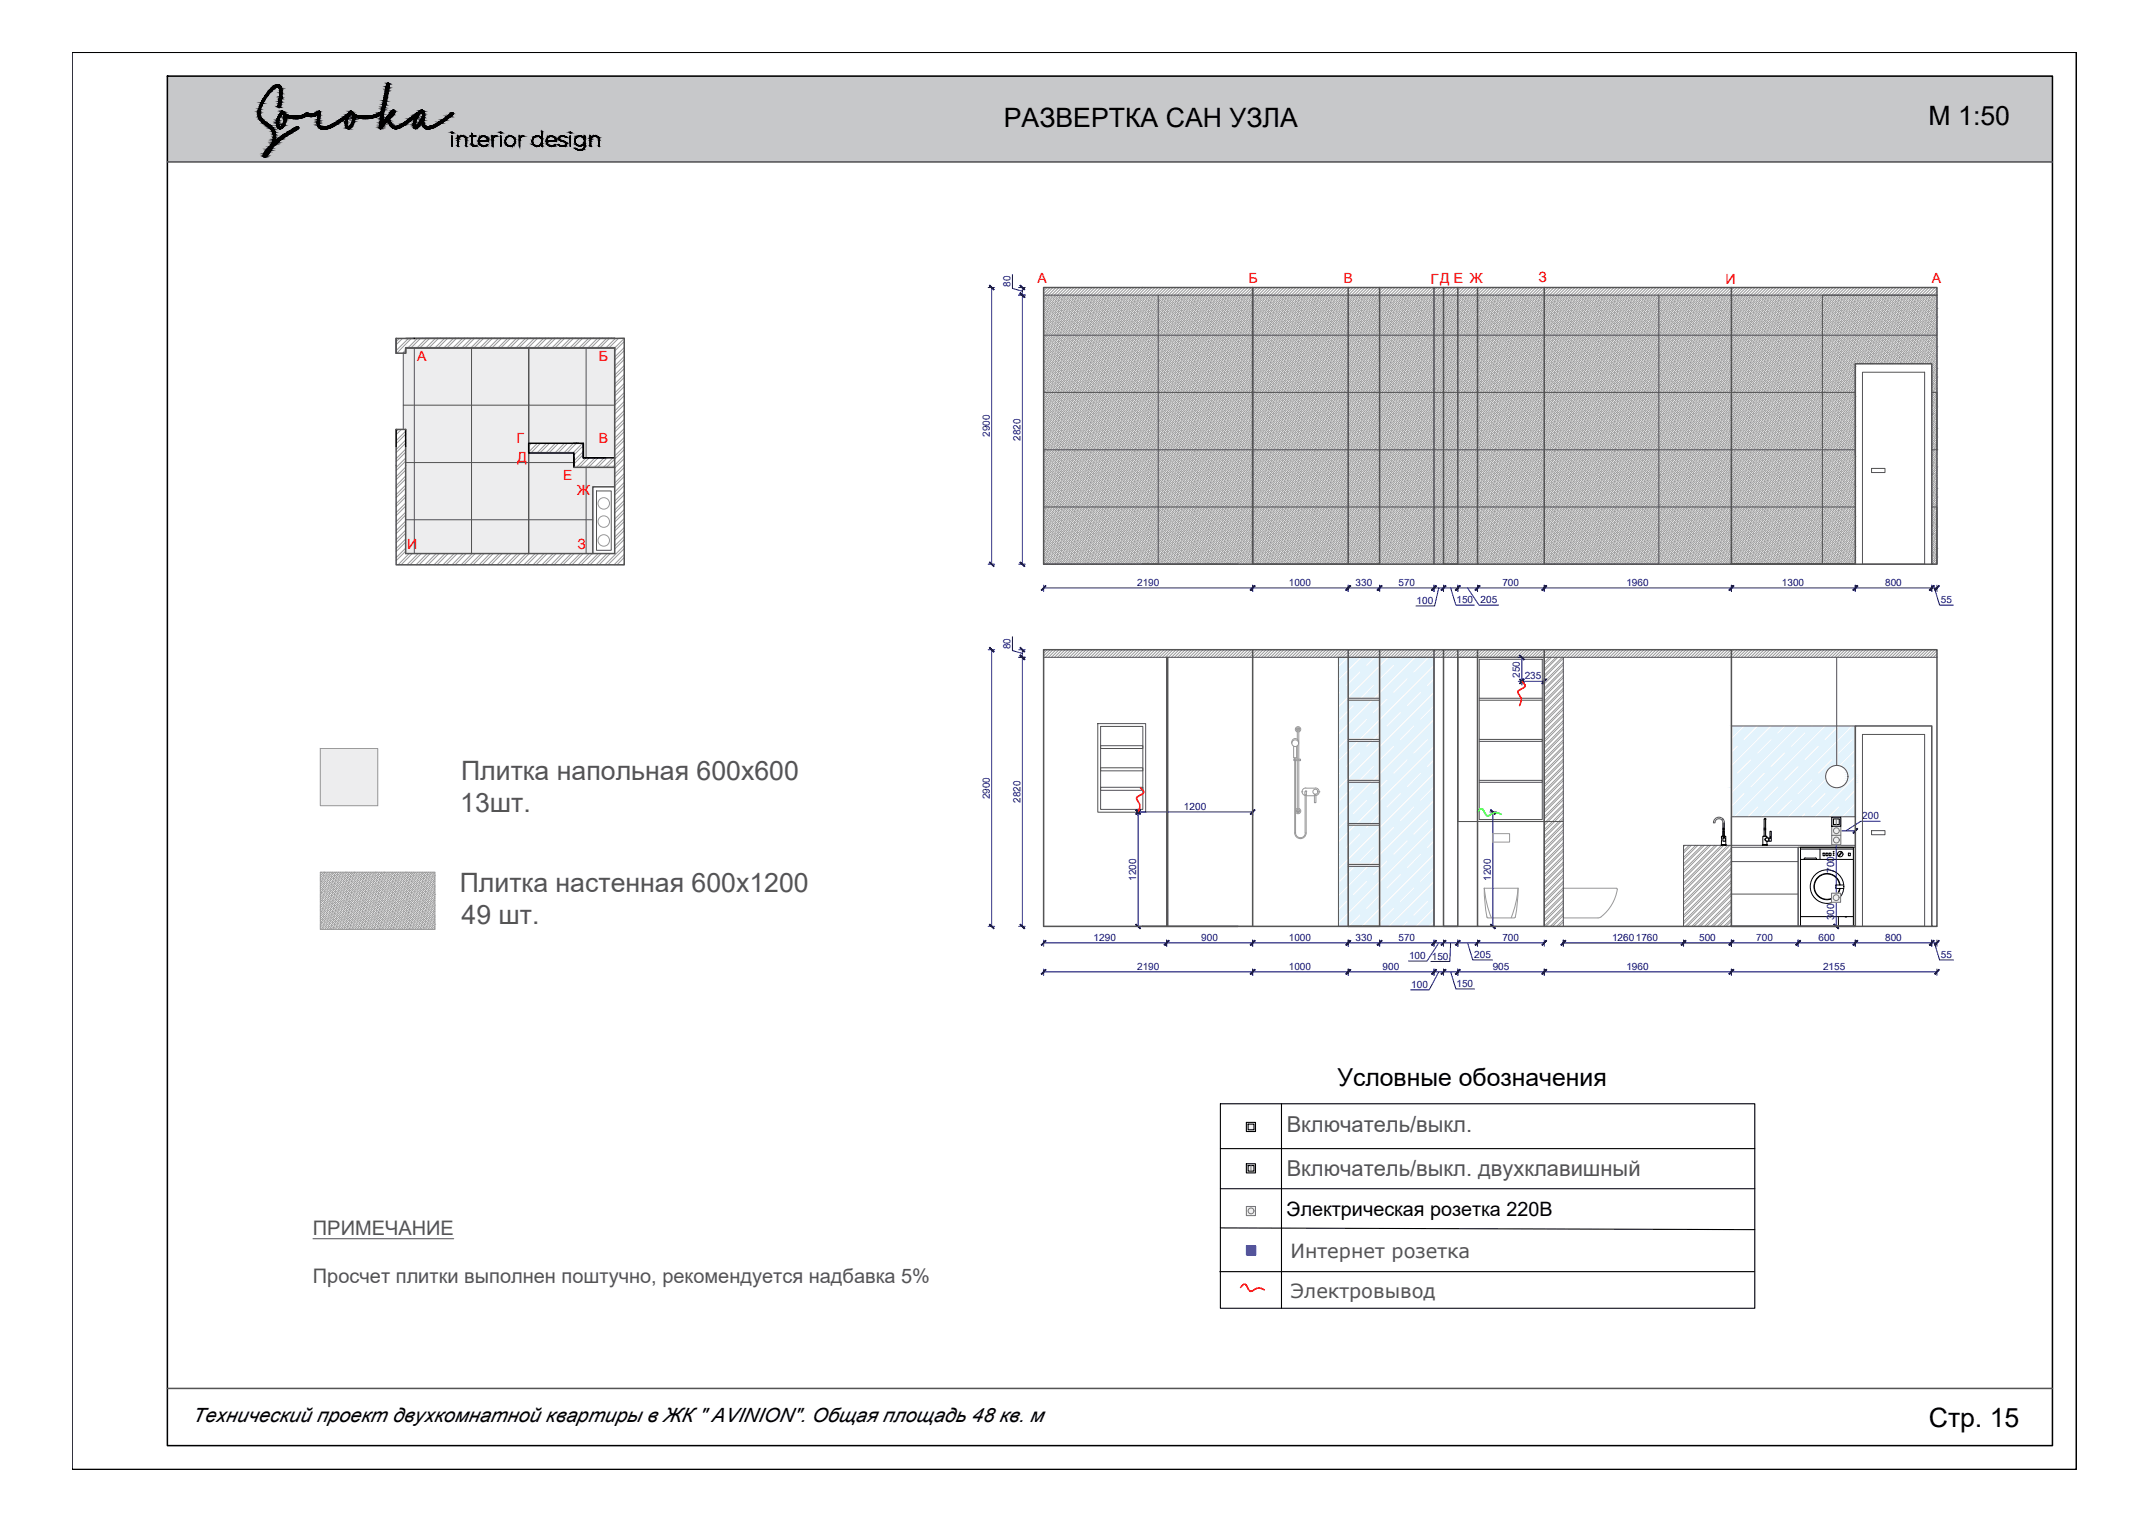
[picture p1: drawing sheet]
<svg xmlns="http://www.w3.org/2000/svg" width="420mm" height="297mm" viewBox="0 0 420 297" stroke-linecap="round" stroke-linejoin="round" font-family="sans-serif">
<defs><g id="words">
<g font-size="5.2">
<text x="196.2" y="24.8">РАЗВЕРТКА САН УЗЛА</text>
<text x="376.9" y="24.5">М 1:50</text>
<text x="376.9" y="278.9">Стр. 15</text>
</g>
<g font-size="5.2" fill="#545454">
<text x="90.1" y="152.5">Плитка напольная 600x600</text>
<text x="89.9" y="158.7">13шт.</text>
<text x="89.9" y="174.3">Плитка настенная 600x1200</text>
<text x="90.2" y="180.5">49 шт.</text>
</g>
<text font-size="4.8" x="261.4" y="212.1">Условные обозначения</text>
<g font-size="4.3" fill="#545454">
<text x="251.4" y="221.2">Включатель/выкл.</text>
<text x="251.4" y="229.8">Включатель/выкл. двухклавишный</text>
</g>
<g font-size="3.9">
<text x="251.4" y="237.6">Электрическая розетка 220В</text>
<text x="37.6" y="277.9">Технический проект двухкомнатной квартиры в ЖК &quot; AVINION&quot;. Общая площадь 48 кв. м</text>
</g>
<g font-size="3.9" fill="#545454">
<text x="61.2" y="241.3">ПРИМЕЧАНИЕ</text>
<text x="61.2" y="250.7">Просчет плитки выполнен поштучно, рекомендуется надбавка 5%</text>
</g>
<g font-size="3.8" fill="#545454">
<text x="252.2" y="245.8">Интернет розетка</text>
<text x="252.2" y="253.6">Электровывод</text>
</g>
<g font-size="2.7" fill="#f00">
<text x="202.7" y="55.3">А</text>
<text x="244" y="55.3">Б</text>
<text x="262.5" y="55.2">В</text>
<text x="279.6" y="55.5">ГД Е Ж</text>
<text x="300.6" y="55.2">З</text>
<text x="337.2" y="55.4">И</text>
<text x="377.5" y="55.3">А</text>
<text x="81.5" y="70.5">А</text>
<text x="117" y="70.5">Б</text>
<text x="101" y="86.5">Г</text>
<text x="117" y="86.5">В</text>
<text x="101.2" y="90.2">Д</text>
<text x="110.1" y="93.7">Е</text>
<text x="112.8" y="96.7">Ж</text>
<text x="79.6" y="107.2">И</text>
<text x="112.8" y="107.2">З</text>
</g>
<g font-size="2" fill="#000095">
<text x="197.5" y="56.1" transform="rotate(-90 197.5 56.1)">80</text>
<text x="193.4" y="85.4" transform="rotate(-90 193.4 85.4)">2900</text>
<text x="199.4" y="86.1" transform="rotate(-90 199.4 86.1)">2820</text>
<text x="222.2" y="114.5">2190</text>
<text x="251.9" y="114.5">1000</text>
<text x="264.9" y="114.5">330</text>
<text x="273.3" y="114.5">570</text>
<text x="276.8" y="118">100</text>
<text x="284.6" y="117.9">150</text>
<text x="289.3" y="117.9">205</text>
<text x="293.6" y="114.5">700</text>
<text x="317.8" y="114.5">1960</text>
<text x="348.2" y="114.5">1300</text>
<text x="368.4" y="114.5">800</text>
<text x="379.3" y="117.9">55</text>
<text x="197.5" y="126.8" transform="rotate(-90 197.5 126.8)">80</text>
<text x="297" y="132.4" transform="rotate(-90 297 132.4)">250</text>
<text x="298" y="132.8">235</text>
<text x="193.4" y="156.2" transform="rotate(-90 193.4 156.2)">2900</text>
<text x="199.4" y="156.9" transform="rotate(-90 199.4 156.9)">2820</text>
<text x="231.4" y="158.3">1200</text>
<text x="363.9" y="160.1">200</text>
<text x="222" y="172.1" transform="rotate(-90 222 172.1)">1200</text>
<text x="291.4" y="172.1" transform="rotate(-90 291.4 172.1)">1200</text>
<text x="358.5" y="170.5" transform="rotate(-90 358.5 170.5)">700</text>
<text x="358.5" y="179.8" transform="rotate(-90 358.5 179.8)">300</text>
<text x="213.7" y="183.9">1290</text>
<text x="234.8" y="183.9">900</text>
<text x="251.9" y="183.9">1000</text>
<text x="264.9" y="183.9">330</text>
<text x="273.3" y="183.9">570</text>
<text x="293.6" y="183.9">700</text>
<text x="315" y="183.9">12601760</text>
<text x="332" y="183.9">500</text>
<text x="343.2" y="183.9">700</text>
<text x="355.4" y="183.9">600</text>
<text x="368.4" y="183.9">800</text>
<text x="222.2" y="189.5">2190</text>
<text x="251.9" y="189.5">1000</text>
<text x="270.2" y="189.5">900</text>
<text x="275.4" y="187.4">100</text>
<text x="279.8" y="187.5">150</text>
<text x="288.1" y="187.3">205</text>
<text x="291.7" y="189.5">905</text>
<text x="317.8" y="189.5">1960</text>
<text x="356.3" y="189.5">2155</text>
<text x="379.3" y="187.2">55</text>
<text x="275.8" y="193.1">100</text>
<text x="284.6" y="192.9">150</text>
</g>
</g></defs>
<path d="M32.7 14.9l368.4 16.7v-16.7zM32.7 14.9l368.4 16.7h-368.4z" fill="#c7c8ca" stroke="#c7c8ca" stroke-width=".2"/>
<g fill="#e3f3fc" stroke="#e3f3fc" stroke-width=".2">
<path d="M358.9 141.9l3.7 7.7v-7.7zM358.9 141.9l3.7 7.7h-3.7z"/>
<path d="M338.4 141.9l20.5 7.7v-7.7zM338.4 141.9l20.5 7.7h-20.5z"/>
<path d="M358.9 149.6h3.7zM358.9 149.6h3.7z"/>
<path d="M338.4 149.6h20.5zM338.4 149.6h20.1z"/>
<path d="M359.3 149.6l3.3 .1zM359.3 149.6l3.3 .1z"/>
<path d="M338.4 149.6h20.1zM338.4 149.6l19.8 .1z"/>
<path d="M359.6 149.7l3 .2v-.2zM359.6 149.7l3 .2h-2.6z"/>
<path d="M338.4 149.7l19.4 .2 .4-.2zM338.4 149.7l19.4 .2h-19.4z"/>
<path d="M360 149.9l2.6 .2v-.2zM360 149.9l2.6 .2h-2.3z"/>
<path d="M338.4 149.9l19.1 .2 .3-.2zM338.4 149.9l19.1 .2h-19.1z"/>
<path d="M360.3 150.1l2.3 .3v-.3zM360.3 150.1l2.3 .3h-2z"/>
<path d="M338.4 150.1l18.8 .3 .3-.3zM338.4 150.1l18.8 .3h-18.8z"/>
<path d="M360.6 150.4l2 .3v-.3zM360.6 150.4l2 .3h-1.8z"/>
<path d="M338.4 150.4l18.6 .3 .2-.3zM338.4 150.4l18.6 .3h-18.6z"/>
<path d="M360.8 150.7l1.8 .3v-.3zM360.8 150.7l1.8 .3h-1.6z"/>
<path d="M338.4 150.7l18.5 .3 .1-.3zM338.4 150.7l18.5 .3h-18.5z"/>
<path d="M361 151l1.6 .4v-.4zM361 151l1.6 .4h-1.6z"/>
<path d="M338.4 151l18.4 .4 .1-.4zM338.4 151l18.4 .4h-18.4z"/>
<path d="M361 151.4l1.6 .4v-.4zM361 151.4l1.6 .4h-1.5z"/>
<path d="M338.4 151.4l18.3 .4 .1-.4zM338.4 151.4l18.3 .4h-18.3z"/>
<path d="M361.1 151.8l1.5 .4v-.4zM361.1 151.8l1.5 .4h-1.6z"/>
<path d="M338.4 151.8l18.4 .4-.1-.4zM338.4 151.8l18.4 .4h-18.4z"/>
<path d="M361 152.2l1.6 .3v-.3zM361 152.2l1.6 .3h-1.6z"/>
<path d="M338.4 152.2l18.5 .3-.1-.3zM338.4 152.2l18.5 .3h-18.5z"/>
<path d="M361 152.5l1.6 .4v-.4zM361 152.5l1.6 .4h-1.8z"/>
<path d="M338.4 152.5l18.7 .4-.2-.4zM338.4 152.5l18.7 .4h-18.7z"/>
<path d="M360.8 152.9l1.8 .3v-.3zM360.8 152.9l1.8 .3h-2.1z"/>
<path d="M338.4 152.9l18.9 .3-.2-.3zM338.4 152.9l18.9 .3h-18.9z"/>
<path d="M360.5 153.2l2.1 .3v-.3zM360.5 153.2l2.1 .3h-2.4z"/>
<path d="M338.4 153.2l19.2 .3-.3-.3zM338.4 153.2l19.2 .3h-19.2z"/>
<path d="M360.2 153.5l2.4 .2v-.2zM359.9 153.7l.3-.2 2.4 .2z"/>
<path d="M338.4 153.5l19.6 .2-.4-.2zM338.4 153.5l19.6 .2h-19.6z"/>
<path d="M359.9 153.7l2.7 .2v-.2zM359.5 153.9l.4-.2 2.7 .2z"/>
<path d="M338.4 153.7l19.9 .2-.3-.2zM338.4 153.7l19.9 .2h-19.9z"/>
<path d="M359.5 153.9h3.1zM359.1 153.9h3.5z"/>
<path d="M338.4 153.9h20.3zM338.4 153.9h20.3z"/>
<path d="M338.4 153.9l24.2 5.7v-5.7zM338.4 153.9l24.2 5.7h-24.2z"/>
<path d="M261.6 128.5l18.6 52.5v-52.5zM261.6 128.5l18.6 52.5h-18.6z"/>
<path d="M228 128.5l.2 52.5v-52.5zM228 128.5l.2 52.5h-.2z"/>
</g>
<g fill="none" stroke="#fff" stroke-width=".2">
<path d="M228.2 129.3l-.2 .2M228.2 134.6l-.2 .2M228.2 139.9l-.2 .2M228.2 137.3l-.2 .1M261.8 135.3l-.2 .2M263.1 128.7l-1.5 1.5M264.4 137.9l-2.6 2.7M265.8 131.3l-2.7 2.7M266 128.5l-4.4 4.4M268.4 134l-2.6 2.6M268.6 128.5l-1.5 1.5M271 136.6l-2.6 2.6"/>
<path d="M271.3 128.5l-9.7 9.6M272.4 130l-2.7 2.6M273.7 139.2l-2.7 2.7M273.9 128.5l-.2 .2M275 132.6l-2.6 2.7M276.5 128.5l-14.9 14.9M277.6 135.3l-2.6 2.6M279 128.7l-2.7 2.6M280.2 130.1l-18.6 18.6M280.2 135.3l-18.6 18.7M280.2 132.7l-1.2 1.3M280.2 137.9l-2.6 2.7"/>
<path d="M228.2 145.2l-.2 .1M228.2 150.4l-.2 .2M228.2 155.7l-.2 .2M228.2 142.5l-.2 .2M228.2 153l-.2 .3M228.2 158.3l-.2 .2M261.8 151.1l-.2 .2M263.1 144.5l-1.5 1.6M264.4 153.8l-2.6 2.6M265.8 147.2l-2.7 2.6M267.1 140.6l-2.7 2.6M267.1 156.4l-2.7 2.6"/>
<path d="M268.4 149.8l-2.6 2.7M269.7 143.2l-2.6 2.7M269.7 159l-2.6 2.7M271 152.5l-2.6 2.6M272.4 145.9l-2.7 2.6M273.7 155.1l-2.7 2.6M275 148.5l-2.6 2.6M276.3 141.9l-2.6 2.6M276.3 157.7l-2.6 2.7M277.6 151.1l-2.6 2.7M279 144.5l-2.7 2.7M280.2 140.6l-18.6 18.7"/>
<path d="M280.2 145.9l-18.6 18.6M280.2 151.1l-18.6 18.7M280.2 156.4l-18.6 18.7M280.2 148.5l-1.2 1.3M280.2 153.8l-2.6 2.6M339.5 145.9l-1.1 1.1M340.8 155.1l-2.4 2.5M340.9 141.9l-2.5 2.5M342.2 148.5l-2.7 2.6M343.5 141.9l-2.7 2.6M343.5 157.7l-1.9 1.9M344.8 151.1l-2.6 2.7"/>
<path d="M346.1 141.9l-7.7 7.8M346.1 144.5l-2.6 2.7M347.4 153.8l-2.6 2.6M348.7 147.2l-2.6 2.6M348.8 141.9l-1.4 1.3M350.1 156.4l-2.7 2.6M351.4 141.9l-13 13.1M351.4 149.8l-2.7 2.7M352.7 143.2l-2.6 2.7M352.7 159l-.6 .6M354 141.9h.1M354 152.5l-2.6 2.6"/>
<path d="M355.3 145.9l-2.6 2.6M356.6 155.1l-2.6 2.6M356.7 141.9l-17.8 17.7M356.8 152.3l-7.3 7.3M358 148.5l-2.7 2.6M358 153.7v.1M359.3 141.9l-2.7 2.6M359.3 157.7l-1.9 1.9M361.9 141.9l-17.7 17.7M361.9 144.5l-2.6 2.7M362.6 146.5l-3.2 3.2M362.6 151.8l-7.8 7.8"/>
<path d="M362.6 157.1l-2.5 2.5M362.6 149.2l-.7 .6M362.6 154.4l-2 2M228.2 176.8l-.2 .2M228.2 161l-.2 .2M228.2 166.3l-.2 .2M228.2 171.5l-.2 .2M228.2 168.9l-.2 .2M228.2 174.2l-.2 .1M261.8 166.9l-.2 .2M263.1 160.4l-1.5 1.5M263.1 176.2l-1.5 1.5"/>
<path d="M264.4 169.6l-2.6 2.6M265.8 163l-2.7 2.6M265.8 178.8l-2.3 2.2M267.1 172.2l-2.7 2.7M268.4 165.6l-2.6 2.6M269.7 174.9l-2.6 2.6M271 168.2l-2.6 2.7M272.4 161.7l-2.7 2.6M272.4 177.5l-2.7 2.6M273.7 170.9l-2.7 2.6M275 164.3l-2.6 2.6M276.3 173.5l-2.6 2.7"/>
<path d="M277.6 166.9l-2.6 2.7M279 160.4l-2.7 2.6M279 176.2l-2.7 2.6M280.2 161.7l-18.6 18.7M280.2 167l-14 14M280.2 172.3l-8.8 8.7M280.2 177.5l-3.5 3.5M280.2 164.4l-1.2 1.2M280.2 169.6l-2.6 2.6M275 180.1l-.9 .9M280.2 180.1l-.9 .9"/>
</g>
<g fill="#ededee" stroke="#ededee" stroke-width=".2">
<path d="M103.5 67.7l11.2 1v-1zM103.5 67.7l11.2 1h-11.2z"/>
<path d="M92.3 67.7l11.2 1v-1zM92.3 67.7l11.2 1h-11.2z"/>
<path d="M81.1 67.7l11.2 1v-1zM81.1 67.7l11.2 1h-11.2z"/>
<path d="M79.4 67.7l1.7 1v-1zM79.4 67.7l1.7 1h-1.7z"/>
<path d="M114.7 67.7l5.6 11.2v-11.2zM114.7 67.7l5.6 11.2h-5.6z"/>
<path d="M103.5 68.7l11.2 10.2v-10.2zM103.5 68.7l11.2 10.2h-11.2z"/>
<path d="M92.3 68.7l11.2 10.2v-10.2zM92.3 68.7l11.2 10.2h-11.2z"/>
<path d="M81.1 68.7l11.2 10.2v-10.2zM81.1 68.7l11.2 10.2h-11.2z"/>
<path d="M79 68.7l2.1 10.2v-10.2zM79 68.7l2.1 10.2h-2.1z"/>
<path d="M103.5 78.9l11.2 4.7v-4.7zM103.5 78.9l11.2 4.7h-11.2z"/>
<path d="M92.3 78.9l11.2 4.7v-4.7zM92.3 78.9l11.2 4.7h-11.2z"/>
<path d="M81.1 78.9l11.2 4.7v-4.7zM81.1 78.9l11.2 4.7h-11.2z"/>
<path d="M79 78.9l2.1 4.7v-4.7zM79 78.9l2.1 4.7h-2.1z"/>
<path d="M114.7 78.9l5.6 7.4v-7.4zM114.7 78.9l5.6 7.4h-5.6z"/>
<path d="M103.5 83.6l11.2 2.7v-2.7zM103.5 83.6l11.2 2.7h-11.2z"/>
<path d="M92.3 83.6l11.2 2.7v-2.7zM92.3 83.6l11.2 2.7h-11.2z"/>
<path d="M81.1 83.6l11.2 2.7v-2.7zM81.1 83.6l11.2 2.7h-11.2z"/>
<path d="M114.7 86.3l5.6 .6v-.6zM114.7 86.3l5.6 .6h-5.6z"/>
<path d="M114.2 86.3l.5 .6v-.6zM114.2 86.3l.5 .6h-.5z"/>
<path d="M92.3 86.3l11.2 .6v-.6zM92.3 86.3l11.2 .6h-11.2z"/>
<path d="M81.1 86.3l11.2 .6v-.6zM81.1 86.3l11.2 .6h-11.2z"/>
<path d="M79.4 83.6l1.7 3.3v-3.3zM79.4 83.6l1.7 3.3h-1.7z"/>
<path d="M92.3 86.9l11.2 1.3v-1.3zM92.3 86.9l11.2 1.3h-11.2z"/>
<path d="M81.1 86.9l11.2 1.3v-1.3zM81.1 86.9l11.2 1.3h-11.2z"/>
<path d="M79.4 86.9l1.7 1.3v-1.3zM79.4 86.9l1.7 1.3h-1.7z"/>
<path d="M114.2 86.9l.5 2.2v-2.2zM114.2 86.9l.5 2.2h-.5z"/>
<path d="M103.5 88.2l8.8 .9v-.9zM103.5 88.2l8.8 .9h-8.8z"/>
<path d="M92.3 88.2l11.2 .9v-.9zM92.3 88.2l11.2 .9h-11.2z"/>
<path d="M81.1 88.2l11.2 .9v-.9zM81.1 88.2l11.2 .9h-11.2z"/>
<path d="M79.4 88.2l1.7 .9v-.9zM79.4 88.2l1.7 .9h-1.7z"/>
<path d="M114.7 86.9l5.6 2.2v-2.2zM114.7 86.9l5.6 2.2h-5.6z"/>
<path d="M103.5 89.1l8.8 1v-1zM103.5 89.1l8.8 1h-8.8z"/>
<path d="M92.3 89.1l11.2 1v-1zM92.3 89.1l11.2 1h-11.2z"/>
<path d="M81.1 89.1l11.2 1v-1zM81.1 89.1l11.2 1h-11.2z"/>
<path d="M79.4 89.1l1.7 1v-1zM79.4 89.1l1.7 1h-1.7z"/>
<path d="M92.3 90.1l11.2 .5v-.5zM92.3 90.1l11.2 .5h-11.2z"/>
<path d="M81.1 90.1l11.2 .5v-.5zM81.1 90.1l11.2 .5h-11.2z"/>
<path d="M79.4 90.1l1.7 .5v-.5zM79.4 90.1l1.7 .5h-1.7z"/>
<path d="M92.3 90.6l11.2 .4v-.4zM92.3 90.6l11.2 .4h-11.2z"/>
<path d="M81.1 90.6l11.2 .4v-.4zM81.1 90.6l11.2 .4h-11.2z"/>
<path d="M103.5 90.1l8.8 .9v-.9zM103.5 90.1l8.8 .9h-8.8z"/>
<path d="M114.7 91l5.6 3.8v-3.8zM114.7 91l5.6 3.8h-5.6z"/>
<path d="M92.3 91l11.2 3.8v-3.8zM92.3 91l11.2 3.8h-11.2z"/>
<path d="M81.1 91l11.2 3.8v-3.8zM81.1 91l11.2 3.8h-11.2z"/>
<path d="M103.5 91l11.2 3.8v-3.8zM103.5 91l11.2 3.8h-11.2z"/>
<path d="M114.7 94.8l1.3 6.4v-6.4zM114.7 94.8l1.3 6.4h-1.3z"/>
<path d="M103.5 94.8l11.2 6.4v-6.4zM103.5 94.8l11.2 6.4h-11.2z"/>
<path d="M92.3 94.8l11.2 6.4v-6.4zM92.3 94.8l11.2 6.4h-11.2z"/>
<path d="M81.1 94.8l11.2 6.4v-6.4zM81.1 94.8l11.2 6.4h-11.2z"/>
<path d="M79.4 90.6l1.7 10.6v-10.6zM79.4 90.6l1.7 10.6h-1.7z"/>
<path d="M103.5 101.2l11.2 4.8v-4.8zM103.5 101.2l11.2 4.8h-11.2z"/>
<path d="M92.3 101.2l11.2 4.8v-4.8zM92.3 101.2l11.2 4.8h-11.2z"/>
<path d="M81.1 101.2l11.2 4.8v-4.8zM81.1 101.2l11.2 4.8h-11.2z"/>
<path d="M79.4 101.2l1.7 4.8v-4.8zM79.4 101.2l1.7 4.8h-1.7z"/>
<path d="M103.5 106h11.2zM103.5 106h11.2z"/>
<path d="M92.3 106h11.2zM92.3 106h11.2z"/>
<path d="M87.4 106h4.9zM87.4 106h4.9z"/>
<path d="M81.1 106h6.3zM81.1 106h6.3z"/>
<path d="M79.4 106h1.7zM79.4 106h1.7z"/>
<path d="M87.4 106h4.9zM87.4 106h4.9z"/>
<path d="M81.1 106h6.3zM81.1 106h6.3z"/>
<path d="M87.4 106h4.9zM87.4 106h4.9z"/>
<path d="M81.1 106h6.3zM81.1 106h6.3z"/>
<path d="M87.4 106h4.9zM87.4 106h4.9z"/>
<path d="M81.1 106h6.3zM81.1 106h6.3z"/>
<path d="M87.4 106h4.9zM87.4 106h4.9z"/>
<path d="M81.1 106h6.3zM81.1 106h6.3z"/>
<path d="M87.4 106h4.9zM87.4 106h4.9z"/>
<path d="M81.1 106h6.3zM81.1 106h6.3z"/>
<path d="M87.4 106h4.9zM87.4 106h4.9z"/>
<path d="M81.1 106h6.3zM81.1 106h6.3z"/>
<path d="M87.4 106h4.9zM87.4 106h4.9z"/>
<path d="M81.1 106h6.3zM81.1 106h6.3z"/>
<path d="M87.4 106h4.9zM87.4 106h4.9z"/>
<path d="M81.1 106h6.3zM81.1 106h6.3z"/>
<path d="M87.4 106h4.9zM87.4 106h4.9z"/>
<path d="M81.1 106h6.3zM81.1 106h6.3z"/>
<path d="M87.4 106h4.9zM87.4 106h4.9z"/>
<path d="M81.1 106h6.3zM81.1 106h6.3z"/>
<path d="M87.4 106h4.9zM87.4 106h4.9z"/>
<path d="M81.1 106h6.3zM81.1 106h6.3z"/>
<path d="M87.4 106h4.9zM87.4 106h4.9z"/>
<path d="M81.1 106l6.3 .1zM81.1 106l6.3 .1z"/>
<path d="M87.4 106l4.9 .1zM87.4 106l4.9 .1z"/>
<path d="M81.1 106.1h6.3zM81.1 106.1h6.3z"/>
<path d="M87.4 106.1h4.9zM87.4 106.1h4.9z"/>
<path d="M81.1 106.1h6.3zM81.1 106.1h6.3z"/>
<path d="M87.4 106.1h4.9zM87.4 106.1h4.9z"/>
<path d="M103.5 106l11.2 .1zM103.5 106l11.2 .1z"/>
<path d="M92.3 106l11.2 .1zM92.3 106l11.2 .1z"/>
<path d="M87.4 106.1h4.9zM87.4 106.1h4.9z"/>
<path d="M81.1 106.1h6.3zM81.1 106.1h6.3z"/>
<path d="M79.4 106l1.7 .1zM79.4 106l1.7 .1z"/>
<path d="M103.5 106.1h11.2zM103.5 106.1h11.2z"/>
<path d="M92.3 106.1h11.2zM92.3 106.1h11.2z"/>
<path d="M87.4 106.1h4.9zM87.4 106.1h4.9z"/>
<path d="M81.1 106.1h6.3zM81.1 106.1h6.3z"/>
<path d="M79.4 106.1h1.7zM79.4 106.1h1.7z"/>
<path d="M81.1 106.1l11.2 1.8v-1.8zM81.1 106.1l11.2 1.8h-11.2z"/>
<path d="M79.4 106.1l1.7 1.8v-1.8zM79.4 106.1l1.7 1.8h-1.7z"/>
<path d="M103.5 106.1l11.2 1.8v-1.8zM103.5 106.1l11.2 1.8h-11.2z"/>
<path d="M92.3 106.1l11.2 1.8v-1.8zM92.3 106.1l11.2 1.8h-11.2z"/>
<path d="M114.7 101.2l1.3 6.7v-6.7zM114.7 101.2l1.3 6.7h-1.3z"/>
<path d="M62.6 146.3l11.2 11.2v-11.2zM62.6 146.3l11.2 11.2h-11.2z"/>
</g>
<g fill="none" stroke="#989898" stroke-width=".2">
<path d="M204 58.9h.1M204 57.7h-.1M204 56.2l-.1 .1M204 58.4l-.1 .1M204.2 58.3h.1M204.2 57.9l-.3 .2M204.2 59.9h.1M204.3 57.8h.1M204.3 59.5l-.4 .3M204.4 59.3h.1M204.5 58.9l-.6 .5M204.6 58.8h.1"/>
<path d="M204.6 56.2l-.7 .7M204.6 58.3l-.5 .5M204.7 58.2h.1M204.7 59.9l-.5 .5M204.8 57.7l-.6 .5M204.8 59.7h.1M204.9 59.3l-.5 .5M205 59.2h.1M205 58.7l-.5 .5M205.1 58.6h.1M205.2 58.1l-.5 .5M205.2 56.2l-1.3 1.2"/>
<path d="M205.2 57.7l-.4 .4M205.3 58h.1M205.3 59.7l-.5 .5M205.4 59.6h.1M205.5 59.1l-.6 .6M205.6 59h.1M205.6 58.6l-.5 .5M205.6 57.7l-.2 .2M205.7 58.4h.1M205.8 56.2l-1.5 1.5M205.8 58l-.5 .5M205.9 57.9h.1"/>
<path d="M205.9 59.5l-.6 .5M206 59.5h.1M206 59l-.5 .5M206.1 58.9h.1M206.2 58.4l-.5 .5M206.3 58.3h.1M206.3 60l-.5 .5M206.4 56.2l-1.5 1.5M206.4 57.8l-.6 .5M206.4 59.9h.1M206.4 57.7h.1M206.4 59.4l-.5 .5"/>
<path d="M206.6 59.3h.1M206.6 58.8l-.5 .5M206.7 58.7h.1M206.8 58.2l-.6 .6M206.9 58.1h.1M206.9 59.8l-.5 .5M206.9 57.7l-.5 .5M207 59.7h.1M207 56.2l-1.5 1.5M207 59.2l-.5 .5M207.1 59.1h.1M207.2 58.6l-.5 .6"/>
<path d="M207.3 58.6h.1M207.3 57.7l-.3 .3M207.3 58.1l-.5 .5M207.5 58h.1M207.5 59.7l-.6 .5M207.5 59.5h.1M207.5 56.2l-1.5 1.6M207.6 59.1l-.5 .5M207.7 59h.1M207.8 57.7l-.3 .2M207.8 58.5l-.6 .5M207.8 58.4h.1"/>
<path d="M207.9 57.9l-.5 .5M208 60h.1M208 57.8h.1M208 59.5l-.5 .5M208.1 59.4h.1M208.1 56.2l-1.4 1.5M208.2 57.7h-.1M208.2 58.9l-.5 .6M208.3 58.8h.1M208.4 58.3l-.6 .6M208.4 58.2h.1M208.4 59.9l-.5 .5"/>
<path d="M208.5 57.8l-.5 .5M208.6 59.8h.1M208.6 59.3l-.5 .6M208.7 59.2h.1M208.7 56.2l-1.5 1.5M208.8 58.8l-.6 .5M208.9 58.6h.1M208.9 58.2l-.5 .5M209 58.1h.1M209 59.7l-.5 .6M209.1 59.7h.1M209.2 59.2l-.6 .5"/>
<path d="M209.3 59.1h.1M209.3 56.2l-1.5 1.5M209.3 58.6l-.5 .5M209.4 57.7l-.3 .3M209.5 58.5h.1M209.5 58l-.6 .6M209.6 57.9h.1M209.6 59.6l-.5 .5M209.7 59.5h.1M209.7 59l-.5 .5M209.8 58.9h.1M209.8 57.7l-.1 .1"/>
<path d="M209.9 56.2l-1.5 1.5M209.9 58.4l-.5 .6M210 58.3h.1M210 57.9l-.5 .5M210.1 59.9h.1M210.2 57.8h.1M210.2 59.5l-.5 .5M210.3 59.3h.1M210.3 58.9l-.5 .5M210.4 58.8h.1M210.5 56.2l-1.9 1.9M210.5 58.3l-.5 .5"/>
<path d="M210.6 58.2h.1M210.6 59.9l-.6 .5M210.6 57.7l-.5 .5M210.7 59.7h.1M210.8 59.3l-.6 .5M210.8 59.2h.1M210.9 58.7l-.5 .5M211 58.6h.1M211.1 56.2l-1.5 1.5M211.1 58.1l-.5 .5M211.1 57.7l-.4 .4M211.1 58h.1"/>
<path d="M211.1 59.7l-.5 .5M211.3 59.6h.1M211.3 59.1l-.5 .6M211.4 59h.1M211.5 58.6l-.6 .5M211.5 57.7l-.2 .2M211.6 58.4h.1M211.7 56.2l-1.5 1.5M211.7 58l-.6 .5M211.7 57.9h.1M211.7 59.5l-.5 .5M211.8 59.5h.1"/>
<path d="M211.9 59l-.5 .5M211.9 57.7l-.1 .1M212 58.9h.1M212 58.4l-.5 .5M212.2 58.3h.1M212.2 60l-.5 .5M212.2 57.8l-.5 .5M212.2 59.9h.1M212.2 56.2l-1.4 1.5M212.3 57.7h.1M212.3 59.4l-.5 .5M212.4 59.3h.1"/>
<path d="M212.5 58.8l-.6 .5M212.6 58.7h.1M212.6 58.2l-.5 .6M212.7 58.1h.1M212.7 59.8l-.5 .5M212.8 57.7l-.6 .5M212.8 59.7h.1M212.8 56.2l-1.5 1.5M212.9 59.2l-.5 .5M213 59.1h.1M213 58.6l-.5 .6M213.1 58.6h.1"/>
<path d="M213.2 57.7l-.4 .3M213.2 58.1l-.5 .5M213.3 58h.1M213.3 59.7l-.5 .5M213.4 59.5h.1M213.4 56.2l-1.5 1.5M213.5 59.1l-.6 .5M213.6 59h.1M213.6 57.7l-.2 .2M213.6 58.5l-.5 .5M213.7 58.4h.1M213.8 57.9l-.5 .5"/>
<path d="M213.8 60h.1M213.9 57.8h.1M213.9 59.5l-.6 .5M214 59.4h.1M214 56.2l-1.5 1.5M214 57.7h.1M214 58.9l-.5 .6M214.2 58.8h.1M214.2 58.3l-.5 .6M214.3 58.2h.1M214.3 59.9l-.5 .5M214.4 57.8l-.6 .5"/>
<path d="M214.4 59.8h.1M214.4 59.3l-.5 .6M214.6 59.2h.1M214.6 56.2l-1.5 1.5M214.6 58.8l-.5 .5M214.7 58.6h.1M214.8 58.2l-.6 .5M214.9 58.1h.1M214.9 59.7l-.5 .6M215 59.7h.1M215 59.2l-.5 .5M215.1 59.1h.1"/>
<path d="M215.2 56.2l-1.5 1.5M215.2 58.6l-.5 .5M215.3 58.5h.1M215.3 57.7l-.3 .3M215.3 58l-.5 .6M215.5 57.9h.1M215.5 59.6l-.6 .5M215.5 59.5h.1M215.6 59l-.5 .5M215.7 58.9h.1M215.7 57.7l-.2 .1M215.8 56.2l-1.5 1.5"/>
<path d="M215.8 58.4l-.5 .6M215.9 58.3h.1M215.9 57.9l-.5 .5M216 59.9h.1M216 57.8h.1M216 59.5l-.5 .5M216.1 59.3h.1M216.2 58.9l-.5 .5M216.3 58.8h.1M216.4 56.2l-2 1.9M216.4 58.3l-.6 .5M216.4 58.2h.1"/>
<path d="M216.4 59.9l-.5 .5M216.5 57.7l-.5 .5M216.6 59.7h.1M216.6 59.3l-.5 .5M216.7 59.2h.1M216.8 58.7l-.6 .5M216.9 58.6h.1M216.9 58.1l-.5 .5M216.9 56.2l-1.5 1.5M216.9 57.7l-.3 .4M217 58h.1M217 59.7l-.5 .5"/>
<path d="M217.1 59.6h.1M217.2 59.1l-.6 .6M217.3 59h.1M217.3 58.6l-.5 .5M217.4 57.7l-.3 .2M217.5 58.4h.1M217.5 56.2l-1.5 1.5M217.5 58l-.5 .5M217.6 57.9h.1M217.6 59.5l-.5 .5M217.7 59.5h.1M217.7 59l-.5 .5"/>
<path d="M217.9 58.9h.1M217.9 58.4l-.5 .5M218 58.3h.1M218 60l-.5 .5M218.1 56.2l-1.5 1.5M218.1 57.8l-.6 .5M218.1 59.9h.1M218.2 57.7h.1M218.2 59.4l-.5 .5M218.3 59.3h.1M218.3 58.8l-.5 .5M218.4 58.7h.1"/>
<path d="M218.5 58.2l-.5 .6M218.6 58.1h.1M218.6 59.8l-.5 .5M218.6 57.7l-.5 .5M218.7 59.7h.1M218.7 56.2l-1.5 1.5M218.8 59.2l-.6 .5M218.8 59.1h.1M218.9 58.6l-.5 .6M219 58.6h.1M219.1 57.7l-.4 .3M219.1 58.1l-.5 .5"/>
<path d="M219.2 58h.1M219.2 59.7l-.6 .5M219.3 59.5h.1M219.3 56.2l-1.6 1.6M219.3 59.1l-.5 .5M219.4 59h.1M219.5 58.5l-.5 .5M219.6 58.4h.1M219.7 57.9l-.6 .5M219.7 60h.1M219.7 57.8h.1M219.7 59.5l-.5 .5"/>
<path d="M219.9 59.4h.1M219.9 56.2l-1.5 1.5M219.9 57.7h.1M219.9 58.9l-.5 .6M220 58.8h.1M220.1 58.3l-.6 .6M220.2 58.2h.1M220.2 59.9l-.5 .5M220.2 57.8l-.5 .5M220.3 59.8h.1M220.3 59.3l-.5 .6M220.4 59.2h.1"/>
<path d="M220.5 56.2l-1.6 1.5M220.5 58.8l-.6 .5M220.6 58.6h.1M220.6 58.2l-.5 .5M220.8 58.1h.1M220.8 59.7l-.6 .6M220.8 59.7h.1M220.9 59.2l-.5 .5M221 59.1h.1M221.1 56.2l-1.8 1.7M221.1 58.6l-.6 .5M221.1 57.7l-.3 .3"/>
<path d="M221.2 58.5h.1M221.2 58l-.5 .6M221.3 57.9h.1M221.3 59.6l-.5 .5M221.4 59.5h.1M221.5 59l-.5 .5M221.6 58.9h.1M221.6 57.7l-.2 .1M221.6 56.2l-1.5 1.5M221.6 58.4l-.5 .6M221.7 58.3h.1M221.8 57.9l-.5 .5"/>
<path d="M221.9 59.9h.1M221.9 57.8h.1M221.9 59.5l-.5 .5M222 59.3h.1M222.1 58.9l-.6 .5M222.2 58.8h.1M222.2 56.2l-1.9 1.9M222.2 58.3l-.5 .5M222.3 58.2h.1M222.3 59.9l-.5 .5M222.4 57.7l-.5 .5M222.4 59.7h.1"/>
<path d="M222.4 59.3l-.5 .5M222.6 59.2h.1M222.6 58.7l-.5 .5M222.7 58.6h.1M222.8 56.2l-1.5 1.5M222.8 58.1l-.5 .5M222.8 57.7l-.4 .4M222.9 58h.1M222.9 59.7l-.5 .5M223 59.6h.1M223 59.1l-.5 .6M223.2 59h.1"/>
<path d="M223.2 58.6l-.5 .5M223.3 57.7l-.3 .2M223.3 58.4h.1M223.4 56.2l-1.5 1.5M223.4 58l-.6 .5M223.5 57.9h.1M223.5 59.5l-.5 .5M223.5 59.5h.1M223.6 59l-.5 .5M223.7 57.7l-.2 .1M223.7 58.9h.1M223.8 58.4l-.5 .5"/>
<path d="M223.9 58.3h.1M223.9 60l-.5 .5M223.9 57.8l-.5 .5M224 56.2l-1.5 1.5M224 59.9h.1M224.1 57.7h.1M224.1 59.4l-.6 .5M224.1 59.3h.1M224.2 58.8l-.5 .5M224.3 58.7h.1M224.4 58.2l-.6 .6M224.4 58.1h.1"/>
<path d="M224.4 59.8l-.5 .5M224.5 57.7l-.5 .5M224.6 56.2l-1.6 1.5M224.6 59.7h.1M224.6 59.2l-.5 .5M224.7 59.1h.1M224.8 58.6l-.5 .6M224.9 58.6h.1M224.9 57.7l-.3 .3M224.9 58.1l-.5 .5M225 58h.1M225 59.7l-.5 .5"/>
<path d="M225.1 56.2l-1.5 1.5M225.2 59.5h.1M225.2 59.1l-.6 .5M225.3 59h.1M225.3 57.7l-.1 .2M225.3 58.5l-.5 .5M225.5 58.4h.1M225.5 57.9l-.5 .5M225.5 60h.1M225.6 57.8h.1M225.6 59.5l-.5 .5M225.7 59.4h.1"/>
<path d="M225.7 56.2l-1.5 1.5M225.7 57.7h.1M225.7 58.9l-.5 .6M225.9 58.8h.1M225.9 58.3l-.5 .6M226 58.2h.1M226 59.9l-.5 .5M226.1 57.8l-.6 .5M226.1 59.8h.1M226.2 59.3l-.5 .6M226.3 59.2h.1M226.3 56.2l-1.5 1.5"/>
<path d="M226.3 58.8h.1M226.3 58.8l-.5 .5M226.4 58.6h.1M226.5 58.2l-.5 .5M226.6 58.1h.1M226.6 57.7l-.5 .4M226.6 59.7l-.5 .6M226.7 59.7h.1M226.8 59.2l-.5 .5M226.9 59.1h.1M226.9 56.2l-1.5 1.5M226.9 58.6l-.5 .5"/>
<path d="M227 58.5h.1M227 57.7l-.3 .3M227.1 58l-.5 .6M227.2 57.9h.1M227.2 59.6l-.6 .5M227.3 59.5h.1M227.3 59l-.5 .5M227.4 58.9h.1M227.4 57.7l-.1 .1M227.5 56.2l-1.5 1.5M227.5 58.4l-.5 .6M227.6 58.3h.1"/>
<path d="M227.7 57.9l-.6 .5M227.7 59.9h.1M227.7 57.8h.1M227.7 59.5l-.5 .5M227.9 59.3h.1M227.9 58.9l-.5 .5M228 58.8h.1M228.1 56.2l-1.5 1.5M228.1 58.3l-.6 .5M228.2 58.2h.1M228.2 59.9l-.5 .5M228.2 57.7l-.5 .5"/>
<path d="M228.3 59.7h.1M228.3 59.3l-.5 .5M228.4 59.2h.1M228.5 58.7l-.5 .5M228.6 58.6h.1M228.6 58.1l-.5 .5M228.7 56.2l-1.6 1.5M228.7 57.7l-.4 .4M228.8 58h.1M228.8 59.7l-.6 .5M228.8 59.6h.1M228.9 59.1l-.5 .6"/>
<path d="M229 59h.1M229.1 58.6l-.6 .5M229.1 57.7l-.3 .2M229.2 58.4h.1M229.2 56.2l-1.5 1.5M229.2 58l-.5 .5M229.3 57.9h.1M229.3 59.5l-.5 .5M229.4 59.5h.1M229.5 59l-.5 .5M229.6 58.9h.1M229.6 58.4l-.5 .5"/>
<path d="M229.7 58.3h.1M229.7 60l-.5 .5M229.8 56.2l-1.5 1.5M229.8 57.8l-.5 .5M229.9 59.9h.1M229.9 57.7h.1M229.9 59.4l-.5 .5M230 59.3h.1M230.1 58.8l-.6 .5M230.2 58.7h.1M230.2 58.2l-.5 .6M230.3 58.1h.1"/>
<path d="M230.3 59.8l-.5 .5M230.4 57.7l-.5 .5M230.4 59.7h.1M230.4 56.2l-1.5 1.5M230.5 59.2l-.6 .5M230.6 59.1h.1M230.6 58.6l-.5 .6M230.7 58.6h.1M230.8 57.7l-.4 .3M230.8 58.1l-.5 .5M230.9 58h.1M230.9 59.7l-.5 .5"/>
<path d="M231 59.5h.1M231 56.2l-1.6 1.6M231 59.1l-.5 .5M231.2 59h.1M231.2 58.5l-.5 .5M231.3 58.4h.1M231.4 57.9l-.6 .5M231.4 60h.1M231.5 57.8h.1M231.5 59.5l-.5 .5M231.6 59.4h.1M231.6 56.2l-1.5 1.5"/>
<path d="M231.6 57.7h.1M231.6 58.9l-.5 .6M231.7 58.8h.1M231.8 58.3l-.5 .6M231.9 58.2h.1M231.9 59.9l-.5 .5M231.9 57.8l-.5 .5M232 59.8h.1M232.1 59.3l-.6 .6M232.1 59.2h.1M232.2 56.2l-1.5 1.5M232.2 58.8l-.5 .5"/>
<path d="M232.3 58.6h.1M232.4 58.2l-.6 .5M232.5 58.1h.1M232.5 59.7l-.6 .6M232.6 59.7h.1M232.6 59.2l-.5 .5M232.7 59.1h.1M232.8 56.2l-1.8 1.7M232.8 58.6l-.5 .5M232.9 57.7l-.3 .3M232.9 58.5h.1M232.9 58l-.5 .6"/>
<path d="M233 57.9h.1M233 59.6l-.5 .5M233.2 59.5h.1M233.2 59l-.5 .5M233.3 58.9h.1M233.3 57.7l-.1 .1M233.3 56.2l-1.5 1.5M233.4 58.4l-.6 .6M233.5 58.3h.1M233.5 57.9l-.5 .5M233.6 59.9h.1M233.6 57.8h.1"/>
<path d="M233.6 59.5l-.5 .5M233.7 59.3h.1M233.8 58.9l-.6 .5M233.9 58.8h.1M233.9 56.2l-1.9 1.9M233.9 58.3l-.5 .5M234 58.2h.1M234 59.9l-.5 .5M234.1 57.7l-.5 .5M234.1 59.7h.1M234.2 59.3l-.5 .5M234.3 59.2h.1"/>
<path d="M234.3 58.7l-.5 .5M234.5 58.6h.1M234.5 56.2l-1.5 1.5M234.5 58.1l-.5 .5M234.6 57.7l-.5 .4M234.6 58h.1M234.6 59.7l-.5 .5M234.7 59.6h.1M234.8 59.1l-.5 .6M234.9 59h.1M234.9 58.6l-.5 .5M235 57.7l-.3 .2"/>
<path d="M235 58.4h.1M235.1 58l-.5 .5M235.1 56.2l-1.5 1.5M235.2 57.9h.1M235.2 59.5l-.5 .5M235.3 59.5h.1M235.4 59l-.6 .5M235.4 57.7l-.1 .1M235.4 58.9h.1M235.5 58.4l-.5 .5M235.6 58.3h.1M235.6 60l-.5 .5"/>
<path d="M235.7 57.8l-.6 .5M235.7 59.9h.1M235.7 56.2l-1.5 1.5M235.8 57.7h.1M235.8 59.4l-.6 .5M235.9 59.3h.1M235.9 58.8l-.5 .5M236 58.7h.1M236.1 58.2l-.5 .6M236.2 58.1h.1M236.2 59.8l-.5 .5M236.2 57.7l-.5 .5"/>
<path d="M236.3 59.7h.1M236.3 56.2l-1.5 1.5M236.3 59.2l-.5 .5M236.5 59.1h.1M236.5 58.6l-.5 .6M236.6 58.6h.1M236.6 57.7l-.3 .3M236.7 58.1l-.6 .5M236.8 58h.1M236.8 59.7l-.6 .5M236.8 56.2l-1.4 1.5M236.9 59.5h.1"/>
<path d="M236.9 59.1l-.5 .5M237 59h.1M237.1 57.7l-.2 .2M237.1 58.5l-.6 .5M237.2 58.4h.1M237.2 57.9l-.5 .5M237.3 60h.1M237.3 57.8h.1M237.3 59.5l-.5 .5M237.4 59.4h.1M237.4 56.2l-1.4 1.5M237.5 57.7h-.1"/>
<path d="M237.5 58.9l-.5 .6M237.6 58.8h.1M237.6 58.3l-.5 .6M237.8 58.2h.1M237.8 59.9l-.6 .5M237.8 57.8l-.5 .5M237.9 59.8h.1M237.9 59.3l-.5 .6M238 59.2h.1M238 56.2l-1.5 1.5M238.1 58.8l-.5 .5M238.2 58.6h.1"/>
<path d="M238.2 58.2l-.5 .5M238.3 58.1h.1M238.3 57.7l-.4 .4M238.3 59.7l-.5 .6M238.4 59.7h.1M238.5 59.2l-.6 .5M238.6 59.1h.1M238.6 56.2l-1.5 1.5M238.7 58.6l-.6 .5M238.7 58.5h.1M238.7 57.7l-.3 .3M238.8 58l-.5 .6"/>
<path d="M238.9 57.9h.1M238.9 59.6l-.5 .5M239 59.5h.1M239 59l-.5 .5M239.2 58.9h.1M239.2 57.7l-.2 .1M239.2 56.2l-1.5 1.5M239.2 58.4l-.5 .6M239.3 58.3h.1M239.4 57.9l-.5 .5M239.4 59.9h.1M239.5 57.8h.1"/>
<path d="M239.5 59.5l-.5 .5M239.6 59.3h.1M239.6 58.9l-.5 .5M239.8 58.8h.1M239.8 56.2l-1.5 1.5M239.8 58.3l-.5 .5M239.9 58.2h.1M239.9 59.9l-.5 .5M239.9 57.7l-.5 .5M240 59.7h.1M240.1 59.3l-.5 .5M240.1 59.2h.1"/>
<path d="M240.2 58.7l-.5 .5M240.3 58.6h.1M240.4 58.1l-.6 .5M240.4 56.2l-1.5 1.5M240.4 57.7l-.4 .4M240.5 58h.1M240.5 59.7l-.6 .5M240.6 59.6h.1M240.7 59.1l-.6 .6M240.7 59h.1M240.8 58.6l-.5 .5M240.8 57.7l-.2 .2"/>
<path d="M240.9 58.4h.1M240.9 56.2l-1.4 1.5M240.9 58l-.5 .5M241 57.9h.1M241 59.5l-.5 .5M241.2 59.5h.1M241.2 59l-.5 .5M241.3 58.9h.1M241.4 58.4l-.5 .5M241.5 58.3h.1M241.5 60l-.6 .5M241.5 56.2l-1.4 1.5"/>
<path d="M241.5 57.8l-.5 .5M241.6 59.9h.1M241.6 57.7h.1M241.6 59.4l-.5 .5M241.8 59.3h.1M241.8 58.8l-.6 .5M241.9 58.7h.1M241.9 58.2l-.5 .6M242 58.1h.1M242 59.8l-.5 .5M242.1 57.7l-.5 .5M242.1 56.2l-1.4 1.5"/>
<path d="M242.1 59.7h.1M242.2 59.2l-.5 .5M242.3 59.1h.1M242.3 58.6l-.5 .6M242.5 58.6h.1M242.5 57.7l-.4 .3M242.5 58.1l-.5 .5M242.6 58h.1M242.6 59.7l-.5 .5M242.7 56.2l-1.5 1.6M242.7 59.5h.1M242.8 59.1l-.5 .5"/>
<path d="M242.9 59h.1M242.9 58.5l-.5 .5M243 58.4h.1M243.1 57.9l-.5 .5M243.1 60h.1M243.2 57.8h.1M243.2 59.5l-.5 .5M243.3 56.2l-1.5 1.5M243.3 59.4h.1M243.3 57.7h.1M243.4 58.9l-.6 .6M243.4 58.8h.1"/>
<path d="M243.5 58.3l-.5 .6M243.6 58.2h.1M243.6 59.9l-.5 .5M243.7 57.8l-.6 .5M243.7 59.8h.1M243.8 59.3l-.6 .6M243.9 59.2h.1M243.9 56.2l-1.5 1.5M243.9 58.8l-.5 .5M244 58.6h.1M244.1 58.2l-.5 .5M244.2 58.1h.1"/>
<path d="M244.2 59.7l-.5 .6M244.3 59.7h.1M244.3 59.2l-.5 .5M244.5 59.1h.1M244.5 56.2l-1.8 1.7M244.5 58.6l-.5 .5M244.6 57.7l-.3 .3M244.6 58.5h.1M244.7 58l-.6 .6M244.8 57.9h.1M244.8 59.6l-.6 .5M244.9 59.5h.1"/>
<path d="M244.9 59l-.5 .5M245 58.9h.1M245 57.7l-.1 .1M245.1 56.2l-1.5 1.5M245.1 58.4l-.6 .6M245.2 58.3h.1M245.2 57.9l-.5 .5M245.3 59.9h.1M245.3 57.8h.1M245.3 59.5l-.5 .5M245.4 59.3h.1M245.5 58.9l-.5 .5"/>
<path d="M245.6 58.8h.1M245.6 56.2l-1.9 1.9M245.6 58.3l-.5 .5M245.8 58.2h.1M245.8 59.9l-.6 .5M245.8 57.7l-.5 .5M245.9 59.7h.1M245.9 59.3l-.5 .5M246 59.2h.1M246.1 58.7l-.5 .5M246.2 58.6h.1M246.2 56.2l-1.4 1.5"/>
<path d="M246.2 58.1l-.5 .5M246.3 57.7l-.4 .4M246.3 58h.1M246.3 59.7l-.5 .5M246.5 59.6h.1M246.5 59.1l-.5 .6M246.6 59h.1M246.7 58.6l-.6 .5M246.7 57.7l-.2 .2M246.7 58.4h.1M246.8 58l-.5 .5M246.8 56.2l-1.5 1.5"/>
<path d="M246.9 57.9h.1M246.9 59.5l-.5 .5M247 59.5h.1M247.1 59l-.6 .5M247.1 57.7l-.1 .1M247.2 58.9h.1M247.2 58.4l-.5 .5M247.3 58.3h.1M247.3 60l-.5 .5M247.4 57.8l-.5 .5M247.4 56.2l-1.5 1.5M247.4 59.9h.1"/>
<path d="M247.5 57.7h.1M247.5 59.4l-.5 .5M247.6 59.3h.1M247.6 58.8l-.5 .5M247.8 58.7h.1M247.8 58.2l-.5 .6M247.9 58.1h.1M247.9 59.8l-.5 .5M247.9 57.7l-.5 .5M248 56.2l-1.5 1.5M248 59.7h.1M248.1 59.2l-.5 .5"/>
<path d="M248.2 59.1h.1M248.2 58.6l-.5 .6M248.3 58.6h.1M248.4 57.7l-.4 .3M248.4 58.1l-.6 .5M248.5 58h.1M248.5 59.7l-.5 .5M248.6 56.2l-1.5 1.5M248.6 59.5h.1M248.7 59.1l-.6 .5M248.7 59h.1M248.8 57.7l-.2 .2"/>
<path d="M248.8 58.5l-.5 .5M248.9 58.4h.1M248.9 57.9l-.5 .5M249 60h.1M249.1 57.8h.1M249.1 59.5l-.6 .5M249.2 59.4h.1M249.2 56.2l-1.5 1.5M249.2 57.7h.1M249.2 58.9l-.5 .6M249.3 58.8h.1M249.4 58.3l-.5 .6"/>
<path d="M249.5 58.2h.1M249.5 59.9l-.6 .5M249.5 57.8l-.5 .5M249.6 59.8h.1M249.6 59.3l-.5 .6M249.8 59.2h.1M249.8 56.2l-1.5 1.5M249.8 58.8l-.5 .5M249.9 58.6h.1M250 58.2l-.6 .5M250 58.1h.1M250 57.7l-.4 .4"/>
<path d="M250 59.7l-.5 .6M250.2 59.7h.1M250.2 59.2l-.5 .5M250.3 59.1h.1M250.3 56.2l-1.4 1.5M250.4 58.6l-.6 .5M250.5 58.5h.1M250.5 57.7l-.3 .3M250.5 58l-.5 .6M250.6 57.9h.1M250.6 59.6l-.5 .5M250.7 59.5h.1"/>
<path d="M250.8 59l-.5 .5M250.9 58.9h.1M250.9 57.7l-.2 .1M250.9 56.2l-1.4 1.5M250.9 58.4l-.5 .6M251.1 58.3h.1M251.1 57.9l-.5 .5M251.1 59.9h.1M251.2 57.8h.1M251.2 59.5l-.5 .5M251.3 59.3h.1M251.4 58.9l-.5 .5"/>
<path d="M251.5 58.8h.1M251.5 56.2l-1.5 1.5M251.5 58.3l-.5 .5M251.6 58.2h.1M251.6 59.9l-.5 .5M251.7 57.7l-.6 .5M251.7 59.7h.1M251.8 59.3l-.5 .5M251.9 59.2h.1M252 58.7l-.6 .5M252 58.6h.1M252.1 58.1l-.5 .5"/>
<path d="M252.1 56.2l-1.5 1.5M252.1 57.7l-.4 .4M252.2 58h.1M252.2 59.7l-.5 .5M252.3 59.6h.1M252.4 59.1l-.6 .6M252.5 59h.1M252.5 58.6l-.5 .5M252.5 57.7l-.2 .2M252.6 58.4h.1M252.7 56.2l-1.5 1.5M252.7 58l-.5 .5"/>
<path d="M252.8 57.9h.1M252.8 59.5l-.5 .5M252.9 59.5h.1M252.9 59l-.5 .5M253.1 58.9h.1M253.1 58.4l-.6 .5M253.2 58.3h.1M253.2 60l-.5 .5M253.3 56.2l-1.5 1.5M253.3 57.8l-.6 .5M253.3 59.9h.1M253.4 57.7h.1"/>
<path d="M253.4 59.4l-.6 .5M253.5 59.3h.1M253.5 58.8l-.5 .5M253.6 58.7h.1M253.6 58.2l-.5 .6M253.8 58.1h.1M253.8 59.8l-.5 .5M253.8 57.7l-.5 .5M253.9 59.7h.1M253.9 56.2l-1.5 1.5M253.9 59.2l-.5 .5M254 59.1h.1"/>
<path d="M254.1 58.6l-.5 .6M254.2 58.6h.1M254.2 57.7l-.3 .3M254.2 58.1l-.5 .5M254.4 58h.1M254.4 59.7l-.6 .5M254.5 59.5h.1M254.5 56.2l-1.6 1.6M254.5 59.1l-.5 .5M254.6 59h.1M254.7 58.5l-.5 .5M254.7 58.4h.1"/>
<path d="M254.8 57.9l-.5 .5M254.9 60h.1M254.9 57.8h.1M254.9 59.5l-.5 .5M255 59.4h.1M255 56.2l-1.4 1.5M255 57.7h.1M255.1 58.9l-.6 .6M255.2 58.8h.1M255.3 58.3l-.6 .6M255.3 58.2h.1M255.3 59.9l-.5 .5"/>
<path d="M255.4 57.8l-.5 .5M255.4 59.8h.1M255.5 59.3l-.5 .6M255.6 59.2h.1M255.6 56.2l-1.5 1.5M255.6 58.8l-.5 .5M255.8 58.6h.1M255.8 58.2l-.5 .5M255.9 58.1h.1M255.9 59.7l-.5 .6M256 59.7h.1M256.1 59.2l-.5 .5"/>
<path d="M256.2 59.1h.1M256.2 56.2l-1.7 1.7M256.2 58.6l-.5 .5M256.3 57.7l-.3 .3M256.4 58.5h.1M256.4 58l-.6 .6M256.5 57.9h.1M256.5 59.6l-.5 .5M256.6 59.5h.1M256.7 59l-.6 .5M256.7 58.9h.1M256.7 57.7l-.1 .1"/>
<path d="M256.8 56.2l-1.5 1.5M256.8 58.4l-.5 .6M256.9 58.3h.1M256.9 57.9l-.5 .5M257 59.9h.1M257.1 57.8h.1M257.1 59.5l-.6 .5M257.2 59.3h.1M257.2 58.9l-.5 .5M257.3 58.8h.1M257.4 56.2l-2 1.9M257.4 58.3l-.5 .5"/>
<path d="M257.5 58.2h.1M257.5 59.9l-.6 .5M257.5 57.7l-.5 .5M257.6 59.7h.1M257.6 59.3l-.5 .5M257.8 59.2h.1M257.8 58.7l-.5 .5M257.9 58.6h.1M258 56.2l-1.5 1.5M258 58.1l-.6 .5M258 57.7l-.4 .4M258 58h.1"/>
<path d="M258 59.7l-.5 .5M258.2 59.6h.1M258.2 59.1l-.5 .6M258.3 59h.1M258.4 58.6l-.6 .5M258.4 57.7l-.2 .2M258.5 58.4h.1M258.5 58l-.5 .5M258.6 56.2l-1.5 1.5M258.6 57.9h.1M258.6 59.5l-.5 .5M258.7 59.5h.1"/>
<path d="M258.8 59l-.5 .5M258.9 58.9h.1M258.9 58.4l-.5 .5M259.1 58.3h.1M259.1 60l-.6 .5M259.1 57.8l-.5 .5M259.2 59.9h.1M259.2 56.2l-1.6 1.5M259.2 57.7h.1M259.2 59.4l-.5 .5M259.3 59.3h.1M259.4 58.8l-.5 .5"/>
<path d="M259.5 58.7h.1M259.5 58.2l-.5 .6M259.6 58.1h.1M259.6 59.8l-.5 .5M259.7 57.7l-.5 .5M259.7 59.7h.1M259.7 56.2l-1.5 1.5M259.8 59.2l-.5 .5M259.9 59.1h.1M260 58.6l-.6 .6M260 58.6h.1M260.1 57.7l-.4 .3"/>
<path d="M260.1 58.1l-.5 .5M260.2 58h.1M260.2 59.7l-.5 .5M260.3 59.5h.1M260.3 56.2l-1.6 1.6M260.4 59.1l-.6 .5M260.5 59h.1M260.5 57.7l-.2 .2M260.5 58.5l-.5 .5M260.6 58.4h.1M260.7 57.9l-.5 .5M260.7 60h.1"/>
<path d="M260.8 57.8h.1M260.8 59.5l-.5 .5M260.9 59.4h.1M260.9 56.2l-1.5 1.5M260.9 57.7h.1M260.9 58.9l-.5 .6M261.1 58.8h.1M261.1 58.3l-.5 .6M261.2 58.2h.1M261.2 59.9l-.5 .5M261.3 57.8l-.6 .5M261.3 59.8h.1"/>
<path d="M261.4 59.3l-.6 .6M261.5 59.2h.1M261.5 56.2l-1.5 1.5M261.5 58.8l-.5 .5M261.6 58.6h.1M261.7 58.2l-.6 .5M261.8 58.1h.1M261.8 57.7l-.5 .4M261.8 59.7l-.5 .6M261.9 59.7h.1M261.9 59.2l-.5 .5M262 59.1h.1"/>
<path d="M262.1 56.2l-1.5 1.5M262.1 58.6l-.5 .5M262.2 58.5h.1M262.2 57.7l-.3 .3M262.2 58l-.5 .6M262.4 57.9h.1M262.4 59.6l-.6 .5M262.5 59.5h.1M262.5 59l-.5 .5M262.6 58.9h.1M262.6 57.7l-.1 .1M262.7 56.2l-1.5 1.5"/>
<path d="M262.7 58.4l-.5 .6M262.8 58.3h.1M262.8 57.9l-.5 .5M262.9 59.9h.1M262.9 57.8h.1M262.9 59.5l-.5 .5M263 59.3h.1M263.1 58.9l-.5 .5M263.2 58.8h.1M263.3 56.2l-1.6 1.5M263.3 58.3l-.6 .5M263.3 58.2h.1"/>
<path d="M263.3 59.9l-.5 .5M263.4 57.7l-.5 .5M263.5 59.7h.1M263.5 59.3l-.5 .5M263.6 59.2h.1M263.7 58.7l-.6 .5M263.8 58.6h.1M263.8 58.1l-.5 .5M263.8 56.2l-1.5 1.5M263.8 57.7l-.3 .4M263.9 58h.1M263.9 59.7l-.5 .5"/>
<path d="M264 59.6h.1M264.1 59.1l-.5 .6M264.2 59h.1M264.2 58.6l-.5 .5M264.3 57.7l-.3 .2M264.4 58.4h.1M264.4 56.2l-1.5 1.5M264.4 58l-.5 .5M264.5 57.9h.1M264.5 59.5l-.5 .5M264.6 59.5h.1M264.7 59l-.6 .5"/>
<path d="M264.8 58.9h.1M264.8 58.4l-.5 .5M264.9 58.3h.1M264.9 60l-.5 .5M265 56.2l-1.5 1.5M265 57.8l-.6 .5M265 59.9h.1M265.1 57.7h.1M265.1 59.4l-.5 .5M265.2 59.3h.1M265.2 58.8l-.5 .5M265.3 58.7h.1"/>
<path d="M265.4 58.2l-.5 .6M265.5 58.1h.1M265.5 59.8l-.5 .5M265.5 57.7l-.5 .5M265.6 59.7h.1M265.6 56.2l-1.5 1.5M265.7 59.2l-.6 .5M265.8 59.1h.1M265.8 58.6l-.5 .6M265.9 58.6h.1M266 57.7l-.4 .3M266 58.1l-.5 .5"/>
<path d="M266.1 58h.1M266.1 59.7l-.6 .5M266.2 59.5h.1M266.2 56.2l-1.6 1.6M266.2 59.1l-.5 .5M266.3 59h.1M266.4 58.5l-.5 .5M266.5 58.4h.1M266.6 57.9l-.6 .5M266.6 60h.1M266.6 57.8h.1M266.6 59.5l-.5 .5"/>
<path d="M266.8 59.4h.1M266.8 56.2l-1.5 1.5M266.8 57.7h.1M266.8 58.9l-.5 .6M266.9 58.8h.1M267 58.3l-.6 .6M267.1 58.2h.1M267.1 59.9l-.5 .5M267.1 57.8l-.5 .5M267.2 59.8h.1M267.2 59.3l-.5 .6M267.3 59.2h.1"/>
<path d="M267.4 56.2l-1.6 1.5M267.4 58.8l-.5 .5M267.5 58.6h.1M267.5 58.2l-.5 .5M267.7 58.1h.1M267.7 59.7l-.6 .6M267.7 59.7h.1M267.8 59.2l-.5 .5M267.9 59.1h.1M267.9 56.2l-1.7 1.7M268 58.6l-.6 .5M268 58.5h.1"/>
<path d="M268 57.7l-.3 .3M268.1 58l-.5 .6M268.2 57.9h.1M268.2 59.6l-.5 .5M268.3 59.5h.1M268.4 59l-.5 .5M268.5 58.9h.1M268.5 57.7l-.2 .1M268.5 56.2l-1.5 1.5M268.5 58.4l-.5 .6M268.6 58.3h.1M268.7 57.9l-.5 .5"/>
<path d="M268.8 59.9h.1M268.8 57.8h.1M268.8 59.5l-.5 .5M268.9 59.3h.1M269 58.9l-.6 .5M269.1 58.8h.1M269.1 56.2l-1.9 1.9M269.1 58.3l-.5 .5M269.2 58.2h.1M269.2 59.9l-.5 .5M269.3 57.7l-.5 .5M269.3 59.7h.1"/>
<path d="M269.4 59.3l-.6 .5M269.5 59.2h.1M269.5 58.7l-.5 .5M269.6 58.6h.1M269.7 56.2l-1.5 1.5M269.7 58.1l-.6 .5M269.7 57.7l-.4 .4M269.8 58h.1M269.8 59.7l-.5 .5M269.9 59.6h.1M269.9 59.1l-.5 .6M270 59h.1"/>
<path d="M270.1 58.6l-.5 .5M270.2 57.7l-.3 .2M270.2 58.4h.1M270.2 58l-.5 .5M270.3 56.2l-1.5 1.5M270.4 57.9h.1M270.4 59.5l-.5 .5M270.5 59.5h.1M270.5 59l-.5 .5M270.6 58.9h.1M270.7 58.4l-.5 .5M270.8 58.3h.1"/>
<path d="M270.8 60l-.6 .5M270.8 57.8l-.5 .5M270.9 59.9h.1M270.9 56.2l-1.5 1.5M271 57.7h.1M271 59.4l-.6 .5M271 59.3h.1M271.1 58.8l-.5 .5M271.2 58.7h.1M271.3 58.2l-.6 .6M271.3 58.1h.1M271.3 59.8l-.5 .5"/>
<path d="M271.4 57.7l-.5 .5M271.5 59.7h.1M271.5 56.2l-1.6 1.5M271.5 59.2l-.5 .5M271.6 59.1h.1M271.7 58.6l-.6 .6M271.8 58.6h.1M271.8 57.7l-.3 .3M271.9 58.1l-.6 .5M271.9 58h.1M271.9 59.7l-.5 .5M272 59.5h.1"/>
<path d="M272 56.2l-1.5 1.6M272.1 59.1l-.5 .5M272.2 59h.1M272.2 57.7l-.2 .2M272.2 58.5l-.5 .5M272.4 58.4h.1M272.4 57.9l-.5 .5M272.4 60h.1M272.5 57.8h.1M272.5 59.5l-.5 .5M272.6 59.4h.1M272.6 56.2l-1.5 1.5"/>
<path d="M272.7 57.7h-.1M272.7 58.9l-.6 .6M272.8 58.8h.1M272.8 58.3l-.5 .6M272.9 58.2h.1M272.9 59.9l-.5 .5M273 57.8l-.6 .5M273 59.8h.1M273.1 59.3l-.5 .6M273.2 59.2h.1M273.2 56.2l-1.5 1.5M273.2 58.8l-.5 .5"/>
<path d="M273.3 58.6h.1M273.4 58.2l-.5 .5M273.5 58.1h.1M273.5 57.7l-.5 .4M273.5 59.7l-.5 .6M273.6 59.7h.1M273.7 59.2l-.6 .5M273.8 59.1h.1M273.8 56.2l-1.5 1.5M273.8 58.6l-.5 .5M273.9 58.5h.1M273.9 57.7l-.3 .3"/>
<path d="M274 58l-.5 .6M274.1 57.9h.1M274.1 59.6l-.6 .5M274.2 59.5h.1M274.2 59l-.5 .5M274.3 58.9h.1M274.3 57.7l-.1 .1M274.4 56.2l-1.5 1.5M274.4 58.4l-.5 .6M274.5 58.3h.1M274.6 57.9l-.6 .5M274.6 59.9h.1"/>
<path d="M274.6 57.8h.1M274.6 59.5l-.5 .5M274.8 59.3h.1M274.8 58.9l-.5 .5M274.9 58.8h.1M275 56.2l-1.5 1.5M275 58.3l-.6 .5M275.1 58.2h.1M275.1 59.9l-.5 .5M275.1 57.7l-.5 .5M275.2 59.7h.1M275.2 59.3l-.5 .5"/>
<path d="M275.3 59.2h.1M275.4 58.7l-.5 .5M275.5 58.6h.1M275.5 58.1l-.5 .5M275.6 56.2l-1.5 1.5M275.6 57.7l-.4 .4M275.7 58h.1M275.7 59.7l-.6 .5M275.7 59.6h.1M275.8 59.1l-.5 .6M275.9 59h.1M276 58.6l-.6 .5"/>
<path d="M276 57.7l-.3 .2M276.1 58.4h.1M276.1 56.2l-1.5 1.5M276.1 58l-.5 .5M276.2 57.9h.1M276.2 59.5l-.5 .5M276.3 59.5h.1M276.4 59l-.5 .5M276.5 58.9h.1M276.5 58.4l-.5 .5M276.6 58.3h.1M276.6 60l-.5 .5"/>
<path d="M276.7 57.8l-.5 .5M276.7 56.2l-1.5 1.5M276.8 59.9h.1M276.8 57.7h.1M276.8 59.4l-.5 .5M276.9 59.3h.1M277 58.8l-.6 .5M277.1 58.7h.1M277.1 58.2l-.5 .6M277.2 58.1h.1M277.2 59.8l-.5 .5M277.3 57.7l-.5 .5"/>
<path d="M277.3 59.7h.1M277.3 56.2l-1.5 1.5M277.4 59.2l-.6 .5M277.5 59.1h.1M277.5 58.6l-.5 .6M277.7 58.6h.1M277.7 57.7l-.4 .3M277.7 58.1l-.5 .5M277.8 58h.1M277.8 59.7l-.5 .5M277.9 59.5h.1M277.9 56.2l-1.6 1.6"/>
<path d="M277.9 59.1l-.5 .5M278.1 59h.1M278.1 58.5l-.5 .5M278.2 58.4h.1M278.3 57.9l-.6 .5M278.3 60h.1M278.4 57.8h.1M278.4 59.5l-.5 .5M278.5 59.4h.1M278.5 56.2l-1.5 1.5M278.5 57.7h.1M278.5 58.9l-.5 .6"/>
<path d="M278.6 58.8h.1M278.7 58.3l-.5 .6M278.8 58.2h.1M278.8 59.9l-.5 .5M278.8 57.8l-.5 .5M278.9 59.8h.1M279 59.3l-.6 .6M279 59.2h.1M279.1 56.2l-1.5 1.5M279.1 58.8l-.5 .5M279.2 58.6h.1M279.3 58.2l-.5 .5"/>
<path d="M279.4 58.1h.1M279.4 59.7l-.6 .6M279.5 59.7h.1M279.5 59.2l-.5 .5M279.6 59.1h.1M279.6 56.2l-1.7 1.7M279.7 58.6l-.5 .5M279.8 58.5h.1M279.8 57.7l-.3 .3M279.9 58l-.6 .6M279.9 57.9h.1M279.9 59.6l-.5 .5"/>
<path d="M280.1 59.5h.1M280.1 59l-.5 .5M280.2 58.9h.1M280.2 57.7l-.1 .1M280.2 56.2l-1.4 1.5M280.3 58.4l-.6 .6M280.4 58.3h.1M280.4 57.9l-.5 .5M280.5 59.9h.1M280.5 57.8h.1M280.5 59.5l-.5 .5M280.6 59.3h.1"/>
<path d="M280.7 58.9l-.6 .5M280.8 58.8h.1M280.8 56.2l-1.9 1.9M280.8 58.3l-.5 .5M281 58.2h.1M281 59.9l-.6 .5M281 57.7l-.5 .5M281 59.7h.1M281.1 59.3l-.5 .5M281.2 59.2h.1M281.2 58.7l-.5 .5M281.4 58.6h.1"/>
<path d="M281.4 56.2l-1.5 1.5M281.4 58.1l-.5 .5M281.5 57.7l-.5 .4M281.5 58h.1M281.5 59.7l-.5 .5M281.6 59.6h.1M281.7 59.1l-.5 .6M281.8 59h.1M281.8 58.6l-.5 .5M281.9 57.7l-.3 .2M281.9 58.4h.1M282 58l-.5 .5"/>
<path d="M282 56.2l-1.5 1.5M282.1 57.9h.1M282.1 59.5l-.5 .5M282.2 59.5h.1M282.3 59l-.6 .5M282.3 58.9h.1M282.4 58.4l-.5 .5M282.5 58.3h.1M282.5 60l-.5 .5M282.6 57.8l-.5 .5M282.6 59.9h.1M282.6 56.2l-1.5 1.5"/>
<path d="M282.6 57.7h.1M282.6 59.4l-.5 .5M282.8 59.3h.1M282.8 58.8l-.5 .5M282.9 58.7h.1M283 58.2l-.5 .6M283.1 58.1h.1M283.1 59.8l-.5 .5M283.1 57.7l-.5 .5M283.2 59.7h.1M283.2 56.2l-1.5 1.5M283.2 59.2l-.5 .5"/>
<path d="M283.4 59.1h.1M283.4 58.6l-.5 .6M283.5 58.6h.1M283.5 57.7l-.3 .3M283.6 58.1l-.6 .5M283.7 58h.1M283.7 59.7l-.5 .5M283.7 59.5h.1M283.7 56.2l-1.5 1.6M283.8 59.1l-.5 .5M283.9 59h.1M284 57.7l-.3 .2"/>
<path d="M284 58.5l-.6 .5M284.1 58.4h.1M284.1 57.9l-.5 .5M284.2 60h.1M284.3 57.8h.1M284.3 59.5l-.6 .5M284.3 59.4h.1M284.3 56.2l-1.4 1.5M284.4 57.7h-.1M284.4 58.9l-.5 .6M284.5 58.8h.1M284.6 58.3l-.6 .6"/>
<path d="M284.6 58.2h.1M284.6 59.9l-.5 .5M284.7 57.8l-.5 .5M284.8 59.8h.1M284.8 59.3l-.5 .6M284.9 59.2h.1M284.9 56.2l-1.5 1.5M285 58.8l-.5 .5M285.1 58.6h.1M285.1 58.2l-.5 .5M285.2 58.1h.1M285.2 59.7l-.5 .6"/>
<path d="M285.2 57.7l-.4 .4M285.4 59.7h.1M285.4 59.2l-.6 .5M285.5 59.1h.1M285.5 56.2l-1.5 1.5M285.5 58.6l-.5 .5M285.7 58.5h.1M285.7 57.7l-.3 .3M285.7 58l-.5 .6M285.8 57.9h.1M285.8 59.6l-.5 .5M285.9 59.5h.1"/>
<path d="M285.9 59l-.5 .5M286 57.7l-.1 .1M286.1 58.9h.1M286.1 56.2l-1.5 1.5M286.1 58.4l-.5 .6M286.2 58.3h.1M286.3 57.9l-.6 .5M286.3 59.9h.1M286.4 57.8h.1M286.4 59.5l-.5 .5M286.5 59.3h.1M286.5 58.9l-.5 .5"/>
<path d="M286.6 58.8h.1M286.7 58.3l-.5 .5M286.7 56.2l-1.5 1.5M286.8 58.2h.1M286.8 59.9l-.5 .5M286.8 57.7l-.5 .5M286.9 59.7h.1M287 59.3l-.5 .5M287 59.2h.1M287.1 58.7l-.5 .5M287.2 58.6h.1M287.3 56.2l-1.5 1.5"/>
<path d="M287.3 58.1l-.5 .5M287.3 57.7l-.4 .4M287.4 58h.1M287.4 59.7l-.6 .5M287.5 59.6h.1M287.5 59.1l-.5 .6M287.6 59h.1M287.7 58.6l-.5 .5M287.7 57.7l-.2 .2M287.8 58.4h.1M287.9 56.2l-1.5 1.5M287.9 58l-.6 .5"/>
<path d="M287.9 57.9h.1M287.9 59.5l-.5 .5M288.1 59.5h.1M288.1 59l-.5 .5M288.2 58.9h.1M288.3 58.4l-.6 .5M288.4 58.3h.1M288.4 60l-.5 .5M288.4 57.8l-.5 .5M288.4 56.2l-1.4 1.5M288.5 59.9h.1M288.5 57.7h.1"/>
<path d="M288.5 59.4l-.5 .5M288.6 59.3h.1M288.7 58.8l-.6 .5M288.8 58.7h.1M288.8 58.2l-.5 .6M289 58.1h.1M289 59.8l-.6 .5M289 57.7l-.5 .5M289 59.7h.1M289 56.2l-1.4 1.5M289.1 59.2l-.5 .5M289.2 59.1h.1"/>
<path d="M289.2 58.6l-.5 .6M289.4 58.6h.1M289.4 57.7l-.4 .3M289.4 58.1l-.5 .5M289.5 58h.1M289.5 59.7l-.5 .5M289.6 59.5h.1M289.6 56.2l-1.5 1.6M289.7 59.1l-.5 .5M289.8 59h.1M289.8 58.5l-.5 .5M289.9 58.4h.1"/>
<path d="M290 57.9l-.5 .5M290.1 60h.1M290.1 57.8h.1M290.1 59.5l-.5 .5M290.2 59.4h.1M290.2 56.2l-1.5 1.5M290.2 57.7h.1M290.3 58.9l-.6 .6M290.4 58.8h.1M290.4 58.3l-.5 .6M290.5 58.2h.1M290.5 59.9l-.5 .5"/>
<path d="M290.6 57.8l-.5 .5M290.6 59.8h.1M290.7 59.3l-.6 .6M290.8 59.2h.1M290.8 56.2l-1.5 1.5M290.8 58.8l-.5 .5M290.9 58.6h.1M291 58.2l-.5 .5M291.1 58.1h.1M291.1 59.7l-.5 .6M291.2 59.7h.1M291.2 59.2l-.5 .5"/>
<path d="M291.4 59.1h.1M291.4 56.2l-1.8 1.7M291.4 58.6l-.5 .5M291.5 58.5h.1M291.5 57.7l-.3 .3M291.6 58l-.6 .6M291.7 57.9h.1M291.7 59.6l-.5 .5M291.8 59.5h.1M291.8 59l-.5 .5M291.9 58.9h.1M291.9 57.7l-.1 .1"/>
<path d="M292 56.2l-1.5 1.5M292 58.4l-.5 .6M292.1 58.3h.1M292.1 57.9l-.5 .5M292.2 59.9h.1M292.3 57.8h.1M292.3 59.5l-.6 .5M292.3 59.3h.1M292.4 58.9l-.5 .5M292.5 58.8h.1M292.6 56.2l-2 1.9M292.6 58.3l-.6 .5"/>
<path d="M292.7 58.2h.1M292.7 59.9l-.6 .5M292.7 57.7l-.5 .5M292.8 59.7h.1M292.8 59.3l-.5 .5M292.9 59.2h.1M293 58.7l-.5 .5M293.1 58.6h.1M293.1 56.2l-1.4 1.5M293.1 58.1l-.5 .5M293.2 57.7l-.4 .4M293.2 58h.1"/>
<path d="M293.2 59.7l-.5 .5M293.4 59.6h.1M293.4 59.1l-.5 .6M293.5 59h.1M293.6 58.6l-.6 .5M293.6 57.7l-.2 .2M293.7 58.4h.1M293.7 58l-.5 .5M293.7 56.2l-1.4 1.5M293.8 57.9h.1M293.8 59.5l-.5 .5M293.9 59.5h.1"/>
<path d="M294 59l-.6 .5M294.1 58.9h.1M294.1 58.4l-.5 .5M294.2 58.3h.1M294.2 60l-.5 .5M294.3 57.8l-.5 .5M294.3 59.9h.1M294.3 56.2l-1.5 1.5M294.4 57.7h.1M294.4 59.4l-.5 .5M294.5 59.3h.1M294.5 58.8l-.5 .5"/>
<path d="M294.7 58.7h.1M294.7 58.2l-.5 .6M294.8 58.1h.1M294.8 59.8l-.5 .5M294.8 57.7l-.5 .5M294.9 59.7h.1M294.9 56.2l-1.5 1.5M295 59.2l-.5 .5M295.1 59.1h.1M295.1 58.6l-.5 .6M295.2 58.6h.1M295.3 57.7l-.4 .3"/>
<path d="M295.3 58.1l-.5 .5M295.4 58h.1M295.4 59.7l-.5 .5M295.5 59.5h.1M295.5 56.2l-1.6 1.6M295.6 59.1l-.6 .5M295.6 59h.1M295.7 57.7l-.2 .2M295.7 58.5l-.5 .5M295.8 58.4h.1M295.9 57.9l-.6 .5M295.9 60h.1"/>
<path d="M296 57.8h.1M296 59.5l-.6 .5M296.1 59.4h.1M296.1 56.2l-1.5 1.5M296.1 57.7h.1M296.1 58.9l-.5 .6M296.2 58.8h.1M296.3 58.3l-.5 .6M296.4 58.2h.1M296.4 59.9l-.5 .5M296.4 57.8l-.5 .5M296.5 59.8h.1"/>
<path d="M296.5 59.3l-.5 .6M296.7 59.2h.1M296.7 56.2l-1.5 1.5M296.7 58.8l-.5 .5M296.8 58.6h.1M296.9 58.2l-.6 .5M297 58.1h.1M297 57.7l-.5 .4M297 59.7l-.6 .6M297.1 59.7h.1M297.1 59.2l-.5 .5M297.2 59.1h.1"/>
<path d="M297.3 56.2l-1.5 1.5M297.3 58.6l-.6 .5M297.4 58.5h.1M297.4 57.7l-.3 .3M297.4 58l-.5 .6M297.5 57.9h.1M297.5 59.6l-.5 .5M297.6 59.5h.1M297.7 59l-.5 .5M297.8 57.7l-.2 .1M297.8 58.9h.1M297.8 56.2l-1.4 1.5"/>
<path d="M297.8 58.4l-.5 .6M298 58.3h.1M298 57.9l-.5 .5M298.1 59.9h.1M298.1 57.8h.1M298.1 59.5l-.5 .5M298.2 59.3h.1M298.3 58.9l-.5 .5M298.4 58.8h.1M298.4 56.2l-1.5 1.5M298.4 58.3l-.5 .5M298.5 58.2h.1"/>
<path d="M298.5 59.9l-.5 .5M298.6 57.7l-.5 .5M298.6 59.7h.1M298.7 59.3l-.6 .5M298.8 59.2h.1M298.9 58.7l-.6 .5M298.9 58.6h.1M299 56.2l-1.5 1.5M299 58.1l-.5 .5M299 57.7l-.4 .4M299.1 58h.1M299.1 59.7l-.5 .5"/>
<path d="M299.2 59.6h.1M299.2 59.1l-.5 .6M299.4 59h.1M299.4 58.6l-.5 .5M299.5 57.7l-.3 .2M299.5 58.4h.1M299.6 56.2l-1.5 1.5M299.6 58l-.5 .5M299.7 57.9h.1M299.7 59.5l-.5 .5M299.8 59.5h.1M299.8 59l-.5 .5"/>
<path d="M300 58.9h.1M300 58.4l-.5 .5M300.1 58.3h.1M300.1 60l-.5 .5M300.1 57.8l-.5 .5M300.2 56.2l-1.5 1.5M300.2 59.9h.1M300.3 57.7h.1M300.3 59.4l-.6 .5M300.3 59.3h.1M300.4 58.8l-.5 .5M300.5 58.7h.1"/>
<path d="M300.6 58.2l-.6 .6M300.7 58.1h.1M300.7 59.8l-.6 .5M300.7 57.7l-.5 .5M300.8 56.2l-1.5 1.5M300.8 59.7h.1M300.8 59.2l-.5 .5M300.9 59.1h.1M301 58.6l-.5 .6M301.1 58.6h.1M301.1 57.7l-.3 .3M301.1 58.1l-.5 .5"/>
<path d="M301.2 58h.1M301.2 59.7l-.5 .5M301.4 56.2l-1.6 1.6M301.4 59.5h.1M301.4 59.1l-.5 .5M301.5 59h.1M301.5 57.7l-.1 .2M301.6 58.5l-.5 .5M301.7 58.4h.1M301.7 57.9l-.5 .5M301.8 58.3h.1M301.8 60h.1"/>
<path d="M301.8 57.8h.1M301.8 59.5l-.5 .5M301.9 59.4h.1M301.9 56.2l-1.5 1.5M301.9 57.7h.1M302 58.9l-.6 .6M302.1 58.8h.1M302.1 58.3l-.5 .6M302.2 58.2h.1M302.2 59.9l-.5 .5M302.3 57.8l-.5 .5M302.3 59.8h.1"/>
<path d="M302.4 59.3l-.5 .6M302.5 59.2h.1M302.5 56.2l-1.5 1.5M302.5 58.8l-.5 .5M302.7 58.6h.1M302.7 58.2l-.5 .5M302.8 58.1h.1M302.8 59.7l-.5 .6M302.9 59.7h.1M303 59.2l-.5 .5M303.1 59.1h.1M303.1 56.2l-1.5 1.5"/>
<path d="M303.1 58.6l-.5 .5M303.2 58.5h.1M303.2 57.7l-.3 .3M303.3 58l-.5 .6M303.4 57.9h.1M303.4 59.6l-.5 .5M303.5 59.5h.1M303.6 59l-.6 .5M303.6 58.9h.1M303.6 57.7l-.1 .1M303.7 56.2l-1.5 1.5M303.7 58.4l-.5 .6"/>
<path d="M303.8 58.3h.1M303.9 57.9l-.6 .5M303.9 59.9h.1M304 57.8h.1M304 59.5l-.6 .5M304.1 59.3h.1M304.1 58.9l-.5 .5M304.2 58.8h.1M304.3 56.2l-2 1.9M304.3 58.3l-.5 .5M304.4 58.2h.1M304.4 59.9l-.5 .5"/>
<path d="M304.4 57.7l-.5 .5M304.5 59.7h.1M304.5 59.3l-.5 .5M304.7 59.2h.1M304.7 58.7l-.5 .5M304.8 58.6h.1M304.9 56.2l-1.5 1.5M304.9 58.1l-.6 .5M304.9 57.7l-.4 .4M305 58h.1M305 59.7l-.6 .5M305.1 59.6h.1"/>
<path d="M305.1 59.1l-.5 .6M305.2 59h.1M305.3 58.6l-.6 .5M305.3 57.7l-.2 .2M305.4 58.4h.1M305.4 58l-.5 .5M305.5 56.2l-1.5 1.5M305.5 57.9h.1M305.5 59.5l-.5 .5M305.6 59.5h.1M305.7 59l-.5 .5M305.8 58.9h.1"/>
<path d="M305.8 58.4l-.5 .5M306 58.3h.1M306 60l-.6 .5M306 57.8l-.5 .5M306.1 59.9h.1M306.1 56.2l-1.6 1.5M306.1 57.7h.1M306.1 59.4l-.5 .5M306.2 59.3h.1M306.3 58.8l-.5 .5M306.4 58.7h.1M306.4 58.2l-.5 .6"/>
<path d="M306.5 58.1h.1M306.5 59.8l-.5 .5M306.6 57.7l-.5 .5M306.6 59.7h.1M306.6 56.2l-1.5 1.5M306.7 59.2l-.5 .5M306.8 59.1h.1M306.9 58.6l-.6 .6M306.9 58.6h.1M307 57.7l-.4 .3M307 58.1l-.5 .5M307.1 58h.1"/>
<path d="M307.1 59.7l-.5 .5M307.2 59.5h.1M307.2 56.2l-1.6 1.6M307.3 59.1l-.6 .5M307.4 59h.1M307.4 57.7l-.2 .2M307.4 58.5l-.5 .5M307.5 58.4h.1M307.6 57.9l-.5 .5M307.6 60h.1M307.7 57.8h.1M307.7 59.5l-.5 .5"/>
<path d="M307.8 59.4h.1M307.8 56.2l-1.5 1.5M307.8 57.7h.1M307.8 58.9l-.5 .6M308 58.8h.1M308 58.3l-.5 .6M308.1 58.2h.1M308.1 59.9l-.5 .5M308.2 57.8l-.6 .5M308.2 59.8h.1M308.3 59.3l-.6 .6M308.4 59.2h.1"/>
<path d="M308.4 56.2l-1.5 1.5M308.4 58.8l-.5 .5M308.5 58.6h.1M308.6 58.2l-.6 .5M308.7 58.1h.1M308.7 57.7l-.5 .4M308.7 59.7l-.5 .6M308.8 59.7h.1M308.8 59.2l-.5 .5M308.9 59.1h.1M309 56.2l-1.5 1.5M309 58.6l-.5 .5"/>
<path d="M309.1 58.5h.1M309.1 57.7l-.3 .3M309.1 58l-.5 .6M309.3 57.9h.1M309.3 59.6l-.6 .5M309.4 59.5h.1M309.4 59l-.5 .5M309.5 57.7l-.1 .1M309.5 58.9h.1M309.6 56.2l-1.5 1.5M309.6 58.4l-.5 .6M309.7 58.3h.1"/>
<path d="M309.7 57.9l-.5 .5M309.8 59.9h.1M309.8 57.8h.1M309.8 59.5l-.5 .5M310 59.3h.1M310 58.9l-.5 .5M310.1 58.8h.1M310.2 56.2l-1.6 1.5M310.2 58.3l-.6 .5M310.2 58.2h.1M310.2 59.9l-.5 .5M310.3 57.7l-.5 .5"/>
<path d="M310.4 59.7h.1M310.4 59.3l-.5 .5M310.5 59.2h.1M310.6 58.7l-.6 .5M310.7 58.6h.1M310.7 56.2l-1.5 1.5M310.7 58.1l-.5 .5M310.8 57.7l-.4 .4M310.8 58h.1M310.8 59.7l-.5 .5M310.9 59.6h.1M311 59.1l-.5 .6"/>
<path d="M311.1 59h.1M311.1 58.6l-.5 .5M311.2 57.7l-.3 .2M311.3 58.4h.1M311.3 56.2l-1.5 1.5M311.3 58l-.5 .5M311.4 57.9h.1M311.4 59.5l-.5 .5M311.5 59.5h.1M311.6 59l-.5 .5M311.7 58.9h.1M311.7 58.4l-.5 .5"/>
<path d="M311.8 58.3h.1M311.8 60l-.5 .5M311.9 57.8l-.6 .5M311.9 56.2l-1.5 1.5M311.9 59.9h.1M312 57.7h.1M312 59.4l-.5 .5M312.1 59.3h.1M312.2 58.8l-.6 .5M312.2 58.7h.1M312.3 58.2l-.5 .6M312.4 58.1h.1"/>
<path d="M312.4 59.8l-.5 .5M312.4 57.7l-.5 .5M312.5 59.7h.1M312.5 56.2l-1.5 1.5M312.6 59.2l-.6 .5M312.7 59.1h.1M312.7 58.6l-.5 .6M312.8 58.6h.1M312.9 57.7l-.4 .3M312.9 58.1l-.5 .5M313 58h.1M313 59.7l-.6 .5"/>
<path d="M313.1 59.5h.1M313.1 56.2l-1.6 1.6M313.1 59.1l-.5 .5M313.3 59h.1M313.3 57.7l-.2 .2M313.3 58.5l-.6 .5M313.4 58.4h.1M313.5 57.9l-.6 .5M313.5 60h.1M313.5 57.8h.1M313.5 59.5l-.5 .5M313.7 59.4h.1"/>
<path d="M313.7 56.2l-1.5 1.5M313.7 57.7h.1M313.7 58.9l-.5 .6M313.8 58.8h.1M313.8 58.3l-.5 .6M314 58.2h.1M314 59.9l-.5 .5M314 57.8l-.5 .5M314.1 59.8h.1M314.1 59.3l-.5 .6M314.2 59.2h.1M314.3 56.2l-1.6 1.5"/>
<path d="M314.3 58.8l-.5 .5M314.4 58.6h.1M314.4 58.2l-.5 .5M314.6 58.1h.1M314.6 59.7l-.6 .6M314.6 59.7h.1M314.7 59.2l-.5 .5M314.8 59.1h.1M314.8 56.2l-1.5 1.5M314.9 58.6l-.5 .5M314.9 58.5h.1M314.9 57.7l-.3 .3"/>
<path d="M315 58l-.5 .6M315.1 57.9h.1M315.1 59.6l-.5 .5M315.2 59.5h.1M315.3 59l-.6 .5M315.4 58.9h.1M315.4 57.7l-.2 .1M315.4 56.2l-1.5 1.5M315.5 58.4l-.6 .6M315.5 58.3h.1M315.6 57.9l-.5 .5M315.6 59.9h.1"/>
<path d="M315.7 57.8h.1M315.7 59.5l-.5 .5M315.8 59.3h.1M315.8 58.9l-.5 .5M316 58.8h.1M316 56.2l-1.9 1.9M316 58.3l-.5 .5M316.1 58.2h.1M316.1 59.9l-.5 .5M316.2 57.7l-.6 .5M316.2 59.7h.1M316.3 59.3l-.5 .5"/>
<path d="M316.4 59.2h.1M316.4 58.7l-.5 .5M316.6 58.6h.1M316.6 56.2l-1.5 1.5M316.6 58.1l-.6 .5M316.6 57.7l-.4 .4M316.7 58h.1M316.7 59.7l-.5 .5M316.8 59.6h.1M316.9 59.1l-.6 .6M316.9 59h.1M317 58.6l-.5 .5"/>
<path d="M317.1 57.7l-.3 .2M317.1 58.4h.1M317.1 58l-.5 .5M317.2 56.2l-1.5 1.5M317.3 57.9h.1M317.3 59.5l-.6 .5M317.4 59.5h.1M317.4 59l-.5 .5M317.5 58.9h.1M317.6 58.4l-.5 .5M317.7 58.3h.1M317.7 60l-.6 .5"/>
<path d="M317.7 57.8l-.5 .5M317.8 59.9h.1M317.8 56.2l-1.5 1.5M317.8 57.7h.1M317.8 59.4l-.5 .5M318 59.3h.1M318 58.8l-.5 .5M318.1 58.7h.1M318.2 58.2l-.6 .6M318.2 58.1h.1M318.2 59.8l-.5 .5M318.3 57.7l-.5 .5"/>
<path d="M318.3 56.2l-1.4 1.5M318.4 59.7h.1M318.4 59.2l-.5 .5M318.5 59.1h.1M318.6 58.6l-.6 .6M318.7 58.6h.1M318.7 57.7l-.3 .3M318.7 58.1l-.5 .5M318.8 58h.1M318.8 59.7l-.5 .5M318.9 59.5h.1M318.9 56.2l-1.5 1.6"/>
<path d="M319 59.1l-.5 .5M319.1 59h.1M319.1 57.7l-.2 .2M319.1 58.5l-.5 .5M319.3 58.4h.1M319.3 57.9l-.5 .5M319.3 60h.1M319.4 57.8h.1M319.4 59.5l-.5 .5M319.5 59.4h.1M319.5 56.2l-1.5 1.5M319.6 57.7h-.1"/>
<path d="M319.6 58.9l-.5 .6M319.7 58.8h.1M319.7 58.3l-.5 .6M319.8 58.2h.1M319.8 59.9l-.5 .5M319.9 57.8l-.6 .5M319.9 59.8h.1M320 59.3l-.5 .6M320.1 59.2h.1M320.1 56.2l-1.5 1.5M320.2 58.8l-.6 .5M320.2 58.6h.1"/>
<path d="M320.3 58.2l-.5 .5M320.4 58.1h.1M320.4 57.7l-.5 .4M320.4 59.7l-.5 .6M320.5 59.7h.1M320.6 59.2l-.6 .5M320.7 59.1h.1M320.7 56.2l-1.5 1.5M320.7 58.6l-.5 .5M320.8 58.5h.1M320.8 57.7l-.3 .3M320.9 58l-.5 .6"/>
<path d="M321 57.9h.1M321 59.6l-.6 .5M321.1 59.5h.1M321.1 59l-.5 .5M321.2 57.7l-.1 .1M321.3 58.9h.1M321.3 56.2l-1.5 1.5M321.3 58.4l-.5 .6M321.4 58.3h.1M321.5 57.9l-.6 .5M321.5 59.9h.1M321.5 57.8h.1"/>
<path d="M321.5 59.5l-.5 .5M321.7 59.3h.1M321.7 58.9l-.5 .5M321.8 58.8h.1M321.9 56.2l-1.5 1.5M321.9 58.3l-.6 .5M322 58.2h.1M322 59.9l-.5 .5M322 57.7l-.5 .5M322.1 59.7h.1M322.1 59.3l-.5 .5M322.2 59.2h.1"/>
<path d="M322.3 58.7l-.5 .5M322.4 58.6h.1M322.4 56.2l-1.4 1.5M322.4 58.1l-.5 .5M322.5 57.7l-.4 .4M322.6 58h.1M322.6 59.7l-.6 .5M322.7 59.6h.1M322.7 59.1l-.5 .6M322.8 59h.1M322.9 58.6l-.5 .5M322.9 57.7l-.2 .2"/>
<path d="M323 58.4h.1M323 56.2l-1.5 1.5M323 58l-.5 .5M323.1 57.9h.1M323.1 59.5l-.5 .5M323.2 59.5h.1M323.3 59l-.5 .5M323.4 58.9h.1M323.5 58.4l-.6 .5M323.5 58.3h.1M323.5 60l-.5 .5M323.6 57.8l-.5 .5"/>
<path d="M323.6 56.2l-1.5 1.5M323.7 59.9h.1M323.7 57.7h.1M323.7 59.4l-.5 .5M323.8 59.3h.1M323.9 58.8l-.6 .5M324 58.7h.1M324 58.2l-.5 .6M324.1 58.1h.1M324.1 59.8l-.5 .5M324.2 57.7l-.5 .5M324.2 59.7h.1"/>
<path d="M324.2 56.2l-1.5 1.5M324.3 59.2l-.5 .5M324.4 59.1h.1M324.4 58.6l-.5 .6M324.6 58.6h.1M324.6 58.1l-.5 .5M324.6 57.7l-.4 .3M324.7 58h.1M324.7 59.7l-.5 .5M324.8 59.5h.1M324.8 56.2l-1.6 1.6M324.9 59.1l-.6 .5"/>
<path d="M325 59h.1M325 57.7l-.2 .2M325 58.5l-.5 .5M325.1 58.4h.1M325.2 57.9l-.6 .5M325.2 60h.1M325.3 57.8h.1M325.3 59.5l-.5 .5M325.4 59.4h.1M325.4 56.2l-1.5 1.5M325.4 57.7h.1M325.4 58.9l-.5 .6"/>
<path d="M325.5 58.8h.1M325.6 58.3l-.5 .6M325.7 58.2h.1M325.7 59.9l-.5 .5M325.7 57.8l-.5 .5M325.8 59.8h.1M325.9 59.3l-.6 .6M326 59.2h.1M326 56.2l-1.5 1.5M326 58.8l-.5 .5M326.1 58.6h.1M326.2 58.2l-.5 .5"/>
<path d="M326.3 58.1h.1M326.3 59.7l-.6 .6M326.4 59.7h.1M326.4 59.2l-.5 .5M326.5 59.1h.1M326.5 56.2l-1.4 1.5M326.6 58.6l-.5 .5M326.7 58.5h.1M326.7 57.7l-.3 .3M326.8 58l-.6 .6M326.8 57.9h.1M326.8 59.6l-.5 .5"/>
<path d="M327 59.5h.1M327 59l-.5 .5M327.1 58.9h.1M327.1 57.7l-.1 .1M327.1 56.2l-1.4 1.5M327.2 58.4l-.6 .6M327.3 58.3h.1M327.3 57.9l-.5 .5M327.3 59.9h.1M327.4 57.8h.1M327.4 59.5l-.5 .5M327.5 59.3h.1"/>
<path d="M327.6 58.9l-.5 .5M327.7 58.8h.1M327.7 56.2l-1.9 1.9M327.7 58.3l-.5 .5M327.9 58.2h.1M327.9 59.9l-.6 .5M327.9 57.7l-.6 .5M327.9 59.7h.1M328 59.3l-.5 .5M328.1 59.2h.1M328.2 58.7l-.6 .5M328.2 58.6h.1"/>
<path d="M328.3 56.2l-1.5 1.5M328.3 58.1l-.5 .5M328.4 57.7l-.5 .4M328.4 58h.1M328.4 59.7l-.5 .5M328.5 59.6h.1M328.6 59.1l-.5 .6M328.7 59h.1M328.7 58.6l-.5 .5M328.7 57.7l-.2 .2M328.8 58.4h.1M328.9 58l-.5 .5"/>
<path d="M328.9 56.2l-1.5 1.5M329 57.9h.1M329 59.5l-.5 .5M329.1 59.5h.1M329.2 59l-.6 .5M329.3 58.9h.1M329.3 58.4l-.5 .5M329.4 58.3h.1M329.4 60l-.5 .5M329.5 57.8l-.5 .5M329.5 59.9h.1M329.5 56.2l-1.5 1.5"/>
<path d="M329.6 57.7h.1M329.6 59.4l-.6 .5M329.7 59.3h.1M329.7 58.8l-.5 .5M329.8 58.7h.1M329.9 58.2l-.6 .6M330 58.1h.1M330 59.8l-.5 .5M330 57.7l-.5 .5M330.1 56.2l-1.5 1.5M330.1 59.7h.1M330.1 59.2l-.5 .5"/>
<path d="M330.2 59.1h.1M330.3 58.6l-.5 .6M330.4 58.6h.1M330.4 57.7l-.3 .3M330.4 58.1l-.5 .5M330.6 58h.1M330.6 59.7l-.5 .5M330.7 59.5h.1M330.7 56.2l-1.6 1.6M330.7 59.1l-.5 .5M330.8 59h.1M330.9 57.7l-.2 .2"/>
<path d="M330.9 58.5l-.5 .5M331 58.4h.1M331 57.9l-.5 .5M331.1 60h.1M331.2 57.8h.1M331.2 59.5l-.6 .5M331.2 59.4h.1M331.2 56.2l-1.4 1.5M331.3 57.7h-.1M331.3 58.9l-.5 .6M331.4 58.8h.1M331.5 58.3l-.6 .6"/>
<path d="M331.5 58.2h.1M331.5 59.9l-.5 .5M331.6 57.8l-.5 .5M331.7 59.8h.1M331.7 59.3l-.5 .6M331.8 59.2h.1M331.8 56.2l-1.4 1.5M331.9 58.8l-.6 .5M332 58.6h.1M332 58.2l-.5 .5M332.1 58.1h.1M332.1 59.7l-.5 .6"/>
<path d="M332.1 57.7l-.4 .4M332.2 59.7h.1M332.3 59.2l-.5 .5M332.4 59.1h.1M332.4 56.2l-1.5 1.5M332.4 58.6l-.5 .5M332.6 58.5h.1M332.6 57.7l-.4 .3M332.6 58l-.5 .6M332.7 57.9h.1M332.7 59.6l-.5 .5M332.8 59.5h.1"/>
<path d="M332.9 59l-.6 .5M332.9 57.7l-.1 .1M333 58.9h.1M333 56.2l-1.5 1.5M333 58.4l-.5 .6M333.1 58.3h.1M333.2 57.9l-.6 .5M333.2 59.9h.1M333.3 57.8h.1M333.3 59.5l-.5 .5M333.4 59.3h.1M333.4 58.9l-.5 .5"/>
<path d="M333.5 58.8h.1M333.6 58.3l-.5 .5M333.6 56.2l-1.5 1.5M333.7 58.2h.1M333.7 59.9l-.5 .5M333.7 57.7l-.5 .5M333.8 59.7h.1M333.9 59.3l-.6 .5M334 59.2h.1M334 58.7l-.5 .5M334.1 58.6h.1M334.2 56.2l-1.5 1.5"/>
<path d="M334.2 58.1l-.5 .5M334.2 57.7l-.4 .4M334.3 58h.1M334.3 59.7l-.6 .5M334.4 59.6h.1M334.4 59.1l-.5 .6M334.5 59h.1M334.6 58.6l-.5 .5M334.6 57.7l-.2 .2M334.7 58.4h.1M334.8 56.2l-1.5 1.5M334.8 58l-.6 .5"/>
<path d="M334.8 57.9h.1M334.8 59.5l-.5 .5M335 59.5h.1M335 59l-.5 .5M335.1 58.9h.1M335.2 58.4l-.6 .5M335.3 58.3h.1M335.3 60l-.5 .5M335.3 57.8l-.5 .5M335.4 56.2l-1.5 1.5M335.4 59.9h.1M335.4 57.7h.1"/>
<path d="M335.4 59.4l-.5 .5M335.5 59.3h.1M335.6 58.8l-.5 .5M335.7 58.7h.1M335.7 58.2l-.5 .6M335.9 58.1h.1M335.9 59.8l-.6 .5M335.9 57.7l-.5 .5M335.9 59.7h.1M335.9 56.2l-1.4 1.5M336 59.2l-.5 .5M336.1 59.1h.1"/>
<path d="M336.2 58.6l-.6 .6M336.3 58.6h.1M336.3 57.7l-.4 .3M336.3 58.1l-.5 .5M336.4 58h.1M336.4 59.7l-.5 .5M336.5 59.5h.1M336.5 56.2l-1.5 1.6M336.6 59.1l-.5 .5M336.7 59h.1M336.7 57.7l-.2 .2M336.7 58.5l-.5 .5"/>
<path d="M336.8 58.4h.1M336.9 57.9l-.5 .5M337 60h.1M337 57.8h.1M337 59.5l-.5 .5M337.1 59.4h.1M337.1 56.2l-1.5 1.5M337.1 57.7h.1M337.2 58.9l-.6 .6M337.3 58.8h.1M337.3 58.3l-.5 .6M337.4 58.2h.1"/>
<path d="M337.4 59.9l-.5 .5M337.5 57.8l-.5 .5M337.5 59.8h.1M337.6 59.3l-.6 .6M337.7 59.2h.1M337.7 56.2l-1.5 1.5M337.7 58.8l-.5 .5M337.8 58.6h.1M337.9 58.2l-.5 .5M338 58.1h.1M338 59.7l-.5 .6M338.1 59.7h.1"/>
<path d="M338.1 59.2l-.5 .5M338.3 59.1h.1M338.3 56.2l-1.5 1.5M338.3 58.6l-.5 .5M338.4 58.5h.1M338.4 57.7l-.3 .3M338.5 58l-.6 .6M338.6 57.9h.1M338.6 59.6l-.5 .5M338.7 59.5h.1M338.7 59l-.5 .5M338.8 58.9h.1"/>
<path d="M338.8 57.7l-.1 .1M338.9 56.2l-1.5 1.5M338.9 58.4l-.5 .6M339 58.3h.1M339 57.9l-.5 .5M339.1 59.9h.1M339.2 57.8h.1M339.2 59.5l-.6 .5M339.2 59.3h.1M339.3 58.9l-.5 .5M339.4 58.8h.1M339.5 56.2l-2 1.9"/>
<path d="M339.5 58.3l-.6 .5M339.6 58.2h.1M339.6 59.9l-.6 .5M339.6 57.7l-.5 .5M339.7 59.7h.1M339.7 59.3l-.5 .5M339.8 59.2h.1M339.9 58.7l-.5 .5M340 58.6h.1M340 56.2l-1.4 1.5M340 58.1l-.5 .5M340.1 57.7l-.4 .4"/>
<path d="M340.1 58h.1M340.1 59.7l-.5 .5M340.3 59.6h.1M340.3 59.1l-.5 .6M340.4 59h.1M340.5 58.6l-.6 .5M340.5 57.7l-.2 .2M340.6 58.4h.1M340.6 58l-.5 .5M340.6 56.2l-1.4 1.5M340.7 57.9h.1M340.7 59.5l-.5 .5"/>
<path d="M340.8 59.5h.1M340.9 59l-.6 .5M341 58.9h.1M341 58.4l-.5 .5M341.2 58.3h.1M341.2 60l-.6 .5M341.2 57.8l-.5 .5M341.2 59.9h.1M341.2 56.2l-1.5 1.5M341.3 57.7h.1M341.3 59.4l-.5 .5M341.4 59.3h.1"/>
<path d="M341.4 58.8l-.5 .5M341.6 58.7h.1M341.6 58.2l-.5 .6M341.7 58.1h.1M341.7 59.8l-.5 .5M341.7 57.7l-.5 .5M341.8 56.2l-1.5 1.5M341.8 59.7h.1M341.9 59.2l-.5 .5M342 59.1h.1M342 58.6l-.5 .6M342.1 58.6h.1"/>
<path d="M342.2 57.7l-.4 .3M342.2 58.1l-.5 .5M342.3 58h.1M342.3 59.7l-.5 .5M342.4 59.5h.1M342.4 56.2l-1.6 1.6M342.5 59.1l-.6 .5M342.5 59h.1M342.6 57.7l-.2 .2M342.6 58.5l-.5 .5M342.7 58.4h.1M342.8 57.9l-.5 .5"/>
<path d="M342.8 60h.1M342.8 57.8h.1M342.8 59.5l-.5 .5M343 59.4h.1M343 56.2l-1.5 1.5M343 57.7h.1M343 58.9l-.5 .6M343.1 58.8h.1M343.2 58.3l-.5 .6M343.3 58.2h.1M343.3 59.9l-.5 .5M343.4 57.8l-.6 .5"/>
<path d="M343.4 59.8h.1M343.4 59.3l-.5 .6M343.6 59.2h.1M343.6 56.2l-1.5 1.5M343.6 58.8l-.5 .5M343.7 58.6h.1M343.8 58.2l-.6 .5M343.9 58.1h.1M343.9 57.7l-.5 .4M343.9 59.7l-.5 .6M343.9 59.7h.1M344 59.2l-.5 .5"/>
<path d="M344.1 59.1h.1M344.2 56.2l-1.5 1.5M344.2 58.6l-.6 .5M344.2 57.7l-.3 .3M344.3 58.5h.1M344.3 58l-.5 .6M344.5 57.9h.1M344.5 59.6l-.6 .5M344.5 59.5h.1M344.6 59l-.5 .5M344.7 57.7l-.2 .1M344.7 58.9h.1"/>
<path d="M344.7 56.2l-1.5 1.5M344.7 58.4l-.5 .6M344.8 58.3h.1M344.9 57.9l-.5 .5M345 59.9h.1M345 57.8h.1M345 59.5l-.5 .5M345.1 59.3h.1M345.2 58.9l-.5 .5M345.3 58.8h.1M345.3 56.2l-1.5 1.5M345.3 58.3l-.5 .5"/>
<path d="M345.4 58.2h.1M345.4 59.9l-.5 .5M345.5 57.7l-.5 .5M345.6 59.7h.1M345.6 59.3l-.6 .5M345.7 59.2h.1M345.7 58.7l-.5 .5M345.8 58.6h.1M345.9 56.2l-1.5 1.5M345.9 58.1l-.5 .5M345.9 57.7l-.3 .4M346 58h.1"/>
<path d="M346 59.7l-.5 .5M346.1 59.6h.1M346.1 59.1l-.5 .6M346.3 59h.1M346.3 58.6l-.5 .5M346.4 57.7l-.3 .2M346.4 58.4h.1M346.5 56.2l-1.5 1.5M346.5 58l-.6 .5M346.6 57.9h.1M346.6 59.5l-.5 .5M346.7 59.5h.1"/>
<path d="M346.7 59l-.5 .5M346.8 58.9h.1M346.9 58.4l-.5 .5M347 58.3h.1M347 60l-.5 .5M347 57.8l-.5 .5M347.1 56.2l-1.5 1.5M347.1 59.9h.1M347.2 57.7h.1M347.2 59.4l-.5 .5M347.2 59.3h.1M347.3 58.8l-.5 .5"/>
<path d="M347.4 58.7h.1M347.5 58.2l-.6 .6M347.6 58.1h.1M347.6 59.8l-.6 .5M347.6 57.7l-.5 .5M347.7 59.7h.1M347.7 56.2l-1.5 1.5M347.7 59.2l-.5 .5M347.8 59.1h.1M347.9 58.6l-.5 .6M348 58.6h.1M348.1 57.7l-.4 .3"/>
<path d="M348.1 58.1l-.6 .5M348.1 58h.1M348.1 59.7l-.5 .5M348.3 59.5h.1M348.3 56.2l-1.6 1.6M348.3 59.1l-.5 .5M348.4 59h.1M348.4 57.7l-.1 .2M348.5 58.5l-.6 .5M348.6 58.4h.1M348.6 57.9l-.5 .5M348.7 60h.1"/>
<path d="M348.7 57.8h.1M348.7 59.5l-.5 .5M348.8 59.4h.1M348.9 57.7h-.1M348.9 56.2l-1.6 1.5M348.9 58.9l-.6 .6M349 58.8h.1M349 58.3l-.5 .6M349.2 58.2h.1M349.2 59.9l-.6 .5M349.2 57.8l-.5 .5M349.2 59.8h.1"/>
<path d="M349.3 59.3l-.5 .6M349.4 59.2h.1M349.4 56.2l-1.5 1.5M349.4 58.8l-.5 .5M349.6 58.6h.1M349.6 58.2l-.5 .5M349.7 58.1h.1M349.7 59.7l-.5 .6M349.8 59.7h.1M349.9 59.2l-.5 .5M350 59.1h.1M350 56.2l-1.5 1.5"/>
<path d="M350 58.6l-.5 .5M350.1 58.5h.1M350.1 57.7l-.3 .3M350.2 58l-.5 .6M350.3 57.9h.1M350.3 59.6l-.5 .5M350.4 59.5h.1M350.5 59l-.6 .5M350.5 58.9h.1M350.5 57.7l-.1 .1M350.6 56.2l-1.5 1.5M350.6 58.4l-.5 .6"/>
<path d="M350.7 58.3h.1M350.8 57.9l-.5 .5M350.8 59.9h.1M350.9 57.8h.1M350.9 59.5l-.6 .5M351 59.3h.1M351 58.9l-.5 .5M351.1 58.8h.1M351.2 56.2l-2 1.9M351.2 58.3l-.5 .5M351.3 58.2h.1M351.3 59.9l-.5 .5"/>
<path d="M351.4 57.7l-.6 .5M351.4 59.7h.1M351.4 59.3l-.5 .5M351.6 59.2h.1M351.6 58.7l-.5 .5M351.7 58.6h.1M351.8 56.2l-1.5 1.5M351.8 58.1l-.6 .5M351.8 57.7l-.4 .4M351.9 58h.1M351.9 59.7l-.5 .5M352 59.6h.1"/>
<path d="M352 59.1l-.5 .6M352.1 59h.1M352.2 58.6l-.6 .5M352.2 57.7l-.2 .2M352.3 58.4h.1M352.3 58l-.5 .5M352.4 56.2l-1.6 1.5M352.5 57.9h.1M352.5 59.5l-.6 .5M352.5 59.5h.1M352.6 59l-.5 .5M352.7 58.9h.1"/>
<path d="M352.7 58.4l-.5 .5M352.9 58.3h.1M352.9 60l-.6 .5M352.9 57.8l-.5 .5M353 59.9h.1M353 56.2l-1.6 1.5M353 57.7h.1M353 59.4l-.5 .5M353.1 59.3h.1M353.2 58.8l-.5 .5M353.3 58.7h.1M353.3 58.2l-.5 .6"/>
<path d="M353.4 58.1h.1M353.4 59.8l-.5 .5M353.5 57.7l-.5 .5M353.5 56.2l-1.5 1.5M353.6 59.7h.1M353.6 59.2l-.5 .5M353.7 59.1h.1M353.8 58.6l-.6 .6M353.9 58.6h.1M353.9 57.7l-.3 .3M353.9 58.1l-.5 .5M354 58h.1"/>
<path d="M354 59.7l-.5 .5M354.1 59.5h.1M354.1 56.2l-1.6 1.6M354.2 59.1l-.6 .5M354.3 59h.1M354.3 57.7l-.2 .2M354.3 58.5l-.5 .5M354.4 58.4h.1M354.5 57.9l-.5 .5M354.5 60h.1M354.6 57.8h.1M354.6 59.5l-.5 .5"/>
<path d="M354.7 59.4h.1M354.7 56.2l-1.5 1.5M354.7 57.7h.1M354.7 58.9l-.5 .6M354.9 58.8h.1M354.9 58.3l-.5 .6M355 58.2h.1M355 59.9l-.5 .5M355.1 57.8l-.6 .5M355.1 59.8h.1M355.2 59.3l-.5 .6M355.3 59.2h.1"/>
<path d="M355.3 56.2l-1.5 1.5M355.3 58.8l-.5 .5M355.4 58.6h.1M355.5 58.2l-.5 .5M355.6 58.1h.1M355.6 57.7l-.5 .4M355.6 59.7l-.5 .6M355.7 59.7h.1M355.8 59.2l-.6 .5M355.8 59.1h.1M355.9 56.2l-1.5 1.5M355.9 58.6l-.5 .5"/>
<path d="M356 57.7l-.3 .3M356 58.5h.1M356.1 58l-.6 .6M356.1 59.6h.1M356.1 59.6l-.5 .5M356.2 57.9h.1M356.3 59.5h.1M356.3 59l-.5 .5M356.4 57.7l-.1 .1M356.4 58.9h.1M356.5 56.2l-1.5 1.5M356.5 58.4l-.5 .6"/>
<path d="M356.6 58.3h.1M356.6 57.9l-.5 .5M356.7 59.9h.1M356.7 57.8h.1M356.7 59.5l-.5 .5M356.9 59.3h.1M356.9 58.9l-.5 .5M357 58.8h.1M357.1 56.2l-1.6 1.5M357.1 58.3l-.6 .5M357.2 58.2h.1M357.2 59.9l-.6 .5"/>
<path d="M357.2 57.7l-.5 .5M357.3 59.7h.1M357.3 59.3l-.5 .5M357.4 59.2h.1M357.4 58.7l-.5 .5M357.6 58.6h.1M357.6 56.2l-1.5 1.5M357.6 58.1l-.5 .5M357.7 57.7l-.4 .4M357.7 58h.1M357.7 59.7l-.5 .5M357.8 59.6h.1"/>
<path d="M357.9 59.1l-.5 .6M358 59h.1M358 58.6l-.5 .5M358.1 57.7l-.3 .2M358.2 58.4h.1M358.2 56.2l-1.5 1.5M358.2 58l-.5 .5M358.3 57.9h.1M358.3 59.5l-.5 .5M358.4 59.5h.1M358.5 59l-.5 .5M358.5 58.9h.1"/>
<path d="M358.6 58.4l-.5 .5M358.7 58.3h.1M358.7 60l-.5 .5M358.8 57.8l-.5 .5M358.8 56.2l-1.5 1.5M358.8 59.9h.1M358.9 57.7h.1M358.9 59.4l-.6 .5M359 59.3h.1M359.1 58.8l-.6 .5M359.1 58.7h.1M359.2 58.2l-.5 .6"/>
<path d="M359.3 58.1h.1M359.3 59.8l-.5 .5M359.4 57.7l-.6 .5M359.4 59.7h.1M359.4 56.2l-1.5 1.5M359.4 59.2l-.5 .5M359.6 59.1h.1M359.6 58.6l-.5 .6M359.7 58.6h.1M359.8 57.7l-.4 .3M359.8 58.1l-.5 .5M359.9 58h.1"/>
<path d="M359.9 59.7l-.5 .5M360 59.5h.1M360 56.2l-1.6 1.6M360 59.1l-.5 .5M360.2 59h.1M360.2 57.7l-.2 .2M360.2 58.5l-.6 .5M360.3 58.4h.1M360.3 57.9l-.5 .5M360.4 60h.1M360.5 57.8h.1M360.5 59.5l-.6 .5"/>
<path d="M360.5 59.4h.1M360.6 56.2l-1.5 1.5M360.6 57.7h-.1M360.6 58.9l-.5 .6M360.7 58.8h.1M360.8 58.3l-.6 .6M360.9 58.2h.1M360.9 59.9l-.6 .5M360.9 57.8l-.5 .5M361 59.8h.1M361 59.3l-.5 .6M361.1 59.2h.1"/>
<path d="M361.1 56.2l-1.5 1.5M361.2 58.8l-.5 .5M361.3 58.6h.1M361.3 58.2l-.5 .5M361.4 58.1h.1M361.4 59.7l-.5 .6M361.6 59.7h.1M361.6 59.2l-.5 .5M361.7 59.1h.1M361.7 56.2l-1.5 1.5M361.8 58.6l-.5 .5M361.9 58.5h.1"/>
<path d="M361.9 57.7l-.3 .3M361.9 58l-.5 .6M362 57.9h.1M362 59.6l-.5 .5M362.1 59.5h.1M362.2 59l-.6 .5M362.3 58.9h.1M362.3 57.7l-.2 .1M362.3 56.2l-1.5 1.5M362.3 58.4l-.5 .6M362.4 58.3h.1M362.5 57.9l-.5 .5"/>
<path d="M362.5 59.9h.1M362.6 57.8h.1M362.6 59.5l-.5 .5M362.7 59.3h.1M362.7 58.9l-.5 .5M362.9 58.8h.1M362.9 56.2l-1.9 1.9M362.9 58.3l-.5 .5M363 58.2h.1M363 59.9l-.5 .5M363.1 57.7l-.6 .5M363.1 59.7h.1"/>
<path d="M363.2 59.3l-.5 .5M363.3 59.2h.1M363.3 58.7l-.5 .5M363.4 58.6h.1M363.5 56.2l-1.5 1.5M363.5 58.1l-.5 .5M363.5 57.7l-.4 .4M363.6 58h.1M363.6 59.7l-.5 .5M363.7 59.6h.1M363.8 59.1l-.6 .6M363.8 59h.1"/>
<path d="M363.9 58.6l-.5 .5M363.9 57.7l-.2 .2M364 58.4h.1M364.1 58l-.6 .5M364.1 56.2l-1.5 1.5M364.2 57.9h.1M364.2 59.5l-.6 .5M364.3 59.5h.1M364.3 59l-.5 .5M364.4 58.9h.1M364.5 58.4l-.5 .5M364.6 58.3h.1"/>
<path d="M364.6 60l-.5 .5M364.6 57.8l-.5 .5M364.7 59.9h.1M364.7 56.2l-1.5 1.5M364.7 57.7h.1M364.7 59.4l-.5 .5M364.9 59.3h.1M364.9 58.8l-.5 .5M365 58.7h.1M365.1 58.2l-.6 .6M365.2 58.1h.1M365.2 59.8l-.6 .5"/>
<path d="M365.2 57.7l-.5 .5M365.2 56.2l-1.4 1.5M365.3 59.7h.1M365.3 59.2l-.5 .5M365.4 59.1h.1M365.5 58.6l-.6 .6M365.6 58.6h.1M365.6 57.7l-.3 .3M365.6 58.1l-.5 .5M365.7 58h.1M365.7 59.7l-.5 .5M365.8 59.5h.1"/>
<path d="M365.8 56.2l-1.5 1.6M365.9 59.1l-.5 .5M366 59h.1M366 57.7l-.2 .2M366 58.5l-.5 .5M366.2 58.4h.1M366.2 57.9l-.5 .5M366.3 60h.1M366.3 57.8h.1M366.3 59.5l-.5 .5M366.4 59.4h.1M366.4 56.2l-1.5 1.5"/>
<path d="M366.5 57.7h-.1M366.5 58.9l-.5 .6M366.6 58.8h.1M366.6 58.3l-.5 .6M366.7 58.2h.1M366.7 59.9l-.5 .5M366.8 57.8l-.5 .5M366.8 59.8h.1M366.9 59.3l-.5 .6M367 59.2h.1M367 56.2l-1.5 1.5M367.1 58.8l-.6 .5"/>
<path d="M367.1 58.6h.1M367.2 58.2l-.5 .5M367.3 58.1h.1M367.3 57.7l-.5 .4M367.3 59.7l-.5 .6M367.4 59.7h.1M367.5 59.2l-.6 .5M367.6 59.1h.1M367.6 56.2l-1.5 1.5M367.6 58.6l-.5 .5M367.7 57.7l-.3 .3M367.7 58.5h.1"/>
<path d="M367.8 58l-.5 .6M367.9 57.9h.1M367.9 59.6l-.5 .5M368 59.5h.1M368 59l-.5 .5M368.1 57.7l-.1 .1M368.2 58.9h.1M368.2 56.2l-1.5 1.5M368.2 58.4l-.5 .6M368.3 58.3h.1M368.4 57.9l-.6 .5M368.4 59.9h.1"/>
<path d="M368.5 57.8h.1M368.5 59.5l-.6 .5M368.6 59.3h.1M368.6 58.9l-.5 .5M368.7 58.8h.1M368.8 56.2l-1.5 1.5M368.8 58.3l-.6 .5M368.9 58.2h.1M368.9 59.9l-.5 .5M368.9 57.7l-.5 .5M369 59.7h.1M369 59.3l-.5 .5"/>
<path d="M369.1 59.2h.1M369.2 58.7l-.5 .5M369.3 58.6h.1M369.3 56.2l-1.4 1.5M369.3 58.1l-.5 .5M369.4 57.7l-.4 .4M369.5 58h.1M369.5 59.7l-.6 .5M369.6 59.6h.1M369.6 59.1l-.5 .6M369.7 59h.1M369.8 58.6l-.5 .5"/>
<path d="M369.8 57.7l-.2 .2M369.9 58.4h.1M369.9 56.2l-1.4 1.5M369.9 58l-.5 .5M370 57.9h.1M370 59.5l-.5 .5M370.1 59.5h.1M370.2 59l-.5 .5M370.3 58.9h.1M370.4 58.4l-.6 .5M370.4 58.3h.1M370.4 60l-.5 .5"/>
<path d="M370.5 57.8l-.5 .5M370.5 56.2l-1.5 1.5M370.6 59.9h.1M370.6 57.7h.1M370.6 59.4l-.5 .5M370.7 59.3h.1M370.8 58.8l-.6 .5M370.9 58.7h.1M370.9 58.2l-.5 .6M371 58.1h.1M371 59.8l-.5 .5M371.1 57.7l-.5 .5"/>
<path d="M371.1 59.7h.1M371.1 56.2l-1.5 1.5M371.2 59.2l-.5 .5M371.3 59.1h.1M371.3 58.6l-.5 .6M371.5 58.6h.1M371.5 57.7l-.4 .3M371.5 58.1l-.5 .5M371.6 58h.1M371.6 59.7l-.5 .5M371.7 59.5h.1M371.7 56.2l-1.6 1.6"/>
<path d="M371.8 59.1l-.6 .5M371.9 59h.1M371.9 57.7l-.2 .2M371.9 58.5l-.5 .5M372 58.4h.1M372.1 57.9l-.6 .5M372.1 60h.1M372.2 57.8h.1M372.2 59.5l-.5 .5M372.3 59.4h.1M372.3 56.2l-1.5 1.5M372.3 57.7h.1"/>
<path d="M372.3 58.9l-.5 .6M372.4 58.8h.1M372.5 58.3l-.5 .6M372.6 58.2h.1M372.6 59.9l-.5 .5M372.6 57.8l-.5 .5M372.7 59.8h.1M372.8 59.3l-.6 .6M372.9 59.2h.1M372.9 56.2l-1.5 1.5M372.9 58.8l-.5 .5M373 58.6h.1"/>
<path d="M373.1 58.2l-.5 .5M373.2 58.1h.1M373.2 59.7l-.6 .6M373.3 59.7h.1M373.3 59.2l-.5 .5M373.5 59.1h.1M373.5 56.2l-1.5 1.5M373.5 58.6l-.6 .5M373.6 58.5h.1M373.6 57.7l-.3 .3M373.7 58l-.6 .6M373.7 57.9h.1"/>
<path d="M373.7 59.6l-.5 .5M373.9 59.5h.1M373.9 59l-.5 .5M374 58.9h.1M374 57.7l-.1 .1M374 56.2l-1.4 1.5M374 58.4l-.5 .6M374.2 58.3h.1M374.2 57.9l-.5 .5M374.3 59.9h.1M374.3 57.8h.1M374.3 59.5l-.5 .5"/>
<path d="M374.4 59.3h.1M374.5 58.9l-.5 .5M374.6 58.8h.1M374.6 56.2l-1.9 1.9M374.6 58.3l-.5 .5M374.8 58.2h.1M374.8 59.9l-.6 .5M374.8 57.7l-.5 .5M374.8 59.7h.1M374.9 59.3l-.5 .5M375 59.2h.1M375.1 58.7l-.5 .5"/>
<path d="M375.1 58.6h.1M375.2 56.2l-1.5 1.5M375.2 58.1l-.5 .5M375.3 57.7l-.5 .4M375.3 58h.1M375.3 59.7l-.5 .5M375.4 59.6h.1M375.5 59.1l-.6 .6M375.6 59h.1M375.7 58.6l-.6 .5M375.7 57.7l-.3 .2M375.7 58.4h.1"/>
<path d="M375.8 58l-.5 .5M375.8 56.2l-1.5 1.5M375.9 57.9h.1M375.9 59.5l-.5 .5M376 59.5h.1M376 59l-.5 .5M376.2 58.9h.1M376.2 58.4l-.5 .5M376.3 58.3h.1M376.3 60l-.5 .5M376.4 57.8l-.6 .5M376.4 59.9h.1"/>
<path d="M376.4 56.2l-1.5 1.5M376.5 57.7h.1M376.5 59.4l-.6 .5M376.6 59.3h.1M376.6 58.8l-.5 .5M376.8 58.7h.1M376.8 58.2l-.6 .6M376.9 58.1h.1M376.9 59.8l-.5 .5M376.9 57.7l-.5 .5M377 56.2l-1.5 1.5M377 59.7h.1"/>
<path d="M377 59.2l-.5 .5M377.1 59.1h.1M377.2 58.6l-.5 .6M377.3 58.6h.1M377.3 57.7l-.3 .3M377.3 58.1l-.5 .5M377.5 58h.1M377.5 59.7l-.6 .5M377.6 59.5h.1M377.6 56.2l-1.6 1.6M377.6 59.1l-.5 .5M377.7 59h.1"/>
<path d="M377.8 57.7l-.2 .2M377.8 58.5l-.5 .5M377.9 58.4h.1M377.9 57.9l-.5 .5M378 60h.1M378 57.8h.1M378 59.5l-.5 .5M378.1 59.4h.1M378.1 56.2l-1.4 1.5M378.2 57.7h-.1M378.2 58.9l-.5 .6M378.3 58.8h.1"/>
<path d="M378.4 58.3l-.6 .6M378.4 58.2h.1M378.4 59.9l-.5 .5M378.5 59l-.3 .3M378.5 56.4l-1.2 1.3M378.5 57l-.6 .7M378.5 57.5l-.1 .2M378.5 57.8l-.5 .5M378.5 58.6l-.1 .1M378.5 59.4l-.4 .5M78 66.1l-.6 .7M78.6 66.1l-1.2 1.3"/>
<path d="M79.3 68.4l-.6 .6M79.8 66.1l-2.4 2.4M80.2 66.1h.1M80.4 66.1l-2.9 2.9M80.8 66.1h.1M81.6 66.1l-1.9 1.9M81.9 66.1h.1M82.2 66.1l-1.9 1.9M82.5 66.1h.1M83.3 66.1l-1.8 1.9M83.7 66.1h.1M83.9 66.1l-1.9 1.9"/>
<path d="M84.3 66.1h.1M85.1 66.1l-1.9 1.9M85.5 66.1h.1M85.7 66.1l-1.9 1.9M86 66.1h.1M86.9 66.1l-1.9 1.9M87.2 66.1h.1M87.4 66.1l-1.8 1.9M87.8 66.1h.1M88.6 66.1l-1.9 1.9M89 66.1h.1M89.2 66.1l-1.9 1.9"/>
<path d="M89.6 66.1h.1M90.4 66.1l-1.9 1.9M90.7 66.1h.1M91 66.1l-1.9 1.9M91.3 66.1h.1M92.1 66.1l-1.9 1.9M92.5 66.1h.1M92.7 66.1l-1.9 1.9M93.1 66.1h.1M93.9 66.1l-1.9 1.9M94.3 66.1h-.1M94.5 66.1l-1.9 1.9"/>
<path d="M94.9 66.1h-.1M95.6 66.1l-1.8 1.9M96 66.1h.1M96.2 66.1l-1.9 1.9M96.6 66.1h.1M97.4 66.1l-1.9 1.9M97.8 66.1h-.1M98 66.1l-1.9 1.9M98.4 66.1h-.1M99.2 66.1l-1.9 1.9M99.5 66.1h.1M99.7 66.1l-1.8 1.9"/>
<path d="M100.1 66.1h.1M100.9 66.1l-1.9 1.9M101.3 66.1h.1M101.5 66.1l-1.9 1.9M101.9 66.1h-.1M102.7 66.1l-1.9 1.9M103 66.1h.1M103.3 66.1l-1.9 1.9M103.6 66.1h.1M104.4 66.1l-1.8 1.9M104.8 66.1h.1M105 66.1l-1.8 1.9"/>
<path d="M105.4 66.1h.1M106.2 66.1l-1.9 1.9M106.6 66.1h-.1M106.8 66.1l-1.9 1.9M107.1 66.1h.1M107.9 66.1l-1.8 1.9M108.3 66.1h.1M108.5 66.1l-1.8 1.9M108.9 66.1h.1M109.7 66.1l-1.8 1.9M110.1 66.1h.1M110.3 66.1l-1.9 1.9"/>
<path d="M110.7 66.1h-.1M111.4 66.1l-1.8 1.9M111.8 66.1h.1M112 66.1l-1.8 1.9M112.4 66.1h.1M113.2 66.1l-1.8 1.9M113.6 66.1h.1M113.8 66.1l-1.8 1.9M114.2 66.1h.1M115 66.1l-1.9 1.9M115.3 66.1h.1M115.6 66.1l-1.9 1.9"/>
<path d="M115.9 66.1h.1M116.7 66.1l-1.8 1.9M117.1 66.1h.1M117.3 66.1l-1.8 1.9M117.7 66.1h.1M118.5 66.1l-1.8 1.9M118.9 66.1h.1M119.1 66.1l-1.9 1.9M119.5 66.1h.1M120.3 66.1l-1.9 1.9M120.8 66.1l-1.8 1.9M122 66.1l-1.9 1.9"/>
<path d="M122 67.9l-1.9 1.9M122 69.7l-1.9 1.9M122 71.4l-1.9 1.9M122 73.2l-1.9 1.9M122 74.9l-1.9 1.9M122 76.7l-1.9 1.9M122 78.5l-1.9 1.8M122 66.7l-1.9 1.9M122 68.5l-1.9 1.9M122 70.2l-1.9 1.9M122 72l-1.9 1.9M122 73.8l-1.9 1.8"/>
<path d="M122 75.5l-1.9 1.9M122 77.3l-1.9 1.9M122 79.1l-1.9 1.8M204 64.8h.1M204 70.6h.1M204 76.5h.1M204 60.6h-.1M204 66.4l-.1 .1M204 72.3l-.1 .1M204 78.2h-.1M204 62.6h.1M204 68.5h.1"/>
<path d="M204 74.4h.1M204 64.3l-.1 .1M204 70.2h-.1M204 76l-.1 .1M204.1 60.5h.1M204.1 66.4h.1M204.1 72.2h.1M204.1 78.1h.1M204.1 62.2l-.2 .1M204.1 68l-.2 .2M204.1 73.9l-.2 .1M204.1 79.7l-.2 .2"/>
<path d="M204.2 64.2h.1M204.2 70.1h.1M204.2 75.9h.1M204.2 60l-.3 .2M204.2 65.9l-.3 .2M204.2 71.7l-.3 .2M204.2 77.6l-.3 .2M204.2 62h.1M204.2 67.9h.1M204.2 73.8h.1M204.2 79.6h.1M204.2 63.7l-.3 .3"/>
<path d="M204.2 69.6l-.3 .2M204.2 75.5l-.3 .2M204.2 65.8h.1M204.2 71.6h.1M204.2 77.5h.1M204.2 61.6l-.3 .3M204.2 67.5l-.3 .2M204.2 73.3l-.3 .3M204.2 79.2l-.3 .3M204.3 63.6h.1M204.3 65.3l-.4 .4M204.3 69.5h.1"/>
<path d="M204.3 75.4h.1M204.3 71.2l-.4 .3M204.3 77l-.4 .4M204.4 61.5h.1M204.4 67.3h.1M204.4 73.2h.1M204.4 79.1h.1M204.4 63.1l-.5 .5M204.4 69l-.5 .4M204.4 74.9l-.5 .4M204.4 65.2h.1M204.4 71h.1"/>
<path d="M204.4 76.9h.1M204.4 61l-.5 .5M204.4 66.9l-.5 .4M204.4 72.7l-.5 .5M204.4 78.6l-.5 .5M204.5 63h.1M204.5 68.9h.1M204.5 74.8h.1M204.5 64.7l-.6 .5M204.5 70.6l-.6 .5M204.5 76.4l-.6 .6M204.5 60.9h.1"/>
<path d="M204.5 66.8h.1M204.5 72.6h.1M204.5 78.5h.1M204.5 62.6l-.5 .5M204.5 68.4l-.5 .6M204.5 74.3l-.5 .5M204.6 64.6h.1M204.6 70.5h.1M204.6 76.3h.1M204.6 60.4l-.6 .5M204.6 66.3l-.6 .5M204.6 72.2l-.6 .5"/>
<path d="M204.6 78l-.6 .5M204.6 62.5h.1M204.6 68.3h.1M204.6 74.2h.1M204.6 64.1l-.5 .6M204.6 70l-.5 .5M204.6 75.9l-.5 .5M204.7 60.3h.1M204.7 66.2h.1M204.7 72.1h.1M204.7 77.9h.1M204.7 67.9l-.5 .5"/>
<path d="M204.7 62l-.5 .5M204.7 73.7l-.5 .6M204.7 79.6l-.5 .5M204.7 64h.1M204.7 69.9h.1M204.7 75.7h.1M204.7 65.7l-.5 .5M204.7 71.6l-.5 .5M204.7 77.4l-.5 .5M204.8 61.9h.1M204.8 67.7h.1M204.8 73.6h.1"/>
<path d="M204.8 79.5h.1M204.8 63.6l-.6 .5M204.8 69.4l-.6 .5M204.8 75.3l-.6 .5M204.8 65.6h.1M204.8 71.5h.1M204.8 77.4h.1M204.8 61.4l-.5 .5M204.8 67.3l-.5 .5M204.8 73.2l-.5 .5M204.8 79l-.5 .5M204.9 63.5h.1"/>
<path d="M204.9 65.1l-.5 .6M204.9 69.3h.1M204.9 75.2h.1M204.9 71l-.5 .5M204.9 76.8l-.5 .6M204.9 61.3h.1M204.9 67.2h.1M204.9 73h.1M204.9 78.9h.1M204.9 63l-.5 .5M204.9 68.8l-.5 .6M204.9 74.7l-.5 .5"/>
<path d="M205 65h.1M205 70.9h.1M205 76.8h.1M205 60.8l-.5 .6M205 66.7l-.5 .5M205 72.6l-.5 .5M205 78.4l-.5 .6M205 62.9h.1M205 68.8h.1M205 74.6h.1M205 70.4l-.5 .6M205 76.3l-.5 .5"/>
<path d="M205 64.6l-.5 .5M205.1 60.8h.1M205.1 66.6h.1M205.1 72.5h.1M205.1 78.3h.1M205.1 62.4l-.5 .5M205.1 68.3l-.5 .5M205.1 74.1l-.5 .5M205.1 64.4h.1M205.1 70.3h.1M205.1 76.2h.1M205.1 60.3l-.5 .5"/>
<path d="M205.1 66.1l-.5 .5M205.1 72l-.5 .5M205.1 77.9l-.5 .5M205.2 62.3h.1M205.2 68.2h.1M205.2 74.1h.1M205.2 79.9h.1M205.2 64l-.5 .5M205.2 69.9l-.5 .5M205.2 75.7l-.5 .6M205.3 60.2h.1M205.3 66h.1"/>
<path d="M205.3 71.9h.1M205.3 77.7h.1M205.3 61.9l-.6 .5M205.3 67.7l-.6 .5M205.3 73.5l-.6 .6M205.3 79.4l-.6 .5M205.3 63.9h.1M205.3 69.7h.1M205.3 75.6h.1M205.3 65.5l-.5 .6M205.3 71.4l-.5 .5M205.3 77.3l-.5 .5"/>
<path d="M205.3 61.7h.1M205.3 67.6h.1M205.3 73.5h.1M205.3 79.3h.1M205.3 63.4l-.5 .5M205.3 69.3l-.5 .5M205.3 75.2l-.5 .5M205.4 65.5h.1M205.4 71.3h.1M205.4 77.2h.1M205.4 61.3l-.5 .5M205.4 73l-.5 .5"/>
<path d="M205.4 67.1l-.5 .6M205.4 78.8l-.5 .6M205.5 63.3h.1M205.5 69.2h.1M205.5 75h.1M205.5 65l-.6 .5M205.5 70.8l-.6 .6M205.5 76.7l-.6 .5M205.5 61.1h.1M205.5 67h.1M205.5 72.9h.1M205.5 78.8h.1"/>
<path d="M205.5 62.8l-.5 .5M205.5 68.7l-.5 .5M205.5 74.6l-.5 .5M205.6 64.9h.1M205.6 70.8h.1M205.6 76.6h.1M205.6 60.7l-.6 .5M205.6 66.6l-.6 .5M205.6 72.4l-.6 .6M205.6 78.3l-.6 .5M205.6 62.8h.1M205.6 68.6h.1"/>
<path d="M205.6 74.5h.1M205.6 64.4l-.5 .5M205.6 70.3l-.5 .5M205.6 76.1l-.5 .5M205.7 60.6h.1M205.7 66.4h.1M205.7 72.3h.1M205.7 78.2h.1M205.7 62.2l-.6 .6M205.7 68.1l-.6 .5M205.7 74l-.6 .5M205.7 79.9l-.6 .5"/>
<path d="M205.7 64.3h.1M205.7 70.2h.1M205.7 76h.1M205.7 60.1l-.5 .5M205.7 66l-.5 .5M205.7 71.9l-.5 .5M205.7 77.7l-.5 .5M205.8 62.2h.1M205.8 68h.1M205.8 73.9h.1M205.8 79.7h.1M205.8 69.7l-.5 .5"/>
<path d="M205.8 63.8l-.5 .6M205.8 75.5l-.5 .6M205.8 60h.1M205.8 65.9h.1M205.8 71.7h.1M205.8 77.6h.1M205.8 61.7l-.5 .5M205.8 67.5l-.5 .6M205.8 73.4l-.5 .5M205.8 79.3l-.5 .5M205.9 63.7h.1M205.9 65.4l-.6 .5"/>
<path d="M205.9 69.6h.1M205.9 75.5h.1M205.9 71.3l-.6 .5M205.9 77.1l-.6 .6M205.9 61.6h.1M205.9 67.5h.1M205.9 73.3h.1M205.9 79.2h.1M205.9 63.3l-.5 .5M205.9 69.1l-.5 .6M205.9 75l-.5 .5M206 65.3h.1"/>
<path d="M206 71.2h.1M206 77h.1M206 61.1l-.5 .6M206 67l-.5 .5M206 72.8l-.5 .6M206 78.7l-.5 .5M206 63.1h.1M206 69h.1M206 74.9h.1M206 64.8l-.5 .5M206 70.7l-.5 .5M206 76.6l-.5 .5"/>
<path d="M206.1 61h.1M206.1 66.9h.1M206.1 72.7h.1M206.1 78.6h.1M206.1 62.7l-.5 .5M206.1 68.6l-.5 .5M206.1 74.4l-.5 .5M206.1 64.7h.1M206.1 70.6h.1M206.1 76.4h.1M206.1 60.6l-.5 .5M206.1 66.4l-.5 .5"/>
<path d="M206.1 72.3l-.5 .5M206.1 78.1l-.5 .5M206.2 62.6h.1M206.2 68.4h.1M206.2 74.3h.1M206.2 64.2l-.5 .6M206.2 70.1l-.5 .5M206.2 76l-.5 .5M206.2 60.4h.1M206.2 66.3h.1M206.2 72.2h.1M206.2 78h.1"/>
<path d="M206.2 62.1l-.5 .5M206.2 68l-.5 .5M206.2 73.8l-.5 .6M206.2 79.7l-.5 .5M206.3 64.1h.1M206.3 70h.1M206.3 75.9h.1M206.3 65.8l-.5 .6M206.3 71.7l-.5 .5M206.3 77.5l-.5 .6M206.4 62h.1M206.4 67.9h.1"/>
<path d="M206.4 73.7h.1M206.4 79.6h.1M206.4 63.7l-.6 .5M206.4 69.5l-.6 .6M206.4 75.4l-.6 .5M206.4 65.7h.1M206.4 71.6h.1M206.4 77.4h.1M206.4 61.5l-.5 .5M206.4 67.4l-.5 .5M206.4 73.3l-.5 .5M206.4 79.1l-.5 .5"/>
<path d="M206.4 63.6h.1M206.4 65.2l-.5 .6M206.4 69.4h.1M206.4 75.3h.1M206.4 71.1l-.5 .5M206.4 77l-.5 .5M206.5 61.4h.1M206.5 67.3h.1M206.5 73.2h.1M206.5 79h.1M206.5 69l-.5 .5M206.5 63.1l-.5 .5"/>
<path d="M206.5 74.8l-.5 .6M206.6 65.1h.1M206.6 71h.1M206.6 76.8h.1M206.6 60.9l-.6 .6M206.6 66.8l-.6 .5M206.6 72.7l-.6 .5M206.6 78.5l-.6 .6M206.6 63h.1M206.6 68.8h.1M206.6 74.7h.1M206.6 64.7l-.5 .5"/>
<path d="M206.6 70.5l-.5 .5M206.6 76.4l-.5 .5M206.7 60.8h.1M206.7 66.7h.1M206.7 72.6h.1M206.7 78.4h.1M206.7 62.5l-.6 .5M206.7 68.4l-.6 .5M206.7 74.3l-.6 .5M206.7 64.6h.1M206.7 70.4h.1M206.7 76.3h.1"/>
<path d="M206.7 60.4l-.5 .5M206.7 66.2l-.5 .6M206.7 72.1l-.5 .5M206.7 77.9l-.5 .6M206.8 62.4h.1M206.8 68.3h.1M206.8 74.1h.1M206.8 64.1l-.6 .5M206.8 69.9l-.6 .6M206.8 75.8l-.6 .5M206.8 60.3h.1M206.8 66.1h.1"/>
<path d="M206.8 72h.1M206.8 77.9h.1M206.8 61.9l-.5 .6M206.8 67.8l-.5 .5M206.8 73.7l-.5 .5M206.8 79.5l-.5 .6M206.9 64h.1M206.9 69.9h.1M206.9 75.7h.1M206.9 65.7l-.5 .5M206.9 71.5l-.5 .6M206.9 77.4l-.5 .5"/>
<path d="M206.9 61.9h.1M206.9 67.7h.1M206.9 73.5h.1M206.9 79.4h.1M206.9 63.5l-.5 .5M206.9 69.4l-.5 .5M206.9 75.2l-.5 .5M207 65.5h.1M207 71.4h.1M207 77.3h.1M207 61.4l-.6 .5M207 67.2l-.6 .5"/>
<path d="M207 73.1l-.6 .5M207 79l-.6 .5M207 63.4h.1M207 65.1l-.5 .5M207 69.3h.1M207 75.2h.1M207 71l-.5 .5M207 76.8l-.5 .6M207.1 61.3h.1M207.1 67.1h.1M207.1 73h.1M207.1 78.8h.1"/>
<path d="M207.1 62.9l-.5 .6M207.1 68.8l-.5 .5M207.1 74.6l-.5 .6M207.1 65h.1M207.1 70.8h.1M207.1 76.7h.1M207.1 60.8l-.5 .5M207.1 66.6l-.5 .6M207.1 72.5l-.5 .5M207.1 78.4l-.5 .5M207.2 62.8h.1M207.2 68.7h.1"/>
<path d="M207.2 74.6h.1M207.2 64.5l-.5 .5M207.2 70.4l-.5 .5M207.2 76.3l-.5 .5M207.2 60.7h.1M207.2 66.6h.1M207.2 72.4h.1M207.2 78.3h.1M207.2 68.2l-.5 .6M207.2 79.9l-.5 .6M207.2 62.4l-.5 .5M207.2 74.1l-.5 .5"/>
<path d="M207.3 64.4h.1M207.3 70.3h.1M207.3 76.1h.1M207.3 60.2l-.5 .6M207.3 66.1l-.5 .5M207.3 71.9l-.5 .6M207.3 77.8l-.5 .5M207.3 62.2h.1M207.3 68.1h.1M207.3 74h.1M207.3 79.9h.1M207.3 63.9l-.5 .5"/>
<path d="M207.3 69.8l-.5 .5M207.3 75.7l-.5 .5M207.4 60.1h.1M207.4 66h.1M207.4 71.9h.1M207.4 77.7h.1M207.4 61.8l-.5 .5M207.4 67.7l-.5 .5M207.4 73.5l-.5 .6M207.4 79.4l-.5 .5M207.5 63.8h.1M207.5 69.7h.1"/>
<path d="M207.5 75.5h.1M207.5 65.5l-.6 .5M207.5 71.4l-.6 .5M207.5 77.2l-.6 .5M207.5 61.7h.1M207.5 67.5h.1M207.5 73.4h.1M207.5 79.3h.1M207.5 63.3l-.5 .6M207.5 69.2l-.5 .5M207.5 75.1l-.5 .5M207.5 65.4h.1"/>
<path d="M207.5 71.3h.1M207.5 77.1h.1M207.5 61.2l-.5 .5M207.5 67.1l-.5 .5M207.5 73l-.5 .5M207.5 78.8l-.5 .5M207.6 63.3h.1M207.6 69.1h.1M207.6 75h.1M207.6 70.8l-.5 .5M207.6 64.9l-.5 .6M207.6 76.6l-.5 .6"/>
<path d="M207.7 61.1h.1M207.7 67h.1M207.7 72.8h.1M207.7 78.7h.1M207.7 62.8l-.6 .5M207.7 68.6l-.6 .6M207.7 74.5l-.6 .5M207.7 64.8h.1M207.7 70.7h.1M207.7 76.6h.1M207.7 60.6l-.5 .5M207.7 66.5l-.5 .5"/>
<path d="M207.7 72.4l-.5 .5M207.7 78.2l-.5 .6M207.8 62.7h.1M207.8 68.6h.1M207.8 74.4h.1M207.8 64.4l-.6 .5M207.8 70.2l-.6 .6M207.8 76.1l-.6 .5M207.8 60.6h.1M207.8 66.4h.1M207.8 72.3h.1M207.8 78.1h.1"/>
<path d="M207.8 62.2l-.5 .6M207.8 68.1l-.5 .5M207.8 73.9l-.5 .6M207.8 79.8l-.5 .5M207.8 64.2h.1M207.8 70.1h.1M207.8 76h.1M207.8 60l-.5 .6M207.8 65.9l-.5 .5M207.8 71.8l-.5 .5M207.8 77.7l-.5 .5M207.9 62.1h.1"/>
<path d="M207.9 68h.1M207.9 73.8h.1M207.9 79.7h.1M207.9 63.8l-.5 .5M207.9 69.7l-.5 .5M207.9 75.5l-.5 .5M208 65.8h.1M208 71.7h.1M208 77.5h.1M208 67.5l-.5 .5M208 73.4l-.5 .5M208 79.2l-.5 .5"/>
<path d="M208 61.7l-.5 .5M208 63.7h.1M208 65.3l-.5 .6M208 69.5h.1M208 75.4h.1M208 71.2l-.5 .5M208 77.1l-.5 .5M208.1 61.5h.1M208.1 67.4h.1M208.1 73.3h.1M208.1 79.1h.1M208.1 63.2l-.6 .5"/>
<path d="M208.1 69.1l-.6 .5M208.1 74.9l-.6 .6M208.1 65.2h.1M208.1 71.1h.1M208.1 77h.1M208.1 61.1l-.5 .5M208.1 66.9l-.5 .6M208.1 72.8l-.5 .5M208.1 78.6l-.5 .6M208.2 63.1h.1M208.2 69h.1M208.2 74.8h.1"/>
<path d="M208.2 64.8l-.5 .5M208.2 70.6l-.5 .6M208.2 76.5l-.5 .5M208.2 60.9h.1M208.2 66.8h.1M208.2 72.7h.1M208.2 78.5h.1M208.2 62.6l-.5 .5M208.2 68.5l-.5 .5M208.2 74.4l-.5 .5M208.3 64.7h.1M208.3 70.5h.1"/>
<path d="M208.3 76.4h.1M208.3 60.5l-.5 .5M208.3 66.4l-.5 .5M208.3 72.2l-.5 .5M208.3 78.1l-.5 .5M208.4 62.5h.1M208.4 68.4h.1M208.4 74.3h.1M208.4 64.2l-.6 .5M208.4 70.1l-.6 .5M208.4 75.9l-.6 .5M208.4 60.4h.1"/>
<path d="M208.4 66.2h.1M208.4 72.1h.1M208.4 77.9h.1M208.4 62l-.6 .6M208.4 67.9l-.6 .5M208.4 73.8l-.6 .5M208.4 79.6l-.6 .6M208.4 64.1h.1M208.4 69.9h.1M208.4 75.8h.1M208.4 65.8l-.5 .5M208.4 71.6l-.5 .6"/>
<path d="M208.4 77.5l-.5 .5M208.5 61.9h.1M208.5 67.8h.1M208.5 73.7h.1M208.5 79.5h.1M208.5 63.6l-.5 .5M208.5 69.5l-.5 .5M208.5 75.4l-.5 .5M208.6 65.7h.1M208.6 71.5h.1M208.6 77.4h.1M208.6 61.5l-.6 .5"/>
<path d="M208.6 67.3l-.6 .6M208.6 73.2l-.6 .5M208.6 79.1l-.6 .5M208.6 63.5h.1M208.6 65.2l-.5 .5M208.6 69.4h.1M208.6 75.2h.1M208.6 71l-.5 .6M208.6 76.9l-.5 .5M208.6 61.4h.1M208.6 67.2h.1M208.6 73.1h.1"/>
<path d="M208.6 79h.1M208.6 63l-.5 .6M208.6 68.9l-.5 .5M208.6 74.8l-.5 .5M208.7 65.1h.1M208.7 71h.1M208.7 76.8h.1M208.7 66.8l-.5 .5M208.7 78.5l-.5 .5M208.7 60.9l-.5 .5M208.7 72.6l-.5 .6M208.8 62.9h.1"/>
<path d="M208.8 68.8h.1M208.8 74.6h.1M208.8 64.6l-.6 .5M208.8 70.5l-.6 .5M208.8 76.3l-.6 .5M208.8 60.8h.1M208.8 66.6h.1M208.8 72.5h.1M208.8 78.4h.1M208.8 62.5l-.5 .5M208.8 68.3l-.5 .5M208.8 74.2l-.5 .5"/>
<path d="M208.8 76.7h.1M208.9 64.5h.1M208.9 70.4h.1M208.9 76.3h.1M208.9 60.3l-.5 .5M208.9 66.2l-.5 .5M208.9 72.1l-.5 .5M208.9 77.9l-.5 .5M208.9 62.4h.1M208.9 68.2h.1M208.9 74.1h.1M208.9 79.9h.1"/>
<path d="M208.9 64l-.5 .6M208.9 69.9l-.5 .5M208.9 75.7l-.5 .6M208.9 60.2h.1M208.9 66.1h.1M208.9 71.9h.1M208.9 77.8h.1M208.9 61.9l-.5 .5M208.9 67.7l-.5 .6M208.9 73.6l-.5 .5M208.9 79.5l-.5 .5M209 63.9h.1"/>
<path d="M209 69.8h.1M209 75.7h.1M209 65.6l-.5 .5M209 71.5l-.5 .5M209 77.4l-.5 .5M209.1 61.8h.1M209.1 67.7h.1M209.1 73.5h.1M209.1 79.4h.1M209.1 63.5l-.5 .5M209.1 69.3l-.5 .6M209.1 75.2l-.5 .5"/>
<path d="M209.1 65.5h.1M209.1 71.4h.1M209.1 77.2h.1M209.1 61.3l-.5 .6M209.1 67.2l-.5 .5M209.1 73l-.5 .5M209.1 78.9l-.5 .5M209.2 63.3h.1M209.2 65l-.6 .5M209.2 69.2h.1M209.2 75.1h.1M209.2 70.9l-.6 .5"/>
<path d="M209.2 76.8l-.6 .5M209.2 61.2h.1M209.2 67.1h.1M209.2 73h.1M209.2 78.8h.1M209.2 62.9l-.5 .5M209.2 68.8l-.5 .5M209.2 74.6l-.5 .6M209.3 64.9h.1M209.3 70.8h.1M209.3 76.6h.1M209.3 60.8l-.5 .5"/>
<path d="M209.3 66.6l-.5 .5M209.3 72.5l-.5 .5M209.3 78.3l-.5 .5M209.3 62.8h.1M209.3 68.6h.1M209.3 74.5h.1M209.3 64.4l-.5 .6M209.3 70.3l-.5 .5M209.3 76.2l-.5 .5M209.4 60.6h.1M209.4 66.5h.1M209.4 72.4h.1"/>
<path d="M209.4 78.2h.1M209.4 62.3l-.5 .5M209.4 68.2l-.5 .5M209.4 74.1l-.5 .5M209.4 79.9l-.5 .5M209.5 64.4h.1M209.5 70.2h.1M209.5 76.1h.1M209.5 66l-.6 .6M209.5 77.7l-.6 .6M209.5 60.2l-.6 .5M209.5 71.9l-.6 .5"/>
<path d="M209.5 62.2h.1M209.5 68.1h.1M209.5 73.9h.1M209.5 79.8h.1M209.5 63.9l-.6 .5M209.5 69.7l-.6 .6M209.5 75.6l-.6 .5M209.5 60h.1M209.5 65.9h.1M209.5 71.8h.1M209.5 77.7h.1M209.5 61.7l-.5 .5"/>
<path d="M209.5 67.6l-.5 .5M209.5 73.5l-.5 .5M209.5 79.3l-.5 .6M209.6 63.8h.1M209.6 65.5l-.5 .5M209.6 69.7h.1M209.6 75.5h.1M209.6 71.3l-.5 .6M209.6 77.2l-.5 .5M209.7 61.7h.1M209.7 67.5h.1M209.7 73.4h.1"/>
<path d="M209.7 79.2h.1M209.7 63.3l-.6 .5M209.7 69.2l-.6 .5M209.7 75l-.6 .5M209.7 65.3h.1M209.7 71.2h.1M209.7 77.1h.1M209.7 61.1l-.5 .6M209.7 67l-.5 .5M209.7 72.9l-.5 .5M209.7 78.8l-.5 .5M209.7 63.2h.1"/>
<path d="M209.7 69.1h.1M209.7 74.9h.1M209.7 64.9l-.5 .5M209.7 70.8l-.5 .5M209.7 76.6l-.5 .5M209.8 61.1h.1M209.8 66.9h.1M209.8 72.8h.1M209.8 78.6h.1M209.8 62.8l-.5 .5M209.8 68.6l-.5 .5M209.8 74.5l-.5 .5"/>
<path d="M209.8 64.8h.1M209.8 70.6h.1M209.8 76.5h.1M209.8 60.6l-.5 .5M209.8 66.4l-.5 .6M209.8 72.3l-.5 .5M209.8 78.2l-.5 .5M209.9 62.6h.1M209.9 68.5h.1M209.9 74.4h.1M209.9 64.3l-.5 .5M209.9 70.2l-.5 .5"/>
<path d="M209.9 76l-.5 .6M210 60.5h.1M210 66.4h.1M210 72.2h.1M210 78.1h.1M210 62.2l-.5 .5M210 68l-.5 .6M210 73.9l-.5 .5M210 79.7l-.5 .6M210 64.2h.1M210 70.1h.1M210 75.9h.1"/>
<path d="M210 60l-.5 .6M210 65.9l-.5 .5M210 71.7l-.5 .6M210 77.6l-.5 .5M210 62h.1M210 67.9h.1M210 73.8h.1M210 79.6h.1M210 63.7l-.5 .5M210 69.6l-.5 .5M210 75.5l-.5 .5M210.1 65.8h.1"/>
<path d="M210.1 71.6h.1M210.1 77.5h.1M210.1 61.6l-.5 .5M210.1 67.5l-.5 .5M210.1 73.3l-.5 .5M210.1 79.2l-.5 .5M210.2 63.6h.1M210.2 65.3l-.5 .5M210.2 69.5h.1M210.2 75.4h.1M210.2 71.2l-.5 .5M210.2 77l-.5 .5"/>
<path d="M210.2 61.5h.1M210.2 67.3h.1M210.2 73.2h.1M210.2 79.1h.1M210.2 63.1l-.5 .6M210.2 69l-.5 .5M210.2 74.9l-.5 .5M210.3 65.2h.1M210.3 71h.1M210.3 76.9h.1M210.3 61l-.6 .5M210.3 66.9l-.6 .5"/>
<path d="M210.3 72.7l-.6 .6M210.3 78.6l-.6 .5M210.3 63h.1M210.3 68.9h.1M210.3 74.8h.1M210.3 64.7l-.5 .5M210.3 70.6l-.5 .5M210.3 76.4l-.5 .6M210.4 60.9h.1M210.4 66.8h.1M210.4 72.6h.1M210.4 78.5h.1"/>
<path d="M210.4 62.6l-.6 .5M210.4 68.4l-.6 .6M210.4 74.3l-.6 .5M210.4 64.6h.1M210.4 70.5h.1M210.4 76.3h.1M210.4 60.4l-.5 .5M210.4 66.3l-.5 .5M210.4 72.2l-.5 .5M210.4 78l-.5 .5M210.5 62.5h.1M210.5 68.3h.1"/>
<path d="M210.5 74.2h.1M210.5 64.1l-.5 .6M210.5 70l-.5 .5M210.5 75.9l-.5 .5M210.6 60.3h.1M210.6 66.2h.1M210.6 72.1h.1M210.6 77.9h.1M210.6 62l-.6 .5M210.6 67.9l-.6 .5M210.6 73.7l-.6 .6M210.6 79.6l-.6 .5"/>
<path d="M210.6 64h.1M210.6 69.9h.1M210.6 75.7h.1M210.6 65.7l-.6 .5M210.6 71.6l-.6 .5M210.6 77.4l-.6 .5M210.6 61.9h.1M210.6 67.7h.1M210.6 73.6h.1M210.6 79.5h.1M210.6 63.6l-.5 .5M210.6 69.4l-.5 .5"/>
<path d="M210.6 75.3l-.5 .5M210.7 65.6h.1M210.7 71.5h.1M210.7 77.4h.1M210.7 61.4l-.5 .5M210.7 67.3l-.5 .5M210.7 73.2l-.5 .5M210.7 79l-.5 .5M210.8 63.5h.1M210.8 65.1l-.6 .6M210.8 69.3h.1M210.8 75.2h.1"/>
<path d="M210.8 71l-.6 .5M210.8 76.8l-.6 .6M210.8 61.3h.1M210.8 67.2h.1M210.8 73h.1M210.8 78.9h.1M210.8 63l-.5 .5M210.8 68.8l-.5 .6M210.8 74.7l-.5 .5M210.8 65h.1M210.8 70.9h.1M210.8 76.8h.1"/>
<path d="M210.8 60.8l-.5 .6M210.8 66.7l-.5 .5M210.8 72.6l-.5 .5M210.8 78.4l-.5 .6M210.9 62.9h.1M210.9 68.8h.1M210.9 74.6h.1M210.9 64.6l-.5 .5M210.9 76.3l-.5 .5M210.9 70.4l-.5 .6M210.9 60.8h.1M210.9 66.6h.1"/>
<path d="M210.9 72.5h.1M210.9 78.3h.1M210.9 62.4l-.5 .5M210.9 68.3l-.5 .5M210.9 74.1l-.5 .5M211 64.4h.1M211 70.3h.1M211 76.2h.1M211 60.3l-.5 .5M211 66.1l-.5 .5M211 72l-.5 .5M211 77.9l-.5 .5"/>
<path d="M211.1 62.3h.1M211.1 68.2h.1M211.1 74.1h.1M211.1 79.9h.1M211.1 64l-.5 .5M211.1 69.9l-.5 .5M211.1 75.7l-.5 .6M211.1 60.2h.1M211.1 66h.1M211.1 71.9h.1M211.1 77.7h.1M211.1 61.9l-.5 .5"/>
<path d="M211.1 67.7l-.5 .5M211.1 73.5l-.5 .6M211.1 79.4l-.5 .5M211.1 63.9h.1M211.1 69.7h.1M211.1 75.6h.1M211.1 65.5l-.5 .6M211.1 71.4l-.5 .5M211.1 77.3l-.5 .5M211.2 61.7h.1M211.2 67.6h.1M211.2 73.5h.1"/>
<path d="M211.2 79.3h.1M211.2 63.4l-.5 .5M211.2 69.3l-.5 .5M211.2 75.2l-.5 .5M211.3 65.5h.1M211.3 71.3h.1M211.3 77.2h.1M211.3 61.3l-.5 .5M211.3 67.1l-.5 .6M211.3 73l-.5 .5M211.3 78.8l-.5 .6M211.3 63.3h.1"/>
<path d="M211.3 69.2h.1M211.3 75h.1M211.3 65l-.5 .5M211.3 70.8l-.5 .6M211.3 76.7l-.5 .5M211.4 61.1h.1M211.4 67h.1M211.4 72.9h.1M211.4 78.8h.1M211.4 62.8l-.6 .5M211.4 68.7l-.6 .5M211.4 74.6l-.6 .5"/>
<path d="M211.4 64.9h.1M211.4 70.8h.1M211.4 76.6h.1M211.4 60.7l-.5 .5M211.4 66.6l-.5 .5M211.4 72.4l-.5 .6M211.4 78.3l-.5 .5M211.5 62.8h.1M211.5 68.6h.1M211.5 74.5h.1M211.5 64.4l-.6 .5M211.5 70.3l-.6 .5"/>
<path d="M211.5 76.1l-.6 .5M211.5 60.6h.1M211.5 66.4h.1M211.5 72.3h.1M211.5 78.2h.1M211.5 62.2l-.5 .6M211.5 68.1l-.5 .5M211.5 74l-.5 .5M211.5 79.9l-.5 .5M211.6 64.3h.1M211.6 70.2h.1M211.6 76h.1"/>
<path d="M211.6 60.1l-.5 .5M211.6 66l-.5 .5M211.6 71.9l-.5 .5M211.6 77.7l-.5 .5M211.7 62.2h.1M211.7 68h.1M211.7 73.9h.1M211.7 79.7h.1M211.7 63.8l-.6 .6M211.7 75.5l-.6 .6M211.7 69.7l-.6 .5M211.7 60h.1"/>
<path d="M211.7 65.9h.1M211.7 71.7h.1M211.7 77.6h.1M211.7 61.7l-.6 .5M211.7 67.5l-.6 .6M211.7 73.4l-.6 .5M211.7 79.3l-.6 .5M211.7 63.7h.1M211.7 65.4l-.5 .5M211.7 69.6h.1M211.7 75.5h.1M211.7 71.3l-.5 .5"/>
<path d="M211.7 77.1l-.5 .6M211.8 61.6h.1M211.8 67.5h.1M211.8 73.3h.1M211.8 79.2h.1M211.8 63.3l-.5 .5M211.8 69.1l-.5 .6M211.8 75l-.5 .5M211.8 65.3h.1M211.8 71.2h.1M211.8 77h.1M211.8 61.1l-.5 .6"/>
<path d="M211.8 67l-.5 .5M211.8 72.8l-.5 .6M211.8 78.7l-.5 .5M211.9 63.1h.1M211.9 69h.1M211.9 74.9h.1M211.9 64.8l-.5 .5M211.9 70.7l-.5 .5M211.9 76.6l-.5 .5M211.9 61h.1M211.9 66.9h.1M211.9 72.7h.1"/>
<path d="M211.9 78.6h.1M211.9 62.7l-.5 .5M211.9 68.6l-.5 .5M211.9 74.4l-.5 .5M212 64.7h.1M212 70.6h.1M212 76.4h.1M212 60.6l-.5 .5M212 66.4l-.5 .5M212 78.1l-.5 .5M212 72.3l-.5 .5M212 62.6h.1"/>
<path d="M212 68.4h.1M212 74.3h.1M212 64.2l-.5 .6M212 70.1l-.5 .5M212 76l-.5 .5M212.1 60.4h.1M212.1 66.3h.1M212.1 72.2h.1M212.1 78h.1M212.1 62.1l-.5 .5M212.1 68l-.5 .5M212.1 73.8l-.5 .6"/>
<path d="M212.1 79.7l-.5 .5M212.2 64.1h.1M212.2 70h.1M212.2 75.9h.1M212.2 65.8l-.5 .6M212.2 71.7l-.5 .5M212.2 77.5l-.5 .6M212.2 62h.1M212.2 67.9h.1M212.2 73.7h.1M212.2 79.6h.1M212.2 63.7l-.5 .5"/>
<path d="M212.2 69.5l-.5 .6M212.2 75.4l-.5 .5M212.2 65.7h.1M212.2 71.6h.1M212.2 77.4h.1M212.2 61.5l-.5 .5M212.2 67.4l-.5 .5M212.2 73.3l-.5 .5M212.2 79.1l-.5 .5M212.3 63.6h.1M212.3 65.2l-.5 .6M212.3 69.4h.1"/>
<path d="M212.3 75.3h.1M212.3 71.1l-.5 .5M212.3 77l-.5 .5M212.4 61.4h.1M212.4 67.3h.1M212.4 73.2h.1M212.4 79h.1M212.4 63.1l-.6 .5M212.4 74.8l-.6 .6M212.4 69l-.6 .5M212.4 65.1h.1M212.4 71h.1"/>
<path d="M212.4 76.8h.1M212.4 60.9l-.5 .6M212.4 66.8l-.5 .5M212.4 72.7l-.5 .5M212.4 78.5l-.5 .6M212.5 63h.1M212.5 68.8h.1M212.5 74.7h.1M212.5 64.7l-.6 .5M212.5 70.5l-.6 .5M212.5 76.4l-.6 .5M212.5 60.8h.1"/>
<path d="M212.5 66.7h.1M212.5 72.6h.1M212.5 78.4h.1M212.5 62.5l-.5 .5M212.5 68.4l-.5 .5M212.5 74.3l-.5 .5M212.6 64.6h.1M212.6 70.4h.1M212.6 76.3h.1M212.6 60.4l-.6 .5M212.6 66.2l-.6 .6M212.6 72.1l-.6 .5"/>
<path d="M212.6 77.9l-.6 .6M212.6 62.4h.1M212.6 68.3h.1M212.6 74.1h.1M212.6 64.1l-.5 .5M212.6 69.9l-.5 .6M212.6 75.8l-.5 .5M212.7 60.3h.1M212.7 66.1h.1M212.7 72h.1M212.7 77.9h.1M212.7 61.9l-.5 .6"/>
<path d="M212.7 67.8l-.5 .5M212.7 73.7l-.5 .5M212.7 79.5l-.5 .6M212.7 64h.1M212.7 69.9h.1M212.7 75.7h.1M212.7 65.7l-.5 .5M212.7 77.4l-.5 .5M212.7 71.5l-.5 .6M212.8 61.9h.1M212.8 67.7h.1M212.8 73.5h.1"/>
<path d="M212.8 79.4h.1M212.8 63.5l-.6 .5M212.8 69.4l-.6 .5M212.8 75.2l-.6 .5M212.8 65.5h.1M212.8 71.4h.1M212.8 77.3h.1M212.8 61.4l-.5 .5M212.8 67.2l-.5 .5M212.8 73.1l-.5 .5M212.8 79l-.5 .5M212.9 63.4h.1"/>
<path d="M212.9 65.1l-.5 .5M212.9 69.3h.1M212.9 75.2h.1M212.9 71l-.5 .5M212.9 76.8l-.5 .6M212.9 61.3h.1M212.9 67.1h.1M212.9 73h.1M212.9 78.8h.1M212.9 62.9l-.5 .6M212.9 68.8l-.5 .5M212.9 74.6l-.5 .6"/>
<path d="M213 65h.1M213 70.8h.1M213 76.7h.1M213 60.8l-.5 .5M213 66.6l-.5 .6M213 72.5l-.5 .5M213 78.4l-.5 .5M213 62.8h.1M213 68.7h.1M213 74.6h.1M213 64.5l-.5 .5M213 70.4l-.5 .5"/>
<path d="M213 76.3l-.5 .5M213.1 60.7h.1M213.1 66.6h.1M213.1 72.4h.1M213.1 78.3h.1M213.1 62.4l-.5 .5M213.1 74.1l-.5 .5M213.1 68.2l-.5 .6M213.1 79.9l-.5 .6M213.1 64.4h.1M213.1 70.3h.1M213.1 76.1h.1"/>
<path d="M213.1 60.2l-.5 .6M213.1 66.1l-.5 .5M213.1 71.9l-.5 .6M213.1 77.8l-.5 .5M213.2 62.2h.1M213.2 68.1h.1M213.2 74h.1M213.2 79.9h.1M213.2 63.9l-.5 .5M213.2 69.8l-.5 .5M213.2 75.7l-.5 .5M213.3 60.1h.1"/>
<path d="M213.3 66h.1M213.3 71.9h.1M213.3 77.7h.1M213.3 61.8l-.6 .5M213.3 67.7l-.6 .5M213.3 73.5l-.6 .6M213.3 79.4l-.6 .5M213.3 63.8h.1M213.3 69.7h.1M213.3 75.5h.1M213.3 65.5l-.5 .5M213.3 71.4l-.5 .5"/>
<path d="M213.3 77.2l-.5 .5M213.3 61.7h.1M213.3 67.5h.1M213.3 73.4h.1M213.3 79.3h.1M213.3 63.3l-.5 .6M213.3 69.2l-.5 .5M213.3 75.1l-.5 .5M213.4 65.4h.1M213.4 71.3h.1M213.4 77.1h.1M213.4 61.2l-.5 .5"/>
<path d="M213.4 67.1l-.5 .5M213.4 73l-.5 .5M213.4 78.8l-.5 .5M213.5 63.3h.1M213.5 69.1h.1M213.5 75h.1M213.5 64.9l-.6 .6M213.5 76.6l-.6 .6M213.5 70.8l-.6 .5M213.5 61.1h.1M213.5 67h.1M213.5 72.8h.1"/>
<path d="M213.5 78.7h.1M213.5 62.8l-.5 .5M213.5 68.6l-.5 .6M213.5 74.5l-.5 .5M213.6 64.8h.1M213.6 70.7h.1M213.6 76.6h.1M213.6 60.6l-.6 .5M213.6 66.5l-.6 .5M213.6 72.4l-.6 .5M213.6 78.2l-.6 .6M213.6 62.7h.1"/>
<path d="M213.6 68.6h.1M213.6 74.4h.1M213.6 64.4l-.5 .5M213.6 70.2l-.5 .6M213.6 76.1l-.5 .5M213.7 60.6h.1M213.7 66.4h.1M213.7 72.3h.1M213.7 78.1h.1M213.7 62.2l-.6 .6M213.7 68.1l-.6 .5M213.7 73.9l-.6 .6"/>
<path d="M213.7 79.8l-.6 .5M213.7 64.2h.1M213.7 70.1h.1M213.7 76h.1M213.7 60l-.5 .6M213.7 65.9l-.5 .5M213.7 71.8l-.5 .5M213.7 77.7l-.5 .5M213.8 62.1h.1M213.8 68h.1M213.8 73.8h.1M213.8 79.7h.1"/>
<path d="M213.8 63.8l-.5 .5M213.8 69.7l-.5 .5M213.8 75.5l-.5 .5M213.8 65.8h.1M213.8 71.7h.1M213.8 77.5h.1M213.8 61.7l-.5 .5M213.8 67.5l-.5 .5M213.8 73.4l-.5 .5M213.8 79.2l-.5 .5M213.9 63.7h.1M213.9 65.3l-.6 .6"/>
<path d="M213.9 69.5h.1M213.9 75.4h.1M213.9 71.2l-.6 .5M213.9 77.1l-.6 .5M213.9 61.5h.1M213.9 67.4h.1M213.9 73.3h.1M213.9 79.1h.1M213.9 63.2l-.5 .5M213.9 69.1l-.5 .5M213.9 74.9l-.5 .6M214 65.2h.1"/>
<path d="M214 71.1h.1M214 77h.1M214 61.1l-.5 .5M214 66.9l-.5 .6M214 72.8l-.5 .5M214 78.6l-.5 .6M214 63.1h.1M214 69h.1M214 74.8h.1M214 64.8l-.5 .5M214 70.6l-.5 .6M214 76.5l-.5 .5"/>
<path d="M214.1 60.9h.1M214.1 66.8h.1M214.1 72.7h.1M214.1 78.5h.1M214.1 62.6l-.5 .5M214.1 68.5l-.5 .5M214.1 74.4l-.5 .5M214.2 64.7h.1M214.2 70.5h.1M214.2 76.4h.1M214.2 60.5l-.6 .5M214.2 66.4l-.6 .5"/>
<path d="M214.2 72.2l-.6 .5M214.2 78.1l-.6 .5M214.2 62.5h.1M214.2 68.4h.1M214.2 74.3h.1M214.2 75.9l-.5 .5M214.2 64.2l-.5 .5M214.2 70.1l-.5 .5M214.2 60.4h.1M214.2 66.2h.1M214.2 72.1h.1M214.2 77.9h.1"/>
<path d="M214.2 62l-.5 .6M214.2 67.9l-.5 .5M214.2 73.8l-.5 .5M214.2 79.6l-.5 .6M214.3 64.1h.1M214.3 69.9h.1M214.3 75.8h.1M214.3 65.8l-.5 .5M214.3 71.6l-.5 .6M214.3 77.5l-.5 .5M214.4 61.9h.1M214.4 67.8h.1"/>
<path d="M214.4 73.7h.1M214.4 79.5h.1M214.4 63.6l-.6 .5M214.4 69.5l-.6 .5M214.4 75.4l-.6 .5M214.4 65.7h.1M214.4 71.5h.1M214.4 77.4h.1M214.4 61.5l-.5 .5M214.4 67.3l-.5 .6M214.4 73.2l-.5 .5M214.4 79.1l-.5 .5"/>
<path d="M214.4 63.5h.1M214.4 65.2l-.5 .5M214.4 69.4h.1M214.4 75.2h.1M214.4 71l-.5 .6M214.4 76.9l-.5 .5M214.5 61.4h.1M214.5 67.2h.1M214.5 73.1h.1M214.5 79h.1M214.5 63l-.5 .6M214.5 68.9l-.5 .5"/>
<path d="M214.5 74.8l-.5 .5M214.6 65.1h.1M214.6 71h.1M214.6 76.8h.1M214.6 60.9l-.6 .5M214.6 72.6l-.6 .6M214.6 66.8l-.6 .5M214.6 78.5l-.6 .5M214.6 62.9h.1M214.6 68.8h.1M214.6 74.6h.1M214.6 64.6l-.5 .5"/>
<path d="M214.6 70.5l-.5 .5M214.6 76.3l-.5 .5M214.7 60.8h.1M214.7 66.6h.1M214.7 72.5h.1M214.7 78.4h.1M214.7 62.5l-.5 .5M214.7 68.3l-.5 .5M214.7 74.2l-.5 .5M214.7 64.5h.1M214.7 70.4h.1M214.7 76.3h.1"/>
<path d="M214.7 60.3l-.5 .5M214.7 66.2l-.5 .5M214.7 72.1l-.5 .5M214.7 77.9l-.5 .5M214.8 62.4h.1M214.8 68.2h.1M214.8 74.1h.1M214.8 79.9h.1M214.8 64l-.6 .6M214.8 69.9l-.6 .5M214.8 75.7l-.6 .6M214.8 60.2h.1"/>
<path d="M214.8 66.1h.1M214.8 71.9h.1M214.8 77.8h.1M214.8 61.9l-.5 .5M214.8 67.7l-.5 .6M214.8 73.6l-.5 .5M214.8 79.5l-.5 .5M214.9 63.9h.1M214.9 69.8h.1M214.9 75.7h.1M214.9 65.6l-.5 .5M214.9 71.5l-.5 .5"/>
<path d="M214.9 77.4l-.5 .5M214.9 61.8h.1M214.9 67.7h.1M214.9 73.5h.1M214.9 79.4h.1M214.9 63.5l-.5 .5M214.9 75.2l-.5 .5M214.9 69.3l-.5 .6M215 65.5h.1M215 71.4h.1M215 77.2h.1M215 61.3l-.6 .6"/>
<path d="M215 67.2l-.6 .5M215 73l-.6 .5M215 78.9l-.6 .5M215 63.3h.1M215 65l-.5 .5M215 69.2h.1M215 75.1h.1M215 70.9l-.5 .5M215 76.8l-.5 .5M215.1 61.2h.1M215.1 67.1h.1M215.1 73h.1"/>
<path d="M215.1 78.8h.1M215.1 62.9l-.5 .5M215.1 68.8l-.5 .5M215.1 74.6l-.5 .6M215.1 64.9h.1M215.1 70.8h.1M215.1 76.6h.1M215.1 60.8l-.5 .5M215.1 66.6l-.5 .5M215.1 72.5l-.5 .5M215.1 78.3l-.5 .5M215.2 62.8h.1"/>
<path d="M215.2 68.6h.1M215.2 74.5h.1M215.2 64.4l-.5 .6M215.2 70.3l-.5 .5M215.2 76.2l-.5 .5M215.3 60.6h.1M215.3 66.5h.1M215.3 72.4h.1M215.3 78.2h.1M215.3 62.3l-.6 .5M215.3 68.2l-.6 .5M215.3 74.1l-.6 .5"/>
<path d="M215.3 79.9l-.6 .5M215.3 64.4h.1M215.3 70.2h.1M215.3 76.1h.1M215.3 60.2l-.5 .5M215.3 71.9l-.5 .5M215.3 66l-.5 .6M215.3 77.7l-.5 .6M215.3 62.2h.1M215.3 68.1h.1M215.3 73.9h.1M215.3 79.8h.1"/>
<path d="M215.3 63.9l-.5 .5M215.3 69.7l-.5 .6M215.3 75.6l-.5 .5M215.4 60h.1M215.4 65.9h.1M215.4 71.8h.1M215.4 77.7h.1M215.4 61.7l-.5 .5M215.4 67.6l-.5 .5M215.4 73.5l-.5 .5M215.4 79.3l-.5 .6M215.5 63.8h.1"/>
<path d="M215.5 69.7h.1M215.5 75.5h.1M215.5 65.5l-.6 .5M215.5 71.3l-.6 .6M215.5 77.2l-.6 .5M215.5 61.7h.1M215.5 67.5h.1M215.5 73.4h.1M215.5 79.2h.1M215.5 63.3l-.5 .5M215.5 69.2l-.5 .5M215.5 75l-.5 .5"/>
<path d="M215.5 65.3h.1M215.5 71.2h.1M215.5 77.1h.1M215.5 61.1l-.5 .6M215.5 67l-.5 .5M215.5 72.9l-.5 .5M215.5 78.8l-.5 .5M215.6 63.2h.1M215.6 69.1h.1M215.6 74.9h.1M215.6 64.9l-.5 .5M215.6 70.8l-.5 .5"/>
<path d="M215.6 76.6l-.5 .5M215.7 61.1h.1M215.7 66.9h.1M215.7 72.8h.1M215.7 78.6h.1M215.7 62.8l-.6 .5M215.7 68.6l-.6 .5M215.7 74.5l-.6 .5M215.7 64.8h.1M215.7 70.6h.1M215.7 76.5h.1M215.7 60.6l-.5 .5"/>
<path d="M215.7 66.4l-.5 .6M215.7 72.3l-.5 .5M215.7 78.2l-.5 .5M215.8 62.6h.1M215.8 68.5h.1M215.8 74.4h.1M215.8 64.3l-.5 .5M215.8 70.2l-.5 .5M215.8 76l-.5 .6M215.8 60.5h.1M215.8 66.4h.1M215.8 72.2h.1"/>
<path d="M215.8 78.1h.1M215.8 62.2l-.5 .5M215.8 68l-.5 .6M215.8 73.9l-.5 .5M215.8 79.7l-.5 .6M215.9 64.2h.1M215.9 70.1h.1M215.9 75.9h.1M215.9 60l-.6 .6M215.9 65.9l-.6 .5M215.9 71.7l-.6 .6M215.9 77.6l-.6 .5"/>
<path d="M215.9 62h.1M215.9 67.9h.1M215.9 73.8h.1M215.9 79.6h.1M215.9 63.7l-.5 .5M215.9 69.6l-.5 .5M215.9 75.5l-.5 .5M216 65.8h.1M216 71.6h.1M216 77.5h.1M216 61.6l-.5 .5M216 67.5l-.5 .5"/>
<path d="M216 73.3l-.5 .5M216 79.2l-.5 .5M216 63.6h.1M216 69.5h.1M216 75.4h.1M216 65.3l-.5 .5M216 71.2l-.5 .5M216 77l-.5 .5M216.1 61.5h.1M216.1 67.3h.1M216.1 73.2h.1M216.1 79.1h.1"/>
<path d="M216.1 63.1l-.6 .6M216.1 69l-.6 .5M216.1 74.9l-.6 .5M216.1 65.2h.1M216.1 71h.1M216.1 76.9h.1M216.1 61l-.5 .5M216.1 66.9l-.5 .5M216.1 72.7l-.5 .6M216.1 78.6l-.5 .5M216.2 63h.1M216.2 68.9h.1"/>
<path d="M216.2 74.8h.1M216.2 64.7l-.5 .5M216.2 70.6l-.5 .5M216.2 76.4l-.5 .6M216.2 60.9h.1M216.2 66.8h.1M216.2 72.6h.1M216.2 78.5h.1M216.2 62.6l-.5 .5M216.2 68.4l-.5 .6M216.2 74.3l-.5 .5M216.3 64.6h.1"/>
<path d="M216.3 70.5h.1M216.3 76.3h.1M216.3 60.4l-.5 .5M216.3 66.3l-.5 .5M216.3 72.2l-.5 .5M216.3 78l-.5 .5M216.4 62.5h.1M216.4 68.3h.1M216.4 74.2h.1M216.4 64.1l-.6 .6M216.4 70l-.6 .5M216.4 75.9l-.6 .5"/>
<path d="M216.4 60.3h.1M216.4 66.2h.1M216.4 72.1h.1M216.4 77.9h.1M216.4 62l-.5 .5M216.4 67.9l-.5 .5M216.4 73.7l-.5 .6M216.4 79.6l-.5 .5M216.4 64h.1M216.4 69.9h.1M216.4 75.7h.1M216.4 65.7l-.5 .5"/>
<path d="M216.4 71.6l-.5 .5M216.4 77.4l-.5 .5M216.5 61.9h.1M216.5 67.7h.1M216.5 73.6h.1M216.5 79.5h.1M216.5 63.6l-.5 .5M216.5 69.4l-.5 .5M216.5 75.3l-.5 .5M216.6 65.6h.1M216.6 71.5h.1M216.6 77.4h.1"/>
<path d="M216.6 61.4l-.6 .5M216.6 67.3l-.6 .5M216.6 73.2l-.6 .5M216.6 79l-.6 .5M216.6 63.5h.1M216.6 69.3h.1M216.6 75.2h.1M216.6 65.1l-.5 .6M216.6 71l-.5 .5M216.6 76.8l-.5 .6M216.6 61.3h.1M216.6 65.5h.1"/>
<path d="M216.6 67.2h.1M216.6 73h.1M216.6 78.9h.1M216.6 63l-.5 .5M216.6 68.8l-.5 .6M216.6 74.7l-.5 .5M216.7 65h.1M216.7 70.9h.1M216.7 76.8h.1M216.7 60.8l-.5 .6M216.7 66.7l-.5 .5M216.7 72.6l-.5 .5"/>
<path d="M216.7 78.4l-.5 .6M216.8 62.9h.1M216.8 68.8h.1M216.8 74.6h.1M216.8 70.4l-.6 .6M216.8 76.3l-.6 .5M216.8 64.6l-.6 .5M216.8 60.8h.1M216.8 66.6h.1M216.8 72.5h.1M216.8 78.3h.1M216.8 62.4l-.5 .5"/>
<path d="M216.8 68.3l-.5 .5M216.8 74.1l-.5 .5M216.9 64.4h.1M216.9 70.3h.1M216.9 76.2h.1M216.9 60.3l-.5 .5M216.9 66.1l-.5 .5M216.9 72l-.5 .5M216.9 77.9l-.5 .5M216.9 62.3h.1M216.9 68.2h.1M216.9 74.1h.1"/>
<path d="M216.9 79.9h.1M216.9 64l-.5 .5M216.9 69.9l-.5 .5M216.9 75.7l-.5 .6M217 60.2h.1M217 66h.1M217 71.9h.1M217 77.7h.1M217 61.9l-.6 .5M217 67.7l-.6 .5M217 73.5l-.6 .6M217 79.4l-.6 .5"/>
<path d="M217 63.9h.1M217 69.7h.1M217 75.6h.1M217 65.5l-.5 .6M217 71.4l-.5 .5M217 77.3l-.5 .5M217.1 61.7h.1M217.1 67.6h.1M217.1 73.5h.1M217.1 79.3h.1M217.1 63.4l-.5 .5M217.1 69.3l-.5 .5"/>
<path d="M217.1 75.2l-.5 .5M217.1 65.5h.1M217.1 71.3h.1M217.1 77.2h.1M217.1 61.3l-.5 .5M217.1 73l-.5 .5M217.1 67.1l-.5 .6M217.1 78.8l-.5 .6M217.2 63.3h.1M217.2 69.2h.1M217.2 75h.1M217.2 65l-.6 .5"/>
<path d="M217.2 70.8l-.6 .6M217.2 76.7l-.6 .5M217.2 61.1h.1M217.2 67h.1M217.2 72.9h.1M217.2 78.8h.1M217.2 62.8l-.5 .5M217.2 68.7l-.5 .5M217.2 74.6l-.5 .5M217.3 64.9h.1M217.3 70.8h.1M217.3 76.6h.1"/>
<path d="M217.3 60.7l-.5 .5M217.3 66.6l-.5 .5M217.3 72.4l-.5 .6M217.3 78.3l-.5 .5M217.3 62.8h.1M217.3 68.6h.1M217.3 74.5h.1M217.3 64.4l-.5 .5M217.3 70.3l-.5 .5M217.3 76.1l-.5 .5M217.4 60.6h.1M217.4 66.4h.1"/>
<path d="M217.4 72.3h.1M217.4 78.2h.1M217.4 62.2l-.5 .6M217.4 68.1l-.5 .5M217.4 74l-.5 .5M217.4 79.9l-.5 .5M217.5 64.3h.1M217.5 70.2h.1M217.5 76h.1M217.5 60.1l-.6 .5M217.5 66l-.6 .5M217.5 71.9l-.6 .5"/>
<path d="M217.5 77.7l-.6 .5M217.5 62.2h.1M217.5 68h.1M217.5 73.9h.1M217.5 79.7h.1M217.5 69.7l-.5 .5M217.5 63.8l-.5 .6M217.5 75.5l-.5 .6M217.5 60h.1M217.5 65.9h.1M217.5 71.7h.1M217.5 77.6h.1"/>
<path d="M217.5 61.7l-.5 .5M217.5 67.5l-.5 .6M217.5 73.4l-.5 .5M217.5 79.3l-.5 .5M217.6 63.7h.1M217.6 69.6h.1M217.6 75.5h.1M217.6 65.4l-.5 .5M217.6 71.3l-.5 .5M217.6 77.1l-.5 .6M217.7 61.6h.1M217.7 67.5h.1"/>
<path d="M217.7 73.3h.1M217.7 79.2h.1M217.7 63.3l-.6 .5M217.7 69.1l-.6 .6M217.7 75l-.6 .5M217.7 65.3h.1M217.7 71.2h.1M217.7 77h.1M217.7 61.1l-.5 .6M217.7 67l-.5 .5M217.7 72.8l-.5 .6M217.7 78.7l-.5 .5"/>
<path d="M217.7 63.1h.1M217.7 69h.1M217.7 74.9h.1M217.7 64.8l-.5 .5M217.7 70.7l-.5 .5M217.7 76.6l-.5 .5M217.8 61h.1M217.8 66.9h.1M217.8 72.7h.1M217.8 78.6h.1M217.8 62.7l-.5 .5M217.8 68.6l-.5 .5"/>
<path d="M217.8 74.4l-.5 .5M217.9 64.7h.1M217.9 70.6h.1M217.9 76.4h.1M217.9 60.6l-.6 .5M217.9 66.4l-.6 .5M217.9 72.3l-.6 .5M217.9 78.1l-.6 .5M217.9 62.6h.1M217.9 68.4h.1M217.9 74.3h.1M217.9 64.2l-.5 .6"/>
<path d="M217.9 70.1l-.5 .5M217.9 76l-.5 .5M218 60.4h.1M218 66.3h.1M218 72.2h.1M218 78h.1M218 62.1l-.5 .5M218 68l-.5 .5M218 73.8l-.5 .6M218 79.7l-.5 .5M218 64.1h.1M218 70h.1"/>
<path d="M218 75.9h.1M218 65.8l-.5 .6M218 71.7l-.5 .5M218 77.5l-.5 .6M218.1 62h.1M218.1 67.9h.1M218.1 73.7h.1M218.1 79.6h.1M218.1 63.7l-.6 .5M218.1 69.5l-.6 .6M218.1 75.4l-.6 .5M218.1 65.7h.1"/>
<path d="M218.1 71.6h.1M218.1 77.4h.1M218.1 61.5l-.5 .5M218.1 67.4l-.5 .5M218.1 73.3l-.5 .5M218.1 79.1l-.5 .5M218.2 63.6h.1M218.2 69.4h.1M218.2 75.3h.1M218.2 65.2l-.5 .6M218.2 71.1l-.5 .5M218.2 77l-.5 .5"/>
<path d="M218.2 61.4h.1M218.2 67.3h.1M218.2 73.2h.1M218.2 79h.1M218.2 69l-.5 .5M218.2 63.1l-.5 .5M218.2 74.8l-.5 .6M218.3 65.1h.1M218.3 71h.1M218.3 76.8h.1M218.3 60.9l-.6 .6M218.3 66.8l-.6 .5"/>
<path d="M218.3 72.7l-.6 .5M218.3 78.5l-.6 .6M218.3 63h.1M218.3 68.8h.1M218.3 74.7h.1M218.3 64.7l-.5 .5M218.3 70.5l-.5 .5M218.3 76.4l-.5 .5M218.4 60.8h.1M218.4 66.7h.1M218.4 72.6h.1M218.4 78.4h.1"/>
<path d="M218.4 62.5l-.5 .5M218.4 68.4l-.5 .5M218.4 74.3l-.5 .5M218.4 64.6h.1M218.4 70.4h.1M218.4 76.3h.1M218.4 60.4l-.5 .5M218.4 66.2l-.5 .6M218.4 72.1l-.5 .5M218.4 77.9l-.5 .6M218.5 62.4h.1M218.5 68.3h.1"/>
<path d="M218.5 74.1h.1M218.5 64.1l-.5 .5M218.5 69.9l-.5 .6M218.5 75.8l-.5 .5M218.6 60.3h.1M218.6 66.1h.1M218.6 72h.1M218.6 77.9h.1M218.6 61.9l-.6 .6M218.6 67.8l-.6 .5M218.6 73.7l-.6 .5M218.6 79.5l-.6 .6"/>
<path d="M218.6 64h.1M218.6 69.9h.1M218.6 75.7h.1M218.6 65.7l-.5 .5M218.6 71.5l-.5 .6M218.6 77.4l-.5 .5M218.6 61.9h.1M218.6 67.7h.1M218.6 73.5h.1M218.6 79.4h.1M218.6 63.5l-.5 .5M218.6 69.4l-.5 .5"/>
<path d="M218.6 75.2l-.5 .5M218.7 65.5h.1M218.7 71.4h.1M218.7 77.3h.1M218.7 61.4l-.5 .5M218.7 67.2l-.5 .5M218.7 73.1l-.5 .5M218.7 79l-.5 .5M218.8 63.4h.1M218.8 69.3h.1M218.8 75.2h.1M218.8 65.1l-.6 .5"/>
<path d="M218.8 71l-.6 .5M218.8 76.8l-.6 .6M218.8 61.3h.1M218.8 67.1h.1M218.8 73h.1M218.8 78.8h.1M218.8 62.9l-.5 .6M218.8 68.8l-.5 .5M218.8 74.6l-.5 .6M218.8 65h.1M218.8 70.8h.1M218.8 76.7h.1"/>
<path d="M218.8 60.8l-.5 .5M218.8 66.6l-.5 .6M218.8 72.5l-.5 .5M218.8 78.4l-.5 .5M218.9 62.8h.1M218.9 68.7h.1M218.9 74.6h.1M218.9 64.5l-.5 .5M218.9 70.4l-.5 .5M218.9 76.3l-.5 .5M219 60.7h.1M219 66.6h.1"/>
<path d="M219 72.4h.1M219 78.3h.1M219 68.2l-.6 .6M219 62.4l-.6 .5M219 74.1l-.6 .5M219 79.9l-.6 .6M219 64.4h.1M219 70.3h.1M219 76.1h.1M219 60.2l-.5 .6M219 66.1l-.5 .5M219 71.9l-.5 .6"/>
<path d="M219 77.8l-.5 .5M219.1 62.2h.1M219.1 68.1h.1M219.1 74h.1M219.1 79.9h.1M219.1 63.9l-.5 .5M219.1 69.8l-.5 .5M219.1 75.7l-.5 .5M219.1 60.1h.1M219.1 66h.1M219.1 71.9h.1M219.1 77.7h.1"/>
<path d="M219.1 61.8l-.5 .5M219.1 67.7l-.5 .5M219.1 73.5l-.5 .6M219.1 79.4l-.5 .5M219.2 63.8h.1M219.2 69.7h.1M219.2 75.5h.1M219.2 65.5l-.6 .5M219.2 71.4l-.6 .5M219.2 77.2l-.6 .5M219.2 61.7h.1M219.2 67.5h.1"/>
<path d="M219.2 73.4h.1M219.2 79.3h.1M219.2 63.3l-.5 .6M219.2 69.2l-.5 .5M219.2 75.1l-.5 .5M219.3 65.4h.1M219.3 71.3h.1M219.3 77.1h.1M219.3 61.2l-.5 .5M219.3 67.1l-.5 .5M219.3 73l-.5 .5M219.3 78.8l-.5 .5"/>
<path d="M219.3 63.3h.1M219.3 69.1h.1M219.3 75h.1M219.3 70.8l-.5 .5M219.3 64.9l-.5 .6M219.3 76.6l-.5 .6M219.4 61.1h.1M219.4 67h.1M219.4 72.8h.1M219.4 78.7h.1M219.4 62.8l-.6 .5M219.4 68.6l-.6 .6"/>
<path d="M219.4 74.5l-.6 .5M219.4 64.8h.1M219.4 70.7h.1M219.4 76.6h.1M219.4 60.6l-.5 .5M219.4 66.5l-.5 .5M219.4 72.4l-.5 .5M219.4 78.2l-.5 .6M219.5 62.7h.1M219.5 68.6h.1M219.5 74.4h.1M219.5 64.4l-.5 .5"/>
<path d="M219.5 70.2l-.5 .6M219.5 76.1l-.5 .5M219.5 60.6h.1M219.5 66.4h.1M219.5 72.3h.1M219.5 78.1h.1M219.5 62.2l-.5 .6M219.5 68.1l-.5 .5M219.5 73.9l-.5 .6M219.5 79.8l-.5 .5M219.6 64.2h.1M219.6 70.1h.1"/>
<path d="M219.6 76h.1M219.6 60l-.5 .6M219.6 65.9l-.5 .5M219.6 71.8l-.5 .5M219.6 77.7l-.5 .5M219.7 62.1h.1M219.7 68h.1M219.7 73.8h.1M219.7 79.7h.1M219.7 63.8l-.6 .5M219.7 69.7l-.6 .5M219.7 75.5l-.6 .5"/>
<path d="M219.7 65.8h.1M219.7 71.7h.1M219.7 77.5h.1M219.7 61.7l-.5 .5M219.7 67.5l-.5 .5M219.7 73.4l-.5 .5M219.7 79.2l-.5 .5M219.7 63.7h.1M219.7 65.3l-.5 .6M219.7 69.5h.1M219.7 75.4h.1M219.7 71.2l-.5 .5"/>
<path d="M219.7 77.1l-.5 .5M219.8 61.5h.1M219.8 67.4h.1M219.8 73.3h.1M219.8 79.1h.1M219.8 63.2l-.5 .5M219.8 69.1l-.5 .5M219.8 74.9l-.5 .6M219.9 65.2h.1M219.9 71.1h.1M219.9 77h.1M219.9 61.1l-.6 .5"/>
<path d="M219.9 66.9l-.6 .6M219.9 72.8l-.6 .5M219.9 78.6l-.6 .6M219.9 63.1h.1M219.9 69h.1M219.9 74.8h.1M219.9 64.8l-.5 .5M219.9 70.6l-.5 .6M219.9 76.5l-.5 .5M219.9 60.9h.1M219.9 66.8h.1M219.9 72.7h.1"/>
<path d="M219.9 78.5h.1M219.9 62.6l-.5 .5M219.9 68.5l-.5 .5M219.9 74.4l-.5 .5M220 64.7h.1M220 70.5h.1M220 76.4h.1M220 60.5l-.5 .5M220 66.4l-.5 .5M220 72.2l-.5 .5M220 78.1l-.5 .5M220.1 62.5h.1"/>
<path d="M220.1 68.4h.1M220.1 74.3h.1M220.1 64.2l-.6 .5M220.1 70.1l-.6 .5M220.1 75.9l-.6 .5M220.1 60.4h.1M220.1 66.2h.1M220.1 72.1h.1M220.1 77.9h.1M220.1 62l-.5 .6M220.1 67.9l-.5 .5M220.1 73.8l-.5 .5"/>
<path d="M220.1 79.6l-.5 .6M220.2 64.1h.1M220.2 69.9h.1M220.2 75.8h.1M220.2 65.8l-.5 .5M220.2 71.6l-.5 .6M220.2 77.5l-.5 .5M220.2 61.9h.1M220.2 67.8h.1M220.2 73.7h.1M220.2 79.5h.1M220.2 63.6l-.5 .5"/>
<path d="M220.2 69.5l-.5 .5M220.2 75.4l-.5 .5M220.3 65.7h.1M220.3 71.5h.1M220.3 77.4h.1M220.3 61.5l-.6 .5M220.3 67.3l-.6 .6M220.3 73.2l-.6 .5M220.3 79.1l-.6 .5M220.3 63.5h.1M220.3 65.2l-.5 .5M220.3 69.4h.1"/>
<path d="M220.3 75.2h.1M220.3 71l-.5 .6M220.3 76.9l-.5 .5M220.4 61.4h.1M220.4 67.2h.1M220.4 73.1h.1M220.4 79h.1M220.4 63l-.5 .6M220.4 68.9l-.5 .5M220.4 74.8l-.5 .5M220.4 65.1h.1M220.4 71h.1"/>
<path d="M220.4 76.8h.1M220.4 66.8l-.5 .5M220.4 60.9l-.5 .5M220.4 72.6l-.5 .6M220.4 78.5l-.5 .5M220.5 62.9h.1M220.5 68.8h.1M220.5 74.6h.1M220.5 64.6l-.6 .5M220.5 70.5l-.6 .5M220.5 76.3l-.6 .5M220.5 60.8h.1"/>
<path d="M220.5 66.6h.1M220.5 72.5h.1M220.5 78.4h.1M220.5 62.5l-.5 .5M220.5 68.3l-.5 .5M220.5 74.2l-.5 .5M220.5 76.7h.1M220.6 64.5h.1M220.6 70.4h.1M220.6 76.3h.1M220.6 60.3l-.5 .5M220.6 66.2l-.5 .5"/>
<path d="M220.6 72.1l-.5 .5M220.6 77.9l-.5 .5M220.6 62.4h.1M220.6 68.2h.1M220.6 74.1h.1M220.6 79.9h.1M220.6 64l-.5 .6M220.6 69.9l-.5 .5M220.6 75.7l-.5 .6M220.7 60.2h.1M220.7 66.1h.1M220.7 71.9h.1"/>
<path d="M220.7 77.8h.1M220.7 61.9l-.5 .5M220.7 67.7l-.5 .6M220.7 73.6l-.5 .5M220.7 79.5l-.5 .5M220.8 63.9h.1M220.8 69.8h.1M220.8 75.7h.1M220.8 65.6l-.6 .5M220.8 71.5l-.6 .5M220.8 77.4l-.6 .5M220.8 61.8h.1"/>
<path d="M220.8 67.7h.1M220.8 73.5h.1M220.8 79.4h.1M220.8 63.5l-.5 .5M220.8 69.3l-.5 .6M220.8 75.2l-.5 .5M220.8 65.5h.1M220.8 71.4h.1M220.8 77.2h.1M220.8 61.3l-.5 .6M220.8 67.2l-.5 .5M220.8 73l-.5 .5"/>
<path d="M220.8 78.9l-.5 .5M220.9 63.3h.1M220.9 65l-.5 .5M220.9 69.2h.1M220.9 75.1h.1M220.9 70.9l-.5 .5M220.9 76.8l-.5 .5M221 61.2h.1M221 67.1h.1M221 73h.1M221 78.8h.1M221 62.9l-.6 .5"/>
<path d="M221 68.8l-.6 .5M221 74.6l-.6 .6M221 64.9h.1M221 70.8h.1M221 76.6h.1M221 60.8l-.5 .5M221 66.6l-.5 .5M221 72.5l-.5 .5M221 78.3l-.5 .5M221.1 62.8h.1M221.1 68.6h.1M221.1 74.5h.1"/>
<path d="M221.1 64.4l-.6 .6M221.1 70.3l-.6 .5M221.1 76.2l-.6 .5M221.1 60.6h.1M221.1 66.5h.1M221.1 72.4h.1M221.1 78.2h.1M221.1 62.3l-.5 .5M221.1 68.2l-.5 .5M221.1 74.1l-.5 .5M221.1 79.9l-.5 .5M221.2 64.4h.1"/>
<path d="M221.2 70.2h.1M221.2 76.1h.1M221.2 66l-.6 .6M221.2 60.2l-.6 .5M221.2 71.9l-.6 .5M221.2 77.7l-.6 .6M221.2 62.2h.1M221.2 68.1h.1M221.2 73.9h.1M221.2 79.8h.1M221.2 63.9l-.5 .5M221.2 69.7l-.5 .6"/>
<path d="M221.2 75.6l-.5 .5M221.3 60h.1M221.3 65.9h.1M221.3 71.8h.1M221.3 77.7h.1M221.3 61.7l-.5 .5M221.3 67.6l-.5 .5M221.3 73.5l-.5 .5M221.3 79.3l-.5 .6M221.3 63.8h.1M221.3 65.5l-.5 .5M221.3 69.7h.1"/>
<path d="M221.3 75.5h.1M221.3 71.3l-.5 .6M221.3 77.2l-.5 .5M221.4 61.7h.1M221.4 67.5h.1M221.4 73.4h.1M221.4 79.2h.1M221.4 63.3l-.6 .5M221.4 69.2l-.6 .5M221.4 75l-.6 .5M221.4 65.3h.1M221.4 71.2h.1"/>
<path d="M221.4 77.1h.1M221.4 61.1l-.5 .6M221.4 67l-.5 .5M221.4 72.9l-.5 .5M221.4 78.8l-.5 .5M221.5 63.2h.1M221.5 69.1h.1M221.5 74.9h.1M221.5 64.9l-.5 .5M221.5 70.8l-.5 .5M221.5 76.6l-.5 .5M221.5 61.1h.1"/>
<path d="M221.5 66.9h.1M221.5 72.8h.1M221.5 78.6h.1M221.5 68.6l-.5 .5M221.5 62.8l-.5 .5M221.5 74.5l-.5 .5M221.6 64.8h.1M221.6 70.6h.1M221.6 76.5h.1M221.6 60.6l-.5 .5M221.6 66.4l-.5 .6M221.6 72.3l-.5 .5"/>
<path d="M221.6 78.2l-.5 .5M221.6 62.6h.1M221.6 68.5h.1M221.6 74.4h.1M221.6 64.3l-.5 .5M221.6 70.2l-.5 .5M221.6 76l-.5 .6M221.7 60.5h.1M221.7 66.4h.1M221.7 72.2h.1M221.7 78.1h.1M221.7 62.2l-.5 .5"/>
<path d="M221.7 68l-.5 .6M221.7 73.9l-.5 .5M221.7 79.7l-.5 .6M221.7 64.2h.1M221.7 70.1h.1M221.7 75.9h.1M221.7 60l-.5 .6M221.7 65.9l-.5 .5M221.7 71.7l-.5 .6M221.7 77.6l-.5 .5M221.8 62h.1M221.8 67.9h.1"/>
<path d="M221.8 73.8h.1M221.8 79.6h.1M221.8 63.7l-.5 .5M221.8 69.6l-.5 .5M221.8 75.5l-.5 .5M221.9 65.8h.1M221.9 71.6h.1M221.9 77.5h.1M221.9 61.6l-.6 .5M221.9 67.5l-.6 .5M221.9 73.3l-.6 .5M221.9 79.2l-.6 .5"/>
<path d="M221.9 63.6h.1M221.9 65.3l-.5 .5M221.9 69.5h.1M221.9 75.4h.1M221.9 71.2l-.5 .5M221.9 77l-.5 .5M221.9 61.5h.1M221.9 67.3h.1M221.9 73.2h.1M221.9 79.1h.1M221.9 63.1l-.5 .6M221.9 69l-.5 .5"/>
<path d="M221.9 74.9l-.5 .5M222 65.2h.1M222 71h.1M222 76.9h.1M222 61l-.5 .5M222 66.9l-.5 .5M222 72.7l-.5 .6M222 78.6l-.5 .5M222.1 63h.1M222.1 68.9h.1M222.1 74.8h.1M222.1 64.7l-.6 .5"/>
<path d="M222.1 70.6l-.6 .5M222.1 76.4l-.6 .6M222.1 60.9h.1M222.1 66.8h.1M222.1 72.6h.1M222.1 78.5h.1M222.1 62.6l-.5 .5M222.1 68.4l-.5 .6M222.1 74.3l-.5 .5M222.2 64.6h.1M222.2 70.5h.1M222.2 76.3h.1"/>
<path d="M222.2 60.4l-.6 .5M222.2 66.3l-.6 .5M222.2 72.2l-.6 .5M222.2 78l-.6 .5M222.2 62.5h.1M222.2 68.3h.1M222.2 74.2h.1M222.2 64.1l-.5 .6M222.2 70l-.5 .5M222.2 75.9l-.5 .5M222.3 60.3h.1M222.3 66.2h.1"/>
<path d="M222.3 72.1h.1M222.3 77.9h.1M222.3 62l-.6 .5M222.3 67.9l-.6 .5M222.3 73.7l-.6 .6M222.3 79.6l-.6 .5M222.3 64h.1M222.3 69.9h.1M222.3 75.7h.1M222.3 65.7l-.5 .5M222.3 71.6l-.5 .5M222.3 77.4l-.5 .5"/>
<path d="M222.4 61.9h.1M222.4 67.7h.1M222.4 73.6h.1M222.4 79.5h.1M222.4 63.6l-.5 .5M222.4 69.4l-.5 .5M222.4 75.3l-.5 .5M222.4 65.6h.1M222.4 71.5h.1M222.4 77.4h.1M222.4 61.4l-.5 .5M222.4 67.3l-.5 .5"/>
<path d="M222.4 73.2l-.5 .5M222.4 79l-.5 .5M222.4 63.5h.1M222.4 65.1l-.5 .6M222.4 69.3h.1M222.4 75.2h.1M222.4 71l-.5 .5M222.4 76.8l-.5 .6M222.5 61.3h.1M222.5 67.2h.1M222.5 73h.1M222.5 78.9h.1"/>
<path d="M222.5 63l-.5 .5M222.5 68.8l-.5 .6M222.5 74.7l-.5 .5M222.6 65h.1M222.6 70.9h.1M222.6 76.8h.1M222.6 60.8l-.5 .6M222.6 66.7l-.5 .5M222.6 72.6l-.5 .5M222.6 78.4l-.5 .6M222.6 62.9h.1M222.6 68.8h.1"/>
<path d="M222.6 74.6h.1M222.6 64.6l-.5 .5M222.6 70.4l-.5 .6M222.6 76.3l-.5 .5M222.7 60.8h.1M222.7 66.6h.1M222.7 72.5h.1M222.7 78.3h.1M222.7 62.4l-.5 .5M222.7 68.3l-.5 .5M222.7 74.1l-.5 .5M222.7 64.4h.1"/>
<path d="M222.7 70.3h.1M222.7 76.2h.1M222.7 60.3l-.5 .5M222.7 66.1l-.5 .5M222.7 72l-.5 .5M222.7 77.9l-.5 .5M222.8 62.3h.1M222.8 68.2h.1M222.8 74.1h.1M222.8 79.9h.1M222.8 64l-.5 .5M222.8 69.9l-.5 .5"/>
<path d="M222.8 75.7l-.5 .6M222.8 60.2h.1M222.8 66h.1M222.8 71.9h.1M222.8 77.7h.1M222.8 61.9l-.5 .5M222.8 67.7l-.5 .5M222.8 73.5l-.5 .6M222.8 79.4l-.5 .5M222.9 63.9h.1M222.9 69.7h.1M222.9 75.6h.1"/>
<path d="M222.9 65.5l-.5 .6M222.9 71.4l-.5 .5M222.9 77.3l-.5 .5M223 61.7h.1M223 67.6h.1M223 73.5h.1M223 79.3h.1M223 63.4l-.6 .5M223 69.3l-.6 .5M223 75.2l-.6 .5M223 65.5h.1M223 71.3h.1"/>
<path d="M223 77.2h.1M223 67.1l-.6 .6M223 78.8l-.6 .6M223 61.3l-.6 .5M223 73l-.6 .5M223 63.3h.1M223 69.2h.1M223 75h.1M223 65l-.5 .5M223 70.8l-.5 .6M223 76.7l-.5 .5M223.1 61.1h.1"/>
<path d="M223.1 67h.1M223.1 72.9h.1M223.1 78.8h.1M223.1 62.8l-.5 .5M223.1 68.7l-.5 .5M223.1 74.6l-.5 .5M223.2 64.9h.1M223.2 70.8h.1M223.2 76.6h.1M223.2 60.7l-.6 .5M223.2 66.6l-.6 .5M223.2 72.4l-.6 .6"/>
<path d="M223.2 78.3l-.6 .5M223.2 62.8h.1M223.2 68.6h.1M223.2 74.5h.1M223.2 64.4l-.5 .5M223.2 70.3l-.5 .5M223.2 76.1l-.5 .5M223.3 60.6h.1M223.3 66.4h.1M223.3 72.3h.1M223.3 78.2h.1M223.3 62.2l-.6 .6"/>
<path d="M223.3 68.1l-.6 .5M223.3 74l-.6 .5M223.3 79.9l-.6 .5M223.3 64.3h.1M223.3 70.2h.1M223.3 76h.1M223.3 60.1l-.5 .5M223.3 66l-.5 .5M223.3 71.9l-.5 .5M223.3 77.7l-.5 .5M223.4 62.2h.1M223.4 68h.1"/>
<path d="M223.4 73.9h.1M223.4 79.7h.1M223.4 63.8l-.6 .6M223.4 69.7l-.6 .5M223.4 75.5l-.6 .6M223.4 60h.1M223.4 65.9h.1M223.4 71.7h.1M223.4 77.6h.1M223.4 61.7l-.5 .5M223.4 67.5l-.5 .6M223.4 73.4l-.5 .5"/>
<path d="M223.4 79.3l-.5 .5M223.5 63.7h.1M223.5 65.4l-.5 .5M223.5 69.6h.1M223.5 75.5h.1M223.5 71.3l-.5 .5M223.5 77.1l-.5 .6M223.5 61.6h.1M223.5 67.5h.1M223.5 73.3h.1M223.5 79.2h.1M223.5 63.3l-.5 .5"/>
<path d="M223.5 69.1l-.5 .6M223.5 75l-.5 .5M223.5 65.3h.1M223.5 71.2h.1M223.5 77h.1M223.5 61.1l-.5 .6M223.5 67l-.5 .5M223.5 72.8l-.5 .6M223.5 78.7l-.5 .5M223.6 63.1h.1M223.6 69h.1M223.6 74.9h.1"/>
<path d="M223.6 64.8l-.5 .5M223.6 70.7l-.5 .5M223.6 76.6l-.5 .5M223.7 61h.1M223.7 66.9h.1M223.7 72.7h.1M223.7 78.6h.1M223.7 62.7l-.5 .5M223.7 68.6l-.5 .5M223.7 74.4l-.5 .5M223.7 64.7h.1M223.7 70.6h.1"/>
<path d="M223.7 76.4h.1M223.7 66.4l-.5 .5M223.7 78.1l-.5 .5M223.7 60.6l-.5 .5M223.7 72.3l-.5 .5M223.8 62.6h.1M223.8 68.4h.1M223.8 74.3h.1M223.8 64.2l-.5 .6M223.8 70.1l-.5 .5M223.8 76l-.5 .5M223.8 60.4h.1"/>
<path d="M223.8 66.3h.1M223.8 72.2h.1M223.8 78h.1M223.8 62.1l-.5 .5M223.8 68l-.5 .5M223.8 73.8l-.5 .6M223.8 79.7l-.5 .5M223.9 64.1h.1M223.9 70h.1M223.9 75.9h.1M223.9 65.8l-.5 .6M223.9 71.7l-.5 .5"/>
<path d="M223.9 77.5l-.5 .6M223.9 62h.1M223.9 67.9h.1M223.9 73.7h.1M223.9 79.6h.1M223.9 63.7l-.5 .5M223.9 69.5l-.5 .6M223.9 75.4l-.5 .5M224 65.7h.1M224 71.6h.1M224 77.4h.1M224 61.5l-.5 .5"/>
<path d="M224 67.4l-.5 .5M224 73.3l-.5 .5M224 79.1l-.5 .5M224.1 63.6h.1M224.1 65.2l-.6 .6M224.1 69.4h.1M224.1 75.3h.1M224.1 71.1l-.6 .5M224.1 77l-.6 .5M224.1 61.4h.1M224.1 67.3h.1M224.1 73.2h.1"/>
<path d="M224.1 79h.1M224.1 63.1l-.6 .5M224.1 69l-.6 .5M224.1 74.8l-.6 .6M224.1 65.1h.1M224.1 71h.1M224.1 76.8h.1M224.1 60.9l-.5 .6M224.1 66.8l-.5 .5M224.1 72.7l-.5 .5M224.1 78.5l-.5 .6M224.2 63h.1"/>
<path d="M224.2 68.8h.1M224.2 74.7h.1M224.2 64.7l-.5 .5M224.2 70.5l-.5 .5M224.2 76.4l-.5 .5M224.3 60.8h.1M224.3 66.7h.1M224.3 72.6h.1M224.3 78.4h.1M224.3 62.5l-.6 .5M224.3 68.4l-.6 .5M224.3 74.3l-.6 .5"/>
<path d="M224.3 64.6h.1M224.3 70.4h.1M224.3 76.3h.1M224.3 60.4l-.5 .5M224.3 66.2l-.5 .6M224.3 72.1l-.5 .5M224.3 77.9l-.5 .6M224.4 62.4h.1M224.4 68.3h.1M224.4 74.1h.1M224.4 64.1l-.6 .5M224.4 69.9l-.6 .6"/>
<path d="M224.4 75.8l-.6 .5M224.4 60.3h.1M224.4 66.1h.1M224.4 72h.1M224.4 77.9h.1M224.4 61.9l-.5 .6M224.4 67.8l-.5 .5M224.4 73.7l-.5 .5M224.4 79.5l-.5 .6M224.4 64h.1M224.4 69.9h.1M224.4 75.7h.1"/>
<path d="M224.4 65.7l-.5 .5M224.4 77.4l-.5 .5M224.4 71.5l-.5 .6M224.5 61.9h.1M224.5 67.7h.1M224.5 73.5h.1M224.5 79.4h.1M224.5 63.5l-.5 .5M224.5 69.4l-.5 .5M224.5 75.2l-.5 .5M224.6 65.5h.1M224.6 71.4h.1"/>
<path d="M224.6 77.3h.1M224.6 61.4l-.5 .5M224.6 67.2l-.5 .5M224.6 73.1l-.5 .5M224.6 79l-.5 .5M224.6 63.4h.1M224.6 65.1l-.5 .5M224.6 69.3h.1M224.6 75.2h.1M224.6 71l-.5 .5M224.6 76.8l-.5 .6M224.6 61.3h.1"/>
<path d="M224.6 67.1h.1M224.6 73h.1M224.6 78.8h.1M224.6 62.9l-.5 .6M224.6 68.8l-.5 .5M224.6 74.6l-.5 .6M224.7 65h.1M224.7 70.8h.1M224.7 76.7h.1M224.7 60.8l-.5 .5M224.7 66.6l-.5 .6M224.7 72.5l-.5 .5"/>
<path d="M224.7 78.4l-.5 .5M224.8 62.8h.1M224.8 68.7h.1M224.8 74.6h.1M224.8 64.5l-.5 .5M224.8 70.4l-.5 .5M224.8 76.3l-.5 .5M224.8 60.7h.1M224.8 66.6h.1M224.8 72.4h.1M224.8 78.3h.1M224.8 62.4l-.5 .5"/>
<path d="M224.8 68.2l-.5 .6M224.8 74.1l-.5 .5M224.8 79.9l-.5 .6M224.9 64.4h.1M224.9 70.3h.1M224.9 76.1h.1M224.9 60.2l-.5 .6M224.9 66.1l-.5 .5M224.9 71.9l-.5 .6M224.9 77.8l-.5 .5M224.9 62.2h.1M224.9 68.1h.1"/>
<path d="M224.9 74h.1M224.9 79.9h.1M224.9 63.9l-.5 .5M224.9 69.8l-.5 .5M224.9 75.7l-.5 .5M225 60.1h.1M225 66h.1M225 71.9h.1M225 77.7h.1M225 61.8l-.6 .5M225 67.7l-.6 .5M225 73.5l-.6 .6"/>
<path d="M225 79.4l-.6 .5M225 63.8h.1M225 69.7h.1M225 75.5h.1M225 65.5l-.5 .5M225 71.4l-.5 .5M225 77.2l-.5 .5M225.1 61.7h.1M225.1 67.5h.1M225.1 73.4h.1M225.1 79.3h.1M225.1 63.3l-.5 .6"/>
<path d="M225.1 69.2l-.5 .5M225.1 75.1l-.5 .5M225.2 65.4h.1M225.2 71.3h.1M225.2 77.1h.1M225.2 61.2l-.6 .5M225.2 67.1l-.6 .5M225.2 73l-.6 .5M225.2 78.8l-.6 .5M225.2 63.3h.1M225.2 69.1h.1M225.2 75h.1"/>
<path d="M225.2 64.9l-.6 .6M225.2 76.6l-.6 .6M225.2 70.8l-.6 .5M225.2 61.1h.1M225.2 67h.1M225.2 72.8h.1M225.2 78.7h.1M225.2 62.8l-.5 .5M225.2 68.6l-.5 .6M225.2 74.5l-.5 .5M225.3 64.8h.1M225.3 70.7h.1"/>
<path d="M225.3 76.6h.1M225.3 60.6l-.5 .5M225.3 66.5l-.5 .5M225.3 72.4l-.5 .5M225.3 78.2l-.5 .6M225.3 62.7h.1M225.3 68.6h.1M225.3 74.4h.1M225.3 64.4l-.5 .5M225.3 70.2l-.5 .6M225.3 76.1l-.5 .5M225.4 60.6h.1"/>
<path d="M225.4 66.4h.1M225.4 72.3h.1M225.4 78.1h.1M225.4 62.2l-.5 .6M225.4 68.1l-.5 .5M225.4 73.9l-.5 .6M225.4 79.8l-.5 .5M225.5 64.2h.1M225.5 70.1h.1M225.5 76h.1M225.5 60l-.6 .6M225.5 65.9l-.6 .5"/>
<path d="M225.5 71.8l-.6 .5M225.5 77.7l-.6 .5M225.5 62.1h.1M225.5 68h.1M225.5 73.8h.1M225.5 79.7h.1M225.5 63.8l-.5 .5M225.5 69.7l-.5 .5M225.5 75.5l-.5 .5M225.5 65.8h.1M225.5 71.7h.1M225.5 77.5h.1"/>
<path d="M225.5 61.7l-.5 .5M225.5 67.5l-.5 .5M225.5 79.2l-.5 .5M225.5 73.4l-.5 .5M225.6 63.7h.1M225.6 65.3l-.5 .6M225.6 69.5h.1M225.6 75.4h.1M225.6 71.2l-.5 .5M225.6 77.1l-.5 .5M225.7 61.5h.1M225.7 67.4h.1"/>
<path d="M225.7 73.3h.1M225.7 79.1h.1M225.7 63.2l-.5 .5M225.7 69.1l-.5 .5M225.7 74.9l-.5 .6M225.7 65.2h.1M225.7 71.1h.1M225.7 77h.1M225.7 61.1l-.5 .5M225.7 66.9l-.5 .6M225.7 72.8l-.5 .5M225.7 78.6l-.5 .6"/>
<path d="M225.7 63.1h.1M225.7 69h.1M225.7 74.8h.1M225.7 64.8l-.5 .5M225.7 70.6l-.5 .6M225.7 76.5l-.5 .5M225.8 60.9h.1M225.8 66.8h.1M225.8 72.7h.1M225.8 78.5h.1M225.8 62.6l-.5 .5M225.8 68.5l-.5 .5"/>
<path d="M225.8 74.4l-.5 .5M225.9 64.7h.1M225.9 70.5h.1M225.9 76.4h.1M225.9 60.5l-.6 .5M225.9 66.4l-.6 .5M225.9 72.2l-.6 .5M225.9 78.1l-.6 .5M225.9 62.5h.1M225.9 68.4h.1M225.9 74.3h.1M225.9 75.9l-.5 .5"/>
<path d="M225.9 64.2l-.5 .5M225.9 70.1l-.5 .5M226 60.4h.1M226 66.2h.1M226 72.1h.1M226 77.9h.1M226 62l-.5 .6M226 67.9l-.5 .5M226 73.8l-.5 .5M226 79.6l-.5 .6M226 64.1h.1M226 69.9h.1"/>
<path d="M226 75.8h.1M226 65.8l-.5 .5M226 71.6l-.5 .6M226 77.5l-.5 .5M226.1 61.9h.1M226.1 67.8h.1M226.1 73.7h.1M226.1 79.5h.1M226.1 63.6l-.6 .5M226.1 69.5l-.6 .5M226.1 75.4l-.6 .5M226.1 65.7h.1"/>
<path d="M226.1 71.5h.1M226.1 77.4h.1M226.1 61.5l-.5 .5M226.1 67.3l-.5 .6M226.1 73.2l-.5 .5M226.1 79.1l-.5 .5M226.2 63.5h.1M226.2 65.2l-.5 .5M226.2 69.4h.1M226.2 75.2h.1M226.2 71l-.5 .6M226.2 76.9l-.5 .5"/>
<path d="M226.3 61.4h.1M226.3 67.2h.1M226.3 73.1h.1M226.3 79h.1M226.3 63l-.6 .6M226.3 68.9l-.6 .5M226.3 74.8l-.6 .5M226.3 65.1h.1M226.3 71h.1M226.3 76.8h.1M226.3 60.9l-.6 .5M226.3 66.8l-.6 .5"/>
<path d="M226.3 72.6l-.6 .6M226.3 78.5l-.6 .5M226.3 62.9h.1M226.3 64.6h.1M226.3 68.8h.1M226.3 70.5h.1M226.3 74.6h.1M226.3 64.6l-.5 .5M226.3 70.5l-.5 .5M226.3 76.3l-.5 .5M226.4 60.8h.1M226.4 66.6h.1"/>
<path d="M226.4 72.5h.1M226.4 78.4h.1M226.4 62.5l-.5 .5M226.4 68.3l-.5 .5M226.4 74.2l-.5 .5M226.4 64.5h.1M226.4 70.4h.1M226.4 76.3h.1M226.4 60.3l-.5 .5M226.4 66.2l-.5 .5M226.4 72.1l-.5 .5M226.4 77.9l-.5 .5"/>
<path d="M226.5 62.4h.1M226.5 68.2h.1M226.5 74.1h.1M226.5 79.9h.1M226.5 64l-.5 .6M226.5 69.9l-.5 .5M226.5 75.7l-.5 .6M226.6 60.2h.1M226.6 66.1h.1M226.6 71.9h.1M226.6 77.8h.1M226.6 61.9l-.6 .5"/>
<path d="M226.6 67.7l-.6 .6M226.6 73.6l-.6 .5M226.6 79.5l-.6 .5M226.6 63.9h.1M226.6 69.8h.1M226.6 75.7h.1M226.6 65.6l-.5 .5M226.6 71.5l-.5 .5M226.6 77.4l-.5 .5M226.6 61.8h.1M226.6 67.7h.1M226.6 73.5h.1"/>
<path d="M226.6 79.4h.1M226.6 75.2l-.5 .5M226.6 63.5l-.5 .5M226.6 69.3l-.5 .6M226.7 65.5h.1M226.7 71.4h.1M226.7 77.2h.1M226.7 61.3l-.5 .6M226.7 67.2l-.5 .5M226.7 73l-.5 .5M226.7 78.9l-.5 .5M226.8 63.3h.1"/>
<path d="M226.8 65l-.5 .5M226.8 69.2h.1M226.8 75.1h.1M226.8 70.9l-.5 .5M226.8 76.8l-.5 .5M226.8 61.2h.1M226.8 67.1h.1M226.8 73h.1M226.8 78.8h.1M226.8 62.9l-.5 .5M226.8 68.8l-.5 .5M226.8 74.6l-.5 .6"/>
<path d="M226.9 64.9h.1M226.9 70.8h.1M226.9 76.6h.1M226.9 60.8l-.6 .5M226.9 66.6l-.6 .5M226.9 72.5l-.6 .5M226.9 78.3l-.6 .5M226.9 62.8h.1M226.9 68.6h.1M226.9 74.5h.1M226.9 64.4l-.5 .6M226.9 70.3l-.5 .5"/>
<path d="M226.9 76.2l-.5 .5M227 60.6h.1M227 66.5h.1M227 72.4h.1M227 78.2h.1M227 62.3l-.6 .5M227 68.2l-.6 .5M227 74.1l-.6 .5M227 79.9l-.6 .5M227 64.4h.1M227 70.2h.1M227 76.1h.1"/>
<path d="M227 60.2l-.5 .5M227 66l-.5 .6M227 71.9l-.5 .5M227 77.7l-.5 .6M227.1 62.2h.1M227.1 68.1h.1M227.1 73.9h.1M227.1 79.8h.1M227.1 63.9l-.5 .5M227.1 69.7l-.5 .6M227.1 75.6l-.5 .5M227.1 60h.1"/>
<path d="M227.1 65.9h.1M227.1 71.8h.1M227.1 77.7h.1M227.1 61.7l-.5 .5M227.1 67.6l-.5 .5M227.1 73.5l-.5 .5M227.1 79.3l-.5 .6M227.2 63.8h.1M227.2 69.7h.1M227.2 75.5h.1M227.2 65.5l-.6 .5M227.2 71.3l-.6 .6"/>
<path d="M227.2 77.2l-.6 .5M227.2 61.7h.1M227.2 67.5h.1M227.2 73.4h.1M227.2 79.2h.1M227.2 63.3l-.5 .5M227.2 69.2l-.5 .5M227.2 75l-.5 .5M227.3 65.3h.1M227.3 71.2h.1M227.3 77.1h.1M227.3 61.1l-.5 .6"/>
<path d="M227.3 67l-.5 .5M227.3 72.9l-.5 .5M227.3 78.8l-.5 .5M227.3 63.2h.1M227.3 69.1h.1M227.3 74.9h.1M227.3 64.9l-.5 .5M227.3 70.8l-.5 .5M227.3 76.6l-.5 .5M227.4 61.1h.1M227.4 66.9h.1M227.4 72.8h.1"/>
<path d="M227.4 78.6h.1M227.4 62.8l-.5 .5M227.4 68.6l-.5 .5M227.4 74.5l-.5 .5M227.4 64.8h.1M227.4 70.6h.1M227.4 76.5h.1M227.4 60.6l-.5 .5M227.4 66.4l-.5 .6M227.4 72.3l-.5 .5M227.4 78.2l-.5 .5M227.5 62.6h.1"/>
<path d="M227.5 68.5h.1M227.5 74.4h.1M227.5 64.3l-.5 .5M227.5 70.2l-.5 .5M227.5 76l-.5 .6M227.5 60.5h.1M227.5 66.4h.1M227.5 72.2h.1M227.5 78.1h.1M227.5 62.2l-.5 .5M227.5 68l-.5 .6M227.5 73.9l-.5 .5"/>
<path d="M227.5 79.7l-.5 .6M227.6 64.2h.1M227.6 70.1h.1M227.6 75.9h.1M227.6 60l-.5 .6M227.6 65.9l-.5 .5M227.6 71.7l-.5 .6M227.6 77.6l-.5 .5M227.7 62h.1M227.7 67.9h.1M227.7 73.8h.1M227.7 79.6h.1"/>
<path d="M227.7 63.7l-.6 .5M227.7 69.6l-.6 .5M227.7 75.5l-.6 .5M227.7 65.8h.1M227.7 71.6h.1M227.7 77.5h.1M227.7 61.6l-.5 .5M227.7 67.5l-.5 .5M227.7 73.3l-.5 .5M227.7 79.2l-.5 .5M227.7 63.6h.1M227.7 69.5h.1"/>
<path d="M227.7 75.4h.1M227.7 65.3l-.5 .5M227.7 77l-.5 .5M227.7 71.2l-.5 .5M227.8 61.5h.1M227.8 67.3h.1M227.8 73.2h.1M227.8 79.1h.1M227.8 63.1l-.5 .6M227.8 69l-.5 .5M227.8 74.9l-.5 .5M227.9 65.2h.1"/>
<path d="M227.9 71h.1M227.9 76.9h.1M227.9 61l-.6 .5M227.9 66.9l-.6 .5M227.9 72.7l-.6 .6M227.9 78.6l-.6 .5M227.9 63h.1M227.9 68.9h.1M227.9 74.8h.1M227.9 64.7l-.5 .5M227.9 70.6l-.5 .5M227.9 76.4l-.5 .6"/>
<path d="M228 60.9h.1M228 66.8h.1M228 72.6h.1M228 78.5h.1M228 62.6l-.6 .5M228 68.4l-.6 .6M228 74.3l-.6 .5M228 64.6h.1M228 70.5h.1M228 76.3h.1M228 60.4l-.5 .5M228 66.3l-.5 .5"/>
<path d="M228 72.2l-.5 .5M228 78l-.5 .5M228.1 62.5h.1M228.1 68.3h.1M228.1 74.2h.1M228.1 64.1l-.6 .6M228.1 70l-.6 .5M228.1 75.9l-.6 .5M228.1 60.3h.1M228.1 66.2h.1M228.1 72.1h.1M228.1 77.9h.1"/>
<path d="M228.1 62l-.5 .5M228.1 67.9l-.5 .5M228.1 73.7l-.5 .6M228.1 79.6l-.5 .5M228.2 64h.1M228.2 69.9h.1M228.2 75.7h.1M228.2 65.7l-.5 .5M228.2 71.6l-.5 .5M228.2 77.4l-.5 .5M228.2 61.9h.1M228.2 67.7h.1"/>
<path d="M228.2 73.6h.1M228.2 79.5h.1M228.2 63.6l-.5 .5M228.2 69.4l-.5 .5M228.2 75.3l-.5 .5M228.3 65.6h.1M228.3 71.5h.1M228.3 77.4h.1M228.3 61.4l-.6 .5M228.3 67.3l-.6 .5M228.3 73.2l-.6 .5M228.3 79l-.6 .5"/>
<path d="M228.3 63.5h.1M228.3 69.3h.1M228.3 75.2h.1M228.3 65.1l-.5 .6M228.3 71l-.5 .5M228.3 76.8l-.5 .6M228.4 61.3h.1M228.4 65.5h.1M228.4 67.2h.1M228.4 73h.1M228.4 78.9h.1M228.4 63l-.5 .5"/>
<path d="M228.4 68.8l-.5 .6M228.4 74.7l-.5 .5M228.4 65h.1M228.4 70.9h.1M228.4 76.8h.1M228.4 60.8l-.5 .6M228.4 66.7l-.5 .5M228.4 72.6l-.5 .5M228.4 78.4l-.5 .6M228.5 62.9h.1M228.5 68.8h.1M228.5 74.6h.1"/>
<path d="M228.5 76.3l-.5 .5M228.5 64.6l-.5 .5M228.5 70.4l-.5 .6M228.5 60.8h.1M228.5 66.6h.1M228.5 72.5h.1M228.5 78.3h.1M228.5 62.4l-.5 .5M228.5 68.3l-.5 .5M228.5 74.1l-.5 .5M228.6 64.4h.1M228.6 70.3h.1"/>
<path d="M228.6 76.2h.1M228.6 60.3l-.5 .5M228.6 66.1l-.5 .5M228.6 72l-.5 .5M228.6 77.9l-.5 .5M228.6 62.3h.1M228.6 68.2h.1M228.6 74.1h.1M228.6 79.9h.1M228.6 64l-.5 .5M228.6 69.9l-.5 .5M228.6 75.7l-.5 .6"/>
<path d="M228.7 60.2h.1M228.7 66h.1M228.7 71.9h.1M228.7 77.7h.1M228.7 61.9l-.5 .5M228.7 67.7l-.5 .5M228.7 73.5l-.5 .6M228.7 79.4l-.5 .5M228.8 63.9h.1M228.8 69.7h.1M228.8 75.6h.1M228.8 65.5l-.6 .6"/>
<path d="M228.8 71.4l-.6 .5M228.8 77.3l-.6 .5M228.8 61.7h.1M228.8 67.6h.1M228.8 73.5h.1M228.8 79.3h.1M228.8 63.4l-.5 .5M228.8 69.3l-.5 .5M228.8 75.2l-.5 .5M228.8 65.5h.1M228.8 71.3h.1M228.8 77.2h.1"/>
<path d="M228.8 61.3l-.5 .5M228.8 73l-.5 .5M228.8 67.1l-.5 .6M228.8 78.8l-.5 .6M228.9 63.3h.1M228.9 69.2h.1M228.9 75h.1M228.9 65l-.5 .5M228.9 70.8l-.5 .6M228.9 76.7l-.5 .5M229 61.1h.1M229 67h.1"/>
<path d="M229 72.9h.1M229 78.8h.1M229 62.8l-.6 .5M229 68.7l-.6 .5M229 74.6l-.6 .5M229 64.9h.1M229 70.8h.1M229 76.6h.1M229 60.7l-.5 .5M229 66.6l-.5 .5M229 72.4l-.5 .6M229 78.3l-.5 .5"/>
<path d="M229.1 62.8h.1M229.1 68.6h.1M229.1 74.5h.1M229.1 64.4l-.6 .5M229.1 70.3l-.6 .5M229.1 76.1l-.6 .5M229.1 60.6h.1M229.1 66.4h.1M229.1 72.3h.1M229.1 78.2h.1M229.1 62.2l-.5 .6M229.1 68.1l-.5 .5"/>
<path d="M229.1 74l-.5 .5M229.1 79.9l-.5 .5M229.2 64.3h.1M229.2 70.2h.1M229.2 76h.1M229.2 60.1l-.6 .5M229.2 66l-.6 .5M229.2 71.9l-.6 .5M229.2 77.7l-.6 .5M229.2 62.2h.1M229.2 68h.1M229.2 73.9h.1"/>
<path d="M229.2 79.7h.1M229.2 63.8l-.5 .6M229.2 69.7l-.5 .5M229.2 75.5l-.5 .6M229.3 60h.1M229.3 65.9h.1M229.3 71.7h.1M229.3 77.6h.1M229.3 61.7l-.5 .5M229.3 67.5l-.5 .6M229.3 73.4l-.5 .5M229.3 79.3l-.5 .5"/>
<path d="M229.3 63.7h.1M229.3 69.6h.1M229.3 75.5h.1M229.3 65.4l-.5 .5M229.3 71.3l-.5 .5M229.3 77.1l-.5 .6M229.4 61.6h.1M229.4 67.5h.1M229.4 73.3h.1M229.4 79.2h.1M229.4 63.3l-.6 .5M229.4 69.1l-.6 .6"/>
<path d="M229.4 75l-.6 .5M229.4 65.3h.1M229.4 71.2h.1M229.4 77h.1M229.4 61.1l-.5 .6M229.4 67l-.5 .5M229.4 72.8l-.5 .6M229.4 78.7l-.5 .5M229.5 63.1h.1M229.5 69h.1M229.5 74.9h.1M229.5 64.8l-.5 .5"/>
<path d="M229.5 70.7l-.5 .5M229.5 76.6l-.5 .5M229.5 61h.1M229.5 66.9h.1M229.5 72.7h.1M229.5 78.6h.1M229.5 62.7l-.5 .5M229.5 68.6l-.5 .5M229.5 74.4l-.5 .5M229.6 64.7h.1M229.6 70.6h.1M229.6 76.4h.1"/>
<path d="M229.6 60.6l-.5 .5M229.6 66.4l-.5 .5M229.6 72.3l-.5 .5M229.6 78.1l-.5 .5M229.6 62.6h.1M229.6 68.4h.1M229.6 74.3h.1M229.6 64.2l-.5 .6M229.6 70.1l-.5 .5M229.6 76l-.5 .5M229.7 60.4h.1M229.7 66.3h.1"/>
<path d="M229.7 72.2h.1M229.7 78h.1M229.7 62.1l-.5 .5M229.7 68l-.5 .5M229.7 73.8l-.5 .6M229.7 79.7l-.5 .5M229.7 64.1h.1M229.7 70h.1M229.7 75.9h.1M229.7 65.8l-.5 .6M229.7 71.7l-.5 .5M229.7 77.5l-.5 .6"/>
<path d="M229.8 62h.1M229.8 67.9h.1M229.8 73.7h.1M229.8 79.6h.1M229.8 63.7l-.5 .5M229.8 69.5l-.5 .6M229.8 75.4l-.5 .5M229.9 65.7h.1M229.9 71.6h.1M229.9 77.4h.1M229.9 61.5l-.6 .5M229.9 67.4l-.6 .5"/>
<path d="M229.9 73.3l-.6 .5M229.9 79.1l-.6 .5M229.9 63.6h.1M229.9 69.4h.1M229.9 75.3h.1M229.9 65.2l-.5 .6M229.9 71.1l-.5 .5M229.9 77l-.5 .5M229.9 61.4h.1M229.9 67.3h.1M229.9 73.2h.1M229.9 79h.1"/>
<path d="M229.9 63.1l-.5 .5M229.9 69l-.5 .5M229.9 74.8l-.5 .6M230 65.1h.1M230 71h.1M230 76.8h.1M230 60.9l-.5 .6M230 66.8l-.5 .5M230 72.7l-.5 .5M230 78.5l-.5 .6M230.1 63h.1M230.1 68.8h.1"/>
<path d="M230.1 74.7h.1M230.1 64.7l-.6 .5M230.1 70.5l-.6 .5M230.1 76.4l-.6 .5M230.1 60.8h.1M230.1 66.7h.1M230.1 72.6h.1M230.1 78.4h.1M230.1 62.5l-.5 .5M230.1 68.4l-.5 .5M230.1 74.3l-.5 .5M230.2 64.6h.1"/>
<path d="M230.2 70.4h.1M230.2 76.3h.1M230.2 60.4l-.6 .5M230.2 66.2l-.6 .6M230.2 72.1l-.6 .5M230.2 77.9l-.6 .6M230.2 62.4h.1M230.2 68.3h.1M230.2 74.1h.1M230.2 64.1l-.5 .5M230.2 69.9l-.5 .6M230.2 75.8l-.5 .5"/>
<path d="M230.3 60.3h.1M230.3 66.1h.1M230.3 72h.1M230.3 77.9h.1M230.3 61.9l-.6 .6M230.3 67.8l-.6 .5M230.3 73.7l-.6 .5M230.3 79.5l-.6 .6M230.3 64h.1M230.3 69.9h.1M230.3 75.7h.1M230.3 65.7l-.5 .5"/>
<path d="M230.3 71.5l-.5 .6M230.3 77.4l-.5 .5M230.4 61.9h.1M230.4 67.7h.1M230.4 73.5h.1M230.4 79.4h.1M230.4 63.5l-.5 .5M230.4 69.4l-.5 .5M230.4 75.2l-.5 .5M230.4 65.5h.1M230.4 71.4h.1M230.4 77.3h.1"/>
<path d="M230.4 61.4l-.5 .5M230.4 67.2l-.5 .5M230.4 73.1l-.5 .5M230.4 79l-.5 .5M230.5 63.4h.1M230.5 69.3h.1M230.5 75.2h.1M230.5 65.1l-.6 .5M230.5 71l-.6 .5M230.5 76.8l-.6 .6M230.5 61.3h.1M230.5 67.1h.1"/>
<path d="M230.5 73h.1M230.5 78.8h.1M230.5 62.9l-.5 .6M230.5 68.8l-.5 .5M230.5 74.6l-.5 .6M230.6 65h.1M230.6 70.8h.1M230.6 76.7h.1M230.6 60.8l-.5 .5M230.6 66.6l-.5 .6M230.6 72.5l-.5 .5M230.6 78.4l-.5 .5"/>
<path d="M230.6 62.8h.1M230.6 68.7h.1M230.6 74.6h.1M230.6 64.5l-.5 .5M230.6 70.4l-.5 .5M230.6 76.3l-.5 .5M230.7 60.7h.1M230.7 66.6h.1M230.7 72.4h.1M230.7 78.3h.1M230.7 62.4l-.5 .5M230.7 68.2l-.5 .6"/>
<path d="M230.7 74.1l-.5 .5M230.7 79.9l-.5 .6M230.7 64.4h.1M230.7 70.3h.1M230.7 76.1h.1M230.7 60.2l-.5 .6M230.7 66.1l-.5 .5M230.7 71.9l-.5 .6M230.7 77.8l-.5 .5M230.8 62.2h.1M230.8 68.1h.1M230.8 74h.1"/>
<path d="M230.8 79.9h.1M230.8 63.9l-.5 .5M230.8 69.8l-.5 .5M230.8 75.7l-.5 .5M230.8 60.1h.1M230.8 66h.1M230.8 71.9h.1M230.8 77.7h.1M230.8 61.8l-.5 .5M230.8 67.7l-.5 .5M230.8 73.5l-.5 .6M230.8 79.4l-.5 .5"/>
<path d="M230.9 63.8h.1M230.9 69.7h.1M230.9 75.5h.1M230.9 65.5l-.5 .5M230.9 71.4l-.5 .5M230.9 77.2l-.5 .5M231 61.7h.1M231 67.5h.1M231 73.4h.1M231 79.3h.1M231 63.3l-.6 .6M231 69.2l-.6 .5"/>
<path d="M231 75.1l-.6 .5M231 65.4h.1M231 71.3h.1M231 77.1h.1M231 61.2l-.5 .5M231 67.1l-.5 .5M231 73l-.5 .5M231 78.8l-.5 .5M231 63.3h.1M231 69.1h.1M231 75h.1M231 70.8l-.5 .5"/>
<path d="M231 64.9l-.5 .6M231 76.6l-.5 .6M231.1 61.1h.1M231.1 67h.1M231.1 72.8h.1M231.1 78.7h.1M231.1 62.8l-.5 .5M231.1 68.6l-.5 .6M231.1 74.5l-.5 .5M231.2 64.8h.1M231.2 70.7h.1M231.2 76.6h.1"/>
<path d="M231.2 60.6l-.6 .5M231.2 66.5l-.6 .5M231.2 72.4l-.6 .5M231.2 78.2l-.6 .6M231.2 62.7h.1M231.2 68.6h.1M231.2 74.4h.1M231.2 64.4l-.5 .5M231.2 70.2l-.5 .6M231.2 76.1l-.5 .5M231.3 60.6h.1M231.3 66.4h.1"/>
<path d="M231.3 72.3h.1M231.3 78.1h.1M231.3 62.2l-.6 .6M231.3 68.1l-.6 .5M231.3 73.9l-.6 .6M231.3 79.8l-.6 .5M231.3 64.2h.1M231.3 70.1h.1M231.3 76h.1M231.3 60l-.5 .6M231.3 65.9l-.5 .5M231.3 71.8l-.5 .5"/>
<path d="M231.3 77.7l-.5 .5M231.4 62.1h.1M231.4 68h.1M231.4 73.8h.1M231.4 79.7h.1M231.4 63.8l-.6 .5M231.4 69.7l-.6 .5M231.4 75.5l-.6 .5M231.4 65.8h.1M231.4 71.7h.1M231.4 77.5h.1M231.4 61.7l-.5 .5"/>
<path d="M231.4 67.5l-.5 .5M231.4 73.4l-.5 .5M231.4 79.2l-.5 .5M231.5 63.7h.1M231.5 69.5h.1M231.5 75.4h.1M231.5 65.3l-.5 .6M231.5 71.2l-.5 .5M231.5 77.1l-.5 .5M231.5 61.5h.1M231.5 67.4h.1M231.5 73.3h.1"/>
<path d="M231.5 79.1h.1M231.5 63.2l-.5 .5M231.5 69.1l-.5 .5M231.5 74.9l-.5 .6M231.6 65.2h.1M231.6 71.1h.1M231.6 77h.1M231.6 61.1l-.6 .5M231.6 66.9l-.6 .6M231.6 72.8l-.6 .5M231.6 78.6l-.6 .6M231.6 63.1h.1"/>
<path d="M231.6 69h.1M231.6 74.8h.1M231.6 64.8l-.5 .5M231.6 70.6l-.5 .6M231.6 76.5l-.5 .5M231.7 60.9h.1M231.7 66.8h.1M231.7 72.7h.1M231.7 78.5h.1M231.7 62.6l-.5 .5M231.7 68.5l-.5 .5M231.7 74.4l-.5 .5"/>
<path d="M231.7 64.7h.1M231.7 70.5h.1M231.7 76.4h.1M231.7 60.5l-.5 .5M231.7 66.4l-.5 .5M231.7 72.2l-.5 .5M231.7 78.1l-.5 .5M231.8 62.5h.1M231.8 68.4h.1M231.8 74.3h.1M231.8 64.2l-.5 .5M231.8 70.1l-.5 .5"/>
<path d="M231.8 75.9l-.5 .5M231.8 60.4h.1M231.8 66.2h.1M231.8 72.1h.1M231.8 77.9h.1M231.8 62l-.5 .6M231.8 67.9l-.5 .5M231.8 73.8l-.5 .5M231.8 79.6l-.5 .6M231.9 64.1h.1M231.9 69.9h.1M231.9 75.8h.1"/>
<path d="M231.9 65.8l-.5 .5M231.9 71.6l-.5 .6M231.9 77.5l-.5 .5M231.9 61.9h.1M231.9 67.8h.1M231.9 73.7h.1M231.9 79.5h.1M231.9 63.6l-.5 .5M231.9 69.5l-.5 .5M231.9 75.4l-.5 .5M232 65.7h.1M232 71.5h.1"/>
<path d="M232 77.4h.1M232 61.5l-.5 .5M232 67.3l-.5 .6M232 73.2l-.5 .5M232 79.1l-.5 .5M232.1 63.5h.1M232.1 69.4h.1M232.1 75.2h.1M232.1 65.2l-.6 .5M232.1 71l-.6 .6M232.1 76.9l-.6 .5M232.1 61.4h.1"/>
<path d="M232.1 67.2h.1M232.1 73.1h.1M232.1 79h.1M232.1 63l-.5 .6M232.1 68.9l-.5 .5M232.1 74.8l-.5 .5M232.1 65.1h.1M232.1 71h.1M232.1 76.8h.1M232.1 60.9l-.5 .5M232.1 66.8l-.5 .5M232.1 72.6l-.5 .6"/>
<path d="M232.1 78.5l-.5 .5M232.2 62.9h.1M232.2 68.8h.1M232.2 74.6h.1M232.2 64.6l-.5 .5M232.2 70.5l-.5 .5M232.2 76.3l-.5 .5M232.3 60.8h.1M232.3 66.6h.1M232.3 72.5h.1M232.3 78.4h.1M232.3 62.5l-.6 .5"/>
<path d="M232.3 68.3l-.6 .5M232.3 74.2l-.6 .5M232.3 76.7h.1M232.3 64.5h.1M232.3 70.4h.1M232.3 76.3h.1M232.3 60.3l-.5 .5M232.3 66.2l-.5 .5M232.3 72.1l-.5 .5M232.3 77.9l-.5 .5M232.4 62.4h.1M232.4 68.2h.1"/>
<path d="M232.4 74.1h.1M232.4 79.9h.1M232.4 64l-.6 .6M232.4 69.9l-.6 .5M232.4 75.7l-.6 .6M232.4 60.2h.1M232.4 66.1h.1M232.4 71.9h.1M232.4 77.8h.1M232.4 61.9l-.5 .5M232.4 67.7l-.5 .6M232.4 73.6l-.5 .5"/>
<path d="M232.4 79.5l-.5 .5M232.5 63.9h.1M232.5 69.8h.1M232.5 75.7h.1M232.5 65.6l-.6 .5M232.5 71.5l-.6 .5M232.5 77.4l-.6 .5M232.5 61.8h.1M232.5 67.7h.1M232.5 73.5h.1M232.5 79.4h.1M232.5 63.5l-.5 .5"/>
<path d="M232.5 69.3l-.5 .6M232.5 75.2l-.5 .5M232.6 65.5h.1M232.6 71.4h.1M232.6 77.2h.1M232.6 61.3l-.5 .6M232.6 67.2l-.5 .5M232.6 73l-.5 .5M232.6 78.9l-.5 .5M232.6 63.3h.1M232.6 69.2h.1M232.6 75.1h.1"/>
<path d="M232.6 65l-.5 .5M232.6 70.9l-.5 .5M232.6 76.8l-.5 .5M232.7 61.2h.1M232.7 67.1h.1M232.7 73h.1M232.7 78.8h.1M232.7 62.9l-.6 .5M232.7 68.8l-.6 .5M232.7 74.6l-.6 .6M232.7 64.9h.1M232.7 70.8h.1"/>
<path d="M232.7 76.6h.1M232.7 60.8l-.5 .5M232.7 66.6l-.5 .5M232.7 72.5l-.5 .5M232.7 78.3l-.5 .5M232.8 62.8h.1M232.8 68.6h.1M232.8 74.5h.1M232.8 64.4l-.5 .6M232.8 70.3l-.5 .5M232.8 76.2l-.5 .5M232.8 60.6h.1"/>
<path d="M232.8 66.5h.1M232.8 72.4h.1M232.8 78.2h.1M232.8 62.3l-.5 .5M232.8 68.2l-.5 .5M232.8 74.1l-.5 .5M232.8 79.9l-.5 .5M232.9 64.4h.1M232.9 70.2h.1M232.9 76.1h.1M232.9 60.2l-.5 .5M232.9 66l-.5 .6"/>
<path d="M232.9 71.9l-.5 .5M232.9 77.7l-.5 .6M232.9 62.2h.1M232.9 68.1h.1M232.9 73.9h.1M232.9 79.8h.1M232.9 63.9l-.5 .5M232.9 69.7l-.5 .6M232.9 75.6l-.5 .5M233 60h.1M233 65.9h.1M233 71.8h.1"/>
<path d="M233 77.7h.1M233 61.7l-.5 .5M233 67.6l-.5 .5M233 73.5l-.5 .5M233 79.3l-.5 .6M233 63.8h.1M233 69.7h.1M233 75.5h.1M233 65.5l-.5 .5M233 71.3l-.5 .6M233 77.2l-.5 .5M233.1 61.7h.1"/>
<path d="M233.1 67.5h.1M233.1 73.4h.1M233.1 79.2h.1M233.1 63.3l-.5 .5M233.1 69.2l-.5 .5M233.1 75l-.5 .5M233.2 65.3h.1M233.2 71.2h.1M233.2 77.1h.1M233.2 61.1l-.6 .6M233.2 67l-.6 .5M233.2 72.9l-.6 .5"/>
<path d="M233.2 78.8l-.6 .5M233.2 63.2h.1M233.2 69.1h.1M233.2 74.9h.1M233.2 64.9l-.5 .5M233.2 70.8l-.5 .5M233.2 76.6l-.5 .5M233.2 61.1h.1M233.2 66.9h.1M233.2 72.8h.1M233.2 78.6h.1M233.2 68.6l-.5 .5"/>
<path d="M233.2 62.8l-.5 .5M233.2 74.5l-.5 .5M233.3 64.8h.1M233.3 70.6h.1M233.3 76.5h.1M233.3 60.6l-.5 .5M233.3 66.4l-.5 .6M233.3 72.3l-.5 .5M233.3 78.2l-.5 .5M233.4 62.6h.1M233.4 68.5h.1M233.4 74.4h.1"/>
<path d="M233.4 64.3l-.6 .5M233.4 70.2l-.6 .5M233.4 76l-.6 .6M233.4 60.5h.1M233.4 66.4h.1M233.4 72.2h.1M233.4 78.1h.1M233.4 62.2l-.5 .5M233.4 68l-.5 .6M233.4 73.9l-.5 .5M233.4 79.7l-.5 .6M233.5 64.2h.1"/>
<path d="M233.5 70.1h.1M233.5 75.9h.1M233.5 60l-.6 .6M233.5 65.9l-.6 .5M233.5 71.7l-.6 .6M233.5 77.6l-.6 .5M233.5 62h.1M233.5 67.9h.1M233.5 73.8h.1M233.5 79.6h.1M233.5 63.7l-.5 .5M233.5 69.6l-.5 .5"/>
<path d="M233.5 75.5l-.5 .5M233.6 65.8h.1M233.6 71.6h.1M233.6 77.5h.1M233.6 61.6l-.6 .5M233.6 67.5l-.6 .5M233.6 73.3l-.6 .5M233.6 79.2l-.6 .5M233.6 63.6h.1M233.6 69.5h.1M233.6 75.4h.1M233.6 65.3l-.5 .5"/>
<path d="M233.6 71.2l-.5 .5M233.6 77l-.5 .5M233.7 61.5h.1M233.7 67.3h.1M233.7 73.2h.1M233.7 79.1h.1M233.7 63.1l-.5 .6M233.7 69l-.5 .5M233.7 74.9l-.5 .5M233.7 65.2h.1M233.7 71h.1M233.7 76.9h.1"/>
<path d="M233.7 61l-.5 .5M233.7 66.9l-.5 .5M233.7 72.7l-.5 .6M233.7 78.6l-.5 .5M233.8 63h.1M233.8 68.9h.1M233.8 74.8h.1M233.8 64.7l-.6 .5M233.8 70.6l-.6 .5M233.8 76.4l-.6 .6M233.8 60.9h.1M233.8 66.8h.1"/>
<path d="M233.8 72.6h.1M233.8 78.5h.1M233.8 62.6l-.5 .5M233.8 68.4l-.5 .6M233.8 74.3l-.5 .5M233.9 64.6h.1M233.9 70.5h.1M233.9 76.3h.1M233.9 60.4l-.5 .5M233.9 66.3l-.5 .5M233.9 72.2l-.5 .5M233.9 78l-.5 .5"/>
<path d="M233.9 62.5h.1M233.9 68.3h.1M233.9 74.2h.1M233.9 64.1l-.5 .6M233.9 70l-.5 .5M233.9 75.9l-.5 .5M234 60.3h.1M234 66.2h.1M234 72.1h.1M234 77.9h.1M234 62l-.5 .5M234 67.9l-.5 .5"/>
<path d="M234 73.7l-.5 .6M234 79.6l-.5 .5M234 64h.1M234 69.9h.1M234 75.7h.1M234 65.7l-.5 .5M234 71.6l-.5 .5M234 77.4l-.5 .5M234.1 61.9h.1M234.1 67.7h.1M234.1 73.6h.1M234.1 79.5h.1"/>
<path d="M234.1 63.6l-.5 .5M234.1 69.4l-.5 .5M234.1 75.3l-.5 .5M234.1 65.6h.1M234.1 71.5h.1M234.1 77.4h.1M234.1 61.4l-.5 .5M234.1 67.3l-.5 .5M234.1 73.2l-.5 .5M234.1 79l-.5 .5M234.2 63.5h.1M234.2 69.3h.1"/>
<path d="M234.2 75.2h.1M234.2 65.1l-.5 .6M234.2 71l-.5 .5M234.2 76.8l-.5 .6M234.3 61.3h.1M234.3 65.5h.1M234.3 67.2h.1M234.3 73h.1M234.3 78.9h.1M234.3 63l-.6 .5M234.3 68.8l-.6 .6M234.3 74.7l-.6 .5"/>
<path d="M234.3 65h.1M234.3 70.9h.1M234.3 76.8h.1M234.3 60.8l-.5 .6M234.3 66.7l-.5 .5M234.3 72.6l-.5 .5M234.3 78.4l-.5 .6M234.3 62.9h.1M234.3 68.8h.1M234.3 74.6h.1M234.3 64.6l-.5 .5M234.3 70.4l-.5 .6"/>
<path d="M234.3 76.3l-.5 .5M234.4 60.8h.1M234.4 66.6h.1M234.4 72.5h.1M234.4 78.3h.1M234.4 62.4l-.5 .5M234.4 68.3l-.5 .5M234.4 74.1l-.5 .5M234.5 64.4h.1M234.5 70.3h.1M234.5 76.2h.1M234.5 60.3l-.6 .5"/>
<path d="M234.5 66.1l-.6 .5M234.5 72l-.6 .5M234.5 77.9l-.6 .5M234.5 62.3h.1M234.5 68.2h.1M234.5 74.1h.1M234.5 79.9h.1M234.5 64l-.5 .5M234.5 69.9l-.5 .5M234.5 75.7l-.5 .6M234.6 60.2h.1M234.6 66h.1"/>
<path d="M234.6 71.9h.1M234.6 77.7h.1M234.6 61.9l-.6 .5M234.6 67.7l-.6 .5M234.6 73.5l-.6 .6M234.6 79.4l-.6 .5M234.6 63.9h.1M234.6 69.7h.1M234.6 75.6h.1M234.6 65.5l-.5 .6M234.6 71.4l-.5 .5M234.6 77.3l-.5 .5"/>
<path d="M234.7 61.7h.1M234.7 67.6h.1M234.7 73.5h.1M234.7 79.3h.1M234.7 63.4l-.6 .5M234.7 69.3l-.6 .5M234.7 75.2l-.6 .5M234.7 65.5h.1M234.7 71.3h.1M234.7 77.2h.1M234.7 67.1l-.5 .6M234.7 78.8l-.5 .6"/>
<path d="M234.7 61.3l-.5 .5M234.7 73l-.5 .5M234.8 63.3h.1M234.8 69.2h.1M234.8 75h.1M234.8 65l-.5 .5M234.8 70.8l-.5 .6M234.8 76.7l-.5 .5M234.8 61.1h.1M234.8 67h.1M234.8 72.9h.1M234.8 78.8h.1"/>
<path d="M234.8 62.8l-.5 .5M234.8 68.7l-.5 .5M234.8 74.6l-.5 .5M234.9 64.9h.1M234.9 70.8h.1M234.9 76.6h.1M234.9 60.7l-.6 .5M234.9 66.6l-.6 .5M234.9 72.4l-.6 .6M234.9 78.3l-.6 .5M234.9 62.8h.1M234.9 68.6h.1"/>
<path d="M234.9 74.5h.1M234.9 64.4l-.5 .5M234.9 70.3l-.5 .5M234.9 76.1l-.5 .5M235 60.6h.1M235 66.4h.1M235 72.3h.1M235 78.2h.1M235 62.2l-.5 .6M235 68.1l-.5 .5M235 74l-.5 .5M235 79.9l-.5 .5"/>
<path d="M235 64.3h.1M235 70.2h.1M235 76h.1M235 60.1l-.5 .5M235 66l-.5 .5M235 71.9l-.5 .5M235 77.7l-.5 .5M235.1 62.2h.1M235.1 68h.1M235.1 73.9h.1M235.1 79.7h.1M235.1 69.7l-.5 .5"/>
<path d="M235.1 63.8l-.5 .6M235.1 75.5l-.5 .6M235.1 60h.1M235.1 65.9h.1M235.1 71.7h.1M235.1 77.6h.1M235.1 61.7l-.5 .5M235.1 67.5l-.5 .6M235.1 73.4l-.5 .5M235.1 79.3l-.5 .5M235.2 63.7h.1M235.2 69.6h.1"/>
<path d="M235.2 75.5h.1M235.2 65.4l-.5 .5M235.2 71.3l-.5 .5M235.2 77.1l-.5 .6M235.2 61.6h.1M235.2 67.5h.1M235.2 73.3h.1M235.2 79.2h.1M235.2 63.3l-.5 .5M235.2 69.1l-.5 .6M235.2 75l-.5 .5M235.3 65.3h.1"/>
<path d="M235.3 71.2h.1M235.3 77h.1M235.3 61.1l-.5 .6M235.3 67l-.5 .5M235.3 72.8l-.5 .6M235.3 78.7l-.5 .5M235.4 63.1h.1M235.4 69h.1M235.4 74.9h.1M235.4 64.8l-.6 .5M235.4 70.7l-.6 .5M235.4 76.6l-.6 .5"/>
<path d="M235.4 61h.1M235.4 66.9h.1M235.4 72.7h.1M235.4 78.6h.1M235.4 62.7l-.5 .5M235.4 68.6l-.5 .5M235.4 74.4l-.5 .5M235.4 64.7h.1M235.4 70.6h.1M235.4 76.4h.1M235.4 66.4l-.5 .5M235.4 78.1l-.5 .5"/>
<path d="M235.4 60.6l-.5 .5M235.4 72.3l-.5 .5M235.5 62.6h.1M235.5 68.4h.1M235.5 74.3h.1M235.5 64.2l-.5 .6M235.5 70.1l-.5 .5M235.5 76l-.5 .5M235.6 60.4h.1M235.6 66.3h.1M235.6 72.2h.1M235.6 78h.1"/>
<path d="M235.6 62.1l-.6 .5M235.6 68l-.6 .5M235.6 73.8l-.6 .6M235.6 79.7l-.6 .5M235.6 64.1h.1M235.6 70h.1M235.6 75.9h.1M235.6 65.8l-.5 .6M235.6 71.7l-.5 .5M235.6 77.5l-.5 .6M235.7 62h.1M235.7 67.9h.1"/>
<path d="M235.7 73.7h.1M235.7 79.6h.1M235.7 63.7l-.6 .5M235.7 69.5l-.6 .6M235.7 75.4l-.6 .5M235.7 65.7h.1M235.7 71.6h.1M235.7 77.4h.1M235.7 61.5l-.5 .5M235.7 67.4l-.5 .5M235.7 73.3l-.5 .5M235.7 79.1l-.5 .5"/>
<path d="M235.8 63.6h.1M235.8 69.4h.1M235.8 75.3h.1M235.8 65.2l-.6 .6M235.8 71.1l-.6 .5M235.8 77l-.6 .5M235.8 61.4h.1M235.8 67.3h.1M235.8 73.2h.1M235.8 79h.1M235.8 63.1l-.5 .5M235.8 69l-.5 .5"/>
<path d="M235.8 74.8l-.5 .6M235.9 65.1h.1M235.9 71h.1M235.9 76.8h.1M235.9 60.9l-.5 .6M235.9 66.8l-.5 .5M235.9 72.7l-.5 .5M235.9 78.5l-.5 .6M235.9 63h.1M235.9 68.8h.1M235.9 74.7h.1M235.9 64.7l-.5 .5"/>
<path d="M235.9 70.5l-.5 .5M235.9 76.4l-.5 .5M236 60.8h.1M236 66.7h.1M236 72.6h.1M236 78.4h.1M236 62.5l-.6 .5M236 68.4l-.6 .5M236 74.3l-.6 .5M236 64.6h.1M236 70.4h.1M236 76.3h.1"/>
<path d="M236 60.4l-.5 .5M236 66.2l-.5 .6M236 72.1l-.5 .5M236 77.9l-.5 .6M236.1 62.4h.1M236.1 68.3h.1M236.1 74.1h.1M236.1 64.1l-.5 .5M236.1 69.9l-.5 .6M236.1 75.8l-.5 .5M236.1 60.3h.1M236.1 66.1h.1"/>
<path d="M236.1 72h.1M236.1 77.9h.1M236.1 61.9l-.5 .6M236.1 67.8l-.5 .5M236.1 73.7l-.5 .5M236.1 79.5l-.5 .6M236.2 64h.1M236.2 69.9h.1M236.2 75.7h.1M236.2 65.7l-.5 .5M236.2 77.4l-.5 .5M236.2 71.5l-.5 .6"/>
<path d="M236.2 61.9h.1M236.2 67.7h.1M236.2 73.5h.1M236.2 79.4h.1M236.2 63.5l-.5 .5M236.2 69.4l-.5 .5M236.2 75.2l-.5 .5M236.3 65.5h.1M236.3 71.4h.1M236.3 77.3h.1M236.3 61.4l-.5 .5M236.3 67.2l-.5 .5"/>
<path d="M236.3 73.1l-.5 .5M236.3 79l-.5 .5M236.3 63.4h.1M236.3 69.3h.1M236.3 75.2h.1M236.3 65.1l-.5 .5M236.3 71l-.5 .5M236.3 76.8l-.5 .6M236.4 61.3h.1M236.4 67.1h.1M236.4 73h.1M236.4 78.8h.1"/>
<path d="M236.4 62.9l-.5 .6M236.4 68.8l-.5 .5M236.4 74.6l-.5 .6M236.5 65h.1M236.5 70.8h.1M236.5 76.7h.1M236.5 60.8l-.6 .5M236.5 66.6l-.6 .6M236.5 72.5l-.6 .5M236.5 78.4l-.6 .5M236.5 62.8h.1M236.5 68.7h.1"/>
<path d="M236.5 74.6h.1M236.5 64.5l-.5 .5M236.5 70.4l-.5 .5M236.5 76.3l-.5 .5M236.5 60.7h.1M236.5 66.6h.1M236.5 72.4h.1M236.5 78.3h.1M236.5 74.1l-.5 .5M236.5 62.4l-.5 .5M236.5 68.2l-.5 .6M236.5 79.9l-.5 .6"/>
<path d="M236.6 64.4h.1M236.6 70.3h.1M236.6 76.1h.1M236.6 60.2l-.5 .6M236.6 66.1l-.5 .5M236.6 71.9l-.5 .6M236.6 77.8l-.5 .5M236.7 62.2h.1M236.7 68.1h.1M236.7 74h.1M236.7 79.9h.1M236.7 63.9l-.6 .5"/>
<path d="M236.7 69.8l-.6 .5M236.7 75.7l-.6 .5M236.7 60.1h.1M236.7 66h.1M236.7 71.9h.1M236.7 77.7h.1M236.7 61.8l-.5 .5M236.7 67.7l-.5 .5M236.7 73.5l-.5 .6M236.7 79.4l-.5 .5M236.8 63.8h.1M236.8 69.7h.1"/>
<path d="M236.8 75.5h.1M236.8 65.5l-.6 .5M236.8 71.4l-.6 .5M236.8 77.2l-.6 .5M236.8 61.7h.1M236.8 67.5h.1M236.8 73.4h.1M236.8 79.3h.1M236.8 63.3l-.5 .6M236.8 69.2l-.5 .5M236.8 75.1l-.5 .5M236.9 65.4h.1"/>
<path d="M236.9 71.3h.1M236.9 77.1h.1M236.9 61.2l-.6 .5M236.9 67.1l-.6 .5M236.9 73l-.6 .5M236.9 78.8l-.6 .5M236.9 63.3h.1M236.9 69.1h.1M236.9 75h.1M236.9 64.9l-.5 .6M236.9 76.6l-.5 .6M236.9 70.8l-.5 .5"/>
<path d="M237 61.1h.1M237 67h.1M237 72.8h.1M237 78.7h.1M237 62.8l-.5 .5M237 68.6l-.5 .6M237 74.5l-.5 .5M237 64.8h.1M237 70.7h.1M237 76.6h.1M237 60.6l-.5 .5M237 66.5l-.5 .5"/>
<path d="M237 72.4l-.5 .5M237 78.2l-.5 .6M237.1 62.7h.1M237.1 68.6h.1M237.1 74.4h.1M237.1 64.4l-.6 .5M237.1 70.2l-.6 .6M237.1 76.1l-.6 .5M237.1 60.6h.1M237.1 66.4h.1M237.1 72.3h.1M237.1 78.1h.1"/>
<path d="M237.1 62.2l-.5 .6M237.1 68.1l-.5 .5M237.1 73.9l-.5 .6M237.1 79.8l-.5 .5M237.2 64.2h.1M237.2 70.1h.1M237.2 76h.1M237.2 60l-.5 .6M237.2 65.9l-.5 .5M237.2 71.8l-.5 .5M237.2 77.7l-.5 .5M237.2 62.1h.1"/>
<path d="M237.2 68h.1M237.2 73.8h.1M237.2 79.7h.1M237.2 63.8l-.5 .5M237.2 69.7l-.5 .5M237.2 75.5l-.5 .5M237.3 65.8h.1M237.3 71.7h.1M237.3 77.5h.1M237.3 67.5l-.5 .5M237.3 73.4l-.5 .5M237.3 79.2l-.5 .5"/>
<path d="M237.3 61.7l-.5 .5M237.3 63.7h.1M237.3 69.5h.1M237.3 75.4h.1M237.3 65.3l-.5 .6M237.3 71.2l-.5 .5M237.3 77.1l-.5 .5M237.4 61.5h.1M237.4 67.4h.1M237.4 73.3h.1M237.4 79.1h.1M237.4 63.2l-.5 .5"/>
<path d="M237.4 69.1l-.5 .5M237.4 74.9l-.5 .6M237.4 65.2h.1M237.4 71.1h.1M237.4 77h.1M237.4 61.1l-.5 .5M237.4 66.9l-.5 .6M237.4 72.8l-.5 .5M237.4 78.6l-.5 .6M237.5 63.1h.1M237.5 69h.1M237.5 74.8h.1"/>
<path d="M237.5 64.8l-.5 .5M237.5 70.6l-.5 .6M237.5 76.5l-.5 .5M237.6 60.9h.1M237.6 66.8h.1M237.6 72.7h.1M237.6 78.5h.1M237.6 62.6l-.6 .5M237.6 68.5l-.6 .5M237.6 74.4l-.6 .5M237.6 64.7h.1M237.6 70.5h.1"/>
<path d="M237.6 76.4h.1M237.6 60.5l-.5 .5M237.6 66.4l-.5 .5M237.6 72.2l-.5 .5M237.6 78.1l-.5 .5M237.6 62.5h.1M237.6 68.4h.1M237.6 74.3h.1M237.6 75.9l-.5 .5M237.6 64.2l-.5 .5M237.6 70.1l-.5 .5M237.7 60.4h.1"/>
<path d="M237.7 66.2h.1M237.7 72.1h.1M237.7 77.9h.1M237.7 62l-.5 .6M237.7 67.9l-.5 .5M237.7 73.8l-.5 .5M237.7 79.6l-.5 .6M237.8 64.1h.1M237.8 69.9h.1M237.8 75.8h.1M237.8 65.8l-.6 .5M237.8 71.6l-.6 .6"/>
<path d="M237.8 77.5l-.6 .5M237.8 61.9h.1M237.8 67.8h.1M237.8 73.7h.1M237.8 79.5h.1M237.8 63.6l-.5 .5M237.8 69.5l-.5 .5M237.8 75.4l-.5 .5M237.9 65.7h.1M237.9 71.5h.1M237.9 77.4h.1M237.9 61.5l-.6 .5"/>
<path d="M237.9 67.3l-.6 .6M237.9 73.2l-.6 .5M237.9 79.1l-.6 .5M237.9 63.5h.1M237.9 69.4h.1M237.9 75.2h.1M237.9 65.2l-.5 .5M237.9 71l-.5 .6M237.9 76.9l-.5 .5M237.9 61.4h.1M237.9 67.2h.1M237.9 73.1h.1"/>
<path d="M237.9 79h.1M237.9 63l-.5 .6M237.9 68.9l-.5 .5M237.9 74.8l-.5 .5M238 65.1h.1M238 71h.1M238 76.8h.1M238 72.6l-.5 .6M238 60.9l-.5 .5M238 66.8l-.5 .5M238 78.5l-.5 .5M238.1 62.9h.1"/>
<path d="M238.1 68.8h.1M238.1 74.6h.1M238.1 64.6l-.5 .5M238.1 70.5l-.5 .5M238.1 76.3l-.5 .5M238.1 60.8h.1M238.1 66.6h.1M238.1 72.5h.1M238.1 78.4h.1M238.1 62.5l-.5 .5M238.1 68.3l-.5 .5M238.1 74.2l-.5 .5"/>
<path d="M238.1 76.7h.1M238.2 64.5h.1M238.2 70.4h.1M238.2 76.3h.1M238.2 60.3l-.6 .5M238.2 66.2l-.6 .5M238.2 72.1l-.6 .5M238.2 77.9l-.6 .5M238.2 62.4h.1M238.2 68.2h.1M238.2 74.1h.1M238.2 79.9h.1"/>
<path d="M238.2 64l-.5 .6M238.2 69.9l-.5 .5M238.2 75.7l-.5 .6M238.3 60.2h.1M238.3 66.1h.1M238.3 71.9h.1M238.3 77.8h.1M238.3 61.9l-.5 .5M238.3 67.7l-.5 .6M238.3 73.6l-.5 .5M238.3 79.5l-.5 .5M238.3 63.9h.1"/>
<path d="M238.3 69.8h.1M238.3 75.7h.1M238.3 65.6l-.5 .5M238.3 71.5l-.5 .5M238.3 77.4l-.5 .5M238.4 61.8h.1M238.4 67.7h.1M238.4 73.5h.1M238.4 79.4h.1M238.4 63.5l-.5 .5M238.4 75.2l-.5 .5M238.4 69.3l-.5 .6"/>
<path d="M238.4 65.5h.1M238.4 71.4h.1M238.4 77.2h.1M238.4 61.3l-.5 .6M238.4 67.2l-.5 .5M238.4 73l-.5 .5M238.4 78.9l-.5 .5M238.5 63.3h.1M238.5 69.2h.1M238.5 75.1h.1M238.5 65l-.6 .5M238.5 70.9l-.6 .5"/>
<path d="M238.5 76.8l-.6 .5M238.5 61.2h.1M238.5 67.1h.1M238.5 73h.1M238.5 78.8h.1M238.5 62.9l-.5 .5M238.5 68.8l-.5 .5M238.5 74.6l-.5 .6M238.6 64.9h.1M238.6 70.8h.1M238.6 76.6h.1M238.6 60.8l-.5 .5"/>
<path d="M238.6 66.6l-.5 .5M238.6 72.5l-.5 .5M238.6 78.3l-.5 .5M238.7 62.8h.1M238.7 68.6h.1M238.7 74.5h.1M238.7 64.4l-.6 .6M238.7 70.3l-.6 .5M238.7 76.2l-.6 .5M238.7 60.6h.1M238.7 66.5h.1M238.7 72.4h.1"/>
<path d="M238.7 78.2h.1M238.7 62.3l-.5 .5M238.7 68.2l-.5 .5M238.7 74.1l-.5 .5M238.7 79.9l-.5 .5M238.7 64.4h.1M238.7 70.2h.1M238.7 76.1h.1M238.7 71.9l-.5 .5M238.7 60.2l-.5 .5M238.7 66l-.5 .6M238.7 77.7l-.5 .6"/>
<path d="M238.8 62.2h.1M238.8 68.1h.1M238.8 73.9h.1M238.8 79.8h.1M238.8 63.9l-.5 .5M238.8 69.7l-.5 .6M238.8 75.6l-.5 .5M238.9 60h.1M238.9 65.9h.1M238.9 71.8h.1M238.9 77.7h.1M238.9 61.7l-.6 .5"/>
<path d="M238.9 67.6l-.6 .5M238.9 73.5l-.6 .5M238.9 79.3l-.6 .6M238.9 63.8h.1M238.9 69.7h.1M238.9 75.5h.1M238.9 65.5l-.5 .5M238.9 71.3l-.5 .6M238.9 77.2l-.5 .5M239 61.7h.1M239 67.5h.1M239 73.4h.1"/>
<path d="M239 79.2h.1M239 63.3l-.6 .5M239 69.2l-.6 .5M239 75l-.6 .5M239 65.3h.1M239 71.2h.1M239 77.1h.1M239 61.1l-.5 .6M239 67l-.5 .5M239 72.9l-.5 .5M239 78.8l-.5 .5M239 63.2h.1"/>
<path d="M239 69.1h.1M239 74.9h.1M239 64.9l-.5 .5M239 70.8l-.5 .5M239 76.6l-.5 .5M239.1 61.1h.1M239.1 66.9h.1M239.1 72.8h.1M239.1 78.6h.1M239.1 62.8l-.5 .5M239.1 68.6l-.5 .5M239.1 74.5l-.5 .5"/>
<path d="M239.2 64.8h.1M239.2 70.6h.1M239.2 76.5h.1M239.2 60.6l-.5 .5M239.2 66.4l-.5 .6M239.2 72.3l-.5 .5M239.2 78.2l-.5 .5M239.2 62.6h.1M239.2 68.5h.1M239.2 74.4h.1M239.2 64.3l-.5 .5M239.2 70.2l-.5 .5"/>
<path d="M239.2 76l-.5 .6M239.3 60.5h.1M239.3 66.4h.1M239.3 72.2h.1M239.3 78.1h.1M239.3 62.2l-.6 .5M239.3 68l-.6 .6M239.3 73.9l-.6 .5M239.3 79.7l-.6 .6M239.3 64.2h.1M239.3 70.1h.1M239.3 75.9h.1"/>
<path d="M239.3 60l-.5 .6M239.3 65.9l-.5 .5M239.3 71.7l-.5 .6M239.3 77.6l-.5 .5M239.4 62h.1M239.4 67.9h.1M239.4 73.8h.1M239.4 79.6h.1M239.4 63.7l-.5 .5M239.4 69.6l-.5 .5M239.4 75.5l-.5 .5M239.4 65.8h.1"/>
<path d="M239.4 71.6h.1M239.4 77.5h.1M239.4 61.6l-.5 .5M239.4 67.5l-.5 .5M239.4 73.3l-.5 .5M239.4 79.2l-.5 .5M239.5 63.6h.1M239.5 69.5h.1M239.5 75.4h.1M239.5 65.3l-.5 .5M239.5 71.2l-.5 .5M239.5 77l-.5 .5"/>
<path d="M239.6 61.5h.1M239.6 67.3h.1M239.6 73.2h.1M239.6 79.1h.1M239.6 63.1l-.6 .6M239.6 69l-.6 .5M239.6 74.9l-.6 .5M239.6 65.2h.1M239.6 71h.1M239.6 76.9h.1M239.6 61l-.6 .5M239.6 66.9l-.6 .5"/>
<path d="M239.6 72.7l-.6 .6M239.6 78.6l-.6 .5M239.6 63h.1M239.6 68.9h.1M239.6 74.8h.1M239.6 64.7l-.5 .5M239.6 70.6l-.5 .5M239.6 76.4l-.5 .6M239.7 60.9h.1M239.7 66.8h.1M239.7 72.6h.1M239.7 78.5h.1"/>
<path d="M239.7 62.6l-.5 .5M239.7 68.4l-.5 .6M239.7 74.3l-.5 .5M239.8 64.6h.1M239.8 70.5h.1M239.8 76.3h.1M239.8 60.4l-.6 .5M239.8 66.3l-.6 .5M239.8 72.2l-.6 .5M239.8 78l-.6 .5M239.8 62.5h.1M239.8 68.3h.1"/>
<path d="M239.8 74.2h.1M239.8 64.1l-.5 .6M239.8 70l-.5 .5M239.8 75.9l-.5 .5M239.8 60.3h.1M239.8 66.2h.1M239.8 72.1h.1M239.8 77.9h.1M239.8 62l-.5 .5M239.8 67.9l-.5 .5M239.8 73.7l-.5 .6M239.8 79.6l-.5 .5"/>
<path d="M239.9 64h.1M239.9 69.9h.1M239.9 75.7h.1M239.9 65.7l-.5 .5M239.9 71.6l-.5 .5M239.9 77.4l-.5 .5M239.9 61.9h.1M239.9 67.7h.1M239.9 73.6h.1M239.9 79.5h.1M239.9 63.6l-.5 .5M239.9 69.4l-.5 .5"/>
<path d="M239.9 75.3l-.5 .5M240 65.6h.1M240 71.5h.1M240 77.4h.1M240 61.4l-.5 .5M240 67.3l-.5 .5M240 73.2l-.5 .5M240 79l-.5 .5M240.1 63.5h.1M240.1 69.3h.1M240.1 75.2h.1M240.1 65.1l-.5 .6"/>
<path d="M240.1 71l-.5 .5M240.1 76.8l-.5 .6M240.1 61.3h.1M240.1 65.5h.1M240.1 67.2h.1M240.1 73h.1M240.1 78.9h.1M240.1 63l-.5 .5M240.1 68.8l-.5 .6M240.1 74.7l-.5 .5M240.1 65h.1M240.1 70.9h.1"/>
<path d="M240.1 76.8h.1M240.1 60.8l-.5 .6M240.1 66.7l-.5 .5M240.1 72.6l-.5 .5M240.1 78.4l-.5 .6M240.2 62.9h.1M240.2 68.8h.1M240.2 74.6h.1M240.2 70.4l-.5 .6M240.2 76.3l-.5 .5M240.2 64.6l-.5 .5M240.3 60.8h.1"/>
<path d="M240.3 66.6h.1M240.3 72.5h.1M240.3 78.3h.1M240.3 62.4l-.5 .5M240.3 68.3l-.5 .5M240.3 74.1l-.5 .5M240.3 64.4h.1M240.3 70.3h.1M240.3 76.2h.1M240.3 60.3l-.5 .5M240.3 66.1l-.5 .5M240.3 72l-.5 .5"/>
<path d="M240.3 77.9l-.5 .5M240.4 62.3h.1M240.4 68.2h.1M240.4 74.1h.1M240.4 79.9h.1M240.4 64l-.6 .5M240.4 69.9l-.6 .5M240.4 75.7l-.6 .6M240.4 60.2h.1M240.4 66h.1M240.4 71.9h.1M240.4 77.7h.1"/>
<path d="M240.4 61.9l-.5 .5M240.4 67.7l-.5 .5M240.4 73.5l-.5 .6M240.4 79.4l-.5 .5M240.5 63.9h.1M240.5 69.7h.1M240.5 75.6h.1M240.5 65.5l-.6 .6M240.5 71.4l-.6 .5M240.5 77.3l-.6 .5M240.5 61.7h.1M240.5 67.6h.1"/>
<path d="M240.5 73.5h.1M240.5 79.3h.1M240.5 63.4l-.5 .5M240.5 69.3l-.5 .5M240.5 75.2l-.5 .5M240.6 65.5h.1M240.6 71.3h.1M240.6 77.2h.1M240.6 61.3l-.5 .5M240.6 73l-.5 .5M240.6 67.1l-.5 .6M240.6 78.8l-.5 .6"/>
<path d="M240.7 63.3h.1M240.7 69.2h.1M240.7 75h.1M240.7 65l-.6 .5M240.7 70.8l-.6 .6M240.7 76.7l-.6 .5M240.7 61.1h.1M240.7 67h.1M240.7 72.9h.1M240.7 78.8h.1M240.7 62.8l-.6 .5M240.7 68.7l-.6 .5"/>
<path d="M240.7 74.6l-.6 .5M240.7 64.9h.1M240.7 70.8h.1M240.7 76.6h.1M240.7 60.7l-.5 .5M240.7 66.6l-.5 .5M240.7 72.4l-.5 .6M240.7 78.3l-.5 .5M240.8 62.8h.1M240.8 68.6h.1M240.8 74.5h.1M240.8 64.4l-.5 .5"/>
<path d="M240.8 70.3l-.5 .5M240.8 76.1l-.5 .5M240.9 60.6h.1M240.9 66.4h.1M240.9 72.3h.1M240.9 78.2h.1M240.9 62.2l-.6 .6M240.9 68.1l-.6 .5M240.9 74l-.6 .5M240.9 79.9l-.6 .5M240.9 64.3h.1M240.9 70.2h.1"/>
<path d="M240.9 76h.1M240.9 60.1l-.5 .5M240.9 66l-.5 .5M240.9 71.9l-.5 .5M240.9 77.7l-.5 .5M240.9 62.2h.1M240.9 68h.1M240.9 73.9h.1M240.9 79.7h.1M240.9 69.7l-.5 .5M240.9 63.8l-.5 .6M240.9 75.5l-.5 .6"/>
<path d="M241 60h.1M241 65.9h.1M241 71.7h.1M241 77.6h.1M241 61.7l-.5 .5M241 67.5l-.5 .6M241 73.4l-.5 .5M241 79.3l-.5 .5M241 63.7h.1M241 69.6h.1M241 75.5h.1M241 65.4l-.5 .5"/>
<path d="M241 71.3l-.5 .5M241 77.1l-.5 .6M241.1 61.6h.1M241.1 67.5h.1M241.1 73.3h.1M241.1 79.2h.1M241.1 63.3l-.5 .5M241.1 69.1l-.5 .6M241.1 75l-.5 .5M241.2 65.3h.1M241.2 71.2h.1M241.2 77h.1"/>
<path d="M241.2 61.1l-.5 .6M241.2 67l-.5 .5M241.2 72.8l-.5 .6M241.2 78.7l-.5 .5M241.2 63.1h.1M241.2 69h.1M241.2 74.9h.1M241.2 64.8l-.5 .5M241.2 70.7l-.5 .5M241.2 76.6l-.5 .5M241.2 61h.1M241.2 66.9h.1"/>
<path d="M241.2 72.7h.1M241.2 78.6h.1M241.2 62.7l-.5 .5M241.2 68.6l-.5 .5M241.2 74.4l-.5 .5M241.3 64.7h.1M241.3 70.6h.1M241.3 76.4h.1M241.3 60.6l-.5 .5M241.3 66.4l-.5 .5M241.3 72.3l-.5 .5M241.3 78.1l-.5 .5"/>
<path d="M241.4 62.6h.1M241.4 68.4h.1M241.4 74.3h.1M241.4 64.2l-.5 .6M241.4 70.1l-.5 .5M241.4 76l-.5 .5M241.4 60.4h.1M241.4 66.3h.1M241.4 72.2h.1M241.4 78h.1M241.4 62.1l-.5 .5M241.4 68l-.5 .5"/>
<path d="M241.4 73.8l-.5 .6M241.4 79.7l-.5 .5M241.5 64.1h.1M241.5 70h.1M241.5 75.9h.1M241.5 65.8l-.6 .6M241.5 71.7l-.6 .5M241.5 77.5l-.6 .6M241.5 62h.1M241.5 67.9h.1M241.5 73.7h.1M241.5 79.6h.1"/>
<path d="M241.5 63.7l-.5 .5M241.5 69.5l-.5 .6M241.5 75.4l-.5 .5M241.6 65.7h.1M241.6 71.6h.1M241.6 77.4h.1M241.6 61.5l-.6 .5M241.6 67.4l-.6 .5M241.6 73.3l-.6 .5M241.6 79.1l-.6 .5M241.6 63.6h.1M241.6 69.4h.1"/>
<path d="M241.6 75.3h.1M241.6 65.2l-.5 .6M241.6 71.1l-.5 .5M241.6 77l-.5 .5M241.7 61.4h.1M241.7 67.3h.1M241.7 73.2h.1M241.7 79h.1M241.7 69l-.5 .5M241.7 63.1l-.5 .5M241.7 74.8l-.5 .6M241.8 65.1h.1"/>
<path d="M241.8 71h.1M241.8 76.8h.1M241.8 60.9l-.6 .6M241.8 66.8l-.6 .5M241.8 72.7l-.6 .5M241.8 78.5l-.6 .6M241.8 63h.1M241.8 68.8h.1M241.8 74.7h.1M241.8 64.7l-.6 .5M241.8 70.5l-.6 .5M241.8 76.4l-.6 .5"/>
<path d="M241.8 60.8h.1M241.8 66.7h.1M241.8 72.6h.1M241.8 78.4h.1M241.8 62.5l-.5 .5M241.8 68.4l-.5 .5M241.8 74.3l-.5 .5M241.9 64.6h.1M241.9 70.4h.1M241.9 76.3h.1M241.9 60.4l-.5 .5M241.9 66.2l-.5 .6"/>
<path d="M241.9 72.1l-.5 .5M241.9 77.9l-.5 .6M241.9 62.4h.1M241.9 68.3h.1M241.9 74.1h.1M241.9 64.1l-.5 .5M241.9 69.9l-.5 .6M241.9 75.8l-.5 .5M242 60.3h.1M242 66.1h.1M242 72h.1M242 77.9h.1"/>
<path d="M242 61.9l-.5 .6M242 67.8l-.5 .5M242 73.7l-.5 .5M242 79.5l-.5 .6M242 64h.1M242 69.9h.1M242 75.7h.1M242 65.7l-.5 .5M242 71.5l-.5 .6M242 77.4l-.5 .5M242.1 61.9h.1M242.1 67.7h.1"/>
<path d="M242.1 73.5h.1M242.1 79.4h.1M242.1 63.5l-.5 .5M242.1 69.4l-.5 .5M242.1 75.2l-.5 .5M242.1 65.5h.1M242.1 71.4h.1M242.1 77.3h.1M242.1 61.4l-.5 .5M242.1 67.2l-.5 .5M242.1 73.1l-.5 .5M242.1 79l-.5 .5"/>
<path d="M242.2 63.4h.1M242.2 69.3h.1M242.2 75.2h.1M242.2 65.1l-.5 .5M242.2 71l-.5 .5M242.2 76.8l-.5 .6M242.3 61.3h.1M242.3 67.1h.1M242.3 73h.1M242.3 78.8h.1M242.3 62.9l-.5 .6M242.3 68.8l-.5 .5"/>
<path d="M242.3 74.6l-.5 .6M242.3 65h.1M242.3 70.8h.1M242.3 76.7h.1M242.3 60.8l-.5 .5M242.3 66.6l-.5 .6M242.3 72.5l-.5 .5M242.3 78.4l-.5 .5M242.3 62.8h.1M242.3 68.7h.1M242.3 74.6h.1M242.3 64.5l-.5 .5"/>
<path d="M242.3 70.4l-.5 .5M242.3 76.3l-.5 .5M242.4 60.7h.1M242.4 66.6h.1M242.4 72.4h.1M242.4 78.3h.1M242.4 68.2l-.5 .6M242.4 79.9l-.5 .6M242.4 62.4l-.5 .5M242.4 74.1l-.5 .5M242.5 64.4h.1M242.5 70.3h.1"/>
<path d="M242.5 76.1h.1M242.5 60.2l-.6 .6M242.5 66.1l-.6 .5M242.5 71.9l-.6 .6M242.5 77.8l-.6 .5M242.5 62.2h.1M242.5 68.1h.1M242.5 74h.1M242.5 79.9h.1M242.5 63.9l-.5 .5M242.5 69.8l-.5 .5M242.5 75.7l-.5 .5"/>
<path d="M242.6 60.1h.1M242.6 66h.1M242.6 71.9h.1M242.6 77.7h.1M242.6 61.8l-.6 .5M242.6 67.7l-.6 .5M242.6 73.5l-.6 .6M242.6 79.4l-.6 .5M242.6 63.8h.1M242.6 69.7h.1M242.6 75.5h.1M242.6 65.5l-.5 .5"/>
<path d="M242.6 71.4l-.5 .5M242.6 77.2l-.5 .5M242.7 61.7h.1M242.7 67.5h.1M242.7 73.4h.1M242.7 79.3h.1M242.7 63.3l-.6 .6M242.7 69.2l-.6 .5M242.7 75.1l-.6 .5M242.7 65.4h.1M242.7 71.3h.1M242.7 77.1h.1"/>
<path d="M242.7 61.2l-.5 .5M242.7 67.1l-.5 .5M242.7 73l-.5 .5M242.7 78.8l-.5 .5M242.8 63.3h.1M242.8 69.1h.1M242.8 75h.1M242.8 70.8l-.5 .5M242.8 64.9l-.5 .6M242.8 76.6l-.5 .6M242.8 61.1h.1M242.8 67h.1"/>
<path d="M242.8 72.8h.1M242.8 78.7h.1M242.8 62.8l-.5 .5M242.8 68.6l-.5 .6M242.8 74.5l-.5 .5M242.9 64.8h.1M242.9 70.7h.1M242.9 76.6h.1M242.9 60.6l-.6 .5M242.9 66.5l-.6 .5M242.9 72.4l-.6 .5M242.9 78.2l-.6 .6"/>
<path d="M242.9 62.7h.1M242.9 68.6h.1M242.9 74.4h.1M242.9 64.4l-.5 .5M242.9 70.2l-.5 .6M242.9 76.1l-.5 .5M243 60.6h.1M243 66.4h.1M243 72.3h.1M243 78.1h.1M243 62.2l-.5 .6M243 68.1l-.5 .5"/>
<path d="M243 73.9l-.5 .6M243 79.8l-.5 .5M243 64.2h.1M243 70.1h.1M243 76h.1M243 60l-.5 .6M243 65.9l-.5 .5M243 71.8l-.5 .5M243 77.7l-.5 .5M243.1 62.1h.1M243.1 68h.1M243.1 73.8h.1"/>
<path d="M243.1 79.7h.1M243.1 63.8l-.5 .5M243.1 69.7l-.5 .5M243.1 75.5l-.5 .5M243.1 65.8h.1M243.1 71.7h.1M243.1 77.5h.1M243.1 67.5l-.5 .5M243.1 79.2l-.5 .5M243.1 61.7l-.5 .5M243.1 73.4l-.5 .5M243.2 63.7h.1"/>
<path d="M243.2 69.5h.1M243.2 75.4h.1M243.2 65.3l-.5 .6M243.2 71.2l-.5 .5M243.2 77.1l-.5 .5M243.2 61.5h.1M243.2 67.4h.1M243.2 73.3h.1M243.2 79.1h.1M243.2 63.2l-.5 .5M243.2 69.1l-.5 .5M243.2 74.9l-.5 .6"/>
<path d="M243.3 65.2h.1M243.3 71.1h.1M243.3 77h.1M243.3 61.1l-.5 .5M243.3 66.9l-.5 .6M243.3 72.8l-.5 .5M243.3 78.6l-.5 .6M243.4 63.1h.1M243.4 69h.1M243.4 74.8h.1M243.4 64.8l-.6 .5M243.4 70.6l-.6 .6"/>
<path d="M243.4 76.5l-.6 .5M243.4 60.9h.1M243.4 66.8h.1M243.4 72.7h.1M243.4 78.5h.1M243.4 62.6l-.5 .5M243.4 68.5l-.5 .5M243.4 74.4l-.5 .5M243.4 64.7h.1M243.4 70.5h.1M243.4 76.4h.1M243.4 60.5l-.5 .5"/>
<path d="M243.4 66.4l-.5 .5M243.4 72.2l-.5 .5M243.4 78.1l-.5 .5M243.5 62.5h.1M243.5 68.4h.1M243.5 74.3h.1M243.5 64.2l-.5 .5M243.5 70.1l-.5 .5M243.5 75.9l-.5 .5M243.6 60.4h.1M243.6 66.2h.1M243.6 72.1h.1"/>
<path d="M243.6 77.9h.1M243.6 62l-.6 .6M243.6 67.9l-.6 .5M243.6 73.8l-.6 .5M243.6 79.6l-.6 .6M243.6 64.1h.1M243.6 69.9h.1M243.6 75.8h.1M243.6 65.8l-.5 .5M243.6 71.6l-.5 .6M243.6 77.5l-.5 .5M243.7 61.9h.1"/>
<path d="M243.7 67.8h.1M243.7 73.7h.1M243.7 79.5h.1M243.7 63.6l-.6 .5M243.7 69.5l-.6 .5M243.7 75.4l-.6 .5M243.7 65.7h.1M243.7 71.5h.1M243.7 77.4h.1M243.7 61.5l-.5 .5M243.7 67.3l-.5 .6M243.7 73.2l-.5 .5"/>
<path d="M243.7 79.1l-.5 .5M243.8 63.5h.1M243.8 69.4h.1M243.8 75.2h.1M243.8 65.2l-.6 .5M243.8 71l-.6 .6M243.8 76.9l-.6 .5M243.8 61.4h.1M243.8 67.2h.1M243.8 73.1h.1M243.8 79h.1M243.8 63l-.5 .6"/>
<path d="M243.8 68.9l-.5 .5M243.8 74.8l-.5 .5M243.9 65.1h.1M243.9 71h.1M243.9 76.8h.1M243.9 66.8l-.5 .5M243.9 78.5l-.5 .5M243.9 60.9l-.5 .5M243.9 72.6l-.5 .6M243.9 62.9h.1M243.9 68.8h.1M243.9 74.6h.1"/>
<path d="M243.9 64.6l-.5 .5M243.9 70.5l-.5 .5M243.9 76.3l-.5 .5M244 60.8h.1M244 66.6h.1M244 72.5h.1M244 78.4h.1M244 62.5l-.6 .5M244 68.3l-.6 .5M244 74.2l-.6 .5M244 76.7h.1M244 64.5h.1"/>
<path d="M244 70.4h.1M244 76.3h.1M244 60.3l-.5 .5M244 66.2l-.5 .5M244 72.1l-.5 .5M244 77.9l-.5 .5M244.1 62.4h.1M244.1 68.2h.1M244.1 74.1h.1M244.1 79.9h.1M244.1 64l-.5 .6M244.1 69.9l-.5 .5"/>
<path d="M244.1 75.7l-.5 .6M244.1 60.2h.1M244.1 66.1h.1M244.1 71.9h.1M244.1 77.8h.1M244.1 61.9l-.5 .5M244.1 67.7l-.5 .6M244.1 73.6l-.5 .5M244.1 79.5l-.5 .5M244.2 63.9h.1M244.2 69.8h.1M244.2 75.7h.1"/>
<path d="M244.2 65.6l-.5 .5M244.2 71.5l-.5 .5M244.2 77.4l-.5 .5M244.2 61.8h.1M244.2 67.7h.1M244.2 73.5h.1M244.2 79.4h.1M244.2 63.5l-.5 .5M244.2 69.3l-.5 .6M244.2 75.2l-.5 .5M244.3 65.5h.1M244.3 71.4h.1"/>
<path d="M244.3 77.2h.1M244.3 61.3l-.5 .6M244.3 67.2l-.5 .5M244.3 73l-.5 .5M244.3 78.9l-.5 .5M244.3 63.3h.1M244.3 69.2h.1M244.3 75.1h.1M244.3 65l-.5 .5M244.3 70.9l-.5 .5M244.3 76.8l-.5 .5M244.4 61.2h.1"/>
<path d="M244.4 67.1h.1M244.4 73h.1M244.4 78.8h.1M244.4 62.9l-.5 .5M244.4 68.8l-.5 .5M244.4 74.6l-.5 .6M244.5 64.9h.1M244.5 70.8h.1M244.5 76.6h.1M244.5 60.8l-.6 .5M244.5 66.6l-.6 .5M244.5 72.5l-.6 .5"/>
<path d="M244.5 78.3l-.6 .5M244.5 62.8h.1M244.5 68.6h.1M244.5 74.5h.1M244.5 64.4l-.5 .6M244.5 70.3l-.5 .5M244.5 76.2l-.5 .5M244.5 60.6h.1M244.5 66.5h.1M244.5 72.4h.1M244.5 78.2h.1M244.5 62.3l-.5 .5"/>
<path d="M244.5 68.2l-.5 .5M244.5 74.1l-.5 .5M244.5 79.9l-.5 .5M244.6 64.4h.1M244.6 70.2h.1M244.6 76.1h.1M244.6 66l-.5 .6M244.6 77.7l-.5 .6M244.6 60.2l-.5 .5M244.6 71.9l-.5 .5M244.7 62.2h.1M244.7 68.1h.1"/>
<path d="M244.7 73.9h.1M244.7 79.8h.1M244.7 63.9l-.6 .5M244.7 69.7l-.6 .6M244.7 75.6l-.6 .5M244.7 60h.1M244.7 65.9h.1M244.7 71.8h.1M244.7 77.7h.1M244.7 61.7l-.5 .5M244.7 67.6l-.5 .5M244.7 73.5l-.5 .5"/>
<path d="M244.7 79.3l-.5 .6M244.8 63.8h.1M244.8 69.7h.1M244.8 75.5h.1M244.8 65.5l-.6 .5M244.8 71.3l-.6 .6M244.8 77.2l-.6 .5M244.8 61.7h.1M244.8 67.5h.1M244.8 69.2h.1M244.8 73.4h.1M244.8 79.2h.1"/>
<path d="M244.8 63.3l-.5 .5M244.8 75l-.5 .5M244.8 69.2l-.5 .5M244.9 65.3h.1M244.9 71.2h.1M244.9 77.1h.1M244.9 78.8l-.6 .5M244.9 61.1l-.6 .6M244.9 67l-.6 .5M244.9 72.9l-.6 .5M244.9 63.2h.1M244.9 69.1h.1"/>
<path d="M244.9 74.9h.1M244.9 76.6l-.5 .5M244.9 64.9l-.5 .5M244.9 70.8l-.5 .5M245 61.1h.1M245 66.9h.1M245 72.8h.1M245 78.6h.1M245 68.6l-.5 .5M245 62.8l-.5 .5M245 74.5l-.5 .5M245 64.8h.1"/>
<path d="M245 70.6h.1M245 76.5h.1M245 78.2l-.5 .5M245 60.6l-.5 .5M245 66.4l-.5 .6M245 72.3l-.5 .5M245.1 62.6h.1M245.1 68.5h.1M245.1 74.4h.1M245.1 64.3l-.6 .5M245.1 70.2l-.6 .5M245.1 76l-.6 .6"/>
<path d="M245.1 60.5h.1M245.1 66.4h.1M245.1 72.2h.1M245.1 78.1h.1M245.1 79.7l-.5 .6M245.1 62.2l-.5 .5M245.1 68l-.5 .6M245.1 73.9l-.5 .5M245.2 64.2h.1M245.2 70.1h.1M245.2 75.9h.1M245.2 77.6l-.5 .5"/>
<path d="M245.2 60l-.5 .6M245.2 65.9l-.5 .5M245.2 71.7l-.5 .6M245.2 62h.1M245.2 67.9h.1M245.2 73.8h.1M245.2 79.6h.1M245.2 63.7l-.5 .5M245.2 69.6l-.5 .5M245.2 75.5l-.5 .5M245.3 65.8h.1M245.3 71.6h.1"/>
<path d="M245.3 77.5h.1M245.3 79.2l-.5 .5M245.3 61.6l-.5 .5M245.3 67.5l-.5 .5M245.3 73.3l-.5 .5M245.3 63.6h.1M245.3 69.5h.1M245.3 75.4h.1M245.3 65.3l-.5 .5M245.3 71.2l-.5 .5M245.3 77l-.5 .5M245.4 61.5h.1"/>
<path d="M245.4 67.3h.1M245.4 73.2h.1M245.4 79.1h.1M245.4 63.1l-.5 .6M245.4 69l-.5 .5M245.4 74.9l-.5 .5M245.4 65.2h.1M245.4 71h.1M245.4 76.9h.1M245.4 61l-.5 .5M245.4 66.9l-.5 .5M245.4 72.7l-.5 .6"/>
<path d="M245.4 78.6l-.5 .5M245.5 63h.1M245.5 68.9h.1M245.5 74.8h.1M245.5 64.7l-.5 .5M245.5 70.6l-.5 .5M245.5 76.4l-.5 .6M245.6 60.9h.1M245.6 66.8h.1M245.6 72.6h.1M245.6 78.5h.1M245.6 62.6l-.6 .5"/>
<path d="M245.6 68.4l-.6 .6M245.6 74.3l-.6 .5M245.6 64.6h.1M245.6 70.5h.1M245.6 76.3h.1M245.6 60.4l-.5 .5M245.6 66.3l-.5 .5M245.6 72.2l-.5 .5M245.6 78l-.5 .5M245.6 62.5h.1M245.6 68.3h.1M245.6 74.2h.1"/>
<path d="M245.6 64.1l-.5 .6M245.6 70l-.5 .5M245.6 75.9l-.5 .5M245.7 60.3h.1M245.7 66.2h.1M245.7 72.1h.1M245.7 77.9h.1M245.7 67.9l-.5 .5M245.7 79.6l-.5 .5M245.7 62l-.5 .5M245.7 73.7l-.5 .6M245.8 64h.1"/>
<path d="M245.8 69.9h.1M245.8 75.7h.1M245.8 65.7l-.6 .5M245.8 71.6l-.6 .5M245.8 77.4l-.6 .5M245.8 61.9h.1M245.8 67.7h.1M245.8 73.6h.1M245.8 79.5h.1M245.8 63.6l-.5 .5M245.8 69.4l-.5 .5M245.8 75.3l-.5 .5"/>
<path d="M245.9 65.6h.1M245.9 71.5h.1M245.9 77.4h.1M245.9 61.4l-.6 .5M245.9 67.3l-.6 .5M245.9 73.2l-.6 .5M245.9 79l-.6 .5M245.9 63.5h.1M245.9 69.3h.1M245.9 75.2h.1M245.9 65.1l-.5 .6M245.9 71l-.5 .5"/>
<path d="M245.9 76.8l-.5 .6M246 61.3h.1M246 65.5h.1M246 67.2h.1M246 73h.1M246 78.9h.1M246 63l-.6 .5M246 68.8l-.6 .6M246 74.7l-.6 .5M246 65h.1M246 70.9h.1M246 76.8h.1"/>
<path d="M246 60.8l-.5 .6M246 66.7l-.5 .5M246 72.6l-.5 .5M246 78.4l-.5 .6M246.1 62.9h.1M246.1 68.8h.1M246.1 74.6h.1M246.1 64.6l-.5 .5M246.1 76.3l-.5 .5M246.1 70.4l-.5 .6M246.1 60.8h.1M246.1 66.6h.1"/>
<path d="M246.1 72.5h.1M246.1 78.3h.1M246.1 62.4l-.5 .5M246.1 68.3l-.5 .5M246.1 74.1l-.5 .5M246.2 64.4h.1M246.2 70.3h.1M246.2 76.2h.1M246.2 60.3l-.6 .5M246.2 66.1l-.6 .5M246.2 72l-.6 .5M246.2 77.9l-.6 .5"/>
<path d="M246.2 62.3h.1M246.2 68.2h.1M246.2 74.1h.1M246.2 79.9h.1M246.2 64l-.5 .5M246.2 69.9l-.5 .5M246.2 75.7l-.5 .6M246.3 60.2h.1M246.3 66h.1M246.3 71.9h.1M246.3 77.7h.1M246.3 61.9l-.5 .5"/>
<path d="M246.3 67.7l-.5 .5M246.3 73.5l-.5 .6M246.3 79.4l-.5 .5M246.3 63.9h.1M246.3 69.7h.1M246.3 75.6h.1M246.3 65.5l-.5 .6M246.3 71.4l-.5 .5M246.3 77.3l-.5 .5M246.4 61.7h.1M246.4 67.6h.1M246.4 73.5h.1"/>
<path d="M246.4 79.3h.1M246.4 63.4l-.5 .5M246.4 69.3l-.5 .5M246.4 75.2l-.5 .5M246.5 65.5h.1M246.5 71.3h.1M246.5 77.2h.1M246.5 67.1l-.6 .6M246.5 78.8l-.6 .6M246.5 61.3l-.6 .5M246.5 73l-.6 .5M246.5 63.3h.1"/>
<path d="M246.5 69.2h.1M246.5 75h.1M246.5 65l-.5 .5M246.5 70.8l-.5 .6M246.5 76.7l-.5 .5M246.5 61.1h.1M246.5 67h.1M246.5 72.9h.1M246.5 78.8h.1M246.5 62.8l-.5 .5M246.5 68.7l-.5 .5M246.5 74.6l-.5 .5"/>
<path d="M246.6 64.9h.1M246.6 70.8h.1M246.6 76.6h.1M246.6 60.7l-.5 .5M246.6 66.6l-.5 .5M246.6 72.4l-.5 .6M246.6 78.3l-.5 .5M246.7 62.8h.1M246.7 68.6h.1M246.7 74.5h.1M246.7 64.4l-.6 .5M246.7 70.3l-.6 .5"/>
<path d="M246.7 76.1l-.6 .5M246.7 60.6h.1M246.7 66.4h.1M246.7 72.3h.1M246.7 78.2h.1M246.7 62.2l-.5 .6M246.7 68.1l-.5 .5M246.7 74l-.5 .5M246.7 79.9l-.5 .5M246.7 64.3h.1M246.7 70.2h.1M246.7 76h.1"/>
<path d="M246.7 60.1l-.5 .5M246.7 66l-.5 .5M246.7 71.9l-.5 .5M246.7 77.7l-.5 .5M246.8 62.2h.1M246.8 68h.1M246.8 73.9h.1M246.8 79.7h.1M246.8 69.7l-.5 .5M246.8 63.8l-.5 .6M246.8 75.5l-.5 .6M246.9 60h.1"/>
<path d="M246.9 65.9h.1M246.9 71.7h.1M246.9 77.6h.1M246.9 61.7l-.6 .5M246.9 67.5l-.6 .6M246.9 73.4l-.6 .5M246.9 79.3l-.6 .5M246.9 63.7h.1M246.9 69.6h.1M246.9 75.5h.1M246.9 77.1l-.5 .6M246.9 65.4l-.5 .5"/>
<path d="M246.9 71.3l-.5 .5M247 61.6h.1M247 67.5h.1M247 73.3h.1M247 79.2h.1M247 63.3l-.5 .5M247 69.1l-.5 .6M247 75l-.5 .5M247 65.3h.1M247 71.2h.1M247 77h.1M247 61.1l-.5 .6"/>
<path d="M247 67l-.5 .5M247 72.8l-.5 .6M247 78.7l-.5 .5M247.1 63.1h.1M247.1 69h.1M247.1 74.9h.1M247.1 64.8l-.6 .5M247.1 70.7l-.6 .5M247.1 76.6l-.6 .5M247.1 61h.1M247.1 66.9h.1M247.1 72.7h.1"/>
<path d="M247.1 78.6h.1M247.1 62.7l-.5 .5M247.1 68.6l-.5 .5M247.1 74.4l-.5 .5M247.2 64.7h.1M247.2 70.6h.1M247.2 76.4h.1M247.2 66.4l-.5 .5M247.2 78.1l-.5 .5M247.2 60.6l-.5 .5M247.2 72.3l-.5 .5M247.2 62.6h.1"/>
<path d="M247.2 68.4h.1M247.2 74.3h.1M247.2 64.2l-.5 .6M247.2 70.1l-.5 .5M247.2 76l-.5 .5M247.3 60.4h.1M247.3 66.3h.1M247.3 72.2h.1M247.3 78h.1M247.3 62.1l-.6 .5M247.3 68l-.6 .5M247.3 73.8l-.6 .6"/>
<path d="M247.3 79.7l-.6 .5M247.3 64.1h.1M247.3 70h.1M247.3 75.9h.1M247.3 65.8l-.5 .6M247.3 71.7l-.5 .5M247.3 77.5l-.5 .6M247.4 62h.1M247.4 67.9h.1M247.4 73.7h.1M247.4 79.6h.1M247.4 63.7l-.5 .5"/>
<path d="M247.4 69.5l-.5 .6M247.4 75.4l-.5 .5M247.4 65.7h.1M247.4 71.6h.1M247.4 77.4h.1M247.4 61.5l-.5 .5M247.4 67.4l-.5 .5M247.4 73.3l-.5 .5M247.4 79.1l-.5 .5M247.5 63.6h.1M247.5 69.4h.1M247.5 75.3h.1"/>
<path d="M247.5 65.2l-.5 .6M247.5 71.1l-.5 .5M247.5 77l-.5 .5M247.6 61.4h.1M247.6 67.3h.1M247.6 73.2h.1M247.6 79h.1M247.6 63.1l-.6 .5M247.6 74.8l-.6 .6M247.6 69l-.6 .5M247.6 65.1h.1M247.6 71h.1"/>
<path d="M247.6 76.8h.1M247.6 60.9l-.5 .6M247.6 66.8l-.5 .5M247.6 72.7l-.5 .5M247.6 78.5l-.5 .6M247.6 63h.1M247.6 68.8h.1M247.6 74.7h.1M247.6 64.7l-.5 .5M247.6 70.5l-.5 .5M247.6 76.4l-.5 .5M247.7 60.8h.1"/>
<path d="M247.7 66.7h.1M247.7 72.6h.1M247.7 78.4h.1M247.7 62.5l-.5 .5M247.7 68.4l-.5 .5M247.7 74.3l-.5 .5M247.8 64.6h.1M247.8 70.4h.1M247.8 76.3h.1M247.8 60.4l-.6 .5M247.8 66.2l-.6 .6M247.8 72.1l-.6 .5"/>
<path d="M247.8 77.9l-.6 .6M247.8 62.4h.1M247.8 68.3h.1M247.8 74.1h.1M247.8 64.1l-.5 .5M247.8 69.9l-.5 .6M247.8 75.8l-.5 .5M247.8 60.3h.1M247.8 66.1h.1M247.8 72h.1M247.8 77.9h.1M247.8 61.9l-.5 .6"/>
<path d="M247.8 67.8l-.5 .5M247.8 73.7l-.5 .5M247.8 79.5l-.5 .6M247.9 64h.1M247.9 69.9h.1M247.9 75.7h.1M247.9 65.7l-.5 .5M247.9 77.4l-.5 .5M247.9 71.5l-.5 .6M248 61.9h.1M248 67.7h.1M248 73.5h.1"/>
<path d="M248 79.4h.1M248 63.5l-.6 .5M248 69.4l-.6 .5M248 75.2l-.6 .5M248 65.5h.1M248 71.4h.1M248 77.3h.1M248 61.4l-.5 .5M248 67.2l-.5 .5M248 73.1l-.5 .5M248 79l-.5 .5M248.1 63.4h.1"/>
<path d="M248.1 69.3h.1M248.1 75.2h.1M248.1 65.1l-.5 .5M248.1 71l-.5 .5M248.1 76.8l-.5 .6M248.1 61.3h.1M248.1 67.1h.1M248.1 73h.1M248.1 78.8h.1M248.1 62.9l-.5 .6M248.1 68.8l-.5 .5M248.1 74.6l-.5 .6"/>
<path d="M248.2 65h.1M248.2 70.8h.1M248.2 76.7h.1M248.2 60.8l-.6 .5M248.2 66.6l-.6 .6M248.2 72.5l-.6 .5M248.2 78.4l-.6 .5M248.2 62.8h.1M248.2 68.7h.1M248.2 74.6h.1M248.2 64.5l-.5 .5M248.2 70.4l-.5 .5"/>
<path d="M248.2 76.3l-.5 .5M248.3 60.7h.1M248.3 66.6h.1M248.3 72.4h.1M248.3 78.3h.1M248.3 62.4l-.5 .5M248.3 74.1l-.5 .5M248.3 68.2l-.5 .6M248.3 79.9l-.5 .6M248.3 64.4h.1M248.3 70.3h.1M248.3 76.1h.1"/>
<path d="M248.3 60.2l-.5 .6M248.3 66.1l-.5 .5M248.3 71.9l-.5 .6M248.3 77.8l-.5 .5M248.4 62.2h.1M248.4 68.1h.1M248.4 74h.1M248.4 79.9h.1M248.4 63.9l-.6 .5M248.4 69.8l-.6 .5M248.4 75.7l-.6 .5M248.4 60.1h.1"/>
<path d="M248.4 66h.1M248.4 71.9h.1M248.4 77.7h.1M248.4 61.8l-.5 .5M248.4 67.7l-.5 .5M248.4 73.5l-.5 .6M248.4 79.4l-.5 .5M248.5 63.8h.1M248.5 69.7h.1M248.5 75.5h.1M248.5 65.5l-.5 .5M248.5 71.4l-.5 .5"/>
<path d="M248.5 77.2l-.5 .5M248.5 61.7h.1M248.5 67.5h.1M248.5 73.4h.1M248.5 79.3h.1M248.5 63.3l-.5 .6M248.5 69.2l-.5 .5M248.5 75.1l-.5 .5M248.6 65.4h.1M248.6 71.3h.1M248.6 77.1h.1M248.6 61.2l-.5 .5"/>
<path d="M248.6 67.1l-.5 .5M248.6 73l-.5 .5M248.6 78.8l-.5 .5M248.7 63.3h.1M248.7 69.1h.1M248.7 75h.1M248.7 64.9l-.6 .6M248.7 76.6l-.6 .6M248.7 70.8l-.6 .5M248.7 61.1h.1M248.7 67h.1M248.7 72.8h.1"/>
<path d="M248.7 78.7h.1M248.7 62.8l-.5 .5M248.7 68.6l-.5 .6M248.7 74.5l-.5 .5M248.7 64.8h.1M248.7 70.7h.1M248.7 76.6h.1M248.7 60.6l-.5 .5M248.7 66.5l-.5 .5M248.7 72.4l-.5 .5M248.7 78.2l-.5 .6M248.8 62.7h.1"/>
<path d="M248.8 68.6h.1M248.8 74.4h.1M248.8 64.4l-.5 .5M248.8 70.2l-.5 .6M248.8 76.1l-.5 .5M248.9 60.6h.1M248.9 66.4h.1M248.9 72.3h.1M248.9 78.1h.1M248.9 62.2l-.6 .6M248.9 68.1l-.6 .5M248.9 73.9l-.6 .6"/>
<path d="M248.9 79.8l-.6 .5M248.9 64.2h.1M248.9 70.1h.1M248.9 76h.1M248.9 60l-.5 .6M248.9 65.9l-.5 .5M248.9 71.8l-.5 .5M248.9 77.7l-.5 .5M248.9 62.1h.1M248.9 68h.1M248.9 73.8h.1M248.9 79.7h.1"/>
<path d="M248.9 63.8l-.5 .5M248.9 69.7l-.5 .5M248.9 75.5l-.5 .5M249 65.8h.1M249 71.7h.1M249 77.5h.1M249 61.7l-.5 .5M249 67.5l-.5 .5M249 73.4l-.5 .5M249 79.2l-.5 .5M249.1 63.7h.1M249.1 69.5h.1"/>
<path d="M249.1 75.4h.1M249.1 65.3l-.6 .6M249.1 71.2l-.6 .5M249.1 77.1l-.6 .5M249.1 61.5h.1M249.1 67.4h.1M249.1 73.3h.1M249.1 79.1h.1M249.1 74.9l-.5 .6M249.1 63.2l-.5 .5M249.1 69.1l-.5 .5M249.2 65.2h.1"/>
<path d="M249.2 71.1h.1M249.2 77h.1M249.2 61.1l-.5 .5M249.2 66.9l-.5 .6M249.2 72.8l-.5 .5M249.2 78.6l-.5 .6M249.2 63.1h.1M249.2 69h.1M249.2 74.8h.1M249.2 64.8l-.5 .5M249.2 70.6l-.5 .6M249.2 76.5l-.5 .5"/>
<path d="M249.3 60.9h.1M249.3 66.8h.1M249.3 72.7h.1M249.3 78.5h.1M249.3 62.6l-.6 .5M249.3 68.5l-.6 .5M249.3 74.4l-.6 .5M249.3 64.7h.1M249.3 70.5h.1M249.3 76.4h.1M249.3 60.5l-.5 .5M249.3 66.4l-.5 .5"/>
<path d="M249.3 72.2l-.5 .5M249.3 78.1l-.5 .5M249.4 62.5h.1M249.4 68.4h.1M249.4 74.3h.1M249.4 75.9l-.5 .5M249.4 64.2l-.5 .5M249.4 70.1l-.5 .5M249.4 60.4h.1M249.4 66.2h.1M249.4 72.1h.1M249.4 77.9h.1"/>
<path d="M249.4 62l-.5 .6M249.4 67.9l-.5 .5M249.4 73.8l-.5 .5M249.4 79.6l-.5 .6M249.5 64.1h.1M249.5 69.9h.1M249.5 75.8h.1M249.5 65.8l-.6 .5M249.5 71.6l-.6 .6M249.5 77.5l-.6 .5M249.5 61.9h.1M249.5 67.8h.1"/>
<path d="M249.5 73.7h.1M249.5 79.5h.1M249.5 63.6l-.5 .5M249.5 69.5l-.5 .5M249.5 75.4l-.5 .5M249.6 65.7h.1M249.6 71.5h.1M249.6 77.4h.1M249.6 61.5l-.5 .5M249.6 67.3l-.5 .6M249.6 73.2l-.5 .5M249.6 79.1l-.5 .5"/>
<path d="M249.6 63.5h.1M249.6 69.4h.1M249.6 75.2h.1M249.6 65.2l-.5 .5M249.6 71l-.5 .6M249.6 76.9l-.5 .5M249.7 61.4h.1M249.7 67.2h.1M249.7 73.1h.1M249.7 79h.1M249.7 63l-.5 .6M249.7 68.9l-.5 .5"/>
<path d="M249.7 74.8l-.5 .5M249.8 65.1h.1M249.8 71h.1M249.8 76.8h.1M249.8 60.9l-.6 .5M249.8 72.6l-.6 .6M249.8 66.8l-.6 .5M249.8 78.5l-.6 .5M249.8 62.9h.1M249.8 68.8h.1M249.8 74.6h.1M249.8 64.6l-.5 .5"/>
<path d="M249.8 70.5l-.5 .5M249.8 76.3l-.5 .5M249.8 60.8h.1M249.8 66.6h.1M249.8 72.5h.1M249.8 78.4h.1M249.8 62.5l-.5 .5M249.8 68.3l-.5 .5M249.8 74.2l-.5 .5M249.8 76.7h.1M249.9 64.5h.1M249.9 70.4h.1"/>
<path d="M249.9 76.3h.1M249.9 60.3l-.5 .5M249.9 66.2l-.5 .5M249.9 72.1l-.5 .5M249.9 77.9l-.5 .5M250 62.4h.1M250 68.2h.1M250 74.1h.1M250 79.9h.1M250 64l-.6 .6M250 69.9l-.6 .5M250 75.7l-.6 .6"/>
<path d="M250 60.2h.1M250 66.1h.1M250 71.9h.1M250 77.8h.1M250 61.9l-.5 .5M250 67.7l-.5 .6M250 73.6l-.5 .5M250 79.5l-.5 .5M250 63.9h.1M250 69.8h.1M250 75.7h.1M250 65.6l-.5 .5"/>
<path d="M250 71.5l-.5 .5M250 77.4l-.5 .5M250.1 61.8h.1M250.1 67.7h.1M250.1 73.5h.1M250.1 79.4h.1M250.1 63.5l-.5 .5M250.1 75.2l-.5 .5M250.1 69.3l-.5 .6M250.2 65.5h.1M250.2 71.4h.1M250.2 77.2h.1"/>
<path d="M250.2 61.3l-.6 .6M250.2 67.2l-.6 .5M250.2 73l-.6 .5M250.2 78.9l-.6 .5M250.2 63.3h.1M250.2 69.2h.1M250.2 75.1h.1M250.2 65l-.5 .5M250.2 70.9l-.5 .5M250.2 76.8l-.5 .5M250.3 61.2h.1M250.3 67.1h.1"/>
<path d="M250.3 73h.1M250.3 78.8h.1M250.3 62.9l-.5 .5M250.3 68.8l-.5 .5M250.3 74.6l-.5 .6M250.3 64.9h.1M250.3 70.8h.1M250.3 76.6h.1M250.3 60.8l-.5 .5M250.3 66.6l-.5 .5M250.3 72.5l-.5 .5M250.3 78.3l-.5 .5"/>
<path d="M250.4 62.8h.1M250.4 68.6h.1M250.4 74.5h.1M250.4 64.4l-.6 .6M250.4 70.3l-.6 .5M250.4 76.2l-.6 .5M250.4 60.6h.1M250.4 66.5h.1M250.4 72.4h.1M250.4 78.2h.1M250.4 62.3l-.5 .5M250.4 68.2l-.5 .5"/>
<path d="M250.4 74.1l-.5 .5M250.4 79.9l-.5 .5M250.5 64.4h.1M250.5 70.2h.1M250.5 76.1h.1M250.5 60.2l-.5 .5M250.5 71.9l-.5 .5M250.5 66l-.5 .6M250.5 77.7l-.5 .6M250.5 62.2h.1M250.5 68.1h.1M250.5 73.9h.1"/>
<path d="M250.5 79.8h.1M250.5 63.9l-.5 .5M250.5 69.7l-.5 .6M250.5 75.6l-.5 .5M250.6 60h.1M250.6 65.9h.1M250.6 71.8h.1M250.6 77.7h.1M250.6 61.7l-.6 .5M250.6 67.6l-.6 .5M250.6 73.5l-.6 .5M250.6 79.3l-.6 .6"/>
<path d="M250.6 63.8h.1M250.6 69.7h.1M250.6 75.5h.1M250.6 65.5l-.5 .5M250.6 71.3l-.5 .6M250.6 77.2l-.5 .5M250.7 61.7h.1M250.7 67.5h.1M250.7 73.4h.1M250.7 79.2h.1M250.7 63.3l-.5 .5M250.7 69.2l-.5 .5"/>
<path d="M250.7 75l-.5 .5M250.7 65.3h.1M250.7 71.2h.1M250.7 77.1h.1M250.7 61.1l-.5 .6M250.7 67l-.5 .5M250.7 72.9l-.5 .5M250.7 78.8l-.5 .5M250.8 63.2h.1M250.8 69.1h.1M250.8 74.9h.1M250.8 64.9l-.5 .5"/>
<path d="M250.8 70.8l-.5 .5M250.8 76.6l-.5 .5M250.9 61.1h.1M250.9 66.9h.1M250.9 72.8h.1M250.9 78.6h.1M250.9 62.8l-.6 .5M250.9 68.6l-.6 .5M250.9 74.5l-.6 .5M250.9 64.8h.1M250.9 70.6h.1M250.9 76.5h.1"/>
<path d="M250.9 60.6l-.5 .5M250.9 66.4l-.5 .6M250.9 72.3l-.5 .5M250.9 78.2l-.5 .5M250.9 62.6h.1M250.9 68.5h.1M250.9 74.4h.1M250.9 64.3l-.5 .5M250.9 70.2l-.5 .5M250.9 76l-.5 .6M251 60.5h.1M251 66.4h.1"/>
<path d="M251 72.2h.1M251 78.1h.1M251 62.2l-.5 .5M251 68l-.5 .6M251 73.9l-.5 .5M251 79.7l-.5 .6M251.1 64.2h.1M251.1 70.1h.1M251.1 75.9h.1M251.1 60l-.6 .6M251.1 65.9l-.6 .5M251.1 71.7l-.6 .6"/>
<path d="M251.1 77.6l-.6 .5M251.1 62h.1M251.1 67.9h.1M251.1 73.8h.1M251.1 79.6h.1M251.1 63.7l-.5 .5M251.1 69.6l-.5 .5M251.1 75.5l-.5 .5M251.1 65.8h.1M251.1 71.6h.1M251.1 77.5h.1M251.1 61.6l-.5 .5"/>
<path d="M251.1 67.5l-.5 .5M251.1 73.3l-.5 .5M251.1 79.2l-.5 .5M251.2 63.6h.1M251.2 69.5h.1M251.2 75.4h.1M251.2 65.3l-.5 .5M251.2 71.2l-.5 .5M251.2 77l-.5 .5M251.3 61.5h.1M251.3 67.3h.1M251.3 73.2h.1"/>
<path d="M251.3 79.1h.1M251.3 63.1l-.6 .6M251.3 69l-.6 .5M251.3 74.9l-.6 .5M251.3 65.2h.1M251.3 71h.1M251.3 76.9h.1M251.3 61l-.5 .5M251.3 66.9l-.5 .5M251.3 72.7l-.5 .6M251.3 78.6l-.5 .5M251.4 63h.1"/>
<path d="M251.4 68.9h.1M251.4 74.8h.1M251.4 64.7l-.5 .5M251.4 70.6l-.5 .5M251.4 76.4l-.5 .6M251.4 60.9h.1M251.4 66.8h.1M251.4 72.6h.1M251.4 78.5h.1M251.4 62.6l-.5 .5M251.4 68.4l-.5 .6M251.4 74.3l-.5 .5"/>
<path d="M251.5 64.6h.1M251.5 70.5h.1M251.5 76.3h.1M251.5 60.4l-.6 .5M251.5 66.3l-.6 .5M251.5 72.2l-.6 .5M251.5 78l-.6 .5M251.5 62.5h.1M251.5 68.3h.1M251.5 74.2h.1M251.5 64.1l-.5 .6M251.5 70l-.5 .5"/>
<path d="M251.5 75.9l-.5 .5M251.6 60.3h.1M251.6 66.2h.1M251.6 72.1h.1M251.6 77.9h.1M251.6 62l-.5 .5M251.6 67.9l-.5 .5M251.6 73.7l-.5 .6M251.6 79.6l-.5 .5M251.6 64h.1M251.6 69.9h.1M251.6 75.7h.1"/>
<path d="M251.6 65.7l-.5 .5M251.6 71.6l-.5 .5M251.6 77.4l-.5 .5M251.7 61.9h.1M251.7 67.7h.1M251.7 73.6h.1M251.7 79.5h.1M251.7 63.6l-.6 .5M251.7 69.4l-.6 .5M251.7 75.3l-.6 .5M251.7 65.6h.1M251.7 71.5h.1"/>
<path d="M251.7 77.4h.1M251.7 61.4l-.5 .5M251.7 67.3l-.5 .5M251.7 73.2l-.5 .5M251.7 79l-.5 .5M251.8 63.5h.1M251.8 69.3h.1M251.8 75.2h.1M251.8 65.1l-.5 .6M251.8 71l-.5 .5M251.8 76.8l-.5 .6M251.8 61.3h.1"/>
<path d="M251.8 65.5h.1M251.8 67.2h.1M251.8 73h.1M251.8 78.9h.1M251.8 63l-.5 .5M251.8 68.8l-.5 .6M251.8 74.7l-.5 .5M251.9 65h.1M251.9 70.9h.1M251.9 76.8h.1M251.9 60.8l-.5 .6M251.9 66.7l-.5 .5"/>
<path d="M251.9 72.6l-.5 .5M251.9 78.4l-.5 .6M252 62.9h.1M252 68.8h.1M252 74.6h.1M252 70.4l-.6 .6M252 76.3l-.6 .5M252 64.6l-.6 .5M252 60.8h.1M252 66.6h.1M252 72.5h.1M252 78.3h.1"/>
<path d="M252 62.4l-.5 .5M252 68.3l-.5 .5M252 74.1l-.5 .5M252 64.4h.1M252 70.3h.1M252 76.2h.1M252 60.3l-.5 .5M252 66.1l-.5 .5M252 72l-.5 .5M252 77.9l-.5 .5M252.1 62.3h.1M252.1 68.2h.1"/>
<path d="M252.1 74.1h.1M252.1 79.9h.1M252.1 64l-.5 .5M252.1 69.9l-.5 .5M252.1 75.7l-.5 .6M252.2 60.2h.1M252.2 66h.1M252.2 71.9h.1M252.2 77.7h.1M252.2 61.9l-.6 .5M252.2 67.7l-.6 .5M252.2 73.5l-.6 .6"/>
<path d="M252.2 79.4l-.6 .5M252.2 63.9h.1M252.2 69.7h.1M252.2 75.6h.1M252.2 65.5l-.5 .6M252.2 71.4l-.5 .5M252.2 77.3l-.5 .5M252.3 61.7h.1M252.3 67.6h.1M252.3 73.5h.1M252.3 79.3h.1M252.3 63.4l-.6 .5"/>
<path d="M252.3 69.3l-.6 .5M252.3 75.2l-.6 .5M252.3 65.5h.1M252.3 71.3h.1M252.3 77.2h.1M252.3 61.3l-.5 .5M252.3 73l-.5 .5M252.3 67.1l-.5 .6M252.3 78.8l-.5 .6M252.4 63.3h.1M252.4 69.2h.1M252.4 75h.1"/>
<path d="M252.4 65l-.6 .5M252.4 70.8l-.6 .6M252.4 76.7l-.6 .5M252.4 61.1h.1M252.4 67h.1M252.4 72.9h.1M252.4 78.8h.1M252.4 62.8l-.5 .5M252.4 68.7l-.5 .5M252.4 74.6l-.5 .5M252.5 64.9h.1M252.5 70.8h.1"/>
<path d="M252.5 76.6h.1M252.5 60.7l-.5 .5M252.5 66.6l-.5 .5M252.5 72.4l-.5 .6M252.5 78.3l-.5 .5M252.5 62.8h.1M252.5 68.6h.1M252.5 74.5h.1M252.5 64.4l-.5 .5M252.5 70.3l-.5 .5M252.5 76.1l-.5 .5M252.5 60.6h.1"/>
<path d="M252.5 66.4h.1M252.5 72.3h.1M252.5 78.2h.1M252.5 62.2l-.5 .6M252.5 68.1l-.5 .5M252.5 74l-.5 .5M252.5 79.9l-.5 .5M252.6 64.3h.1M252.6 70.2h.1M252.6 76h.1M252.6 60.1l-.5 .5M252.6 66l-.5 .5"/>
<path d="M252.6 71.9l-.5 .5M252.6 77.7l-.5 .5M252.7 62.2h.1M252.7 68h.1M252.7 73.9h.1M252.7 79.7h.1M252.7 69.7l-.5 .5M252.7 63.8l-.5 .6M252.7 75.5l-.5 .6M252.7 60h.1M252.7 65.9h.1M252.7 71.7h.1"/>
<path d="M252.7 77.6h.1M252.7 61.7l-.5 .5M252.7 67.5l-.5 .6M252.7 73.4l-.5 .5M252.7 79.3l-.5 .5M252.8 63.7h.1M252.8 69.6h.1M252.8 75.5h.1M252.8 65.4l-.5 .5M252.8 71.3l-.5 .5M252.8 77.1l-.5 .6M252.8 61.6h.1"/>
<path d="M252.8 67.5h.1M252.8 73.3h.1M252.8 79.2h.1M252.8 63.3l-.5 .5M252.8 69.1l-.5 .6M252.8 75l-.5 .5M252.9 65.3h.1M252.9 71.2h.1M252.9 77h.1M252.9 78.7l-.5 .5M252.9 61.1l-.5 .6M252.9 67l-.5 .5"/>
<path d="M252.9 72.8l-.5 .6M252.9 63.1h.1M252.9 69h.1M252.9 74.9h.1M252.9 64.8l-.5 .5M252.9 70.7l-.5 .5M252.9 76.6l-.5 .5M253 61h.1M253 66.9h.1M253 72.7h.1M253 78.6h.1M253 62.7l-.5 .5"/>
<path d="M253 68.6l-.5 .5M253 74.4l-.5 .5M253.1 64.7h.1M253.1 70.6h.1M253.1 76.4h.1M253.1 60.6l-.6 .5M253.1 66.4l-.6 .5M253.1 72.3l-.6 .5M253.1 78.1l-.6 .5M253.1 62.6h.1M253.1 68.4h.1M253.1 74.3h.1"/>
<path d="M253.1 64.2l-.6 .6M253.1 70.1l-.6 .5M253.1 76l-.6 .5M253.1 60.4h.1M253.1 66.3h.1M253.1 72.2h.1M253.1 78h.1M253.1 62.1l-.5 .5M253.1 68l-.5 .5M253.1 73.8l-.5 .6M253.1 79.7l-.5 .5M253.2 64.1h.1"/>
<path d="M253.2 70h.1M253.2 75.9h.1M253.2 65.8l-.5 .6M253.2 71.7l-.5 .5M253.2 77.5l-.5 .6M253.3 62h.1M253.3 67.9h.1M253.3 73.7h.1M253.3 79.6h.1M253.3 63.7l-.6 .5M253.3 69.5l-.6 .6M253.3 75.4l-.6 .5"/>
<path d="M253.3 65.7h.1M253.3 71.6h.1M253.3 77.4h.1M253.3 61.5l-.5 .5M253.3 67.4l-.5 .5M253.3 73.3l-.5 .5M253.3 79.1l-.5 .5M253.4 63.6h.1M253.4 69.4h.1M253.4 75.3h.1M253.4 65.2l-.6 .6M253.4 71.1l-.6 .5"/>
<path d="M253.4 77l-.6 .5M253.4 61.4h.1M253.4 67.3h.1M253.4 73.2h.1M253.4 79h.1M253.4 69l-.5 .5M253.4 63.1l-.5 .5M253.4 74.8l-.5 .6M253.5 65.1h.1M253.5 71h.1M253.5 76.8h.1M253.5 60.9l-.6 .6"/>
<path d="M253.5 66.8l-.6 .5M253.5 72.7l-.6 .5M253.5 78.5l-.6 .6M253.5 63h.1M253.5 68.8h.1M253.5 74.7h.1M253.5 64.7l-.5 .5M253.5 70.5l-.5 .5M253.5 76.4l-.5 .5M253.6 60.8h.1M253.6 66.7h.1M253.6 72.6h.1"/>
<path d="M253.6 78.4h.1M253.6 62.5l-.5 .5M253.6 68.4l-.5 .5M253.6 74.3l-.5 .5M253.6 64.6h.1M253.6 70.4h.1M253.6 76.3h.1M253.6 60.4l-.5 .5M253.6 66.2l-.5 .6M253.6 72.1l-.5 .5M253.6 77.9l-.5 .6M253.6 62.4h.1"/>
<path d="M253.6 68.3h.1M253.6 74.1h.1M253.6 64.1l-.5 .5M253.6 69.9l-.5 .6M253.6 75.8l-.5 .5M253.7 60.3h.1M253.7 66.1h.1M253.7 72h.1M253.7 77.9h.1M253.7 61.9l-.5 .6M253.7 67.8l-.5 .5M253.7 73.7l-.5 .5"/>
<path d="M253.7 79.5l-.5 .6M253.8 64h.1M253.8 69.9h.1M253.8 75.7h.1M253.8 65.7l-.5 .5M253.8 71.5l-.5 .6M253.8 77.4l-.5 .5M253.8 61.9h.1M253.8 67.7h.1M253.8 73.5h.1M253.8 79.4h.1M253.8 63.5l-.5 .5"/>
<path d="M253.8 69.4l-.5 .5M253.8 75.2l-.5 .5M253.9 65.5h.1M253.9 71.4h.1M253.9 77.3h.1M253.9 61.4l-.5 .5M253.9 67.2l-.5 .5M253.9 73.1l-.5 .5M253.9 79l-.5 .5M253.9 63.4h.1M253.9 69.3h.1M253.9 75.2h.1"/>
<path d="M253.9 65.1l-.5 .5M253.9 71l-.5 .5M253.9 76.8l-.5 .6M254 61.3h.1M254 67.1h.1M254 73h.1M254 78.8h.1M254 62.9l-.5 .6M254 68.8l-.5 .5M254 74.6l-.5 .6M254 65h.1M254 70.8h.1"/>
<path d="M254 76.7h.1M254 60.8l-.5 .5M254 66.6l-.5 .6M254 72.5l-.5 .5M254 78.4l-.5 .5M254.1 62.8h.1M254.1 68.7h.1M254.1 74.6h.1M254.1 64.5l-.5 .5M254.1 70.4l-.5 .5M254.1 76.3l-.5 .5M254.2 60.7h.1"/>
<path d="M254.2 66.6h.1M254.2 72.4h.1M254.2 78.3h.1M254.2 68.2l-.6 .6M254.2 79.9l-.6 .6M254.2 62.4l-.6 .5M254.2 74.1l-.6 .5M254.2 64.4h.1M254.2 70.3h.1M254.2 76.1h.1M254.2 60.2l-.6 .6M254.2 66.1l-.6 .5"/>
<path d="M254.2 71.9l-.6 .6M254.2 77.8l-.6 .5M254.2 62.2h.1M254.2 68.1h.1M254.2 74h.1M254.2 79.9h.1M254.2 63.9l-.5 .5M254.2 69.8l-.5 .5M254.2 75.7l-.5 .5M254.3 60.1h.1M254.3 66h.1M254.3 71.9h.1"/>
<path d="M254.3 77.7h.1M254.3 61.8l-.5 .5M254.3 67.7l-.5 .5M254.3 73.5l-.5 .6M254.3 79.4l-.5 .5M254.4 63.8h.1M254.4 69.7h.1M254.4 75.5h.1M254.4 65.5l-.6 .5M254.4 71.4l-.6 .5M254.4 77.2l-.6 .5M254.4 61.7h.1"/>
<path d="M254.4 67.5h.1M254.4 73.4h.1M254.4 79.3h.1M254.4 63.3l-.5 .6M254.4 69.2l-.5 .5M254.4 75.1l-.5 .5M254.5 65.4h.1M254.5 71.3h.1M254.5 77.1h.1M254.5 61.2l-.6 .5M254.5 67.1l-.6 .5M254.5 73l-.6 .5"/>
<path d="M254.5 78.8l-.6 .5M254.5 63.3h.1M254.5 69.1h.1M254.5 75h.1M254.5 70.8l-.5 .5M254.5 64.9l-.5 .6M254.5 76.6l-.5 .6M254.5 61.1h.1M254.5 67h.1M254.5 72.8h.1M254.5 78.7h.1M254.5 62.8l-.5 .5"/>
<path d="M254.5 68.6l-.5 .6M254.5 74.5l-.5 .5M254.6 64.8h.1M254.6 70.7h.1M254.6 76.6h.1M254.6 60.6l-.5 .5M254.6 66.5l-.5 .5M254.6 72.4l-.5 .5M254.6 78.2l-.5 .6M254.7 62.7h.1M254.7 68.6h.1M254.7 74.4h.1"/>
<path d="M254.7 64.4l-.5 .5M254.7 70.2l-.5 .6M254.7 76.1l-.5 .5M254.7 60.6h.1M254.7 66.4h.1M254.7 72.3h.1M254.7 78.1h.1M254.7 79.8l-.5 .5M254.7 62.2l-.5 .6M254.7 68.1l-.5 .5M254.7 73.9l-.5 .6M254.7 64.2h.1"/>
<path d="M254.7 70.1h.1M254.7 76h.1M254.7 60l-.5 .6M254.7 65.9l-.5 .5M254.7 71.8l-.5 .5M254.7 77.7l-.5 .5M254.8 62.1h.1M254.8 68h.1M254.8 73.8h.1M254.8 79.7h.1M254.8 63.8l-.5 .5M254.8 69.7l-.5 .5"/>
<path d="M254.8 75.5l-.5 .5M254.9 65.8h.1M254.9 71.7h.1M254.9 77.5h.1M254.9 67.5l-.5 .5M254.9 73.4l-.5 .5M254.9 79.2l-.5 .5M254.9 61.7l-.5 .5M254.9 63.7h.1M254.9 69.5h.1M254.9 75.4h.1M254.9 65.3l-.5 .6"/>
<path d="M254.9 71.2l-.5 .5M254.9 77.1l-.5 .5M255 61.5h.1M255 67.4h.1M255 73.3h.1M255 79.1h.1M255 63.2l-.5 .5M255 69.1l-.5 .5M255 74.9l-.5 .6M255 65.2h.1M255 71.1h.1M255 77h.1"/>
<path d="M255 61.1l-.5 .5M255 66.9l-.5 .6M255 72.8l-.5 .5M255 78.6l-.5 .6M255.1 63.1h.1M255.1 69h.1M255.1 74.8h.1M255.1 64.8l-.6 .5M255.1 70.6l-.6 .6M255.1 76.5l-.6 .5M255.1 60.9h.1M255.1 66.8h.1"/>
<path d="M255.1 72.7h.1M255.1 78.5h.1M255.1 62.6l-.5 .5M255.1 68.5l-.5 .5M255.1 74.4l-.5 .5M255.2 64.7h.1M255.2 70.5h.1M255.2 76.4h.1M255.2 60.5l-.5 .5M255.2 66.4l-.5 .5M255.2 72.2l-.5 .5M255.2 78.1l-.5 .5"/>
<path d="M255.3 62.5h.1M255.3 68.4h.1M255.3 74.3h.1M255.3 64.2l-.6 .5M255.3 70.1l-.6 .5M255.3 75.9l-.6 .5M255.3 60.4h.1M255.3 66.2h.1M255.3 72.1h.1M255.3 77.9h.1M255.3 62l-.6 .6M255.3 67.9l-.6 .5"/>
<path d="M255.3 73.8l-.6 .5M255.3 79.6l-.6 .6M255.3 64.1h.1M255.3 69.9h.1M255.3 75.8h.1M255.3 65.8l-.5 .5M255.3 71.6l-.5 .6M255.3 77.5l-.5 .5M255.4 61.9h.1M255.4 67.8h.1M255.4 73.7h.1M255.4 79.5h.1"/>
<path d="M255.4 63.6l-.5 .5M255.4 69.5l-.5 .5M255.4 75.4l-.5 .5M255.4 65.7h.1M255.4 71.5h.1M255.4 77.4h.1M255.4 61.5l-.5 .5M255.4 67.3l-.5 .6M255.4 73.2l-.5 .5M255.4 79.1l-.5 .5M255.5 63.5h.1M255.5 69.4h.1"/>
<path d="M255.5 75.2h.1M255.5 65.2l-.5 .5M255.5 71l-.5 .6M255.5 76.9l-.5 .5M255.6 61.4h.1M255.6 67.2h.1M255.6 73.1h.1M255.6 79h.1M255.6 63l-.6 .6M255.6 68.9l-.6 .5M255.6 74.8l-.6 .5M255.6 65.1h.1"/>
<path d="M255.6 71h.1M255.6 76.8h.1M255.6 66.8l-.5 .5M255.6 78.5l-.5 .5M255.6 60.9l-.5 .5M255.6 72.6l-.5 .6M255.6 62.9h.1M255.6 68.8h.1M255.6 74.6h.1M255.6 64.6l-.5 .5M255.6 70.5l-.5 .5M255.6 76.3l-.5 .5"/>
<path d="M255.7 60.8h.1M255.7 66.6h.1M255.7 72.5h.1M255.7 78.4h.1M255.7 62.5l-.5 .5M255.7 68.3l-.5 .5M255.7 74.2l-.5 .5M255.7 76.7h.1M255.8 64.5h.1M255.8 70.4h.1M255.8 76.3h.1M255.8 60.3l-.5 .5"/>
<path d="M255.8 66.2l-.5 .5M255.8 72.1l-.5 .5M255.8 77.9l-.5 .5M255.8 62.4h.1M255.8 68.2h.1M255.8 74.1h.1M255.8 79.9h.1M255.8 64l-.5 .6M255.8 69.9l-.5 .5M255.8 75.7l-.5 .6M255.8 60.2h.1M255.8 66.1h.1"/>
<path d="M255.8 71.9h.1M255.8 77.8h.1M255.8 61.9l-.5 .5M255.8 67.7l-.5 .6M255.8 73.6l-.5 .5M255.8 79.5l-.5 .5M255.9 63.9h.1M255.9 69.8h.1M255.9 75.7h.1M255.9 65.6l-.5 .5M255.9 71.5l-.5 .5M255.9 77.4l-.5 .5"/>
<path d="M256 61.8h.1M256 67.7h.1M256 73.5h.1M256 79.4h.1M256 69.3l-.6 .6M256 63.5l-.6 .5M256 75.2l-.6 .5M256 65.5h.1M256 71.4h.1M256 77.2h.1M256 61.3l-.5 .6M256 67.2l-.5 .5"/>
<path d="M256 73l-.5 .5M256 78.9l-.5 .5M256.1 63.3h.1M256.1 69.2h.1M256.1 75.1h.1M256.1 65l-.5 .5M256.1 70.9l-.5 .5M256.1 76.8l-.5 .5M256.1 61.2h.1M256.1 67.1h.1M256.1 73h.1M256.1 78.8h.1"/>
<path d="M256.1 62.9l-.5 .5M256.1 68.8l-.5 .5M256.1 74.6l-.5 .6M256.2 64.9h.1M256.2 70.8h.1M256.2 76.6h.1M256.2 60.8l-.6 .5M256.2 66.6l-.6 .5M256.2 72.5l-.6 .5M256.2 78.3l-.6 .5M256.2 62.8h.1M256.2 68.6h.1"/>
<path d="M256.2 74.5h.1M256.2 64.4l-.5 .6M256.2 70.3l-.5 .5M256.2 76.2l-.5 .5M256.3 60.6h.1M256.3 66.5h.1M256.3 72.4h.1M256.3 78.2h.1M256.3 62.3l-.5 .5M256.3 68.2l-.5 .5M256.3 74.1l-.5 .5M256.3 79.9l-.5 .5"/>
<path d="M256.4 64.4h.1M256.4 70.2h.1M256.4 76.1h.1M256.4 66l-.6 .6M256.4 77.7l-.6 .6M256.4 60.2l-.6 .5M256.4 71.9l-.6 .5M256.4 62.2h.1M256.4 68.1h.1M256.4 73.9h.1M256.4 79.8h.1M256.4 63.9l-.6 .5"/>
<path d="M256.4 69.7l-.6 .6M256.4 75.6l-.6 .5M256.4 60h.1M256.4 65.9h.1M256.4 71.8h.1M256.4 77.7h.1M256.4 67.6l-.5 .5M256.4 61.7l-.5 .5M256.4 73.5l-.5 .5M256.4 79.3l-.5 .6M256.5 63.8h.1M256.5 69.7h.1"/>
<path d="M256.5 75.5h.1M256.5 65.5l-.5 .5M256.5 71.3l-.5 .6M256.5 77.2l-.5 .5M256.5 61.7h.1M256.5 67.5h.1M256.5 73.4h.1M256.5 79.2h.1M256.5 63.3l-.5 .5M256.5 69.2l-.5 .5M256.5 75l-.5 .5M256.6 65.3h.1"/>
<path d="M256.6 71.2h.1M256.6 77.1h.1M256.6 61.1l-.5 .6M256.6 67l-.5 .5M256.6 72.9l-.5 .5M256.6 78.8l-.5 .5M256.7 63.2h.1M256.7 69.1h.1M256.7 74.9h.1M256.7 64.9l-.6 .5M256.7 70.8l-.6 .5M256.7 76.6l-.6 .5"/>
<path d="M256.7 61.1h.1M256.7 66.9h.1M256.7 72.8h.1M256.7 78.6h.1M256.7 68.6l-.5 .5M256.7 62.8l-.5 .5M256.7 74.5l-.5 .5M256.7 64.8h.1M256.7 70.6h.1M256.7 76.5h.1M256.7 60.6l-.5 .5M256.7 66.4l-.5 .6"/>
<path d="M256.7 72.3l-.5 .5M256.7 78.2l-.5 .5M256.8 62.6h.1M256.8 68.5h.1M256.8 74.4h.1M256.8 64.3l-.5 .5M256.8 70.2l-.5 .5M256.8 76l-.5 .6M256.9 60.5h.1M256.9 66.4h.1M256.9 72.2h.1M256.9 78.1h.1"/>
<path d="M256.9 62.2l-.5 .5M256.9 68l-.5 .6M256.9 73.9l-.5 .5M256.9 79.7l-.5 .6M256.9 64.2h.1M256.9 70.1h.1M256.9 75.9h.1M256.9 77.6l-.5 .5M256.9 60l-.5 .6M256.9 65.9l-.5 .5M256.9 71.7l-.5 .6M256.9 62h.1"/>
<path d="M256.9 67.9h.1M256.9 73.8h.1M256.9 79.6h.1M256.9 63.7l-.5 .5M256.9 69.6l-.5 .5M256.9 75.5l-.5 .5M257 65.8h.1M257 71.6h.1M257 77.5h.1M257 61.6l-.5 .5M257 67.5l-.5 .5M257 73.3l-.5 .5"/>
<path d="M257 79.2l-.5 .5M257.1 63.6h.1M257.1 69.5h.1M257.1 75.4h.1M257.1 65.3l-.6 .5M257.1 71.2l-.6 .5M257.1 77l-.6 .5M257.1 61.5h.1M257.1 67.3h.1M257.1 73.2h.1M257.1 79.1h.1M257.1 63.1l-.5 .6"/>
<path d="M257.1 69l-.5 .5M257.1 74.9l-.5 .5M257.2 65.2h.1M257.2 71h.1M257.2 76.9h.1M257.2 61l-.5 .5M257.2 66.9l-.5 .5M257.2 72.7l-.5 .6M257.2 78.6l-.5 .5M257.2 63h.1M257.2 68.9h.1M257.2 74.8h.1"/>
<path d="M257.2 64.7l-.5 .5M257.2 70.6l-.5 .5M257.2 76.4l-.5 .6M257.3 60.9h.1M257.3 66.8h.1M257.3 72.6h.1M257.3 78.5h.1M257.3 62.6l-.6 .5M257.3 68.4l-.6 .6M257.3 74.3l-.6 .5M257.3 64.6h.1M257.3 70.5h.1"/>
<path d="M257.3 76.3h.1M257.3 60.4l-.5 .5M257.3 66.3l-.5 .5M257.3 72.2l-.5 .5M257.3 78l-.5 .5M257.4 62.5h.1M257.4 68.3h.1M257.4 74.2h.1M257.4 64.1l-.5 .6M257.4 70l-.5 .5M257.4 75.9l-.5 .5M257.4 60.3h.1"/>
<path d="M257.4 66.2h.1M257.4 72.1h.1M257.4 77.9h.1M257.4 67.9l-.5 .5M257.4 79.6l-.5 .5M257.4 62l-.5 .5M257.4 73.7l-.5 .6M257.5 64h.1M257.5 69.9h.1M257.5 75.7h.1M257.5 65.7l-.6 .5M257.5 71.6l-.6 .5"/>
<path d="M257.5 77.4l-.6 .5M257.5 61.9h.1M257.5 67.7h.1M257.5 73.6h.1M257.5 79.5h.1M257.5 63.6l-.5 .5M257.5 69.4l-.5 .5M257.5 75.3l-.5 .5M257.6 65.6h.1M257.6 71.5h.1M257.6 77.4h.1M257.6 61.4l-.5 .5"/>
<path d="M257.6 67.3l-.5 .5M257.6 73.2l-.5 .5M257.6 79l-.5 .5M257.6 63.5h.1M257.6 69.3h.1M257.6 75.2h.1M257.6 65.1l-.5 .6M257.6 71l-.5 .5M257.6 76.8l-.5 .6M257.7 61.3h.1M257.7 65.5h.1M257.7 67.2h.1"/>
<path d="M257.7 73h.1M257.7 78.9h.1M257.7 63l-.5 .5M257.7 68.8l-.5 .6M257.7 74.7l-.5 .5M257.8 65h.1M257.8 70.9h.1M257.8 76.8h.1M257.8 60.8l-.6 .6M257.8 66.7l-.6 .5M257.8 72.6l-.6 .5M257.8 78.4l-.6 .6"/>
<path d="M257.8 62.9h.1M257.8 68.8h.1M257.8 74.6h.1M257.8 64.6l-.5 .5M257.8 76.3l-.5 .5M257.8 70.4l-.5 .6M257.8 60.8h.1M257.8 66.6h.1M257.8 72.5h.1M257.8 78.3h.1M257.8 62.4l-.5 .5M257.8 68.3l-.5 .5"/>
<path d="M257.8 74.1l-.5 .5M257.9 64.4h.1M257.9 70.3h.1M257.9 76.2h.1M257.9 60.3l-.5 .5M257.9 66.1l-.5 .5M257.9 72l-.5 .5M257.9 77.9l-.5 .5M258 62.3h.1M258 68.2h.1M258 74.1h.1M258 79.9h.1"/>
<path d="M258 64l-.6 .5M258 69.9l-.6 .5M258 75.7l-.6 .6M258 60.2h.1M258 66h.1M258 71.9h.1M258 77.7h.1M258 79.4l-.5 .5M258 61.9l-.5 .5M258 67.7l-.5 .5M258 73.5l-.5 .6M258 63.9h.1"/>
<path d="M258 69.7h.1M258 75.6h.1M258 65.5l-.5 .6M258 71.4l-.5 .5M258 77.3l-.5 .5M258.1 61.7h.1M258.1 67.6h.1M258.1 73.5h.1M258.1 79.3h.1M258.1 63.4l-.5 .5M258.1 69.3l-.5 .5M258.1 75.2l-.5 .5"/>
<path d="M258.2 65.5h.1M258.2 71.3h.1M258.2 77.2h.1M258.2 67.1l-.6 .6M258.2 78.8l-.6 .6M258.2 61.3l-.6 .5M258.2 73l-.6 .5M258.2 63.3h.1M258.2 69.2h.1M258.2 75h.1M258.2 65l-.5 .5M258.2 70.8l-.5 .6"/>
<path d="M258.2 76.7l-.5 .5M258.3 61.1h.1M258.3 67h.1M258.3 72.9h.1M258.3 78.8h.1M258.3 62.8l-.5 .5M258.3 68.7l-.5 .5M258.3 74.6l-.5 .5M258.3 64.9h.1M258.3 70.8h.1M258.3 76.6h.1M258.3 60.7l-.5 .5"/>
<path d="M258.3 66.6l-.5 .5M258.3 72.4l-.5 .6M258.3 78.3l-.5 .5M258.4 62.8h.1M258.4 68.6h.1M258.4 74.5h.1M258.4 64.4l-.6 .5M258.4 70.3l-.6 .5M258.4 76.1l-.6 .5M258.4 60.6h.1M258.4 66.4h.1M258.4 72.3h.1"/>
<path d="M258.4 78.2h.1M258.4 62.2l-.5 .6M258.4 68.1l-.5 .5M258.4 74l-.5 .5M258.4 79.9l-.5 .5M258.5 64.3h.1M258.5 70.2h.1M258.5 76h.1M258.5 60.1l-.5 .5M258.5 66l-.5 .5M258.5 71.9l-.5 .5M258.5 77.7l-.5 .5"/>
<path d="M258.5 62.2h.1M258.5 68h.1M258.5 73.9h.1M258.5 79.7h.1M258.5 69.7l-.5 .5M258.5 63.8l-.5 .6M258.5 75.5l-.5 .6M258.6 60h.1M258.6 65.9h.1M258.6 71.7h.1M258.6 77.6h.1M258.6 61.7l-.6 .5"/>
<path d="M258.6 67.5l-.6 .6M258.6 73.4l-.6 .5M258.6 79.3l-.6 .5M258.6 63.7h.1M258.6 69.6h.1M258.6 75.5h.1M258.6 77.1l-.5 .6M258.6 65.4l-.5 .5M258.6 71.3l-.5 .5M258.7 61.6h.1M258.7 67.5h.1M258.7 73.3h.1"/>
<path d="M258.7 79.2h.1M258.7 63.3l-.5 .5M258.7 69.1l-.5 .6M258.7 75l-.5 .5M258.7 65.3h.1M258.7 71.2h.1M258.7 77h.1M258.7 78.7l-.5 .5M258.7 61.1l-.5 .6M258.7 67l-.5 .5M258.7 72.8l-.5 .6M258.8 63.1h.1"/>
<path d="M258.8 69h.1M258.8 74.9h.1M258.8 64.8l-.5 .5M258.8 70.7l-.5 .5M258.8 76.6l-.5 .5M258.9 61h.1M258.9 66.9h.1M258.9 72.7h.1M258.9 78.6h.1M258.9 62.7l-.6 .5M258.9 68.6l-.6 .5M258.9 74.4l-.6 .5"/>
<path d="M258.9 64.7h.1M258.9 70.6h.1M258.9 76.4h.1M258.9 66.4l-.5 .5M258.9 78.1l-.5 .5M258.9 60.6l-.5 .5M258.9 72.3l-.5 .5M258.9 62.6h.1M258.9 68.4h.1M258.9 74.3h.1M258.9 64.2l-.5 .6M258.9 70.1l-.5 .5"/>
<path d="M258.9 76l-.5 .5M259 60.4h.1M259 66.3h.1M259 72.2h.1M259 78h.1M259 62.1l-.5 .5M259 68l-.5 .5M259 73.8l-.5 .6M259 79.7l-.5 .5M259.1 64.1h.1M259.1 70h.1M259.1 75.9h.1"/>
<path d="M259.1 65.8l-.6 .6M259.1 71.7l-.6 .5M259.1 77.5l-.6 .6M259.1 62h.1M259.1 67.9h.1M259.1 73.7h.1M259.1 79.6h.1M259.1 75.4l-.5 .5M259.1 63.7l-.5 .5M259.1 69.5l-.5 .6M259.2 65.7h.1M259.2 71.6h.1"/>
<path d="M259.2 77.4h.1M259.2 61.5l-.6 .5M259.2 67.4l-.6 .5M259.2 73.3l-.6 .5M259.2 79.1l-.6 .5M259.2 63.6h.1M259.2 69.4h.1M259.2 75.3h.1M259.2 65.2l-.5 .6M259.2 71.1l-.5 .5M259.2 77l-.5 .5M259.3 61.4h.1"/>
<path d="M259.3 67.3h.1M259.3 73.2h.1M259.3 79h.1M259.3 63.1l-.6 .5M259.3 74.8l-.6 .6M259.3 69l-.6 .5M259.3 65.1h.1M259.3 71h.1M259.3 76.8h.1M259.3 60.9l-.5 .6M259.3 66.8l-.5 .5M259.3 72.7l-.5 .5"/>
<path d="M259.3 78.5l-.5 .6M259.4 63h.1M259.4 68.8h.1M259.4 74.7h.1M259.4 64.7l-.5 .5M259.4 70.5l-.5 .5M259.4 76.4l-.5 .5M259.4 60.8h.1M259.4 66.7h.1M259.4 72.6h.1M259.4 78.4h.1M259.4 62.5l-.5 .5"/>
<path d="M259.4 68.4l-.5 .5M259.4 74.3l-.5 .5M259.5 64.6h.1M259.5 70.4h.1M259.5 76.3h.1M259.5 77.9l-.6 .6M259.5 60.4l-.6 .5M259.5 66.2l-.6 .6M259.5 72.1l-.6 .5M259.5 62.4h.1M259.5 68.3h.1M259.5 74.1h.1"/>
<path d="M259.5 64.1l-.5 .5M259.5 69.9l-.5 .6M259.5 75.8l-.5 .5M259.6 60.3h.1M259.6 66.1h.1M259.6 72h.1M259.6 77.9h.1M259.6 61.9l-.5 .6M259.6 67.8l-.5 .5M259.6 73.7l-.5 .5M259.6 79.5l-.5 .6M259.6 64h.1"/>
<path d="M259.6 69.9h.1M259.6 75.7h.1M259.6 65.7l-.5 .5M259.6 77.4l-.5 .5M259.6 71.5l-.5 .6M259.7 61.9h.1M259.7 67.7h.1M259.7 73.5h.1M259.7 79.4h.1M259.7 63.5l-.5 .5M259.7 69.4l-.5 .5M259.7 75.2l-.5 .5"/>
<path d="M259.7 65.5h.1M259.7 71.4h.1M259.7 77.3h.1M259.7 61.4l-.5 .5M259.7 67.2l-.5 .5M259.7 73.1l-.5 .5M259.7 79l-.5 .5M259.8 63.4h.1M259.8 69.3h.1M259.8 75.2h.1M259.8 65.1l-.5 .5M259.8 71l-.5 .5"/>
<path d="M259.8 76.8l-.5 .6M259.8 61.3h.1M259.8 67.1h.1M259.8 73h.1M259.8 78.8h.1M259.8 62.9l-.5 .6M259.8 68.8l-.5 .5M259.8 74.6l-.5 .6M259.9 65h.1M259.9 70.8h.1M259.9 76.7h.1M259.9 60.8l-.5 .5"/>
<path d="M259.9 66.6l-.5 .6M259.9 72.5l-.5 .5M259.9 78.4l-.5 .5M260 62.8h.1M260 68.7h.1M260 74.6h.1M260 64.5l-.6 .5M260 70.4l-.6 .5M260 76.3l-.6 .5M260 60.7h.1M260 66.6h.1M260 72.4h.1"/>
<path d="M260 78.3h.1M260 62.4l-.5 .5M260 74.1l-.5 .5M260 68.2l-.5 .6M260 79.9l-.5 .6M260 64.4h.1M260 70.3h.1M260 76.1h.1M260 60.2l-.5 .6M260 66.1l-.5 .5M260 71.9l-.5 .6M260 77.8l-.5 .5"/>
<path d="M260.1 62.2h.1M260.1 68.1h.1M260.1 74h.1M260.1 79.9h.1M260.1 63.9l-.5 .5M260.1 69.8l-.5 .5M260.1 75.7l-.5 .5M260.2 60.1h.1M260.2 66h.1M260.2 71.9h.1M260.2 77.7h.1M260.2 61.8l-.6 .5"/>
<path d="M260.2 67.7l-.6 .5M260.2 73.5l-.6 .6M260.2 79.4l-.6 .5M260.2 63.8h.1M260.2 69.7h.1M260.2 75.5h.1M260.2 71.4l-.5 .5M260.2 77.2l-.5 .5M260.2 65.5l-.5 .5M260.3 61.7h.1M260.3 67.5h.1M260.3 73.4h.1"/>
<path d="M260.3 79.3h.1M260.3 63.3l-.6 .6M260.3 69.2l-.6 .5M260.3 75.1l-.6 .5M260.3 65.4h.1M260.3 71.3h.1M260.3 77.1h.1M260.3 61.2l-.5 .5M260.3 67.1l-.5 .5M260.3 73l-.5 .5M260.3 78.8l-.5 .5M260.4 63.3h.1"/>
<path d="M260.4 69.1h.1M260.4 75h.1M260.4 76.6l-.6 .6M260.4 64.9l-.6 .6M260.4 70.8l-.6 .5M260.4 61.1h.1M260.4 67h.1M260.4 72.8h.1M260.4 78.7h.1M260.4 62.8l-.5 .5M260.4 68.6l-.5 .6M260.4 74.5l-.5 .5"/>
<path d="M260.5 64.8h.1M260.5 70.7h.1M260.5 76.6h.1M260.5 60.6l-.5 .5M260.5 66.5l-.5 .5M260.5 72.4l-.5 .5M260.5 78.2l-.5 .6M260.5 62.7h.1M260.5 68.6h.1M260.5 74.4h.1M260.5 64.4l-.5 .5M260.5 70.2l-.5 .6"/>
<path d="M260.5 76.1l-.5 .5M260.6 60.6h.1M260.6 66.4h.1M260.6 72.3h.1M260.6 78.1h.1M260.6 73.9l-.6 .6M260.6 62.2l-.6 .6M260.6 68.1l-.6 .5M260.6 79.8l-.6 .5M260.6 64.2h.1M260.6 70.1h.1M260.6 76h.1"/>
<path d="M260.6 60l-.5 .6M260.6 65.9l-.5 .5M260.6 71.8l-.5 .5M260.6 77.7l-.5 .5M260.7 62.1h.1M260.7 68h.1M260.7 73.8h.1M260.7 79.7h.1M260.7 63.8l-.5 .5M260.7 69.7l-.5 .5M260.7 75.5l-.5 .5M260.7 65.8h.1"/>
<path d="M260.7 71.7h.1M260.7 77.5h.1M260.7 61.7l-.5 .5M260.7 67.5l-.5 .5M260.7 73.4l-.5 .5M260.7 79.2l-.5 .5M260.8 63.7h.1M260.8 69.5h.1M260.8 75.4h.1M260.8 65.3l-.5 .6M260.8 71.2l-.5 .5M260.8 77.1l-.5 .5"/>
<path d="M260.8 61.5h.1M260.8 67.4h.1M260.8 73.3h.1M260.8 79.1h.1M260.8 63.2l-.5 .5M260.8 69.1l-.5 .5M260.8 74.9l-.5 .6M260.9 65.2h.1M260.9 71.1h.1M260.9 77h.1M260.9 61.1l-.5 .5M260.9 66.9l-.5 .6"/>
<path d="M260.9 72.8l-.5 .5M260.9 78.6l-.5 .6M260.9 63.1h.1M260.9 69h.1M260.9 74.8h.1M260.9 76.5l-.5 .5M260.9 64.8l-.5 .5M260.9 70.6l-.5 .6M261 60.9h.1M261 66.8h.1M261 72.7h.1M261 78.5h.1"/>
<path d="M261 62.6l-.5 .5M261 68.5l-.5 .5M261 74.4l-.5 .5M261.1 64.7h.1M261.1 70.5h.1M261.1 76.4h.1M261.1 60.5l-.6 .5M261.1 66.4l-.6 .5M261.1 72.2l-.6 .5M261.1 78.1l-.6 .5M261.1 62.5h.1M261.1 68.4h.1"/>
<path d="M261.1 74.3h.1M261.1 75.9l-.5 .5M261.1 64.2l-.5 .5M261.1 70.1l-.5 .5M261.1 60.4h.1M261.1 66.2h.1M261.1 72.1h.1M261.1 77.9h.1M261.1 62l-.5 .6M261.1 67.9l-.5 .5M261.1 73.8l-.5 .5M261.1 79.6l-.5 .6"/>
<path d="M261.2 64.1h.1M261.2 69.9h.1M261.2 75.8h.1M261.2 65.8l-.5 .5M261.2 71.6l-.5 .6M261.2 77.5l-.5 .5M261.3 61.9h.1M261.3 67.8h.1M261.3 73.7h.1M261.3 79.5h.1M261.3 63.6l-.6 .5M261.3 69.5l-.6 .5"/>
<path d="M261.3 75.4l-.6 .5M261.3 65.7h.1M261.3 71.5h.1M261.3 77.4h.1M261.3 73.2l-.5 .5M261.3 61.5l-.5 .5M261.3 67.3l-.5 .6M261.3 79.1l-.5 .5M261.4 63.5h.1M261.4 69.4h.1M261.4 75.2h.1M261.4 65.2l-.6 .5"/>
<path d="M261.4 71l-.6 .6M261.4 76.9l-.6 .5M261.4 61.4h.1M261.4 67.2h.1M261.4 73.1h.1M261.4 79h.1M261.4 63l-.5 .6M261.4 68.9l-.5 .5M261.4 74.8l-.5 .5M261.5 65.1h.1M261.5 71h.1M261.5 76.8h.1"/>
<path d="M261.5 60.9l-.6 .5M261.5 72.6l-.6 .6M261.5 66.8l-.6 .5M261.5 78.5l-.6 .5M261.5 62.9h.1M261.5 68.8h.1M261.5 74.6h.1M261.5 76.3l-.5 .5M261.5 64.6l-.5 .5M261.5 70.5l-.5 .5M261.6 60.8h.1M261.6 66.6h.1"/>
<path d="M261.6 72.5h.1M261.6 78.4h.1M261.6 62.5l-.5 .5M261.6 68.3l-.5 .5M261.6 74.2l-.5 .5M261.6 76.7h.1M261.6 64.5h.1M261.6 70.4h.1M261.6 76.3h.1M261.6 60.3l-.5 .5M261.6 66.2l-.5 .5M261.6 72.1l-.5 .5"/>
<path d="M261.6 77.9l-.5 .5M261.7 62.4h.1M261.7 68.2h.1M261.7 74.1h.1M261.7 79.9h.1M261.7 75.7l-.6 .6M261.7 64l-.6 .6M261.7 69.9l-.6 .5M261.7 60.2h.1M261.7 66.1h.1M261.7 71.9h.1M261.7 77.8h.1"/>
<path d="M261.7 61.9l-.5 .5M261.7 67.7l-.5 .6M261.7 73.6l-.5 .5M261.7 79.5l-.5 .5M261.8 63.9h.1M261.8 69.8h.1M261.8 75.7h.1M261.8 65.6l-.5 .5M261.8 71.5l-.5 .5M261.8 77.4l-.5 .5M261.8 61.8h.1M261.8 67.7h.1"/>
<path d="M261.8 73.5h.1M261.8 79.4h.1M261.8 63.5l-.5 .5M261.8 75.2l-.5 .5M261.8 69.3l-.5 .6M261.9 65.5h.1M261.9 71.4h.1M261.9 77.2h.1M261.9 61.3l-.5 .6M261.9 67.2l-.5 .5M261.9 73l-.5 .5M261.9 78.9l-.5 .5"/>
<path d="M261.9 63.3h.1M261.9 69.2h.1M261.9 75.1h.1M261.9 65l-.5 .5M261.9 70.9l-.5 .5M261.9 76.8l-.5 .5M262 61.2h.1M262 67.1h.1M262 73h.1M262 78.8h.1M262 62.9l-.5 .5M262 68.8l-.5 .5"/>
<path d="M262 74.6l-.5 .6M262 64.9h.1M262 70.8h.1M262 76.6h.1M262 72.5l-.5 .5M262 60.8l-.5 .5M262 66.6l-.5 .5M262 78.3l-.5 .5M262.1 62.8h.1M262.1 68.6h.1M262.1 74.5h.1M262.1 64.4l-.5 .6"/>
<path d="M262.1 70.3l-.5 .5M262.1 76.2l-.5 .5M262.2 60.6h.1M262.2 66.5h.1M262.2 72.4h.1M262.2 78.2h.1M262.2 62.3l-.6 .5M262.2 68.2l-.6 .5M262.2 74.1l-.6 .5M262.2 79.9l-.6 .5M262.2 64.4h.1M262.2 70.2h.1"/>
<path d="M262.2 76.1h.1M262.2 60.2l-.5 .5M262.2 71.9l-.5 .5M262.2 66l-.5 .6M262.2 77.7l-.5 .6M262.2 62.2h.1M262.2 68.1h.1M262.2 73.9h.1M262.2 79.8h.1M262.2 63.9l-.5 .5M262.2 69.7l-.5 .6M262.2 75.6l-.5 .5"/>
<path d="M262.3 60h.1M262.3 65.9h.1M262.3 71.8h.1M262.3 77.7h.1M262.3 61.7l-.5 .5M262.3 67.6l-.5 .5M262.3 73.5l-.5 .5M262.3 79.3l-.5 .6M262.4 63.8h.1M262.4 69.7h.1M262.4 75.5h.1M262.4 65.5l-.6 .5"/>
<path d="M262.4 71.3l-.6 .6M262.4 77.2l-.6 .5M262.4 61.7h.1M262.4 67.5h.1M262.4 73.4h.1M262.4 79.2h.1M262.4 69.2l-.5 .5M262.4 75l-.5 .5M262.4 63.3l-.5 .5M262.5 65.3h.1M262.5 71.2h.1M262.5 77.1h.1"/>
<path d="M262.5 61.1l-.6 .6M262.5 67l-.6 .5M262.5 72.9l-.6 .5M262.5 78.8l-.6 .5M262.5 63.2h.1M262.5 69.1h.1M262.5 74.9h.1M262.5 64.9l-.5 .5M262.5 70.8l-.5 .5M262.5 76.6l-.5 .5M262.6 61.1h.1M262.6 66.9h.1"/>
<path d="M262.6 72.8h.1M262.6 78.6h.1M262.6 62.8l-.6 .5M262.6 68.6l-.6 .5M262.6 74.5l-.6 .5M262.6 64.8h.1M262.6 70.6h.1M262.6 76.5h.1M262.6 60.6l-.5 .5M262.6 66.4l-.5 .6M262.6 72.3l-.5 .5M262.6 78.2l-.5 .5"/>
<path d="M262.7 62.6h.1M262.7 68.5h.1M262.7 74.4h.1M262.7 64.3l-.5 .5M262.7 70.2l-.5 .5M262.7 76l-.5 .6M262.7 60.5h.1M262.7 66.4h.1M262.7 72.2h.1M262.7 78.1h.1M262.7 62.2l-.5 .5M262.7 68l-.5 .6"/>
<path d="M262.7 73.9l-.5 .5M262.7 79.7l-.5 .6M262.8 64.2h.1M262.8 70.1h.1M262.8 75.9h.1M262.8 71.7l-.6 .6M262.8 60l-.6 .6M262.8 65.9l-.6 .5M262.8 77.6l-.6 .5M262.8 62h.1M262.8 67.9h.1M262.8 73.8h.1"/>
<path d="M262.8 79.6h.1M262.8 63.7l-.5 .5M262.8 69.6l-.5 .5M262.8 75.5l-.5 .5M262.9 65.8h.1M262.9 71.6h.1M262.9 77.5h.1M262.9 61.6l-.5 .5M262.9 67.5l-.5 .5M262.9 73.3l-.5 .5M262.9 79.2l-.5 .5M262.9 63.6h.1"/>
<path d="M262.9 69.5h.1M262.9 75.4h.1M262.9 65.3l-.5 .5M262.9 71.2l-.5 .5M262.9 77l-.5 .5M263 61.5h.1M263 67.3h.1M263 73.2h.1M263 79.1h.1M263 63.1l-.5 .6M263 69l-.5 .5M263 74.9l-.5 .5"/>
<path d="M263 65.2h.1M263 71h.1M263 76.9h.1M263 61l-.5 .5M263 66.9l-.5 .5M263 72.7l-.5 .6M263 78.6l-.5 .5M263.1 63h.1M263.1 68.9h.1M263.1 74.8h.1M263.1 64.7l-.5 .5M263.1 70.6l-.5 .5"/>
<path d="M263.1 76.4l-.5 .6M263.1 60.9h.1M263.1 66.8h.1M263.1 72.6h.1M263.1 78.5h.1M263.1 74.3l-.5 .5M263.1 62.6l-.5 .5M263.1 68.4l-.5 .6M263.2 64.6h.1M263.2 70.5h.1M263.2 76.3h.1M263.2 60.4l-.5 .5"/>
<path d="M263.2 66.3l-.5 .5M263.2 72.2l-.5 .5M263.2 78l-.5 .5M263.3 62.5h.1M263.3 68.3h.1M263.3 74.2h.1M263.3 64.1l-.6 .6M263.3 70l-.6 .5M263.3 75.9l-.6 .5M263.3 60.3h.1M263.3 66.2h.1M263.3 72.1h.1"/>
<path d="M263.3 77.9h.1M263.3 62l-.5 .5M263.3 67.9l-.5 .5M263.3 73.7l-.5 .6M263.3 79.6l-.5 .5M263.3 64h.1M263.3 69.9h.1M263.3 75.7h.1M263.3 65.7l-.5 .5M263.3 71.6l-.5 .5M263.3 77.4l-.5 .5M263.4 61.9h.1"/>
<path d="M263.4 67.7h.1M263.4 73.6h.1M263.4 79.5h.1M263.4 63.6l-.5 .5M263.4 69.4l-.5 .5M263.4 75.3l-.5 .5M263.5 61.4h.1M263.5 65.6h.1M263.5 67.3h.1M263.5 71.5h.1M263.5 73.2h.1M263.5 77.4h.1"/>
<path d="M263.5 79h.1M263.5 61.4l-.6 .5M263.5 67.3l-.6 .5M263.5 73.2l-.6 .5M263.5 79l-.6 .5M263.5 63.5h.1M263.5 69.3h.1M263.5 75.2h.1M263.5 71l-.5 .5M263.5 65.1l-.5 .6M263.5 76.8l-.5 .6M263.6 61.3h.1"/>
<path d="M263.6 65.5h.1M263.6 67.2h.1M263.6 73h.1M263.6 78.9h.1M263.6 63l-.6 .5M263.6 68.8l-.6 .6M263.6 74.7l-.6 .5M263.6 65h.1M263.6 70.9h.1M263.6 76.8h.1M263.6 60.8l-.5 .6M263.6 66.7l-.5 .5"/>
<path d="M263.6 72.6l-.5 .5M263.6 78.4l-.5 .6M263.7 62.9h.1M263.7 68.8h.1M263.7 74.6h.1M263.7 76.3l-.6 .5M263.7 64.6l-.6 .5M263.7 70.4l-.6 .6M263.7 60.8h.1M263.7 66.6h.1M263.7 72.5h.1M263.7 78.3h.1"/>
<path d="M263.7 62.4l-.5 .5M263.7 68.3l-.5 .5M263.7 74.1l-.5 .5M263.8 64.4h.1M263.8 70.3h.1M263.8 76.2h.1M263.8 60.3l-.5 .5M263.8 72l-.5 .5M263.8 66.1l-.5 .5M263.8 77.9l-.5 .5M263.8 62.3h.1M263.8 68.2h.1"/>
<path d="M263.8 74.1h.1M263.8 79.9h.1M263.8 64l-.5 .5M263.8 69.9l-.5 .5M263.8 75.7l-.5 .6M263.9 60.2h.1M263.9 66h.1M263.9 71.9h.1M263.9 77.7h.1M263.9 67.7l-.6 .5M263.9 73.5l-.6 .6M263.9 61.9l-.6 .5"/>
<path d="M263.9 79.4l-.6 .5M263.9 63.9h.1M263.9 69.7h.1M263.9 75.6h.1M263.9 65.5l-.5 .6M263.9 71.4l-.5 .5M263.9 77.3l-.5 .5M264 61.7h.1M264 67.6h.1M264 73.5h.1M264 79.3h.1M264 63.4l-.5 .5"/>
<path d="M264 69.3l-.5 .5M264 75.2l-.5 .5M264 65.5h.1M264 71.3h.1M264 77.2h.1M264 61.3l-.5 .5M264 73l-.5 .5M264 67.1l-.5 .6M264 78.8l-.5 .6M264.1 63.3h.1M264.1 69.2h.1M264.1 75h.1"/>
<path d="M264.1 65l-.5 .5M264.1 70.8l-.5 .6M264.1 76.7l-.5 .5M264.1 61.1h.1M264.1 67h.1M264.1 72.9h.1M264.1 78.8h.1M264.1 62.8l-.5 .5M264.1 68.7l-.5 .5M264.1 74.6l-.5 .5M264.2 64.9h.1M264.2 70.8h.1"/>
<path d="M264.2 76.6h.1M264.2 60.7l-.5 .5M264.2 66.6l-.5 .5M264.2 72.4l-.5 .6M264.2 78.3l-.5 .5M264.2 62.8h.1M264.2 68.6h.1M264.2 74.5h.1M264.2 70.3l-.5 .5M264.2 64.4l-.5 .5M264.2 76.1l-.5 .5M264.3 60.6h.1"/>
<path d="M264.3 66.4h.1M264.3 72.3h.1M264.3 78.2h.1M264.3 62.2l-.5 .6M264.3 68.1l-.5 .5M264.3 74l-.5 .5M264.3 79.9l-.5 .5M264.4 64.3h.1M264.4 70.2h.1M264.4 76h.1M264.4 60.1l-.6 .5M264.4 66l-.6 .5"/>
<path d="M264.4 71.9l-.6 .5M264.4 77.7l-.6 .5M264.4 62.2h.1M264.4 68h.1M264.4 73.9h.1M264.4 79.7h.1M264.4 69.7l-.5 .5M264.4 63.8l-.5 .6M264.4 75.5l-.5 .6M264.4 60h.1M264.4 65.9h.1M264.4 71.7h.1"/>
<path d="M264.4 77.6h.1M264.4 61.7l-.5 .5M264.4 67.5l-.5 .6M264.4 73.4l-.5 .5M264.4 79.3l-.5 .5M264.5 63.7h.1M264.5 69.6h.1M264.5 75.5h.1M264.5 65.4l-.5 .5M264.5 71.3l-.5 .5M264.5 77.1l-.5 .6M264.6 61.6h.1"/>
<path d="M264.6 67.5h.1M264.6 73.3h.1M264.6 79.2h.1M264.6 63.3l-.6 .5M264.6 69.1l-.6 .6M264.6 75l-.6 .5M264.6 65.3h.1M264.6 71.2h.1M264.6 77h.1M264.6 67l-.5 .5M264.6 61.1l-.5 .6M264.6 72.8l-.5 .6"/>
<path d="M264.6 78.7l-.5 .5M264.7 63.1h.1M264.7 69h.1M264.7 74.9h.1M264.7 76.6l-.6 .5M264.7 64.8l-.6 .5M264.7 70.7l-.6 .5M264.7 61h.1M264.7 66.9h.1M264.7 72.7h.1M264.7 78.6h.1M264.7 62.7l-.5 .5"/>
<path d="M264.7 68.6l-.5 .5M264.7 74.4l-.5 .5M264.8 64.7h.1M264.8 70.6h.1M264.8 76.4h.1M264.8 60.6l-.6 .5M264.8 66.4l-.6 .5M264.8 72.3l-.6 .5M264.8 78.1l-.6 .5M264.8 62.6h.1M264.8 68.4h.1M264.8 74.3h.1"/>
<path d="M264.8 64.2l-.5 .6M264.8 70.1l-.5 .5M264.8 76l-.5 .5M264.9 60.4h.1M264.9 66.3h.1M264.9 72.2h.1M264.9 78h.1M264.9 62.1l-.5 .5M264.9 68l-.5 .5M264.9 73.8l-.5 .6M264.9 79.7l-.5 .5M264.9 64.1h.1"/>
<path d="M264.9 70h.1M264.9 75.9h.1M264.9 65.8l-.5 .6M264.9 71.7l-.5 .5M264.9 77.5l-.5 .6M265 62h.1M265 67.9h.1M265 73.7h.1M265 79.6h.1M265 69.5l-.6 .6M265 63.7l-.6 .5M265 75.4l-.6 .5"/>
<path d="M265 65.7h.1M265 71.6h.1M265 77.4h.1M265 61.5l-.5 .5M265 67.4l-.5 .5M265 73.3l-.5 .5M265 79.1l-.5 .5M265.1 63.6h.1M265.1 69.4h.1M265.1 75.3h.1M265.1 65.2l-.5 .6M265.1 71.1l-.5 .5"/>
<path d="M265.1 77l-.5 .5M265.1 61.4h.1M265.1 67.3h.1M265.1 73.2h.1M265.1 79h.1M265.1 69l-.5 .5M265.1 63.1l-.5 .5M265.1 74.8l-.5 .6M265.2 65.1h.1M265.2 71h.1M265.2 76.8h.1M265.2 60.9l-.5 .6"/>
<path d="M265.2 66.8l-.5 .5M265.2 72.7l-.5 .5M265.2 78.5l-.5 .6M265.2 63h.1M265.2 68.8h.1M265.2 74.7h.1M265.2 76.4l-.5 .5M265.2 64.7l-.5 .5M265.2 70.5l-.5 .5M265.3 60.8h.1M265.3 66.7h.1M265.3 72.6h.1"/>
<path d="M265.3 78.4h.1M265.3 62.5l-.5 .5M265.3 68.4l-.5 .5M265.3 74.3l-.5 .5M265.3 64.6h.1M265.3 70.4h.1M265.3 76.3h.1M265.3 72.1l-.5 .5M265.3 60.4l-.5 .5M265.3 66.2l-.5 .6M265.3 77.9l-.5 .6M265.4 62.4h.1"/>
<path d="M265.4 68.3h.1M265.4 74.1h.1M265.4 64.1l-.5 .5M265.4 69.9l-.5 .6M265.4 75.8l-.5 .5M265.5 60.3h.1M265.5 66.1h.1M265.5 72h.1M265.5 77.9h.1M265.5 61.9l-.6 .6M265.5 67.8l-.6 .5M265.5 73.7l-.6 .5"/>
<path d="M265.5 79.5l-.6 .6M265.5 64h.1M265.5 69.9h.1M265.5 75.7h.1M265.5 65.7l-.5 .5M265.5 71.5l-.5 .6M265.5 77.4l-.5 .5M265.5 61.9h.1M265.5 67.7h.1M265.5 73.5h.1M265.5 79.4h.1M265.5 63.5l-.5 .5"/>
<path d="M265.5 69.4l-.5 .5M265.5 75.2l-.5 .5M265.6 65.5h.1M265.6 71.4h.1M265.6 77.3h.1M265.6 61.4l-.5 .5M265.6 67.2l-.5 .5M265.6 73.1l-.5 .5M265.6 79l-.5 .5M265.7 63.4h.1M265.7 69.3h.1M265.7 75.2h.1"/>
<path d="M265.7 65.1l-.6 .5M265.7 71l-.6 .5M265.7 76.8l-.6 .6M265.7 61.3h.1M265.7 67.1h.1M265.7 73h.1M265.7 78.8h.1M265.7 62.9l-.5 .6M265.7 68.8l-.5 .5M265.7 74.6l-.5 .6M265.8 65h.1M265.8 70.8h.1"/>
<path d="M265.8 76.7h.1M265.8 60.8l-.6 .5M265.8 66.6l-.6 .6M265.8 72.5l-.6 .5M265.8 78.4l-.6 .5M265.8 62.8h.1M265.8 68.7h.1M265.8 74.6h.1M265.8 76.3l-.5 .5M265.8 64.5l-.5 .5M265.8 70.4l-.5 .5M265.9 60.7h.1"/>
<path d="M265.9 66.6h.1M265.9 72.4h.1M265.9 78.3h.1M265.9 68.2l-.6 .6M265.9 79.9l-.6 .6M265.9 62.4l-.6 .5M265.9 74.1l-.6 .5M265.9 64.4h.1M265.9 70.3h.1M265.9 76.1h.1M265.9 60.2l-.5 .6M265.9 66.1l-.5 .5"/>
<path d="M265.9 71.9l-.5 .6M265.9 77.8l-.5 .5M266 62.2h.1M266 68.1h.1M266 74h.1M266 79.9h.1M266 63.9l-.5 .5M266 69.8l-.5 .5M266 75.7l-.5 .5M266 60.1h.1M266 66h.1M266 71.9h.1"/>
<path d="M266 77.7h.1M266 61.8l-.5 .5M266 67.7l-.5 .5M266 73.5l-.5 .6M266 79.4l-.5 .5M266.1 63.8h.1M266.1 69.7h.1M266.1 75.5h.1M266.1 65.5l-.6 .5M266.1 71.4l-.6 .5M266.1 77.2l-.6 .5M266.1 61.7h.1"/>
<path d="M266.1 67.5h.1M266.1 73.4h.1M266.1 79.3h.1M266.1 63.3l-.5 .6M266.1 69.2l-.5 .5M266.1 75.1l-.5 .5M266.2 65.4h.1M266.2 71.3h.1M266.2 77.1h.1M266.2 61.2l-.5 .5M266.2 67.1l-.5 .5M266.2 73l-.5 .5"/>
<path d="M266.2 78.8l-.5 .5M266.2 63.3h.1M266.2 69.1h.1M266.2 75h.1M266.2 70.8l-.5 .5M266.2 64.9l-.5 .6M266.2 76.6l-.5 .6M266.3 61.1h.1M266.3 67h.1M266.3 72.8h.1M266.3 78.7h.1M266.3 62.8l-.5 .5"/>
<path d="M266.3 68.6l-.5 .6M266.3 74.5l-.5 .5M266.3 64.8h.1M266.3 70.7h.1M266.3 76.6h.1M266.3 60.6l-.5 .5M266.3 66.5l-.5 .5M266.3 72.4l-.5 .5M266.3 78.2l-.5 .6M266.4 62.7h.1M266.4 68.6h.1M266.4 74.4h.1"/>
<path d="M266.4 64.4l-.5 .5M266.4 70.2l-.5 .6M266.4 76.1l-.5 .5M266.4 60.6h.1M266.4 66.4h.1M266.4 72.3h.1M266.4 78.1h.1M266.4 68.1l-.5 .5M266.4 79.8l-.5 .5M266.4 62.2l-.5 .6M266.4 73.9l-.5 .6M266.5 64.2h.1"/>
<path d="M266.5 70.1h.1M266.5 76h.1M266.5 60l-.5 .6M266.5 65.9l-.5 .5M266.5 71.8l-.5 .5M266.5 77.7l-.5 .5M266.6 62.1h.1M266.6 68h.1M266.6 73.8h.1M266.6 79.7h.1M266.6 63.8l-.6 .5M266.6 69.7l-.6 .5"/>
<path d="M266.6 75.5l-.6 .5M266.6 65.8h.1M266.6 71.7h.1M266.6 77.5h.1M266.6 67.5l-.5 .5M266.6 73.4l-.5 .5M266.6 79.2l-.5 .5M266.6 61.7l-.5 .5M266.6 63.7h.1M266.6 69.5h.1M266.6 75.4h.1M266.6 65.3l-.5 .6"/>
<path d="M266.6 71.2l-.5 .5M266.6 77.1l-.5 .5M266.7 61.5h.1M266.7 67.4h.1M266.7 73.3h.1M266.7 79.1h.1M266.7 63.2l-.5 .5M266.7 69.1l-.5 .5M266.7 74.9l-.5 .6M266.8 65.2h.1M266.8 71.1h.1M266.8 77h.1"/>
<path d="M266.8 61.1l-.6 .5M266.8 66.9l-.6 .6M266.8 72.8l-.6 .5M266.8 78.6l-.6 .6M266.8 63.1h.1M266.8 69h.1M266.8 74.8h.1M266.8 70.6l-.5 .6M266.8 76.5l-.5 .5M266.8 64.8l-.5 .5M266.9 60.9h.1M266.9 66.8h.1"/>
<path d="M266.9 72.7h.1M266.9 78.5h.1M266.9 62.6l-.6 .5M266.9 68.5l-.6 .5M266.9 74.4l-.6 .5M266.9 64.7h.1M266.9 70.5h.1M266.9 76.4h.1M266.9 60.5l-.5 .5M266.9 66.4l-.5 .5M266.9 72.2l-.5 .5M266.9 78.1l-.5 .5"/>
<path d="M267 62.5h.1M267 68.4h.1M267 74.3h.1M267 64.2l-.6 .5M267 70.1l-.6 .5M267 75.9l-.6 .5M267 60.4h.1M267 66.2h.1M267 72.1h.1M267 77.9h.1M267 62l-.5 .6M267 67.9l-.5 .5"/>
<path d="M267 73.8l-.5 .5M267 79.6l-.5 .6M267.1 64.1h.1M267.1 69.9h.1M267.1 75.8h.1M267.1 65.8l-.5 .5M267.1 71.6l-.5 .6M267.1 77.5l-.5 .5M267.1 61.9h.1M267.1 67.8h.1M267.1 73.7h.1M267.1 79.5h.1"/>
<path d="M267.1 63.6l-.5 .5M267.1 69.5l-.5 .5M267.1 75.4l-.5 .5M267.2 65.7h.1M267.2 71.5h.1M267.2 77.4h.1M267.2 61.5l-.6 .5M267.2 67.3l-.6 .6M267.2 73.2l-.6 .5M267.2 79.1l-.6 .5M267.2 63.5h.1M267.2 69.4h.1"/>
<path d="M267.2 75.2h.1M267.2 65.2l-.5 .5M267.2 71l-.5 .6M267.2 76.9l-.5 .5M267.3 61.4h.1M267.3 67.2h.1M267.3 73.1h.1M267.3 79h.1M267.3 63l-.5 .6M267.3 68.9l-.5 .5M267.3 74.8l-.5 .5M267.3 65.1h.1"/>
<path d="M267.3 71h.1M267.3 76.8h.1M267.3 66.8l-.5 .5M267.3 78.5l-.5 .5M267.3 60.9l-.5 .5M267.3 72.6l-.5 .6M267.4 62.9h.1M267.4 68.8h.1M267.4 74.6h.1M267.4 64.6l-.5 .5M267.4 70.5l-.5 .5M267.4 76.3l-.5 .5"/>
<path d="M267.4 60.8h.1M267.4 66.6h.1M267.4 72.5h.1M267.4 78.4h.1M267.4 62.5l-.5 .5M267.4 68.3l-.5 .5M267.4 74.2l-.5 .5M267.4 76.7h.1M267.5 64.5h.1M267.5 70.4h.1M267.5 76.3h.1M267.5 60.3l-.5 .5"/>
<path d="M267.5 66.2l-.5 .5M267.5 72.1l-.5 .5M267.5 77.9l-.5 .5M267.5 62.4h.1M267.5 68.2h.1M267.5 74.1h.1M267.5 79.9h.1M267.5 69.9l-.5 .5M267.5 64l-.5 .6M267.5 75.7l-.5 .6M267.6 60.2h.1M267.6 66.1h.1"/>
<path d="M267.6 71.9h.1M267.6 77.8h.1M267.6 61.9l-.5 .5M267.6 67.7l-.5 .6M267.6 73.6l-.5 .5M267.6 79.5l-.5 .5M267.7 63.9h.1M267.7 69.8h.1M267.7 75.7h.1M267.7 65.6l-.6 .5M267.7 71.5l-.6 .5M267.7 77.4l-.6 .5"/>
<path d="M267.7 61.8h.1M267.7 67.7h.1M267.7 73.5h.1M267.7 79.4h.1M267.7 69.3l-.5 .6M267.7 63.5l-.5 .5M267.7 75.2l-.5 .5M267.7 65.5h.1M267.7 71.4h.1M267.7 77.2h.1M267.7 61.3l-.5 .6M267.7 67.2l-.5 .5"/>
<path d="M267.7 73l-.5 .5M267.7 78.9l-.5 .5M267.8 63.3h.1M267.8 69.2h.1M267.8 75.1h.1M267.8 65l-.5 .5M267.8 70.9l-.5 .5M267.8 76.8l-.5 .5M267.9 61.2h.1M267.9 67.1h.1M267.9 73h.1M267.9 78.8h.1"/>
<path d="M267.9 62.9l-.6 .5M267.9 68.8l-.6 .5M267.9 74.6l-.6 .6M267.9 64.9h.1M267.9 70.8h.1M267.9 76.6h.1M267.9 60.8l-.5 .5M267.9 66.6l-.5 .5M267.9 72.5l-.5 .5M267.9 78.3l-.5 .5M268 62.8h.1M268 68.6h.1"/>
<path d="M268 74.5h.1M268 64.4l-.6 .6M268 70.3l-.6 .5M268 76.2l-.6 .5M268 60.6h.1M268 66.5h.1M268 72.4h.1M268 78.2h.1M268 62.3l-.5 .5M268 68.2l-.5 .5M268 74.1l-.5 .5M268 79.9l-.5 .5"/>
<path d="M268 64.4h.1M268 70.2h.1M268 76.1h.1M268 60.2l-.5 .5M268 71.9l-.5 .5M268 66l-.5 .6M268 77.7l-.5 .6M268.1 62.2h.1M268.1 68.1h.1M268.1 73.9h.1M268.1 79.8h.1M268.1 63.9l-.5 .5"/>
<path d="M268.1 69.7l-.5 .6M268.1 75.6l-.5 .5M268.2 60h.1M268.2 65.9h.1M268.2 71.8h.1M268.2 77.7h.1M268.2 67.6l-.5 .5M268.2 61.7l-.5 .5M268.2 73.5l-.5 .5M268.2 79.3l-.5 .6M268.2 63.8h.1M268.2 69.7h.1"/>
<path d="M268.2 75.5h.1M268.2 65.5l-.5 .5M268.2 71.3l-.5 .6M268.2 77.2l-.5 .5M268.3 61.7h.1M268.3 67.5h.1M268.3 73.4h.1M268.3 79.2h.1M268.3 69.2l-.6 .5M268.3 75l-.6 .5M268.3 63.3l-.6 .5M268.3 65.3h.1"/>
<path d="M268.3 71.2h.1M268.3 77.1h.1M268.3 61.1l-.5 .6M268.3 67l-.5 .5M268.3 72.9l-.5 .5M268.3 78.8l-.5 .5M268.4 63.2h.1M268.4 69.1h.1M268.4 74.9h.1M268.4 64.9l-.5 .5M268.4 70.8l-.5 .5M268.4 76.6l-.5 .5"/>
<path d="M268.4 61.1h.1M268.4 66.9h.1M268.4 72.8h.1M268.4 78.6h.1M268.4 68.6l-.5 .5M268.4 62.8l-.5 .5M268.4 74.5l-.5 .5M268.5 64.8h.1M268.5 70.6h.1M268.5 76.5h.1M268.5 60.6l-.5 .5M268.5 66.4l-.5 .6"/>
<path d="M268.5 72.3l-.5 .5M268.5 78.2l-.5 .5M268.5 62.6h.1M268.5 68.5h.1M268.5 74.4h.1M268.5 64.3l-.5 .5M268.5 70.2l-.5 .5M268.5 76l-.5 .6M268.6 60.5h.1M268.6 66.4h.1M268.6 72.2h.1M268.6 78.1h.1"/>
<path d="M268.6 62.2l-.6 .5M268.6 68l-.6 .6M268.6 73.9l-.6 .5M268.6 79.7l-.6 .6M268.6 64.2h.1M268.6 70.1h.1M268.6 75.9h.1M268.6 65.9l-.5 .5M268.6 77.6l-.5 .5M268.6 60l-.5 .6M268.6 71.7l-.5 .6M268.7 62h.1"/>
<path d="M268.7 67.9h.1M268.7 73.8h.1M268.7 79.6h.1M268.7 63.7l-.5 .5M268.7 69.6l-.5 .5M268.7 75.5l-.5 .5M268.8 65.8h.1M268.8 71.6h.1M268.8 77.5h.1M268.8 61.6l-.6 .5M268.8 67.5l-.6 .5M268.8 73.3l-.6 .5"/>
<path d="M268.8 79.2l-.6 .5M268.8 63.6h.1M268.8 69.5h.1M268.8 75.4h.1M268.8 65.3l-.5 .5M268.8 71.2l-.5 .5M268.8 77l-.5 .5M268.8 61.5h.1M268.8 67.3h.1M268.8 73.2h.1M268.8 79.1h.1M268.8 63.1l-.5 .6"/>
<path d="M268.8 69l-.5 .5M268.8 74.9l-.5 .5M268.9 65.2h.1M268.9 71h.1M268.9 76.9h.1M268.9 61l-.5 .5M268.9 66.9l-.5 .5M268.9 72.7l-.5 .6M268.9 78.6l-.5 .5M269 63h.1M269 68.9h.1M269 74.8h.1"/>
<path d="M269 64.7l-.6 .5M269 70.6l-.6 .5M269 76.4l-.6 .6M269 60.9h.1M269 66.8h.1M269 72.6h.1M269 78.5h.1M269 68.4l-.5 .6M269 62.6l-.5 .5M269 74.3l-.5 .5M269.1 64.6h.1M269.1 70.5h.1"/>
<path d="M269.1 76.3h.1M269.1 60.4l-.6 .5M269.1 66.3l-.6 .5M269.1 72.2l-.6 .5M269.1 78l-.6 .5M269.1 62.5h.1M269.1 68.3h.1M269.1 74.2h.1M269.1 64.1l-.5 .6M269.1 70l-.5 .5M269.1 75.9l-.5 .5M269.1 60.3h.1"/>
<path d="M269.1 66.2h.1M269.1 72.1h.1M269.1 77.9h.1M269.1 67.9l-.5 .5M269.1 79.6l-.5 .5M269.1 62l-.5 .5M269.1 73.7l-.5 .6M269.2 64h.1M269.2 69.9h.1M269.2 75.7h.1M269.2 65.7l-.5 .5M269.2 71.6l-.5 .5"/>
<path d="M269.2 77.4l-.5 .5M269.3 61.9h.1M269.3 67.7h.1M269.3 73.6h.1M269.3 79.5h.1M269.3 63.6l-.5 .5M269.3 69.4l-.5 .5M269.3 75.3l-.5 .5M269.3 65.6h.1M269.3 71.5h.1M269.3 77.4h.1M269.3 61.4l-.5 .5"/>
<path d="M269.3 67.3l-.5 .5M269.3 73.2l-.5 .5M269.3 79l-.5 .5M269.4 63.5h.1M269.4 69.3h.1M269.4 75.2h.1M269.4 65.1l-.6 .6M269.4 71l-.6 .5M269.4 76.8l-.6 .6M269.4 61.3h.1M269.4 65.5h.1M269.4 67.2h.1"/>
<path d="M269.4 73h.1M269.4 78.9h.1M269.4 63l-.5 .5M269.4 68.8l-.5 .6M269.4 74.7l-.5 .5M269.5 65h.1M269.5 70.9h.1M269.5 76.8h.1M269.5 60.8l-.5 .6M269.5 66.7l-.5 .5M269.5 72.6l-.5 .5M269.5 78.4l-.5 .6"/>
<path d="M269.5 62.9h.1M269.5 68.8h.1M269.5 74.6h.1M269.5 64.6l-.5 .5M269.5 76.3l-.5 .5M269.5 70.4l-.5 .6M269.6 60.8h.1M269.6 66.6h.1M269.6 72.5h.1M269.6 78.3h.1M269.6 62.4l-.5 .5M269.6 64.9h.1"/>
<path d="M269.6 68.3l-.5 .5M269.6 74.1l-.5 .5M269.6 76.6h.1M269.6 64.4h.1M269.6 70.3h.1M269.6 76.2h.1M269.6 66.1l-.5 .5M269.6 60.3l-.5 .5M269.6 72l-.5 .5M269.6 77.9l-.5 .5M269.7 62.3h.1M269.7 68.2h.1"/>
<path d="M269.7 74.1h.1M269.7 79.9h.1M269.7 64l-.6 .5M269.7 69.9l-.6 .5M269.7 75.7l-.6 .6M269.7 60.2h.1M269.7 66h.1M269.7 71.9h.1M269.7 77.7h.1M269.7 61.9l-.5 .5M269.7 67.7l-.5 .5M269.7 79.4l-.5 .5"/>
<path d="M269.7 73.5l-.5 .6M269.8 63.9h.1M269.8 69.7h.1M269.8 75.6h.1M269.8 65.5l-.5 .6M269.8 71.4l-.5 .5M269.8 77.3l-.5 .5M269.9 61.7h.1M269.9 67.6h.1M269.9 73.5h.1M269.9 79.3h.1M269.9 63.4l-.6 .5"/>
<path d="M269.9 69.3l-.6 .5M269.9 75.2l-.6 .5M269.9 65.5h.1M269.9 71.3h.1M269.9 77.2h.1M269.9 67.1l-.5 .6M269.9 78.8l-.5 .6M269.9 61.3l-.5 .5M269.9 73l-.5 .5M269.9 63.3h.1M269.9 69.2h.1M269.9 75h.1"/>
<path d="M269.9 65l-.5 .5M269.9 70.8l-.5 .6M269.9 76.7l-.5 .5M270 61.1h.1M270 67h.1M270 72.9h.1M270 78.8h.1M270 62.8l-.5 .5M270 68.7l-.5 .5M270 74.6l-.5 .5M270 64.9h.1M270 70.8h.1"/>
<path d="M270 76.6h.1M270 60.7l-.5 .5M270 66.6l-.5 .5M270 72.4l-.5 .6M270 78.3l-.5 .5M270.1 62.8h.1M270.1 68.6h.1M270.1 74.5h.1M270.1 64.4l-.5 .5M270.1 76.1l-.5 .5M270.1 70.3l-.5 .5M270.2 60.6h.1"/>
<path d="M270.2 66.4h.1M270.2 72.3h.1M270.2 78.2h.1M270.2 62.2l-.6 .6M270.2 68.1l-.6 .5M270.2 74l-.6 .5M270.2 79.9l-.6 .5M270.2 64.3h.1M270.2 70.2h.1M270.2 76h.1M270.2 60.1l-.5 .5M270.2 66l-.5 .5"/>
<path d="M270.2 71.9l-.5 .5M270.2 77.7l-.5 .5M270.2 62.2h.1M270.2 68h.1M270.2 73.9h.1M270.2 79.7h.1M270.2 69.7l-.5 .5M270.2 63.8l-.5 .6M270.2 75.5l-.5 .6M270.3 60h.1M270.3 65.9h.1M270.3 71.7h.1"/>
<path d="M270.3 77.6h.1M270.3 61.7l-.5 .5M270.3 67.5l-.5 .6M270.3 73.4l-.5 .5M270.3 79.3l-.5 .5M270.4 63.7h.1M270.4 69.6h.1M270.4 75.5h.1M270.4 65.4l-.5 .5M270.4 71.3l-.5 .5M270.4 77.1l-.5 .6M270.4 61.6h.1"/>
<path d="M270.4 67.5h.1M270.4 73.3h.1M270.4 79.2h.1M270.4 63.3l-.5 .5M270.4 69.1l-.5 .6M270.4 75l-.5 .5M270.5 65.3h.1M270.5 71.2h.1M270.5 77h.1M270.5 67l-.6 .5M270.5 78.7l-.6 .5M270.5 61.1l-.6 .6"/>
<path d="M270.5 72.8l-.6 .6M270.5 63.1h.1M270.5 69h.1M270.5 74.9h.1M270.5 76.6l-.5 .5M270.5 64.8l-.5 .5M270.5 70.7l-.5 .5M270.6 61h.1M270.6 66.9h.1M270.6 72.7h.1M270.6 78.6h.1M270.6 74.4l-.6 .5"/>
<path d="M270.6 62.7l-.6 .5M270.6 68.6l-.6 .5M270.6 64.7h.1M270.6 70.6h.1M270.6 76.4h.1M270.6 66.4l-.5 .5M270.6 78.1l-.5 .5M270.6 60.6l-.5 .5M270.6 72.3l-.5 .5M270.7 62.6h.1M270.7 68.4h.1M270.7 74.3h.1"/>
<path d="M270.7 64.2l-.5 .6M270.7 70.1l-.5 .5M270.7 76l-.5 .5M270.7 60.4h.1M270.7 66.3h.1M270.7 72.2h.1M270.7 78h.1M270.7 62.1l-.5 .5M270.7 68l-.5 .5M270.7 73.8l-.5 .6M270.7 79.7l-.5 .5M270.8 64.1h.1"/>
<path d="M270.8 70h.1M270.8 75.9h.1M270.8 65.8l-.6 .6M270.8 71.7l-.6 .5M270.8 77.5l-.6 .6M270.8 62h.1M270.8 67.9h.1M270.8 73.7h.1M270.8 79.6h.1M270.8 63.7l-.5 .5M270.8 75.4l-.5 .5M270.8 69.5l-.5 .6"/>
<path d="M270.9 65.7h.1M270.9 71.6h.1M270.9 77.4h.1M270.9 61.5l-.5 .5M270.9 67.4l-.5 .5M270.9 73.3l-.5 .5M270.9 79.1l-.5 .5M271 63.6h.1M271 69.4h.1M271 75.3h.1M271 65.2l-.6 .6M271 71.1l-.6 .5"/>
<path d="M271 77l-.6 .5M271 61.4h.1M271 67.3h.1M271 73.2h.1M271 79h.1M271 63.1l-.5 .5M271 74.8l-.5 .6M271 69l-.5 .5M271 65.1h.1M271 71h.1M271 76.8h.1M271 60.9l-.5 .6"/>
<path d="M271 66.8l-.5 .5M271 72.7l-.5 .5M271 78.5l-.5 .6M271.1 63h.1M271.1 68.8h.1M271.1 74.7h.1M271.1 76.4l-.5 .5M271.1 64.7l-.5 .5M271.1 70.5l-.5 .5M271.1 60.8h.1M271.1 66.7h.1M271.1 72.6h.1"/>
<path d="M271.1 78.4h.1M271.1 62.5l-.5 .5M271.1 68.4l-.5 .5M271.1 74.3l-.5 .5M271.2 64.6h.1M271.2 70.4h.1M271.2 76.3h.1M271.2 66.2l-.5 .6M271.2 77.9l-.5 .6M271.2 60.4l-.5 .5M271.2 72.1l-.5 .5M271.3 62.4h.1"/>
<path d="M271.3 68.3h.1M271.3 74.1h.1M271.3 64.1l-.6 .5M271.3 69.9l-.6 .6M271.3 75.8l-.6 .5M271.3 60.3h.1M271.3 66.1h.1M271.3 72h.1M271.3 77.9h.1M271.3 73.7l-.5 .5M271.3 61.9l-.5 .6M271.3 67.8l-.5 .5"/>
<path d="M271.3 79.5l-.5 .6M271.3 64h.1M271.3 69.9h.1M271.3 75.7h.1M271.3 65.7l-.5 .5M271.3 77.4l-.5 .5M271.3 71.5l-.5 .6M271.4 61.9h.1M271.4 67.7h.1M271.4 73.5h.1M271.4 79.4h.1M271.4 63.5l-.5 .5"/>
<path d="M271.4 69.4l-.5 .5M271.4 75.2l-.5 .5M271.5 65.5h.1M271.5 71.4h.1M271.5 77.3h.1M271.5 61.4l-.5 .5M271.5 67.2l-.5 .5M271.5 73.1l-.5 .5M271.5 79l-.5 .5M271.5 63.4h.1M271.5 69.3h.1M271.5 75.2h.1"/>
<path d="M271.5 65.1l-.5 .5M271.5 71l-.5 .5M271.5 76.8l-.5 .6M271.6 61.3h.1M271.6 67.1h.1M271.6 73h.1M271.6 78.8h.1M271.6 62.9l-.6 .6M271.6 68.8l-.6 .5M271.6 74.6l-.6 .6M271.6 65h.1M271.6 70.8h.1"/>
<path d="M271.6 76.7h.1M271.6 60.8l-.5 .5M271.6 66.6l-.5 .6M271.6 72.5l-.5 .5M271.6 78.4l-.5 .5M271.7 62.8h.1M271.7 68.7h.1M271.7 74.6h.1M271.7 76.3l-.6 .5M271.7 64.5l-.6 .5M271.7 70.4l-.6 .5M271.7 60.7h.1"/>
<path d="M271.7 66.6h.1M271.7 72.4h.1M271.7 78.3h.1M271.7 62.4l-.5 .5M271.7 74.1l-.5 .5M271.7 68.2l-.5 .6M271.7 79.9l-.5 .6M271.8 64.4h.1M271.8 70.3h.1M271.8 76.1h.1M271.8 60.2l-.5 .6M271.8 66.1l-.5 .5"/>
<path d="M271.8 71.9l-.5 .6M271.8 77.8l-.5 .5M271.9 62.2h.1M271.9 68.1h.1M271.9 74h.1M271.9 79.9h.1M271.9 63.9l-.6 .5M271.9 69.8l-.6 .5M271.9 75.7l-.6 .5M271.9 60.1h.1M271.9 66h.1M271.9 71.9h.1"/>
<path d="M271.9 77.7h.1M271.9 61.8l-.6 .5M271.9 67.7l-.6 .5M271.9 73.5l-.6 .6M271.9 79.4l-.6 .5M271.9 63.8h.1M271.9 69.7h.1M271.9 75.5h.1M271.9 65.5l-.5 .5M271.9 77.2l-.5 .5M271.9 71.4l-.5 .5M272 61.7h.1"/>
<path d="M272 67.5h.1M272 73.4h.1M272 79.3h.1M272 63.3l-.5 .6M272 69.2l-.5 .5M272 75.1l-.5 .5M272 65.4h.1M272 71.3h.1M272 77.1h.1M272 73l-.5 .5M272 61.2l-.5 .5M272 67.1l-.5 .5"/>
<path d="M272 78.8l-.5 .5M272.1 63.3h.1M272.1 69.1h.1M272.1 75h.1M272.1 76.6l-.5 .6M272.1 64.9l-.5 .6M272.1 70.8l-.5 .5M272.1 61.1h.1M272.1 67h.1M272.1 72.8h.1M272.1 78.7h.1M272.1 62.8l-.5 .5"/>
<path d="M272.1 68.6l-.5 .6M272.1 74.5l-.5 .5M272.2 64.8h.1M272.2 70.7h.1M272.2 76.6h.1M272.2 60.6l-.5 .5M272.2 66.5l-.5 .5M272.2 72.4l-.5 .5M272.2 78.2l-.5 .6M272.2 62.7h.1M272.2 68.6h.1M272.2 74.4h.1"/>
<path d="M272.2 64.4l-.5 .5M272.2 70.2l-.5 .6M272.2 76.1l-.5 .5M272.3 60.6h.1M272.3 66.4h.1M272.3 72.3h.1M272.3 78.1h.1M272.3 62.2l-.5 .6M272.3 73.9l-.5 .6M272.3 68.1l-.5 .5M272.3 79.8l-.5 .5M272.4 64.2h.1"/>
<path d="M272.4 70.1h.1M272.4 76h.1M272.4 60l-.5 .6M272.4 65.9l-.5 .5M272.4 71.8l-.5 .5M272.4 77.7l-.5 .5M272.4 62.1h.1M272.4 68h.1M272.4 73.8h.1M272.4 79.7h.1M272.4 63.8l-.5 .5M272.4 69.7l-.5 .5"/>
<path d="M272.4 75.5l-.5 .5M272.4 65.8h.1M272.4 71.7h.1M272.4 77.5h.1M272.4 61.7l-.5 .5M272.4 67.5l-.5 .5M272.4 73.4l-.5 .5M272.4 79.2l-.5 .5M272.5 63.7h.1M272.5 69.5h.1M272.5 75.4h.1M272.5 65.3l-.5 .6"/>
<path d="M272.5 71.2l-.5 .5M272.5 77.1l-.5 .5M272.6 61.5h.1M272.6 67.4h.1M272.6 73.3h.1M272.6 79.1h.1M272.6 63.2l-.6 .5M272.6 69.1l-.6 .5M272.6 74.9l-.6 .6M272.6 65.2h.1M272.6 71.1h.1M272.6 77h.1"/>
<path d="M272.6 61.1l-.5 .5M272.6 66.9l-.5 .6M272.6 72.8l-.5 .5M272.6 78.6l-.5 .6M272.7 63.1h.1M272.7 69h.1M272.7 74.8h.1M272.7 76.5l-.6 .5M272.7 64.8l-.6 .5M272.7 70.6l-.6 .6M272.7 60.9h.1M272.7 66.8h.1"/>
<path d="M272.7 72.7h.1M272.7 78.5h.1M272.7 62.6l-.5 .5M272.7 68.5l-.5 .5M272.7 74.4l-.5 .5M272.8 64.7h.1M272.8 70.5h.1M272.8 76.4h.1M272.8 72.2l-.6 .5M272.8 60.5l-.6 .5M272.8 66.4l-.6 .5M272.8 78.1l-.6 .5"/>
<path d="M272.8 62.5h.1M272.8 68.4h.1M272.8 74.3h.1M272.8 75.9l-.5 .5M272.8 64.2l-.5 .5M272.8 70.1l-.5 .5M272.9 60.4h.1M272.9 66.2h.1M272.9 72.1h.1M272.9 77.9h.1M272.9 62l-.5 .6M272.9 67.9l-.5 .5"/>
<path d="M272.9 73.8l-.5 .5M272.9 79.6l-.5 .6M272.9 64.1h.1M272.9 69.9h.1M272.9 75.8h.1M272.9 65.8l-.5 .5M272.9 71.6l-.5 .6M272.9 77.5l-.5 .5M273 61.9h.1M273 67.8h.1M273 73.7h.1M273 79.5h.1"/>
<path d="M273 63.6l-.6 .5M273 69.5l-.6 .5M273 75.4l-.6 .5M273 65.7h.1M273 71.5h.1M273 77.4h.1M273 61.5l-.5 .5M273 73.2l-.5 .5M273 67.3l-.5 .6M273 79.1l-.5 .5M273.1 63.5h.1M273.1 69.4h.1"/>
<path d="M273.1 75.2h.1M273.1 65.2l-.5 .5M273.1 71l-.5 .6M273.1 76.9l-.5 .5M273.1 61.4h.1M273.1 67.2h.1M273.1 73.1h.1M273.1 79h.1M273.1 63l-.5 .6M273.1 68.9l-.5 .5M273.1 74.8l-.5 .5M273.2 65.1h.1"/>
<path d="M273.2 71h.1M273.2 76.8h.1M273.2 60.9l-.5 .5M273.2 72.6l-.5 .6M273.2 66.8l-.5 .5M273.2 78.5l-.5 .5M273.2 62.9h.1M273.2 68.8h.1M273.2 74.6h.1M273.2 76.3l-.5 .5M273.2 64.6l-.5 .5M273.2 70.5l-.5 .5"/>
<path d="M273.3 60.8h.1M273.3 66.6h.1M273.3 72.5h.1M273.3 78.4h.1M273.3 62.5l-.5 .5M273.3 68.3l-.5 .5M273.3 74.2l-.5 .5M273.3 64.5h.1M273.3 70.4h.1M273.3 76.3h.1M273.3 60.3l-.5 .5M273.3 66.2l-.5 .5"/>
<path d="M273.3 72.1l-.5 .5M273.3 77.9l-.5 .5M273.4 62.4h.1M273.4 68.2h.1M273.4 74.1h.1M273.4 79.9h.1M273.4 64l-.5 .6M273.4 75.7l-.5 .6M273.4 69.9l-.5 .5M273.5 60.2h.1M273.5 66.1h.1M273.5 71.9h.1"/>
<path d="M273.5 77.8h.1M273.5 61.9l-.6 .5M273.5 67.7l-.6 .6M273.5 73.6l-.6 .5M273.5 79.5l-.6 .5M273.5 63.9h.1M273.5 69.8h.1M273.5 75.7h.1M273.5 71.5l-.5 .5M273.5 65.6l-.5 .5M273.5 77.4l-.5 .5M273.5 61.8h.1"/>
<path d="M273.5 67.7h.1M273.5 73.5h.1M273.5 79.4h.1M273.5 63.5l-.5 .5M273.5 75.2l-.5 .5M273.5 69.3l-.5 .6M273.6 65.5h.1M273.6 71.4h.1M273.6 77.2h.1M273.6 61.3l-.5 .6M273.6 67.2l-.5 .5M273.6 73l-.5 .5"/>
<path d="M273.6 78.9l-.5 .5M273.7 63.3h.1M273.7 69.2h.1M273.7 75.1h.1M273.7 65l-.6 .5M273.7 70.9l-.6 .5M273.7 76.8l-.6 .5M273.7 61.2h.1M273.7 67.1h.1M273.7 73h.1M273.7 78.8h.1M273.7 62.9l-.5 .5"/>
<path d="M273.7 68.8l-.5 .5M273.7 74.6l-.5 .6M273.8 64.9h.1M273.8 70.8h.1M273.8 76.6h.1M273.8 60.8l-.6 .5M273.8 72.5l-.6 .5M273.8 78.3l-.6 .5M273.8 66.6l-.6 .5M273.8 62.8h.1M273.8 68.6h.1M273.8 74.5h.1"/>
<path d="M273.8 76.2l-.5 .5M273.8 64.4l-.5 .6M273.8 70.3l-.5 .5M273.9 60.6h.1M273.9 66.5h.1M273.9 72.4h.1M273.9 78.2h.1M273.9 62.3l-.6 .5M273.9 68.2l-.6 .5M273.9 74.1l-.6 .5M273.9 79.9l-.6 .5M273.9 64.4h.1"/>
<path d="M273.9 70.2h.1M273.9 76.1h.1M273.9 60.2l-.5 .5M273.9 71.9l-.5 .5M273.9 66l-.5 .6M273.9 77.7l-.5 .6M274 62.2h.1M274 68.1h.1M274 73.9h.1M274 79.8h.1M274 63.9l-.5 .5M274 69.7l-.5 .6"/>
<path d="M274 75.6l-.5 .5M274 60h.1M274 65.9h.1M274 71.8h.1M274 77.7h.1M274 61.7l-.5 .5M274 67.6l-.5 .5M274 73.5l-.5 .5M274 79.3l-.5 .6M274.1 63.8h.1M274.1 69.7h.1M274.1 75.5h.1"/>
<path d="M274.1 65.5l-.6 .5M274.1 71.3l-.6 .6M274.1 77.2l-.6 .5M274.1 61.7h.1M274.1 67.5h.1M274.1 73.4h.1M274.1 79.2h.1M274.1 63.3l-.5 .5M274.1 75l-.5 .5M274.1 69.2l-.5 .5M274.2 65.3h.1M274.2 71.2h.1"/>
<path d="M274.2 77.1h.1M274.2 61.1l-.5 .6M274.2 67l-.5 .5M274.2 72.9l-.5 .5M274.2 78.8l-.5 .5M274.2 63.2h.1M274.2 69.1h.1M274.2 74.9h.1M274.2 76.6l-.5 .5M274.2 70.8l-.5 .5M274.2 64.9l-.5 .5M274.3 61.1h.1"/>
<path d="M274.3 66.9h.1M274.3 72.8h.1M274.3 78.6h.1M274.3 62.8l-.5 .5M274.3 68.6l-.5 .5M274.3 74.5l-.5 .5M274.3 64.8h.1M274.3 70.6h.1M274.3 76.5h.1M274.3 60.6l-.5 .5M274.3 66.4l-.5 .6M274.3 72.3l-.5 .5"/>
<path d="M274.3 78.2l-.5 .5M274.4 62.6h.1M274.4 68.5h.1M274.4 74.4h.1M274.4 64.3l-.5 .5M274.4 70.2l-.5 .5M274.4 76l-.5 .6M274.4 60.5h.1M274.4 66.4h.1M274.4 72.2h.1M274.4 78.1h.1M274.4 62.2l-.5 .5"/>
<path d="M274.4 68l-.5 .6M274.4 73.9l-.5 .5M274.4 79.7l-.5 .6M274.5 64.2h.1M274.5 70.1h.1M274.5 75.9h.1M274.5 60l-.5 .6M274.5 71.7l-.5 .6M274.5 65.9l-.5 .5M274.5 77.6l-.5 .5M274.6 62h.1M274.6 67.9h.1"/>
<path d="M274.6 73.8h.1M274.6 79.6h.1M274.6 63.7l-.6 .5M274.6 69.6l-.6 .5M274.6 75.5l-.6 .5M274.6 65.8h.1M274.6 71.6h.1M274.6 77.5h.1M274.6 61.6l-.5 .5M274.6 67.5l-.5 .5M274.6 73.3l-.5 .5M274.6 79.2l-.5 .5"/>
<path d="M274.6 63.6h.1M274.6 69.5h.1M274.6 75.4h.1M274.6 65.3l-.5 .5M274.6 71.2l-.5 .5M274.6 77l-.5 .5M274.7 61.5h.1M274.7 67.3h.1M274.7 73.2h.1M274.7 79.1h.1M274.7 63.1l-.5 .6M274.7 69l-.5 .5"/>
<path d="M274.7 74.9l-.5 .5M274.8 65.2h.1M274.8 71h.1M274.8 76.9h.1M274.8 61l-.6 .5M274.8 66.9l-.6 .5M274.8 72.7l-.6 .6M274.8 78.6l-.6 .5M274.8 63h.1M274.8 68.9h.1M274.8 74.8h.1M274.8 76.4l-.5 .6"/>
<path d="M274.8 64.7l-.5 .5M274.8 70.6l-.5 .5M274.9 60.9h.1M274.9 66.8h.1M274.9 72.6h.1M274.9 78.5h.1M274.9 62.6l-.6 .5M274.9 74.3l-.6 .5M274.9 68.4l-.6 .6M274.9 64.6h.1M274.9 70.5h.1M274.9 76.3h.1"/>
<path d="M274.9 60.4l-.5 .5M274.9 66.3l-.5 .5M274.9 72.2l-.5 .5M274.9 78l-.5 .5M275 62.5h.1M275 68.3h.1M275 74.2h.1M275 70l-.6 .5M275 64.1l-.6 .6M275 75.9l-.6 .5M275 60.3h.1M275 66.2h.1"/>
<path d="M275 72.1h.1M275 77.9h.1M275 62l-.5 .5M275 67.9l-.5 .5M275 73.7l-.5 .6M275 79.6l-.5 .5M275.1 64h.1M275.1 69.9h.1M275.1 75.7h.1M275.1 65.7l-.5 .5M275.1 71.6l-.5 .5M275.1 77.4l-.5 .5"/>
<path d="M275.1 61.9h.1M275.1 67.7h.1M275.1 73.6h.1M275.1 79.5h.1M275.1 63.6l-.5 .5M275.1 69.4l-.5 .5M275.1 75.3l-.5 .5M275.2 65.6h.1M275.2 71.5h.1M275.2 77.4h.1M275.2 61.4l-.6 .5M275.2 67.3l-.6 .5"/>
<path d="M275.2 73.2l-.6 .5M275.2 79l-.6 .5M275.2 63.5h.1M275.2 69.3h.1M275.2 75.2h.1M275.2 71l-.5 .5M275.2 65.1l-.5 .6M275.2 76.8l-.5 .6M275.3 61.3h.1M275.3 65.5h.1M275.3 67.2h.1M275.3 73h.1"/>
<path d="M275.3 78.9h.1M275.3 63l-.5 .5M275.3 68.8l-.5 .6M275.3 74.7l-.5 .5M275.3 65h.1M275.3 70.9h.1M275.3 76.8h.1M275.3 60.8l-.5 .6M275.3 66.7l-.5 .5M275.3 72.6l-.5 .5M275.3 78.4l-.5 .6M275.4 62.9h.1"/>
<path d="M275.4 68.8h.1M275.4 74.6h.1M275.4 76.3l-.5 .5M275.4 70.4l-.5 .6M275.4 64.6l-.5 .5M275.4 60.8h.1M275.4 66.6h.1M275.4 72.5h.1M275.4 78.3h.1M275.4 62.4l-.5 .5M275.4 68.3l-.5 .5M275.4 74.1l-.5 .5"/>
<path d="M275.5 64.4h.1M275.5 70.3h.1M275.5 76.2h.1M275.5 60.3l-.5 .5M275.5 66.1l-.5 .5M275.5 72l-.5 .5M275.5 77.9l-.5 .5M275.5 62.3h.1M275.5 68.2h.1M275.5 74.1h.1M275.5 79.9h.1M275.5 64l-.5 .5"/>
<path d="M275.5 69.9l-.5 .5M275.5 75.7l-.5 .6M275.6 60.2h.1M275.6 66h.1M275.6 71.9h.1M275.6 77.7h.1M275.6 73.5l-.5 .6M275.6 61.9l-.5 .5M275.6 67.7l-.5 .5M275.6 79.4l-.5 .5M275.7 63.9h.1M275.7 69.7h.1"/>
<path d="M275.7 75.6h.1M275.7 65.5l-.6 .6M275.7 71.4l-.6 .5M275.7 77.3l-.6 .5M275.7 61.7h.1M275.7 67.6h.1M275.7 73.5h.1M275.7 79.3h.1M275.7 69.3l-.5 .5M275.7 63.4l-.5 .5M275.7 75.2l-.5 .5M275.7 65.5h.1"/>
<path d="M275.7 71.3h.1M275.7 77.2h.1M275.7 61.3l-.5 .5M275.7 73l-.5 .5M275.7 67.1l-.5 .6M275.7 78.8l-.5 .6M275.8 63.3h.1M275.8 69.2h.1M275.8 75h.1M275.8 65l-.5 .5M275.8 70.8l-.5 .6M275.8 76.7l-.5 .5"/>
<path d="M275.9 61.1h.1M275.9 67h.1M275.9 72.9h.1M275.9 78.8h.1M275.9 62.8l-.6 .5M275.9 68.7l-.6 .5M275.9 74.6l-.6 .5M275.9 64.9h.1M275.9 70.8h.1M275.9 76.6h.1M275.9 60.7l-.5 .5M275.9 66.6l-.5 .5"/>
<path d="M275.9 72.4l-.5 .6M275.9 78.3l-.5 .5M276 62.8h.1M276 68.6h.1M276 74.5h.1M276 70.3l-.6 .5M276 76.1l-.6 .5M276 64.4l-.6 .5M276 60.6h.1M276 66.4h.1M276 72.3h.1M276 78.2h.1"/>
<path d="M276 62.2l-.5 .6M276 68.1l-.5 .5M276 74l-.5 .5M276 79.9l-.5 .5M276.1 64.3h.1M276.1 70.2h.1M276.1 76h.1M276.1 60.1l-.6 .5M276.1 66l-.6 .5M276.1 71.9l-.6 .5M276.1 77.7l-.6 .5M276.1 62.2h.1"/>
<path d="M276.1 68h.1M276.1 73.9h.1M276.1 79.7h.1M276.1 69.7l-.5 .5M276.1 63.8l-.5 .6M276.1 75.5l-.5 .6M276.2 60h.1M276.2 65.9h.1M276.2 71.7h.1M276.2 77.6h.1M276.2 61.7l-.5 .5M276.2 67.5l-.5 .6"/>
<path d="M276.2 73.4l-.5 .5M276.2 79.3l-.5 .5M276.2 63.7h.1M276.2 69.6h.1M276.2 75.5h.1M276.2 65.4l-.5 .5M276.2 71.3l-.5 .5M276.2 77.1l-.5 .6M276.3 61.6h.1M276.3 67.5h.1M276.3 73.3h.1M276.3 79.2h.1"/>
<path d="M276.3 63.3l-.6 .5M276.3 69.1l-.6 .6M276.3 75l-.6 .5M276.3 65.3h.1M276.3 71.2h.1M276.3 77h.1M276.3 61.1l-.5 .6M276.3 72.8l-.5 .6M276.3 67l-.5 .5M276.3 78.7l-.5 .5M276.4 63.1h.1M276.4 69h.1"/>
<path d="M276.4 74.9h.1M276.4 76.6l-.5 .5M276.4 64.8l-.5 .5M276.4 70.7l-.5 .5M276.4 61h.1M276.4 66.9h.1M276.4 72.7h.1M276.4 78.6h.1M276.4 68.6l-.5 .5M276.4 62.7l-.5 .5M276.4 74.4l-.5 .5M276.5 64.7h.1"/>
<path d="M276.5 70.6h.1M276.5 76.4h.1M276.5 60.6l-.5 .5M276.5 66.4l-.5 .5M276.5 72.3l-.5 .5M276.5 78.1l-.5 .5M276.5 62.6h.1M276.5 68.4h.1M276.5 74.3h.1M276.5 64.2l-.5 .6M276.5 70.1l-.5 .5M276.5 76l-.5 .5"/>
<path d="M276.6 60.4h.1M276.6 66.3h.1M276.6 72.2h.1M276.6 78h.1M276.6 62.1l-.5 .5M276.6 68l-.5 .5M276.6 73.8l-.5 .6M276.6 79.7l-.5 .5M276.6 64.1h.1M276.6 70h.1M276.6 75.9h.1M276.6 65.8l-.5 .6"/>
<path d="M276.6 71.7l-.5 .5M276.6 77.5l-.5 .6M276.7 62h.1M276.7 67.9h.1M276.7 73.7h.1M276.7 79.6h.1M276.7 69.5l-.5 .6M276.7 63.7l-.5 .5M276.7 75.4l-.5 .5M276.8 65.7h.1M276.8 71.6h.1M276.8 77.4h.1"/>
<path d="M276.8 61.5l-.6 .5M276.8 67.4l-.6 .5M276.8 73.3l-.6 .5M276.8 79.1l-.6 .5M276.8 63.6h.1M276.8 69.4h.1M276.8 75.3h.1M276.8 65.2l-.5 .6M276.8 71.1l-.5 .5M276.8 77l-.5 .5M276.8 61.4h.1M276.8 67.3h.1"/>
<path d="M276.8 73.2h.1M276.8 79h.1M276.8 69l-.5 .5M276.8 63.1l-.5 .5M276.8 74.8l-.5 .6M276.9 65.1h.1M276.9 71h.1M276.9 76.8h.1M276.9 60.9l-.5 .6M276.9 66.8l-.5 .5M276.9 72.7l-.5 .5M276.9 78.5l-.5 .6"/>
<path d="M277 63h.1M277 68.8h.1M277 74.7h.1M277 76.4l-.6 .5M277 64.7l-.6 .5M277 70.5l-.6 .5M277 60.8h.1M277 66.7h.1M277 72.6h.1M277 78.4h.1M277 62.5l-.5 .5M277 68.4l-.5 .5"/>
<path d="M277 74.3l-.5 .5M277.1 64.6h.1M277.1 70.4h.1M277.1 76.3h.1M277.1 60.4l-.6 .5M277.1 72.1l-.6 .5M277.1 66.2l-.6 .6M277.1 77.9l-.6 .6M277.1 62.4h.1M277.1 68.3h.1M277.1 74.1h.1M277.1 64.1l-.5 .5"/>
<path d="M277.1 69.9l-.5 .6M277.1 75.8l-.5 .5M277.2 60.3h.1M277.2 66.1h.1M277.2 72h.1M277.2 77.9h.1M277.2 67.8l-.6 .5M277.2 61.9l-.6 .6M277.2 73.7l-.6 .5M277.2 79.5l-.6 .6M277.2 64h.1M277.2 69.9h.1"/>
<path d="M277.2 75.7h.1M277.2 65.7l-.5 .5M277.2 71.5l-.5 .6M277.2 77.4l-.5 .5M277.3 61.9h.1M277.3 67.7h.1M277.3 73.5h.1M277.3 79.4h.1M277.3 63.5l-.5 .5M277.3 69.4l-.5 .5M277.3 75.2l-.5 .5M277.3 65.5h.1"/>
<path d="M277.3 71.4h.1M277.3 77.3h.1M277.3 61.4l-.5 .5M277.3 67.2l-.5 .5M277.3 73.1l-.5 .5M277.3 79l-.5 .5M277.4 63.4h.1M277.4 69.3h.1M277.4 75.2h.1M277.4 65.1l-.6 .5M277.4 71l-.6 .5M277.4 76.8l-.6 .6"/>
<path d="M277.4 61.3h.1M277.4 67.1h.1M277.4 73h.1M277.4 78.8h.1M277.4 74.6l-.5 .6M277.4 62.9l-.5 .6M277.4 68.8l-.5 .5M277.5 65h.1M277.5 70.8h.1M277.5 76.7h.1M277.5 60.8l-.5 .5M277.5 66.6l-.5 .6"/>
<path d="M277.5 72.5l-.5 .5M277.5 78.4l-.5 .5M277.5 62.8h.1M277.5 68.7h.1M277.5 74.6h.1M277.5 76.3l-.5 .5M277.5 64.5l-.5 .5M277.5 70.4l-.5 .5M277.6 60.7h.1M277.6 66.6h.1M277.6 72.4h.1M277.6 78.3h.1"/>
<path d="M277.6 68.2l-.5 .6M277.6 62.4l-.5 .5M277.6 74.1l-.5 .5M277.6 79.9l-.5 .6M277.7 64.4h.1M277.7 70.3h.1M277.7 76.1h.1M277.7 60.2l-.6 .6M277.7 66.1l-.6 .5M277.7 71.9l-.6 .6M277.7 77.8l-.6 .5M277.7 62.2h.1"/>
<path d="M277.7 68.1h.1M277.7 74h.1M277.7 79.9h.1M277.7 63.9l-.5 .5M277.7 69.8l-.5 .5M277.7 75.7l-.5 .5M277.7 60.1h.1M277.7 66h.1M277.7 71.9h.1M277.7 77.7h.1M277.7 61.8l-.5 .5M277.7 67.7l-.5 .5"/>
<path d="M277.7 73.5l-.5 .6M277.7 79.4l-.5 .5M277.8 63.8h.1M277.8 69.7h.1M277.8 75.5h.1M277.8 65.5l-.5 .5M277.8 71.4l-.5 .5M277.8 77.2l-.5 .5M277.9 61.7h.1M277.9 67.5h.1M277.9 73.4h.1M277.9 79.3h.1"/>
<path d="M277.9 63.3l-.6 .6M277.9 69.2l-.6 .5M277.9 75.1l-.6 .5M277.9 65.4h.1M277.9 71.3h.1M277.9 77.1h.1M277.9 61.2l-.5 .5M277.9 67.1l-.5 .5M277.9 73l-.5 .5M277.9 78.8l-.5 .5M277.9 63.3h.1M277.9 69.1h.1"/>
<path d="M277.9 75h.1M277.9 76.6l-.5 .6M277.9 70.8l-.5 .5M277.9 64.9l-.5 .6M278 61.1h.1M278 67h.1M278 72.8h.1M278 78.7h.1M278 62.8l-.5 .5M278 68.6l-.5 .6M278 74.5l-.5 .5M278.1 64.8h.1"/>
<path d="M278.1 70.7h.1M278.1 76.6h.1M278.1 60.6l-.6 .5M278.1 66.5l-.6 .5M278.1 72.4l-.6 .5M278.1 78.2l-.6 .6M278.1 62.7h.1M278.1 68.6h.1M278.1 74.4h.1M278.1 64.4l-.5 .5M278.1 70.2l-.5 .6M278.1 76.1l-.5 .5"/>
<path d="M278.2 60.6h.1M278.2 66.4h.1M278.2 72.3h.1M278.2 78.1h.1M278.2 68.1l-.5 .5M278.2 62.2l-.5 .6M278.2 73.9l-.5 .6M278.2 79.8l-.5 .5M278.2 64.2h.1M278.2 70.1h.1M278.2 76h.1M278.2 60l-.5 .6"/>
<path d="M278.2 65.9l-.5 .5M278.2 71.8l-.5 .5M278.2 77.7l-.5 .5M278.3 62.1h.1M278.3 68h.1M278.3 73.8h.1M278.3 79.7h.1M278.3 63.8l-.6 .5M278.3 69.7l-.6 .5M278.3 75.5l-.6 .5M278.3 65.8h.1M278.3 71.7h.1"/>
<path d="M278.3 77.5h.1M278.3 61.7l-.5 .5M278.3 67.5l-.5 .5M278.3 73.4l-.5 .5M278.3 79.2l-.5 .5M278.4 63.7h.1M278.4 69.5h.1M278.4 75.4h.1M278.4 65.3l-.5 .6M278.4 71.2l-.5 .5M278.4 77.1l-.5 .5M278.4 61.5h.1"/>
<path d="M278.4 67.4h.1M278.4 73.3h.1M278.4 79.1h.1M278.4 63.2l-.5 .5M278.4 69.1l-.5 .5M278.4 74.9l-.5 .6M278.5 65.2h.1M278.5 71.1h.1M278.5 77h.1M278.5 61.1l-.6 .5M278.5 66.9l-.6 .6M278.5 72.8l-.6 .5"/>
<path d="M278.5 78.6l-.6 .6M278.5 63.1h.1M278.5 69h.1M278.5 74.8h.1M278.5 76.5l-.5 .5M278.5 70.6l-.5 .6M278.5 64.8l-.5 .5M278.6 60.9h.1M278.6 66.8h.1M278.6 72.7h.1M278.6 78.5h.1M278.6 62.6l-.5 .5"/>
<path d="M278.6 68.5l-.5 .5M278.6 74.4l-.5 .5M278.6 64.7h.1M278.6 70.5h.1M278.6 76.4h.1M278.6 66.4l-.5 .5M278.6 60.5l-.5 .5M278.6 72.2l-.5 .5M278.6 78.1l-.5 .5M278.7 62.5h.1M278.7 68.4h.1M278.7 74.3h.1"/>
<path d="M278.7 64.2l-.5 .5M278.7 70.1l-.5 .5M278.7 75.9l-.5 .5M278.8 60.4h.1M278.8 66.2h.1M278.8 72.1h.1M278.8 77.9h.1M278.8 62l-.6 .6M278.8 67.9l-.6 .5M278.8 73.8l-.6 .5M278.8 79.6l-.6 .6M278.8 64.1h.1"/>
<path d="M278.8 69.9h.1M278.8 75.8h.1M278.8 65.8l-.5 .5M278.8 71.6l-.5 .6M278.8 77.5l-.5 .5M278.8 61.9h.1M278.8 67.8h.1M278.8 73.7h.1M278.8 79.5h.1M278.8 63.6l-.5 .5M278.8 69.5l-.5 .5M278.8 75.4l-.5 .5"/>
<path d="M278.9 65.7h.1M278.9 71.5h.1M278.9 77.4h.1M278.9 73.2l-.5 .5M278.9 61.5l-.5 .5M278.9 67.3l-.5 .6M278.9 79.1l-.5 .5M279 63.5h.1M279 69.4h.1M279 75.2h.1M279 65.2l-.6 .5M279 71l-.6 .6"/>
<path d="M279 76.9l-.6 .5M279 61.4h.1M279 67.2h.1M279 73.1h.1M279 79h.1M279 63l-.5 .6M279 68.9l-.5 .5M279 74.8l-.5 .5M279 65.1h.1M279 71h.1M279 76.8h.1M279 66.8l-.5 .5"/>
<path d="M279 60.9l-.5 .5M279 72.6l-.5 .6M279 78.5l-.5 .5M279.1 62.9h.1M279.1 68.8h.1M279.1 74.6h.1M279.1 64.6l-.5 .5M279.1 70.5l-.5 .5M279.1 76.3l-.5 .5M279.2 60.8h.1M279.2 66.6h.1M279.2 72.5h.1"/>
<path d="M279.2 78.4h.1M279.2 62.5l-.6 .5M279.2 68.3l-.6 .5M279.2 74.2l-.6 .5M279.2 76.7h.1M279.2 64.5h.1M279.2 70.4h.1M279.2 76.3h.1M279.2 60.3l-.5 .5M279.2 66.2l-.5 .5M279.2 72.1l-.5 .5M279.2 77.9l-.5 .5"/>
<path d="M279.3 62.4h.1M279.3 68.2h.1M279.3 74.1h.1M279.3 79.9h.1M279.3 69.9l-.5 .5M279.3 64l-.5 .6M279.3 75.7l-.5 .6M279.3 60.2h.1M279.3 66.1h.1M279.3 71.9h.1M279.3 77.8h.1M279.3 61.9l-.5 .5"/>
<path d="M279.3 67.7l-.5 .6M279.3 73.6l-.5 .5M279.3 79.5l-.5 .5M279.4 63.9h.1M279.4 69.8h.1M279.4 75.7h.1M279.4 65.6l-.6 .5M279.4 71.5l-.6 .5M279.4 77.4l-.6 .5M279.4 61.8h.1M279.4 67.7h.1M279.4 73.5h.1"/>
<path d="M279.4 79.4h.1M279.4 69.3l-.5 .6M279.4 63.5l-.5 .5M279.4 75.2l-.5 .5M279.5 65.5h.1M279.5 71.4h.1M279.5 77.2h.1M279.5 61.3l-.5 .6M279.5 67.2l-.5 .5M279.5 73l-.5 .5M279.5 78.9l-.5 .5M279.5 63.3h.1"/>
<path d="M279.5 69.2h.1M279.5 75.1h.1M279.5 65l-.5 .5M279.5 70.9l-.5 .5M279.5 76.8l-.5 .5M279.6 61.2h.1M279.6 67.1h.1M279.6 73h.1M279.6 78.8h.1M279.6 62.9l-.6 .5M279.6 68.8l-.6 .5M279.6 74.6l-.6 .6"/>
<path d="M279.6 64.9h.1M279.6 70.8h.1M279.6 76.6h.1M279.6 60.8l-.5 .5M279.6 66.6l-.5 .5M279.6 72.5l-.5 .5M279.6 78.3l-.5 .5M279.7 62.8h.1M279.7 68.6h.1M279.7 74.5h.1M279.7 64.4l-.5 .6M279.7 70.3l-.5 .5"/>
<path d="M279.7 76.2l-.5 .5M279.7 60.6h.1M279.7 66.5h.1M279.7 72.4h.1M279.7 78.2h.1M279.7 62.3l-.5 .5M279.7 68.2l-.5 .5M279.7 74.1l-.5 .5M279.7 79.9l-.5 .5M279.8 64.4h.1M279.8 70.2h.1M279.8 76.1h.1"/>
<path d="M279.8 60.2l-.5 .5M279.8 71.9l-.5 .5M279.8 66l-.5 .6M279.8 77.7l-.5 .6M279.9 62.2h.1M279.9 68.1h.1M279.9 73.9h.1M279.9 79.8h.1M279.9 63.9l-.6 .5M279.9 69.7l-.6 .6M279.9 75.6l-.6 .5M279.9 60h.1"/>
<path d="M279.9 65.9h.1M279.9 71.8h.1M279.9 77.7h.1M279.9 61.7l-.5 .5M279.9 67.6l-.5 .5M279.9 73.5l-.5 .5M279.9 79.3l-.5 .6M279.9 63.8h.1M279.9 69.7h.1M279.9 75.5h.1M279.9 65.5l-.5 .5M279.9 71.3l-.5 .6"/>
<path d="M279.9 77.2l-.5 .5M280 61.7h.1M280 67.5h.1M280 73.4h.1M280 79.2h.1M280 63.3l-.5 .5M280 69.2l-.5 .5M280 75l-.5 .5M280.1 65.3h.1M280.1 71.2h.1M280.1 77.1h.1M280.1 61.1l-.6 .6"/>
<path d="M280.1 67l-.6 .5M280.1 72.9l-.6 .5M280.1 78.8l-.6 .5M280.1 63.2h.1M280.1 69.1h.1M280.1 74.9h.1M280.1 64.9l-.5 .5M280.1 70.8l-.5 .5M280.1 76.6l-.5 .5M280.1 61.1h.1M280.1 66.9h.1M280.1 72.8h.1"/>
<path d="M280.1 78.6h.1M280.1 68.6l-.5 .5M280.1 62.8l-.5 .5M280.1 74.5l-.5 .5M280.2 64.8h.1M280.2 70.6h.1M280.2 76.5h.1M280.2 60.6l-.5 .5M280.2 66.4l-.5 .6M280.2 72.3l-.5 .5M280.2 78.2l-.5 .5M280.3 62.6h.1"/>
<path d="M280.3 68.5h.1M280.3 74.4h.1M280.3 64.3l-.6 .5M280.3 70.2l-.6 .5M280.3 76l-.6 .6M280.3 60.5h.1M280.3 66.4h.1M280.3 72.2h.1M280.3 78.1h.1M280.3 62.2l-.5 .5M280.3 68l-.5 .6M280.3 73.9l-.5 .5"/>
<path d="M280.3 79.7l-.5 .6M280.4 64.2h.1M280.4 70.1h.1M280.4 75.9h.1M280.4 65.9l-.5 .5M280.4 71.7l-.5 .6M280.4 60l-.5 .6M280.4 77.6l-.5 .5M280.4 62h.1M280.4 67.9h.1M280.4 73.8h.1M280.4 79.6h.1"/>
<path d="M280.4 63.7l-.5 .5M280.4 69.6l-.5 .5M280.4 75.5l-.5 .5M280.5 65.8h.1M280.5 71.6h.1M280.5 77.5h.1M280.5 61.6l-.6 .5M280.5 67.5l-.6 .5M280.5 73.3l-.6 .5M280.5 79.2l-.6 .5M280.5 63.6h.1M280.5 69.5h.1"/>
<path d="M280.5 75.4h.1M280.5 65.3l-.5 .5M280.5 71.2l-.5 .5M280.5 77l-.5 .5M280.6 61.5h.1M280.6 67.3h.1M280.6 73.2h.1M280.6 79.1h.1M280.6 63.1l-.5 .6M280.6 69l-.5 .5M280.6 74.9l-.5 .5M280.6 65.2h.1"/>
<path d="M280.6 71h.1M280.6 76.9h.1M280.6 61l-.5 .5M280.6 66.9l-.5 .5M280.6 72.7l-.5 .6M280.6 78.6l-.5 .5M280.7 63h.1M280.7 68.9h.1M280.7 74.8h.1M280.7 64.7l-.6 .5M280.7 70.6l-.6 .5M280.7 76.4l-.6 .6"/>
<path d="M280.7 60.9h.1M280.7 66.8h.1M280.7 72.6h.1M280.7 78.5h.1M280.7 62.6l-.5 .5M280.7 68.4l-.5 .6M280.7 74.3l-.5 .5M280.8 64.6h.1M280.8 70.5h.1M280.8 76.3h.1M280.8 60.4l-.5 .5M280.8 66.3l-.5 .5"/>
<path d="M280.8 72.2l-.5 .5M280.8 78l-.5 .5M280.8 62.5h.1M280.8 68.3h.1M280.8 74.2h.1M280.8 64.1l-.5 .6M280.8 70l-.5 .5M280.8 75.9l-.5 .5M280.9 60.3h.1M280.9 66.2h.1M280.9 72.1h.1M280.9 77.9h.1"/>
<path d="M280.9 67.9l-.5 .5M280.9 79.6l-.5 .5M280.9 62l-.5 .5M280.9 73.7l-.5 .6M281 64h.1M281 69.9h.1M281 75.7h.1M281 65.7l-.6 .5M281 71.6l-.6 .5M281 77.4l-.6 .5M281 61.9h.1M281 67.7h.1"/>
<path d="M281 73.6h.1M281 79.5h.1M281 63.6l-.5 .5M281 69.4l-.5 .5M281 75.3l-.5 .5M281 65.6h.1M281 71.5h.1M281 77.4h.1M281 61.4l-.5 .5M281 67.3l-.5 .5M281 73.2l-.5 .5M281 79l-.5 .5"/>
<path d="M281.1 63.5h.1M281.1 69.3h.1M281.1 75.2h.1M281.1 65.1l-.5 .6M281.1 71l-.5 .5M281.1 76.8l-.5 .6M281.2 61.3h.1M281.2 65.5h.1M281.2 67.2h.1M281.2 73h.1M281.2 78.9h.1M281.2 63l-.6 .5"/>
<path d="M281.2 68.8l-.6 .6M281.2 74.7l-.6 .5M281.2 65h.1M281.2 70.9h.1M281.2 76.8h.1M281.2 60.8l-.5 .6M281.2 66.7l-.5 .5M281.2 72.6l-.5 .5M281.2 78.4l-.5 .6M281.2 62.9h.1M281.2 68.8h.1M281.2 74.6h.1"/>
<path d="M281.2 64.6l-.5 .5M281.2 70.4l-.5 .6M281.2 76.3l-.5 .5M281.3 60.8h.1M281.3 66.6h.1M281.3 72.5h.1M281.3 78.3h.1M281.3 62.4l-.5 .5M281.3 68.3l-.5 .5M281.3 74.1l-.5 .5M281.4 64.4h.1M281.4 70.3h.1"/>
<path d="M281.4 76.2h.1M281.4 60.3l-.6 .5M281.4 66.1l-.6 .5M281.4 72l-.6 .5M281.4 77.9l-.6 .5M281.4 62.3h.1M281.4 68.2h.1M281.4 74.1h.1M281.4 79.9h.1M281.4 64l-.5 .5M281.4 69.9l-.5 .5M281.4 75.7l-.5 .6"/>
<path d="M281.5 60.2h.1M281.5 66h.1M281.5 71.9h.1M281.5 77.7h.1M281.5 67.7l-.5 .5M281.5 79.4l-.5 .5M281.5 61.9l-.5 .5M281.5 73.5l-.5 .6M281.5 63.9h.1M281.5 69.7h.1M281.5 75.6h.1M281.5 65.5l-.5 .6"/>
<path d="M281.5 71.4l-.5 .5M281.5 77.3l-.5 .5M281.6 61.7h.1M281.6 67.6h.1M281.6 73.5h.1M281.6 79.3h.1M281.6 63.4l-.6 .5M281.6 69.3l-.6 .5M281.6 75.2l-.6 .5M281.6 65.5h.1M281.6 71.3h.1M281.6 77.2h.1"/>
<path d="M281.6 67.1l-.5 .6M281.6 78.8l-.5 .6M281.6 61.3l-.5 .5M281.6 73l-.5 .5M281.7 63.3h.1M281.7 69.2h.1M281.7 75h.1M281.7 65l-.5 .5M281.7 70.8l-.5 .6M281.7 76.7l-.5 .5M281.7 61.1h.1M281.7 67h.1"/>
<path d="M281.7 72.9h.1M281.7 78.8h.1M281.7 62.8l-.5 .5M281.7 68.7l-.5 .5M281.7 74.6l-.5 .5M281.8 64.9h.1M281.8 70.8h.1M281.8 76.6h.1M281.8 60.7l-.6 .5M281.8 66.6l-.6 .5M281.8 72.4l-.6 .6M281.8 78.3l-.6 .5"/>
<path d="M281.8 62.8h.1M281.8 68.6h.1M281.8 74.5h.1M281.8 64.4l-.5 .5M281.8 70.3l-.5 .5M281.8 76.1l-.5 .5M281.9 60.6h.1M281.9 66.4h.1M281.9 72.3h.1M281.9 78.2h.1M281.9 62.2l-.5 .6M281.9 68.1l-.5 .5"/>
<path d="M281.9 74l-.5 .5M281.9 79.9l-.5 .5M281.9 64.3h.1M281.9 70.2h.1M281.9 76h.1M281.9 60.1l-.5 .5M281.9 66l-.5 .5M281.9 71.9l-.5 .5M281.9 77.7l-.5 .5M282 62.2h.1M282 68h.1M282 73.9h.1"/>
<path d="M282 79.7h.1M282 69.7l-.5 .5M282 63.8l-.5 .6M282 75.5l-.5 .6M282.1 60h.1M282.1 65.9h.1M282.1 71.7h.1M282.1 77.6h.1M282.1 61.7l-.6 .5M282.1 67.5l-.6 .6M282.1 73.4l-.6 .5M282.1 79.3l-.6 .5"/>
<path d="M282.1 62h.1M282.1 63.7h.1M282.1 67.9h.1M282.1 69.6h.1M282.1 73.8h.1M282.1 75.5h.1M282.1 76.7h.1M282.1 65.4l-.5 .5M282.1 71.3l-.5 .5M282.1 76.7l-.4 .4M282.1 77.1l-.5 .6M282.1 61.6h.1"/>
<path d="M282.1 67.5h.1M282.1 73.3h.1M282.1 79.2h.1M282.1 63.3l-.5 .5M282.1 69.1l-.5 .6M282.1 75l-.5 .5M282.2 65.3h.1M282.2 71.2h.1M282.2 77h.1M282.2 78.7l-.5 .5M282.2 61.1l-.5 .6M282.2 67l-.5 .5"/>
<path d="M282.2 72.8l-.5 .6M282.3 63.1h.1M282.3 69h.1M282.3 74.9h.1M282.3 64.8l-.6 .5M282.3 70.7l-.6 .5M282.3 76.6l-.2 .1M282.3 61h.1M282.3 66.9h.1M282.3 72.7h.1M282.3 78.6h.1M282.3 62.7l-.5 .5"/>
<path d="M282.3 68.6l-.5 .5M282.3 74.4l-.5 .5M282.3 64.7h.1M282.3 70.6h.1M282.3 76.4h.1M282.3 78.1l-.5 .5M282.3 66.4l-.5 .5M282.3 60.6l-.5 .5M282.3 72.3l-.5 .5M282.4 62.6h.1M282.4 68.4h.1M282.4 74.3h.1"/>
<path d="M282.4 64.2l-.5 .6M282.4 70.1l-.5 .5M282.4 76l-.5 .5M282.5 60.4h.1M282.5 66.3h.1M282.5 72.2h.1M282.5 78h.1M282.5 79.7l-.6 .5M282.5 62.1l-.6 .5M282.5 68l-.6 .5M282.5 73.8l-.6 .6M282.5 64.1h.1"/>
<path d="M282.5 70h.1M282.5 75.9h.1M282.5 77.5l-.5 .6M282.5 65.8l-.5 .6M282.5 71.7l-.5 .5M282.6 62h.1M282.6 67.9h.1M282.6 73.7h.1M282.6 79.6h.1M282.6 63.7l-.5 .5M282.6 69.5l-.5 .6M282.6 75.4l-.5 .5"/>
<path d="M282.6 65.7h.1M282.6 71.6h.1M282.6 77.4h.1M282.6 61.5l-.5 .5M282.6 67.4l-.5 .5M282.6 73.3l-.5 .5M282.6 79.1l-.5 .5M282.6 63.6h.1M282.6 69.4h.1M282.6 75.3h.1M282.6 65.2l-.5 .6M282.6 71.1l-.5 .5"/>
<path d="M282.6 77l-.5 .5M282.7 61.4h.1M282.7 67.3h.1M282.7 73.2h.1M282.7 79h.1M282.7 63.1l-.5 .5M282.7 69l-.5 .5M282.7 74.8l-.5 .6M282.8 65.1h.1M282.8 71h.1M282.8 76.8h.1M282.8 60.9l-.5 .6"/>
<path d="M282.8 66.8l-.5 .5M282.8 72.7l-.5 .5M282.8 78.5l-.5 .6M282.8 63h.1M282.8 68.8h.1M282.8 74.7h.1M282.8 64.7l-.5 .5M282.8 70.5l-.5 .5M282.8 76.4l-.5 .5M282.9 60.8h.1M282.9 66.7h.1M282.9 72.6h.1"/>
<path d="M282.9 78.4h.1M282.9 62.5l-.6 .5M282.9 68.4l-.6 .5M282.9 74.3l-.6 .5M282.9 64.6h.1M282.9 70.4h.1M282.9 76.3h.1M282.9 66.2l-.5 .6M282.9 77.9l-.5 .6M282.9 60.4l-.5 .5M282.9 72.1l-.5 .5M283 62.4h.1"/>
<path d="M283 68.3h.1M283 74.1h.1M283 64.1l-.5 .5M283 69.9l-.5 .6M283 75.8l-.5 .5M283 60.3h.1M283 66.1h.1M283 72h.1M283 77.9h.1M283 61.9l-.5 .6M283 67.8l-.5 .5M283 73.7l-.5 .5"/>
<path d="M283 79.5l-.5 .6M283.1 64h.1M283.1 69.9h.1M283.1 75.7h.1M283.1 65.7l-.5 .5M283.1 77.4l-.5 .5M283.1 71.5l-.5 .6M283.2 61.9h.1M283.2 67.7h.1M283.2 73.5h.1M283.2 79.4h.1M283.2 63.5l-.6 .5"/>
<path d="M283.2 69.4l-.6 .5M283.2 75.2l-.6 .5M283.2 65.5h.1M283.2 71.4h.1M283.2 77.3h.1M283.2 61.4l-.6 .5M283.2 67.2l-.6 .5M283.2 73.1l-.6 .5M283.2 79l-.6 .5M283.2 63.4h.1M283.2 69.3h.1M283.2 75.2h.1"/>
<path d="M283.2 65.1l-.5 .5M283.2 71l-.5 .5M283.2 76.8l-.5 .6M283.3 61.3h.1M283.3 67.1h.1M283.3 73h.1M283.3 78.8h.1M283.3 68.8l-.5 .5M283.3 62.9l-.5 .6M283.3 74.6l-.5 .6M283.4 65h.1M283.4 70.8h.1"/>
<path d="M283.4 76.7h.1M283.4 60.8l-.6 .5M283.4 66.6l-.6 .6M283.4 72.5l-.6 .5M283.4 78.4l-.6 .5M283.4 62.8h.1M283.4 68.7h.1M283.4 74.6h.1M283.4 64.5l-.5 .5M283.4 70.4l-.5 .5M283.4 76.3l-.5 .5M283.4 60.7h.1"/>
<path d="M283.4 66.6h.1M283.4 72.4h.1M283.4 78.3h.1M283.4 62.4l-.5 .5M283.4 68.2l-.5 .6M283.4 74.1l-.5 .5M283.4 79.9l-.5 .6M283.5 64.4h.1M283.5 70.3h.1M283.5 76.1h.1M283.5 60.2l-.5 .6M283.5 66.1l-.5 .5"/>
<path d="M283.5 71.9l-.5 .6M283.5 77.8l-.5 .5M283.6 62.2h.1M283.6 68.1h.1M283.6 74h.1M283.6 79.9h.1M283.6 63.9l-.6 .5M283.6 69.8l-.6 .5M283.6 75.7l-.6 .5M283.6 60.1h.1M283.6 66h.1M283.6 71.9h.1"/>
<path d="M283.6 77.7h.1M283.6 61.8l-.5 .5M283.6 67.7l-.5 .5M283.6 73.5l-.5 .6M283.6 79.4l-.5 .5M283.7 63.8h.1M283.7 69.7h.1M283.7 75.5h.1M283.7 65.5l-.5 .5M283.7 77.2l-.5 .5M283.7 71.4l-.5 .5M283.7 61.7h.1"/>
<path d="M283.7 67.5h.1M283.7 73.4h.1M283.7 79.3h.1M283.7 63.3l-.5 .6M283.7 69.2l-.5 .5M283.7 75.1l-.5 .5M283.7 65.4h.1M283.7 71.3h.1M283.7 77.1h.1M283.7 61.2l-.5 .5M283.7 67.1l-.5 .5M283.7 73l-.5 .5"/>
<path d="M283.7 78.8l-.5 .5M283.8 63.3h.1M283.8 69.1h.1M283.8 75h.1M283.8 64.9l-.5 .6M283.8 76.6l-.5 .6M283.8 70.8l-.5 .5M283.9 61.1h.1M283.9 67h.1M283.9 72.8h.1M283.9 78.7h.1M283.9 62.8l-.5 .5"/>
<path d="M283.9 68.6l-.5 .6M283.9 74.5l-.5 .5M283.9 64.8h.1M283.9 70.7h.1M283.9 76.6h.1M283.9 60.6l-.5 .5M283.9 66.5l-.5 .5M283.9 72.4l-.5 .5M283.9 78.2l-.5 .6M284 62.7h.1M284 68.6h.1M284 74.4h.1"/>
<path d="M284 64.4l-.6 .5M284 70.2l-.6 .6M284 76.1l-.6 .5M284 60.6h.1M284 66.4h.1M284 72.3h.1M284 78.1h.1M284 62.2l-.5 .6M284 68.1l-.5 .5M284 73.9l-.5 .6M284 79.8l-.5 .5M284.1 64.2h.1"/>
<path d="M284.1 70.1h.1M284.1 76h.1M284.1 60l-.5 .6M284.1 65.9l-.5 .5M284.1 71.8l-.5 .5M284.1 77.7l-.5 .5M284.1 62.1h.1M284.1 68h.1M284.1 73.8h.1M284.1 79.7h.1M284.1 63.8l-.5 .5M284.1 69.7l-.5 .5"/>
<path d="M284.1 75.5l-.5 .5M284.2 65.8h.1M284.2 71.7h.1M284.2 77.5h.1M284.2 61.7l-.5 .5M284.2 67.5l-.5 .5M284.2 79.2l-.5 .5M284.2 73.4l-.5 .5M284.3 63.7h.1M284.3 69.5h.1M284.3 75.4h.1M284.3 65.3l-.6 .6"/>
<path d="M284.3 71.2l-.6 .5M284.3 77.1l-.6 .5M284.3 61.5h.1M284.3 67.4h.1M284.3 73.3h.1M284.3 79.1h.1M284.3 63.2l-.6 .5M284.3 69.1l-.6 .5M284.3 74.9l-.6 .6M284.3 65.2h.1M284.3 71.1h.1M284.3 77h.1"/>
<path d="M284.3 61.1l-.5 .5M284.3 66.9l-.5 .6M284.3 72.8l-.5 .5M284.3 78.6l-.5 .6M284.4 63.1h.1M284.4 69h.1M284.4 74.8h.1M284.4 64.8l-.5 .5M284.4 76.5l-.5 .5M284.4 70.6l-.5 .6M284.5 60.9h.1M284.5 66.8h.1"/>
<path d="M284.5 72.7h.1M284.5 78.5h.1M284.5 62.6l-.6 .5M284.5 68.5l-.6 .5M284.5 74.4l-.6 .5M284.5 64.7h.1M284.5 70.5h.1M284.5 76.4h.1M284.5 60.5l-.5 .5M284.5 66.4l-.5 .5M284.5 72.2l-.5 .5M284.5 78.1l-.5 .5"/>
<path d="M284.6 62.5h.1M284.6 68.4h.1M284.6 74.3h.1M284.6 75.9l-.6 .5M284.6 64.2l-.6 .5M284.6 70.1l-.6 .5M284.6 60.4h.1M284.6 66.2h.1M284.6 72.1h.1M284.6 77.9h.1M284.6 62l-.5 .6M284.6 67.9l-.5 .5"/>
<path d="M284.6 73.8l-.5 .5M284.6 79.6l-.5 .6M284.6 64.1h.1M284.6 69.9h.1M284.6 75.8h.1M284.6 65.8l-.5 .5M284.6 71.6l-.5 .6M284.6 77.5l-.5 .5M284.7 61.9h.1M284.7 67.8h.1M284.7 73.7h.1M284.7 79.5h.1"/>
<path d="M284.7 63.6l-.5 .5M284.7 69.5l-.5 .5M284.7 75.4l-.5 .5M284.8 65.7h.1M284.8 71.5h.1M284.8 77.4h.1M284.8 61.5l-.5 .5M284.8 67.3l-.5 .6M284.8 73.2l-.5 .5M284.8 79.1l-.5 .5M284.8 63.5h.1M284.8 69.4h.1"/>
<path d="M284.8 75.2h.1M284.8 65.2l-.5 .5M284.8 71l-.5 .6M284.8 76.9l-.5 .5M284.8 61.4h.1M284.8 67.2h.1M284.8 73.1h.1M284.8 79h.1M284.8 63l-.5 .6M284.8 68.9l-.5 .5M284.8 74.8l-.5 .5M284.9 65.1h.1"/>
<path d="M284.9 71h.1M284.9 76.8h.1M284.9 60.9l-.5 .5M284.9 66.8l-.5 .5M284.9 78.5l-.5 .5M284.9 72.6l-.5 .6M285 62.9h.1M285 68.8h.1M285 74.6h.1M285 64.6l-.5 .5M285 70.5l-.5 .5M285 76.3l-.5 .5"/>
<path d="M285 60.8h.1M285 66.6h.1M285 72.5h.1M285 78.4h.1M285 62.5l-.5 .5M285 68.3l-.5 .5M285 74.2l-.5 .5M285 76.7h.1M285.1 64.5h.1M285.1 70.4h.1M285.1 76.3h.1M285.1 60.3l-.5 .5"/>
<path d="M285.1 66.2l-.5 .5M285.1 72.1l-.5 .5M285.1 77.9l-.5 .5M285.1 62.4h.1M285.1 68.2h.1M285.1 74.1h.1M285.1 79.9h.1M285.1 64l-.5 .6M285.1 75.7l-.5 .6M285.1 69.9l-.5 .5M285.2 60.2h.1M285.2 66.1h.1"/>
<path d="M285.2 71.9h.1M285.2 77.8h.1M285.2 61.9l-.6 .5M285.2 67.7l-.6 .6M285.2 73.6l-.6 .5M285.2 79.5l-.6 .5M285.2 63.9h.1M285.2 69.8h.1M285.2 75.7h.1M285.2 65.6l-.5 .5M285.2 71.5l-.5 .5M285.2 77.4l-.5 .5"/>
<path d="M285.3 61.8h.1M285.3 67.7h.1M285.3 73.5h.1M285.3 79.4h.1M285.3 63.5l-.5 .5M285.3 75.2l-.5 .5M285.3 69.3l-.5 .6M285.4 65.5h.1M285.4 71.4h.1M285.4 77.2h.1M285.4 61.3l-.6 .6M285.4 67.2l-.6 .5"/>
<path d="M285.4 73l-.6 .5M285.4 78.9l-.6 .5M285.4 63.3h.1M285.4 69.2h.1M285.4 75.1h.1M285.4 65l-.6 .5M285.4 70.9l-.6 .5M285.4 76.8l-.6 .5M285.4 61.2h.1M285.4 67.1h.1M285.4 73h.1M285.4 78.8h.1"/>
<path d="M285.4 62.9l-.5 .5M285.4 68.8l-.5 .5M285.4 74.6l-.5 .6M285.5 64.9h.1M285.5 70.8h.1M285.5 76.6h.1M285.5 60.8l-.5 .5M285.5 66.6l-.5 .5M285.5 78.3l-.5 .5M285.5 72.5l-.5 .5M285.5 62.8h.1M285.5 68.6h.1"/>
<path d="M285.5 74.5h.1M285.5 64.4l-.5 .6M285.5 70.3l-.5 .5M285.5 76.2l-.5 .5M285.6 60.6h.1M285.6 66.5h.1M285.6 72.4h.1M285.6 78.2h.1M285.6 62.3l-.5 .5M285.6 68.2l-.5 .5M285.6 74.1l-.5 .5M285.6 79.9l-.5 .5"/>
<path d="M285.7 64.4h.1M285.7 70.2h.1M285.7 76.1h.1M285.7 60.2l-.6 .5M285.7 66l-.6 .6M285.7 71.9l-.6 .5M285.7 77.7l-.6 .6M285.7 62.2h.1M285.7 68.1h.1M285.7 73.9h.1M285.7 79.8h.1M285.7 63.9l-.5 .5"/>
<path d="M285.7 69.7l-.5 .6M285.7 75.6l-.5 .5M285.7 60h.1M285.7 65.9h.1M285.7 71.8h.1M285.7 77.7h.1M285.7 61.7l-.5 .5M285.7 67.6l-.5 .5M285.7 73.5l-.5 .5M285.7 79.3l-.5 .6M285.8 63.8h.1M285.8 69.7h.1"/>
<path d="M285.8 75.5h.1M285.8 65.5l-.5 .5M285.8 71.3l-.5 .6M285.8 77.2l-.5 .5M285.9 61.7h.1M285.9 67.5h.1M285.9 73.4h.1M285.9 79.2h.1M285.9 63.3l-.5 .5M285.9 75l-.5 .5M285.9 69.2l-.5 .5M285.9 65.3h.1"/>
<path d="M285.9 71.2h.1M285.9 77.1h.1M285.9 61.1l-.5 .6M285.9 67l-.5 .5M285.9 72.9l-.5 .5M285.9 78.8l-.5 .5M285.9 63.2h.1M285.9 69.1h.1M285.9 74.9h.1M285.9 64.9l-.5 .5M285.9 70.8l-.5 .5M285.9 76.6l-.5 .5"/>
<path d="M286 61.1h.1M286 66.9h.1M286 72.8h.1M286 78.6h.1M286 62.8l-.5 .5M286 68.6l-.5 .5M286 74.5l-.5 .5M286.1 64.8h.1M286.1 70.6h.1M286.1 76.5h.1M286.1 60.6l-.6 .5M286.1 66.4l-.6 .6"/>
<path d="M286.1 72.3l-.6 .5M286.1 78.2l-.6 .5M286.1 62.6h.1M286.1 68.5h.1M286.1 74.4h.1M286.1 64.3l-.5 .5M286.1 70.2l-.5 .5M286.1 76l-.5 .6M286.2 60.5h.1M286.2 66.4h.1M286.2 72.2h.1M286.2 78.1h.1"/>
<path d="M286.2 62.2l-.5 .5M286.2 68l-.5 .6M286.2 73.9l-.5 .5M286.2 79.7l-.5 .6M286.2 64.2h.1M286.2 70.1h.1M286.2 75.9h.1M286.2 60l-.5 .6M286.2 65.9l-.5 .5M286.2 71.7l-.5 .6M286.2 77.6l-.5 .5M286.3 62h.1"/>
<path d="M286.3 67.9h.1M286.3 73.8h.1M286.3 79.6h.1M286.3 63.7l-.6 .5M286.3 69.6l-.6 .5M286.3 75.5l-.6 .5M286.3 65.8h.1M286.3 71.6h.1M286.3 77.5h.1M286.3 61.6l-.5 .5M286.3 67.5l-.5 .5M286.3 73.3l-.5 .5"/>
<path d="M286.3 79.2l-.5 .5M286.4 63.6h.1M286.4 69.5h.1M286.4 75.4h.1M286.4 65.3l-.5 .5M286.4 77l-.5 .5M286.4 71.2l-.5 .5M286.5 61.5h.1M286.5 67.3h.1M286.5 73.2h.1M286.5 79.1h.1M286.5 63.1l-.6 .6"/>
<path d="M286.5 69l-.6 .5M286.5 74.9l-.6 .5M286.5 65.2h.1M286.5 71h.1M286.5 76.9h.1M286.5 61l-.6 .5M286.5 66.9l-.6 .5M286.5 72.7l-.6 .6M286.5 78.6l-.6 .5M286.5 63h.1M286.5 68.9h.1M286.5 74.8h.1"/>
<path d="M286.5 64.7l-.5 .5M286.5 70.6l-.5 .5M286.5 76.4l-.5 .6M286.6 60.9h.1M286.6 66.8h.1M286.6 72.6h.1M286.6 78.5h.1M286.6 62.6l-.5 .5M286.6 74.3l-.5 .5M286.6 68.4l-.5 .6M286.6 64.6h.1M286.6 70.5h.1"/>
<path d="M286.6 76.3h.1M286.6 60.4l-.5 .5M286.6 66.3l-.5 .5M286.6 72.2l-.5 .5M286.6 78l-.5 .5M286.7 62.5h.1M286.7 68.3h.1M286.7 74.2h.1M286.7 64.1l-.5 .6M286.7 70l-.5 .5M286.7 75.9l-.5 .5M286.8 60.3h.1"/>
<path d="M286.8 66.2h.1M286.8 72.1h.1M286.8 77.9h.1M286.8 62l-.6 .5M286.8 67.9l-.6 .5M286.8 73.7l-.6 .6M286.8 79.6l-.6 .5M286.8 64h.1M286.8 69.9h.1M286.8 75.7h.1M286.8 65.7l-.5 .5M286.8 71.6l-.5 .5"/>
<path d="M286.8 77.4l-.5 .5M286.8 61.9h.1M286.8 67.7h.1M286.8 73.6h.1M286.8 79.5h.1M286.8 63.6l-.5 .5M286.8 69.4l-.5 .5M286.8 75.3l-.5 .5M286.9 65.6h.1M286.9 71.5h.1M286.9 77.4h.1M286.9 61.4l-.5 .5"/>
<path d="M286.9 67.3l-.5 .5M286.9 73.2l-.5 .5M286.9 79l-.5 .5M287 63.5h.1M287 69.3h.1M287 75.2h.1M287 65.1l-.5 .6M287 71l-.5 .5M287 76.8l-.5 .6M287 61.3h.1M287 65.5h.1M287 67.2h.1"/>
<path d="M287 73h.1M287 78.9h.1M287 63l-.5 .5M287 68.8l-.5 .6M287 74.7l-.5 .5M287 65h.1M287 70.9h.1M287 76.8h.1M287 60.8l-.5 .6M287 66.7l-.5 .5M287 72.6l-.5 .5M287 78.4l-.5 .6"/>
<path d="M287.1 62.9h.1M287.1 68.8h.1M287.1 74.6h.1M287.1 76.3l-.5 .5M287.1 64.6l-.5 .5M287.1 70.4l-.5 .6M287.2 60.8h.1M287.2 66.6h.1M287.2 72.5h.1M287.2 78.3h.1M287.2 62.4l-.6 .5M287.2 68.3l-.6 .5"/>
<path d="M287.2 74.1l-.6 .5M287.2 64.4h.1M287.2 70.3h.1M287.2 76.2h.1M287.2 60.3l-.5 .5M287.2 66.1l-.5 .5M287.2 72l-.5 .5M287.2 77.9l-.5 .5M287.3 62.3h.1M287.3 68.2h.1M287.3 74.1h.1M287.3 79.9h.1"/>
<path d="M287.3 64l-.5 .5M287.3 69.9l-.5 .5M287.3 75.7l-.5 .6M287.3 60.2h.1M287.3 66h.1M287.3 71.9h.1M287.3 77.7h.1M287.3 73.5l-.5 .6M287.3 61.9l-.5 .5M287.3 67.7l-.5 .5M287.3 79.4l-.5 .5M287.4 63.9h.1"/>
<path d="M287.4 69.7h.1M287.4 75.6h.1M287.4 65.5l-.6 .6M287.4 71.4l-.6 .5M287.4 77.3l-.6 .5M287.4 61.7h.1M287.4 67.6h.1M287.4 73.5h.1M287.4 79.3h.1M287.4 63.4l-.5 .5M287.4 69.3l-.5 .5M287.4 75.2l-.5 .5"/>
<path d="M287.5 65.5h.1M287.5 71.3h.1M287.5 77.2h.1M287.5 61.3l-.5 .5M287.5 73l-.5 .5M287.5 67.1l-.5 .6M287.5 78.8l-.5 .6M287.5 63.3h.1M287.5 69.2h.1M287.5 75h.1M287.5 65l-.5 .5M287.5 70.8l-.5 .6"/>
<path d="M287.5 76.7l-.5 .5M287.6 61.1h.1M287.6 67h.1M287.6 72.9h.1M287.6 78.8h.1M287.6 62.8l-.6 .5M287.6 68.7l-.6 .5M287.6 74.6l-.6 .5M287.6 64.9h.1M287.6 70.8h.1M287.6 76.6h.1M287.6 60.7l-.5 .5"/>
<path d="M287.6 66.6l-.5 .5M287.6 72.4l-.5 .6M287.6 78.3l-.5 .5M287.7 62.8h.1M287.7 68.6h.1M287.7 74.5h.1M287.7 76.1l-.5 .5M287.7 64.4l-.5 .5M287.7 70.3l-.5 .5M287.7 60.6h.1M287.7 66.4h.1M287.7 72.3h.1"/>
<path d="M287.7 78.2h.1M287.7 62.2l-.5 .6M287.7 68.1l-.5 .5M287.7 74l-.5 .5M287.7 79.9l-.5 .5M287.8 64.3h.1M287.8 70.2h.1M287.8 76h.1M287.8 60.1l-.5 .5M287.8 66l-.5 .5M287.8 71.9l-.5 .5M287.8 77.7l-.5 .5"/>
<path d="M287.9 62.2h.1M287.9 68h.1M287.9 73.9h.1M287.9 79.7h.1M287.9 63.8l-.6 .6M287.9 69.7l-.6 .5M287.9 75.5l-.6 .6M287.9 60h.1M287.9 65.9h.1M287.9 71.7h.1M287.9 77.6h.1M287.9 61.7l-.5 .5"/>
<path d="M287.9 67.5l-.5 .6M287.9 73.4l-.5 .5M287.9 79.3l-.5 .5M287.9 63.7h.1M287.9 69.6h.1M287.9 75.5h.1M287.9 65.4l-.5 .5M287.9 71.3l-.5 .5M287.9 77.1l-.5 .6M288 61.6h.1M288 67.5h.1M288 73.3h.1"/>
<path d="M288 79.2h.1M288 63.3l-.5 .5M288 69.1l-.5 .6M288 75l-.5 .5M288.1 65.3h.1M288.1 71.2h.1M288.1 77h.1M288.1 61.1l-.6 .6M288.1 72.8l-.6 .6M288.1 67l-.6 .5M288.1 78.7l-.6 .5M288.1 63.1h.1"/>
<path d="M288.1 69h.1M288.1 74.9h.1M288.1 64.8l-.5 .5M288.1 70.7l-.5 .5M288.1 76.6l-.5 .5M288.1 61h.1M288.1 66.9h.1M288.1 72.7h.1M288.1 78.6h.1M288.1 62.7l-.5 .5M288.1 68.6l-.5 .5M288.1 74.4l-.5 .5"/>
<path d="M288.2 64.7h.1M288.2 70.6h.1M288.2 76.4h.1M288.2 60.6l-.5 .5M288.2 66.4l-.5 .5M288.2 72.3l-.5 .5M288.2 78.1l-.5 .5M288.3 62.6h.1M288.3 68.4h.1M288.3 74.3h.1M288.3 64.2l-.6 .6M288.3 70.1l-.6 .5"/>
<path d="M288.3 76l-.6 .5M288.3 60.4h.1M288.3 66.3h.1M288.3 72.2h.1M288.3 78h.1M288.3 62.1l-.5 .5M288.3 68l-.5 .5M288.3 73.8l-.5 .6M288.3 79.7l-.5 .5M288.4 64.1h.1M288.4 70h.1M288.4 75.9h.1"/>
<path d="M288.4 65.8l-.5 .6M288.4 71.7l-.5 .5M288.4 77.5l-.5 .6M288.4 62h.1M288.4 67.9h.1M288.4 73.7h.1M288.4 79.6h.1M288.4 63.7l-.5 .5M288.4 69.5l-.5 .6M288.4 75.4l-.5 .5M288.5 65.7h.1M288.5 71.6h.1"/>
<path d="M288.5 77.4h.1M288.5 61.5l-.6 .5M288.5 67.4l-.6 .5M288.5 73.3l-.6 .5M288.5 79.1l-.6 .5M288.5 63.6h.1M288.5 69.4h.1M288.5 75.3h.1M288.5 65.2l-.5 .6M288.5 71.1l-.5 .5M288.5 77l-.5 .5M288.6 61.4h.1"/>
<path d="M288.6 67.3h.1M288.6 73.2h.1M288.6 79h.1M288.6 63.1l-.5 .5M288.6 69l-.5 .5M288.6 74.8l-.5 .6M288.6 65.1h.1M288.6 71h.1M288.6 76.8h.1M288.6 60.9l-.5 .6M288.6 66.8l-.5 .5M288.6 72.7l-.5 .5"/>
<path d="M288.6 78.5l-.5 .6M288.7 63h.1M288.7 68.8h.1M288.7 74.7h.1M288.7 64.7l-.6 .5M288.7 70.5l-.6 .5M288.7 76.4l-.6 .5M288.7 60.8h.1M288.7 62.5h.1M288.7 66.7h.1M288.7 68.4h.1M288.7 72.6h.1"/>
<path d="M288.7 74.3h.1M288.7 78.4h.1M288.7 62.5l-.5 .5M288.7 68.4l-.5 .5M288.7 74.3l-.5 .5M288.8 64.6h.1M288.8 70.4h.1M288.8 76.3h.1M288.8 60.4l-.5 .5M288.8 72.1l-.5 .5M288.8 66.2l-.5 .6M288.8 77.9l-.5 .6"/>
<path d="M288.8 62.4h.1M288.8 68.3h.1M288.8 74.1h.1M288.8 64.1l-.5 .5M288.8 69.9l-.5 .6M288.8 75.8l-.5 .5M288.9 60.3h.1M288.9 66.1h.1M288.9 72h.1M288.9 77.9h.1M288.9 61.9l-.5 .6M288.9 67.8l-.5 .5"/>
<path d="M288.9 73.7l-.5 .5M288.9 79.5l-.5 .6M289 64h.1M289 69.9h.1M289 75.7h.1M289 71.5l-.6 .6M289 65.7l-.6 .5M289 77.4l-.6 .5M289 61.9h.1M289 67.7h.1M289 73.5h.1M289 79.4h.1"/>
<path d="M289 63.5l-.5 .5M289 69.4l-.5 .5M289 75.2l-.5 .5M289 65.5h.1M289 71.4h.1M289 77.3h.1M289 61.4l-.5 .5M289 67.2l-.5 .5M289 73.1l-.5 .5M289 79l-.5 .5M289.1 63.4h.1M289.1 69.3h.1"/>
<path d="M289.1 75.2h.1M289.1 65.1l-.5 .5M289.1 71l-.5 .5M289.1 76.8l-.5 .6M289.2 61.3h.1M289.2 67.1h.1M289.2 73h.1M289.2 78.8h.1M289.2 62.9l-.6 .6M289.2 68.8l-.6 .5M289.2 74.6l-.6 .6M289.2 65h.1"/>
<path d="M289.2 70.8h.1M289.2 76.7h.1M289.2 60.8l-.5 .5M289.2 66.6l-.5 .6M289.2 72.5l-.5 .5M289.2 78.4l-.5 .5M289.2 62.8h.1M289.2 68.7h.1M289.2 74.6h.1M289.2 64.5l-.5 .5M289.2 70.4l-.5 .5M289.2 76.3l-.5 .5"/>
<path d="M289.3 60.7h.1M289.3 66.6h.1M289.3 72.4h.1M289.3 78.3h.1M289.3 79.9l-.5 .6M289.3 62.4l-.5 .5M289.3 68.2l-.5 .6M289.3 74.1l-.5 .5M289.4 64.4h.1M289.4 70.3h.1M289.4 76.1h.1M289.4 60.2l-.6 .6"/>
<path d="M289.4 66.1l-.6 .5M289.4 71.9l-.6 .6M289.4 77.8l-.6 .5M289.4 62.2h.1M289.4 68.1h.1M289.4 74h.1M289.4 79.9h.1M289.4 63.9l-.5 .5M289.4 69.8l-.5 .5M289.4 75.7l-.5 .5M289.5 60.1h.1M289.5 66h.1"/>
<path d="M289.5 71.9h.1M289.5 77.7h.1M289.5 61.8l-.5 .5M289.5 67.7l-.5 .5M289.5 73.5l-.5 .6M289.5 79.4l-.5 .5M289.5 63.8h.1M289.5 69.7h.1M289.5 75.5h.1M289.5 71.4l-.5 .5M289.5 65.5l-.5 .5M289.5 77.2l-.5 .5"/>
<path d="M289.6 61.7h.1M289.6 67.5h.1M289.6 73.4h.1M289.6 79.3h.1M289.6 63.3l-.6 .6M289.6 69.2l-.6 .5M289.6 75.1l-.6 .5M289.6 65.4h.1M289.6 71.3h.1M289.6 77.1h.1M289.6 61.2l-.5 .5M289.6 67.1l-.5 .5"/>
<path d="M289.6 73l-.5 .5M289.6 78.8l-.5 .5M289.7 63.3h.1M289.7 69.1h.1M289.7 75h.1M289.7 70.8l-.5 .5M289.7 64.9l-.5 .6M289.7 76.6l-.5 .6M289.7 61.1h.1M289.7 67h.1M289.7 72.8h.1M289.7 78.7h.1"/>
<path d="M289.7 62.8l-.5 .5M289.7 68.6l-.5 .6M289.7 74.5l-.5 .5M289.8 64.8h.1M289.8 70.7h.1M289.8 76.6h.1M289.8 60.6l-.6 .5M289.8 66.5l-.6 .5M289.8 72.4l-.6 .5M289.8 78.2l-.6 .6M289.8 62.7h.1M289.8 68.6h.1"/>
<path d="M289.8 74.4h.1M289.8 64.4l-.5 .5M289.8 70.2l-.5 .6M289.8 76.1l-.5 .5M289.9 60.6h.1M289.9 66.4h.1M289.9 72.3h.1M289.9 78.1h.1M289.9 62.2l-.5 .6M289.9 68.1l-.5 .5M289.9 73.9l-.5 .6M289.9 79.8l-.5 .5"/>
<path d="M289.9 64.2h.1M289.9 70.1h.1M289.9 76h.1M289.9 60l-.5 .6M289.9 65.9l-.5 .5M289.9 71.8l-.5 .5M289.9 77.7l-.5 .5M290 62.1h.1M290 68h.1M290 73.8h.1M290 79.7h.1M290 63.8l-.5 .5"/>
<path d="M290 69.7l-.5 .5M290 75.5l-.5 .5M290.1 65.8h.1M290.1 71.7h.1M290.1 77.5h.1M290.1 61.7l-.6 .5M290.1 67.5l-.6 .5M290.1 73.4l-.6 .5M290.1 79.2l-.6 .5M290.1 63.7h.1M290.1 69.5h.1M290.1 75.4h.1"/>
<path d="M290.1 65.3l-.5 .6M290.1 71.2l-.5 .5M290.1 77.1l-.5 .5M290.1 61.5h.1M290.1 67.4h.1M290.1 73.3h.1M290.1 79.1h.1M290.1 63.2l-.5 .5M290.1 69.1l-.5 .5M290.1 74.9l-.5 .6M290.2 65.2h.1M290.2 71.1h.1"/>
<path d="M290.2 77h.1M290.2 61.1l-.5 .5M290.2 66.9l-.5 .6M290.2 72.8l-.5 .5M290.2 78.6l-.5 .6M290.3 63.1h.1M290.3 69h.1M290.3 74.8h.1M290.3 70.6l-.6 .6M290.3 64.8l-.6 .5M290.3 76.5l-.6 .5M290.3 60.9h.1"/>
<path d="M290.3 66.8h.1M290.3 72.7h.1M290.3 78.5h.1M290.3 62.6l-.5 .5M290.3 68.5l-.5 .5M290.3 74.4l-.5 .5M290.4 64.7h.1M290.4 70.5h.1M290.4 76.4h.1M290.4 60.5l-.6 .5M290.4 66.4l-.6 .5M290.4 72.2l-.6 .5"/>
<path d="M290.4 78.1l-.6 .5M290.4 62.5h.1M290.4 68.4h.1M290.4 74.3h.1M290.4 70.1l-.5 .5M290.4 64.2l-.5 .5M290.4 75.9l-.5 .5M290.5 60.4h.1M290.5 66.2h.1M290.5 72.1h.1M290.5 77.9h.1M290.5 62l-.6 .6"/>
<path d="M290.5 67.9l-.6 .5M290.5 73.8l-.6 .5M290.5 79.6l-.6 .6M290.5 64.1h.1M290.5 69.9h.1M290.5 75.8h.1M290.5 65.8l-.5 .5M290.5 71.6l-.5 .6M290.5 77.5l-.5 .5M290.6 61.9h.1M290.6 67.8h.1M290.6 73.7h.1"/>
<path d="M290.6 79.5h.1M290.6 63.6l-.5 .5M290.6 69.5l-.5 .5M290.6 75.4l-.5 .5M290.6 65.7h.1M290.6 71.5h.1M290.6 77.4h.1M290.6 73.2l-.5 .5M290.6 61.5l-.5 .5M290.6 67.3l-.5 .6M290.6 79.1l-.5 .5M290.7 63.5h.1"/>
<path d="M290.7 69.4h.1M290.7 75.2h.1M290.7 65.2l-.6 .5M290.7 71l-.6 .6M290.7 76.9l-.6 .5M290.7 61.4h.1M290.7 67.2h.1M290.7 73.1h.1M290.7 79h.1M290.7 63l-.5 .6M290.7 68.9l-.5 .5M290.7 74.8l-.5 .5"/>
<path d="M290.8 65.1h.1M290.8 71h.1M290.8 76.8h.1M290.8 78.5l-.5 .5M290.8 60.9l-.5 .5M290.8 66.8l-.5 .5M290.8 72.6l-.5 .6M290.8 62.9h.1M290.8 68.8h.1M290.8 74.6h.1M290.8 64.6l-.5 .5M290.8 70.5l-.5 .5"/>
<path d="M290.8 76.3l-.5 .5M290.9 60.8h.1M290.9 66.6h.1M290.9 72.5h.1M290.9 78.4h.1M290.9 62.5l-.5 .5M290.9 68.3l-.5 .5M290.9 74.2l-.5 .5M290.9 76.7h.1M290.9 64.5h.1M290.9 70.4h.1M290.9 76.3h.1"/>
<path d="M290.9 60.3l-.5 .5M290.9 66.2l-.5 .5M290.9 72.1l-.5 .5M290.9 77.9l-.5 .5M291 62.4h.1M291 68.2h.1M291 74.1h.1M291 79.9h.1M291 69.9l-.5 .5M291 64l-.5 .6M291 75.7l-.5 .6M291 60.2h.1"/>
<path d="M291 66.1h.1M291 71.9h.1M291 77.8h.1M291 61.9l-.5 .5M291 67.7l-.5 .6M291 73.6l-.5 .5M291 79.5l-.5 .5M291.1 63.9h.1M291.1 69.8h.1M291.1 75.7h.1M291.1 65.6l-.5 .5M291.1 71.5l-.5 .5"/>
<path d="M291.1 77.4l-.5 .5M291.2 61.8h.1M291.2 67.7h.1M291.2 73.5h.1M291.2 79.4h.1M291.2 69.3l-.6 .6M291.2 63.5l-.6 .5M291.2 75.2l-.6 .5M291.2 65.5h.1M291.2 71.4h.1M291.2 77.2h.1M291.2 61.3l-.5 .6"/>
<path d="M291.2 67.2l-.5 .5M291.2 73l-.5 .5M291.2 78.9l-.5 .5M291.2 63.3h.1M291.2 69.2h.1M291.2 75.1h.1M291.2 65l-.5 .5M291.2 70.9l-.5 .5M291.2 76.8l-.5 .5M291.3 61.2h.1M291.3 67.1h.1M291.3 73h.1"/>
<path d="M291.3 78.8h.1M291.3 62.9l-.5 .5M291.3 68.8l-.5 .5M291.3 74.6l-.5 .6M291.4 64.9h.1M291.4 70.8h.1M291.4 76.6h.1M291.4 60.8l-.6 .5M291.4 66.6l-.6 .5M291.4 72.5l-.6 .5M291.4 78.3l-.6 .5M291.4 62.8h.1"/>
<path d="M291.4 68.6h.1M291.4 74.5h.1M291.4 64.4l-.5 .6M291.4 70.3l-.5 .5M291.4 76.2l-.5 .5M291.5 60.6h.1M291.5 66.5h.1M291.5 72.4h.1M291.5 78.2h.1M291.5 62.3l-.6 .5M291.5 68.2l-.6 .5M291.5 74.1l-.6 .5"/>
<path d="M291.5 79.9l-.6 .5M291.5 64.4h.1M291.5 70.2h.1M291.5 76.1h.1M291.5 60.2l-.5 .5M291.5 71.9l-.5 .5M291.5 66l-.5 .6M291.5 77.7l-.5 .6M291.6 62.2h.1M291.6 68.1h.1M291.6 73.9h.1M291.6 79.8h.1"/>
<path d="M291.6 63.9l-.6 .5M291.6 69.7l-.6 .6M291.6 75.6l-.6 .5M291.6 60h.1M291.6 65.9h.1M291.6 71.8h.1M291.6 77.7h.1M291.6 61.7l-.5 .5M291.6 67.6l-.5 .5M291.6 73.5l-.5 .5M291.6 79.3l-.5 .6M291.7 63.8h.1"/>
<path d="M291.7 69.7h.1M291.7 75.5h.1M291.7 65.5l-.5 .5M291.7 71.3l-.5 .6M291.7 77.2l-.5 .5M291.7 61.7h.1M291.7 67.5h.1M291.7 73.4h.1M291.7 79.2h.1M291.7 69.2l-.5 .5M291.7 63.3l-.5 .5M291.7 75l-.5 .5"/>
<path d="M291.8 65.3h.1M291.8 71.2h.1M291.8 77.1h.1M291.8 61.1l-.6 .6M291.8 67l-.6 .5M291.8 72.9l-.6 .5M291.8 78.8l-.6 .5M291.8 63.2h.1M291.8 69.1h.1M291.8 74.9h.1M291.8 64.9l-.5 .5M291.8 70.8l-.5 .5"/>
<path d="M291.8 76.6l-.5 .5M291.9 61.1h.1M291.9 66.9h.1M291.9 72.8h.1M291.9 78.6h.1M291.9 68.6l-.5 .5M291.9 62.8l-.5 .5M291.9 74.5l-.5 .5M291.9 64.8h.1M291.9 70.6h.1M291.9 76.5h.1M291.9 60.6l-.5 .5"/>
<path d="M291.9 66.4l-.5 .6M291.9 72.3l-.5 .5M291.9 78.2l-.5 .5M292 62.6h.1M292 68.5h.1M292 74.4h.1M292 64.3l-.5 .5M292 70.2l-.5 .5M292 76l-.5 .6M292 60.5h.1M292 66.4h.1M292 72.2h.1"/>
<path d="M292 78.1h.1M292 62.2l-.5 .5M292 68l-.5 .6M292 73.9l-.5 .5M292 79.7l-.5 .6M292.1 64.2h.1M292.1 70.1h.1M292.1 75.9h.1M292.1 60l-.5 .6M292.1 65.9l-.5 .5M292.1 71.7l-.5 .6M292.1 77.6l-.5 .5"/>
<path d="M292.1 62h.1M292.1 67.9h.1M292.1 73.8h.1M292.1 79.6h.1M292.1 63.7l-.5 .5M292.1 69.6l-.5 .5M292.1 75.5l-.5 .5M292.2 65.8h.1M292.2 71.6h.1M292.2 77.5h.1M292.2 61.6l-.5 .5M292.2 67.5l-.5 .5"/>
<path d="M292.2 73.3l-.5 .5M292.2 79.2l-.5 .5M292.3 63.6h.1M292.3 69.5h.1M292.3 75.4h.1M292.3 65.3l-.6 .5M292.3 71.2l-.6 .5M292.3 77l-.6 .5M292.3 61.5h.1M292.3 67.3h.1M292.3 73.2h.1M292.3 79.1h.1"/>
<path d="M292.3 63.1l-.5 .6M292.3 69l-.5 .5M292.3 74.9l-.5 .5M292.3 65.2h.1M292.3 71h.1M292.3 76.9h.1M292.3 61l-.5 .5M292.3 66.9l-.5 .5M292.3 72.7l-.5 .6M292.3 78.6l-.5 .5M292.4 63h.1M292.4 68.9h.1"/>
<path d="M292.4 74.8h.1M292.4 64.7l-.5 .5M292.4 70.6l-.5 .5M292.4 76.4l-.5 .6M292.5 60.9h.1M292.5 66.8h.1M292.5 72.6h.1M292.5 78.5h.1M292.5 68.4l-.6 .6M292.5 62.6l-.6 .5M292.5 74.3l-.6 .5M292.5 64.6h.1"/>
<path d="M292.5 70.5h.1M292.5 76.3h.1M292.5 60.4l-.5 .5M292.5 66.3l-.5 .5M292.5 72.2l-.5 .5M292.5 78l-.5 .5M292.6 62.5h.1M292.6 68.3h.1M292.6 74.2h.1M292.6 64.1l-.6 .6M292.6 70l-.6 .5M292.6 75.9l-.6 .5"/>
<path d="M292.6 60.3h.1M292.6 66.2h.1M292.6 72.1h.1M292.6 77.9h.1M292.6 67.9l-.5 .5M292.6 79.6l-.5 .5M292.6 62l-.5 .5M292.6 73.7l-.5 .6M292.7 64h.1M292.7 69.9h.1M292.7 75.7h.1M292.7 65.7l-.6 .5"/>
<path d="M292.7 71.6l-.6 .5M292.7 77.4l-.6 .5M292.7 61.9h.1M292.7 67.7h.1M292.7 73.6h.1M292.7 79.5h.1M292.7 63.6l-.5 .5M292.7 69.4l-.5 .5M292.7 75.3l-.5 .5M292.8 65.6h.1M292.8 71.5h.1M292.8 77.4h.1"/>
<path d="M292.8 61.4l-.5 .5M292.8 67.3l-.5 .5M292.8 73.2l-.5 .5M292.8 79l-.5 .5M292.8 63.5h.1M292.8 69.3h.1M292.8 75.2h.1M292.8 71l-.5 .5M292.8 65.1l-.5 .6M292.8 76.8l-.5 .6M292.9 61.3h.1M292.9 65.5h.1"/>
<path d="M292.9 67.2h.1M292.9 73h.1M292.9 78.9h.1M292.9 63l-.6 .5M292.9 68.8l-.6 .6M292.9 74.7l-.6 .5M292.9 65h.1M292.9 70.9h.1M292.9 76.8h.1M292.9 60.8l-.5 .6M292.9 66.7l-.5 .5M292.9 72.6l-.5 .5"/>
<path d="M292.9 78.4l-.5 .6M293 62.9h.1M293 68.8h.1M293 74.6h.1M293 64.6l-.5 .5M293 70.4l-.5 .6M293 76.3l-.5 .5M293 60.8h.1M293 66.6h.1M293 72.5h.1M293 78.3h.1M293 62.4l-.5 .5"/>
<path d="M293 68.3l-.5 .5M293 74.1l-.5 .5M293.1 64.4h.1M293.1 70.3h.1M293.1 76.2h.1M293.1 60.3l-.5 .5M293.1 66.1l-.5 .5M293.1 72l-.5 .5M293.1 77.9l-.5 .5M293.1 62.3h.1M293.1 68.2h.1M293.1 74.1h.1"/>
<path d="M293.1 79.9h.1M293.1 64l-.5 .5M293.1 69.9l-.5 .5M293.1 75.7l-.5 .6M293.2 60.2h.1M293.2 66h.1M293.2 71.9h.1M293.2 77.7h.1M293.2 67.7l-.5 .5M293.2 61.9l-.5 .5M293.2 73.5l-.5 .6M293.2 79.4l-.5 .5"/>
<path d="M293.2 63.9h.1M293.2 69.7h.1M293.2 75.6h.1M293.2 65.5l-.5 .6M293.2 71.4l-.5 .5M293.2 77.3l-.5 .5M293.3 61.7h.1M293.3 67.6h.1M293.3 73.5h.1M293.3 79.3h.1M293.3 63.4l-.5 .5M293.3 69.3l-.5 .5"/>
<path d="M293.3 75.2l-.5 .5M293.4 65.5h.1M293.4 71.3h.1M293.4 77.2h.1M293.4 67.1l-.6 .6M293.4 78.8l-.6 .6M293.4 61.3l-.6 .5M293.4 73l-.6 .5M293.4 63.3h.1M293.4 69.2h.1M293.4 75h.1M293.4 65l-.5 .5"/>
<path d="M293.4 70.8l-.5 .6M293.4 76.7l-.5 .5M293.4 61.1h.1M293.4 67h.1M293.4 72.9h.1M293.4 78.8h.1M293.4 62.8l-.5 .5M293.4 68.7l-.5 .5M293.4 74.6l-.5 .5M293.5 64.9h.1M293.5 70.8h.1M293.5 76.6h.1"/>
<path d="M293.5 60.7l-.5 .5M293.5 66.6l-.5 .5M293.5 72.4l-.5 .6M293.5 78.3l-.5 .5M293.6 62.8h.1M293.6 68.6h.1M293.6 74.5h.1M293.6 64.4l-.6 .5M293.6 70.3l-.6 .5M293.6 76.1l-.6 .5M293.6 60.6h.1M293.6 66.4h.1"/>
<path d="M293.6 72.3h.1M293.6 78.2h.1M293.6 62.2l-.5 .6M293.6 68.1l-.5 .5M293.6 74l-.5 .5M293.6 79.9l-.5 .5M293.7 64.3h.1M293.7 70.2h.1M293.7 76h.1M293.7 60.1l-.6 .5M293.7 66l-.6 .5M293.7 71.9l-.6 .5"/>
<path d="M293.7 77.7l-.6 .5M293.7 62.2h.1M293.7 68h.1M293.7 73.9h.1M293.7 79.7h.1M293.7 69.7l-.5 .5M293.7 63.8l-.5 .6M293.7 75.5l-.5 .6M293.8 60h.1M293.8 65.9h.1M293.8 71.7h.1M293.8 77.6h.1"/>
<path d="M293.8 61.7l-.6 .5M293.8 67.5l-.6 .6M293.8 73.4l-.6 .5M293.8 79.3l-.6 .5M293.8 63.7h.1M293.8 69.6h.1M293.8 75.5h.1M293.8 65.4l-.5 .5M293.8 71.3l-.5 .5M293.8 77.1l-.5 .6M293.9 61.6h.1M293.9 67.5h.1"/>
<path d="M293.9 73.3h.1M293.9 79.2h.1M293.9 63.3l-.5 .5M293.9 69.1l-.5 .6M293.9 75l-.5 .5M293.9 65.3h.1M293.9 71.2h.1M293.9 77h.1M293.9 67l-.5 .5M293.9 61.1l-.5 .6M293.9 72.8l-.5 .6M293.9 78.7l-.5 .5"/>
<path d="M294 63.1h.1M294 69h.1M294 74.9h.1M294 64.8l-.6 .5M294 76.6l-.6 .5M294 70.7l-.6 .5M294 61h.1M294 66.9h.1M294 72.7h.1M294 78.6h.1M294 62.7l-.5 .5M294 68.6l-.5 .5"/>
<path d="M294 74.4l-.5 .5M294.1 64.7h.1M294.1 70.6h.1M294.1 76.4h.1M294.1 66.4l-.5 .5M294.1 78.1l-.5 .5M294.1 60.6l-.5 .5M294.1 72.3l-.5 .5M294.1 62.6h.1M294.1 68.4h.1M294.1 74.3h.1M294.1 64.2l-.5 .6"/>
<path d="M294.1 70.1l-.5 .5M294.1 76l-.5 .5M294.2 60.4h.1M294.2 66.3h.1M294.2 72.2h.1M294.2 78h.1M294.2 62.1l-.5 .5M294.2 68l-.5 .5M294.2 73.8l-.5 .6M294.2 79.7l-.5 .5M294.2 64.1h.1M294.2 70h.1"/>
<path d="M294.2 75.9h.1M294.2 65.8l-.5 .6M294.2 71.7l-.5 .5M294.2 77.5l-.5 .6M294.3 62h.1M294.3 67.9h.1M294.3 73.7h.1M294.3 79.6h.1M294.3 63.7l-.5 .5M294.3 69.5l-.5 .6M294.3 75.4l-.5 .5M294.3 65.7h.1"/>
<path d="M294.3 71.6h.1M294.3 77.4h.1M294.3 61.5l-.5 .5M294.3 67.4l-.5 .5M294.3 73.3l-.5 .5M294.3 79.1l-.5 .5M294.4 63.6h.1M294.4 69.4h.1M294.4 75.3h.1M294.4 65.2l-.5 .6M294.4 71.1l-.5 .5M294.4 77l-.5 .5"/>
<path d="M294.5 61.4h.1M294.5 67.3h.1M294.5 73.2h.1M294.5 79h.1M294.5 74.8l-.6 .6M294.5 63.1l-.6 .5M294.5 69l-.6 .5M294.5 65.1h.1M294.5 71h.1M294.5 76.8h.1M294.5 60.9l-.5 .6M294.5 66.8l-.5 .5"/>
<path d="M294.5 72.7l-.5 .5M294.5 78.5l-.5 .6M294.5 63h.1M294.5 68.8h.1M294.5 74.7h.1M294.5 64.7l-.5 .5M294.5 70.5l-.5 .5M294.5 76.4l-.5 .5M294.6 60.8h.1M294.6 66.7h.1M294.6 72.6h.1M294.6 78.4h.1"/>
<path d="M294.6 62.5l-.5 .5M294.6 68.4l-.5 .5M294.6 74.3l-.5 .5M294.7 64.6h.1M294.7 70.4h.1M294.7 76.3h.1M294.7 66.2l-.6 .6M294.7 60.4l-.6 .5M294.7 72.1l-.6 .5M294.7 77.9l-.6 .6M294.7 62.4h.1M294.7 68.3h.1"/>
<path d="M294.7 74.1h.1M294.7 64.1l-.5 .5M294.7 69.9l-.5 .6M294.7 75.8l-.5 .5M294.8 60.3h.1M294.8 66.1h.1M294.8 72h.1M294.8 77.9h.1M294.8 61.9l-.6 .6M294.8 67.8l-.6 .5M294.8 73.7l-.6 .5M294.8 79.5l-.6 .6"/>
<path d="M294.8 64h.1M294.8 69.9h.1M294.8 75.7h.1M294.8 65.7l-.5 .5M294.8 77.4l-.5 .5M294.8 71.5l-.5 .6M294.9 61.9h.1M294.9 67.7h.1M294.9 73.5h.1M294.9 79.4h.1M294.9 63.5l-.6 .5M294.9 69.4l-.6 .5"/>
<path d="M294.9 75.2l-.6 .5M294.9 65.5h.1M294.9 71.4h.1M294.9 77.3h.1M294.9 61.4l-.5 .5M294.9 67.2l-.5 .5M294.9 73.1l-.5 .5M294.9 79l-.5 .5M295 63.4h.1M295 69.3h.1M295 75.2h.1M295 65.1l-.5 .5"/>
<path d="M295 71l-.5 .5M295 76.8l-.5 .6M295 61.3h.1M295 67.1h.1M295 73h.1M295 78.8h.1M295 68.8l-.5 .5M295 62.9l-.5 .6M295 74.6l-.5 .6M295.1 65h.1M295.1 70.8h.1M295.1 76.7h.1"/>
<path d="M295.1 60.8l-.6 .5M295.1 66.6l-.6 .6M295.1 72.5l-.6 .5M295.1 78.4l-.6 .5M295.1 62.8h.1M295.1 68.7h.1M295.1 74.6h.1M295.1 64.5l-.5 .5M295.1 70.4l-.5 .5M295.1 76.3l-.5 .5M295.2 60.7h.1M295.2 66.6h.1"/>
<path d="M295.2 72.4h.1M295.2 78.3h.1M295.2 74.1l-.5 .5M295.2 62.4l-.5 .5M295.2 68.2l-.5 .6M295.2 79.9l-.5 .6M295.2 64.4h.1M295.2 70.3h.1M295.2 76.1h.1M295.2 60.2l-.5 .6M295.2 66.1l-.5 .5M295.2 71.9l-.5 .6"/>
<path d="M295.2 77.8l-.5 .5M295.3 62.2h.1M295.3 68.1h.1M295.3 74h.1M295.3 79.9h.1M295.3 63.9l-.5 .5M295.3 69.8l-.5 .5M295.3 75.7l-.5 .5M295.3 60.1h.1M295.3 66h.1M295.3 71.9h.1M295.3 77.7h.1"/>
<path d="M295.3 61.8l-.5 .5M295.3 67.7l-.5 .5M295.3 73.5l-.5 .6M295.3 79.4l-.5 .5M295.4 63.8h.1M295.4 69.7h.1M295.4 75.5h.1M295.4 65.5l-.5 .5M295.4 71.4l-.5 .5M295.4 77.2l-.5 .5M295.4 61.7h.1M295.4 67.5h.1"/>
<path d="M295.4 73.4h.1M295.4 79.3h.1M295.4 63.3l-.5 .6M295.4 69.2l-.5 .5M295.4 75.1l-.5 .5M295.5 65.4h.1M295.5 71.3h.1M295.5 77.1h.1M295.5 61.2l-.5 .5M295.5 67.1l-.5 .5M295.5 73l-.5 .5M295.5 78.8l-.5 .5"/>
<path d="M295.6 63.3h.1M295.6 69.1h.1M295.6 75h.1M295.6 64.9l-.6 .6M295.6 76.6l-.6 .6M295.6 70.8l-.6 .5M295.6 61.1h.1M295.6 67h.1M295.6 72.8h.1M295.6 78.7h.1M295.6 62.8l-.5 .5M295.6 68.6l-.5 .6"/>
<path d="M295.6 74.5l-.5 .5M295.6 64.8h.1M295.6 70.7h.1M295.6 76.6h.1M295.6 60.6l-.5 .5M295.6 66.5l-.5 .5M295.6 72.4l-.5 .5M295.6 78.2l-.5 .6M295.7 62.7h.1M295.7 68.6h.1M295.7 74.4h.1M295.7 64.4l-.5 .5"/>
<path d="M295.7 70.2l-.5 .6M295.7 76.1l-.5 .5M295.8 60.6h.1M295.8 66.4h.1M295.8 72.3h.1M295.8 78.1h.1M295.8 62.2l-.6 .6M295.8 68.1l-.6 .5M295.8 73.9l-.6 .6M295.8 79.8l-.6 .5M295.8 64.2h.1M295.8 70.1h.1"/>
<path d="M295.8 76h.1M295.8 60l-.5 .6M295.8 65.9l-.5 .5M295.8 71.8l-.5 .5M295.8 77.7l-.5 .5M295.9 62.1h.1M295.9 68h.1M295.9 73.8h.1M295.9 79.7h.1M295.9 63.8l-.6 .5M295.9 69.7l-.6 .5M295.9 75.5l-.6 .5"/>
<path d="M295.9 65.8h.1M295.9 71.7h.1M295.9 77.5h.1M295.9 67.5l-.5 .5M295.9 73.4l-.5 .5M295.9 79.2l-.5 .5M295.9 61.7l-.5 .5M296 63.7h.1M296 69.5h.1M296 75.4h.1M296 65.3l-.6 .6M296 71.2l-.6 .5"/>
<path d="M296 77.1l-.6 .5M296 61.5h.1M296 67.4h.1M296 73.3h.1M296 79.1h.1M296 63.2l-.5 .5M296 69.1l-.5 .5M296 74.9l-.5 .6M296.1 65.2h.1M296.1 71.1h.1M296.1 77h.1M296.1 61.1l-.5 .5"/>
<path d="M296.1 66.9l-.5 .6M296.1 72.8l-.5 .5M296.1 78.6l-.5 .6M296.1 63.1h.1M296.1 69h.1M296.1 74.8h.1M296.1 64.8l-.5 .5M296.1 70.6l-.5 .6M296.1 76.5l-.5 .5M296.2 60.9h.1M296.2 66.8h.1M296.2 72.7h.1"/>
<path d="M296.2 78.5h.1M296.2 62.6l-.6 .5M296.2 68.5l-.6 .5M296.2 74.4l-.6 .5M296.2 64.7h.1M296.2 70.5h.1M296.2 76.4h.1M296.2 60.5l-.5 .5M296.2 66.4l-.5 .5M296.2 72.2l-.5 .5M296.2 78.1l-.5 .5M296.3 62.5h.1"/>
<path d="M296.3 68.4h.1M296.3 74.3h.1M296.3 75.9l-.5 .5M296.3 64.2l-.5 .5M296.3 70.1l-.5 .5M296.3 60.4h.1M296.3 66.2h.1M296.3 72.1h.1M296.3 77.9h.1M296.3 62l-.5 .6M296.3 67.9l-.5 .5M296.3 73.8l-.5 .5"/>
<path d="M296.3 79.6l-.5 .6M296.4 64.1h.1M296.4 69.9h.1M296.4 75.8h.1M296.4 65.8l-.5 .5M296.4 71.6l-.5 .6M296.4 77.5l-.5 .5M296.4 61.9h.1M296.4 67.8h.1M296.4 73.7h.1M296.4 79.5h.1M296.4 63.6l-.5 .5"/>
<path d="M296.4 69.5l-.5 .5M296.4 75.4l-.5 .5M296.5 65.7h.1M296.5 71.5h.1M296.5 77.4h.1M296.5 61.5l-.5 .5M296.5 67.3l-.5 .6M296.5 73.2l-.5 .5M296.5 79.1l-.5 .5M296.5 63.5h.1M296.5 69.4h.1M296.5 75.2h.1"/>
<path d="M296.5 65.2l-.5 .5M296.5 71l-.5 .6M296.5 76.9l-.5 .5M296.6 61.4h.1M296.6 67.2h.1M296.6 73.1h.1M296.6 79h.1M296.6 63l-.5 .6M296.6 68.9l-.5 .5M296.6 74.8l-.5 .5M296.7 65.1h.1M296.7 71h.1"/>
<path d="M296.7 76.8h.1M296.7 72.6l-.6 .6M296.7 60.9l-.6 .5M296.7 66.8l-.6 .5M296.7 78.5l-.6 .5M296.7 62.9h.1M296.7 68.8h.1M296.7 74.6h.1M296.7 64.6l-.5 .5M296.7 70.5l-.5 .5M296.7 76.3l-.5 .5M296.7 60.8h.1"/>
<path d="M296.7 66.6h.1M296.7 72.5h.1M296.7 78.4h.1M296.7 62.5l-.5 .5M296.7 68.3l-.5 .5M296.7 74.2l-.5 .5M296.7 76.7h.1M296.8 64.5h.1M296.8 70.4h.1M296.8 76.3h.1M296.8 60.3l-.5 .5M296.8 66.2l-.5 .5"/>
<path d="M296.8 72.1l-.5 .5M296.8 77.9l-.5 .5M296.9 62.4h.1M296.9 68.2h.1M296.9 74.1h.1M296.9 79.9h.1M296.9 64l-.6 .6M296.9 69.9l-.6 .5M296.9 75.7l-.6 .6M296.9 60.2h.1M296.9 66.1h.1M296.9 71.9h.1"/>
<path d="M296.9 77.8h.1M296.9 61.9l-.5 .5M296.9 67.7l-.5 .6M296.9 73.6l-.5 .5M296.9 79.5l-.5 .5M297 63.9h.1M297 69.8h.1M297 75.7h.1M297 65.6l-.6 .5M297 71.5l-.6 .5M297 77.4l-.6 .5M297 61.8h.1"/>
<path d="M297 67.7h.1M297 73.5h.1M297 79.4h.1M297 63.5l-.5 .5M297 75.2l-.5 .5M297 69.3l-.5 .6M297.1 65.5h.1M297.1 71.4h.1M297.1 77.2h.1M297.1 61.3l-.6 .6M297.1 67.2l-.6 .5M297.1 73l-.6 .5"/>
<path d="M297.1 78.9l-.6 .5M297.1 63.3h.1M297.1 69.2h.1M297.1 75.1h.1M297.1 65l-.5 .5M297.1 70.9l-.5 .5M297.1 76.8l-.5 .5M297.2 61.2h.1M297.2 67.1h.1M297.2 73h.1M297.2 78.8h.1M297.2 62.9l-.5 .5"/>
<path d="M297.2 68.8l-.5 .5M297.2 74.6l-.5 .6M297.2 64.9h.1M297.2 70.8h.1M297.2 76.6h.1M297.2 66.6l-.5 .5M297.2 78.3l-.5 .5M297.2 60.8l-.5 .5M297.2 72.5l-.5 .5M297.3 62.8h.1M297.3 68.6h.1M297.3 74.5h.1"/>
<path d="M297.3 76.2l-.6 .5M297.3 64.4l-.6 .6M297.3 70.3l-.6 .5M297.3 60.6h.1M297.3 66.5h.1M297.3 72.4h.1M297.3 78.2h.1M297.3 62.3l-.5 .5M297.3 68.2l-.5 .5M297.3 74.1l-.5 .5M297.3 79.9l-.5 .5M297.4 64.4h.1"/>
<path d="M297.4 70.2h.1M297.4 76.1h.1M297.4 71.9l-.5 .5M297.4 60.2l-.5 .5M297.4 66l-.5 .6M297.4 77.7l-.5 .6M297.4 62.2h.1M297.4 68.1h.1M297.4 73.9h.1M297.4 79.8h.1M297.4 63.9l-.5 .5M297.4 69.7l-.5 .6"/>
<path d="M297.4 75.6l-.5 .5M297.5 60h.1M297.5 65.9h.1M297.5 71.8h.1M297.5 77.7h.1M297.5 61.7l-.5 .5M297.5 67.6l-.5 .5M297.5 73.5l-.5 .5M297.5 79.3l-.5 .6M297.5 63.8h.1M297.5 69.7h.1M297.5 75.5h.1"/>
<path d="M297.5 65.5l-.5 .5M297.5 71.3l-.5 .6M297.5 77.2l-.5 .5M297.6 61.7h.1M297.6 67.5h.1M297.6 73.4h.1M297.6 79.2h.1M297.6 63.3l-.5 .5M297.6 69.2l-.5 .5M297.6 75l-.5 .5M297.6 65.3h.1M297.6 71.2h.1"/>
<path d="M297.6 77.1h.1M297.6 61.1l-.5 .6M297.6 67l-.5 .5M297.6 72.9l-.5 .5M297.6 78.8l-.5 .5M297.7 63.2h.1M297.7 69.1h.1M297.7 74.9h.1M297.7 64.9l-.5 .5M297.7 70.8l-.5 .5M297.7 76.6l-.5 .5M297.8 61.1h.1"/>
<path d="M297.8 66.9h.1M297.8 72.8h.1M297.8 78.6h.1M297.8 62.8l-.6 .5M297.8 68.6l-.6 .5M297.8 74.5l-.6 .5M297.8 64.8h.1M297.8 70.6h.1M297.8 76.5h.1M297.8 60.6l-.5 .5M297.8 66.4l-.5 .6M297.8 72.3l-.5 .5"/>
<path d="M297.8 78.2l-.5 .5M297.8 62.6h.1M297.8 68.5h.1M297.8 74.4h.1M297.8 64.3l-.5 .5M297.8 70.2l-.5 .5M297.8 76l-.5 .6M297.9 60.5h.1M297.9 66.4h.1M297.9 72.2h.1M297.9 78.1h.1M297.9 62.2l-.5 .5"/>
<path d="M297.9 68l-.5 .6M297.9 73.9l-.5 .5M297.9 79.7l-.5 .6M298 64.2h.1M298 70.1h.1M298 75.9h.1M298 60l-.6 .6M298 65.9l-.6 .5M298 71.7l-.6 .6M298 77.6l-.6 .5M298 62h.1M298 67.9h.1"/>
<path d="M298 73.8h.1M298 79.6h.1M298 63.7l-.5 .5M298 69.6l-.5 .5M298 75.5l-.5 .5M298.1 65.8h.1M298.1 71.6h.1M298.1 77.5h.1M298.1 61.6l-.6 .5M298.1 67.5l-.6 .5M298.1 73.3l-.6 .5M298.1 79.2l-.6 .5"/>
<path d="M298.1 63.6h.1M298.1 69.5h.1M298.1 75.4h.1M298.1 65.3l-.5 .5M298.1 71.2l-.5 .5M298.1 77l-.5 .5M298.1 61.5h.1M298.1 67.3h.1M298.1 73.2h.1M298.1 79.1h.1M298.1 63.1l-.5 .6M298.1 69l-.5 .5"/>
<path d="M298.1 74.9l-.5 .5M298.2 65.2h.1M298.2 71h.1M298.2 76.9h.1M298.2 61l-.5 .5M298.2 66.9l-.5 .5M298.2 72.7l-.5 .6M298.2 78.6l-.5 .5M298.3 63h.1M298.3 68.9h.1M298.3 74.8h.1M298.3 64.7l-.5 .5"/>
<path d="M298.3 70.6l-.5 .5M298.3 76.4l-.5 .6M298.3 60.9h.1M298.3 66.8h.1M298.3 72.6h.1M298.3 78.5h.1M298.3 62.6l-.5 .5M298.3 68.4l-.5 .6M298.3 74.3l-.5 .5M298.4 64.6h.1M298.4 70.5h.1M298.4 76.3h.1"/>
<path d="M298.4 60.4l-.6 .5M298.4 66.3l-.6 .5M298.4 72.2l-.6 .5M298.4 78l-.6 .5M298.4 62.5h.1M298.4 68.3h.1M298.4 74.2h.1M298.4 64.1l-.5 .6M298.4 70l-.5 .5M298.4 75.9l-.5 .5M298.5 60.3h.1M298.5 66.2h.1"/>
<path d="M298.5 72.1h.1M298.5 77.9h.1M298.5 62l-.5 .5M298.5 67.9l-.5 .5M298.5 73.7l-.5 .6M298.5 79.6l-.5 .5M298.5 64h.1M298.5 69.9h.1M298.5 75.7h.1M298.5 65.7l-.5 .5M298.5 71.6l-.5 .5M298.5 77.4l-.5 .5"/>
<path d="M298.6 61.9h.1M298.6 67.7h.1M298.6 73.6h.1M298.6 79.5h.1M298.6 63.6l-.5 .5M298.6 69.4l-.5 .5M298.6 75.3l-.5 .5M298.6 65.6h.1M298.6 71.5h.1M298.6 77.4h.1M298.6 61.4l-.5 .5M298.6 67.3l-.5 .5"/>
<path d="M298.6 73.2l-.5 .5M298.6 79l-.5 .5M298.7 63.5h.1M298.7 69.3h.1M298.7 75.2h.1M298.7 65.1l-.6 .6M298.7 76.8l-.6 .6M298.7 71l-.6 .5M298.7 61.3h.1M298.7 65.5h.1M298.7 67.2h.1M298.7 73h.1"/>
<path d="M298.7 78.9h.1M298.7 63l-.5 .5M298.7 68.8l-.5 .6M298.7 74.7l-.5 .5M298.8 65h.1M298.8 70.9h.1M298.8 76.8h.1M298.8 60.8l-.5 .6M298.8 66.7l-.5 .5M298.8 72.6l-.5 .5M298.8 78.4l-.5 .6M298.9 62.9h.1"/>
<path d="M298.9 68.8h.1M298.9 74.6h.1M298.9 70.4l-.6 .6M298.9 76.3l-.6 .5M298.9 64.6l-.6 .5M298.9 60.8h.1M298.9 66.6h.1M298.9 72.5h.1M298.9 78.3h.1M298.9 62.4l-.5 .5M298.9 68.3l-.5 .5M298.9 74.1l-.5 .5"/>
<path d="M298.9 64.4h.1M298.9 70.3h.1M298.9 76.2h.1M298.9 60.3l-.5 .5M298.9 66.1l-.5 .5M298.9 72l-.5 .5M298.9 77.9l-.5 .5M299 62.3h.1M299 68.2h.1M299 74.1h.1M299 79.9h.1M299 64l-.5 .5"/>
<path d="M299 69.9l-.5 .5M299 75.7l-.5 .6M299.1 60.2h.1M299.1 66h.1M299.1 71.9h.1M299.1 77.7h.1M299.1 61.9l-.6 .5M299.1 67.7l-.6 .5M299.1 73.5l-.6 .6M299.1 79.4l-.6 .5M299.1 63.9h.1M299.1 69.7h.1"/>
<path d="M299.1 75.6h.1M299.1 65.5l-.5 .6M299.1 71.4l-.5 .5M299.1 77.3l-.5 .5M299.2 61.7h.1M299.2 67.6h.1M299.2 73.5h.1M299.2 79.3h.1M299.2 63.4l-.6 .5M299.2 69.3l-.6 .5M299.2 75.2l-.6 .5M299.2 65.5h.1"/>
<path d="M299.2 71.3h.1M299.2 77.2h.1M299.2 61.3l-.5 .5M299.2 73l-.5 .5M299.2 67.1l-.5 .6M299.2 78.8l-.5 .6M299.2 63.3h.1M299.2 69.2h.1M299.2 75h.1M299.2 65l-.5 .5M299.2 70.8l-.5 .6M299.2 76.7l-.5 .5"/>
<path d="M299.3 61.1h.1M299.3 67h.1M299.3 72.9h.1M299.3 78.8h.1M299.3 62.8l-.5 .5M299.3 68.7l-.5 .5M299.3 74.6l-.5 .5M299.4 64.9h.1M299.4 70.8h.1M299.4 76.6h.1M299.4 60.7l-.5 .5M299.4 66.6l-.5 .5"/>
<path d="M299.4 72.4l-.5 .6M299.4 78.3l-.5 .5M299.4 62.8h.1M299.4 68.6h.1M299.4 74.5h.1M299.4 64.4l-.5 .5M299.4 76.1l-.5 .5M299.4 70.3l-.5 .5M299.5 60.6h.1M299.5 66.4h.1M299.5 72.3h.1M299.5 78.2h.1"/>
<path d="M299.5 62.2l-.6 .6M299.5 68.1l-.6 .5M299.5 74l-.6 .5M299.5 79.9l-.6 .5M299.5 64.3h.1M299.5 70.2h.1M299.5 76h.1M299.5 60.1l-.5 .5M299.5 66l-.5 .5M299.5 71.9l-.5 .5M299.5 77.7l-.5 .5M299.6 62.2h.1"/>
<path d="M299.6 68h.1M299.6 73.9h.1M299.6 79.7h.1M299.6 69.7l-.5 .5M299.6 63.8l-.5 .6M299.6 75.5l-.5 .6M299.6 60h.1M299.6 65.9h.1M299.6 71.7h.1M299.6 77.6h.1M299.6 61.7l-.5 .5M299.6 67.5l-.5 .6"/>
<path d="M299.6 73.4l-.5 .5M299.6 79.3l-.5 .5M299.7 63.7h.1M299.7 69.6h.1M299.7 75.5h.1M299.7 65.4l-.5 .5M299.7 71.3l-.5 .5M299.7 77.1l-.5 .6M299.7 61.6h.1M299.7 67.5h.1M299.7 73.3h.1M299.7 79.2h.1"/>
<path d="M299.7 63.3l-.5 .5M299.7 69.1l-.5 .6M299.7 75l-.5 .5M299.8 65.3h.1M299.8 71.2h.1M299.8 77h.1M299.8 61.1l-.6 .6M299.8 67l-.6 .5M299.8 72.8l-.6 .6M299.8 78.7l-.6 .5M299.8 63.1h.1M299.8 69h.1"/>
<path d="M299.8 74.9h.1M299.8 64.8l-.5 .5M299.8 70.7l-.5 .5M299.8 76.6l-.5 .5M299.9 61h.1M299.9 66.9h.1M299.9 72.7h.1M299.9 78.6h.1M299.9 62.7l-.5 .5M299.9 68.6l-.5 .5M299.9 74.4l-.5 .5M300 64.7h.1"/>
<path d="M300 70.6h.1M300 76.4h.1M300 60.6l-.6 .5M300 66.4l-.6 .5M300 72.3l-.6 .5M300 78.1l-.6 .5M300 62.6h.1M300 68.4h.1M300 74.3h.1M300 64.2l-.5 .6M300 70.1l-.5 .5M300 76l-.5 .5"/>
<path d="M300 60.4h.1M300 66.3h.1M300 72.2h.1M300 78h.1M300 62.1l-.5 .5M300 68l-.5 .5M300 73.8l-.5 .6M300 79.7l-.5 .5M300.1 64.1h.1M300.1 70h.1M300.1 75.9h.1M300.1 65.8l-.5 .6"/>
<path d="M300.1 71.7l-.5 .5M300.1 77.5l-.5 .6M300.1 62h.1M300.1 67.9h.1M300.1 73.7h.1M300.1 79.6h.1M300.1 63.7l-.5 .5M300.1 75.4l-.5 .5M300.1 69.5l-.5 .6M300.2 65.7h.1M300.2 71.6h.1M300.2 77.4h.1"/>
<path d="M300.2 61.5l-.5 .5M300.2 67.4l-.5 .5M300.2 73.3l-.5 .5M300.2 79.1l-.5 .5M300.3 63.6h.1M300.3 69.4h.1M300.3 75.3h.1M300.3 65.2l-.6 .6M300.3 71.1l-.6 .5M300.3 77l-.6 .5M300.3 61.4h.1M300.3 67.3h.1"/>
<path d="M300.3 73.2h.1M300.3 79h.1M300.3 69l-.5 .5M300.3 63.1l-.5 .5M300.3 74.8l-.5 .6M300.3 65.1h.1M300.3 71h.1M300.3 76.8h.1M300.3 60.9l-.5 .6M300.3 66.8l-.5 .5M300.3 72.7l-.5 .5M300.3 78.5l-.5 .6"/>
<path d="M300.4 63h.1M300.4 68.8h.1M300.4 74.7h.1M300.4 64.7l-.5 .5M300.4 70.5l-.5 .5M300.4 76.4l-.5 .5M300.5 60.8h.1M300.5 66.7h.1M300.5 72.6h.1M300.5 78.4h.1M300.5 62.5l-.5 .5M300.5 68.4l-.5 .5"/>
<path d="M300.5 74.3l-.5 .5M300.5 64.6h.1M300.5 70.4h.1M300.5 76.3h.1M300.5 60.4l-.5 .5M300.5 66.2l-.5 .6M300.5 72.1l-.5 .5M300.5 77.9l-.5 .6M300.6 62.4h.1M300.6 68.3h.1M300.6 74.1h.1M300.6 64.1l-.6 .5"/>
<path d="M300.6 69.9l-.6 .6M300.6 75.8l-.6 .5M300.6 60.3h.1M300.6 66.1h.1M300.6 72h.1M300.6 77.9h.1M300.6 61.9l-.5 .6M300.6 67.8l-.5 .5M300.6 73.7l-.5 .5M300.6 79.5l-.5 .6M300.7 64h.1M300.7 69.9h.1"/>
<path d="M300.7 75.7h.1M300.7 71.5l-.6 .6M300.7 65.7l-.6 .5M300.7 77.4l-.6 .5M300.7 61.9h.1M300.7 67.7h.1M300.7 73.5h.1M300.7 79.4h.1M300.7 63.5l-.5 .5M300.7 69.4l-.5 .5M300.7 75.2l-.5 .5M300.8 65.5h.1"/>
<path d="M300.8 71.4h.1M300.8 77.3h.1M300.8 61.4l-.5 .5M300.8 67.2l-.5 .5M300.8 73.1l-.5 .5M300.8 79l-.5 .5M300.8 63.4h.1M300.8 69.3h.1M300.8 75.2h.1M300.8 65.1l-.5 .5M300.8 71l-.5 .5M300.8 76.8l-.5 .6"/>
<path d="M300.9 61.3h.1M300.9 67.1h.1M300.9 73h.1M300.9 78.8h.1M300.9 62.9l-.6 .6M300.9 74.6l-.6 .6M300.9 68.8l-.6 .5M300.9 65h.1M300.9 70.8h.1M300.9 76.7h.1M300.9 60.8l-.5 .5M300.9 66.6l-.5 .6"/>
<path d="M300.9 72.5l-.5 .5M300.9 78.4l-.5 .5M301 62.8h.1M301 68.7h.1M301 74.6h.1M301 64.5l-.5 .5M301 70.4l-.5 .5M301 76.3l-.5 .5M301.1 60.7h.1M301.1 66.6h.1M301.1 72.4h.1M301.1 78.3h.1"/>
<path d="M301.1 68.2l-.6 .6M301.1 79.9l-.6 .6M301.1 62.4l-.6 .5M301.1 74.1l-.6 .5M301.1 64.4h.1M301.1 70.3h.1M301.1 76.1h.1M301.1 60.2l-.5 .6M301.1 66.1l-.5 .5M301.1 71.9l-.5 .6M301.1 77.8l-.5 .5M301.1 62.2h.1"/>
<path d="M301.1 68.1h.1M301.1 74h.1M301.1 79.9h.1M301.1 63.9l-.5 .5M301.1 69.8l-.5 .5M301.1 75.7l-.5 .5M301.2 60.1h.1M301.2 66h.1M301.2 71.9h.1M301.2 77.7h.1M301.2 61.8l-.5 .5M301.2 67.7l-.5 .5"/>
<path d="M301.2 73.5l-.5 .6M301.2 79.4l-.5 .5M301.2 63.8h.1M301.2 69.7h.1M301.2 75.5h.1M301.2 65.5l-.5 .5M301.2 71.4l-.5 .5M301.2 77.2l-.5 .5M301.3 61.7h.1M301.3 67.5h.1M301.3 73.4h.1M301.3 79.3h.1"/>
<path d="M301.3 63.3l-.5 .6M301.3 69.2l-.5 .5M301.3 75.1l-.5 .5M301.4 65.4h.1M301.4 71.3h.1M301.4 77.1h.1M301.4 61.2l-.6 .5M301.4 67.1l-.6 .5M301.4 73l-.6 .5M301.4 78.8l-.6 .5M301.4 63.3h.1M301.4 69.1h.1"/>
<path d="M301.4 75h.1M301.4 70.8l-.5 .5M301.4 64.9l-.5 .6M301.4 76.6l-.5 .6M301.4 61.1h.1M301.4 67h.1M301.4 72.8h.1M301.4 78.7h.1M301.4 62.8l-.5 .5M301.4 68.6l-.5 .6M301.4 74.5l-.5 .5M301.5 64.8h.1"/>
<path d="M301.5 70.7h.1M301.5 76.6h.1M301.5 60.6l-.5 .5M301.5 66.5l-.5 .5M301.5 72.4l-.5 .5M301.5 78.2l-.5 .6M301.6 62.7h.1M301.6 68.6h.1M301.6 74.4h.1M301.6 64.4l-.5 .5M301.6 70.2l-.5 .6M301.6 76.1l-.5 .5"/>
<path d="M301.6 60.6h.1M301.6 66.4h.1M301.6 72.3h.1M301.6 78.1h.1M301.6 79.8l-.5 .5M301.6 62.2l-.5 .6M301.6 68.1l-.5 .5M301.6 73.9l-.5 .6M301.7 64.2h.1M301.7 70.1h.1M301.7 76h.1M301.7 60l-.6 .6"/>
<path d="M301.7 65.9l-.6 .5M301.7 71.8l-.6 .5M301.7 77.7l-.6 .5M301.7 62.1h.1M301.7 68h.1M301.7 73.8h.1M301.7 79.7h.1M301.7 63.8l-.5 .5M301.7 69.7l-.5 .5M301.7 75.5l-.5 .5M301.8 64.1h.1M301.8 65.8h.1"/>
<path d="M301.8 70h.1M301.8 71.7h.1M301.8 75.9h.1M301.8 76.7h.1M301.8 77.5h.1M301.8 61.7l-.6 .5M301.8 67.5l-.6 .5M301.8 73.4l-.6 .5M301.8 76.7l-.4 .3M301.8 79.2l-.6 .5M301.8 63.7h.1M301.8 69.5h.1"/>
<path d="M301.8 75.4h.1M301.8 65.3l-.5 .6M301.8 71.2l-.5 .5M301.8 77.1l-.5 .5M301.9 61.5h.1M301.9 67.4h.1M301.9 73.3h.1M301.9 79.1h.1M301.9 63.2l-.5 .5M301.9 69.1l-.5 .5M301.9 74.9l-.5 .6M301.9 65.2h.1"/>
<path d="M301.9 71.1h.1M301.9 77h.1M301.9 61.1l-.5 .5M301.9 66.9l-.5 .6M301.9 72.8l-.5 .5M301.9 78.6l-.5 .6M302 63.1h.1M302 69h.1M302 74.8h.1M302 64.8l-.6 .5M302 70.6l-.6 .6M302 76.5l-.2 .2"/>
<path d="M302 60.9h.1M302 66.8h.1M302 72.7h.1M302 78.5h.1M302 62.6l-.5 .5M302 68.5l-.5 .5M302 74.4l-.5 .5M302.1 64.7h.1M302.1 70.5h.1M302.1 76.4h.1M302.1 60.5l-.5 .5M302.1 66.4l-.5 .5"/>
<path d="M302.1 72.2l-.5 .5M302.1 78.1l-.5 .5M302.1 62.5h.1M302.1 68.4h.1M302.1 74.3h.1M302.1 70.1l-.5 .5M302.1 64.2l-.5 .5M302.1 75.9l-.5 .5M302.2 60.4h.1M302.2 66.2h.1M302.2 72.1h.1M302.2 77.9h.1"/>
<path d="M302.2 62l-.5 .6M302.2 67.9l-.5 .5M302.2 73.8l-.5 .5M302.2 79.6l-.5 .6M302.2 64.1h.1M302.2 69.9h.1M302.2 75.8h.1M302.2 65.8l-.5 .5M302.2 71.6l-.5 .6M302.2 77.5l-.5 .5M302.3 61.9h.1M302.3 67.8h.1"/>
<path d="M302.3 73.7h.1M302.3 79.5h.1M302.3 63.6l-.5 .5M302.3 69.5l-.5 .5M302.3 75.4l-.5 .5M302.3 65.7h.1M302.3 71.5h.1M302.3 77.4h.1M302.3 61.5l-.5 .5M302.3 73.2l-.5 .5M302.3 67.3l-.5 .6M302.3 79.1l-.5 .5"/>
<path d="M302.4 63.5h.1M302.4 69.4h.1M302.4 75.2h.1M302.4 65.2l-.5 .5M302.4 71l-.5 .6M302.4 76.9l-.5 .5M302.5 61.4h.1M302.5 67.2h.1M302.5 73.1h.1M302.5 79h.1M302.5 63l-.6 .6M302.5 68.9l-.6 .5"/>
<path d="M302.5 74.8l-.6 .5M302.5 65.1h.1M302.5 71h.1M302.5 76.8h.1M302.5 66.8l-.5 .5M302.5 78.5l-.5 .5M302.5 60.9l-.5 .5M302.5 72.6l-.5 .6M302.5 62.9h.1M302.5 68.8h.1M302.5 74.6h.1M302.5 64.6l-.5 .5"/>
<path d="M302.5 70.5l-.5 .5M302.5 76.3l-.5 .5M302.6 60.8h.1M302.6 66.6h.1M302.6 72.5h.1M302.6 78.4h.1M302.6 62.5l-.5 .5M302.6 68.3l-.5 .5M302.6 74.2l-.5 .5M302.6 76.7h.1M302.7 64.5h.1M302.7 70.4h.1"/>
<path d="M302.7 76.3h.1M302.7 60.3l-.6 .5M302.7 66.2l-.6 .5M302.7 72.1l-.6 .5M302.7 77.9l-.6 .5M302.7 62.4h.1M302.7 68.2h.1M302.7 74.1h.1M302.7 79.9h.1M302.7 64l-.5 .6M302.7 69.9l-.5 .5M302.7 75.7l-.5 .6"/>
<path d="M302.8 60.2h.1M302.8 66.1h.1M302.8 71.9h.1M302.8 77.8h.1M302.8 61.9l-.6 .5M302.8 67.7l-.6 .6M302.8 73.6l-.6 .5M302.8 79.5l-.6 .5M302.8 63.9h.1M302.8 69.8h.1M302.8 75.7h.1M302.8 65.6l-.5 .5"/>
<path d="M302.8 71.5l-.5 .5M302.8 77.4l-.5 .5M302.9 61.8h.1M302.9 67.7h.1M302.9 73.5h.1M302.9 79.4h.1M302.9 69.3l-.6 .6M302.9 63.5l-.6 .5M302.9 75.2l-.6 .5M302.9 65.5h.1M302.9 71.4h.1M302.9 77.2h.1"/>
<path d="M302.9 61.3l-.5 .6M302.9 67.2l-.5 .5M302.9 73l-.5 .5M302.9 78.9l-.5 .5M303 63.3h.1M303 69.2h.1M303 75.1h.1M303 65l-.5 .5M303 70.9l-.5 .5M303 76.8l-.5 .5M303 61.2h.1M303 67.1h.1"/>
<path d="M303 73h.1M303 78.8h.1M303 62.9l-.5 .5M303 68.8l-.5 .5M303 74.6l-.5 .6M303.1 64.9h.1M303.1 70.8h.1M303.1 76.6h.1M303.1 60.8l-.6 .5M303.1 66.6l-.6 .5M303.1 72.5l-.6 .5M303.1 78.3l-.6 .5"/>
<path d="M303.1 62.8h.1M303.1 68.6h.1M303.1 74.5h.1M303.1 64.4l-.5 .6M303.1 70.3l-.5 .5M303.1 76.2l-.5 .5M303.2 60.6h.1M303.2 66.5h.1M303.2 72.4h.1M303.2 78.2h.1M303.2 62.3l-.5 .5M303.2 68.2l-.5 .5"/>
<path d="M303.2 74.1l-.5 .5M303.2 79.9l-.5 .5M303.2 64.4h.1M303.2 70.2h.1M303.2 76.1h.1M303.2 60.2l-.5 .5M303.2 71.9l-.5 .5M303.2 66l-.5 .6M303.2 77.7l-.5 .6M303.3 62.2h.1M303.3 68.1h.1M303.3 73.9h.1"/>
<path d="M303.3 79.8h.1M303.3 63.9l-.5 .5M303.3 69.7l-.5 .6M303.3 75.6l-.5 .5M303.3 60h.1M303.3 65.9h.1M303.3 71.8h.1M303.3 77.7h.1M303.3 67.6l-.5 .5M303.3 61.7l-.5 .5M303.3 73.5l-.5 .5M303.3 79.3l-.5 .6"/>
<path d="M303.4 63.8h.1M303.4 69.7h.1M303.4 75.5h.1M303.4 65.5l-.5 .5M303.4 71.3l-.5 .6M303.4 77.2l-.5 .5M303.4 61.7h.1M303.4 67.5h.1M303.4 73.4h.1M303.4 79.2h.1M303.4 63.3l-.5 .5M303.4 69.2l-.5 .5"/>
<path d="M303.4 75l-.5 .5M303.5 65.3h.1M303.5 71.2h.1M303.5 77.1h.1M303.5 61.1l-.5 .6M303.5 67l-.5 .5M303.5 72.9l-.5 .5M303.5 78.8l-.5 .5M303.6 63.2h.1M303.6 69.1h.1M303.6 74.9h.1M303.6 64.9l-.6 .5"/>
<path d="M303.6 70.8l-.6 .5M303.6 76.6l-.6 .5M303.6 61.1h.1M303.6 66.9h.1M303.6 72.8h.1M303.6 78.6h.1M303.6 68.6l-.5 .5M303.6 62.8l-.5 .5M303.6 74.5l-.5 .5M303.6 64.8h.1M303.6 70.6h.1M303.6 76.5h.1"/>
<path d="M303.6 60.6l-.5 .5M303.6 66.4l-.5 .6M303.6 72.3l-.5 .5M303.6 78.2l-.5 .5M303.7 62.6h.1M303.7 68.5h.1M303.7 74.4h.1M303.7 64.3l-.5 .5M303.7 70.2l-.5 .5M303.7 76l-.5 .6M303.8 60.5h.1M303.8 66.4h.1"/>
<path d="M303.8 72.2h.1M303.8 78.1h.1M303.8 62.2l-.6 .5M303.8 68l-.6 .6M303.8 73.9l-.6 .5M303.8 79.7l-.6 .6M303.8 64.2h.1M303.8 70.1h.1M303.8 75.9h.1M303.8 77.6l-.5 .5M303.8 60l-.5 .6M303.8 65.9l-.5 .5"/>
<path d="M303.8 71.7l-.5 .6M303.9 62h.1M303.9 67.9h.1M303.9 73.8h.1M303.9 79.6h.1M303.9 63.7l-.6 .5M303.9 69.6l-.6 .5M303.9 75.5l-.6 .5M303.9 65.8h.1M303.9 71.6h.1M303.9 77.5h.1M303.9 61.6l-.5 .5"/>
<path d="M303.9 67.5l-.5 .5M303.9 73.3l-.5 .5M303.9 79.2l-.5 .5M304 63.6h.1M304 69.5h.1M304 75.4h.1M304 65.3l-.6 .5M304 71.2l-.6 .5M304 77l-.6 .5M304 61.5h.1M304 67.3h.1M304 73.2h.1"/>
<path d="M304 79.1h.1M304 63.1l-.5 .6M304 69l-.5 .5M304 74.9l-.5 .5M304.1 65.2h.1M304.1 71h.1M304.1 76.9h.1M304.1 61l-.5 .5M304.1 66.9l-.5 .5M304.1 72.7l-.5 .6M304.1 78.6l-.5 .5M304.1 63h.1"/>
<path d="M304.1 68.9h.1M304.1 74.8h.1M304.1 64.7l-.5 .5M304.1 70.6l-.5 .5M304.1 76.4l-.5 .6M304.2 60.9h.1M304.2 66.8h.1M304.2 72.6h.1M304.2 78.5h.1M304.2 62.6l-.6 .5M304.2 68.4l-.6 .6M304.2 74.3l-.6 .5"/>
<path d="M304.2 64.6h.1M304.2 70.5h.1M304.2 76.3h.1M304.2 60.4l-.5 .5M304.2 66.3l-.5 .5M304.2 72.2l-.5 .5M304.2 78l-.5 .5M304.3 62.5h.1M304.3 68.3h.1M304.3 74.2h.1M304.3 64.1l-.5 .6M304.3 70l-.5 .5"/>
<path d="M304.3 75.9l-.5 .5M304.3 60.3h.1M304.3 66.2h.1M304.3 72.1h.1M304.3 77.9h.1M304.3 67.9l-.5 .5M304.3 79.6l-.5 .5M304.3 62l-.5 .5M304.3 73.7l-.5 .6M304.4 64h.1M304.4 69.9h.1M304.4 75.7h.1"/>
<path d="M304.4 65.7l-.5 .5M304.4 71.6l-.5 .5M304.4 77.4l-.5 .5M304.4 61.9h.1M304.4 67.7h.1M304.4 73.6h.1M304.4 79.5h.1M304.4 63.6l-.5 .5M304.4 69.4l-.5 .5M304.4 75.3l-.5 .5M304.5 65.6h.1M304.5 71.5h.1"/>
<path d="M304.5 77.4h.1M304.5 61.4l-.5 .5M304.5 67.3l-.5 .5M304.5 73.2l-.5 .5M304.5 79l-.5 .5M304.5 63.5h.1M304.5 69.3h.1M304.5 75.2h.1M304.5 71l-.5 .5M304.5 65.1l-.5 .6M304.5 76.8l-.5 .6M304.6 61.3h.1"/>
<path d="M304.6 65.5h.1M304.6 67.2h.1M304.6 73h.1M304.6 78.9h.1M304.6 63l-.5 .5M304.6 68.8l-.5 .6M304.6 74.7l-.5 .5M304.7 65h.1M304.7 70.9h.1M304.7 76.8h.1M304.7 60.8l-.6 .6M304.7 66.7l-.6 .5"/>
<path d="M304.7 72.6l-.6 .5M304.7 78.4l-.6 .6M304.7 62.9h.1M304.7 68.8h.1M304.7 74.6h.1M304.7 64.6l-.5 .5M304.7 70.4l-.5 .6M304.7 76.3l-.5 .5M304.7 60.8h.1M304.7 66.6h.1M304.7 72.5h.1M304.7 78.3h.1"/>
<path d="M304.7 62.4l-.5 .5M304.7 68.3l-.5 .5M304.7 74.1l-.5 .5M304.8 64.4h.1M304.8 70.3h.1M304.8 76.2h.1M304.8 60.3l-.5 .5M304.8 66.1l-.5 .5M304.8 72l-.5 .5M304.8 77.9l-.5 .5M304.9 62.3h.1M304.9 68.2h.1"/>
<path d="M304.9 74.1h.1M304.9 79.9h.1M304.9 64l-.6 .5M304.9 69.9l-.6 .5M304.9 75.7l-.6 .6M304.9 60.2h.1M304.9 66h.1M304.9 71.9h.1M304.9 77.7h.1M304.9 79.4l-.5 .5M304.9 61.9l-.5 .5M304.9 67.7l-.5 .5"/>
<path d="M304.9 73.5l-.5 .6M305 63.9h.1M305 69.7h.1M305 75.6h.1M305 65.5l-.6 .6M305 71.4l-.6 .5M305 77.3l-.6 .5M305 61.7h.1M305 67.6h.1M305 73.5h.1M305 79.3h.1M305 63.4l-.5 .5"/>
<path d="M305 69.3l-.5 .5M305 75.2l-.5 .5M305.1 65.5h.1M305.1 71.3h.1M305.1 77.2h.1M305.1 67.1l-.6 .6M305.1 78.8l-.6 .6M305.1 61.3l-.6 .5M305.1 73l-.6 .5M305.1 63.3h.1M305.1 69.2h.1M305.1 75h.1"/>
<path d="M305.1 65l-.5 .5M305.1 70.8l-.5 .6M305.1 76.7l-.5 .5M305.2 61.1h.1M305.2 67h.1M305.2 72.9h.1M305.2 78.8h.1M305.2 62.8l-.5 .5M305.2 68.7l-.5 .5M305.2 74.6l-.5 .5M305.2 64.9h.1M305.2 70.8h.1"/>
<path d="M305.2 76.6h.1M305.2 60.7l-.5 .5M305.2 66.6l-.5 .5M305.2 72.4l-.5 .6M305.2 78.3l-.5 .5M305.3 62.8h.1M305.3 68.6h.1M305.3 74.5h.1M305.3 64.4l-.6 .5M305.3 70.3l-.6 .5M305.3 76.1l-.6 .5M305.3 60.6h.1"/>
<path d="M305.3 66.4h.1M305.3 72.3h.1M305.3 78.2h.1M305.3 62.2l-.5 .6M305.3 68.1l-.5 .5M305.3 74l-.5 .5M305.3 79.9l-.5 .5M305.4 64.3h.1M305.4 70.2h.1M305.4 76h.1M305.4 60.1l-.5 .5M305.4 66l-.5 .5"/>
<path d="M305.4 71.9l-.5 .5M305.4 77.7l-.5 .5M305.4 62.2h.1M305.4 68h.1M305.4 73.9h.1M305.4 79.7h.1M305.4 69.7l-.5 .5M305.4 63.8l-.5 .6M305.4 75.5l-.5 .6M305.5 60h.1M305.5 65.9h.1M305.5 71.7h.1"/>
<path d="M305.5 77.6h.1M305.5 61.7l-.5 .5M305.5 67.5l-.5 .6M305.5 73.4l-.5 .5M305.5 79.3l-.5 .5M305.5 63.7h.1M305.5 69.6h.1M305.5 75.5h.1M305.5 65.4l-.5 .5M305.5 71.3l-.5 .5M305.5 77.1l-.5 .6M305.6 61.6h.1"/>
<path d="M305.6 67.5h.1M305.6 73.3h.1M305.6 79.2h.1M305.6 63.3l-.5 .5M305.6 69.1l-.5 .6M305.6 75l-.5 .5M305.6 65.3h.1M305.6 71.2h.1M305.6 77h.1M305.6 78.7l-.5 .5M305.6 61.1l-.5 .6M305.6 67l-.5 .5"/>
<path d="M305.6 72.8l-.5 .6M305.7 63.1h.1M305.7 69h.1M305.7 74.9h.1M305.7 64.8l-.5 .5M305.7 70.7l-.5 .5M305.7 76.6l-.5 .5M305.8 61h.1M305.8 66.9h.1M305.8 72.7h.1M305.8 78.6h.1M305.8 62.7l-.6 .5"/>
<path d="M305.8 68.6l-.6 .5M305.8 74.4l-.6 .5M305.8 64.7h.1M305.8 70.6h.1M305.8 76.4h.1M305.8 66.4l-.5 .5M305.8 78.1l-.5 .5M305.8 60.6l-.5 .5M305.8 72.3l-.5 .5M305.8 62.6h.1M305.8 68.4h.1M305.8 74.3h.1"/>
<path d="M305.8 64.2l-.5 .6M305.8 70.1l-.5 .5M305.8 76l-.5 .5M305.9 60.4h.1M305.9 66.3h.1M305.9 72.2h.1M305.9 78h.1M305.9 62.1l-.5 .5M305.9 68l-.5 .5M305.9 73.8l-.5 .6M305.9 79.7l-.5 .5M306 64.1h.1"/>
<path d="M306 70h.1M306 75.9h.1M306 65.8l-.6 .6M306 71.7l-.6 .5M306 77.5l-.6 .6M306 62h.1M306 67.9h.1M306 73.7h.1M306 79.6h.1M306 75.4l-.5 .5M306 63.7l-.5 .5M306 69.5l-.5 .6"/>
<path d="M306.1 65.7h.1M306.1 71.6h.1M306.1 77.4h.1M306.1 61.5l-.6 .5M306.1 67.4l-.6 .5M306.1 73.3l-.6 .5M306.1 79.1l-.6 .5M306.1 63.6h.1M306.1 69.4h.1M306.1 75.3h.1M306.1 65.2l-.5 .6M306.1 71.1l-.5 .5"/>
<path d="M306.1 77l-.5 .5M306.2 61.4h.1M306.2 67.3h.1M306.2 73.2h.1M306.2 79h.1M306.2 63.1l-.6 .5M306.2 74.8l-.6 .6M306.2 69l-.6 .5M306.2 65.1h.1M306.2 71h.1M306.2 76.8h.1M306.2 60.9l-.5 .6"/>
<path d="M306.2 66.8l-.5 .5M306.2 72.7l-.5 .5M306.2 78.5l-.5 .6M306.3 63h.1M306.3 68.8h.1M306.3 74.7h.1M306.3 64.7l-.5 .5M306.3 70.5l-.5 .5M306.3 76.4l-.5 .5M306.3 60.8h.1M306.3 66.7h.1M306.3 72.6h.1"/>
<path d="M306.3 78.4h.1M306.3 62.5l-.5 .5M306.3 68.4l-.5 .5M306.3 74.3l-.5 .5M306.4 64.6h.1M306.4 70.4h.1M306.4 76.3h.1M306.4 77.9l-.6 .6M306.4 60.4l-.6 .5M306.4 66.2l-.6 .6M306.4 72.1l-.6 .5M306.4 62.4h.1"/>
<path d="M306.4 68.3h.1M306.4 74.1h.1M306.4 64.1l-.5 .5M306.4 69.9l-.5 .6M306.4 75.8l-.5 .5M306.5 60.3h.1M306.5 66.1h.1M306.5 72h.1M306.5 77.9h.1M306.5 61.9l-.5 .6M306.5 67.8l-.5 .5M306.5 73.7l-.5 .5"/>
<path d="M306.5 79.5l-.5 .6M306.5 64h.1M306.5 69.9h.1M306.5 75.7h.1M306.5 65.7l-.5 .5M306.5 77.4l-.5 .5M306.5 71.5l-.5 .6M306.6 61.9h.1M306.6 67.7h.1M306.6 73.5h.1M306.6 79.4h.1M306.6 63.5l-.5 .5"/>
<path d="M306.6 69.4l-.5 .5M306.6 75.2l-.5 .5M306.6 65.5h.1M306.6 71.4h.1M306.6 77.3h.1M306.6 61.4l-.5 .5M306.6 67.2l-.5 .5M306.6 73.1l-.5 .5M306.6 79l-.5 .5M306.7 63.4h.1M306.7 69.3h.1M306.7 75.2h.1"/>
<path d="M306.7 65.1l-.5 .5M306.7 71l-.5 .5M306.7 76.8l-.5 .6M306.7 61.3h.1M306.7 67.1h.1M306.7 73h.1M306.7 78.8h.1M306.7 68.8l-.5 .5M306.7 62.9l-.5 .6M306.7 74.6l-.5 .6M306.8 65h.1M306.8 70.8h.1"/>
<path d="M306.8 76.7h.1M306.8 60.8l-.5 .5M306.8 66.6l-.5 .6M306.8 72.5l-.5 .5M306.8 78.4l-.5 .5M306.9 62.8h.1M306.9 68.7h.1M306.9 74.6h.1M306.9 64.5l-.6 .5M306.9 70.4l-.6 .5M306.9 76.3l-.6 .5M306.9 60.7h.1"/>
<path d="M306.9 66.6h.1M306.9 72.4h.1M306.9 78.3h.1M306.9 62.4l-.5 .5M306.9 74.1l-.5 .5M306.9 68.2l-.5 .6M306.9 79.9l-.5 .6M306.9 64.4h.1M306.9 70.3h.1M306.9 76.1h.1M306.9 60.2l-.5 .6M306.9 66.1l-.5 .5"/>
<path d="M306.9 71.9l-.5 .6M306.9 77.8l-.5 .5M307 62.2h.1M307 68.1h.1M307 74h.1M307 79.9h.1M307 63.9l-.5 .5M307 69.8l-.5 .5M307 75.7l-.5 .5M307.1 60.1h.1M307.1 66h.1M307.1 71.9h.1"/>
<path d="M307.1 77.7h.1M307.1 61.8l-.6 .5M307.1 67.7l-.6 .5M307.1 73.5l-.6 .6M307.1 79.4l-.6 .5M307.1 63.8h.1M307.1 69.7h.1M307.1 75.5h.1M307.1 77.2l-.5 .5M307.1 65.5l-.5 .5M307.1 71.4l-.5 .5M307.2 61.7h.1"/>
<path d="M307.2 67.5h.1M307.2 73.4h.1M307.2 79.3h.1M307.2 63.3l-.6 .6M307.2 69.2l-.6 .5M307.2 75.1l-.6 .5M307.2 65.4h.1M307.2 71.3h.1M307.2 77.1h.1M307.2 61.2l-.5 .5M307.2 67.1l-.5 .5M307.2 73l-.5 .5"/>
<path d="M307.2 78.8l-.5 .5M307.3 63.3h.1M307.3 69.1h.1M307.3 75h.1M307.3 64.9l-.6 .6M307.3 76.6l-.6 .6M307.3 70.8l-.6 .5M307.3 61.1h.1M307.3 67h.1M307.3 72.8h.1M307.3 78.7h.1M307.3 62.8l-.5 .5"/>
<path d="M307.3 68.6l-.5 .6M307.3 74.5l-.5 .5M307.4 64.8h.1M307.4 70.7h.1M307.4 76.6h.1M307.4 60.6l-.5 .5M307.4 66.5l-.5 .5M307.4 72.4l-.5 .5M307.4 78.2l-.5 .6M307.4 62.7h.1M307.4 68.6h.1M307.4 74.4h.1"/>
<path d="M307.4 64.4l-.5 .5M307.4 70.2l-.5 .6M307.4 76.1l-.5 .5M307.5 60.6h.1M307.5 66.4h.1M307.5 72.3h.1M307.5 78.1h.1M307.5 73.9l-.6 .6M307.5 62.2l-.6 .6M307.5 68.1l-.6 .5M307.5 79.8l-.6 .5M307.5 64.2h.1"/>
<path d="M307.5 70.1h.1M307.5 76h.1M307.5 60l-.5 .6M307.5 65.9l-.5 .5M307.5 71.8l-.5 .5M307.5 77.7l-.5 .5M307.6 62.1h.1M307.6 68h.1M307.6 73.8h.1M307.6 79.7h.1M307.6 69.7l-.5 .5M307.6 63.8l-.5 .5"/>
<path d="M307.6 75.5l-.5 .5M307.6 65.8h.1M307.6 71.7h.1M307.6 77.5h.1M307.6 61.7l-.5 .5M307.6 67.5l-.5 .5M307.6 73.4l-.5 .5M307.6 79.2l-.5 .5M307.7 63.7h.1M307.7 69.5h.1M307.7 75.4h.1M307.7 65.3l-.5 .6"/>
<path d="M307.7 71.2l-.5 .5M307.7 77.1l-.5 .5M307.7 61.5h.1M307.7 67.4h.1M307.7 73.3h.1M307.7 79.1h.1M307.7 63.2l-.5 .5M307.7 69.1l-.5 .5M307.7 74.9l-.5 .6M307.8 65.2h.1M307.8 71.1h.1M307.8 77h.1"/>
<path d="M307.8 61.1l-.5 .5M307.8 66.9l-.5 .6M307.8 72.8l-.5 .5M307.8 78.6l-.5 .6M307.8 63.1h.1M307.8 69h.1M307.8 74.8h.1M307.8 76.5l-.5 .5M307.8 64.8l-.5 .5M307.8 70.6l-.5 .6M307.9 60.9h.1M307.9 66.8h.1"/>
<path d="M307.9 72.7h.1M307.9 78.5h.1M307.9 62.6l-.5 .5M307.9 68.5l-.5 .5M307.9 74.4l-.5 .5M308 64.7h.1M308 70.5h.1M308 76.4h.1M308 60.5l-.6 .5M308 66.4l-.6 .5M308 72.2l-.6 .5M308 78.1l-.6 .5"/>
<path d="M308 62.5h.1M308 68.4h.1M308 74.3h.1M308 75.9l-.5 .5M308 64.2l-.5 .5M308 70.1l-.5 .5M308 60.4h.1M308 66.2h.1M308 72.1h.1M308 77.9h.1M308 62l-.5 .6M308 67.9l-.5 .5"/>
<path d="M308 73.8l-.5 .5M308 79.6l-.5 .6M308.1 64.1h.1M308.1 69.9h.1M308.1 75.8h.1M308.1 65.8l-.5 .5M308.1 71.6l-.5 .6M308.1 77.5l-.5 .5M308.2 61.9h.1M308.2 67.8h.1M308.2 73.7h.1M308.2 79.5h.1"/>
<path d="M308.2 63.6l-.6 .5M308.2 69.5l-.6 .5M308.2 75.4l-.6 .5M308.2 65.7h.1M308.2 71.5h.1M308.2 77.4h.1M308.2 73.2l-.5 .5M308.2 61.5l-.5 .5M308.2 67.3l-.5 .6M308.2 79.1l-.5 .5M308.3 63.5h.1M308.3 69.4h.1"/>
<path d="M308.3 75.2h.1M308.3 65.2l-.6 .5M308.3 71l-.6 .6M308.3 76.9l-.6 .5M308.3 61.4h.1M308.3 67.2h.1M308.3 73.1h.1M308.3 79h.1M308.3 63l-.5 .6M308.3 68.9l-.5 .5M308.3 74.8l-.5 .5M308.4 65.1h.1"/>
<path d="M308.4 71h.1M308.4 76.8h.1M308.4 60.9l-.6 .5M308.4 72.6l-.6 .6M308.4 66.8l-.6 .5M308.4 78.5l-.6 .5M308.4 62.9h.1M308.4 68.8h.1M308.4 74.6h.1M308.4 64.6l-.5 .5M308.4 70.5l-.5 .5M308.4 76.3l-.5 .5"/>
<path d="M308.5 60.8h.1M308.5 66.6h.1M308.5 72.5h.1M308.5 78.4h.1M308.5 62.5l-.5 .5M308.5 68.3l-.5 .5M308.5 74.2l-.5 .5M308.5 76.7h.1M308.5 64.5h.1M308.5 70.4h.1M308.5 76.3h.1M308.5 60.3l-.5 .5"/>
<path d="M308.5 66.2l-.5 .5M308.5 72.1l-.5 .5M308.5 77.9l-.5 .5M308.6 62.4h.1M308.6 68.2h.1M308.6 74.1h.1M308.6 79.9h.1M308.6 75.7l-.6 .6M308.6 64l-.6 .6M308.6 69.9l-.6 .5M308.6 60.2h.1M308.6 66.1h.1"/>
<path d="M308.6 71.9h.1M308.6 77.8h.1M308.6 61.9l-.5 .5M308.6 67.7l-.5 .6M308.6 73.6l-.5 .5M308.6 79.5l-.5 .5M308.7 63.9h.1M308.7 69.8h.1M308.7 75.7h.1M308.7 65.6l-.5 .5M308.7 71.5l-.5 .5M308.7 77.4l-.5 .5"/>
<path d="M308.7 61.8h.1M308.7 67.7h.1M308.7 73.5h.1M308.7 79.4h.1M308.7 63.5l-.5 .5M308.7 75.2l-.5 .5M308.7 69.3l-.5 .6M308.8 65.5h.1M308.8 71.4h.1M308.8 77.2h.1M308.8 61.3l-.5 .6M308.8 67.2l-.5 .5"/>
<path d="M308.8 73l-.5 .5M308.8 78.9l-.5 .5M308.8 63.3h.1M308.8 69.2h.1M308.8 75.1h.1M308.8 65l-.5 .5M308.8 70.9l-.5 .5M308.8 76.8l-.5 .5M308.9 61.2h.1M308.9 67.1h.1M308.9 73h.1M308.9 78.8h.1"/>
<path d="M308.9 62.9l-.5 .5M308.9 68.8l-.5 .5M308.9 74.6l-.5 .6M308.9 64.9h.1M308.9 70.8h.1M308.9 76.6h.1M308.9 66.6l-.5 .5M308.9 72.5l-.5 .5M308.9 60.8l-.5 .5M308.9 78.3l-.5 .5M309 62.8h.1M309 68.6h.1"/>
<path d="M309 74.5h.1M309 76.2l-.5 .5M309 64.4l-.5 .6M309 70.3l-.5 .5M309.1 60.6h.1M309.1 66.5h.1M309.1 72.4h.1M309.1 78.2h.1M309.1 62.3l-.6 .5M309.1 68.2l-.6 .5M309.1 74.1l-.6 .5M309.1 79.9l-.6 .5"/>
<path d="M309.1 64.4h.1M309.1 70.2h.1M309.1 76.1h.1M309.1 60.2l-.5 .5M309.1 71.9l-.5 .5M309.1 66l-.5 .6M309.1 77.7l-.5 .6M309.1 62.2h.1M309.1 68.1h.1M309.1 73.9h.1M309.1 79.8h.1M309.1 63.9l-.5 .5"/>
<path d="M309.1 69.7l-.5 .6M309.1 75.6l-.5 .5M309.2 60h.1M309.2 65.9h.1M309.2 71.8h.1M309.2 77.7h.1M309.2 61.7l-.5 .5M309.2 67.6l-.5 .5M309.2 73.5l-.5 .5M309.2 79.3l-.5 .6M309.3 63.8h.1M309.3 69.7h.1"/>
<path d="M309.3 75.5h.1M309.3 65.5l-.6 .5M309.3 71.3l-.6 .6M309.3 77.2l-.6 .5M309.3 61.7h.1M309.3 67.5h.1M309.3 73.4h.1M309.3 79.2h.1M309.3 75l-.5 .5M309.3 63.3l-.5 .5M309.3 69.2l-.5 .5M309.4 65.3h.1"/>
<path d="M309.4 71.2h.1M309.4 77.1h.1M309.4 61.1l-.6 .6M309.4 67l-.6 .5M309.4 72.9l-.6 .5M309.4 78.8l-.6 .5M309.4 63.2h.1M309.4 69.1h.1M309.4 74.9h.1M309.4 64.9l-.5 .5M309.4 70.8l-.5 .5M309.4 76.6l-.5 .5"/>
<path d="M309.5 61.1h.1M309.5 66.9h.1M309.5 72.8h.1M309.5 78.6h.1M309.5 62.8l-.6 .5M309.5 68.6l-.6 .5M309.5 74.5l-.6 .5M309.5 64.8h.1M309.5 70.6h.1M309.5 76.5h.1M309.5 60.6l-.5 .5M309.5 66.4l-.5 .6"/>
<path d="M309.5 72.3l-.5 .5M309.5 78.2l-.5 .5M309.6 62.6h.1M309.6 68.5h.1M309.6 74.4h.1M309.6 64.3l-.5 .5M309.6 70.2l-.5 .5M309.6 76l-.5 .6M309.6 60.5h.1M309.6 66.4h.1M309.6 72.2h.1M309.6 78.1h.1"/>
<path d="M309.6 62.2l-.5 .5M309.6 68l-.5 .6M309.6 73.9l-.5 .5M309.6 79.7l-.5 .6M309.7 64.2h.1M309.7 70.1h.1M309.7 75.9h.1M309.7 71.7l-.6 .6M309.7 60l-.6 .6M309.7 65.9l-.6 .5M309.7 77.6l-.6 .5M309.7 62h.1"/>
<path d="M309.7 67.9h.1M309.7 73.8h.1M309.7 79.6h.1M309.7 63.7l-.5 .5M309.7 69.6l-.5 .5M309.7 75.5l-.5 .5M309.8 65.8h.1M309.8 71.6h.1M309.8 77.5h.1M309.8 67.5l-.5 .5M309.8 61.6l-.5 .5M309.8 73.3l-.5 .5"/>
<path d="M309.8 79.2l-.5 .5M309.8 63.6h.1M309.8 69.5h.1M309.8 75.4h.1M309.8 65.3l-.5 .5M309.8 71.2l-.5 .5M309.8 77l-.5 .5M309.9 61.5h.1M309.9 67.3h.1M309.9 73.2h.1M309.9 79.1h.1M309.9 63.1l-.5 .6"/>
<path d="M309.9 69l-.5 .5M309.9 74.9l-.5 .5M310 65.2h.1M310 71h.1M310 76.9h.1M310 61l-.6 .5M310 66.9l-.6 .5M310 72.7l-.6 .6M310 78.6l-.6 .5M310 63h.1M310 68.9h.1M310 74.8h.1"/>
<path d="M310 64.7l-.5 .5M310 70.6l-.5 .5M310 76.4l-.5 .6M310 60.9h.1M310 66.8h.1M310 72.6h.1M310 78.5h.1M310 74.3l-.5 .5M310 62.6l-.5 .5M310 68.4l-.5 .6M310.1 64.6h.1M310.1 70.5h.1"/>
<path d="M310.1 76.3h.1M310.1 60.4l-.5 .5M310.1 66.3l-.5 .5M310.1 72.2l-.5 .5M310.1 78l-.5 .5M310.2 62.5h.1M310.2 68.3h.1M310.2 74.2h.1M310.2 64.1l-.6 .6M310.2 70l-.6 .5M310.2 75.9l-.6 .5M310.2 60.3h.1"/>
<path d="M310.2 66.2h.1M310.2 72.1h.1M310.2 77.9h.1M310.2 62l-.5 .5M310.2 67.9l-.5 .5M310.2 73.7l-.5 .6M310.2 79.6l-.5 .5M310.2 64h.1M310.2 69.9h.1M310.2 75.7h.1M310.2 65.7l-.5 .5M310.2 71.6l-.5 .5"/>
<path d="M310.2 77.4l-.5 .5M310.3 61.9h.1M310.3 67.7h.1M310.3 73.6h.1M310.3 79.5h.1M310.3 63.6l-.5 .5M310.3 69.4l-.5 .5M310.3 75.3l-.5 .5M310.4 65.6h.1M310.4 71.5h.1M310.4 77.4h.1M310.4 61.4l-.6 .5"/>
<path d="M310.4 67.3l-.6 .5M310.4 73.2l-.6 .5M310.4 79l-.6 .5M310.4 63.5h.1M310.4 69.3h.1M310.4 75.2h.1M310.4 65.1l-.5 .6M310.4 71l-.5 .5M310.4 76.8l-.5 .6M310.5 61.3h.1M310.5 65.5h.1M310.5 67.2h.1"/>
<path d="M310.5 73h.1M310.5 78.9h.1M310.5 63l-.5 .5M310.5 68.8l-.5 .6M310.5 74.7l-.5 .5M310.5 65h.1M310.5 70.9h.1M310.5 76.8h.1M310.5 66.7l-.5 .5M310.5 60.8l-.5 .6M310.5 72.6l-.5 .5M310.5 78.4l-.5 .6"/>
<path d="M310.6 62.9h.1M310.6 68.8h.1M310.6 74.6h.1M310.6 70.4l-.6 .6M310.6 76.3l-.6 .5M310.6 64.6l-.6 .5M310.6 60.8h.1M310.6 66.6h.1M310.6 72.5h.1M310.6 78.3h.1M310.6 62.4l-.5 .5M310.6 68.3l-.5 .5"/>
<path d="M310.6 74.1l-.5 .5M310.7 64.4h.1M310.7 70.3h.1M310.7 76.2h.1M310.7 60.3l-.5 .5M310.7 66.1l-.5 .5M310.7 72l-.5 .5M310.7 77.9l-.5 .5M310.7 62.3h.1M310.7 68.2h.1M310.7 74.1h.1M310.7 79.9h.1"/>
<path d="M310.7 64l-.5 .5M310.7 69.9l-.5 .5M310.7 75.7l-.5 .6M310.8 60.2h.1M310.8 66h.1M310.8 71.9h.1M310.8 77.7h.1M310.8 61.9l-.6 .5M310.8 67.7l-.6 .5M310.8 73.5l-.6 .6M310.8 79.4l-.6 .5M310.8 63.9h.1"/>
<path d="M310.8 69.7h.1M310.8 75.6h.1M310.8 65.5l-.5 .6M310.8 71.4l-.5 .5M310.8 77.3l-.5 .5M310.9 61.7h.1M310.9 67.6h.1M310.9 73.5h.1M310.9 79.3h.1M310.9 63.4l-.5 .5M310.9 69.3l-.5 .5M310.9 75.2l-.5 .5"/>
<path d="M310.9 65.5h.1M310.9 71.3h.1M310.9 77.2h.1M310.9 61.3l-.5 .5M310.9 73l-.5 .5M310.9 67.1l-.5 .6M310.9 78.8l-.5 .6M311 63.3h.1M311 69.2h.1M311 75h.1M311 65l-.5 .5M311 70.8l-.5 .6"/>
<path d="M311 76.7l-.5 .5M311.1 61.1h.1M311.1 67h.1M311.1 72.9h.1M311.1 78.8h.1M311.1 62.8l-.6 .5M311.1 68.7l-.6 .5M311.1 74.6l-.6 .5M311.1 64.9h.1M311.1 70.8h.1M311.1 76.6h.1M311.1 60.7l-.5 .5"/>
<path d="M311.1 66.6l-.5 .5M311.1 72.4l-.5 .6M311.1 78.3l-.5 .5M311.1 62.8h.1M311.1 68.6h.1M311.1 74.5h.1M311.1 64.4l-.5 .5M311.1 70.3l-.5 .5M311.1 76.1l-.5 .5M311.2 60.6h.1M311.2 66.4h.1M311.2 72.3h.1"/>
<path d="M311.2 78.2h.1M311.2 62.2l-.5 .6M311.2 68.1l-.5 .5M311.2 74l-.5 .5M311.2 79.9l-.5 .5M311.3 64.3h.1M311.3 70.2h.1M311.3 76h.1M311.3 66l-.6 .5M311.3 60.1l-.6 .5M311.3 71.9l-.6 .5M311.3 77.7l-.6 .5"/>
<path d="M311.3 62.2h.1M311.3 68h.1M311.3 73.9h.1M311.3 79.7h.1M311.3 63.8l-.5 .6M311.3 75.5l-.5 .6M311.3 69.7l-.5 .5M311.3 60h.1M311.3 65.9h.1M311.3 71.7h.1M311.3 77.6h.1M311.3 61.7l-.5 .5"/>
<path d="M311.3 67.5l-.5 .6M311.3 73.4l-.5 .5M311.3 79.3l-.5 .5M311.4 63.7h.1M311.4 69.6h.1M311.4 75.5h.1M311.4 65.4l-.5 .5M311.4 71.3l-.5 .5M311.4 77.1l-.5 .6M311.5 61.6h.1M311.5 67.5h.1M311.5 73.3h.1"/>
<path d="M311.5 79.2h.1M311.5 63.3l-.6 .5M311.5 69.1l-.6 .6M311.5 75l-.6 .5M311.5 65.3h.1M311.5 71.2h.1M311.5 77h.1M311.5 72.8l-.5 .6M311.5 61.1l-.5 .6M311.5 67l-.5 .5M311.5 78.7l-.5 .5M311.6 63.1h.1"/>
<path d="M311.6 69h.1M311.6 74.9h.1M311.6 64.8l-.5 .5M311.6 70.7l-.5 .5M311.6 76.6l-.5 .5M311.6 61h.1M311.6 66.9h.1M311.6 72.7h.1M311.6 78.6h.1M311.6 62.7l-.5 .5M311.6 68.6l-.5 .5M311.6 74.4l-.5 .5"/>
<path d="M311.7 64.7h.1M311.7 70.6h.1M311.7 76.4h.1M311.7 60.6l-.6 .5M311.7 66.4l-.6 .5M311.7 72.3l-.6 .5M311.7 78.1l-.6 .5M311.7 62.6h.1M311.7 68.4h.1M311.7 74.3h.1M311.7 64.2l-.5 .6M311.7 70.1l-.5 .5"/>
<path d="M311.7 76l-.5 .5M311.8 60.4h.1M311.8 66.3h.1M311.8 72.2h.1M311.8 78h.1M311.8 62.1l-.5 .5M311.8 68l-.5 .5M311.8 73.8l-.5 .6M311.8 79.7l-.5 .5M311.8 64.1h.1M311.8 70h.1M311.8 75.9h.1"/>
<path d="M311.8 65.8l-.5 .6M311.8 71.7l-.5 .5M311.8 77.5l-.5 .6M311.9 62h.1M311.9 67.9h.1M311.9 73.7h.1M311.9 79.6h.1M311.9 63.7l-.6 .5M311.9 69.5l-.6 .6M311.9 75.4l-.6 .5M311.9 65.7h.1M311.9 71.6h.1"/>
<path d="M311.9 77.4h.1M311.9 61.5l-.5 .5M311.9 67.4l-.5 .5M311.9 73.3l-.5 .5M311.9 79.1l-.5 .5M312 63.6h.1M312 69.4h.1M312 75.3h.1M312 65.2l-.5 .6M312 71.1l-.5 .5M312 77l-.5 .5M312 61.4h.1"/>
<path d="M312 67.3h.1M312 73.2h.1M312 79h.1M312 69l-.5 .5M312 63.1l-.5 .5M312 74.8l-.5 .6M312.1 65.1h.1M312.1 71h.1M312.1 76.8h.1M312.1 60.9l-.5 .6M312.1 66.8l-.5 .5M312.1 72.7l-.5 .5"/>
<path d="M312.1 78.5l-.5 .6M312.2 63h.1M312.2 68.8h.1M312.2 74.7h.1M312.2 64.7l-.6 .5M312.2 70.5l-.6 .5M312.2 76.4l-.6 .5M312.2 60.8h.1M312.2 66.7h.1M312.2 72.6h.1M312.2 78.4h.1M312.2 62.5l-.5 .5"/>
<path d="M312.2 68.4l-.5 .5M312.2 74.3l-.5 .5M312.2 64.6h.1M312.2 70.4h.1M312.2 76.3h.1M312.2 72.1l-.5 .5M312.2 60.4l-.5 .5M312.2 66.2l-.5 .6M312.2 77.9l-.5 .6M312.3 62.4h.1M312.3 68.3h.1M312.3 74.1h.1"/>
<path d="M312.3 64.1l-.5 .5M312.3 69.9l-.5 .6M312.3 75.8l-.5 .5M312.4 60.3h.1M312.4 66.1h.1M312.4 72h.1M312.4 77.9h.1M312.4 61.9l-.6 .6M312.4 67.8l-.6 .5M312.4 73.7l-.6 .5M312.4 79.5l-.6 .6M312.4 64h.1"/>
<path d="M312.4 69.9h.1M312.4 75.7h.1M312.4 71.5l-.5 .6M312.4 65.7l-.5 .5M312.4 77.4l-.5 .5M312.4 61.9h.1M312.4 67.7h.1M312.4 73.5h.1M312.4 79.4h.1M312.4 63.5l-.5 .5M312.4 69.4l-.5 .5M312.4 75.2l-.5 .5"/>
<path d="M312.5 65.5h.1M312.5 71.4h.1M312.5 77.3h.1M312.5 61.4l-.5 .5M312.5 67.2l-.5 .5M312.5 73.1l-.5 .5M312.5 79l-.5 .5M312.6 63.4h.1M312.6 69.3h.1M312.6 75.2h.1M312.6 65.1l-.6 .5M312.6 71l-.6 .5"/>
<path d="M312.6 76.8l-.6 .6M312.6 61.3h.1M312.6 67.1h.1M312.6 73h.1M312.6 78.8h.1M312.6 62.9l-.5 .6M312.6 68.8l-.5 .5M312.6 74.6l-.5 .6M312.7 65h.1M312.7 70.8h.1M312.7 76.7h.1M312.7 60.8l-.5 .5"/>
<path d="M312.7 66.6l-.5 .6M312.7 72.5l-.5 .5M312.7 78.4l-.5 .5M312.7 62.8h.1M312.7 68.7h.1M312.7 74.6h.1M312.7 64.5l-.5 .5M312.7 70.4l-.5 .5M312.7 76.3l-.5 .5M312.7 60.7h.1M312.7 66.6h.1M312.7 72.4h.1"/>
<path d="M312.7 78.3h.1M312.7 62.4l-.5 .5M312.7 74.1l-.5 .5M312.7 68.2l-.5 .6M312.7 79.9l-.5 .6M312.8 64.4h.1M312.8 70.3h.1M312.8 76.1h.1M312.8 60.2l-.5 .6M312.8 66.1l-.5 .5M312.8 71.9l-.5 .6M312.8 77.8l-.5 .5"/>
<path d="M312.9 62.2h.1M312.9 68.1h.1M312.9 74h.1M312.9 79.9h.1M312.9 63.9l-.5 .5M312.9 69.8l-.5 .5M312.9 75.7l-.5 .5M312.9 60.1h.1M312.9 66h.1M312.9 71.9h.1M312.9 77.7h.1M312.9 61.8l-.5 .5"/>
<path d="M312.9 67.7l-.5 .5M312.9 73.5l-.5 .6M312.9 79.4l-.5 .5M313 63.8h.1M313 69.7h.1M313 75.5h.1M313 71.4l-.6 .5M313 65.5l-.6 .5M313 77.2l-.6 .5M313 61.7h.1M313 67.5h.1M313 73.4h.1"/>
<path d="M313 79.3h.1M313 63.3l-.5 .6M313 69.2l-.5 .5M313 75.1l-.5 .5M313.1 65.4h.1M313.1 71.3h.1M313.1 77.1h.1M313.1 61.2l-.5 .5M313.1 67.1l-.5 .5M313.1 73l-.5 .5M313.1 78.8l-.5 .5M313.1 63.3h.1"/>
<path d="M313.1 69.1h.1M313.1 75h.1M313.1 70.8l-.5 .5M313.1 64.9l-.5 .6M313.1 76.6l-.5 .6M313.2 61.1h.1M313.2 67h.1M313.2 72.8h.1M313.2 78.7h.1M313.2 62.8l-.5 .5M313.2 68.6l-.5 .6M313.2 74.5l-.5 .5"/>
<path d="M313.3 64.8h.1M313.3 70.7h.1M313.3 76.6h.1M313.3 60.6l-.6 .5M313.3 66.5l-.6 .5M313.3 72.4l-.6 .5M313.3 78.2l-.6 .6M313.3 62.7h.1M313.3 68.6h.1M313.3 74.4h.1M313.3 64.4l-.6 .5M313.3 70.2l-.6 .6"/>
<path d="M313.3 76.1l-.6 .5M313.3 60.6h.1M313.3 66.4h.1M313.3 72.3h.1M313.3 78.1h.1M313.3 68.1l-.5 .5M313.3 79.8l-.5 .5M313.3 62.2l-.5 .6M313.3 73.9l-.5 .6M313.4 64.2h.1M313.4 70.1h.1M313.4 76h.1"/>
<path d="M313.4 60l-.5 .6M313.4 65.9l-.5 .5M313.4 71.8l-.5 .5M313.4 77.7l-.5 .5M313.5 62.1h.1M313.5 68h.1M313.5 73.8h.1M313.5 79.7h.1M313.5 63.8l-.6 .5M313.5 69.7l-.6 .5M313.5 75.5l-.6 .5M313.5 65.8h.1"/>
<path d="M313.5 71.7h.1M313.5 77.5h.1M313.5 61.7l-.5 .5M313.5 67.5l-.5 .5M313.5 73.4l-.5 .5M313.5 79.2l-.5 .5M313.5 63.7h.1M313.5 69.5h.1M313.5 75.4h.1M313.5 65.3l-.5 .6M313.5 71.2l-.5 .5M313.5 77.1l-.5 .5"/>
<path d="M313.6 61.5h.1M313.6 67.4h.1M313.6 73.3h.1M313.6 79.1h.1M313.6 63.2l-.5 .5M313.6 69.1l-.5 .5M313.6 74.9l-.5 .6M313.7 65.2h.1M313.7 71.1h.1M313.7 77h.1M313.7 61.1l-.6 .5M313.7 66.9l-.6 .6"/>
<path d="M313.7 72.8l-.6 .5M313.7 78.6l-.6 .6M313.7 63.1h.1M313.7 69h.1M313.7 74.8h.1M313.7 70.6l-.5 .6M313.7 64.8l-.5 .5M313.7 76.5l-.5 .5M313.8 60.9h.1M313.8 66.8h.1M313.8 72.7h.1M313.8 78.5h.1"/>
<path d="M313.8 62.6l-.5 .5M313.8 68.5l-.5 .5M313.8 74.4l-.5 .5M313.8 64.7h.1M313.8 70.5h.1M313.8 76.4h.1M313.8 60.5l-.5 .5M313.8 66.4l-.5 .5M313.8 72.2l-.5 .5M313.8 78.1l-.5 .5M313.8 62.5h.1M313.8 68.4h.1"/>
<path d="M313.8 74.3h.1M313.8 70.1l-.5 .5M313.8 64.2l-.5 .5M313.8 75.9l-.5 .5M313.9 60.4h.1M313.9 66.2h.1M313.9 72.1h.1M313.9 77.9h.1M313.9 62l-.5 .6M313.9 67.9l-.5 .5M313.9 73.8l-.5 .5M313.9 79.6l-.5 .6"/>
<path d="M314 64.1h.1M314 69.9h.1M314 75.8h.1M314 65.8l-.5 .5M314 71.6l-.5 .6M314 77.5l-.5 .5M314 61.9h.1M314 67.8h.1M314 73.7h.1M314 79.5h.1M314 63.6l-.5 .5M314 69.5l-.5 .5"/>
<path d="M314 75.4l-.5 .5M314.1 65.7h.1M314.1 71.5h.1M314.1 77.4h.1M314.1 61.5l-.6 .5M314.1 67.3l-.6 .6M314.1 73.2l-.6 .5M314.1 79.1l-.6 .5M314.1 63.5h.1M314.1 69.4h.1M314.1 75.2h.1M314.1 65.2l-.5 .5"/>
<path d="M314.1 71l-.5 .6M314.1 76.9l-.5 .5M314.2 61.4h.1M314.2 67.2h.1M314.2 73.1h.1M314.2 79h.1M314.2 63l-.5 .6M314.2 68.9l-.5 .5M314.2 74.8l-.5 .5M314.2 65.1h.1M314.2 71h.1M314.2 76.8h.1"/>
<path d="M314.2 66.8l-.5 .5M314.2 78.5l-.5 .5M314.2 60.9l-.5 .5M314.2 72.6l-.5 .6M314.3 62.9h.1M314.3 68.8h.1M314.3 74.6h.1M314.3 64.6l-.5 .5M314.3 70.5l-.5 .5M314.3 76.3l-.5 .5M314.4 60.8h.1M314.4 66.6h.1"/>
<path d="M314.4 72.5h.1M314.4 78.4h.1M314.4 62.5l-.6 .5M314.4 68.3l-.6 .5M314.4 74.2l-.6 .5M314.4 76.7h.1M314.4 64.5h.1M314.4 70.4h.1M314.4 76.3h.1M314.4 60.3l-.6 .5M314.4 66.2l-.6 .5M314.4 72.1l-.6 .5"/>
<path d="M314.4 77.9l-.6 .5M314.4 62.4h.1M314.4 68.2h.1M314.4 74.1h.1M314.4 79.9h.1M314.4 69.9l-.5 .5M314.4 64l-.5 .6M314.4 75.7l-.5 .6M314.5 60.2h.1M314.5 66.1h.1M314.5 71.9h.1M314.5 77.8h.1"/>
<path d="M314.5 61.9l-.5 .5M314.5 67.7l-.5 .6M314.5 73.6l-.5 .5M314.5 79.5l-.5 .5M314.6 63.9h.1M314.6 69.8h.1M314.6 75.7h.1M314.6 65.6l-.6 .5M314.6 71.5l-.6 .5M314.6 77.4l-.6 .5M314.6 61.8h.1M314.6 67.7h.1"/>
<path d="M314.6 73.5h.1M314.6 79.4h.1M314.6 69.3l-.5 .6M314.6 63.5l-.5 .5M314.6 75.2l-.5 .5M314.6 65.5h.1M314.6 71.4h.1M314.6 77.2h.1M314.6 61.3l-.5 .6M314.6 67.2l-.5 .5M314.6 73l-.5 .5M314.6 78.9l-.5 .5"/>
<path d="M314.7 63.3h.1M314.7 69.2h.1M314.7 75.1h.1M314.7 65l-.5 .5M314.7 70.9l-.5 .5M314.7 76.8l-.5 .5M314.7 61.2h.1M314.7 67.1h.1M314.7 73h.1M314.7 78.8h.1M314.7 62.9l-.5 .5M314.7 68.8l-.5 .5"/>
<path d="M314.7 74.6l-.5 .6M314.8 64.9h.1M314.8 70.8h.1M314.8 76.6h.1M314.8 60.8l-.5 .5M314.8 66.6l-.5 .5M314.8 72.5l-.5 .5M314.8 78.3l-.5 .5M314.9 62.8h.1M314.9 68.6h.1M314.9 74.5h.1M314.9 64.4l-.5 .6"/>
<path d="M314.9 70.3l-.5 .5M314.9 76.2l-.5 .5M314.9 60.6h.1M314.9 66.5h.1M314.9 72.4h.1M314.9 78.2h.1M314.9 62.3l-.5 .5M314.9 68.2l-.5 .5M314.9 74.1l-.5 .5M314.9 79.9l-.5 .5M314.9 64.4h.1M314.9 70.2h.1"/>
<path d="M314.9 76.1h.1M314.9 60.2l-.5 .5M314.9 71.9l-.5 .5M314.9 66l-.5 .6M314.9 77.7l-.5 .6M315 62.2h.1M315 68.1h.1M315 73.9h.1M315 79.8h.1M315 63.9l-.5 .5M315 69.7l-.5 .6M315 75.6l-.5 .5"/>
<path d="M315.1 60h.1M315.1 65.9h.1M315.1 71.8h.1M315.1 77.7h.1M315.1 67.6l-.5 .5M315.1 61.7l-.5 .5M315.1 73.5l-.5 .5M315.1 79.3l-.5 .6M315.1 63.8h.1M315.1 69.7h.1M315.1 75.5h.1M315.1 65.5l-.5 .5"/>
<path d="M315.1 71.3l-.5 .6M315.1 77.2l-.5 .5M315.2 61.7h.1M315.2 67.5h.1M315.2 73.4h.1M315.2 79.2h.1M315.2 69.2l-.6 .5M315.2 63.3l-.6 .5M315.2 75l-.6 .5M315.2 65.3h.1M315.2 71.2h.1M315.2 77.1h.1"/>
<path d="M315.2 61.1l-.5 .6M315.2 67l-.5 .5M315.2 72.9l-.5 .5M315.2 78.8l-.5 .5M315.3 63.2h.1M315.3 69.1h.1M315.3 74.9h.1M315.3 76.6l-.6 .5M315.3 64.9l-.6 .5M315.3 70.8l-.6 .5M315.3 61.1h.1M315.3 66.9h.1"/>
<path d="M315.3 72.8h.1M315.3 78.6h.1M315.3 68.6l-.5 .5M315.3 62.8l-.5 .5M315.3 74.5l-.5 .5M315.4 64.8h.1M315.4 70.6h.1M315.4 76.5h.1M315.4 60.6l-.5 .5M315.4 66.4l-.5 .6M315.4 72.3l-.5 .5M315.4 78.2l-.5 .5"/>
<path d="M315.5 62.6h.1M315.5 68.5h.1M315.5 74.4h.1M315.5 64.3l-.6 .5M315.5 70.2l-.6 .5M315.5 76l-.6 .6M315.5 60.5h.1M315.5 66.4h.1M315.5 72.2h.1M315.5 78.1h.1M315.5 62.2l-.6 .5M315.5 68l-.6 .6"/>
<path d="M315.5 73.9l-.6 .5M315.5 79.7l-.6 .6M315.5 64.2h.1M315.5 70.1h.1M315.5 75.9h.1M315.5 65.9l-.5 .5M315.5 77.6l-.5 .5M315.5 60l-.5 .6M315.5 71.7l-.5 .6M315.6 62h.1M315.6 67.9h.1M315.6 73.8h.1"/>
<path d="M315.6 79.6h.1M315.6 63.7l-.5 .5M315.6 69.6l-.5 .5M315.6 75.5l-.5 .5M315.6 65.8h.1M315.6 71.6h.1M315.6 77.5h.1M315.6 61.6l-.5 .5M315.6 67.5l-.5 .5M315.6 73.3l-.5 .5M315.6 79.2l-.5 .5M315.7 63.6h.1"/>
<path d="M315.7 69.5h.1M315.7 75.4h.1M315.7 65.3l-.5 .5M315.7 71.2l-.5 .5M315.7 77l-.5 .5M315.8 61.5h.1M315.8 67.3h.1M315.8 73.2h.1M315.8 79.1h.1M315.8 63.1l-.6 .6M315.8 69l-.6 .5M315.8 74.9l-.6 .5"/>
<path d="M315.8 65.2h.1M315.8 71h.1M315.8 76.9h.1M315.8 61l-.5 .5M315.8 66.9l-.5 .5M315.8 72.7l-.5 .6M315.8 78.6l-.5 .5M315.8 63h.1M315.8 68.9h.1M315.8 74.8h.1M315.8 64.7l-.5 .5M315.8 70.6l-.5 .5"/>
<path d="M315.8 76.4l-.5 .6M315.9 60.9h.1M315.9 66.8h.1M315.9 72.6h.1M315.9 78.5h.1M315.9 68.4l-.5 .6M315.9 62.6l-.5 .5M315.9 74.3l-.5 .5M316 64.6h.1M316 70.5h.1M316 76.3h.1M316 60.4l-.5 .5"/>
<path d="M316 66.3l-.5 .5M316 72.2l-.5 .5M316 78l-.5 .5M316 62.5h.1M316 68.3h.1M316 74.2h.1M316 75.9l-.5 .5M316 64.1l-.5 .6M316 70l-.5 .5M316 60.3h.1M316 66.2h.1M316 72.1h.1"/>
<path d="M316 77.9h.1M316 67.9l-.5 .5M316 79.6l-.5 .5M316 62l-.5 .5M316 73.7l-.5 .6M316.1 64h.1M316.1 69.9h.1M316.1 75.7h.1M316.1 65.7l-.5 .5M316.1 71.6l-.5 .5M316.1 77.4l-.5 .5M316.2 61.9h.1"/>
<path d="M316.2 67.7h.1M316.2 73.6h.1M316.2 79.5h.1M316.2 63.6l-.6 .5M316.2 69.4l-.6 .5M316.2 75.3l-.6 .5M316.2 65.6h.1M316.2 71.5h.1M316.2 77.4h.1M316.2 61.4l-.5 .5M316.2 67.3l-.5 .5M316.2 73.2l-.5 .5"/>
<path d="M316.2 79l-.5 .5M316.3 63.5h.1M316.3 69.3h.1M316.3 75.2h.1M316.3 65.1l-.5 .6M316.3 71l-.5 .5M316.3 76.8l-.5 .6M316.3 61.3h.1M316.3 65.5h.1M316.3 67.2h.1M316.3 73h.1M316.3 78.9h.1"/>
<path d="M316.3 63l-.5 .5M316.3 68.8l-.5 .6M316.3 74.7l-.5 .5M316.4 65h.1M316.4 70.9h.1M316.4 76.8h.1M316.4 60.8l-.6 .6M316.4 66.7l-.6 .5M316.4 72.6l-.6 .5M316.4 78.4l-.6 .6M316.4 62.9h.1M316.4 68.8h.1"/>
<path d="M316.4 74.6h.1M316.4 64.6l-.5 .5M316.4 70.4l-.5 .6M316.4 76.3l-.5 .5M316.5 60.8h.1M316.5 66.6h.1M316.5 72.5h.1M316.5 78.3h.1M316.5 62.4l-.5 .5M316.5 68.3l-.5 .5M316.5 74.1l-.5 .5M316.6 64.4h.1"/>
<path d="M316.6 70.3h.1M316.6 76.2h.1M316.6 60.3l-.6 .5M316.6 66.1l-.6 .5M316.6 72l-.6 .5M316.6 77.9l-.6 .5M316.6 62.3h.1M316.6 68.2h.1M316.6 74.1h.1M316.6 79.9h.1M316.6 64l-.6 .5M316.6 69.9l-.6 .5"/>
<path d="M316.6 75.7l-.6 .6M316.6 60.2h.1M316.6 66h.1M316.6 71.9h.1M316.6 77.7h.1M316.6 67.7l-.5 .5M316.6 79.4l-.5 .5M316.6 61.9l-.5 .5M316.6 73.5l-.5 .6M316.7 63.9h.1M316.7 69.7h.1M316.7 75.6h.1"/>
<path d="M316.7 65.5l-.5 .6M316.7 71.4l-.5 .5M316.7 77.3l-.5 .5M316.7 61.7h.1M316.7 67.6h.1M316.7 73.5h.1M316.7 79.3h.1M316.7 75.2l-.5 .5M316.7 63.4l-.5 .5M316.7 69.3l-.5 .5M316.8 65.5h.1M316.8 71.3h.1"/>
<path d="M316.8 77.2h.1M316.8 67.1l-.5 .6M316.8 78.8l-.5 .6M316.8 61.3l-.5 .5M316.8 73l-.5 .5M316.9 63.3h.1M316.9 69.2h.1M316.9 75h.1M316.9 65l-.6 .5M316.9 70.8l-.6 .6M316.9 76.7l-.6 .5M316.9 61.1h.1"/>
<path d="M316.9 67h.1M316.9 72.9h.1M316.9 78.8h.1M316.9 62.8l-.5 .5M316.9 68.7l-.5 .5M316.9 74.6l-.5 .5M316.9 64.9h.1M316.9 70.8h.1M316.9 76.6h.1M316.9 60.7l-.5 .5M316.9 66.6l-.5 .5M316.9 72.4l-.5 .6"/>
<path d="M316.9 78.3l-.5 .5M317 62.8h.1M317 68.6h.1M317 74.5h.1M317 64.4l-.5 .5M317 70.3l-.5 .5M317 76.1l-.5 .5M317.1 60.6h.1M317.1 66.4h.1M317.1 72.3h.1M317.1 78.2h.1M317.1 62.2l-.5 .6"/>
<path d="M317.1 68.1l-.5 .5M317.1 74l-.5 .5M317.1 79.9l-.5 .5M317.1 64.3h.1M317.1 70.2h.1M317.1 76h.1M317.1 60.1l-.5 .5M317.1 66l-.5 .5M317.1 71.9l-.5 .5M317.1 77.7l-.5 .5M317.1 62.2h.1M317.1 68h.1"/>
<path d="M317.1 73.9h.1M317.1 79.7h.1M317.1 69.7l-.5 .5M317.1 63.8l-.5 .6M317.1 75.5l-.5 .6M317.2 60h.1M317.2 65.9h.1M317.2 71.7h.1M317.2 77.6h.1M317.2 61.7l-.5 .5M317.2 67.5l-.5 .6M317.2 73.4l-.5 .5"/>
<path d="M317.2 79.3l-.5 .5M317.3 63.7h.1M317.3 69.6h.1M317.3 75.5h.1M317.3 65.4l-.6 .5M317.3 71.3l-.6 .5M317.3 77.1l-.6 .6M317.3 61.6h.1M317.3 67.5h.1M317.3 73.3h.1M317.3 79.2h.1M317.3 63.3l-.5 .5"/>
<path d="M317.3 69.1l-.5 .6M317.3 75l-.5 .5M317.4 65.3h.1M317.4 71.2h.1M317.4 77h.1M317.4 67l-.5 .5M317.4 78.7l-.5 .5M317.4 61.1l-.5 .6M317.4 72.8l-.5 .6M317.4 63.1h.1M317.4 69h.1M317.4 74.9h.1"/>
<path d="M317.4 64.8l-.5 .5M317.4 70.7l-.5 .5M317.4 76.6l-.5 .5M317.5 61h.1M317.5 66.9h.1M317.5 72.7h.1M317.5 78.6h.1M317.5 74.4l-.6 .5M317.5 62.7l-.6 .5M317.5 68.6l-.6 .5M317.5 64.7h.1M317.5 70.6h.1"/>
<path d="M317.5 76.4h.1M317.5 66.4l-.5 .5M317.5 78.1l-.5 .5M317.5 60.6l-.5 .5M317.5 72.3l-.5 .5M317.6 62.6h.1M317.6 68.4h.1M317.6 74.3h.1M317.6 64.2l-.5 .6M317.6 70.1l-.5 .5M317.6 76l-.5 .5M317.6 60.4h.1"/>
<path d="M317.6 66.3h.1M317.6 72.2h.1M317.6 78h.1M317.6 62.1l-.5 .5M317.6 68l-.5 .5M317.6 73.8l-.5 .6M317.6 79.7l-.5 .5M317.7 64.1h.1M317.7 70h.1M317.7 75.9h.1M317.7 65.8l-.6 .6M317.7 71.7l-.6 .5"/>
<path d="M317.7 77.5l-.6 .6M317.7 62h.1M317.7 67.9h.1M317.7 73.7h.1M317.7 79.6h.1M317.7 63.7l-.5 .5M317.7 75.4l-.5 .5M317.7 69.5l-.5 .6M317.8 65.7h.1M317.8 71.6h.1M317.8 77.4h.1M317.8 61.5l-.5 .5"/>
<path d="M317.8 67.4l-.5 .5M317.8 73.3l-.5 .5M317.8 79.1l-.5 .5M317.8 63.6h.1M317.8 69.4h.1M317.8 75.3h.1M317.8 65.2l-.5 .6M317.8 71.1l-.5 .5M317.8 77l-.5 .5M317.9 61.4h.1M317.9 67.3h.1M317.9 73.2h.1"/>
<path d="M317.9 79h.1M317.9 63.1l-.5 .5M317.9 74.8l-.5 .6M317.9 69l-.5 .5M318 65.1h.1M318 71h.1M318 76.8h.1M318 60.9l-.6 .6M318 66.8l-.6 .5M318 72.7l-.6 .5M318 78.5l-.6 .6M318 63h.1"/>
<path d="M318 68.8h.1M318 74.7h.1M318 64.7l-.5 .5M318 70.5l-.5 .5M318 76.4l-.5 .5M318 60.8h.1M318 66.7h.1M318 72.6h.1M318 78.4h.1M318 62.5l-.5 .5M318 68.4l-.5 .5M318 74.3l-.5 .5"/>
<path d="M318.1 64.6h.1M318.1 70.4h.1M318.1 76.3h.1M318.1 66.2l-.5 .6M318.1 77.9l-.5 .6M318.1 60.4l-.5 .5M318.1 72.1l-.5 .5M318.2 62.4h.1M318.2 68.3h.1M318.2 74.1h.1M318.2 64.1l-.6 .5M318.2 69.9l-.6 .6"/>
<path d="M318.2 75.8l-.6 .5M318.2 60.3h.1M318.2 66.1h.1M318.2 72h.1M318.2 77.9h.1M318.2 73.7l-.5 .5M318.2 61.9l-.5 .6M318.2 67.8l-.5 .5M318.2 79.5l-.5 .6M318.2 64h.1M318.2 69.9h.1M318.2 75.7h.1"/>
<path d="M318.2 65.7l-.5 .5M318.2 77.4l-.5 .5M318.2 71.5l-.5 .6M318.3 61.9h.1M318.3 67.7h.1M318.3 73.5h.1M318.3 79.4h.1M318.3 63.5l-.5 .5M318.3 69.4l-.5 .5M318.3 75.2l-.5 .5M318.4 65.5h.1M318.4 71.4h.1"/>
<path d="M318.4 77.3h.1M318.4 61.4l-.6 .5M318.4 67.2l-.6 .5M318.4 73.1l-.6 .5M318.4 79l-.6 .5M318.4 63.4h.1M318.4 69.3h.1M318.4 75.2h.1M318.4 65.1l-.5 .5M318.4 71l-.5 .5M318.4 76.8l-.5 .6M318.5 61.3h.1"/>
<path d="M318.5 67.1h.1M318.5 73h.1M318.5 78.8h.1M318.5 62.9l-.5 .6M318.5 68.8l-.5 .5M318.5 74.6l-.5 .6M318.5 65h.1M318.5 70.8h.1M318.5 76.7h.1M318.5 60.8l-.5 .5M318.5 66.6l-.5 .6M318.5 72.5l-.5 .5"/>
<path d="M318.5 78.4l-.5 .5M318.6 62.8h.1M318.6 68.7h.1M318.6 74.6h.1M318.6 64.5l-.6 .5M318.6 70.4l-.6 .5M318.6 76.3l-.6 .5M318.6 60.7h.1M318.6 66.6h.1M318.6 72.4h.1M318.6 78.3h.1M318.6 62.4l-.5 .5"/>
<path d="M318.6 74.1l-.5 .5M318.6 68.2l-.5 .6M318.6 79.9l-.5 .6M318.7 64.4h.1M318.7 70.3h.1M318.7 76.1h.1M318.7 60.2l-.5 .6M318.7 66.1l-.5 .5M318.7 71.9l-.5 .6M318.7 77.8l-.5 .5M318.7 62.2h.1M318.7 68.1h.1"/>
<path d="M318.7 74h.1M318.7 79.9h.1M318.7 63.9l-.5 .5M318.7 69.8l-.5 .5M318.7 75.7l-.5 .5M318.8 60.1h.1M318.8 66h.1M318.8 71.9h.1M318.8 77.7h.1M318.8 61.8l-.6 .5M318.8 67.7l-.6 .5M318.8 73.5l-.6 .6"/>
<path d="M318.8 79.4l-.6 .5M318.8 63.8h.1M318.8 69.7h.1M318.8 75.5h.1M318.8 65.5l-.5 .5M318.8 77.2l-.5 .5M318.8 71.4l-.5 .5M318.9 61.7h.1M318.9 67.5h.1M318.9 73.4h.1M318.9 79.3h.1M318.9 63.3l-.5 .6"/>
<path d="M318.9 69.2l-.5 .5M318.9 75.1l-.5 .5M318.9 65.4h.1M318.9 71.3h.1M318.9 77.1h.1M318.9 73l-.5 .5M318.9 61.2l-.5 .5M318.9 67.1l-.5 .5M318.9 78.8l-.5 .5M319 63.3h.1M319 69.1h.1M319 75h.1"/>
<path d="M319 64.9l-.5 .6M319 76.6l-.5 .6M319 70.8l-.5 .5M319.1 61.1h.1M319.1 67h.1M319.1 72.8h.1M319.1 78.7h.1M319.1 62.8l-.6 .5M319.1 68.6l-.6 .6M319.1 74.5l-.6 .5M319.1 64.8h.1M319.1 70.7h.1"/>
<path d="M319.1 76.6h.1M319.1 60.6l-.5 .5M319.1 66.5l-.5 .5M319.1 72.4l-.5 .5M319.1 78.2l-.5 .6M319.1 62.7h.1M319.1 68.6h.1M319.1 74.4h.1M319.1 64.4l-.5 .5M319.1 70.2l-.5 .6M319.1 76.1l-.5 .5M319.2 60.6h.1"/>
<path d="M319.2 66.4h.1M319.2 72.3h.1M319.2 78.1h.1M319.2 62.2l-.5 .6M319.2 73.9l-.5 .6M319.2 68.1l-.5 .5M319.2 79.8l-.5 .5M319.3 64.2h.1M319.3 70.1h.1M319.3 76h.1M319.3 60l-.6 .6M319.3 65.9l-.6 .5"/>
<path d="M319.3 71.8l-.6 .5M319.3 77.7l-.6 .5M319.3 62.1h.1M319.3 68h.1M319.3 73.8h.1M319.3 79.7h.1M319.3 63.8l-.5 .5M319.3 69.7l-.5 .5M319.3 75.5l-.5 .5M319.3 65.8h.1M319.3 71.7h.1M319.3 77.5h.1"/>
<path d="M319.3 61.7l-.5 .5M319.3 67.5l-.5 .5M319.3 73.4l-.5 .5M319.3 79.2l-.5 .5M319.4 63.7h.1M319.4 69.5h.1M319.4 75.4h.1M319.4 65.3l-.5 .6M319.4 71.2l-.5 .5M319.4 77.1l-.5 .5M319.5 61.5h.1M319.5 67.4h.1"/>
<path d="M319.5 73.3h.1M319.5 79.1h.1M319.5 63.2l-.6 .5M319.5 69.1l-.6 .5M319.5 74.9l-.6 .6M319.5 65.2h.1M319.5 71.1h.1M319.5 77h.1M319.5 61.1l-.5 .5M319.5 66.9l-.5 .6M319.5 72.8l-.5 .5M319.5 78.6l-.5 .6"/>
<path d="M319.6 63.1h.1M319.6 69h.1M319.6 74.8h.1M319.6 64.8l-.5 .5M319.6 76.5l-.5 .5M319.6 70.6l-.5 .6M319.6 60.9h.1M319.6 66.8h.1M319.6 72.7h.1M319.6 78.5h.1M319.6 62.6l-.5 .5M319.6 68.5l-.5 .5"/>
<path d="M319.6 74.4l-.5 .5M319.7 64.7h.1M319.7 70.5h.1M319.7 76.4h.1M319.7 72.2l-.6 .5M319.7 60.5l-.6 .5M319.7 66.4l-.6 .5M319.7 78.1l-.6 .5M319.7 62.5h.1M319.7 68.4h.1M319.7 74.3h.1M319.7 75.9l-.5 .5"/>
<path d="M319.7 64.2l-.5 .5M319.7 70.1l-.5 .5M319.8 60.4h.1M319.8 66.2h.1M319.8 72.1h.1M319.8 77.9h.1M319.8 62l-.5 .6M319.8 67.9l-.5 .5M319.8 73.8l-.5 .5M319.8 79.6l-.5 .6M319.8 64.1h.1M319.8 69.9h.1"/>
<path d="M319.8 75.8h.1M319.8 65.8l-.5 .5M319.8 71.6l-.5 .6M319.8 77.5l-.5 .5M319.9 61.9h.1M319.9 67.8h.1M319.9 73.7h.1M319.9 79.5h.1M319.9 63.6l-.6 .5M319.9 69.5l-.6 .5M319.9 75.4l-.6 .5M319.9 65.7h.1"/>
<path d="M319.9 71.5h.1M319.9 77.4h.1M319.9 61.5l-.5 .5M319.9 73.2l-.5 .5M319.9 67.3l-.5 .6M319.9 79.1l-.5 .5M320 63.5h.1M320 69.4h.1M320 75.2h.1M320 65.2l-.5 .5M320 71l-.5 .6M320 76.9l-.5 .5"/>
<path d="M320 61.4h.1M320 67.2h.1M320 73.1h.1M320 79h.1M320 63l-.5 .6M320 68.9l-.5 .5M320 74.8l-.5 .5M320.1 65.1h.1M320.1 71h.1M320.1 76.8h.1M320.1 60.9l-.5 .5M320.1 72.6l-.5 .6"/>
<path d="M320.1 66.8l-.5 .5M320.1 78.5l-.5 .5M320.2 62.9h.1M320.2 68.8h.1M320.2 74.6h.1M320.2 64.6l-.6 .5M320.2 70.5l-.6 .5M320.2 76.3l-.6 .5M320.2 60.8h.1M320.2 66.6h.1M320.2 72.5h.1M320.2 78.4h.1"/>
<path d="M320.2 62.5l-.5 .5M320.2 68.3l-.5 .5M320.2 74.2l-.5 .5M320.2 76.7h.1M320.2 64.5h.1M320.2 70.4h.1M320.2 76.3h.1M320.2 60.3l-.5 .5M320.2 66.2l-.5 .5M320.2 72.1l-.5 .5M320.2 77.9l-.5 .5M320.3 62.4h.1"/>
<path d="M320.3 68.2h.1M320.3 74.1h.1M320.3 79.9h.1M320.3 64l-.5 .6M320.3 75.7l-.5 .6M320.3 69.9l-.5 .5M320.4 60.2h.1M320.4 66.1h.1M320.4 71.9h.1M320.4 77.8h.1M320.4 61.9l-.6 .5M320.4 67.7l-.6 .6"/>
<path d="M320.4 73.6l-.6 .5M320.4 79.5l-.6 .5M320.4 63.9h.1M320.4 69.8h.1M320.4 75.7h.1M320.4 71.5l-.5 .5M320.4 65.6l-.5 .5M320.4 77.4l-.5 .5M320.4 61.8h.1M320.4 67.7h.1M320.4 73.5h.1M320.4 79.4h.1"/>
<path d="M320.4 63.5l-.5 .5M320.4 75.2l-.5 .5M320.4 69.3l-.5 .6M320.5 65.5h.1M320.5 71.4h.1M320.5 77.2h.1M320.5 61.3l-.5 .6M320.5 67.2l-.5 .5M320.5 73l-.5 .5M320.5 78.9l-.5 .5M320.6 63.3h.1M320.6 69.2h.1"/>
<path d="M320.6 75.1h.1M320.6 65l-.6 .5M320.6 70.9l-.6 .5M320.6 76.8l-.6 .5M320.6 61.2h.1M320.6 67.1h.1M320.6 73h.1M320.6 78.8h.1M320.6 62.9l-.5 .5M320.6 68.8l-.5 .5M320.6 74.6l-.5 .6M320.7 64.9h.1"/>
<path d="M320.7 70.8h.1M320.7 76.6h.1M320.7 60.8l-.5 .5M320.7 72.5l-.5 .5M320.7 78.3l-.5 .5M320.7 66.6l-.5 .5M320.7 62.8h.1M320.7 68.6h.1M320.7 74.5h.1M320.7 64.4l-.5 .6M320.7 70.3l-.5 .5M320.7 76.2l-.5 .5"/>
<path d="M320.8 60.6h.1M320.8 66.5h.1M320.8 72.4h.1M320.8 78.2h.1M320.8 62.3l-.6 .5M320.8 68.2l-.6 .5M320.8 74.1l-.6 .5M320.8 79.9l-.6 .5M320.8 64.4h.1M320.8 70.2h.1M320.8 76.1h.1M320.8 60.2l-.5 .5"/>
<path d="M320.8 71.9l-.5 .5M320.8 66l-.5 .6M320.8 77.7l-.5 .6M320.9 62.2h.1M320.9 68.1h.1M320.9 73.9h.1M320.9 79.8h.1M320.9 63.9l-.5 .5M320.9 69.7l-.5 .6M320.9 75.6l-.5 .5M320.9 60h.1M320.9 65.9h.1"/>
<path d="M320.9 71.8h.1M320.9 77.7h.1M320.9 61.7l-.5 .5M320.9 67.6l-.5 .5M320.9 73.5l-.5 .5M320.9 79.3l-.5 .6M321 63.8h.1M321 69.7h.1M321 75.5h.1M321 65.5l-.6 .5M321 71.3l-.6 .6M321 77.2l-.6 .5"/>
<path d="M321 61.7h.1M321 67.5h.1M321 73.4h.1M321 79.2h.1M321 63.3l-.5 .5M321 69.2l-.5 .5M321 75l-.5 .5M321.1 65.3h.1M321.1 71.2h.1M321.1 77.1h.1M321.1 61.1l-.5 .6M321.1 67l-.5 .5"/>
<path d="M321.1 72.9l-.5 .5M321.1 78.8l-.5 .5M321.1 63.2h.1M321.1 69.1h.1M321.1 74.9h.1M321.1 70.8l-.5 .5M321.1 64.9l-.5 .5M321.1 76.6l-.5 .5M321.2 61.1h.1M321.2 66.9h.1M321.2 72.8h.1M321.2 78.6h.1"/>
<path d="M321.2 62.8l-.5 .5M321.2 68.6l-.5 .5M321.2 74.5l-.5 .5M321.3 64.8h.1M321.3 70.6h.1M321.3 76.5h.1M321.3 60.6l-.6 .5M321.3 66.4l-.6 .6M321.3 72.3l-.6 .5M321.3 78.2l-.6 .5M321.3 62.6h.1M321.3 68.5h.1"/>
<path d="M321.3 74.4h.1M321.3 64.3l-.5 .5M321.3 70.2l-.5 .5M321.3 76l-.5 .6M321.3 60.5h.1M321.3 66.4h.1M321.3 72.2h.1M321.3 78.1h.1M321.3 62.2l-.5 .5M321.3 68l-.5 .6M321.3 73.9l-.5 .5M321.3 79.7l-.5 .6"/>
<path d="M321.4 64.2h.1M321.4 70.1h.1M321.4 75.9h.1M321.4 60l-.5 .6M321.4 71.7l-.5 .6M321.4 65.9l-.5 .5M321.4 77.6l-.5 .5M321.5 62h.1M321.5 67.9h.1M321.5 73.8h.1M321.5 79.6h.1M321.5 63.7l-.6 .5"/>
<path d="M321.5 69.6l-.6 .5M321.5 75.5l-.6 .5M321.5 65.8h.1M321.5 71.6h.1M321.5 77.5h.1M321.5 61.6l-.5 .5M321.5 67.5l-.5 .5M321.5 73.3l-.5 .5M321.5 79.2l-.5 .5M321.5 63.6h.1M321.5 69.5h.1M321.5 75.4h.1"/>
<path d="M321.5 65.3l-.5 .5M321.5 71.2l-.5 .5M321.5 77l-.5 .5M321.6 61.5h.1M321.6 67.3h.1M321.6 73.2h.1M321.6 79.1h.1M321.6 63.1l-.5 .6M321.6 69l-.5 .5M321.6 74.9l-.5 .5M321.7 65.2h.1M321.7 71h.1"/>
<path d="M321.7 76.9h.1M321.7 61l-.6 .5M321.7 66.9l-.6 .5M321.7 72.7l-.6 .6M321.7 78.6l-.6 .5M321.7 63h.1M321.7 68.9h.1M321.7 74.8h.1M321.7 64.7l-.5 .5M321.7 70.6l-.5 .5M321.7 76.4l-.5 .6M321.8 60.9h.1"/>
<path d="M321.8 66.8h.1M321.8 72.6h.1M321.8 78.5h.1M321.8 62.6l-.5 .5M321.8 74.3l-.5 .5M321.8 68.4l-.5 .6M321.8 64.6h.1M321.8 70.5h.1M321.8 76.3h.1M321.8 60.4l-.5 .5M321.8 66.3l-.5 .5M321.8 72.2l-.5 .5"/>
<path d="M321.8 78l-.5 .5M321.9 62.5h.1M321.9 68.3h.1M321.9 74.2h.1M321.9 70l-.6 .5M321.9 64.1l-.6 .6M321.9 75.9l-.6 .5M321.9 60.3h.1M321.9 66.2h.1M321.9 72.1h.1M321.9 77.9h.1M321.9 62l-.5 .5"/>
<path d="M321.9 67.9l-.5 .5M321.9 73.7l-.5 .6M321.9 79.6l-.5 .5M322 64h.1M322 69.9h.1M322 75.7h.1M322 65.7l-.5 .5M322 71.6l-.5 .5M322 77.4l-.5 .5M322 61.9h.1M322 67.7h.1M322 73.6h.1"/>
<path d="M322 79.5h.1M322 63.6l-.5 .5M322 69.4l-.5 .5M322 75.3l-.5 .5M322.1 65.6h.1M322.1 71.5h.1M322.1 77.4h.1M322.1 61.4l-.6 .5M322.1 67.3l-.6 .5M322.1 73.2l-.6 .5M322.1 79l-.6 .5M322.1 63.5h.1"/>
<path d="M322.1 69.3h.1M322.1 75.2h.1M322.1 76.8l-.5 .6M322.1 65.1l-.5 .6M322.1 71l-.5 .5M322.2 61.3h.1M322.2 65.5h.1M322.2 67.2h.1M322.2 73h.1M322.2 78.9h.1M322.2 63l-.5 .5M322.2 68.8l-.5 .6"/>
<path d="M322.2 74.7l-.5 .5M322.2 65h.1M322.2 70.9h.1M322.2 76.8h.1M322.2 60.8l-.5 .6M322.2 66.7l-.5 .5M322.2 72.6l-.5 .5M322.2 78.4l-.5 .6M322.3 62.9h.1M322.3 68.8h.1M322.3 74.6h.1M322.3 70.4l-.5 .6"/>
<path d="M322.3 76.3l-.5 .5M322.3 64.6l-.5 .5M322.4 60.8h.1M322.4 66.6h.1M322.4 72.5h.1M322.4 78.3h.1M322.4 62.4l-.6 .5M322.4 68.3l-.6 .5M322.4 74.1l-.6 .5M322.4 64.4h.1M322.4 70.3h.1M322.4 76.2h.1"/>
<path d="M322.4 60.3l-.5 .5M322.4 66.1l-.5 .5M322.4 72l-.5 .5M322.4 77.9l-.5 .5M322.4 62.3h.1M322.4 68.2h.1M322.4 74.1h.1M322.4 79.9h.1M322.4 64l-.5 .5M322.4 69.9l-.5 .5M322.4 75.7l-.5 .6M322.5 60.2h.1"/>
<path d="M322.5 66h.1M322.5 71.9h.1M322.5 77.7h.1M322.5 61.9l-.5 .5M322.5 67.7l-.5 .5M322.5 73.5l-.5 .6M322.5 79.4l-.5 .5M322.6 63.9h.1M322.6 69.7h.1M322.6 75.6h.1M322.6 65.5l-.6 .6M322.6 71.4l-.6 .5"/>
<path d="M322.6 77.3l-.6 .5M322.6 61.7h.1M322.6 67.6h.1M322.6 73.5h.1M322.6 79.3h.1M322.6 69.3l-.5 .5M322.6 63.4l-.5 .5M322.6 75.2l-.5 .5M322.7 65.5h.1M322.7 71.3h.1M322.7 77.2h.1M322.7 61.3l-.6 .5"/>
<path d="M322.7 73l-.6 .5M322.7 67.1l-.6 .6M322.7 78.8l-.6 .6M322.7 63.3h.1M322.7 69.2h.1M322.7 75h.1M322.7 65l-.5 .5M322.7 70.8l-.5 .6M322.7 76.7l-.5 .5M322.8 61.1h.1M322.8 67h.1M322.8 72.9h.1"/>
<path d="M322.8 78.8h.1M322.8 62.8l-.6 .5M322.8 68.7l-.6 .5M322.8 74.6l-.6 .5M322.8 64.9h.1M322.8 70.8h.1M322.8 76.6h.1M322.8 60.7l-.5 .5M322.8 66.6l-.5 .5M322.8 72.4l-.5 .6M322.8 78.3l-.5 .5M322.9 62.8h.1"/>
<path d="M322.9 68.6h.1M322.9 74.5h.1M322.9 70.3l-.5 .5M322.9 76.1l-.5 .5M322.9 64.4l-.5 .5M322.9 60.6h.1M322.9 66.4h.1M322.9 72.3h.1M322.9 78.2h.1M322.9 62.2l-.5 .6M322.9 68.1l-.5 .5M322.9 74l-.5 .5"/>
<path d="M322.9 79.9l-.5 .5M323 64.3h.1M323 70.2h.1M323 76h.1M323 60.1l-.6 .5M323 66l-.6 .5M323 71.9l-.6 .5M323 77.7l-.6 .5M323 62.2h.1M323 68h.1M323 73.9h.1M323 79.7h.1"/>
<path d="M323 63.8l-.5 .6M323 75.5l-.5 .6M323 69.7l-.5 .5M323.1 60h.1M323.1 65.9h.1M323.1 71.7h.1M323.1 77.6h.1M323.1 61.7l-.5 .5M323.1 67.5l-.5 .6M323.1 73.4l-.5 .5M323.1 79.3l-.5 .5M323.1 63.7h.1"/>
<path d="M323.1 69.6h.1M323.1 75.5h.1M323.1 65.4l-.5 .5M323.1 71.3l-.5 .5M323.1 77.1l-.5 .6M323.2 61.6h.1M323.2 67.5h.1M323.2 73.3h.1M323.2 79.2h.1M323.2 63.3l-.5 .5M323.2 69.1l-.5 .6M323.2 75l-.5 .5"/>
<path d="M323.2 65.3h.1M323.2 71.2h.1M323.2 77h.1M323.2 72.8l-.5 .6M323.2 61.1l-.5 .6M323.2 67l-.5 .5M323.2 78.7l-.5 .5M323.3 63.1h.1M323.3 69h.1M323.3 74.9h.1M323.3 76.6l-.5 .5M323.3 64.8l-.5 .5"/>
<path d="M323.3 70.7l-.5 .5M323.3 61h.1M323.3 66.9h.1M323.3 72.7h.1M323.3 78.6h.1M323.3 68.6l-.5 .5M323.3 62.7l-.5 .5M323.3 74.4l-.5 .5M323.4 64.7h.1M323.4 70.6h.1M323.4 76.4h.1M323.4 60.6l-.5 .5"/>
<path d="M323.4 72.3l-.5 .5M323.4 66.4l-.5 .5M323.4 78.1l-.5 .5M323.5 62.6h.1M323.5 68.4h.1M323.5 74.3h.1M323.5 64.2l-.6 .6M323.5 70.1l-.6 .5M323.5 76l-.6 .5M323.5 60.4h.1M323.5 66.3h.1M323.5 72.2h.1"/>
<path d="M323.5 78h.1M323.5 62.1l-.5 .5M323.5 68l-.5 .5M323.5 73.8l-.5 .6M323.5 79.7l-.5 .5M323.5 64.1h.1M323.5 70h.1M323.5 75.9h.1M323.5 65.8l-.5 .6M323.5 71.7l-.5 .5M323.5 77.5l-.5 .6M323.6 62h.1"/>
<path d="M323.6 67.9h.1M323.6 73.7h.1M323.6 79.6h.1M323.6 75.4l-.5 .5M323.6 63.7l-.5 .5M323.6 69.5l-.5 .6M323.7 65.7h.1M323.7 71.6h.1M323.7 77.4h.1M323.7 61.5l-.6 .5M323.7 67.4l-.6 .5M323.7 73.3l-.6 .5"/>
<path d="M323.7 79.1l-.6 .5M323.7 63.6h.1M323.7 69.4h.1M323.7 75.3h.1M323.7 65.2l-.5 .6M323.7 71.1l-.5 .5M323.7 77l-.5 .5M323.8 61.4h.1M323.8 67.3h.1M323.8 73.2h.1M323.8 79h.1M323.8 69l-.6 .5"/>
<path d="M323.8 63.1l-.6 .5M323.8 74.8l-.6 .6M323.8 65.1h.1M323.8 71h.1M323.8 76.8h.1M323.8 60.9l-.5 .6M323.8 66.8l-.5 .5M323.8 72.7l-.5 .5M323.8 78.5l-.5 .6M323.9 63h.1M323.9 68.8h.1M323.9 74.7h.1"/>
<path d="M323.9 76.4l-.6 .5M323.9 64.7l-.6 .5M323.9 70.5l-.6 .5M323.9 60.8h.1M323.9 66.7h.1M323.9 72.6h.1M323.9 78.4h.1M323.9 62.5l-.5 .5M323.9 68.4l-.5 .5M323.9 74.3l-.5 .5M324 64.6h.1M324 70.4h.1"/>
<path d="M324 76.3h.1M324 72.1l-.5 .5M324 60.4l-.5 .5M324 66.2l-.5 .6M324 77.9l-.5 .6M324 62.4h.1M324 68.3h.1M324 74.1h.1M324 64.1l-.5 .5M324 69.9l-.5 .6M324 75.8l-.5 .5M324.1 60.3h.1"/>
<path d="M324.1 66.1h.1M324.1 72h.1M324.1 77.9h.1M324.1 67.8l-.6 .5M324.1 61.9l-.6 .6M324.1 73.7l-.6 .5M324.1 79.5l-.6 .6M324.1 64h.1M324.1 69.9h.1M324.1 75.7h.1M324.1 71.5l-.5 .6M324.1 65.7l-.5 .5"/>
<path d="M324.1 77.4l-.5 .5M324.2 61.9h.1M324.2 63.5h.1M324.2 67.7h.1M324.2 69.4h.1M324.2 73.5h.1M324.2 75.2h.1M324.2 79.4h.1M324.2 63.5l-.5 .5M324.2 69.4l-.5 .5M324.2 75.2l-.5 .5M324.2 65.5h.1"/>
<path d="M324.2 71.4h.1M324.2 77.3h.1M324.2 79l-.5 .5M324.2 61.4l-.5 .5M324.2 67.2l-.5 .5M324.2 73.1l-.5 .5M324.3 63.4h.1M324.3 69.3h.1M324.3 75.2h.1M324.3 76.8l-.5 .6M324.3 65.1l-.5 .5M324.3 71l-.5 .5"/>
<path d="M324.3 61.3h.1M324.3 67.1h.1M324.3 73h.1M324.3 78.8h.1M324.3 68.8l-.5 .5M324.3 74.6l-.5 .6M324.3 62.9l-.5 .6M324.4 65h.1M324.4 70.8h.1M324.4 76.7h.1M324.4 78.4l-.5 .5M324.4 60.8l-.5 .5"/>
<path d="M324.4 66.6l-.5 .6M324.4 72.5l-.5 .5M324.4 62.8h.1M324.4 68.7h.1M324.4 74.6h.1M324.4 76.3l-.5 .5M324.4 64.5l-.5 .5M324.4 70.4l-.5 .5M324.5 60.7h.1M324.5 66.6h.1M324.5 72.4h.1M324.5 78.3h.1"/>
<path d="M324.5 79.9l-.5 .6M324.5 68.2l-.5 .6M324.5 62.4l-.5 .5M324.5 74.1l-.5 .5M324.6 64.4h.1M324.6 70.3h.1M324.6 76.1h.1M324.6 77.8l-.6 .5M324.6 60.2l-.6 .6M324.6 66.1l-.6 .5M324.6 71.9l-.6 .6M324.6 62.2h.1"/>
<path d="M324.6 68.1h.1M324.6 74h.1M324.6 79.9h.1M324.6 63.9l-.5 .5M324.6 69.8l-.5 .5M324.6 75.7l-.5 .5M324.6 60.1h.1M324.6 66h.1M324.6 71.9h.1M324.6 77.7h.1M324.6 79.4l-.5 .5M324.6 61.8l-.5 .5"/>
<path d="M324.6 67.7l-.5 .5M324.6 73.5l-.5 .6M324.7 63.8h.1M324.7 69.7h.1M324.7 75.5h.1M324.7 71.4l-.5 .5M324.7 65.5l-.5 .5M324.7 77.2l-.5 .5M324.8 61.7h.1M324.8 67.5h.1M324.8 73.4h.1M324.8 79.3h.1"/>
<path d="M324.8 63.3l-.6 .6M324.8 69.2l-.6 .5M324.8 75.1l-.6 .5M324.8 65.4h.1M324.8 71.3h.1M324.8 77.1h.1M324.8 61.2l-.5 .5M324.8 67.1l-.5 .5M324.8 73l-.5 .5M324.8 78.8l-.5 .5M324.9 63.3h.1M324.9 69.1h.1"/>
<path d="M324.9 75h.1M324.9 70.8l-.6 .5M324.9 64.9l-.6 .6M324.9 76.6l-.6 .6M324.9 61.1h.1M324.9 67h.1M324.9 72.8h.1M324.9 78.7h.1M324.9 62.8l-.5 .5M324.9 68.6l-.5 .6M324.9 74.5l-.5 .5M325 64.8h.1"/>
<path d="M325 70.7h.1M325 76.6h.1M325 60.6l-.6 .5M325 66.5l-.6 .5M325 72.4l-.6 .5M325 78.2l-.6 .6M325 62.7h.1M325 68.6h.1M325 74.4h.1M325 64.4l-.5 .5M325 70.2l-.5 .6M325 76.1l-.5 .5"/>
<path d="M325.1 60.6h.1M325.1 66.4h.1M325.1 72.3h.1M325.1 78.1h.1M325.1 68.1l-.5 .5M325.1 62.2l-.5 .6M325.1 73.9l-.5 .6M325.1 79.8l-.5 .5M325.1 64.2h.1M325.1 70.1h.1M325.1 76h.1M325.1 60l-.5 .6"/>
<path d="M325.1 65.9l-.5 .5M325.1 71.8l-.5 .5M325.1 77.7l-.5 .5M325.2 62.1h.1M325.2 68h.1M325.2 73.8h.1M325.2 79.7h.1M325.2 63.8l-.6 .5M325.2 69.7l-.6 .5M325.2 75.5l-.6 .5M325.2 65.8h.1M325.2 71.7h.1"/>
<path d="M325.2 77.5h.1M325.2 61.7l-.5 .5M325.2 67.5l-.5 .5M325.2 73.4l-.5 .5M325.2 79.2l-.5 .5M325.3 63.7h.1M325.3 69.5h.1M325.3 75.4h.1M325.3 65.3l-.5 .6M325.3 71.2l-.5 .5M325.3 77.1l-.5 .5M325.3 61.5h.1"/>
<path d="M325.3 67.4h.1M325.3 73.3h.1M325.3 79.1h.1M325.3 63.2l-.5 .5M325.3 69.1l-.5 .5M325.3 74.9l-.5 .6M325.4 65.2h.1M325.4 71.1h.1M325.4 77h.1M325.4 61.1l-.5 .5M325.4 66.9l-.5 .6M325.4 72.8l-.5 .5"/>
<path d="M325.4 78.6l-.5 .6M325.4 63.1h.1M325.4 69h.1M325.4 74.8h.1M325.4 70.6l-.5 .6M325.4 64.8l-.5 .5M325.4 76.5l-.5 .5M325.5 60.9h.1M325.5 66.8h.1M325.5 72.7h.1M325.5 78.5h.1M325.5 62.6l-.5 .5"/>
<path d="M325.5 68.5l-.5 .5M325.5 74.4l-.5 .5M325.5 64.7h.1M325.5 70.5h.1M325.5 76.4h.1M325.5 66.4l-.5 .5M325.5 60.5l-.5 .5M325.5 72.2l-.5 .5M325.5 78.1l-.5 .5M325.6 62.5h.1M325.6 68.4h.1M325.6 74.3h.1"/>
<path d="M325.6 70.1l-.5 .5M325.6 64.2l-.5 .5M325.6 75.9l-.5 .5M325.7 60.4h.1M325.7 66.2h.1M325.7 72.1h.1M325.7 77.9h.1M325.7 62l-.6 .6M325.7 67.9l-.6 .5M325.7 73.8l-.6 .5M325.7 79.6l-.6 .6M325.7 64.1h.1"/>
<path d="M325.7 69.9h.1M325.7 75.8h.1M325.7 65.8l-.5 .5M325.7 71.6l-.5 .6M325.7 77.5l-.5 .5M325.7 61.9h.1M325.7 67.8h.1M325.7 73.7h.1M325.7 79.5h.1M325.7 63.6l-.5 .5M325.7 69.5l-.5 .5M325.7 75.4l-.5 .5"/>
<path d="M325.8 65.7h.1M325.8 71.5h.1M325.8 77.4h.1M325.8 73.2l-.5 .5M325.8 61.5l-.5 .5M325.8 67.3l-.5 .6M325.8 79.1l-.5 .5M325.9 63.5h.1M325.9 69.4h.1M325.9 75.2h.1M325.9 65.2l-.6 .5M325.9 71l-.6 .6"/>
<path d="M325.9 76.9l-.6 .5M325.9 61.4h.1M325.9 67.2h.1M325.9 73.1h.1M325.9 79h.1M325.9 63l-.5 .6M325.9 68.9l-.5 .5M325.9 74.8l-.5 .5M326 65.1h.1M326 71h.1M326 76.8h.1M326 66.8l-.6 .5"/>
<path d="M326 60.9l-.6 .5M326 72.6l-.6 .6M326 78.5l-.6 .5M326 62.9h.1M326 68.8h.1M326 74.6h.1M326 64.6l-.5 .5M326 70.5l-.5 .5M326 76.3l-.5 .5M326.1 60.8h.1M326.1 66.6h.1M326.1 72.5h.1"/>
<path d="M326.1 78.4h.1M326.1 62.5l-.6 .5M326.1 68.3l-.6 .5M326.1 74.2l-.6 .5M326.1 76.7h.1M326.1 64.5h.1M326.1 70.4h.1M326.1 76.3h.1M326.1 60.3l-.5 .5M326.1 66.2l-.5 .5M326.1 72.1l-.5 .5M326.1 77.9l-.5 .5"/>
<path d="M326.2 62.4h.1M326.2 68.2h.1M326.2 74.1h.1M326.2 79.9h.1M326.2 69.9l-.5 .5M326.2 64l-.5 .6M326.2 75.7l-.5 .6M326.2 60.2h.1M326.2 66.1h.1M326.2 71.9h.1M326.2 77.8h.1M326.2 61.9l-.5 .5"/>
<path d="M326.2 67.7l-.5 .6M326.2 73.6l-.5 .5M326.2 79.5l-.5 .5M326.3 63.9h.1M326.3 69.8h.1M326.3 75.7h.1M326.3 65.6l-.6 .5M326.3 71.5l-.6 .5M326.3 77.4l-.6 .5M326.3 61.8h.1M326.3 67.7h.1M326.3 73.5h.1"/>
<path d="M326.3 79.4h.1M326.3 69.3l-.5 .6M326.3 63.5l-.5 .5M326.3 75.2l-.5 .5M326.4 65.5h.1M326.4 71.4h.1M326.4 77.2h.1M326.4 61.3l-.5 .6M326.4 67.2l-.5 .5M326.4 73l-.5 .5M326.4 78.9l-.5 .5M326.4 63.3h.1"/>
<path d="M326.4 69.2h.1M326.4 75.1h.1M326.4 65l-.5 .5M326.4 70.9l-.5 .5M326.4 76.8l-.5 .5M326.5 61.2h.1M326.5 67.1h.1M326.5 73h.1M326.5 78.8h.1M326.5 62.9l-.5 .5M326.5 68.8l-.5 .5M326.5 74.6l-.5 .6"/>
<path d="M326.5 64.9h.1M326.5 70.8h.1M326.5 76.6h.1M326.5 60.8l-.5 .5M326.5 66.6l-.5 .5M326.5 72.5l-.5 .5M326.5 78.3l-.5 .5M326.6 62.8h.1M326.6 68.6h.1M326.6 74.5h.1M326.6 64.4l-.5 .6M326.6 70.3l-.5 .5"/>
<path d="M326.6 76.2l-.5 .5M326.6 60.6h.1M326.6 66.5h.1M326.6 72.4h.1M326.6 78.2h.1M326.6 79.9l-.5 .5M326.6 62.3l-.5 .5M326.6 68.2l-.5 .5M326.6 74.1l-.5 .5M326.7 64.4h.1M326.7 70.2h.1M326.7 76.1h.1"/>
<path d="M326.7 60.2l-.5 .5M326.7 71.9l-.5 .5M326.7 66l-.5 .6M326.7 77.7l-.5 .6M326.8 62.2h.1M326.8 68.1h.1M326.8 73.9h.1M326.8 79.8h.1M326.8 63.9l-.6 .5M326.8 69.7l-.6 .6M326.8 75.6l-.6 .5M326.8 60h.1"/>
<path d="M326.8 65.9h.1M326.8 71.8h.1M326.8 77.7h.1M326.8 61.7l-.5 .5M326.8 67.6l-.5 .5M326.8 73.5l-.5 .5M326.8 79.3l-.5 .6M326.8 63.8h.1M326.8 69.7h.1M326.8 75.5h.1M326.8 65.5l-.5 .5M326.8 71.3l-.5 .6"/>
<path d="M326.8 77.2l-.5 .5M326.9 61.7h.1M326.9 67.5h.1M326.9 73.4h.1M326.9 79.2h.1M326.9 69.2l-.5 .5M326.9 63.3l-.5 .5M326.9 75l-.5 .5M327 65.3h.1M327 71.2h.1M327 77.1h.1M327 61.1l-.6 .6"/>
<path d="M327 67l-.6 .5M327 72.9l-.6 .5M327 78.8l-.6 .5M327 63.2h.1M327 69.1h.1M327 74.9h.1M327 64.9l-.5 .5M327 70.8l-.5 .5M327 76.6l-.5 .5M327.1 61.1h.1M327.1 66.9h.1M327.1 72.8h.1"/>
<path d="M327.1 78.6h.1M327.1 68.6l-.6 .5M327.1 62.8l-.6 .5M327.1 74.5l-.6 .5M327.1 64.8h.1M327.1 70.6h.1M327.1 76.5h.1M327.1 60.6l-.5 .5M327.1 66.4l-.5 .6M327.1 72.3l-.5 .5M327.1 78.2l-.5 .5M327.2 62.6h.1"/>
<path d="M327.2 68.5h.1M327.2 74.4h.1M327.2 64.3l-.6 .5M327.2 70.2l-.6 .5M327.2 76l-.6 .6M327.2 60.5h.1M327.2 66.4h.1M327.2 72.2h.1M327.2 78.1h.1M327.2 62.2l-.5 .5M327.2 68l-.5 .6M327.2 73.9l-.5 .5"/>
<path d="M327.2 79.7l-.5 .6M327.3 64.2h.1M327.3 70.1h.1M327.3 75.9h.1M327.3 65.9l-.5 .5M327.3 60l-.5 .6M327.3 71.7l-.5 .6M327.3 77.6l-.5 .5M327.3 62h.1M327.3 67.9h.1M327.3 73.8h.1M327.3 79.6h.1"/>
<path d="M327.3 63.7l-.5 .5M327.3 69.6l-.5 .5M327.3 75.5l-.5 .5M327.3 65.8h.1M327.3 71.6h.1M327.3 77.5h.1M327.3 79.2l-.5 .5M327.3 61.6l-.5 .5M327.3 67.5l-.5 .5M327.3 73.3l-.5 .5M327.4 63.6h.1M327.4 69.5h.1"/>
<path d="M327.4 75.4h.1M327.4 65.3l-.5 .5M327.4 71.2l-.5 .5M327.4 77l-.5 .5M327.5 61.5h.1M327.5 67.3h.1M327.5 73.2h.1M327.5 79.1h.1M327.5 63.1l-.5 .6M327.5 69l-.5 .5M327.5 74.9l-.5 .5M327.5 65.2h.1"/>
<path d="M327.5 71h.1M327.5 76.9h.1M327.5 61l-.5 .5M327.5 66.9l-.5 .5M327.5 72.7l-.5 .6M327.5 78.6l-.5 .5M327.6 63h.1M327.6 68.9h.1M327.6 74.8h.1M327.6 64.7l-.5 .5M327.6 70.6l-.5 .5M327.6 76.4l-.5 .6"/>
<path d="M327.6 60.9h.1M327.6 66.8h.1M327.6 72.6h.1M327.6 78.5h.1M327.6 68.4l-.5 .6M327.6 62.6l-.5 .5M327.6 74.3l-.5 .5M327.7 64.6h.1M327.7 70.5h.1M327.7 76.3h.1M327.7 60.4l-.5 .5M327.7 66.3l-.5 .5"/>
<path d="M327.7 72.2l-.5 .5M327.7 78l-.5 .5M327.7 62.5h.1M327.7 68.3h.1M327.7 74.2h.1M327.7 64.1l-.5 .6M327.7 70l-.5 .5M327.7 75.9l-.5 .5M327.8 60.3h.1M327.8 66.2h.1M327.8 72.1h.1M327.8 77.9h.1"/>
<path d="M327.8 67.9l-.5 .5M327.8 79.6l-.5 .5M327.8 62l-.5 .5M327.8 73.7l-.5 .6M327.9 64h.1M327.9 69.9h.1M327.9 75.7h.1M327.9 65.7l-.6 .5M327.9 71.6l-.6 .5M327.9 77.4l-.6 .5M327.9 61.9h.1M327.9 67.7h.1"/>
<path d="M327.9 73.6h.1M327.9 79.5h.1M327.9 63.6l-.6 .5M327.9 69.4l-.6 .5M327.9 75.3l-.6 .5M327.9 65.6h.1M327.9 71.5h.1M327.9 77.4h.1M327.9 61.4l-.5 .5M327.9 67.3l-.5 .5M327.9 73.2l-.5 .5M327.9 79l-.5 .5"/>
<path d="M328 63.5h.1M328 69.3h.1M328 75.2h.1M328 65.1l-.5 .6M328 71l-.5 .5M328 76.8l-.5 .6M328.1 61.3h.1M328.1 65.5h.1M328.1 67.2h.1M328.1 73h.1M328.1 78.9h.1M328.1 63l-.6 .5"/>
<path d="M328.1 68.8l-.6 .6M328.1 74.7l-.6 .5M328.1 65h.1M328.1 70.9h.1M328.1 76.8h.1M328.1 78.4l-.5 .6M328.1 60.8l-.5 .6M328.1 66.7l-.5 .5M328.1 72.6l-.5 .5M328.2 62.9h.1M328.2 68.8h.1M328.2 74.6h.1"/>
<path d="M328.2 64.6l-.6 .5M328.2 70.4l-.6 .6M328.2 76.3l-.6 .5M328.2 60.8h.1M328.2 66.6h.1M328.2 72.5h.1M328.2 78.3h.1M328.2 62.4l-.5 .5M328.2 68.3l-.5 .5M328.2 74.1l-.5 .5M328.2 64.4h.1M328.2 70.3h.1"/>
<path d="M328.2 76.2h.1M328.2 60.3l-.5 .5M328.2 66.1l-.5 .5M328.2 72l-.5 .5M328.2 77.9l-.5 .5M328.3 62.3h.1M328.3 68.2h.1M328.3 74.1h.1M328.3 79.9h.1M328.3 64l-.5 .5M328.3 69.9l-.5 .5M328.3 75.7l-.5 .6"/>
<path d="M328.4 60.2h.1M328.4 66h.1M328.4 71.9h.1M328.4 77.7h.1M328.4 67.7l-.5 .5M328.4 79.4l-.5 .5M328.4 61.9l-.5 .5M328.4 73.5l-.5 .6M328.4 63.9h.1M328.4 69.7h.1M328.4 75.6h.1M328.4 65.5l-.5 .6"/>
<path d="M328.4 71.4l-.5 .5M328.4 77.3l-.5 .5M328.5 61.7h.1M328.5 67.6h.1M328.5 73.5h.1M328.5 79.3h.1M328.5 63.4l-.6 .5M328.5 69.3l-.6 .5M328.5 75.2l-.6 .5M328.5 65.5h.1M328.5 71.3h.1M328.5 77.2h.1"/>
<path d="M328.5 67.1l-.5 .6M328.5 78.8l-.5 .6M328.5 61.3l-.5 .5M328.5 73l-.5 .5M328.6 63.3h.1M328.6 69.2h.1M328.6 75h.1M328.6 65l-.5 .5M328.6 70.8l-.5 .6M328.6 76.7l-.5 .5M328.6 61.1h.1M328.6 67h.1"/>
<path d="M328.6 72.9h.1M328.6 78.8h.1M328.6 62.8l-.5 .5M328.6 68.7l-.5 .5M328.6 74.6l-.5 .5M328.7 64.9h.1M328.7 70.8h.1M328.7 76.6h.1M328.7 60.7l-.5 .5M328.7 66.6l-.5 .5M328.7 72.4l-.5 .6M328.7 78.3l-.5 .5"/>
<path d="M328.7 62.8h.1M328.7 68.6h.1M328.7 74.5h.1M328.7 64.4l-.5 .5M328.7 70.3l-.5 .5M328.7 76.1l-.5 .5M328.8 60.6h.1M328.8 66.4h.1M328.8 72.3h.1M328.8 78.2h.1M328.8 62.2l-.6 .6M328.8 68.1l-.6 .5"/>
<path d="M328.8 74l-.6 .5M328.8 79.9l-.6 .5M328.8 64.3h.1M328.8 70.2h.1M328.8 76h.1M328.8 60.1l-.5 .5M328.8 66l-.5 .5M328.8 71.9l-.5 .5M328.8 77.7l-.5 .5M328.9 62.2h.1M328.9 68h.1M328.9 73.9h.1"/>
<path d="M328.9 79.7h.1M328.9 69.7l-.5 .5M328.9 63.8l-.5 .6M328.9 75.5l-.5 .6M329 60h.1M329 65.9h.1M329 71.7h.1M329 77.6h.1M329 61.7l-.6 .5M329 67.5l-.6 .6M329 73.4l-.6 .5M329 79.3l-.6 .5"/>
<path d="M329 63.7h.1M329 69.6h.1M329 75.5h.1M329 65.4l-.5 .5M329 71.3l-.5 .5M329 77.1l-.5 .6M329 61.6h.1M329 67.5h.1M329 73.3h.1M329 79.2h.1M329 63.3l-.5 .5M329 69.1l-.5 .6"/>
<path d="M329 75l-.5 .5M329.1 65.3h.1M329.1 71.2h.1M329.1 77h.1M329.1 67l-.5 .5M329.1 78.7l-.5 .5M329.1 61.1l-.5 .6M329.1 72.8l-.5 .6M329.2 63.1h.1M329.2 69h.1M329.2 74.9h.1M329.2 64.8l-.6 .5"/>
<path d="M329.2 76.6l-.6 .5M329.2 70.7l-.6 .5M329.2 61h.1M329.2 66.9h.1M329.2 72.7h.1M329.2 78.6h.1M329.2 62.7l-.5 .5M329.2 68.6l-.5 .5M329.2 74.4l-.5 .5M329.3 64.7h.1M329.3 70.6h.1M329.3 76.4h.1"/>
<path d="M329.3 66.4l-.6 .5M329.3 78.1l-.6 .5M329.3 60.6l-.6 .5M329.3 72.3l-.6 .5M329.3 62.6h.1M329.3 68.4h.1M329.3 74.3h.1M329.3 64.2l-.5 .6M329.3 70.1l-.5 .5M329.3 76l-.5 .5M329.3 60.4h.1M329.3 66.3h.1"/>
<path d="M329.3 72.2h.1M329.3 78h.1M329.3 62.1l-.5 .5M329.3 68l-.5 .5M329.3 73.8l-.5 .6M329.3 79.7l-.5 .5M329.4 64.1h.1M329.4 70h.1M329.4 75.9h.1M329.4 65.8l-.5 .6M329.4 71.7l-.5 .5M329.4 77.5l-.5 .6"/>
<path d="M329.5 62h.1M329.5 67.9h.1M329.5 73.7h.1M329.5 79.6h.1M329.5 63.7l-.5 .5M329.5 69.5l-.5 .6M329.5 75.4l-.5 .5M329.5 65.7h.1M329.5 71.6h.1M329.5 77.4h.1M329.5 61.5l-.5 .5M329.5 67.4l-.5 .5"/>
<path d="M329.5 73.3l-.5 .5M329.5 79.1l-.5 .5M329.6 63.6h.1M329.6 69.4h.1M329.6 75.3h.1M329.6 77l-.6 .5M329.6 65.2l-.6 .6M329.6 71.1l-.6 .5M329.6 61.4h.1M329.6 67.3h.1M329.6 73.2h.1M329.6 79h.1"/>
<path d="M329.6 63.1l-.5 .5M329.6 74.8l-.5 .6M329.6 69l-.5 .5M329.7 65.1h.1M329.7 71h.1M329.7 76.8h.1M329.7 60.9l-.5 .6M329.7 66.8l-.5 .5M329.7 72.7l-.5 .5M329.7 78.5l-.5 .6M329.7 63h.1M329.7 68.8h.1"/>
<path d="M329.7 74.7h.1M329.7 64.7l-.5 .5M329.7 70.5l-.5 .5M329.7 76.4l-.5 .5M329.8 60.8h.1M329.8 66.7h.1M329.8 72.6h.1M329.8 78.4h.1M329.8 62.5l-.5 .5M329.8 68.4l-.5 .5M329.8 74.3l-.5 .5M329.8 64.6h.1"/>
<path d="M329.8 70.4h.1M329.8 76.3h.1M329.8 66.2l-.5 .6M329.8 77.9l-.5 .6M329.8 60.4l-.5 .5M329.8 72.1l-.5 .5M329.9 62.4h.1M329.9 68.3h.1M329.9 74.1h.1M329.9 64.1l-.6 .5M329.9 69.9l-.6 .6M329.9 75.8l-.6 .5"/>
<path d="M329.9 60.3h.1M329.9 66.1h.1M329.9 72h.1M329.9 77.9h.1M329.9 61.9l-.5 .6M329.9 67.8l-.5 .5M329.9 73.7l-.5 .5M329.9 79.5l-.5 .6M330 64h.1M330 69.9h.1M330 75.7h.1M330 65.7l-.5 .5"/>
<path d="M330 77.4l-.5 .5M330 71.5l-.5 .6M330.1 61.9h.1M330.1 67.7h.1M330.1 73.5h.1M330.1 79.4h.1M330.1 63.5l-.6 .5M330.1 69.4l-.6 .5M330.1 75.2l-.6 .5M330.1 65.5h.1M330.1 71.4h.1M330.1 77.3h.1"/>
<path d="M330.1 61.4l-.5 .5M330.1 67.2l-.5 .5M330.1 73.1l-.5 .5M330.1 79l-.5 .5M330.1 63.4h.1M330.1 69.3h.1M330.1 75.2h.1M330.1 65.1l-.5 .5M330.1 71l-.5 .5M330.1 76.8l-.5 .6M330.2 61.3h.1M330.2 67.1h.1"/>
<path d="M330.2 73h.1M330.2 78.8h.1M330.2 68.8l-.5 .5M330.2 62.9l-.5 .6M330.2 74.6l-.5 .6M330.2 65h.1M330.2 70.8h.1M330.2 76.7h.1M330.2 60.8l-.5 .5M330.2 66.6l-.5 .6M330.2 72.5l-.5 .5M330.2 78.4l-.5 .5"/>
<path d="M330.3 62.8h.1M330.3 68.7h.1M330.3 74.6h.1M330.3 76.3l-.5 .5M330.3 64.5l-.5 .5M330.3 70.4l-.5 .5M330.4 60.7h.1M330.4 66.6h.1M330.4 72.4h.1M330.4 78.3h.1M330.4 62.4l-.6 .5M330.4 74.1l-.6 .5"/>
<path d="M330.4 68.2l-.6 .6M330.4 79.9l-.6 .6M330.4 64.4h.1M330.4 70.3h.1M330.4 76.1h.1M330.4 60.2l-.5 .6M330.4 66.1l-.5 .5M330.4 71.9l-.5 .6M330.4 77.8l-.5 .5M330.4 62.2h.1M330.4 68.1h.1M330.4 74h.1"/>
<path d="M330.4 79.9h.1M330.4 63.9l-.5 .5M330.4 69.8l-.5 .5M330.4 75.7l-.5 .5M330.5 60.1h.1M330.5 66h.1M330.5 71.9h.1M330.5 77.7h.1M330.5 61.8l-.5 .5M330.5 67.7l-.5 .5M330.5 73.5l-.5 .6M330.5 79.4l-.5 .5"/>
<path d="M330.6 63.8h.1M330.6 69.7h.1M330.6 75.5h.1M330.6 65.5l-.5 .5M330.6 77.2l-.5 .5M330.6 71.4l-.5 .5M330.6 61.7h.1M330.6 67.5h.1M330.6 73.4h.1M330.6 79.3h.1M330.6 63.3l-.5 .6M330.6 69.2l-.5 .5"/>
<path d="M330.6 75.1l-.5 .5M330.7 65.4h.1M330.7 71.3h.1M330.7 77.1h.1M330.7 61.2l-.6 .5M330.7 67.1l-.6 .5M330.7 73l-.6 .5M330.7 78.8l-.6 .5M330.7 63.3h.1M330.7 69.1h.1M330.7 75h.1M330.7 64.9l-.5 .6"/>
<path d="M330.7 76.6l-.5 .6M330.7 70.8l-.5 .5M330.8 61.1h.1M330.8 67h.1M330.8 72.8h.1M330.8 78.7h.1M330.8 62.8l-.6 .5M330.8 68.6l-.6 .6M330.8 74.5l-.6 .5M330.8 64.8h.1M330.8 70.7h.1M330.8 76.6h.1"/>
<path d="M330.8 60.6l-.5 .5M330.8 66.5l-.5 .5M330.8 72.4l-.5 .5M330.8 78.2l-.5 .6M330.9 62.7h.1M330.9 68.6h.1M330.9 74.4h.1M330.9 64.4l-.5 .5M330.9 70.2l-.5 .6M330.9 76.1l-.5 .5M330.9 60.6h.1M330.9 66.4h.1"/>
<path d="M330.9 72.3h.1M330.9 78.1h.1M330.9 62.2l-.5 .6M330.9 68.1l-.5 .5M330.9 73.9l-.5 .6M330.9 79.8l-.5 .5M331 64.2h.1M331 70.1h.1M331 76h.1M331 60l-.6 .6M331 65.9l-.6 .5M331 71.8l-.6 .5"/>
<path d="M331 77.7l-.6 .5M331 62.1h.1M331 68h.1M331 73.8h.1M331 79.7h.1M331 63.8l-.5 .5M331 69.7l-.5 .5M331 75.5l-.5 .5M331.1 65.8h.1M331.1 71.7h.1M331.1 77.5h.1M331.1 61.7l-.5 .5"/>
<path d="M331.1 67.5l-.5 .5M331.1 73.4l-.5 .5M331.1 79.2l-.5 .5M331.2 63.7h.1M331.2 69.5h.1M331.2 75.4h.1M331.2 65.3l-.6 .6M331.2 71.2l-.6 .5M331.2 77.1l-.6 .5M331.2 61.5h.1M331.2 67.4h.1M331.2 73.3h.1"/>
<path d="M331.2 79.1h.1M331.2 63.2l-.5 .5M331.2 69.1l-.5 .5M331.2 74.9l-.5 .6M331.2 65.2h.1M331.2 71.1h.1M331.2 77h.1M331.2 61.1l-.5 .5M331.2 66.9l-.5 .6M331.2 72.8l-.5 .5M331.2 78.6l-.5 .6M331.3 63.1h.1"/>
<path d="M331.3 69h.1M331.3 74.8h.1M331.3 64.8l-.5 .5M331.3 76.5l-.5 .5M331.3 70.6l-.5 .6M331.3 60.9h.1M331.3 66.8h.1M331.3 72.7h.1M331.3 78.5h.1M331.3 62.6l-.5 .5M331.3 68.5l-.5 .5M331.3 74.4l-.5 .5"/>
<path d="M331.4 64.7h.1M331.4 70.5h.1M331.4 76.4h.1M331.4 60.5l-.5 .5M331.4 66.4l-.5 .5M331.4 72.2l-.5 .5M331.4 78.1l-.5 .5M331.5 62.5h.1M331.5 68.4h.1M331.5 74.3h.1M331.5 75.9l-.6 .5M331.5 64.2l-.6 .5"/>
<path d="M331.5 70.1l-.6 .5M331.5 60.4h.1M331.5 66.2h.1M331.5 72.1h.1M331.5 77.9h.1M331.5 62l-.5 .6M331.5 67.9l-.5 .5M331.5 73.8l-.5 .5M331.5 79.6l-.5 .6M331.5 64.1h.1M331.5 69.9h.1M331.5 75.8h.1"/>
<path d="M331.5 65.8l-.5 .5M331.5 71.6l-.5 .6M331.5 77.5l-.5 .5M331.6 61.9h.1M331.6 67.8h.1M331.6 73.7h.1M331.6 79.5h.1M331.6 63.6l-.5 .5M331.6 69.5l-.5 .5M331.6 75.4l-.5 .5M331.7 65.7h.1M331.7 71.5h.1"/>
<path d="M331.7 77.4h.1M331.7 61.5l-.5 .5M331.7 67.3l-.5 .6M331.7 73.2l-.5 .5M331.7 79.1l-.5 .5M331.7 63.5h.1M331.7 69.4h.1M331.7 75.2h.1M331.7 65.2l-.5 .5M331.7 71l-.5 .6M331.7 76.9l-.5 .5M331.8 61.4h.1"/>
<path d="M331.8 67.2h.1M331.8 73.1h.1M331.8 79h.1M331.8 74.8l-.6 .5M331.8 63l-.6 .6M331.8 68.9l-.6 .5M331.8 65.1h.1M331.8 71h.1M331.8 76.8h.1M331.8 60.9l-.5 .5M331.8 72.6l-.5 .6M331.8 66.8l-.5 .5"/>
<path d="M331.8 78.5l-.5 .5M331.9 62.9h.1M331.9 68.8h.1M331.9 74.6h.1M331.9 64.6l-.6 .5M331.9 70.5l-.6 .5M331.9 76.3l-.6 .5M331.9 60.8h.1M331.9 66.6h.1M331.9 72.5h.1M331.9 78.4h.1M331.9 62.5l-.5 .5"/>
<path d="M331.9 68.3l-.5 .5M331.9 74.2l-.5 .5M331.9 76.7h.1M332 64.5h.1M332 70.4h.1M332 76.3h.1M332 60.3l-.5 .5M332 66.2l-.5 .5M332 72.1l-.5 .5M332 77.9l-.5 .5M332 62.4h.1M332 68.2h.1"/>
<path d="M332 74.1h.1M332 79.9h.1M332 64l-.5 .6M332 75.7l-.5 .6M332 69.9l-.5 .5M332.1 60.2h.1M332.1 66.1h.1M332.1 71.9h.1M332.1 77.8h.1M332.1 61.9l-.6 .5M332.1 67.7l-.6 .6M332.1 73.6l-.6 .5"/>
<path d="M332.1 79.5l-.6 .5M332.1 63.9h.1M332.1 69.8h.1M332.1 75.7h.1M332.1 65.6l-.5 .5M332.1 71.5l-.5 .5M332.1 77.4l-.5 .5M332.2 61.8h.1M332.2 67.7h.1M332.2 73.5h.1M332.2 79.4h.1M332.2 63.5l-.5 .5"/>
<path d="M332.2 75.2l-.5 .5M332.2 69.3l-.5 .6M332.2 65.5h.1M332.2 71.4h.1M332.2 77.2h.1M332.2 61.3l-.5 .6M332.2 67.2l-.5 .5M332.2 73l-.5 .5M332.2 78.9l-.5 .5M332.3 63.3h.1M332.3 69.2h.1M332.3 75.1h.1"/>
<path d="M332.3 65l-.5 .5M332.3 70.9l-.5 .5M332.3 76.8l-.5 .5M332.3 61.2h.1M332.3 67.1h.1M332.3 73h.1M332.3 78.8h.1M332.3 62.9l-.5 .5M332.3 68.8l-.5 .5M332.3 74.6l-.5 .6M332.4 64.9h.1M332.4 70.8h.1"/>
<path d="M332.4 76.6h.1M332.4 60.8l-.5 .5M332.4 78.3l-.5 .5M332.4 66.6l-.5 .5M332.4 72.5l-.5 .5M332.4 62.8h.1M332.4 68.6h.1M332.4 74.5h.1M332.4 64.4l-.5 .6M332.4 70.3l-.5 .5M332.4 76.2l-.5 .5M332.5 60.6h.1"/>
<path d="M332.5 66.5h.1M332.5 72.4h.1M332.5 78.2h.1M332.5 62.3l-.5 .5M332.5 68.2l-.5 .5M332.5 74.1l-.5 .5M332.5 79.9l-.5 .5M332.6 64.4h.1M332.6 70.2h.1M332.6 76.1h.1M332.6 60.2l-.6 .5M332.6 71.9l-.6 .5"/>
<path d="M332.6 66l-.6 .6M332.6 77.7l-.6 .6M332.6 62.2h.1M332.6 68.1h.1M332.6 73.9h.1M332.6 79.8h.1M332.6 63.9l-.5 .5M332.6 69.7l-.5 .6M332.6 75.6l-.5 .5M332.6 60h.1M332.6 65.9h.1M332.6 71.8h.1"/>
<path d="M332.6 77.7h.1M332.6 61.7l-.5 .5M332.6 67.6l-.5 .5M332.6 73.5l-.5 .5M332.6 79.3l-.5 .6M332.7 63.8h.1M332.7 69.7h.1M332.7 75.5h.1M332.7 65.5l-.5 .5M332.7 71.3l-.5 .6M332.7 77.2l-.5 .5M332.8 61.7h.1"/>
<path d="M332.8 67.5h.1M332.8 73.4h.1M332.8 79.2h.1M332.8 63.3l-.6 .5M332.8 69.2l-.6 .5M332.8 75l-.6 .5M332.8 65.3h.1M332.8 71.2h.1M332.8 77.1h.1M332.8 61.1l-.5 .6M332.8 67l-.5 .5M332.8 72.9l-.5 .5"/>
<path d="M332.8 78.8l-.5 .5M332.9 63.2h.1M332.9 69.1h.1M332.9 74.9h.1M332.9 64.9l-.6 .5M332.9 70.8l-.6 .5M332.9 76.6l-.6 .5M332.9 61.1h.1M332.9 66.9h.1M332.9 72.8h.1M332.9 78.6h.1M332.9 62.8l-.5 .5"/>
<path d="M332.9 68.6l-.5 .5M332.9 74.5l-.5 .5M333 64.8h.1M333 70.6h.1M333 76.5h.1M333 60.6l-.6 .5M333 66.4l-.6 .6M333 72.3l-.6 .5M333 78.2l-.6 .5M333 62.6h.1M333 68.5h.1M333 74.4h.1"/>
<path d="M333 64.3l-.5 .5M333 70.2l-.5 .5M333 76l-.5 .6M333.1 60.5h.1M333.1 66.4h.1M333.1 72.2h.1M333.1 78.1h.1M333.1 62.2l-.5 .5M333.1 68l-.5 .6M333.1 73.9l-.5 .5M333.1 79.7l-.5 .6M333.1 64.2h.1"/>
<path d="M333.1 70.1h.1M333.1 75.9h.1M333.1 77.6l-.5 .5M333.1 60l-.5 .6M333.1 65.9l-.5 .5M333.1 71.7l-.5 .6M333.2 62h.1M333.2 67.9h.1M333.2 73.8h.1M333.2 79.6h.1M333.2 63.7l-.6 .5M333.2 69.6l-.6 .5"/>
<path d="M333.2 75.5l-.6 .5M333.2 65.8h.1M333.2 71.6h.1M333.2 77.5h.1M333.2 61.6l-.5 .5M333.2 67.5l-.5 .5M333.2 73.3l-.5 .5M333.2 79.2l-.5 .5M333.3 63.6h.1M333.3 69.5h.1M333.3 75.4h.1M333.3 65.3l-.5 .5"/>
<path d="M333.3 71.2l-.5 .5M333.3 77l-.5 .5M333.3 61.5h.1M333.3 67.3h.1M333.3 73.2h.1M333.3 79.1h.1M333.3 63.1l-.5 .6M333.3 69l-.5 .5M333.3 74.9l-.5 .5M333.4 65.2h.1M333.4 71h.1M333.4 76.9h.1"/>
<path d="M333.4 61l-.5 .5M333.4 66.9l-.5 .5M333.4 72.7l-.5 .6M333.4 78.6l-.5 .5M333.4 63h.1M333.4 68.9h.1M333.4 74.8h.1M333.4 64.7l-.5 .5M333.4 70.6l-.5 .5M333.4 76.4l-.5 .6M333.5 60.9h.1M333.5 66.8h.1"/>
<path d="M333.5 72.6h.1M333.5 78.5h.1M333.5 62.6l-.5 .5M333.5 74.3l-.5 .5M333.5 68.4l-.5 .6M333.5 64.6h.1M333.5 70.5h.1M333.5 76.3h.1M333.5 60.4l-.5 .5M333.5 66.3l-.5 .5M333.5 72.2l-.5 .5M333.5 78l-.5 .5"/>
<path d="M333.6 62.5h.1M333.6 68.3h.1M333.6 74.2h.1M333.6 64.1l-.5 .6M333.6 70l-.5 .5M333.6 75.9l-.5 .5M333.7 60.3h.1M333.7 66.2h.1M333.7 72.1h.1M333.7 77.9h.1M333.7 62l-.6 .5M333.7 73.7l-.6 .6"/>
<path d="M333.7 67.9l-.6 .5M333.7 79.6l-.6 .5M333.7 64h.1M333.7 69.9h.1M333.7 75.7h.1M333.7 65.7l-.5 .5M333.7 71.6l-.5 .5M333.7 77.4l-.5 .5M333.7 61.9h.1M333.7 67.7h.1M333.7 73.6h.1M333.7 79.5h.1"/>
<path d="M333.7 63.6l-.5 .5M333.7 69.4l-.5 .5M333.7 75.3l-.5 .5M333.8 65.6h.1M333.8 71.5h.1M333.8 77.4h.1M333.8 61.4l-.5 .5M333.8 67.3l-.5 .5M333.8 73.2l-.5 .5M333.8 79l-.5 .5M333.9 63.5h.1M333.9 69.3h.1"/>
<path d="M333.9 75.2h.1M333.9 76.8l-.6 .6M333.9 65.1l-.6 .6M333.9 71l-.6 .5M333.9 61.3h.1M333.9 65.5h.1M333.9 67.2h.1M333.9 73h.1M333.9 78.9h.1M333.9 63l-.5 .5M333.9 68.8l-.5 .6M333.9 74.7l-.5 .5"/>
<path d="M334 65h.1M334 70.9h.1M334 76.8h.1M334 72.6l-.6 .5M334 60.8l-.6 .6M334 66.7l-.6 .5M334 78.4l-.6 .6M334 62.9h.1M334 68.8h.1M334 74.6h.1M334 70.4l-.5 .6M334 76.3l-.5 .5"/>
<path d="M334 64.6l-.5 .5M334.1 60.8h.1M334.1 66.6h.1M334.1 72.5h.1M334.1 78.3h.1M334.1 62.4l-.6 .5M334.1 68.3l-.6 .5M334.1 74.1l-.6 .5M334.1 64.4h.1M334.1 70.3h.1M334.1 76.2h.1M334.1 60.3l-.5 .5"/>
<path d="M334.1 66.1l-.5 .5M334.1 72l-.5 .5M334.1 77.9l-.5 .5M334.2 62.3h.1M334.2 68.2h.1M334.2 74.1h.1M334.2 79.9h.1M334.2 64l-.5 .5M334.2 69.9l-.5 .5M334.2 75.7l-.5 .6M334.2 60.2h.1M334.2 66h.1"/>
<path d="M334.2 71.9h.1M334.2 77.7h.1M334.2 61.9l-.5 .5M334.2 67.7l-.5 .5M334.2 73.5l-.5 .6M334.2 79.4l-.5 .5M334.3 63.9h.1M334.3 69.7h.1M334.3 75.6h.1M334.3 65.5l-.6 .6M334.3 71.4l-.6 .5M334.3 77.3l-.6 .5"/>
<path d="M334.3 61.7h.1M334.3 67.6h.1M334.3 73.5h.1M334.3 79.3h.1M334.3 63.4l-.5 .5M334.3 69.3l-.5 .5M334.3 75.2l-.5 .5M334.4 65.5h.1M334.4 71.3h.1M334.4 77.2h.1M334.4 61.3l-.5 .5M334.4 73l-.5 .5"/>
<path d="M334.4 67.1l-.5 .6M334.4 78.8l-.5 .6M334.4 63.3h.1M334.4 69.2h.1M334.4 75h.1M334.4 65l-.5 .5M334.4 70.8l-.5 .6M334.4 76.7l-.5 .5M334.5 61.1h.1M334.5 67h.1M334.5 72.9h.1M334.5 78.8h.1"/>
<path d="M334.5 62.8l-.5 .5M334.5 68.7l-.5 .5M334.5 74.6l-.5 .5M334.5 64.9h.1M334.5 70.8h.1M334.5 76.6h.1M334.5 60.7l-.5 .5M334.5 66.6l-.5 .5M334.5 72.4l-.5 .6M334.5 78.3l-.5 .5M334.6 62.8h.1M334.6 68.6h.1"/>
<path d="M334.6 74.5h.1M334.6 76.1l-.5 .5M334.6 64.4l-.5 .5M334.6 70.3l-.5 .5M334.6 60.6h.1M334.6 66.4h.1M334.6 72.3h.1M334.6 78.2h.1M334.6 62.2l-.5 .6M334.6 68.1l-.5 .5M334.6 74l-.5 .5M334.6 79.9l-.5 .5"/>
<path d="M334.7 64.3h.1M334.7 70.2h.1M334.7 76h.1M334.7 60.1l-.5 .5M334.7 66l-.5 .5M334.7 71.9l-.5 .5M334.7 77.7l-.5 .5M334.8 62.2h.1M334.8 68h.1M334.8 73.9h.1M334.8 79.7h.1M334.8 63.8l-.6 .6"/>
<path d="M334.8 75.5l-.6 .6M334.8 69.7l-.6 .5M334.8 60h.1M334.8 65.9h.1M334.8 71.7h.1M334.8 77.6h.1M334.8 61.7l-.5 .5M334.8 67.5l-.5 .6M334.8 73.4l-.5 .5M334.8 79.3l-.5 .5M334.8 63.7h.1M334.8 69.6h.1"/>
<path d="M334.8 75.5h.1M334.8 65.4l-.5 .5M334.8 71.3l-.5 .5M334.8 77.1l-.5 .6M334.9 61.6h.1M334.9 67.5h.1M334.9 73.3h.1M334.9 79.2h.1M334.9 63.3l-.5 .5M334.9 69.1l-.5 .6M334.9 75l-.5 .5M335 65.3h.1"/>
<path d="M335 71.2h.1M335 77h.1M335 61.1l-.6 .6M335 72.8l-.6 .6M335 67l-.6 .5M335 78.7l-.6 .5M335 63.1h.1M335 69h.1M335 74.9h.1M335 64.8l-.5 .5M335 70.7l-.5 .5M335 76.6l-.5 .5"/>
<path d="M335.1 61h.1M335.1 66.9h.1M335.1 72.7h.1M335.1 78.6h.1M335.1 62.7l-.6 .5M335.1 68.6l-.6 .5M335.1 74.4l-.6 .5M335.1 64.7h.1M335.1 70.6h.1M335.1 76.4h.1M335.1 60.6l-.5 .5M335.1 72.3l-.5 .5"/>
<path d="M335.1 66.4l-.5 .5M335.1 78.1l-.5 .5M335.2 62.6h.1M335.2 68.4h.1M335.2 74.3h.1M335.2 64.2l-.6 .6M335.2 70.1l-.6 .5M335.2 76l-.6 .5M335.2 60.4h.1M335.2 66.3h.1M335.2 72.2h.1M335.2 78h.1"/>
<path d="M335.2 62.1l-.5 .5M335.2 68l-.5 .5M335.2 73.8l-.5 .6M335.2 79.7l-.5 .5M335.3 64.1h.1M335.3 70h.1M335.3 75.9h.1M335.3 65.8l-.5 .6M335.3 71.7l-.5 .5M335.3 77.5l-.5 .6M335.3 62h.1M335.3 67.9h.1"/>
<path d="M335.3 73.7h.1M335.3 79.6h.1M335.3 75.4l-.5 .5M335.3 63.7l-.5 .5M335.3 69.5l-.5 .6M335.4 65.7h.1M335.4 71.6h.1M335.4 77.4h.1M335.4 61.5l-.6 .5M335.4 67.4l-.6 .5M335.4 73.3l-.6 .5M335.4 79.1l-.6 .5"/>
<path d="M335.4 63.6h.1M335.4 69.4h.1M335.4 75.3h.1M335.4 65.2l-.5 .6M335.4 71.1l-.5 .5M335.4 77l-.5 .5M335.5 61.4h.1M335.5 67.3h.1M335.5 73.2h.1M335.5 79h.1M335.5 69l-.5 .5M335.5 63.1l-.5 .5"/>
<path d="M335.5 74.8l-.5 .6M335.5 65.1h.1M335.5 71h.1M335.5 76.8h.1M335.5 60.9l-.5 .6M335.5 66.8l-.5 .5M335.5 72.7l-.5 .5M335.5 78.5l-.5 .6M335.6 63h.1M335.6 68.8h.1M335.6 74.7h.1M335.6 64.7l-.5 .5"/>
<path d="M335.6 70.5l-.5 .5M335.6 76.4l-.5 .5M335.6 60.8h.1M335.6 66.7h.1M335.6 72.6h.1M335.6 78.4h.1M335.6 62.5l-.5 .5M335.6 68.4l-.5 .5M335.6 74.3l-.5 .5M335.7 64.6h.1M335.7 70.4h.1M335.7 76.3h.1"/>
<path d="M335.7 60.4l-.5 .5M335.7 72.1l-.5 .5M335.7 66.2l-.5 .6M335.7 77.9l-.5 .6M335.7 62.4h.1M335.7 68.3h.1M335.7 74.1h.1M335.7 64.1l-.5 .5M335.7 69.9l-.5 .6M335.7 75.8l-.5 .5M335.8 60.3h.1M335.8 66.1h.1"/>
<path d="M335.8 72h.1M335.8 77.9h.1M335.8 61.9l-.5 .6M335.8 67.8l-.5 .5M335.8 73.7l-.5 .5M335.8 79.5l-.5 .6M335.9 64h.1M335.9 69.9h.1M335.9 75.7h.1M335.9 71.5l-.6 .6M335.9 65.7l-.6 .5M335.9 77.4l-.6 .5"/>
<path d="M335.9 61.9h.1M335.9 67.7h.1M335.9 73.5h.1M335.9 79.4h.1M335.9 63.5l-.5 .5M335.9 69.4l-.5 .5M335.9 75.2l-.5 .5M335.9 65.5h.1M335.9 71.4h.1M335.9 77.3h.1M335.9 61.4l-.5 .5M335.9 67.2l-.5 .5"/>
<path d="M335.9 73.1l-.5 .5M335.9 79l-.5 .5M336 63.4h.1M336 69.3h.1M336 75.2h.1M336 65.1l-.5 .5M336 71l-.5 .5M336 76.8l-.5 .6M336.1 61.3h.1M336.1 67.1h.1M336.1 73h.1M336.1 78.8h.1"/>
<path d="M336.1 74.6l-.6 .6M336.1 62.9l-.6 .6M336.1 68.8l-.6 .5M336.1 65h.1M336.1 70.8h.1M336.1 76.7h.1M336.1 60.8l-.5 .5M336.1 66.6l-.5 .6M336.1 72.5l-.5 .5M336.1 78.4l-.5 .5M336.2 62.8h.1M336.2 68.7h.1"/>
<path d="M336.2 74.6h.1M336.2 70.4l-.6 .5M336.2 64.5l-.6 .5M336.2 76.3l-.6 .5M336.2 60.7h.1M336.2 66.6h.1M336.2 72.4h.1M336.2 78.3h.1M336.2 62.4l-.5 .5M336.2 74.1l-.5 .5M336.2 68.2l-.5 .6M336.2 79.9l-.5 .6"/>
<path d="M336.3 64.4h.1M336.3 70.3h.1M336.3 76.1h.1M336.3 60.2l-.6 .6M336.3 66.1l-.6 .5M336.3 71.9l-.6 .6M336.3 77.8l-.6 .5M336.3 62.2h.1M336.3 68.1h.1M336.3 74h.1M336.3 79.9h.1M336.3 63.9l-.5 .5"/>
<path d="M336.3 69.8l-.5 .5M336.3 75.7l-.5 .5M336.4 60.1h.1M336.4 66h.1M336.4 71.9h.1M336.4 77.7h.1M336.4 61.8l-.5 .5M336.4 67.7l-.5 .5M336.4 73.5l-.5 .6M336.4 79.4l-.5 .5M336.4 63.8h.1M336.4 69.7h.1"/>
<path d="M336.4 75.5h.1M336.4 71.4l-.5 .5M336.4 65.5l-.5 .5M336.4 77.2l-.5 .5M336.5 61.7h.1M336.5 67.5h.1M336.5 73.4h.1M336.5 79.3h.1M336.5 63.3l-.6 .6M336.5 69.2l-.6 .5M336.5 75.1l-.6 .5M336.5 65.4h.1"/>
<path d="M336.5 71.3h.1M336.5 77.1h.1M336.5 61.2l-.5 .5M336.5 67.1l-.5 .5M336.5 73l-.5 .5M336.5 78.8l-.5 .5M336.6 63.3h.1M336.6 69.1h.1M336.6 75h.1M336.6 70.8l-.5 .5M336.6 64.9l-.5 .6M336.6 76.6l-.5 .6"/>
<path d="M336.6 61.1h.1M336.6 67h.1M336.6 72.8h.1M336.6 78.7h.1M336.6 62.8l-.5 .5M336.6 68.6l-.5 .6M336.6 74.5l-.5 .5M336.7 64.8h.1M336.7 70.7h.1M336.7 76.6h.1M336.7 60.6l-.5 .5M336.7 66.5l-.5 .5"/>
<path d="M336.7 72.4l-.5 .5M336.7 78.2l-.5 .6M336.7 62.7h.1M336.7 68.6h.1M336.7 74.4h.1M336.7 64.4l-.5 .5M336.7 70.2l-.5 .6M336.7 76.1l-.5 .5M336.8 60.6h.1M336.8 66.4h.1M336.8 72.3h.1M336.8 78.1h.1"/>
<path d="M336.8 79.8l-.5 .5M336.8 62.2l-.5 .6M336.8 68.1l-.5 .5M336.8 73.9l-.5 .6M336.8 64.2h.1M336.8 70.1h.1M336.8 76h.1M336.8 60l-.5 .6M336.8 65.9l-.5 .5M336.8 71.8l-.5 .5M336.8 77.7l-.5 .5M336.9 62.1h.1"/>
<path d="M336.9 68h.1M336.9 73.8h.1M336.9 79.7h.1M336.9 63.8l-.5 .5M336.9 69.7l-.5 .5M336.9 75.5l-.5 .5M337 65.8h.1M337 71.7h.1M337 77.5h.1M337 61.7l-.6 .5M337 67.5l-.6 .5M337 73.4l-.6 .5"/>
<path d="M337 79.2l-.6 .5M337 63.7h.1M337 69.5h.1M337 75.4h.1M337 65.3l-.5 .6M337 71.2l-.5 .5M337 77.1l-.5 .5M337 61.5h.1M337 67.4h.1M337 73.3h.1M337 79.1h.1M337 63.2l-.5 .5"/>
<path d="M337 69.1l-.5 .5M337 74.9l-.5 .6M337.1 65.2h.1M337.1 71.1h.1M337.1 77h.1M337.1 61.1l-.5 .5M337.1 66.9l-.5 .6M337.1 72.8l-.5 .5M337.1 78.6l-.5 .6M337.2 63.1h.1M337.2 69h.1M337.2 74.8h.1"/>
<path d="M337.2 70.6l-.6 .6M337.2 64.8l-.6 .5M337.2 76.5l-.6 .5M337.2 60.9h.1M337.2 66.8h.1M337.2 72.7h.1M337.2 78.5h.1M337.2 62.6l-.5 .5M337.2 68.5l-.5 .5M337.2 74.4l-.5 .5M337.3 64.7h.1M337.3 70.5h.1"/>
<path d="M337.3 76.4h.1M337.3 60.5l-.6 .5M337.3 66.4l-.6 .5M337.3 72.2l-.6 .5M337.3 78.1l-.6 .5M337.3 62.5h.1M337.3 68.4h.1M337.3 74.3h.1M337.3 70.1l-.5 .5M337.3 64.2l-.5 .5M337.3 75.9l-.5 .5M337.4 60.4h.1"/>
<path d="M337.4 66.2h.1M337.4 72.1h.1M337.4 77.9h.1M337.4 62l-.6 .6M337.4 67.9l-.6 .5M337.4 73.8l-.6 .5M337.4 79.6l-.6 .6M337.4 64.1h.1M337.4 69.9h.1M337.4 75.8h.1M337.4 65.8l-.5 .5M337.4 71.6l-.5 .6"/>
<path d="M337.4 77.5l-.5 .5M337.5 61.9h.1M337.5 67.8h.1M337.5 73.7h.1M337.5 79.5h.1M337.5 63.6l-.5 .5M337.5 69.5l-.5 .5M337.5 75.4l-.5 .5M337.5 65.7h.1M337.5 71.5h.1M337.5 77.4h.1M337.5 73.2l-.5 .5"/>
<path d="M337.5 61.5l-.5 .5M337.5 67.3l-.5 .6M337.5 79.1l-.5 .5M337.6 63.5h.1M337.6 69.4h.1M337.6 75.2h.1M337.6 65.2l-.6 .5M337.6 71l-.6 .6M337.6 76.9l-.6 .5M337.6 61.4h.1M337.6 67.2h.1M337.6 73.1h.1"/>
<path d="M337.6 79h.1M337.6 68.9l-.5 .5M337.6 63l-.5 .6M337.6 74.8l-.5 .5M337.7 65.1h.1M337.7 71h.1M337.7 76.8h.1M337.7 66.8l-.5 .5M337.7 78.5l-.5 .5M337.7 60.9l-.5 .5M337.7 72.6l-.5 .6M337.7 62.9h.1"/>
<path d="M337.7 68.8h.1M337.7 74.6h.1M337.7 76.3l-.5 .5M337.7 64.6l-.5 .5M337.7 70.5l-.5 .5M337.8 60.8h.1M337.8 66.6h.1M337.8 72.5h.1M337.8 78.4h.1M337.8 62.5l-.5 .5M337.8 68.3l-.5 .5M337.8 74.2l-.5 .5"/>
<path d="M337.8 64.5h.1M337.8 70.4h.1M337.8 76.3h.1M337.8 60.3l-.5 .5M337.8 66.2l-.5 .5M337.8 72.1l-.5 .5M337.8 77.9l-.5 .5M337.9 62.4h.1M337.9 68.2h.1M337.9 74.1h.1M337.9 79.9h.1M337.9 69.9l-.5 .5"/>
<path d="M337.9 64l-.5 .6M337.9 75.7l-.5 .6M337.9 60.2h.1M337.9 66.1h.1M337.9 71.9h.1M337.9 77.8h.1M337.9 61.9l-.5 .5M337.9 67.7l-.5 .6M337.9 73.6l-.5 .5M337.9 79.5l-.5 .5M338 63.9h.1M338 69.8h.1"/>
<path d="M338 75.7h.1M338 65.6l-.5 .5M338 71.5l-.5 .5M338 77.4l-.5 .5M338.1 61.8h.1M338.1 67.7h.1M338.1 73.5h.1M338.1 79.4h.1M338.1 69.3l-.6 .6M338.1 63.5l-.6 .5M338.1 75.2l-.6 .5M338.1 65.5h.1"/>
<path d="M338.1 71.4h.1M338.1 77.2h.1M338.1 61.3l-.5 .6M338.1 67.2l-.5 .5M338.1 73l-.5 .5M338.1 78.9l-.5 .5M338.1 63.3h.1M338.1 69.2h.1M338.1 75.1h.1M338.1 65l-.5 .5M338.1 70.9l-.5 .5M338.1 76.8l-.5 .5"/>
<path d="M338.2 61.2h.1M338.2 67.1h.1M338.2 73h.1M338.2 78.8h.1M338.2 62.9l-.5 .5M338.2 68.8l-.5 .5M338.2 74.6l-.5 .6M338.3 64.9h.1M338.3 70.8h.1M338.3 76.6h.1M338.3 60.8l-.6 .5M338.3 66.6l-.6 .5"/>
<path d="M338.3 72.5l-.6 .5M338.3 78.3l-.6 .5M338.3 62.8h.1M338.3 68.6h.1M338.3 74.5h.1M338.3 76.2l-.5 .5M338.3 64.4l-.5 .6M338.3 70.3l-.5 .5M338.4 60.6h.1M338.4 62.3h.1M338.4 66.5h.1M338.4 72.4h.1"/>
<path d="M338.4 74.1h.1M338.4 78.2h.1M338.4 79.9l-.6 .5M338.4 62.3l-.6 .5M338.4 68.2l-.6 .5M338.4 74.1l-.6 .5M338.4 64.4h.1M338.4 70.2h.1M338.4 76.1h.1M338.4 77.7l-.5 .6M338.4 66l-.5 .6M338.4 60.2l-.5 .5"/>
<path d="M338.4 71.9l-.5 .5M338.5 62.2h.1M338.5 68.1h.1M338.5 73.9h.1M338.5 79.8h.1M338.5 63.9l-.6 .5M338.5 69.7l-.6 .6M338.5 75.6l-.6 .5M338.5 60h.1M338.5 65.9h.1M338.5 71.8h.1M338.5 77.7h.1"/>
<path d="M338.5 79.3l-.5 .6M338.5 61.7l-.5 .5M338.5 67.6l-.5 .5M338.5 73.5l-.5 .5M338.6 63.8h.1M338.6 69.7h.1M338.6 75.5h.1M338.6 77.2l-.5 .5M338.6 65.5l-.5 .5M338.6 71.3l-.5 .6M338.6 61.7h.1M338.6 67.5h.1"/>
<path d="M338.6 73.4h.1M338.6 79.2h.1M338.6 69.2l-.5 .5M338.6 63.3l-.5 .5M338.6 75l-.5 .5M338.7 65.3h.1M338.7 71.2h.1M338.7 77.1h.1M338.7 78.8l-.6 .5M338.7 61.1l-.6 .6M338.7 67l-.6 .5M338.7 72.9l-.6 .5"/>
<path d="M338.7 63.2h.1M338.7 69.1h.1M338.7 74.9h.1M338.7 76.6l-.5 .5M338.7 64.9l-.5 .5M338.7 70.8l-.5 .5M338.8 61.1h.1M338.8 66.9h.1M338.8 72.8h.1M338.8 78.6h.1M338.8 68.6l-.5 .5M338.8 62.8l-.5 .5"/>
<path d="M338.8 74.5l-.5 .5M338.8 64.8h.1M338.8 70.6h.1M338.8 76.5h.1M338.8 78.2l-.5 .5M338.8 60.6l-.5 .5M338.8 66.4l-.5 .6M338.8 72.3l-.5 .5M338.9 62.6h.1M338.9 68.5h.1M338.9 74.4h.1M338.9 64.3l-.5 .5"/>
<path d="M338.9 70.2l-.5 .5M338.9 76l-.5 .6M338.9 60.5h.1M338.9 66.4h.1M338.9 72.2h.1M338.9 78.1h.1M338.9 62.2l-.5 .5M338.9 68l-.5 .6M338.9 73.9l-.5 .5M338.9 79.7l-.5 .6M339 64.2h.1M339 70.1h.1"/>
<path d="M339 75.9h.1M339 77.6l-.5 .5M339 60l-.5 .6M339 65.9l-.5 .5M339 71.7l-.5 .6M339 62h.1M339 67.9h.1M339 73.8h.1M339 79.6h.1M339 63.7l-.5 .5M339 69.6l-.5 .5M339 75.5l-.5 .5"/>
<path d="M339.1 65.8h.1M339.1 71.6h.1M339.1 77.5h.1M339.1 67.5l-.5 .5M339.1 61.6l-.5 .5M339.1 73.3l-.5 .5M339.1 79.2l-.5 .5M339.2 63.6h.1M339.2 69.5h.1M339.2 75.4h.1M339.2 65.3l-.6 .5M339.2 71.2l-.6 .5"/>
<path d="M339.2 77l-.6 .5M339.2 61.5h.1M339.2 67.3h.1M339.2 73.2h.1M339.2 79.1h.1M339.2 63.1l-.5 .6M339.2 69l-.5 .5M339.2 74.9l-.5 .5M339.2 65.2h.1M339.2 71h.1M339.2 76.9h.1M339.2 61l-.5 .5"/>
<path d="M339.2 66.9l-.5 .5M339.2 72.7l-.5 .6M339.2 78.6l-.5 .5M339.3 63h.1M339.3 68.9h.1M339.3 74.8h.1M339.3 64.7l-.5 .5M339.3 70.6l-.5 .5M339.3 76.4l-.5 .6M339.4 60.9h.1M339.4 66.8h.1M339.4 72.6h.1"/>
<path d="M339.4 78.5h.1M339.4 68.4l-.6 .6M339.4 62.6l-.6 .5M339.4 74.3l-.6 .5M339.4 64.6h.1M339.4 70.5h.1M339.4 76.3h.1M339.4 60.4l-.5 .5M339.4 66.3l-.5 .5M339.4 72.2l-.5 .5M339.4 78l-.5 .5M339.5 62.5h.1"/>
<path d="M339.5 68.3h.1M339.5 74.2h.1M339.5 64.1l-.6 .6M339.5 70l-.6 .5M339.5 75.9l-.6 .5M339.5 60.3h.1M339.5 66.2h.1M339.5 72.1h.1M339.5 77.9h.1M339.5 67.9l-.5 .5M339.5 79.6l-.5 .5M339.5 62l-.5 .5"/>
<path d="M339.5 73.7l-.5 .6M339.6 64h.1M339.6 69.9h.1M339.6 75.7h.1M339.6 65.7l-.6 .5M339.6 71.6l-.6 .5M339.6 77.4l-.6 .5M339.6 61.9h.1M339.6 67.7h.1M339.6 73.6h.1M339.6 79.5h.1M339.6 63.6l-.5 .5"/>
<path d="M339.6 69.4l-.5 .5M339.6 75.3l-.5 .5M339.7 65.6h.1M339.7 71.5h.1M339.7 77.4h.1M339.7 61.4l-.5 .5M339.7 67.3l-.5 .5M339.7 73.2l-.5 .5M339.7 79l-.5 .5M339.7 63.5h.1M339.7 69.3h.1M339.7 75.2h.1"/>
<path d="M339.7 71l-.5 .5M339.7 65.1l-.5 .6M339.7 76.8l-.5 .6M339.8 61.3h.1M339.8 65.5h.1M339.8 67.2h.1M339.8 73h.1M339.8 78.9h.1M339.8 63l-.6 .5M339.8 68.8l-.6 .6M339.8 74.7l-.6 .5M339.8 65h.1"/>
<path d="M339.8 70.9h.1M339.8 76.8h.1M339.8 60.8l-.5 .6M339.8 66.7l-.5 .5M339.8 72.6l-.5 .5M339.8 78.4l-.5 .6M339.9 62.9h.1M339.9 68.8h.1M339.9 74.6h.1M339.9 64.6l-.5 .5M339.9 70.4l-.5 .6M339.9 76.3l-.5 .5"/>
<path d="M339.9 60.8h.1M339.9 66.6h.1M339.9 72.5h.1M339.9 78.3h.1M339.9 62.4l-.5 .5M339.9 68.3l-.5 .5M339.9 74.1l-.5 .5M340 64.4h.1M340 70.3h.1M340 76.2h.1M340 60.3l-.5 .5M340 66.1l-.5 .5"/>
<path d="M340 72l-.5 .5M340 77.9l-.5 .5M340 62.3h.1M340 68.2h.1M340 74.1h.1M340 79.9h.1M340 64l-.5 .5M340 69.9l-.5 .5M340 75.7l-.5 .6M340.1 60.2h.1M340.1 66h.1M340.1 71.9h.1"/>
<path d="M340.1 77.7h.1M340.1 67.7l-.5 .5M340.1 61.9l-.5 .5M340.1 73.5l-.5 .6M340.1 79.4l-.5 .5M340.1 63.9h.1M340.1 69.7h.1M340.1 75.6h.1M340.1 65.5l-.5 .6M340.1 71.4l-.5 .5M340.1 77.3l-.5 .5M340.2 61.7h.1"/>
<path d="M340.2 67.6h.1M340.2 73.5h.1M340.2 79.3h.1M340.2 63.4l-.5 .5M340.2 69.3l-.5 .5M340.2 75.2l-.5 .5M340.3 65.5h.1M340.3 71.3h.1M340.3 77.2h.1M340.3 67.1l-.6 .6M340.3 78.8l-.6 .6M340.3 61.3l-.6 .5"/>
<path d="M340.3 73l-.6 .5M340.3 63.3h.1M340.3 69.2h.1M340.3 75h.1M340.3 65l-.5 .5M340.3 70.8l-.5 .6M340.3 76.7l-.5 .5M340.3 61.1h.1M340.3 67h.1M340.3 72.9h.1M340.3 78.8h.1M340.3 62.8l-.5 .5"/>
<path d="M340.3 68.7l-.5 .5M340.3 74.6l-.5 .5M340.4 64.9h.1M340.4 70.8h.1M340.4 76.6h.1M340.4 60.7l-.5 .5M340.4 66.6l-.5 .5M340.4 72.4l-.5 .6M340.4 78.3l-.5 .5M340.5 62.8h.1M340.5 68.6h.1M340.5 74.5h.1"/>
<path d="M340.5 64.4l-.6 .5M340.5 70.3l-.6 .5M340.5 76.1l-.6 .5M340.5 60.6h.1M340.5 66.4h.1M340.5 72.3h.1M340.5 78.2h.1M340.5 62.2l-.5 .6M340.5 68.1l-.5 .5M340.5 74l-.5 .5M340.5 79.9l-.5 .5M340.6 64.3h.1"/>
<path d="M340.6 70.2h.1M340.6 76h.1M340.6 60.1l-.6 .5M340.6 66l-.6 .5M340.6 71.9l-.6 .5M340.6 77.7l-.6 .5M340.6 62.2h.1M340.6 68h.1M340.6 73.9h.1M340.6 79.7h.1M340.6 69.7l-.5 .5M340.6 63.8l-.5 .6"/>
<path d="M340.6 75.5l-.5 .6M340.7 60h.1M340.7 65.9h.1M340.7 71.7h.1M340.7 77.6h.1M340.7 61.7l-.6 .5M340.7 67.5l-.6 .6M340.7 73.4l-.6 .5M340.7 79.3l-.6 .5M340.7 63.7h.1M340.7 69.6h.1M340.7 75.5h.1"/>
<path d="M340.7 65.4l-.5 .5M340.7 71.3l-.5 .5M340.7 77.1l-.5 .6M340.8 61.6h.1M340.8 67.5h.1M340.8 73.3h.1M340.8 79.2h.1M340.8 63.3l-.5 .5M340.8 69.1l-.5 .6M340.8 75l-.5 .5M340.8 65.3h.1M340.8 71.2h.1"/>
<path d="M340.8 77h.1M340.8 67l-.5 .5M340.8 61.1l-.5 .6M340.8 72.8l-.5 .6M340.8 78.7l-.5 .5M340.9 63.1h.1M340.9 69h.1M340.9 74.9h.1M340.9 64.8l-.6 .5M340.9 70.7l-.6 .5M340.9 76.6l-.6 .5M340.9 61h.1"/>
<path d="M340.9 66.9h.1M340.9 72.7h.1M340.9 78.6h.1M340.9 62.7l-.5 .5M340.9 68.6l-.5 .5M340.9 74.4l-.5 .5M341 64.7h.1M341 70.6h.1M341 76.4h.1M341 66.4l-.5 .5M341 78.1l-.5 .5M341 60.6l-.5 .5"/>
<path d="M341 72.3l-.5 .5M341 62.6h.1M341 68.4h.1M341 74.3h.1M341 64.2l-.5 .6M341 70.1l-.5 .5M341 76l-.5 .5M341.1 60.4h.1M341.1 66.3h.1M341.1 72.2h.1M341.1 78h.1M341.1 62.1l-.5 .5"/>
<path d="M341.1 68l-.5 .5M341.1 73.8l-.5 .6M341.1 79.7l-.5 .5M341.2 64.1h.1M341.2 70h.1M341.2 75.9h.1M341.2 65.8l-.6 .6M341.2 71.7l-.6 .5M341.2 77.5l-.6 .6M341.2 62h.1M341.2 67.9h.1M341.2 73.7h.1"/>
<path d="M341.2 79.6h.1M341.2 75.4l-.5 .5M341.2 63.7l-.5 .5M341.2 69.5l-.5 .6M341.2 65.7h.1M341.2 71.6h.1M341.2 77.4h.1M341.2 61.5l-.5 .5M341.2 67.4l-.5 .5M341.2 73.3l-.5 .5M341.2 79.1l-.5 .5M341.3 63.6h.1"/>
<path d="M341.3 69.4h.1M341.3 75.3h.1M341.3 65.2l-.5 .6M341.3 71.1l-.5 .5M341.3 77l-.5 .5M341.4 61.4h.1M341.4 67.3h.1M341.4 73.2h.1M341.4 79h.1M341.4 63.1l-.6 .5M341.4 74.8l-.6 .6M341.4 69l-.6 .5"/>
<path d="M341.4 65.1h.1M341.4 71h.1M341.4 76.8h.1M341.4 60.9l-.5 .6M341.4 66.8l-.5 .5M341.4 72.7l-.5 .5M341.4 78.5l-.5 .6M341.4 63h.1M341.4 68.8h.1M341.4 74.7h.1M341.4 64.7l-.5 .5M341.4 70.5l-.5 .5"/>
<path d="M341.4 76.4l-.5 .5M341.5 60.8h.1M341.5 66.7h.1M341.5 72.6h.1M341.5 78.4h.1M341.5 62.5l-.5 .5M341.5 68.4l-.5 .5M341.5 74.3l-.5 .5M341.6 64.6h.1M341.6 70.4h.1M341.6 76.3h.1M341.6 66.2l-.6 .6"/>
<path d="M341.6 60.4l-.6 .5M341.6 72.1l-.6 .5M341.6 77.9l-.6 .6M341.6 62.4h.1M341.6 68.3h.1M341.6 74.1h.1M341.6 64.1l-.5 .5M341.6 69.9l-.5 .6M341.6 75.8l-.5 .5M341.7 60.3h.1M341.7 66.1h.1M341.7 72h.1"/>
<path d="M341.7 77.9h.1M341.7 61.9l-.5 .6M341.7 67.8l-.5 .5M341.7 73.7l-.5 .5M341.7 79.5l-.5 .6M341.7 64h.1M341.7 69.9h.1M341.7 75.7h.1M341.7 65.7l-.5 .5M341.7 77.4l-.5 .5M341.7 71.5l-.5 .6M341.8 61.9h.1"/>
<path d="M341.8 67.7h.1M341.8 73.5h.1M341.8 79.4h.1M341.8 63.5l-.6 .5M341.8 69.4l-.6 .5M341.8 75.2l-.6 .5M341.8 65.5h.1M341.8 71.4h.1M341.8 77.3h.1M341.8 61.4l-.5 .5M341.8 67.2l-.5 .5M341.8 73.1l-.5 .5"/>
<path d="M341.8 79l-.5 .5M341.9 63.4h.1M341.9 69.3h.1M341.9 75.2h.1M341.9 65.1l-.5 .5M341.9 71l-.5 .5M341.9 76.8l-.5 .6M341.9 61.3h.1M341.9 67.1h.1M341.9 73h.1M341.9 78.8h.1M341.9 68.8l-.5 .5"/>
<path d="M341.9 62.9l-.5 .6M341.9 74.6l-.5 .6M342 65h.1M342 70.8h.1M342 76.7h.1M342 60.8l-.6 .5M342 66.6l-.6 .6M342 72.5l-.6 .5M342 78.4l-.6 .5M342 62.8h.1M342 68.7h.1M342 74.6h.1"/>
<path d="M342 64.5l-.5 .5M342 70.4l-.5 .5M342 76.3l-.5 .5M342.1 60.7h.1M342.1 66.6h.1M342.1 72.4h.1M342.1 78.3h.1M342.1 62.4l-.5 .5M342.1 74.1l-.5 .5M342.1 68.2l-.5 .6M342.1 79.9l-.5 .6M342.1 64.4h.1"/>
<path d="M342.1 70.3h.1M342.1 76.1h.1M342.1 60.2l-.5 .6M342.1 66.1l-.5 .5M342.1 71.9l-.5 .6M342.1 77.8l-.5 .5M342.2 62.2h.1M342.2 68.1h.1M342.2 74h.1M342.2 79.9h.1M342.2 63.9l-.5 .5M342.2 69.8l-.5 .5"/>
<path d="M342.2 75.7l-.5 .5M342.3 60.1h.1M342.3 66h.1M342.3 71.9h.1M342.3 77.7h.1M342.3 61.8l-.6 .5M342.3 67.7l-.6 .5M342.3 73.5l-.6 .6M342.3 79.4l-.6 .5M342.3 63.8h.1M342.3 69.7h.1M342.3 75.5h.1"/>
<path d="M342.3 65.5l-.5 .5M342.3 71.4l-.5 .5M342.3 77.2l-.5 .5M342.3 61.7h.1M342.3 67.5h.1M342.3 73.4h.1M342.3 79.3h.1M342.3 63.3l-.5 .6M342.3 69.2l-.5 .5M342.3 75.1l-.5 .5M342.4 65.4h.1M342.4 71.3h.1"/>
<path d="M342.4 77.1h.1M342.4 61.2l-.5 .5M342.4 67.1l-.5 .5M342.4 73l-.5 .5M342.4 78.8l-.5 .5M342.5 63.3h.1M342.5 69.1h.1M342.5 75h.1M342.5 64.9l-.6 .6M342.5 76.6l-.6 .6M342.5 70.8l-.6 .5M342.5 61.1h.1"/>
<path d="M342.5 67h.1M342.5 72.8h.1M342.5 78.7h.1M342.5 62.8l-.5 .5M342.5 68.6l-.5 .6M342.5 74.5l-.5 .5M342.5 64.8h.1M342.5 70.7h.1M342.5 76.6h.1M342.5 60.6l-.5 .5M342.5 66.5l-.5 .5M342.5 72.4l-.5 .5"/>
<path d="M342.5 78.2l-.5 .6M342.6 62.7h.1M342.6 68.6h.1M342.6 74.4h.1M342.6 64.4l-.5 .5M342.6 70.2l-.5 .6M342.6 76.1l-.5 .5M342.7 60.6h.1M342.7 66.4h.1M342.7 72.3h.1M342.7 78.1h.1M342.7 73.9l-.6 .6"/>
<path d="M342.7 62.2l-.6 .6M342.7 68.1l-.6 .5M342.7 79.8l-.6 .5M342.7 64.2h.1M342.7 70.1h.1M342.7 76h.1M342.7 60l-.5 .6M342.7 65.9l-.5 .5M342.7 71.8l-.5 .5M342.7 77.7l-.5 .5M342.8 62.1h.1M342.8 68h.1"/>
<path d="M342.8 73.8h.1M342.8 79.7h.1M342.8 63.8l-.5 .5M342.8 69.7l-.5 .5M342.8 75.5l-.5 .5M342.8 65.8h.1M342.8 71.7h.1M342.8 77.5h.1M342.8 61.7l-.5 .5M342.8 67.5l-.5 .5M342.8 73.4l-.5 .5M342.8 79.2l-.5 .5"/>
<path d="M342.8 63.7h.1M342.8 69.5h.1M342.8 75.4h.1M342.8 65.3l-.5 .6M342.8 71.2l-.5 .5M342.8 77.1l-.5 .5M342.9 61.5h.1M342.9 67.4h.1M342.9 73.3h.1M342.9 79.1h.1M342.9 63.2l-.5 .5M342.9 69.1l-.5 .5"/>
<path d="M342.9 74.9l-.5 .6M343 65.2h.1M343 71.1h.1M343 77h.1M343 61.1l-.5 .5M343 66.9l-.5 .6M343 72.8l-.5 .5M343 78.6l-.5 .6M343 63.1h.1M343 69h.1M343 74.8h.1M343 64.8l-.5 .5"/>
<path d="M343 70.6l-.5 .6M343 76.5l-.5 .5M343.1 60.9h.1M343.1 66.8h.1M343.1 72.7h.1M343.1 78.5h.1M343.1 62.6l-.6 .5M343.1 68.5l-.6 .5M343.1 74.4l-.6 .5M343.1 64.7h.1M343.1 70.5h.1M343.1 76.4h.1"/>
<path d="M343.1 60.5l-.5 .5M343.1 66.4l-.5 .5M343.1 72.2l-.5 .5M343.1 78.1l-.5 .5M343.2 62.5h.1M343.2 68.4h.1M343.2 74.3h.1M343.2 75.9l-.5 .5M343.2 64.2l-.5 .5M343.2 70.1l-.5 .5M343.2 60.4h.1M343.2 66.2h.1"/>
<path d="M343.2 72.1h.1M343.2 77.9h.1M343.2 62l-.5 .6M343.2 67.9l-.5 .5M343.2 73.8l-.5 .5M343.2 79.6l-.5 .6M343.3 64.1h.1M343.3 69.9h.1M343.3 75.8h.1M343.3 65.8l-.5 .5M343.3 71.6l-.5 .6M343.3 77.5l-.5 .5"/>
<path d="M343.4 61.9h.1M343.4 67.8h.1M343.4 73.7h.1M343.4 79.5h.1M343.4 63.6l-.6 .5M343.4 69.5l-.6 .5M343.4 75.4l-.6 .5M343.4 65.7h.1M343.4 71.5h.1M343.4 77.4h.1M343.4 67.3l-.6 .6M343.4 79.1l-.6 .5"/>
<path d="M343.4 61.5l-.6 .5M343.4 73.2l-.6 .5M343.4 63.5h.1M343.4 69.4h.1M343.4 75.2h.1M343.4 65.2l-.5 .5M343.4 71l-.5 .6M343.4 76.9l-.5 .5M343.5 61.4h.1M343.5 67.2h.1M343.5 73.1h.1M343.5 79h.1"/>
<path d="M343.5 63l-.5 .6M343.5 68.9l-.5 .5M343.5 74.8l-.5 .5M343.6 65.1h.1M343.6 71h.1M343.6 76.8h.1M343.6 60.9l-.6 .5M343.6 72.6l-.6 .6M343.6 66.8l-.6 .5M343.6 78.5l-.6 .5M343.6 62.9h.1M343.6 68.8h.1"/>
<path d="M343.6 74.6h.1M343.6 64.6l-.5 .5M343.6 70.5l-.5 .5M343.6 76.3l-.5 .5M343.6 60.8h.1M343.6 66.6h.1M343.6 72.5h.1M343.6 78.4h.1M343.6 62.5l-.5 .5M343.6 68.3l-.5 .5M343.6 74.2l-.5 .5M343.6 76.7h.1"/>
<path d="M343.7 64.5h.1M343.7 70.4h.1M343.7 76.3h.1M343.7 60.3l-.5 .5M343.7 66.2l-.5 .5M343.7 72.1l-.5 .5M343.7 77.9l-.5 .5M343.8 62.4h.1M343.8 68.2h.1M343.8 74.1h.1M343.8 79.9h.1M343.8 64l-.6 .6"/>
<path d="M343.8 69.9l-.6 .5M343.8 75.7l-.6 .6M343.8 60.2h.1M343.8 66.1h.1M343.8 71.9h.1M343.8 77.8h.1M343.8 61.9l-.5 .5M343.8 67.7l-.5 .6M343.8 73.6l-.5 .5M343.8 79.5l-.5 .5M343.9 63.9h.1M343.9 69.8h.1"/>
<path d="M343.9 75.7h.1M343.9 65.6l-.5 .5M343.9 71.5l-.5 .5M343.9 77.4l-.5 .5M343.9 61.8h.1M343.9 67.7h.1M343.9 73.5h.1M343.9 79.4h.1M343.9 63.5l-.5 .5M343.9 75.2l-.5 .5M343.9 69.3l-.5 .6M343.9 65.5h.1"/>
<path d="M343.9 71.4h.1M343.9 77.2h.1M343.9 61.3l-.5 .6M343.9 67.2l-.5 .5M343.9 73l-.5 .5M343.9 78.9l-.5 .5M344 63.3h.1M344 69.2h.1M344 75.1h.1M344 65l-.5 .5M344 70.9l-.5 .5M344 76.8l-.5 .5"/>
<path d="M344.1 61.2h.1M344.1 67.1h.1M344.1 73h.1M344.1 78.8h.1M344.1 62.9l-.5 .5M344.1 68.8l-.5 .5M344.1 74.6l-.5 .6M344.1 64.9h.1M344.1 70.8h.1M344.1 76.6h.1M344.1 66.6l-.5 .5M344.1 72.5l-.5 .5"/>
<path d="M344.1 78.3l-.5 .5M344.1 60.8l-.5 .5M344.2 62.8h.1M344.2 68.6h.1M344.2 74.5h.1M344.2 64.4l-.6 .6M344.2 70.3l-.6 .5M344.2 76.2l-.6 .5M344.2 60.6h.1M344.2 66.5h.1M344.2 72.4h.1M344.2 78.2h.1"/>
<path d="M344.2 62.3l-.5 .5M344.2 68.2l-.5 .5M344.2 74.1l-.5 .5M344.2 79.9l-.5 .5M344.3 64.4h.1M344.3 70.2h.1M344.3 76.1h.1M344.3 60.2l-.5 .5M344.3 71.9l-.5 .5M344.3 66l-.5 .6M344.3 77.7l-.5 .6M344.3 62.2h.1"/>
<path d="M344.3 68.1h.1M344.3 73.9h.1M344.3 79.8h.1M344.3 63.9l-.5 .5M344.3 69.7l-.5 .6M344.3 75.6l-.5 .5M344.4 60h.1M344.4 65.9h.1M344.4 71.8h.1M344.4 77.7h.1M344.4 61.7l-.5 .5M344.4 67.6l-.5 .5"/>
<path d="M344.4 73.5l-.5 .5M344.4 79.3l-.5 .6M344.5 63.8h.1M344.5 69.7h.1M344.5 75.5h.1M344.5 65.5l-.6 .5M344.5 71.3l-.6 .6M344.5 77.2l-.6 .5M344.5 61.7h.1M344.5 67.5h.1M344.5 73.4h.1M344.5 79.2h.1"/>
<path d="M344.5 63.3l-.6 .5M344.5 69.2l-.6 .5M344.5 75l-.6 .5M344.5 65.3h.1M344.5 71.2h.1M344.5 77.1h.1M344.5 61.1l-.5 .6M344.5 67l-.5 .5M344.5 72.9l-.5 .5M344.5 78.8l-.5 .5M344.6 63.2h.1M344.6 69.1h.1"/>
<path d="M344.6 74.9h.1M344.6 64.9l-.5 .5M344.6 70.8l-.5 .5M344.6 76.6l-.5 .5M344.7 61.1h.1M344.7 66.9h.1M344.7 72.8h.1M344.7 78.6h.1M344.7 62.8l-.6 .5M344.7 68.6l-.6 .5M344.7 74.5l-.6 .5M344.7 64.8h.1"/>
<path d="M344.7 70.6h.1M344.7 76.5h.1M344.7 60.6l-.5 .5M344.7 66.4l-.5 .6M344.7 72.3l-.5 .5M344.7 78.2l-.5 .5M344.7 62.6h.1M344.7 68.5h.1M344.7 74.4h.1M344.7 64.3l-.5 .5M344.7 70.2l-.5 .5M344.7 76l-.5 .6"/>
<path d="M344.8 60.5h.1M344.8 66.4h.1M344.8 72.2h.1M344.8 78.1h.1M344.8 62.2l-.5 .5M344.8 68l-.5 .6M344.8 73.9l-.5 .5M344.8 79.7l-.5 .6M344.8 64.2h.1M344.8 70.1h.1M344.8 75.9h.1M344.8 65.9l-.5 .5"/>
<path d="M344.8 77.6l-.5 .5M344.8 60l-.5 .6M344.8 71.7l-.5 .6M344.9 62h.1M344.9 67.9h.1M344.9 73.8h.1M344.9 79.6h.1M344.9 63.7l-.5 .5M344.9 69.6l-.5 .5M344.9 75.5l-.5 .5M345 65.8h.1M345 71.6h.1"/>
<path d="M345 77.5h.1M345 61.6l-.5 .5M345 67.5l-.5 .5M345 73.3l-.5 .5M345 79.2l-.5 .5M345 63.6h.1M345 69.5h.1M345 75.4h.1M345 65.3l-.5 .5M345 71.2l-.5 .5M345 77l-.5 .5M345 61.5h.1"/>
<path d="M345 67.3h.1M345 73.2h.1M345 79.1h.1M345 63.1l-.5 .6M345 69l-.5 .5M345 74.9l-.5 .5M345.1 65.2h.1M345.1 71h.1M345.1 76.9h.1M345.1 61l-.5 .5M345.1 66.9l-.5 .5M345.1 72.7l-.5 .6"/>
<path d="M345.1 78.6l-.5 .5M345.2 63h.1M345.2 68.9h.1M345.2 74.8h.1M345.2 64.7l-.5 .5M345.2 70.6l-.5 .5M345.2 76.4l-.5 .6M345.2 60.9h.1M345.2 66.8h.1M345.2 72.6h.1M345.2 78.5h.1M345.2 62.6l-.5 .5"/>
<path d="M345.2 68.4l-.5 .6M345.2 74.3l-.5 .5M345.3 64.6h.1M345.3 70.5h.1M345.3 76.3h.1M345.3 60.4l-.6 .5M345.3 66.3l-.6 .5M345.3 72.2l-.6 .5M345.3 78l-.6 .5M345.3 62.5h.1M345.3 68.3h.1M345.3 74.2h.1"/>
<path d="M345.3 64.1l-.5 .6M345.3 70l-.5 .5M345.3 75.9l-.5 .5M345.4 60.3h.1M345.4 66.2h.1M345.4 72.1h.1M345.4 77.9h.1M345.4 62l-.6 .5M345.4 73.7l-.6 .6M345.4 67.9l-.6 .5M345.4 79.6l-.6 .5M345.4 64h.1"/>
<path d="M345.4 69.9h.1M345.4 75.7h.1M345.4 65.7l-.5 .5M345.4 71.6l-.5 .5M345.4 77.4l-.5 .5M345.5 61.9h.1M345.5 67.7h.1M345.5 73.6h.1M345.5 79.5h.1M345.5 63.6l-.5 .5M345.5 69.4l-.5 .5M345.5 75.3l-.5 .5"/>
<path d="M345.6 65.6h.1M345.6 71.5h.1M345.6 77.4h.1M345.6 61.4l-.6 .5M345.6 67.3l-.6 .5M345.6 73.2l-.6 .5M345.6 79l-.6 .5M345.6 63.5h.1M345.6 69.3h.1M345.6 75.2h.1M345.6 65.1l-.6 .6M345.6 76.8l-.6 .6"/>
<path d="M345.6 71l-.6 .5M345.6 61.3h.1M345.6 65.5h.1M345.6 67.2h.1M345.6 73h.1M345.6 78.9h.1M345.6 63l-.5 .5M345.6 68.8l-.5 .6M345.6 74.7l-.5 .5M345.7 65h.1M345.7 70.9h.1M345.7 76.8h.1"/>
<path d="M345.7 60.8l-.5 .6M345.7 66.7l-.5 .5M345.7 72.6l-.5 .5M345.7 78.4l-.5 .6M345.7 62.9h.1M345.7 68.8h.1M345.7 74.6h.1M345.7 64.6l-.5 .5M345.7 76.3l-.5 .5M345.7 70.4l-.5 .6M345.8 60.8h.1M345.8 66.6h.1"/>
<path d="M345.8 72.5h.1M345.8 78.3h.1M345.8 62.4l-.5 .5M345.8 68.3l-.5 .5M345.8 74.1l-.5 .5M345.8 64.4h.1M345.8 70.3h.1M345.8 76.2h.1M345.8 60.3l-.5 .5M345.8 66.1l-.5 .5M345.8 72l-.5 .5M345.8 77.9l-.5 .5"/>
<path d="M345.9 62.3h.1M345.9 68.2h.1M345.9 74.1h.1M345.9 79.9h.1M345.9 64l-.5 .5M345.9 69.9l-.5 .5M345.9 75.7l-.5 .6M345.9 60.2h.1M345.9 66h.1M345.9 71.9h.1M345.9 77.7h.1M345.9 61.9l-.5 .5"/>
<path d="M345.9 67.7l-.5 .5M345.9 73.5l-.5 .6M345.9 79.4l-.5 .5M346 63.9h.1M346 69.7h.1M346 75.6h.1M346 65.5l-.5 .6M346 71.4l-.5 .5M346 77.3l-.5 .5M346.1 61.7h.1M346.1 67.6h.1M346.1 73.5h.1"/>
<path d="M346.1 79.3h.1M346.1 63.4l-.5 .5M346.1 69.3l-.5 .5M346.1 75.2l-.5 .5M346.1 65.5h.1M346.1 71.3h.1M346.1 77.2h.1M346.1 61.3l-.5 .5M346.1 73l-.5 .5M346.1 67.1l-.5 .6M346.1 78.8l-.5 .6M346.1 63.3h.1"/>
<path d="M346.1 69.2h.1M346.1 75h.1M346.1 65l-.5 .5M346.1 70.8l-.5 .6M346.1 76.7l-.5 .5M346.2 61.1h.1M346.2 67h.1M346.2 72.9h.1M346.2 78.8h.1M346.2 62.8l-.5 .5M346.2 68.7l-.5 .5M346.2 74.6l-.5 .5"/>
<path d="M346.3 64.9h.1M346.3 70.8h.1M346.3 76.6h.1M346.3 60.7l-.6 .5M346.3 66.6l-.6 .5M346.3 72.4l-.6 .6M346.3 78.3l-.6 .5M346.3 62.8h.1M346.3 68.6h.1M346.3 74.5h.1M346.3 64.4l-.5 .5M346.3 70.3l-.5 .5"/>
<path d="M346.3 76.1l-.5 .5M346.4 60.6h.1M346.4 66.4h.1M346.4 72.3h.1M346.4 78.2h.1M346.4 62.2l-.6 .6M346.4 68.1l-.6 .5M346.4 74l-.6 .5M346.4 79.9l-.6 .5M346.4 64.3h.1M346.4 70.2h.1M346.4 76h.1"/>
<path d="M346.4 60.1l-.5 .5M346.4 66l-.5 .5M346.4 71.9l-.5 .5M346.4 77.7l-.5 .5M346.5 62.2h.1M346.5 68h.1M346.5 73.9h.1M346.5 79.7h.1M346.5 63.8l-.6 .6M346.5 75.5l-.6 .6M346.5 69.7l-.6 .5M346.5 60h.1"/>
<path d="M346.5 65.9h.1M346.5 71.7h.1M346.5 77.6h.1M346.5 61.7l-.5 .5M346.5 67.5l-.5 .6M346.5 73.4l-.5 .5M346.5 79.3l-.5 .5M346.6 63.7h.1M346.6 69.6h.1M346.6 75.5h.1M346.6 65.4l-.5 .5M346.6 71.3l-.5 .5"/>
<path d="M346.6 77.1l-.5 .6M346.7 61.6h.1M346.7 67.5h.1M346.7 73.3h.1M346.7 79.2h.1M346.7 63.3l-.6 .5M346.7 69.1l-.6 .6M346.7 75l-.6 .5M346.7 65.3h.1M346.7 71.2h.1M346.7 77h.1M346.7 61.1l-.6 .6"/>
<path d="M346.7 67l-.6 .5M346.7 72.8l-.6 .6M346.7 78.7l-.6 .5M346.7 63.1h.1M346.7 69h.1M346.7 74.9h.1M346.7 64.8l-.5 .5M346.7 70.7l-.5 .5M346.7 76.6l-.5 .5M346.8 61h.1M346.8 66.9h.1M346.8 72.7h.1"/>
<path d="M346.8 78.6h.1M346.8 62.7l-.5 .5M346.8 68.6l-.5 .5M346.8 74.4l-.5 .5M346.8 64.7h.1M346.8 70.6h.1M346.8 76.4h.1M346.8 60.6l-.5 .5M346.8 72.3l-.5 .5M346.8 66.4l-.5 .5M346.8 78.1l-.5 .5M346.9 62.6h.1"/>
<path d="M346.9 68.4h.1M346.9 74.3h.1M346.9 64.2l-.5 .6M346.9 70.1l-.5 .5M346.9 76l-.5 .5M346.9 60.4h.1M346.9 66.3h.1M346.9 72.2h.1M346.9 78h.1M346.9 62.1l-.5 .5M346.9 68l-.5 .5M346.9 73.8l-.5 .6"/>
<path d="M346.9 79.7l-.5 .5M347 64.1h.1M347 70h.1M347 75.9h.1M347 65.8l-.5 .6M347 71.7l-.5 .5M347 77.5l-.5 .6M347 62h.1M347 67.9h.1M347 73.7h.1M347 79.6h.1M347 63.7l-.5 .5"/>
<path d="M347 75.4l-.5 .5M347 69.5l-.5 .6M347.1 65.7h.1M347.1 71.6h.1M347.1 77.4h.1M347.1 61.5l-.5 .5M347.1 67.4l-.5 .5M347.1 73.3l-.5 .5M347.1 79.1l-.5 .5M347.2 63.6h.1M347.2 69.4h.1M347.2 75.3h.1"/>
<path d="M347.2 65.2l-.5 .6M347.2 71.1l-.5 .5M347.2 77l-.5 .5M347.2 61.4h.1M347.2 67.3h.1M347.2 73.2h.1M347.2 79h.1M347.2 69l-.5 .5M347.2 63.1l-.5 .5M347.2 74.8l-.5 .6M347.2 65.1h.1M347.2 71h.1"/>
<path d="M347.2 76.8h.1M347.2 60.9l-.5 .6M347.2 66.8l-.5 .5M347.2 72.7l-.5 .5M347.2 78.5l-.5 .6M347.3 63h.1M347.3 68.8h.1M347.3 74.7h.1M347.3 64.7l-.5 .5M347.3 70.5l-.5 .5M347.3 76.4l-.5 .5M347.4 60.8h.1"/>
<path d="M347.4 66.7h.1M347.4 72.6h.1M347.4 78.4h.1M347.4 62.5l-.6 .5M347.4 68.4l-.6 .5M347.4 74.3l-.6 .5M347.4 64.6h.1M347.4 70.4h.1M347.4 76.3h.1M347.4 60.4l-.5 .5M347.4 66.2l-.5 .6M347.4 72.1l-.5 .5"/>
<path d="M347.4 77.9l-.5 .6M347.5 62.4h.1M347.5 68.3h.1M347.5 74.1h.1M347.5 64.1l-.6 .5M347.5 69.9l-.6 .6M347.5 75.8l-.6 .5M347.5 60.3h.1M347.5 66.1h.1M347.5 72h.1M347.5 77.9h.1M347.5 61.9l-.5 .6"/>
<path d="M347.5 67.8l-.5 .5M347.5 73.7l-.5 .5M347.5 79.5l-.5 .6M347.6 64h.1M347.6 69.9h.1M347.6 75.7h.1M347.6 71.5l-.6 .6M347.6 65.7l-.6 .5M347.6 77.4l-.6 .5M347.6 61.9h.1M347.6 67.7h.1M347.6 73.5h.1"/>
<path d="M347.6 79.4h.1M347.6 63.5l-.5 .5M347.6 69.4l-.5 .5M347.6 75.2l-.5 .5M347.7 65.5h.1M347.7 71.4h.1M347.7 77.3h.1M347.7 61.4l-.5 .5M347.7 67.2l-.5 .5M347.7 73.1l-.5 .5M347.7 79l-.5 .5M347.7 63.4h.1"/>
<path d="M347.7 69.3h.1M347.7 75.2h.1M347.7 65.1l-.5 .5M347.7 71l-.5 .5M347.7 76.8l-.5 .6M347.8 61.3h.1M347.8 67.1h.1M347.8 73h.1M347.8 78.8h.1M347.8 62.9l-.6 .6M347.8 74.6l-.6 .6M347.8 68.8l-.6 .5"/>
<path d="M347.8 65h.1M347.8 70.8h.1M347.8 76.7h.1M347.8 60.8l-.5 .5M347.8 66.6l-.5 .6M347.8 72.5l-.5 .5M347.8 78.4l-.5 .5M347.9 62.8h.1M347.9 68.7h.1M347.9 74.6h.1M347.9 64.5l-.5 .5M347.9 70.4l-.5 .5"/>
<path d="M347.9 76.3l-.5 .5M347.9 60.7h.1M347.9 66.6h.1M347.9 72.4h.1M347.9 78.3h.1M347.9 62.4l-.5 .5M347.9 74.1l-.5 .5M347.9 68.2l-.5 .6M347.9 79.9l-.5 .6M348 64.4h.1M348 70.3h.1M348 76.1h.1"/>
<path d="M348 60.2l-.5 .6M348 66.1l-.5 .5M348 71.9l-.5 .6M348 77.8l-.5 .5M348.1 62.2h.1M348.1 68.1h.1M348.1 74h.1M348.1 79.9h.1M348.1 63.9l-.6 .5M348.1 69.8l-.6 .5M348.1 75.7l-.6 .5M348.1 60.1h.1"/>
<path d="M348.1 66h.1M348.1 71.9h.1M348.1 77.7h.1M348.1 61.8l-.5 .5M348.1 67.7l-.5 .5M348.1 73.5l-.5 .6M348.1 79.4l-.5 .5M348.1 63.8h.1M348.1 69.7h.1M348.1 75.5h.1M348.1 65.5l-.5 .5M348.1 71.4l-.5 .5"/>
<path d="M348.1 77.2l-.5 .5M348.2 61.7h.1M348.2 67.5h.1M348.2 73.4h.1M348.2 79.3h.1M348.2 63.3l-.5 .6M348.2 69.2l-.5 .5M348.2 75.1l-.5 .5M348.3 65.4h.1M348.3 71.3h.1M348.3 77.1h.1M348.3 61.2l-.6 .5"/>
<path d="M348.3 67.1l-.6 .5M348.3 73l-.6 .5M348.3 78.8l-.6 .5M348.3 63.3h.1M348.3 69.1h.1M348.3 75h.1M348.3 70.8l-.5 .5M348.3 64.9l-.5 .6M348.3 76.6l-.5 .6M348.3 61.1h.1M348.3 67h.1M348.3 72.8h.1"/>
<path d="M348.3 78.7h.1M348.3 62.8l-.5 .5M348.3 68.6l-.5 .6M348.3 74.5l-.5 .5M348.4 64.8h.1M348.4 70.7h.1M348.4 76.6h.1M348.4 60.6l-.5 .5M348.4 66.5l-.5 .5M348.4 72.4l-.5 .5M348.4 78.2l-.5 .6M348.5 62.7h.1"/>
<path d="M348.5 68.6h.1M348.5 74.4h.1M348.5 64.4l-.6 .5M348.5 70.2l-.6 .6M348.5 76.1l-.6 .5M348.5 60.6h.1M348.5 66.4h.1M348.5 72.3h.1M348.5 78.1h.1M348.5 68.1l-.5 .5M348.5 62.2l-.5 .6M348.5 73.9l-.5 .6"/>
<path d="M348.5 79.8l-.5 .5M348.6 64.2h.1M348.6 70.1h.1M348.6 76h.1M348.6 60l-.5 .6M348.6 65.9l-.5 .5M348.6 71.8l-.5 .5M348.6 77.7l-.5 .5M348.6 62.1h.1M348.6 68h.1M348.6 73.8h.1M348.6 79.7h.1"/>
<path d="M348.6 63.8l-.5 .5M348.6 69.7l-.5 .5M348.6 75.5l-.5 .5M348.7 65.8h.1M348.7 71.7h.1M348.7 77.5h.1M348.7 61.7l-.6 .5M348.7 67.5l-.6 .5M348.7 73.4l-.6 .5M348.7 79.2l-.6 .5M348.7 63.7h.1M348.7 69.5h.1"/>
<path d="M348.7 75.4h.1M348.7 65.3l-.5 .6M348.7 71.2l-.5 .5M348.7 77.1l-.5 .5M348.8 61.5h.1M348.8 67.4h.1M348.8 73.3h.1M348.8 79.1h.1M348.8 63.2l-.5 .5M348.8 69.1l-.5 .5M348.8 74.9l-.5 .6M348.8 65.2h.1"/>
<path d="M348.8 71.1h.1M348.8 77h.1M348.8 61.1l-.5 .5M348.8 66.9l-.5 .6M348.8 72.8l-.5 .5M348.8 78.6l-.5 .6M348.9 63.1h.1M348.9 69h.1M348.9 74.8h.1M348.9 64.8l-.6 .5M348.9 70.6l-.6 .6M348.9 76.5l-.6 .5"/>
<path d="M348.9 60.9h.1M348.9 66.8h.1M348.9 72.7h.1M348.9 78.5h.1M348.9 62.6l-.5 .5M348.9 68.5l-.5 .5M348.9 74.4l-.5 .5M349 64.7h.1M349 70.5h.1M349 76.4h.1M349 60.5l-.5 .5M349 66.4l-.5 .5"/>
<path d="M349 72.2l-.5 .5M349 78.1l-.5 .5M349 62.5h.1M349 68.4h.1M349 74.3h.1M349 70.1l-.5 .5M349 64.2l-.5 .5M349 75.9l-.5 .5M349.1 60.4h.1M349.1 66.2h.1M349.1 72.1h.1M349.1 77.9h.1"/>
<path d="M349.1 62l-.5 .6M349.1 67.9l-.5 .5M349.1 73.8l-.5 .5M349.1 79.6l-.5 .6M349.2 64.1h.1M349.2 69.9h.1M349.2 75.8h.1M349.2 65.8l-.6 .5M349.2 71.6l-.6 .6M349.2 77.5l-.6 .5M349.2 61.9h.1M349.2 67.8h.1"/>
<path d="M349.2 73.7h.1M349.2 79.5h.1M349.2 63.6l-.5 .5M349.2 69.5l-.5 .5M349.2 75.4l-.5 .5M349.2 65.7h.1M349.2 71.5h.1M349.2 77.4h.1M349.2 61.5l-.5 .5M349.2 73.2l-.5 .5M349.2 67.3l-.5 .6M349.2 79.1l-.5 .5"/>
<path d="M349.3 63.5h.1M349.3 69.4h.1M349.3 75.2h.1M349.3 65.2l-.5 .5M349.3 71l-.5 .6M349.3 76.9l-.5 .5M349.4 61.4h.1M349.4 67.2h.1M349.4 73.1h.1M349.4 79h.1M349.4 63l-.6 .6M349.4 68.9l-.6 .5"/>
<path d="M349.4 74.8l-.6 .5M349.4 65.1h.1M349.4 71h.1M349.4 76.8h.1M349.4 66.8l-.5 .5M349.4 78.5l-.5 .5M349.4 60.9l-.5 .5M349.4 72.6l-.5 .6M349.4 62.9h.1M349.4 68.8h.1M349.4 74.6h.1M349.4 64.6l-.5 .5"/>
<path d="M349.4 70.5l-.5 .5M349.4 76.3l-.5 .5M349.5 60.8h.1M349.5 66.6h.1M349.5 72.5h.1M349.5 78.4h.1M349.5 62.5l-.5 .5M349.5 68.3l-.5 .5M349.5 74.2l-.5 .5M349.5 76.7h.1M349.6 64.5h.1M349.6 70.4h.1"/>
<path d="M349.6 76.3h.1M349.6 60.3l-.6 .5M349.6 66.2l-.6 .5M349.6 72.1l-.6 .5M349.6 77.9l-.6 .5M349.6 62.4h.1M349.6 68.2h.1M349.6 74.1h.1M349.6 79.9h.1M349.6 64l-.5 .6M349.6 69.9l-.5 .5M349.6 75.7l-.5 .6"/>
<path d="M349.7 60.2h.1M349.7 66.1h.1M349.7 71.9h.1M349.7 77.8h.1M349.7 61.9l-.5 .5M349.7 67.7l-.5 .6M349.7 73.6l-.5 .5M349.7 79.5l-.5 .5M349.7 63.9h.1M349.7 69.8h.1M349.7 75.7h.1M349.7 65.6l-.5 .5"/>
<path d="M349.7 71.5l-.5 .5M349.7 77.4l-.5 .5M349.8 61.8h.1M349.8 67.7h.1M349.8 73.5h.1M349.8 79.4h.1M349.8 69.3l-.6 .6M349.8 63.5l-.6 .5M349.8 75.2l-.6 .5M349.8 65.5h.1M349.8 71.4h.1M349.8 77.2h.1"/>
<path d="M349.8 61.3l-.5 .6M349.8 67.2l-.5 .5M349.8 73l-.5 .5M349.8 78.9l-.5 .5M349.9 63.3h.1M349.9 69.2h.1M349.9 75.1h.1M349.9 65l-.5 .5M349.9 70.9l-.5 .5M349.9 76.8l-.5 .5M349.9 61.2h.1M349.9 67.1h.1"/>
<path d="M349.9 73h.1M349.9 78.8h.1M349.9 62.9l-.5 .5M349.9 68.8l-.5 .5M349.9 74.6l-.5 .6M350 64.9h.1M350 70.8h.1M350 76.6h.1M350 60.8l-.6 .5M350 66.6l-.6 .5M350 72.5l-.6 .5M350 78.3l-.6 .5"/>
<path d="M350 62.8h.1M350 68.6h.1M350 74.5h.1M350 64.4l-.5 .6M350 70.3l-.5 .5M350 76.2l-.5 .5M350.1 60.6h.1M350.1 66.5h.1M350.1 72.4h.1M350.1 78.2h.1M350.1 62.3l-.5 .5M350.1 68.2l-.5 .5"/>
<path d="M350.1 74.1l-.5 .5M350.1 79.9l-.5 .5M350.1 64.4h.1M350.1 70.2h.1M350.1 76.1h.1M350.1 60.2l-.5 .5M350.1 71.9l-.5 .5M350.1 66l-.5 .6M350.1 77.7l-.5 .6M350.2 62.2h.1M350.2 68.1h.1M350.2 73.9h.1"/>
<path d="M350.2 79.8h.1M350.2 63.9l-.5 .5M350.2 69.7l-.5 .6M350.2 75.6l-.5 .5M350.3 60h.1M350.3 65.9h.1M350.3 71.8h.1M350.3 77.7h.1M350.3 61.7l-.6 .5M350.3 67.6l-.6 .5M350.3 73.5l-.6 .5M350.3 79.3l-.6 .6"/>
<path d="M350.3 63.8h.1M350.3 69.7h.1M350.3 75.5h.1M350.3 65.5l-.5 .5M350.3 71.3l-.5 .6M350.3 77.2l-.5 .5M350.3 61.7h.1M350.3 67.5h.1M350.3 73.4h.1M350.3 79.2h.1M350.3 63.3l-.5 .5M350.3 69.2l-.5 .5"/>
<path d="M350.3 75l-.5 .5M350.4 65.3h.1M350.4 71.2h.1M350.4 77.1h.1M350.4 61.1l-.5 .6M350.4 67l-.5 .5M350.4 72.9l-.5 .5M350.4 78.8l-.5 .5M350.5 63.2h.1M350.5 69.1h.1M350.5 74.9h.1M350.5 64.9l-.6 .5"/>
<path d="M350.5 70.8l-.6 .5M350.5 76.6l-.6 .5M350.5 61.1h.1M350.5 66.9h.1M350.5 72.8h.1M350.5 78.6h.1M350.5 68.6l-.5 .5M350.5 62.8l-.5 .5M350.5 74.5l-.5 .5M350.5 64.8h.1M350.5 70.6h.1M350.5 76.5h.1"/>
<path d="M350.5 60.6l-.5 .5M350.5 66.4l-.5 .6M350.5 72.3l-.5 .5M350.5 78.2l-.5 .5M350.6 62.6h.1M350.6 68.5h.1M350.6 74.4h.1M350.6 70.2l-.5 .5M350.6 64.3l-.5 .5M350.6 76l-.5 .6M350.7 60.5h.1M350.7 66.4h.1"/>
<path d="M350.7 72.2h.1M350.7 78.1h.1M350.7 79.7l-.6 .6M350.7 62.2l-.6 .5M350.7 68l-.6 .6M350.7 73.9l-.6 .5M350.7 64.2h.1M350.7 70.1h.1M350.7 75.9h.1M350.7 65.9l-.5 .5M350.7 60l-.5 .6M350.7 71.7l-.5 .6"/>
<path d="M350.7 77.6l-.5 .5M350.8 62h.1M350.8 67.9h.1M350.8 73.8h.1M350.8 79.6h.1M350.8 63.7l-.5 .5M350.8 69.6l-.5 .5M350.8 75.5l-.5 .5M350.8 65.8h.1M350.8 71.6h.1M350.8 77.5h.1M350.8 61.6l-.5 .5"/>
<path d="M350.8 67.5l-.5 .5M350.8 73.3l-.5 .5M350.8 79.2l-.5 .5M350.9 63.6h.1M350.9 69.5h.1M350.9 75.4h.1M350.9 65.3l-.6 .5M350.9 71.2l-.6 .5M350.9 77l-.6 .5M350.9 61.5h.1M350.9 67.3h.1M350.9 73.2h.1"/>
<path d="M350.9 79.1h.1M350.9 63.1l-.5 .6M350.9 69l-.5 .5M350.9 74.9l-.5 .5M351 65.2h.1M351 71h.1M351 76.9h.1M351 61l-.5 .5M351 66.9l-.5 .5M351 72.7l-.5 .6M351 78.6l-.5 .5M351 63h.1"/>
<path d="M351 68.9h.1M351 74.8h.1M351 64.7l-.5 .5M351 70.6l-.5 .5M351 76.4l-.5 .6M351.1 60.9h.1M351.1 66.8h.1M351.1 72.6h.1M351.1 78.5h.1M351.1 62.6l-.6 .5M351.1 68.4l-.6 .6M351.1 74.3l-.6 .5"/>
<path d="M351.1 64.6h.1M351.1 70.5h.1M351.1 76.3h.1M351.1 60.4l-.5 .5M351.1 66.3l-.5 .5M351.1 72.2l-.5 .5M351.1 78l-.5 .5M351.2 62.5h.1M351.2 68.3h.1M351.2 74.2h.1M351.2 64.1l-.5 .6M351.2 70l-.5 .5"/>
<path d="M351.2 75.9l-.5 .5M351.2 60.3h.1M351.2 66.2h.1M351.2 72.1h.1M351.2 77.9h.1M351.2 67.9l-.5 .5M351.2 79.6l-.5 .5M351.2 62l-.5 .5M351.2 73.7l-.5 .6M351.3 64h.1M351.3 69.9h.1M351.3 75.7h.1"/>
<path d="M351.3 65.7l-.5 .5M351.3 71.6l-.5 .5M351.3 77.4l-.5 .5M351.4 61.9h.1M351.4 67.7h.1M351.4 73.6h.1M351.4 79.5h.1M351.4 63.6l-.6 .5M351.4 69.4l-.6 .5M351.4 75.3l-.6 .5M351.4 65.6h.1M351.4 71.5h.1"/>
<path d="M351.4 77.4h.1M351.4 79l-.5 .5M351.4 61.4l-.5 .5M351.4 67.3l-.5 .5M351.4 73.2l-.5 .5M351.4 63.5h.1M351.4 69.3h.1M351.4 75.2h.1M351.4 65.1l-.5 .6M351.4 71l-.5 .5M351.4 76.8l-.5 .6M351.5 61.3h.1"/>
<path d="M351.5 65.5h.1M351.5 67.2h.1M351.5 73h.1M351.5 78.9h.1M351.5 63l-.5 .5M351.5 68.8l-.5 .6M351.5 74.7l-.5 .5M351.6 65h.1M351.6 70.9h.1M351.6 76.8h.1M351.6 60.8l-.6 .6M351.6 66.7l-.6 .5"/>
<path d="M351.6 72.6l-.6 .5M351.6 78.4l-.6 .6M351.6 62.9h.1M351.6 68.8h.1M351.6 74.6h.1M351.6 64.6l-.5 .5M351.6 70.4l-.5 .6M351.6 76.3l-.5 .5M351.6 60.8h.1M351.6 66.6h.1M351.6 72.5h.1M351.6 78.3h.1"/>
<path d="M351.6 62.4l-.5 .5M351.6 68.3l-.5 .5M351.6 74.1l-.5 .5M351.7 64.4h.1M351.7 70.3h.1M351.7 76.2h.1M351.7 60.3l-.5 .5M351.7 66.1l-.5 .5M351.7 72l-.5 .5M351.7 77.9l-.5 .5M351.8 62.3h.1M351.8 68.2h.1"/>
<path d="M351.8 74.1h.1M351.8 79.9h.1M351.8 64l-.6 .5M351.8 69.9l-.6 .5M351.8 75.7l-.6 .6M351.8 60.2h.1M351.8 66h.1M351.8 71.9h.1M351.8 77.7h.1M351.8 79.4l-.5 .5M351.8 61.9l-.5 .5M351.8 67.7l-.5 .5"/>
<path d="M351.8 73.5l-.5 .6M351.9 63.9h.1M351.9 69.7h.1M351.9 75.6h.1M351.9 65.5l-.5 .6M351.9 71.4l-.5 .5M351.9 77.3l-.5 .5M351.9 61.7h.1M351.9 67.6h.1M351.9 73.5h.1M351.9 79.3h.1M351.9 63.4l-.5 .5"/>
<path d="M351.9 69.3l-.5 .5M351.9 75.2l-.5 .5M352 65.5h.1M352 71.3h.1M352 77.2h.1M352 67.1l-.6 .6M352 78.8l-.6 .6M352 61.3l-.6 .5M352 73l-.6 .5M352 63.3h.1M352 69.2h.1M352 75h.1"/>
<path d="M352 65l-.5 .5M352 70.8l-.5 .6M352 76.7l-.5 .5M352.1 61.1h.1M352.1 67h.1M352.1 72.9h.1M352.1 78.8h.1M352.1 62.8l-.5 .5M352.1 68.7l-.5 .5M352.1 74.6l-.5 .5M352.1 64.9h.1M352.1 70.8h.1"/>
<path d="M352.1 76.6h.1M352.1 78.3l-.5 .5M352.1 60.7l-.5 .5M352.1 66.6l-.5 .5M352.1 72.4l-.5 .6M352.2 62.8h.1M352.2 68.6h.1M352.2 74.5h.1M352.2 64.4l-.6 .5M352.2 70.3l-.6 .5M352.2 76.1l-.6 .5M352.2 60.6h.1"/>
<path d="M352.2 66.4h.1M352.2 72.3h.1M352.2 78.2h.1M352.2 62.2l-.5 .6M352.2 68.1l-.5 .5M352.2 74l-.5 .5M352.2 79.9l-.5 .5M352.3 64.3h.1M352.3 70.2h.1M352.3 76h.1M352.3 71.9l-.5 .5M352.3 60.1l-.5 .5"/>
<path d="M352.3 66l-.5 .5M352.3 77.7l-.5 .5M352.3 62.2h.1M352.3 68h.1M352.3 73.9h.1M352.3 79.7h.1M352.3 69.7l-.5 .5M352.3 63.8l-.5 .6M352.3 75.5l-.5 .6M352.4 60h.1M352.4 65.9h.1M352.4 71.7h.1"/>
<path d="M352.4 77.6h.1M352.4 61.7l-.5 .5M352.4 67.5l-.5 .6M352.4 73.4l-.5 .5M352.4 79.3l-.5 .5M352.5 63.7h.1M352.5 69.6h.1M352.5 75.5h.1M352.5 65.4l-.6 .5M352.5 71.3l-.6 .5M352.5 77.1l-.6 .6M352.5 61.6h.1"/>
<path d="M352.5 67.5h.1M352.5 73.3h.1M352.5 79.2h.1M352.5 63.3l-.5 .5M352.5 69.1l-.5 .6M352.5 75l-.5 .5M352.5 65.3h.1M352.5 71.2h.1M352.5 77h.1M352.5 78.7l-.5 .5M352.5 61.1l-.5 .6M352.5 67l-.5 .5"/>
<path d="M352.5 72.8l-.5 .6M352.6 63.1h.1M352.6 69h.1M352.6 74.9h.1M352.6 64.8l-.5 .5M352.6 70.7l-.5 .5M352.6 76.6l-.5 .5M352.7 61h.1M352.7 66.9h.1M352.7 72.7h.1M352.7 78.6h.1M352.7 62.7l-.6 .5"/>
<path d="M352.7 68.6l-.6 .5M352.7 74.4l-.6 .5M352.7 64.7h.1M352.7 70.6h.1M352.7 76.4h.1M352.7 66.4l-.5 .5M352.7 78.1l-.5 .5M352.7 60.6l-.5 .5M352.7 72.3l-.5 .5M352.7 62.6h.1M352.7 68.4h.1M352.7 74.3h.1"/>
<path d="M352.7 64.2l-.5 .6M352.7 70.1l-.5 .5M352.7 76l-.5 .5M352.8 60.4h.1M352.8 66.3h.1M352.8 72.2h.1M352.8 78h.1M352.8 62.1l-.5 .5M352.8 68l-.5 .5M352.8 73.8l-.5 .6M352.8 79.7l-.5 .5M352.9 64.1h.1"/>
<path d="M352.9 70h.1M352.9 75.9h.1M352.9 77.5l-.6 .6M352.9 65.8l-.6 .6M352.9 71.7l-.6 .5M352.9 62h.1M352.9 67.9h.1M352.9 73.7h.1M352.9 79.6h.1M352.9 63.7l-.5 .5M352.9 69.5l-.5 .6M352.9 75.4l-.5 .5"/>
<path d="M353 65.7h.1M353 71.6h.1M353 77.4h.1M353 61.5l-.5 .5M353 67.4l-.5 .5M353 73.3l-.5 .5M353 79.1l-.5 .5M353 63.6h.1M353 69.4h.1M353 75.3h.1M353 65.2l-.5 .6M353 71.1l-.5 .5"/>
<path d="M353 77l-.5 .5M353.1 61.4h.1M353.1 67.3h.1M353.1 73.2h.1M353.1 79h.1M353.1 63.1l-.6 .5M353.1 74.8l-.6 .6M353.1 69l-.6 .5M353.1 65.1h.1M353.1 71h.1M353.1 76.8h.1M353.1 60.9l-.5 .6"/>
<path d="M353.1 66.8l-.5 .5M353.1 72.7l-.5 .5M353.1 78.5l-.5 .6M353.2 63h.1M353.2 68.8h.1M353.2 74.7h.1M353.2 64.7l-.5 .5M353.2 70.5l-.5 .5M353.2 76.4l-.5 .5M353.2 60.8h.1M353.2 66.7h.1M353.2 72.6h.1"/>
<path d="M353.2 78.4h.1M353.2 62.5l-.5 .5M353.2 68.4l-.5 .5M353.2 74.3l-.5 .5M353.3 64.6h.1M353.3 70.4h.1M353.3 76.3h.1M353.3 77.9l-.6 .6M353.3 60.4l-.6 .5M353.3 66.2l-.6 .6M353.3 72.1l-.6 .5M353.3 62.4h.1"/>
<path d="M353.3 68.3h.1M353.3 74.1h.1M353.3 64.1l-.5 .5M353.3 69.9l-.5 .6M353.3 75.8l-.5 .5M353.4 60.3h.1M353.4 66.1h.1M353.4 72h.1M353.4 77.9h.1M353.4 61.9l-.5 .6M353.4 67.8l-.5 .5M353.4 73.7l-.5 .5"/>
<path d="M353.4 79.5l-.5 .6M353.4 64h.1M353.4 69.9h.1M353.4 75.7h.1M353.4 65.7l-.5 .5M353.4 77.4l-.5 .5M353.4 71.5l-.5 .6M353.5 61.9h.1M353.5 67.7h.1M353.5 73.5h.1M353.5 79.4h.1M353.5 63.5l-.5 .5"/>
<path d="M353.5 69.4l-.5 .5M353.5 75.2l-.5 .5M353.6 65.5h.1M353.6 71.4h.1M353.6 77.3h.1M353.6 61.4l-.6 .5M353.6 67.2l-.6 .5M353.6 73.1l-.6 .5M353.6 79l-.6 .5M353.6 63.4h.1M353.6 69.3h.1M353.6 75.2h.1"/>
<path d="M353.6 65.1l-.5 .5M353.6 71l-.5 .5M353.6 76.8l-.5 .6M353.6 61.3h.1M353.6 67.1h.1M353.6 73h.1M353.6 78.8h.1M353.6 68.8l-.5 .5M353.6 62.9l-.5 .6M353.6 74.6l-.5 .6M353.7 65h.1M353.7 70.8h.1"/>
<path d="M353.7 76.7h.1M353.7 60.8l-.5 .5M353.7 66.6l-.5 .6M353.7 72.5l-.5 .5M353.7 78.4l-.5 .5M353.8 62.8h.1M353.8 68.7h.1M353.8 74.6h.1M353.8 64.5l-.6 .5M353.8 70.4l-.6 .5M353.8 76.3l-.6 .5M353.8 60.7h.1"/>
<path d="M353.8 66.6h.1M353.8 72.4h.1M353.8 78.3h.1M353.8 62.4l-.5 .5M353.8 74.1l-.5 .5M353.8 68.2l-.5 .6M353.8 79.9l-.5 .6M353.9 64.4h.1M353.9 70.3h.1M353.9 76.1h.1M353.9 60.2l-.6 .6M353.9 66.1l-.6 .5"/>
<path d="M353.9 71.9l-.6 .6M353.9 77.8l-.6 .5M353.9 62.2h.1M353.9 68.1h.1M353.9 74h.1M353.9 79.9h.1M353.9 63.9l-.5 .5M353.9 69.8l-.5 .5M353.9 75.7l-.5 .5M354 60.1h.1M354 66h.1M354 71.9h.1"/>
<path d="M354 77.7h.1M354 61.8l-.6 .5M354 67.7l-.6 .5M354 73.5l-.6 .6M354 79.4l-.6 .5M354 63.8h.1M354 69.7h.1M354 75.5h.1M354 65.5l-.5 .5M354 71.4l-.5 .5M354 77.2l-.5 .5M354.1 61.7h.1"/>
<path d="M354.1 67.5h.1M354.1 73.4h.1M354.1 79.3h.1M354.1 63.3l-.5 .6M354.1 69.2l-.5 .5M354.1 75.1l-.5 .5M354.1 65.4h.1M354.1 71.3h.1M354.1 77.1h.1M354.1 78.8l-.5 .5M354.1 61.2l-.5 .5M354.1 67.1l-.5 .5"/>
<path d="M354.1 73l-.5 .5M354.2 63.3h.1M354.2 69.1h.1M354.2 75h.1M354.2 64.9l-.6 .6M354.2 76.6l-.6 .6M354.2 70.8l-.6 .5M354.2 61.1h.1M354.2 67h.1M354.2 72.8h.1M354.2 78.7h.1M354.2 62.8l-.5 .5"/>
<path d="M354.2 68.6l-.5 .6M354.2 74.5l-.5 .5M354.3 64.8h.1M354.3 70.7h.1M354.3 76.6h.1M354.3 78.2l-.5 .6M354.3 60.6l-.5 .5M354.3 66.5l-.5 .5M354.3 72.4l-.5 .5M354.3 62.7h.1M354.3 68.6h.1M354.3 74.4h.1"/>
<path d="M354.3 76.1l-.5 .5M354.3 64.4l-.5 .5M354.3 70.2l-.5 .6M354.4 60.6h.1M354.4 66.4h.1M354.4 72.3h.1M354.4 78.1h.1M354.4 62.2l-.5 .6M354.4 68.1l-.5 .5M354.4 73.9l-.5 .6M354.4 79.8l-.5 .5M354.4 64.2h.1"/>
<path d="M354.4 70.1h.1M354.4 76h.1M354.4 60l-.5 .6M354.4 65.9l-.5 .5M354.4 71.8l-.5 .5M354.4 77.7l-.5 .5M354.5 62.1h.1M354.5 68h.1M354.5 73.8h.1M354.5 79.7h.1M354.5 69.7l-.5 .5M354.5 63.8l-.5 .5"/>
<path d="M354.5 75.5l-.5 .5M354.5 65.8h.1M354.5 71.7h.1M354.5 77.5h.1M354.5 61.7l-.5 .5M354.5 67.5l-.5 .5M354.5 73.4l-.5 .5M354.5 79.2l-.5 .5M354.6 63.7h.1M354.6 69.5h.1M354.6 75.4h.1M354.6 65.3l-.5 .6"/>
<path d="M354.6 71.2l-.5 .5M354.6 77.1l-.5 .5M354.7 61.5h.1M354.7 67.4h.1M354.7 73.3h.1M354.7 79.1h.1M354.7 63.2l-.6 .5M354.7 69.1l-.6 .5M354.7 74.9l-.6 .6M354.7 65.2h.1M354.7 71.1h.1M354.7 77h.1"/>
<path d="M354.7 61.1l-.5 .5M354.7 66.9l-.5 .6M354.7 72.8l-.5 .5M354.7 78.6l-.5 .6M354.7 63.1h.1M354.7 69h.1M354.7 74.8h.1M354.7 76.5l-.5 .5M354.7 64.8l-.5 .5M354.7 70.6l-.5 .6M354.8 60.9h.1M354.8 66.8h.1"/>
<path d="M354.8 72.7h.1M354.8 78.5h.1M354.8 62.6l-.5 .5M354.8 68.5l-.5 .5M354.8 74.4l-.5 .5M354.9 64.7h.1M354.9 70.5h.1M354.9 76.4h.1M354.9 60.5l-.6 .5M354.9 66.4l-.6 .5M354.9 72.2l-.6 .5M354.9 78.1l-.6 .5"/>
<path d="M354.9 62.5h.1M354.9 68.4h.1M354.9 74.3h.1M354.9 75.9l-.5 .5M354.9 64.2l-.5 .5M354.9 70.1l-.5 .5M355 60.4h.1M355 66.2h.1M355 72.1h.1M355 77.9h.1M355 62l-.6 .6M355 67.9l-.6 .5"/>
<path d="M355 73.8l-.6 .5M355 79.6l-.6 .6M355 64.1h.1M355 69.9h.1M355 75.8h.1M355 65.8l-.5 .5M355 71.6l-.5 .6M355 77.5l-.5 .5M355.1 61.9h.1M355.1 67.8h.1M355.1 73.7h.1M355.1 79.5h.1"/>
<path d="M355.1 63.6l-.6 .5M355.1 69.5l-.6 .5M355.1 75.4l-.6 .5M355.1 65.7h.1M355.1 71.5h.1M355.1 77.4h.1M355.1 67.3l-.5 .6M355.1 61.5l-.5 .5M355.1 73.2l-.5 .5M355.1 79.1l-.5 .5M355.2 63.5h.1M355.2 69.4h.1"/>
<path d="M355.2 75.2h.1M355.2 65.2l-.5 .5M355.2 71l-.5 .6M355.2 76.9l-.5 .5M355.2 61.4h.1M355.2 67.2h.1M355.2 73.1h.1M355.2 79h.1M355.2 63l-.5 .6M355.2 68.9l-.5 .5M355.2 74.8l-.5 .5M355.3 65.1h.1"/>
<path d="M355.3 71h.1M355.3 76.8h.1M355.3 60.9l-.6 .5M355.3 72.6l-.6 .6M355.3 66.8l-.6 .5M355.3 78.5l-.6 .5M355.3 62.9h.1M355.3 68.8h.1M355.3 74.6h.1M355.3 76.3l-.5 .5M355.3 64.6l-.5 .5M355.3 70.5l-.5 .5"/>
<path d="M355.4 60.8h.1M355.4 66.6h.1M355.4 72.5h.1M355.4 78.4h.1M355.4 62.5l-.5 .5M355.4 68.3l-.5 .5M355.4 74.2l-.5 .5M355.4 76.7h.1M355.4 64.5h.1M355.4 70.4h.1M355.4 76.3h.1M355.4 60.3l-.5 .5"/>
<path d="M355.4 66.2l-.5 .5M355.4 72.1l-.5 .5M355.4 77.9l-.5 .5M355.5 62.4h.1M355.5 68.2h.1M355.5 74.1h.1M355.5 79.9h.1M355.5 64l-.5 .6M355.5 69.9l-.5 .5M355.5 75.7l-.5 .6M355.5 60.2h.1M355.5 66.1h.1"/>
<path d="M355.5 71.9h.1M355.5 77.8h.1M355.5 79.5l-.5 .5M355.5 61.9l-.5 .5M355.5 67.7l-.5 .6M355.5 73.6l-.5 .5M355.6 63.9h.1M355.6 69.8h.1M355.6 75.7h.1M355.6 65.6l-.5 .5M355.6 71.5l-.5 .5M355.6 77.4l-.5 .5"/>
<path d="M355.6 61.8h.1M355.6 67.7h.1M355.6 73.5h.1M355.6 79.4h.1M355.6 63.5l-.5 .5M355.6 75.2l-.5 .5M355.6 69.3l-.5 .6M355.7 65.5h.1M355.7 71.4h.1M355.7 77.2h.1M355.7 61.3l-.5 .6M355.7 67.2l-.5 .5"/>
<path d="M355.7 73l-.5 .5M355.7 78.9l-.5 .5M355.8 63.3h.1M355.8 69.2h.1M355.8 75.1h.1M355.8 65l-.6 .5M355.8 70.9l-.6 .5M355.8 76.8l-.6 .5M355.8 61.2h.1M355.8 67.1h.1M355.8 73h.1M355.8 78.8h.1"/>
<path d="M355.8 62.9l-.5 .5M355.8 68.8l-.5 .5M355.8 74.6l-.5 .6M355.8 64.9h.1M355.8 70.8h.1M355.8 76.6h.1M355.8 60.8l-.5 .5M355.8 66.6l-.5 .5M355.8 72.5l-.5 .5M355.8 78.3l-.5 .5M355.9 62.8h.1M355.9 68.6h.1"/>
<path d="M355.9 74.5h.1M355.9 64.4l-.5 .6M355.9 70.3l-.5 .5M355.9 76.2l-.5 .5M356 60.6h.1M356 66.5h.1M356 72.4h.1M356 78.2h.1M356 62.3l-.6 .5M356 68.2l-.6 .5M356 74.1l-.6 .5M356 79.9l-.6 .5"/>
<path d="M356 64.4h.1M356 70.2h.1M356 76.1h.1M356 66l-.5 .6M356 77.7l-.5 .6M356 60.2l-.5 .5M356 71.9l-.5 .5M356.1 62.2h.1M356.1 68.1h.1M356.1 73.9h.1M356.1 79.8h.1M356.1 63.9l-.6 .5"/>
<path d="M356.1 69.7l-.6 .6M356.1 75.6l-.6 .5M356.1 60h.1M356.1 65.9h.1M356.1 71.8h.1M356.1 77.7h.1M356.1 61.7l-.5 .5M356.1 67.6l-.5 .5M356.1 73.5l-.5 .5M356.1 79.3l-.5 .6M356.1 65.5l-.5 .5M356.1 65.5h.1"/>
<path d="M356.1 71.3h.1M356.1 71.3l-.5 .6M356.1 77.2l-.5 .5M356.1 77.2h.1M356.2 63.8h.1M356.2 69.7h.1M356.2 75.5h.1M356.2 61.7h.1M356.2 67.5h.1M356.2 73.4h.1M356.2 79.2h.1M356.2 75l-.5 .5"/>
<path d="M356.2 63.3l-.5 .5M356.2 69.2l-.5 .5M356.3 65.3h.1M356.3 71.2h.1M356.3 77.1h.1M356.3 78.8l-.5 .5M356.3 61.1l-.5 .6M356.3 67l-.5 .5M356.3 72.9l-.5 .5M356.3 63.2h.1M356.3 69.1h.1M356.3 74.9h.1"/>
<path d="M356.3 76.6l-.5 .5M356.3 64.9l-.5 .5M356.3 70.8l-.5 .5M356.4 61.1h.1M356.4 66.9h.1M356.4 72.8h.1M356.4 78.6h.1M356.4 62.8l-.6 .5M356.4 74.5l-.6 .5M356.4 68.6l-.6 .5M356.4 64.8h.1M356.4 70.6h.1"/>
<path d="M356.4 76.5h.1M356.4 78.2l-.5 .5M356.4 60.6l-.5 .5M356.4 66.4l-.5 .6M356.4 72.3l-.5 .5M356.5 62.6h.1M356.5 68.5h.1M356.5 74.4h.1M356.5 64.3l-.5 .5M356.5 70.2l-.5 .5M356.5 76l-.5 .6M356.5 60.5h.1"/>
<path d="M356.5 66.4h.1M356.5 72.2h.1M356.5 78.1h.1M356.5 79.7l-.5 .6M356.5 73.9l-.5 .5M356.5 62.2l-.5 .5M356.5 68l-.5 .6M356.6 64.2h.1M356.6 70.1h.1M356.6 75.9h.1M356.6 60l-.5 .6M356.6 65.9l-.5 .5"/>
<path d="M356.6 71.7l-.5 .6M356.6 77.6l-.5 .5M356.6 62h.1M356.6 67.9h.1M356.6 73.8h.1M356.6 79.6h.1M356.6 63.7l-.5 .5M356.6 69.6l-.5 .5M356.6 75.5l-.5 .5M356.7 65.8h.1M356.7 71.6h.1M356.7 77.5h.1"/>
<path d="M356.7 67.5l-.5 .5M356.7 61.6l-.5 .5M356.7 73.3l-.5 .5M356.7 79.2l-.5 .5M356.7 63.6h.1M356.7 69.5h.1M356.7 75.4h.1M356.7 65.3l-.5 .5M356.7 71.2l-.5 .5M356.7 77l-.5 .5M356.8 61.5h.1M356.8 67.3h.1"/>
<path d="M356.8 73.2h.1M356.8 79.1h.1M356.8 63.1l-.5 .6M356.8 69l-.5 .5M356.8 74.9l-.5 .5M356.9 65.2h.1M356.9 71h.1M356.9 76.9h.1M356.9 78.6l-.6 .5M356.9 61l-.6 .5M356.9 66.9l-.6 .5M356.9 72.7l-.6 .6"/>
<path d="M356.9 63h.1M356.9 68.9h.1M356.9 74.8h.1M356.9 64.7l-.5 .5M356.9 70.6l-.5 .5M356.9 76.4l-.5 .6M356.9 60.9h.1M356.9 66.8h.1M356.9 72.6h.1M356.9 78.5h.1M356.9 74.3l-.5 .5M356.9 62.6l-.5 .5"/>
<path d="M356.9 68.4l-.5 .6M357 64.6h.1M357 70.5h.1M357 76.3h.1M357 78l-.5 .5M357 60.4l-.5 .5M357 66.3l-.5 .5M357 72.2l-.5 .5M357.1 62.5h.1M357.1 68.3h.1M357.1 74.2h.1M357.1 64.1l-.6 .6"/>
<path d="M357.1 70l-.6 .5M357.1 75.9l-.6 .5M357.1 60.3h.1M357.1 66.2h.1M357.1 72.1h.1M357.1 77.9h.1M357.1 62l-.5 .5M357.1 73.7l-.5 .6M357.1 67.9l-.5 .5M357.1 79.6l-.5 .5M357.2 64h.1M357.2 69.9h.1"/>
<path d="M357.2 75.7h.1M357.2 65.7l-.6 .5M357.2 71.6l-.6 .5M357.2 77.4l-.6 .5M357.2 61.9h.1M357.2 67.7h.1M357.2 73.6h.1M357.2 79.5h.1M357.2 63.6l-.5 .5M357.2 69.4l-.5 .5M357.2 75.3l-.5 .5M357.3 65.6h.1"/>
<path d="M357.3 71.5h.1M357.3 77.4h.1M357.3 61.4l-.6 .5M357.3 67.3l-.6 .5M357.3 73.2l-.6 .5M357.3 79l-.6 .5M357.3 63.5h.1M357.3 69.3h.1M357.3 75.2h.1M357.3 65.1l-.5 .6M357.3 71l-.5 .5M357.3 76.8l-.5 .6"/>
<path d="M357.4 61.3h.1M357.4 65.5h.1M357.4 67.2h.1M357.4 73h.1M357.4 78.9h.1M357.4 63l-.5 .5M357.4 68.8l-.5 .6M357.4 74.7l-.5 .5M357.4 65h.1M357.4 70.9h.1M357.4 76.8h.1M357.4 66.7l-.5 .5"/>
<path d="M357.4 60.8l-.5 .6M357.4 72.6l-.5 .5M357.4 78.4l-.5 .6M357.4 62.9h.1M357.4 68.8h.1M357.4 74.6h.1M357.4 64.6l-.5 .5M357.4 76.3l-.5 .5M357.4 70.4l-.5 .6M357.5 60.8h.1M357.5 66.6h.1M357.5 72.5h.1"/>
<path d="M357.5 78.3h.1M357.5 62.4l-.5 .5M357.5 68.3l-.5 .5M357.5 74.1l-.5 .5M357.6 64.4h.1M357.6 70.3h.1M357.6 76.2h.1M357.6 77.9l-.5 .5M357.6 60.3l-.5 .5M357.6 66.1l-.5 .5M357.6 72l-.5 .5M357.6 62.3h.1"/>
<path d="M357.6 68.2h.1M357.6 74.1h.1M357.6 79.9h.1M357.6 64l-.5 .5M357.6 69.9l-.5 .5M357.6 75.7l-.5 .6M357.7 60.2h.1M357.7 66h.1M357.7 71.9h.1M357.7 77.7h.1M357.7 61.9l-.5 .5M357.7 67.7l-.5 .5"/>
<path d="M357.7 73.5l-.5 .6M357.7 79.4l-.5 .5M357.7 63.9h.1M357.7 69.7h.1M357.7 75.6h.1M357.7 77.3l-.5 .5M357.7 65.5l-.5 .6M357.7 71.4l-.5 .5M357.8 61.7h.1M357.8 67.6h.1M357.8 73.5h.1M357.8 79.3h.1"/>
<path d="M357.8 63.4l-.5 .5M357.8 69.3l-.5 .5M357.8 75.2l-.5 .5M357.8 65.5h.1M357.8 71.3h.1M357.8 77.2h.1M357.8 61.3l-.5 .5M357.8 73l-.5 .5M357.8 67.1l-.5 .6M357.8 78.8l-.5 .6M357.9 63.3h.1M357.9 69.2h.1"/>
<path d="M357.9 75h.1M357.9 65l-.5 .5M357.9 70.8l-.5 .6M357.9 76.7l-.5 .5M358 61.1h.1M358 67h.1M358 72.9h.1M358 78.8h.1M358 62.8l-.6 .5M358 68.7l-.6 .5M358 74.6l-.6 .5M358 64.9h.1"/>
<path d="M358 70.8h.1M358 76.6h.1M358 72.4l-.6 .6M358 60.7l-.6 .5M358 66.6l-.6 .5M358 78.3l-.6 .5M358 62.8h.1M358 68.6h.1M358 74.5h.1M358 64.4l-.5 .5M358 70.3l-.5 .5M358 76.1l-.5 .5"/>
<path d="M358.1 60.6h.1M358.1 66.4h.1M358.1 72.3h.1M358.1 78.2h.1M358.1 79.9l-.5 .5M358.1 62.2l-.5 .6M358.1 68.1l-.5 .5M358.1 74l-.5 .5M358.2 64.3h.1M358.2 70.2h.1M358.2 76h.1M358.2 66l-.6 .5"/>
<path d="M358.2 60.1l-.6 .5M358.2 71.9l-.6 .5M358.2 77.7l-.6 .5M358.2 62.2h.1M358.2 68h.1M358.2 73.9h.1M358.2 79.7h.1M358.2 63.8l-.5 .6M358.2 75.5l-.5 .6M358.2 69.7l-.5 .5M358.3 60h.1M358.3 65.9h.1"/>
<path d="M358.3 71.7h.1M358.3 77.6h.1M358.3 61.7l-.6 .5M358.3 67.5l-.6 .6M358.3 73.4l-.6 .5M358.3 79.3l-.6 .5M358.3 63.7h.1M358.3 69.6h.1M358.3 75.5h.1M358.3 77.1l-.5 .6M358.3 65.4l-.5 .5M358.3 71.3l-.5 .5"/>
<path d="M358.3 61.6h.1M358.3 67.5h.1M358.3 73.3h.1M358.3 79.2h.1M358.3 63.3l-.5 .5M358.3 69.1l-.5 .6M358.3 75l-.5 .5M358.4 65.3h.1M358.4 71.2h.1M358.4 77h.1M358.4 72.8l-.5 .6M358.4 61.1l-.5 .6"/>
<path d="M358.4 67l-.5 .5M358.4 78.7l-.5 .5M358.5 63.1h.1M358.5 69h.1M358.5 74.9h.1M358.5 76.6l-.5 .5M358.5 64.8l-.5 .5M358.5 70.7l-.5 .5M358.5 61h.1M358.5 66.9h.1M358.5 72.7h.1M358.5 78.6h.1"/>
<path d="M358.5 62.7l-.5 .5M358.5 68.6l-.5 .5M358.5 74.4l-.5 .5M358.5 64.7h.1M358.5 70.6h.1M358.5 76.4h.1M358.5 78.1l-.5 .5M358.5 60.6l-.5 .5M358.5 72.3l-.5 .5M358.5 66.4l-.5 .5M358.6 62.6h.1M358.6 68.4h.1"/>
<path d="M358.6 74.3h.1M358.6 64.2l-.5 .6M358.6 70.1l-.5 .5M358.6 76l-.5 .5M358.7 60.4h.1M358.7 66.3h.1M358.7 72.2h.1M358.7 78h.1M358.7 73.8l-.5 .6M358.7 62.1l-.5 .5M358.7 68l-.5 .5M358.7 79.7l-.5 .5"/>
<path d="M358.7 64.1h.1M358.7 70h.1M358.7 75.9h.1M358.7 71.7l-.5 .5M358.7 65.8l-.5 .6M358.7 77.5l-.5 .6M358.8 62h.1M358.8 67.9h.1M358.8 73.7h.1M358.8 79.6h.1M358.8 63.7l-.5 .5M358.8 69.5l-.5 .6"/>
<path d="M358.8 75.4l-.5 .5M358.8 65.7h.1M358.8 71.6h.1M358.8 77.4h.1M358.8 61.5l-.5 .5M358.8 67.4l-.5 .5M358.8 73.3l-.5 .5M358.8 79.1l-.5 .5M358.9 63.6h.1M358.9 69.4h.1M358.9 75.3h.1M358.9 65.2l-.6 .6"/>
<path d="M358.9 71.1l-.6 .5M358.9 77l-.6 .5M358.9 61.4h.1M358.9 67.3h.1M358.9 73.2h.1M358.9 79h.1M358.9 69l-.5 .5M358.9 63.1l-.5 .5M358.9 74.8l-.5 .6M359 65.1h.1M359 71h.1M359 76.8h.1"/>
<path d="M359 78.5l-.5 .6M359 60.9l-.5 .6M359 66.8l-.5 .5M359 72.7l-.5 .5M359.1 63h.1M359.1 68.8h.1M359.1 74.7h.1M359.1 64.7l-.6 .5M359.1 70.5l-.6 .5M359.1 76.4l-.6 .5M359.1 60.8h.1M359.1 66.7h.1"/>
<path d="M359.1 72.6h.1M359.1 78.4h.1M359.1 62.5l-.6 .5M359.1 68.4l-.6 .5M359.1 74.3l-.6 .5M359.1 64.6h.1M359.1 70.4h.1M359.1 76.3h.1M359.1 72.1l-.5 .5M359.1 60.4l-.5 .5M359.1 66.2l-.5 .6M359.1 77.9l-.5 .6"/>
<path d="M359.2 62.4h.1M359.2 68.3h.1M359.2 74.1h.1M359.2 75.8l-.5 .5M359.2 64.1l-.5 .5M359.2 69.9l-.5 .6M359.3 60.3h.1M359.3 66.1h.1M359.3 72h.1M359.3 77.9h.1M359.3 79.5l-.6 .6M359.3 61.9l-.6 .6"/>
<path d="M359.3 67.8l-.6 .5M359.3 73.7l-.6 .5M359.3 64h.1M359.3 69.9h.1M359.3 75.7h.1M359.3 71.5l-.5 .6M359.3 65.7l-.5 .5M359.3 77.4l-.5 .5M359.4 61.9h.1M359.4 67.7h.1M359.4 73.5h.1M359.4 79.4h.1"/>
<path d="M359.4 63.5l-.6 .5M359.4 69.4l-.6 .5M359.4 75.2l-.6 .5M359.4 65.5h.1M359.4 71.4h.1M359.4 77.3h.1M359.4 61.4l-.5 .5M359.4 67.2l-.5 .5M359.4 73.1l-.5 .5M359.4 79l-.5 .5M359.4 63.4h.1M359.4 69.3h.1"/>
<path d="M359.4 75.2h.1M359.4 71l-.5 .5M359.4 65.1l-.5 .5M359.4 76.8l-.5 .6M359.5 61.3h.1M359.5 67.1h.1M359.5 73h.1M359.5 78.8h.1M359.5 62.9l-.5 .6M359.5 68.8l-.5 .5M359.5 74.6l-.5 .6M359.6 65h.1"/>
<path d="M359.6 70.8h.1M359.6 76.7h.1M359.6 60.8l-.5 .5M359.6 66.6l-.5 .6M359.6 72.5l-.5 .5M359.6 78.4l-.5 .5M359.6 62.8h.1M359.6 68.7h.1M359.6 74.6h.1M359.6 64.5l-.5 .5M359.6 70.4l-.5 .5M359.6 76.3l-.5 .5"/>
<path d="M359.6 60.7h.1M359.6 66.6h.1M359.6 72.4h.1M359.6 78.3h.1M359.6 62.4l-.5 .5M359.6 74.1l-.5 .5M359.6 68.2l-.5 .6M359.6 79.9l-.5 .6M359.7 64.4h.1M359.7 70.3h.1M359.7 76.1h.1M359.7 60.2l-.5 .6"/>
<path d="M359.7 66.1l-.5 .5M359.7 71.9l-.5 .6M359.7 77.8l-.5 .5M359.8 62.2h.1M359.8 68.1h.1M359.8 74h.1M359.8 79.9h.1M359.8 75.7l-.5 .5M359.8 63.9l-.5 .5M359.8 69.8l-.5 .5M359.8 60.1h.1M359.8 66h.1"/>
<path d="M359.8 71.9h.1M359.8 77.7h.1M359.8 61.8l-.5 .5M359.8 67.7l-.5 .5M359.8 73.5l-.5 .6M359.8 79.4l-.5 .5M359.9 63.8h.1M359.9 69.7h.1M359.9 75.5h.1M359.9 71.4l-.5 .5M359.9 65.5l-.5 .5M359.9 77.2l-.5 .5"/>
<path d="M359.9 61.7h.1M359.9 67.5h.1M359.9 73.4h.1M359.9 79.3h.1M359.9 75.1l-.5 .5M359.9 63.3l-.5 .6M359.9 69.2l-.5 .5M360 65.4h.1M360 71.3h.1M360 77.1h.1M360 61.2l-.6 .5M360 67.1l-.6 .5"/>
<path d="M360 73l-.6 .5M360 78.8l-.6 .5M360 63.3h.1M360 69.1h.1M360 75h.1M360 76.6l-.5 .6M360 70.8l-.5 .5M360 64.9l-.5 .6M360.1 61.1h.1M360.1 67h.1M360.1 72.8h.1M360.1 78.7h.1"/>
<path d="M360.1 62.8l-.5 .5M360.1 68.6l-.5 .6M360.1 74.5l-.5 .5M360.2 64.8h.1M360.2 70.7h.1M360.2 76.6h.1M360.2 60.6l-.6 .5M360.2 66.5l-.6 .5M360.2 72.4l-.6 .5M360.2 78.2l-.6 .6M360.2 62.7h.1M360.2 68.6h.1"/>
<path d="M360.2 74.4h.1M360.2 70.2l-.6 .6M360.2 64.4l-.6 .5M360.2 76.1l-.6 .5M360.2 60.6h.1M360.2 66.4h.1M360.2 72.3h.1M360.2 78.1h.1M360.2 79.8l-.5 .5M360.2 62.2l-.5 .6M360.2 68.1l-.5 .5M360.2 73.9l-.5 .6"/>
<path d="M360.3 64.2h.1M360.3 70.1h.1M360.3 76h.1M360.3 77.7l-.5 .5M360.3 60l-.5 .6M360.3 65.9l-.5 .5M360.3 71.8l-.5 .5M360.3 62.1h.1M360.3 68h.1M360.3 73.8h.1M360.3 79.7h.1M360.3 63.8l-.5 .5"/>
<path d="M360.3 69.7l-.5 .5M360.3 75.5l-.5 .5M360.4 65.8h.1M360.4 71.7h.1M360.4 77.5h.1M360.4 61.7l-.5 .5M360.4 67.5l-.5 .5M360.4 73.4l-.5 .5M360.4 79.2l-.5 .5M360.5 63.7h.1M360.5 69.5h.1M360.5 75.4h.1"/>
<path d="M360.5 65.3l-.6 .6M360.5 71.2l-.6 .5M360.5 77.1l-.6 .5M360.5 61.5h.1M360.5 67.4h.1M360.5 73.3h.1M360.5 79.1h.1M360.5 74.9l-.5 .6M360.5 63.2l-.5 .5M360.5 69.1l-.5 .5M360.5 65.2h.1M360.5 71.1h.1"/>
<path d="M360.5 77h.1M360.5 61.1l-.5 .5M360.5 66.9l-.5 .6M360.5 72.8l-.5 .5M360.5 78.6l-.5 .6M360.6 63.1h.1M360.6 69h.1M360.6 74.8h.1M360.6 70.6l-.5 .6M360.6 64.8l-.5 .5M360.6 76.5l-.5 .5M360.7 60.9h.1"/>
<path d="M360.7 66.8h.1M360.7 72.7h.1M360.7 78.5h.1M360.7 74.4l-.5 .5M360.7 62.6l-.5 .5M360.7 68.5l-.5 .5M360.7 64.7h.1M360.7 70.5h.1M360.7 76.4h.1M360.7 78.1l-.5 .5M360.7 60.5l-.5 .5M360.7 66.4l-.5 .5"/>
<path d="M360.7 72.2l-.5 .5M360.8 62.5h.1M360.8 68.4h.1M360.8 74.3h.1M360.8 75.9l-.6 .5M360.8 70.1l-.6 .5M360.8 64.2l-.6 .5M360.8 60.4h.1M360.8 66.2h.1M360.8 72.1h.1M360.8 77.9h.1M360.8 62l-.5 .6"/>
<path d="M360.8 67.9l-.5 .5M360.8 73.8l-.5 .5M360.8 79.6l-.5 .6M360.9 64.1h.1M360.9 69.9h.1M360.9 75.8h.1M360.9 65.8l-.6 .5M360.9 71.6l-.6 .6M360.9 77.5l-.6 .5M360.9 61.9h.1M360.9 67.8h.1M360.9 73.7h.1"/>
<path d="M360.9 79.5h.1M360.9 69.5l-.5 .5M360.9 63.6l-.5 .5M360.9 75.4l-.5 .5M361 65.7h.1M361 71.5h.1M361 77.4h.1M361 61.5l-.5 .5M361 67.3l-.5 .6M361 73.2l-.5 .5M361 79.1l-.5 .5M361 63.5h.1"/>
<path d="M361 69.4h.1M361 75.2h.1M361 65.2l-.5 .5M361 71l-.5 .6M361 76.9l-.5 .5M361.1 61.4h.1M361.1 67.2h.1M361.1 73.1h.1M361.1 79h.1M361.1 63l-.6 .6M361.1 68.9l-.6 .5M361.1 74.8l-.6 .5"/>
<path d="M361.1 65.1h.1M361.1 71h.1M361.1 76.8h.1M361.1 66.8l-.5 .5M361.1 60.9l-.5 .5M361.1 72.6l-.5 .6M361.1 78.5l-.5 .5M361.2 62.9h.1M361.2 68.8h.1M361.2 74.6h.1M361.2 76.3l-.5 .5M361.2 64.6l-.5 .5"/>
<path d="M361.2 70.5l-.5 .5M361.3 60.8h.1M361.3 66.6h.1M361.3 72.5h.1M361.3 78.4h.1M361.3 74.2l-.6 .5M361.3 62.5l-.6 .5M361.3 68.3l-.6 .5M361.3 76.7h.1M361.3 64.5h.1M361.3 70.4h.1M361.3 76.3h.1"/>
<path d="M361.3 60.3l-.5 .5M361.3 66.2l-.5 .5M361.3 72.1l-.5 .5M361.3 77.9l-.5 .5M361.3 62.4h.1M361.3 68.2h.1M361.3 74.1h.1M361.3 79.9h.1M361.3 69.9l-.5 .5M361.3 64l-.5 .6M361.3 75.7l-.5 .6M361.4 60.2h.1"/>
<path d="M361.4 66.1h.1M361.4 71.9h.1M361.4 77.8h.1M361.4 73.6l-.5 .5M361.4 61.9l-.5 .5M361.4 67.7l-.5 .6M361.4 79.5l-.5 .5M361.4 63.9h.1M361.4 69.8h.1M361.4 75.7h.1M361.4 71.5l-.5 .5M361.4 77.4l-.5 .5"/>
<path d="M361.4 65.6l-.5 .5M361.5 61.8h.1M361.5 67.7h.1M361.5 73.5h.1M361.5 79.4h.1M361.5 69.3l-.5 .6M361.5 63.5l-.5 .5M361.5 75.2l-.5 .5M361.6 65.5h.1M361.6 71.4h.1M361.6 77.2h.1M361.6 61.3l-.6 .6"/>
<path d="M361.6 67.2l-.6 .5M361.6 73l-.6 .5M361.6 78.9l-.6 .5M361.6 63.3h.1M361.6 69.2h.1M361.6 75.1h.1M361.6 65l-.5 .5M361.6 70.9l-.5 .5M361.6 76.8l-.5 .5M361.6 61.2h.1M361.6 67.1h.1M361.6 73h.1"/>
<path d="M361.6 78.8h.1M361.6 68.8l-.5 .5M361.6 62.9l-.5 .5M361.6 74.6l-.5 .6M361.7 64.9h.1M361.7 70.8h.1M361.7 76.6h.1M361.7 60.8l-.5 .5M361.7 66.6l-.5 .5M361.7 72.5l-.5 .5M361.7 78.3l-.5 .5M361.8 62.8h.1"/>
<path d="M361.8 68.6h.1M361.8 74.5h.1M361.8 76.2l-.5 .5M361.8 64.4l-.5 .6M361.8 70.3l-.5 .5M361.8 60.6h.1M361.8 66.5h.1M361.8 72.4h.1M361.8 78.2h.1M361.8 62.3l-.5 .5M361.8 68.2l-.5 .5M361.8 74.1l-.5 .5"/>
<path d="M361.8 79.9l-.5 .5M361.9 64.4h.1M361.9 70.2h.1M361.9 76.1h.1M361.9 60.2l-.6 .5M361.9 71.9l-.6 .5M361.9 66l-.6 .6M361.9 77.7l-.6 .6M361.9 62.2h.1M361.9 68.1h.1M361.9 73.9h.1M361.9 79.8h.1"/>
<path d="M361.9 63.9l-.5 .5M361.9 69.7l-.5 .6M361.9 75.6l-.5 .5M362 60h.1M362 65.9h.1M362 71.8h.1M362 77.7h.1M362 61.7l-.6 .5M362 67.6l-.6 .5M362 73.5l-.6 .5M362 79.3l-.6 .6M362 63.8h.1"/>
<path d="M362 69.7h.1M362 75.5h.1M362 65.5l-.5 .5M362 71.3l-.5 .6M362 77.2l-.5 .5M362.1 61.7h.1M362.1 67.5h.1M362.1 73.4h.1M362.1 79.2h.1M362.1 69.2l-.5 .5M362.1 63.3l-.5 .5M362.1 75l-.5 .5"/>
<path d="M362.1 65.3h.1M362.1 71.2h.1M362.1 77.1h.1M362.1 72.9l-.5 .5M362.1 61.1l-.5 .6M362.1 67l-.5 .5M362.1 78.8l-.5 .5M362.2 63.2h.1M362.2 69.1h.1M362.2 74.9h.1M362.2 76.6l-.6 .5M362.2 64.9l-.6 .5"/>
<path d="M362.2 70.8l-.6 .5M362.2 61.1h.1M362.2 66.9h.1M362.2 72.8h.1M362.2 78.6h.1M362.2 74.5l-.5 .5M362.2 68.6l-.5 .5M362.2 62.8l-.5 .5M362.3 64.8h.1M362.3 70.6h.1M362.3 76.5h.1M362.3 60.6l-.5 .5"/>
<path d="M362.3 66.4l-.5 .6M362.3 72.3l-.5 .5M362.3 78.2l-.5 .5M362.3 62.6h.1M362.3 68.5h.1M362.3 74.4h.1M362.3 64.3l-.5 .5M362.3 70.2l-.5 .5M362.3 76l-.5 .6M362.4 60.5h.1M362.4 66.4h.1M362.4 72.2h.1"/>
<path d="M362.4 78.1h.1M362.4 68l-.5 .6M362.4 62.2l-.5 .5M362.4 73.9l-.5 .5M362.4 79.7l-.5 .6M362.4 64.2h.1M362.4 70.1h.1M362.4 75.9h.1M362.4 77.6l-.5 .5M362.4 60l-.5 .6M362.4 65.9l-.5 .5M362.4 71.7l-.5 .6"/>
<path d="M362.5 62h.1M362.5 67.9h.1M362.5 73.8h.1M362.5 79.6h.1M362.5 75.5l-.5 .5M362.5 63.7l-.5 .5M362.5 69.6l-.5 .5M362.5 65.8h.1M362.5 71.6h.1M362.5 77.5h.1M362.5 61.6l-.5 .5M362.5 67.5l-.5 .5"/>
<path d="M362.5 73.3l-.5 .5M362.5 79.2l-.5 .5M362.6 80l-.2 .1M362.6 76.6l-.4 .4M362.6 77.9h-.1M362.6 76.2l-.2 .2M362.6 71.2l-.5 .5M362.6 72l-.1 .1M362.6 72.4l-.3 .3M362.6 72.8l-.4 .5M362.6 74.1l-.2 .2M362.6 74.5l-.3 .3"/>
<path d="M362.6 74.9l-.5 .5M362.6 75.8h-.1M362.6 77l-.5 .5M362.6 78.3l-.3 .2M362.6 78.7l-.4 .4M362.6 63.6h.1M362.6 69.5h.1M362.6 65.3l-.5 .5M362.7 61.5h.1M362.7 67.3h.1M362.7 63.1l-.6 .6M362.7 69l-.6 .5"/>
<path d="M362.7 65.2h.1M362.7 71h.1M362.7 61l-.5 .5M362.7 66.9l-.5 .5M362.7 63h.1M362.7 68.9h.1M362.7 64.7l-.5 .5M362.7 70.6l-.5 .5M362.8 60.9h.1M362.8 66.8h.1M362.8 68.4l-.5 .6M362.8 62.6l-.5 .5"/>
<path d="M362.9 64.6h.1M362.9 70.5h.1M362.9 60.4l-.6 .5M362.9 66.3l-.6 .5M362.9 62.5h.1M362.9 68.3h.1M362.9 64.1l-.5 .6M362.9 70l-.5 .5M363 60.3h.1M363 66.2h.1M363 67.9l-.6 .5M363 62l-.6 .5"/>
<path d="M363 64h.1M363 69.9h.1M363 65.7l-.5 .5M363.1 61.9h.1M363.1 67.7h.1M363.1 63.6l-.6 .5M363.1 69.4l-.6 .5M363.1 65.6h.1M363.1 67.3l-.5 .5M363.1 61.4l-.5 .5M363.2 63.5h.1M363.2 69.3h.1"/>
<path d="M363.2 65.1l-.5 .6M363.2 71l-.1 .1M363.2 61.3h.1M363.2 67.2h.1M363.2 63l-.5 .5M363.2 68.8l-.5 .6M363.3 65h.1M363.3 70.9h.1M363.3 60.8l-.6 .6M363.3 66.7l-.6 .5M363.3 62.9h.1M363.3 68.8h.1"/>
<path d="M363.3 64.6l-.5 .5M363.3 70.4l-.5 .6M363.4 60.8h.1M363.4 66.6h.1M363.4 62.4l-.5 .5M363.4 68.3l-.5 .5M363.4 64.4h.1M363.4 70.3h.1M363.4 60.3l-.5 .5M363.4 66.1l-.5 .5M363.5 62.3h.1M363.5 68.2h.1"/>
<path d="M363.5 64l-.5 .5M363.5 69.9l-.5 .5M363.5 60.2h.1M363.5 66h.1M363.5 67.7l-.5 .5M363.5 61.9l-.5 .5M363.6 63.9h.1M363.6 69.7h.1M363.6 65.5l-.5 .6M363.6 61.7h.1M363.6 67.6h.1M363.6 69.3l-.5 .5"/>
<path d="M363.6 63.4l-.5 .5M363.7 65.5h.1M363.7 67.1l-.5 .6M363.7 61.3l-.5 .5M363.8 63.3h.1M363.8 69.2h.1M363.8 65l-.6 .5M363.8 70.8l-.3 .3M363.8 61.1h.1M363.8 67h.1M363.8 62.8l-.5 .5M363.8 68.7l-.5 .5"/>
<path d="M363.8 64.9h.1M363.8 70.8h.1M363.8 66.6l-.5 .5M363.8 60.7l-.5 .5M363.9 62.8h.1M363.9 68.6h.1M363.9 64.4l-.5 .5M363.9 70.3l-.5 .5M364 60.6h.1M364 66.4h.1M364 62.2l-.6 .6M364 68.1l-.6 .5"/>
<path d="M364 64.3h.1M364 70.2h.1M364 60.1l-.5 .5M364 66l-.5 .5M364.1 62.2h.1M364.1 68h.1M364.1 69.7l-.6 .5M364.1 63.8l-.6 .6M364.1 60h.1M364.1 65.9h.1M364.1 61.7l-.5 .5M364.1 67.5l-.5 .6"/>
<path d="M364.2 63.7h.1M364.2 69.6h.1M364.2 65.4l-.6 .5M364.2 61.6h.1M364.2 67.5h.1M364.2 63.3l-.5 .5M364.2 69.1l-.5 .6M364.3 65.3h.1M364.3 67l-.5 .5M364.3 61.1l-.5 .6M364.3 63.1h.1M364.3 69h.1"/>
<path d="M364.3 64.8l-.5 .5M364.3 70.7l-.4 .4M364.4 61h.1M364.4 66.9h.1M364.4 62.7l-.6 .5M364.4 68.6l-.6 .5M364.4 64.7h.1M364.4 70.6h.1M364.4 66.4l-.5 .5M364.4 60.6l-.5 .5M364.5 62.6h.1M364.5 68.4h.1"/>
<path d="M364.5 64.2l-.5 .6M364.5 70.1l-.5 .5M364.5 60.4h.1M364.5 66.3h.1M364.5 62.1l-.5 .5M364.5 68l-.5 .5M364.6 64.1h.1M364.6 70h.1M364.6 65.8l-.5 .6M364.6 62h.1M364.6 67.9h.1M364.6 63.7l-.5 .5"/>
<path d="M364.6 69.5l-.5 .6M364.7 65.7h.1M364.7 61.5l-.5 .5M364.7 67.4l-.5 .5M364.7 63.6h.1M364.7 69.4h.1M364.7 65.2l-.5 .6M364.8 61.4h.1M364.8 67.3h.1M364.8 63.1l-.5 .5M364.8 69l-.5 .5M364.9 65.1h.1"/>
<path d="M364.9 71h.1M364.9 60.9l-.6 .6M364.9 66.8l-.6 .5M364.9 63h.1M364.9 68.8h.1M364.9 70.5l-.5 .5M364.9 64.7l-.5 .5M364.9 60.8h.1M364.9 66.7h.1M364.9 62.5l-.5 .5M364.9 68.4l-.5 .5M365 64.6h.1"/>
<path d="M365 70.4h.1M365 66.2l-.5 .6M365 60.4l-.5 .5M365.1 62.4h.1M365.1 68.3h.1M365.1 69.9l-.6 .6M365.1 64.1l-.6 .5M365.1 60.3h.1M365.1 66.1h.1M365.1 61.9l-.5 .6M365.1 67.8l-.5 .5M365.2 64h.1"/>
<path d="M365.2 69.9h.1M365.2 65.7l-.6 .5M365.2 61.9h.1M365.2 67.7h.1M365.2 63.5l-.5 .5M365.2 69.4l-.5 .5M365.3 65.5h.1M365.3 61.4l-.6 .5M365.3 67.2l-.6 .5M365.3 63.4h.1M365.3 69.3h.1M365.3 65.1l-.5 .5"/>
<path d="M365.3 71l-.1 .1M365.4 61.3h.1M365.4 67.1h.1M365.4 62.9l-.5 .6M365.4 68.8l-.5 .5M365.4 65h.1M365.4 70.8h.1M365.4 60.8l-.5 .5M365.4 66.6l-.5 .6M365.5 62.8h.1M365.5 68.7h.1M365.5 64.5l-.6 .5"/>
<path d="M365.5 70.4l-.6 .5M365.5 60.7h.1M365.5 66.6h.1M365.5 62.4l-.5 .5M365.5 68.2l-.5 .6M365.6 64.4h.1M365.6 70.3h.1M365.6 60.2l-.5 .6M365.6 66.1l-.5 .5M365.6 62.2h.1M365.6 68.1h.1M365.6 63.9l-.5 .5"/>
<path d="M365.6 69.8l-.5 .5M365.7 60.1h.1M365.7 66h.1M365.7 61.8l-.5 .5M365.7 67.7l-.5 .5M365.7 63.8h.1M365.7 69.7h.1M365.7 65.5l-.5 .5M365.8 61.7h.1M365.8 67.5h.1M365.8 69.2l-.5 .5M365.8 63.3l-.5 .6"/>
<path d="M365.8 65.4h.1M365.8 61.2l-.5 .5M365.8 67.1l-.5 .5M365.9 63.3h.1M365.9 69.1h.1M365.9 64.9l-.5 .6M365.9 70.8l-.3 .3M366 61.1h.1M366 67h.1M366 62.8l-.6 .5M366 68.6l-.6 .6M366 64.8h.1"/>
<path d="M366 70.7h.1M366 66.5l-.5 .5M366 60.6l-.5 .5M366 62.7h.1M366 68.6h.1M366 64.4l-.5 .5M366 70.2l-.5 .6M366.1 60.6h.1M366.1 66.4h.1M366.1 62.2l-.5 .6M366.1 68.1l-.5 .5M366.2 64.2h.1"/>
<path d="M366.2 70.1h.1M366.2 60l-.6 .6M366.2 65.9l-.6 .5M366.2 62.1h.1M366.2 68h.1M366.2 63.8l-.5 .5M366.2 69.7l-.5 .5M366.3 65.8h.1M366.3 61.7l-.6 .5M366.3 67.5l-.6 .5M366.3 63.7h.1M366.3 69.5h.1"/>
<path d="M366.3 65.3l-.5 .6M366.4 61.5h.1M366.4 67.4h.1M366.4 69.1l-.6 .5M366.4 63.2l-.6 .5M366.4 65.2h.1M366.4 61.1l-.5 .5M366.4 66.9l-.5 .6M366.5 63.1h.1M366.5 69h.1M366.5 64.8l-.5 .5M366.5 70.6l-.5 .5"/>
<path d="M366.5 60.9h.1M366.5 66.8h.1M366.5 68.5l-.5 .5M366.5 62.6l-.5 .5M366.6 64.7h.1M366.6 70.5h.1M366.6 60.5l-.6 .5M366.6 66.4l-.6 .5M366.6 62.5h.1M366.6 68.4h.1M366.6 64.2l-.5 .5M366.6 70.1l-.5 .5"/>
<path d="M366.7 60.4h.1M366.7 66.2h.1M366.7 62l-.5 .6M366.7 67.9l-.5 .5M366.7 64.1h.1M366.7 69.9h.1M366.7 65.8l-.5 .5M366.8 61.9h.1M366.8 67.8h.1M366.8 63.6l-.5 .5M366.8 69.5l-.5 .5M366.8 65.7h.1"/>
<path d="M366.8 61.5l-.5 .5M366.8 67.3l-.5 .6M366.9 63.5h.1M366.9 69.4h.1M366.9 71l-.1 .1M366.9 65.2l-.5 .5M366.9 61.4h.1M366.9 67.2h.1M366.9 63l-.5 .6M366.9 68.9l-.5 .5M367 65.1h.1M367 71h.1"/>
<path d="M367 60.9l-.5 .5M367 66.8l-.5 .5M367.1 62.9h.1M367.1 68.8h.1M367.1 64.6l-.6 .5M367.1 70.5l-.6 .5M367.1 60.8h.1M367.1 66.6h.1M367.1 68.3l-.5 .5M367.1 62.5l-.5 .5M367.1 64.5h.1M367.1 70.4h.1"/>
<path d="M367.1 60.3l-.5 .5M367.1 66.2l-.5 .5M367.2 62.4h.1M367.2 68.2h.1M367.2 64l-.5 .6M367.2 69.9l-.5 .5M367.3 60.2h.1M367.3 66.1h.1M367.3 67.7l-.6 .6M367.3 61.9l-.6 .5M367.3 63.9h.1M367.3 69.8h.1"/>
<path d="M367.3 65.6l-.5 .5M367.4 61.8h.1M367.4 67.7h.1M367.4 63.5l-.6 .5M367.4 69.3l-.6 .6M367.4 65.5h.1M367.4 61.3l-.5 .6M367.4 67.2l-.5 .5M367.5 63.3h.1M367.5 69.2h.1M367.5 65l-.6 .5M367.5 70.9l-.2 .2"/>
<path d="M367.5 61.2h.1M367.5 67.1h.1M367.5 62.9l-.5 .5M367.5 68.8l-.5 .5M367.6 64.9h.1M367.6 70.8h.1M367.6 60.8l-.5 .5M367.6 66.6l-.5 .5M367.6 62.8h.1M367.6 68.6h.1M367.6 70.3l-.5 .5M367.6 64.4l-.5 .6"/>
<path d="M367.7 60.6h.1M367.7 66.5h.1M367.7 62.3l-.6 .5M367.7 68.2l-.6 .5M367.7 64.4h.1M367.7 70.2h.1M367.7 66l-.5 .6M367.7 60.2l-.5 .5M367.8 62.2h.1M367.8 68.1h.1M367.8 63.9l-.5 .5M367.8 69.7l-.5 .6"/>
<path d="M367.8 60h.1M367.8 65.9h.1M367.8 67.6l-.5 .5M367.8 61.7l-.5 .5M367.9 63.8h.1M367.9 69.7h.1M367.9 65.5l-.5 .5M367.9 61.7h.1M367.9 67.5h.1M367.9 63.3l-.5 .5M367.9 69.2l-.5 .5M368 65.3h.1"/>
<path d="M368 67l-.5 .5M368 61.1l-.5 .6M368 63.2h.1M368 69.1h.1M368 70.8l-.3 .3M368 64.9l-.5 .5M368.1 61.1h.1M368.1 66.9h.1M368.1 68.6l-.5 .5M368.1 62.8l-.5 .5M368.2 64.8h.1M368.2 70.6h.1"/>
<path d="M368.2 60.6l-.6 .5M368.2 66.4l-.6 .6M368.2 62.6h.1M368.2 68.5h.1M368.2 64.3l-.5 .5M368.2 70.2l-.5 .5M368.2 60.5h.1M368.2 66.4h.1M368.2 62.2l-.5 .5M368.2 68l-.5 .6M368.3 64.2h.1M368.3 70.1h.1"/>
<path d="M368.3 60l-.5 .6M368.3 65.9l-.5 .5M368.4 62h.1M368.4 67.9h.1M368.4 63.7l-.6 .5M368.4 69.6l-.6 .5M368.4 65.8h.1M368.4 61.6l-.5 .5M368.4 67.5l-.5 .5M368.5 63.6h.1M368.5 69.5h.1M368.5 65.3l-.6 .5"/>
<path d="M368.5 61.5h.1M368.5 67.3h.1M368.5 69l-.5 .5M368.5 63.1l-.5 .6M368.6 65.2h.1M368.6 71h.1M368.6 66.9l-.6 .5M368.6 61l-.6 .5M368.6 63h.1M368.6 68.9h.1M368.6 64.7l-.5 .5M368.6 70.6l-.5 .5"/>
<path d="M368.7 60.9h.1M368.7 66.8h.1M368.7 62.6l-.5 .5M368.7 68.4l-.5 .6M368.7 64.6h.1M368.7 70.5h.1M368.7 66.3l-.5 .5M368.7 60.4l-.5 .5M368.8 62.5h.1M368.8 68.3h.1M368.8 70l-.6 .5M368.8 64.1l-.6 .6"/>
<path d="M368.8 60.3h.1M368.8 66.2h.1M368.8 62l-.5 .5M368.8 67.9l-.5 .5M368.9 64h.1M368.9 69.9h.1M368.9 65.7l-.5 .5M368.9 61.9h.1M368.9 67.7h.1M368.9 63.6l-.5 .5M368.9 69.4l-.5 .5M369 65.6h.1"/>
<path d="M369 61.4l-.5 .5M369 67.3l-.5 .5M369 63.5h.1M369 69.3h.1M369 65.1l-.5 .6M369 71l-.1 .1M369.1 61.3h.1M369.1 65.5h.1M369.1 67.2h.1M369.1 63l-.5 .5M369.1 68.8l-.5 .6M369.1 65h.1"/>
<path d="M369.1 70.9h.1M369.1 60.8l-.5 .6M369.1 66.7l-.5 .5M369.2 62.9h.1M369.2 68.8h.1M369.2 64.6l-.5 .5M369.2 70.4l-.5 .6M369.3 60.8h.1M369.3 66.6h.1M369.3 62.4l-.6 .5M369.3 68.3l-.6 .5M369.3 64.4h.1"/>
<path d="M369.3 70.3h.1M369.3 66.1l-.5 .5M369.3 60.3l-.5 .5M369.3 62.3h.1M369.3 68.2h.1M369.3 64l-.5 .5M369.3 69.9l-.5 .5M369.4 60.2h.1M369.4 66h.1M369.4 61.9l-.5 .5M369.4 67.7l-.5 .5M369.5 63.9h.1"/>
<path d="M369.5 69.7h.1M369.5 65.5l-.6 .6M369.5 61.7h.1M369.5 67.6h.1M369.5 69.3l-.5 .5M369.5 63.4l-.5 .5M369.6 65.5h.1M369.6 61.3l-.6 .5M369.6 67.1l-.6 .6M369.6 63.3h.1M369.6 69.2h.1M369.6 70.8l-.3 .3"/>
<path d="M369.6 65l-.5 .5M369.7 61.1h.1M369.7 67h.1M369.7 62.8l-.6 .5M369.7 68.7l-.6 .5M369.7 64.9h.1M369.7 70.8h.1M369.7 60.7l-.5 .5M369.7 66.6l-.5 .5M369.8 62.8h.1M369.8 68.6h.1M369.8 70.3l-.5 .5"/>
<path d="M369.8 64.4l-.5 .5M369.8 60.6h.1M369.8 66.4h.1M369.8 68.1l-.5 .5M369.8 62.2l-.5 .6M369.9 64.3h.1M369.9 70.2h.1M369.9 60.1l-.6 .5M369.9 66l-.6 .5M369.9 62.2h.1M369.9 68h.1M369.9 63.8l-.5 .6"/>
<path d="M369.9 69.7l-.5 .5M370 60h.1M370 65.9h.1M370 61.7l-.5 .5M370 67.5l-.5 .6M370 63.7h.1M370 69.6h.1M370 65.4l-.5 .5M370.1 61.6h.1M370.1 67.5h.1M370.1 63.3l-.5 .5M370.1 69.1l-.5 .6"/>
<path d="M370.1 65.3h.1M370.1 61.1l-.5 .6M370.1 67l-.5 .5M370.2 63.1h.1M370.2 69h.1M370.2 64.8l-.5 .5M370.2 70.7l-.4 .4M370.2 61h.1M370.2 66.9h.1M370.2 68.6l-.5 .5M370.2 62.7l-.5 .5M370.3 64.7h.1"/>
<path d="M370.3 70.6h.1M370.3 66.4l-.5 .5M370.3 60.6l-.5 .5M370.4 62.6h.1M370.4 68.4h.1M370.4 64.2l-.6 .6M370.4 70.1l-.6 .5M370.4 60.4h.1M370.4 66.3h.1M370.4 62.1l-.5 .5M370.4 68l-.5 .5M370.4 64.1h.1"/>
<path d="M370.4 70h.1M370.4 65.8l-.5 .6M370.5 62h.1M370.5 67.9h.1M370.5 63.7l-.5 .5M370.5 69.5l-.5 .6M370.6 65.7h.1M370.6 61.5l-.6 .5M370.6 67.4l-.6 .5M370.6 63.6h.1M370.6 69.4h.1M370.6 65.2l-.5 .6"/>
<path d="M370.7 61.4h.1M370.7 67.3h.1M370.7 63.1l-.6 .5M370.7 69l-.6 .5M370.7 65.1h.1M370.7 71h.1M370.7 66.8l-.5 .5M370.7 60.9l-.5 .6M370.8 63h.1M370.8 68.8h.1M370.8 64.7l-.6 .5M370.8 70.5l-.6 .5"/>
<path d="M370.8 60.8h.1M370.8 66.7h.1M370.8 62.5l-.5 .5M370.8 68.4l-.5 .5M370.9 64.6h.1M370.9 70.4h.1M370.9 60.4l-.5 .5M370.9 66.2l-.5 .6M370.9 62.4h.1M370.9 68.3h.1M370.9 64.1l-.5 .5M370.9 69.9l-.5 .6"/>
<path d="M371 60.3h.1M371 66.1h.1M371 61.9l-.6 .6M371 67.8l-.6 .5M371 64h.1M371 69.9h.1M371 65.7l-.5 .5M371.1 61.9h.1M371.1 67.7h.1M371.1 63.5l-.5 .5M371.1 69.4l-.5 .5M371.1 65.5h.1"/>
<path d="M371.1 61.4l-.5 .5M371.1 67.2l-.5 .5M371.2 63.4h.1M371.2 69.3h.1M371.2 65.1l-.5 .5M371.2 71l-.2 .1M371.2 61.3h.1M371.2 67.1h.1M371.2 62.9l-.5 .6M371.2 68.8l-.5 .5M371.3 65h.1M371.3 70.8h.1"/>
<path d="M371.3 60.8l-.5 .5M371.3 66.6l-.5 .6M371.3 62.8h.1M371.3 68.7h.1M371.3 64.5l-.5 .5M371.3 70.4l-.5 .5M371.4 60.7h.1M371.4 66.6h.1M371.4 62.4l-.5 .5M371.4 68.2l-.5 .6M371.5 64.4h.1M371.5 70.3h.1"/>
<path d="M371.5 60.2l-.6 .6M371.5 66.1l-.6 .5M371.5 62.2h.1M371.5 68.1h.1M371.5 63.9l-.5 .5M371.5 69.8l-.5 .5M371.5 60.1h.1M371.5 66h.1M371.5 61.8l-.5 .5M371.5 67.7l-.5 .5M371.6 63.8h.1M371.6 69.7h.1"/>
<path d="M371.6 65.5l-.5 .5M371.7 61.7h.1M371.7 67.5h.1M371.7 63.3l-.6 .6M371.7 69.2l-.6 .5M371.7 65.4h.1M371.7 67.1l-.5 .5M371.7 61.2l-.5 .5M371.8 63.3h.1M371.8 69.1h.1M371.8 70.8l-.3 .3M371.8 64.9l-.6 .6"/>
<path d="M371.8 61.1h.1M371.8 67h.1M371.8 62.8l-.5 .5M371.8 68.6l-.5 .6M371.9 64.8h.1M371.9 70.7h.1M371.9 60.6l-.6 .5M371.9 66.5l-.6 .5M371.9 62.7h.1M371.9 68.6h.1M371.9 64.4l-.5 .5M371.9 70.2l-.5 .6"/>
<path d="M372 60.6h.1M372 66.4h.1M372 68.1l-.5 .5M372 62.2l-.5 .6M372 64.2h.1M372 70.1h.1M372 65.9l-.5 .5M372 60l-.5 .6M372.1 62.1h.1M372.1 68h.1M372.1 63.8l-.6 .5M372.1 69.7l-.6 .5"/>
<path d="M372.1 65.8h.1M372.1 61.7l-.5 .5M372.1 67.5l-.5 .5M372.2 63.7h.1M372.2 69.5h.1M372.2 65.3l-.5 .6M372.2 61.5h.1M372.2 67.4h.1M372.2 63.2l-.5 .5M372.2 69.1l-.5 .5M372.3 65.2h.1M372.3 61.1l-.5 .5"/>
<path d="M372.3 66.9l-.5 .6M372.3 63.1h.1M372.3 69h.1M372.3 70.6l-.4 .5M372.3 64.8l-.5 .5M372.4 60.9h.1M372.4 66.8h.1M372.4 62.6l-.5 .5M372.4 68.5l-.5 .5M372.4 64.7h.1M372.4 70.5h.1M372.4 66.4l-.5 .5"/>
<path d="M372.4 60.5l-.5 .5M372.5 62.5h.1M372.5 68.4h.1M372.5 70.1l-.5 .5M372.5 64.2l-.5 .5M372.6 60.4h.1M372.6 66.2h.1M372.6 62l-.6 .6M372.6 67.9l-.6 .5M372.6 64.1h.1M372.6 69.9h.1M372.6 65.8l-.5 .5"/>
<path d="M372.6 61.9h.1M372.6 67.8h.1M372.6 63.6l-.5 .5M372.6 69.5l-.5 .5M372.7 65.7h.1M372.7 61.5l-.5 .5M372.7 67.3l-.5 .6M372.8 63.5h.1M372.8 69.4h.1M372.8 65.2l-.6 .5M372.8 71l-.1 .1M372.8 61.4h.1"/>
<path d="M372.8 67.2h.1M372.8 63l-.5 .6M372.8 68.9l-.5 .5M372.9 65.1h.1M372.9 71h.1M372.9 60.9l-.6 .5M372.9 66.8l-.6 .5M372.9 62.9h.1M372.9 68.8h.1M372.9 64.6l-.5 .5M372.9 70.5l-.5 .5M372.9 60.8h.1"/>
<path d="M372.9 66.6h.1M372.9 62.5l-.5 .5M372.9 68.3l-.5 .5M373 64.5h.1M373 70.4h.1M373 60.3l-.5 .5M373 66.2l-.5 .5M373.1 62.4h.1M373.1 68.2h.1M373.1 69.9l-.5 .5M373.1 64l-.5 .6M373.1 60.2h.1"/>
<path d="M373.1 66.1h.1M373.1 61.9l-.5 .5M373.1 67.7l-.5 .6M373.2 63.9h.1M373.2 69.8h.1M373.2 65.6l-.6 .5M373.2 61.8h.1M373.2 67.7h.1M373.2 69.3l-.5 .6M373.2 63.5l-.5 .5M373.3 65.5h.1M373.3 61.3l-.5 .6"/>
<path d="M373.3 67.2l-.5 .5M373.3 63.3h.1M373.3 69.2h.1M373.3 70.9l-.2 .2M373.3 65l-.5 .5M373.4 61.2h.1M373.4 67.1h.1M373.4 62.9l-.5 .5M373.4 68.8l-.5 .5M373.5 64.9h.1M373.5 70.8h.1M373.5 60.8l-.6 .5"/>
<path d="M373.5 66.6l-.6 .5M373.5 62.8h.1M373.5 68.6h.1M373.5 64.4l-.6 .6M373.5 70.3l-.6 .5M373.5 60.6h.1M373.5 66.5h.1M373.5 62.3l-.5 .5M373.5 68.2l-.5 .5M373.6 64.4h.1M373.6 70.2h.1M373.6 60.2l-.5 .5"/>
<path d="M373.6 66l-.5 .6M373.7 62.2h.1M373.7 68.1h.1M373.7 63.9l-.6 .5M373.7 69.7l-.6 .6M373.7 60h.1M373.7 65.9h.1M373.7 61.7l-.5 .5M373.7 67.6l-.5 .5M373.7 63.8h.1M373.7 69.7h.1M373.7 65.5l-.5 .5"/>
<path d="M373.8 61.7h.1M373.8 67.5h.1M373.8 69.2l-.5 .5M373.8 63.3l-.5 .5M373.9 65.3h.1M373.9 61.1l-.6 .6M373.9 67l-.6 .5M373.9 63.2h.1M373.9 69.1h.1M373.9 64.9l-.5 .5M373.9 70.8l-.4 .3M374 61.1h.1"/>
<path d="M374 66.9h.1M374 68.6l-.5 .5M374 62.8l-.5 .5M374 64.8h.1M374 70.6h.1M374 60.6l-.5 .5M374 66.4l-.5 .6M374 62.6h.1M374 68.5h.1M374 70.2l-.5 .5M374 64.3l-.5 .5M374.1 60.5h.1"/>
<path d="M374.1 66.4h.1M374.1 62.2l-.5 .5M374.1 68l-.5 .6M374.2 64.2h.1M374.2 70.1h.1M374.2 65.9l-.5 .5M374.2 60l-.5 .6M374.2 62h.1M374.2 67.9h.1M374.2 63.7l-.5 .5M374.2 69.6l-.5 .5M374.3 65.8h.1"/>
<path d="M374.3 61.6l-.6 .5M374.3 67.5l-.6 .5M374.3 63.6h.1M374.3 69.5h.1M374.3 65.3l-.5 .5M374.4 61.5h.1M374.4 67.3h.1M374.4 63.1l-.5 .6M374.4 69l-.5 .5M374.4 65.2h.1M374.4 71h.1M374.4 61l-.5 .5"/>
<path d="M374.4 66.9l-.5 .5M374.5 63h.1M374.5 68.9h.1M374.5 70.6l-.5 .5M374.5 64.7l-.5 .5M374.6 60.9h.1M374.6 66.8h.1M374.6 68.4l-.6 .6M374.6 62.6l-.6 .5M374.6 64.6h.1M374.6 70.5h.1M374.6 60.4l-.6 .5"/>
<path d="M374.6 66.3l-.6 .5M374.6 62.5h.1M374.6 68.3h.1M374.6 64.1l-.5 .6M374.6 70l-.5 .5M374.7 60.3h.1M374.7 66.2h.1M374.7 67.9l-.5 .5M374.7 62l-.5 .5M374.8 64h.1M374.8 69.9h.1M374.8 65.7l-.6 .5"/>
<path d="M374.8 61.9h.1M374.8 67.7h.1M374.8 63.6l-.5 .5M374.8 69.4l-.5 .5M374.8 65.6h.1M374.8 61.4l-.5 .5M374.8 67.3l-.5 .5M374.9 63.5h.1M374.9 69.3h.1M374.9 65.1l-.5 .6M374.9 71l-.1 .1M374.9 61.3h.1"/>
<path d="M374.9 67.2h.1M374.9 63l-.5 .5M374.9 68.8l-.5 .6M375 65h.1M375 70.9h.1M375 60.8l-.5 .6M375 66.7l-.5 .5M375.1 62.9h.1M375.1 68.8h.1M375.1 64.6l-.5 .5M375.1 70.4l-.5 .6M375.1 60.8h.1"/>
<path d="M375.1 66.6h.1M375.1 62.4l-.5 .5M375.1 68.3l-.5 .5M375.1 64.4h.1M375.1 70.3h.1M375.1 60.3l-.5 .5M375.1 66.1l-.5 .5M375.2 62.3h.1M375.2 68.2h.1M375.2 64l-.5 .5M375.2 69.9l-.5 .5M375.3 60.2h.1"/>
<path d="M375.3 66h.1M375.3 67.7l-.5 .5M375.3 61.9l-.5 .5M375.3 63.9h.1M375.3 69.7h.1M375.3 65.5l-.5 .6M375.4 61.7h.1M375.4 67.6h.1M375.4 63.4l-.6 .5M375.4 69.3l-.6 .5M375.4 65.5h.1M375.4 67.1l-.5 .6"/>
<path d="M375.4 61.3l-.5 .5M375.5 63.3h.1M375.5 69.2h.1M375.5 65l-.6 .5M375.5 70.8l-.3 .3M375.5 61.1h.1M375.5 67h.1M375.5 62.8l-.5 .5M375.5 68.7l-.5 .5M375.6 64.9h.1M375.6 70.8h.1M375.6 60.7l-.5 .5"/>
<path d="M375.6 66.6l-.5 .5M375.7 62.8h.1M375.7 68.6h.1M375.7 64.4l-.6 .5M375.7 70.3l-.6 .5M375.7 60.6h.1M375.7 66.4h.1M375.7 62.2l-.6 .6M375.7 68.1l-.6 .5M375.7 64.3h.1M375.7 70.2h.1M375.7 60.1l-.5 .5"/>
<path d="M375.7 66l-.5 .5M375.8 62.2h.1M375.8 68h.1M375.8 69.7l-.5 .5M375.8 63.8l-.5 .6M375.8 60h.1M375.8 65.9h.1M375.8 61.7l-.5 .5M375.8 67.5l-.5 .6M375.9 63.7h.1M375.9 69.6h.1M375.9 65.4l-.5 .5"/>
<path d="M375.9 61.6h.1M375.9 67.5h.1M375.9 63.3l-.5 .5M375.9 69.1l-.5 .6M376 65.3h.1M376 67l-.5 .5M376 61.1l-.5 .6M376 63.1h.1M376 69h.1M376 64.8l-.5 .5M376 70.7l-.3 .4M376.1 61h.1"/>
<path d="M376.1 66.9h.1M376.1 62.7l-.5 .5M376.1 68.6l-.5 .5M376.2 64.7h.1M376.2 70.6h.1M376.2 66.4l-.5 .5M376.2 60.6l-.5 .5M376.2 62.6h.1M376.2 68.4h.1M376.2 64.2l-.5 .6M376.2 70.1l-.5 .5M376.2 60.4h.1"/>
<path d="M376.2 66.3h.1M376.2 62.1l-.5 .5M376.2 68l-.5 .5M376.3 64.1h.1M376.3 70h.1M376.3 65.8l-.5 .6M376.4 62h.1M376.4 67.9h.1M376.4 63.7l-.6 .5M376.4 69.5l-.6 .6M376.4 65.7h.1M376.4 61.5l-.5 .5"/>
<path d="M376.4 67.4l-.5 .5M376.5 63.6h.1M376.5 69.4h.1M376.5 65.2l-.6 .6M376.5 61.4h.1M376.5 67.3h.1M376.5 63.1l-.5 .5M376.5 69l-.5 .5M376.6 65.1h.1M376.6 71h.1M376.6 60.9l-.6 .6M376.6 66.8l-.6 .5"/>
<path d="M376.6 63h.1M376.6 68.8h.1M376.6 64.7l-.5 .5M376.6 70.5l-.5 .5M376.7 60.8h.1M376.7 66.7h.1M376.7 68.4l-.5 .5M376.7 62.5l-.5 .5M376.8 64.6h.1M376.8 70.4h.1M376.8 66.2l-.6 .6M376.8 60.4l-.6 .5"/>
<path d="M376.8 62.4h.1M376.8 68.3h.1M376.8 64.1l-.6 .5M376.8 69.9l-.6 .6M376.8 60.3h.1M376.8 66.1h.1M376.8 61.9l-.5 .6M376.8 67.8l-.5 .5M376.9 64h.1M376.9 69.9h.1M376.9 65.7l-.5 .5M376.9 61.9h.1"/>
<path d="M376.9 67.7h.1M376.9 63.5l-.5 .5M376.9 69.4l-.5 .5M377 65.5h.1M377 61.4l-.5 .5M377 67.2l-.5 .5M377 63.4h.1M377 69.3h.1M377 65.1l-.5 .5M377 71l-.1 .1M377.1 61.3h.1M377.1 67.1h.1"/>
<path d="M377.1 62.9l-.5 .6M377.1 68.8l-.5 .5M377.1 65h.1M377.1 70.8h.1M377.1 60.8l-.5 .5M377.1 66.6l-.5 .6M377.2 62.8h.1M377.2 68.7h.1M377.2 64.5l-.5 .5M377.2 70.4l-.5 .5M377.3 60.7h.1M377.3 66.6h.1"/>
<path d="M377.3 62.4l-.5 .5M377.3 68.2l-.5 .6M377.3 64.4h.1M377.3 70.3h.1M377.3 60.2l-.5 .6M377.3 66.1l-.5 .5M377.3 62.2h.1M377.3 68.1h.1M377.3 63.9l-.5 .5M377.3 69.8l-.5 .5M377.4 60.1h.1M377.4 66h.1"/>
<path d="M377.4 61.8l-.5 .5M377.4 67.7l-.5 .5M377.5 63.8h.1M377.5 69.7h.1M377.5 65.5l-.6 .5M377.5 61.7h.1M377.5 67.5h.1M377.5 73.4h.1M377.5 75.1h.1M377.5 79.3h.1M377.5 63.3l-.5 .6M377.5 69.2l-.5 .5"/>
<path d="M377.6 65.4h.1M377.6 71.3h.1M377.6 77.1h.1M377.6 73h-.1M377.6 61.2l-.6 .5M377.6 67.1l-.6 .5M377.6 78.8h-.1M377.6 63.3h.1M377.6 69.1h.1M377.6 75h.1M377.6 64.9l-.5 .6M377.6 70.8l-.3 .3"/>
<path d="M377.6 76.6l-.1 .2M377.7 61.1h.1M377.7 67h.1M377.7 72.8h.1M377.7 78.7h.1M377.7 62.8l-.6 .5M377.7 68.6l-.6 .6M377.7 74.5l-.2 .2M377.7 64.8h.1M377.7 70.7h.1M377.7 76.6h.1M377.7 72.4l-.2 .2"/>
<path d="M377.7 60.6l-.5 .5M377.7 66.5l-.5 .5M377.7 78.2l-.2 .3M377.8 62.7h.1M377.8 68.6h.1M377.8 74.4h.1M377.8 64.4l-.5 .5M377.8 70.2l-.5 .6M377.8 76.1l-.3 .2M377.8 60.6h.1M377.8 66.4h.1M377.8 72.3h.1"/>
<path d="M377.8 78.1h.1M377.8 79.8l-.3 .3M377.8 62.2l-.5 .6M377.8 68.1l-.5 .5M377.8 73.9l-.3 .4M377.9 64.2h.1M377.9 70.1h.1M377.9 76h.1M377.9 60l-.6 .6M377.9 65.9l-.6 .5M377.9 71.8l-.4 .4M377.9 77.7l-.4 .3"/>
<path d="M377.9 62.1h.1M377.9 68h.1M377.9 73.8h.1M377.9 79.7h.1M377.9 75.5l-.4 .4M377.9 63.8l-.5 .5M377.9 69.7l-.5 .5M378 65.8h.1M378 71.7h.1M378 77.5h.1M378 67.5l-.5 .5M378 61.7l-.5 .5"/>
<path d="M378 73.4l-.5 .4M378 79.2l-.5 .5M378 63.7h.1M378 69.5h.1M378 75.4h.1M378 65.3l-.5 .6M378 71.2l-.5 .5M378 77.1l-.5 .5M378.1 61.5h.1M378.1 67.4h.1M378.1 73.3h.1M378.1 79.1h.1"/>
<path d="M378.1 63.2l-.5 .5M378.1 69.1l-.5 .5M378.1 74.9l-.5 .6M378.1 65.2h.1M378.1 71.1h.1M378.1 77h.1M378.1 61.1l-.5 .5M378.1 66.9l-.5 .6M378.1 72.8l-.5 .5M378.1 78.6l-.5 .6M378.2 63.1h.1M378.2 69h.1"/>
<path d="M378.2 74.8h.1M378.2 64.8l-.5 .5M378.2 70.6l-.5 .6M378.2 76.5l-.5 .5M378.2 60.9h.1M378.2 66.8h.1M378.2 72.7h.1M378.2 78.5h.1M378.2 74.4l-.5 .5M378.2 62.6l-.5 .5M378.2 68.5l-.5 .5M378.3 64.7h.1"/>
<path d="M378.3 70.5h.1M378.3 76.4h.1M378.3 72.2l-.5 .5M378.3 60.5l-.5 .5M378.3 66.4l-.5 .5M378.3 78.1l-.5 .5M378.4 62.5h.1M378.4 68.4h.1M378.4 74.3h.1M378.4 64.2l-.6 .5M378.4 70.1l-.6 .5M378.4 75.9l-.6 .5"/>
<path d="M378.4 60.4h.1M378.4 66.2h.1M378.4 72.1h.1M378.4 77.9h.1M378.4 79.6l-.5 .6M378.4 62l-.5 .6M378.4 67.9l-.5 .5M378.4 73.8l-.5 .5M378.4 64.1h.1M378.4 69.9h.1M378.4 75.8h.1M378.4 71.6l-.5 .6"/>
<path d="M378.4 65.8l-.5 .5M378.4 77.5l-.5 .5M378.5 60.3h.1M378.5 61.9h.1M378.5 67.8h.1M378.5 72h.1M378.5 73.7h.1M378.5 79.5h.1M378.5 74.1h-.1M378.5 79.1l-.5 .5M378.5 64.4l-.1 .2M378.5 66.9l-.3 .4"/>
<path d="M378.5 78.2l-.1 .2M378.5 73.2l-.5 .5M378.5 74.9l-.4 .4M378.5 76.2l-.1 .1M378.5 60.7l-.1 .1M378.5 63.6l-.5 .5M378.5 61.1l-.3 .3M378.5 61.5l-.5 .5M378.5 62.3l-.1 .1M378.5 62.8l-.2 .2M378.5 63.2l-.4 .4M378.5 64.9l-.3 .2"/>
<path d="M378.5 65.2l-.4 .5M378.5 66.1h.1M378.5 77.8v.1M378.5 66.5l-.1 .2M378.5 67.4l-.5 .5M378.5 68.2l-.1 .1M378.5 68.6l-.2 .2M378.5 69.1l-.4 .3M378.5 69.5l-.5 .5M378.5 70.3l-.1 .1M378.5 70.7l-.3 .3M378.5 71.1l-.4 .5"/>
<path d="M378.5 72.4l-.1 .2M378.5 72.8l-.3 .4M378.5 74.5l-.2 .2M378.5 75.4l-.5 .5M378.5 76.6l-.3 .2M378.5 77l-.4 .4M378.5 78.7l-.3 .3M378.5 79.9l-.1 .1M77.8 83.9l-.4 .4M78.4 83.9l-1 1M79.3 84.3l-1.9 1.8M79.3 86l-1.9 1.9"/>
<path d="M79.3 87.8l-1.9 1.8M79.3 89.5l-1.9 1.9M79.3 91.3l-1.9 1.8M79.3 93l-1.9 1.9M79.3 94.8l-1.9 1.9M79.3 96.6l-1.9 1.8M79.3 98.3l-1.9 1.9M79.3 84.9l-1.9 1.8M79.3 86.6l-1.9 1.8M79.3 88.4l-1.9 1.8M79.3 90.1l-1.9 1.9M79.3 91.9l-1.9 1.8"/>
<path d="M79.3 93.6l-1.9 1.9M79.3 95.4l-1.9 1.9M79.3 97.1l-1.9 1.9M79.3 98.9l-1.9 1.9M103.8 86.6l-.5 .5M105 86.6l-1.7 1.7M105.6 86.6l-1.9 1.9M106.8 86.6l-1.9 1.9M107.4 86.6l-1.9 1.9M108.5 86.6l-1.8 1.9M109.1 86.6l-1.8 1.9M110.3 86.6l-1.9 1.9"/>
<path d="M110.9 86.6l-1.9 1.9M112 86.6l-1.8 1.9M112.6 86.6l-1.8 1.9M113.8 86.6l-1.8 1.9M114 88.2l-1.9 1.9M114 87.1l-1.9 1.9M114 88.8l-1.9 1.9M114.5 89.5l-1.8 1.8M115.1 89.5l-1.8 1.8M116.3 89.5l-1.9 1.8M116.9 89.5l-1.9 1.8M118.1 89.5l-1.9 1.8"/>
<path d="M118.6 89.5l-1.8 1.8M119.8 89.5l-1.9 1.8M122 80.2l-1.9 1.9M122 82l-1.9 1.8M122 83.7l-1.9 1.9M122 85.5l-1.9 1.8M122 87.3l-1.9 1.8M122 89l-2.3 2.3M122 90.8l-1.9 1.8M122 92.6l-1.9 1.8M122 94.3l-1.9 1.9M122 96.1l-1.9 1.8"/>
<path d="M122 97.8l-1.9 1.9M122 99.6l-1.9 1.8M122 80.8l-1.9 1.9M122 82.6l-1.9 1.8M122 84.3l-1.9 1.9M122 86.1l-1.9 1.8M122 87.9l-3.5 3.4M122 89.6l-1.9 1.9M122 91.4l-1.9 1.8M122 93.1l-1.9 1.9M122 94.9l-1.9 1.8M122 96.7l-1.9 1.8"/>
<path d="M122 98.4l-1.9 1.9M204 82.4h.1M204 88.2h.1M204 94.1h.1M204 100h.1M204 84l-.1 .1M204 89.9h-.1M204 95.8h-.1M204 80.2h.1M204 86.1h.1M204 91.9h.1M204 97.8h.1"/>
<path d="M204 81.9l-.1 .1M204 87.8l-.1 .1M204 93.6l-.1 .1M204 99.5l-.1 .1M204.1 83.9h.1M204.1 89.8h.1M204.1 95.6h.1M204.1 85.6l-.2 .1M204.1 91.5l-.2 .1M204.1 97.3l-.2 .2M204.2 81.8h.1M204.2 87.6h.1"/>
<path d="M204.2 93.5h.1M204.2 99.4h.1M204.2 83.5l-.3 .2M204.2 89.3l-.3 .2M204.2 95.2l-.3 .2M204.2 85.5h.1M204.2 91.4h.1M204.2 97.2h.1M204.2 81.3l-.3 .2M204.2 87.2l-.3 .2M204.2 93l-.3 .3M204.2 98.9l-.3 .3"/>
<path d="M204.2 83.4h.1M204.2 89.2h.1M204.2 95.1h.1M204.2 85l-.3 .3M204.2 90.9l-.3 .3M204.2 96.7l-.3 .3M204.3 81.2h.1M204.3 87.1h.1M204.3 92.9h.1M204.3 98.8h.1M204.3 82.9l-.4 .3M204.3 88.7l-.4 .4"/>
<path d="M204.3 94.6l-.4 .4M204.4 84.9h.1M204.4 90.8h.1M204.4 96.7h.1M204.4 80.7l-.5 .5M204.4 86.6l-.5 .4M204.4 92.5l-.5 .4M204.4 98.3l-.5 .4M204.4 82.8h.1M204.4 88.7h.1M204.4 94.5h.1M204.4 84.5l-.5 .4"/>
<path d="M204.4 90.3l-.5 .5M204.4 96.2l-.5 .5M204.5 80.6h.1M204.5 86.5h.1M204.5 92.3h.1M204.5 98.2h.1M204.5 82.3l-.6 .5M204.5 88.2l-.6 .5M204.5 94l-.6 .5M204.5 99.9l-.6 .5M204.5 84.3h.1M204.5 90.2h.1"/>
<path d="M204.5 96.1h.1M204.5 80.2l-.5 .5M204.5 86l-.5 .5M204.5 91.9l-.5 .5M204.5 97.8l-.5 .5M204.6 82.2h.1M204.6 88.1h.1M204.6 93.9h.1M204.6 99.8h.1M204.6 83.9l-.6 .5M204.6 89.8l-.6 .5M204.6 95.6l-.6 .5"/>
<path d="M204.6 80.1h.1M204.6 85.9h.1M204.6 91.8h.1M204.6 97.6h.1M204.6 81.7l-.5 .6M204.6 87.6l-.5 .5M204.6 93.4l-.5 .6M204.6 99.3l-.5 .5M204.7 83.8h.1M204.7 89.6h.1M204.7 95.5h.1M204.7 85.4l-.5 .6"/>
<path d="M204.7 91.3l-.5 .5M204.7 97.2l-.5 .5M204.7 81.6h.1M204.7 87.5h.1M204.7 93.4h.1M204.7 99.2h.1M204.7 83.3l-.5 .5M204.7 89.2l-.5 .5M204.7 95l-.5 .6M204.8 85.4h.1M204.8 91.2h.1M204.8 97.1h.1"/>
<path d="M204.8 81.2l-.6 .5M204.8 87l-.6 .6M204.8 92.9l-.6 .5M204.8 98.7l-.6 .6M204.8 83.2h.1M204.8 89h.1M204.8 94.9h.1M204.8 84.9l-.5 .5M204.8 90.7l-.5 .5M204.8 96.6l-.5 .5M204.9 81h.1M204.9 86.9h.1"/>
<path d="M204.9 92.8h.1M204.9 98.7h.1M204.9 82.7l-.5 .5M204.9 88.6l-.5 .5M204.9 94.5l-.5 .5M204.9 84.8h.1M204.9 90.6h.1M204.9 96.5h.1M204.9 80.6l-.5 .5M204.9 86.5l-.5 .5M204.9 92.3l-.5 .6M204.9 98.2l-.5 .5"/>
<path d="M205 82.6h.1M205 88.5h.1M205 94.3h.1M205 84.3l-.5 .5M205 90.1l-.5 .6M205 96l-.5 .5M205 80.5h.1M205 86.3h.1M205 92.2h.1M205 98.1h.1M205 82.1l-.5 .6M205 88l-.5 .5"/>
<path d="M205 93.9l-.5 .5M205 99.8l-.5 .5M205.1 84.2h.1M205.1 90.1h.1M205.1 95.9h.1M205.1 80l-.5 .5M205.1 85.9l-.5 .5M205.1 91.8l-.5 .5M205.1 97.6l-.5 .5M205.1 82.1h.1M205.1 87.9h.1M205.1 93.8h.1"/>
<path d="M205.1 99.6h.1M205.1 83.7l-.5 .6M205.1 89.6l-.5 .5M205.1 95.4l-.5 .6M205.2 85.8h.1M205.2 91.6h.1M205.2 97.5h.1M205.2 81.6l-.5 .5M205.2 87.4l-.5 .6M205.2 93.3l-.5 .5M205.2 99.2l-.5 .5M205.3 83.6h.1"/>
<path d="M205.3 89.5h.1M205.3 95.3h.1M205.3 85.3l-.6 .5M205.3 91.2l-.6 .5M205.3 97l-.6 .6M205.3 81.5h.1M205.3 87.3h.1M205.3 93.2h.1M205.3 99.1h.1M205.3 83.2l-.5 .5M205.3 89l-.5 .5M205.3 94.9l-.5 .5"/>
<path d="M205.3 85.2h.1M205.3 91h.1M205.3 96.9h.1M205.3 81l-.5 .5M205.3 86.9l-.5 .5M205.3 92.7l-.5 .5M205.3 98.6l-.5 .5M205.4 83h.1M205.4 88.9h.1M205.4 94.8h.1M205.4 84.7l-.5 .5M205.4 96.4l-.5 .6"/>
<path d="M205.4 90.6l-.5 .5M205.5 80.9h.1M205.5 86.8h.1M205.5 92.6h.1M205.5 98.5h.1M205.5 82.6l-.6 .5M205.5 88.4l-.6 .6M205.5 94.3l-.6 .5M205.5 84.6h.1M205.5 90.5h.1M205.5 96.3h.1M205.5 80.4l-.5 .6"/>
<path d="M205.5 86.3l-.5 .5M205.5 92.1l-.5 .6M205.5 98l-.5 .5M205.6 82.5h.1M205.6 88.3h.1M205.6 94.2h.1M205.6 84.1l-.6 .6M205.6 90l-.6 .5M205.6 95.9l-.6 .5M205.6 80.3h.1M205.6 86.2h.1M205.6 92h.1"/>
<path d="M205.6 97.9h.1M205.6 82l-.5 .5M205.6 87.9l-.5 .5M205.6 93.7l-.5 .5M205.6 99.6l-.5 .5M205.7 84h.1M205.7 89.9h.1M205.7 95.8h.1M205.7 85.7l-.6 .5M205.7 91.6l-.6 .5M205.7 97.4l-.6 .6M205.7 81.9h.1"/>
<path d="M205.7 87.8h.1M205.7 93.6h.1M205.7 99.5h.1M205.7 83.6l-.5 .5M205.7 89.4l-.5 .6M205.7 95.3l-.5 .5M205.8 85.6h.1M205.8 91.5h.1M205.8 97.3h.1M205.8 81.4l-.5 .5M205.8 99l-.5 .5M205.8 87.3l-.5 .5"/>
<path d="M205.8 93.1l-.5 .6M205.8 83.5h.1M205.8 89.3h.1M205.8 95.2h.1M205.8 85.1l-.5 .6M205.8 91l-.5 .5M205.8 96.9l-.5 .5M205.9 81.3h.1M205.9 87.2h.1M205.9 93h.1M205.9 98.9h.1M205.9 83l-.6 .5"/>
<path d="M205.9 88.9l-.6 .5M205.9 94.7l-.6 .5M205.9 85h.1M205.9 90.9h.1M205.9 96.7h.1M205.9 80.8l-.5 .6M205.9 86.7l-.5 .5M205.9 92.6l-.5 .5M205.9 98.4l-.5 .5M206 82.9h.1M206 88.7h.1M206 94.6h.1"/>
<path d="M206 84.6l-.5 .5M206 90.4l-.5 .5M206 96.3l-.5 .5M206 80.7h.1M206 86.6h.1M206 92.5h.1M206 98.3h.1M206 82.4l-.5 .5M206 88.3l-.5 .5M206 94.1l-.5 .6M206.1 84.5h.1M206.1 90.3h.1"/>
<path d="M206.1 96.2h.1M206.1 80.3l-.5 .5M206.1 86.1l-.5 .6M206.1 92l-.5 .5M206.1 97.8l-.5 .6M206.1 82.3h.1M206.1 88.2h.1M206.1 94h.1M206.1 99.9h.1M206.1 84l-.5 .5M206.1 89.8l-.5 .6M206.1 95.7l-.5 .5"/>
<path d="M206.2 80.2h.1M206.2 86h.1M206.2 91.9h.1M206.2 97.8h.1M206.2 81.8l-.5 .6M206.2 87.7l-.5 .5M206.2 93.6l-.5 .5M206.2 99.4l-.5 .6M206.2 83.9h.1M206.2 89.8h.1M206.2 95.6h.1M206.2 85.6l-.5 .5"/>
<path d="M206.2 91.4l-.5 .5M206.2 97.3l-.5 .5M206.3 81.7h.1M206.3 87.6h.1M206.3 93.4h.1M206.3 99.3h.1M206.3 83.4l-.5 .5M206.3 89.3l-.5 .5M206.3 95.1l-.5 .5M206.4 85.4h.1M206.4 91.3h.1M206.4 97.2h.1"/>
<path d="M206.4 81.3l-.6 .5M206.4 87.1l-.6 .5M206.4 93l-.6 .5M206.4 98.9l-.6 .5M206.4 83.3h.1M206.4 89.2h.1M206.4 95h.1M206.4 85l-.5 .5M206.4 90.9l-.5 .5M206.4 96.7l-.5 .5M206.4 81.2h.1M206.4 87h.1"/>
<path d="M206.4 92.9h.1M206.4 98.7h.1M206.4 82.8l-.5 .6M206.4 88.7l-.5 .5M206.4 94.5l-.5 .6M206.5 84.9h.1M206.5 90.7h.1M206.5 96.6h.1M206.5 80.7l-.5 .5M206.5 98.3l-.5 .5M206.5 86.5l-.5 .6M206.5 92.4l-.5 .5"/>
<path d="M206.6 82.7h.1M206.6 88.6h.1M206.6 94.5h.1M206.6 84.4l-.6 .5M206.6 90.3l-.6 .5M206.6 96.1l-.6 .6M206.6 80.6h.1M206.6 86.5h.1M206.6 92.3h.1M206.6 98.2h.1M206.6 82.3l-.5 .5M206.6 88.1l-.5 .6"/>
<path d="M206.6 94l-.5 .5M206.6 99.8l-.5 .6M206.7 84.3h.1M206.7 90.1h.1M206.7 96h.1M206.7 80.1l-.6 .5M206.7 86l-.6 .5M206.7 91.8l-.6 .5M206.7 97.7l-.6 .5M206.7 82.1h.1M206.7 88h.1M206.7 93.9h.1"/>
<path d="M206.7 99.8h.1M206.7 83.8l-.5 .5M206.7 89.7l-.5 .5M206.7 95.6l-.5 .5M206.8 80h.1M206.8 85.9h.1M206.8 91.8h.1M206.8 97.6h.1M206.8 81.7l-.6 .5M206.8 87.6l-.6 .5M206.8 93.4l-.6 .5M206.8 99.3l-.6 .5"/>
<path d="M206.8 83.7h.1M206.8 87.9h.1M206.8 89.6h.1M206.8 95.4h.1M206.8 85.4l-.5 .5M206.8 91.2l-.5 .6M206.8 97.1l-.5 .5M206.9 81.6h.1M206.9 87.4h.1M206.9 93.3h.1M206.9 99.2h.1M206.9 83.2l-.5 .6"/>
<path d="M206.9 89.1l-.5 .5M206.9 95l-.5 .5M206.9 85.3h.1M206.9 91.2h.1M206.9 97h.1M206.9 81.1l-.5 .5M206.9 87l-.5 .5M206.9 92.9l-.5 .5M206.9 98.7l-.5 .5M207 83.2h.1M207 89h.1M207 94.9h.1"/>
<path d="M207 84.8l-.6 .6M207 90.7l-.6 .5M207 96.5l-.6 .6M207 81h.1M207 86.9h.1M207 92.7h.1M207 98.6h.1M207 82.7l-.5 .5M207 88.5l-.5 .5M207 94.4l-.5 .5M207.1 84.7h.1M207.1 90.6h.1"/>
<path d="M207.1 96.4h.1M207.1 80.5l-.5 .5M207.1 86.4l-.5 .5M207.1 92.3l-.5 .5M207.1 98.1l-.5 .6M207.1 82.6h.1M207.1 88.4h.1M207.1 94.3h.1M207.1 84.3l-.5 .5M207.1 90.1l-.5 .5M207.1 96l-.5 .5M207.2 80.4h.1"/>
<path d="M207.2 86.3h.1M207.2 92.1h.1M207.2 98h.1M207.2 82.1l-.5 .5M207.2 88l-.5 .5M207.2 93.8l-.5 .5M207.2 99.7l-.5 .5M207.2 84.1h.1M207.2 90h.1M207.2 95.9h.1M207.2 85.8l-.5 .5M207.2 91.7l-.5 .5"/>
<path d="M207.2 97.6l-.5 .5M207.3 82h.1M207.3 87.9h.1M207.3 93.7h.1M207.3 99.6h.1M207.3 83.7l-.5 .5M207.3 89.5l-.5 .6M207.3 95.4l-.5 .5M207.3 85.7h.1M207.3 91.6h.1M207.3 97.4h.1M207.3 81.5l-.5 .6"/>
<path d="M207.3 87.4l-.5 .5M207.3 93.2l-.5 .6M207.3 99.1l-.5 .5M207.4 83.6h.1M207.4 89.4h.1M207.4 95.3h.1M207.4 85.2l-.5 .6M207.4 91.1l-.5 .5M207.4 97l-.5 .5M207.5 81.4h.1M207.5 87.3h.1M207.5 93.1h.1"/>
<path d="M207.5 99h.1M207.5 83.1l-.6 .5M207.5 89l-.6 .5M207.5 94.8l-.6 .5M207.5 85.1h.1M207.5 91h.1M207.5 96.9h.1M207.5 81l-.5 .5M207.5 86.8l-.5 .5M207.5 92.7l-.5 .5M207.5 98.5l-.5 .6M207.5 83h.1"/>
<path d="M207.5 88.9h.1M207.5 94.7h.1M207.5 84.7l-.5 .5M207.5 90.5l-.5 .5M207.5 96.4l-.5 .5M207.6 80.8h.1M207.6 86.7h.1M207.6 92.6h.1M207.6 98.4h.1M207.6 82.5l-.5 .5M207.6 94.2l-.5 .6M207.6 88.4l-.5 .5"/>
<path d="M207.7 84.6h.1M207.7 90.4h.1M207.7 96.3h.1M207.7 80.4l-.6 .5M207.7 86.2l-.6 .6M207.7 92.1l-.6 .5M207.7 98l-.6 .5M207.7 82.4h.1M207.7 88.3h.1M207.7 94.1h.1M207.7 84.1l-.5 .5M207.7 90l-.5 .5"/>
<path d="M207.7 95.8l-.5 .5M207.8 80.3h.1M207.8 86.1h.1M207.8 92h.1M207.8 97.8h.1M207.8 81.9l-.6 .6M207.8 87.8l-.6 .5M207.8 93.7l-.6 .5M207.8 99.5l-.6 .5M207.8 84h.1M207.8 89.8h.1M207.8 95.7h.1"/>
<path d="M207.8 85.7l-.5 .5M207.8 91.5l-.5 .5M207.8 97.4l-.5 .5M207.8 81.8h.1M207.8 87.7h.1M207.8 93.6h.1M207.8 99.4h.1M207.8 83.5l-.5 .5M207.8 89.4l-.5 .5M207.8 95.2l-.5 .6M207.9 85.6h.1M207.9 91.4h.1"/>
<path d="M207.9 97.3h.1M207.9 81.4l-.5 .5M207.9 87.2l-.5 .6M207.9 93.1l-.5 .5M207.9 98.9l-.5 .6M208 83.4h.1M208 89.3h.1M208 95.1h.1M208 85.1l-.5 .5M208 90.9l-.5 .6M208 96.8l-.5 .5M208 81.3h.1"/>
<path d="M208 87.1h.1M208 93h.1M208 98.9h.1M208 82.9l-.5 .6M208 88.8l-.5 .5M208 94.7l-.5 .5M208.1 85h.1M208.1 90.9h.1M208.1 96.7h.1M208.1 80.8l-.6 .5M208.1 86.7l-.6 .5M208.1 92.5l-.6 .5"/>
<path d="M208.1 98.4l-.6 .5M208.1 82.8h.1M208.1 88.7h.1M208.1 94.5h.1M208.1 84.5l-.5 .5M208.1 90.4l-.5 .5M208.1 96.2l-.5 .5M208.2 80.7h.1M208.2 86.5h.1M208.2 92.4h.1M208.2 98.3h.1M208.2 82.4l-.5 .5"/>
<path d="M208.2 88.2l-.5 .5M208.2 94.1l-.5 .5M208.2 100l-.5 .5M208.2 84.4h.1M208.2 90.3h.1M208.2 96.1h.1M208.2 80.2l-.5 .5M208.2 86.1l-.5 .5M208.2 91.9l-.5 .6M208.2 97.8l-.5 .5M208.3 82.3h.1M208.3 88.1h.1"/>
<path d="M208.3 94h.1M208.3 99.8h.1M208.3 83.9l-.5 .6M208.3 89.8l-.5 .5M208.3 95.6l-.5 .6M208.4 80.1h.1M208.4 86h.1M208.4 91.8h.1M208.4 97.7h.1M208.4 81.8l-.6 .5M208.4 87.6l-.6 .6M208.4 93.5l-.6 .5"/>
<path d="M208.4 99.4l-.6 .5M208.4 83.8h.1M208.4 89.7h.1M208.4 95.6h.1M208.4 85.5l-.6 .5M208.4 91.4l-.6 .5M208.4 97.2l-.6 .6M208.4 81.7h.1M208.4 87.6h.1M208.4 93.4h.1M208.4 99.3h.1M208.4 83.4l-.5 .5"/>
<path d="M208.4 89.2l-.5 .6M208.4 95.1l-.5 .5M208.5 85.4h.1M208.5 91.2h.1M208.5 97.1h.1M208.5 81.2l-.5 .5M208.5 87.1l-.5 .5M208.5 92.9l-.5 .5M208.5 98.8l-.5 .5M208.6 83.2h.1M208.6 89.1h.1M208.6 95h.1"/>
<path d="M208.6 84.9l-.6 .5M208.6 90.8l-.6 .5M208.6 96.7l-.6 .5M208.6 81.1h.1M208.6 87h.1M208.6 92.9h.1M208.6 98.7h.1M208.6 82.8l-.5 .5M208.6 88.7l-.5 .5M208.6 94.5l-.5 .5M208.6 84.8h.1M208.6 90.7h.1"/>
<path d="M208.6 96.5h.1M208.6 80.6l-.5 .6M208.6 86.5l-.5 .5M208.6 92.3l-.5 .6M208.6 98.2l-.5 .5M208.7 82.7h.1M208.7 88.5h.1M208.7 94.4h.1M208.7 84.3l-.5 .6M208.7 90.2l-.5 .5M208.7 96.1l-.5 .5M208.8 80.5h.1"/>
<path d="M208.8 86.4h.1M208.8 92.3h.1M208.8 98.1h.1M208.8 82.2l-.6 .5M208.8 88.1l-.6 .5M208.8 93.9l-.6 .6M208.8 99.8l-.6 .5M208.8 84.3h.1M208.8 90.1h.1M208.8 96h.1M208.8 80.1l-.5 .5M208.8 85.9l-.5 .6"/>
<path d="M208.8 91.8l-.5 .5M208.8 97.6l-.5 .6M208.9 82.1h.1M208.9 88h.1M208.9 93.8h.1M208.9 99.7h.1M208.9 83.8l-.5 .5M208.9 89.6l-.5 .5M208.9 95.5l-.5 .5M208.9 85.8h.1M208.9 91.7h.1M208.9 97.6h.1"/>
<path d="M208.9 81.6l-.5 .5M208.9 87.5l-.5 .5M208.9 93.4l-.5 .5M208.9 99.2l-.5 .6M208.9 83.7h.1M208.9 89.5h.1M208.9 95.4h.1M208.9 85.4l-.5 .5M208.9 91.2l-.5 .6M208.9 97.1l-.5 .5M209 81.5h.1M209 87.4h.1"/>
<path d="M209 93.2h.1M209 99.1h.1M209 83.2l-.5 .5M209 89l-.5 .6M209 94.9l-.5 .5M209.1 85.2h.1M209.1 91.1h.1M209.1 97h.1M209.1 81l-.5 .6M209.1 86.9l-.5 .5M209.1 92.8l-.5 .5M209.1 98.7l-.5 .5"/>
<path d="M209.1 83.1h.1M209.1 89h.1M209.1 94.8h.1M209.1 84.8l-.5 .5M209.1 90.6l-.5 .6M209.1 96.5l-.5 .5M209.2 81h.1M209.2 86.8h.1M209.2 92.7h.1M209.2 98.5h.1M209.2 82.6l-.6 .6M209.2 88.5l-.6 .5"/>
<path d="M209.2 94.3l-.6 .6M209.2 84.7h.1M209.2 90.5h.1M209.2 96.4h.1M209.2 80.5l-.5 .5M209.2 86.3l-.5 .6M209.2 92.2l-.5 .5M209.2 98.1l-.5 .5M209.3 82.5h.1M209.3 88.4h.1M209.3 94.2h.1M209.3 84.2l-.5 .5"/>
<path d="M209.3 90.1l-.5 .5M209.3 95.9l-.5 .5M209.3 80.4h.1M209.3 86.2h.1M209.3 92.1h.1M209.3 98h.1M209.3 82.1l-.5 .5M209.3 87.9l-.5 .5M209.3 93.8l-.5 .5M209.3 99.6l-.5 .6M209.4 84.1h.1M209.4 90h.1"/>
<path d="M209.4 95.8h.1M209.4 85.8l-.5 .5M209.4 91.6l-.5 .5M209.4 97.5l-.5 .5M209.5 81.9h.1M209.5 87.8h.1M209.5 93.7h.1M209.5 99.5h.1M209.5 83.6l-.6 .5M209.5 89.5l-.6 .5M209.5 95.3l-.6 .6M209.5 85.7h.1"/>
<path d="M209.5 91.5h.1M209.5 97.4h.1M209.5 81.5l-.6 .5M209.5 87.3l-.6 .6M209.5 93.2l-.6 .5M209.5 99.1l-.6 .5M209.5 83.5h.1M209.5 89.4h.1M209.5 95.2h.1M209.5 85.2l-.5 .5M209.5 91l-.5 .6M209.5 96.9l-.5 .5"/>
<path d="M209.6 81.4h.1M209.6 87.2h.1M209.6 93.1h.1M209.6 98.9h.1M209.6 83l-.5 .6M209.6 88.9l-.5 .5M209.6 94.8l-.5 .5M209.7 85.1h.1M209.7 90.9h.1M209.7 96.8h.1M209.7 80.9l-.6 .5M209.7 86.8l-.6 .5"/>
<path d="M209.7 92.6l-.6 .5M209.7 98.5l-.6 .5M209.7 82.9h.1M209.7 88.8h.1M209.7 94.7h.1M209.7 84.6l-.5 .5M209.7 90.5l-.5 .5M209.7 96.3l-.5 .6M209.7 80.8h.1M209.7 86.7h.1M209.7 92.5h.1M209.7 98.4h.1"/>
<path d="M209.7 82.5l-.5 .5M209.7 88.3l-.5 .6M209.7 94.2l-.5 .5M209.8 84.5h.1M209.8 90.4h.1M209.8 96.2h.1M209.8 80.3l-.5 .5M209.8 92l-.5 .6M209.8 86.2l-.5 .5M209.8 97.9l-.5 .5M209.8 82.4h.1M209.8 88.2h.1"/>
<path d="M209.8 94.1h.1M209.8 100h.1M209.8 84l-.5 .6M209.8 89.9l-.5 .5M209.8 95.8l-.5 .5M209.9 80.2h.1M209.9 86.1h.1M209.9 91.9h.1M209.9 97.8h.1M209.9 81.9l-.5 .5M209.9 87.8l-.5 .5M209.9 93.6l-.5 .5"/>
<path d="M209.9 99.5l-.5 .5M210 83.9h.1M210 89.8h.1M210 95.6h.1M210 85.6l-.5 .5M210 91.5l-.5 .5M210 97.3l-.5 .5M210 81.8h.1M210 87.6h.1M210 93.5h.1M210 99.4h.1M210 83.5l-.5 .5"/>
<path d="M210 89.3l-.5 .5M210 95.2l-.5 .5M210 85.5h.1M210 91.4h.1M210 97.2h.1M210 81.3l-.5 .5M210 87.2l-.5 .5M210 93l-.5 .6M210 98.9l-.5 .5M210.1 83.4h.1M210.1 89.2h.1M210.1 95.1h.1"/>
<path d="M210.1 85l-.5 .6M210.1 90.9l-.5 .5M210.1 96.7l-.5 .6M210.2 81.2h.1M210.2 87.1h.1M210.2 92.9h.1M210.2 98.8h.1M210.2 82.9l-.5 .5M210.2 88.7l-.5 .6M210.2 94.6l-.5 .5M210.2 84.9h.1M210.2 90.8h.1"/>
<path d="M210.2 96.7h.1M210.2 80.7l-.5 .6M210.2 86.6l-.5 .5M210.2 92.5l-.5 .5M210.2 98.3l-.5 .6M210.3 82.8h.1M210.3 88.7h.1M210.3 94.5h.1M210.3 84.5l-.6 .5M210.3 90.3l-.6 .6M210.3 96.2l-.6 .5M210.3 80.6h.1"/>
<path d="M210.3 86.5h.1M210.3 92.3h.1M210.3 98.2h.1M210.3 82.3l-.5 .5M210.3 88.2l-.5 .5M210.3 94l-.5 .5M210.3 99.9l-.5 .5M210.4 84.3h.1M210.4 90.2h.1M210.4 96.1h.1M210.4 80.2l-.6 .5M210.4 86l-.6 .5"/>
<path d="M210.4 91.9l-.6 .5M210.4 97.8l-.6 .5M210.4 82.2h.1M210.4 88.1h.1M210.4 93.9h.1M210.4 99.8h.1M210.4 83.9l-.5 .5M210.4 89.8l-.5 .5M210.4 95.6l-.5 .5M210.5 80.1h.1M210.5 85.9h.1M210.5 91.8h.1"/>
<path d="M210.5 97.6h.1M210.5 81.7l-.5 .6M210.5 87.6l-.5 .5M210.5 93.4l-.5 .6M210.5 99.3l-.5 .5M210.6 83.8h.1M210.6 89.6h.1M210.6 95.5h.1M210.6 85.4l-.6 .6M210.6 91.3l-.6 .5M210.6 97.2l-.6 .5M210.6 81.6h.1"/>
<path d="M210.6 87.5h.1M210.6 93.4h.1M210.6 99.2h.1M210.6 83.3l-.6 .5M210.6 89.2l-.6 .5M210.6 95l-.6 .6M210.6 85.4h.1M210.6 91.2h.1M210.6 97.1h.1M210.6 81.2l-.5 .5M210.6 87l-.5 .6M210.6 92.9l-.5 .5"/>
<path d="M210.6 98.7l-.5 .6M210.7 83.2h.1M210.7 89h.1M210.7 94.9h.1M210.7 84.9l-.5 .5M210.7 90.7l-.5 .5M210.7 96.6l-.5 .5M210.8 81h.1M210.8 86.9h.1M210.8 92.8h.1M210.8 98.7h.1M210.8 82.7l-.6 .5"/>
<path d="M210.8 88.6l-.6 .5M210.8 94.5l-.6 .5M210.8 84.8h.1M210.8 90.6h.1M210.8 96.5h.1M210.8 80.6l-.5 .5M210.8 86.5l-.5 .5M210.8 92.3l-.5 .6M210.8 98.2l-.5 .5M210.8 82.6h.1M210.8 88.5h.1M210.8 94.3h.1"/>
<path d="M210.8 84.3l-.5 .5M210.8 90.1l-.5 .6M210.8 96l-.5 .5M210.9 80.5h.1M210.9 86.3h.1M210.9 92.2h.1M210.9 98.1h.1M210.9 82.1l-.5 .6M210.9 88l-.5 .5M210.9 93.9l-.5 .5M210.9 99.8l-.5 .5M210.9 84.2h.1"/>
<path d="M210.9 90.1h.1M210.9 95.9h.1M210.9 80l-.5 .5M210.9 85.9l-.5 .5M210.9 91.8l-.5 .5M210.9 97.6l-.5 .5M211 82.1h.1M211 87.9h.1M211 93.8h.1M211 99.6h.1M211 83.7l-.5 .6M211 89.6l-.5 .5"/>
<path d="M211 95.4l-.5 .6M211.1 85.8h.1M211.1 91.6h.1M211.1 97.5h.1M211.1 81.6l-.5 .5M211.1 87.4l-.5 .6M211.1 93.3l-.5 .5M211.1 99.2l-.5 .5M211.1 83.6h.1M211.1 89.5h.1M211.1 95.3h.1M211.1 85.3l-.5 .5"/>
<path d="M211.1 91.2l-.5 .5M211.1 97l-.5 .6M211.1 81.5h.1M211.1 87.3h.1M211.1 93.2h.1M211.1 99.1h.1M211.1 83.2l-.5 .5M211.1 89l-.5 .5M211.1 94.9l-.5 .5M211.2 85.2h.1M211.2 91h.1M211.2 96.9h.1"/>
<path d="M211.2 81l-.5 .5M211.2 86.9l-.5 .5M211.2 92.7l-.5 .5M211.2 98.6l-.5 .5M211.3 83h.1M211.3 88.9h.1M211.3 94.8h.1M211.3 84.7l-.5 .5M211.3 90.6l-.5 .5M211.3 96.4l-.5 .6M211.3 80.9h.1M211.3 86.8h.1"/>
<path d="M211.3 92.6h.1M211.3 98.5h.1M211.3 82.6l-.5 .5M211.3 88.4l-.5 .6M211.3 94.3l-.5 .5M211.4 84.6h.1M211.4 90.5h.1M211.4 96.3h.1M211.4 80.4l-.6 .6M211.4 86.3l-.6 .5M211.4 92.1l-.6 .6M211.4 98l-.6 .5"/>
<path d="M211.4 82.5h.1M211.4 88.3h.1M211.4 94.2h.1M211.4 84.1l-.5 .6M211.4 90l-.5 .5M211.4 95.9l-.5 .5M211.5 80.3h.1M211.5 86.2h.1M211.5 92h.1M211.5 97.9h.1M211.5 82l-.6 .5M211.5 87.9l-.6 .5"/>
<path d="M211.5 93.7l-.6 .5M211.5 99.6l-.6 .5M211.5 84h.1M211.5 89.9h.1M211.5 95.8h.1M211.5 85.7l-.5 .5M211.5 91.6l-.5 .5M211.5 97.4l-.5 .6M211.6 81.9h.1M211.6 87.8h.1M211.6 93.6h.1M211.6 99.5h.1"/>
<path d="M211.6 83.6l-.5 .5M211.6 89.4l-.5 .6M211.6 95.3l-.5 .5M211.7 85.6h.1M211.7 91.5h.1M211.7 97.3h.1M211.7 81.4l-.6 .5M211.7 87.3l-.6 .5M211.7 93.1l-.6 .6M211.7 99l-.6 .5M211.7 83.5h.1M211.7 89.3h.1"/>
<path d="M211.7 95.2h.1M211.7 85.1l-.6 .6M211.7 91l-.6 .5M211.7 96.9l-.6 .5M211.7 81.3h.1M211.7 87.2h.1M211.7 93h.1M211.7 98.9h.1M211.7 83l-.5 .5M211.7 88.9l-.5 .5M211.7 94.7l-.5 .5M211.8 85h.1"/>
<path d="M211.8 90.9h.1M211.8 96.7h.1M211.8 80.8l-.5 .6M211.8 86.7l-.5 .5M211.8 92.6l-.5 .5M211.8 98.4l-.5 .5M211.8 82.9h.1M211.8 88.7h.1M211.8 94.6h.1M211.8 84.6l-.5 .5M211.8 90.4l-.5 .5M211.8 96.3l-.5 .5"/>
<path d="M211.9 80.7h.1M211.9 86.6h.1M211.9 92.5h.1M211.9 98.3h.1M211.9 82.4l-.5 .5M211.9 88.3l-.5 .5M211.9 94.1l-.5 .6M211.9 84.5h.1M211.9 90.3h.1M211.9 96.2h.1M211.9 80.3l-.5 .5M211.9 86.1l-.5 .6"/>
<path d="M211.9 92l-.5 .5M211.9 97.8l-.5 .6M212 82.3h.1M212 88.2h.1M212 94h.1M212 99.9h.1M212 89.8l-.5 .6M212 84l-.5 .5M212 95.7l-.5 .5M212 80.2h.1M212 86h.1M212 91.9h.1"/>
<path d="M212 97.8h.1M212 81.8l-.5 .6M212 87.7l-.5 .5M212 93.6l-.5 .5M212 99.4l-.5 .6M212.1 83.9h.1M212.1 89.8h.1M212.1 95.6h.1M212.1 85.6l-.5 .5M212.1 91.4l-.5 .5M212.1 97.3l-.5 .5M212.2 81.7h.1"/>
<path d="M212.2 87.6h.1M212.2 93.4h.1M212.2 99.3h.1M212.2 83.4l-.5 .5M212.2 89.3l-.5 .5M212.2 95.1l-.5 .5M212.2 85.4h.1M212.2 91.3h.1M212.2 97.2h.1M212.2 81.3l-.5 .5M212.2 87.1l-.5 .5M212.2 93l-.5 .5"/>
<path d="M212.2 98.9l-.5 .5M212.2 83.3h.1M212.2 89.2h.1M212.2 95h.1M212.2 85l-.5 .5M212.2 90.9l-.5 .5M212.2 96.7l-.5 .5M212.3 81.2h.1M212.3 87h.1M212.3 92.9h.1M212.3 98.7h.1M212.3 82.8l-.5 .6"/>
<path d="M212.3 88.7l-.5 .5M212.3 94.5l-.5 .6M212.4 84.9h.1M212.4 90.7h.1M212.4 96.6h.1M212.4 80.7l-.6 .5M212.4 86.5l-.6 .6M212.4 92.4l-.6 .5M212.4 98.3l-.6 .5M212.4 82.7h.1M212.4 88.6h.1M212.4 94.5h.1"/>
<path d="M212.4 84.4l-.5 .5M212.4 90.3l-.5 .5M212.4 96.1l-.5 .6M212.5 80.6h.1M212.5 86.5h.1M212.5 92.3h.1M212.5 98.2h.1M212.5 82.3l-.6 .5M212.5 88.1l-.6 .6M212.5 94l-.6 .5M212.5 99.8l-.6 .6M212.5 84.3h.1"/>
<path d="M212.5 90.1h.1M212.5 96h.1M212.5 80.1l-.5 .5M212.5 86l-.5 .5M212.5 91.8l-.5 .5M212.5 97.7l-.5 .5M212.6 82.1h.1M212.6 88h.1M212.6 93.9h.1M212.6 99.8h.1M212.6 83.8l-.6 .5M212.6 89.7l-.6 .5"/>
<path d="M212.6 95.6l-.6 .5M212.6 80h.1M212.6 85.9h.1M212.6 91.8h.1M212.6 97.6h.1M212.6 81.7l-.5 .5M212.6 87.6l-.5 .5M212.6 93.4l-.5 .5M212.6 99.3l-.5 .5M212.7 83.7h.1M212.7 89.6h.1M212.7 95.4h.1"/>
<path d="M212.7 85.4l-.5 .5M212.7 91.2l-.5 .6M212.7 97.1l-.5 .5M212.7 81.6h.1M212.7 87.4h.1M212.7 93.3h.1M212.7 99.2h.1M212.7 89.1l-.5 .5M212.7 83.2l-.5 .6M212.7 95l-.5 .5M212.8 85.3h.1M212.8 91.2h.1"/>
<path d="M212.8 97h.1M212.8 81.1l-.6 .5M212.8 87l-.6 .5M212.8 92.9l-.6 .5M212.8 98.7l-.6 .5M212.8 83.2h.1M212.8 89h.1M212.8 94.9h.1M212.8 84.8l-.5 .6M212.8 90.7l-.5 .5M212.8 96.5l-.5 .6M212.9 81h.1"/>
<path d="M212.9 86.9h.1M212.9 92.7h.1M212.9 98.6h.1M212.9 82.7l-.5 .5M212.9 88.5l-.5 .5M212.9 94.4l-.5 .5M212.9 84.7h.1M212.9 90.6h.1M212.9 96.4h.1M212.9 80.5l-.5 .5M212.9 86.4l-.5 .5M212.9 92.3l-.5 .5"/>
<path d="M212.9 98.1l-.5 .6M213 82.6h.1M213 88.4h.1M213 94.3h.1M213 84.3l-.5 .5M213 90.1l-.5 .5M213 96l-.5 .5M213 80.4h.1M213 86.3h.1M213 92.1h.1M213 98h.1M213 82.1l-.5 .5"/>
<path d="M213 88l-.5 .5M213 93.8l-.5 .5M213 99.7l-.5 .5M213.1 84.1h.1M213.1 90h.1M213.1 95.9h.1M213.1 85.8l-.5 .5M213.1 91.7l-.5 .5M213.1 97.6l-.5 .5M213.1 82h.1M213.1 87.9h.1M213.1 93.7h.1"/>
<path d="M213.1 99.6h.1M213.1 83.7l-.5 .5M213.1 89.5l-.5 .6M213.1 95.4l-.5 .5M213.2 85.7h.1M213.2 91.6h.1M213.2 97.4h.1M213.2 81.5l-.5 .6M213.2 87.4l-.5 .5M213.2 93.2l-.5 .6M213.2 99.1l-.5 .5M213.3 83.6h.1"/>
<path d="M213.3 89.4h.1M213.3 95.3h.1M213.3 85.2l-.6 .6M213.3 91.1l-.6 .5M213.3 97l-.6 .5M213.3 81.4h.1M213.3 87.3h.1M213.3 93.1h.1M213.3 99h.1M213.3 83.1l-.5 .5M213.3 89l-.5 .5M213.3 94.8l-.5 .5"/>
<path d="M213.3 85.1h.1M213.3 91h.1M213.3 96.9h.1M213.3 81l-.5 .5M213.3 86.8l-.5 .5M213.3 92.7l-.5 .5M213.3 98.5l-.5 .6M213.4 83h.1M213.4 88.9h.1M213.4 94.7h.1M213.4 84.7l-.5 .5M213.4 90.5l-.5 .5"/>
<path d="M213.4 96.4l-.5 .5M213.5 80.8h.1M213.5 86.7h.1M213.5 92.6h.1M213.5 98.4h.1M213.5 88.4l-.6 .5M213.5 82.5l-.6 .5M213.5 94.2l-.6 .6M213.5 84.6h.1M213.5 90.4h.1M213.5 96.3h.1M213.5 80.4l-.5 .5"/>
<path d="M213.5 86.2l-.5 .6M213.5 92.1l-.5 .5M213.5 98l-.5 .5M213.6 82.4h.1M213.6 88.3h.1M213.6 94.1h.1M213.6 84.1l-.6 .5M213.6 90l-.6 .5M213.6 95.8l-.6 .5M213.6 80.3h.1M213.6 86.1h.1M213.6 92h.1"/>
<path d="M213.6 97.8h.1M213.6 81.9l-.5 .6M213.6 87.8l-.5 .5M213.6 93.7l-.5 .5M213.6 99.5l-.5 .5M213.7 84h.1M213.7 89.8h.1M213.7 95.7h.1M213.7 85.7l-.6 .5M213.7 91.5l-.6 .5M213.7 97.4l-.6 .5M213.7 81.8h.1"/>
<path d="M213.7 87.7h.1M213.7 93.6h.1M213.7 99.4h.1M213.7 83.5l-.5 .5M213.7 89.4l-.5 .5M213.7 95.2l-.5 .6M213.8 85.6h.1M213.8 91.4h.1M213.8 97.3h.1M213.8 81.4l-.5 .5M213.8 87.2l-.5 .6M213.8 93.1l-.5 .5"/>
<path d="M213.8 98.9l-.5 .6M213.8 83.4h.1M213.8 89.3h.1M213.8 95.1h.1M213.8 90.9l-.5 .6M213.8 85.1l-.5 .5M213.8 96.8l-.5 .5M213.9 81.3h.1M213.9 87.1h.1M213.9 93h.1M213.9 98.9h.1M213.9 82.9l-.6 .6"/>
<path d="M213.9 88.8l-.6 .5M213.9 94.7l-.6 .5M213.9 85h.1M213.9 90.9h.1M213.9 96.7h.1M213.9 80.8l-.5 .5M213.9 86.7l-.5 .5M213.9 92.5l-.5 .5M213.9 98.4l-.5 .5M214 82.8h.1M214 88.7h.1M214 94.5h.1"/>
<path d="M214 84.5l-.5 .5M214 90.4l-.5 .5M214 96.2l-.5 .5M214 80.7h.1M214 86.5h.1M214 92.4h.1M214 98.3h.1M214 82.4l-.5 .5M214 88.2l-.5 .5M214 94.1l-.5 .5M214 100l-.5 .5M214.1 84.4h.1"/>
<path d="M214.1 90.3h.1M214.1 96.1h.1M214.1 80.2l-.5 .5M214.1 86.1l-.5 .5M214.1 91.9l-.5 .6M214.1 97.8l-.5 .5M214.2 82.3h.1M214.2 88.1h.1M214.2 94h.1M214.2 99.8h.1M214.2 83.9l-.6 .6M214.2 89.8l-.6 .5"/>
<path d="M214.2 95.6l-.6 .6M214.2 80.1h.1M214.2 86h.1M214.2 91.8h.1M214.2 97.7h.1M214.2 87.6l-.5 .6M214.2 99.4l-.5 .5M214.2 81.8l-.5 .5M214.2 93.5l-.5 .5M214.2 83.8h.1M214.2 89.7h.1M214.2 95.6h.1"/>
<path d="M214.2 85.5l-.5 .5M214.2 91.4l-.5 .5M214.2 97.2l-.5 .6M214.3 81.7h.1M214.3 87.6h.1M214.3 93.4h.1M214.3 99.3h.1M214.3 83.4l-.5 .5M214.3 89.2l-.5 .6M214.3 95.1l-.5 .5M214.4 85.4h.1M214.4 91.2h.1"/>
<path d="M214.4 97.1h.1M214.4 81.2l-.6 .5M214.4 87.1l-.6 .5M214.4 92.9l-.6 .5M214.4 98.8l-.6 .5M214.4 83.2h.1M214.4 89.1h.1M214.4 95h.1M214.4 84.9l-.5 .5M214.4 90.8l-.5 .5M214.4 96.7l-.5 .5M214.4 81.1h.1"/>
<path d="M214.4 87h.1M214.4 92.9h.1M214.4 98.7h.1M214.4 82.8l-.5 .5M214.4 88.7l-.5 .5M214.4 94.5l-.5 .5M214.5 84.8h.1M214.5 90.7h.1M214.5 96.5h.1M214.5 80.6l-.5 .6M214.5 86.5l-.5 .5M214.5 92.3l-.5 .6"/>
<path d="M214.5 98.2l-.5 .5M214.6 82.7h.1M214.6 88.5h.1M214.6 94.4h.1M214.6 84.3l-.6 .6M214.6 90.2l-.6 .5M214.6 96.1l-.6 .5M214.6 80.5h.1M214.6 86.4h.1M214.6 92.3h.1M214.6 98.1h.1M214.6 82.2l-.5 .5"/>
<path d="M214.6 88.1l-.5 .5M214.6 93.9l-.5 .6M214.6 99.8l-.5 .5M214.7 84.3h.1M214.7 90.1h.1M214.7 96h.1M214.7 80.1l-.5 .5M214.7 85.9l-.5 .6M214.7 91.8l-.5 .5M214.7 97.6l-.5 .6M214.7 82.1h.1M214.7 88h.1"/>
<path d="M214.7 93.8h.1M214.7 99.7h.1M214.7 83.8l-.5 .5M214.7 89.6l-.5 .5M214.7 95.5l-.5 .5M214.8 85.8h.1M214.8 91.7h.1M214.8 97.6h.1M214.8 81.6l-.6 .5M214.8 87.5l-.6 .5M214.8 93.4l-.6 .5M214.8 99.2l-.6 .6"/>
<path d="M214.8 83.7h.1M214.8 89.5h.1M214.8 95.4h.1M214.8 85.4l-.5 .5M214.8 91.2l-.5 .6M214.8 97.1l-.5 .5M214.9 81.5h.1M214.9 87.4h.1M214.9 93.2h.1M214.9 99.1h.1M214.9 83.2l-.5 .5M214.9 89l-.5 .6"/>
<path d="M214.9 94.9l-.5 .5M214.9 85.2h.1M214.9 91.1h.1M214.9 97h.1M214.9 86.9l-.5 .5M214.9 98.7l-.5 .5M214.9 81l-.5 .6M214.9 92.8l-.5 .5M215 83.1h.1M215 89h.1M215 94.8h.1M215 84.8l-.6 .5"/>
<path d="M215 90.6l-.6 .6M215 96.5l-.6 .5M215 81h.1M215 86.8h.1M215 92.7h.1M215 98.5h.1M215 82.6l-.5 .6M215 88.5l-.5 .5M215 94.3l-.5 .6M215.1 84.7h.1M215.1 90.5h.1M215.1 96.4h.1"/>
<path d="M215.1 80.5l-.5 .5M215.1 86.3l-.5 .6M215.1 92.2l-.5 .5M215.1 98.1l-.5 .5M215.1 82.5h.1M215.1 88.4h.1M215.1 94.2h.1M215.1 84.2l-.5 .5M215.1 90.1l-.5 .5M215.1 95.9l-.5 .5M215.2 80.4h.1M215.2 86.2h.1"/>
<path d="M215.2 92.1h.1M215.2 98h.1M215.2 82.1l-.5 .5M215.2 87.9l-.5 .5M215.2 93.8l-.5 .5M215.2 99.6l-.5 .6M215.3 84.1h.1M215.3 90h.1M215.3 95.8h.1M215.3 85.8l-.6 .5M215.3 91.6l-.6 .5M215.3 97.5l-.6 .5"/>
<path d="M215.3 81.9h.1M215.3 87.8h.1M215.3 93.7h.1M215.3 99.5h.1M215.3 83.6l-.5 .5M215.3 89.5l-.5 .5M215.3 95.3l-.5 .6M215.3 85.7h.1M215.3 91.5h.1M215.3 97.4h.1M215.3 99.1h.1M215.3 81.5l-.5 .5"/>
<path d="M215.3 87.3l-.5 .6M215.3 93.2l-.5 .5M215.3 99.1l-.5 .5M215.4 83.5h.1M215.4 89.4h.1M215.4 95.2h.1M215.4 85.2l-.5 .5M215.4 91l-.5 .6M215.4 96.9l-.5 .5M215.5 81.4h.1M215.5 87.2h.1M215.5 93.1h.1"/>
<path d="M215.5 98.9h.1M215.5 83l-.6 .6M215.5 88.9l-.6 .5M215.5 94.8l-.6 .5M215.5 85.1h.1M215.5 90.9h.1M215.5 96.8h.1M215.5 80.9l-.5 .5M215.5 86.8l-.5 .5M215.5 92.6l-.5 .5M215.5 98.5l-.5 .5M215.5 82.9h.1"/>
<path d="M215.5 88.8h.1M215.5 94.7h.1M215.5 84.6l-.5 .5M215.5 90.5l-.5 .5M215.5 96.3l-.5 .6M215.6 80.8h.1M215.6 86.7h.1M215.6 92.5h.1M215.6 98.4h.1M215.6 82.5l-.5 .5M215.6 88.3l-.5 .6M215.6 94.2l-.5 .5"/>
<path d="M215.7 84.5h.1M215.7 90.4h.1M215.7 96.2h.1M215.7 86.2l-.6 .5M215.7 97.9l-.6 .5M215.7 80.3l-.6 .5M215.7 92l-.6 .6M215.7 82.4h.1M215.7 88.2h.1M215.7 94.1h.1M215.7 100h.1M215.7 84l-.5 .6"/>
<path d="M215.7 89.9l-.5 .5M215.7 95.8l-.5 .5M215.8 80.2h.1M215.8 86.1h.1M215.8 91.9h.1M215.8 97.8h.1M215.8 81.9l-.5 .5M215.8 87.8l-.5 .5M215.8 93.6l-.5 .5M215.8 99.5l-.5 .5M215.8 83.9h.1M215.8 89.8h.1"/>
<path d="M215.8 95.6h.1M215.8 85.6l-.5 .5M215.8 91.5l-.5 .5M215.8 97.3l-.5 .5M215.9 81.8h.1M215.9 87.6h.1M215.9 93.5h.1M215.9 99.4h.1M215.9 83.5l-.6 .5M215.9 89.3l-.6 .5M215.9 95.2l-.6 .5M215.9 85.5h.1"/>
<path d="M215.9 91.4h.1M215.9 97.2h.1M215.9 81.3l-.5 .5M215.9 87.2l-.5 .5M215.9 93l-.5 .6M215.9 98.9l-.5 .5M216 83.4h.1M216 89.2h.1M216 95.1h.1M216 85l-.5 .6M216 90.9l-.5 .5M216 96.7l-.5 .6"/>
<path d="M216 81.2h.1M216 87.1h.1M216 92.9h.1M216 98.8h.1M216 88.7l-.5 .6M216 82.9l-.5 .5M216 94.6l-.5 .5M216.1 84.9h.1M216.1 90.8h.1M216.1 96.7h.1M216.1 80.7l-.6 .6M216.1 86.6l-.6 .5"/>
<path d="M216.1 92.5l-.6 .5M216.1 98.3l-.6 .6M216.1 82.8h.1M216.1 88.7h.1M216.1 94.5h.1M216.1 84.5l-.5 .5M216.1 90.3l-.5 .6M216.1 96.2l-.5 .5M216.2 80.6h.1M216.2 86.5h.1M216.2 92.3h.1M216.2 98.2h.1"/>
<path d="M216.2 82.3l-.5 .5M216.2 88.2l-.5 .5M216.2 94l-.5 .5M216.2 99.9l-.5 .5M216.2 84.3h.1M216.2 90.2h.1M216.2 96.1h.1M216.2 80.2l-.5 .5M216.2 86l-.5 .5M216.2 91.9l-.5 .5M216.2 97.8l-.5 .5M216.3 82.2h.1"/>
<path d="M216.3 88.1h.1M216.3 93.9h.1M216.3 99.8h.1M216.3 83.9l-.5 .5M216.3 89.8l-.5 .5M216.3 95.6l-.5 .5M216.4 80.1h.1M216.4 85.9h.1M216.4 91.8h.1M216.4 97.6h.1M216.4 81.7l-.6 .6M216.4 87.6l-.6 .5"/>
<path d="M216.4 93.4l-.6 .6M216.4 99.3l-.6 .5M216.4 83.8h.1M216.4 89.6h.1M216.4 95.5h.1M216.4 85.4l-.5 .6M216.4 91.3l-.5 .5M216.4 97.2l-.5 .5M216.4 81.6h.1M216.4 87.5h.1M216.4 93.4h.1M216.4 99.2h.1"/>
<path d="M216.4 83.3l-.5 .5M216.4 89.2l-.5 .5M216.4 95l-.5 .6M216.5 85.4h.1M216.5 91.2h.1M216.5 97.1h.1M216.5 81.2l-.5 .5M216.5 87l-.5 .6M216.5 92.9l-.5 .5M216.5 98.7l-.5 .6M216.6 83.2h.1M216.6 89h.1"/>
<path d="M216.6 94.9h.1M216.6 84.9l-.6 .5M216.6 90.7l-.6 .5M216.6 96.6l-.6 .5M216.6 81h.1M216.6 86.9h.1M216.6 92.8h.1M216.6 98.7h.1M216.6 82.7l-.5 .5M216.6 88.6l-.5 .5M216.6 94.5l-.5 .5M216.6 84.8h.1"/>
<path d="M216.6 90.6h.1M216.6 96.5h.1M216.6 80.6l-.5 .5M216.6 86.5l-.5 .5M216.6 92.3l-.5 .6M216.6 98.2l-.5 .5M216.7 82.6h.1M216.7 88.5h.1M216.7 94.3h.1M216.7 84.3l-.5 .5M216.7 90.1l-.5 .6M216.7 96l-.5 .5"/>
<path d="M216.8 80.5h.1M216.8 86.3h.1M216.8 92.2h.1M216.8 98.1h.1M216.8 82.1l-.6 .6M216.8 88l-.6 .5M216.8 93.9l-.6 .5M216.8 99.8l-.6 .5M216.8 84.2h.1M216.8 90.1h.1M216.8 95.9h.1M216.8 80l-.5 .5"/>
<path d="M216.8 85.9l-.5 .5M216.8 91.8l-.5 .5M216.8 97.6l-.5 .5M216.9 82.1h.1M216.9 87.9h.1M216.9 93.8h.1M216.9 99.6h.1M216.9 83.7l-.5 .6M216.9 89.6l-.5 .5M216.9 95.4l-.5 .6M216.9 85.8h.1M216.9 91.6h.1"/>
<path d="M216.9 97.5h.1M216.9 81.6l-.5 .5M216.9 87.4l-.5 .6M216.9 93.3l-.5 .5M216.9 99.2l-.5 .5M217 83.6h.1M217 89.5h.1M217 95.3h.1M217 85.3l-.6 .5M217 91.2l-.6 .5M217 97l-.6 .6M217 81.5h.1"/>
<path d="M217 87.3h.1M217 93.2h.1M217 99.1h.1M217 83.2l-.5 .5M217 89l-.5 .5M217 94.9l-.5 .5M217.1 85.2h.1M217.1 91h.1M217.1 96.9h.1M217.1 81l-.5 .5M217.1 86.9l-.5 .5M217.1 92.7l-.5 .5"/>
<path d="M217.1 98.6l-.5 .5M217.1 83h.1M217.1 88.9h.1M217.1 94.8h.1M217.1 84.7l-.5 .5M217.1 96.4l-.5 .6M217.1 90.6l-.5 .5M217.2 80.9h.1M217.2 86.8h.1M217.2 92.6h.1M217.2 98.5h.1M217.2 82.6l-.6 .5"/>
<path d="M217.2 88.4l-.6 .6M217.2 94.3l-.6 .5M217.2 84.6h.1M217.2 90.5h.1M217.2 96.3h.1M217.2 80.4l-.5 .6M217.2 86.3l-.5 .5M217.2 92.1l-.5 .6M217.2 98l-.5 .5M217.3 82.5h.1M217.3 88.3h.1M217.3 94.2h.1"/>
<path d="M217.3 84.1l-.5 .6M217.3 90l-.5 .5M217.3 95.9l-.5 .5M217.3 80.3h.1M217.3 86.2h.1M217.3 92h.1M217.3 97.9h.1M217.3 82l-.5 .5M217.3 87.9l-.5 .5M217.3 93.7l-.5 .5M217.3 99.6l-.5 .5M217.4 84h.1"/>
<path d="M217.4 89.9h.1M217.4 95.8h.1M217.4 85.7l-.5 .5M217.4 91.6l-.5 .5M217.4 97.4l-.5 .6M217.5 81.9h.1M217.5 87.8h.1M217.5 93.6h.1M217.5 99.5h.1M217.5 83.6l-.6 .5M217.5 89.4l-.6 .6M217.5 95.3l-.6 .5"/>
<path d="M217.5 85.6h.1M217.5 91.5h.1M217.5 97.3h.1M217.5 99l-.5 .5M217.5 81.4l-.5 .5M217.5 87.3l-.5 .5M217.5 93.1l-.5 .6M217.5 83.5h.1M217.5 89.3h.1M217.5 95.2h.1M217.5 85.1l-.5 .6M217.5 91l-.5 .5"/>
<path d="M217.5 96.9l-.5 .5M217.6 81.3h.1M217.6 87.2h.1M217.6 93h.1M217.6 98.9h.1M217.6 83l-.5 .5M217.6 88.9l-.5 .5M217.6 94.7l-.5 .5M217.7 85h.1M217.7 90.9h.1M217.7 96.7h.1M217.7 80.8l-.6 .6"/>
<path d="M217.7 86.7l-.6 .5M217.7 92.6l-.6 .5M217.7 98.4l-.6 .5M217.7 82.9h.1M217.7 88.7h.1M217.7 94.6h.1M217.7 84.6l-.5 .5M217.7 90.4l-.5 .5M217.7 96.3l-.5 .5M217.7 80.7h.1M217.7 86.6h.1M217.7 92.5h.1"/>
<path d="M217.7 98.3h.1M217.7 82.4l-.5 .5M217.7 88.3l-.5 .5M217.7 94.1l-.5 .6M217.8 84.5h.1M217.8 90.3h.1M217.8 96.2h.1M217.8 80.3l-.5 .5M217.8 86.1l-.5 .6M217.8 92l-.5 .5M217.8 97.8l-.5 .6M217.9 82.3h.1"/>
<path d="M217.9 88.2h.1M217.9 94h.1M217.9 99.9h.1M217.9 84l-.6 .5M217.9 89.8l-.6 .6M217.9 95.7l-.6 .5M217.9 80.2h.1M217.9 86h.1M217.9 91.9h.1M217.9 97.8h.1M217.9 81.8l-.5 .6M217.9 87.7l-.5 .5"/>
<path d="M217.9 93.6l-.5 .5M217.9 99.4l-.5 .6M218 83.9h.1M218 89.8h.1M218 95.6h.1M218 85.6l-.5 .5M218 91.4l-.5 .5M218 97.3l-.5 .5M218 81.7h.1M218 87.6h.1M218 93.4h.1M218 99.3h.1"/>
<path d="M218 83.4l-.5 .5M218 89.3l-.5 .5M218 95.1l-.5 .5M218.1 85.4h.1M218.1 91.3h.1M218.1 97.2h.1M218.1 81.3l-.6 .5M218.1 87.1l-.6 .5M218.1 93l-.6 .5M218.1 98.9l-.6 .5M218.1 83.3h.1M218.1 89.2h.1"/>
<path d="M218.1 95h.1M218.1 85l-.5 .5M218.1 90.9l-.5 .5M218.1 96.7l-.5 .5M218.2 81.2h.1M218.2 87h.1M218.2 92.9h.1M218.2 98.7h.1M218.2 82.8l-.5 .6M218.2 88.7l-.5 .5M218.2 94.5l-.5 .6M218.2 84.9h.1"/>
<path d="M218.2 90.7h.1M218.2 96.6h.1M218.2 86.5l-.5 .6M218.2 98.3l-.5 .5M218.2 80.7l-.5 .5M218.2 92.4l-.5 .5M218.3 82.7h.1M218.3 88.6h.1M218.3 94.5h.1M218.3 84.4l-.6 .5M218.3 90.3l-.6 .5M218.3 96.1l-.6 .6"/>
<path d="M218.3 80.6h.1M218.3 86.5h.1M218.3 92.3h.1M218.3 98.2h.1M218.3 82.3l-.5 .5M218.3 88.1l-.5 .6M218.3 94l-.5 .5M218.3 99.8l-.5 .6M218.4 84.3h.1M218.4 90.1h.1M218.4 96h.1M218.4 80.1l-.5 .5"/>
<path d="M218.4 86l-.5 .5M218.4 91.8l-.5 .5M218.4 97.7l-.5 .5M218.4 82.1h.1M218.4 88h.1M218.4 93.9h.1M218.4 99.8h.1M218.4 83.8l-.5 .5M218.4 89.7l-.5 .5M218.4 95.6l-.5 .5M218.5 80h.1M218.5 85.9h.1"/>
<path d="M218.5 91.8h.1M218.5 97.6h.1M218.5 81.7l-.5 .5M218.5 87.6l-.5 .5M218.5 93.4l-.5 .5M218.5 99.3l-.5 .5M218.6 83.7h.1M218.6 87.9h.1M218.6 89.6h.1M218.6 95.4h.1M218.6 85.4l-.6 .5M218.6 91.2l-.6 .6"/>
<path d="M218.6 97.1l-.6 .5M218.6 81.6h.1M218.6 87.4h.1M218.6 93.3h.1M218.6 99.2h.1M218.6 83.2l-.5 .6M218.6 89.1l-.5 .5M218.6 95l-.5 .5M218.6 85.3h.1M218.6 91.2h.1M218.6 97h.1M218.6 81.1l-.5 .5"/>
<path d="M218.6 87l-.5 .5M218.6 92.9l-.5 .5M218.6 98.7l-.5 .5M218.7 83.2h.1M218.7 89h.1M218.7 94.9h.1M218.7 84.8l-.5 .6M218.7 90.7l-.5 .5M218.7 96.5l-.5 .6M218.8 81h.1M218.8 86.9h.1M218.8 92.7h.1"/>
<path d="M218.8 98.6h.1M218.8 82.7l-.6 .5M218.8 88.5l-.6 .5M218.8 94.4l-.6 .5M218.8 84.7h.1M218.8 90.6h.1M218.8 96.4h.1M218.8 80.5l-.5 .5M218.8 86.4l-.5 .5M218.8 92.3l-.5 .5M218.8 98.1l-.5 .6M218.8 82.6h.1"/>
<path d="M218.8 88.4h.1M218.8 94.3h.1M218.8 84.3l-.5 .5M218.8 90.1l-.5 .5M218.8 96l-.5 .5M218.9 80.4h.1M218.9 86.3h.1M218.9 92.1h.1M218.9 98h.1M218.9 82.1l-.5 .5M218.9 88l-.5 .5M218.9 93.8l-.5 .5"/>
<path d="M218.9 99.7l-.5 .5M219 84.1h.1M219 90h.1M219 95.9h.1M219 85.8l-.6 .5M219 91.7l-.6 .5M219 97.6l-.6 .5M219 82h.1M219 87.9h.1M219 93.7h.1M219 99.6h.1M219 83.7l-.5 .5"/>
<path d="M219 89.5l-.5 .6M219 95.4l-.5 .5M219.1 85.7h.1M219.1 91.6h.1M219.1 97.4h.1M219.1 81.5l-.5 .6M219.1 87.4l-.5 .5M219.1 93.2l-.5 .6M219.1 99.1l-.5 .5M219.1 83.6h.1M219.1 89.4h.1M219.1 95.3h.1"/>
<path d="M219.1 85.2l-.5 .6M219.1 91.1l-.5 .5M219.1 97l-.5 .5M219.2 81.4h.1M219.2 87.3h.1M219.2 93.1h.1M219.2 99h.1M219.2 83.1l-.6 .5M219.2 89l-.6 .5M219.2 94.8l-.6 .5M219.2 85.1h.1M219.2 91h.1"/>
<path d="M219.2 96.9h.1M219.2 81l-.5 .5M219.2 86.8l-.5 .5M219.2 92.7l-.5 .5M219.2 98.5l-.5 .6M219.3 83h.1M219.3 88.9h.1M219.3 94.7h.1M219.3 84.7l-.5 .5M219.3 90.5l-.5 .5M219.3 96.4l-.5 .5M219.3 80.8h.1"/>
<path d="M219.3 86.7h.1M219.3 92.6h.1M219.3 98.4h.1M219.3 82.5l-.5 .5M219.3 94.2l-.5 .6M219.3 88.4l-.5 .5M219.4 84.6h.1M219.4 90.4h.1M219.4 96.3h.1M219.4 80.4l-.6 .5M219.4 86.2l-.6 .6M219.4 92.1l-.6 .5"/>
<path d="M219.4 98l-.6 .5M219.4 82.4h.1M219.4 88.3h.1M219.4 94.1h.1M219.4 84.1l-.5 .5M219.4 90l-.5 .5M219.4 95.8l-.5 .5M219.5 80.3h.1M219.5 86.1h.1M219.5 92h.1M219.5 97.8h.1M219.5 81.9l-.5 .6"/>
<path d="M219.5 87.8l-.5 .5M219.5 93.7l-.5 .5M219.5 99.5l-.5 .5M219.5 84h.1M219.5 89.8h.1M219.5 95.7h.1M219.5 85.7l-.5 .5M219.5 91.5l-.5 .5M219.5 97.4l-.5 .5M219.6 81.8h.1M219.6 87.7h.1M219.6 93.6h.1"/>
<path d="M219.6 99.4h.1M219.6 83.5l-.5 .5M219.6 89.4l-.5 .5M219.6 95.2l-.5 .6M219.7 85.6h.1M219.7 91.4h.1M219.7 97.3h.1M219.7 81.4l-.6 .5M219.7 87.2l-.6 .6M219.7 93.1l-.6 .5M219.7 98.9l-.6 .6M219.7 83.4h.1"/>
<path d="M219.7 89.3h.1M219.7 95.1h.1M219.7 85.1l-.5 .5M219.7 90.9l-.5 .6M219.7 96.8l-.5 .5M219.7 81.3h.1M219.7 87.1h.1M219.7 93h.1M219.7 98.9h.1M219.7 82.9l-.5 .6M219.7 88.8l-.5 .5M219.7 94.7l-.5 .5"/>
<path d="M219.8 85h.1M219.8 90.9h.1M219.8 96.7h.1M219.8 80.8l-.5 .5M219.8 86.7l-.5 .5M219.8 92.5l-.5 .5M219.8 98.4l-.5 .5M219.9 82.8h.1M219.9 88.7h.1M219.9 94.5h.1M219.9 84.5l-.6 .5M219.9 90.4l-.6 .5"/>
<path d="M219.9 96.2l-.6 .5M219.9 80.7h.1M219.9 86.5h.1M219.9 92.4h.1M219.9 98.3h.1M219.9 82.4l-.5 .5M219.9 88.2l-.5 .5M219.9 94.1l-.5 .5M219.9 100l-.5 .5M219.9 84.4h.1M219.9 90.3h.1M219.9 96.1h.1"/>
<path d="M219.9 80.2l-.5 .5M219.9 86.1l-.5 .5M219.9 91.9l-.5 .6M219.9 97.8l-.5 .5M220 82.3h.1M220 88.1h.1M220 94h.1M220 99.8h.1M220 83.9l-.5 .6M220 89.8l-.5 .5M220 95.6l-.5 .6M220.1 80.1h.1"/>
<path d="M220.1 86h.1M220.1 91.8h.1M220.1 97.7h.1M220.1 81.8l-.6 .5M220.1 87.6l-.6 .6M220.1 93.5l-.6 .5M220.1 99.4l-.6 .5M220.1 83.8h.1M220.1 89.7h.1M220.1 95.6h.1M220.1 85.5l-.5 .5M220.1 91.4l-.5 .5"/>
<path d="M220.1 97.2l-.5 .6M220.2 81.7h.1M220.2 87.6h.1M220.2 93.4h.1M220.2 99.3h.1M220.2 83.4l-.5 .5M220.2 89.2l-.5 .6M220.2 95.1l-.5 .5M220.2 85.4h.1M220.2 91.2h.1M220.2 97.1h.1M220.2 81.2l-.5 .5"/>
<path d="M220.2 87.1l-.5 .5M220.2 92.9l-.5 .5M220.2 98.8l-.5 .5M220.3 83.2h.1M220.3 89.1h.1M220.3 95h.1M220.3 84.9l-.6 .5M220.3 90.8l-.6 .5M220.3 96.7l-.6 .5M220.3 81.1h.1M220.3 87h.1M220.3 92.9h.1"/>
<path d="M220.3 98.7h.1M220.3 82.8l-.5 .5M220.3 88.7l-.5 .5M220.3 94.5l-.5 .5M220.4 84.8h.1M220.4 90.7h.1M220.4 96.5h.1M220.4 80.6l-.5 .6M220.4 86.5l-.5 .5M220.4 92.3l-.5 .6M220.4 98.2l-.5 .5M220.4 82.7h.1"/>
<path d="M220.4 88.5h.1M220.4 94.4h.1M220.4 84.3l-.5 .6M220.4 90.2l-.5 .5M220.4 96.1l-.5 .5M220.5 80.5h.1M220.5 86.4h.1M220.5 92.3h.1M220.5 98.1h.1M220.5 82.2l-.6 .5M220.5 88.1l-.6 .5M220.5 93.9l-.6 .6"/>
<path d="M220.5 99.8l-.6 .5M220.5 84.3h.1M220.5 90.1h.1M220.5 96h.1M220.5 80.1l-.5 .5M220.5 85.9l-.5 .6M220.5 91.8l-.5 .5M220.5 97.6l-.5 .6M220.6 82.1h.1M220.6 88h.1M220.6 93.8h.1M220.6 99.7h.1"/>
<path d="M220.6 83.8l-.5 .5M220.6 89.6l-.5 .5M220.6 95.5l-.5 .5M220.6 85.8h.1M220.6 91.7h.1M220.6 97.6h.1M220.6 81.6l-.5 .5M220.6 87.5l-.5 .5M220.6 93.4l-.5 .5M220.6 99.2l-.5 .6M220.7 83.7h.1M220.7 89.5h.1"/>
<path d="M220.7 95.4h.1M220.7 85.4l-.5 .5M220.7 91.2l-.5 .6M220.7 97.1l-.5 .5M220.8 81.5h.1M220.8 87.4h.1M220.8 93.2h.1M220.8 99.1h.1M220.8 83.2l-.6 .5M220.8 89l-.6 .6M220.8 94.9l-.6 .5M220.8 85.2h.1"/>
<path d="M220.8 91.1h.1M220.8 97h.1M220.8 81l-.5 .6M220.8 86.9l-.5 .5M220.8 92.8l-.5 .5M220.8 98.7l-.5 .5M220.8 83.1h.1M220.8 89h.1M220.8 94.8h.1M220.8 84.8l-.5 .5M220.8 90.6l-.5 .6M220.8 96.5l-.5 .5"/>
<path d="M220.9 81h.1M220.9 86.8h.1M220.9 92.7h.1M220.9 98.5h.1M220.9 82.6l-.5 .6M220.9 88.5l-.5 .5M220.9 94.3l-.5 .6M221 84.7h.1M221 90.5h.1M221 96.4h.1M221 80.5l-.6 .5M221 86.3l-.6 .6"/>
<path d="M221 92.2l-.6 .5M221 98.1l-.6 .5M221 82.5h.1M221 88.4h.1M221 94.2h.1M221 84.2l-.5 .5M221 90.1l-.5 .5M221 95.9l-.5 .5M221.1 80.4h.1M221.1 86.2h.1M221.1 92.1h.1M221.1 98h.1"/>
<path d="M221.1 82.1l-.6 .5M221.1 87.9l-.6 .5M221.1 93.8l-.6 .5M221.1 99.6l-.6 .6M221.1 84.1h.1M221.1 90h.1M221.1 95.8h.1M221.1 85.8l-.5 .5M221.1 91.6l-.5 .5M221.1 97.5l-.5 .5M221.2 81.9h.1M221.2 87.8h.1"/>
<path d="M221.2 93.7h.1M221.2 99.5h.1M221.2 83.6l-.6 .5M221.2 89.5l-.6 .5M221.2 95.3l-.6 .6M221.2 85.7h.1M221.2 91.5h.1M221.2 97.4h.1M221.2 81.5l-.5 .5M221.2 87.3l-.5 .6M221.2 99.1l-.5 .5M221.2 93.2l-.5 .5"/>
<path d="M221.3 83.5h.1M221.3 89.4h.1M221.3 95.2h.1M221.3 85.2l-.5 .5M221.3 91l-.5 .6M221.3 96.9l-.5 .5M221.3 81.4h.1M221.3 87.2h.1M221.3 93.1h.1M221.3 98.9h.1M221.3 83l-.5 .6M221.3 88.9l-.5 .5"/>
<path d="M221.3 94.8l-.5 .5M221.4 85.1h.1M221.4 90.9h.1M221.4 96.8h.1M221.4 80.9l-.6 .5M221.4 86.8l-.6 .5M221.4 92.6l-.6 .5M221.4 98.5l-.6 .5M221.4 82.9h.1M221.4 88.8h.1M221.4 94.7h.1M221.4 84.6l-.5 .5"/>
<path d="M221.4 90.5l-.5 .5M221.4 96.3l-.5 .6M221.5 80.8h.1M221.5 86.7h.1M221.5 92.5h.1M221.5 98.4h.1M221.5 82.5l-.5 .5M221.5 88.3l-.5 .6M221.5 94.2l-.5 .5M221.5 84.5h.1M221.5 90.4h.1M221.5 96.2h.1"/>
<path d="M221.5 80.3l-.5 .5M221.5 92l-.5 .6M221.5 86.2l-.5 .5M221.5 97.9l-.5 .5M221.6 82.4h.1M221.6 88.2h.1M221.6 94.1h.1M221.6 100h.1M221.6 84l-.5 .6M221.6 89.9l-.5 .5M221.6 95.8l-.5 .5M221.6 80.2h.1"/>
<path d="M221.6 86.1h.1M221.6 91.9h.1M221.6 97.8h.1M221.6 87.8l-.5 .5M221.6 81.9l-.5 .5M221.6 93.6l-.5 .5M221.6 99.5l-.5 .5M221.7 83.9h.1M221.7 89.8h.1M221.7 95.6h.1M221.7 85.6l-.5 .5M221.7 91.5l-.5 .5"/>
<path d="M221.7 97.3l-.5 .5M221.7 81.8h.1M221.7 87.6h.1M221.7 93.5h.1M221.7 99.4h.1M221.7 83.5l-.5 .5M221.7 89.3l-.5 .5M221.7 95.2l-.5 .5M221.8 85.5h.1M221.8 91.4h.1M221.8 97.2h.1M221.8 81.3l-.5 .5"/>
<path d="M221.8 87.2l-.5 .5M221.8 93l-.5 .6M221.8 98.9l-.5 .5M221.9 83.4h.1M221.9 89.2h.1M221.9 95.1h.1M221.9 85l-.6 .6M221.9 90.9l-.6 .5M221.9 96.7l-.6 .6M221.9 81.2h.1M221.9 87.1h.1M221.9 92.9h.1"/>
<path d="M221.9 98.8h.1M221.9 82.9l-.5 .5M221.9 88.7l-.5 .6M221.9 94.6l-.5 .5M221.9 84.9h.1M221.9 90.8h.1M221.9 96.7h.1M221.9 80.7l-.5 .6M221.9 86.6l-.5 .5M221.9 92.5l-.5 .5M221.9 98.3l-.5 .6M222 82.8h.1"/>
<path d="M222 88.7h.1M222 94.5h.1M222 84.5l-.5 .5M222 90.3l-.5 .6M222 96.2l-.5 .5M222.1 80.6h.1M222.1 86.5h.1M222.1 92.3h.1M222.1 98.2h.1M222.1 82.3l-.6 .5M222.1 88.2l-.6 .5M222.1 94l-.6 .5"/>
<path d="M222.1 99.9l-.6 .5M222.1 84.3h.1M222.1 90.2h.1M222.1 96.1h.1M222.1 80.2l-.5 .5M222.1 86l-.5 .5M222.1 91.9l-.5 .5M222.1 97.8l-.5 .5M222.2 82.2h.1M222.2 88.1h.1M222.2 93.9h.1M222.2 99.8h.1"/>
<path d="M222.2 83.9l-.6 .5M222.2 89.8l-.6 .5M222.2 95.6l-.6 .5M222.2 80.1h.1M222.2 85.9h.1M222.2 91.8h.1M222.2 97.6h.1M222.2 81.7l-.5 .6M222.2 87.6l-.5 .5M222.2 93.4l-.5 .6M222.2 99.3l-.5 .5M222.3 83.8h.1"/>
<path d="M222.3 89.6h.1M222.3 95.5h.1M222.3 85.4l-.6 .6M222.3 91.3l-.6 .5M222.3 97.2l-.6 .5M222.3 81.6h.1M222.3 87.5h.1M222.3 93.4h.1M222.3 99.2h.1M222.3 83.3l-.5 .5M222.3 89.2l-.5 .5M222.3 95l-.5 .6"/>
<path d="M222.4 85.4h.1M222.4 91.2h.1M222.4 97.1h.1M222.4 81.2l-.5 .5M222.4 87l-.5 .6M222.4 92.9l-.5 .5M222.4 98.7l-.5 .6M222.4 83.2h.1M222.4 89h.1M222.4 94.9h.1M222.4 84.9l-.5 .5M222.4 90.7l-.5 .5"/>
<path d="M222.4 96.6l-.5 .5M222.4 81h.1M222.4 86.9h.1M222.4 92.8h.1M222.4 98.7h.1M222.4 82.7l-.5 .5M222.4 88.6l-.5 .5M222.4 94.5l-.5 .5M222.5 84.8h.1M222.5 90.6h.1M222.5 96.5h.1M222.5 80.6l-.5 .5"/>
<path d="M222.5 86.5l-.5 .5M222.5 92.3l-.5 .6M222.5 98.2l-.5 .5M222.6 82.6h.1M222.6 88.5h.1M222.6 94.3h.1M222.6 84.3l-.5 .5M222.6 90.1l-.5 .6M222.6 96l-.5 .5M222.6 80.5h.1M222.6 86.3h.1M222.6 92.2h.1"/>
<path d="M222.6 98.1h.1M222.6 99.8l-.5 .5M222.6 82.1l-.5 .6M222.6 88l-.5 .5M222.6 93.9l-.5 .5M222.7 84.2h.1M222.7 90.1h.1M222.7 95.9h.1M222.7 80l-.5 .5M222.7 85.9l-.5 .5M222.7 91.8l-.5 .5M222.7 97.6l-.5 .5"/>
<path d="M222.7 82.1h.1M222.7 87.9h.1M222.7 93.8h.1M222.7 99.6h.1M222.7 83.7l-.5 .6M222.7 89.6l-.5 .5M222.7 95.4l-.5 .6M222.8 85.8h.1M222.8 91.6h.1M222.8 97.5h.1M222.8 81.6l-.5 .5M222.8 87.4l-.5 .6"/>
<path d="M222.8 93.3l-.5 .5M222.8 99.2l-.5 .5M222.8 83.6h.1M222.8 89.5h.1M222.8 95.3h.1M222.8 85.3l-.5 .5M222.8 91.2l-.5 .5M222.8 97l-.5 .6M222.9 81.5h.1M222.9 87.3h.1M222.9 93.2h.1M222.9 99.1h.1"/>
<path d="M222.9 83.2l-.5 .5M222.9 89l-.5 .5M222.9 94.9l-.5 .5M223 85.2h.1M223 91h.1M223 96.9h.1M223 81l-.6 .5M223 86.9l-.6 .5M223 92.7l-.6 .5M223 98.6l-.6 .5M223 83h.1M223 88.9h.1"/>
<path d="M223 94.8h.1M223 90.6l-.6 .5M223 84.7l-.6 .5M223 96.4l-.6 .6M223 80.9h.1M223 86.8h.1M223 92.6h.1M223 98.5h.1M223 82.6l-.5 .5M223 88.4l-.5 .6M223 94.3l-.5 .5M223.1 84.6h.1"/>
<path d="M223.1 90.5h.1M223.1 96.3h.1M223.1 80.4l-.5 .6M223.1 86.3l-.5 .5M223.1 92.1l-.5 .6M223.1 98l-.5 .5M223.2 82.5h.1M223.2 88.3h.1M223.2 94.2h.1M223.2 84.1l-.6 .6M223.2 90l-.6 .5M223.2 95.9l-.6 .5"/>
<path d="M223.2 80.3h.1M223.2 86.2h.1M223.2 92h.1M223.2 97.9h.1M223.2 82l-.5 .5M223.2 87.9l-.5 .5M223.2 93.7l-.5 .5M223.2 99.6l-.5 .5M223.3 84h.1M223.3 89.9h.1M223.3 95.8h.1M223.3 85.7l-.6 .5"/>
<path d="M223.3 91.6l-.6 .5M223.3 97.4l-.6 .6M223.3 81.9h.1M223.3 87.8h.1M223.3 93.6h.1M223.3 99.5h.1M223.3 83.6l-.5 .5M223.3 89.4l-.5 .6M223.3 95.3l-.5 .5M223.4 85.6h.1M223.4 91.5h.1M223.4 97.3h.1"/>
<path d="M223.4 99l-.6 .5M223.4 81.4l-.6 .5M223.4 87.3l-.6 .5M223.4 93.1l-.6 .6M223.4 83.5h.1M223.4 89.3h.1M223.4 95.2h.1M223.4 85.1l-.5 .6M223.4 91l-.5 .5M223.4 96.9l-.5 .5M223.5 81.3h.1M223.5 87.2h.1"/>
<path d="M223.5 93h.1M223.5 98.9h.1M223.5 83l-.5 .5M223.5 88.9l-.5 .5M223.5 94.7l-.5 .5M223.5 85h.1M223.5 90.9h.1M223.5 96.7h.1M223.5 80.8l-.5 .6M223.5 86.7l-.5 .5M223.5 92.6l-.5 .5M223.5 98.4l-.5 .5"/>
<path d="M223.5 82.9h.1M223.5 88.7h.1M223.5 94.6h.1M223.5 84.6l-.5 .5M223.5 90.4l-.5 .5M223.5 96.3l-.5 .5M223.6 80.7h.1M223.6 86.6h.1M223.6 92.5h.1M223.6 98.3h.1M223.6 82.4l-.5 .5M223.6 88.3l-.5 .5"/>
<path d="M223.6 94.1l-.5 .6M223.7 84.5h.1M223.7 90.3h.1M223.7 96.2h.1M223.7 80.3l-.5 .5M223.7 86.1l-.5 .6M223.7 92l-.5 .5M223.7 97.8l-.5 .6M223.7 82.3h.1M223.7 88.2h.1M223.7 94h.1M223.7 99.9h.1"/>
<path d="M223.7 89.8l-.5 .6M223.7 84l-.5 .5M223.7 95.7l-.5 .5M223.8 80.2h.1M223.8 86h.1M223.8 91.9h.1M223.8 97.8h.1M223.8 81.8l-.5 .6M223.8 87.7l-.5 .5M223.8 93.6l-.5 .5M223.8 99.4l-.5 .6M223.8 83.9h.1"/>
<path d="M223.8 89.8h.1M223.8 95.6h.1M223.8 85.6l-.5 .5M223.8 91.4l-.5 .5M223.8 97.3l-.5 .5M223.9 81.7h.1M223.9 87.6h.1M223.9 93.4h.1M223.9 99.3h.1M223.9 83.4l-.5 .5M223.9 89.3l-.5 .5M223.9 95.1l-.5 .5"/>
<path d="M223.9 85.4h.1M223.9 91.3h.1M223.9 97.2h.1M223.9 81.3l-.5 .5M223.9 87.1l-.5 .5M223.9 93l-.5 .5M223.9 98.9l-.5 .5M224 83.3h.1M224 89.2h.1M224 95h.1M224 85l-.5 .5M224 90.9l-.5 .5"/>
<path d="M224 96.7l-.5 .5M224.1 81.2h.1M224.1 87h.1M224.1 92.9h.1M224.1 98.7h.1M224.1 82.8l-.6 .6M224.1 88.7l-.6 .5M224.1 94.5l-.6 .6M224.1 84.9h.1M224.1 90.7h.1M224.1 96.6h.1M224.1 80.7l-.6 .5"/>
<path d="M224.1 86.5l-.6 .6M224.1 92.4l-.6 .5M224.1 98.3l-.6 .5M224.1 82.7h.1M224.1 88.6h.1M224.1 94.5h.1M224.1 84.4l-.5 .5M224.1 90.3l-.5 .5M224.1 96.1l-.5 .6M224.2 80.6h.1M224.2 86.5h.1M224.2 92.3h.1"/>
<path d="M224.2 98.2h.1M224.2 82.3l-.5 .5M224.2 88.1l-.5 .6M224.2 94l-.5 .5M224.2 99.8l-.5 .6M224.3 84.3h.1M224.3 90.1h.1M224.3 96h.1M224.3 80.1l-.6 .5M224.3 86l-.6 .5M224.3 91.8l-.6 .5M224.3 97.7l-.6 .5"/>
<path d="M224.3 82.1h.1M224.3 88h.1M224.3 93.9h.1M224.3 99.8h.1M224.3 83.8l-.5 .5M224.3 89.7l-.5 .5M224.3 95.6l-.5 .5M224.4 80h.1M224.4 85.9h.1M224.4 91.8h.1M224.4 97.6h.1M224.4 81.7l-.6 .5"/>
<path d="M224.4 87.6l-.6 .5M224.4 93.4l-.6 .5M224.4 99.3l-.6 .5M224.4 83.7h.1M224.4 89.6h.1M224.4 95.4h.1M224.4 85.4l-.5 .5M224.4 91.2l-.5 .6M224.4 97.1l-.5 .5M224.4 81.6h.1M224.4 87.4h.1M224.4 93.3h.1"/>
<path d="M224.4 99.2h.1M224.4 89.1l-.5 .5M224.4 83.2l-.5 .6M224.4 95l-.5 .5M224.5 85.3h.1M224.5 91.2h.1M224.5 97h.1M224.5 81.1l-.5 .5M224.5 87l-.5 .5M224.5 92.9l-.5 .5M224.5 98.7l-.5 .5M224.6 83.2h.1"/>
<path d="M224.6 89h.1M224.6 94.9h.1M224.6 84.8l-.5 .6M224.6 90.7l-.5 .5M224.6 96.5l-.5 .6M224.6 81h.1M224.6 86.9h.1M224.6 92.7h.1M224.6 98.6h.1M224.6 82.7l-.5 .5M224.6 88.5l-.5 .5M224.6 94.4l-.5 .5"/>
<path d="M224.6 84.7h.1M224.6 90.6h.1M224.6 96.4h.1M224.6 80.5l-.5 .5M224.6 86.4l-.5 .5M224.6 92.3l-.5 .5M224.6 98.1l-.5 .6M224.7 82.6h.1M224.7 88.4h.1M224.7 94.3h.1M224.7 84.3l-.5 .5M224.7 90.1l-.5 .5"/>
<path d="M224.7 96l-.5 .5M224.8 80.4h.1M224.8 86.3h.1M224.8 92.1h.1M224.8 98h.1M224.8 82.1l-.5 .5M224.8 88l-.5 .5M224.8 93.8l-.5 .5M224.8 99.7l-.5 .5M224.8 84.1h.1M224.8 90h.1M224.8 95.9h.1"/>
<path d="M224.8 97.6l-.5 .5M224.8 85.8l-.5 .5M224.8 91.7l-.5 .5M224.9 82h.1M224.9 87.9h.1M224.9 93.7h.1M224.9 99.6h.1M224.9 83.7l-.5 .5M224.9 89.5l-.5 .6M224.9 95.4l-.5 .5M224.9 85.7h.1M224.9 91.6h.1"/>
<path d="M224.9 97.4h.1M224.9 87.4l-.5 .5M224.9 81.5l-.5 .6M224.9 93.2l-.5 .6M224.9 99.1l-.5 .5M225 83.6h.1M225 89.4h.1M225 95.3h.1M225 85.2l-.6 .6M225 91.1l-.6 .5M225 97l-.6 .5M225 81.4h.1"/>
<path d="M225 87.3h.1M225 93.1h.1M225 99h.1M225 83.1l-.5 .5M225 89l-.5 .5M225 94.8l-.5 .5M225.1 85.1h.1M225.1 91h.1M225.1 96.9h.1M225.1 81l-.5 .5M225.1 86.8l-.5 .5M225.1 92.7l-.5 .5"/>
<path d="M225.1 98.5l-.5 .6M225.2 83h.1M225.2 88.9h.1M225.2 94.7h.1M225.2 84.7l-.6 .5M225.2 90.5l-.6 .5M225.2 96.4l-.6 .5M225.2 80.8h.1M225.2 86.7h.1M225.2 92.6h.1M225.2 98.4h.1M225.2 88.4l-.6 .5"/>
<path d="M225.2 82.5l-.6 .5M225.2 94.2l-.6 .6M225.2 84.6h.1M225.2 90.4h.1M225.2 96.3h.1M225.2 80.4l-.5 .5M225.2 86.2l-.5 .6M225.2 92.1l-.5 .5M225.2 98l-.5 .5M225.3 82.4h.1M225.3 88.3h.1M225.3 94.1h.1"/>
<path d="M225.3 84.1l-.5 .5M225.3 90l-.5 .5M225.3 95.8l-.5 .5M225.3 80.3h.1M225.3 86.1h.1M225.3 92h.1M225.3 97.8h.1M225.3 81.9l-.5 .6M225.3 87.8l-.5 .5M225.3 93.7l-.5 .5M225.3 99.5l-.5 .5M225.4 84h.1"/>
<path d="M225.4 89.8h.1M225.4 95.7h.1M225.4 85.7l-.5 .5M225.4 91.5l-.5 .5M225.4 97.4l-.5 .5M225.5 81.8h.1M225.5 87.7h.1M225.5 93.6h.1M225.5 99.4h.1M225.5 83.5l-.6 .5M225.5 89.4l-.6 .5M225.5 95.2l-.6 .6"/>
<path d="M225.5 85.6h.1M225.5 91.4h.1M225.5 97.3h.1M225.5 81.4l-.5 .5M225.5 87.2l-.5 .6M225.5 93.1l-.5 .5M225.5 98.9l-.5 .6M225.5 83.4h.1M225.5 89.3h.1M225.5 95.1h.1M225.5 90.9l-.5 .6M225.5 85.1l-.5 .5"/>
<path d="M225.5 96.8l-.5 .5M225.6 81.3h.1M225.6 87.1h.1M225.6 93h.1M225.6 98.9h.1M225.6 82.9l-.5 .6M225.6 88.8l-.5 .5M225.6 94.7l-.5 .5M225.7 85h.1M225.7 90.9h.1M225.7 96.7h.1M225.7 98.4l-.5 .5"/>
<path d="M225.7 80.8l-.5 .5M225.7 86.7l-.5 .5M225.7 92.5l-.5 .5M225.7 82.8h.1M225.7 88.7h.1M225.7 94.5h.1M225.7 84.5l-.5 .5M225.7 90.4l-.5 .5M225.7 96.2l-.5 .5M225.7 80.7h.1M225.7 86.5h.1M225.7 92.4h.1"/>
<path d="M225.7 98.3h.1M225.7 82.4l-.5 .5M225.7 88.2l-.5 .5M225.7 94.1l-.5 .5M225.7 100l-.5 .5M225.8 84.4h.1M225.8 90.3h.1M225.8 96.1h.1M225.8 80.2l-.5 .5M225.8 86.1l-.5 .5M225.8 91.9l-.5 .6M225.8 97.8l-.5 .5"/>
<path d="M225.9 82.3h.1M225.9 88.1h.1M225.9 94h.1M225.9 99.8h.1M225.9 83.9l-.6 .6M225.9 89.8l-.6 .5M225.9 95.6l-.6 .6M225.9 80.1h.1M225.9 86h.1M225.9 91.8h.1M225.9 97.7h.1M225.9 87.6l-.5 .6"/>
<path d="M225.9 81.8l-.5 .5M225.9 93.5l-.5 .5M225.9 99.4l-.5 .5M226 83.8h.1M226 89.7h.1M226 95.6h.1M226 85.5l-.5 .5M226 91.4l-.5 .5M226 97.2l-.5 .6M226 81.7h.1M226 87.6h.1M226 93.4h.1"/>
<path d="M226 99.3h.1M226 83.4l-.5 .5M226 89.2l-.5 .6M226 95.1l-.5 .5M226.1 85.4h.1M226.1 91.2h.1M226.1 97.1h.1M226.1 81.2l-.6 .5M226.1 87.1l-.6 .5M226.1 92.9l-.6 .5M226.1 98.8l-.6 .5M226.1 83.2h.1"/>
<path d="M226.1 89.1h.1M226.1 95h.1M226.1 84.9l-.5 .5M226.1 90.8l-.5 .5M226.1 96.7l-.5 .5M226.2 81.1h.1M226.2 87h.1M226.2 92.9h.1M226.2 98.7h.1M226.2 82.8l-.5 .5M226.2 88.7l-.5 .5M226.2 94.5l-.5 .5"/>
<path d="M226.3 84.8h.1M226.3 90.7h.1M226.3 96.5h.1M226.3 80.6l-.6 .6M226.3 86.5l-.6 .5M226.3 92.3l-.6 .6M226.3 98.2l-.6 .5M226.3 82.7h.1M226.3 88.5h.1M226.3 94.4h.1M226.3 96.1l-.6 .5M226.3 84.3l-.6 .6"/>
<path d="M226.3 90.2l-.6 .5M226.3 80.5h.1M226.3 82.2h.1M226.3 86.4h.1M226.3 88.1h.1M226.3 92.3h.1M226.3 98.1h.1M226.3 99.8h.1M226.3 82.2l-.5 .5M226.3 88.1l-.5 .5M226.3 93.9l-.5 .6M226.3 99.8l-.5 .5"/>
<path d="M226.4 84.3h.1M226.4 90.1h.1M226.4 96h.1M226.4 97.6l-.5 .6M226.4 80.1l-.5 .5M226.4 85.9l-.5 .6M226.4 91.8l-.5 .5M226.4 82.1h.1M226.4 88h.1M226.4 93.8h.1M226.4 99.7h.1M226.4 83.8l-.5 .5"/>
<path d="M226.4 89.6l-.5 .5M226.4 95.5l-.5 .5M226.5 85.8h.1M226.5 91.7h.1M226.5 97.6h.1M226.5 81.6l-.5 .5M226.5 87.5l-.5 .5M226.5 93.4l-.5 .5M226.5 99.2l-.5 .6M226.6 83.7h.1M226.6 89.5h.1M226.6 95.4h.1"/>
<path d="M226.6 85.4l-.6 .5M226.6 91.2l-.6 .6M226.6 97.1l-.6 .5M226.6 81.5h.1M226.6 87.4h.1M226.6 93.2h.1M226.6 99.1h.1M226.6 83.2l-.5 .5M226.6 89l-.5 .6M226.6 94.9l-.5 .5M226.6 85.2h.1M226.6 91.1h.1"/>
<path d="M226.6 97h.1M226.6 86.9l-.5 .5M226.6 81l-.5 .6M226.6 92.8l-.5 .5M226.6 98.7l-.5 .5M226.7 83.1h.1M226.7 89h.1M226.7 94.8h.1M226.7 84.8l-.5 .5M226.7 90.6l-.5 .6M226.7 96.5l-.5 .5M226.8 81h.1"/>
<path d="M226.8 86.8h.1M226.8 92.7h.1M226.8 98.5h.1M226.8 82.6l-.5 .6M226.8 88.5l-.5 .5M226.8 94.3l-.5 .6M226.8 84.7h.1M226.8 90.5h.1M226.8 96.4h.1M226.8 80.5l-.5 .5M226.8 86.3l-.5 .6M226.8 92.2l-.5 .5"/>
<path d="M226.8 98.1l-.5 .5M226.9 82.5h.1M226.9 88.4h.1M226.9 94.2h.1M226.9 84.2l-.6 .5M226.9 90.1l-.6 .5M226.9 95.9l-.6 .5M226.9 80.4h.1M226.9 86.2h.1M226.9 92.1h.1M226.9 98h.1M226.9 82.1l-.5 .5"/>
<path d="M226.9 87.9l-.5 .5M226.9 93.8l-.5 .5M226.9 99.6l-.5 .6M227 84.1h.1M227 90h.1M227 95.8h.1M227 85.8l-.6 .5M227 91.6l-.6 .5M227 97.5l-.6 .5M227 81.9h.1M227 87.8h.1M227 93.7h.1"/>
<path d="M227 99.5h.1M227 95.3l-.5 .6M227 83.6l-.5 .5M227 89.5l-.5 .5M227.1 85.7h.1M227.1 91.5h.1M227.1 97.4h.1M227.1 99.1h.1M227.1 81.5l-.5 .5M227.1 87.3l-.5 .6M227.1 93.2l-.5 .5M227.1 99.1l-.5 .5"/>
<path d="M227.1 83.5h.1M227.1 89.4h.1M227.1 95.2h.1M227.1 85.2l-.5 .5M227.1 91l-.5 .6M227.1 96.9l-.5 .5M227.2 81.4h.1M227.2 87.2h.1M227.2 93.1h.1M227.2 98.9h.1M227.2 83l-.6 .6M227.2 88.9l-.6 .5"/>
<path d="M227.2 94.8l-.6 .5M227.2 85.1h.1M227.2 90.9h.1M227.2 96.8h.1M227.2 80.9l-.5 .5M227.2 86.8l-.5 .5M227.2 92.6l-.5 .5M227.2 98.5l-.5 .5M227.3 82.9h.1M227.3 88.8h.1M227.3 94.7h.1M227.3 84.6l-.5 .5"/>
<path d="M227.3 90.5l-.5 .5M227.3 96.3l-.5 .6M227.3 80.8h.1M227.3 86.7h.1M227.3 92.5h.1M227.3 98.4h.1M227.3 82.5l-.5 .5M227.3 88.3l-.5 .6M227.3 94.2l-.5 .5M227.4 84.5h.1M227.4 90.4h.1M227.4 96.2h.1"/>
<path d="M227.4 86.2l-.5 .5M227.4 80.3l-.5 .5M227.4 92l-.5 .6M227.4 97.9l-.5 .5M227.4 82.4h.1M227.4 88.2h.1M227.4 94.1h.1M227.4 100h.1M227.4 84l-.5 .6M227.4 89.9l-.5 .5M227.4 95.8l-.5 .5M227.5 80.2h.1"/>
<path d="M227.5 86.1h.1M227.5 91.9h.1M227.5 97.8h.1M227.5 81.9l-.5 .5M227.5 87.8l-.5 .5M227.5 93.6l-.5 .5M227.5 99.5l-.5 .5M227.5 83.9h.1M227.5 89.8h.1M227.5 95.6h.1M227.5 85.6l-.5 .5M227.5 91.5l-.5 .5"/>
<path d="M227.5 97.3l-.5 .5M227.6 81.8h.1M227.6 87.6h.1M227.6 93.5h.1M227.6 99.4h.1M227.6 83.5l-.5 .5M227.6 89.3l-.5 .5M227.6 95.2l-.5 .5M227.7 85.5h.1M227.7 91.4h.1M227.7 97.2h.1M227.7 81.3l-.6 .5"/>
<path d="M227.7 87.2l-.6 .5M227.7 93l-.6 .6M227.7 98.9l-.6 .5M227.7 83.4h.1M227.7 89.2h.1M227.7 95.1h.1M227.7 85l-.5 .6M227.7 90.9l-.5 .5M227.7 96.7l-.5 .6M227.7 81.2h.1M227.7 87.1h.1M227.7 92.9h.1"/>
<path d="M227.7 98.8h.1M227.7 88.7l-.5 .6M227.7 94.6l-.5 .5M227.7 82.9l-.5 .5M227.8 84.9h.1M227.8 90.8h.1M227.8 96.7h.1M227.8 80.7l-.5 .6M227.8 86.6l-.5 .5M227.8 92.5l-.5 .5M227.8 98.3l-.5 .6M227.9 82.8h.1"/>
<path d="M227.9 88.7h.1M227.9 94.5h.1M227.9 84.5l-.6 .5M227.9 90.3l-.6 .6M227.9 96.2l-.6 .5M227.9 80.6h.1M227.9 86.5h.1M227.9 92.3h.1M227.9 98.2h.1M227.9 82.3l-.5 .5M227.9 88.2l-.5 .5M227.9 94l-.5 .5"/>
<path d="M227.9 99.9l-.5 .5M228 84.3h.1M228 90.2h.1M228 96.1h.1M228 80.2l-.6 .5M228 86l-.6 .5M228 91.9l-.6 .5M228 97.8l-.6 .5M228 82.2h.1M228 88.1h.1M228 93.9h.1M228 99.8h.1"/>
<path d="M228 83.9l-.5 .5M228 89.8l-.5 .5M228 95.6l-.5 .5M228.1 80.1h.1M228.1 85.9h.1M228.1 91.8h.1M228.1 97.6h.1M228.1 81.7l-.6 .6M228.1 87.6l-.6 .5M228.1 93.4l-.6 .6M228.1 99.3l-.6 .5M228.1 83.8h.1"/>
<path d="M228.1 89.6h.1M228.1 95.5h.1M228.1 85.4l-.5 .6M228.1 91.3l-.5 .5M228.1 97.2l-.5 .5M228.2 81.6h.1M228.2 87.5h.1M228.2 93.4h.1M228.2 99.2h.1M228.2 83.3l-.5 .5M228.2 89.2l-.5 .5M228.2 95l-.5 .6"/>
<path d="M228.2 85.4h.1M228.2 91.2h.1M228.2 97.1h.1M228.2 81.2l-.5 .5M228.2 87l-.5 .6M228.2 92.9l-.5 .5M228.2 98.7l-.5 .6M228.3 83.2h.1M228.3 89h.1M228.3 94.9h.1M228.3 84.9l-.6 .5M228.3 90.7l-.6 .5"/>
<path d="M228.3 96.6l-.6 .5M228.3 81h.1M228.3 86.9h.1M228.3 92.8h.1M228.3 98.7h.1M228.3 82.7l-.5 .5M228.3 88.6l-.5 .5M228.3 94.5l-.5 .5M228.4 84.8h.1M228.4 90.6h.1M228.4 96.5h.1M228.4 80.6l-.5 .5"/>
<path d="M228.4 86.5l-.5 .5M228.4 92.3l-.5 .6M228.4 98.2l-.5 .5M228.4 82.6h.1M228.4 88.5h.1M228.4 94.3h.1M228.4 84.3l-.5 .5M228.4 90.1l-.5 .6M228.4 96l-.5 .5M228.5 80.5h.1M228.5 86.3h.1M228.5 92.2h.1"/>
<path d="M228.5 98.1h.1M228.5 93.9l-.5 .5M228.5 82.1l-.5 .6M228.5 88l-.5 .5M228.5 99.8l-.5 .5M228.5 84.2h.1M228.5 90.1h.1M228.5 95.9h.1M228.5 80l-.5 .5M228.5 85.9l-.5 .5M228.5 91.8l-.5 .5M228.5 97.6l-.5 .5"/>
<path d="M228.6 82.1h.1M228.6 87.9h.1M228.6 93.8h.1M228.6 99.6h.1M228.6 83.7l-.5 .6M228.6 89.6l-.5 .5M228.6 95.4l-.5 .6M228.6 85.8h.1M228.6 91.6h.1M228.6 97.5h.1M228.6 81.6l-.5 .5M228.6 87.4l-.5 .6"/>
<path d="M228.6 93.3l-.5 .5M228.6 99.2l-.5 .5M228.7 83.6h.1M228.7 89.5h.1M228.7 95.3h.1M228.7 85.3l-.5 .5M228.7 91.2l-.5 .5M228.7 97l-.5 .6M228.8 81.5h.1M228.8 87.3h.1M228.8 93.2h.1M228.8 99.1h.1"/>
<path d="M228.8 83.2l-.6 .5M228.8 89l-.6 .5M228.8 94.9l-.6 .5M228.8 85.2h.1M228.8 91h.1M228.8 96.9h.1M228.8 81l-.5 .5M228.8 86.9l-.5 .5M228.8 92.7l-.5 .5M228.8 98.6l-.5 .5M228.8 83h.1M228.8 88.9h.1"/>
<path d="M228.8 94.8h.1M228.8 84.7l-.5 .5M228.8 90.6l-.5 .5M228.8 96.4l-.5 .6M228.9 80.9h.1M228.9 86.8h.1M228.9 92.6h.1M228.9 98.5h.1M228.9 82.6l-.5 .5M228.9 88.4l-.5 .6M228.9 94.3l-.5 .5M229 84.6h.1"/>
<path d="M229 90.5h.1M229 96.3h.1M229 80.4l-.6 .6M229 86.3l-.6 .5M229 92.1l-.6 .6M229 98l-.6 .5M229 82.5h.1M229 88.3h.1M229 94.2h.1M229 84.1l-.5 .6M229 90l-.5 .5M229 95.9l-.5 .5"/>
<path d="M229.1 80.3h.1M229.1 86.2h.1M229.1 92h.1M229.1 97.9h.1M229.1 82l-.6 .5M229.1 87.9l-.6 .5M229.1 93.7l-.6 .5M229.1 99.6l-.6 .5M229.1 84h.1M229.1 89.9h.1M229.1 95.8h.1M229.1 85.7l-.5 .5"/>
<path d="M229.1 91.6l-.5 .5M229.1 97.4l-.5 .6M229.2 81.9h.1M229.2 87.8h.1M229.2 93.6h.1M229.2 99.5h.1M229.2 83.6l-.6 .5M229.2 89.4l-.6 .6M229.2 95.3l-.6 .5M229.2 85.6h.1M229.2 91.5h.1M229.2 97.3h.1"/>
<path d="M229.2 93.1l-.5 .6M229.2 99l-.5 .5M229.2 81.4l-.5 .5M229.2 87.3l-.5 .5M229.3 83.5h.1M229.3 89.3h.1M229.3 95.2h.1M229.3 85.1l-.5 .6M229.3 91l-.5 .5M229.3 96.9l-.5 .5M229.3 81.3h.1M229.3 87.2h.1"/>
<path d="M229.3 93h.1M229.3 98.9h.1M229.3 83l-.5 .5M229.3 88.9l-.5 .5M229.3 94.7l-.5 .5M229.4 85h.1M229.4 90.9h.1M229.4 96.7h.1M229.4 80.8l-.6 .6M229.4 86.7l-.6 .5M229.4 92.6l-.6 .5M229.4 98.4l-.6 .5"/>
<path d="M229.4 82.9h.1M229.4 88.7h.1M229.4 94.6h.1M229.4 84.6l-.5 .5M229.4 90.4l-.5 .5M229.4 96.3l-.5 .5M229.5 80.7h.1M229.5 86.6h.1M229.5 92.5h.1M229.5 98.3h.1M229.5 82.4l-.5 .5M229.5 88.3l-.5 .5"/>
<path d="M229.5 94.1l-.5 .6M229.5 84.5h.1M229.5 90.3h.1M229.5 96.2h.1M229.5 80.3l-.5 .5M229.5 86.1l-.5 .6M229.5 92l-.5 .5M229.5 97.8l-.5 .6M229.6 82.3h.1M229.6 88.2h.1M229.6 94h.1M229.6 99.9h.1"/>
<path d="M229.6 84l-.5 .5M229.6 89.8l-.5 .6M229.6 95.7l-.5 .5M229.6 80.2h.1M229.6 86h.1M229.6 91.9h.1M229.6 97.8h.1M229.6 81.8l-.5 .6M229.6 87.7l-.5 .5M229.6 93.6l-.5 .5M229.6 99.4l-.5 .6M229.7 83.9h.1"/>
<path d="M229.7 89.8h.1M229.7 95.6h.1M229.7 85.6l-.5 .5M229.7 91.4l-.5 .5M229.7 97.3l-.5 .5M229.7 81.7h.1M229.7 87.6h.1M229.7 93.4h.1M229.7 99.3h.1M229.7 83.4l-.5 .5M229.7 89.3l-.5 .5M229.7 95.1l-.5 .5"/>
<path d="M229.8 85.4h.1M229.8 91.3h.1M229.8 97.2h.1M229.8 81.3l-.5 .5M229.8 87.1l-.5 .5M229.8 93l-.5 .5M229.8 98.9l-.5 .5M229.9 83.3h.1M229.9 89.2h.1M229.9 95h.1M229.9 85l-.6 .5M229.9 90.9l-.6 .5"/>
<path d="M229.9 96.7l-.6 .5M229.9 81.2h.1M229.9 87h.1M229.9 92.9h.1M229.9 98.7h.1M229.9 82.8l-.5 .6M229.9 88.7l-.5 .5M229.9 94.5l-.5 .6M229.9 84.9h.1M229.9 90.7h.1M229.9 96.6h.1M229.9 86.5l-.5 .6"/>
<path d="M229.9 92.4l-.5 .5M229.9 98.3l-.5 .5M229.9 80.7l-.5 .5M230 82.7h.1M230 88.6h.1M230 94.5h.1M230 84.4l-.5 .5M230 90.3l-.5 .5M230 96.1l-.5 .6M230.1 80.6h.1M230.1 86.5h.1M230.1 92.3h.1"/>
<path d="M230.1 98.2h.1M230.1 82.3l-.6 .5M230.1 88.1l-.6 .6M230.1 94l-.6 .5M230.1 99.8l-.6 .6M230.1 84.3h.1M230.1 90.1h.1M230.1 96h.1M230.1 80.1l-.5 .5M230.1 86l-.5 .5M230.1 91.8l-.5 .5M230.1 97.7l-.5 .5"/>
<path d="M230.2 82.1h.1M230.2 88h.1M230.2 93.9h.1M230.2 99.8h.1M230.2 83.8l-.6 .5M230.2 89.7l-.6 .5M230.2 95.6l-.6 .5M230.2 80h.1M230.2 85.9h.1M230.2 91.8h.1M230.2 97.6h.1M230.2 81.7l-.5 .5"/>
<path d="M230.2 87.6l-.5 .5M230.2 93.4l-.5 .5M230.2 99.3l-.5 .5M230.3 83.7h.1M230.3 87.9h.1M230.3 89.6h.1M230.3 95.4h.1M230.3 85.4l-.6 .5M230.3 91.2l-.6 .6M230.3 97.1l-.6 .5M230.3 81.6h.1M230.3 87.4h.1"/>
<path d="M230.3 93.3h.1M230.3 99.2h.1M230.3 83.2l-.5 .6M230.3 89.1l-.5 .5M230.3 95l-.5 .5M230.4 85.3h.1M230.4 91.2h.1M230.4 97h.1M230.4 81.1l-.5 .5M230.4 87l-.5 .5M230.4 92.9l-.5 .5M230.4 98.7l-.5 .5"/>
<path d="M230.4 83.2h.1M230.4 89h.1M230.4 94.9h.1M230.4 84.8l-.5 .6M230.4 90.7l-.5 .5M230.4 96.5l-.5 .6M230.5 81h.1M230.5 86.9h.1M230.5 92.7h.1M230.5 98.6h.1M230.5 82.7l-.6 .5M230.5 88.5l-.6 .5"/>
<path d="M230.5 94.4l-.6 .5M230.5 84.7h.1M230.5 90.6h.1M230.5 96.4h.1M230.5 80.5l-.5 .5M230.5 86.4l-.5 .5M230.5 92.3l-.5 .5M230.5 98.1l-.5 .6M230.6 82.6h.1M230.6 88.4h.1M230.6 94.3h.1M230.6 84.3l-.5 .5"/>
<path d="M230.6 90.1l-.5 .5M230.6 96l-.5 .5M230.6 80.4h.1M230.6 86.3h.1M230.6 92.1h.1M230.6 98h.1M230.6 82.1l-.5 .5M230.6 88l-.5 .5M230.6 93.8l-.5 .5M230.6 99.7l-.5 .5M230.7 84.1h.1M230.7 90h.1"/>
<path d="M230.7 95.9h.1M230.7 91.7l-.5 .5M230.7 85.8l-.5 .5M230.7 97.6l-.5 .5M230.7 82h.1M230.7 87.9h.1M230.7 93.7h.1M230.7 99.6h.1M230.7 83.7l-.5 .5M230.7 89.5l-.5 .6M230.7 95.4l-.5 .5M230.8 85.7h.1"/>
<path d="M230.8 91.6h.1M230.8 97.4h.1M230.8 81.5l-.5 .6M230.8 87.4l-.5 .5M230.8 93.2l-.5 .6M230.8 99.1l-.5 .5M230.8 83.6h.1M230.8 89.4h.1M230.8 95.3h.1M230.8 85.2l-.5 .6M230.8 91.1l-.5 .5M230.8 97l-.5 .5"/>
<path d="M230.9 81.4h.1M230.9 87.3h.1M230.9 93.1h.1M230.9 99h.1M230.9 83.1l-.5 .5M230.9 89l-.5 .5M230.9 94.8l-.5 .5M231 85.1h.1M231 91h.1M231 96.9h.1M231 81l-.6 .5M231 86.8l-.6 .5"/>
<path d="M231 92.7l-.6 .5M231 98.5l-.6 .6M231 83h.1M231 88.9h.1M231 94.7h.1M231 84.7l-.5 .5M231 90.5l-.5 .5M231 96.4l-.5 .5M231 80.8h.1M231 86.7h.1M231 92.6h.1M231 98.4h.1"/>
<path d="M231 82.5l-.5 .5M231 88.4l-.5 .5M231 94.2l-.5 .6M231.1 84.6h.1M231.1 90.4h.1M231.1 96.3h.1M231.1 80.4l-.5 .5M231.1 86.2l-.5 .6M231.1 92.1l-.5 .5M231.1 98l-.5 .5M231.2 82.4h.1M231.2 88.3h.1"/>
<path d="M231.2 94.1h.1M231.2 84.1l-.6 .5M231.2 90l-.6 .5M231.2 95.8l-.6 .5M231.2 80.3h.1M231.2 86.1h.1M231.2 92h.1M231.2 97.8h.1M231.2 81.9l-.5 .6M231.2 87.8l-.5 .5M231.2 93.7l-.5 .5M231.2 99.5l-.5 .5"/>
<path d="M231.3 84h.1M231.3 89.8h.1M231.3 95.7h.1M231.3 85.7l-.6 .5M231.3 91.5l-.6 .5M231.3 97.4l-.6 .5M231.3 81.8h.1M231.3 87.7h.1M231.3 93.6h.1M231.3 99.4h.1M231.3 83.5l-.5 .5M231.3 89.4l-.5 .5"/>
<path d="M231.3 95.2l-.5 .6M231.4 85.6h.1M231.4 91.4h.1M231.4 97.3h.1M231.4 81.4l-.6 .5M231.4 87.2l-.6 .6M231.4 93.1l-.6 .5M231.4 98.9l-.6 .6M231.4 83.4h.1M231.4 89.3h.1M231.4 95.1h.1M231.4 90.9l-.5 .6"/>
<path d="M231.4 85.1l-.5 .5M231.4 96.8l-.5 .5M231.5 81.3h.1M231.5 87.1h.1M231.5 93h.1M231.5 98.9h.1M231.5 82.9l-.5 .6M231.5 88.8l-.5 .5M231.5 94.7l-.5 .5M231.5 85h.1M231.5 90.9h.1M231.5 96.7h.1"/>
<path d="M231.5 80.8l-.5 .5M231.5 86.7l-.5 .5M231.5 92.5l-.5 .5M231.5 98.4l-.5 .5M231.6 82.8h.1M231.6 88.7h.1M231.6 94.5h.1M231.6 84.5l-.6 .5M231.6 90.4l-.6 .5M231.6 96.2l-.6 .5M231.6 80.7h.1M231.6 86.5h.1"/>
<path d="M231.6 92.4h.1M231.6 98.3h.1M231.6 100l-.5 .5M231.6 82.4l-.5 .5M231.6 88.2l-.5 .5M231.6 94.1l-.5 .5M231.7 84.4h.1M231.7 90.3h.1M231.7 96.1h.1M231.7 80.2l-.5 .5M231.7 86.1l-.5 .5M231.7 91.9l-.5 .6"/>
<path d="M231.7 97.8l-.5 .5M231.7 82.3h.1M231.7 88.1h.1M231.7 94h.1M231.7 99.8h.1M231.7 83.9l-.5 .6M231.7 89.8l-.5 .5M231.7 95.6l-.5 .6M231.8 80.1h.1M231.8 86h.1M231.8 91.8h.1M231.8 97.7h.1"/>
<path d="M231.8 81.8l-.5 .5M231.8 87.6l-.5 .6M231.8 93.5l-.5 .5M231.8 99.4l-.5 .5M231.8 83.8h.1M231.8 89.7h.1M231.8 95.6h.1M231.8 85.5l-.5 .5M231.8 91.4l-.5 .5M231.8 97.2l-.5 .6M231.9 81.7h.1M231.9 87.6h.1"/>
<path d="M231.9 93.4h.1M231.9 99.3h.1M231.9 83.4l-.5 .5M231.9 89.2l-.5 .6M231.9 95.1l-.5 .5M231.9 85.4h.1M231.9 91.2h.1M231.9 97.1h.1M231.9 81.2l-.5 .5M231.9 87.1l-.5 .5M231.9 92.9l-.5 .5M231.9 98.8l-.5 .5"/>
<path d="M232 83.2h.1M232 89.1h.1M232 95h.1M232 84.9l-.5 .5M232 90.8l-.5 .5M232 96.7l-.5 .5M232.1 81.1h.1M232.1 87h.1M232.1 92.9h.1M232.1 98.7h.1M232.1 82.8l-.6 .5M232.1 88.7l-.6 .5"/>
<path d="M232.1 94.5l-.6 .5M232.1 84.8h.1M232.1 90.7h.1M232.1 96.5h.1M232.1 80.6l-.5 .6M232.1 86.5l-.5 .5M232.1 92.3l-.5 .6M232.1 98.2l-.5 .5M232.1 82.7h.1M232.1 88.5h.1M232.1 94.4h.1M232.1 90.2l-.5 .5"/>
<path d="M232.1 84.3l-.5 .6M232.1 96.1l-.5 .5M232.2 80.5h.1M232.2 86.4h.1M232.2 92.3h.1M232.2 98.1h.1M232.2 82.2l-.5 .5M232.2 88.1l-.5 .5M232.2 93.9l-.5 .6M232.2 99.8l-.5 .5M232.3 84.3h.1M232.3 90.1h.1"/>
<path d="M232.3 96h.1M232.3 80.1l-.6 .5M232.3 85.9l-.6 .6M232.3 91.8l-.6 .5M232.3 97.6l-.6 .6M232.3 82.1h.1M232.3 88h.1M232.3 93.8h.1M232.3 99.7h.1M232.3 83.8l-.5 .5M232.3 89.6l-.5 .5M232.3 95.5l-.5 .5"/>
<path d="M232.4 85.8h.1M232.4 91.7h.1M232.4 97.6h.1M232.4 81.6l-.6 .5M232.4 87.5l-.6 .5M232.4 93.4l-.6 .5M232.4 99.2l-.6 .6M232.4 83.7h.1M232.4 89.5h.1M232.4 95.4h.1M232.4 85.4l-.5 .5M232.4 91.2l-.5 .6"/>
<path d="M232.4 97.1l-.5 .5M232.5 81.5h.1M232.5 87.4h.1M232.5 93.2h.1M232.5 99.1h.1M232.5 83.2l-.6 .5M232.5 89l-.6 .6M232.5 94.9l-.6 .5M232.5 85.2h.1M232.5 91.1h.1M232.5 97h.1M232.5 81l-.5 .6"/>
<path d="M232.5 86.9l-.5 .5M232.5 92.8l-.5 .5M232.5 98.7l-.5 .5M232.6 83.1h.1M232.6 89h.1M232.6 94.8h.1M232.6 84.8l-.5 .5M232.6 90.6l-.5 .6M232.6 96.5l-.5 .5M232.6 81h.1M232.6 86.8h.1M232.6 92.7h.1"/>
<path d="M232.6 98.5h.1M232.6 82.6l-.5 .6M232.6 88.5l-.5 .5M232.6 94.3l-.5 .6M232.7 84.7h.1M232.7 90.5h.1M232.7 96.4h.1M232.7 80.5l-.6 .5M232.7 86.3l-.6 .6M232.7 92.2l-.6 .5M232.7 98.1l-.6 .5M232.7 82.5h.1"/>
<path d="M232.7 88.4h.1M232.7 94.2h.1M232.7 84.2l-.5 .5M232.7 90.1l-.5 .5M232.7 95.9l-.5 .5M232.8 80.4h.1M232.8 86.2h.1M232.8 92.1h.1M232.8 98h.1M232.8 82.1l-.5 .5M232.8 87.9l-.5 .5M232.8 93.8l-.5 .5"/>
<path d="M232.8 99.6l-.5 .6M232.8 84.1h.1M232.8 90h.1M232.8 95.8h.1M232.8 85.8l-.5 .5M232.8 91.6l-.5 .5M232.8 97.5l-.5 .5M232.9 81.9h.1M232.9 87.8h.1M232.9 93.7h.1M232.9 99.5h.1M232.9 89.5l-.5 .5"/>
<path d="M232.9 83.6l-.5 .5M232.9 95.3l-.5 .6M232.9 85.7h.1M232.9 91.5h.1M232.9 97.4h.1M232.9 99.1l-.5 .5M232.9 81.5l-.5 .5M232.9 87.3l-.5 .6M232.9 93.2l-.5 .5M233 83.5h.1M233 89.4h.1M233 95.2h.1"/>
<path d="M233 85.2l-.5 .5M233 91l-.5 .6M233 96.9l-.5 .5M233 81.4h.1M233 87.2h.1M233 93.1h.1M233 98.9h.1M233 83l-.5 .6M233 88.9l-.5 .5M233 94.8l-.5 .5M233.1 85.1h.1M233.1 90.9h.1"/>
<path d="M233.1 96.8h.1M233.1 80.9l-.5 .5M233.1 86.8l-.5 .5M233.1 92.6l-.5 .5M233.1 98.5l-.5 .5M233.2 82.9h.1M233.2 88.8h.1M233.2 94.7h.1M233.2 84.6l-.6 .5M233.2 90.5l-.6 .5M233.2 96.3l-.6 .6M233.2 80.8h.1"/>
<path d="M233.2 86.7h.1M233.2 92.5h.1M233.2 98.4h.1M233.2 82.5l-.5 .5M233.2 88.3l-.5 .6M233.2 94.2l-.5 .5M233.2 84.5h.1M233.2 90.4h.1M233.2 96.2h.1M233.2 80.3l-.5 .5M233.2 86.2l-.5 .5M233.2 92l-.5 .6"/>
<path d="M233.2 97.9l-.5 .5M233.3 82.4h.1M233.3 88.2h.1M233.3 94.1h.1M233.3 100h.1M233.3 84l-.5 .6M233.3 89.9l-.5 .5M233.3 95.8l-.5 .5M233.4 80.2h.1M233.4 86.1h.1M233.4 91.9h.1M233.4 97.8h.1"/>
<path d="M233.4 81.9l-.6 .5M233.4 87.8l-.6 .5M233.4 93.6l-.6 .5M233.4 99.5l-.6 .5M233.4 83.9h.1M233.4 89.8h.1M233.4 95.6h.1M233.4 85.6l-.5 .5M233.4 91.5l-.5 .5M233.4 97.3l-.5 .5M233.5 81.8h.1M233.5 87.6h.1"/>
<path d="M233.5 93.5h.1M233.5 99.4h.1M233.5 83.5l-.6 .5M233.5 89.3l-.6 .5M233.5 95.2l-.6 .5M233.5 85.5h.1M233.5 91.4h.1M233.5 97.2h.1M233.5 81.3l-.5 .5M233.5 87.2l-.5 .5M233.5 93l-.5 .6M233.5 98.9l-.5 .5"/>
<path d="M233.6 83.4h.1M233.6 89.2h.1M233.6 95.1h.1M233.6 85l-.6 .6M233.6 90.9l-.6 .5M233.6 96.7l-.6 .6M233.6 81.2h.1M233.6 87.1h.1M233.6 92.9h.1M233.6 98.8h.1M233.6 82.9l-.5 .5M233.6 88.7l-.5 .6"/>
<path d="M233.6 94.6l-.5 .5M233.7 84.9h.1M233.7 90.8h.1M233.7 96.7h.1M233.7 80.7l-.5 .6M233.7 86.6l-.5 .5M233.7 92.5l-.5 .5M233.7 98.3l-.5 .6M233.7 82.8h.1M233.7 88.7h.1M233.7 94.5h.1M233.7 84.5l-.5 .5"/>
<path d="M233.7 90.3l-.5 .6M233.7 96.2l-.5 .5M233.8 80.6h.1M233.8 86.5h.1M233.8 92.3h.1M233.8 98.2h.1M233.8 82.3l-.6 .5M233.8 88.2l-.6 .5M233.8 94l-.6 .5M233.8 99.9l-.6 .5M233.8 84.3h.1M233.8 90.2h.1"/>
<path d="M233.8 96.1h.1M233.8 80.2l-.5 .5M233.8 86l-.5 .5M233.8 91.9l-.5 .5M233.8 97.8l-.5 .5M233.9 82.2h.1M233.9 88.1h.1M233.9 93.9h.1M233.9 99.8h.1M233.9 83.9l-.5 .5M233.9 89.8l-.5 .5M233.9 95.6l-.5 .5"/>
<path d="M233.9 80.1h.1M233.9 85.9h.1M233.9 91.8h.1M233.9 97.6h.1M233.9 81.7l-.5 .6M233.9 87.6l-.5 .5M233.9 93.4l-.5 .6M233.9 99.3l-.5 .5M234 83.8h.1M234 89.6h.1M234 95.5h.1M234 85.4l-.5 .6"/>
<path d="M234 91.3l-.5 .5M234 97.2l-.5 .5M234 81.6h.1M234 87.5h.1M234 93.4h.1M234 99.2h.1M234 83.3l-.5 .5M234 89.2l-.5 .5M234 95l-.5 .6M234.1 85.4h.1M234.1 91.2h.1M234.1 97.1h.1"/>
<path d="M234.1 81.2l-.5 .5M234.1 87l-.5 .6M234.1 92.9l-.5 .5M234.1 98.7l-.5 .6M234.1 83.2h.1M234.1 89h.1M234.1 94.9h.1M234.1 84.9l-.5 .5M234.1 90.7l-.5 .5M234.1 96.6l-.5 .5M234.2 81h.1M234.2 86.9h.1"/>
<path d="M234.2 92.8h.1M234.2 98.7h.1M234.2 82.7l-.5 .5M234.2 88.6l-.5 .5M234.2 94.5l-.5 .5M234.3 84.8h.1M234.3 90.6h.1M234.3 96.5h.1M234.3 80.6l-.6 .5M234.3 86.5l-.6 .5M234.3 92.3l-.6 .6M234.3 98.2l-.6 .5"/>
<path d="M234.3 82.6h.1M234.3 88.5h.1M234.3 94.3h.1M234.3 84.3l-.5 .5M234.3 90.1l-.5 .6M234.3 96l-.5 .5M234.3 80.5h.1M234.3 86.3h.1M234.3 92.2h.1M234.3 98.1h.1M234.3 88l-.5 .5M234.3 99.8l-.5 .5"/>
<path d="M234.3 82.1l-.5 .6M234.3 93.9l-.5 .5M234.4 84.2h.1M234.4 90.1h.1M234.4 95.9h.1M234.4 80l-.5 .5M234.4 85.9l-.5 .5M234.4 91.8l-.5 .5M234.4 97.6l-.5 .5M234.5 82.1h.1M234.5 87.9h.1M234.5 93.8h.1"/>
<path d="M234.5 99.6h.1M234.5 83.7l-.6 .6M234.5 89.6l-.6 .5M234.5 95.4l-.6 .6M234.5 85.8h.1M234.5 91.6h.1M234.5 97.5h.1M234.5 81.6l-.5 .5M234.5 87.4l-.5 .6M234.5 93.3l-.5 .5M234.5 99.2l-.5 .5M234.6 83.6h.1"/>
<path d="M234.6 89.5h.1M234.6 95.3h.1M234.6 85.3l-.6 .5M234.6 91.2l-.6 .5M234.6 97l-.6 .6M234.6 81.5h.1M234.6 87.3h.1M234.6 93.2h.1M234.6 99.1h.1M234.6 83.2l-.5 .5M234.6 89l-.5 .5M234.6 94.9l-.5 .5"/>
<path d="M234.7 85.2h.1M234.7 91h.1M234.7 96.9h.1M234.7 81l-.6 .5M234.7 86.9l-.6 .5M234.7 92.7l-.6 .5M234.7 98.6l-.6 .5M234.7 83h.1M234.7 88.9h.1M234.7 94.8h.1M234.7 84.7l-.5 .5M234.7 90.6l-.5 .5"/>
<path d="M234.7 96.4l-.5 .6M234.8 80.9h.1M234.8 86.8h.1M234.8 92.6h.1M234.8 98.5h.1M234.8 82.6l-.5 .5M234.8 88.4l-.5 .6M234.8 94.3l-.5 .5M234.8 84.6h.1M234.8 90.5h.1M234.8 96.3h.1M234.8 80.4l-.5 .6"/>
<path d="M234.8 86.3l-.5 .5M234.8 92.1l-.5 .6M234.8 98l-.5 .5M234.9 82.5h.1M234.9 88.3h.1M234.9 94.2h.1M234.9 84.1l-.6 .6M234.9 90l-.6 .5M234.9 95.9l-.6 .5M234.9 80.3h.1M234.9 86.2h.1M234.9 92h.1"/>
<path d="M234.9 97.9h.1M234.9 82l-.5 .5M234.9 87.9l-.5 .5M234.9 93.7l-.5 .5M234.9 99.6l-.5 .5M235 84h.1M235 89.9h.1M235 95.8h.1M235 85.7l-.5 .5M235 91.6l-.5 .5M235 97.4l-.5 .6M235 81.9h.1"/>
<path d="M235 87.8h.1M235 93.6h.1M235 99.5h.1M235 83.6l-.5 .5M235 89.4l-.5 .6M235 95.3l-.5 .5M235.1 85.6h.1M235.1 91.5h.1M235.1 97.3h.1M235.1 81.4l-.5 .5M235.1 93.1l-.5 .6M235.1 99l-.5 .5"/>
<path d="M235.1 87.3l-.5 .5M235.1 83.5h.1M235.1 89.3h.1M235.1 95.2h.1M235.1 85.1l-.5 .6M235.1 91l-.5 .5M235.1 96.9l-.5 .5M235.2 81.3h.1M235.2 87.2h.1M235.2 93h.1M235.2 98.9h.1M235.2 88.9l-.5 .5"/>
<path d="M235.2 83l-.5 .5M235.2 94.7l-.5 .5M235.2 85h.1M235.2 90.9h.1M235.2 96.7h.1M235.2 80.8l-.5 .6M235.2 86.7l-.5 .5M235.2 92.6l-.5 .5M235.2 98.4l-.5 .5M235.3 82.9h.1M235.3 88.7h.1M235.3 94.6h.1"/>
<path d="M235.3 84.6l-.5 .5M235.3 90.4l-.5 .5M235.3 96.3l-.5 .5M235.4 80.7h.1M235.4 86.6h.1M235.4 92.5h.1M235.4 98.3h.1M235.4 82.4l-.6 .5M235.4 88.3l-.6 .5M235.4 94.1l-.6 .6M235.4 84.5h.1M235.4 90.3h.1"/>
<path d="M235.4 96.2h.1M235.4 80.3l-.5 .5M235.4 86.1l-.5 .6M235.4 92l-.5 .5M235.4 97.8l-.5 .6M235.4 82.3h.1M235.4 88.2h.1M235.4 94h.1M235.4 99.9h.1M235.4 84l-.5 .5M235.4 89.8l-.5 .6M235.4 95.7l-.5 .5"/>
<path d="M235.5 80.2h.1M235.5 86h.1M235.5 91.9h.1M235.5 97.8h.1M235.5 81.8l-.5 .6M235.5 87.7l-.5 .5M235.5 93.6l-.5 .5M235.5 99.4l-.5 .6M235.6 83.9h.1M235.6 89.8h.1M235.6 95.6h.1M235.6 85.6l-.6 .5"/>
<path d="M235.6 91.4l-.6 .5M235.6 97.3l-.6 .5M235.6 81.7h.1M235.6 87.6h.1M235.6 93.4h.1M235.6 99.3h.1M235.6 83.4l-.5 .5M235.6 89.3l-.5 .5M235.6 95.1l-.5 .5M235.7 85.4h.1M235.7 91.3h.1M235.7 97.2h.1"/>
<path d="M235.7 98.9l-.6 .5M235.7 81.3l-.6 .5M235.7 87.1l-.6 .5M235.7 93l-.6 .5M235.7 83.3h.1M235.7 89.2h.1M235.7 95h.1M235.7 85l-.5 .5M235.7 90.9l-.5 .5M235.7 96.7l-.5 .5M235.8 81.2h.1M235.8 87h.1"/>
<path d="M235.8 92.9h.1M235.8 98.7h.1M235.8 82.8l-.6 .6M235.8 88.7l-.6 .5M235.8 94.5l-.6 .6M235.8 84.9h.1M235.8 90.7h.1M235.8 96.6h.1M235.8 80.7l-.5 .5M235.8 86.5l-.5 .6M235.8 92.4l-.5 .5M235.8 98.3l-.5 .5"/>
<path d="M235.9 82.7h.1M235.9 88.6h.1M235.9 94.5h.1M235.9 84.4l-.5 .5M235.9 90.3l-.5 .5M235.9 96.1l-.5 .6M235.9 80.6h.1M235.9 86.5h.1M235.9 92.3h.1M235.9 98.2h.1M235.9 82.3l-.5 .5M235.9 88.1l-.5 .6"/>
<path d="M235.9 94l-.5 .5M235.9 99.8l-.5 .6M236 84.3h.1M236 90.1h.1M236 96h.1M236 80.1l-.6 .5M236 86l-.6 .5M236 91.8l-.6 .5M236 97.7l-.6 .5M236 82.1h.1M236 88h.1M236 93.9h.1"/>
<path d="M236 99.8h.1M236 83.8l-.5 .5M236 89.7l-.5 .5M236 95.6l-.5 .5M236.1 80h.1M236.1 85.9h.1M236.1 91.8h.1M236.1 97.6h.1M236.1 81.7l-.5 .5M236.1 87.6l-.5 .5M236.1 93.4l-.5 .5M236.1 99.3l-.5 .5"/>
<path d="M236.1 83.7h.1M236.1 89.6h.1M236.1 95.4h.1M236.1 85.4l-.5 .5M236.1 91.2l-.5 .6M236.1 97.1l-.5 .5M236.2 81.6h.1M236.2 87.4h.1M236.2 93.3h.1M236.2 99.2h.1M236.2 83.2l-.5 .6M236.2 89.1l-.5 .5"/>
<path d="M236.2 95l-.5 .5M236.2 85.3h.1M236.2 91.2h.1M236.2 97h.1M236.2 81.1l-.5 .5M236.2 87l-.5 .5M236.2 92.9l-.5 .5M236.2 98.7l-.5 .5M236.3 83.2h.1M236.3 89h.1M236.3 94.9h.1M236.3 84.8l-.5 .6"/>
<path d="M236.3 90.7l-.5 .5M236.3 96.5l-.5 .6M236.3 81h.1M236.3 86.9h.1M236.3 92.7h.1M236.3 98.6h.1M236.3 82.7l-.5 .5M236.3 88.5l-.5 .5M236.3 94.4l-.5 .5M236.4 84.7h.1M236.4 90.6h.1M236.4 96.4h.1"/>
<path d="M236.4 80.5l-.5 .5M236.4 86.4l-.5 .5M236.4 92.3l-.5 .5M236.4 98.1l-.5 .6M236.5 82.6h.1M236.5 88.4h.1M236.5 94.3h.1M236.5 84.3l-.6 .5M236.5 90.1l-.6 .5M236.5 96l-.6 .5M236.5 80.4h.1M236.5 86.3h.1"/>
<path d="M236.5 92.1h.1M236.5 98h.1M236.5 82.1l-.5 .5M236.5 88l-.5 .5M236.5 93.8l-.5 .5M236.5 99.7l-.5 .5M236.5 84.1h.1M236.5 90h.1M236.5 95.9h.1M236.5 85.8l-.5 .5M236.5 97.6l-.5 .5M236.5 91.7l-.5 .5"/>
<path d="M236.6 82h.1M236.6 87.9h.1M236.6 93.7h.1M236.6 99.6h.1M236.6 83.7l-.5 .5M236.6 89.5l-.5 .6M236.6 95.4l-.5 .5M236.7 85.7h.1M236.7 91.6h.1M236.7 97.4h.1M236.7 87.4l-.6 .5M236.7 81.5l-.6 .6"/>
<path d="M236.7 93.2l-.6 .6M236.7 99.1l-.6 .5M236.7 83.6h.1M236.7 89.4h.1M236.7 95.3h.1M236.7 85.2l-.5 .6M236.7 91.1l-.5 .5M236.7 97l-.5 .5M236.8 81.4h.1M236.8 87.3h.1M236.8 93.1h.1M236.8 99h.1"/>
<path d="M236.8 83.1l-.6 .5M236.8 89l-.6 .5M236.8 94.8l-.6 .5M236.8 85.1h.1M236.8 91h.1M236.8 96.9h.1M236.8 81l-.5 .5M236.8 86.8l-.5 .5M236.8 92.7l-.5 .5M236.8 98.5l-.5 .6M236.9 83h.1M236.9 88.9h.1"/>
<path d="M236.9 94.7h.1M236.9 84.7l-.6 .5M236.9 90.5l-.6 .5M236.9 96.4l-.6 .5M236.9 80.8h.1M236.9 86.7h.1M236.9 92.6h.1M236.9 98.4h.1M236.9 82.5l-.5 .5M236.9 88.4l-.5 .5M236.9 94.2l-.5 .6M237 84.6h.1"/>
<path d="M237 90.4h.1M237 96.3h.1M237 80.4l-.5 .5M237 86.2l-.5 .6M237 92.1l-.5 .5M237 98l-.5 .5M237 82.4h.1M237 88.3h.1M237 94.1h.1M237 84.1l-.5 .5M237 90l-.5 .5M237 95.8l-.5 .5"/>
<path d="M237.1 80.3h.1M237.1 86.1h.1M237.1 92h.1M237.1 97.8h.1M237.1 81.9l-.6 .6M237.1 87.8l-.6 .5M237.1 93.7l-.6 .5M237.1 99.5l-.6 .5M237.1 84h.1M237.1 89.8h.1M237.1 95.7h.1M237.1 85.7l-.5 .5"/>
<path d="M237.1 91.5l-.5 .5M237.1 97.4l-.5 .5M237.2 81.8h.1M237.2 87.7h.1M237.2 93.6h.1M237.2 99.4h.1M237.2 83.5l-.5 .5M237.2 89.4l-.5 .5M237.2 95.2l-.5 .6M237.2 85.6h.1M237.2 91.4h.1M237.2 97.3h.1"/>
<path d="M237.2 81.4l-.5 .5M237.2 87.2l-.5 .6M237.2 93.1l-.5 .5M237.2 98.9l-.5 .6M237.3 83.4h.1M237.3 89.3h.1M237.3 95.1h.1M237.3 85.1l-.5 .5M237.3 90.9l-.5 .6M237.3 96.8l-.5 .5M237.3 81.3h.1M237.3 87.1h.1"/>
<path d="M237.3 93h.1M237.3 98.9h.1M237.3 82.9l-.5 .6M237.3 88.8l-.5 .5M237.3 94.7l-.5 .5M237.4 85h.1M237.4 90.9h.1M237.4 96.7h.1M237.4 86.7l-.5 .5M237.4 80.8l-.5 .5M237.4 92.5l-.5 .5M237.4 98.4l-.5 .5"/>
<path d="M237.4 82.8h.1M237.4 88.7h.1M237.4 94.5h.1M237.4 84.5l-.5 .5M237.4 90.4l-.5 .5M237.4 96.2l-.5 .5M237.5 80.7h.1M237.5 86.5h.1M237.5 92.4h.1M237.5 98.3h.1M237.5 100l-.5 .5M237.5 82.4l-.5 .5"/>
<path d="M237.5 88.2l-.5 .5M237.5 94.1l-.5 .5M237.6 84.4h.1M237.6 90.3h.1M237.6 96.1h.1M237.6 80.2l-.6 .5M237.6 86.1l-.6 .5M237.6 91.9l-.6 .6M237.6 97.8l-.6 .5M237.6 82.3h.1M237.6 88.1h.1M237.6 94h.1"/>
<path d="M237.6 99.8h.1M237.6 83.9l-.5 .6M237.6 89.8l-.5 .5M237.6 95.6l-.5 .6M237.6 80.1h.1M237.6 86h.1M237.6 91.8h.1M237.6 97.7h.1M237.6 99.4l-.5 .5M237.6 81.8l-.5 .5M237.6 87.6l-.5 .6M237.6 93.5l-.5 .5"/>
<path d="M237.7 83.8h.1M237.7 89.7h.1M237.7 95.6h.1M237.7 85.5l-.5 .5M237.7 91.4l-.5 .5M237.7 97.2l-.5 .6M237.8 81.7h.1M237.8 87.6h.1M237.8 93.4h.1M237.8 99.3h.1M237.8 83.4l-.6 .5M237.8 89.2l-.6 .6"/>
<path d="M237.8 95.1l-.6 .5M237.8 85.4h.1M237.8 91.2h.1M237.8 97.1h.1M237.8 81.2l-.5 .5M237.8 87.1l-.5 .5M237.8 92.9l-.5 .5M237.8 98.8l-.5 .5M237.9 83.2h.1M237.9 89.1h.1M237.9 95h.1M237.9 96.7l-.6 .5"/>
<path d="M237.9 84.9l-.6 .5M237.9 90.8l-.6 .5M237.9 81.1h.1M237.9 87h.1M237.9 92.9h.1M237.9 98.7h.1M237.9 82.8l-.5 .5M237.9 88.7l-.5 .5M237.9 94.5l-.5 .5M237.9 84.8h.1M237.9 90.7h.1M237.9 96.5h.1"/>
<path d="M237.9 80.6l-.5 .6M237.9 86.5l-.5 .5M237.9 92.3l-.5 .6M237.9 98.2l-.5 .5M238 82.7h.1M238 88.5h.1M238 94.4h.1M238 84.3l-.5 .6M238 96.1l-.5 .5M238 90.2l-.5 .5M238.1 80.5h.1M238.1 86.4h.1"/>
<path d="M238.1 92.3h.1M238.1 98.1h.1M238.1 82.2l-.5 .5M238.1 88.1l-.5 .5M238.1 93.9l-.5 .6M238.1 99.8l-.5 .5M238.1 84.3h.1M238.1 90.1h.1M238.1 96h.1M238.1 80.1l-.5 .5M238.1 85.9l-.5 .6M238.1 91.8l-.5 .5"/>
<path d="M238.1 97.6l-.5 .6M238.2 82.1h.1M238.2 88h.1M238.2 93.8h.1M238.2 99.7h.1M238.2 83.8l-.6 .5M238.2 89.6l-.6 .5M238.2 95.5l-.6 .5M238.2 85.8h.1M238.2 91.7h.1M238.2 97.6h.1M238.2 99.2l-.5 .6"/>
<path d="M238.2 81.6l-.5 .5M238.2 87.5l-.5 .5M238.2 93.4l-.5 .5M238.3 83.7h.1M238.3 89.5h.1M238.3 95.4h.1M238.3 85.4l-.5 .5M238.3 91.2l-.5 .6M238.3 97.1l-.5 .5M238.3 81.5h.1M238.3 87.4h.1M238.3 93.2h.1"/>
<path d="M238.3 99.1h.1M238.3 83.2l-.5 .5M238.3 89l-.5 .6M238.3 94.9l-.5 .5M238.4 85.2h.1M238.4 91.1h.1M238.4 97h.1M238.4 98.7l-.5 .5M238.4 81l-.5 .6M238.4 86.9l-.5 .5M238.4 92.8l-.5 .5M238.4 83.1h.1"/>
<path d="M238.4 89h.1M238.4 94.8h.1M238.4 84.8l-.5 .5M238.4 90.6l-.5 .6M238.4 96.5l-.5 .5M238.5 81h.1M238.5 86.8h.1M238.5 92.7h.1M238.5 98.5h.1M238.5 82.6l-.6 .6M238.5 88.5l-.6 .5M238.5 94.3l-.6 .6"/>
<path d="M238.5 84.7h.1M238.5 90.5h.1M238.5 96.4h.1M238.5 80.5l-.5 .5M238.5 86.3l-.5 .6M238.5 92.2l-.5 .5M238.5 98.1l-.5 .5M238.6 82.5h.1M238.6 88.4h.1M238.6 94.2h.1M238.6 84.2l-.5 .5M238.6 90.1l-.5 .5"/>
<path d="M238.6 95.9l-.5 .5M238.7 80.4h.1M238.7 86.2h.1M238.7 92.1h.1M238.7 98h.1M238.7 82.1l-.6 .5M238.7 87.9l-.6 .5M238.7 93.8l-.6 .5M238.7 99.6l-.6 .6M238.7 84.1h.1M238.7 90h.1M238.7 95.8h.1"/>
<path d="M238.7 85.8l-.5 .5M238.7 91.6l-.5 .5M238.7 97.5l-.5 .5M238.7 81.9h.1M238.7 87.8h.1M238.7 93.7h.1M238.7 99.5h.1M238.7 83.6l-.5 .5M238.7 95.3l-.5 .6M238.7 89.5l-.5 .5M238.8 85.7h.1M238.8 91.5h.1"/>
<path d="M238.8 97.4h.1M238.8 99.1h.1M238.8 81.5l-.5 .5M238.8 87.3l-.5 .6M238.8 93.2l-.5 .5M238.8 99.1l-.5 .5M238.9 83.5h.1M238.9 89.4h.1M238.9 95.2h.1M238.9 85.2l-.6 .5M238.9 91l-.6 .6M238.9 96.9l-.6 .5"/>
<path d="M238.9 81.4h.1M238.9 87.2h.1M238.9 93.1h.1M238.9 98.9h.1M238.9 83l-.5 .6M238.9 88.9l-.5 .5M238.9 94.8l-.5 .5M239 85.1h.1M239 90.9h.1M239 96.8h.1M239 92.6l-.6 .5M239 98.5l-.6 .5"/>
<path d="M239 80.9l-.6 .5M239 86.8l-.6 .5M239 82.9h.1M239 88.8h.1M239 94.7h.1M239 84.6l-.5 .5M239 90.5l-.5 .5M239 96.3l-.5 .6M239 80.8h.1M239 86.7h.1M239 92.5h.1M239 98.4h.1"/>
<path d="M239 82.5l-.5 .5M239 88.3l-.5 .6M239 94.2l-.5 .5M239.1 84.5h.1M239.1 90.4h.1M239.1 96.2h.1M239.1 97.9l-.5 .5M239.1 80.3l-.5 .5M239.1 86.2l-.5 .5M239.1 92l-.5 .6M239.2 82.4h.1M239.2 88.2h.1"/>
<path d="M239.2 94.1h.1M239.2 100h.1M239.2 84l-.5 .6M239.2 89.9l-.5 .5M239.2 95.8l-.5 .5M239.2 80.2h.1M239.2 86.1h.1M239.2 91.9h.1M239.2 97.8h.1M239.2 81.9l-.5 .5M239.2 87.8l-.5 .5M239.2 93.6l-.5 .5"/>
<path d="M239.2 99.5l-.5 .5M239.3 83.9h.1M239.3 89.8h.1M239.3 95.6h.1M239.3 85.6l-.6 .5M239.3 91.5l-.6 .5M239.3 97.3l-.6 .5M239.3 81.8h.1M239.3 87.6h.1M239.3 93.5h.1M239.3 99.4h.1M239.3 95.2l-.5 .5"/>
<path d="M239.3 83.5l-.5 .5M239.3 89.3l-.5 .5M239.4 85.5h.1M239.4 91.4h.1M239.4 97.2h.1M239.4 81.3l-.5 .5M239.4 87.2l-.5 .5M239.4 93l-.5 .6M239.4 98.9l-.5 .5M239.4 83.4h.1M239.4 89.2h.1M239.4 95.1h.1"/>
<path d="M239.4 85l-.5 .6M239.4 90.9l-.5 .5M239.4 96.7l-.5 .6M239.5 81.2h.1M239.5 87.1h.1M239.5 92.9h.1M239.5 98.8h.1M239.5 82.9l-.5 .5M239.5 88.7l-.5 .6M239.5 94.6l-.5 .5M239.6 84.9h.1M239.6 90.8h.1"/>
<path d="M239.6 96.7h.1M239.6 80.7l-.6 .6M239.6 86.6l-.6 .5M239.6 92.5l-.6 .5M239.6 98.3l-.6 .6M239.6 82.8h.1M239.6 88.7h.1M239.6 94.5h.1M239.6 84.5l-.6 .5M239.6 90.3l-.6 .6M239.6 96.2l-.6 .5M239.6 80.6h.1"/>
<path d="M239.6 86.5h.1M239.6 92.3h.1M239.6 98.2h.1M239.6 82.3l-.5 .5M239.6 88.2l-.5 .5M239.6 94l-.5 .5M239.6 99.9l-.5 .5M239.7 84.3h.1M239.7 90.2h.1M239.7 96.1h.1M239.7 97.8l-.5 .5M239.7 80.2l-.5 .5"/>
<path d="M239.7 86l-.5 .5M239.7 91.9l-.5 .5M239.8 82.2h.1M239.8 88.1h.1M239.8 93.9h.1M239.8 99.8h.1M239.8 83.9l-.6 .5M239.8 89.8l-.6 .5M239.8 95.6l-.6 .5M239.8 80.1h.1M239.8 85.9h.1M239.8 91.8h.1"/>
<path d="M239.8 97.6h.1M239.8 81.7l-.5 .6M239.8 87.6l-.5 .5M239.8 93.4l-.5 .6M239.8 99.3l-.5 .5M239.8 83.8h.1M239.8 89.6h.1M239.8 95.5h.1M239.8 85.4l-.5 .6M239.8 91.3l-.5 .5M239.8 97.2l-.5 .5M239.9 81.6h.1"/>
<path d="M239.9 87.5h.1M239.9 93.4h.1M239.9 99.2h.1M239.9 83.3l-.5 .5M239.9 89.2l-.5 .5M239.9 95l-.5 .6M239.9 85.4h.1M239.9 91.2h.1M239.9 97.1h.1M239.9 81.2l-.5 .5M239.9 87l-.5 .6M239.9 92.9l-.5 .5"/>
<path d="M239.9 98.7l-.5 .6M240 83.2h.1M240 89h.1M240 94.9h.1M240 84.9l-.5 .5M240 90.7l-.5 .5M240 96.6l-.5 .5M240.1 81h.1M240.1 86.9h.1M240.1 92.8h.1M240.1 98.7h.1M240.1 94.5l-.5 .5"/>
<path d="M240.1 82.7l-.5 .5M240.1 88.6l-.5 .5M240.1 84.8h.1M240.1 90.6h.1M240.1 96.5h.1M240.1 80.6l-.5 .5M240.1 86.5l-.5 .5M240.1 92.3l-.5 .6M240.1 98.2l-.5 .5M240.1 82.6h.1M240.1 88.5h.1M240.1 94.3h.1"/>
<path d="M240.1 84.3l-.5 .5M240.1 90.1l-.5 .6M240.1 96l-.5 .5M240.2 80.5h.1M240.2 86.3h.1M240.2 92.2h.1M240.2 98.1h.1M240.2 82.1l-.5 .6M240.2 93.9l-.5 .5M240.2 88l-.5 .5M240.2 99.8l-.5 .5M240.3 84.2h.1"/>
<path d="M240.3 90.1h.1M240.3 95.9h.1M240.3 80l-.5 .5M240.3 85.9l-.5 .5M240.3 91.8l-.5 .5M240.3 97.6l-.5 .5M240.3 82.1h.1M240.3 87.9h.1M240.3 93.8h.1M240.3 99.6h.1M240.3 83.7l-.5 .6M240.3 89.6l-.5 .5"/>
<path d="M240.3 95.4l-.5 .6M240.4 85.8h.1M240.4 91.6h.1M240.4 97.5h.1M240.4 81.6l-.6 .5M240.4 87.4l-.6 .6M240.4 93.3l-.6 .5M240.4 99.2l-.6 .5M240.4 83.6h.1M240.4 89.5h.1M240.4 95.3h.1M240.4 97l-.5 .6"/>
<path d="M240.4 85.3l-.5 .5M240.4 91.2l-.5 .5M240.5 81.5h.1M240.5 87.3h.1M240.5 93.2h.1M240.5 99.1h.1M240.5 83.2l-.6 .5M240.5 89l-.6 .5M240.5 94.9l-.6 .5M240.5 85.2h.1M240.5 91h.1M240.5 96.9h.1"/>
<path d="M240.5 81l-.5 .5M240.5 86.9l-.5 .5M240.5 92.7l-.5 .5M240.5 98.6l-.5 .5M240.6 83h.1M240.6 88.9h.1M240.6 94.8h.1M240.6 96.4l-.5 .6M240.6 84.7l-.5 .5M240.6 90.6l-.5 .5M240.7 80.9h.1M240.7 86.8h.1"/>
<path d="M240.7 92.6h.1M240.7 98.5h.1M240.7 82.6l-.6 .5M240.7 88.4l-.6 .6M240.7 94.3l-.6 .5M240.7 84.6h.1M240.7 90.5h.1M240.7 96.3h.1M240.7 80.4l-.6 .6M240.7 86.3l-.6 .5M240.7 92.1l-.6 .6M240.7 98l-.6 .5"/>
<path d="M240.7 82.5h.1M240.7 88.3h.1M240.7 94.2h.1M240.7 84.1l-.5 .6M240.7 90l-.5 .5M240.7 95.9l-.5 .5M240.8 80.3h.1M240.8 86.2h.1M240.8 92h.1M240.8 97.9h.1M240.8 93.7l-.5 .5M240.8 82l-.5 .5"/>
<path d="M240.8 87.9l-.5 .5M240.8 99.6l-.5 .5M240.9 84h.1M240.9 89.9h.1M240.9 95.8h.1M240.9 85.7l-.6 .5M240.9 91.6l-.6 .5M240.9 97.4l-.6 .6M240.9 81.9h.1M240.9 87.8h.1M240.9 93.6h.1M240.9 99.5h.1"/>
<path d="M240.9 83.6l-.5 .5M240.9 89.4l-.5 .6M240.9 95.3l-.5 .5M240.9 85.6h.1M240.9 91.5h.1M240.9 97.3h.1M240.9 81.4l-.5 .5M240.9 93.1l-.5 .6M240.9 87.3l-.5 .5M240.9 99l-.5 .5M241 83.5h.1M241 89.3h.1"/>
<path d="M241 95.2h.1M241 85.1l-.5 .6M241 91l-.5 .5M241 96.9l-.5 .5M241 81.3h.1M241 87.2h.1M241 93h.1M241 98.9h.1M241 83l-.5 .5M241 88.9l-.5 .5M241 94.7l-.5 .5M241.1 85h.1"/>
<path d="M241.1 90.9h.1M241.1 96.7h.1M241.1 80.8l-.5 .6M241.1 86.7l-.5 .5M241.1 92.6l-.5 .5M241.1 98.4l-.5 .5M241.2 82.9h.1M241.2 88.7h.1M241.2 94.6h.1M241.2 90.4l-.5 .5M241.2 96.3l-.5 .5M241.2 84.6l-.5 .5"/>
<path d="M241.2 80.7h.1M241.2 86.6h.1M241.2 92.5h.1M241.2 98.3h.1M241.2 82.4l-.5 .5M241.2 88.3l-.5 .5M241.2 94.1l-.5 .6M241.2 84.5h.1M241.2 90.3h.1M241.2 96.2h.1M241.2 80.3l-.5 .5M241.2 86.1l-.5 .6"/>
<path d="M241.2 92l-.5 .5M241.2 97.8l-.5 .6M241.3 82.3h.1M241.3 88.2h.1M241.3 94h.1M241.3 99.9h.1M241.3 84l-.5 .5M241.3 89.8l-.5 .6M241.3 95.7l-.5 .5M241.4 80.2h.1M241.4 86h.1M241.4 91.9h.1"/>
<path d="M241.4 97.8h.1M241.4 81.8l-.5 .6M241.4 87.7l-.5 .5M241.4 93.6l-.5 .5M241.4 99.4l-.5 .6M241.4 83.9h.1M241.4 89.8h.1M241.4 95.6h.1M241.4 85.6l-.5 .5M241.4 91.4l-.5 .5M241.4 97.3l-.5 .5M241.5 81.7h.1"/>
<path d="M241.5 87.6h.1M241.5 93.4h.1M241.5 99.3h.1M241.5 83.4l-.6 .5M241.5 89.3l-.6 .5M241.5 95.1l-.6 .5M241.5 85.4h.1M241.5 91.3h.1M241.5 97.2h.1M241.5 93l-.5 .5M241.5 81.3l-.5 .5M241.5 87.1l-.5 .5"/>
<path d="M241.5 98.9l-.5 .5M241.6 83.3h.1M241.6 89.2h.1M241.6 95h.1M241.6 85l-.6 .5M241.6 90.9l-.6 .5M241.6 96.7l-.6 .5M241.6 81.2h.1M241.6 87h.1M241.6 92.9h.1M241.6 98.7h.1M241.6 82.8l-.5 .6"/>
<path d="M241.6 88.7l-.5 .5M241.6 94.5l-.5 .6M241.7 84.9h.1M241.7 90.7h.1M241.7 96.6h.1M241.7 80.7l-.5 .5M241.7 86.5l-.5 .6M241.7 92.4l-.5 .5M241.7 98.3l-.5 .5M241.8 82.7h.1M241.8 88.6h.1M241.8 94.5h.1"/>
<path d="M241.8 84.4l-.6 .5M241.8 90.3l-.6 .5M241.8 96.1l-.6 .6M241.8 80.6h.1M241.8 86.5h.1M241.8 92.3h.1M241.8 98.2h.1M241.8 82.3l-.6 .5M241.8 88.1l-.6 .6M241.8 94l-.6 .5M241.8 99.8l-.6 .6M241.8 84.3h.1"/>
<path d="M241.8 90.1h.1M241.8 96h.1M241.8 80.1l-.5 .5M241.8 86l-.5 .5M241.8 91.8l-.5 .5M241.8 97.7l-.5 .5M241.9 82.1h.1M241.9 88h.1M241.9 93.9h.1M241.9 99.8h.1M241.9 95.6l-.5 .5M241.9 83.8l-.5 .5"/>
<path d="M241.9 89.7l-.5 .5M241.9 80h.1M241.9 85.9h.1M241.9 91.8h.1M241.9 97.6h.1M241.9 81.7l-.5 .5M241.9 87.6l-.5 .5M241.9 93.4l-.5 .5M241.9 99.3l-.5 .5M242 83.7h.1M242 87.9h.1M242 89.6h.1"/>
<path d="M242 95.4h.1M242 85.4l-.5 .5M242 91.2l-.5 .6M242 97.1l-.5 .5M242 81.6h.1M242 87.4h.1M242 93.3h.1M242 99.2h.1M242 83.2l-.5 .6M242 89.1l-.5 .5M242 95l-.5 .5M242.1 85.3h.1"/>
<path d="M242.1 91.2h.1M242.1 97h.1M242.1 81.1l-.5 .5M242.1 87l-.5 .5M242.1 92.9l-.5 .5M242.1 98.7l-.5 .5M242.1 83.2h.1M242.1 89h.1M242.1 94.9h.1M242.1 84.8l-.5 .6M242.1 90.7l-.5 .5M242.1 96.5l-.5 .6"/>
<path d="M242.2 81h.1M242.2 86.9h.1M242.2 92.7h.1M242.2 98.6h.1M242.2 82.7l-.5 .5M242.2 88.5l-.5 .5M242.2 94.4l-.5 .5M242.3 84.7h.1M242.3 90.6h.1M242.3 96.4h.1M242.3 92.3l-.5 .5M242.3 80.5l-.5 .5"/>
<path d="M242.3 86.4l-.5 .5M242.3 98.1l-.5 .6M242.3 82.6h.1M242.3 88.4h.1M242.3 94.3h.1M242.3 84.3l-.5 .5M242.3 90.1l-.5 .5M242.3 96l-.5 .5M242.3 80.4h.1M242.3 86.3h.1M242.3 92.1h.1M242.3 98h.1"/>
<path d="M242.3 82.1l-.5 .5M242.3 88l-.5 .5M242.3 93.8l-.5 .5M242.3 99.7l-.5 .5M242.4 84.1h.1M242.4 90h.1M242.4 95.9h.1M242.4 91.7l-.5 .5M242.4 85.8l-.5 .5M242.4 97.6l-.5 .5M242.5 82h.1M242.5 87.9h.1"/>
<path d="M242.5 93.7h.1M242.5 99.6h.1M242.5 83.7l-.6 .5M242.5 89.5l-.6 .6M242.5 95.4l-.6 .5M242.5 85.7h.1M242.5 91.6h.1M242.5 97.4h.1M242.5 81.5l-.5 .6M242.5 87.4l-.5 .5M242.5 93.2l-.5 .6M242.5 99.1l-.5 .5"/>
<path d="M242.6 83.6h.1M242.6 89.4h.1M242.6 95.3h.1M242.6 85.2l-.6 .6M242.6 91.1l-.6 .5M242.6 97l-.6 .5M242.6 81.4h.1M242.6 87.3h.1M242.6 93.1h.1M242.6 99h.1M242.6 94.8l-.5 .5M242.6 83.1l-.5 .5"/>
<path d="M242.6 89l-.5 .5M242.7 85.1h.1M242.7 91h.1M242.7 96.9h.1M242.7 81l-.6 .5M242.7 86.8l-.6 .5M242.7 92.7l-.6 .5M242.7 98.5l-.6 .6M242.7 83h.1M242.7 88.9h.1M242.7 94.7h.1M242.7 84.7l-.5 .5"/>
<path d="M242.7 90.5l-.5 .5M242.7 96.4l-.5 .5M242.8 80.8h.1M242.8 86.7h.1M242.8 92.6h.1M242.8 98.4h.1M242.8 94.2l-.5 .6M242.8 82.5l-.5 .5M242.8 88.4l-.5 .5M242.8 84.6h.1M242.8 90.4h.1M242.8 96.3h.1"/>
<path d="M242.8 80.4l-.5 .5M242.8 86.2l-.5 .6M242.8 92.1l-.5 .5M242.8 98l-.5 .5M242.9 82.4h.1M242.9 88.3h.1M242.9 94.1h.1M242.9 84.1l-.6 .5M242.9 90l-.6 .5M242.9 95.8l-.6 .5M242.9 80.3h.1M242.9 86.1h.1"/>
<path d="M242.9 92h.1M242.9 97.8h.1M242.9 81.9l-.5 .6M242.9 87.8l-.5 .5M242.9 93.7l-.5 .5M242.9 99.5l-.5 .5M243 84h.1M243 89.8h.1M243 95.7h.1M243 91.5l-.5 .5M243 85.7l-.5 .5M243 97.4l-.5 .5"/>
<path d="M243 81.8h.1M243 87.7h.1M243 93.6h.1M243 99.4h.1M243 83.5l-.5 .5M243 89.4l-.5 .5M243 95.2l-.5 .6M243.1 85.6h.1M243.1 91.4h.1M243.1 97.3h.1M243.1 81.4l-.5 .5M243.1 87.2l-.5 .6"/>
<path d="M243.1 93.1l-.5 .5M243.1 98.9l-.5 .6M243.1 83.4h.1M243.1 89.3h.1M243.1 95.1h.1M243.1 85.1l-.5 .5M243.1 90.9l-.5 .6M243.1 96.8l-.5 .5M243.2 81.3h.1M243.2 87.1h.1M243.2 93h.1M243.2 98.9h.1"/>
<path d="M243.2 82.9l-.5 .6M243.2 88.8l-.5 .5M243.2 94.7l-.5 .5M243.2 85h.1M243.2 90.9h.1M243.2 96.7h.1M243.2 80.8l-.5 .5M243.2 86.7l-.5 .5M243.2 92.5l-.5 .5M243.2 98.4l-.5 .5M243.3 82.8h.1M243.3 88.7h.1"/>
<path d="M243.3 94.5h.1M243.3 84.5l-.5 .5M243.3 90.4l-.5 .5M243.3 96.2l-.5 .5M243.4 80.7h.1M243.4 86.5h.1M243.4 92.4h.1M243.4 98.3h.1M243.4 94.1l-.6 .5M243.4 82.4l-.6 .5M243.4 88.2l-.6 .5M243.4 100l-.6 .5"/>
<path d="M243.4 84.4h.1M243.4 90.3h.1M243.4 96.1h.1M243.4 80.2l-.5 .5M243.4 86.1l-.5 .5M243.4 91.9l-.5 .6M243.4 97.8l-.5 .5M243.4 82.3h.1M243.4 88.1h.1M243.4 94h.1M243.4 99.8h.1M243.4 83.9l-.5 .6"/>
<path d="M243.4 89.8l-.5 .5M243.4 95.6l-.5 .6M243.5 80.1h.1M243.5 86h.1M243.5 91.8h.1M243.5 97.7h.1M243.5 81.8l-.5 .5M243.5 87.6l-.5 .6M243.5 93.5l-.5 .5M243.5 99.4l-.5 .5M243.6 83.8h.1M243.6 89.7h.1"/>
<path d="M243.6 95.6h.1M243.6 85.5l-.6 .5M243.6 91.4l-.6 .5M243.6 97.2l-.6 .6M243.6 81.7h.1M243.6 87.6h.1M243.6 93.4h.1M243.6 99.3h.1M243.6 83.4l-.5 .5M243.6 89.2l-.5 .6M243.6 95.1l-.5 .5M243.7 85.4h.1"/>
<path d="M243.7 91.2h.1M243.7 97.1h.1M243.7 81.2l-.6 .5M243.7 87.1l-.6 .5M243.7 92.9l-.6 .5M243.7 98.8l-.6 .5M243.7 83.2h.1M243.7 89.1h.1M243.7 95h.1M243.7 90.8l-.5 .5M243.7 84.9l-.5 .5M243.7 96.7l-.5 .5"/>
<path d="M243.8 81.1h.1M243.8 87h.1M243.8 92.9h.1M243.8 98.7h.1M243.8 82.8l-.6 .5M243.8 88.7l-.6 .5M243.8 94.5l-.6 .5M243.8 84.8h.1M243.8 90.7h.1M243.8 96.5h.1M243.8 80.6l-.5 .6M243.8 86.5l-.5 .5"/>
<path d="M243.8 92.3l-.5 .6M243.8 98.2l-.5 .5M243.9 82.7h.1M243.9 88.5h.1M243.9 94.4h.1M243.9 90.2l-.5 .5M243.9 84.3l-.5 .6M243.9 96.1l-.5 .5M243.9 80.5h.1M243.9 86.4h.1M243.9 92.3h.1M243.9 98.1h.1"/>
<path d="M243.9 82.2l-.5 .5M243.9 88.1l-.5 .5M243.9 93.9l-.5 .6M243.9 99.8l-.5 .5M244 84.3h.1M244 90.1h.1M244 96h.1M244 80.1l-.6 .5M244 85.9l-.6 .6M244 91.8l-.6 .5M244 97.6l-.6 .6M244 82.1h.1"/>
<path d="M244 88h.1M244 93.8h.1M244 99.7h.1M244 83.8l-.5 .5M244 89.6l-.5 .5M244 95.5l-.5 .5M244.1 85.8h.1M244.1 91.7h.1M244.1 97.6h.1M244.1 87.5l-.5 .5M244.1 93.4l-.5 .5M244.1 81.6l-.5 .5"/>
<path d="M244.1 99.2l-.5 .6M244.1 83.7h.1M244.1 89.5h.1M244.1 95.4h.1M244.1 85.4l-.5 .5M244.1 91.2l-.5 .6M244.1 97.1l-.5 .5M244.2 81.5h.1M244.2 87.4h.1M244.2 93.2h.1M244.2 99.1h.1M244.2 83.2l-.5 .5"/>
<path d="M244.2 89l-.5 .6M244.2 94.9l-.5 .5M244.2 85.2h.1M244.2 91.1h.1M244.2 97h.1M244.2 81l-.5 .6M244.2 86.9l-.5 .5M244.2 92.8l-.5 .5M244.2 98.7l-.5 .5M244.3 83.1h.1M244.3 89h.1M244.3 94.8h.1"/>
<path d="M244.3 84.8l-.5 .5M244.3 90.6l-.5 .6M244.3 96.5l-.5 .5M244.3 81h.1M244.3 86.8h.1M244.3 92.7h.1M244.3 98.5h.1M244.3 82.6l-.5 .6M244.3 88.5l-.5 .5M244.3 94.3l-.5 .6M244.4 84.7h.1M244.4 90.5h.1"/>
<path d="M244.4 96.4h.1M244.4 80.5l-.5 .5M244.4 86.3l-.5 .6M244.4 92.2l-.5 .5M244.4 98.1l-.5 .5M244.5 82.5h.1M244.5 88.4h.1M244.5 94.2h.1M244.5 84.2l-.6 .5M244.5 90.1l-.6 .5M244.5 95.9l-.6 .5M244.5 80.4h.1"/>
<path d="M244.5 86.2h.1M244.5 92.1h.1M244.5 98h.1M244.5 82.1l-.5 .5M244.5 87.9l-.5 .5M244.5 93.8l-.5 .5M244.5 99.6l-.5 .6M244.5 84.1h.1M244.5 90h.1M244.5 95.8h.1M244.5 85.8l-.5 .5M244.5 91.6l-.5 .5"/>
<path d="M244.5 97.5l-.5 .5M244.6 81.9h.1M244.6 87.8h.1M244.6 93.7h.1M244.6 99.5h.1M244.6 89.5l-.5 .5M244.6 83.6l-.5 .5M244.6 95.3l-.5 .6M244.7 85.7h.1M244.7 91.5h.1M244.7 97.4h.1M244.7 99.1l-.6 .5"/>
<path d="M244.7 81.5l-.6 .5M244.7 87.3l-.6 .6M244.7 93.2l-.6 .5M244.7 83.5h.1M244.7 89.4h.1M244.7 95.2h.1M244.7 85.2l-.5 .5M244.7 91l-.5 .6M244.7 96.9l-.5 .5M244.8 81.4h.1M244.8 87.2h.1M244.8 93.1h.1"/>
<path d="M244.8 98.9h.1M244.8 83l-.6 .6M244.8 88.9l-.6 .5M244.8 94.8l-.6 .5M244.8 85.1h.1M244.8 90.9h.1M244.8 92.6h.1M244.8 96.8h.1M244.8 92.6l-.5 .5M244.8 86.8l-.5 .5M244.8 98.5l-.5 .5M244.8 80.9l-.5 .5"/>
<path d="M244.9 82.9h.1M244.9 88.8h.1M244.9 94.7h.1M244.9 84.6l-.6 .5M244.9 90.5l-.6 .5M244.9 96.3l-.6 .6M244.9 80.8h.1M244.9 86.7h.1M244.9 92.5h.1M244.9 98.4h.1M244.9 82.5l-.5 .5M244.9 88.3l-.5 .6"/>
<path d="M244.9 94.2l-.5 .5M245 80.3l-.5 .5M245 84.5h.1M245 90.4h.1M245 96.2h.1M245 92l-.5 .6M245 86.2l-.5 .5M245 97.9l-.5 .5M245 82.4h.1M245 88.2h.1M245 94.1h.1M245 100h.1"/>
<path d="M245 84l-.5 .6M245 89.9l-.5 .5M245 95.8l-.5 .5M245.1 80.2h.1M245.1 81.9l-.6 .5M245.1 86.1h.1M245.1 91.9h.1M245.1 97.8h.1M245.1 87.8l-.6 .5M245.1 93.6l-.6 .5M245.1 99.5l-.6 .5M245.1 83.9h.1"/>
<path d="M245.1 89.8h.1M245.1 95.6h.1M245.1 85.6l-.5 .5M245.1 91.5l-.5 .5M245.1 97.3l-.5 .5M245.2 81.8h.1M245.2 87.6h.1M245.2 93.5h.1M245.2 99.4h.1M245.2 89.3l-.5 .5M245.2 83.5l-.5 .5M245.2 95.2l-.5 .5"/>
<path d="M245.2 81.3l-.5 .5M245.2 85.5h.1M245.2 91.4h.1M245.2 97.2h.1M245.2 87.2l-.5 .5M245.2 93l-.5 .6M245.2 98.9l-.5 .5M245.3 83.4h.1M245.3 89.2h.1M245.3 95.1h.1M245.3 85l-.5 .6M245.3 90.9l-.5 .5"/>
<path d="M245.3 96.7l-.5 .6M245.3 81.2h.1M245.3 87.1h.1M245.3 92.9h.1M245.3 98.8h.1M245.3 82.9l-.5 .5M245.3 88.7l-.5 .6M245.3 94.6l-.5 .5M245.4 84.9h.1M245.4 90.8h.1M245.4 96.7h.1M245.4 80.7l-.5 .6"/>
<path d="M245.4 86.6l-.5 .5M245.4 92.5l-.5 .5M245.4 98.3l-.5 .6M245.4 82.8h.1M245.4 88.7h.1M245.4 94.5h.1M245.4 84.5l-.5 .5M245.4 90.3l-.5 .6M245.4 96.2l-.5 .5M245.5 80.6h.1M245.5 86.5h.1M245.5 92.3h.1"/>
<path d="M245.5 98.2h.1M245.5 82.3l-.5 .5M245.5 88.2l-.5 .5M245.5 94l-.5 .5M245.5 99.9l-.5 .5M245.6 84.3h.1M245.6 90.2h.1M245.6 96.1h.1M245.6 91.9l-.6 .5M245.6 80.2l-.6 .5M245.6 86l-.6 .5M245.6 97.8l-.6 .5"/>
<path d="M245.6 82.2h.1M245.6 88.1h.1M245.6 93.9h.1M245.6 99.8h.1M245.6 83.9l-.5 .5M245.6 89.8l-.5 .5M245.6 95.6l-.5 .5M245.6 80.1h.1M245.6 85.9h.1M245.6 91.8h.1M245.6 97.6h.1M245.6 81.7l-.5 .6"/>
<path d="M245.6 87.6l-.5 .5M245.6 93.4l-.5 .6M245.6 99.3l-.5 .5M245.7 83.8h.1M245.7 89.6h.1M245.7 95.5h.1M245.7 91.3l-.5 .5M245.7 85.4l-.5 .6M245.7 97.2l-.5 .5M245.8 81.6h.1M245.8 87.5h.1M245.8 93.4h.1"/>
<path d="M245.8 99.2h.1M245.8 83.3l-.6 .5M245.8 89.2l-.6 .5M245.8 95l-.6 .6M245.8 85.4h.1M245.8 91.2h.1M245.8 97.1h.1M245.8 81.2l-.5 .5M245.8 87l-.5 .6M245.8 92.9l-.5 .5M245.8 98.7l-.5 .6M245.9 83.2h.1"/>
<path d="M245.9 89h.1M245.9 94.9h.1M245.9 84.9l-.6 .5M245.9 90.7l-.6 .5M245.9 96.6l-.6 .5M245.9 81h.1M245.9 86.9h.1M245.9 92.8h.1M245.9 98.7h.1M245.9 82.7l-.5 .5M245.9 88.6l-.5 .5M245.9 94.5l-.5 .5"/>
<path d="M246 84.8h.1M246 90.6h.1M246 96.5h.1M246 80.6l-.6 .5M246 86.5l-.6 .5M246 92.3l-.6 .6M246 98.2l-.6 .5M246 82.6h.1M246 88.5h.1M246 94.3h.1M246 84.3l-.5 .5M246 90.1l-.5 .6"/>
<path d="M246 96l-.5 .5M246.1 80.5h.1M246.1 86.3h.1M246.1 92.2h.1M246.1 98.1h.1M246.1 88l-.5 .5M246.1 99.8l-.5 .5M246.1 82.1l-.5 .6M246.1 93.9l-.5 .5M246.1 84.2h.1M246.1 90.1h.1M246.1 95.9h.1"/>
<path d="M246.1 80l-.5 .5M246.1 85.9l-.5 .5M246.1 91.8l-.5 .5M246.1 97.6l-.5 .5M246.2 82.1h.1M246.2 87.9h.1M246.2 93.8h.1M246.2 99.6h.1M246.2 83.7l-.6 .6M246.2 89.6l-.6 .5M246.2 95.4l-.6 .6M246.2 85.8h.1"/>
<path d="M246.2 91.6h.1M246.2 97.5h.1M246.2 81.6l-.5 .5M246.2 87.4l-.5 .6M246.2 93.3l-.5 .5M246.2 99.2l-.5 .5M246.3 83.6h.1M246.3 89.5h.1M246.3 95.3h.1M246.3 91.2l-.5 .5M246.3 85.3l-.5 .5M246.3 97l-.5 .6"/>
<path d="M246.3 81.5h.1M246.3 87.3h.1M246.3 93.2h.1M246.3 99.1h.1M246.3 83.2l-.5 .5M246.3 89l-.5 .5M246.3 94.9l-.5 .5M246.4 85.2h.1M246.4 91h.1M246.4 96.9h.1M246.4 81l-.5 .5M246.4 86.9l-.5 .5"/>
<path d="M246.4 92.7l-.5 .5M246.4 98.6l-.5 .5M246.5 83h.1M246.5 88.9h.1M246.5 94.8h.1M246.5 90.6l-.6 .5M246.5 84.7l-.6 .5M246.5 96.4l-.6 .6M246.5 80.9h.1M246.5 86.8h.1M246.5 92.6h.1M246.5 98.5h.1"/>
<path d="M246.5 82.6l-.5 .5M246.5 88.4l-.5 .6M246.5 94.3l-.5 .5M246.5 84.6h.1M246.5 90.5h.1M246.5 96.3h.1M246.5 80.4l-.5 .6M246.5 86.3l-.5 .5M246.5 92.1l-.5 .6M246.5 98l-.5 .5M246.6 82.5h.1M246.6 88.3h.1"/>
<path d="M246.6 94.2h.1M246.6 84.1l-.5 .6M246.6 90l-.5 .5M246.6 95.9l-.5 .5M246.7 80.3h.1M246.7 86.2h.1M246.7 92h.1M246.7 97.9h.1M246.7 87.9l-.6 .5M246.7 82l-.6 .5M246.7 93.7l-.6 .5M246.7 99.6l-.6 .5"/>
<path d="M246.7 84h.1M246.7 89.9h.1M246.7 95.8h.1M246.7 85.7l-.5 .5M246.7 91.6l-.5 .5M246.7 97.4l-.5 .6M246.7 81.9h.1M246.7 87.8h.1M246.7 93.6h.1M246.7 99.5h.1M246.7 83.6l-.5 .5M246.7 89.4l-.5 .6"/>
<path d="M246.7 95.3l-.5 .5M246.8 85.6h.1M246.8 91.5h.1M246.8 97.3h.1M246.8 81.4l-.5 .5M246.8 99l-.5 .5M246.8 87.3l-.5 .5M246.8 93.1l-.5 .6M246.9 83.5h.1M246.9 89.3h.1M246.9 95.2h.1M246.9 85.1l-.6 .6"/>
<path d="M246.9 91l-.6 .5M246.9 96.9l-.6 .5M246.9 81.3h.1M246.9 87.2h.1M246.9 93h.1M246.9 98.9h.1M246.9 83l-.5 .5M246.9 88.9l-.5 .5M246.9 94.7l-.5 .5M247 85h.1M247 90.9h.1M247 96.7h.1"/>
<path d="M247 80.8l-.5 .6M247 86.7l-.5 .5M247 92.6l-.5 .5M247 98.4l-.5 .5M247 82.9h.1M247 88.7h.1M247 94.6h.1M247 90.4l-.5 .5M247 96.3l-.5 .5M247 84.6l-.5 .5M247.1 80.7h.1M247.1 86.6h.1"/>
<path d="M247.1 92.5h.1M247.1 98.3h.1M247.1 82.4l-.6 .5M247.1 88.3l-.6 .5M247.1 94.1l-.6 .6M247.1 84.5h.1M247.1 90.3h.1M247.1 96.2h.1M247.1 80.3l-.5 .5M247.1 86.1l-.5 .6M247.1 92l-.5 .5M247.1 97.8l-.5 .6"/>
<path d="M247.2 82.3h.1M247.2 88.2h.1M247.2 94h.1M247.2 99.9h.1M247.2 89.8l-.5 .6M247.2 84l-.5 .5M247.2 95.7l-.5 .5M247.2 80.2h.1M247.2 86h.1M247.2 91.9h.1M247.2 97.8h.1M247.2 81.8l-.5 .6"/>
<path d="M247.2 87.7l-.5 .5M247.2 93.6l-.5 .5M247.2 99.4l-.5 .6M247.3 83.9h.1M247.3 89.8h.1M247.3 95.6h.1M247.3 85.6l-.6 .5M247.3 91.4l-.6 .5M247.3 97.3l-.6 .5M247.3 81.7h.1M247.3 87.6h.1M247.3 93.4h.1"/>
<path d="M247.3 99.3h.1M247.3 83.4l-.5 .5M247.3 89.3l-.5 .5M247.3 95.1l-.5 .5M247.4 85.4h.1M247.4 91.3h.1M247.4 97.2h.1M247.4 87.1l-.5 .5M247.4 98.9l-.5 .5M247.4 81.3l-.5 .5M247.4 93l-.5 .5M247.4 83.3h.1"/>
<path d="M247.4 89.2h.1M247.4 95h.1M247.4 85l-.5 .5M247.4 90.9l-.5 .5M247.4 96.7l-.5 .5M247.5 81.2h.1M247.5 87h.1M247.5 92.9h.1M247.5 98.7h.1M247.5 82.8l-.5 .6M247.5 88.7l-.5 .5M247.5 94.5l-.5 .6"/>
<path d="M247.6 84.9h.1M247.6 90.7h.1M247.6 96.6h.1M247.6 80.7l-.6 .5M247.6 86.5l-.6 .6M247.6 92.4l-.6 .5M247.6 98.3l-.6 .5M247.6 82.7h.1M247.6 88.6h.1M247.6 94.5h.1M247.6 84.4l-.5 .5M247.6 90.3l-.5 .5"/>
<path d="M247.6 96.1l-.5 .6M247.6 80.6h.1M247.6 86.5h.1M247.6 92.3h.1M247.6 98.2h.1M247.6 82.3l-.5 .5M247.6 88.1l-.5 .6M247.6 94l-.5 .5M247.6 99.8l-.5 .6M247.7 84.3h.1M247.7 90.1h.1M247.7 96h.1"/>
<path d="M247.7 80.1l-.5 .5M247.7 86l-.5 .5M247.7 91.8l-.5 .5M247.7 97.7l-.5 .5M247.8 82.1h.1M247.8 88h.1M247.8 93.9h.1M247.8 99.8h.1M247.8 89.7l-.6 .5M247.8 83.8l-.6 .5M247.8 95.6l-.6 .5M247.8 80h.1"/>
<path d="M247.8 85.9h.1M247.8 91.8h.1M247.8 97.6h.1M247.8 81.7l-.5 .5M247.8 87.6l-.5 .5M247.8 93.4l-.5 .5M247.8 99.3l-.5 .5M247.8 83.7h.1M247.8 89.6h.1M247.8 95.4h.1M247.8 85.4l-.5 .5M247.8 91.2l-.5 .6"/>
<path d="M247.8 97.1l-.5 .5M247.9 81.6h.1M247.9 87.4h.1M247.9 93.3h.1M247.9 99.2h.1M247.9 89.1l-.5 .5M247.9 83.2l-.5 .6M247.9 95l-.5 .5M248 85.3h.1M248 91.2h.1M248 97h.1M248 81.1l-.6 .5"/>
<path d="M248 87l-.6 .5M248 92.9l-.6 .5M248 98.7l-.6 .5M248 83.2h.1M248 89h.1M248 94.9h.1M248 84.8l-.5 .6M248 90.7l-.5 .5M248 96.5l-.5 .6M248.1 81h.1M248.1 86.9h.1M248.1 92.7h.1"/>
<path d="M248.1 98.6h.1M248.1 82.7l-.5 .5M248.1 88.5l-.5 .5M248.1 94.4l-.5 .5M248.1 84.7h.1M248.1 90.6h.1M248.1 96.4h.1M248.1 80.5l-.5 .5M248.1 86.4l-.5 .5M248.1 92.3l-.5 .5M248.1 98.1l-.5 .6M248.2 82.6h.1"/>
<path d="M248.2 88.4h.1M248.2 94.3h.1M248.2 84.3l-.6 .5M248.2 90.1l-.6 .5M248.2 96l-.6 .5M248.2 80.4h.1M248.2 86.3h.1M248.2 92.1h.1M248.2 98h.1M248.2 82.1l-.5 .5M248.2 88l-.5 .5M248.2 93.8l-.5 .5"/>
<path d="M248.2 99.7l-.5 .5M248.3 84.1h.1M248.3 90h.1M248.3 95.9h.1M248.3 85.8l-.5 .5M248.3 97.6l-.5 .5M248.3 91.7l-.5 .5M248.3 82h.1M248.3 87.9h.1M248.3 93.7h.1M248.3 99.6h.1M248.3 83.7l-.5 .5"/>
<path d="M248.3 89.5l-.5 .6M248.3 95.4l-.5 .5M248.4 85.7h.1M248.4 91.6h.1M248.4 97.4h.1M248.4 87.4l-.6 .5M248.4 81.5l-.6 .6M248.4 93.2l-.6 .6M248.4 99.1l-.6 .5M248.4 83.6h.1M248.4 89.4h.1M248.4 95.3h.1"/>
<path d="M248.4 85.2l-.5 .6M248.4 91.1l-.5 .5M248.4 97l-.5 .5M248.5 81.4h.1M248.5 87.3h.1M248.5 93.1h.1M248.5 99h.1M248.5 83.1l-.5 .5M248.5 89l-.5 .5M248.5 94.8l-.5 .5M248.5 85.1h.1M248.5 91h.1"/>
<path d="M248.5 96.9h.1M248.5 81l-.5 .5M248.5 86.8l-.5 .5M248.5 92.7l-.5 .5M248.5 98.5l-.5 .6M248.6 83h.1M248.6 88.9h.1M248.6 94.7h.1M248.6 84.7l-.5 .5M248.6 90.5l-.5 .5M248.6 96.4l-.5 .5M248.7 80.8h.1"/>
<path d="M248.7 86.7h.1M248.7 92.6h.1M248.7 98.4h.1M248.7 88.4l-.6 .5M248.7 82.5l-.6 .5M248.7 94.2l-.6 .6M248.7 84.6h.1M248.7 90.4h.1M248.7 96.3h.1M248.7 80.4l-.5 .5M248.7 86.2l-.5 .6M248.7 92.1l-.5 .5"/>
<path d="M248.7 98l-.5 .5M248.7 82.4h.1M248.7 88.3h.1M248.7 94.1h.1M248.7 84.1l-.5 .5M248.7 90l-.5 .5M248.7 95.8l-.5 .5M248.8 80.3h.1M248.8 86.1h.1M248.8 92h.1M248.8 97.8h.1M248.8 81.9l-.5 .6"/>
<path d="M248.8 87.8l-.5 .5M248.8 93.7l-.5 .5M248.8 99.5l-.5 .5M248.9 84h.1M248.9 89.8h.1M248.9 95.7h.1M248.9 85.7l-.6 .5M248.9 91.5l-.6 .5M248.9 97.4l-.6 .5M248.9 81.8h.1M248.9 87.7h.1M248.9 93.6h.1"/>
<path d="M248.9 99.4h.1M248.9 83.5l-.5 .5M248.9 89.4l-.5 .5M248.9 95.2l-.5 .6M248.9 85.6h.1M248.9 91.4h.1M248.9 97.3h.1M248.9 81.4l-.5 .5M248.9 87.2l-.5 .6M248.9 93.1l-.5 .5M248.9 98.9l-.5 .6M249 83.4h.1"/>
<path d="M249 89.3h.1M249 95.1h.1M249 85.1l-.5 .5M249 90.9l-.5 .6M249 96.8l-.5 .5M249.1 81.3h.1M249.1 87.1h.1M249.1 93h.1M249.1 98.9h.1M249.1 82.9l-.6 .6M249.1 88.8l-.6 .5M249.1 94.7l-.6 .5"/>
<path d="M249.1 85h.1M249.1 90.9h.1M249.1 96.7h.1M249.1 80.8l-.5 .5M249.1 86.7l-.5 .5M249.1 92.5l-.5 .5M249.1 98.4l-.5 .5M249.2 82.8h.1M249.2 88.7h.1M249.2 94.5h.1M249.2 84.5l-.5 .5M249.2 90.4l-.5 .5"/>
<path d="M249.2 96.2l-.5 .5M249.2 80.7h.1M249.2 86.5h.1M249.2 92.4h.1M249.2 98.3h.1M249.2 88.2l-.5 .5M249.2 100l-.5 .5M249.2 82.4l-.5 .5M249.2 94.1l-.5 .5M249.3 84.4h.1M249.3 90.3h.1M249.3 96.1h.1"/>
<path d="M249.3 80.2l-.6 .5M249.3 86.1l-.6 .5M249.3 91.9l-.6 .6M249.3 97.8l-.6 .5M249.3 82.3h.1M249.3 88.1h.1M249.3 94h.1M249.3 99.8h.1M249.3 83.9l-.5 .6M249.3 89.8l-.5 .5M249.3 95.6l-.5 .6M249.4 80.1h.1"/>
<path d="M249.4 86h.1M249.4 91.8h.1M249.4 97.7h.1M249.4 87.6l-.5 .6M249.4 99.4l-.5 .5M249.4 81.8l-.5 .5M249.4 93.5l-.5 .5M249.4 83.8h.1M249.4 89.7h.1M249.4 95.6h.1M249.4 85.5l-.5 .5M249.4 91.4l-.5 .5"/>
<path d="M249.4 97.2l-.5 .6M249.5 81.7h.1M249.5 87.6h.1M249.5 93.4h.1M249.5 99.3h.1M249.5 83.4l-.6 .5M249.5 89.2l-.6 .6M249.5 95.1l-.6 .5M249.5 85.4h.1M249.5 91.2h.1M249.5 97.1h.1M249.5 81.2l-.5 .5"/>
<path d="M249.5 87.1l-.5 .5M249.5 92.9l-.5 .5M249.5 98.8l-.5 .5M249.6 83.2h.1M249.6 89.1h.1M249.6 95h.1M249.6 84.9l-.5 .5M249.6 96.7l-.5 .5M249.6 90.8l-.5 .5M249.6 81.1h.1M249.6 87h.1M249.6 92.9h.1"/>
<path d="M249.6 98.7h.1M249.6 82.8l-.5 .5M249.6 88.7l-.5 .5M249.6 94.5l-.5 .5M249.7 84.8h.1M249.7 90.7h.1M249.7 96.5h.1M249.7 80.6l-.5 .6M249.7 86.5l-.5 .5M249.7 92.3l-.5 .6M249.7 98.2l-.5 .5M249.8 82.7h.1"/>
<path d="M249.8 88.5h.1M249.8 94.4h.1M249.8 84.3l-.6 .6M249.8 96.1l-.6 .5M249.8 90.2l-.6 .5M249.8 80.5h.1M249.8 86.4h.1M249.8 92.3h.1M249.8 98.1h.1M249.8 82.2l-.5 .5M249.8 88.1l-.5 .5M249.8 93.9l-.5 .6"/>
<path d="M249.8 99.8l-.5 .5M249.8 84.3h.1M249.8 90.1h.1M249.8 96h.1M249.8 80.1l-.5 .5M249.8 85.9l-.5 .6M249.8 91.8l-.5 .5M249.8 97.6l-.5 .6M249.9 82.1h.1M249.9 88h.1M249.9 93.8h.1M249.9 99.7h.1"/>
<path d="M249.9 83.8l-.5 .5M249.9 89.6l-.5 .5M249.9 95.5l-.5 .5M250 85.8h.1M250 91.7h.1M250 97.6h.1M250 87.5l-.6 .5M250 99.2l-.6 .6M250 81.6l-.6 .5M250 93.4l-.6 .5M250 83.7h.1M250 89.5h.1"/>
<path d="M250 95.4h.1M250 85.4l-.5 .5M250 91.2l-.5 .6M250 97.1l-.5 .5M250 81.5h.1M250 87.4h.1M250 93.2h.1M250 99.1h.1M250 83.2l-.5 .5M250 89l-.5 .6M250 94.9l-.5 .5M250.1 85.2h.1"/>
<path d="M250.1 91.1h.1M250.1 97h.1M250.1 86.9l-.5 .5M250.1 98.7l-.5 .5M250.1 81l-.5 .6M250.1 92.8l-.5 .5M250.2 83.1h.1M250.2 89h.1M250.2 94.8h.1M250.2 84.8l-.6 .5M250.2 90.6l-.6 .6M250.2 96.5l-.6 .5"/>
<path d="M250.2 81h.1M250.2 86.8h.1M250.2 92.7h.1M250.2 98.5h.1M250.2 82.6l-.5 .6M250.2 88.5l-.5 .5M250.2 94.3l-.5 .6M250.3 84.7h.1M250.3 90.5h.1M250.3 96.4h.1M250.3 80.5l-.5 .5M250.3 86.3l-.5 .6"/>
<path d="M250.3 92.2l-.5 .5M250.3 98.1l-.5 .5M250.3 82.5h.1M250.3 88.4h.1M250.3 94.2h.1M250.3 84.2l-.5 .5M250.3 90.1l-.5 .5M250.3 95.9l-.5 .5M250.4 80.4h.1M250.4 86.2h.1M250.4 92.1h.1M250.4 98h.1"/>
<path d="M250.4 82.1l-.6 .5M250.4 87.9l-.6 .5M250.4 93.8l-.6 .5M250.4 99.6l-.6 .6M250.4 84.1h.1M250.4 90h.1M250.4 95.8h.1M250.4 85.8l-.5 .5M250.4 91.6l-.5 .5M250.4 97.5l-.5 .5M250.5 81.9h.1M250.5 87.8h.1"/>
<path d="M250.5 93.7h.1M250.5 99.5h.1M250.5 83.6l-.5 .5M250.5 95.3l-.5 .6M250.5 89.5l-.5 .5M250.5 85.7h.1M250.5 91.5h.1M250.5 97.4h.1M250.5 99.1h.1M250.5 81.5l-.5 .5M250.5 87.3l-.5 .6M250.5 93.2l-.5 .5"/>
<path d="M250.5 99.1l-.5 .5M250.6 83.5h.1M250.6 89.4h.1M250.6 95.2h.1M250.6 85.2l-.6 .5M250.6 91l-.6 .6M250.6 96.9l-.6 .5M250.6 81.4h.1M250.6 87.2h.1M250.6 93.1h.1M250.6 98.9h.1M250.6 83l-.5 .6"/>
<path d="M250.6 88.9l-.5 .5M250.6 94.8l-.5 .5M250.7 85.1h.1M250.7 90.9h.1M250.7 96.8h.1M250.7 80.9l-.5 .5M250.7 86.8l-.5 .5M250.7 92.6l-.5 .5M250.7 98.5l-.5 .5M250.7 82.9h.1M250.7 88.8h.1M250.7 94.7h.1"/>
<path d="M250.7 84.6l-.5 .5M250.7 90.5l-.5 .5M250.7 96.3l-.5 .6M250.8 80.8h.1M250.8 86.7h.1M250.8 92.5h.1M250.8 98.4h.1M250.8 82.5l-.5 .5M250.8 88.3l-.5 .6M250.8 94.2l-.5 .5M250.9 84.5h.1M250.9 90.4h.1"/>
<path d="M250.9 96.2h.1M250.9 86.2l-.6 .5M250.9 97.9l-.6 .5M250.9 80.3l-.6 .5M250.9 92l-.6 .6M250.9 82.4h.1M250.9 88.2h.1M250.9 94.1h.1M250.9 100h.1M250.9 84l-.5 .6M250.9 89.9l-.5 .5M250.9 95.8l-.5 .5"/>
<path d="M250.9 80.2h.1M250.9 86.1h.1M250.9 91.9h.1M250.9 97.8h.1M250.9 81.9l-.5 .5M250.9 87.8l-.5 .5M250.9 93.6l-.5 .5M250.9 99.5l-.5 .5M251 83.9h.1M251 89.8h.1M251 95.6h.1M251 85.6l-.5 .5"/>
<path d="M251 91.5l-.5 .5M251 97.3l-.5 .5M251.1 81.8h.1M251.1 87.6h.1M251.1 93.5h.1M251.1 99.4h.1M251.1 83.5l-.6 .5M251.1 95.2l-.6 .5M251.1 89.3l-.6 .5M251.1 85.5h.1M251.1 91.4h.1M251.1 97.2h.1"/>
<path d="M251.1 81.3l-.5 .5M251.1 87.2l-.5 .5M251.1 93l-.5 .6M251.1 98.9l-.5 .5M251.1 83.4h.1M251.1 89.2h.1M251.1 95.1h.1M251.1 85l-.5 .6M251.1 90.9l-.5 .5M251.1 96.7l-.5 .6M251.2 81.2h.1M251.2 87.1h.1"/>
<path d="M251.2 92.9h.1M251.2 98.8h.1M251.2 82.9l-.5 .5M251.2 94.6l-.5 .5M251.2 88.7l-.5 .6M251.3 84.9h.1M251.3 90.8h.1M251.3 96.7h.1M251.3 80.7l-.6 .6M251.3 86.6l-.6 .5M251.3 92.5l-.6 .5M251.3 98.3l-.6 .6"/>
<path d="M251.3 82.8h.1M251.3 88.7h.1M251.3 94.5h.1M251.3 84.5l-.5 .5M251.3 90.3l-.5 .6M251.3 96.2l-.5 .5M251.4 80.6h.1M251.4 86.5h.1M251.4 92.3h.1M251.4 98.2h.1M251.4 82.3l-.5 .5M251.4 88.2l-.5 .5"/>
<path d="M251.4 94l-.5 .5M251.4 99.9l-.5 .5M251.4 84.3h.1M251.4 90.2h.1M251.4 96.1h.1M251.4 86l-.5 .5M251.4 97.8l-.5 .5M251.4 80.2l-.5 .5M251.4 91.9l-.5 .5M251.5 82.2h.1M251.5 88.1h.1M251.5 93.9h.1"/>
<path d="M251.5 99.8h.1M251.5 83.9l-.6 .5M251.5 89.8l-.6 .5M251.5 95.6l-.6 .5M251.5 80.1h.1M251.5 85.9h.1M251.5 91.8h.1M251.5 97.6h.1M251.5 81.7l-.5 .6M251.5 87.6l-.5 .5M251.5 93.4l-.5 .6M251.5 99.3l-.5 .5"/>
<path d="M251.6 83.8h.1M251.6 89.6h.1M251.6 95.5h.1M251.6 85.4l-.5 .6M251.6 91.3l-.5 .5M251.6 97.2l-.5 .5M251.6 81.6h.1M251.6 87.5h.1M251.6 93.4h.1M251.6 99.2h.1M251.6 83.3l-.5 .5M251.6 89.2l-.5 .5"/>
<path d="M251.6 95l-.5 .6M251.7 85.4h.1M251.7 91.2h.1M251.7 97.1h.1M251.7 81.2l-.6 .5M251.7 87l-.6 .6M251.7 92.9l-.6 .5M251.7 98.7l-.6 .6M251.7 83.2h.1M251.7 89h.1M251.7 94.9h.1M251.7 84.9l-.5 .5"/>
<path d="M251.7 90.7l-.5 .5M251.7 96.6l-.5 .5M251.8 81h.1M251.8 86.9h.1M251.8 92.8h.1M251.8 98.7h.1M251.8 82.7l-.5 .5M251.8 94.5l-.5 .5M251.8 88.6l-.5 .5M251.8 84.8h.1M251.8 90.6h.1M251.8 96.5h.1"/>
<path d="M251.8 80.6l-.5 .5M251.8 86.5l-.5 .5M251.8 92.3l-.5 .6M251.8 98.2l-.5 .5M251.9 82.6h.1M251.9 88.5h.1M251.9 94.3h.1M251.9 84.3l-.5 .5M251.9 90.1l-.5 .6M251.9 96l-.5 .5M252 80.5h.1M252 86.3h.1"/>
<path d="M252 92.2h.1M252 98.1h.1M252 82.1l-.6 .6M252 93.9l-.6 .5M252 88l-.6 .5M252 99.8l-.6 .5M252 84.2h.1M252 90.1h.1M252 95.9h.1M252 80l-.5 .5M252 85.9l-.5 .5M252 91.8l-.5 .5"/>
<path d="M252 97.6l-.5 .5M252 82.1h.1M252 87.9h.1M252 93.8h.1M252 99.6h.1M252 83.7l-.5 .6M252 89.6l-.5 .5M252 95.4l-.5 .6M252.1 85.8h.1M252.1 91.6h.1M252.1 97.5h.1M252.1 81.6l-.5 .5"/>
<path d="M252.1 87.4l-.5 .6M252.1 93.3l-.5 .5M252.1 99.2l-.5 .5M252.2 83.6h.1M252.2 89.5h.1M252.2 95.3h.1M252.2 85.3l-.6 .5M252.2 97l-.6 .6M252.2 91.2l-.6 .5M252.2 81.5h.1M252.2 87.3h.1M252.2 93.2h.1"/>
<path d="M252.2 99.1h.1M252.2 83.2l-.5 .5M252.2 89l-.5 .5M252.2 94.9l-.5 .5M252.3 85.2h.1M252.3 91h.1M252.3 96.9h.1M252.3 81l-.6 .5M252.3 86.9l-.6 .5M252.3 92.7l-.6 .5M252.3 98.6l-.6 .5M252.3 83h.1"/>
<path d="M252.3 88.9h.1M252.3 94.8h.1M252.3 84.7l-.5 .5M252.3 96.4l-.5 .6M252.3 90.6l-.5 .5M252.4 80.9h.1M252.4 86.8h.1M252.4 92.6h.1M252.4 98.5h.1M252.4 82.6l-.6 .5M252.4 88.4l-.6 .6M252.4 94.3l-.6 .5"/>
<path d="M252.4 84.6h.1M252.4 90.5h.1M252.4 96.3h.1M252.4 80.4l-.5 .6M252.4 86.3l-.5 .5M252.4 92.1l-.5 .6M252.4 98l-.5 .5M252.5 82.5h.1M252.5 88.3h.1M252.5 94.2h.1M252.5 84.1l-.5 .6M252.5 90l-.5 .5"/>
<path d="M252.5 95.9l-.5 .5M252.5 80.3h.1M252.5 86.2h.1M252.5 92h.1M252.5 97.9h.1M252.5 82l-.5 .5M252.5 93.7l-.5 .5M252.5 99.6l-.5 .5M252.5 87.9l-.5 .5M252.5 84h.1M252.5 89.9h.1M252.5 95.8h.1"/>
<path d="M252.5 85.7l-.5 .5M252.5 91.6l-.5 .5M252.5 97.4l-.5 .6M252.6 81.9h.1M252.6 87.8h.1M252.6 93.6h.1M252.6 99.5h.1M252.6 83.6l-.5 .5M252.6 89.4l-.5 .6M252.6 95.3l-.5 .5M252.7 85.6h.1M252.7 91.5h.1"/>
<path d="M252.7 97.3h.1M252.7 81.4l-.5 .5M252.7 93.1l-.5 .6M252.7 99l-.5 .5M252.7 87.3l-.5 .5M252.7 83.5h.1M252.7 89.3h.1M252.7 95.2h.1M252.7 85.1l-.5 .6M252.7 91l-.5 .5M252.7 96.9l-.5 .5M252.8 81.3h.1"/>
<path d="M252.8 87.2h.1M252.8 93h.1M252.8 98.9h.1M252.8 83l-.5 .5M252.8 88.9l-.5 .5M252.8 94.7l-.5 .5M252.8 85h.1M252.8 90.9h.1M252.8 96.7h.1M252.8 80.8l-.5 .6M252.8 86.7l-.5 .5M252.8 92.6l-.5 .5"/>
<path d="M252.8 98.4l-.5 .5M252.9 82.9h.1M252.9 88.7h.1M252.9 94.6h.1M252.9 96.3l-.5 .5M252.9 84.6l-.5 .5M252.9 90.4l-.5 .5M252.9 80.7h.1M252.9 86.6h.1M252.9 92.5h.1M252.9 98.3h.1M252.9 82.4l-.5 .5"/>
<path d="M252.9 88.3l-.5 .5M252.9 94.1l-.5 .6M253 84.5h.1M253 90.3h.1M253 96.2h.1M253 80.3l-.5 .5M253 86.1l-.5 .6M253 92l-.5 .5M253 97.8l-.5 .6M253.1 82.3h.1M253.1 88.2h.1M253.1 94h.1"/>
<path d="M253.1 99.9h.1M253.1 84l-.6 .5M253.1 89.8l-.6 .6M253.1 95.7l-.6 .5M253.1 80.2h.1M253.1 86h.1M253.1 91.9h.1M253.1 97.8h.1M253.1 81.8l-.6 .6M253.1 87.7l-.6 .5M253.1 93.6l-.6 .5M253.1 99.4l-.6 .6"/>
<path d="M253.1 83.9h.1M253.1 89.8h.1M253.1 95.6h.1M253.1 85.6l-.5 .5M253.1 91.4l-.5 .5M253.1 97.3l-.5 .5M253.2 81.7h.1M253.2 87.6h.1M253.2 93.4h.1M253.2 99.3h.1M253.2 83.4l-.5 .5M253.2 89.3l-.5 .5"/>
<path d="M253.2 95.1l-.5 .5M253.3 85.4h.1M253.3 91.3h.1M253.3 97.2h.1M253.3 81.3l-.6 .5M253.3 93l-.6 .5M253.3 98.9l-.6 .5M253.3 87.1l-.6 .5M253.3 83.3h.1M253.3 89.2h.1M253.3 95h.1M253.3 85l-.5 .5"/>
<path d="M253.3 90.9l-.5 .5M253.3 96.7l-.5 .5M253.4 81.2h.1M253.4 87h.1M253.4 92.9h.1M253.4 98.7h.1M253.4 82.8l-.6 .6M253.4 88.7l-.6 .5M253.4 94.5l-.6 .6M253.4 84.9h.1M253.4 90.7h.1M253.4 96.6h.1"/>
<path d="M253.4 80.7l-.5 .5M253.4 86.5l-.5 .6M253.4 92.4l-.5 .5M253.4 98.3l-.5 .5M253.5 82.7h.1M253.5 88.6h.1M253.5 94.5h.1M253.5 84.4l-.6 .5M253.5 90.3l-.6 .5M253.5 96.1l-.6 .6M253.5 80.6h.1M253.5 86.5h.1"/>
<path d="M253.5 92.3h.1M253.5 98.2h.1M253.5 82.3l-.5 .5M253.5 88.1l-.5 .6M253.5 94l-.5 .5M253.5 99.8l-.5 .6M253.6 84.3h.1M253.6 90.1h.1M253.6 96h.1M253.6 80.1l-.5 .5M253.6 86l-.5 .5M253.6 91.8l-.5 .5"/>
<path d="M253.6 97.7l-.5 .5M253.6 82.1h.1M253.6 88h.1M253.6 93.9h.1M253.6 99.8h.1M253.6 83.8l-.5 .5M253.6 95.6l-.5 .5M253.6 89.7l-.5 .5M253.6 80h.1M253.6 85.9h.1M253.6 91.8h.1M253.6 97.6h.1"/>
<path d="M253.6 81.7l-.5 .5M253.6 87.6l-.5 .5M253.6 93.4l-.5 .5M253.6 99.3l-.5 .5M253.7 83.7h.1M253.7 87.9h.1M253.7 89.6h.1M253.7 95.4h.1M253.7 85.4l-.5 .5M253.7 91.2l-.5 .6M253.7 97.1l-.5 .5M253.8 81.6h.1"/>
<path d="M253.8 87.4h.1M253.8 93.3h.1M253.8 99.2h.1M253.8 83.2l-.5 .6M253.8 89.1l-.5 .5M253.8 95l-.5 .5M253.8 85.3h.1M253.8 91.2h.1M253.8 97h.1M253.8 81.1l-.5 .5M253.8 87l-.5 .5M253.8 92.9l-.5 .5"/>
<path d="M253.8 98.7l-.5 .5M253.9 83.2h.1M253.9 89h.1M253.9 94.9h.1M253.9 84.8l-.5 .6M253.9 90.7l-.5 .5M253.9 96.5l-.5 .6M253.9 81h.1M253.9 86.9h.1M253.9 92.7h.1M253.9 98.6h.1M253.9 82.7l-.5 .5"/>
<path d="M253.9 88.5l-.5 .5M253.9 94.4l-.5 .5M254 84.7h.1M254 90.6h.1M254 96.4h.1M254 80.5l-.5 .5M254 92.3l-.5 .5M254 86.4l-.5 .5M254 98.1l-.5 .6M254 82.6h.1M254 88.4h.1M254 94.3h.1"/>
<path d="M254 84.3l-.5 .5M254 90.1l-.5 .5M254 96l-.5 .5M254.1 80.4h.1M254.1 86.3h.1M254.1 92.1h.1M254.1 98h.1M254.1 82.1l-.5 .5M254.1 88l-.5 .5M254.1 93.8l-.5 .5M254.1 99.7l-.5 .5M254.2 84.1h.1"/>
<path d="M254.2 90h.1M254.2 95.9h.1M254.2 91.7l-.6 .5M254.2 85.8l-.6 .5M254.2 97.6l-.6 .5M254.2 82h.1M254.2 87.9h.1M254.2 93.7h.1M254.2 99.6h.1M254.2 83.7l-.6 .5M254.2 89.5l-.6 .6M254.2 95.4l-.6 .5"/>
<path d="M254.2 85.7h.1M254.2 91.6h.1M254.2 97.4h.1M254.2 81.5l-.5 .6M254.2 87.4l-.5 .5M254.2 93.2l-.5 .6M254.2 99.1l-.5 .5M254.3 83.6h.1M254.3 89.4h.1M254.3 95.3h.1M254.3 85.2l-.5 .6M254.3 91.1l-.5 .5"/>
<path d="M254.3 97l-.5 .5M254.4 81.4h.1M254.4 87.3h.1M254.4 93.1h.1M254.4 99h.1M254.4 94.8l-.6 .5M254.4 83.1l-.6 .5M254.4 89l-.6 .5M254.4 85.1h.1M254.4 91h.1M254.4 96.9h.1M254.4 81l-.5 .5"/>
<path d="M254.4 86.8l-.5 .5M254.4 92.7l-.5 .5M254.4 98.5l-.5 .6M254.5 83h.1M254.5 88.9h.1M254.5 94.7h.1M254.5 84.7l-.6 .5M254.5 90.5l-.6 .5M254.5 96.4l-.6 .5M254.5 80.8h.1M254.5 86.7h.1M254.5 92.6h.1"/>
<path d="M254.5 98.4h.1M254.5 82.5l-.5 .5M254.5 94.2l-.5 .6M254.5 88.4l-.5 .5M254.5 84.6h.1M254.5 90.4h.1M254.5 96.3h.1M254.5 80.4l-.5 .5M254.5 86.2l-.5 .6M254.5 92.1l-.5 .5M254.5 98l-.5 .5M254.6 82.4h.1"/>
<path d="M254.6 88.3h.1M254.6 94.1h.1M254.6 84.1l-.5 .5M254.6 90l-.5 .5M254.6 95.8l-.5 .5M254.7 80.3h.1M254.7 86.1h.1M254.7 92h.1M254.7 97.8h.1M254.7 81.9l-.5 .6M254.7 87.8l-.5 .5M254.7 93.7l-.5 .5"/>
<path d="M254.7 99.5l-.5 .5M254.7 84h.1M254.7 89.8h.1M254.7 95.7h.1M254.7 91.5l-.5 .5M254.7 97.4l-.5 .5M254.7 85.7l-.5 .5M254.7 81.8h.1M254.7 87.7h.1M254.7 93.6h.1M254.7 99.4h.1M254.7 83.5l-.5 .5"/>
<path d="M254.7 89.4l-.5 .5M254.7 95.2l-.5 .6M254.8 85.6h.1M254.8 91.4h.1M254.8 97.3h.1M254.8 81.4l-.5 .5M254.8 87.2l-.5 .6M254.8 93.1l-.5 .5M254.8 98.9l-.5 .6M254.9 83.4h.1M254.9 89.3h.1M254.9 95.1h.1"/>
<path d="M254.9 85.1l-.5 .5M254.9 90.9l-.5 .6M254.9 96.8l-.5 .5M254.9 81.3h.1M254.9 87.1h.1M254.9 93h.1M254.9 98.9h.1M254.9 82.9l-.5 .6M254.9 88.8l-.5 .5M254.9 94.7l-.5 .5M255 85h.1M255 90.9h.1"/>
<path d="M255 96.7h.1M255 80.8l-.5 .5M255 86.7l-.5 .5M255 92.5l-.5 .5M255 98.4l-.5 .5M255 82.8h.1M255 88.7h.1M255 94.5h.1M255 84.5l-.5 .5M255 90.4l-.5 .5M255 96.2l-.5 .5M255.1 80.7h.1"/>
<path d="M255.1 86.5h.1M255.1 92.4h.1M255.1 98.3h.1M255.1 82.4l-.6 .5M255.1 94.1l-.6 .5M255.1 88.2l-.6 .5M255.1 100l-.6 .5M255.1 84.4h.1M255.1 90.3h.1M255.1 96.1h.1M255.1 80.2l-.5 .5M255.1 86.1l-.5 .5"/>
<path d="M255.1 91.9l-.5 .6M255.1 97.8l-.5 .5M255.2 82.3h.1M255.2 88.1h.1M255.2 94h.1M255.2 99.8h.1M255.2 83.9l-.5 .6M255.2 89.8l-.5 .5M255.2 95.6l-.5 .6M255.3 80.1h.1M255.3 86h.1M255.3 91.8h.1"/>
<path d="M255.3 97.7h.1M255.3 81.8l-.6 .5M255.3 87.6l-.6 .6M255.3 93.5l-.6 .5M255.3 99.4l-.6 .5M255.3 83.8h.1M255.3 89.7h.1M255.3 95.6h.1M255.3 85.5l-.6 .5M255.3 91.4l-.6 .5M255.3 97.2l-.6 .6M255.3 81.7h.1"/>
<path d="M255.3 87.6h.1M255.3 93.4h.1M255.3 99.3h.1M255.3 83.4l-.5 .5M255.3 89.2l-.5 .6M255.3 95.1l-.5 .5M255.4 85.4h.1M255.4 91.2h.1M255.4 97.1h.1M255.4 81.2l-.5 .5M255.4 87.1l-.5 .5M255.4 92.9l-.5 .5"/>
<path d="M255.4 98.8l-.5 .5M255.4 83.2h.1M255.4 89.1h.1M255.4 95h.1M255.4 96.7l-.5 .5M255.4 84.9l-.5 .5M255.4 90.8l-.5 .5M255.5 81.1h.1M255.5 87h.1M255.5 92.9h.1M255.5 98.7h.1M255.5 82.8l-.5 .5"/>
<path d="M255.5 88.7l-.5 .5M255.5 94.5l-.5 .5M255.6 84.8h.1M255.6 90.7h.1M255.6 96.5h.1M255.6 80.6l-.6 .6M255.6 86.5l-.6 .5M255.6 92.3l-.6 .6M255.6 98.2l-.6 .5M255.6 82.7h.1M255.6 88.5h.1M255.6 94.4h.1"/>
<path d="M255.6 90.2l-.5 .5M255.6 84.3l-.5 .6M255.6 96.1l-.5 .5M255.6 80.5h.1M255.6 86.4h.1M255.6 92.3h.1M255.6 98.1h.1M255.6 82.2l-.5 .5M255.6 88.1l-.5 .5M255.6 93.9l-.5 .6M255.6 99.8l-.5 .5M255.7 84.3h.1"/>
<path d="M255.7 90.1h.1M255.7 96h.1M255.7 80.1l-.5 .5M255.7 85.9l-.5 .6M255.7 91.8l-.5 .5M255.7 97.6l-.5 .6M255.8 82.1h.1M255.8 88h.1M255.8 93.8h.1M255.8 99.7h.1M255.8 83.8l-.5 .5M255.8 89.6l-.5 .5"/>
<path d="M255.8 95.5l-.5 .5M255.8 85.8h.1M255.8 91.7h.1M255.8 97.6h.1M255.8 81.6l-.5 .5M255.8 93.4l-.5 .5M255.8 87.5l-.5 .5M255.8 99.2l-.5 .6M255.8 83.7h.1M255.8 89.5h.1M255.8 95.4h.1M255.8 85.4l-.5 .5"/>
<path d="M255.8 91.2l-.5 .6M255.8 97.1l-.5 .5M255.9 81.5h.1M255.9 87.4h.1M255.9 93.2h.1M255.9 99.1h.1M255.9 83.2l-.5 .5M255.9 89l-.5 .6M255.9 94.9l-.5 .5M256 85.2h.1M256 91.1h.1M256 97h.1"/>
<path d="M256 81l-.6 .6M256 92.8l-.6 .5M256 86.9l-.6 .5M256 98.7l-.6 .5M256 83.1h.1M256 89h.1M256 94.8h.1M256 84.8l-.5 .5M256 90.6l-.5 .6M256 96.5l-.5 .5M256.1 81h.1M256.1 86.8h.1"/>
<path d="M256.1 92.7h.1M256.1 98.5h.1M256.1 82.6l-.5 .6M256.1 88.5l-.5 .5M256.1 94.3l-.5 .6M256.1 84.7h.1M256.1 90.5h.1M256.1 96.4h.1M256.1 80.5l-.5 .5M256.1 86.3l-.5 .6M256.1 92.2l-.5 .5M256.1 98.1l-.5 .5"/>
<path d="M256.2 82.5h.1M256.2 88.4h.1M256.2 94.2h.1M256.2 95.9l-.6 .5M256.2 84.2l-.6 .5M256.2 90.1l-.6 .5M256.2 80.4h.1M256.2 86.2h.1M256.2 92.1h.1M256.2 98h.1M256.2 82.1l-.5 .5M256.2 87.9l-.5 .5"/>
<path d="M256.2 93.8l-.5 .5M256.2 99.6l-.5 .6M256.3 84.1h.1M256.3 90h.1M256.3 95.8h.1M256.3 85.8l-.5 .5M256.3 91.6l-.5 .5M256.3 97.5l-.5 .5M256.4 81.9h.1M256.4 87.8h.1M256.4 93.7h.1M256.4 99.5h.1"/>
<path d="M256.4 89.5l-.6 .5M256.4 83.6l-.6 .5M256.4 95.3l-.6 .6M256.4 85.7h.1M256.4 91.5h.1M256.4 97.4h.1M256.4 99.1l-.6 .5M256.4 81.5l-.6 .5M256.4 87.3l-.6 .6M256.4 93.2l-.6 .5M256.4 83.5h.1M256.4 89.4h.1"/>
<path d="M256.4 95.2h.1M256.4 85.2l-.5 .5M256.4 91l-.5 .6M256.4 96.9l-.5 .5M256.5 81.4h.1M256.5 87.2h.1M256.5 93.1h.1M256.5 98.9h.1M256.5 83l-.5 .6M256.5 88.9l-.5 .5M256.5 94.8l-.5 .5M256.5 85.1h.1"/>
<path d="M256.5 90.9h.1M256.5 96.8h.1M256.5 80.9l-.5 .5M256.5 86.8l-.5 .5M256.5 92.6l-.5 .5M256.5 98.5l-.5 .5M256.6 82.9h.1M256.6 88.8h.1M256.6 94.7h.1M256.6 84.6l-.5 .5M256.6 90.5l-.5 .5M256.6 96.3l-.5 .6"/>
<path d="M256.7 80.8h.1M256.7 86.7h.1M256.7 92.5h.1M256.7 98.4h.1M256.7 82.5l-.6 .5M256.7 88.3l-.6 .6M256.7 94.2l-.6 .5M256.7 84.5h.1M256.7 90.4h.1M256.7 96.2h.1M256.7 80.3l-.5 .5M256.7 92l-.5 .6"/>
<path d="M256.7 86.2l-.5 .5M256.7 97.9l-.5 .5M256.7 82.4h.1M256.7 88.2h.1M256.7 94.1h.1M256.7 100h.1M256.7 84l-.5 .6M256.7 89.9l-.5 .5M256.7 95.8l-.5 .5M256.8 80.2h.1M256.8 86.1h.1M256.8 91.9h.1"/>
<path d="M256.8 97.8h.1M256.8 81.9l-.5 .5M256.8 87.8l-.5 .5M256.8 93.6l-.5 .5M256.8 99.5l-.5 .5M256.9 83.9h.1M256.9 89.8h.1M256.9 95.6h.1M256.9 85.6l-.5 .5M256.9 91.5l-.5 .5M256.9 97.3l-.5 .5M256.9 81.8h.1"/>
<path d="M256.9 87.6h.1M256.9 93.5h.1M256.9 99.4h.1M256.9 89.3l-.5 .5M256.9 83.5l-.5 .5M256.9 95.2l-.5 .5M256.9 85.5h.1M256.9 91.4h.1M256.9 97.2h.1M256.9 81.3l-.5 .5M256.9 87.2l-.5 .5M256.9 93l-.5 .6"/>
<path d="M256.9 98.9l-.5 .5M257 83.4h.1M257 89.2h.1M257 95.1h.1M257 85l-.5 .6M257 90.9l-.5 .5M257 96.7l-.5 .6M257.1 81.2h.1M257.1 87.1h.1M257.1 92.9h.1M257.1 98.8h.1M257.1 82.9l-.6 .5"/>
<path d="M257.1 88.7l-.6 .6M257.1 94.6l-.6 .5M257.1 84.9h.1M257.1 90.8h.1M257.1 96.7h.1M257.1 80.7l-.5 .6M257.1 86.6l-.5 .5M257.1 92.5l-.5 .5M257.1 98.3l-.5 .6M257.2 82.8h.1M257.2 88.7h.1M257.2 94.5h.1"/>
<path d="M257.2 84.5l-.5 .5M257.2 90.3l-.5 .6M257.2 96.2l-.5 .5M257.2 80.6h.1M257.2 86.5h.1M257.2 92.3h.1M257.2 98.2h.1M257.2 82.3l-.5 .5M257.2 88.2l-.5 .5M257.2 94l-.5 .5M257.2 99.9l-.5 .5M257.3 84.3h.1"/>
<path d="M257.3 90.2h.1M257.3 96.1h.1M257.3 80.2l-.6 .5M257.3 91.9l-.6 .5M257.3 86l-.6 .5M257.3 97.8l-.6 .5M257.3 82.2h.1M257.3 88.1h.1M257.3 93.9h.1M257.3 99.8h.1M257.3 83.9l-.5 .5M257.3 89.8l-.5 .5"/>
<path d="M257.3 95.6l-.5 .5M257.4 80.1h.1M257.4 85.9h.1M257.4 91.8h.1M257.4 97.6h.1M257.4 81.7l-.5 .6M257.4 87.6l-.5 .5M257.4 93.4l-.5 .6M257.4 99.3l-.5 .5M257.4 83.8h.1M257.4 89.6h.1M257.4 95.5h.1"/>
<path d="M257.4 91.3l-.5 .5M257.4 85.4l-.5 .6M257.4 97.2l-.5 .5M257.5 81.6h.1M257.5 87.5h.1M257.5 93.4h.1M257.5 99.2h.1M257.5 83.3l-.6 .5M257.5 89.2l-.6 .5M257.5 95l-.6 .6M257.5 85.4h.1M257.5 91.2h.1"/>
<path d="M257.5 97.1h.1M257.5 81.2l-.5 .5M257.5 87l-.5 .6M257.5 92.9l-.5 .5M257.5 98.7l-.5 .6M257.6 83.2h.1M257.6 89h.1M257.6 94.9h.1M257.6 84.9l-.5 .5M257.6 90.7l-.5 .5M257.6 96.6l-.5 .5M257.6 81h.1"/>
<path d="M257.6 86.9h.1M257.6 92.8h.1M257.6 98.7h.1M257.6 94.5l-.5 .5M257.6 82.7l-.5 .5M257.6 88.6l-.5 .5M257.7 84.8h.1M257.7 90.6h.1M257.7 96.5h.1M257.7 80.6l-.5 .5M257.7 86.5l-.5 .5M257.7 92.3l-.5 .6"/>
<path d="M257.7 98.2l-.5 .5M257.8 82.6h.1M257.8 88.5h.1M257.8 94.3h.1M257.8 84.3l-.6 .5M257.8 90.1l-.6 .6M257.8 96l-.6 .5M257.8 80.5h.1M257.8 86.3h.1M257.8 92.2h.1M257.8 98.1h.1M257.8 88l-.5 .5"/>
<path d="M257.8 82.1l-.5 .6M257.8 93.9l-.5 .5M257.8 99.8l-.5 .5M257.8 84.2h.1M257.8 90.1h.1M257.8 95.9h.1M257.8 80l-.5 .5M257.8 85.9l-.5 .5M257.8 91.8l-.5 .5M257.8 97.6l-.5 .5M257.9 82.1h.1M257.9 87.9h.1"/>
<path d="M257.9 93.8h.1M257.9 99.6h.1M257.9 83.7l-.5 .6M257.9 89.6l-.5 .5M257.9 95.4l-.5 .6M258 85.8h.1M258 91.6h.1M258 97.5h.1M258 81.6l-.6 .5M258 87.4l-.6 .6M258 93.3l-.6 .5M258 99.2l-.6 .5"/>
<path d="M258 83.6h.1M258 89.5h.1M258 95.3h.1M258 91.2l-.5 .5M258 85.3l-.5 .5M258 97l-.5 .6M258 81.5h.1M258 87.3h.1M258 93.2h.1M258 99.1h.1M258 83.2l-.5 .5M258 89l-.5 .5"/>
<path d="M258 94.9l-.5 .5M258.1 85.2h.1M258.1 91h.1M258.1 96.9h.1M258.1 81l-.5 .5M258.1 86.9l-.5 .5M258.1 92.7l-.5 .5M258.1 98.6l-.5 .5M258.2 83h.1M258.2 88.9h.1M258.2 94.8h.1M258.2 90.6l-.6 .5"/>
<path d="M258.2 84.7l-.6 .5M258.2 96.4l-.6 .6M258.2 80.9h.1M258.2 86.8h.1M258.2 92.6h.1M258.2 98.5h.1M258.2 82.6l-.5 .5M258.2 88.4l-.5 .6M258.2 94.3l-.5 .5M258.3 84.6h.1M258.3 90.5h.1M258.3 96.3h.1"/>
<path d="M258.3 80.4l-.5 .6M258.3 86.3l-.5 .5M258.3 92.1l-.5 .6M258.3 98l-.5 .5M258.3 82.5h.1M258.3 88.3h.1M258.3 94.2h.1M258.3 84.1l-.5 .6M258.3 90l-.5 .5M258.3 95.9l-.5 .5M258.4 80.3h.1M258.4 86.2h.1"/>
<path d="M258.4 92h.1M258.4 97.9h.1M258.4 87.9l-.6 .5M258.4 82l-.6 .5M258.4 93.7l-.6 .5M258.4 99.6l-.6 .5M258.4 84h.1M258.4 89.9h.1M258.4 95.8h.1M258.4 85.7l-.5 .5M258.4 91.6l-.5 .5M258.4 97.4l-.5 .6"/>
<path d="M258.5 81.9h.1M258.5 87.8h.1M258.5 93.6h.1M258.5 99.5h.1M258.5 83.6l-.5 .5M258.5 89.4l-.5 .6M258.5 95.3l-.5 .5M258.5 85.6h.1M258.5 91.5h.1M258.5 97.3h.1M258.5 81.4l-.5 .5M258.5 93.1l-.5 .6"/>
<path d="M258.5 87.3l-.5 .5M258.5 99l-.5 .5M258.6 83.5h.1M258.6 89.3h.1M258.6 95.2h.1M258.6 85.1l-.6 .6M258.6 91l-.6 .5M258.6 96.9l-.6 .5M258.6 81.3h.1M258.6 87.2h.1M258.6 93h.1M258.6 98.9h.1"/>
<path d="M258.6 83l-.5 .5M258.6 88.9l-.5 .5M258.6 94.7l-.5 .5M258.7 85h.1M258.7 90.9h.1M258.7 96.7h.1M258.7 80.8l-.5 .6M258.7 86.7l-.5 .5M258.7 92.6l-.5 .5M258.7 98.4l-.5 .5M258.7 82.9h.1M258.7 88.7h.1"/>
<path d="M258.7 94.6h.1M258.7 90.4l-.5 .5M258.7 84.6l-.5 .5M258.7 96.3l-.5 .5M258.8 80.7h.1M258.8 86.6h.1M258.8 92.5h.1M258.8 98.3h.1M258.8 82.4l-.5 .5M258.8 88.3l-.5 .5M258.8 94.1l-.5 .6M258.9 84.5h.1"/>
<path d="M258.9 90.3h.1M258.9 96.2h.1M258.9 80.3l-.6 .5M258.9 86.1l-.6 .6M258.9 92l-.6 .5M258.9 97.8l-.6 .6M258.9 82.3h.1M258.9 88.2h.1M258.9 94h.1M258.9 99.9h.1M258.9 89.8l-.5 .6M258.9 84l-.5 .5"/>
<path d="M258.9 95.7l-.5 .5M258.9 80.2h.1M258.9 86h.1M258.9 91.9h.1M258.9 97.8h.1M258.9 81.8l-.5 .6M258.9 87.7l-.5 .5M258.9 93.6l-.5 .5M258.9 99.4l-.5 .6M259 83.9h.1M259 89.8h.1M259 95.6h.1"/>
<path d="M259 85.6l-.5 .5M259 91.4l-.5 .5M259 97.3l-.5 .5M259.1 81.7h.1M259.1 87.6h.1M259.1 93.4h.1M259.1 99.3h.1M259.1 83.4l-.6 .5M259.1 89.3l-.6 .5M259.1 95.1l-.6 .5M259.1 85.4h.1M259.1 91.3h.1"/>
<path d="M259.1 97.2h.1M259.1 87.1l-.5 .5M259.1 81.3l-.5 .5M259.1 93l-.5 .5M259.1 98.9l-.5 .5M259.2 83.3h.1M259.2 89.2h.1M259.2 95h.1M259.2 85l-.6 .5M259.2 90.9l-.6 .5M259.2 96.7l-.6 .5M259.2 81.2h.1"/>
<path d="M259.2 87h.1M259.2 92.9h.1M259.2 98.7h.1M259.2 82.8l-.5 .6M259.2 88.7l-.5 .5M259.2 94.5l-.5 .6M259.3 84.9h.1M259.3 90.7h.1M259.3 96.6h.1M259.3 80.7l-.6 .5M259.3 86.5l-.6 .6M259.3 92.4l-.6 .5"/>
<path d="M259.3 98.3l-.6 .5M259.3 82.7h.1M259.3 88.6h.1M259.3 94.5h.1M259.3 84.4l-.5 .5M259.3 90.3l-.5 .5M259.3 96.1l-.5 .6M259.4 80.6h.1M259.4 86.5h.1M259.4 92.3h.1M259.4 98.2h.1M259.4 82.3l-.5 .5"/>
<path d="M259.4 88.1l-.5 .6M259.4 94l-.5 .5M259.4 99.8l-.5 .6M259.4 84.3h.1M259.4 90.1h.1M259.4 96h.1M259.4 80.1l-.5 .5M259.4 86l-.5 .5M259.4 91.8l-.5 .5M259.4 97.7l-.5 .5M259.5 82.1h.1M259.5 88h.1"/>
<path d="M259.5 93.9h.1M259.5 99.8h.1M259.5 89.7l-.6 .5M259.5 83.8l-.6 .5M259.5 95.6l-.6 .5M259.5 80h.1M259.5 85.9h.1M259.5 91.8h.1M259.5 97.6h.1M259.5 81.7l-.5 .5M259.5 87.6l-.5 .5M259.5 93.4l-.5 .5"/>
<path d="M259.5 99.3l-.5 .5M259.6 83.7h.1M259.6 89.6h.1M259.6 95.4h.1M259.6 85.4l-.5 .5M259.6 91.2l-.5 .6M259.6 97.1l-.5 .5M259.6 81.6h.1M259.6 87.4h.1M259.6 93.3h.1M259.6 99.2h.1M259.6 89.1l-.5 .5"/>
<path d="M259.6 83.2l-.5 .6M259.6 95l-.5 .5M259.7 85.3h.1M259.7 91.2h.1M259.7 97h.1M259.7 81.1l-.5 .5M259.7 87l-.5 .5M259.7 92.9l-.5 .5M259.7 98.7l-.5 .5M259.7 83.2h.1M259.7 89h.1M259.7 94.9h.1"/>
<path d="M259.7 84.8l-.5 .6M259.7 90.7l-.5 .5M259.7 96.5l-.5 .6M259.8 81h.1M259.8 86.9h.1M259.8 92.7h.1M259.8 98.6h.1M259.8 82.7l-.5 .5M259.8 88.5l-.5 .5M259.8 94.4l-.5 .5M259.8 84.7h.1M259.8 90.6h.1"/>
<path d="M259.8 96.4h.1M259.8 92.3l-.5 .5M259.8 80.5l-.5 .5M259.8 86.4l-.5 .5M259.8 98.1l-.5 .6M259.9 82.6h.1M259.9 88.4h.1M259.9 94.3h.1M259.9 84.3l-.5 .5M259.9 90.1l-.5 .5M259.9 96l-.5 .5M260 80.4h.1"/>
<path d="M260 86.3h.1M260 92.1h.1M260 98h.1M260 82.1l-.6 .5M260 88l-.6 .5M260 93.8l-.6 .5M260 99.7l-.6 .5M260 84.1h.1M260 90h.1M260 95.9h.1M260 85.8l-.5 .5M260 91.7l-.5 .5"/>
<path d="M260 97.6l-.5 .5M260 82h.1M260 87.9h.1M260 93.7h.1M260 99.6h.1M260 83.7l-.5 .5M260 89.5l-.5 .6M260 95.4l-.5 .5M260.1 85.7h.1M260.1 91.6h.1M260.1 97.4h.1M260.1 87.4l-.5 .5"/>
<path d="M260.1 81.5l-.5 .6M260.1 93.2l-.5 .6M260.1 99.1l-.5 .5M260.2 83.6h.1M260.2 89.4h.1M260.2 95.3h.1M260.2 85.2l-.6 .6M260.2 91.1l-.6 .5M260.2 97l-.6 .5M260.2 81.4h.1M260.2 87.3h.1M260.2 93.1h.1"/>
<path d="M260.2 99h.1M260.2 89l-.5 .5M260.2 83.1l-.5 .5M260.2 94.8l-.5 .5M260.3 85.1h.1M260.3 91h.1M260.3 96.9h.1M260.3 81l-.6 .5M260.3 86.8l-.6 .5M260.3 92.7l-.6 .5M260.3 98.5l-.6 .6M260.3 83h.1"/>
<path d="M260.3 88.9h.1M260.3 94.7h.1M260.3 84.7l-.5 .5M260.3 90.5l-.5 .5M260.3 96.4l-.5 .5M260.4 80.8h.1M260.4 86.7h.1M260.4 92.6h.1M260.4 98.4h.1M260.4 88.4l-.6 .5M260.4 82.5l-.6 .5M260.4 94.2l-.6 .6"/>
<path d="M260.4 84.6h.1M260.4 90.4h.1M260.4 96.3h.1M260.4 80.4l-.5 .5M260.4 86.2l-.5 .6M260.4 92.1l-.5 .5M260.4 98l-.5 .5M260.5 82.4h.1M260.5 88.3h.1M260.5 94.1h.1M260.5 84.1l-.5 .5M260.5 90l-.5 .5"/>
<path d="M260.5 95.8l-.5 .5M260.5 80.3h.1M260.5 86.1h.1M260.5 92h.1M260.5 97.8h.1M260.5 81.9l-.5 .6M260.5 87.8l-.5 .5M260.5 93.7l-.5 .5M260.5 99.5l-.5 .5M260.6 84h.1M260.6 89.8h.1M260.6 95.7h.1"/>
<path d="M260.6 85.7l-.6 .5M260.6 91.5l-.6 .5M260.6 97.4l-.6 .5M260.6 81.8h.1M260.6 87.7h.1M260.6 93.6h.1M260.6 99.4h.1M260.6 83.5l-.5 .5M260.6 89.4l-.5 .5M260.6 95.2l-.5 .6M260.7 85.6h.1M260.7 91.4h.1"/>
<path d="M260.7 97.3h.1M260.7 81.4l-.5 .5M260.7 87.2l-.5 .6M260.7 93.1l-.5 .5M260.7 98.9l-.5 .6M260.7 83.4h.1M260.7 89.3h.1M260.7 95.1h.1M260.7 85.1l-.5 .5M260.7 90.9l-.5 .6M260.7 96.8l-.5 .5M260.8 81.3h.1"/>
<path d="M260.8 87.1h.1M260.8 93h.1M260.8 98.9h.1M260.8 82.9l-.5 .6M260.8 88.8l-.5 .5M260.8 94.7l-.5 .5M260.8 85h.1M260.8 90.9h.1M260.8 96.7h.1M260.8 80.8l-.5 .5M260.8 86.7l-.5 .5M260.8 92.5l-.5 .5"/>
<path d="M260.8 98.4l-.5 .5M260.9 82.8h.1M260.9 88.7h.1M260.9 94.5h.1M260.9 84.5l-.5 .5M260.9 90.4l-.5 .5M260.9 96.2l-.5 .5M260.9 80.7h.1M260.9 86.5h.1M260.9 92.4h.1M260.9 98.3h.1M260.9 88.2l-.5 .5"/>
<path d="M260.9 100l-.5 .5M260.9 82.4l-.5 .5M260.9 94.1l-.5 .5M261 84.4h.1M261 90.3h.1M261 96.1h.1M261 80.2l-.5 .5M261 86.1l-.5 .5M261 91.9l-.5 .6M261 97.8l-.5 .5M261.1 82.3h.1M261.1 88.1h.1"/>
<path d="M261.1 94h.1M261.1 99.8h.1M261.1 83.9l-.6 .6M261.1 89.8l-.6 .5M261.1 95.6l-.6 .6M261.1 80.1h.1M261.1 86h.1M261.1 91.8h.1M261.1 97.7h.1M261.1 87.6l-.5 .6M261.1 99.4l-.5 .5M261.1 81.8l-.5 .5"/>
<path d="M261.1 93.5l-.5 .5M261.1 83.8h.1M261.1 89.7h.1M261.1 95.6h.1M261.1 85.5l-.5 .5M261.1 91.4l-.5 .5M261.1 97.2l-.5 .6M261.2 81.7h.1M261.2 87.6h.1M261.2 93.4h.1M261.2 99.3h.1M261.2 83.4l-.5 .5"/>
<path d="M261.2 89.2l-.5 .6M261.2 95.1l-.5 .5M261.3 85.4h.1M261.3 91.2h.1M261.3 97.1h.1M261.3 81.2l-.6 .5M261.3 87.1l-.6 .5M261.3 92.9l-.6 .5M261.3 98.8l-.6 .5M261.3 83.2h.1M261.3 89.1h.1M261.3 95h.1"/>
<path d="M261.3 84.9l-.5 .5M261.3 90.8l-.5 .5M261.3 96.7l-.5 .5M261.4 81.1h.1M261.4 87h.1M261.4 92.9h.1M261.4 98.7h.1M261.4 82.8l-.6 .5M261.4 88.7l-.6 .5M261.4 94.5l-.6 .5M261.4 84.8h.1M261.4 90.7h.1"/>
<path d="M261.4 96.5h.1M261.4 80.6l-.5 .6M261.4 86.5l-.5 .5M261.4 92.3l-.5 .6M261.4 98.2l-.5 .5M261.5 82.7h.1M261.5 88.5h.1M261.5 94.4h.1M261.5 84.3l-.6 .6M261.5 90.2l-.6 .5M261.5 96.1l-.6 .5M261.5 80.5h.1"/>
<path d="M261.5 86.4h.1M261.5 92.3h.1M261.5 98.1h.1M261.5 82.2l-.5 .5M261.5 88.1l-.5 .5M261.5 93.9l-.5 .6M261.5 99.8l-.5 .5M261.6 84.3h.1M261.6 90.1h.1M261.6 96h.1M261.6 80.1l-.5 .5M261.6 85.9l-.5 .6"/>
<path d="M261.6 91.8l-.5 .5M261.6 97.6l-.5 .6M261.6 82.1h.1M261.6 88h.1M261.6 93.8h.1M261.6 99.7h.1M261.6 83.8l-.5 .5M261.6 89.6l-.5 .5M261.6 95.5l-.5 .5M261.7 85.8h.1M261.7 91.7h.1M261.7 97.6h.1"/>
<path d="M261.7 87.5l-.6 .5M261.7 99.2l-.6 .6M261.7 81.6l-.6 .5M261.7 93.4l-.6 .5M261.7 83.7h.1M261.7 89.5h.1M261.7 95.4h.1M261.7 85.4l-.5 .5M261.7 91.2l-.5 .6M261.7 97.1l-.5 .5M261.8 81.5h.1M261.8 87.4h.1"/>
<path d="M261.8 93.2h.1M261.8 99.1h.1M261.8 83.2l-.5 .5M261.8 89l-.5 .6M261.8 94.9l-.5 .5M261.8 85.2h.1M261.8 91.1h.1M261.8 97h.1M261.8 86.9l-.5 .5M261.8 98.7l-.5 .5M261.8 81l-.5 .6M261.8 92.8l-.5 .5"/>
<path d="M261.9 83.1h.1M261.9 89h.1M261.9 94.8h.1M261.9 84.8l-.5 .5M261.9 90.6l-.5 .6M261.9 96.5l-.5 .5M261.9 81h.1M261.9 86.8h.1M261.9 92.7h.1M261.9 98.5h.1M261.9 82.6l-.5 .6M261.9 88.5l-.5 .5"/>
<path d="M261.9 94.3l-.5 .6M262 84.7h.1M262 90.5h.1M262 96.4h.1M262 80.5l-.5 .5M262 86.3l-.5 .6M262 92.2l-.5 .5M262 98.1l-.5 .5M262 82.5h.1M262 88.4h.1M262 94.2h.1M262 90.1l-.5 .5"/>
<path d="M262 84.2l-.5 .5M262 95.9l-.5 .5M262.1 80.4h.1M262.1 86.2h.1M262.1 92.1h.1M262.1 98h.1M262.1 82.1l-.5 .5M262.1 87.9l-.5 .5M262.1 93.8l-.5 .5M262.1 99.6l-.5 .6M262.2 84.1h.1M262.2 90h.1"/>
<path d="M262.2 95.8h.1M262.2 85.8l-.6 .5M262.2 91.6l-.6 .5M262.2 97.5l-.6 .5M262.2 81.9h.1M262.2 87.8h.1M262.2 93.7h.1M262.2 99.5h.1M262.2 83.6l-.5 .5M262.2 89.5l-.5 .5M262.2 95.3l-.5 .6M262.2 85.7h.1"/>
<path d="M262.2 91.5h.1M262.2 97.4h.1M262.2 99.1h.1M262.2 81.5l-.5 .5M262.2 87.3l-.5 .6M262.2 93.2l-.5 .5M262.2 99.1l-.5 .5M262.3 83.5h.1M262.3 89.4h.1M262.3 95.2h.1M262.3 85.2l-.5 .5M262.3 91l-.5 .6"/>
<path d="M262.3 96.9l-.5 .5M262.4 81.4h.1M262.4 87.2h.1M262.4 93.1h.1M262.4 98.9h.1M262.4 83l-.6 .6M262.4 88.9l-.6 .5M262.4 94.8l-.6 .5M262.4 85.1h.1M262.4 90.9h.1M262.4 96.8h.1M262.4 86.8l-.5 .5"/>
<path d="M262.4 98.5l-.5 .5M262.4 80.9l-.5 .5M262.4 92.6l-.5 .5M262.5 82.9h.1M262.5 88.8h.1M262.5 94.7h.1M262.5 84.6l-.6 .5M262.5 90.5l-.6 .5M262.5 96.3l-.6 .6M262.5 80.8h.1M262.5 86.7h.1M262.5 92.5h.1"/>
<path d="M262.5 98.4h.1M262.5 82.5l-.5 .5M262.5 88.3l-.5 .6M262.5 94.2l-.5 .5M262.6 84.5h.1M262.6 90.4h.1M262.6 96.2h.1M262.6 86.2l-.6 .5M262.6 97.9l-.6 .5M262.6 80.3l-.6 .5M262.6 92l-.6 .6M262.6 82.4h.1"/>
<path d="M262.6 88.2h.1M262.6 94.1h.1M262.6 100h.1M262.6 84l-.5 .6M262.6 89.9l-.5 .5M262.6 95.8l-.5 .5M262.7 80.2h.1M262.7 86.1h.1M262.7 91.9h.1M262.7 97.8h.1M262.7 81.9l-.5 .5M262.7 87.8l-.5 .5"/>
<path d="M262.7 93.6l-.5 .5M262.7 99.5l-.5 .5M262.7 83.9h.1M262.7 89.8h.1M262.7 95.6h.1M262.7 85.6l-.5 .5M262.7 91.5l-.5 .5M262.7 97.3l-.5 .5M262.8 81.8h.1M262.8 87.6h.1M262.8 93.5h.1M262.8 99.4h.1"/>
<path d="M262.8 83.5l-.6 .5M262.8 89.3l-.6 .5M262.8 95.2l-.6 .5M262.8 85.5h.1M262.8 91.4h.1M262.8 97.2h.1M262.8 81.3l-.5 .5M262.8 87.2l-.5 .5M262.8 93l-.5 .6M262.8 98.9l-.5 .5M262.9 83.4h.1M262.9 89.2h.1"/>
<path d="M262.9 95.1h.1M262.9 85l-.5 .6M262.9 90.9l-.5 .5M262.9 96.7l-.5 .6M262.9 81.2h.1M262.9 87.1h.1M262.9 92.9h.1M262.9 98.8h.1M262.9 82.9l-.5 .5M262.9 88.7l-.5 .6M262.9 94.6l-.5 .5M263 84.9h.1"/>
<path d="M263 90.8h.1M263 96.7h.1M263 80.7l-.5 .6M263 86.6l-.5 .5M263 92.5l-.5 .5M263 98.3l-.5 .6M263 82.8h.1M263 88.7h.1M263 94.5h.1M263 84.5l-.5 .5M263 90.3l-.5 .6M263 96.2l-.5 .5"/>
<path d="M263.1 80.6h.1M263.1 86.5h.1M263.1 92.3h.1M263.1 98.2h.1M263.1 82.3l-.5 .5M263.1 88.2l-.5 .5M263.1 94l-.5 .5M263.1 99.9l-.5 .5M263.1 84.3h.1M263.1 90.2h.1M263.1 96.1h.1M263.1 86l-.5 .5"/>
<path d="M263.1 97.8l-.5 .5M263.1 80.2l-.5 .5M263.1 91.9l-.5 .5M263.2 82.2h.1M263.2 88.1h.1M263.2 93.9h.1M263.2 99.8h.1M263.2 83.9l-.5 .5M263.2 89.8l-.5 .5M263.2 95.6l-.5 .5M263.3 80.1h.1M263.3 85.9h.1"/>
<path d="M263.3 91.8h.1M263.3 97.6h.1M263.3 81.7l-.6 .6M263.3 87.6l-.6 .5M263.3 93.4l-.6 .6M263.3 99.3l-.6 .5M263.3 83.8h.1M263.3 89.6h.1M263.3 95.5h.1M263.3 85.4l-.5 .6M263.3 91.3l-.5 .5M263.3 97.2l-.5 .5"/>
<path d="M263.3 81.6h.1M263.3 87.5h.1M263.3 93.4h.1M263.3 99.2h.1M263.3 83.3l-.5 .5M263.3 89.2l-.5 .5M263.3 95l-.5 .6M263.4 85.4h.1M263.4 91.2h.1M263.4 97.1h.1M263.4 81.2l-.5 .5M263.4 87l-.5 .6"/>
<path d="M263.4 92.9l-.5 .5M263.4 98.7l-.5 .6M263.5 83.2h.1M263.5 84.9h.1M263.5 89h.1M263.5 90.7h.1M263.5 94.9h.1M263.5 96.6h.1M263.5 84.9l-.6 .5M263.5 90.7l-.6 .5M263.5 96.6l-.6 .5M263.5 81h.1"/>
<path d="M263.5 86.9h.1M263.5 92.8h.1M263.5 98.7h.1M263.5 82.7l-.5 .5M263.5 88.6l-.5 .5M263.5 94.5l-.5 .5M263.6 84.8h.1M263.6 90.6h.1M263.6 96.5h.1M263.6 80.6l-.6 .5M263.6 86.5l-.6 .5M263.6 92.3l-.6 .6"/>
<path d="M263.6 98.2l-.6 .5M263.6 82.6h.1M263.6 88.5h.1M263.6 94.3h.1M263.6 84.3l-.5 .5M263.6 96l-.5 .5M263.6 90.1l-.5 .6M263.7 80.5h.1M263.7 86.3h.1M263.7 92.2h.1M263.7 98.1h.1M263.7 82.1l-.6 .6"/>
<path d="M263.7 88l-.6 .5M263.7 93.9l-.6 .5M263.7 99.8l-.6 .5M263.7 84.2h.1M263.7 90.1h.1M263.7 95.9h.1M263.7 80l-.5 .5M263.7 85.9l-.5 .5M263.7 91.8l-.5 .5M263.7 97.6l-.5 .5M263.8 82.1h.1M263.8 87.9h.1"/>
<path d="M263.8 93.8h.1M263.8 99.6h.1M263.8 83.7l-.5 .6M263.8 89.6l-.5 .5M263.8 95.4l-.5 .6M263.8 85.8h.1M263.8 91.6h.1M263.8 97.5h.1M263.8 81.6l-.5 .5M263.8 87.4l-.5 .6M263.8 93.3l-.5 .5M263.8 99.2l-.5 .5"/>
<path d="M263.9 83.6h.1M263.9 89.5h.1M263.9 95.3h.1M263.9 85.3l-.6 .5M263.9 97l-.6 .6M263.9 91.2l-.6 .5M263.9 81.5h.1M263.9 87.3h.1M263.9 93.2h.1M263.9 99.1h.1M263.9 83.2l-.5 .5M263.9 89l-.5 .5"/>
<path d="M263.9 94.9l-.5 .5M264 85.2h.1M264 91h.1M264 96.9h.1M264 81l-.5 .5M264 86.9l-.5 .5M264 92.7l-.5 .5M264 98.6l-.5 .5M264 83h.1M264 88.9h.1M264 94.8h.1M264 84.7l-.5 .5"/>
<path d="M264 96.4l-.5 .6M264 90.6l-.5 .5M264.1 80.9h.1M264.1 86.8h.1M264.1 92.6h.1M264.1 98.5h.1M264.1 82.6l-.5 .5M264.1 88.4l-.5 .6M264.1 94.3l-.5 .5M264.1 84.6h.1M264.1 90.5h.1M264.1 96.3h.1"/>
<path d="M264.1 80.4l-.5 .6M264.1 86.3l-.5 .5M264.1 92.1l-.5 .6M264.1 98l-.5 .5M264.2 82.5h.1M264.2 88.3h.1M264.2 94.2h.1M264.2 84.1l-.5 .6M264.2 90l-.5 .5M264.2 95.9l-.5 .5M264.2 80.3h.1M264.2 86.2h.1"/>
<path d="M264.2 92h.1M264.2 97.9h.1M264.2 82l-.5 .5M264.2 99.6l-.5 .5M264.2 87.9l-.5 .5M264.2 93.7l-.5 .5M264.3 84h.1M264.3 89.9h.1M264.3 95.8h.1M264.3 85.7l-.5 .5M264.3 91.6l-.5 .5M264.3 97.4l-.5 .6"/>
<path d="M264.4 81.9h.1M264.4 87.8h.1M264.4 93.6h.1M264.4 99.5h.1M264.4 83.6l-.6 .5M264.4 89.4l-.6 .6M264.4 95.3l-.6 .5M264.4 85.6h.1M264.4 91.5h.1M264.4 97.3h.1M264.4 81.4l-.5 .5M264.4 99l-.5 .5"/>
<path d="M264.4 87.3l-.5 .5M264.4 93.1l-.5 .6M264.4 83.5h.1M264.4 89.3h.1M264.4 95.2h.1M264.4 85.1l-.5 .6M264.4 91l-.5 .5M264.4 96.9l-.5 .5M264.5 81.3h.1M264.5 87.2h.1M264.5 93h.1M264.5 98.9h.1"/>
<path d="M264.5 83l-.5 .5M264.5 88.9l-.5 .5M264.5 94.7l-.5 .5M264.6 85h.1M264.6 90.9h.1M264.6 96.7h.1M264.6 80.8l-.6 .6M264.6 86.7l-.6 .5M264.6 92.6l-.6 .5M264.6 98.4l-.6 .5M264.6 82.9h.1M264.6 88.7h.1"/>
<path d="M264.6 94.6h.1M264.6 96.3l-.5 .5M264.6 84.6l-.5 .5M264.6 90.4l-.5 .5M264.7 80.7h.1M264.7 86.6h.1M264.7 92.5h.1M264.7 98.3h.1M264.7 82.4l-.6 .5M264.7 88.3l-.6 .5M264.7 94.1l-.6 .6M264.7 84.5h.1"/>
<path d="M264.7 90.3h.1M264.7 96.2h.1M264.7 80.3l-.5 .5M264.7 86.1l-.5 .6M264.7 92l-.5 .5M264.7 97.8l-.5 .6M264.8 82.3h.1M264.8 88.2h.1M264.8 94h.1M264.8 99.9h.1M264.8 84l-.6 .5M264.8 89.8l-.6 .6"/>
<path d="M264.8 95.7l-.6 .5M264.8 80.2h.1M264.8 86h.1M264.8 91.9h.1M264.8 97.8h.1M264.8 81.8l-.5 .6M264.8 87.7l-.5 .5M264.8 93.6l-.5 .5M264.8 99.4l-.5 .6M264.9 83.9h.1M264.9 89.8h.1M264.9 95.6h.1"/>
<path d="M264.9 85.6l-.5 .5M264.9 91.4l-.5 .5M264.9 97.3l-.5 .5M264.9 81.7h.1M264.9 87.6h.1M264.9 93.4h.1M264.9 99.3h.1M264.9 83.4l-.5 .5M264.9 89.3l-.5 .5M264.9 95.1l-.5 .5M265 85.4h.1M265 91.3h.1"/>
<path d="M265 97.2h.1M265 81.3l-.6 .5M265 98.9l-.6 .5M265 87.1l-.6 .5M265 93l-.6 .5M265 83.3h.1M265 89.2h.1M265 95h.1M265 85l-.5 .5M265 90.9l-.5 .5M265 96.7l-.5 .5M265.1 81.2h.1"/>
<path d="M265.1 87h.1M265.1 92.9h.1M265.1 98.7h.1M265.1 82.8l-.5 .6M265.1 88.7l-.5 .5M265.1 94.5l-.5 .6M265.1 84.9h.1M265.1 90.7h.1M265.1 96.6h.1M265.1 80.7l-.5 .5M265.1 86.5l-.5 .6M265.1 98.3l-.5 .5"/>
<path d="M265.1 92.4l-.5 .5M265.2 82.7h.1M265.2 88.6h.1M265.2 94.5h.1M265.2 84.4l-.5 .5M265.2 90.3l-.5 .5M265.2 96.1l-.5 .6M265.2 80.6h.1M265.2 86.5h.1M265.2 92.3h.1M265.2 98.2h.1M265.2 82.3l-.5 .5"/>
<path d="M265.2 88.1l-.5 .6M265.2 94l-.5 .5M265.2 99.8l-.5 .6M265.3 84.3h.1M265.3 90.1h.1M265.3 96h.1M265.3 80.1l-.5 .5M265.3 86l-.5 .5M265.3 91.8l-.5 .5M265.3 97.7l-.5 .5M265.3 82.1h.1M265.3 88h.1"/>
<path d="M265.3 93.9h.1M265.3 99.8h.1M265.3 83.8l-.5 .5M265.3 95.6l-.5 .5M265.3 89.7l-.5 .5M265.4 80h.1M265.4 85.9h.1M265.4 91.8h.1M265.4 97.6h.1M265.4 81.7l-.5 .5M265.4 87.6l-.5 .5M265.4 93.4l-.5 .5"/>
<path d="M265.4 99.3l-.5 .5M265.5 83.7h.1M265.5 87.9h.1M265.5 89.6h.1M265.5 95.4h.1M265.5 85.4l-.6 .5M265.5 91.2l-.6 .6M265.5 97.1l-.6 .5M265.5 81.6h.1M265.5 87.4h.1M265.5 93.3h.1M265.5 99.2h.1"/>
<path d="M265.5 83.2l-.5 .6M265.5 89.1l-.5 .5M265.5 95l-.5 .5M265.5 85.3h.1M265.5 91.2h.1M265.5 97h.1M265.5 81.1l-.5 .5M265.5 87l-.5 .5M265.5 92.9l-.5 .5M265.5 98.7l-.5 .5M265.6 83.2h.1M265.6 89h.1"/>
<path d="M265.6 94.9h.1M265.6 84.8l-.5 .6M265.6 90.7l-.5 .5M265.6 96.5l-.5 .6M265.7 81h.1M265.7 86.9h.1M265.7 92.7h.1M265.7 98.6h.1M265.7 82.7l-.6 .5M265.7 88.5l-.6 .5M265.7 94.4l-.6 .5M265.7 84.7h.1"/>
<path d="M265.7 90.6h.1M265.7 96.4h.1M265.7 86.4l-.5 .5M265.7 98.1l-.5 .6M265.7 80.5l-.5 .5M265.7 92.3l-.5 .5M265.8 82.6h.1M265.8 88.4h.1M265.8 94.3h.1M265.8 84.3l-.6 .5M265.8 90.1l-.6 .5M265.8 96l-.6 .5"/>
<path d="M265.8 80.4h.1M265.8 86.3h.1M265.8 92.1h.1M265.8 98h.1M265.8 82.1l-.5 .5M265.8 88l-.5 .5M265.8 93.8l-.5 .5M265.8 99.7l-.5 .5M265.9 84.1h.1M265.9 90h.1M265.9 95.9h.1M265.9 85.8l-.6 .5"/>
<path d="M265.9 91.7l-.6 .5M265.9 97.6l-.6 .5M265.9 82h.1M265.9 87.9h.1M265.9 93.7h.1M265.9 99.6h.1M265.9 83.7l-.5 .5M265.9 89.5l-.5 .6M265.9 95.4l-.5 .5M266 85.7h.1M266 91.6h.1M266 97.4h.1"/>
<path d="M266 81.5l-.5 .6M266 87.4l-.5 .5M266 93.2l-.5 .6M266 99.1l-.5 .5M266 83.6h.1M266 89.4h.1M266 95.3h.1M266 85.2l-.5 .6M266 91.1l-.5 .5M266 97l-.5 .5M266.1 81.4h.1M266.1 87.3h.1"/>
<path d="M266.1 93.1h.1M266.1 99h.1M266.1 94.8l-.6 .5M266.1 83.1l-.6 .5M266.1 89l-.6 .5M266.1 85.1h.1M266.1 91h.1M266.1 96.9h.1M266.1 81l-.5 .5M266.1 86.8l-.5 .5M266.1 92.7l-.5 .5M266.1 98.5l-.5 .6"/>
<path d="M266.2 83h.1M266.2 88.9h.1M266.2 94.7h.1M266.2 84.7l-.5 .5M266.2 90.5l-.5 .5M266.2 96.4l-.5 .5M266.2 80.8h.1M266.2 86.7h.1M266.2 92.6h.1M266.2 98.4h.1M266.2 82.5l-.5 .5M266.2 94.2l-.5 .6"/>
<path d="M266.2 88.4l-.5 .5M266.3 84.6h.1M266.3 90.4h.1M266.3 96.3h.1M266.3 80.4l-.5 .5M266.3 86.2l-.5 .6M266.3 92.1l-.5 .5M266.3 98l-.5 .5M266.3 82.4h.1M266.3 88.3h.1M266.3 94.1h.1M266.3 84.1l-.5 .5"/>
<path d="M266.3 90l-.5 .5M266.3 95.8l-.5 .5M266.4 80.3h.1M266.4 86.1h.1M266.4 92h.1M266.4 97.8h.1M266.4 81.9l-.5 .6M266.4 87.8l-.5 .5M266.4 93.7l-.5 .5M266.4 99.5l-.5 .5M266.4 84h.1M266.4 89.8h.1"/>
<path d="M266.4 95.7h.1M266.4 85.7l-.5 .5M266.4 97.4l-.5 .5M266.4 91.5l-.5 .5M266.5 81.8h.1M266.5 87.7h.1M266.5 93.6h.1M266.5 99.4h.1M266.5 83.5l-.5 .5M266.5 89.4l-.5 .5M266.5 95.2l-.5 .6M266.6 85.6h.1"/>
<path d="M266.6 91.4h.1M266.6 97.3h.1M266.6 81.4l-.6 .5M266.6 87.2l-.6 .6M266.6 93.1l-.6 .5M266.6 98.9l-.6 .6M266.6 83.4h.1M266.6 89.3h.1M266.6 95.1h.1M266.6 85.1l-.5 .5M266.6 90.9l-.5 .6M266.6 96.8l-.5 .5"/>
<path d="M266.6 81.3h.1M266.6 87.1h.1M266.6 93h.1M266.6 98.9h.1M266.6 82.9l-.5 .6M266.6 88.8l-.5 .5M266.6 94.7l-.5 .5M266.7 85h.1M266.7 90.9h.1M266.7 96.7h.1M266.7 80.8l-.5 .5M266.7 86.7l-.5 .5"/>
<path d="M266.7 92.5l-.5 .5M266.7 98.4l-.5 .5M266.8 82.8h.1M266.8 88.7h.1M266.8 94.5h.1M266.8 84.5l-.6 .5M266.8 90.4l-.6 .5M266.8 96.2l-.6 .5M266.8 80.7h.1M266.8 86.5h.1M266.8 92.4h.1M266.8 98.3h.1"/>
<path d="M266.8 82.4l-.5 .5M266.8 94.1l-.5 .5M266.8 88.2l-.5 .5M266.8 100l-.5 .5M266.9 84.4h.1M266.9 90.3h.1M266.9 96.1h.1M266.9 80.2l-.6 .5M266.9 86.1l-.6 .5M266.9 91.9l-.6 .6M266.9 97.8l-.6 .5M266.9 82.3h.1"/>
<path d="M266.9 88.1h.1M266.9 94h.1M266.9 99.8h.1M266.9 83.9l-.5 .6M266.9 89.8l-.5 .5M266.9 95.6l-.5 .6M267 80.1h.1M267 86h.1M267 91.8h.1M267 97.7h.1M267 81.8l-.6 .5M267 87.6l-.6 .6"/>
<path d="M267 93.5l-.6 .5M267 99.4l-.6 .5M267 83.8h.1M267 89.7h.1M267 95.6h.1M267 85.5l-.5 .5M267 91.4l-.5 .5M267 97.2l-.5 .6M267.1 81.7h.1M267.1 87.6h.1M267.1 93.4h.1M267.1 99.3h.1"/>
<path d="M267.1 83.4l-.5 .5M267.1 89.2l-.5 .6M267.1 95.1l-.5 .5M267.1 85.4h.1M267.1 91.2h.1M267.1 97.1h.1M267.1 81.2l-.5 .5M267.1 87.1l-.5 .5M267.1 92.9l-.5 .5M267.1 98.8l-.5 .5M267.2 83.2h.1M267.2 89.1h.1"/>
<path d="M267.2 95h.1M267.2 84.9l-.6 .5M267.2 96.7l-.6 .5M267.2 90.8l-.6 .5M267.2 81.1h.1M267.2 87h.1M267.2 92.9h.1M267.2 98.7h.1M267.2 82.8l-.5 .5M267.2 88.7l-.5 .5M267.2 94.5l-.5 .5M267.3 84.8h.1"/>
<path d="M267.3 90.7h.1M267.3 96.5h.1M267.3 80.6l-.5 .6M267.3 86.5l-.5 .5M267.3 92.3l-.5 .6M267.3 98.2l-.5 .5M267.3 82.7h.1M267.3 88.5h.1M267.3 94.4h.1M267.3 84.3l-.5 .6M267.3 90.2l-.5 .5M267.3 96.1l-.5 .5"/>
<path d="M267.4 80.5h.1M267.4 86.4h.1M267.4 92.3h.1M267.4 98.1h.1M267.4 82.2l-.5 .5M267.4 88.1l-.5 .5M267.4 93.9l-.5 .6M267.4 99.8l-.5 .5M267.4 84.3h.1M267.4 90.1h.1M267.4 96h.1M267.4 80.1l-.5 .5"/>
<path d="M267.4 85.9l-.5 .6M267.4 91.8l-.5 .5M267.4 97.6l-.5 .6M267.5 82.1h.1M267.5 88h.1M267.5 93.8h.1M267.5 99.7h.1M267.5 83.8l-.5 .5M267.5 89.6l-.5 .5M267.5 95.5l-.5 .5M267.5 85.8h.1M267.5 91.7h.1"/>
<path d="M267.5 97.6h.1M267.5 81.6l-.5 .5M267.5 93.4l-.5 .5M267.5 87.5l-.5 .5M267.5 99.2l-.5 .6M267.6 83.7h.1M267.6 89.5h.1M267.6 95.4h.1M267.6 85.4l-.5 .5M267.6 91.2l-.5 .6M267.6 97.1l-.5 .5M267.7 81.5h.1"/>
<path d="M267.7 87.4h.1M267.7 93.2h.1M267.7 99.1h.1M267.7 83.2l-.6 .5M267.7 89l-.6 .6M267.7 94.9l-.6 .5M267.7 85.2h.1M267.7 91.1h.1M267.7 97h.1M267.7 81l-.5 .6M267.7 92.8l-.5 .5M267.7 86.9l-.5 .5"/>
<path d="M267.7 98.7l-.5 .5M267.7 83.1h.1M267.7 89h.1M267.7 94.8h.1M267.7 84.8l-.5 .5M267.7 90.6l-.5 .6M267.7 96.5l-.5 .5M267.8 81h.1M267.8 86.8h.1M267.8 92.7h.1M267.8 98.5h.1M267.8 82.6l-.5 .6"/>
<path d="M267.8 88.5l-.5 .5M267.8 94.3l-.5 .6M267.9 84.7h.1M267.9 90.5h.1M267.9 96.4h.1M267.9 80.5l-.6 .5M267.9 86.3l-.6 .6M267.9 92.2l-.6 .5M267.9 98.1l-.6 .5M267.9 82.5h.1M267.9 88.4h.1M267.9 94.2h.1"/>
<path d="M267.9 84.2l-.5 .5M267.9 95.9l-.5 .5M267.9 90.1l-.5 .5M268 80.4h.1M268 86.2h.1M268 92.1h.1M268 98h.1M268 82.1l-.6 .5M268 87.9l-.6 .5M268 93.8l-.6 .5M268 99.6l-.6 .6M268 84.1h.1"/>
<path d="M268 90h.1M268 95.8h.1M268 85.8l-.5 .5M268 91.6l-.5 .5M268 97.5l-.5 .5M268 81.9h.1M268 87.8h.1M268 93.7h.1M268 99.5h.1M268 83.6l-.5 .5M268 95.3l-.5 .6M268 89.5l-.5 .5"/>
<path d="M268.1 85.7h.1M268.1 91.5h.1M268.1 97.4h.1M268.1 99.1l-.5 .5M268.1 81.5l-.5 .5M268.1 87.3l-.5 .6M268.1 93.2l-.5 .5M268.2 83.5h.1M268.2 89.4h.1M268.2 95.2h.1M268.2 85.2l-.5 .5M268.2 91l-.5 .6"/>
<path d="M268.2 96.9l-.5 .5M268.2 81.4h.1M268.2 87.2h.1M268.2 93.1h.1M268.2 98.9h.1M268.2 83l-.5 .6M268.2 88.9l-.5 .5M268.2 94.8l-.5 .5M268.3 85.1h.1M268.3 90.9h.1M268.3 96.8h.1M268.3 80.9l-.6 .5"/>
<path d="M268.3 92.6l-.6 .5M268.3 86.8l-.6 .5M268.3 98.5l-.6 .5M268.3 82.9h.1M268.3 88.8h.1M268.3 94.7h.1M268.3 84.6l-.5 .5M268.3 90.5l-.5 .5M268.3 96.3l-.5 .6M268.4 80.8h.1M268.4 86.7h.1M268.4 92.5h.1"/>
<path d="M268.4 98.4h.1M268.4 82.5l-.5 .5M268.4 88.3l-.5 .6M268.4 94.2l-.5 .5M268.4 84.5h.1M268.4 90.4h.1M268.4 96.2h.1M268.4 80.3l-.5 .5M268.4 92l-.5 .6M268.4 86.2l-.5 .5M268.4 97.9l-.5 .5M268.5 82.4h.1"/>
<path d="M268.5 88.2h.1M268.5 94.1h.1M268.5 100h.1M268.5 84l-.5 .6M268.5 89.9l-.5 .5M268.5 95.8l-.5 .5M268.5 80.2h.1M268.5 86.1h.1M268.5 91.9h.1M268.5 97.8h.1M268.5 81.9l-.5 .5M268.5 87.8l-.5 .5"/>
<path d="M268.5 93.6l-.5 .5M268.5 99.5l-.5 .5M268.6 83.9h.1M268.6 89.8h.1M268.6 95.6h.1M268.6 85.6l-.6 .5M268.6 91.5l-.6 .5M268.6 97.3l-.6 .5M268.6 81.8h.1M268.6 87.6h.1M268.6 93.5h.1M268.6 99.4h.1"/>
<path d="M268.6 83.5l-.5 .5M268.6 89.3l-.5 .5M268.6 95.2l-.5 .5M268.7 85.5h.1M268.7 91.4h.1M268.7 97.2h.1M268.7 81.3l-.5 .5M268.7 87.2l-.5 .5M268.7 93l-.5 .6M268.7 98.9l-.5 .5M268.8 83.4h.1M268.8 89.2h.1"/>
<path d="M268.8 95.1h.1M268.8 85l-.6 .6M268.8 90.9l-.6 .5M268.8 96.7l-.6 .6M268.8 81.2h.1M268.8 87.1h.1M268.8 92.9h.1M268.8 98.8h.1M268.8 82.9l-.5 .5M268.8 88.7l-.5 .6M268.8 94.6l-.5 .5M268.8 84.9h.1"/>
<path d="M268.8 90.8h.1M268.8 96.7h.1M268.8 80.7l-.5 .6M268.8 86.6l-.5 .5M268.8 92.5l-.5 .5M268.8 98.3l-.5 .6M268.9 82.8h.1M268.9 88.7h.1M268.9 94.5h.1M268.9 84.5l-.5 .5M268.9 90.3l-.5 .6M268.9 96.2l-.5 .5"/>
<path d="M269 80.6h.1M269 86.5h.1M269 92.3h.1M269 98.2h.1M269 82.3l-.6 .5M269 88.2l-.6 .5M269 94l-.6 .5M269 99.9l-.6 .5M269 84.3h.1M269 90.2h.1M269 96.1h.1M269 80.2l-.5 .5"/>
<path d="M269 91.9l-.5 .5M269 86l-.5 .5M269 97.8l-.5 .5M269.1 82.2h.1M269.1 88.1h.1M269.1 93.9h.1M269.1 99.8h.1M269.1 83.9l-.6 .5M269.1 89.8l-.6 .5M269.1 95.6l-.6 .5M269.1 80.1h.1M269.1 85.9h.1"/>
<path d="M269.1 91.8h.1M269.1 97.6h.1M269.1 81.7l-.5 .6M269.1 87.6l-.5 .5M269.1 93.4l-.5 .6M269.1 99.3l-.5 .5M269.1 83.8h.1M269.1 89.6h.1M269.1 95.5h.1M269.1 91.3l-.5 .5M269.1 85.4l-.5 .6M269.1 97.2l-.5 .5"/>
<path d="M269.2 81.6h.1M269.2 87.5h.1M269.2 93.4h.1M269.2 99.2h.1M269.2 83.3l-.5 .5M269.2 89.2l-.5 .5M269.2 95l-.5 .6M269.3 85.4h.1M269.3 91.2h.1M269.3 97.1h.1M269.3 81.2l-.5 .5M269.3 87l-.5 .6"/>
<path d="M269.3 92.9l-.5 .5M269.3 98.7l-.5 .6M269.3 83.2h.1M269.3 89h.1M269.3 94.9h.1M269.3 84.9l-.5 .5M269.3 90.7l-.5 .5M269.3 96.6l-.5 .5M269.4 81h.1M269.4 86.9h.1M269.4 92.8h.1M269.4 98.7h.1"/>
<path d="M269.4 82.7l-.6 .5M269.4 94.5l-.6 .5M269.4 88.6l-.6 .5M269.4 84.8h.1M269.4 90.6h.1M269.4 96.5h.1M269.4 80.6l-.5 .5M269.4 86.5l-.5 .5M269.4 92.3l-.5 .6M269.4 98.2l-.5 .5M269.5 82.6h.1M269.5 88.5h.1"/>
<path d="M269.5 94.3h.1M269.5 84.3l-.5 .5M269.5 90.1l-.5 .6M269.5 96l-.5 .5M269.5 80.5h.1M269.5 86.3h.1M269.5 92.2h.1M269.5 98.1h.1M269.5 99.8l-.5 .5M269.5 82.1l-.5 .6M269.5 88l-.5 .5M269.5 93.9l-.5 .5"/>
<path d="M269.6 84.2h.1M269.6 90.1h.1M269.6 95.9h.1M269.6 80l-.5 .5M269.6 85.9l-.5 .5M269.6 88.4h.1M269.6 91.8l-.5 .5M269.6 97.6l-.5 .5M269.6 82.1h.1M269.6 87.9h.1M269.6 93.8h.1M269.6 99.6h.1"/>
<path d="M269.6 83.7l-.5 .6M269.6 89.6l-.5 .5M269.6 95.4l-.5 .6M269.7 85.8h.1M269.7 91.6h.1M269.7 97.5h.1M269.7 81.6l-.6 .5M269.7 87.4l-.6 .6M269.7 93.3l-.6 .5M269.7 99.2l-.6 .5M269.7 83.6h.1M269.7 89.5h.1"/>
<path d="M269.7 95.3h.1M269.7 91.2l-.5 .5M269.7 85.3l-.5 .5M269.7 97l-.5 .6M269.8 81.5h.1M269.8 87.3h.1M269.8 93.2h.1M269.8 99.1h.1M269.8 83.2l-.5 .5M269.8 89l-.5 .5M269.8 94.9l-.5 .5M269.9 85.2h.1"/>
<path d="M269.9 91h.1M269.9 96.9h.1M269.9 81l-.6 .5M269.9 86.9l-.6 .5M269.9 92.7l-.6 .5M269.9 98.6l-.6 .5M269.9 83h.1M269.9 88.9h.1M269.9 94.8h.1M269.9 90.6l-.5 .5M269.9 84.7l-.5 .5M269.9 96.4l-.5 .6"/>
<path d="M269.9 80.9h.1M269.9 86.8h.1M269.9 92.6h.1M269.9 98.5h.1M269.9 82.6l-.5 .5M269.9 88.4l-.5 .6M269.9 94.3l-.5 .5M270 84.6h.1M270 90.5h.1M270 96.3h.1M270 80.4l-.5 .6M270 86.3l-.5 .5"/>
<path d="M270 92.1l-.5 .6M270 98l-.5 .5M270 82.5h.1M270 88.3h.1M270 94.2h.1M270 84.1l-.5 .6M270 90l-.5 .5M270 95.9l-.5 .5M270.1 80.3h.1M270.1 86.2h.1M270.1 92h.1M270.1 97.9h.1"/>
<path d="M270.1 82l-.5 .5M270.1 93.7l-.5 .5M270.1 87.9l-.5 .5M270.1 99.6l-.5 .5M270.2 84h.1M270.2 89.9h.1M270.2 95.8h.1M270.2 85.7l-.6 .5M270.2 91.6l-.6 .5M270.2 97.4l-.6 .6M270.2 81.9h.1M270.2 87.8h.1"/>
<path d="M270.2 93.6h.1M270.2 99.5h.1M270.2 83.6l-.5 .5M270.2 89.4l-.5 .6M270.2 95.3l-.5 .5M270.2 85.6h.1M270.2 91.5h.1M270.2 97.3h.1M270.2 81.4l-.5 .5M270.2 93.1l-.5 .6M270.2 99l-.5 .5M270.2 87.3l-.5 .5"/>
<path d="M270.3 83.5h.1M270.3 89.3h.1M270.3 95.2h.1M270.3 85.1l-.5 .6M270.3 91l-.5 .5M270.3 96.9l-.5 .5M270.4 81.3h.1M270.4 87.2h.1M270.4 93h.1M270.4 98.9h.1M270.4 83l-.5 .5M270.4 88.9l-.5 .5"/>
<path d="M270.4 94.7l-.5 .5M270.4 85h.1M270.4 90.9h.1M270.4 96.7h.1M270.4 80.8l-.5 .6M270.4 86.7l-.5 .5M270.4 92.6l-.5 .5M270.4 98.4l-.5 .5M270.5 82.9h.1M270.5 88.7h.1M270.5 94.6h.1M270.5 90.4l-.6 .5"/>
<path d="M270.5 84.6l-.6 .5M270.5 96.3l-.6 .5M270.5 80.7h.1M270.5 86.6h.1M270.5 92.5h.1M270.5 98.3h.1M270.5 82.4l-.5 .5M270.5 88.3l-.5 .5M270.5 94.1l-.5 .6M270.6 84.5h.1M270.6 90.3h.1M270.6 96.2h.1"/>
<path d="M270.6 80.3l-.6 .5M270.6 86.1l-.6 .6M270.6 92l-.6 .5M270.6 97.8l-.6 .6M270.6 82.3h.1M270.6 88.2h.1M270.6 94h.1M270.6 99.9h.1M270.6 89.8l-.5 .6M270.6 84l-.5 .5M270.6 95.7l-.5 .5M270.7 80.2h.1"/>
<path d="M270.7 86h.1M270.7 91.9h.1M270.7 97.8h.1M270.7 81.8l-.5 .6M270.7 87.7l-.5 .5M270.7 93.6l-.5 .5M270.7 99.4l-.5 .6M270.7 83.9h.1M270.7 89.8h.1M270.7 95.6h.1M270.7 85.6l-.5 .5M270.7 91.4l-.5 .5"/>
<path d="M270.7 97.3l-.5 .5M270.8 81.7h.1M270.8 87.6h.1M270.8 93.4h.1M270.8 99.3h.1M270.8 83.4l-.6 .5M270.8 89.3l-.6 .5M270.8 95.1l-.6 .5M270.8 85.4h.1M270.8 91.3h.1M270.8 97.2h.1M270.8 81.3l-.5 .5"/>
<path d="M270.8 87.1l-.5 .5M270.8 93l-.5 .5M270.8 98.9l-.5 .5M270.9 83.3h.1M270.9 89.2h.1M270.9 95h.1M270.9 85l-.5 .5M270.9 90.9l-.5 .5M270.9 96.7l-.5 .5M271 81.2h.1M271 87h.1M271 92.9h.1"/>
<path d="M271 98.7h.1M271 82.8l-.6 .6M271 88.7l-.6 .5M271 94.5l-.6 .6M271 84.9h.1M271 90.7h.1M271 96.6h.1M271 80.7l-.5 .5M271 86.5l-.5 .6M271 92.4l-.5 .5M271 98.3l-.5 .5M271 82.7h.1"/>
<path d="M271 88.6h.1M271 94.5h.1M271 84.4l-.5 .5M271 90.3l-.5 .5M271 96.1l-.5 .6M271.1 80.6h.1M271.1 86.5h.1M271.1 92.3h.1M271.1 98.2h.1M271.1 82.3l-.5 .5M271.1 88.1l-.5 .6M271.1 94l-.5 .5"/>
<path d="M271.1 99.8l-.5 .6M271.1 84.3h.1M271.1 90.1h.1M271.1 96h.1M271.1 80.1l-.5 .5M271.1 86l-.5 .5M271.1 91.8l-.5 .5M271.1 97.7l-.5 .5M271.2 82.1h.1M271.2 88h.1M271.2 93.9h.1M271.2 99.8h.1"/>
<path d="M271.2 89.7l-.5 .5M271.2 83.8l-.5 .5M271.2 95.6l-.5 .5M271.3 80h.1M271.3 85.9h.1M271.3 91.8h.1M271.3 97.6h.1M271.3 81.7l-.6 .5M271.3 87.6l-.6 .5M271.3 93.4l-.6 .5M271.3 99.3l-.6 .5M271.3 83.7h.1"/>
<path d="M271.3 89.6h.1M271.3 95.4h.1M271.3 85.4l-.5 .5M271.3 91.2l-.5 .6M271.3 97.1l-.5 .5M271.3 81.6h.1M271.3 87.4h.1M271.3 93.3h.1M271.3 99.2h.1M271.3 89.1l-.5 .5M271.3 83.2l-.5 .6M271.3 95l-.5 .5"/>
<path d="M271.4 85.3h.1M271.4 91.2h.1M271.4 97h.1M271.4 81.1l-.5 .5M271.4 87l-.5 .5M271.4 92.9l-.5 .5M271.4 98.7l-.5 .5M271.5 83.2h.1M271.5 89h.1M271.5 94.9h.1M271.5 84.8l-.5 .6M271.5 90.7l-.5 .5"/>
<path d="M271.5 96.5l-.5 .6M271.5 81h.1M271.5 86.9h.1M271.5 92.7h.1M271.5 98.6h.1M271.5 82.7l-.5 .5M271.5 88.5l-.5 .5M271.5 94.4l-.5 .5M271.6 84.7h.1M271.6 90.6h.1M271.6 96.4h.1M271.6 80.5l-.6 .5"/>
<path d="M271.6 92.3l-.6 .5M271.6 86.4l-.6 .5M271.6 98.1l-.6 .6M271.6 82.6h.1M271.6 88.4h.1M271.6 94.3h.1M271.6 84.3l-.5 .5M271.6 90.1l-.5 .5M271.6 96l-.5 .5M271.7 80.4h.1M271.7 86.3h.1M271.7 92.1h.1"/>
<path d="M271.7 98h.1M271.7 82.1l-.6 .5M271.7 88l-.6 .5M271.7 93.8l-.6 .5M271.7 99.7l-.6 .5M271.7 84.1h.1M271.7 90h.1M271.7 95.9h.1M271.7 97.6l-.5 .5M271.7 85.8l-.5 .5M271.7 91.7l-.5 .5M271.8 82h.1"/>
<path d="M271.8 87.9h.1M271.8 93.7h.1M271.8 99.6h.1M271.8 83.7l-.5 .5M271.8 89.5l-.5 .6M271.8 95.4l-.5 .5M271.9 85.7h.1M271.9 91.6h.1M271.9 97.4h.1M271.9 87.4l-.6 .5M271.9 81.5l-.6 .6M271.9 93.2l-.6 .6"/>
<path d="M271.9 99.1l-.6 .5M271.9 83.6h.1M271.9 89.4h.1M271.9 95.3h.1M271.9 85.2l-.6 .6M271.9 91.1l-.6 .5M271.9 97l-.6 .5M271.9 81.4h.1M271.9 87.3h.1M271.9 93.1h.1M271.9 99h.1M271.9 89l-.5 .5"/>
<path d="M271.9 83.1l-.5 .5M271.9 94.8l-.5 .5M272 85.1h.1M272 91h.1M272 96.9h.1M272 81l-.5 .5M272 86.8l-.5 .5M272 92.7l-.5 .5M272 98.5l-.5 .6M272 83h.1M272 88.9h.1M272 94.7h.1"/>
<path d="M272 84.7l-.5 .5M272 90.5l-.5 .5M272 96.4l-.5 .5M272.1 80.8h.1M272.1 86.7h.1M272.1 92.6h.1M272.1 98.4h.1M272.1 88.4l-.5 .5M272.1 82.5l-.5 .5M272.1 94.2l-.5 .6M272.1 84.6h.1M272.1 90.4h.1"/>
<path d="M272.1 96.3h.1M272.1 80.4l-.5 .5M272.1 86.2l-.5 .6M272.1 92.1l-.5 .5M272.1 98l-.5 .5M272.2 82.4h.1M272.2 88.3h.1M272.2 94.1h.1M272.2 84.1l-.5 .5M272.2 90l-.5 .5M272.2 95.8l-.5 .5M272.2 80.3h.1"/>
<path d="M272.2 86.1h.1M272.2 92h.1M272.2 97.8h.1M272.2 81.9l-.5 .6M272.2 87.8l-.5 .5M272.2 93.7l-.5 .5M272.2 99.5l-.5 .5M272.3 84h.1M272.3 89.8h.1M272.3 95.7h.1M272.3 85.7l-.5 .5M272.3 91.5l-.5 .5"/>
<path d="M272.3 97.4l-.5 .5M272.4 81.8h.1M272.4 87.7h.1M272.4 93.6h.1M272.4 99.4h.1M272.4 83.5l-.5 .5M272.4 89.4l-.5 .5M272.4 95.2l-.5 .6M272.4 85.6h.1M272.4 91.4h.1M272.4 97.3h.1M272.4 81.4l-.5 .5"/>
<path d="M272.4 87.2l-.5 .6M272.4 93.1l-.5 .5M272.4 98.9l-.5 .6M272.4 83.4h.1M272.4 89.3h.1M272.4 95.1h.1M272.4 90.9l-.5 .6M272.4 85.1l-.5 .5M272.4 96.8l-.5 .5M272.5 81.3h.1M272.5 87.1h.1M272.5 93h.1"/>
<path d="M272.5 98.9h.1M272.5 82.9l-.5 .6M272.5 88.8l-.5 .5M272.5 94.7l-.5 .5M272.6 85h.1M272.6 90.9h.1M272.6 96.7h.1M272.6 80.8l-.6 .5M272.6 86.7l-.6 .5M272.6 92.5l-.6 .5M272.6 98.4l-.6 .5M272.6 82.8h.1"/>
<path d="M272.6 88.7h.1M272.6 94.5h.1M272.6 84.5l-.5 .5M272.6 90.4l-.5 .5M272.6 96.2l-.5 .5M272.7 80.7h.1M272.7 86.5h.1M272.7 92.4h.1M272.7 98.3h.1M272.7 88.2l-.6 .5M272.7 82.4l-.6 .5M272.7 94.1l-.6 .5"/>
<path d="M272.7 100l-.6 .5M272.7 84.4h.1M272.7 90.3h.1M272.7 96.1h.1M272.7 80.2l-.5 .5M272.7 86.1l-.5 .5M272.7 91.9l-.5 .6M272.7 97.8l-.5 .5M272.8 82.3h.1M272.8 88.1h.1M272.8 94h.1M272.8 99.8h.1"/>
<path d="M272.8 83.9l-.6 .6M272.8 89.8l-.6 .5M272.8 95.6l-.6 .6M272.8 80.1h.1M272.8 86h.1M272.8 91.8h.1M272.8 97.7h.1M272.8 87.6l-.5 .6M272.8 81.8l-.5 .5M272.8 93.5l-.5 .5M272.8 99.4l-.5 .5M272.9 83.8h.1"/>
<path d="M272.9 89.7h.1M272.9 95.6h.1M272.9 85.5l-.5 .5M272.9 91.4l-.5 .5M272.9 97.2l-.5 .6M272.9 81.7h.1M272.9 87.6h.1M272.9 93.4h.1M272.9 99.3h.1M272.9 83.4l-.5 .5M272.9 89.2l-.5 .6M272.9 95.1l-.5 .5"/>
<path d="M273 85.4h.1M273 91.2h.1M273 97.1h.1M273 81.2l-.6 .5M273 87.1l-.6 .5M273 92.9l-.6 .5M273 98.8l-.6 .5M273 83.2h.1M273 89.1h.1M273 95h.1M273 84.9l-.5 .5M273 90.8l-.5 .5"/>
<path d="M273 96.7l-.5 .5M273.1 81.1h.1M273.1 87h.1M273.1 92.9h.1M273.1 98.7h.1M273.1 82.8l-.5 .5M273.1 88.7l-.5 .5M273.1 94.5l-.5 .5M273.1 84.8h.1M273.1 90.7h.1M273.1 96.5h.1M273.1 80.6l-.5 .6"/>
<path d="M273.1 86.5l-.5 .5M273.1 92.3l-.5 .6M273.1 98.2l-.5 .5M273.2 82.7h.1M273.2 88.5h.1M273.2 94.4h.1M273.2 96.1l-.5 .5M273.2 84.3l-.5 .6M273.2 90.2l-.5 .5M273.2 80.5h.1M273.2 86.4h.1M273.2 92.3h.1"/>
<path d="M273.2 98.1h.1M273.2 82.2l-.5 .5M273.2 88.1l-.5 .5M273.2 93.9l-.5 .6M273.2 99.8l-.5 .5M273.3 84.3h.1M273.3 90.1h.1M273.3 96h.1M273.3 80.1l-.5 .5M273.3 85.9l-.5 .6M273.3 91.8l-.5 .5M273.3 97.6l-.5 .6"/>
<path d="M273.3 82.1h.1M273.3 88h.1M273.3 93.8h.1M273.3 99.7h.1M273.3 83.8l-.5 .5M273.3 89.6l-.5 .5M273.3 95.5l-.5 .5M273.4 85.8h.1M273.4 91.7h.1M273.4 97.6h.1M273.4 87.5l-.5 .5M273.4 81.6l-.5 .5"/>
<path d="M273.4 93.4l-.5 .5M273.4 99.2l-.5 .6M273.5 83.7h.1M273.5 89.5h.1M273.5 95.4h.1M273.5 85.4l-.6 .5M273.5 91.2l-.6 .6M273.5 97.1l-.6 .5M273.5 81.5h.1M273.5 87.4h.1M273.5 93.2h.1M273.5 99.1h.1"/>
<path d="M273.5 83.2l-.5 .5M273.5 89l-.5 .6M273.5 94.9l-.5 .5M273.5 85.2h.1M273.5 91.1h.1M273.5 97h.1M273.5 86.9l-.5 .5M273.5 81l-.5 .6M273.5 92.8l-.5 .5M273.5 98.7l-.5 .5M273.6 83.1h.1M273.6 89h.1"/>
<path d="M273.6 94.8h.1M273.6 84.8l-.5 .5M273.6 90.6l-.5 .6M273.6 96.5l-.5 .5M273.7 81h.1M273.7 86.8h.1M273.7 92.7h.1M273.7 98.5h.1M273.7 82.6l-.6 .6M273.7 88.5l-.6 .5M273.7 94.3l-.6 .6M273.7 84.7h.1"/>
<path d="M273.7 90.5h.1M273.7 96.4h.1M273.7 80.5l-.5 .5M273.7 86.3l-.5 .6M273.7 92.2l-.5 .5M273.7 98.1l-.5 .5M273.8 82.5h.1M273.8 88.4h.1M273.8 94.2h.1M273.8 90.1l-.6 .5M273.8 84.2l-.6 .5M273.8 95.9l-.6 .5"/>
<path d="M273.8 80.4h.1M273.8 86.2h.1M273.8 92.1h.1M273.8 98h.1M273.8 82.1l-.5 .5M273.8 87.9l-.5 .5M273.8 93.8l-.5 .5M273.8 99.6l-.5 .6M273.9 84.1h.1M273.9 90h.1M273.9 95.8h.1M273.9 85.8l-.6 .5"/>
<path d="M273.9 91.6l-.6 .5M273.9 97.5l-.6 .5M273.9 81.9h.1M273.9 87.8h.1M273.9 93.7h.1M273.9 99.5h.1M273.9 95.3l-.5 .6M273.9 83.6l-.5 .5M273.9 89.5l-.5 .5M274 85.7h.1M274 91.5h.1M274 97.4h.1"/>
<path d="M274 99.1h.1M274 81.5l-.5 .5M274 87.3l-.5 .6M274 93.2l-.5 .5M274 99.1l-.5 .5M274 83.5h.1M274 89.4h.1M274 95.2h.1M274 85.2l-.5 .5M274 91l-.5 .6M274 96.9l-.5 .5M274.1 81.4h.1"/>
<path d="M274.1 87.2h.1M274.1 93.1h.1M274.1 98.9h.1M274.1 83l-.6 .6M274.1 88.9l-.6 .5M274.1 94.8l-.6 .5M274.1 85.1h.1M274.1 90.9h.1M274.1 96.8h.1M274.1 86.8l-.5 .5M274.1 80.9l-.5 .5M274.1 92.6l-.5 .5"/>
<path d="M274.1 98.5l-.5 .5M274.2 82.9h.1M274.2 88.8h.1M274.2 94.7h.1M274.2 84.6l-.5 .5M274.2 90.5l-.5 .5M274.2 96.3l-.5 .6M274.2 80.8h.1M274.2 86.7h.1M274.2 92.5h.1M274.2 98.4h.1M274.2 82.5l-.5 .5"/>
<path d="M274.2 88.3l-.5 .6M274.2 94.2l-.5 .5M274.3 84.5h.1M274.3 90.4h.1M274.3 96.2h.1M274.3 86.2l-.5 .5M274.3 80.3l-.5 .5M274.3 92l-.5 .6M274.3 97.9l-.5 .5M274.3 82.4h.1M274.3 88.2h.1M274.3 94.1h.1"/>
<path d="M274.3 100h.1M274.3 84l-.5 .6M274.3 89.9l-.5 .5M274.3 95.8l-.5 .5M274.4 80.2h.1M274.4 86.1h.1M274.4 91.9h.1M274.4 97.8h.1M274.4 81.9l-.5 .5M274.4 87.8l-.5 .5M274.4 93.6l-.5 .5M274.4 99.5l-.5 .5"/>
<path d="M274.4 83.9h.1M274.4 89.8h.1M274.4 95.6h.1M274.4 85.6l-.5 .5M274.4 91.5l-.5 .5M274.4 97.3l-.5 .5M274.5 81.8h.1M274.5 87.6h.1M274.5 93.5h.1M274.5 99.4h.1M274.5 83.5l-.5 .5M274.5 89.3l-.5 .5"/>
<path d="M274.5 95.2l-.5 .5M274.6 85.5h.1M274.6 91.4h.1M274.6 97.2h.1M274.6 81.3l-.6 .5M274.6 87.2l-.6 .5M274.6 93l-.6 .6M274.6 98.9l-.6 .5M274.6 83.4h.1M274.6 89.2h.1M274.6 95.1h.1M274.6 85l-.5 .6"/>
<path d="M274.6 90.9l-.5 .5M274.6 96.7l-.5 .6M274.6 81.2h.1M274.6 87.1h.1M274.6 92.9h.1M274.6 98.8h.1M274.6 88.7l-.5 .6M274.6 94.6l-.5 .5M274.6 82.9l-.5 .5M274.7 84.9h.1M274.7 90.8h.1M274.7 96.7h.1"/>
<path d="M274.7 80.7l-.5 .6M274.7 86.6l-.5 .5M274.7 92.5l-.5 .5M274.7 98.3l-.5 .6M274.8 82.8h.1M274.8 88.7h.1M274.8 94.5h.1M274.8 84.5l-.6 .5M274.8 90.3l-.6 .6M274.8 96.2l-.6 .5M274.8 80.6h.1M274.8 86.5h.1"/>
<path d="M274.8 92.3h.1M274.8 98.2h.1M274.8 82.3l-.5 .5M274.8 88.2l-.5 .5M274.8 94l-.5 .5M274.8 99.9l-.5 .5M274.9 84.3h.1M274.9 90.2h.1M274.9 96.1h.1M274.9 86l-.6 .5M274.9 80.2l-.6 .5M274.9 91.9l-.6 .5"/>
<path d="M274.9 97.8l-.6 .5M274.9 82.2h.1M274.9 88.1h.1M274.9 93.9h.1M274.9 99.8h.1M274.9 83.9l-.5 .5M274.9 89.8l-.5 .5M274.9 95.6l-.5 .5M275 80.1h.1M275 85.9h.1M275 91.8h.1M275 97.6h.1"/>
<path d="M275 81.7l-.6 .6M275 87.6l-.6 .5M275 93.4l-.6 .6M275 99.3l-.6 .5M275 83.8h.1M275 89.6h.1M275 95.5h.1M275 85.4l-.5 .6M275 91.3l-.5 .5M275 97.2l-.5 .5M275.1 81.6h.1M275.1 87.5h.1"/>
<path d="M275.1 93.4h.1M275.1 99.2h.1M275.1 83.3l-.5 .5M275.1 89.2l-.5 .5M275.1 95l-.5 .6M275.1 85.4h.1M275.1 91.2h.1M275.1 97.1h.1M275.1 81.2l-.5 .5M275.1 87l-.5 .6M275.1 92.9l-.5 .5M275.1 98.7l-.5 .6"/>
<path d="M275.2 83.2h.1M275.2 89h.1M275.2 94.9h.1M275.2 84.9l-.6 .5M275.2 90.7l-.6 .5M275.2 96.6l-.6 .5M275.2 81h.1M275.2 86.9h.1M275.2 92.8h.1M275.2 98.7h.1M275.2 82.7l-.5 .5M275.2 88.6l-.5 .5"/>
<path d="M275.2 94.5l-.5 .5M275.3 84.8h.1M275.3 90.6h.1M275.3 96.5h.1M275.3 80.6l-.5 .5M275.3 86.5l-.5 .5M275.3 92.3l-.5 .6M275.3 98.2l-.5 .5M275.3 82.6h.1M275.3 88.5h.1M275.3 94.3h.1M275.3 84.3l-.5 .5"/>
<path d="M275.3 90.1l-.5 .6M275.3 96l-.5 .5M275.4 80.5h.1M275.4 86.3h.1M275.4 92.2h.1M275.4 98.1h.1M275.4 93.9l-.5 .5M275.4 82.1l-.5 .6M275.4 88l-.5 .5M275.4 99.8l-.5 .5M275.4 84.2h.1M275.4 90.1h.1"/>
<path d="M275.4 95.9h.1M275.4 80l-.5 .5M275.4 85.9l-.5 .5M275.4 91.8l-.5 .5M275.4 97.6l-.5 .5M275.5 82.1h.1M275.5 87.9h.1M275.5 93.8h.1M275.5 99.6h.1M275.5 83.7l-.5 .6M275.5 89.6l-.5 .5M275.5 95.4l-.5 .6"/>
<path d="M275.5 85.8h.1M275.5 91.6h.1M275.5 97.5h.1M275.5 81.6l-.5 .5M275.5 87.4l-.5 .6M275.5 93.3l-.5 .5M275.5 99.2l-.5 .5M275.6 83.6h.1M275.6 89.5h.1M275.6 95.3h.1M275.6 85.3l-.5 .5M275.6 91.2l-.5 .5"/>
<path d="M275.6 97l-.5 .6M275.7 81.5h.1M275.7 87.3h.1M275.7 93.2h.1M275.7 99.1h.1M275.7 83.2l-.6 .5M275.7 89l-.6 .5M275.7 94.9l-.6 .5M275.7 85.2h.1M275.7 91h.1M275.7 96.9h.1M275.7 81l-.5 .5"/>
<path d="M275.7 86.9l-.5 .5M275.7 92.7l-.5 .5M275.7 98.6l-.5 .5M275.7 83h.1M275.7 88.9h.1M275.7 94.8h.1M275.7 84.7l-.5 .5M275.7 90.6l-.5 .5M275.7 96.4l-.5 .6M275.8 80.9h.1M275.8 86.8h.1M275.8 92.6h.1"/>
<path d="M275.8 98.5h.1M275.8 82.6l-.5 .5M275.8 88.4l-.5 .6M275.8 94.3l-.5 .5M275.9 84.6h.1M275.9 90.5h.1M275.9 96.3h.1M275.9 80.4l-.6 .6M275.9 86.3l-.6 .5M275.9 92.1l-.6 .6M275.9 98l-.6 .5M275.9 82.5h.1"/>
<path d="M275.9 88.3h.1M275.9 94.2h.1M275.9 84.1l-.5 .6M275.9 90l-.5 .5M275.9 95.9l-.5 .5M276 80.3h.1M276 86.2h.1M276 92h.1M276 97.9h.1M276 99.6l-.6 .5M276 82l-.6 .5M276 87.9l-.6 .5"/>
<path d="M276 93.7l-.6 .5M276 84h.1M276 89.9h.1M276 95.8h.1M276 85.7l-.5 .5M276 91.6l-.5 .5M276 97.4l-.5 .6M276.1 81.9h.1M276.1 87.8h.1M276.1 93.6h.1M276.1 99.5h.1M276.1 83.6l-.6 .5"/>
<path d="M276.1 89.4l-.6 .6M276.1 95.3l-.6 .5M276.1 85.6h.1M276.1 91.5h.1M276.1 97.3h.1M276.1 93.1l-.5 .6M276.1 99l-.5 .5M276.1 81.4l-.5 .5M276.1 87.3l-.5 .5M276.2 83.5h.1M276.2 89.3h.1M276.2 95.2h.1"/>
<path d="M276.2 85.1l-.5 .6M276.2 91l-.5 .5M276.2 96.9l-.5 .5M276.2 81.3h.1M276.2 87.2h.1M276.2 93h.1M276.2 98.9h.1M276.2 83l-.5 .5M276.2 88.9l-.5 .5M276.2 94.7l-.5 .5M276.3 85h.1M276.3 90.9h.1"/>
<path d="M276.3 96.7h.1M276.3 80.8l-.6 .6M276.3 86.7l-.6 .5M276.3 92.6l-.6 .5M276.3 98.4l-.6 .5M276.3 82.9h.1M276.3 88.7h.1M276.3 94.6h.1M276.3 84.6l-.5 .5M276.3 90.4l-.5 .5M276.3 96.3l-.5 .5M276.4 80.7h.1"/>
<path d="M276.4 86.6h.1M276.4 92.5h.1M276.4 98.3h.1M276.4 82.4l-.5 .5M276.4 88.3l-.5 .5M276.4 94.1l-.5 .6M276.4 84.5h.1M276.4 90.3h.1M276.4 96.2h.1M276.4 80.3l-.5 .5M276.4 86.1l-.5 .6M276.4 92l-.5 .5"/>
<path d="M276.4 97.8l-.5 .6M276.5 82.3h.1M276.5 88.2h.1M276.5 94h.1M276.5 99.9h.1M276.5 84l-.5 .5M276.5 89.8l-.5 .6M276.5 95.7l-.5 .5M276.5 80.2h.1M276.5 86h.1M276.5 91.9h.1M276.5 97.8h.1"/>
<path d="M276.5 81.8l-.5 .6M276.5 87.7l-.5 .5M276.5 93.6l-.5 .5M276.5 99.4l-.5 .6M276.6 83.9h.1M276.6 89.8h.1M276.6 95.6h.1M276.6 85.6l-.5 .5M276.6 91.4l-.5 .5M276.6 97.3l-.5 .5M276.6 81.7h.1M276.6 87.6h.1"/>
<path d="M276.6 93.4h.1M276.6 99.3h.1M276.6 83.4l-.5 .5M276.6 89.3l-.5 .5M276.6 95.1l-.5 .5M276.7 85.4h.1M276.7 91.3h.1M276.7 97.2h.1M276.7 98.9l-.5 .5M276.7 81.3l-.5 .5M276.7 87.1l-.5 .5M276.7 93l-.5 .5"/>
<path d="M276.8 83.3h.1M276.8 89.2h.1M276.8 95h.1M276.8 85l-.6 .5M276.8 90.9l-.6 .5M276.8 96.7l-.6 .5M276.8 81.2h.1M276.8 87h.1M276.8 92.9h.1M276.8 98.7h.1M276.8 82.8l-.5 .6M276.8 88.7l-.5 .5"/>
<path d="M276.8 94.5l-.5 .6M276.8 84.9h.1M276.8 90.7h.1M276.8 96.6h.1M276.8 86.5l-.5 .6M276.8 92.4l-.5 .5M276.8 98.3l-.5 .5M276.8 80.7l-.5 .5M276.9 82.7h.1M276.9 88.6h.1M276.9 94.5h.1M276.9 84.4l-.5 .5"/>
<path d="M276.9 90.3l-.5 .5M276.9 96.1l-.5 .6M277 80.6h.1M277 86.5h.1M277 92.3h.1M277 98.2h.1M277 82.3l-.6 .5M277 88.1l-.6 .6M277 94l-.6 .5M277 99.8l-.6 .6M277 84.3h.1M277 90.1h.1"/>
<path d="M277 96h.1M277 80.1l-.5 .5M277 86l-.5 .5M277 91.8l-.5 .5M277 97.7l-.5 .5M277.1 82.1h.1M277.1 88h.1M277.1 93.9h.1M277.1 99.8h.1M277.1 83.8l-.6 .5M277.1 89.7l-.6 .5M277.1 95.6l-.6 .5"/>
<path d="M277.1 80h.1M277.1 85.9h.1M277.1 91.8h.1M277.1 97.6h.1M277.1 81.7l-.5 .5M277.1 87.6l-.5 .5M277.1 93.4l-.5 .5M277.1 99.3l-.5 .5M277.2 83.7h.1M277.2 87.9h.1M277.2 89.6h.1M277.2 95.4h.1"/>
<path d="M277.2 85.4l-.6 .5M277.2 91.2l-.6 .6M277.2 97.1l-.6 .5M277.2 81.6h.1M277.2 87.4h.1M277.2 93.3h.1M277.2 99.2h.1M277.2 83.2l-.5 .6M277.2 89.1l-.5 .5M277.2 95l-.5 .5M277.3 85.3h.1M277.3 91.2h.1"/>
<path d="M277.3 97h.1M277.3 81.1l-.5 .5M277.3 87l-.5 .5M277.3 92.9l-.5 .5M277.3 98.7l-.5 .5M277.3 83.2h.1M277.3 89h.1M277.3 94.9h.1M277.3 84.8l-.5 .6M277.3 90.7l-.5 .5M277.3 96.5l-.5 .6M277.4 81h.1"/>
<path d="M277.4 86.9h.1M277.4 92.7h.1M277.4 98.6h.1M277.4 82.7l-.6 .5M277.4 88.5l-.6 .5M277.4 94.4l-.6 .5M277.4 84.7h.1M277.4 90.6h.1M277.4 96.4h.1M277.4 86.4l-.5 .5M277.4 98.1l-.5 .6M277.4 80.5l-.5 .5"/>
<path d="M277.4 92.3l-.5 .5M277.5 82.6h.1M277.5 88.4h.1M277.5 94.3h.1M277.5 84.3l-.5 .5M277.5 90.1l-.5 .5M277.5 96l-.5 .5M277.5 80.4h.1M277.5 86.3h.1M277.5 92.1h.1M277.5 98h.1M277.5 82.1l-.5 .5"/>
<path d="M277.5 88l-.5 .5M277.5 93.8l-.5 .5M277.5 99.7l-.5 .5M277.6 84.1h.1M277.6 90h.1M277.6 95.9h.1M277.6 91.7l-.5 .5M277.6 85.8l-.5 .5M277.6 97.6l-.5 .5M277.7 82h.1M277.7 87.9h.1M277.7 93.7h.1"/>
<path d="M277.7 99.6h.1M277.7 83.7l-.6 .5M277.7 89.5l-.6 .6M277.7 95.4l-.6 .5M277.7 85.7h.1M277.7 91.6h.1M277.7 97.4h.1M277.7 81.5l-.5 .6M277.7 87.4l-.5 .5M277.7 93.2l-.5 .6M277.7 99.1l-.5 .5M277.7 83.6h.1"/>
<path d="M277.7 89.4h.1M277.7 95.3h.1M277.7 85.2l-.5 .6M277.7 91.1l-.5 .5M277.7 97l-.5 .5M277.8 81.4h.1M277.8 87.3h.1M277.8 93.1h.1M277.8 99h.1M277.8 83.1l-.5 .5M277.8 89l-.5 .5M277.8 94.8l-.5 .5"/>
<path d="M277.9 85.1h.1M277.9 91h.1M277.9 96.9h.1M277.9 81l-.6 .5M277.9 86.8l-.6 .5M277.9 92.7l-.6 .5M277.9 98.5l-.6 .6M277.9 83h.1M277.9 88.9h.1M277.9 94.7h.1M277.9 84.7l-.5 .5M277.9 90.5l-.5 .5"/>
<path d="M277.9 96.4l-.5 .5M277.9 80.8h.1M277.9 86.7h.1M277.9 92.6h.1M277.9 98.4h.1M277.9 82.5l-.5 .5M277.9 88.4l-.5 .5M277.9 94.2l-.5 .6M278 84.6h.1M278 90.4h.1M278 96.3h.1M278 80.4l-.5 .5"/>
<path d="M278 86.2l-.5 .6M278 92.1l-.5 .5M278 98l-.5 .5M278.1 82.4h.1M278.1 88.3h.1M278.1 94.1h.1M278.1 84.1l-.6 .5M278.1 90l-.6 .5M278.1 95.8l-.6 .5M278.1 80.3h.1M278.1 86.1h.1M278.1 92h.1"/>
<path d="M278.1 97.8h.1M278.1 81.9l-.5 .6M278.1 87.8l-.5 .5M278.1 93.7l-.5 .5M278.1 99.5l-.5 .5M278.2 84h.1M278.2 89.8h.1M278.2 95.7h.1M278.2 85.7l-.5 .5M278.2 97.4l-.5 .5M278.2 91.5l-.5 .5M278.2 81.8h.1"/>
<path d="M278.2 87.7h.1M278.2 93.6h.1M278.2 99.4h.1M278.2 83.5l-.5 .5M278.2 89.4l-.5 .5M278.2 95.2l-.5 .6M278.3 85.6h.1M278.3 91.4h.1M278.3 97.3h.1M278.3 81.4l-.6 .5M278.3 87.2l-.6 .6M278.3 93.1l-.6 .5"/>
<path d="M278.3 98.9l-.6 .6M278.3 83.4h.1M278.3 89.3h.1M278.3 95.1h.1M278.3 96.8l-.5 .5M278.3 85.1l-.5 .5M278.3 90.9l-.5 .6M278.4 81.3h.1M278.4 87.1h.1M278.4 93h.1M278.4 98.9h.1M278.4 82.9l-.5 .6"/>
<path d="M278.4 88.8l-.5 .5M278.4 94.7l-.5 .5M278.4 85h.1M278.4 90.9h.1M278.4 96.7h.1M278.4 80.8l-.5 .5M278.4 86.7l-.5 .5M278.4 92.5l-.5 .5M278.4 98.4l-.5 .5M278.5 82.8h.1M278.5 88.7h.1M278.5 94.5h.1"/>
<path d="M278.5 84.5l-.6 .5M278.5 90.4l-.6 .5M278.5 96.2l-.6 .5M278.5 80.7h.1M278.5 86.5h.1M278.5 92.4h.1M278.5 98.3h.1M278.5 82.4l-.5 .5M278.5 88.2l-.5 .5M278.5 94.1l-.5 .5M278.5 100l-.5 .5M278.6 84.4h.1"/>
<path d="M278.6 90.3h.1M278.6 96.1h.1M278.6 80.2l-.5 .5M278.6 86.1l-.5 .5M278.6 91.9l-.5 .6M278.6 97.8l-.5 .5M278.6 82.3h.1M278.6 88.1h.1M278.6 94h.1M278.6 99.8h.1M278.6 83.9l-.5 .6M278.6 89.8l-.5 .5"/>
<path d="M278.6 95.6l-.5 .6M278.7 80.1h.1M278.7 86h.1M278.7 91.8h.1M278.7 97.7h.1M278.7 81.8l-.5 .5M278.7 87.6l-.5 .6M278.7 93.5l-.5 .5M278.7 99.4l-.5 .5M278.8 83.8h.1M278.8 89.7h.1M278.8 95.6h.1"/>
<path d="M278.8 85.5l-.6 .5M278.8 91.4l-.6 .5M278.8 97.2l-.6 .6M278.8 81.7h.1M278.8 87.6h.1M278.8 93.4h.1M278.8 99.3h.1M278.8 83.4l-.5 .5M278.8 89.2l-.5 .6M278.8 95.1l-.5 .5M278.8 85.4h.1M278.8 91.2h.1"/>
<path d="M278.8 97.1h.1M278.8 81.2l-.5 .5M278.8 87.1l-.5 .5M278.8 92.9l-.5 .5M278.8 98.8l-.5 .5M278.9 83.2h.1M278.9 89.1h.1M278.9 95h.1M278.9 84.9l-.5 .5M278.9 96.7l-.5 .5M278.9 90.8l-.5 .5M279 81.1h.1"/>
<path d="M279 87h.1M279 92.9h.1M279 98.7h.1M279 82.8l-.6 .5M279 88.7l-.6 .5M279 94.5l-.6 .5M279 84.8h.1M279 90.7h.1M279 96.5h.1M279 80.6l-.5 .6M279 86.5l-.5 .5M279 92.3l-.5 .6"/>
<path d="M279 98.2l-.5 .5M279 82.7h.1M279 88.5h.1M279 94.4h.1M279 90.2l-.5 .5M279 84.3l-.5 .6M279 96.1l-.5 .5M279.1 80.5h.1M279.1 86.4h.1M279.1 92.3h.1M279.1 98.1h.1M279.1 82.2l-.5 .5"/>
<path d="M279.1 88.1l-.5 .5M279.1 93.9l-.5 .6M279.1 99.8l-.5 .5M279.2 84.3h.1M279.2 90.1h.1M279.2 96h.1M279.2 80.1l-.6 .5M279.2 85.9l-.6 .6M279.2 91.8l-.6 .5M279.2 97.6l-.6 .6M279.2 82.1h.1M279.2 88h.1"/>
<path d="M279.2 93.8h.1M279.2 99.7h.1M279.2 83.8l-.5 .5M279.2 89.6l-.5 .5M279.2 95.5l-.5 .5M279.3 85.8h.1M279.3 91.7h.1M279.3 97.6h.1M279.3 81.6l-.5 .5M279.3 87.5l-.5 .5M279.3 93.4l-.5 .5M279.3 99.2l-.5 .6"/>
<path d="M279.3 83.7h.1M279.3 89.5h.1M279.3 95.4h.1M279.3 85.4l-.5 .5M279.3 91.2l-.5 .6M279.3 97.1l-.5 .5M279.4 81.5h.1M279.4 87.4h.1M279.4 93.2h.1M279.4 99.1h.1M279.4 83.2l-.6 .5M279.4 89l-.6 .6"/>
<path d="M279.4 94.9l-.6 .5M279.4 85.2h.1M279.4 91.1h.1M279.4 97h.1M279.4 81l-.5 .6M279.4 86.9l-.5 .5M279.4 92.8l-.5 .5M279.4 98.7l-.5 .5M279.5 83.1h.1M279.5 89h.1M279.5 94.8h.1M279.5 84.8l-.5 .5"/>
<path d="M279.5 90.6l-.5 .6M279.5 96.5l-.5 .5M279.5 81h.1M279.5 86.8h.1M279.5 92.7h.1M279.5 98.5h.1M279.5 82.6l-.5 .6M279.5 88.5l-.5 .5M279.5 94.3l-.5 .6M279.6 84.7h.1M279.6 90.5h.1M279.6 96.4h.1"/>
<path d="M279.6 80.5l-.6 .5M279.6 86.3l-.6 .6M279.6 92.2l-.6 .5M279.6 98.1l-.6 .5M279.6 82.5h.1M279.6 88.4h.1M279.6 94.2h.1M279.6 84.2l-.5 .5M279.6 95.9l-.5 .5M279.6 90.1l-.5 .5M279.7 80.4h.1M279.7 86.2h.1"/>
<path d="M279.7 92.1h.1M279.7 98h.1M279.7 82.1l-.5 .5M279.7 87.9l-.5 .5M279.7 93.8l-.5 .5M279.7 99.6l-.5 .6M279.7 84.1h.1M279.7 90h.1M279.7 95.8h.1M279.7 85.8l-.5 .5M279.7 91.6l-.5 .5M279.7 97.5l-.5 .5"/>
<path d="M279.8 81.9h.1M279.8 87.8h.1M279.8 93.7h.1M279.8 99.5h.1M279.8 83.6l-.5 .5M279.8 95.3l-.5 .6M279.8 89.5l-.5 .5M279.9 85.7h.1M279.9 91.5h.1M279.9 97.4h.1M279.9 99.1l-.6 .5M279.9 81.5l-.6 .5"/>
<path d="M279.9 87.3l-.6 .6M279.9 93.2l-.6 .5M279.9 83.5h.1M279.9 89.4h.1M279.9 95.2h.1M279.9 85.2l-.5 .5M279.9 91l-.5 .6M279.9 96.9l-.5 .5M279.9 81.4h.1M279.9 87.2h.1M279.9 93.1h.1M279.9 98.9h.1"/>
<path d="M279.9 83l-.5 .6M279.9 88.9l-.5 .5M279.9 94.8l-.5 .5M280 85.1h.1M280 90.9h.1M280 96.8h.1M280 80.9l-.5 .5M280 86.8l-.5 .5M280 92.6l-.5 .5M280 98.5l-.5 .5M280.1 82.9h.1M280.1 88.8h.1"/>
<path d="M280.1 94.7h.1M280.1 84.6l-.6 .5M280.1 90.5l-.6 .5M280.1 96.3l-.6 .6M280.1 80.8h.1M280.1 86.7h.1M280.1 92.5h.1M280.1 98.4h.1M280.1 82.5l-.5 .5M280.1 88.3l-.5 .6M280.1 94.2l-.5 .5M280.1 84.5h.1"/>
<path d="M280.1 90.4h.1M280.1 96.2h.1M280.1 80.3l-.5 .5M280.1 86.2l-.5 .5M280.1 92l-.5 .6M280.1 97.9l-.5 .5M280.2 82.4h.1M280.2 88.2h.1M280.2 94.1h.1M280.2 100h.1M280.2 84l-.5 .6M280.2 89.9l-.5 .5"/>
<path d="M280.2 95.8l-.5 .5M280.2 99.1h.1M280.3 80.2h.1M280.3 86.1h.1M280.3 91.9h.1M280.3 97.8h.1M280.3 81.9l-.6 .5M280.3 87.8l-.6 .5M280.3 93.6l-.6 .5M280.3 99.5l-.6 .5M280.3 83.9h.1M280.3 89.8h.1"/>
<path d="M280.3 95.6h.1M280.3 85.6l-.5 .5M280.3 91.5l-.5 .5M280.3 97.3l-.5 .5M280.4 81.8h.1M280.4 87.6h.1M280.4 93.5h.1M280.4 99.4h.1M280.4 83.5l-.5 .5M280.4 95.2l-.5 .5M280.4 89.3l-.5 .5M280.4 85.5h.1"/>
<path d="M280.4 91.4h.1M280.4 97.2h.1M280.4 81.3l-.5 .5M280.4 87.2l-.5 .5M280.4 93l-.5 .6M280.4 98.9l-.5 .5M280.5 83.4h.1M280.5 89.2h.1M280.5 95.1h.1M280.5 85l-.6 .6M280.5 90.9l-.6 .5M280.5 96.7l-.6 .6"/>
<path d="M280.5 81.2h.1M280.5 87.1h.1M280.5 92.9h.1M280.5 98.8h.1M280.5 82.9l-.5 .5M280.5 88.7l-.5 .6M280.5 94.6l-.5 .5M280.6 84.9h.1M280.6 90.8h.1M280.6 96.7h.1M280.6 80.7l-.5 .6M280.6 86.6l-.5 .5"/>
<path d="M280.6 92.5l-.5 .5M280.6 98.3l-.5 .6M280.6 82.8h.1M280.6 88.7h.1M280.6 94.5h.1M280.6 84.5l-.5 .5M280.6 90.3l-.5 .6M280.6 96.2l-.5 .5M280.7 80.6h.1M280.7 86.5h.1M280.7 92.3h.1M280.7 98.2h.1"/>
<path d="M280.7 82.3l-.6 .5M280.7 88.2l-.6 .5M280.7 94l-.6 .5M280.7 99.9l-.6 .5M280.7 84.3h.1M280.7 90.2h.1M280.7 96.1h.1M280.7 80.2l-.5 .5M280.7 86l-.5 .5M280.7 91.9l-.5 .5M280.7 97.8l-.5 .5M280.8 82.2h.1"/>
<path d="M280.8 88.1h.1M280.8 93.9h.1M280.8 99.8h.1M280.8 83.9l-.5 .5M280.8 89.8l-.5 .5M280.8 95.6l-.5 .5M280.8 80.1h.1M280.8 85.9h.1M280.8 91.8h.1M280.8 97.6h.1M280.8 81.7l-.5 .6M280.8 87.6l-.5 .5"/>
<path d="M280.8 93.4l-.5 .6M280.8 99.3l-.5 .5M280.9 83.8h.1M280.9 89.6h.1M280.9 95.5h.1M280.9 85.4l-.5 .6M280.9 91.3l-.5 .5M280.9 97.2l-.5 .5M281 81.6h.1M281 87.5h.1M281 93.4h.1M281 99.2h.1"/>
<path d="M281 83.3l-.6 .5M281 89.2l-.6 .5M281 95l-.6 .6M281 85.4h.1M281 91.2h.1M281 97.1h.1M281 81.2l-.5 .5M281 87l-.5 .6M281 92.9l-.5 .5M281 98.7l-.5 .6M281 83.2h.1M281 89h.1"/>
<path d="M281 94.9h.1M281 84.9l-.5 .5M281 90.7l-.5 .5M281 96.6l-.5 .5M281.1 81h.1M281.1 86.9h.1M281.1 92.8h.1M281.1 98.7h.1M281.1 82.7l-.5 .5M281.1 94.5l-.5 .5M281.1 88.6l-.5 .5M281.2 84.8h.1"/>
<path d="M281.2 90.6h.1M281.2 96.5h.1M281.2 80.6l-.6 .5M281.2 86.5l-.6 .5M281.2 92.3l-.6 .6M281.2 98.2l-.6 .5M281.2 82.6h.1M281.2 88.5h.1M281.2 94.3h.1M281.2 84.3l-.5 .5M281.2 90.1l-.5 .6M281.2 96l-.5 .5"/>
<path d="M281.2 80.5h.1M281.2 86.3h.1M281.2 92.2h.1M281.2 98.1h.1M281.2 88l-.5 .5M281.2 99.8l-.5 .5M281.2 82.1l-.5 .6M281.2 93.9l-.5 .5M281.3 84.2h.1M281.3 90.1h.1M281.3 95.9h.1M281.3 80l-.5 .5"/>
<path d="M281.3 85.9l-.5 .5M281.3 91.8l-.5 .5M281.3 97.6l-.5 .5M281.4 82.1h.1M281.4 87.9h.1M281.4 93.8h.1M281.4 99.6h.1M281.4 83.7l-.6 .6M281.4 89.6l-.6 .5M281.4 95.4l-.6 .6M281.4 85.8h.1M281.4 91.6h.1"/>
<path d="M281.4 97.5h.1M281.4 81.6l-.5 .5M281.4 87.4l-.5 .6M281.4 93.3l-.5 .5M281.4 99.2l-.5 .5M281.5 83.6h.1M281.5 89.5h.1M281.5 95.3h.1M281.5 85.3l-.5 .5M281.5 91.2l-.5 .5M281.5 97l-.5 .6M281.5 81.5h.1"/>
<path d="M281.5 87.3h.1M281.5 93.2h.1M281.5 99.1h.1M281.5 83.2l-.5 .5M281.5 89l-.5 .5M281.5 94.9l-.5 .5M281.6 85.2h.1M281.6 91h.1M281.6 96.9h.1M281.6 81l-.6 .5M281.6 86.9l-.6 .5M281.6 92.7l-.6 .5"/>
<path d="M281.6 98.6l-.6 .5M281.6 83h.1M281.6 88.9h.1M281.6 94.8h.1M281.6 84.7l-.5 .5M281.6 90.6l-.5 .5M281.6 96.4l-.5 .6M281.7 80.9h.1M281.7 86.8h.1M281.7 92.6h.1M281.7 98.5h.1M281.7 82.6l-.5 .5"/>
<path d="M281.7 88.4l-.5 .6M281.7 94.3l-.5 .5M281.7 84.6h.1M281.7 90.5h.1M281.7 96.3h.1M281.7 80.4l-.5 .6M281.7 86.3l-.5 .5M281.7 92.1l-.5 .6M281.7 98l-.5 .5M281.8 82.5h.1M281.8 88.3h.1M281.8 94.2h.1"/>
<path d="M281.8 84.1l-.6 .6M281.8 90l-.6 .5M281.8 95.9l-.6 .5M281.8 80.3h.1M281.8 86.2h.1M281.8 92h.1M281.8 97.9h.1M281.8 82l-.5 .5M281.8 87.9l-.5 .5M281.8 93.7l-.5 .5M281.8 99.6l-.5 .5M281.9 84h.1"/>
<path d="M281.9 89.9h.1M281.9 95.8h.1M281.9 85.7l-.5 .5M281.9 91.6l-.5 .5M281.9 97.4l-.5 .6M281.9 81.9h.1M281.9 87.8h.1M281.9 93.6h.1M281.9 99.5h.1M281.9 83.6l-.5 .5M281.9 89.4l-.5 .6M281.9 95.3l-.5 .5"/>
<path d="M282 85.6h.1M282 91.5h.1M282 97.3h.1M282 81.4l-.5 .5M282 93.1l-.5 .6M282 99l-.5 .5M282 87.3l-.5 .5M282.1 83.5h.1M282.1 89.3h.1M282.1 95.2h.1M282.1 85.1l-.6 .6M282.1 91l-.6 .5"/>
<path d="M282.1 96.9l-.6 .5M282.1 81.3h.1M282.1 87.2h.1M282.1 91.4h.1M282.1 93h.1M282.1 97.2h.1M282.1 98.9h.1M282.1 88.9l-.5 .5M282.1 83l-.5 .5M282.1 94.7l-.5 .5M282.1 80.8l-.5 .6M282.1 85h.1"/>
<path d="M282.1 86.7l-.5 .5M282.1 90.9h.1M282.1 96.7h.1M282.1 92.6l-.5 .5M282.1 98.4l-.5 .5M282.2 82.9h.1M282.2 84.6l-.5 .5M282.2 88.7h.1M282.2 94.6h.1M282.2 90.4l-.5 .5M282.2 96.3l-.5 .5M282.3 80.7h.1"/>
<path d="M282.3 82.4l-.6 .5M282.3 86.6h.1M282.3 92.5h.1M282.3 98.3h.1M282.3 88.3l-.6 .5M282.3 94.1l-.6 .6M282.3 80.3l-.5 .5M282.3 84.5h.1M282.3 86.1l-.5 .6M282.3 90.3h.1M282.3 96.2h.1M282.3 92l-.5 .5"/>
<path d="M282.3 97.8l-.5 .6M282.3 82.3h.1M282.3 84l-.5 .5M282.3 88.2h.1M282.3 94h.1M282.3 99.9h.1M282.3 89.8l-.5 .6M282.3 95.7l-.5 .5M282.4 80.2h.1M282.4 81.8l-.5 .6M282.4 86h.1M282.4 87.7l-.5 .5"/>
<path d="M282.4 91.9h.1M282.4 97.8h.1M282.4 93.6l-.5 .5M282.4 99.4l-.5 .6M282.5 83.9h.1M282.5 85.6l-.6 .5M282.5 89.8h.1M282.5 95.6h.1M282.5 91.4l-.6 .5M282.5 97.3l-.6 .5M282.5 81.7h.1M282.5 83.4l-.5 .5"/>
<path d="M282.5 87.6h.1M282.5 93.4h.1M282.5 99.3h.1M282.5 89.3l-.5 .5M282.5 95.1l-.5 .5M282.6 81.3l-.5 .5M282.6 85.4h.1M282.6 87.1l-.5 .5M282.6 91.3h.1M282.6 97.2h.1M282.6 93l-.5 .5M282.6 98.9l-.5 .5"/>
<path d="M282.6 83.3h.1M282.6 89.2h.1M282.6 95h.1M282.6 85l-.5 .5M282.6 90.9l-.5 .5M282.6 96.7l-.5 .5M282.6 81.2h.1M282.6 87h.1M282.6 92.9h.1M282.6 98.7h.1M282.6 82.8l-.5 .6M282.6 88.7l-.5 .5"/>
<path d="M282.6 94.5l-.5 .6M282.7 84.9h.1M282.7 90.7h.1M282.7 96.6h.1M282.7 80.7l-.5 .5M282.7 86.5l-.5 .6M282.7 92.4l-.5 .5M282.7 98.3l-.5 .5M282.8 82.7h.1M282.8 88.6h.1M282.8 94.5h.1M282.8 84.4l-.5 .5"/>
<path d="M282.8 90.3l-.5 .5M282.8 96.1l-.5 .6M282.8 80.6h.1M282.8 86.5h.1M282.8 92.3h.1M282.8 98.2h.1M282.8 82.3l-.5 .5M282.8 88.1l-.5 .6M282.8 94l-.5 .5M282.8 99.8l-.5 .6M282.9 84.3h.1M282.9 90.1h.1"/>
<path d="M282.9 96h.1M282.9 80.1l-.6 .5M282.9 86l-.6 .5M282.9 91.8l-.6 .5M282.9 97.7l-.6 .5M282.9 82.1h.1M282.9 88h.1M282.9 93.9h.1M282.9 99.8h.1M282.9 83.8l-.5 .5M282.9 89.7l-.5 .5M282.9 95.6l-.5 .5"/>
<path d="M283 80h.1M283 85.9h.1M283 87.6l-.5 .5M283 91.8h.1M283 97.6h.1M283 81.7l-.5 .5M283 93.4l-.5 .5M283 99.3l-.5 .5M283 83.7h.1M283 89.6h.1M283 95.4h.1M283 85.4l-.5 .5"/>
<path d="M283 91.2l-.5 .6M283 97.1l-.5 .5M283.1 81.6h.1M283.1 87.4h.1M283.1 93.3h.1M283.1 99.2h.1M283.1 83.2l-.5 .6M283.1 89.1l-.5 .5M283.1 95l-.5 .5M283.2 85.3h.1M283.2 91.2h.1M283.2 97h.1"/>
<path d="M283.2 81.1l-.6 .5M283.2 87l-.6 .5M283.2 92.9l-.6 .5M283.2 98.7l-.6 .5M283.2 83.2h.1M283.2 89h.1M283.2 94.9h.1M283.2 84.8l-.6 .6M283.2 90.7l-.6 .5M283.2 96.5l-.6 .6M283.2 81h.1M283.2 86.9h.1"/>
<path d="M283.2 92.7h.1M283.2 98.6h.1M283.2 82.7l-.5 .5M283.2 88.5l-.5 .5M283.2 94.4l-.5 .5M283.3 84.7h.1M283.3 90.6h.1M283.3 96.4h.1M283.3 80.5l-.5 .5M283.3 92.3l-.5 .5M283.3 86.4l-.5 .5M283.3 98.1l-.5 .6"/>
<path d="M283.4 82.6h.1M283.4 88.4h.1M283.4 94.3h.1M283.4 84.3l-.6 .5M283.4 90.1l-.6 .5M283.4 96l-.6 .5M283.4 80.4h.1M283.4 86.3h.1M283.4 92.1h.1M283.4 98h.1M283.4 82.1l-.5 .5M283.4 88l-.5 .5"/>
<path d="M283.4 93.8l-.5 .5M283.4 99.7l-.5 .5M283.4 84.1h.1M283.4 90h.1M283.4 95.9h.1M283.4 85.8l-.5 .5M283.4 97.6l-.5 .5M283.4 91.7l-.5 .5M283.5 82h.1M283.5 87.9h.1M283.5 93.7h.1M283.5 99.6h.1"/>
<path d="M283.5 83.7l-.5 .5M283.5 89.5l-.5 .6M283.5 95.4l-.5 .5M283.6 85.7h.1M283.6 87.4l-.6 .5M283.6 91.6h.1M283.6 97.4h.1M283.6 81.5l-.6 .6M283.6 93.2l-.6 .6M283.6 99.1l-.6 .5M283.6 83.6h.1M283.6 89.4h.1"/>
<path d="M283.6 95.3h.1M283.6 85.2l-.5 .6M283.6 91.1l-.5 .5M283.6 97l-.5 .5M283.7 81.4h.1M283.7 87.3h.1M283.7 93.1h.1M283.7 99h.1M283.7 83.1l-.5 .5M283.7 89l-.5 .5M283.7 94.8l-.5 .5M283.7 85.1h.1"/>
<path d="M283.7 91h.1M283.7 96.9h.1M283.7 81l-.5 .5M283.7 86.8l-.5 .5M283.7 92.7l-.5 .5M283.7 98.5l-.5 .6M283.7 83h.1M283.7 88.9h.1M283.7 94.7h.1M283.7 84.7l-.5 .5M283.7 90.5l-.5 .5M283.7 96.4l-.5 .5"/>
<path d="M283.8 80.8h.1M283.8 86.7h.1M283.8 92.6h.1M283.8 98.4h.1M283.8 82.5l-.5 .5M283.8 88.4l-.5 .5M283.8 94.2l-.5 .6M283.9 84.6h.1M283.9 90.4h.1M283.9 96.3h.1M283.9 80.4l-.5 .5M283.9 86.2l-.5 .6"/>
<path d="M283.9 92.1l-.5 .5M283.9 98l-.5 .5M283.9 82.4h.1M283.9 88.3h.1M283.9 94.1h.1M283.9 84.1l-.5 .5M283.9 90l-.5 .5M283.9 95.8l-.5 .5M284 80.3h.1M284 86.1h.1M284 87.8l-.6 .5M284 92h.1"/>
<path d="M284 97.8h.1M284 81.9l-.6 .6M284 93.7l-.6 .5M284 99.5l-.6 .5M284 84h.1M284 89.8h.1M284 95.7h.1M284 85.7l-.5 .5M284 91.5l-.5 .5M284 97.4l-.5 .5M284.1 81.8h.1M284.1 87.7h.1"/>
<path d="M284.1 93.6h.1M284.1 99.4h.1M284.1 83.5l-.5 .5M284.1 89.4l-.5 .5M284.1 95.2l-.5 .6M284.1 85.6h.1M284.1 91.4h.1M284.1 97.3h.1M284.1 81.4l-.5 .5M284.1 87.2l-.5 .6M284.1 93.1l-.5 .5M284.1 98.9l-.5 .6"/>
<path d="M284.2 83.4h.1M284.2 89.3h.1M284.2 95.1h.1M284.2 85.1l-.5 .5M284.2 90.9l-.5 .6M284.2 96.8l-.5 .5M284.3 81.3h.1M284.3 87.1h.1M284.3 93h.1M284.3 98.9h.1M284.3 82.9l-.6 .6M284.3 88.8l-.6 .5"/>
<path d="M284.3 94.7l-.6 .5M284.3 85h.1M284.3 90.9h.1M284.3 96.7h.1M284.3 80.8l-.6 .5M284.3 86.7l-.6 .5M284.3 92.5l-.6 .5M284.3 98.4l-.6 .5M284.3 82.8h.1M284.3 88.7h.1M284.3 94.5h.1M284.3 84.5l-.5 .5"/>
<path d="M284.3 90.4l-.5 .5M284.3 96.2l-.5 .5M284.4 80.7h.1M284.4 86.5h.1M284.4 92.4h.1M284.4 98.3h.1M284.4 100l-.5 .5M284.4 82.4l-.5 .5M284.4 88.2l-.5 .5M284.4 94.1l-.5 .5M284.5 84.4h.1M284.5 90.3h.1"/>
<path d="M284.5 96.1h.1M284.5 80.2l-.6 .5M284.5 86.1l-.6 .5M284.5 91.9l-.6 .6M284.5 97.8l-.6 .5M284.5 82.3h.1M284.5 88.1h.1M284.5 94h.1M284.5 99.8h.1M284.5 83.9l-.5 .6M284.5 89.8l-.5 .5M284.5 95.6l-.5 .6"/>
<path d="M284.6 80.1h.1M284.6 86h.1M284.6 87.6l-.6 .6M284.6 91.8h.1M284.6 97.7h.1M284.6 99.4l-.6 .5M284.6 81.8l-.6 .5M284.6 93.5l-.6 .5M284.6 83.8h.1M284.6 89.7h.1M284.6 95.6h.1M284.6 85.5l-.5 .5"/>
<path d="M284.6 91.4l-.5 .5M284.6 97.2l-.5 .6M284.6 81.7h.1M284.6 87.6h.1M284.6 93.4h.1M284.6 99.3h.1M284.6 83.4l-.5 .5M284.6 89.2l-.5 .6M284.6 95.1l-.5 .5M284.7 85.4h.1M284.7 91.2h.1M284.7 97.1h.1"/>
<path d="M284.7 81.2l-.5 .5M284.7 87.1l-.5 .5M284.7 92.9l-.5 .5M284.7 98.8l-.5 .5M284.8 83.2h.1M284.8 89.1h.1M284.8 95h.1M284.8 96.7l-.5 .5M284.8 84.9l-.5 .5M284.8 90.8l-.5 .5M284.8 81.1h.1M284.8 87h.1"/>
<path d="M284.8 92.9h.1M284.8 98.7h.1M284.8 82.8l-.5 .5M284.8 88.7l-.5 .5M284.8 94.5l-.5 .5M284.8 84.8h.1M284.8 90.7h.1M284.8 96.5h.1M284.8 80.6l-.5 .6M284.8 86.5l-.5 .5M284.8 92.3l-.5 .6M284.8 98.2l-.5 .5"/>
<path d="M284.9 82.7h.1M284.9 88.5h.1M284.9 94.4h.1M284.9 84.3l-.5 .6M284.9 90.2l-.5 .5M284.9 96.1l-.5 .5M285 80.5h.1M285 86.4h.1M285 88.1l-.5 .5M285 92.3h.1M285 98.1h.1M285 82.2l-.5 .5"/>
<path d="M285 93.9l-.5 .6M285 99.8l-.5 .5M285 84.3h.1M285 90.1h.1M285 96h.1M285 80.1l-.5 .5M285 85.9l-.5 .6M285 91.8l-.5 .5M285 97.6l-.5 .6M285.1 82.1h.1M285.1 88h.1M285.1 93.8h.1"/>
<path d="M285.1 99.7h.1M285.1 83.8l-.5 .5M285.1 89.6l-.5 .5M285.1 95.5l-.5 .5M285.1 85.8h.1M285.1 87.5l-.5 .5M285.1 91.7h.1M285.1 97.6h.1M285.1 99.2l-.5 .6M285.1 81.6l-.5 .5M285.1 93.4l-.5 .5M285.2 83.7h.1"/>
<path d="M285.2 89.5h.1M285.2 95.4h.1M285.2 85.4l-.6 .5M285.2 91.2l-.6 .6M285.2 97.1l-.6 .5M285.2 81.5h.1M285.2 87.4h.1M285.2 93.2h.1M285.2 99.1h.1M285.2 83.2l-.5 .5M285.2 89l-.5 .6M285.2 94.9l-.5 .5"/>
<path d="M285.3 85.2h.1M285.3 91.1h.1M285.3 97h.1M285.3 98.7l-.5 .5M285.3 81l-.5 .6M285.3 86.9l-.5 .5M285.3 92.8l-.5 .5M285.4 83.1h.1M285.4 89h.1M285.4 94.8h.1M285.4 84.8l-.6 .5M285.4 90.6l-.6 .6"/>
<path d="M285.4 96.5l-.6 .5M285.4 81h.1M285.4 86.8h.1M285.4 92.7h.1M285.4 98.5h.1M285.4 82.6l-.6 .6M285.4 88.5l-.6 .5M285.4 94.3l-.6 .6M285.4 84.7h.1M285.4 90.5h.1M285.4 96.4h.1M285.4 80.5l-.5 .5"/>
<path d="M285.4 86.3l-.5 .6M285.4 92.2l-.5 .5M285.4 98.1l-.5 .5M285.5 82.5h.1M285.5 88.4h.1M285.5 94.2h.1M285.5 90.1l-.5 .5M285.5 84.2l-.5 .5M285.5 95.9l-.5 .5M285.5 80.4h.1M285.5 86.2h.1M285.5 92.1h.1"/>
<path d="M285.5 98h.1M285.5 82.1l-.5 .5M285.5 87.9l-.5 .5M285.5 93.8l-.5 .5M285.5 99.6l-.5 .6M285.6 84.1h.1M285.6 90h.1M285.6 95.8h.1M285.6 85.8l-.5 .5M285.6 91.6l-.5 .5M285.6 97.5l-.5 .5M285.7 81.9h.1"/>
<path d="M285.7 87.8h.1M285.7 93.7h.1M285.7 99.5h.1M285.7 83.6l-.6 .5M285.7 95.3l-.6 .6M285.7 89.5l-.6 .5M285.7 85.7h.1M285.7 91.5h.1M285.7 97.4h.1M285.7 99.1h.1M285.7 81.5l-.5 .5M285.7 87.3l-.5 .6"/>
<path d="M285.7 93.2l-.5 .5M285.7 99.1l-.5 .5M285.7 83.5h.1M285.7 89.4h.1M285.7 95.2h.1M285.7 85.2l-.5 .5M285.7 91l-.5 .6M285.7 96.9l-.5 .5M285.8 81.4h.1M285.8 87.2h.1M285.8 93.1h.1M285.8 98.9h.1"/>
<path d="M285.8 83l-.5 .6M285.8 88.9l-.5 .5M285.8 94.8l-.5 .5M285.9 85.1h.1M285.9 90.9h.1M285.9 96.8h.1M285.9 98.5l-.5 .5M285.9 80.9l-.5 .5M285.9 86.8l-.5 .5M285.9 92.6l-.5 .5M285.9 82.9h.1M285.9 88.8h.1"/>
<path d="M285.9 94.7h.1M285.9 84.6l-.5 .5M285.9 90.5l-.5 .5M285.9 96.3l-.5 .6M285.9 80.8h.1M285.9 86.7h.1M285.9 92.5h.1M285.9 98.4h.1M285.9 82.5l-.5 .5M285.9 88.3l-.5 .6M285.9 94.2l-.5 .5M286 84.5h.1"/>
<path d="M286 90.4h.1M286 96.2h.1M286 97.9l-.5 .5M286 80.3l-.5 .5M286 86.2l-.5 .5M286 92l-.5 .6M286.1 82.4h.1M286.1 88.2h.1M286.1 94.1h.1M286.1 100h.1M286.1 84l-.6 .6M286.1 89.9l-.6 .5"/>
<path d="M286.1 95.8l-.6 .5M286.1 80.2h.1M286.1 86.1h.1M286.1 91.9h.1M286.1 97.8h.1M286.1 81.9l-.5 .5M286.1 87.8l-.5 .5M286.1 93.6l-.5 .5M286.1 99.5l-.5 .5M286.2 83.9h.1M286.2 89.8h.1M286.2 95.6h.1"/>
<path d="M286.2 85.6l-.5 .5M286.2 91.5l-.5 .5M286.2 97.3l-.5 .5M286.2 81.8h.1M286.2 87.6h.1M286.2 93.5h.1M286.2 99.4h.1M286.2 95.2l-.5 .5M286.2 83.5l-.5 .5M286.2 89.3l-.5 .5M286.3 85.5h.1M286.3 91.4h.1"/>
<path d="M286.3 97.2h.1M286.3 81.3l-.6 .5M286.3 87.2l-.6 .5M286.3 93l-.6 .6M286.3 98.9l-.6 .5M286.3 83.4h.1M286.3 89.2h.1M286.3 95.1h.1M286.3 85l-.5 .6M286.3 90.9l-.5 .5M286.3 96.7l-.5 .6M286.4 81.2h.1"/>
<path d="M286.4 87.1h.1M286.4 92.9h.1M286.4 98.8h.1M286.4 82.9l-.5 .5M286.4 88.7l-.5 .6M286.4 94.6l-.5 .5M286.5 84.9h.1M286.5 90.8h.1M286.5 96.7h.1M286.5 80.7l-.6 .6M286.5 86.6l-.6 .5M286.5 92.5l-.6 .5"/>
<path d="M286.5 98.3l-.6 .6M286.5 82.8h.1M286.5 88.7h.1M286.5 94.5h.1M286.5 84.5l-.6 .5M286.5 90.3l-.6 .6M286.5 96.2l-.6 .5M286.5 80.6h.1M286.5 86.5h.1M286.5 92.3h.1M286.5 98.2h.1M286.5 82.3l-.5 .5"/>
<path d="M286.5 88.2l-.5 .5M286.5 94l-.5 .5M286.5 99.9l-.5 .5M286.6 84.3h.1M286.6 90.2h.1M286.6 96.1h.1M286.6 97.8l-.5 .5M286.6 80.2l-.5 .5M286.6 86l-.5 .5M286.6 91.9l-.5 .5M286.6 82.2h.1M286.6 88.1h.1"/>
<path d="M286.6 93.9h.1M286.6 99.8h.1M286.6 83.9l-.5 .5M286.6 89.8l-.5 .5M286.6 95.6l-.5 .5M286.7 80.1h.1M286.7 85.9h.1M286.7 91.8h.1M286.7 97.6h.1M286.7 81.7l-.5 .6M286.7 87.6l-.5 .5M286.7 93.4l-.5 .6"/>
<path d="M286.7 99.3l-.5 .5M286.8 83.8h.1M286.8 89.6h.1M286.8 95.5h.1M286.8 85.4l-.6 .6M286.8 91.3l-.6 .5M286.8 97.2l-.6 .5M286.8 81.6h.1M286.8 87.5h.1M286.8 93.4h.1M286.8 99.2h.1M286.8 83.3l-.5 .5"/>
<path d="M286.8 89.2l-.5 .5M286.8 95l-.5 .6M286.8 85.4h.1M286.8 91.2h.1M286.8 97.1h.1M286.8 81.2l-.5 .5M286.8 87l-.5 .6M286.8 92.9l-.5 .5M286.8 98.7l-.5 .6M286.9 83.2h.1M286.9 89h.1M286.9 94.9h.1"/>
<path d="M286.9 84.9l-.5 .5M286.9 90.7l-.5 .5M286.9 96.6l-.5 .5M287 81h.1M287 86.9h.1M287 92.8h.1M287 98.7h.1M287 94.5l-.5 .5M287 82.7l-.5 .5M287 88.6l-.5 .5M287 84.8h.1M287 90.6h.1"/>
<path d="M287 96.5h.1M287 80.6l-.5 .5M287 86.5l-.5 .5M287 92.3l-.5 .6M287 98.2l-.5 .5M287 82.6h.1M287 88.5h.1M287 94.3h.1M287 84.3l-.5 .5M287 90.1l-.5 .6M287 96l-.5 .5M287.1 80.5h.1"/>
<path d="M287.1 86.3h.1M287.1 92.2h.1M287.1 98.1h.1M287.1 82.1l-.5 .6M287.1 93.9l-.5 .5M287.1 88l-.5 .5M287.1 99.8l-.5 .5M287.2 84.2h.1M287.2 90.1h.1M287.2 95.9h.1M287.2 80l-.6 .5M287.2 85.9l-.6 .5"/>
<path d="M287.2 91.8l-.6 .5M287.2 97.6l-.6 .5M287.2 82.1h.1M287.2 87.9h.1M287.2 93.8h.1M287.2 99.6h.1M287.2 83.7l-.5 .6M287.2 89.6l-.5 .5M287.2 95.4l-.5 .6M287.3 85.8h.1M287.3 91.6h.1M287.3 97.5h.1"/>
<path d="M287.3 81.6l-.5 .5M287.3 87.4l-.5 .6M287.3 93.3l-.5 .5M287.3 99.2l-.5 .5M287.3 83.6h.1M287.3 89.5h.1M287.3 95.3h.1M287.3 97l-.5 .6M287.3 85.3l-.5 .5M287.3 91.2l-.5 .5M287.4 81.5h.1M287.4 87.3h.1"/>
<path d="M287.4 93.2h.1M287.4 99.1h.1M287.4 83.2l-.6 .5M287.4 89l-.6 .5M287.4 94.9l-.6 .5M287.4 85.2h.1M287.4 91h.1M287.4 96.9h.1M287.4 81l-.5 .5M287.4 86.9l-.5 .5M287.4 92.7l-.5 .5M287.4 98.6l-.5 .5"/>
<path d="M287.5 83h.1M287.5 88.9h.1M287.5 94.8h.1M287.5 96.4l-.5 .6M287.5 84.7l-.5 .5M287.5 90.6l-.5 .5M287.5 80.9h.1M287.5 86.8h.1M287.5 92.6h.1M287.5 98.5h.1M287.5 82.6l-.5 .5M287.5 88.4l-.5 .6"/>
<path d="M287.5 94.3l-.5 .5M287.6 84.6h.1M287.6 90.5h.1M287.6 96.3h.1M287.6 80.4l-.6 .6M287.6 86.3l-.6 .5M287.6 92.1l-.6 .6M287.6 98l-.6 .5M287.6 82.5h.1M287.6 88.3h.1M287.6 94.2h.1M287.6 84.1l-.5 .6"/>
<path d="M287.6 90l-.5 .5M287.6 95.9l-.5 .5M287.7 80.3h.1M287.7 86.2h.1M287.7 92h.1M287.7 97.9h.1M287.7 87.9l-.5 .5M287.7 93.7l-.5 .5M287.7 82l-.5 .5M287.7 99.6l-.5 .5M287.7 84h.1M287.7 89.9h.1"/>
<path d="M287.7 95.8h.1M287.7 85.7l-.5 .5M287.7 91.6l-.5 .5M287.7 97.4l-.5 .6M287.8 81.9h.1M287.8 87.8h.1M287.8 93.6h.1M287.8 99.5h.1M287.8 83.6l-.5 .5M287.8 89.4l-.5 .6M287.8 95.3l-.5 .5M287.9 85.6h.1"/>
<path d="M287.9 91.5h.1M287.9 97.3h.1M287.9 81.4l-.6 .5M287.9 93.1l-.6 .6M287.9 87.3l-.6 .5M287.9 99l-.6 .5M287.9 83.5h.1M287.9 89.3h.1M287.9 95.2h.1M287.9 85.1l-.5 .6M287.9 91l-.5 .5M287.9 96.9l-.5 .5"/>
<path d="M287.9 81.3h.1M287.9 87.2h.1M287.9 93h.1M287.9 98.9h.1M287.9 83l-.5 .5M287.9 88.9l-.5 .5M287.9 94.7l-.5 .5M288 85h.1M288 90.9h.1M288 96.7h.1M288 80.8l-.5 .6M288 86.7l-.5 .5"/>
<path d="M288 92.6l-.5 .5M288 98.4l-.5 .5M288.1 82.9h.1M288.1 88.7h.1M288.1 94.6h.1M288.1 84.6l-.6 .5M288.1 90.4l-.6 .5M288.1 96.3l-.6 .5M288.1 80.7h.1M288.1 86.6h.1M288.1 92.5h.1M288.1 98.3h.1"/>
<path d="M288.1 82.4l-.5 .5M288.1 88.3l-.5 .5M288.1 94.1l-.5 .6M288.1 84.5h.1M288.1 90.3h.1M288.1 96.2h.1M288.1 80.3l-.5 .5M288.1 86.1l-.5 .6M288.1 92l-.5 .5M288.1 97.8l-.5 .6M288.2 82.3h.1M288.2 88.2h.1"/>
<path d="M288.2 94h.1M288.2 99.9h.1M288.2 84l-.5 .5M288.2 89.8l-.5 .6M288.2 95.7l-.5 .5M288.3 80.2h.1M288.3 86h.1M288.3 91.9h.1M288.3 97.8h.1M288.3 81.8l-.6 .6M288.3 87.7l-.6 .5M288.3 93.6l-.6 .5"/>
<path d="M288.3 99.4l-.6 .6M288.3 83.9h.1M288.3 89.8h.1M288.3 95.6h.1M288.3 85.6l-.5 .5M288.3 91.4l-.5 .5M288.3 97.3l-.5 .5M288.4 81.7h.1M288.4 87.6h.1M288.4 93.4h.1M288.4 99.3h.1M288.4 83.4l-.5 .5"/>
<path d="M288.4 89.3l-.5 .5M288.4 95.1l-.5 .5M288.4 85.4h.1M288.4 91.3h.1M288.4 97.2h.1M288.4 93l-.5 .5M288.4 81.3l-.5 .5M288.4 87.1l-.5 .5M288.4 98.9l-.5 .5M288.5 83.3h.1M288.5 89.2h.1M288.5 95h.1"/>
<path d="M288.5 85l-.6 .5M288.5 90.9l-.6 .5M288.5 96.7l-.6 .5M288.5 81.2h.1M288.5 87h.1M288.5 92.9h.1M288.5 98.7h.1M288.5 82.8l-.5 .6M288.5 88.7l-.5 .5M288.5 94.5l-.5 .6M288.6 84.9h.1M288.6 90.7h.1"/>
<path d="M288.6 96.6h.1M288.6 80.7l-.5 .5M288.6 86.5l-.5 .6M288.6 92.4l-.5 .5M288.6 98.3l-.5 .5M288.6 82.7h.1M288.6 88.6h.1M288.6 94.5h.1M288.6 84.4l-.5 .5M288.6 90.3l-.5 .5M288.6 96.1l-.5 .6M288.7 80.6h.1"/>
<path d="M288.7 86.5h.1M288.7 92.3h.1M288.7 98.2h.1M288.7 82.3l-.6 .5M288.7 88.1l-.6 .6M288.7 94l-.6 .5M288.7 99.8l-.6 .6M288.7 80.1h.1M288.7 84.3h.1M288.7 86h.1M288.7 90.1h.1M288.7 96h.1"/>
<path d="M288.7 97.7h.1M288.7 80.1l-.5 .5M288.7 86l-.5 .5M288.7 91.8l-.5 .5M288.7 97.7l-.5 .5M288.8 82.1h.1M288.8 88h.1M288.8 93.9h.1M288.8 99.8h.1M288.8 95.6l-.5 .5M288.8 83.8l-.5 .5M288.8 89.7l-.5 .5"/>
<path d="M288.8 80h.1M288.8 85.9h.1M288.8 91.8h.1M288.8 97.6h.1M288.8 81.7l-.5 .5M288.8 87.6l-.5 .5M288.8 93.4l-.5 .5M288.8 99.3l-.5 .5M288.9 83.7h.1M288.9 87.9h.1M288.9 89.6h.1M288.9 91.2l-.5 .6"/>
<path d="M288.9 95.4h.1M288.9 85.4l-.5 .5M288.9 97.1l-.5 .5M289 81.6h.1M289 87.4h.1M289 93.3h.1M289 99.2h.1M289 95l-.6 .5M289 83.2l-.6 .6M289 89.1l-.6 .5M289 85.3h.1M289 91.2h.1"/>
<path d="M289 92.9l-.5 .5M289 97h.1M289 81.1l-.5 .5M289 87l-.5 .5M289 98.7l-.5 .5M289 83.2h.1M289 89h.1M289 94.9h.1M289 84.8l-.5 .6M289 90.7l-.5 .5M289 96.5l-.5 .6M289.1 81h.1"/>
<path d="M289.1 86.9h.1M289.1 92.7h.1M289.1 98.6h.1M289.1 82.7l-.5 .5M289.1 88.5l-.5 .5M289.1 94.4l-.5 .5M289.2 84.7h.1M289.2 90.6h.1M289.2 92.3l-.6 .5M289.2 96.4h.1M289.2 80.5l-.6 .5M289.2 86.4l-.6 .5"/>
<path d="M289.2 98.1l-.6 .6M289.2 82.6h.1M289.2 88.4h.1M289.2 94.3h.1M289.2 84.3l-.5 .5M289.2 90.1l-.5 .5M289.2 96l-.5 .5M289.2 80.4h.1M289.2 86.3h.1M289.2 92.1h.1M289.2 98h.1M289.2 82.1l-.5 .5"/>
<path d="M289.2 88l-.5 .5M289.2 93.8l-.5 .5M289.2 99.7l-.5 .5M289.3 84.1h.1M289.3 90h.1M289.3 95.9h.1M289.3 91.7l-.5 .5M289.3 85.8l-.5 .5M289.3 97.6l-.5 .5M289.4 82h.1M289.4 87.9h.1M289.4 93.7h.1"/>
<path d="M289.4 99.6h.1M289.4 83.7l-.6 .5M289.4 89.5l-.6 .6M289.4 95.4l-.6 .5M289.4 85.7h.1M289.4 91.6h.1M289.4 97.4h.1M289.4 81.5l-.5 .6M289.4 87.4l-.5 .5M289.4 93.2l-.5 .6M289.4 99.1l-.5 .5M289.5 83.6h.1"/>
<path d="M289.5 89.4h.1M289.5 95.3h.1M289.5 85.2l-.5 .6M289.5 91.1l-.5 .5M289.5 97l-.5 .5M289.5 81.4h.1M289.5 87.3h.1M289.5 93.1h.1M289.5 99h.1M289.5 83.1l-.5 .5M289.5 89l-.5 .5M289.5 94.8l-.5 .5"/>
<path d="M289.6 85.1h.1M289.6 91h.1M289.6 96.9h.1M289.6 81l-.6 .5M289.6 86.8l-.6 .5M289.6 92.7l-.6 .5M289.6 98.5l-.6 .6M289.6 83h.1M289.6 88.9h.1M289.6 94.7h.1M289.6 84.7l-.5 .5M289.6 90.5l-.5 .5"/>
<path d="M289.6 96.4l-.5 .5M289.7 80.8h.1M289.7 86.7h.1M289.7 92.6h.1M289.7 98.4h.1M289.7 82.5l-.5 .5M289.7 94.2l-.5 .6M289.7 88.4l-.5 .5M289.7 84.6h.1M289.7 90.4h.1M289.7 96.3h.1M289.7 80.4l-.5 .5"/>
<path d="M289.7 86.2l-.5 .6M289.7 92.1l-.5 .5M289.7 98l-.5 .5M289.8 82.4h.1M289.8 88.3h.1M289.8 94.1h.1M289.8 84.1l-.6 .5M289.8 90l-.6 .5M289.8 95.8l-.6 .5M289.8 80.3h.1M289.8 86.1h.1M289.8 92h.1"/>
<path d="M289.8 97.8h.1M289.8 81.9l-.5 .6M289.8 87.8l-.5 .5M289.8 93.7l-.5 .5M289.8 99.5l-.5 .5M289.9 84h.1M289.9 89.8h.1M289.9 95.7h.1M289.9 85.7l-.5 .5M289.9 91.5l-.5 .5M289.9 97.4l-.5 .5M289.9 81.8h.1"/>
<path d="M289.9 87.7h.1M289.9 93.6h.1M289.9 99.4h.1M289.9 83.5l-.5 .5M289.9 89.4l-.5 .5M289.9 95.2l-.5 .6M290 85.6h.1M290 91.4h.1M290 97.3h.1M290 81.4l-.5 .5M290 87.2l-.5 .6M290 93.1l-.5 .5"/>
<path d="M290 98.9l-.5 .6M290.1 83.4h.1M290.1 89.3h.1M290.1 95.1h.1M290.1 85.1l-.6 .5M290.1 90.9l-.6 .6M290.1 96.8l-.6 .5M290.1 81.3h.1M290.1 87.1h.1M290.1 93h.1M290.1 98.9h.1M290.1 82.9l-.5 .6"/>
<path d="M290.1 88.8l-.5 .5M290.1 94.7l-.5 .5M290.1 85h.1M290.1 90.9h.1M290.1 96.7h.1M290.1 80.8l-.5 .5M290.1 86.7l-.5 .5M290.1 92.5l-.5 .5M290.1 98.4l-.5 .5M290.2 82.8h.1M290.2 88.7h.1M290.2 94.5h.1"/>
<path d="M290.2 84.5l-.5 .5M290.2 90.4l-.5 .5M290.2 96.2l-.5 .5M290.3 80.7h.1M290.3 86.5h.1M290.3 92.4h.1M290.3 98.3h.1M290.3 94.1l-.6 .5M290.3 82.4l-.6 .5M290.3 88.2l-.6 .5M290.3 100l-.6 .5M290.3 84.4h.1"/>
<path d="M290.3 90.3h.1M290.3 96.1h.1M290.3 80.2l-.5 .5M290.3 86.1l-.5 .5M290.3 91.9l-.5 .6M290.3 97.8l-.5 .5M290.4 82.3h.1M290.4 88.1h.1M290.4 94h.1M290.4 99.8h.1M290.4 83.9l-.6 .6M290.4 89.8l-.6 .5"/>
<path d="M290.4 95.6l-.6 .6M290.4 80.1h.1M290.4 86h.1M290.4 91.8h.1M290.4 97.7h.1M290.4 81.8l-.5 .5M290.4 93.5l-.5 .5M290.4 87.6l-.5 .6M290.4 99.4l-.5 .5M290.5 83.8h.1M290.5 89.7h.1M290.5 95.6h.1"/>
<path d="M290.5 85.5l-.6 .5M290.5 91.4l-.6 .5M290.5 97.2l-.6 .6M290.5 81.7h.1M290.5 87.6h.1M290.5 93.4h.1M290.5 99.3h.1M290.5 83.4l-.5 .5M290.5 89.2l-.5 .6M290.5 95.1l-.5 .5M290.6 85.4h.1M290.6 91.2h.1"/>
<path d="M290.6 97.1h.1M290.6 81.2l-.5 .5M290.6 87.1l-.5 .5M290.6 92.9l-.5 .5M290.6 98.8l-.5 .5M290.6 83.2h.1M290.6 89.1h.1M290.6 95h.1M290.6 84.9l-.5 .5M290.6 90.8l-.5 .5M290.6 96.7l-.5 .5M290.7 81.1h.1"/>
<path d="M290.7 87h.1M290.7 92.9h.1M290.7 98.7h.1M290.7 82.8l-.6 .5M290.7 88.7l-.6 .5M290.7 94.5l-.6 .5M290.7 84.8h.1M290.7 90.7h.1M290.7 96.5h.1M290.7 80.6l-.5 .6M290.7 86.5l-.5 .5M290.7 92.3l-.5 .6"/>
<path d="M290.7 98.2l-.5 .5M290.8 82.7h.1M290.8 88.5h.1M290.8 94.4h.1M290.8 90.2l-.5 .5M290.8 84.3l-.5 .6M290.8 96.1l-.5 .5M290.8 80.5h.1M290.8 86.4h.1M290.8 92.3h.1M290.8 98.1h.1M290.8 82.2l-.5 .5"/>
<path d="M290.8 88.1l-.5 .5M290.8 93.9l-.5 .6M290.8 99.8l-.5 .5M290.9 84.3h.1M290.9 90.1h.1M290.9 96h.1M290.9 80.1l-.5 .5M290.9 85.9l-.5 .6M290.9 91.8l-.5 .5M290.9 97.6l-.5 .6M290.9 82.1h.1M290.9 88h.1"/>
<path d="M290.9 93.8h.1M290.9 99.7h.1M290.9 83.8l-.5 .5M290.9 89.6l-.5 .5M290.9 95.5l-.5 .5M291 85.8h.1M291 91.7h.1M291 97.6h.1M291 93.4l-.5 .5M291 81.6l-.5 .5M291 87.5l-.5 .5M291 99.2l-.5 .6"/>
<path d="M291 83.7h.1M291 89.5h.1M291 95.4h.1M291 85.4l-.5 .5M291 91.2l-.5 .6M291 97.1l-.5 .5M291.1 81.5h.1M291.1 87.4h.1M291.1 93.2h.1M291.1 99.1h.1M291.1 83.2l-.5 .5M291.1 89l-.5 .6"/>
<path d="M291.1 94.9l-.5 .5M291.2 85.2h.1M291.2 91.1h.1M291.2 97h.1M291.2 81l-.6 .6M291.2 92.8l-.6 .5M291.2 86.9l-.6 .5M291.2 98.7l-.6 .5M291.2 83.1h.1M291.2 89h.1M291.2 94.8h.1M291.2 84.8l-.5 .5"/>
<path d="M291.2 90.6l-.5 .6M291.2 96.5l-.5 .5M291.2 81h.1M291.2 86.8h.1M291.2 92.7h.1M291.2 98.5h.1M291.2 82.6l-.5 .6M291.2 88.5l-.5 .5M291.2 94.3l-.5 .6M291.3 84.7h.1M291.3 90.5h.1M291.3 96.4h.1"/>
<path d="M291.3 80.5l-.5 .5M291.3 86.3l-.5 .6M291.3 92.2l-.5 .5M291.3 98.1l-.5 .5M291.4 82.5h.1M291.4 88.4h.1M291.4 94.2h.1M291.4 84.2l-.6 .5M291.4 90.1l-.6 .5M291.4 95.9l-.6 .5M291.4 80.4h.1M291.4 86.2h.1"/>
<path d="M291.4 92.1h.1M291.4 98h.1M291.4 82.1l-.5 .5M291.4 87.9l-.5 .5M291.4 93.8l-.5 .5M291.4 99.6l-.5 .6M291.5 84.1h.1M291.5 90h.1M291.5 95.8h.1M291.5 85.8l-.6 .5M291.5 91.6l-.6 .5M291.5 97.5l-.6 .5"/>
<path d="M291.5 81.9h.1M291.5 87.8h.1M291.5 93.7h.1M291.5 99.5h.1M291.5 83.6l-.5 .5M291.5 89.5l-.5 .5M291.5 95.3l-.5 .6M291.6 85.7h.1M291.6 91.5h.1M291.6 97.4h.1M291.6 99.1l-.6 .5M291.6 81.5l-.6 .5"/>
<path d="M291.6 87.3l-.6 .6M291.6 93.2l-.6 .5M291.6 83.5h.1M291.6 89.4h.1M291.6 95.2h.1M291.6 85.2l-.5 .5M291.6 91l-.5 .6M291.6 96.9l-.5 .5M291.7 81.4h.1M291.7 87.2h.1M291.7 93.1h.1M291.7 98.9h.1"/>
<path d="M291.7 83l-.5 .6M291.7 88.9l-.5 .5M291.7 94.8l-.5 .5M291.7 85.1h.1M291.7 90.9h.1M291.7 96.8h.1M291.7 92.6l-.5 .5M291.7 80.9l-.5 .5M291.7 86.8l-.5 .5M291.7 98.5l-.5 .5M291.8 82.9h.1M291.8 88.8h.1"/>
<path d="M291.8 94.7h.1M291.8 84.6l-.6 .5M291.8 90.5l-.6 .5M291.8 96.3l-.6 .6M291.8 80.8h.1M291.8 86.7h.1M291.8 92.5h.1M291.8 98.4h.1M291.8 82.5l-.5 .5M291.8 88.3l-.5 .6M291.8 94.2l-.5 .5M291.9 84.5h.1"/>
<path d="M291.9 90.4h.1M291.9 96.2h.1M291.9 80.3l-.5 .5M291.9 92l-.5 .6M291.9 86.2l-.5 .5M291.9 97.9l-.5 .5M291.9 82.4h.1M291.9 88.2h.1M291.9 94.1h.1M291.9 100h.1M291.9 84l-.5 .6M291.9 89.9l-.5 .5"/>
<path d="M291.9 95.8l-.5 .5M292 80.2h.1M292 86.1h.1M292 91.9h.1M292 97.8h.1M292 81.9l-.5 .5M292 87.8l-.5 .5M292 93.6l-.5 .5M292 99.5l-.5 .5M292 83.9h.1M292 89.8h.1M292 95.6h.1"/>
<path d="M292 85.6l-.5 .5M292 91.5l-.5 .5M292 97.3l-.5 .5M292.1 81.8h.1M292.1 87.6h.1M292.1 93.5h.1M292.1 99.4h.1M292.1 89.3l-.5 .5M292.1 83.5l-.5 .5M292.1 95.2l-.5 .5M292.1 85.5h.1M292.1 91.4h.1"/>
<path d="M292.1 97.2h.1M292.1 81.3l-.5 .5M292.1 87.2l-.5 .5M292.1 93l-.5 .6M292.1 98.9l-.5 .5M292.2 83.4h.1M292.2 89.2h.1M292.2 95.1h.1M292.2 85l-.5 .6M292.2 90.9l-.5 .5M292.2 96.7l-.5 .6M292.3 81.2h.1"/>
<path d="M292.3 87.1h.1M292.3 92.9h.1M292.3 98.8h.1M292.3 82.9l-.6 .5M292.3 88.7l-.6 .6M292.3 94.6l-.6 .5M292.3 84.9h.1M292.3 90.8h.1M292.3 96.7h.1M292.3 80.7l-.5 .6M292.3 86.6l-.5 .5M292.3 92.5l-.5 .5"/>
<path d="M292.3 98.3l-.5 .6M292.3 82.8h.1M292.3 88.7h.1M292.3 94.5h.1M292.3 84.5l-.5 .5M292.3 90.3l-.5 .6M292.3 96.2l-.5 .5M292.4 80.6h.1M292.4 86.5h.1M292.4 92.3h.1M292.4 98.2h.1M292.4 82.3l-.5 .5"/>
<path d="M292.4 88.2l-.5 .5M292.4 94l-.5 .5M292.4 99.9l-.5 .5M292.5 84.3h.1M292.5 90.2h.1M292.5 96.1h.1M292.5 91.9l-.6 .5M292.5 80.2l-.6 .5M292.5 86l-.6 .5M292.5 97.8l-.6 .5M292.5 82.2h.1M292.5 88.1h.1"/>
<path d="M292.5 93.9h.1M292.5 99.8h.1M292.5 83.9l-.5 .5M292.5 89.8l-.5 .5M292.5 95.6l-.5 .5M292.6 80.1h.1M292.6 85.9h.1M292.6 91.8h.1M292.6 97.6h.1M292.6 81.7l-.6 .6M292.6 87.6l-.6 .5M292.6 93.4l-.6 .6"/>
<path d="M292.6 99.3l-.6 .5M292.6 83.8h.1M292.6 89.6h.1M292.6 95.5h.1M292.6 91.3l-.5 .5M292.6 85.4l-.5 .6M292.6 97.2l-.5 .5M292.7 81.6h.1M292.7 87.5h.1M292.7 93.4h.1M292.7 99.2h.1M292.7 83.3l-.6 .5"/>
<path d="M292.7 89.2l-.6 .5M292.7 95l-.6 .6M292.7 85.4h.1M292.7 91.2h.1M292.7 97.1h.1M292.7 81.2l-.5 .5M292.7 87l-.5 .6M292.7 92.9l-.5 .5M292.7 98.7l-.5 .6M292.8 83.2h.1M292.8 89h.1M292.8 94.9h.1"/>
<path d="M292.8 84.9l-.5 .5M292.8 90.7l-.5 .5M292.8 96.6l-.5 .5M292.8 81h.1M292.8 86.9h.1M292.8 92.8h.1M292.8 98.7h.1M292.8 82.7l-.5 .5M292.8 88.6l-.5 .5M292.8 94.5l-.5 .5M292.9 84.8h.1M292.9 90.6h.1"/>
<path d="M292.9 96.5h.1M292.9 80.6l-.6 .5M292.9 86.5l-.6 .5M292.9 92.3l-.6 .6M292.9 98.2l-.6 .5M292.9 82.6h.1M292.9 88.5h.1M292.9 94.3h.1M292.9 84.3l-.5 .5M292.9 90.1l-.5 .6M292.9 96l-.5 .5M293 80.5h.1"/>
<path d="M293 86.3h.1M293 92.2h.1M293 98.1h.1M293 88l-.5 .5M293 99.8l-.5 .5M293 82.1l-.5 .6M293 93.9l-.5 .5M293 84.2h.1M293 90.1h.1M293 95.9h.1M293 80l-.5 .5M293 85.9l-.5 .5"/>
<path d="M293 91.8l-.5 .5M293 97.6l-.5 .5M293.1 82.1h.1M293.1 87.9h.1M293.1 93.8h.1M293.1 99.6h.1M293.1 83.7l-.5 .6M293.1 89.6l-.5 .5M293.1 95.4l-.5 .6M293.1 85.8h.1M293.1 91.6h.1M293.1 97.5h.1"/>
<path d="M293.1 81.6l-.5 .5M293.1 87.4l-.5 .6M293.1 93.3l-.5 .5M293.1 99.2l-.5 .5M293.2 83.6h.1M293.2 89.5h.1M293.2 95.3h.1M293.2 91.2l-.5 .5M293.2 85.3l-.5 .5M293.2 97l-.5 .6M293.2 81.5h.1M293.2 87.3h.1"/>
<path d="M293.2 93.2h.1M293.2 99.1h.1M293.2 83.2l-.5 .5M293.2 89l-.5 .5M293.2 94.9l-.5 .5M293.3 85.2h.1M293.3 91h.1M293.3 96.9h.1M293.3 81l-.5 .5M293.3 86.9l-.5 .5M293.3 92.7l-.5 .5M293.3 98.6l-.5 .5"/>
<path d="M293.4 83h.1M293.4 88.9h.1M293.4 94.8h.1M293.4 90.6l-.6 .5M293.4 84.7l-.6 .5M293.4 96.4l-.6 .6M293.4 80.9h.1M293.4 86.8h.1M293.4 92.6h.1M293.4 98.5h.1M293.4 82.6l-.5 .5M293.4 88.4l-.5 .6"/>
<path d="M293.4 94.3l-.5 .5M293.4 84.6h.1M293.4 90.5h.1M293.4 96.3h.1M293.4 80.4l-.5 .6M293.4 86.3l-.5 .5M293.4 92.1l-.5 .6M293.4 98l-.5 .5M293.5 82.5h.1M293.5 88.3h.1M293.5 94.2h.1M293.5 84.1l-.5 .6"/>
<path d="M293.5 90l-.5 .5M293.5 95.9l-.5 .5M293.6 80.3h.1M293.6 86.2h.1M293.6 92h.1M293.6 97.9h.1M293.6 87.9l-.6 .5M293.6 82l-.6 .5M293.6 93.7l-.6 .5M293.6 99.6l-.6 .5M293.6 84h.1M293.6 89.9h.1"/>
<path d="M293.6 95.8h.1M293.6 85.7l-.5 .5M293.6 91.6l-.5 .5M293.6 97.4l-.5 .6M293.7 81.9h.1M293.7 87.8h.1M293.7 93.6h.1M293.7 99.5h.1M293.7 83.6l-.6 .5M293.7 89.4l-.6 .6M293.7 95.3l-.6 .5M293.7 85.6h.1"/>
<path d="M293.7 91.5h.1M293.7 97.3h.1M293.7 81.4l-.5 .5M293.7 99l-.5 .5M293.7 87.3l-.5 .5M293.7 93.1l-.5 .6M293.8 83.5h.1M293.8 89.3h.1M293.8 95.2h.1M293.8 85.1l-.6 .6M293.8 91l-.6 .5M293.8 96.9l-.6 .5"/>
<path d="M293.8 81.3h.1M293.8 87.2h.1M293.8 93h.1M293.8 98.9h.1M293.8 83l-.5 .5M293.8 88.9l-.5 .5M293.8 94.7l-.5 .5M293.9 85h.1M293.9 90.9h.1M293.9 96.7h.1M293.9 80.8l-.5 .6M293.9 86.7l-.5 .5"/>
<path d="M293.9 92.6l-.5 .5M293.9 98.4l-.5 .5M293.9 82.9h.1M293.9 88.7h.1M293.9 94.6h.1M293.9 90.4l-.5 .5M293.9 84.6l-.5 .5M293.9 96.3l-.5 .5M294 80.7h.1M294 86.6h.1M294 92.5h.1M294 98.3h.1"/>
<path d="M294 82.4l-.6 .5M294 88.3l-.6 .5M294 94.1l-.6 .6M294 84.5h.1M294 90.3h.1M294 96.2h.1M294 80.3l-.5 .5M294 86.1l-.5 .6M294 92l-.5 .5M294 97.8l-.5 .6M294.1 82.3h.1M294.1 88.2h.1"/>
<path d="M294.1 94h.1M294.1 99.9h.1M294.1 89.8l-.5 .6M294.1 84l-.5 .5M294.1 95.7l-.5 .5M294.1 80.2h.1M294.1 86h.1M294.1 91.9h.1M294.1 97.8h.1M294.1 81.8l-.5 .6M294.1 87.7l-.5 .5M294.1 93.6l-.5 .5"/>
<path d="M294.1 99.4l-.5 .6M294.2 83.9h.1M294.2 89.8h.1M294.2 95.6h.1M294.2 85.6l-.5 .5M294.2 91.4l-.5 .5M294.2 97.3l-.5 .5M294.2 81.7h.1M294.2 87.6h.1M294.2 93.4h.1M294.2 99.3h.1M294.2 83.4l-.5 .5"/>
<path d="M294.2 89.3l-.5 .5M294.2 95.1l-.5 .5M294.3 85.4h.1M294.3 91.3h.1M294.3 97.2h.1M294.3 87.1l-.5 .5M294.3 98.9l-.5 .5M294.3 81.3l-.5 .5M294.3 93l-.5 .5M294.3 83.3h.1M294.3 89.2h.1M294.3 95h.1"/>
<path d="M294.3 85l-.5 .5M294.3 90.9l-.5 .5M294.3 96.7l-.5 .5M294.4 81.2h.1M294.4 87h.1M294.4 92.9h.1M294.4 98.7h.1M294.4 82.8l-.5 .6M294.4 88.7l-.5 .5M294.4 94.5l-.5 .6M294.5 84.9h.1M294.5 90.7h.1"/>
<path d="M294.5 96.6h.1M294.5 80.7l-.6 .5M294.5 86.5l-.6 .6M294.5 92.4l-.6 .5M294.5 98.3l-.6 .5M294.5 82.7h.1M294.5 88.6h.1M294.5 94.5h.1M294.5 84.4l-.5 .5M294.5 90.3l-.5 .5M294.5 96.1l-.5 .6M294.5 80.6h.1"/>
<path d="M294.5 86.5h.1M294.5 92.3h.1M294.5 98.2h.1M294.5 82.3l-.5 .5M294.5 88.1l-.5 .6M294.5 94l-.5 .5M294.5 99.8l-.5 .6M294.6 84.3h.1M294.6 90.1h.1M294.6 96h.1M294.6 80.1l-.5 .5M294.6 86l-.5 .5"/>
<path d="M294.6 91.8l-.5 .5M294.6 97.7l-.5 .5M294.7 82.1h.1M294.7 88h.1M294.7 93.9h.1M294.7 99.8h.1M294.7 89.7l-.6 .5M294.7 83.8l-.6 .5M294.7 95.6l-.6 .5M294.7 80h.1M294.7 85.9h.1M294.7 91.8h.1"/>
<path d="M294.7 97.6h.1M294.7 81.7l-.5 .5M294.7 87.6l-.5 .5M294.7 93.4l-.5 .5M294.7 99.3l-.5 .5M294.8 83.7h.1M294.8 89.6h.1M294.8 95.4h.1M294.8 85.4l-.6 .5M294.8 91.2l-.6 .6M294.8 97.1l-.6 .5M294.8 81.6h.1"/>
<path d="M294.8 87.4h.1M294.8 93.3h.1M294.8 99.2h.1M294.8 89.1l-.5 .5M294.8 83.2l-.5 .6M294.8 95l-.5 .5M294.9 85.3h.1M294.9 91.2h.1M294.9 97h.1M294.9 81.1l-.6 .5M294.9 87l-.6 .5M294.9 92.9l-.6 .5"/>
<path d="M294.9 98.7l-.6 .5M294.9 83.2h.1M294.9 89h.1M294.9 94.9h.1M294.9 84.8l-.5 .6M294.9 90.7l-.5 .5M294.9 96.5l-.5 .6M295 81h.1M295 86.9h.1M295 92.7h.1M295 98.6h.1M295 82.7l-.5 .5"/>
<path d="M295 88.5l-.5 .5M295 94.4l-.5 .5M295 84.7h.1M295 90.6h.1M295 96.4h.1M295 80.5l-.5 .5M295 86.4l-.5 .5M295 92.3l-.5 .5M295 98.1l-.5 .6M295.1 82.6h.1M295.1 88.4h.1M295.1 94.3h.1"/>
<path d="M295.1 84.3l-.6 .5M295.1 90.1l-.6 .5M295.1 96l-.6 .5M295.1 80.4h.1M295.1 86.3h.1M295.1 92.1h.1M295.1 98h.1M295.1 82.1l-.5 .5M295.1 88l-.5 .5M295.1 93.8l-.5 .5M295.1 99.7l-.5 .5M295.2 84.1h.1"/>
<path d="M295.2 90h.1M295.2 95.9h.1M295.2 85.8l-.5 .5M295.2 97.6l-.5 .5M295.2 91.7l-.5 .5M295.2 82h.1M295.2 87.9h.1M295.2 93.7h.1M295.2 99.6h.1M295.2 83.7l-.5 .5M295.2 89.5l-.5 .6M295.2 95.4l-.5 .5"/>
<path d="M295.3 85.7h.1M295.3 91.6h.1M295.3 97.4h.1M295.3 87.4l-.5 .5M295.3 81.5l-.5 .6M295.3 93.2l-.5 .6M295.3 99.1l-.5 .5M295.3 83.6h.1M295.3 89.4h.1M295.3 95.3h.1M295.3 85.2l-.5 .6M295.3 91.1l-.5 .5"/>
<path d="M295.3 97l-.5 .5M295.4 81.4h.1M295.4 87.3h.1M295.4 93.1h.1M295.4 99h.1M295.4 89l-.5 .5M295.4 83.1l-.5 .5M295.4 94.8l-.5 .5M295.4 85.1h.1M295.4 91h.1M295.4 96.9h.1M295.4 81l-.5 .5"/>
<path d="M295.4 86.8l-.5 .5M295.4 92.7l-.5 .5M295.4 98.5l-.5 .6M295.5 83h.1M295.5 88.9h.1M295.5 94.7h.1M295.5 84.7l-.5 .5M295.5 90.5l-.5 .5M295.5 96.4l-.5 .5M295.6 80.8h.1M295.6 86.7h.1M295.6 92.6h.1"/>
<path d="M295.6 98.4h.1M295.6 88.4l-.6 .5M295.6 82.5l-.6 .5M295.6 94.2l-.6 .6M295.6 84.6h.1M295.6 90.4h.1M295.6 96.3h.1M295.6 80.4l-.5 .5M295.6 86.2l-.5 .6M295.6 92.1l-.5 .5M295.6 98l-.5 .5M295.6 82.4h.1"/>
<path d="M295.6 88.3h.1M295.6 94.1h.1M295.6 84.1l-.5 .5M295.6 90l-.5 .5M295.6 95.8l-.5 .5M295.7 80.3h.1M295.7 86.1h.1M295.7 92h.1M295.7 97.8h.1M295.7 81.9l-.5 .6M295.7 87.8l-.5 .5M295.7 93.7l-.5 .5"/>
<path d="M295.7 99.5l-.5 .5M295.8 84h.1M295.8 89.8h.1M295.8 95.7h.1M295.8 85.7l-.6 .5M295.8 91.5l-.6 .5M295.8 97.4l-.6 .5M295.8 81.8h.1M295.8 87.7h.1M295.8 93.6h.1M295.8 99.4h.1M295.8 83.5l-.5 .5"/>
<path d="M295.8 89.4l-.5 .5M295.8 95.2l-.5 .6M295.9 85.6h.1M295.9 91.4h.1M295.9 97.3h.1M295.9 81.4l-.6 .5M295.9 87.2l-.6 .6M295.9 93.1l-.6 .5M295.9 98.9l-.6 .6M295.9 83.4h.1M295.9 89.3h.1M295.9 95.1h.1"/>
<path d="M295.9 85.1l-.5 .5M295.9 90.9l-.5 .6M295.9 96.8l-.5 .5M296 81.3h.1M296 87.1h.1M296 93h.1M296 98.9h.1M296 82.9l-.6 .6M296 88.8l-.6 .5M296 94.7l-.6 .5M296 85h.1M296 90.9h.1"/>
<path d="M296 96.7h.1M296 80.8l-.5 .5M296 86.7l-.5 .5M296 92.5l-.5 .5M296 98.4l-.5 .5M296.1 82.8h.1M296.1 88.7h.1M296.1 94.5h.1M296.1 84.5l-.5 .5M296.1 90.4l-.5 .5M296.1 96.2l-.5 .5M296.1 80.7h.1"/>
<path d="M296.1 86.5h.1M296.1 92.4h.1M296.1 98.3h.1M296.1 88.2l-.5 .5M296.1 100l-.5 .5M296.1 82.4l-.5 .5M296.1 94.1l-.5 .5M296.2 84.4h.1M296.2 90.3h.1M296.2 96.1h.1M296.2 80.2l-.6 .5M296.2 86.1l-.6 .5"/>
<path d="M296.2 91.9l-.6 .6M296.2 97.8l-.6 .5M296.2 82.3h.1M296.2 88.1h.1M296.2 94h.1M296.2 99.8h.1M296.2 83.9l-.5 .6M296.2 89.8l-.5 .5M296.2 95.6l-.5 .6M296.3 80.1h.1M296.3 86h.1M296.3 91.8h.1"/>
<path d="M296.3 97.7h.1M296.3 87.6l-.5 .6M296.3 99.4l-.5 .5M296.3 81.8l-.5 .5M296.3 93.5l-.5 .5M296.3 83.8h.1M296.3 89.7h.1M296.3 95.6h.1M296.3 85.5l-.5 .5M296.3 91.4l-.5 .5M296.3 97.2l-.5 .6M296.4 81.7h.1"/>
<path d="M296.4 87.6h.1M296.4 93.4h.1M296.4 99.3h.1M296.4 83.4l-.5 .5M296.4 89.2l-.5 .6M296.4 95.1l-.5 .5M296.4 85.4h.1M296.4 91.2h.1M296.4 97.1h.1M296.4 81.2l-.5 .5M296.4 87.1l-.5 .5M296.4 92.9l-.5 .5"/>
<path d="M296.4 98.8l-.5 .5M296.5 83.2h.1M296.5 89.1h.1M296.5 95h.1M296.5 84.9l-.5 .5M296.5 96.7l-.5 .5M296.5 90.8l-.5 .5M296.5 81.1h.1M296.5 87h.1M296.5 92.9h.1M296.5 98.7h.1M296.5 82.8l-.5 .5"/>
<path d="M296.5 88.7l-.5 .5M296.5 94.5l-.5 .5M296.6 84.8h.1M296.6 90.7h.1M296.6 96.5h.1M296.6 80.6l-.5 .6M296.6 86.5l-.5 .5M296.6 92.3l-.5 .6M296.6 98.2l-.5 .5M296.7 82.7h.1M296.7 88.5h.1M296.7 94.4h.1"/>
<path d="M296.7 84.3l-.6 .6M296.7 96.1l-.6 .5M296.7 90.2l-.6 .5M296.7 80.5h.1M296.7 86.4h.1M296.7 92.3h.1M296.7 98.1h.1M296.7 82.2l-.5 .5M296.7 88.1l-.5 .5M296.7 93.9l-.5 .6M296.7 99.8l-.5 .5M296.7 84.3h.1"/>
<path d="M296.7 90.1h.1M296.7 96h.1M296.7 80.1l-.5 .5M296.7 85.9l-.5 .6M296.7 91.8l-.5 .5M296.7 97.6l-.5 .6M296.8 82.1h.1M296.8 88h.1M296.8 93.8h.1M296.8 99.7h.1M296.8 83.8l-.5 .5M296.8 89.6l-.5 .5"/>
<path d="M296.8 95.5l-.5 .5M296.9 85.8h.1M296.9 91.7h.1M296.9 97.6h.1M296.9 87.5l-.6 .5M296.9 99.2l-.6 .6M296.9 81.6l-.6 .5M296.9 93.4l-.6 .5M296.9 83.7h.1M296.9 89.5h.1M296.9 95.4h.1M296.9 85.4l-.5 .5"/>
<path d="M296.9 91.2l-.5 .6M296.9 97.1l-.5 .5M297 81.5h.1M297 87.4h.1M297 93.2h.1M297 99.1h.1M297 83.2l-.6 .5M297 89l-.6 .6M297 94.9l-.6 .5M297 85.2h.1M297 91.1h.1M297 97h.1"/>
<path d="M297 86.9l-.5 .5M297 98.7l-.5 .5M297 81l-.5 .6M297 92.8l-.5 .5M297.1 83.1h.1M297.1 89h.1M297.1 94.8h.1M297.1 84.8l-.6 .5M297.1 90.6l-.6 .6M297.1 96.5l-.6 .5M297.1 81h.1M297.1 86.8h.1"/>
<path d="M297.1 92.7h.1M297.1 98.5h.1M297.1 82.6l-.5 .6M297.1 88.5l-.5 .5M297.1 94.3l-.5 .6M297.2 84.7h.1M297.2 90.5h.1M297.2 96.4h.1M297.2 80.5l-.5 .5M297.2 86.3l-.5 .6M297.2 92.2l-.5 .5M297.2 98.1l-.5 .5"/>
<path d="M297.2 82.5h.1M297.2 88.4h.1M297.2 94.2h.1M297.2 84.2l-.5 .5M297.2 90.1l-.5 .5M297.2 95.9l-.5 .5M297.3 80.4h.1M297.3 86.2h.1M297.3 92.1h.1M297.3 98h.1M297.3 82.1l-.6 .5M297.3 87.9l-.6 .5"/>
<path d="M297.3 93.8l-.6 .5M297.3 99.6l-.6 .6M297.3 84.1h.1M297.3 90h.1M297.3 95.8h.1M297.3 85.8l-.5 .5M297.3 91.6l-.5 .5M297.3 97.5l-.5 .5M297.4 81.9h.1M297.4 87.8h.1M297.4 93.7h.1M297.4 99.5h.1"/>
<path d="M297.4 83.6l-.5 .5M297.4 95.3l-.5 .6M297.4 89.5l-.5 .5M297.4 85.7h.1M297.4 91.5h.1M297.4 97.4h.1M297.4 99.1h.1M297.4 81.5l-.5 .5M297.4 87.3l-.5 .6M297.4 93.2l-.5 .5M297.4 99.1l-.5 .5M297.5 83.5h.1"/>
<path d="M297.5 89.4h.1M297.5 95.2h.1M297.5 85.2l-.5 .5M297.5 91l-.5 .6M297.5 96.9l-.5 .5M297.5 81.4h.1M297.5 87.2h.1M297.5 93.1h.1M297.5 98.9h.1M297.5 83l-.5 .6M297.5 88.9l-.5 .5M297.5 94.8l-.5 .5"/>
<path d="M297.6 85.1h.1M297.6 90.9h.1M297.6 96.8h.1M297.6 86.8l-.5 .5M297.6 98.5l-.5 .5M297.6 80.9l-.5 .5M297.6 92.6l-.5 .5M297.6 82.9h.1M297.6 88.8h.1M297.6 94.7h.1M297.6 84.6l-.5 .5M297.6 90.5l-.5 .5"/>
<path d="M297.6 96.3l-.5 .6M297.7 80.8h.1M297.7 86.7h.1M297.7 92.5h.1M297.7 98.4h.1M297.7 82.5l-.5 .5M297.7 88.3l-.5 .6M297.7 94.2l-.5 .5M297.8 84.5h.1M297.8 90.4h.1M297.8 96.2h.1M297.8 86.2l-.6 .5"/>
<path d="M297.8 97.9l-.6 .5M297.8 80.3l-.6 .5M297.8 92l-.6 .6M297.8 82.4h.1M297.8 88.2h.1M297.8 94.1h.1M297.8 100h.1M297.8 84l-.5 .6M297.8 89.9l-.5 .5M297.8 95.8l-.5 .5M297.8 80.2h.1M297.8 86.1h.1"/>
<path d="M297.8 91.9h.1M297.8 97.8h.1M297.8 81.9l-.5 .5M297.8 87.8l-.5 .5M297.8 93.6l-.5 .5M297.8 99.5l-.5 .5M297.9 83.9h.1M297.9 89.8h.1M297.9 95.6h.1M297.9 85.6l-.5 .5M297.9 91.5l-.5 .5M297.9 97.3l-.5 .5"/>
<path d="M298 81.8h.1M298 87.6h.1M298 93.5h.1M298 99.4h.1M298 83.5l-.6 .5M298 95.2l-.6 .5M298 89.3l-.6 .5M298 85.5h.1M298 91.4h.1M298 97.2h.1M298 81.3l-.5 .5M298 87.2l-.5 .5"/>
<path d="M298 93l-.5 .6M298 98.9l-.5 .5M298.1 83.4h.1M298.1 89.2h.1M298.1 95.1h.1M298.1 85l-.6 .6M298.1 90.9l-.6 .5M298.1 96.7l-.6 .6M298.1 81.2h.1M298.1 87.1h.1M298.1 92.9h.1M298.1 98.8h.1"/>
<path d="M298.1 82.9l-.5 .5M298.1 88.7l-.5 .6M298.1 94.6l-.5 .5M298.1 84.9h.1M298.1 90.8h.1M298.1 96.7h.1M298.1 80.7l-.5 .6M298.1 86.6l-.5 .5M298.1 92.5l-.5 .5M298.1 98.3l-.5 .6M298.2 82.8h.1M298.2 88.7h.1"/>
<path d="M298.2 94.5h.1M298.2 84.5l-.5 .5M298.2 90.3l-.5 .6M298.2 96.2l-.5 .5M298.3 80.6h.1M298.3 86.5h.1M298.3 92.3h.1M298.3 98.2h.1M298.3 82.3l-.5 .5M298.3 88.2l-.5 .5M298.3 94l-.5 .5M298.3 99.9l-.5 .5"/>
<path d="M298.3 84.3h.1M298.3 90.2h.1M298.3 96.1h.1M298.3 86l-.5 .5M298.3 97.8l-.5 .5M298.3 80.2l-.5 .5M298.3 91.9l-.5 .5M298.4 82.2h.1M298.4 88.1h.1M298.4 93.9h.1M298.4 99.8h.1M298.4 83.9l-.6 .5"/>
<path d="M298.4 89.8l-.6 .5M298.4 95.6l-.6 .5M298.4 80.1h.1M298.4 85.9h.1M298.4 91.8h.1M298.4 97.6h.1M298.4 81.7l-.5 .6M298.4 87.6l-.5 .5M298.4 93.4l-.5 .6M298.4 99.3l-.5 .5M298.5 83.8h.1M298.5 89.6h.1"/>
<path d="M298.5 95.5h.1M298.5 85.4l-.5 .6M298.5 91.3l-.5 .5M298.5 97.2l-.5 .5M298.5 81.6h.1M298.5 87.5h.1M298.5 93.4h.1M298.5 99.2h.1M298.5 83.3l-.5 .5M298.5 89.2l-.5 .5M298.5 95l-.5 .6M298.6 85.4h.1"/>
<path d="M298.6 91.2h.1M298.6 97.1h.1M298.6 81.2l-.5 .5M298.6 87l-.5 .6M298.6 92.9l-.5 .5M298.6 98.7l-.5 .6M298.6 83.2h.1M298.6 89h.1M298.6 94.9h.1M298.6 84.9l-.5 .5M298.6 90.7l-.5 .5M298.6 96.6l-.5 .5"/>
<path d="M298.7 81h.1M298.7 86.9h.1M298.7 92.8h.1M298.7 98.7h.1M298.7 82.7l-.6 .5M298.7 88.6l-.6 .5M298.7 94.5l-.6 .5M298.7 84.8h.1M298.7 90.6h.1M298.7 96.5h.1M298.7 80.6l-.5 .5M298.7 86.5l-.5 .5"/>
<path d="M298.7 92.3l-.5 .6M298.7 98.2l-.5 .5M298.8 82.6h.1M298.8 88.5h.1M298.8 94.3h.1M298.8 84.3l-.5 .5M298.8 90.1l-.5 .6M298.8 96l-.5 .5M298.9 80.5h.1M298.9 86.3h.1M298.9 92.2h.1M298.9 98.1h.1"/>
<path d="M298.9 82.1l-.6 .6M298.9 93.9l-.6 .5M298.9 88l-.6 .5M298.9 99.8l-.6 .5M298.9 84.2h.1M298.9 90.1h.1M298.9 95.9h.1M298.9 80l-.5 .5M298.9 85.9l-.5 .5M298.9 91.8l-.5 .5M298.9 97.6l-.5 .5M298.9 82.1h.1"/>
<path d="M298.9 87.9h.1M298.9 93.8h.1M298.9 99.6h.1M298.9 83.7l-.5 .6M298.9 89.6l-.5 .5M298.9 95.4l-.5 .6M299 85.8h.1M299 91.6h.1M299 97.5h.1M299 81.6l-.5 .5M299 87.4l-.5 .6M299 93.3l-.5 .5"/>
<path d="M299 99.2l-.5 .5M299.1 83.6h.1M299.1 89.5h.1M299.1 95.3h.1M299.1 85.3l-.6 .5M299.1 97l-.6 .6M299.1 91.2l-.6 .5M299.1 81.5h.1M299.1 87.3h.1M299.1 93.2h.1M299.1 99.1h.1M299.1 83.2l-.5 .5"/>
<path d="M299.1 89l-.5 .5M299.1 94.9l-.5 .5M299.2 85.2h.1M299.2 91h.1M299.2 96.9h.1M299.2 81l-.6 .5M299.2 86.9l-.6 .5M299.2 92.7l-.6 .5M299.2 98.6l-.6 .5M299.2 83h.1M299.2 88.9h.1M299.2 94.8h.1"/>
<path d="M299.2 84.7l-.5 .5M299.2 96.4l-.5 .6M299.2 90.6l-.5 .5M299.2 80.9h.1M299.2 86.8h.1M299.2 92.6h.1M299.2 98.5h.1M299.2 82.6l-.5 .5M299.2 88.4l-.5 .6M299.2 94.3l-.5 .5M299.3 84.6h.1M299.3 90.5h.1"/>
<path d="M299.3 96.3h.1M299.3 80.4l-.5 .6M299.3 86.3l-.5 .5M299.3 92.1l-.5 .6M299.3 98l-.5 .5M299.4 82.5h.1M299.4 88.3h.1M299.4 94.2h.1M299.4 84.1l-.5 .6M299.4 90l-.5 .5M299.4 95.9l-.5 .5M299.4 80.3h.1"/>
<path d="M299.4 86.2h.1M299.4 92h.1M299.4 97.9h.1M299.4 82l-.5 .5M299.4 93.7l-.5 .5M299.4 99.6l-.5 .5M299.4 87.9l-.5 .5M299.5 84h.1M299.5 89.9h.1M299.5 95.8h.1M299.5 85.7l-.6 .5M299.5 91.6l-.6 .5"/>
<path d="M299.5 97.4l-.6 .6M299.5 81.9h.1M299.5 87.8h.1M299.5 93.6h.1M299.5 99.5h.1M299.5 83.6l-.5 .5M299.5 89.4l-.5 .6M299.5 95.3l-.5 .5M299.6 85.6h.1M299.6 91.5h.1M299.6 97.3h.1M299.6 81.4l-.5 .5"/>
<path d="M299.6 93.1l-.5 .6M299.6 99l-.5 .5M299.6 87.3l-.5 .5M299.6 83.5h.1M299.6 89.3h.1M299.6 95.2h.1M299.6 85.1l-.5 .6M299.6 91l-.5 .5M299.6 96.9l-.5 .5M299.7 81.3h.1M299.7 87.2h.1M299.7 93h.1"/>
<path d="M299.7 98.9h.1M299.7 83l-.5 .5M299.7 88.9l-.5 .5M299.7 94.7l-.5 .5M299.7 85h.1M299.7 90.9h.1M299.7 96.7h.1M299.7 80.8l-.5 .6M299.7 86.7l-.5 .5M299.7 92.6l-.5 .5M299.7 98.4l-.5 .5M299.8 82.9h.1"/>
<path d="M299.8 88.7h.1M299.8 94.6h.1M299.8 84.6l-.6 .5M299.8 90.4l-.6 .5M299.8 96.3l-.6 .5M299.8 80.7h.1M299.8 86.6h.1M299.8 92.5h.1M299.8 98.3h.1M299.8 82.4l-.5 .5M299.8 88.3l-.5 .5M299.8 94.1l-.5 .6"/>
<path d="M299.9 84.5h.1M299.9 90.3h.1M299.9 96.2h.1M299.9 80.3l-.5 .5M299.9 86.1l-.5 .6M299.9 92l-.5 .5M299.9 97.8l-.5 .6M300 82.3h.1M300 88.2h.1M300 94h.1M300 99.9h.1M300 84l-.6 .5"/>
<path d="M300 89.8l-.6 .6M300 95.7l-.6 .5M300 80.2h.1M300 86h.1M300 91.9h.1M300 97.8h.1M300 81.8l-.5 .6M300 87.7l-.5 .5M300 93.6l-.5 .5M300 99.4l-.5 .6M300 83.9h.1M300 89.8h.1"/>
<path d="M300 95.6h.1M300 85.6l-.5 .5M300 91.4l-.5 .5M300 97.3l-.5 .5M300.1 81.7h.1M300.1 87.6h.1M300.1 93.4h.1M300.1 99.3h.1M300.1 83.4l-.5 .5M300.1 89.3l-.5 .5M300.1 95.1l-.5 .5M300.1 85.4h.1"/>
<path d="M300.1 91.3h.1M300.1 97.2h.1M300.1 98.9l-.5 .5M300.1 81.3l-.5 .5M300.1 87.1l-.5 .5M300.1 93l-.5 .5M300.2 83.3h.1M300.2 89.2h.1M300.2 95h.1M300.2 85l-.5 .5M300.2 90.9l-.5 .5M300.2 96.7l-.5 .5"/>
<path d="M300.3 81.2h.1M300.3 87h.1M300.3 92.9h.1M300.3 98.7h.1M300.3 82.8l-.6 .6M300.3 88.7l-.6 .5M300.3 94.5l-.6 .6M300.3 84.9h.1M300.3 90.7h.1M300.3 96.6h.1M300.3 80.7l-.5 .5M300.3 86.5l-.5 .6"/>
<path d="M300.3 92.4l-.5 .5M300.3 98.3l-.5 .5M300.3 82.7h.1M300.3 88.6h.1M300.3 94.5h.1M300.3 84.4l-.5 .5M300.3 90.3l-.5 .5M300.3 96.1l-.5 .6M300.4 80.6h.1M300.4 86.5h.1M300.4 92.3h.1M300.4 98.2h.1"/>
<path d="M300.4 82.3l-.5 .5M300.4 88.1l-.5 .6M300.4 94l-.5 .5M300.4 99.8l-.5 .6M300.5 84.3h.1M300.5 90.1h.1M300.5 96h.1M300.5 80.1l-.5 .5M300.5 86l-.5 .5M300.5 91.8l-.5 .5M300.5 97.7l-.5 .5M300.5 82.1h.1"/>
<path d="M300.5 88h.1M300.5 93.9h.1M300.5 99.8h.1M300.5 83.8l-.5 .5M300.5 95.6l-.5 .5M300.5 89.7l-.5 .5M300.6 80h.1M300.6 85.9h.1M300.6 91.8h.1M300.6 97.6h.1M300.6 81.7l-.6 .5M300.6 87.6l-.6 .5"/>
<path d="M300.6 93.4l-.6 .5M300.6 99.3l-.6 .5M300.6 83.7h.1M300.6 87.9h.1M300.6 89.6h.1M300.6 95.4h.1M300.6 85.4l-.5 .5M300.6 91.2l-.5 .6M300.6 97.1l-.5 .5M300.7 81.6h.1M300.7 87.4h.1M300.7 93.3h.1"/>
<path d="M300.7 99.2h.1M300.7 83.2l-.6 .6M300.7 95l-.6 .5M300.7 89.1l-.6 .5M300.7 85.3h.1M300.7 91.2h.1M300.7 97h.1M300.7 81.1l-.5 .5M300.7 87l-.5 .5M300.7 92.9l-.5 .5M300.7 98.7l-.5 .5M300.8 83.2h.1"/>
<path d="M300.8 89h.1M300.8 94.9h.1M300.8 84.8l-.5 .6M300.8 90.7l-.5 .5M300.8 96.5l-.5 .6M300.8 81h.1M300.8 86.9h.1M300.8 92.7h.1M300.8 98.6h.1M300.8 82.7l-.5 .5M300.8 88.5l-.5 .5M300.8 94.4l-.5 .5"/>
<path d="M300.9 84.7h.1M300.9 90.6h.1M300.9 96.4h.1M300.9 98.1l-.6 .6M300.9 80.5l-.6 .5M300.9 86.4l-.6 .5M300.9 92.3l-.6 .5M300.9 82.6h.1M300.9 88.4h.1M300.9 94.3h.1M300.9 84.3l-.5 .5M300.9 90.1l-.5 .5"/>
<path d="M300.9 96l-.5 .5M301 80.4h.1M301 86.3h.1M301 92.1h.1M301 98h.1M301 82.1l-.5 .5M301 88l-.5 .5M301 93.8l-.5 .5M301 99.7l-.5 .5M301.1 84.1h.1M301.1 90h.1M301.1 95.9h.1"/>
<path d="M301.1 91.7l-.6 .5M301.1 85.8l-.6 .5M301.1 97.6l-.6 .5M301.1 82h.1M301.1 87.9h.1M301.1 93.7h.1M301.1 99.6h.1M301.1 83.7l-.5 .5M301.1 89.5l-.5 .6M301.1 95.4l-.5 .5M301.1 85.7h.1M301.1 91.6h.1"/>
<path d="M301.1 97.4h.1M301.1 81.5l-.5 .6M301.1 87.4l-.5 .5M301.1 93.2l-.5 .6M301.1 99.1l-.5 .5M301.2 83.6h.1M301.2 89.4h.1M301.2 95.3h.1M301.2 85.2l-.5 .6M301.2 91.1l-.5 .5M301.2 97l-.5 .5M301.2 81.4h.1"/>
<path d="M301.2 87.3h.1M301.2 93.1h.1M301.2 99h.1M301.2 83.1l-.5 .5M301.2 89l-.5 .5M301.2 94.8l-.5 .5M301.3 85.1h.1M301.3 91h.1M301.3 96.9h.1M301.3 81l-.5 .5M301.3 86.8l-.5 .5M301.3 92.7l-.5 .5"/>
<path d="M301.3 98.5l-.5 .6M301.4 83h.1M301.4 88.9h.1M301.4 94.7h.1M301.4 84.7l-.6 .5M301.4 90.5l-.6 .5M301.4 96.4l-.6 .5M301.4 80.8h.1M301.4 86.7h.1M301.4 92.6h.1M301.4 98.4h.1M301.4 82.5l-.5 .5"/>
<path d="M301.4 94.2l-.5 .6M301.4 88.4l-.5 .5M301.4 84.6h.1M301.4 90.4h.1M301.4 96.3h.1M301.4 80.4l-.5 .5M301.4 86.2l-.5 .6M301.4 92.1l-.5 .5M301.4 98l-.5 .5M301.5 82.4h.1M301.5 88.3h.1M301.5 94.1h.1"/>
<path d="M301.5 84.1l-.5 .5M301.5 90l-.5 .5M301.5 95.8l-.5 .5M301.6 80.3h.1M301.6 86.1h.1M301.6 92h.1M301.6 97.8h.1M301.6 81.9l-.5 .6M301.6 87.8l-.5 .5M301.6 93.7l-.5 .5M301.6 99.5l-.5 .5M301.6 84h.1"/>
<path d="M301.6 89.8h.1M301.6 95.7h.1M301.6 91.5l-.5 .5M301.6 97.4l-.5 .5M301.6 85.7l-.5 .5M301.7 81.8h.1M301.7 87.7h.1M301.7 93.6h.1M301.7 99.4h.1M301.7 83.5l-.6 .5M301.7 89.4l-.6 .5M301.7 95.2l-.6 .6"/>
<path d="M301.7 85.6h.1M301.7 91.4h.1M301.7 97.3h.1M301.7 81.4l-.5 .5M301.7 87.2l-.5 .6M301.7 93.1l-.5 .5M301.7 98.9l-.5 .6M301.8 81.7h.1M301.8 83.4h.1M301.8 87.6h.1M301.8 89.3h.1M301.8 93.4h.1"/>
<path d="M301.8 95.1h.1M301.8 99.3h.1M301.8 96.8l-.6 .5M301.8 85.1l-.6 .5M301.8 90.9l-.6 .6M301.8 81.3h.1M301.8 87.1h.1M301.8 88.8l-.5 .5M301.8 93h.1M301.8 98.9h.1M301.8 82.9l-.5 .6M301.8 94.7l-.5 .5"/>
<path d="M301.9 85h.1M301.9 90.9h.1M301.9 96.7h.1M301.9 80.8l-.5 .5M301.9 86.7l-.5 .5M301.9 92.5l-.5 .5M301.9 98.4l-.5 .5M301.9 82.8h.1M301.9 88.7h.1M301.9 90.4l-.5 .5M301.9 94.5h.1M301.9 84.5l-.5 .5"/>
<path d="M301.9 96.2l-.5 .5M302 80.7h.1M302 86.5h.1M302 92.4h.1M302 98.3h.1M302 82.4l-.6 .5M302 94.1l-.6 .5M302 88.2l-.6 .5M302 100l-.6 .5M302 84.4h.1M302 90.3h.1M302 96.1h.1"/>
<path d="M302 80.2l-.5 .5M302 86.1l-.5 .5M302 91.9l-.5 .6M302 97.8l-.5 .5M302.1 82.3h.1M302.1 88.1h.1M302.1 89.8l-.5 .5M302.1 94h.1M302.1 99.8h.1M302.1 83.9l-.5 .6M302.1 95.6l-.5 .6M302.1 80.1h.1"/>
<path d="M302.1 86h.1M302.1 91.8h.1M302.1 97.7h.1M302.1 81.8l-.5 .5M302.1 93.5l-.5 .5M302.1 87.6l-.5 .6M302.1 99.4l-.5 .5M302.2 83.8h.1M302.2 89.7h.1M302.2 95.6h.1M302.2 85.5l-.5 .5M302.2 91.4l-.5 .5"/>
<path d="M302.2 97.2l-.5 .6M302.2 81.7h.1M302.2 87.6h.1M302.2 89.2l-.5 .6M302.2 93.4h.1M302.2 99.3h.1M302.2 83.4l-.5 .5M302.2 95.1l-.5 .5M302.3 85.4h.1M302.3 91.2h.1M302.3 97.1h.1M302.3 81.2l-.5 .5"/>
<path d="M302.3 87.1l-.5 .5M302.3 92.9l-.5 .5M302.3 98.8l-.5 .5M302.3 83.2h.1M302.3 89.1h.1M302.3 95h.1M302.3 96.7l-.5 .5M302.3 84.9l-.5 .5M302.3 90.8l-.5 .5M302.4 81.1h.1M302.4 87h.1M302.4 92.9h.1"/>
<path d="M302.4 98.7h.1M302.4 82.8l-.5 .5M302.4 88.7l-.5 .5M302.4 94.5l-.5 .5M302.5 84.8h.1M302.5 90.7h.1M302.5 96.5h.1M302.5 80.6l-.6 .6M302.5 86.5l-.6 .5M302.5 92.3l-.6 .6M302.5 98.2l-.6 .5M302.5 82.7h.1"/>
<path d="M302.5 88.5h.1M302.5 94.4h.1M302.5 90.2l-.5 .5M302.5 84.3l-.5 .6M302.5 96.1l-.5 .5M302.5 80.5h.1M302.5 86.4h.1M302.5 92.3h.1M302.5 98.1h.1M302.5 82.2l-.5 .5M302.5 88.1l-.5 .5M302.5 93.9l-.5 .6"/>
<path d="M302.5 99.8l-.5 .5M302.6 84.3h.1M302.6 90.1h.1M302.6 96h.1M302.6 80.1l-.5 .5M302.6 85.9l-.5 .6M302.6 91.8l-.5 .5M302.6 97.6l-.5 .6M302.7 82.1h.1M302.7 88h.1M302.7 93.8h.1M302.7 99.7h.1"/>
<path d="M302.7 83.8l-.6 .5M302.7 89.6l-.6 .5M302.7 95.5l-.6 .5M302.7 85.8h.1M302.7 91.7h.1M302.7 97.6h.1M302.7 81.6l-.5 .5M302.7 93.4l-.5 .5M302.7 87.5l-.5 .5M302.7 99.2l-.5 .6M302.8 83.7h.1M302.8 89.5h.1"/>
<path d="M302.8 95.4h.1M302.8 85.4l-.6 .5M302.8 91.2l-.6 .6M302.8 97.1l-.6 .5M302.8 81.5h.1M302.8 87.4h.1M302.8 93.2h.1M302.8 99.1h.1M302.8 83.2l-.5 .5M302.8 89l-.5 .6M302.8 94.9l-.5 .5M302.9 85.2h.1"/>
<path d="M302.9 91.1h.1M302.9 97h.1M302.9 81l-.6 .6M302.9 92.8l-.6 .5M302.9 86.9l-.6 .5M302.9 98.7l-.6 .5M302.9 83.1h.1M302.9 89h.1M302.9 94.8h.1M302.9 84.8l-.5 .5M302.9 90.6l-.5 .6M302.9 96.5l-.5 .5"/>
<path d="M303 81h.1M303 86.8h.1M303 92.7h.1M303 98.5h.1M303 82.6l-.5 .6M303 88.5l-.5 .5M303 94.3l-.5 .6M303 84.7h.1M303 90.5h.1M303 96.4h.1M303 80.5l-.5 .5M303 86.3l-.5 .6"/>
<path d="M303 92.2l-.5 .5M303 98.1l-.5 .5M303.1 82.5h.1M303.1 88.4h.1M303.1 94.2h.1M303.1 95.9l-.6 .5M303.1 84.2l-.6 .5M303.1 90.1l-.6 .5M303.1 80.4h.1M303.1 86.2h.1M303.1 92.1h.1M303.1 98h.1"/>
<path d="M303.1 82.1l-.5 .5M303.1 87.9l-.5 .5M303.1 93.8l-.5 .5M303.1 99.6l-.5 .6M303.2 84.1h.1M303.2 90h.1M303.2 95.8h.1M303.2 85.8l-.5 .5M303.2 91.6l-.5 .5M303.2 97.5l-.5 .5M303.2 81.9h.1M303.2 87.8h.1"/>
<path d="M303.2 93.7h.1M303.2 99.5h.1M303.2 83.6l-.5 .5M303.2 95.3l-.5 .6M303.2 89.5l-.5 .5M303.3 85.7h.1M303.3 91.5h.1M303.3 97.4h.1M303.3 99.1l-.5 .5M303.3 81.5l-.5 .5M303.3 87.3l-.5 .6M303.3 93.2l-.5 .5"/>
<path d="M303.3 83.5h.1M303.3 89.4h.1M303.3 95.2h.1M303.3 85.2l-.5 .5M303.3 91l-.5 .6M303.3 96.9l-.5 .5M303.4 81.4h.1M303.4 87.2h.1M303.4 93.1h.1M303.4 98.9h.1M303.4 83l-.5 .6M303.4 88.9l-.5 .5"/>
<path d="M303.4 94.8l-.5 .5M303.4 85.1h.1M303.4 90.9h.1M303.4 96.8h.1M303.4 80.9l-.5 .5M303.4 92.6l-.5 .5M303.4 86.8l-.5 .5M303.4 98.5l-.5 .5M303.5 82.9h.1M303.5 88.8h.1M303.5 94.7h.1M303.5 84.6l-.5 .5"/>
<path d="M303.5 90.5l-.5 .5M303.5 96.3l-.5 .6M303.6 80.8h.1M303.6 86.7h.1M303.6 92.5h.1M303.6 98.4h.1M303.6 82.5l-.6 .5M303.6 88.3l-.6 .6M303.6 94.2l-.6 .5M303.6 84.5h.1M303.6 90.4h.1M303.6 96.2h.1"/>
<path d="M303.6 80.3l-.5 .5M303.6 92l-.5 .6M303.6 86.2l-.5 .5M303.6 97.9l-.5 .5M303.6 82.4h.1M303.6 88.2h.1M303.6 94.1h.1M303.6 100h.1M303.6 84l-.5 .6M303.6 89.9l-.5 .5M303.6 95.8l-.5 .5M303.7 80.2h.1"/>
<path d="M303.7 86.1h.1M303.7 91.9h.1M303.7 97.8h.1M303.7 81.9l-.5 .5M303.7 87.8l-.5 .5M303.7 93.6l-.5 .5M303.7 99.5l-.5 .5M303.8 83.9h.1M303.8 89.8h.1M303.8 95.6h.1M303.8 85.6l-.6 .5M303.8 91.5l-.6 .5"/>
<path d="M303.8 97.3l-.6 .5M303.8 81.8h.1M303.8 87.6h.1M303.8 93.5h.1M303.8 99.4h.1M303.8 89.3l-.5 .5M303.8 83.5l-.5 .5M303.8 95.2l-.5 .5M303.9 85.5h.1M303.9 91.4h.1M303.9 97.2h.1M303.9 81.3l-.6 .5"/>
<path d="M303.9 87.2l-.6 .5M303.9 93l-.6 .6M303.9 98.9l-.6 .5M303.9 83.4h.1M303.9 89.2h.1M303.9 95.1h.1M303.9 85l-.5 .6M303.9 90.9l-.5 .5M303.9 96.7l-.5 .6M304 81.2h.1M304 87.1h.1M304 92.9h.1"/>
<path d="M304 98.8h.1M304 82.9l-.6 .5M304 88.7l-.6 .6M304 94.6l-.6 .5M304 84.9h.1M304 90.8h.1M304 96.7h.1M304 80.7l-.5 .6M304 86.6l-.5 .5M304 92.5l-.5 .5M304 98.3l-.5 .6M304.1 82.8h.1"/>
<path d="M304.1 88.7h.1M304.1 94.5h.1M304.1 84.5l-.5 .5M304.1 90.3l-.5 .6M304.1 96.2l-.5 .5M304.1 80.6h.1M304.1 86.5h.1M304.1 92.3h.1M304.1 98.2h.1M304.1 82.3l-.5 .5M304.1 88.2l-.5 .5M304.1 94l-.5 .5"/>
<path d="M304.1 99.9l-.5 .5M304.2 84.3h.1M304.2 90.2h.1M304.2 96.1h.1M304.2 80.2l-.6 .5M304.2 91.9l-.6 .5M304.2 86l-.6 .5M304.2 97.8l-.6 .5M304.2 82.2h.1M304.2 88.1h.1M304.2 93.9h.1M304.2 99.8h.1"/>
<path d="M304.2 83.9l-.5 .5M304.2 89.8l-.5 .5M304.2 95.6l-.5 .5M304.3 80.1h.1M304.3 85.9h.1M304.3 91.8h.1M304.3 97.6h.1M304.3 81.7l-.5 .6M304.3 87.6l-.5 .5M304.3 93.4l-.5 .6M304.3 99.3l-.5 .5M304.3 83.8h.1"/>
<path d="M304.3 89.6h.1M304.3 95.5h.1M304.3 91.3l-.5 .5M304.3 85.4l-.5 .6M304.3 97.2l-.5 .5M304.4 81.6h.1M304.4 87.5h.1M304.4 93.4h.1M304.4 99.2h.1M304.4 83.3l-.5 .5M304.4 89.2l-.5 .5M304.4 95l-.5 .6"/>
<path d="M304.4 85.4h.1M304.4 91.2h.1M304.4 97.1h.1M304.4 81.2l-.5 .5M304.4 87l-.5 .6M304.4 92.9l-.5 .5M304.4 98.7l-.5 .6M304.5 83.2h.1M304.5 89h.1M304.5 94.9h.1M304.5 84.9l-.5 .5M304.5 90.7l-.5 .5"/>
<path d="M304.5 96.6l-.5 .5M304.5 81h.1M304.5 86.9h.1M304.5 92.8h.1M304.5 98.7h.1M304.5 94.5l-.5 .5M304.5 82.7l-.5 .5M304.5 88.6l-.5 .5M304.6 84.8h.1M304.6 90.6h.1M304.6 96.5h.1M304.6 80.6l-.5 .5"/>
<path d="M304.6 86.5l-.5 .5M304.6 92.3l-.5 .6M304.6 98.2l-.5 .5M304.7 82.6h.1M304.7 88.5h.1M304.7 94.3h.1M304.7 84.3l-.6 .5M304.7 90.1l-.6 .6M304.7 96l-.6 .5M304.7 80.5h.1M304.7 86.3h.1M304.7 92.2h.1"/>
<path d="M304.7 98.1h.1M304.7 88l-.5 .5M304.7 82.1l-.5 .6M304.7 93.9l-.5 .5M304.7 99.8l-.5 .5M304.7 84.2h.1M304.7 90.1h.1M304.7 95.9h.1M304.7 80l-.5 .5M304.7 85.9l-.5 .5M304.7 91.8l-.5 .5M304.7 97.6l-.5 .5"/>
<path d="M304.8 82.1h.1M304.8 87.9h.1M304.8 93.8h.1M304.8 99.6h.1M304.8 83.7l-.5 .6M304.8 89.6l-.5 .5M304.8 95.4l-.5 .6M304.9 85.8h.1M304.9 91.6h.1M304.9 97.5h.1M304.9 81.6l-.6 .5M304.9 87.4l-.6 .6"/>
<path d="M304.9 93.3l-.6 .5M304.9 99.2l-.6 .5M304.9 83.6h.1M304.9 89.5h.1M304.9 95.3h.1M304.9 91.2l-.5 .5M304.9 85.3l-.5 .5M304.9 97l-.5 .6M305 81.5h.1M305 87.3h.1M305 93.2h.1M305 99.1h.1"/>
<path d="M305 83.2l-.6 .5M305 89l-.6 .5M305 94.9l-.6 .5M305 85.2h.1M305 91h.1M305 96.9h.1M305 81l-.5 .5M305 86.9l-.5 .5M305 92.7l-.5 .5M305 98.6l-.5 .5M305.1 83h.1M305.1 88.9h.1"/>
<path d="M305.1 94.8h.1M305.1 90.6l-.6 .5M305.1 84.7l-.6 .5M305.1 96.4l-.6 .6M305.1 80.9h.1M305.1 86.8h.1M305.1 92.6h.1M305.1 98.5h.1M305.1 82.6l-.5 .5M305.1 88.4l-.5 .6M305.1 94.3l-.5 .5M305.2 84.6h.1"/>
<path d="M305.2 90.5h.1M305.2 96.3h.1M305.2 80.4l-.5 .6M305.2 86.3l-.5 .5M305.2 92.1l-.5 .6M305.2 98l-.5 .5M305.2 82.5h.1M305.2 88.3h.1M305.2 94.2h.1M305.2 84.1l-.5 .6M305.2 90l-.5 .5M305.2 95.9l-.5 .5"/>
<path d="M305.3 80.3h.1M305.3 86.2h.1M305.3 92h.1M305.3 97.9h.1M305.3 87.9l-.6 .5M305.3 82l-.6 .5M305.3 93.7l-.6 .5M305.3 99.6l-.6 .5M305.3 84h.1M305.3 89.9h.1M305.3 95.8h.1M305.3 85.7l-.5 .5"/>
<path d="M305.3 91.6l-.5 .5M305.3 97.4l-.5 .6M305.4 81.9h.1M305.4 87.8h.1M305.4 93.6h.1M305.4 99.5h.1M305.4 83.6l-.5 .5M305.4 89.4l-.5 .6M305.4 95.3l-.5 .5M305.4 85.6h.1M305.4 91.5h.1M305.4 97.3h.1"/>
<path d="M305.4 81.4l-.5 .5M305.4 93.1l-.5 .6M305.4 87.3l-.5 .5M305.4 99l-.5 .5M305.5 83.5h.1M305.5 89.3h.1M305.5 95.2h.1M305.5 85.1l-.5 .6M305.5 91l-.5 .5M305.5 96.9l-.5 .5M305.5 81.3h.1M305.5 87.2h.1"/>
<path d="M305.5 93h.1M305.5 98.9h.1M305.5 83l-.5 .5M305.5 88.9l-.5 .5M305.5 94.7l-.5 .5M305.6 85h.1M305.6 90.9h.1M305.6 96.7h.1M305.6 80.8l-.5 .6M305.6 86.7l-.5 .5M305.6 92.6l-.5 .5M305.6 98.4l-.5 .5"/>
<path d="M305.6 82.9h.1M305.6 88.7h.1M305.6 94.6h.1M305.6 90.4l-.5 .5M305.6 84.6l-.5 .5M305.6 96.3l-.5 .5M305.7 80.7h.1M305.7 86.6h.1M305.7 92.5h.1M305.7 98.3h.1M305.7 82.4l-.5 .5M305.7 88.3l-.5 .5"/>
<path d="M305.7 94.1l-.5 .6M305.8 84.5h.1M305.8 90.3h.1M305.8 96.2h.1M305.8 80.3l-.6 .5M305.8 86.1l-.6 .6M305.8 92l-.6 .5M305.8 97.8l-.6 .6M305.8 82.3h.1M305.8 88.2h.1M305.8 94h.1M305.8 99.9h.1"/>
<path d="M305.8 89.8l-.5 .6M305.8 84l-.5 .5M305.8 95.7l-.5 .5M305.8 80.2h.1M305.8 86h.1M305.8 91.9h.1M305.8 97.8h.1M305.8 81.8l-.5 .6M305.8 87.7l-.5 .5M305.8 93.6l-.5 .5M305.8 99.4l-.5 .6M305.9 83.9h.1"/>
<path d="M305.9 89.8h.1M305.9 95.6h.1M305.9 85.6l-.5 .5M305.9 91.4l-.5 .5M305.9 97.3l-.5 .5M306 81.7h.1M306 87.6h.1M306 93.4h.1M306 99.3h.1M306 83.4l-.6 .5M306 89.3l-.6 .5M306 95.1l-.6 .5"/>
<path d="M306 85.4h.1M306 91.3h.1M306 97.2h.1M306 87.1l-.5 .5M306 81.3l-.5 .5M306 93l-.5 .5M306 98.9l-.5 .5M306.1 83.3h.1M306.1 89.2h.1M306.1 95h.1M306.1 85l-.6 .5M306.1 90.9l-.6 .5"/>
<path d="M306.1 96.7l-.6 .5M306.1 81.2h.1M306.1 87h.1M306.1 92.9h.1M306.1 98.7h.1M306.1 82.8l-.5 .6M306.1 88.7l-.5 .5M306.1 94.5l-.5 .6M306.2 84.9h.1M306.2 90.7h.1M306.2 96.6h.1M306.2 80.7l-.6 .5"/>
<path d="M306.2 86.5l-.6 .6M306.2 92.4l-.6 .5M306.2 98.3l-.6 .5M306.2 82.7h.1M306.2 88.6h.1M306.2 94.5h.1M306.2 84.4l-.5 .5M306.2 90.3l-.5 .5M306.2 96.1l-.5 .6M306.3 80.6h.1M306.3 86.5h.1M306.3 92.3h.1"/>
<path d="M306.3 98.2h.1M306.3 82.3l-.5 .5M306.3 88.1l-.5 .6M306.3 94l-.5 .5M306.3 99.8l-.5 .6M306.3 84.3h.1M306.3 90.1h.1M306.3 96h.1M306.3 80.1l-.5 .5M306.3 86l-.5 .5M306.3 91.8l-.5 .5M306.3 97.7l-.5 .5"/>
<path d="M306.4 82.1h.1M306.4 88h.1M306.4 93.9h.1M306.4 99.8h.1M306.4 89.7l-.6 .5M306.4 83.8l-.6 .5M306.4 95.6l-.6 .5M306.4 80h.1M306.4 85.9h.1M306.4 91.8h.1M306.4 97.6h.1M306.4 81.7l-.5 .5"/>
<path d="M306.4 87.6l-.5 .5M306.4 93.4l-.5 .5M306.4 99.3l-.5 .5M306.5 83.7h.1M306.5 89.6h.1M306.5 95.4h.1M306.5 85.4l-.5 .5M306.5 91.2l-.5 .6M306.5 97.1l-.5 .5M306.5 81.6h.1M306.5 87.4h.1M306.5 93.3h.1"/>
<path d="M306.5 99.2h.1M306.5 89.1l-.5 .5M306.5 83.2l-.5 .6M306.5 95l-.5 .5M306.6 85.3h.1M306.6 91.2h.1M306.6 97h.1M306.6 81.1l-.5 .5M306.6 87l-.5 .5M306.6 92.9l-.5 .5M306.6 98.7l-.5 .5M306.6 83.2h.1"/>
<path d="M306.6 89h.1M306.6 94.9h.1M306.6 84.8l-.5 .6M306.6 90.7l-.5 .5M306.6 96.5l-.5 .6M306.7 81h.1M306.7 86.9h.1M306.7 92.7h.1M306.7 98.6h.1M306.7 82.7l-.5 .5M306.7 88.5l-.5 .5M306.7 94.4l-.5 .5"/>
<path d="M306.7 84.7h.1M306.7 90.6h.1M306.7 96.4h.1M306.7 92.3l-.5 .5M306.7 80.5l-.5 .5M306.7 86.4l-.5 .5M306.7 98.1l-.5 .6M306.8 82.6h.1M306.8 88.4h.1M306.8 94.3h.1M306.8 84.3l-.5 .5M306.8 90.1l-.5 .5"/>
<path d="M306.8 96l-.5 .5M306.9 80.4h.1M306.9 86.3h.1M306.9 92.1h.1M306.9 98h.1M306.9 82.1l-.6 .5M306.9 88l-.6 .5M306.9 93.8l-.6 .5M306.9 99.7l-.6 .5M306.9 84.1h.1M306.9 90h.1M306.9 95.9h.1"/>
<path d="M306.9 85.8l-.5 .5M306.9 91.7l-.5 .5M306.9 97.6l-.5 .5M306.9 82h.1M306.9 87.9h.1M306.9 93.7h.1M306.9 99.6h.1M306.9 83.7l-.5 .5M306.9 89.5l-.5 .6M306.9 95.4l-.5 .5M307 85.7h.1M307 91.6h.1"/>
<path d="M307 97.4h.1M307 87.4l-.5 .5M307 81.5l-.5 .6M307 93.2l-.5 .6M307 99.1l-.5 .5M307.1 83.6h.1M307.1 89.4h.1M307.1 95.3h.1M307.1 85.2l-.6 .6M307.1 91.1l-.6 .5M307.1 97l-.6 .5M307.1 81.4h.1"/>
<path d="M307.1 87.3h.1M307.1 93.1h.1M307.1 99h.1M307.1 89l-.5 .5M307.1 83.1l-.5 .5M307.1 94.8l-.5 .5M307.2 85.1h.1M307.2 91h.1M307.2 96.9h.1M307.2 81l-.6 .5M307.2 86.8l-.6 .5M307.2 92.7l-.6 .5"/>
<path d="M307.2 98.5l-.6 .6M307.2 83h.1M307.2 88.9h.1M307.2 94.7h.1M307.2 84.7l-.5 .5M307.2 90.5l-.5 .5M307.2 96.4l-.5 .5M307.3 80.8h.1M307.3 86.7h.1M307.3 92.6h.1M307.3 98.4h.1M307.3 88.4l-.6 .5"/>
<path d="M307.3 82.5l-.6 .5M307.3 94.2l-.6 .6M307.3 84.6h.1M307.3 90.4h.1M307.3 96.3h.1M307.3 80.4l-.5 .5M307.3 86.2l-.5 .6M307.3 92.1l-.5 .5M307.3 98l-.5 .5M307.4 82.4h.1M307.4 88.3h.1M307.4 94.1h.1"/>
<path d="M307.4 84.1l-.5 .5M307.4 90l-.5 .5M307.4 95.8l-.5 .5M307.4 80.3h.1M307.4 86.1h.1M307.4 87.8l-.5 .5M307.4 92h.1M307.4 97.8h.1M307.4 81.9l-.5 .6M307.4 93.7l-.5 .5M307.4 99.5l-.5 .5M307.5 84h.1"/>
<path d="M307.5 89.8h.1M307.5 95.7h.1M307.5 85.7l-.6 .5M307.5 91.5l-.6 .5M307.5 97.4l-.6 .5M307.5 81.8h.1M307.5 87.7h.1M307.5 93.6h.1M307.5 99.4h.1M307.5 83.5l-.5 .5M307.5 89.4l-.5 .5M307.5 95.2l-.5 .6"/>
<path d="M307.6 85.6h.1M307.6 91.4h.1M307.6 97.3h.1M307.6 81.4l-.5 .5M307.6 87.2l-.5 .6M307.6 93.1l-.5 .5M307.6 98.9l-.5 .6M307.6 83.4h.1M307.6 89.3h.1M307.6 95.1h.1M307.6 85.1l-.5 .5M307.6 90.9l-.5 .6"/>
<path d="M307.6 96.8l-.5 .5M307.7 81.3h.1M307.7 87.1h.1M307.7 93h.1M307.7 98.9h.1M307.7 82.9l-.5 .6M307.7 88.8l-.5 .5M307.7 94.7l-.5 .5M307.7 85h.1M307.7 90.9h.1M307.7 96.7h.1M307.7 80.8l-.5 .5"/>
<path d="M307.7 86.7l-.5 .5M307.7 92.5l-.5 .5M307.7 98.4l-.5 .5M307.8 82.8h.1M307.8 88.7h.1M307.8 94.5h.1M307.8 84.5l-.5 .5M307.8 90.4l-.5 .5M307.8 96.2l-.5 .5M307.8 80.7h.1M307.8 86.5h.1M307.8 92.4h.1"/>
<path d="M307.8 98.3h.1M307.8 88.2l-.5 .5M307.8 100l-.5 .5M307.8 82.4l-.5 .5M307.8 94.1l-.5 .5M307.9 84.4h.1M307.9 90.3h.1M307.9 96.1h.1M307.9 80.2l-.5 .5M307.9 86.1l-.5 .5M307.9 91.9l-.5 .6M307.9 97.8l-.5 .5"/>
<path d="M308 82.3h.1M308 88.1h.1M308 94h.1M308 99.8h.1M308 83.9l-.6 .6M308 89.8l-.6 .5M308 95.6l-.6 .6M308 80.1h.1M308 86h.1M308 87.6l-.5 .6M308 91.8h.1M308 97.7h.1"/>
<path d="M308 99.4l-.5 .5M308 81.8l-.5 .5M308 93.5l-.5 .5M308 83.8h.1M308 89.7h.1M308 95.6h.1M308 85.5l-.5 .5M308 91.4l-.5 .5M308 97.2l-.5 .6M308.1 81.7h.1M308.1 87.6h.1M308.1 93.4h.1"/>
<path d="M308.1 99.3h.1M308.1 83.4l-.5 .5M308.1 89.2l-.5 .6M308.1 95.1l-.5 .5M308.2 85.4h.1M308.2 91.2h.1M308.2 97.1h.1M308.2 81.2l-.6 .5M308.2 87.1l-.6 .5M308.2 92.9l-.6 .5M308.2 98.8l-.6 .5M308.2 83.2h.1"/>
<path d="M308.2 89.1h.1M308.2 95h.1M308.2 84.9l-.5 .5M308.2 90.8l-.5 .5M308.2 96.7l-.5 .5M308.3 81.1h.1M308.3 87h.1M308.3 92.9h.1M308.3 98.7h.1M308.3 82.8l-.6 .5M308.3 88.7l-.6 .5M308.3 94.5l-.6 .5"/>
<path d="M308.3 84.8h.1M308.3 90.7h.1M308.3 96.5h.1M308.3 80.6l-.5 .6M308.3 86.5l-.5 .5M308.3 92.3l-.5 .6M308.3 98.2l-.5 .5M308.4 82.7h.1M308.4 88.5h.1M308.4 94.4h.1M308.4 84.3l-.6 .6M308.4 90.2l-.6 .5"/>
<path d="M308.4 96.1l-.6 .5M308.4 80.5h.1M308.4 86.4h.1M308.4 92.3h.1M308.4 98.1h.1M308.4 82.2l-.5 .5M308.4 88.1l-.5 .5M308.4 93.9l-.5 .6M308.4 99.8l-.5 .5M308.5 84.3h.1M308.5 90.1h.1M308.5 96h.1"/>
<path d="M308.5 80.1l-.5 .5M308.5 85.9l-.5 .6M308.5 91.8l-.5 .5M308.5 97.6l-.5 .6M308.5 82.1h.1M308.5 88h.1M308.5 93.8h.1M308.5 99.7h.1M308.5 83.8l-.5 .5M308.5 89.6l-.5 .5M308.5 95.5l-.5 .5M308.6 85.8h.1"/>
<path d="M308.6 91.7h.1M308.6 97.6h.1M308.6 87.5l-.6 .5M308.6 99.2l-.6 .6M308.6 81.6l-.6 .5M308.6 93.4l-.6 .5M308.6 83.7h.1M308.6 89.5h.1M308.6 95.4h.1M308.6 85.4l-.5 .5M308.6 91.2l-.5 .6M308.6 97.1l-.5 .5"/>
<path d="M308.7 81.5h.1M308.7 87.4h.1M308.7 93.2h.1M308.7 99.1h.1M308.7 83.2l-.5 .5M308.7 89l-.5 .6M308.7 94.9l-.5 .5M308.7 85.2h.1M308.7 91.1h.1M308.7 97h.1M308.7 86.9l-.5 .5M308.7 98.7l-.5 .5"/>
<path d="M308.7 81l-.5 .6M308.7 92.8l-.5 .5M308.8 83.1h.1M308.8 89h.1M308.8 94.8h.1M308.8 84.8l-.5 .5M308.8 90.6l-.5 .6M308.8 96.5l-.5 .5M308.8 81h.1M308.8 86.8h.1M308.8 92.7h.1M308.8 98.5h.1"/>
<path d="M308.8 82.6l-.5 .6M308.8 88.5l-.5 .5M308.8 94.3l-.5 .6M308.9 84.7h.1M308.9 90.5h.1M308.9 96.4h.1M308.9 80.5l-.5 .5M308.9 86.3l-.5 .6M308.9 92.2l-.5 .5M308.9 98.1l-.5 .5M308.9 82.5h.1M308.9 88.4h.1"/>
<path d="M308.9 94.2h.1M308.9 90.1l-.5 .5M308.9 84.2l-.5 .5M308.9 95.9l-.5 .5M309 80.4h.1M309 86.2h.1M309 92.1h.1M309 98h.1M309 82.1l-.5 .5M309 87.9l-.5 .5M309 93.8l-.5 .5M309 99.6l-.5 .6"/>
<path d="M309.1 84.1h.1M309.1 90h.1M309.1 95.8h.1M309.1 85.8l-.6 .5M309.1 91.6l-.6 .5M309.1 97.5l-.6 .5M309.1 81.9h.1M309.1 87.8h.1M309.1 93.7h.1M309.1 99.5h.1M309.1 83.6l-.5 .5M309.1 89.5l-.5 .5"/>
<path d="M309.1 95.3l-.5 .6M309.1 85.7h.1M309.1 91.5h.1M309.1 97.4h.1M309.1 99.1h.1M309.1 81.5l-.5 .5M309.1 87.3l-.5 .6M309.1 93.2l-.5 .5M309.1 99.1l-.5 .5M309.2 83.5h.1M309.2 89.4h.1M309.2 95.2h.1"/>
<path d="M309.2 85.2l-.5 .5M309.2 91l-.5 .6M309.2 96.9l-.5 .5M309.3 81.4h.1M309.3 87.2h.1M309.3 93.1h.1M309.3 98.9h.1M309.3 83l-.6 .6M309.3 88.9l-.6 .5M309.3 94.8l-.6 .5M309.3 85.1h.1M309.3 90.9h.1"/>
<path d="M309.3 96.8h.1M309.3 86.8l-.5 .5M309.3 98.5l-.5 .5M309.3 80.9l-.5 .5M309.3 92.6l-.5 .5M309.4 82.9h.1M309.4 88.8h.1M309.4 94.7h.1M309.4 84.6l-.6 .5M309.4 90.5l-.6 .5M309.4 96.3l-.6 .6M309.4 80.8h.1"/>
<path d="M309.4 86.7h.1M309.4 92.5h.1M309.4 98.4h.1M309.4 82.5l-.5 .5M309.4 88.3l-.5 .6M309.4 94.2l-.5 .5M309.5 84.5h.1M309.5 90.4h.1M309.5 96.2h.1M309.5 86.2l-.6 .5M309.5 97.9l-.6 .5M309.5 80.3l-.6 .5"/>
<path d="M309.5 92l-.6 .6M309.5 82.4h.1M309.5 88.2h.1M309.5 94.1h.1M309.5 100h.1M309.5 84l-.5 .6M309.5 89.9l-.5 .5M309.5 95.8l-.5 .5M309.6 80.2h.1M309.6 86.1h.1M309.6 91.9h.1M309.6 97.8h.1"/>
<path d="M309.6 81.9l-.5 .5M309.6 87.8l-.5 .5M309.6 93.6l-.5 .5M309.6 99.5l-.5 .5M309.6 83.9h.1M309.6 89.8h.1M309.6 95.6h.1M309.6 85.6l-.5 .5M309.6 91.5l-.5 .5M309.6 97.3l-.5 .5M309.7 81.8h.1M309.7 87.6h.1"/>
<path d="M309.7 93.5h.1M309.7 99.4h.1M309.7 83.5l-.6 .5M309.7 89.3l-.6 .5M309.7 95.2l-.6 .5M309.7 85.5h.1M309.7 91.4h.1M309.7 97.2h.1M309.7 81.3l-.5 .5M309.7 87.2l-.5 .5M309.7 93l-.5 .6M309.7 98.9l-.5 .5"/>
<path d="M309.8 83.4h.1M309.8 89.2h.1M309.8 95.1h.1M309.8 85l-.5 .6M309.8 90.9l-.5 .5M309.8 96.7l-.5 .6M309.8 81.2h.1M309.8 87.1h.1M309.8 92.9h.1M309.8 98.8h.1M309.8 82.9l-.5 .5M309.8 88.7l-.5 .6"/>
<path d="M309.8 94.6l-.5 .5M309.9 84.9h.1M309.9 90.8h.1M309.9 96.7h.1M309.9 80.7l-.5 .6M309.9 86.6l-.5 .5M309.9 92.5l-.5 .5M309.9 98.3l-.5 .6M310 82.8h.1M310 88.7h.1M310 94.5h.1M310 84.5l-.6 .5"/>
<path d="M310 90.3l-.6 .6M310 96.2l-.6 .5M310 80.6h.1M310 86.5h.1M310 92.3h.1M310 98.2h.1M310 82.3l-.5 .5M310 88.2l-.5 .5M310 94l-.5 .5M310 99.9l-.5 .5M310 84.3h.1M310 90.2h.1"/>
<path d="M310 96.1h.1M310 86l-.5 .5M310 97.8l-.5 .5M310 80.2l-.5 .5M310 91.9l-.5 .5M310.1 82.2h.1M310.1 88.1h.1M310.1 93.9h.1M310.1 99.8h.1M310.1 83.9l-.5 .5M310.1 89.8l-.5 .5M310.1 95.6l-.5 .5"/>
<path d="M310.2 80.1h.1M310.2 85.9h.1M310.2 91.8h.1M310.2 97.6h.1M310.2 81.7l-.6 .6M310.2 87.6l-.6 .5M310.2 93.4l-.6 .6M310.2 99.3l-.6 .5M310.2 83.8h.1M310.2 89.6h.1M310.2 95.5h.1M310.2 85.4l-.5 .6"/>
<path d="M310.2 91.3l-.5 .5M310.2 97.2l-.5 .5M310.2 81.6h.1M310.2 87.5h.1M310.2 93.4h.1M310.2 99.2h.1M310.2 83.3l-.5 .5M310.2 89.2l-.5 .5M310.2 95l-.5 .6M310.3 85.4h.1M310.3 91.2h.1M310.3 97.1h.1"/>
<path d="M310.3 81.2l-.5 .5M310.3 87l-.5 .6M310.3 92.9l-.5 .5M310.3 98.7l-.5 .6M310.4 83.2h.1M310.4 89h.1M310.4 94.9h.1M310.4 84.9l-.6 .5M310.4 90.7l-.6 .5M310.4 96.6l-.6 .5M310.4 81h.1M310.4 86.9h.1"/>
<path d="M310.4 92.8h.1M310.4 98.7h.1M310.4 88.6l-.5 .5M310.4 82.7l-.5 .5M310.4 94.5l-.5 .5M310.5 84.8h.1M310.5 90.6h.1M310.5 96.5h.1M310.5 80.6l-.5 .5M310.5 86.5l-.5 .5M310.5 92.3l-.5 .6M310.5 98.2l-.5 .5"/>
<path d="M310.5 82.6h.1M310.5 88.5h.1M310.5 94.3h.1M310.5 84.3l-.5 .5M310.5 90.1l-.5 .6M310.5 96l-.5 .5M310.6 80.5h.1M310.6 86.3h.1M310.6 92.2h.1M310.6 98.1h.1M310.6 82.1l-.6 .6M310.6 88l-.6 .5"/>
<path d="M310.6 93.9l-.6 .5M310.6 99.8l-.6 .5M310.6 84.2h.1M310.6 90.1h.1M310.6 95.9h.1M310.6 80l-.5 .5M310.6 85.9l-.5 .5M310.6 91.8l-.5 .5M310.6 97.6l-.5 .5M310.7 82.1h.1M310.7 87.9h.1M310.7 93.8h.1"/>
<path d="M310.7 99.6h.1M310.7 83.7l-.5 .6M310.7 89.6l-.5 .5M310.7 95.4l-.5 .6M310.7 85.8h.1M310.7 91.6h.1M310.7 97.5h.1M310.7 81.6l-.5 .5M310.7 87.4l-.5 .6M310.7 93.3l-.5 .5M310.7 99.2l-.5 .5M310.8 83.6h.1"/>
<path d="M310.8 89.5h.1M310.8 95.3h.1M310.8 85.3l-.6 .5M310.8 91.2l-.6 .5M310.8 97l-.6 .6M310.8 81.5h.1M310.8 87.3h.1M310.8 93.2h.1M310.8 99.1h.1M310.8 83.2l-.5 .5M310.8 89l-.5 .5M310.8 94.9l-.5 .5"/>
<path d="M310.9 85.2h.1M310.9 91h.1M310.9 96.9h.1M310.9 81l-.5 .5M310.9 86.9l-.5 .5M310.9 92.7l-.5 .5M310.9 98.6l-.5 .5M310.9 83h.1M310.9 88.9h.1M310.9 94.8h.1M310.9 84.7l-.5 .5M310.9 96.4l-.5 .6"/>
<path d="M310.9 90.6l-.5 .5M311 80.9h.1M311 86.8h.1M311 92.6h.1M311 98.5h.1M311 82.6l-.5 .5M311 88.4l-.5 .6M311 94.3l-.5 .5M311.1 84.6h.1M311.1 90.5h.1M311.1 96.3h.1M311.1 80.4l-.6 .6"/>
<path d="M311.1 86.3l-.6 .5M311.1 92.1l-.6 .6M311.1 98l-.6 .5M311.1 82.5h.1M311.1 88.3h.1M311.1 94.2h.1M311.1 84.1l-.5 .6M311.1 90l-.5 .5M311.1 95.9l-.5 .5M311.1 80.3h.1M311.1 86.2h.1M311.1 92h.1"/>
<path d="M311.1 97.9h.1M311.1 82l-.5 .5M311.1 87.9l-.5 .5M311.1 99.6l-.5 .5M311.1 93.7l-.5 .5M311.2 84h.1M311.2 89.9h.1M311.2 95.8h.1M311.2 85.7l-.5 .5M311.2 91.6l-.5 .5M311.2 97.4l-.5 .6M311.3 81.9h.1"/>
<path d="M311.3 87.8h.1M311.3 93.6h.1M311.3 99.5h.1M311.3 83.6l-.6 .5M311.3 89.4l-.6 .6M311.3 95.3l-.6 .5M311.3 85.6h.1M311.3 91.5h.1M311.3 97.3h.1M311.3 87.3l-.5 .5M311.3 99l-.5 .5M311.3 81.4l-.5 .5"/>
<path d="M311.3 93.1l-.5 .6M311.3 83.5h.1M311.3 89.3h.1M311.3 95.2h.1M311.3 85.1l-.5 .6M311.3 91l-.5 .5M311.3 96.9l-.5 .5M311.4 81.3h.1M311.4 87.2h.1M311.4 93h.1M311.4 98.9h.1M311.4 83l-.5 .5"/>
<path d="M311.4 88.9l-.5 .5M311.4 94.7l-.5 .5M311.5 85h.1M311.5 90.9h.1M311.5 96.7h.1M311.5 80.8l-.6 .6M311.5 86.7l-.6 .5M311.5 92.6l-.6 .5M311.5 98.4l-.6 .5M311.5 82.9h.1M311.5 88.7h.1M311.5 94.6h.1"/>
<path d="M311.5 84.6l-.5 .5M311.5 90.4l-.5 .5M311.5 96.3l-.5 .5M311.6 80.7h.1M311.6 86.6h.1M311.6 92.5h.1M311.6 98.3h.1M311.6 82.4l-.5 .5M311.6 88.3l-.5 .5M311.6 94.1l-.5 .6M311.6 84.5h.1M311.6 90.3h.1"/>
<path d="M311.6 96.2h.1M311.6 80.3l-.5 .5M311.6 86.1l-.5 .6M311.6 92l-.5 .5M311.6 97.8l-.5 .6M311.7 82.3h.1M311.7 88.2h.1M311.7 94h.1M311.7 99.9h.1M311.7 84l-.6 .5M311.7 89.8l-.6 .6M311.7 95.7l-.6 .5"/>
<path d="M311.7 80.2h.1M311.7 86h.1M311.7 91.9h.1M311.7 97.8h.1M311.7 81.8l-.5 .6M311.7 87.7l-.5 .5M311.7 93.6l-.5 .5M311.7 99.4l-.5 .6M311.8 83.9h.1M311.8 89.8h.1M311.8 95.6h.1M311.8 85.6l-.5 .5"/>
<path d="M311.8 91.4l-.5 .5M311.8 97.3l-.5 .5M311.8 81.7h.1M311.8 87.6h.1M311.8 93.4h.1M311.8 99.3h.1M311.8 83.4l-.5 .5M311.8 89.3l-.5 .5M311.8 95.1l-.5 .5M311.9 85.4h.1M311.9 91.3h.1M311.9 97.2h.1"/>
<path d="M311.9 87.1l-.6 .5M311.9 98.9l-.6 .5M311.9 81.3l-.6 .5M311.9 93l-.6 .5M311.9 83.3h.1M311.9 89.2h.1M311.9 95h.1M311.9 85l-.5 .5M311.9 90.9l-.5 .5M311.9 96.7l-.5 .5M312 81.2h.1M312 87h.1"/>
<path d="M312 92.9h.1M312 98.7h.1M312 82.8l-.5 .6M312 88.7l-.5 .5M312 94.5l-.5 .6M312 84.9h.1M312 90.7h.1M312 96.6h.1M312 80.7l-.5 .5M312 86.5l-.5 .6M312 98.3l-.5 .5M312 92.4l-.5 .5"/>
<path d="M312.1 82.7h.1M312.1 88.6h.1M312.1 94.5h.1M312.1 84.4l-.5 .5M312.1 90.3l-.5 .5M312.1 96.1l-.5 .6M312.2 80.6h.1M312.2 86.5h.1M312.2 92.3h.1M312.2 98.2h.1M312.2 82.3l-.6 .5M312.2 88.1l-.6 .6"/>
<path d="M312.2 94l-.6 .5M312.2 99.8l-.6 .6M312.2 84.3h.1M312.2 90.1h.1M312.2 96h.1M312.2 80.1l-.5 .5M312.2 86l-.5 .5M312.2 91.8l-.5 .5M312.2 97.7l-.5 .5M312.2 82.1h.1M312.2 88h.1M312.2 93.9h.1"/>
<path d="M312.2 99.8h.1M312.2 83.8l-.5 .5M312.2 95.6l-.5 .5M312.2 89.7l-.5 .5M312.3 80h.1M312.3 85.9h.1M312.3 91.8h.1M312.3 97.6h.1M312.3 81.7l-.5 .5M312.3 87.6l-.5 .5M312.3 93.4l-.5 .5M312.3 99.3l-.5 .5"/>
<path d="M312.4 83.7h.1M312.4 87.9h.1M312.4 89.6h.1M312.4 95.4h.1M312.4 85.4l-.6 .5M312.4 91.2l-.6 .6M312.4 97.1l-.6 .5M312.4 81.6h.1M312.4 87.4h.1M312.4 93.3h.1M312.4 99.2h.1M312.4 83.2l-.5 .6"/>
<path d="M312.4 95l-.5 .5M312.4 89.1l-.5 .5M312.4 85.3h.1M312.4 91.2h.1M312.4 97h.1M312.4 81.1l-.5 .5M312.4 87l-.5 .5M312.4 92.9l-.5 .5M312.4 98.7l-.5 .5M312.5 83.2h.1M312.5 89h.1M312.5 94.9h.1"/>
<path d="M312.5 84.8l-.5 .6M312.5 90.7l-.5 .5M312.5 96.5l-.5 .6M312.6 81h.1M312.6 86.9h.1M312.6 92.7h.1M312.6 98.6h.1M312.6 82.7l-.6 .5M312.6 88.5l-.6 .5M312.6 94.4l-.6 .5M312.6 84.7h.1M312.6 90.6h.1"/>
<path d="M312.6 96.4h.1M312.6 86.4l-.5 .5M312.6 98.1l-.5 .6M312.6 80.5l-.5 .5M312.6 92.3l-.5 .5M312.7 82.6h.1M312.7 88.4h.1M312.7 94.3h.1M312.7 84.3l-.5 .5M312.7 90.1l-.5 .5M312.7 96l-.5 .5M312.7 80.4h.1"/>
<path d="M312.7 86.3h.1M312.7 92.1h.1M312.7 98h.1M312.7 82.1l-.5 .5M312.7 88l-.5 .5M312.7 93.8l-.5 .5M312.7 99.7l-.5 .5M312.7 84.1h.1M312.7 90h.1M312.7 95.9h.1M312.7 85.8l-.5 .5M312.7 97.6l-.5 .5"/>
<path d="M312.7 91.7l-.5 .5M312.8 82h.1M312.8 87.9h.1M312.8 93.7h.1M312.8 99.6h.1M312.8 83.7l-.5 .5M312.8 89.5l-.5 .6M312.8 95.4l-.5 .5M312.9 85.7h.1M312.9 91.6h.1M312.9 97.4h.1M312.9 81.5l-.5 .6"/>
<path d="M312.9 87.4l-.5 .5M312.9 93.2l-.5 .6M312.9 99.1l-.5 .5M312.9 83.6h.1M312.9 89.4h.1M312.9 95.3h.1M312.9 85.2l-.5 .6M312.9 91.1l-.5 .5M312.9 97l-.5 .5M313 81.4h.1M313 87.3h.1M313 93.1h.1"/>
<path d="M313 99h.1M313 83.1l-.6 .5M313 89l-.6 .5M313 94.8l-.6 .5M313 85.1h.1M313 91h.1M313 96.9h.1M313 81l-.5 .5M313 86.8l-.5 .5M313 92.7l-.5 .5M313 98.5l-.5 .6M313.1 83h.1"/>
<path d="M313.1 88.9h.1M313.1 94.7h.1M313.1 84.7l-.5 .5M313.1 90.5l-.5 .5M313.1 96.4l-.5 .5M313.1 80.8h.1M313.1 86.7h.1M313.1 92.6h.1M313.1 98.4h.1M313.1 82.5l-.5 .5M313.1 94.2l-.5 .6M313.1 88.4l-.5 .5"/>
<path d="M313.2 84.6h.1M313.2 90.4h.1M313.2 96.3h.1M313.2 80.4l-.5 .5M313.2 86.2l-.5 .6M313.2 92.1l-.5 .5M313.2 98l-.5 .5M313.3 82.4h.1M313.3 88.3h.1M313.3 94.1h.1M313.3 84.1l-.6 .5M313.3 90l-.6 .5"/>
<path d="M313.3 95.8l-.6 .5M313.3 80.3h.1M313.3 86.1h.1M313.3 92h.1M313.3 97.8h.1M313.3 81.9l-.6 .6M313.3 87.8l-.6 .5M313.3 93.7l-.6 .5M313.3 99.5l-.6 .5M313.3 84h.1M313.3 89.8h.1M313.3 95.7h.1"/>
<path d="M313.3 85.7l-.5 .5M313.3 97.4l-.5 .5M313.3 91.5l-.5 .5M313.4 81.8h.1M313.4 87.7h.1M313.4 93.6h.1M313.4 99.4h.1M313.4 83.5l-.5 .5M313.4 89.4l-.5 .5M313.4 95.2l-.5 .6M313.5 85.6h.1M313.5 91.4h.1"/>
<path d="M313.5 97.3h.1M313.5 81.4l-.6 .5M313.5 87.2l-.6 .6M313.5 93.1l-.6 .5M313.5 98.9l-.6 .6M313.5 83.4h.1M313.5 89.3h.1M313.5 95.1h.1M313.5 96.8l-.5 .5M313.5 85.1l-.5 .5M313.5 90.9l-.5 .6M313.5 81.3h.1"/>
<path d="M313.5 87.1h.1M313.5 93h.1M313.5 98.9h.1M313.5 82.9l-.5 .6M313.5 88.8l-.5 .5M313.5 94.7l-.5 .5M313.6 85h.1M313.6 90.9h.1M313.6 96.7h.1M313.6 80.8l-.5 .5M313.6 86.7l-.5 .5M313.6 92.5l-.5 .5"/>
<path d="M313.6 98.4l-.5 .5M313.7 82.8h.1M313.7 88.7h.1M313.7 94.5h.1M313.7 84.5l-.6 .5M313.7 90.4l-.6 .5M313.7 96.2l-.6 .5M313.7 80.7h.1M313.7 86.5h.1M313.7 92.4h.1M313.7 98.3h.1M313.7 82.4l-.5 .5"/>
<path d="M313.7 94.1l-.5 .5M313.7 88.2l-.5 .5M313.7 100l-.5 .5M313.8 84.4h.1M313.8 90.3h.1M313.8 96.1h.1M313.8 80.2l-.5 .5M313.8 86.1l-.5 .5M313.8 91.9l-.5 .6M313.8 97.8l-.5 .5M313.8 82.3h.1M313.8 88.1h.1"/>
<path d="M313.8 94h.1M313.8 99.8h.1M313.8 83.9l-.5 .6M313.8 89.8l-.5 .5M313.8 95.6l-.5 .6M313.8 80.1h.1M313.8 86h.1M313.8 91.8h.1M313.8 97.7h.1M313.8 81.8l-.5 .5M313.8 93.5l-.5 .5M313.8 87.6l-.5 .6"/>
<path d="M313.8 99.4l-.5 .5M313.9 83.8h.1M313.9 89.7h.1M313.9 95.6h.1M313.9 85.5l-.5 .5M313.9 91.4l-.5 .5M313.9 97.2l-.5 .6M314 81.7h.1M314 87.6h.1M314 93.4h.1M314 99.3h.1M314 83.4l-.5 .5"/>
<path d="M314 89.2l-.5 .6M314 95.1l-.5 .5M314 85.4h.1M314 91.2h.1M314 97.1h.1M314 81.2l-.5 .5M314 87.1l-.5 .5M314 92.9l-.5 .5M314 98.8l-.5 .5M314.1 83.2h.1M314.1 89.1h.1M314.1 95h.1"/>
<path d="M314.1 84.9l-.6 .5M314.1 96.7l-.6 .5M314.1 90.8l-.6 .5M314.1 81.1h.1M314.1 87h.1M314.1 92.9h.1M314.1 98.7h.1M314.1 82.8l-.5 .5M314.1 88.7l-.5 .5M314.1 94.5l-.5 .5M314.2 84.8h.1M314.2 90.7h.1"/>
<path d="M314.2 96.5h.1M314.2 80.6l-.5 .6M314.2 86.5l-.5 .5M314.2 92.3l-.5 .6M314.2 98.2l-.5 .5M314.2 82.7h.1M314.2 88.5h.1M314.2 94.4h.1M314.2 84.3l-.5 .6M314.2 90.2l-.5 .5M314.2 96.1l-.5 .5M314.3 80.5h.1"/>
<path d="M314.3 86.4h.1M314.3 92.3h.1M314.3 98.1h.1M314.3 82.2l-.5 .5M314.3 88.1l-.5 .5M314.3 93.9l-.5 .6M314.3 99.8l-.5 .5M314.4 84.3h.1M314.4 90.1h.1M314.4 96h.1M314.4 80.1l-.6 .5M314.4 85.9l-.6 .6"/>
<path d="M314.4 91.8l-.6 .5M314.4 97.6l-.6 .6M314.4 82.1h.1M314.4 88h.1M314.4 93.8h.1M314.4 99.7h.1M314.4 83.8l-.6 .5M314.4 89.6l-.6 .5M314.4 95.5l-.6 .5M314.4 85.8h.1M314.4 91.7h.1M314.4 97.6h.1"/>
<path d="M314.4 81.6l-.5 .5M314.4 93.4l-.5 .5M314.4 87.5l-.5 .5M314.4 99.2l-.5 .6M314.5 83.7h.1M314.5 89.5h.1M314.5 95.4h.1M314.5 85.4l-.5 .5M314.5 91.2l-.5 .6M314.5 97.1l-.5 .5M314.6 81.5h.1M314.6 87.4h.1"/>
<path d="M314.6 93.2h.1M314.6 99.1h.1M314.6 83.2l-.6 .5M314.6 89l-.6 .6M314.6 94.9l-.6 .5M314.6 85.2h.1M314.6 91.1h.1M314.6 97h.1M314.6 81l-.5 .6M314.6 92.8l-.5 .5M314.6 86.9l-.5 .5M314.6 98.7l-.5 .5"/>
<path d="M314.6 83.1h.1M314.6 89h.1M314.6 94.8h.1M314.6 84.8l-.5 .5M314.6 90.6l-.5 .6M314.6 96.5l-.5 .5M314.7 81h.1M314.7 86.8h.1M314.7 92.7h.1M314.7 98.5h.1M314.7 82.6l-.5 .6M314.7 88.5l-.5 .5"/>
<path d="M314.7 94.3l-.5 .6M314.7 84.7h.1M314.7 90.5h.1M314.7 96.4h.1M314.7 80.5l-.5 .5M314.7 86.3l-.5 .6M314.7 92.2l-.5 .5M314.7 98.1l-.5 .5M314.8 82.5h.1M314.8 88.4h.1M314.8 94.2h.1M314.8 84.2l-.5 .5"/>
<path d="M314.8 95.9l-.5 .5M314.8 90.1l-.5 .5M314.9 80.4h.1M314.9 86.2h.1M314.9 92.1h.1M314.9 98h.1M314.9 82.1l-.5 .5M314.9 87.9l-.5 .5M314.9 93.8l-.5 .5M314.9 99.6l-.5 .6M314.9 84.1h.1M314.9 90h.1"/>
<path d="M314.9 95.8h.1M314.9 85.8l-.5 .5M314.9 91.6l-.5 .5M314.9 97.5l-.5 .5M314.9 81.9h.1M314.9 87.8h.1M314.9 93.7h.1M314.9 99.5h.1M314.9 83.6l-.5 .5M314.9 95.3l-.5 .6M314.9 89.5l-.5 .5M315 85.7h.1"/>
<path d="M315 91.5h.1M315 97.4h.1M315 99.1l-.5 .5M315 81.5l-.5 .5M315 87.3l-.5 .6M315 93.2l-.5 .5M315.1 83.5h.1M315.1 89.4h.1M315.1 95.2h.1M315.1 85.2l-.5 .5M315.1 91l-.5 .6M315.1 96.9l-.5 .5"/>
<path d="M315.1 81.4h.1M315.1 87.2h.1M315.1 93.1h.1M315.1 98.9h.1M315.1 83l-.5 .6M315.1 88.9l-.5 .5M315.1 94.8l-.5 .5M315.2 85.1h.1M315.2 90.9h.1M315.2 96.8h.1M315.2 80.9l-.6 .5M315.2 92.6l-.6 .5"/>
<path d="M315.2 86.8l-.6 .5M315.2 98.5l-.6 .5M315.2 82.9h.1M315.2 88.8h.1M315.2 94.7h.1M315.2 84.6l-.5 .5M315.2 90.5l-.5 .5M315.2 96.3l-.5 .6M315.3 80.8h.1M315.3 86.7h.1M315.3 92.5h.1M315.3 98.4h.1"/>
<path d="M315.3 82.5l-.6 .5M315.3 88.3l-.6 .6M315.3 94.2l-.6 .5M315.3 84.5h.1M315.3 90.4h.1M315.3 96.2h.1M315.3 80.3l-.5 .5M315.3 92l-.5 .6M315.3 86.2l-.5 .5M315.3 97.9l-.5 .5M315.4 82.4h.1M315.4 88.2h.1"/>
<path d="M315.4 94.1h.1M315.4 100h.1M315.4 84l-.5 .6M315.4 89.9l-.5 .5M315.4 95.8l-.5 .5M315.5 80.2h.1M315.5 86.1h.1M315.5 91.9h.1M315.5 97.8h.1M315.5 81.9l-.6 .5M315.5 87.8l-.6 .5M315.5 93.6l-.6 .5"/>
<path d="M315.5 99.5l-.6 .5M315.5 83.9h.1M315.5 89.8h.1M315.5 95.6h.1M315.5 85.6l-.6 .5M315.5 91.5l-.6 .5M315.5 97.3l-.6 .5M315.5 81.8h.1M315.5 87.6h.1M315.5 93.5h.1M315.5 99.4h.1M315.5 83.5l-.5 .5"/>
<path d="M315.5 89.3l-.5 .5M315.5 95.2l-.5 .5M315.6 85.5h.1M315.6 91.4h.1M315.6 97.2h.1M315.6 81.3l-.5 .5M315.6 87.2l-.5 .5M315.6 93l-.5 .6M315.6 98.9l-.5 .5M315.6 83.4h.1M315.6 89.2h.1M315.6 95.1h.1"/>
<path d="M315.6 85l-.5 .6M315.6 90.9l-.5 .5M315.6 96.7l-.5 .6M315.7 81.2h.1M315.7 87.1h.1M315.7 92.9h.1M315.7 98.8h.1M315.7 82.9l-.5 .5M315.7 88.7l-.5 .6M315.7 94.6l-.5 .5M315.8 84.9h.1M315.8 90.8h.1"/>
<path d="M315.8 96.7h.1M315.8 80.7l-.6 .6M315.8 86.6l-.6 .5M315.8 92.5l-.6 .5M315.8 98.3l-.6 .6M315.8 82.8h.1M315.8 88.7h.1M315.8 94.5h.1M315.8 84.5l-.5 .5M315.8 90.3l-.5 .6M315.8 96.2l-.5 .5M315.8 80.6h.1"/>
<path d="M315.8 86.5h.1M315.8 92.3h.1M315.8 98.2h.1M315.8 82.3l-.5 .5M315.8 88.2l-.5 .5M315.8 94l-.5 .5M315.8 99.9l-.5 .5M315.9 84.3h.1M315.9 90.2h.1M315.9 96.1h.1M315.9 80.2l-.5 .5M315.9 91.9l-.5 .5"/>
<path d="M315.9 86l-.5 .5M315.9 97.8l-.5 .5M316 82.2h.1M316 88.1h.1M316 93.9h.1M316 99.8h.1M316 83.9l-.5 .5M316 89.8l-.5 .5M316 95.6l-.5 .5M316 80.1h.1M316 85.9h.1M316 91.8h.1"/>
<path d="M316 97.6h.1M316 81.7l-.5 .6M316 87.6l-.5 .5M316 93.4l-.5 .6M316 99.3l-.5 .5M316 83.8h.1M316 89.6h.1M316 95.5h.1M316 91.3l-.5 .5M316 85.4l-.5 .6M316 97.2l-.5 .5M316.1 81.6h.1"/>
<path d="M316.1 87.5h.1M316.1 93.4h.1M316.1 99.2h.1M316.1 83.3l-.5 .5M316.1 89.2l-.5 .5M316.1 95l-.5 .6M316.2 85.4h.1M316.2 91.2h.1M316.2 97.1h.1M316.2 81.2l-.6 .5M316.2 87l-.6 .6M316.2 92.9l-.6 .5"/>
<path d="M316.2 98.7l-.6 .6M316.2 83.2h.1M316.2 89h.1M316.2 94.9h.1M316.2 84.9l-.5 .5M316.2 90.7l-.5 .5M316.2 96.6l-.5 .5M316.3 81h.1M316.3 86.9h.1M316.3 92.8h.1M316.3 98.7h.1M316.3 82.7l-.5 .5"/>
<path d="M316.3 94.5l-.5 .5M316.3 88.6l-.5 .5M316.3 84.8h.1M316.3 90.6h.1M316.3 96.5h.1M316.3 80.6l-.5 .5M316.3 86.5l-.5 .5M316.3 92.3l-.5 .6M316.3 98.2l-.5 .5M316.4 82.6h.1M316.4 88.5h.1M316.4 94.3h.1"/>
<path d="M316.4 84.3l-.6 .5M316.4 90.1l-.6 .6M316.4 96l-.6 .5M316.4 80.5h.1M316.4 86.3h.1M316.4 92.2h.1M316.4 98.1h.1M316.4 99.8l-.5 .5M316.4 82.1l-.5 .6M316.4 88l-.5 .5M316.4 93.9l-.5 .5M316.5 84.2h.1"/>
<path d="M316.5 90.1h.1M316.5 95.9h.1M316.5 80l-.5 .5M316.5 85.9l-.5 .5M316.5 91.8l-.5 .5M316.5 97.6l-.5 .5M316.6 82.1h.1M316.6 87.9h.1M316.6 93.8h.1M316.6 99.6h.1M316.6 83.7l-.6 .6M316.6 89.6l-.6 .5"/>
<path d="M316.6 95.4l-.6 .6M316.6 85.8h.1M316.6 91.6h.1M316.6 97.5h.1M316.6 81.6l-.6 .5M316.6 87.4l-.6 .6M316.6 93.3l-.6 .5M316.6 99.2l-.6 .5M316.6 83.6h.1M316.6 89.5h.1M316.6 95.3h.1M316.6 91.2l-.5 .5"/>
<path d="M316.6 85.3l-.5 .5M316.6 97l-.5 .6M316.7 81.5h.1M316.7 87.3h.1M316.7 93.2h.1M316.7 99.1h.1M316.7 83.2l-.5 .5M316.7 89l-.5 .5M316.7 94.9l-.5 .5M316.7 85.2h.1M316.7 91h.1M316.7 96.9h.1"/>
<path d="M316.7 81l-.5 .5M316.7 86.9l-.5 .5M316.7 92.7l-.5 .5M316.7 98.6l-.5 .5M316.8 83h.1M316.8 88.9h.1M316.8 94.8h.1M316.8 90.6l-.5 .5M316.8 84.7l-.5 .5M316.8 96.4l-.5 .6M316.9 80.9h.1M316.9 86.8h.1"/>
<path d="M316.9 92.6h.1M316.9 98.5h.1M316.9 82.6l-.6 .5M316.9 88.4l-.6 .6M316.9 94.3l-.6 .5M316.9 84.6h.1M316.9 90.5h.1M316.9 96.3h.1M316.9 80.4l-.5 .6M316.9 86.3l-.5 .5M316.9 92.1l-.5 .6M316.9 98l-.5 .5"/>
<path d="M316.9 82.5h.1M316.9 88.3h.1M316.9 94.2h.1M316.9 84.1l-.5 .6M316.9 90l-.5 .5M316.9 95.9l-.5 .5M317 80.3h.1M317 86.2h.1M317 92h.1M317 97.9h.1M317 82l-.5 .5M317 87.9l-.5 .5"/>
<path d="M317 93.7l-.5 .5M317 99.6l-.5 .5M317.1 84h.1M317.1 89.9h.1M317.1 95.8h.1M317.1 85.7l-.5 .5M317.1 91.6l-.5 .5M317.1 97.4l-.5 .6M317.1 81.9h.1M317.1 87.8h.1M317.1 93.6h.1M317.1 99.5h.1"/>
<path d="M317.1 83.6l-.5 .5M317.1 89.4l-.5 .6M317.1 95.3l-.5 .5M317.1 85.6h.1M317.1 91.5h.1M317.1 97.3h.1M317.1 81.4l-.5 .5M317.1 93.1l-.5 .6M317.1 99l-.5 .5M317.1 87.3l-.5 .5M317.2 83.5h.1M317.2 89.3h.1"/>
<path d="M317.2 95.2h.1M317.2 85.1l-.5 .6M317.2 91l-.5 .5M317.2 96.9l-.5 .5M317.3 81.3h.1M317.3 87.2h.1M317.3 93h.1M317.3 98.9h.1M317.3 83l-.6 .5M317.3 88.9l-.6 .5M317.3 94.7l-.6 .5M317.3 85h.1"/>
<path d="M317.3 90.9h.1M317.3 96.7h.1M317.3 80.8l-.5 .6M317.3 86.7l-.5 .5M317.3 92.6l-.5 .5M317.3 98.4l-.5 .5M317.4 82.9h.1M317.4 88.7h.1M317.4 94.6h.1M317.4 90.4l-.5 .5M317.4 84.6l-.5 .5M317.4 96.3l-.5 .5"/>
<path d="M317.4 80.7h.1M317.4 86.6h.1M317.4 92.5h.1M317.4 98.3h.1M317.4 82.4l-.5 .5M317.4 88.3l-.5 .5M317.4 94.1l-.5 .6M317.5 84.5h.1M317.5 90.3h.1M317.5 96.2h.1M317.5 80.3l-.6 .5M317.5 86.1l-.6 .6"/>
<path d="M317.5 92l-.6 .5M317.5 97.8l-.6 .6M317.5 82.3h.1M317.5 88.2h.1M317.5 94h.1M317.5 99.9h.1M317.5 89.8l-.5 .6M317.5 84l-.5 .5M317.5 95.7l-.5 .5M317.6 80.2h.1M317.6 86h.1M317.6 91.9h.1"/>
<path d="M317.6 97.8h.1M317.6 81.8l-.5 .6M317.6 87.7l-.5 .5M317.6 93.6l-.5 .5M317.6 99.4l-.5 .6M317.6 83.9h.1M317.6 89.8h.1M317.6 95.6h.1M317.6 85.6l-.5 .5M317.6 91.4l-.5 .5M317.6 97.3l-.5 .5M317.7 81.7h.1"/>
<path d="M317.7 87.6h.1M317.7 93.4h.1M317.7 99.3h.1M317.7 83.4l-.6 .5M317.7 89.3l-.6 .5M317.7 95.1l-.6 .5M317.7 85.4h.1M317.7 91.3h.1M317.7 97.2h.1M317.7 98.9l-.5 .5M317.7 81.3l-.5 .5M317.7 87.1l-.5 .5"/>
<path d="M317.7 93l-.5 .5M317.8 83.3h.1M317.8 89.2h.1M317.8 95h.1M317.8 85l-.5 .5M317.8 90.9l-.5 .5M317.8 96.7l-.5 .5M317.8 81.2h.1M317.8 87h.1M317.8 92.9h.1M317.8 98.7h.1M317.8 82.8l-.5 .6"/>
<path d="M317.8 88.7l-.5 .5M317.8 94.5l-.5 .6M317.9 84.9h.1M317.9 90.7h.1M317.9 96.6h.1M317.9 80.7l-.5 .5M317.9 86.5l-.5 .6M317.9 92.4l-.5 .5M317.9 98.3l-.5 .5M318 82.7h.1M318 88.6h.1M318 94.5h.1"/>
<path d="M318 84.4l-.6 .5M318 90.3l-.6 .5M318 96.1l-.6 .6M318 80.6h.1M318 86.5h.1M318 92.3h.1M318 98.2h.1M318 82.3l-.5 .5M318 88.1l-.5 .6M318 94l-.5 .5M318 99.8l-.5 .6M318 84.3h.1"/>
<path d="M318 90.1h.1M318 96h.1M318 80.1l-.5 .5M318 86l-.5 .5M318 91.8l-.5 .5M318 97.7l-.5 .5M318.1 82.1h.1M318.1 88h.1M318.1 93.9h.1M318.1 99.8h.1M318.1 89.7l-.5 .5M318.1 83.8l-.5 .5"/>
<path d="M318.1 95.6l-.5 .5M318.2 80h.1M318.2 85.9h.1M318.2 91.8h.1M318.2 97.6h.1M318.2 81.7l-.6 .5M318.2 87.6l-.6 .5M318.2 93.4l-.6 .5M318.2 99.3l-.6 .5M318.2 83.7h.1M318.2 89.6h.1M318.2 95.4h.1"/>
<path d="M318.2 85.4l-.5 .5M318.2 91.2l-.5 .6M318.2 97.1l-.5 .5M318.2 81.6h.1M318.2 87.4h.1M318.2 93.3h.1M318.2 99.2h.1M318.2 89.1l-.5 .5M318.2 83.2l-.5 .6M318.2 95l-.5 .5M318.3 85.3h.1M318.3 91.2h.1"/>
<path d="M318.3 97h.1M318.3 81.1l-.5 .5M318.3 87l-.5 .5M318.3 92.9l-.5 .5M318.3 98.7l-.5 .5M318.4 83.2h.1M318.4 89h.1M318.4 94.9h.1M318.4 84.8l-.6 .6M318.4 90.7l-.6 .5M318.4 96.5l-.6 .6M318.4 81h.1"/>
<path d="M318.4 86.9h.1M318.4 92.7h.1M318.4 98.6h.1M318.4 82.7l-.5 .5M318.4 88.5l-.5 .5M318.4 94.4l-.5 .5M318.5 84.7h.1M318.5 90.6h.1M318.5 96.4h.1M318.5 80.5l-.5 .5M318.5 92.3l-.5 .5M318.5 86.4l-.5 .5"/>
<path d="M318.5 98.1l-.5 .6M318.5 82.6h.1M318.5 88.4h.1M318.5 94.3h.1M318.5 84.3l-.5 .5M318.5 90.1l-.5 .5M318.5 96l-.5 .5M318.6 80.4h.1M318.6 86.3h.1M318.6 92.1h.1M318.6 98h.1M318.6 82.1l-.6 .5"/>
<path d="M318.6 88l-.6 .5M318.6 93.8l-.6 .5M318.6 99.7l-.6 .5M318.6 84.1h.1M318.6 90h.1M318.6 95.9h.1M318.6 97.6l-.5 .5M318.6 85.8l-.5 .5M318.6 91.7l-.5 .5M318.7 82h.1M318.7 87.9h.1M318.7 93.7h.1"/>
<path d="M318.7 99.6h.1M318.7 83.7l-.5 .5M318.7 89.5l-.5 .6M318.7 95.4l-.5 .5M318.7 85.7h.1M318.7 91.6h.1M318.7 97.4h.1M318.7 87.4l-.5 .5M318.7 81.5l-.5 .6M318.7 93.2l-.5 .6M318.7 99.1l-.5 .5M318.8 83.6h.1"/>
<path d="M318.8 89.4h.1M318.8 95.3h.1M318.8 85.2l-.6 .6M318.8 91.1l-.6 .5M318.8 97l-.6 .5M318.8 81.4h.1M318.8 87.3h.1M318.8 93.1h.1M318.8 99h.1M318.8 89l-.5 .5M318.8 83.1l-.5 .5M318.8 94.8l-.5 .5"/>
<path d="M318.9 85.1h.1M318.9 91h.1M318.9 96.9h.1M318.9 81l-.5 .5M318.9 86.8l-.5 .5M318.9 92.7l-.5 .5M318.9 98.5l-.5 .6M318.9 83h.1M318.9 88.9h.1M318.9 94.7h.1M318.9 84.7l-.5 .5M318.9 90.5l-.5 .5"/>
<path d="M318.9 96.4l-.5 .5M319 80.8h.1M319 86.7h.1M319 92.6h.1M319 98.4h.1M319 88.4l-.5 .5M319 82.5l-.5 .5M319 94.2l-.5 .6M319.1 84.6h.1M319.1 90.4h.1M319.1 96.3h.1M319.1 80.4l-.6 .5"/>
<path d="M319.1 86.2l-.6 .6M319.1 92.1l-.6 .5M319.1 98l-.6 .5M319.1 82.4h.1M319.1 88.3h.1M319.1 94.1h.1M319.1 84.1l-.5 .5M319.1 90l-.5 .5M319.1 95.8l-.5 .5M319.1 80.3h.1M319.1 86.1h.1M319.1 92h.1"/>
<path d="M319.1 97.8h.1M319.1 81.9l-.5 .6M319.1 87.8l-.5 .5M319.1 93.7l-.5 .5M319.1 99.5l-.5 .5M319.2 84h.1M319.2 89.8h.1M319.2 95.7h.1M319.2 85.7l-.5 .5M319.2 91.5l-.5 .5M319.2 97.4l-.5 .5M319.3 81.8h.1"/>
<path d="M319.3 87.7h.1M319.3 93.6h.1M319.3 99.4h.1M319.3 83.5l-.6 .5M319.3 89.4l-.6 .5M319.3 95.2l-.6 .6M319.3 85.6h.1M319.3 91.4h.1M319.3 97.3h.1M319.3 81.4l-.5 .5M319.3 87.2l-.5 .6M319.3 93.1l-.5 .5"/>
<path d="M319.3 98.9l-.5 .6M319.3 83.4h.1M319.3 89.3h.1M319.3 95.1h.1M319.3 90.9l-.5 .6M319.3 85.1l-.5 .5M319.3 96.8l-.5 .5M319.4 81.3h.1M319.4 87.1h.1M319.4 93h.1M319.4 98.9h.1M319.4 82.9l-.5 .6"/>
<path d="M319.4 88.8l-.5 .5M319.4 94.7l-.5 .5M319.5 85h.1M319.5 90.9h.1M319.5 96.7h.1M319.5 80.8l-.6 .5M319.5 86.7l-.6 .5M319.5 92.5l-.6 .5M319.5 98.4l-.6 .5M319.5 82.8h.1M319.5 88.7h.1M319.5 94.5h.1"/>
<path d="M319.5 84.5l-.5 .5M319.5 90.4l-.5 .5M319.5 96.2l-.5 .5M319.6 80.7h.1M319.6 86.5h.1M319.6 92.4h.1M319.6 98.3h.1M319.6 88.2l-.5 .5M319.6 82.4l-.5 .5M319.6 94.1l-.5 .5M319.6 100l-.5 .5M319.6 84.4h.1"/>
<path d="M319.6 90.3h.1M319.6 96.1h.1M319.6 80.2l-.5 .5M319.6 86.1l-.5 .5M319.6 91.9l-.5 .6M319.6 97.8l-.5 .5M319.7 82.3h.1M319.7 88.1h.1M319.7 94h.1M319.7 99.8h.1M319.7 83.9l-.6 .6M319.7 89.8l-.6 .5"/>
<path d="M319.7 95.6l-.6 .6M319.7 80.1h.1M319.7 86h.1M319.7 91.8h.1M319.7 97.7h.1M319.7 87.6l-.5 .6M319.7 81.8l-.5 .5M319.7 93.5l-.5 .5M319.7 99.4l-.5 .5M319.8 83.8h.1M319.8 89.7h.1M319.8 95.6h.1"/>
<path d="M319.8 85.5l-.5 .5M319.8 91.4l-.5 .5M319.8 97.2l-.5 .6M319.8 81.7h.1M319.8 87.6h.1M319.8 93.4h.1M319.8 99.3h.1M319.8 83.4l-.5 .5M319.8 89.2l-.5 .6M319.8 95.1l-.5 .5M319.9 85.4h.1M319.9 91.2h.1"/>
<path d="M319.9 97.1h.1M319.9 81.2l-.6 .5M319.9 87.1l-.6 .5M319.9 92.9l-.6 .5M319.9 98.8l-.6 .5M319.9 83.2h.1M319.9 89.1h.1M319.9 95h.1M319.9 96.7l-.5 .5M319.9 84.9l-.5 .5M319.9 90.8l-.5 .5M320 81.1h.1"/>
<path d="M320 87h.1M320 92.9h.1M320 98.7h.1M320 82.8l-.5 .5M320 88.7l-.5 .5M320 94.5l-.5 .5M320 84.8h.1M320 90.7h.1M320 96.5h.1M320 80.6l-.5 .6M320 86.5l-.5 .5M320 92.3l-.5 .6"/>
<path d="M320 98.2l-.5 .5M320.1 82.7h.1M320.1 88.5h.1M320.1 94.4h.1M320.1 96.1l-.5 .5M320.1 84.3l-.5 .6M320.1 90.2l-.5 .5M320.2 80.5h.1M320.2 86.4h.1M320.2 92.3h.1M320.2 98.1h.1M320.2 82.2l-.6 .5"/>
<path d="M320.2 88.1l-.6 .5M320.2 93.9l-.6 .6M320.2 99.8l-.6 .5M320.2 84.3h.1M320.2 90.1h.1M320.2 96h.1M320.2 80.1l-.5 .5M320.2 85.9l-.5 .6M320.2 91.8l-.5 .5M320.2 97.6l-.5 .6M320.2 82.1h.1M320.2 88h.1"/>
<path d="M320.2 93.8h.1M320.2 99.7h.1M320.2 83.8l-.5 .5M320.2 89.6l-.5 .5M320.2 95.5l-.5 .5M320.3 85.8h.1M320.3 91.7h.1M320.3 97.6h.1M320.3 87.5l-.5 .5M320.3 81.6l-.5 .5M320.3 93.4l-.5 .5M320.3 99.2l-.5 .6"/>
<path d="M320.4 83.7h.1M320.4 89.5h.1M320.4 95.4h.1M320.4 85.4l-.6 .5M320.4 91.2l-.6 .6M320.4 97.1l-.6 .5M320.4 81.5h.1M320.4 87.4h.1M320.4 93.2h.1M320.4 99.1h.1M320.4 83.2l-.5 .5M320.4 89l-.5 .6"/>
<path d="M320.4 94.9l-.5 .5M320.4 85.2h.1M320.4 91.1h.1M320.4 97h.1M320.4 86.9l-.5 .5M320.4 81l-.5 .6M320.4 92.8l-.5 .5M320.4 98.7l-.5 .5M320.5 83.1h.1M320.5 89h.1M320.5 94.8h.1M320.5 84.8l-.5 .5"/>
<path d="M320.5 90.6l-.5 .6M320.5 96.5l-.5 .5M320.6 81h.1M320.6 86.8h.1M320.6 92.7h.1M320.6 98.5h.1M320.6 82.6l-.6 .6M320.6 88.5l-.6 .5M320.6 94.3l-.6 .6M320.6 84.7h.1M320.6 90.5h.1M320.6 96.4h.1"/>
<path d="M320.6 80.5l-.5 .5M320.6 86.3l-.5 .6M320.6 92.2l-.5 .5M320.6 98.1l-.5 .5M320.7 82.5h.1M320.7 88.4h.1M320.7 94.2h.1M320.7 90.1l-.5 .5M320.7 84.2l-.5 .5M320.7 95.9l-.5 .5M320.7 80.4h.1M320.7 86.2h.1"/>
<path d="M320.7 92.1h.1M320.7 98h.1M320.7 82.1l-.5 .5M320.7 87.9l-.5 .5M320.7 93.8l-.5 .5M320.7 99.6l-.5 .6M320.8 84.1h.1M320.8 90h.1M320.8 95.8h.1M320.8 85.8l-.6 .5M320.8 91.6l-.6 .5M320.8 97.5l-.6 .5"/>
<path d="M320.8 81.9h.1M320.8 87.8h.1M320.8 93.7h.1M320.8 99.5h.1M320.8 95.3l-.5 .6M320.8 83.6l-.5 .5M320.8 89.5l-.5 .5M320.9 85.7h.1M320.9 91.5h.1M320.9 97.4h.1M320.9 99.1h.1M320.9 81.5l-.5 .5"/>
<path d="M320.9 87.3l-.5 .6M320.9 93.2l-.5 .5M320.9 99.1l-.5 .5M320.9 83.5h.1M320.9 89.4h.1M320.9 95.2h.1M320.9 85.2l-.5 .5M320.9 91l-.5 .6M320.9 96.9l-.5 .5M321 81.4h.1M321 87.2h.1M321 93.1h.1"/>
<path d="M321 98.9h.1M321 83l-.6 .6M321 88.9l-.6 .5M321 94.8l-.6 .5M321 85.1h.1M321 90.9h.1M321 96.8h.1M321 80.9l-.5 .5M321 86.8l-.5 .5M321 92.6l-.5 .5M321 98.5l-.5 .5M321.1 82.9h.1"/>
<path d="M321.1 88.8h.1M321.1 94.7h.1M321.1 84.6l-.5 .5M321.1 90.5l-.5 .5M321.1 96.3l-.5 .6M321.1 80.8h.1M321.1 86.7h.1M321.1 92.5h.1M321.1 98.4h.1M321.1 82.5l-.5 .5M321.1 88.3l-.5 .6M321.1 94.2l-.5 .5"/>
<path d="M321.2 84.5h.1M321.2 90.4h.1M321.2 96.2h.1M321.2 86.2l-.5 .5M321.2 80.3l-.5 .5M321.2 92l-.5 .6M321.2 97.9l-.5 .5M321.3 82.4h.1M321.3 88.2h.1M321.3 94.1h.1M321.3 100h.1M321.3 84l-.6 .6"/>
<path d="M321.3 89.9l-.6 .5M321.3 95.8l-.6 .5M321.3 80.2h.1M321.3 86.1h.1M321.3 91.9h.1M321.3 97.8h.1M321.3 81.9l-.5 .5M321.3 87.8l-.5 .5M321.3 93.6l-.5 .5M321.3 99.5l-.5 .5M321.3 83.9h.1M321.3 89.8h.1"/>
<path d="M321.3 95.6h.1M321.3 85.6l-.5 .5M321.3 91.5l-.5 .5M321.3 97.3l-.5 .5M321.4 81.8h.1M321.4 87.6h.1M321.4 93.5h.1M321.4 99.4h.1M321.4 95.2l-.5 .5M321.4 83.5l-.5 .5M321.4 89.3l-.5 .5M321.5 85.5h.1"/>
<path d="M321.5 91.4h.1M321.5 97.2h.1M321.5 81.3l-.6 .5M321.5 87.2l-.6 .5M321.5 93l-.6 .6M321.5 98.9l-.6 .5M321.5 83.4h.1M321.5 89.2h.1M321.5 95.1h.1M321.5 85l-.5 .6M321.5 90.9l-.5 .5M321.5 96.7l-.5 .6"/>
<path d="M321.5 81.2h.1M321.5 87.1h.1M321.5 92.9h.1M321.5 98.8h.1M321.5 88.7l-.5 .6M321.5 94.6l-.5 .5M321.5 82.9l-.5 .5M321.6 84.9h.1M321.6 90.8h.1M321.6 96.7h.1M321.6 80.7l-.5 .6M321.6 86.6l-.5 .5"/>
<path d="M321.6 92.5l-.5 .5M321.6 98.3l-.5 .6M321.7 82.8h.1M321.7 88.7h.1M321.7 94.5h.1M321.7 84.5l-.6 .5M321.7 90.3l-.6 .6M321.7 96.2l-.6 .5M321.7 80.6h.1M321.7 86.5h.1M321.7 92.3h.1M321.7 98.2h.1"/>
<path d="M321.7 82.3l-.5 .5M321.7 88.2l-.5 .5M321.7 94l-.5 .5M321.7 99.9l-.5 .5M321.8 84.3h.1M321.8 90.2h.1M321.8 96.1h.1M321.8 86l-.5 .5M321.8 80.2l-.5 .5M321.8 91.9l-.5 .5M321.8 97.8l-.5 .5M321.8 82.2h.1"/>
<path d="M321.8 88.1h.1M321.8 93.9h.1M321.8 99.8h.1M321.8 83.9l-.5 .5M321.8 89.8l-.5 .5M321.8 95.6l-.5 .5M321.9 80.1h.1M321.9 85.9h.1M321.9 91.8h.1M321.9 97.6h.1M321.9 81.7l-.6 .6M321.9 87.6l-.6 .5"/>
<path d="M321.9 93.4l-.6 .6M321.9 99.3l-.6 .5M321.9 83.8h.1M321.9 89.6h.1M321.9 95.5h.1M321.9 85.4l-.5 .6M321.9 91.3l-.5 .5M321.9 97.2l-.5 .5M322 81.6h.1M322 87.5h.1M322 93.4h.1M322 99.2h.1"/>
<path d="M322 83.3l-.5 .5M322 89.2l-.5 .5M322 95l-.5 .6M322 85.4h.1M322 91.2h.1M322 97.1h.1M322 98.7l-.5 .6M322 81.2l-.5 .5M322 87l-.5 .6M322 92.9l-.5 .5M322.1 83.2h.1M322.1 89h.1"/>
<path d="M322.1 94.9h.1M322.1 84.9l-.6 .5M322.1 90.7l-.6 .5M322.1 96.6l-.6 .5M322.1 81h.1M322.1 86.9h.1M322.1 92.8h.1M322.1 98.7h.1M322.1 88.6l-.5 .5M322.1 82.7l-.5 .5M322.1 94.5l-.5 .5M322.2 84.8h.1"/>
<path d="M322.2 90.6h.1M322.2 96.5h.1M322.2 80.6l-.5 .5M322.2 86.5l-.5 .5M322.2 92.3l-.5 .6M322.2 98.2l-.5 .5M322.2 82.6h.1M322.2 88.5h.1M322.2 94.3h.1M322.2 84.3l-.5 .5M322.2 90.1l-.5 .6M322.2 96l-.5 .5"/>
<path d="M322.3 80.5h.1M322.3 86.3h.1M322.3 92.2h.1M322.3 98.1h.1M322.3 93.9l-.5 .5M322.3 82.1l-.5 .6M322.3 88l-.5 .5M322.3 99.8l-.5 .5M322.4 84.2h.1M322.4 90.1h.1M322.4 95.9h.1M322.4 80l-.6 .5"/>
<path d="M322.4 85.9l-.6 .5M322.4 91.8l-.6 .5M322.4 97.6l-.6 .5M322.4 82.1h.1M322.4 87.9h.1M322.4 93.8h.1M322.4 99.6h.1M322.4 83.7l-.5 .6M322.4 89.6l-.5 .5M322.4 95.4l-.5 .6M322.4 85.8h.1M322.4 91.6h.1"/>
<path d="M322.4 97.5h.1M322.4 81.6l-.5 .5M322.4 87.4l-.5 .6M322.4 93.3l-.5 .5M322.4 99.2l-.5 .5M322.5 83.6h.1M322.5 89.5h.1M322.5 95.3h.1M322.5 85.3l-.5 .5M322.5 91.2l-.5 .5M322.5 97l-.5 .6M322.6 81.5h.1"/>
<path d="M322.6 87.3h.1M322.6 93.2h.1M322.6 99.1h.1M322.6 83.2l-.6 .5M322.6 89l-.6 .5M322.6 94.9l-.6 .5M322.6 85.2h.1M322.6 91h.1M322.6 96.9h.1M322.6 81l-.5 .5M322.6 86.9l-.5 .5M322.6 92.7l-.5 .5"/>
<path d="M322.6 98.6l-.5 .5M322.7 83h.1M322.7 88.9h.1M322.7 94.8h.1M322.7 84.7l-.6 .5M322.7 90.6l-.6 .5M322.7 96.4l-.6 .6M322.7 80.9h.1M322.7 86.8h.1M322.7 92.6h.1M322.7 98.5h.1M322.7 82.6l-.5 .5"/>
<path d="M322.7 88.4l-.5 .6M322.7 94.3l-.5 .5M322.8 84.6h.1M322.8 90.5h.1M322.8 96.3h.1M322.8 80.4l-.6 .6M322.8 86.3l-.6 .5M322.8 92.1l-.6 .6M322.8 98l-.6 .5M322.8 82.5h.1M322.8 88.3h.1M322.8 94.2h.1"/>
<path d="M322.8 84.1l-.5 .6M322.8 90l-.5 .5M322.8 95.9l-.5 .5M322.9 80.3h.1M322.9 86.2h.1M322.9 92h.1M322.9 97.9h.1M322.9 87.9l-.5 .5M322.9 93.7l-.5 .5M322.9 99.6l-.5 .5M322.9 82l-.5 .5M322.9 84h.1"/>
<path d="M322.9 89.9h.1M322.9 95.8h.1M322.9 85.7l-.5 .5M322.9 91.6l-.5 .5M322.9 97.4l-.5 .6M323 81.9h.1M323 87.8h.1M323 93.6h.1M323 99.5h.1M323 83.6l-.6 .5M323 89.4l-.6 .6M323 95.3l-.6 .5"/>
<path d="M323 85.6h.1M323 91.5h.1M323 97.3h.1M323 87.3l-.5 .5M323 99l-.5 .5M323 81.4l-.5 .5M323 93.1l-.5 .6M323.1 83.5h.1M323.1 89.3h.1M323.1 95.2h.1M323.1 85.1l-.5 .6M323.1 91l-.5 .5"/>
<path d="M323.1 96.9l-.5 .5M323.1 81.3h.1M323.1 87.2h.1M323.1 93h.1M323.1 98.9h.1M323.1 83l-.5 .5M323.1 88.9l-.5 .5M323.1 94.7l-.5 .5M323.2 85h.1M323.2 90.9h.1M323.2 96.7h.1M323.2 80.8l-.5 .6"/>
<path d="M323.2 86.7l-.5 .5M323.2 92.6l-.5 .5M323.2 98.4l-.5 .5M323.2 82.9h.1M323.2 88.7h.1M323.2 94.6h.1M323.2 84.6l-.5 .5M323.2 90.4l-.5 .5M323.2 96.3l-.5 .5M323.3 80.7h.1M323.3 86.6h.1M323.3 92.5h.1"/>
<path d="M323.3 98.3h.1M323.3 82.4l-.5 .5M323.3 88.3l-.5 .5M323.3 94.1l-.5 .6M323.3 84.5h.1M323.3 90.3h.1M323.3 96.2h.1M323.3 80.3l-.5 .5M323.3 86.1l-.5 .6M323.3 92l-.5 .5M323.3 97.8l-.5 .6M323.4 82.3h.1"/>
<path d="M323.4 88.2h.1M323.4 94h.1M323.4 99.9h.1M323.4 84l-.5 .5M323.4 89.8l-.5 .6M323.4 95.7l-.5 .5M323.5 80.2h.1M323.5 86h.1M323.5 91.9h.1M323.5 97.8h.1M323.5 81.8l-.6 .6M323.5 87.7l-.6 .5"/>
<path d="M323.5 93.6l-.6 .5M323.5 99.4l-.6 .6M323.5 83.9h.1M323.5 89.8h.1M323.5 95.6h.1M323.5 85.6l-.5 .5M323.5 91.4l-.5 .5M323.5 97.3l-.5 .5M323.5 81.7h.1M323.5 87.6h.1M323.5 93.4h.1M323.5 99.3h.1"/>
<path d="M323.5 83.4l-.5 .5M323.5 89.3l-.5 .5M323.5 95.1l-.5 .5M323.6 85.4h.1M323.6 91.3h.1M323.6 97.2h.1M323.6 87.1l-.5 .5M323.6 98.9l-.5 .5M323.6 81.3l-.5 .5M323.6 93l-.5 .5M323.7 83.3h.1M323.7 89.2h.1"/>
<path d="M323.7 95h.1M323.7 85l-.6 .5M323.7 90.9l-.6 .5M323.7 96.7l-.6 .5M323.7 81.2h.1M323.7 87h.1M323.7 92.9h.1M323.7 98.7h.1M323.7 82.8l-.5 .6M323.7 88.7l-.5 .5M323.7 94.5l-.5 .6M323.8 84.9h.1"/>
<path d="M323.8 90.7h.1M323.8 96.6h.1M323.8 86.5l-.6 .6M323.8 92.4l-.6 .5M323.8 98.3l-.6 .5M323.8 80.7l-.6 .5M323.8 82.7h.1M323.8 88.6h.1M323.8 94.5h.1M323.8 84.4l-.5 .5M323.8 90.3l-.5 .5M323.8 96.1l-.5 .6"/>
<path d="M323.9 80.6h.1M323.9 86.5h.1M323.9 92.3h.1M323.9 98.2h.1M323.9 82.3l-.6 .5M323.9 88.1l-.6 .6M323.9 94l-.6 .5M323.9 99.8l-.6 .6M323.9 84.3h.1M323.9 90.1h.1M323.9 96h.1M323.9 80.1l-.5 .5"/>
<path d="M323.9 86l-.5 .5M323.9 91.8l-.5 .5M323.9 97.7l-.5 .5M324 82.1h.1M324 88h.1M324 93.9h.1M324 99.8h.1M324 83.8l-.5 .5M324 89.7l-.5 .5M324 95.6l-.5 .5M324 80h.1M324 85.9h.1"/>
<path d="M324 91.8h.1M324 97.6h.1M324 81.7l-.5 .5M324 87.6l-.5 .5M324 93.4l-.5 .5M324 99.3l-.5 .5M324.1 83.7h.1M324.1 87.9h.1M324.1 89.6h.1M324.1 95.4h.1M324.1 85.4l-.6 .5M324.1 91.2l-.6 .6"/>
<path d="M324.1 97.1l-.6 .5M324.1 81.6h.1M324.1 87.4h.1M324.1 93.3h.1M324.1 99.2h.1M324.1 83.2l-.5 .6M324.1 89.1l-.5 .5M324.1 95l-.5 .5M324.2 85.3h.1M324.2 91.2h.1M324.2 92.9h.1M324.2 97h.1"/>
<path d="M324.2 98.7h.1M324.2 81.1l-.5 .5M324.2 87l-.5 .5M324.2 92.9l-.5 .5M324.2 98.7l-.5 .5M324.2 83.2h.1M324.2 84.8l-.5 .6M324.2 89h.1M324.2 94.9h.1M324.2 90.7l-.5 .5M324.2 96.5l-.5 .6M324.3 81h.1"/>
<path d="M324.3 82.7l-.5 .5M324.3 86.9h.1M324.3 92.7h.1M324.3 98.6h.1M324.3 88.5l-.5 .5M324.3 94.4l-.5 .5M324.3 80.5l-.5 .5M324.3 84.7h.1M324.3 86.4l-.5 .5M324.3 90.6h.1M324.3 96.4h.1M324.3 92.3l-.5 .5"/>
<path d="M324.3 98.1l-.5 .6M324.4 82.6h.1M324.4 84.3l-.5 .5M324.4 88.4h.1M324.4 94.3h.1M324.4 90.1l-.5 .5M324.4 96l-.5 .5M324.4 80.4h.1M324.4 82.1l-.5 .5M324.4 86.3h.1M324.4 92.1h.1M324.4 98h.1"/>
<path d="M324.4 88l-.5 .5M324.4 93.8l-.5 .5M324.4 99.7l-.5 .5M324.5 84.1h.1M324.5 85.8l-.5 .5M324.5 90h.1M324.5 95.9h.1M324.5 91.7l-.5 .5M324.5 97.6l-.5 .5M324.6 82h.1M324.6 83.7l-.6 .5M324.6 87.9h.1"/>
<path d="M324.6 93.7h.1M324.6 99.6h.1M324.6 89.5l-.6 .6M324.6 95.4l-.6 .5M324.6 81.5l-.5 .6M324.6 85.7h.1M324.6 87.4l-.5 .5M324.6 91.6h.1M324.6 97.4h.1M324.6 93.2l-.5 .6M324.6 99.1l-.5 .5M324.6 83.6h.1"/>
<path d="M324.6 85.2l-.5 .6M324.6 89.4h.1M324.6 95.3h.1M324.6 91.1l-.5 .5M324.6 97l-.5 .5M324.7 81.4h.1M324.7 87.3h.1M324.7 93.1h.1M324.7 99h.1M324.7 83.1l-.5 .5M324.7 89l-.5 .5M324.7 94.8l-.5 .5"/>
<path d="M324.8 85.1h.1M324.8 91h.1M324.8 96.9h.1M324.8 81l-.6 .5M324.8 86.8l-.6 .5M324.8 92.7l-.6 .5M324.8 98.5l-.6 .6M324.8 83h.1M324.8 88.9h.1M324.8 94.7h.1M324.8 84.7l-.5 .5M324.8 90.5l-.5 .5"/>
<path d="M324.8 96.4l-.5 .5M324.9 80.8h.1M324.9 86.7h.1M324.9 92.6h.1M324.9 98.4h.1M324.9 82.5l-.6 .5M324.9 88.4l-.6 .5M324.9 94.2l-.6 .6M324.9 84.6h.1M324.9 90.4h.1M324.9 96.3h.1M324.9 80.4l-.5 .5"/>
<path d="M324.9 86.2l-.5 .6M324.9 92.1l-.5 .5M324.9 98l-.5 .5M325 82.4h.1M325 88.3h.1M325 94.1h.1M325 84.1l-.6 .5M325 90l-.6 .5M325 95.8l-.6 .5M325 80.3h.1M325 86.1h.1M325 92h.1"/>
<path d="M325 97.8h.1M325 81.9l-.5 .6M325 87.8l-.5 .5M325 93.7l-.5 .5M325 99.5l-.5 .5M325.1 84h.1M325.1 89.8h.1M325.1 95.7h.1M325.1 85.7l-.5 .5M325.1 91.5l-.5 .5M325.1 97.4l-.5 .5M325.1 81.8h.1"/>
<path d="M325.1 87.7h.1M325.1 93.6h.1M325.1 99.4h.1M325.1 83.5l-.5 .5M325.1 89.4l-.5 .5M325.1 95.2l-.5 .6M325.2 85.6h.1M325.2 91.4h.1M325.2 97.3h.1M325.2 81.4l-.6 .5M325.2 87.2l-.6 .6M325.2 93.1l-.6 .5"/>
<path d="M325.2 98.9l-.6 .6M325.2 83.4h.1M325.2 89.3h.1M325.2 95.1h.1M325.2 96.8l-.5 .5M325.2 85.1l-.5 .5M325.2 90.9l-.5 .6M325.3 81.3h.1M325.3 87.1h.1M325.3 93h.1M325.3 98.9h.1M325.3 82.9l-.5 .6"/>
<path d="M325.3 88.8l-.5 .5M325.3 94.7l-.5 .5M325.3 85h.1M325.3 90.9h.1M325.3 96.7h.1M325.3 80.8l-.5 .5M325.3 86.7l-.5 .5M325.3 92.5l-.5 .5M325.3 98.4l-.5 .5M325.4 82.8h.1M325.4 88.7h.1M325.4 94.5h.1"/>
<path d="M325.4 84.5l-.5 .5M325.4 90.4l-.5 .5M325.4 96.2l-.5 .5M325.4 80.7h.1M325.4 86.5h.1M325.4 92.4h.1M325.4 98.3h.1M325.4 82.4l-.5 .5M325.4 88.2l-.5 .5M325.4 94.1l-.5 .5M325.4 100l-.5 .5M325.5 84.4h.1"/>
<path d="M325.5 90.3h.1M325.5 96.1h.1M325.5 80.2l-.5 .5M325.5 86.1l-.5 .5M325.5 91.9l-.5 .6M325.5 97.8l-.5 .5M325.5 82.3h.1M325.5 88.1h.1M325.5 94h.1M325.5 99.8h.1M325.5 83.9l-.5 .6M325.5 89.8l-.5 .5"/>
<path d="M325.5 95.6l-.5 .6M325.6 80.1h.1M325.6 86h.1M325.6 91.8h.1M325.6 97.7h.1M325.6 81.8l-.5 .5M325.6 87.6l-.5 .6M325.6 93.5l-.5 .5M325.6 99.4l-.5 .5M325.7 83.8h.1M325.7 89.7h.1M325.7 95.6h.1"/>
<path d="M325.7 85.5l-.6 .5M325.7 91.4l-.6 .5M325.7 97.2l-.6 .6M325.7 81.7h.1M325.7 87.6h.1M325.7 93.4h.1M325.7 99.3h.1M325.7 83.4l-.5 .5M325.7 89.2l-.5 .6M325.7 95.1l-.5 .5M325.7 85.4h.1M325.7 91.2h.1"/>
<path d="M325.7 97.1h.1M325.7 81.2l-.5 .5M325.7 87.1l-.5 .5M325.7 92.9l-.5 .5M325.7 98.8l-.5 .5M325.8 83.2h.1M325.8 89.1h.1M325.8 95h.1M325.8 84.9l-.5 .5M325.8 96.7l-.5 .5M325.8 90.8l-.5 .5M325.9 81.1h.1"/>
<path d="M325.9 87h.1M325.9 92.9h.1M325.9 98.7h.1M325.9 82.8l-.6 .5M325.9 88.7l-.6 .5M325.9 94.5l-.6 .5M325.9 84.8h.1M325.9 90.7h.1M325.9 96.5h.1M325.9 80.6l-.5 .6M325.9 86.5l-.5 .5M325.9 92.3l-.5 .6"/>
<path d="M325.9 98.2l-.5 .5M326 82.7h.1M326 88.5h.1M326 94.4h.1M326 90.2l-.6 .5M326 84.3l-.6 .6M326 96.1l-.6 .5M326 80.5h.1M326 86.4h.1M326 92.3h.1M326 98.1h.1M326 82.2l-.5 .5"/>
<path d="M326 88.1l-.5 .5M326 93.9l-.5 .6M326 99.8l-.5 .5M326.1 84.3h.1M326.1 90.1h.1M326.1 96h.1M326.1 80.1l-.6 .5M326.1 85.9l-.6 .6M326.1 91.8l-.6 .5M326.1 97.6l-.6 .6M326.1 82.1h.1M326.1 88h.1"/>
<path d="M326.1 93.8h.1M326.1 99.7h.1M326.1 83.8l-.5 .5M326.1 89.6l-.5 .5M326.1 95.5l-.5 .5M326.2 85.8h.1M326.2 91.7h.1M326.2 97.6h.1M326.2 81.6l-.5 .5M326.2 87.5l-.5 .5M326.2 93.4l-.5 .5M326.2 99.2l-.5 .6"/>
<path d="M326.2 83.7h.1M326.2 89.5h.1M326.2 95.4h.1M326.2 85.4l-.5 .5M326.2 91.2l-.5 .6M326.2 97.1l-.5 .5M326.3 81.5h.1M326.3 87.4h.1M326.3 93.2h.1M326.3 99.1h.1M326.3 83.2l-.6 .5M326.3 89l-.6 .6"/>
<path d="M326.3 94.9l-.6 .5M326.3 85.2h.1M326.3 91.1h.1M326.3 97h.1M326.3 81l-.5 .6M326.3 86.9l-.5 .5M326.3 92.8l-.5 .5M326.3 98.7l-.5 .5M326.4 83.1h.1M326.4 89h.1M326.4 94.8h.1M326.4 84.8l-.5 .5"/>
<path d="M326.4 90.6l-.5 .6M326.4 96.5l-.5 .5M326.4 81h.1M326.4 86.8h.1M326.4 92.7h.1M326.4 98.5h.1M326.4 82.6l-.5 .6M326.4 88.5l-.5 .5M326.4 94.3l-.5 .6M326.5 84.7h.1M326.5 90.5h.1M326.5 96.4h.1"/>
<path d="M326.5 80.5l-.5 .5M326.5 86.3l-.5 .6M326.5 92.2l-.5 .5M326.5 98.1l-.5 .5M326.5 82.5h.1M326.5 88.4h.1M326.5 94.2h.1M326.5 84.2l-.5 .5M326.5 95.9l-.5 .5M326.5 90.1l-.5 .5M326.6 80.4h.1M326.6 86.2h.1"/>
<path d="M326.6 92.1h.1M326.6 98h.1M326.6 82.1l-.5 .5M326.6 87.9l-.5 .5M326.6 93.8l-.5 .5M326.6 99.6l-.5 .6M326.6 84.1h.1M326.6 90h.1M326.6 95.8h.1M326.6 85.8l-.5 .5M326.6 91.6l-.5 .5M326.6 97.5l-.5 .5"/>
<path d="M326.7 81.9h.1M326.7 87.8h.1M326.7 93.7h.1M326.7 99.5h.1M326.7 83.6l-.5 .5M326.7 95.3l-.5 .6M326.7 89.5l-.5 .5M326.8 85.7h.1M326.8 91.5h.1M326.8 97.4h.1M326.8 99.1l-.6 .5M326.8 81.5l-.6 .5"/>
<path d="M326.8 87.3l-.6 .6M326.8 93.2l-.6 .5M326.8 83.5h.1M326.8 89.4h.1M326.8 95.2h.1M326.8 85.2l-.5 .5M326.8 91l-.5 .6M326.8 96.9l-.5 .5M326.8 81.4h.1M326.8 87.2h.1M326.8 93.1h.1M326.8 98.9h.1"/>
<path d="M326.8 83l-.5 .6M326.8 88.9l-.5 .5M326.8 94.8l-.5 .5M326.9 85.1h.1M326.9 90.9h.1M326.9 96.8h.1M326.9 80.9l-.5 .5M326.9 86.8l-.5 .5M326.9 92.6l-.5 .5M326.9 98.5l-.5 .5M327 82.9h.1M327 88.8h.1"/>
<path d="M327 94.7h.1M327 84.6l-.6 .5M327 90.5l-.6 .5M327 96.3l-.6 .6M327 80.8h.1M327 86.7h.1M327 92.5h.1M327 98.4h.1M327 82.5l-.5 .5M327 88.3l-.5 .6M327 94.2l-.5 .5M327.1 84.5h.1"/>
<path d="M327.1 90.4h.1M327.1 96.2h.1M327.1 80.3l-.6 .5M327.1 86.2l-.6 .5M327.1 92l-.6 .6M327.1 97.9l-.6 .5M327.1 82.4h.1M327.1 88.2h.1M327.1 94.1h.1M327.1 100h.1M327.1 84l-.5 .6M327.1 89.9l-.5 .5"/>
<path d="M327.1 95.8l-.5 .5M327.2 80.2h.1M327.2 86.1h.1M327.2 91.9h.1M327.2 97.8h.1M327.2 81.9l-.6 .5M327.2 87.8l-.6 .5M327.2 93.6l-.6 .5M327.2 99.5l-.6 .5M327.2 83.9h.1M327.2 89.8h.1M327.2 95.6h.1"/>
<path d="M327.2 85.6l-.5 .5M327.2 91.5l-.5 .5M327.2 97.3l-.5 .5M327.3 81.8h.1M327.3 87.6h.1M327.3 93.5h.1M327.3 99.4h.1M327.3 89.3l-.5 .5M327.3 83.5l-.5 .5M327.3 95.2l-.5 .5M327.3 85.5h.1M327.3 91.4h.1"/>
<path d="M327.3 97.2h.1M327.3 81.3l-.5 .5M327.3 87.2l-.5 .5M327.3 93l-.5 .6M327.3 98.9l-.5 .5M327.3 83.4h.1M327.3 89.2h.1M327.3 95.1h.1M327.3 85l-.5 .6M327.3 90.9l-.5 .5M327.3 96.7l-.5 .6M327.4 81.2h.1"/>
<path d="M327.4 87.1h.1M327.4 92.9h.1M327.4 98.8h.1M327.4 82.9l-.5 .5M327.4 88.7l-.5 .6M327.4 94.6l-.5 .5M327.5 84.9h.1M327.5 90.8h.1M327.5 96.7h.1M327.5 80.7l-.5 .6M327.5 86.6l-.5 .5M327.5 92.5l-.5 .5"/>
<path d="M327.5 98.3l-.5 .6M327.5 82.8h.1M327.5 88.7h.1M327.5 94.5h.1M327.5 84.5l-.5 .5M327.5 90.3l-.5 .6M327.5 96.2l-.5 .5M327.6 80.6h.1M327.6 86.5h.1M327.6 92.3h.1M327.6 98.2h.1M327.6 82.3l-.5 .5"/>
<path d="M327.6 88.2l-.5 .5M327.6 94l-.5 .5M327.6 99.9l-.5 .5M327.6 84.3h.1M327.6 90.2h.1M327.6 96.1h.1M327.6 80.2l-.5 .5M327.6 86l-.5 .5M327.6 91.9l-.5 .5M327.6 97.8l-.5 .5M327.7 82.2h.1M327.7 88.1h.1"/>
<path d="M327.7 93.9h.1M327.7 99.8h.1M327.7 83.9l-.5 .5M327.7 89.8l-.5 .5M327.7 95.6l-.5 .5M327.7 80.1h.1M327.7 85.9h.1M327.7 91.8h.1M327.7 97.6h.1M327.7 81.7l-.5 .6M327.7 87.6l-.5 .5M327.7 93.4l-.5 .6"/>
<path d="M327.7 99.3l-.5 .5M327.8 83.8h.1M327.8 89.6h.1M327.8 95.5h.1M327.8 85.4l-.5 .6M327.8 91.3l-.5 .5M327.8 97.2l-.5 .5M327.9 81.6h.1M327.9 87.5h.1M327.9 93.4h.1M327.9 99.2h.1M327.9 83.3l-.6 .5"/>
<path d="M327.9 89.2l-.6 .5M327.9 95l-.6 .6M327.9 85.4h.1M327.9 91.2h.1M327.9 97.1h.1M327.9 81.2l-.6 .5M327.9 87l-.6 .6M327.9 92.9l-.6 .5M327.9 98.7l-.6 .6M327.9 83.2h.1M327.9 89h.1M327.9 94.9h.1"/>
<path d="M327.9 84.9l-.5 .5M327.9 90.7l-.5 .5M327.9 96.6l-.5 .5M328 81h.1M328 86.9h.1M328 92.8h.1M328 98.7h.1M328 82.7l-.5 .5M328 94.5l-.5 .5M328 88.6l-.5 .5M328.1 84.8h.1M328.1 90.6h.1"/>
<path d="M328.1 96.5h.1M328.1 80.6l-.6 .5M328.1 86.5l-.6 .5M328.1 92.3l-.6 .6M328.1 98.2l-.6 .5M328.1 82.6h.1M328.1 88.5h.1M328.1 94.3h.1M328.1 84.3l-.5 .5M328.1 90.1l-.5 .6M328.1 96l-.5 .5M328.2 80.5h.1"/>
<path d="M328.2 86.3h.1M328.2 92.2h.1M328.2 98.1h.1M328.2 88l-.6 .5M328.2 99.8l-.6 .5M328.2 82.1l-.6 .6M328.2 93.9l-.6 .5M328.2 84.2h.1M328.2 90.1h.1M328.2 95.9h.1M328.2 80l-.5 .5M328.2 85.9l-.5 .5"/>
<path d="M328.2 91.8l-.5 .5M328.2 97.6l-.5 .5M328.2 82.1h.1M328.2 87.9h.1M328.2 93.8h.1M328.2 99.6h.1M328.2 83.7l-.5 .6M328.2 89.6l-.5 .5M328.2 95.4l-.5 .6M328.3 85.8h.1M328.3 91.6h.1M328.3 97.5h.1"/>
<path d="M328.3 81.6l-.5 .5M328.3 87.4l-.5 .6M328.3 93.3l-.5 .5M328.3 99.2l-.5 .5M328.4 83.6h.1M328.4 89.5h.1M328.4 95.3h.1M328.4 85.3l-.5 .5M328.4 91.2l-.5 .5M328.4 97l-.5 .6M328.4 81.5h.1M328.4 87.3h.1"/>
<path d="M328.4 93.2h.1M328.4 99.1h.1M328.4 83.2l-.5 .5M328.4 89l-.5 .5M328.4 94.9l-.5 .5M328.5 85.2h.1M328.5 91h.1M328.5 96.9h.1M328.5 81l-.6 .5M328.5 86.9l-.6 .5M328.5 92.7l-.6 .5M328.5 98.6l-.6 .5"/>
<path d="M328.5 83h.1M328.5 88.9h.1M328.5 94.8h.1M328.5 84.7l-.5 .5M328.5 90.6l-.5 .5M328.5 96.4l-.5 .6M328.6 80.9h.1M328.6 86.8h.1M328.6 92.6h.1M328.6 98.5h.1M328.6 82.6l-.5 .5M328.6 88.4l-.5 .6"/>
<path d="M328.6 94.3l-.5 .5M328.6 84.6h.1M328.6 90.5h.1M328.6 96.3h.1M328.6 80.4l-.5 .6M328.6 86.3l-.5 .5M328.6 92.1l-.5 .6M328.6 98l-.5 .5M328.7 82.5h.1M328.7 88.3h.1M328.7 94.2h.1M328.7 84.1l-.5 .6"/>
<path d="M328.7 90l-.5 .5M328.7 95.9l-.5 .5M328.7 80.3h.1M328.7 86.2h.1M328.7 92h.1M328.7 97.9h.1M328.7 87.9l-.5 .5M328.7 82l-.5 .5M328.7 93.7l-.5 .5M328.7 99.6l-.5 .5M328.8 84h.1M328.8 89.9h.1"/>
<path d="M328.8 95.8h.1M328.8 85.7l-.6 .5M328.8 91.6l-.6 .5M328.8 97.4l-.6 .6M328.8 81.9h.1M328.8 87.8h.1M328.8 93.6h.1M328.8 99.5h.1M328.8 83.6l-.5 .5M328.8 89.4l-.5 .6M328.8 95.3l-.5 .5M328.9 85.6h.1"/>
<path d="M328.9 91.5h.1M328.9 97.3h.1M328.9 81.4l-.5 .5M328.9 93.1l-.5 .6M328.9 99l-.5 .5M328.9 87.3l-.5 .5M329 83.5h.1M329 89.3h.1M329 95.2h.1M329 85.1l-.6 .6M329 91l-.6 .5M329 96.9l-.6 .5"/>
<path d="M329 81.3h.1M329 87.2h.1M329 93h.1M329 98.9h.1M329 83l-.5 .5M329 88.9l-.5 .5M329 94.7l-.5 .5M329 85h.1M329 90.9h.1M329 96.7h.1M329 80.8l-.5 .6M329 86.7l-.5 .5"/>
<path d="M329 92.6l-.5 .5M329 98.4l-.5 .5M329.1 82.9h.1M329.1 88.7h.1M329.1 94.6h.1M329.1 84.6l-.5 .5M329.1 90.4l-.5 .5M329.1 96.3l-.5 .5M329.2 80.7h.1M329.2 86.6h.1M329.2 92.5h.1M329.2 98.3h.1"/>
<path d="M329.2 82.4l-.6 .5M329.2 88.3l-.6 .5M329.2 94.1l-.6 .6M329.2 84.5h.1M329.2 90.3h.1M329.2 96.2h.1M329.2 80.3l-.5 .5M329.2 86.1l-.5 .6M329.2 92l-.5 .5M329.2 97.8l-.5 .6M329.3 82.3h.1M329.3 88.2h.1"/>
<path d="M329.3 94h.1M329.3 99.9h.1M329.3 84l-.6 .5M329.3 89.8l-.6 .6M329.3 95.7l-.6 .5M329.3 80.2h.1M329.3 86h.1M329.3 91.9h.1M329.3 97.8h.1M329.3 81.8l-.5 .6M329.3 87.7l-.5 .5M329.3 93.6l-.5 .5"/>
<path d="M329.3 99.4l-.5 .6M329.3 83.9h.1M329.3 89.8h.1M329.3 95.6h.1M329.3 91.4l-.5 .5M329.3 85.6l-.5 .5M329.3 97.3l-.5 .5M329.4 81.7h.1M329.4 87.6h.1M329.4 93.4h.1M329.4 99.3h.1M329.4 83.4l-.5 .5"/>
<path d="M329.4 89.3l-.5 .5M329.4 95.1l-.5 .5M329.5 85.4h.1M329.5 91.3h.1M329.5 97.2h.1M329.5 87.1l-.5 .5M329.5 81.3l-.5 .5M329.5 93l-.5 .5M329.5 98.9l-.5 .5M329.5 83.3h.1M329.5 89.2h.1M329.5 95h.1"/>
<path d="M329.5 85l-.5 .5M329.5 90.9l-.5 .5M329.5 96.7l-.5 .5M329.6 81.2h.1M329.6 87h.1M329.6 92.9h.1M329.6 98.7h.1M329.6 82.8l-.6 .6M329.6 88.7l-.6 .5M329.6 94.5l-.6 .6M329.6 84.9h.1M329.6 90.7h.1"/>
<path d="M329.6 96.6h.1M329.6 80.7l-.5 .5M329.6 86.5l-.5 .6M329.6 92.4l-.5 .5M329.6 98.3l-.5 .5M329.7 82.7h.1M329.7 88.6h.1M329.7 94.5h.1M329.7 84.4l-.5 .5M329.7 90.3l-.5 .5M329.7 96.1l-.5 .6M329.7 80.6h.1"/>
<path d="M329.7 86.5h.1M329.7 92.3h.1M329.7 98.2h.1M329.7 82.3l-.5 .5M329.7 88.1l-.5 .6M329.7 94l-.5 .5M329.7 99.8l-.5 .6M329.8 84.3h.1M329.8 90.1h.1M329.8 96h.1M329.8 80.1l-.5 .5M329.8 86l-.5 .5"/>
<path d="M329.8 91.8l-.5 .5M329.8 97.7l-.5 .5M329.8 82.1h.1M329.8 88h.1M329.8 93.9h.1M329.8 99.8h.1M329.8 83.8l-.5 .5M329.8 89.7l-.5 .5M329.8 95.6l-.5 .5M329.9 80h.1M329.9 85.9h.1M329.9 91.8h.1"/>
<path d="M329.9 97.6h.1M329.9 81.7l-.6 .5M329.9 87.6l-.6 .5M329.9 93.4l-.6 .5M329.9 99.3l-.6 .5M329.9 83.7h.1M329.9 89.6h.1M329.9 95.4h.1M329.9 85.4l-.5 .5M329.9 91.2l-.5 .6M329.9 97.1l-.5 .5M330 81.6h.1"/>
<path d="M330 87.4h.1M330 93.3h.1M330 99.2h.1M330 83.2l-.5 .6M330 89.1l-.5 .5M330 95l-.5 .5M330.1 85.3h.1M330.1 91.2h.1M330.1 97h.1M330.1 81.1l-.6 .5M330.1 87l-.6 .5M330.1 92.9l-.6 .5"/>
<path d="M330.1 98.7l-.6 .5M330.1 83.2h.1M330.1 89h.1M330.1 94.9h.1M330.1 84.8l-.5 .6M330.1 90.7l-.5 .5M330.1 96.5l-.5 .6M330.1 81h.1M330.1 86.9h.1M330.1 92.7h.1M330.1 98.6h.1M330.1 82.7l-.5 .5"/>
<path d="M330.1 88.5l-.5 .5M330.1 94.4l-.5 .5M330.2 84.7h.1M330.2 90.6h.1M330.2 96.4h.1M330.2 80.5l-.5 .5M330.2 92.3l-.5 .5M330.2 86.4l-.5 .5M330.2 98.1l-.5 .6M330.2 82.6h.1M330.2 88.4h.1M330.2 94.3h.1"/>
<path d="M330.2 84.3l-.5 .5M330.2 90.1l-.5 .5M330.2 96l-.5 .5M330.3 80.4h.1M330.3 86.3h.1M330.3 92.1h.1M330.3 98h.1M330.3 82.1l-.5 .5M330.3 88l-.5 .5M330.3 93.8l-.5 .5M330.3 99.7l-.5 .5M330.4 84.1h.1"/>
<path d="M330.4 90h.1M330.4 95.9h.1M330.4 85.8l-.6 .5M330.4 97.6l-.6 .5M330.4 91.7l-.6 .5M330.4 82h.1M330.4 87.9h.1M330.4 93.7h.1M330.4 99.6h.1M330.4 83.7l-.5 .5M330.4 89.5l-.5 .6M330.4 95.4l-.5 .5"/>
<path d="M330.4 85.7h.1M330.4 91.6h.1M330.4 97.4h.1M330.4 87.4l-.5 .5M330.4 81.5l-.5 .6M330.4 93.2l-.5 .6M330.4 99.1l-.5 .5M330.5 83.6h.1M330.5 89.4h.1M330.5 95.3h.1M330.5 85.2l-.5 .6M330.5 91.1l-.5 .5"/>
<path d="M330.5 97l-.5 .5M330.6 81.4h.1M330.6 87.3h.1M330.6 93.1h.1M330.6 99h.1M330.6 83.1l-.5 .5M330.6 89l-.5 .5M330.6 94.8l-.5 .5M330.6 85.1h.1M330.6 91h.1M330.6 96.9h.1M330.6 81l-.5 .5"/>
<path d="M330.6 86.8l-.5 .5M330.6 92.7l-.5 .5M330.6 98.5l-.5 .6M330.7 83h.1M330.7 88.9h.1M330.7 94.7h.1M330.7 84.7l-.6 .5M330.7 90.5l-.6 .5M330.7 96.4l-.6 .5M330.7 80.8h.1M330.7 86.7h.1M330.7 92.6h.1"/>
<path d="M330.7 98.4h.1M330.7 82.5l-.5 .5M330.7 88.4l-.5 .5M330.7 94.2l-.5 .6M330.8 84.6h.1M330.8 90.4h.1M330.8 96.3h.1M330.8 80.4l-.6 .5M330.8 86.2l-.6 .6M330.8 92.1l-.6 .5M330.8 98l-.6 .5M330.8 82.4h.1"/>
<path d="M330.8 88.3h.1M330.8 94.1h.1M330.8 84.1l-.5 .5M330.8 90l-.5 .5M330.8 95.8l-.5 .5M330.9 80.3h.1M330.9 86.1h.1M330.9 92h.1M330.9 97.8h.1M330.9 99.5l-.5 .5M330.9 81.9l-.5 .6M330.9 87.8l-.5 .5"/>
<path d="M330.9 93.7l-.5 .5M330.9 84h.1M330.9 89.8h.1M330.9 95.7h.1M330.9 85.7l-.5 .5M330.9 91.5l-.5 .5M330.9 97.4l-.5 .5M331 81.8h.1M331 87.7h.1M331 93.6h.1M331 99.4h.1M331 83.5l-.6 .5"/>
<path d="M331 89.4l-.6 .5M331 95.2l-.6 .6M331 85.6h.1M331 91.4h.1M331 97.3h.1M331 81.4l-.5 .5M331 87.2l-.5 .6M331 93.1l-.5 .5M331 98.9l-.5 .6M331.1 83.4h.1M331.1 89.3h.1M331.1 95.1h.1"/>
<path d="M331.1 85.1l-.5 .5M331.1 90.9l-.5 .6M331.1 96.8l-.5 .5M331.2 81.3h.1M331.2 87.1h.1M331.2 93h.1M331.2 98.9h.1M331.2 82.9l-.6 .6M331.2 88.8l-.6 .5M331.2 94.7l-.6 .5M331.2 85h.1M331.2 90.9h.1"/>
<path d="M331.2 96.7h.1M331.2 80.8l-.5 .5M331.2 86.7l-.5 .5M331.2 92.5l-.5 .5M331.2 98.4l-.5 .5M331.2 82.8h.1M331.2 88.7h.1M331.2 94.5h.1M331.2 84.5l-.5 .5M331.2 90.4l-.5 .5M331.2 96.2l-.5 .5M331.3 80.7h.1"/>
<path d="M331.3 86.5h.1M331.3 92.4h.1M331.3 98.3h.1M331.3 100l-.5 .5M331.3 82.4l-.5 .5M331.3 88.2l-.5 .5M331.3 94.1l-.5 .5M331.3 84.4h.1M331.3 90.3h.1M331.3 96.1h.1M331.3 80.2l-.5 .5M331.3 86.1l-.5 .5"/>
<path d="M331.3 91.9l-.5 .6M331.3 97.8l-.5 .5M331.4 82.3h.1M331.4 88.1h.1M331.4 94h.1M331.4 99.8h.1M331.4 83.9l-.5 .6M331.4 89.8l-.5 .5M331.4 95.6l-.5 .6M331.5 80.1h.1M331.5 86h.1M331.5 91.8h.1"/>
<path d="M331.5 97.7h.1M331.5 99.4l-.6 .5M331.5 81.8l-.6 .5M331.5 87.6l-.6 .6M331.5 93.5l-.6 .5M331.5 83.8h.1M331.5 89.7h.1M331.5 95.6h.1M331.5 85.5l-.5 .5M331.5 91.4l-.5 .5M331.5 97.2l-.5 .6M331.5 81.7h.1"/>
<path d="M331.5 87.6h.1M331.5 93.4h.1M331.5 99.3h.1M331.5 83.4l-.5 .5M331.5 89.2l-.5 .6M331.5 95.1l-.5 .5M331.6 85.4h.1M331.6 91.2h.1M331.6 97.1h.1M331.6 98.8l-.5 .5M331.6 81.2l-.5 .5M331.6 87.1l-.5 .5"/>
<path d="M331.6 92.9l-.5 .5M331.7 83.2h.1M331.7 89.1h.1M331.7 95h.1M331.7 84.9l-.5 .5M331.7 90.8l-.5 .5M331.7 96.7l-.5 .5M331.7 81.1h.1M331.7 87h.1M331.7 92.9h.1M331.7 98.7h.1M331.7 82.8l-.5 .5"/>
<path d="M331.7 88.7l-.5 .5M331.7 94.5l-.5 .5M331.8 84.8h.1M331.8 90.7h.1M331.8 96.5h.1M331.8 80.6l-.6 .6M331.8 86.5l-.6 .5M331.8 92.3l-.6 .6M331.8 98.2l-.6 .5M331.8 82.7h.1M331.8 88.5h.1M331.8 94.4h.1"/>
<path d="M331.8 84.3l-.5 .6M331.8 96.1l-.5 .5M331.8 90.2l-.5 .5M331.9 80.5h.1M331.9 86.4h.1M331.9 92.3h.1M331.9 98.1h.1M331.9 82.2l-.6 .5M331.9 88.1l-.6 .5M331.9 93.9l-.6 .6M331.9 99.8l-.6 .5M331.9 84.3h.1"/>
<path d="M331.9 90.1h.1M331.9 96h.1M331.9 80.1l-.5 .5M331.9 85.9l-.5 .6M331.9 91.8l-.5 .5M331.9 97.6l-.5 .6M332 82.1h.1M332 88h.1M332 93.8h.1M332 99.7h.1M332 83.8l-.5 .5M332 89.6l-.5 .5"/>
<path d="M332 95.5l-.5 .5M332 85.8h.1M332 91.7h.1M332 97.6h.1M332 99.2l-.5 .6M332 81.6l-.5 .5M332 87.5l-.5 .5M332 93.4l-.5 .5M332.1 83.7h.1M332.1 89.5h.1M332.1 95.4h.1M332.1 85.4l-.6 .5"/>
<path d="M332.1 91.2l-.6 .6M332.1 97.1l-.6 .5M332.1 81.5h.1M332.1 87.4h.1M332.1 93.2h.1M332.1 99.1h.1M332.1 83.2l-.5 .5M332.1 89l-.5 .6M332.1 94.9l-.5 .5M332.2 85.2h.1M332.2 91.1h.1M332.2 97h.1"/>
<path d="M332.2 98.7l-.5 .5M332.2 81l-.5 .6M332.2 86.9l-.5 .5M332.2 92.8l-.5 .5M332.2 83.1h.1M332.2 89h.1M332.2 94.8h.1M332.2 84.8l-.5 .5M332.2 90.6l-.5 .6M332.2 96.5l-.5 .5M332.3 81h.1M332.3 86.8h.1"/>
<path d="M332.3 92.7h.1M332.3 98.5h.1M332.3 82.6l-.5 .6M332.3 88.5l-.5 .5M332.3 94.3l-.5 .6M332.3 84.7h.1M332.3 90.5h.1M332.3 96.4h.1M332.3 80.5l-.5 .5M332.3 86.3l-.5 .6M332.3 92.2l-.5 .5M332.3 98.1l-.5 .5"/>
<path d="M332.4 82.5h.1M332.4 88.4h.1M332.4 94.2h.1M332.4 90.1l-.5 .5M332.4 84.2l-.5 .5M332.4 95.9l-.5 .5M332.4 80.4h.1M332.4 86.2h.1M332.4 92.1h.1M332.4 98h.1M332.4 82.1l-.5 .5M332.4 87.9l-.5 .5"/>
<path d="M332.4 93.8l-.5 .5M332.4 99.6l-.5 .6M332.5 84.1h.1M332.5 90h.1M332.5 95.8h.1M332.5 85.8l-.5 .5M332.5 91.6l-.5 .5M332.5 97.5l-.5 .5M332.6 81.9h.1M332.6 87.8h.1M332.6 93.7h.1M332.6 99.5h.1"/>
<path d="M332.6 83.6l-.6 .5M332.6 95.3l-.6 .6M332.6 89.5l-.6 .5M332.6 85.7h.1M332.6 91.5h.1M332.6 97.4h.1M332.6 99.1h.1M332.6 99.1l-.5 .5M332.6 81.5l-.5 .5M332.6 87.3l-.5 .6M332.6 93.2l-.5 .5M332.6 83.5h.1"/>
<path d="M332.6 89.4h.1M332.6 95.2h.1M332.6 85.2l-.5 .5M332.6 91l-.5 .6M332.6 96.9l-.5 .5M332.7 81.4h.1M332.7 87.2h.1M332.7 93.1h.1M332.7 98.9h.1M332.7 83l-.5 .6M332.7 88.9l-.5 .5M332.7 94.8l-.5 .5"/>
<path d="M332.8 85.1h.1M332.8 90.9h.1M332.8 96.8h.1M332.8 80.9l-.6 .5M332.8 86.8l-.6 .5M332.8 92.6l-.6 .5M332.8 98.5l-.6 .5M332.8 82.9h.1M332.8 88.8h.1M332.8 94.7h.1M332.8 84.6l-.5 .5M332.8 90.5l-.5 .5"/>
<path d="M332.8 96.3l-.5 .6M332.9 80.8h.1M332.9 86.7h.1M332.9 92.5h.1M332.9 98.4h.1M332.9 82.5l-.6 .5M332.9 88.3l-.6 .6M332.9 94.2l-.6 .5M332.9 84.5h.1M332.9 90.4h.1M332.9 96.2h.1M332.9 97.9l-.5 .5"/>
<path d="M332.9 80.3l-.5 .5M332.9 86.2l-.5 .5M332.9 92l-.5 .6M333 82.4h.1M333 88.2h.1M333 94.1h.1M333 100h.1M333 84l-.6 .6M333 89.9l-.6 .5M333 95.8l-.6 .5M333 80.2h.1M333 86.1h.1"/>
<path d="M333 91.9h.1M333 97.8h.1M333 99.5l-.5 .5M333 81.9l-.5 .5M333 87.8l-.5 .5M333 93.6l-.5 .5M333.1 83.9h.1M333.1 89.8h.1M333.1 95.6h.1M333.1 97.3l-.5 .5M333.1 85.6l-.5 .5M333.1 91.5l-.5 .5"/>
<path d="M333.1 81.8h.1M333.1 87.6h.1M333.1 93.5h.1M333.1 99.4h.1M333.1 89.3l-.5 .5M333.1 83.5l-.5 .5M333.1 95.2l-.5 .5M333.2 85.5h.1M333.2 91.4h.1M333.2 97.2h.1M333.2 81.3l-.6 .5M333.2 87.2l-.6 .5"/>
<path d="M333.2 93l-.6 .6M333.2 98.9l-.6 .5M333.2 83.4h.1M333.2 89.2h.1M333.2 95.1h.1M333.2 85l-.5 .6M333.2 90.9l-.5 .5M333.2 96.7l-.5 .6M333.3 81.2h.1M333.3 87.1h.1M333.3 92.9h.1M333.3 98.8h.1"/>
<path d="M333.3 82.9l-.5 .5M333.3 88.7l-.5 .6M333.3 94.6l-.5 .5M333.3 84.9h.1M333.3 90.8h.1M333.3 96.7h.1M333.3 80.7l-.5 .6M333.3 86.6l-.5 .5M333.3 92.5l-.5 .5M333.3 98.3l-.5 .6M333.4 82.8h.1M333.4 88.7h.1"/>
<path d="M333.4 94.5h.1M333.4 84.5l-.5 .5M333.4 90.3l-.5 .6M333.4 96.2l-.5 .5M333.4 80.6h.1M333.4 86.5h.1M333.4 92.3h.1M333.4 98.2h.1M333.4 82.3l-.5 .5M333.4 88.2l-.5 .5M333.4 94l-.5 .5M333.4 99.9l-.5 .5"/>
<path d="M333.5 84.3h.1M333.5 90.2h.1M333.5 96.1h.1M333.5 97.8l-.5 .5M333.5 80.2l-.5 .5M333.5 86l-.5 .5M333.5 91.9l-.5 .5M333.5 82.2h.1M333.5 88.1h.1M333.5 93.9h.1M333.5 99.8h.1M333.5 83.9l-.5 .5"/>
<path d="M333.5 89.8l-.5 .5M333.5 95.6l-.5 .5M333.6 80.1h.1M333.6 85.9h.1M333.6 91.8h.1M333.6 97.6h.1M333.6 81.7l-.5 .6M333.6 87.6l-.5 .5M333.6 93.4l-.5 .6M333.6 99.3l-.5 .5M333.7 83.8h.1M333.7 89.6h.1"/>
<path d="M333.7 95.5h.1M333.7 97.2l-.6 .5M333.7 85.4l-.6 .6M333.7 91.3l-.6 .5M333.7 81.6h.1M333.7 87.5h.1M333.7 93.4h.1M333.7 99.2h.1M333.7 83.3l-.5 .5M333.7 89.2l-.5 .5M333.7 95l-.5 .6M333.7 85.4h.1"/>
<path d="M333.7 91.2h.1M333.7 97.1h.1M333.7 81.2l-.5 .5M333.7 87l-.5 .6M333.7 92.9l-.5 .5M333.7 98.7l-.5 .6M333.8 83.2h.1M333.8 89h.1M333.8 94.9h.1M333.8 84.9l-.5 .5M333.8 90.7l-.5 .5M333.8 96.6l-.5 .5"/>
<path d="M333.9 81h.1M333.9 86.9h.1M333.9 92.8h.1M333.9 98.7h.1M333.9 88.6l-.6 .5M333.9 82.7l-.6 .5M333.9 94.5l-.6 .5M333.9 84.8h.1M333.9 90.6h.1M333.9 96.5h.1M333.9 80.6l-.5 .5M333.9 86.5l-.5 .5"/>
<path d="M333.9 92.3l-.5 .6M333.9 98.2l-.5 .5M334 82.6h.1M334 88.5h.1M334 94.3h.1M334 84.3l-.6 .5M334 90.1l-.6 .6M334 96l-.6 .5M334 80.5h.1M334 86.3h.1M334 92.2h.1M334 98.1h.1"/>
<path d="M334 82.1l-.5 .6M334 93.9l-.5 .5M334 88l-.5 .5M334 99.8l-.5 .5M334.1 84.2h.1M334.1 90.1h.1M334.1 95.9h.1M334.1 80l-.6 .5M334.1 85.9l-.6 .5M334.1 91.8l-.6 .5M334.1 97.6l-.6 .5M334.1 82.1h.1"/>
<path d="M334.1 87.9h.1M334.1 93.8h.1M334.1 99.6h.1M334.1 83.7l-.5 .6M334.1 89.6l-.5 .5M334.1 95.4l-.5 .6M334.2 85.8h.1M334.2 91.6h.1M334.2 97.5h.1M334.2 81.6l-.5 .5M334.2 87.4l-.5 .6M334.2 93.3l-.5 .5"/>
<path d="M334.2 99.2l-.5 .5M334.2 83.6h.1M334.2 89.5h.1M334.2 95.3h.1M334.2 85.3l-.5 .5M334.2 91.2l-.5 .5M334.2 97l-.5 .6M334.3 81.5h.1M334.3 87.3h.1M334.3 93.2h.1M334.3 99.1h.1M334.3 83.2l-.6 .5"/>
<path d="M334.3 89l-.6 .5M334.3 94.9l-.6 .5M334.3 85.2h.1M334.3 91h.1M334.3 96.9h.1M334.3 81l-.5 .5M334.3 86.9l-.5 .5M334.3 92.7l-.5 .5M334.3 98.6l-.5 .5M334.4 83h.1M334.4 88.9h.1M334.4 94.8h.1"/>
<path d="M334.4 84.7l-.5 .5M334.4 96.4l-.5 .6M334.4 90.6l-.5 .5M334.4 80.9h.1M334.4 86.8h.1M334.4 92.6h.1M334.4 98.5h.1M334.4 82.6l-.5 .5M334.4 88.4l-.5 .6M334.4 94.3l-.5 .5M334.5 84.6h.1M334.5 90.5h.1"/>
<path d="M334.5 96.3h.1M334.5 80.4l-.5 .6M334.5 86.3l-.5 .5M334.5 92.1l-.5 .6M334.5 98l-.5 .5M334.5 82.5h.1M334.5 88.3h.1M334.5 94.2h.1M334.5 84.1l-.5 .6M334.5 90l-.5 .5M334.5 95.9l-.5 .5M334.6 80.3h.1"/>
<path d="M334.6 86.2h.1M334.6 92h.1M334.6 97.9h.1M334.6 82l-.5 .5M334.6 87.9l-.5 .5M334.6 93.7l-.5 .5M334.6 99.6l-.5 .5M334.6 84h.1M334.6 89.9h.1M334.6 95.8h.1M334.6 85.7l-.5 .5M334.6 91.6l-.5 .5"/>
<path d="M334.6 97.4l-.5 .6M334.7 81.9h.1M334.7 87.8h.1M334.7 93.6h.1M334.7 99.5h.1M334.7 83.6l-.5 .5M334.7 89.4l-.5 .6M334.7 95.3l-.5 .5M334.8 85.6h.1M334.8 91.5h.1M334.8 97.3h.1M334.8 99l-.6 .5"/>
<path d="M334.8 87.3l-.6 .5M334.8 81.4l-.6 .5M334.8 93.1l-.6 .6M334.8 83.5h.1M334.8 89.3h.1M334.8 95.2h.1M334.8 96.9l-.5 .5M334.8 85.1l-.5 .6M334.8 91l-.5 .5M334.8 81.3h.1M334.8 87.2h.1M334.8 93h.1"/>
<path d="M334.8 98.9h.1M334.8 83l-.5 .5M334.8 88.9l-.5 .5M334.8 94.7l-.5 .5M334.9 85h.1M334.9 90.9h.1M334.9 96.7h.1M334.9 80.8l-.5 .6M334.9 86.7l-.5 .5M334.9 92.6l-.5 .5M334.9 98.4l-.5 .5M335 82.9h.1"/>
<path d="M335 88.7h.1M335 94.6h.1M335 84.6l-.6 .5M335 90.4l-.6 .5M335 96.3l-.6 .5M335 80.7h.1M335 86.6h.1M335 92.5h.1M335 98.3h.1M335 82.4l-.5 .5M335 88.3l-.5 .5M335 94.1l-.5 .6"/>
<path d="M335.1 84.5h.1M335.1 90.3h.1M335.1 96.2h.1M335.1 80.3l-.6 .5M335.1 86.1l-.6 .6M335.1 92l-.6 .5M335.1 97.8l-.6 .6M335.1 82.3h.1M335.1 88.2h.1M335.1 94h.1M335.1 99.9h.1M335.1 84l-.5 .5"/>
<path d="M335.1 95.7l-.5 .5M335.1 89.8l-.5 .6M335.2 80.2h.1M335.2 86h.1M335.2 91.9h.1M335.2 97.8h.1M335.2 81.8l-.6 .6M335.2 87.7l-.6 .5M335.2 93.6l-.6 .5M335.2 99.4l-.6 .6M335.2 83.9h.1M335.2 89.8h.1"/>
<path d="M335.2 95.6h.1M335.2 97.3l-.5 .5M335.2 85.6l-.5 .5M335.2 91.4l-.5 .5M335.3 81.7h.1M335.3 87.6h.1M335.3 93.4h.1M335.3 99.3h.1M335.3 95.1l-.5 .5M335.3 83.4l-.5 .5M335.3 89.3l-.5 .5M335.3 85.4h.1"/>
<path d="M335.3 91.3h.1M335.3 97.2h.1M335.3 87.1l-.5 .5M335.3 81.3l-.5 .5M335.3 93l-.5 .5M335.3 98.9l-.5 .5M335.4 83.3h.1M335.4 89.2h.1M335.4 95h.1M335.4 85l-.6 .5M335.4 90.9l-.6 .5M335.4 96.7l-.6 .5"/>
<path d="M335.4 81.2h.1M335.4 87h.1M335.4 92.9h.1M335.4 98.7h.1M335.4 82.8l-.5 .6M335.4 88.7l-.5 .5M335.4 94.5l-.5 .6M335.5 84.9h.1M335.5 90.7h.1M335.5 96.6h.1M335.5 98.3l-.5 .5M335.5 80.7l-.5 .5"/>
<path d="M335.5 86.5l-.5 .6M335.5 92.4l-.5 .5M335.5 82.7h.1M335.5 88.6h.1M335.5 94.5h.1M335.5 84.4l-.5 .5M335.5 90.3l-.5 .5M335.5 96.1l-.5 .6M335.6 80.6h.1M335.6 86.5h.1M335.6 92.3h.1M335.6 98.2h.1"/>
<path d="M335.6 99.8l-.5 .6M335.6 82.3l-.5 .5M335.6 88.1l-.5 .6M335.6 94l-.5 .5M335.6 84.3h.1M335.6 90.1h.1M335.6 96h.1M335.6 80.1l-.5 .5M335.6 86l-.5 .5M335.6 91.8l-.5 .5M335.6 97.7l-.5 .5M335.7 82.1h.1"/>
<path d="M335.7 88h.1M335.7 93.9h.1M335.7 99.8h.1M335.7 95.6l-.5 .5M335.7 83.8l-.5 .5M335.7 89.7l-.5 .5M335.7 80h.1M335.7 85.9h.1M335.7 91.8h.1M335.7 97.6h.1M335.7 99.3l-.5 .5M335.7 81.7l-.5 .5"/>
<path d="M335.7 87.6l-.5 .5M335.7 93.4l-.5 .5M335.8 83.7h.1M335.8 87.9h.1M335.8 89.6h.1M335.8 95.4h.1M335.8 85.4l-.5 .5M335.8 91.2l-.5 .6M335.8 97.1l-.5 .5M335.9 81.6h.1M335.9 87.4h.1M335.9 93.3h.1"/>
<path d="M335.9 99.2h.1M335.9 83.2l-.6 .6M335.9 95l-.6 .5M335.9 89.1l-.6 .5M335.9 85.3h.1M335.9 91.2h.1M335.9 97h.1M335.9 81.1l-.5 .5M335.9 87l-.5 .5M335.9 92.9l-.5 .5M335.9 98.7l-.5 .5M335.9 83.2h.1"/>
<path d="M335.9 89h.1M335.9 94.9h.1M335.9 84.8l-.5 .6M335.9 90.7l-.5 .5M335.9 96.5l-.5 .6M336 81h.1M336 86.9h.1M336 92.7h.1M336 98.6h.1M336 94.4l-.5 .5M336 82.7l-.5 .5M336 88.5l-.5 .5"/>
<path d="M336.1 84.7h.1M336.1 90.6h.1M336.1 96.4h.1M336.1 86.4l-.6 .5M336.1 80.5l-.6 .5M336.1 92.3l-.6 .5M336.1 98.1l-.6 .6M336.1 82.6h.1M336.1 88.4h.1M336.1 94.3h.1M336.1 84.3l-.5 .5M336.1 90.1l-.5 .5"/>
<path d="M336.1 96l-.5 .5M336.2 80.4h.1M336.2 86.3h.1M336.2 92.1h.1M336.2 98h.1M336.2 82.1l-.6 .5M336.2 88l-.6 .5M336.2 93.8l-.6 .5M336.2 99.7l-.6 .5M336.2 84.1h.1M336.2 90h.1M336.2 95.9h.1"/>
<path d="M336.2 97.6l-.5 .5M336.2 85.8l-.5 .5M336.2 91.7l-.5 .5M336.3 82h.1M336.3 87.9h.1M336.3 93.7h.1M336.3 99.6h.1M336.3 83.7l-.6 .5M336.3 89.5l-.6 .6M336.3 95.4l-.6 .5M336.3 85.7h.1M336.3 91.6h.1"/>
<path d="M336.3 97.4h.1M336.3 99.1l-.5 .5M336.3 81.5l-.5 .6M336.3 87.4l-.5 .5M336.3 93.2l-.5 .6M336.4 83.6h.1M336.4 89.4h.1M336.4 95.3h.1M336.4 85.2l-.5 .6M336.4 91.1l-.5 .5M336.4 97l-.5 .5M336.4 81.4h.1"/>
<path d="M336.4 87.3h.1M336.4 93.1h.1M336.4 99h.1M336.4 83.1l-.5 .5M336.4 89l-.5 .5M336.4 94.8l-.5 .5M336.5 85.1h.1M336.5 91h.1M336.5 96.9h.1M336.5 98.5l-.6 .6M336.5 81l-.6 .5M336.5 86.8l-.6 .5"/>
<path d="M336.5 92.7l-.6 .5M336.5 83h.1M336.5 88.9h.1M336.5 94.7h.1M336.5 84.7l-.5 .5M336.5 90.5l-.5 .5M336.5 96.4l-.5 .5M336.6 80.8h.1M336.6 86.7h.1M336.6 92.6h.1M336.6 98.4h.1M336.6 82.5l-.5 .5"/>
<path d="M336.6 94.2l-.5 .6M336.6 88.4l-.5 .5M336.6 84.6h.1M336.6 90.4h.1M336.6 96.3h.1M336.6 80.4l-.5 .5M336.6 86.2l-.5 .6M336.6 92.1l-.5 .5M336.6 98l-.5 .5M336.7 82.4h.1M336.7 88.3h.1M336.7 94.1h.1"/>
<path d="M336.7 84.1l-.5 .5M336.7 90l-.5 .5M336.7 95.8l-.5 .5M336.7 80.3h.1M336.7 86.1h.1M336.7 92h.1M336.7 97.8h.1M336.7 93.7l-.5 .5M336.7 81.9l-.5 .6M336.7 87.8l-.5 .5M336.7 99.5l-.5 .5M336.8 84h.1"/>
<path d="M336.8 89.8h.1M336.8 95.7h.1M336.8 85.7l-.5 .5M336.8 91.5l-.5 .5M336.8 97.4l-.5 .5M336.8 81.8h.1M336.8 87.7h.1M336.8 93.6h.1M336.8 99.4h.1M336.8 83.5l-.5 .5M336.8 89.4l-.5 .5M336.8 95.2l-.5 .6"/>
<path d="M336.9 85.6h.1M336.9 91.4h.1M336.9 97.3h.1M336.9 81.4l-.5 .5M336.9 87.2l-.5 .6M336.9 93.1l-.5 .5M336.9 98.9l-.5 .6M337 83.4h.1M337 89.3h.1M337 95.1h.1M337 96.8l-.6 .5M337 85.1l-.6 .5"/>
<path d="M337 90.9l-.6 .6M337 81.3h.1M337 87.1h.1M337 93h.1M337 98.9h.1M337 94.7l-.5 .5M337 82.9l-.5 .6M337 88.8l-.5 .5M337 85h.1M337 90.9h.1M337 96.7h.1M337 98.4l-.5 .5"/>
<path d="M337 80.8l-.5 .5M337 86.7l-.5 .5M337 92.5l-.5 .5M337.1 82.8h.1M337.1 88.7h.1M337.1 94.5h.1M337.1 84.5l-.5 .5M337.1 90.4l-.5 .5M337.1 96.2l-.5 .5M337.2 80.7h.1M337.2 86.5h.1M337.2 92.4h.1"/>
<path d="M337.2 98.3h.1M337.2 94.1l-.6 .5M337.2 82.4l-.6 .5M337.2 88.2l-.6 .5M337.2 100l-.6 .5M337.2 84.4h.1M337.2 90.3h.1M337.2 96.1h.1M337.2 97.8l-.5 .5M337.2 80.2l-.5 .5M337.2 86.1l-.5 .5M337.2 91.9l-.5 .6"/>
<path d="M337.3 82.3h.1M337.3 88.1h.1M337.3 94h.1M337.3 99.8h.1M337.3 83.9l-.6 .6M337.3 89.8l-.6 .5M337.3 95.6l-.6 .6M337.3 80.1h.1M337.3 86h.1M337.3 91.8h.1M337.3 97.7h.1M337.3 99.4l-.5 .5"/>
<path d="M337.3 81.8l-.5 .5M337.3 93.5l-.5 .5M337.3 87.6l-.5 .6M337.4 83.8h.1M337.4 89.7h.1M337.4 95.6h.1M337.4 85.5l-.6 .5M337.4 91.4l-.6 .5M337.4 97.2l-.6 .6M337.4 81.7h.1M337.4 87.6h.1M337.4 93.4h.1"/>
<path d="M337.4 99.3h.1M337.4 95.1l-.5 .5M337.4 83.4l-.5 .5M337.4 89.2l-.5 .6M337.5 85.4h.1M337.5 91.2h.1M337.5 97.1h.1M337.5 92.9l-.5 .5M337.5 81.2l-.5 .5M337.5 87.1l-.5 .5M337.5 98.8l-.5 .5M337.5 83.2h.1"/>
<path d="M337.5 89.1h.1M337.5 95h.1M337.5 84.9l-.5 .5M337.5 90.8l-.5 .5M337.5 96.7l-.5 .5M337.6 81.1h.1M337.6 87h.1M337.6 92.9h.1M337.6 98.7h.1M337.6 82.8l-.6 .5M337.6 88.7l-.6 .5M337.6 94.5l-.6 .5"/>
<path d="M337.6 84.8h.1M337.6 90.7h.1M337.6 96.5h.1M337.6 80.6l-.5 .6M337.6 86.5l-.5 .5M337.6 92.3l-.5 .6M337.6 98.2l-.5 .5M337.7 82.7h.1M337.7 88.5h.1M337.7 94.4h.1M337.7 90.2l-.5 .5M337.7 84.3l-.5 .6"/>
<path d="M337.7 96.1l-.5 .5M337.7 80.5h.1M337.7 86.4h.1M337.7 92.3h.1M337.7 98.1h.1M337.7 99.8l-.5 .5M337.7 82.2l-.5 .5M337.7 88.1l-.5 .5M337.7 93.9l-.5 .6M337.8 84.3h.1M337.8 90.1h.1M337.8 96h.1"/>
<path d="M337.8 97.6l-.5 .6M337.8 80.1l-.5 .5M337.8 85.9l-.5 .6M337.8 91.8l-.5 .5M337.8 82.1h.1M337.8 88h.1M337.8 93.8h.1M337.8 99.7h.1M337.8 83.8l-.5 .5M337.8 89.6l-.5 .5M337.8 95.5l-.5 .5M337.9 85.8h.1"/>
<path d="M337.9 91.7h.1M337.9 97.6h.1M337.9 93.4l-.5 .5M337.9 81.6l-.5 .5M337.9 87.5l-.5 .5M337.9 99.2l-.5 .6M337.9 83.7h.1M337.9 89.5h.1M337.9 95.4h.1M337.9 97.1l-.5 .5M337.9 85.4l-.5 .5M337.9 91.2l-.5 .6"/>
<path d="M338 81.5h.1M338 87.4h.1M338 93.2h.1M338 99.1h.1M338 94.9l-.5 .5M338 83.2l-.5 .5M338 89l-.5 .6M338.1 85.2h.1M338.1 91.1h.1M338.1 97h.1M338.1 98.7l-.6 .5M338.1 81l-.6 .6"/>
<path d="M338.1 92.8l-.6 .5M338.1 86.9l-.6 .5M338.1 83.1h.1M338.1 89h.1M338.1 94.8h.1M338.1 84.8l-.5 .5M338.1 90.6l-.5 .6M338.1 96.5l-.5 .5M338.1 81h.1M338.1 86.8h.1M338.1 92.7h.1M338.1 98.5h.1"/>
<path d="M338.1 82.6l-.5 .6M338.1 88.5l-.5 .5M338.1 94.3l-.5 .6M338.2 84.7h.1M338.2 90.5h.1M338.2 96.4h.1M338.2 92.2l-.5 .5M338.2 80.5l-.5 .5M338.2 86.3l-.5 .6M338.2 98.1l-.5 .5M338.3 82.5h.1M338.3 88.4h.1"/>
<path d="M338.3 94.2h.1M338.3 84.2l-.6 .5M338.3 90.1l-.6 .5M338.3 95.9l-.6 .5M338.3 80.4h.1M338.3 86.2h.1M338.3 92.1h.1M338.3 98h.1M338.3 82.1l-.5 .5M338.3 87.9l-.5 .5M338.3 93.8l-.5 .5M338.3 99.6l-.5 .6"/>
<path d="M338.4 84.1h.1M338.4 90h.1M338.4 95.8h.1M338.4 97.5h.1M338.4 91.6l-.6 .5M338.4 85.8l-.6 .5M338.4 97.5l-.6 .5M338.4 81.9h.1M338.4 83.6l-.5 .5M338.4 87.8h.1M338.4 93.7h.1M338.4 99.5h.1"/>
<path d="M338.4 89.5l-.5 .5M338.4 95.3l-.5 .6M338.5 81.5l-.6 .5M338.5 85.7h.1M338.5 87.3l-.6 .6M338.5 91.5h.1M338.5 97.4h.1M338.5 93.2l-.6 .5M338.5 99.1l-.6 .5M338.5 83.5h.1M338.5 85.2l-.5 .5M338.5 89.4h.1"/>
<path d="M338.5 95.2h.1M338.5 96.9l-.5 .5M338.5 91l-.5 .6M338.6 81.4h.1M338.6 83l-.5 .6M338.6 87.2h.1M338.6 93.1h.1M338.6 98.9h.1M338.6 88.9l-.5 .5M338.6 94.8l-.5 .5M338.6 80.9l-.5 .5M338.6 85.1h.1"/>
<path d="M338.6 86.8l-.5 .5M338.6 90.9h.1M338.6 96.8h.1M338.6 92.6l-.5 .5M338.6 98.5l-.5 .5M338.7 82.9h.1M338.7 84.6l-.6 .5M338.7 88.8h.1M338.7 94.7h.1M338.7 96.3l-.6 .6M338.7 90.5l-.6 .5M338.7 80.8h.1"/>
<path d="M338.7 82.5l-.5 .5M338.7 86.7h.1M338.7 92.5h.1M338.7 98.4h.1M338.7 88.3l-.5 .6M338.7 94.2l-.5 .5M338.8 80.3l-.5 .5M338.8 84.5h.1M338.8 86.2l-.5 .5M338.8 90.4h.1M338.8 96.2h.1M338.8 97.9l-.5 .5"/>
<path d="M338.8 92l-.5 .6M338.8 82.4h.1M338.8 84l-.5 .6M338.8 88.2h.1M338.8 94.1h.1M338.8 100h.1M338.8 89.9l-.5 .5M338.8 95.8l-.5 .5M338.9 80.2h.1M338.9 86.1h.1M338.9 87.8l-.5 .5M338.9 91.9h.1"/>
<path d="M338.9 97.8h.1M338.9 81.9l-.5 .5M338.9 93.6l-.5 .5M338.9 99.5l-.5 .5M338.9 83.9h.1M338.9 89.8h.1M338.9 95.6h.1M338.9 91.5l-.5 .5M338.9 85.6l-.5 .5M338.9 97.3l-.5 .5M339 81.8h.1M339 87.6h.1"/>
<path d="M339 93.5h.1M339 99.4h.1M339 83.5l-.5 .5M339 89.3l-.5 .5M339 95.2l-.5 .5M339 85.5h.1M339 91.4h.1M339 97.2h.1M339 98.9l-.5 .5M339 81.3l-.5 .5M339 87.2l-.5 .5M339 93l-.5 .6"/>
<path d="M339.1 83.4h.1M339.1 89.2h.1M339.1 95.1h.1M339.1 85l-.5 .6M339.1 90.9l-.5 .5M339.1 96.7l-.5 .6M339.2 81.2h.1M339.2 87.1h.1M339.2 92.9h.1M339.2 98.8h.1M339.2 82.9l-.6 .5M339.2 88.7l-.6 .6"/>
<path d="M339.2 94.6l-.6 .5M339.2 84.9h.1M339.2 90.8h.1M339.2 96.7h.1M339.2 92.5l-.5 .5M339.2 80.7l-.5 .6M339.2 86.6l-.5 .5M339.2 98.3l-.5 .6M339.2 82.8h.1M339.2 88.7h.1M339.2 94.5h.1M339.2 96.2l-.5 .5"/>
<path d="M339.2 84.5l-.5 .5M339.2 90.3l-.5 .6M339.3 80.6h.1M339.3 86.5h.1M339.3 92.3h.1M339.3 98.2h.1M339.3 82.3l-.5 .5M339.3 88.2l-.5 .5M339.3 94l-.5 .5M339.3 99.9l-.5 .5M339.4 84.3h.1M339.4 90.2h.1"/>
<path d="M339.4 96.1h.1M339.4 91.9l-.6 .5M339.4 80.2l-.6 .5M339.4 86l-.6 .5M339.4 97.8l-.6 .5M339.4 82.2h.1M339.4 88.1h.1M339.4 93.9h.1M339.4 99.8h.1M339.4 95.6l-.5 .5M339.4 83.9l-.5 .5M339.4 89.8l-.5 .5"/>
<path d="M339.5 80.1h.1M339.5 85.9h.1M339.5 87.6l-.6 .5M339.5 91.8h.1M339.5 97.6h.1M339.5 99.3l-.6 .5M339.5 81.7l-.6 .6M339.5 93.4l-.6 .6M339.5 83.8h.1M339.5 89.6h.1M339.5 95.5h.1M339.5 91.3l-.5 .5"/>
<path d="M339.5 85.4l-.5 .6M339.5 97.2l-.5 .5M339.6 81.6h.1M339.6 87.5h.1M339.6 93.4h.1M339.6 99.2h.1M339.6 83.3l-.6 .5M339.6 89.2l-.6 .5M339.6 95l-.6 .6M339.6 85.4h.1M339.6 91.2h.1M339.6 97.1h.1"/>
<path d="M339.6 81.2l-.5 .5M339.6 87l-.5 .6M339.6 92.9l-.5 .5M339.6 98.7l-.5 .6M339.7 83.2h.1M339.7 89h.1M339.7 94.9h.1M339.7 90.7l-.5 .5M339.7 84.9l-.5 .5M339.7 96.6l-.5 .5M339.7 81h.1M339.7 86.9h.1"/>
<path d="M339.7 92.8h.1M339.7 98.7h.1M339.7 82.7l-.5 .5M339.7 88.6l-.5 .5M339.7 94.5l-.5 .5M339.8 84.8h.1M339.8 90.6h.1M339.8 96.5h.1M339.8 80.6l-.6 .5M339.8 86.5l-.6 .5M339.8 92.3l-.6 .6M339.8 98.2l-.6 .5"/>
<path d="M339.8 82.6h.1M339.8 88.5h.1M339.8 94.3h.1M339.8 84.3l-.5 .5M339.8 90.1l-.5 .6M339.8 96l-.5 .5M339.9 80.5h.1M339.9 86.3h.1M339.9 92.2h.1M339.9 98.1h.1M339.9 88l-.5 .5M339.9 82.1l-.5 .6"/>
<path d="M339.9 93.9l-.5 .5M339.9 99.8l-.5 .5M339.9 84.2h.1M339.9 90.1h.1M339.9 95.9h.1M339.9 97.6l-.5 .5M339.9 91.8l-.5 .5M339.9 80l-.5 .5M339.9 85.9l-.5 .5M340 82.1h.1M340 87.9h.1M340 93.8h.1"/>
<path d="M340 99.6h.1M340 83.7l-.5 .6M340 89.6l-.5 .5M340 95.4l-.5 .6M340 85.8h.1M340 87.4l-.5 .6M340 91.6h.1M340 97.5h.1M340 81.6l-.5 .5M340 93.3l-.5 .5M340 99.2l-.5 .5M340.1 83.6h.1"/>
<path d="M340.1 89.5h.1M340.1 95.3h.1M340.1 91.2l-.5 .5M340.1 85.3l-.5 .5M340.1 97l-.5 .6M340.1 81.5h.1M340.1 87.3h.1M340.1 93.2h.1M340.1 99.1h.1M340.1 94.9l-.5 .5M340.1 83.2l-.5 .5M340.1 89l-.5 .5"/>
<path d="M340.2 85.2h.1M340.2 91h.1M340.2 96.9h.1M340.2 98.6l-.5 .5M340.2 92.7l-.5 .5M340.2 81l-.5 .5M340.2 86.9l-.5 .5M340.3 83h.1M340.3 88.9h.1M340.3 94.8h.1M340.3 90.6l-.6 .5M340.3 84.7l-.6 .5"/>
<path d="M340.3 96.4l-.6 .6M340.3 80.9h.1M340.3 86.8h.1M340.3 92.6h.1M340.3 98.5h.1M340.3 82.6l-.5 .5M340.3 88.4l-.5 .6M340.3 94.3l-.5 .5M340.3 84.6h.1M340.3 90.5h.1M340.3 96.3h.1M340.3 80.4l-.5 .6"/>
<path d="M340.3 86.3l-.5 .5M340.3 92.1l-.5 .6M340.3 98l-.5 .5M340.4 82.5h.1M340.4 88.3h.1M340.4 94.2h.1M340.4 90l-.5 .5M340.4 84.1l-.5 .6M340.4 95.9l-.5 .5M340.5 80.3h.1M340.5 86.2h.1M340.5 87.9l-.6 .5"/>
<path d="M340.5 92h.1M340.5 97.9h.1M340.5 82l-.6 .5M340.5 93.7l-.6 .5M340.5 99.6l-.6 .5M340.5 84h.1M340.5 89.9h.1M340.5 95.8h.1M340.5 97.4l-.5 .6M340.5 85.7l-.5 .5M340.5 91.6l-.5 .5M340.6 81.9h.1"/>
<path d="M340.6 87.8h.1M340.6 93.6h.1M340.6 99.5h.1M340.6 83.6l-.6 .5M340.6 89.4l-.6 .6M340.6 95.3l-.6 .5M340.6 85.6h.1M340.6 91.5h.1M340.6 97.3h.1M340.6 93.1l-.5 .6M340.6 81.4l-.5 .5M340.6 87.3l-.5 .5"/>
<path d="M340.6 99l-.5 .5M340.7 83.5h.1M340.7 89.3h.1M340.7 95.2h.1M340.7 91l-.6 .5M340.7 85.1l-.6 .6M340.7 96.9l-.6 .5M340.7 81.3h.1M340.7 87.2h.1M340.7 93h.1M340.7 98.9h.1M340.7 83l-.5 .5"/>
<path d="M340.7 88.9l-.5 .5M340.7 94.7l-.5 .5M340.8 85h.1M340.8 90.9h.1M340.8 96.7h.1M340.8 80.8l-.5 .6M340.8 86.7l-.5 .5M340.8 92.6l-.5 .5M340.8 98.4l-.5 .5M340.8 82.9h.1M340.8 88.7h.1M340.8 94.6h.1"/>
<path d="M340.8 90.4l-.5 .5M340.8 84.6l-.5 .5M340.8 96.3l-.5 .5M340.9 80.7h.1M340.9 86.6h.1M340.9 92.5h.1M340.9 98.3h.1M340.9 82.4l-.6 .5M340.9 88.3l-.6 .5M340.9 94.1l-.6 .6M340.9 84.5h.1M340.9 90.3h.1"/>
<path d="M340.9 96.2h.1M340.9 97.8l-.5 .6M340.9 80.3l-.5 .5M340.9 86.1l-.5 .6M340.9 92l-.5 .5M341 82.3h.1M341 88.2h.1M341 94h.1M341 99.9h.1M341 95.7l-.5 .5M341 89.8l-.5 .6M341 84l-.5 .5"/>
<path d="M341 80.2h.1M341 86h.1M341 87.7l-.5 .5M341 91.9h.1M341 97.8h.1M341 81.8l-.5 .6M341 93.6l-.5 .5M341 99.4l-.5 .6M341.1 83.9h.1M341.1 89.8h.1M341.1 95.6h.1M341.1 85.6l-.5 .5"/>
<path d="M341.1 91.4l-.5 .5M341.1 97.3l-.5 .5M341.2 81.7h.1M341.2 87.6h.1M341.2 93.4h.1M341.2 99.3h.1M341.2 89.3l-.6 .5M341.2 83.4l-.6 .5M341.2 95.1l-.6 .5M341.2 85.4h.1M341.2 91.3h.1M341.2 97.2h.1"/>
<path d="M341.2 98.9l-.5 .5M341.2 81.3l-.5 .5M341.2 87.1l-.5 .5M341.2 93l-.5 .5M341.2 83.3h.1M341.2 89.2h.1M341.2 95h.1M341.2 96.7l-.5 .5M341.2 85l-.5 .5M341.2 90.9l-.5 .5M341.3 81.2h.1M341.3 87h.1"/>
<path d="M341.3 92.9h.1M341.3 98.7h.1M341.3 82.8l-.5 .6M341.3 88.7l-.5 .5M341.3 94.5l-.5 .6M341.4 84.9h.1M341.4 90.7h.1M341.4 96.6h.1M341.4 80.7l-.6 .5M341.4 86.5l-.6 .6M341.4 92.4l-.6 .5M341.4 98.3l-.6 .5"/>
<path d="M341.4 82.7h.1M341.4 88.6h.1M341.4 94.5h.1M341.4 96.1l-.5 .6M341.4 84.4l-.5 .5M341.4 90.3l-.5 .5M341.4 80.6h.1M341.4 86.5h.1M341.4 92.3h.1M341.4 98.2h.1M341.4 94l-.5 .5M341.4 82.3l-.5 .5"/>
<path d="M341.4 88.1l-.5 .6M341.4 99.8l-.5 .6M341.5 84.3h.1M341.5 90.1h.1M341.5 96h.1M341.5 80.1l-.5 .5M341.5 86l-.5 .5M341.5 91.8l-.5 .5M341.5 97.7l-.5 .5M341.6 82.1h.1M341.6 88h.1M341.6 93.9h.1"/>
<path d="M341.6 99.8h.1M341.6 89.7l-.6 .5M341.6 83.8l-.6 .5M341.6 95.6l-.6 .5M341.6 80h.1M341.6 85.9h.1M341.6 87.6l-.5 .5M341.6 91.8h.1M341.6 97.6h.1M341.6 81.7l-.5 .5M341.6 93.4l-.5 .5M341.6 99.3l-.5 .5"/>
<path d="M341.7 83.7h.1M341.7 89.6h.1M341.7 95.4h.1M341.7 97.1l-.5 .5M341.7 85.4l-.5 .5M341.7 91.2l-.5 .6M341.7 81.6h.1M341.7 87.4h.1M341.7 93.3h.1M341.7 99.2h.1M341.7 89.1l-.5 .5M341.7 83.2l-.5 .6"/>
<path d="M341.7 95l-.5 .5M341.8 85.3h.1M341.8 91.2h.1M341.8 97h.1M341.8 98.7l-.6 .5M341.8 81.1l-.6 .5M341.8 87l-.6 .5M341.8 92.9l-.6 .5M341.8 83.2h.1M341.8 89h.1M341.8 94.9h.1M341.8 84.8l-.5 .6"/>
<path d="M341.8 90.7l-.5 .5M341.8 96.5l-.5 .6M341.9 81h.1M341.9 86.9h.1M341.9 92.7h.1M341.9 98.6h.1M341.9 88.5l-.5 .5M341.9 82.7l-.5 .5M341.9 94.4l-.5 .5M341.9 84.7h.1M341.9 90.6h.1M341.9 96.4h.1"/>
<path d="M341.9 80.5l-.5 .5M341.9 86.4l-.5 .5M341.9 92.3l-.5 .5M341.9 98.1l-.5 .6M342 82.6h.1M342 88.4h.1M342 94.3h.1M342 96l-.6 .5M342 84.3l-.6 .5M342 90.1l-.6 .5M342 80.4h.1M342 86.3h.1"/>
<path d="M342 92.1h.1M342 98h.1M342 82.1l-.5 .5M342 88l-.5 .5M342 93.8l-.5 .5M342 99.7l-.5 .5M342.1 84.1h.1M342.1 90h.1M342.1 95.9h.1M342.1 85.8l-.5 .5M342.1 91.7l-.5 .5M342.1 97.6l-.5 .5"/>
<path d="M342.1 82h.1M342.1 87.9h.1M342.1 93.7h.1M342.1 99.6h.1M342.1 95.4l-.5 .5M342.1 89.5l-.5 .6M342.1 83.7l-.5 .5M342.2 85.7h.1M342.2 87.4l-.5 .5M342.2 91.6h.1M342.2 97.4h.1M342.2 81.5l-.5 .6"/>
<path d="M342.2 93.2l-.5 .6M342.2 99.1l-.5 .5M342.3 83.6h.1M342.3 89.4h.1M342.3 95.3h.1M342.3 85.2l-.6 .6M342.3 91.1l-.6 .5M342.3 97l-.6 .5M342.3 81.4h.1M342.3 87.3h.1M342.3 93.1h.1M342.3 99h.1"/>
<path d="M342.3 89l-.5 .5M342.3 83.1l-.5 .5M342.3 94.8l-.5 .5M342.3 85.1h.1M342.3 91h.1M342.3 96.9h.1M342.3 92.7l-.5 .5M342.3 81l-.5 .5M342.3 86.8l-.5 .5M342.3 98.5l-.5 .6M342.4 83h.1M342.4 88.9h.1"/>
<path d="M342.4 94.7h.1M342.4 96.4l-.5 .5M342.4 90.5l-.5 .5M342.4 84.7l-.5 .5M342.5 80.8h.1M342.5 86.7h.1M342.5 92.6h.1M342.5 98.4h.1M342.5 88.4l-.6 .5M342.5 82.5l-.6 .5M342.5 94.2l-.6 .6M342.5 84.6h.1"/>
<path d="M342.5 90.4h.1M342.5 96.3h.1M342.5 80.4l-.5 .5M342.5 86.2l-.5 .6M342.5 92.1l-.5 .5M342.5 98l-.5 .5M342.5 82.4h.1M342.5 88.3h.1M342.5 94.1h.1M342.5 90l-.5 .5M342.5 84.1l-.5 .5M342.5 95.8l-.5 .5"/>
<path d="M342.6 80.3h.1M342.6 86.1h.1M342.6 87.8l-.5 .5M342.6 92h.1M342.6 97.8h.1M342.6 81.9l-.5 .6M342.6 93.7l-.5 .5M342.6 99.5l-.5 .5M342.7 84h.1M342.7 89.8h.1M342.7 95.7h.1M342.7 85.7l-.6 .5"/>
<path d="M342.7 91.5l-.6 .5M342.7 97.4l-.6 .5M342.7 81.8h.1M342.7 87.7h.1M342.7 93.6h.1M342.7 99.4h.1M342.7 95.2l-.5 .6M342.7 83.5l-.5 .5M342.7 89.4l-.5 .5M342.8 85.6h.1M342.8 91.4h.1M342.8 97.3h.1"/>
<path d="M342.8 81.4l-.5 .5M342.8 87.2l-.5 .6M342.8 93.1l-.5 .5M342.8 98.9l-.5 .6M342.8 83.4h.1M342.8 89.3h.1M342.8 95.1h.1M342.8 85.1l-.5 .5M342.8 90.9l-.5 .6M342.8 96.8l-.5 .5M342.8 81.3h.1M342.8 87.1h.1"/>
<path d="M342.8 93h.1M342.8 98.9h.1M342.8 94.7l-.5 .5M342.8 82.9l-.5 .6M342.8 88.8l-.5 .5M342.9 85h.1M342.9 90.9h.1M342.9 96.7h.1M342.9 80.8l-.5 .5M342.9 86.7l-.5 .5M342.9 92.5l-.5 .5M342.9 98.4l-.5 .5"/>
<path d="M343 82.8h.1M343 88.7h.1M343 94.5h.1M343 84.5l-.5 .5M343 90.4l-.5 .5M343 96.2l-.5 .5M343 80.7h.1M343 86.5h.1M343 92.4h.1M343 98.3h.1M343 88.2l-.5 .5M343 100l-.5 .5"/>
<path d="M343 82.4l-.5 .5M343 94.1l-.5 .5M343.1 84.4h.1M343.1 90.3h.1M343.1 96.1h.1M343.1 80.2l-.6 .5M343.1 86.1l-.6 .5M343.1 91.9l-.6 .6M343.1 97.8l-.6 .5M343.1 82.3h.1M343.1 88.1h.1M343.1 94h.1"/>
<path d="M343.1 99.8h.1M343.1 95.6l-.5 .6M343.1 83.9l-.5 .6M343.1 89.8l-.5 .5M343.2 80.1h.1M343.2 86h.1M343.2 87.6l-.5 .6M343.2 91.8h.1M343.2 97.7h.1M343.2 99.4l-.5 .5M343.2 93.5l-.5 .5M343.2 81.8l-.5 .5"/>
<path d="M343.2 83.8h.1M343.2 89.7h.1M343.2 95.6h.1M343.2 85.5l-.5 .5M343.2 91.4l-.5 .5M343.2 97.2l-.5 .6M343.3 81.7h.1M343.3 87.6h.1M343.3 93.4h.1M343.3 99.3h.1M343.3 83.4l-.5 .5M343.3 89.2l-.5 .6"/>
<path d="M343.3 95.1l-.5 .5M343.4 85.4h.1M343.4 91.2h.1M343.4 97.1h.1M343.4 87.1l-.6 .5M343.4 81.2l-.6 .5M343.4 92.9l-.6 .5M343.4 98.8l-.6 .5M343.4 83.2h.1M343.4 89.1h.1M343.4 95h.1M343.4 84.9l-.6 .5"/>
<path d="M343.4 90.8l-.6 .5M343.4 96.7l-.6 .5M343.4 81.1h.1M343.4 87h.1M343.4 92.9h.1M343.4 98.7h.1M343.4 94.5l-.5 .5M343.4 82.8l-.5 .5M343.4 88.7l-.5 .5M343.5 84.8h.1M343.5 90.7h.1M343.5 96.5h.1"/>
<path d="M343.5 80.6l-.5 .6M343.5 86.5l-.5 .5M343.5 92.3l-.5 .6M343.5 98.2l-.5 .5M343.6 82.7h.1M343.6 88.5h.1M343.6 94.4h.1M343.6 84.3l-.6 .6M343.6 90.2l-.6 .5M343.6 96.1l-.6 .5M343.6 80.5h.1M343.6 86.4h.1"/>
<path d="M343.6 92.3h.1M343.6 98.1h.1M343.6 93.9l-.5 .6M343.6 82.2l-.5 .5M343.6 88.1l-.5 .5M343.6 99.8l-.5 .5M343.6 84.3h.1M343.6 90.1h.1M343.6 96h.1M343.6 91.8l-.5 .5M343.6 80.1l-.5 .5M343.6 85.9l-.5 .6"/>
<path d="M343.6 97.6l-.5 .6M343.7 82.1h.1M343.7 88h.1M343.7 93.8h.1M343.7 99.7h.1M343.7 83.8l-.5 .5M343.7 89.6l-.5 .5M343.7 95.5l-.5 .5M343.8 85.8h.1M343.8 87.5l-.6 .5M343.8 91.7h.1M343.8 97.6h.1"/>
<path d="M343.8 99.2l-.6 .6M343.8 81.6l-.6 .5M343.8 93.4l-.6 .5M343.8 83.7h.1M343.8 89.5h.1M343.8 95.4h.1M343.8 91.2l-.5 .6M343.8 85.4l-.5 .5M343.8 97.1l-.5 .5M343.9 81.5h.1M343.9 87.4h.1M343.9 93.2h.1"/>
<path d="M343.9 99.1h.1M343.9 94.9l-.5 .5M343.9 83.2l-.5 .5M343.9 89l-.5 .6M343.9 85.2h.1M343.9 91.1h.1M343.9 97h.1M343.9 98.7l-.5 .5M343.9 86.9l-.5 .5M343.9 81l-.5 .6M343.9 92.8l-.5 .5M343.9 83.1h.1"/>
<path d="M343.9 89h.1M343.9 94.8h.1M343.9 96.5l-.5 .5M343.9 84.8l-.5 .5M343.9 90.6l-.5 .6M344 81h.1M344 86.8h.1M344 92.7h.1M344 98.5h.1M344 82.6l-.5 .6M344 88.5l-.5 .5M344 94.3l-.5 .6"/>
<path d="M344.1 84.7h.1M344.1 90.5h.1M344.1 96.4h.1M344.1 80.5l-.5 .5M344.1 86.3l-.5 .6M344.1 92.2l-.5 .5M344.1 98.1l-.5 .5M344.1 82.5h.1M344.1 88.4h.1M344.1 94.2h.1M344.1 84.2l-.5 .5M344.1 90.1l-.5 .5"/>
<path d="M344.1 95.9l-.5 .5M344.2 80.4h.1M344.2 86.2h.1M344.2 92.1h.1M344.2 98h.1M344.2 93.8l-.6 .5M344.2 82.1l-.6 .5M344.2 87.9l-.6 .5M344.2 99.6l-.6 .6M344.2 84.1h.1M344.2 90h.1M344.2 95.8h.1"/>
<path d="M344.2 85.8l-.5 .5M344.2 91.6l-.5 .5M344.2 97.5l-.5 .5M344.3 81.9h.1M344.3 87.8h.1M344.3 93.7h.1M344.3 99.5h.1M344.3 83.6l-.5 .5M344.3 89.5l-.5 .5M344.3 95.3l-.5 .6M344.3 85.7h.1M344.3 91.5h.1"/>
<path d="M344.3 97.4h.1M344.3 99.1h.1M344.3 87.3l-.5 .6M344.3 81.5l-.5 .5M344.3 93.2l-.5 .5M344.3 99.1l-.5 .5M344.4 83.5h.1M344.4 89.4h.1M344.4 95.2h.1M344.4 85.2l-.5 .5M344.4 91l-.5 .6M344.4 96.9l-.5 .5"/>
<path d="M344.5 81.4h.1M344.5 87.2h.1M344.5 93.1h.1M344.5 98.9h.1M344.5 83l-.6 .6M344.5 88.9l-.6 .5M344.5 94.8l-.6 .5M344.5 85.1h.1M344.5 90.9h.1M344.5 96.8h.1M344.5 80.9l-.6 .5M344.5 86.8l-.6 .5"/>
<path d="M344.5 92.6l-.6 .5M344.5 98.5l-.6 .5M344.5 82.9h.1M344.5 88.8h.1M344.5 94.7h.1M344.5 90.5l-.5 .5M344.5 84.6l-.5 .5M344.5 96.3l-.5 .6M344.6 80.8h.1M344.6 86.7h.1M344.6 92.5h.1M344.6 98.4h.1"/>
<path d="M344.6 94.2l-.5 .5M344.6 82.5l-.5 .5M344.6 88.3l-.5 .6M344.7 84.5h.1M344.7 90.4h.1M344.7 96.2h.1M344.7 97.9l-.6 .5M344.7 86.2l-.6 .5M344.7 80.3l-.6 .5M344.7 92l-.6 .6M344.7 82.4h.1M344.7 88.2h.1"/>
<path d="M344.7 94.1h.1M344.7 100h.1M344.7 84l-.5 .6M344.7 89.9l-.5 .5M344.7 95.8l-.5 .5M344.7 80.2h.1M344.7 86.1h.1M344.7 87.8l-.5 .5M344.7 91.9h.1M344.7 97.8h.1M344.7 99.5l-.5 .5M344.7 81.9l-.5 .5"/>
<path d="M344.7 93.6l-.5 .5M344.8 83.9h.1M344.8 89.8h.1M344.8 95.6h.1M344.8 85.6l-.5 .5M344.8 91.5l-.5 .5M344.8 97.3l-.5 .5M344.8 81.8h.1M344.8 87.6h.1M344.8 93.5h.1M344.8 99.4h.1M344.8 83.5l-.5 .5"/>
<path d="M344.8 89.3l-.5 .5M344.8 95.2l-.5 .5M344.9 85.5h.1M344.9 91.4h.1M344.9 97.2h.1M344.9 93l-.5 .6M344.9 81.3l-.5 .5M344.9 87.2l-.5 .5M344.9 98.9l-.5 .5M345 83.4h.1M345 89.2h.1M345 95.1h.1"/>
<path d="M345 85l-.5 .6M345 90.9l-.5 .5M345 96.7l-.5 .6M345 81.2h.1M345 87.1h.1M345 92.9h.1M345 98.8h.1M345 82.9l-.5 .5M345 88.7l-.5 .6M345 94.6l-.5 .5M345 84.9h.1M345 90.8h.1"/>
<path d="M345 96.7h.1M345 92.5l-.5 .5M345 80.7l-.5 .6M345 86.6l-.5 .5M345 98.3l-.5 .6M345.1 82.8h.1M345.1 88.7h.1M345.1 94.5h.1M345.1 90.3l-.5 .6M345.1 84.5l-.5 .5M345.1 96.2l-.5 .5M345.2 80.6h.1"/>
<path d="M345.2 86.5h.1M345.2 92.3h.1M345.2 98.2h.1M345.2 82.3l-.5 .5M345.2 88.2l-.5 .5M345.2 94l-.5 .5M345.2 99.9l-.5 .5M345.2 84.3h.1M345.2 90.2h.1M345.2 96.1h.1M345.2 86l-.5 .5M345.2 97.8l-.5 .5"/>
<path d="M345.2 80.2l-.5 .5M345.2 91.9l-.5 .5M345.3 82.2h.1M345.3 88.1h.1M345.3 93.9h.1M345.3 99.8h.1M345.3 89.8l-.6 .5M345.3 83.9l-.6 .5M345.3 95.6l-.6 .5M345.3 80.1h.1M345.3 85.9h.1M345.3 87.6l-.5 .5"/>
<path d="M345.3 91.8h.1M345.3 97.6h.1M345.3 93.4l-.5 .6M345.3 81.7l-.5 .6M345.3 99.3l-.5 .5M345.4 83.8h.1M345.4 89.6h.1M345.4 95.5h.1M345.4 97.2l-.6 .5M345.4 85.4l-.6 .6M345.4 91.3l-.6 .5M345.4 81.6h.1"/>
<path d="M345.4 87.5h.1M345.4 93.4h.1M345.4 99.2h.1M345.4 83.3l-.5 .5M345.4 89.2l-.5 .5M345.4 95l-.5 .6M345.5 85.4h.1M345.5 91.2h.1M345.5 97.1h.1M345.5 98.7l-.5 .6M345.5 81.2l-.5 .5M345.5 87l-.5 .6"/>
<path d="M345.5 92.9l-.5 .5M345.6 83.2h.1M345.6 89h.1M345.6 94.9h.1M345.6 84.9l-.6 .5M345.6 90.7l-.6 .5M345.6 96.6l-.6 .5M345.6 81h.1M345.6 86.9h.1M345.6 92.8h.1M345.6 98.7h.1M345.6 82.7l-.6 .5"/>
<path d="M345.6 88.6l-.6 .5M345.6 94.5l-.6 .5M345.6 84.8h.1M345.6 90.6h.1M345.6 96.5h.1M345.6 80.6l-.5 .5M345.6 86.5l-.5 .5M345.6 92.3l-.5 .6M345.6 98.2l-.5 .5M345.7 82.6h.1M345.7 88.5h.1M345.7 94.3h.1"/>
<path d="M345.7 84.3l-.5 .5M345.7 90.1l-.5 .6M345.7 96l-.5 .5M345.7 80.5h.1M345.7 86.3h.1M345.7 92.2h.1M345.7 98.1h.1M345.7 99.8l-.5 .5M345.7 88l-.5 .5M345.7 82.1l-.5 .6M345.7 93.9l-.5 .5M345.8 84.2h.1"/>
<path d="M345.8 90.1h.1M345.8 95.9h.1M345.8 80l-.5 .5M345.8 85.9l-.5 .5M345.8 91.8l-.5 .5M345.8 97.6l-.5 .5M345.8 82.1h.1M345.8 87.9h.1M345.8 93.8h.1M345.8 99.6h.1M345.8 89.6l-.5 .5M345.8 83.7l-.5 .6"/>
<path d="M345.8 95.4l-.5 .6M345.9 85.8h.1M345.9 87.4l-.5 .6M345.9 91.6h.1M345.9 97.5h.1M345.9 99.2l-.5 .5M345.9 81.6l-.5 .5M345.9 93.3l-.5 .5M345.9 83.6h.1M345.9 89.5h.1M345.9 95.3h.1M345.9 85.3l-.5 .5"/>
<path d="M345.9 91.2l-.5 .5M345.9 97l-.5 .6M346 81.5h.1M346 87.3h.1M346 93.2h.1M346 99.1h.1M346 89l-.5 .5M346 83.2l-.5 .5M346 94.9l-.5 .5M346.1 85.2h.1M346.1 91h.1M346.1 96.9h.1"/>
<path d="M346.1 92.7l-.5 .5M346.1 81l-.5 .5M346.1 86.9l-.5 .5M346.1 98.6l-.5 .5M346.1 83h.1M346.1 88.9h.1M346.1 94.8h.1M346.1 96.4l-.5 .6M346.1 84.7l-.5 .5M346.1 90.6l-.5 .5M346.1 80.9h.1M346.1 86.8h.1"/>
<path d="M346.1 92.6h.1M346.1 98.5h.1M346.1 94.3l-.5 .5M346.1 82.6l-.5 .5M346.1 88.4l-.5 .6M346.2 84.6h.1M346.2 90.5h.1M346.2 96.3h.1M346.2 80.4l-.5 .6M346.2 86.3l-.5 .5M346.2 92.1l-.5 .6M346.2 98l-.5 .5"/>
<path d="M346.3 82.5h.1M346.3 88.3h.1M346.3 94.2h.1M346.3 84.1l-.6 .6M346.3 90l-.6 .5M346.3 95.9l-.6 .5M346.3 80.3h.1M346.3 86.2h.1M346.3 92h.1M346.3 97.9h.1M346.3 93.7l-.5 .5M346.3 99.6l-.5 .5"/>
<path d="M346.3 82l-.5 .5M346.3 87.9l-.5 .5M346.4 84h.1M346.4 89.9h.1M346.4 95.8h.1M346.4 91.6l-.6 .5M346.4 85.7l-.6 .5M346.4 97.4l-.6 .6M346.4 81.9h.1M346.4 87.8h.1M346.4 93.6h.1M346.4 99.5h.1"/>
<path d="M346.4 83.6l-.5 .5M346.4 89.4l-.5 .6M346.4 95.3l-.5 .5M346.5 85.6h.1M346.5 91.5h.1M346.5 97.3h.1M346.5 99l-.6 .5M346.5 87.3l-.6 .5M346.5 81.4l-.6 .5M346.5 93.1l-.6 .6M346.5 83.5h.1M346.5 89.3h.1"/>
<path d="M346.5 95.2h.1M346.5 85.1l-.5 .6M346.5 91l-.5 .5M346.5 96.9l-.5 .5M346.6 81.3h.1M346.6 87.2h.1M346.6 93h.1M346.6 98.9h.1M346.6 88.9l-.5 .5M346.6 83l-.5 .5M346.6 94.7l-.5 .5M346.7 85h.1"/>
<path d="M346.7 90.9h.1M346.7 96.7h.1M346.7 80.8l-.6 .6M346.7 86.7l-.6 .5M346.7 92.6l-.6 .5M346.7 98.4l-.6 .5M346.7 82.9h.1M346.7 88.7h.1M346.7 94.6h.1M346.7 84.6l-.6 .5M346.7 90.4l-.6 .5M346.7 96.3l-.6 .5"/>
<path d="M346.7 80.7h.1M346.7 86.6h.1M346.7 92.5h.1M346.7 98.3h.1M346.7 88.3l-.5 .5M346.7 82.4l-.5 .5M346.7 94.1l-.5 .6M346.8 84.5h.1M346.8 90.3h.1M346.8 96.2h.1M346.8 92l-.5 .5M346.8 80.3l-.5 .5"/>
<path d="M346.8 86.1l-.5 .6M346.8 97.8l-.5 .6M346.8 82.3h.1M346.8 88.2h.1M346.8 94h.1M346.8 99.9h.1M346.8 95.7l-.5 .5M346.8 89.8l-.5 .6M346.8 84l-.5 .5M346.9 80.2h.1M346.9 86h.1M346.9 91.9h.1"/>
<path d="M346.9 97.8h.1M346.9 99.4l-.5 .6M346.9 81.8l-.5 .6M346.9 87.7l-.5 .5M346.9 93.6l-.5 .5M346.9 83.9h.1M346.9 89.8h.1M346.9 95.6h.1M346.9 85.6l-.5 .5M346.9 97.3l-.5 .5M346.9 91.4l-.5 .5M347 81.7h.1"/>
<path d="M347 87.6h.1M347 93.4h.1M347 99.3h.1M347 83.4l-.5 .5M347 89.3l-.5 .5M347 95.1l-.5 .5M347 85.4h.1M347 91.3h.1M347 97.2h.1M347 98.9l-.5 .5M347 81.3l-.5 .5M347 87.1l-.5 .5"/>
<path d="M347 93l-.5 .5M347.1 83.3h.1M347.1 89.2h.1M347.1 95h.1M347.1 85l-.5 .5M347.1 90.9l-.5 .5M347.1 96.7l-.5 .5M347.2 81.2h.1M347.2 87h.1M347.2 92.9h.1M347.2 98.7h.1M347.2 82.8l-.5 .6"/>
<path d="M347.2 88.7l-.5 .5M347.2 94.5l-.5 .6M347.2 84.9h.1M347.2 90.7h.1M347.2 96.6h.1M347.2 98.3l-.5 .5M347.2 80.7l-.5 .5M347.2 86.5l-.5 .6M347.2 92.4l-.5 .5M347.2 82.7h.1M347.2 88.6h.1M347.2 94.5h.1"/>
<path d="M347.2 90.3l-.5 .5M347.2 84.4l-.5 .5M347.2 96.1l-.5 .6M347.3 80.6h.1M347.3 86.5h.1M347.3 92.3h.1M347.3 98.2h.1M347.3 88.1l-.5 .6M347.3 82.3l-.5 .5M347.3 94l-.5 .5M347.3 99.8l-.5 .6M347.4 84.3h.1"/>
<path d="M347.4 90.1h.1M347.4 96h.1M347.4 80.1l-.6 .5M347.4 86l-.6 .5M347.4 91.8l-.6 .5M347.4 97.7l-.6 .5M347.4 82.1h.1M347.4 88h.1M347.4 93.9h.1M347.4 99.8h.1M347.4 83.8l-.5 .5M347.4 95.6l-.5 .5"/>
<path d="M347.4 89.7l-.5 .5M347.5 80h.1M347.5 85.9h.1M347.5 91.8h.1M347.5 97.6h.1M347.5 87.6l-.6 .5M347.5 81.7l-.6 .5M347.5 93.4l-.6 .5M347.5 99.3l-.6 .5M347.5 83.7h.1M347.5 87.9h.1M347.5 89.6h.1"/>
<path d="M347.5 95.4h.1M347.5 91.2l-.5 .6M347.5 85.4l-.5 .5M347.5 97.1l-.5 .5M347.6 81.6h.1M347.6 87.4h.1M347.6 93.3h.1M347.6 99.2h.1M347.6 95l-.6 .5M347.6 83.2l-.6 .6M347.6 89.1l-.6 .5M347.6 85.3h.1"/>
<path d="M347.6 91.2h.1M347.6 97h.1M347.6 98.7l-.5 .5M347.6 81.1l-.5 .5M347.6 87l-.5 .5M347.6 92.9l-.5 .5M347.7 83.2h.1M347.7 89h.1M347.7 94.9h.1M347.7 84.8l-.5 .6M347.7 90.7l-.5 .5M347.7 96.5l-.5 .6"/>
<path d="M347.7 81h.1M347.7 86.9h.1M347.7 92.7h.1M347.7 98.6h.1M347.7 82.7l-.5 .5M347.7 88.5l-.5 .5M347.7 94.4l-.5 .5M347.8 84.7h.1M347.8 90.6h.1M347.8 96.4h.1M347.8 98.1l-.6 .6M347.8 80.5l-.6 .5"/>
<path d="M347.8 86.4l-.6 .5M347.8 92.3l-.6 .5M347.8 82.6h.1M347.8 88.4h.1M347.8 94.3h.1M347.8 84.3l-.5 .5M347.8 90.1l-.5 .5M347.8 96l-.5 .5M347.9 80.4h.1M347.9 86.3h.1M347.9 92.1h.1M347.9 98h.1"/>
<path d="M347.9 82.1l-.5 .5M347.9 88l-.5 .5M347.9 93.8l-.5 .5M347.9 99.7l-.5 .5M347.9 84.1h.1M347.9 90h.1M347.9 95.9h.1M347.9 97.6l-.5 .5M347.9 85.8l-.5 .5M347.9 91.7l-.5 .5M348 82h.1M348 87.9h.1"/>
<path d="M348 93.7h.1M348 99.6h.1M348 83.7l-.5 .5M348 89.5l-.5 .6M348 95.4l-.5 .5M348.1 85.7h.1M348.1 91.6h.1M348.1 97.4h.1M348.1 87.4l-.6 .5M348.1 81.5l-.6 .6M348.1 93.2l-.6 .6M348.1 99.1l-.6 .5"/>
<path d="M348.1 83.6h.1M348.1 89.4h.1M348.1 95.3h.1M348.1 85.2l-.5 .6M348.1 91.1l-.5 .5M348.1 97l-.5 .5M348.1 81.4h.1M348.1 87.3h.1M348.1 93.1h.1M348.1 99h.1M348.1 83.1l-.5 .5M348.1 89l-.5 .5"/>
<path d="M348.1 94.8l-.5 .5M348.2 85.1h.1M348.2 91h.1M348.2 96.9h.1M348.2 86.8l-.5 .5M348.2 81l-.5 .5M348.2 92.7l-.5 .5M348.2 98.5l-.5 .6M348.3 83h.1M348.3 88.9h.1M348.3 94.7h.1M348.3 84.7l-.6 .5"/>
<path d="M348.3 90.5l-.6 .5M348.3 96.4l-.6 .5M348.3 80.8h.1M348.3 86.7h.1M348.3 92.6h.1M348.3 98.4h.1M348.3 94.2l-.5 .6M348.3 82.5l-.5 .5M348.3 88.4l-.5 .5M348.3 84.6h.1M348.3 90.4h.1M348.3 96.3h.1"/>
<path d="M348.3 98l-.5 .5M348.3 80.4l-.5 .5M348.3 86.2l-.5 .6M348.3 92.1l-.5 .5M348.4 82.4h.1M348.4 88.3h.1M348.4 94.1h.1M348.4 84.1l-.5 .5M348.4 90l-.5 .5M348.4 95.8l-.5 .5M348.5 80.3h.1M348.5 86.1h.1"/>
<path d="M348.5 92h.1M348.5 97.8h.1M348.5 81.9l-.6 .6M348.5 87.8l-.6 .5M348.5 93.7l-.6 .5M348.5 99.5l-.6 .5M348.5 84h.1M348.5 89.8h.1M348.5 95.7h.1M348.5 91.5l-.5 .5M348.5 97.4l-.5 .5M348.5 85.7l-.5 .5"/>
<path d="M348.6 81.8h.1M348.6 87.7h.1M348.6 93.6h.1M348.6 99.4h.1M348.6 89.4l-.5 .5M348.6 83.5l-.5 .5M348.6 95.2l-.5 .6M348.6 85.6h.1M348.6 91.4h.1M348.6 97.3h.1M348.6 81.4l-.5 .5M348.6 87.2l-.5 .6"/>
<path d="M348.6 93.1l-.5 .5M348.6 98.9l-.5 .6M348.7 83.4h.1M348.7 89.3h.1M348.7 95.1h.1M348.7 96.8l-.6 .5M348.7 85.1l-.6 .5M348.7 90.9l-.6 .6M348.7 81.3h.1M348.7 87.1h.1M348.7 93h.1M348.7 98.9h.1"/>
<path d="M348.7 82.9l-.5 .6M348.7 88.8l-.5 .5M348.7 94.7l-.5 .5M348.8 85h.1M348.8 90.9h.1M348.8 96.7h.1M348.8 86.7l-.5 .5M348.8 80.8l-.5 .5M348.8 92.5l-.5 .5M348.8 98.4l-.5 .5M348.8 82.8h.1M348.8 88.7h.1"/>
<path d="M348.8 94.5h.1M348.8 96.2l-.5 .5M348.8 84.5l-.5 .5M348.8 90.4l-.5 .5M348.9 80.7h.1M348.9 86.5h.1M348.9 92.4h.1M348.9 98.3h.1M348.9 82.4l-.6 .5M348.9 94.1l-.6 .5M348.9 88.2l-.6 .5M348.9 100l-.6 .5"/>
<path d="M348.9 84.4h.1M348.9 90.3h.1M348.9 96.1h.1M348.9 86.1l-.5 .5M348.9 80.2l-.5 .5M348.9 91.9l-.5 .6M348.9 97.8l-.5 .5M349 82.3h.1M349 88.1h.1M349 94h.1M349 99.8h.1M349 89.8l-.5 .5"/>
<path d="M349 83.9l-.5 .6M349 95.6l-.5 .6M349 80.1h.1M349 86h.1M349 91.8h.1M349 97.7h.1M349 93.5l-.5 .5M349 81.8l-.5 .5M349 87.6l-.5 .6M349 99.4l-.5 .5M349.1 83.8h.1M349.1 89.7h.1"/>
<path d="M349.1 95.6h.1M349.1 97.2l-.5 .6M349.1 85.5l-.5 .5M349.1 91.4l-.5 .5M349.2 81.7h.1M349.2 87.6h.1M349.2 93.4h.1M349.2 99.3h.1M349.2 83.4l-.6 .5M349.2 95.1l-.6 .5M349.2 89.2l-.6 .6M349.2 85.4h.1"/>
<path d="M349.2 91.2h.1M349.2 97.1h.1M349.2 81.2l-.5 .5M349.2 87.1l-.5 .5M349.2 92.9l-.5 .5M349.2 98.8l-.5 .5M349.2 83.2h.1M349.2 89.1h.1M349.2 95h.1M349.2 96.7l-.5 .5M349.2 84.9l-.5 .5M349.2 90.8l-.5 .5"/>
<path d="M349.3 81.1h.1M349.3 87h.1M349.3 92.9h.1M349.3 98.7h.1M349.3 82.8l-.5 .5M349.3 88.7l-.5 .5M349.3 94.5l-.5 .5M349.4 84.8h.1M349.4 90.7h.1M349.4 96.5h.1M349.4 80.6l-.6 .6M349.4 86.5l-.6 .5"/>
<path d="M349.4 92.3l-.6 .6M349.4 98.2l-.6 .5M349.4 82.7h.1M349.4 88.5h.1M349.4 94.4h.1M349.4 84.3l-.5 .6M349.4 90.2l-.5 .5M349.4 96.1l-.5 .5M349.4 80.5h.1M349.4 86.4h.1M349.4 92.3h.1M349.4 98.1h.1"/>
<path d="M349.4 88.1l-.5 .5M349.4 82.2l-.5 .5M349.4 93.9l-.5 .6M349.4 99.8l-.5 .5M349.5 84.3h.1M349.5 90.1h.1M349.5 96h.1M349.5 85.9l-.5 .6M349.5 80.1l-.5 .5M349.5 91.8l-.5 .5M349.5 97.6l-.5 .6M349.6 82.1h.1"/>
<path d="M349.6 88h.1M349.6 93.8h.1M349.6 99.7h.1M349.6 83.8l-.6 .5M349.6 89.6l-.6 .5M349.6 95.5l-.6 .5M349.6 85.8h.1M349.6 91.7h.1M349.6 97.6h.1M349.6 81.6l-.5 .5M349.6 93.4l-.5 .5M349.6 87.5l-.5 .5"/>
<path d="M349.6 99.2l-.5 .6M349.7 83.7h.1M349.7 89.5h.1M349.7 95.4h.1M349.7 85.4l-.5 .5M349.7 91.2l-.5 .6M349.7 97.1l-.5 .5M349.7 81.5h.1M349.7 87.4h.1M349.7 93.2h.1M349.7 99.1h.1M349.7 83.2l-.5 .5"/>
<path d="M349.7 89l-.5 .6M349.7 94.9l-.5 .5M349.8 85.2h.1M349.8 91.1h.1M349.8 97h.1M349.8 92.8l-.6 .5M349.8 81l-.6 .6M349.8 86.9l-.6 .5M349.8 98.7l-.6 .5M349.8 83.1h.1M349.8 89h.1M349.8 94.8h.1"/>
<path d="M349.8 96.5l-.5 .5M349.8 84.8l-.5 .5M349.8 90.6l-.5 .6M349.9 81h.1M349.9 86.8h.1M349.9 92.7h.1M349.9 98.5h.1M349.9 82.6l-.5 .6M349.9 88.5l-.5 .5M349.9 94.3l-.5 .6M349.9 84.7h.1M349.9 90.5h.1"/>
<path d="M349.9 96.4h.1M349.9 80.5l-.5 .5M349.9 86.3l-.5 .6M349.9 92.2l-.5 .5M349.9 98.1l-.5 .5M350 82.5h.1M350 88.4h.1M350 94.2h.1M350 95.9l-.6 .5M350 84.2l-.6 .5M350 90.1l-.6 .5M350 80.4h.1"/>
<path d="M350 86.2h.1M350 92.1h.1M350 98h.1M350 82.1l-.5 .5M350 87.9l-.5 .5M350 93.8l-.5 .5M350 99.6l-.5 .6M350.1 84.1h.1M350.1 90h.1M350.1 95.8h.1M350.1 85.8l-.5 .5M350.1 91.6l-.5 .5"/>
<path d="M350.1 97.5l-.5 .5M350.1 81.9h.1M350.1 87.8h.1M350.1 93.7h.1M350.1 99.5h.1M350.1 95.3l-.5 .6M350.1 83.6l-.5 .5M350.1 89.5l-.5 .5M350.2 85.7h.1M350.2 91.5h.1M350.2 97.4h.1M350.2 99.1l-.5 .5"/>
<path d="M350.2 81.5l-.5 .5M350.2 87.3l-.5 .6M350.2 93.2l-.5 .5M350.3 83.5h.1M350.3 89.4h.1M350.3 95.2h.1M350.3 85.2l-.6 .5M350.3 91l-.6 .6M350.3 96.9l-.6 .5M350.3 81.4h.1M350.3 87.2h.1M350.3 93.1h.1"/>
<path d="M350.3 98.9h.1M350.3 83l-.5 .6M350.3 88.9l-.5 .5M350.3 94.8l-.5 .5M350.3 85.1h.1M350.3 90.9h.1M350.3 96.8h.1M350.3 80.9l-.5 .5M350.3 92.6l-.5 .5M350.3 86.8l-.5 .5M350.3 98.5l-.5 .5M350.4 82.9h.1"/>
<path d="M350.4 88.8h.1M350.4 94.7h.1M350.4 84.6l-.5 .5M350.4 90.5l-.5 .5M350.4 96.3l-.5 .6M350.5 80.8h.1M350.5 86.7h.1M350.5 92.5h.1M350.5 98.4h.1M350.5 88.3l-.6 .6M350.5 82.5l-.6 .5M350.5 94.2l-.6 .5"/>
<path d="M350.5 84.5h.1M350.5 90.4h.1M350.5 96.2h.1M350.5 92l-.5 .6M350.5 80.3l-.5 .5M350.5 86.2l-.5 .5M350.5 97.9l-.5 .5M350.5 82.4h.1M350.5 88.2h.1M350.5 94.1h.1M350.5 100h.1M350.5 95.8l-.5 .5"/>
<path d="M350.5 84l-.5 .6M350.5 89.9l-.5 .5M350.6 80.2h.1M350.6 86.1h.1M350.6 91.9h.1M350.6 97.8h.1M350.6 99.5l-.5 .5M350.6 93.6l-.5 .5M350.6 81.9l-.5 .5M350.6 87.8l-.5 .5M350.7 83.9h.1M350.7 89.8h.1"/>
<path d="M350.7 95.6h.1M350.7 85.6l-.6 .5M350.7 91.5l-.6 .5M350.7 97.3l-.6 .5M350.7 81.8h.1M350.7 87.6h.1M350.7 93.5h.1M350.7 99.4h.1M350.7 89.3l-.5 .5M350.7 83.5l-.5 .5M350.7 95.2l-.5 .5M350.8 85.5h.1"/>
<path d="M350.8 91.4h.1M350.8 97.2h.1M350.8 87.2l-.5 .5M350.8 81.3l-.5 .5M350.8 93l-.5 .6M350.8 98.9l-.5 .5M350.8 83.4h.1M350.8 89.2h.1M350.8 95.1h.1M350.8 85l-.5 .6M350.8 90.9l-.5 .5M350.8 96.7l-.5 .6"/>
<path d="M350.9 81.2h.1M350.9 87.1h.1M350.9 92.9h.1M350.9 98.8h.1M350.9 82.9l-.6 .5M350.9 88.7l-.6 .6M350.9 94.6l-.6 .5M350.9 84.9h.1M350.9 90.8h.1M350.9 96.7h.1M350.9 80.7l-.5 .6M350.9 86.6l-.5 .5"/>
<path d="M350.9 92.5l-.5 .5M350.9 98.3l-.5 .6M351 82.8h.1M351 88.7h.1M351 94.5h.1M351 84.5l-.5 .5M351 90.3l-.5 .6M351 96.2l-.5 .5M351 80.6h.1M351 86.5h.1M351 92.3h.1M351 98.2h.1"/>
<path d="M351 94l-.5 .5M351 82.3l-.5 .5M351 88.2l-.5 .5M351 99.9l-.5 .5M351.1 84.3h.1M351.1 90.2h.1M351.1 96.1h.1M351.1 80.2l-.6 .5M351.1 91.9l-.6 .5M351.1 86l-.6 .5M351.1 97.8l-.6 .5M351.1 82.2h.1"/>
<path d="M351.1 88.1h.1M351.1 93.9h.1M351.1 99.8h.1M351.1 83.9l-.5 .5M351.1 89.8l-.5 .5M351.1 95.6l-.5 .5M351.2 80.1h.1M351.2 85.9h.1M351.2 91.8h.1M351.2 97.6h.1M351.2 87.6l-.5 .5M351.2 99.3l-.5 .5"/>
<path d="M351.2 81.7l-.5 .6M351.2 93.4l-.5 .6M351.2 83.8h.1M351.2 89.6h.1M351.2 95.5h.1M351.2 91.3l-.5 .5M351.2 85.4l-.5 .6M351.2 97.2l-.5 .5M351.3 81.6h.1M351.3 87.5h.1M351.3 93.4h.1M351.3 99.2h.1"/>
<path d="M351.3 95l-.5 .6M351.3 83.3l-.5 .5M351.3 89.2l-.5 .5M351.4 85.4h.1M351.4 91.2h.1M351.4 97.1h.1M351.4 98.7l-.6 .6M351.4 81.2l-.6 .5M351.4 87l-.6 .6M351.4 92.9l-.6 .5M351.4 83.2h.1M351.4 89h.1"/>
<path d="M351.4 94.9h.1M351.4 84.9l-.5 .5M351.4 90.7l-.5 .5M351.4 96.6l-.5 .5M351.4 81h.1M351.4 86.9h.1M351.4 92.8h.1M351.4 98.7h.1M351.4 94.5l-.5 .5M351.4 82.7l-.5 .5M351.4 88.6l-.5 .5M351.5 84.8h.1"/>
<path d="M351.5 90.6h.1M351.5 96.5h.1M351.5 80.6l-.5 .5M351.5 86.5l-.5 .5M351.5 92.3l-.5 .6M351.5 98.2l-.5 .5M351.6 82.6h.1M351.6 88.5h.1M351.6 94.3h.1M351.6 84.3l-.6 .5M351.6 90.1l-.6 .6M351.6 96l-.6 .5"/>
<path d="M351.6 80.5h.1M351.6 86.3h.1M351.6 92.2h.1M351.6 98.1h.1M351.6 99.8l-.5 .5M351.6 82.1l-.5 .6M351.6 88l-.5 .5M351.6 93.9l-.5 .5M351.6 84.2h.1M351.6 90.1h.1M351.6 95.9h.1M351.6 85.9l-.5 .5"/>
<path d="M351.6 80l-.5 .5M351.6 91.8l-.5 .5M351.6 97.6l-.5 .5M351.7 82.1h.1M351.7 87.9h.1M351.7 93.8h.1M351.7 99.6h.1M351.7 83.7l-.5 .6M351.7 89.6l-.5 .5M351.7 95.4l-.5 .6M351.8 85.8h.1M351.8 91.6h.1"/>
<path d="M351.8 97.5h.1M351.8 81.6l-.6 .5M351.8 87.4l-.6 .6M351.8 93.3l-.6 .5M351.8 99.2l-.6 .5M351.8 83.6h.1M351.8 89.5h.1M351.8 95.3h.1M351.8 91.2l-.5 .5M351.8 85.3l-.5 .5M351.8 97l-.5 .6M351.9 81.5h.1"/>
<path d="M351.9 87.3h.1M351.9 93.2h.1M351.9 99.1h.1M351.9 83.2l-.5 .5M351.9 89l-.5 .5M351.9 94.9l-.5 .5M351.9 85.2h.1M351.9 91h.1M351.9 96.9h.1M351.9 86.9l-.5 .5M351.9 81l-.5 .5M351.9 98.6l-.5 .5"/>
<path d="M351.9 92.7l-.5 .5M352 83h.1M352 88.9h.1M352 94.8h.1M352 90.6l-.6 .5M352 84.7l-.6 .5M352 96.4l-.6 .6M352 80.9h.1M352 86.8h.1M352 92.6h.1M352 98.5h.1M352 94.3l-.5 .5"/>
<path d="M352 82.6l-.5 .5M352 88.4l-.5 .6M352.1 84.6h.1M352.1 90.5h.1M352.1 96.3h.1M352.1 98l-.5 .5M352.1 80.4l-.5 .6M352.1 86.3l-.5 .5M352.1 92.1l-.5 .6M352.1 82.5h.1M352.1 88.3h.1M352.1 94.2h.1"/>
<path d="M352.1 84.1l-.5 .6M352.1 90l-.5 .5M352.1 95.9l-.5 .5M352.2 80.3h.1M352.2 86.2h.1M352.2 92h.1M352.2 97.9h.1M352.2 87.9l-.6 .5M352.2 82l-.6 .5M352.2 93.7l-.6 .5M352.2 99.6l-.6 .5M352.2 84h.1"/>
<path d="M352.2 89.9h.1M352.2 95.8h.1M352.2 85.7l-.5 .5M352.2 91.6l-.5 .5M352.2 97.4l-.5 .6M352.3 81.9h.1M352.3 87.8h.1M352.3 93.6h.1M352.3 99.5h.1M352.3 83.6l-.5 .5M352.3 89.4l-.5 .6M352.3 95.3l-.5 .5"/>
<path d="M352.3 85.6h.1M352.3 91.5h.1M352.3 97.3h.1M352.3 99l-.5 .5M352.3 93.1l-.5 .6M352.3 81.4l-.5 .5M352.3 87.3l-.5 .5M352.4 83.5h.1M352.4 89.3h.1M352.4 95.2h.1M352.4 85.1l-.5 .6M352.4 91l-.5 .5"/>
<path d="M352.4 96.9l-.5 .5M352.5 81.3h.1M352.5 87.2h.1M352.5 93h.1M352.5 98.9h.1M352.5 83l-.6 .5M352.5 88.9l-.6 .5M352.5 94.7l-.6 .5M352.5 85h.1M352.5 90.9h.1M352.5 96.7h.1M352.5 80.8l-.5 .6"/>
<path d="M352.5 86.7l-.5 .5M352.5 92.6l-.5 .5M352.5 98.4l-.5 .5M352.5 82.9h.1M352.5 88.7h.1M352.5 94.6h.1M352.5 90.4l-.5 .5M352.5 84.6l-.5 .5M352.5 96.3l-.5 .5M352.6 80.7h.1M352.6 86.6h.1M352.6 92.5h.1"/>
<path d="M352.6 98.3h.1M352.6 82.4l-.5 .5M352.6 88.3l-.5 .5M352.6 94.1l-.5 .6M352.7 84.5h.1M352.7 90.3h.1M352.7 96.2h.1M352.7 86.1l-.6 .6M352.7 97.8l-.6 .6M352.7 80.3l-.6 .5M352.7 92l-.6 .5M352.7 82.3h.1"/>
<path d="M352.7 88.2h.1M352.7 94h.1M352.7 99.9h.1M352.7 89.8l-.5 .6M352.7 84l-.5 .5M352.7 95.7l-.5 .5M352.7 80.2h.1M352.7 86h.1M352.7 91.9h.1M352.7 97.8h.1M352.7 93.6l-.5 .5M352.7 81.8l-.5 .6"/>
<path d="M352.7 87.7l-.5 .5M352.7 99.4l-.5 .6M352.8 83.9h.1M352.8 89.8h.1M352.8 95.6h.1M352.8 97.3l-.5 .5M352.8 91.4l-.5 .5M352.8 85.6l-.5 .5M352.9 81.7h.1M352.9 87.6h.1M352.9 93.4h.1M352.9 99.3h.1"/>
<path d="M352.9 83.4l-.6 .5M352.9 89.3l-.6 .5M352.9 95.1l-.6 .5M352.9 85.4h.1M352.9 91.3h.1M352.9 97.2h.1M352.9 87.1l-.5 .5M352.9 81.3l-.5 .5M352.9 93l-.5 .5M352.9 98.9l-.5 .5M353 83.3h.1M353 89.2h.1"/>
<path d="M353 95h.1M353 85l-.5 .5M353 90.9l-.5 .5M353 96.7l-.5 .5M353 81.2h.1M353 87h.1M353 92.9h.1M353 98.7h.1M353 82.8l-.5 .6M353 88.7l-.5 .5M353 94.5l-.5 .6M353.1 84.9h.1"/>
<path d="M353.1 90.7h.1M353.1 96.6h.1M353.1 80.7l-.6 .5M353.1 86.5l-.6 .6M353.1 92.4l-.6 .5M353.1 98.3l-.6 .5M353.1 82.7h.1M353.1 88.6h.1M353.1 94.5h.1M353.1 84.4l-.5 .5M353.1 90.3l-.5 .5M353.1 96.1l-.5 .6"/>
<path d="M353.2 80.6h.1M353.2 86.5h.1M353.2 92.3h.1M353.2 98.2h.1M353.2 82.3l-.5 .5M353.2 88.1l-.5 .6M353.2 94l-.5 .5M353.2 99.8l-.5 .6M353.2 84.3h.1M353.2 90.1h.1M353.2 96h.1M353.2 91.8l-.5 .5"/>
<path d="M353.2 80.1l-.5 .5M353.2 86l-.5 .5M353.2 97.7l-.5 .5M353.3 82.1h.1M353.3 88h.1M353.3 93.9h.1M353.3 99.8h.1M353.3 89.7l-.6 .5M353.3 83.8l-.6 .5M353.3 95.6l-.6 .5M353.3 80h.1M353.3 85.9h.1"/>
<path d="M353.3 91.8h.1M353.3 97.6h.1M353.3 81.7l-.5 .5M353.3 87.6l-.5 .5M353.3 93.4l-.5 .5M353.3 99.3l-.5 .5M353.4 83.7h.1M353.4 89.6h.1M353.4 95.4h.1M353.4 85.4l-.5 .5M353.4 97.1l-.5 .5M353.4 91.2l-.5 .6"/>
<path d="M353.4 81.6h.1M353.4 87.4h.1M353.4 93.3h.1M353.4 99.2h.1M353.4 89.1l-.5 .5M353.4 83.2l-.5 .6M353.4 95l-.5 .5M353.5 85.3h.1M353.5 91.2h.1M353.5 97h.1M353.5 87l-.5 .5M353.5 81.1l-.5 .5"/>
<path d="M353.5 92.9l-.5 .5M353.5 98.7l-.5 .5M353.6 83.2h.1M353.6 89h.1M353.6 94.9h.1M353.6 96.5l-.6 .6M353.6 84.8l-.6 .6M353.6 90.7l-.6 .5M353.6 81h.1M353.6 86.9h.1M353.6 92.7h.1M353.6 98.6h.1"/>
<path d="M353.6 82.7l-.5 .5M353.6 88.5l-.5 .5M353.6 94.4l-.5 .5M353.6 84.7h.1M353.6 90.6h.1M353.6 96.4h.1M353.6 92.3l-.5 .5M353.6 80.5l-.5 .5M353.6 86.4l-.5 .5M353.6 98.1l-.5 .6M353.7 82.6h.1M353.7 88.4h.1"/>
<path d="M353.7 94.3h.1M353.7 84.3l-.5 .5M353.7 90.1l-.5 .5M353.7 96l-.5 .5M353.8 80.4h.1M353.8 86.3h.1M353.8 92.1h.1M353.8 98h.1M353.8 82.1l-.6 .5M353.8 88l-.6 .5M353.8 93.8l-.6 .5M353.8 99.7l-.6 .5"/>
<path d="M353.8 84.1h.1M353.8 90h.1M353.8 95.9h.1M353.8 97.6l-.5 .5M353.8 85.8l-.5 .5M353.8 91.7l-.5 .5M353.9 82h.1M353.9 87.9h.1M353.9 93.7h.1M353.9 99.6h.1M353.9 83.7l-.6 .5M353.9 89.5l-.6 .6"/>
<path d="M353.9 95.4l-.6 .5M353.9 85.7h.1M353.9 91.6h.1M353.9 97.4h.1M353.9 99.1l-.5 .5M353.9 87.4l-.5 .5M353.9 81.5l-.5 .6M353.9 93.2l-.5 .6M354 83.6h.1M354 89.4h.1M354 95.3h.1M354 85.2l-.6 .6"/>
<path d="M354 91.1l-.6 .5M354 97l-.6 .5M354 81.4h.1M354 87.3h.1M354 93.1h.1M354 99h.1M354 83.1l-.5 .5M354 89l-.5 .5M354 94.8l-.5 .5M354.1 85.1h.1M354.1 91h.1M354.1 96.9h.1"/>
<path d="M354.1 81l-.5 .5M354.1 86.8l-.5 .5M354.1 92.7l-.5 .5M354.1 98.5l-.5 .6M354.1 83h.1M354.1 88.9h.1M354.1 94.7h.1M354.1 84.7l-.5 .5M354.1 96.4l-.5 .5M354.1 90.5l-.5 .5M354.2 80.8h.1M354.2 86.7h.1"/>
<path d="M354.2 92.6h.1M354.2 98.4h.1M354.2 88.4l-.6 .5M354.2 82.5l-.6 .5M354.2 94.2l-.6 .6M354.2 84.6h.1M354.2 90.4h.1M354.2 96.3h.1M354.2 80.4l-.5 .5M354.2 86.2l-.5 .6M354.2 92.1l-.5 .5M354.2 98l-.5 .5"/>
<path d="M354.3 82.4h.1M354.3 88.3h.1M354.3 94.1h.1M354.3 95.8l-.5 .5M354.3 90l-.5 .5M354.3 84.1l-.5 .5M354.3 80.3h.1M354.3 86.1h.1M354.3 92h.1M354.3 97.8h.1M354.3 81.9l-.5 .6M354.3 87.8l-.5 .5"/>
<path d="M354.3 93.7l-.5 .5M354.3 99.5l-.5 .5M354.4 84h.1M354.4 89.8h.1M354.4 95.7h.1M354.4 85.7l-.5 .5M354.4 91.5l-.5 .5M354.4 97.4l-.5 .5M354.4 81.8h.1M354.4 87.7h.1M354.4 93.6h.1M354.4 99.4h.1"/>
<path d="M354.4 83.5l-.5 .5M354.4 89.4l-.5 .5M354.4 95.2l-.5 .6M354.5 85.6h.1M354.5 91.4h.1M354.5 97.3h.1M354.5 81.4l-.5 .5M354.5 87.2l-.5 .6M354.5 93.1l-.5 .5M354.5 98.9l-.5 .6M354.5 83.4h.1M354.5 89.3h.1"/>
<path d="M354.5 95.1h.1M354.5 90.9l-.5 .6M354.5 85.1l-.5 .5M354.5 96.8l-.5 .5M354.6 81.3h.1M354.6 87.1h.1M354.6 93h.1M354.6 98.9h.1M354.6 82.9l-.5 .6M354.6 88.8l-.5 .5M354.6 94.7l-.5 .5M354.7 85h.1"/>
<path d="M354.7 90.9h.1M354.7 96.7h.1M354.7 80.8l-.6 .5M354.7 86.7l-.6 .5M354.7 92.5l-.6 .5M354.7 98.4l-.6 .5M354.7 82.8h.1M354.7 88.7h.1M354.7 94.5h.1M354.7 84.5l-.5 .5M354.7 90.4l-.5 .5M354.7 96.2l-.5 .5"/>
<path d="M354.7 80.7h.1M354.7 86.5h.1M354.7 92.4h.1M354.7 98.3h.1M354.7 88.2l-.5 .5M354.7 100l-.5 .5M354.7 82.4l-.5 .5M354.7 94.1l-.5 .5M354.8 84.4h.1M354.8 90.3h.1M354.8 96.1h.1M354.8 80.2l-.5 .5"/>
<path d="M354.8 97.8l-.5 .5M354.8 86.1l-.5 .5M354.8 91.9l-.5 .6M354.9 82.3h.1M354.9 88.1h.1M354.9 94h.1M354.9 99.8h.1M354.9 83.9l-.6 .6M354.9 95.6l-.6 .6M354.9 89.8l-.6 .5M354.9 80.1h.1M354.9 86h.1"/>
<path d="M354.9 91.8h.1M354.9 97.7h.1M354.9 87.6l-.5 .6M354.9 81.8l-.5 .5M354.9 93.5l-.5 .5M354.9 99.4l-.5 .5M355 83.8h.1M355 89.7h.1M355 95.6h.1M355 85.5l-.6 .5M355 91.4l-.6 .5M355 97.2l-.6 .6"/>
<path d="M355 81.7h.1M355 87.6h.1M355 93.4h.1M355 99.3h.1M355 95.1l-.5 .5M355 83.4l-.5 .5M355 89.2l-.5 .6M355.1 85.4h.1M355.1 91.2h.1M355.1 97.1h.1M355.1 81.2l-.6 .5M355.1 87.1l-.6 .5"/>
<path d="M355.1 92.9l-.6 .5M355.1 98.8l-.6 .5M355.1 83.2h.1M355.1 89.1h.1M355.1 95h.1M355.1 90.8l-.5 .5M355.1 84.9l-.5 .5M355.1 96.7l-.5 .5M355.2 81.1h.1M355.2 87h.1M355.2 92.9h.1M355.2 98.7h.1"/>
<path d="M355.2 82.8l-.5 .5M355.2 88.7l-.5 .5M355.2 94.5l-.5 .5M355.2 84.8h.1M355.2 90.7h.1M355.2 96.5h.1M355.2 80.6l-.5 .6M355.2 86.5l-.5 .5M355.2 92.3l-.5 .6M355.2 98.2l-.5 .5M355.3 82.7h.1M355.3 88.5h.1"/>
<path d="M355.3 94.4h.1M355.3 96.1l-.6 .5M355.3 84.3l-.6 .6M355.3 90.2l-.6 .5M355.3 80.5h.1M355.3 86.4h.1M355.3 92.3h.1M355.3 98.1h.1M355.3 82.2l-.5 .5M355.3 88.1l-.5 .5M355.3 93.9l-.5 .6M355.3 99.8l-.5 .5"/>
<path d="M355.4 84.3h.1M355.4 90.1h.1M355.4 96h.1M355.4 80.1l-.5 .5M355.4 85.9l-.5 .6M355.4 91.8l-.5 .5M355.4 97.6l-.5 .6M355.4 82.1h.1M355.4 88h.1M355.4 93.8h.1M355.4 99.7h.1M355.4 89.6l-.5 .5"/>
<path d="M355.4 83.8l-.5 .5M355.4 95.5l-.5 .5M355.5 85.8h.1M355.5 91.7h.1M355.5 97.6h.1M355.5 87.5l-.5 .5M355.5 81.6l-.5 .5M355.5 93.4l-.5 .5M355.5 99.2l-.5 .6M355.5 83.7h.1M355.5 89.5h.1M355.5 95.4h.1"/>
<path d="M355.5 85.4l-.5 .5M355.5 91.2l-.5 .6M355.5 97.1l-.5 .5M355.6 81.5h.1M355.6 87.4h.1M355.6 93.2h.1M355.6 99.1h.1M355.6 83.2l-.5 .5M355.6 94.9l-.5 .5M355.6 89l-.5 .6M355.6 85.2h.1M355.6 91.1h.1"/>
<path d="M355.6 97h.1M355.6 86.9l-.5 .5M355.6 81l-.5 .6M355.6 92.8l-.5 .5M355.6 98.7l-.5 .5M355.7 83.1h.1M355.7 89h.1M355.7 94.8h.1M355.7 84.8l-.5 .5M355.7 90.6l-.5 .6M355.7 96.5l-.5 .5M355.8 81h.1"/>
<path d="M355.8 86.8h.1M355.8 92.7h.1M355.8 98.5h.1M355.8 94.3l-.6 .6M355.8 82.6l-.6 .6M355.8 88.5l-.6 .5M355.8 84.7h.1M355.8 90.5h.1M355.8 96.4h.1M355.8 80.5l-.5 .5M355.8 86.3l-.5 .6M355.8 92.2l-.5 .5"/>
<path d="M355.8 98.1l-.5 .5M355.8 82.5h.1M355.8 88.4h.1M355.8 94.2h.1M355.8 90.1l-.5 .5M355.8 84.2l-.5 .5M355.8 95.9l-.5 .5M355.9 80.4h.1M355.9 86.2h.1M355.9 92.1h.1M355.9 98h.1M355.9 82.1l-.5 .5"/>
<path d="M355.9 87.9l-.5 .5M355.9 93.8l-.5 .5M355.9 99.6l-.5 .6M356 84.1h.1M356 90h.1M356 95.8h.1M356 85.8l-.6 .5M356 91.6l-.6 .5M356 97.5l-.6 .5M356 81.9h.1M356 87.8h.1M356 93.7h.1"/>
<path d="M356 99.5h.1M356 89.5l-.5 .5M356 83.6l-.5 .5M356 95.3l-.5 .6M356.1 85.7h.1M356.1 91.5h.1M356.1 97.4h.1M356.1 99.1h.1M356.1 99.1l-.6 .5M356.1 81.5l-.6 .5M356.1 87.3l-.6 .6M356.1 93.2l-.6 .5"/>
<path d="M356.1 83.5h.1M356.1 89.4h.1M356.1 95.2h.1M356.1 96.9l-.5 .5M356.1 85.2l-.5 .5M356.1 91l-.5 .6M356.2 81.4h.1M356.2 83l-.6 .6M356.2 87.2h.1M356.2 88.9l-.6 .5M356.2 93.1h.1M356.2 94.8l-.6 .5"/>
<path d="M356.2 98.9h.1M356.2 80.9l-.5 .5M356.2 85.1h.1M356.2 90.9h.1M356.2 96.8h.1M356.2 86.8l-.5 .5M356.2 92.6l-.5 .5M356.2 98.5l-.5 .5M356.3 82.9h.1M356.3 88.8h.1M356.3 90.5l-.5 .5M356.3 94.7h.1"/>
<path d="M356.3 96.3l-.5 .6M356.3 84.6l-.5 .5M356.3 80.8h.1M356.3 82.5l-.5 .5M356.3 86.7h.1M356.3 88.3l-.5 .6M356.3 92.5h.1M356.3 94.2l-.5 .5M356.3 98.4h.1M356.4 80.3l-.6 .5M356.4 84.5h.1M356.4 90.4h.1"/>
<path d="M356.4 92l-.6 .6M356.4 96.2h.1M356.4 86.2l-.6 .5M356.4 97.9l-.6 .5M356.4 82.4h.1M356.4 88.2h.1M356.4 89.9l-.5 .5M356.4 94.1h.1M356.4 95.8l-.5 .5M356.4 100h.1M356.4 84l-.5 .6M356.5 80.2h.1"/>
<path d="M356.5 81.9l-.5 .5M356.5 86.1h.1M356.5 87.8l-.5 .5M356.5 91.9h.1M356.5 97.8h.1M356.5 93.6l-.5 .5M356.5 99.5l-.5 .5M356.5 83.9h.1M356.5 89.8h.1M356.5 91.5l-.5 .5M356.5 95.6h.1M356.5 97.3l-.5 .5"/>
<path d="M356.5 85.6l-.5 .5M356.6 81.8h.1M356.6 87.6h.1M356.6 89.3l-.5 .5M356.6 93.5h.1M356.6 95.2l-.5 .5M356.6 99.4h.1M356.6 83.5l-.5 .5M356.6 81.3l-.5 .5M356.6 85.5h.1M356.6 91.4h.1M356.6 97.2h.1"/>
<path d="M356.6 98.9l-.5 .5M356.6 87.2l-.5 .5M356.6 93l-.5 .6M356.7 83.4h.1M356.7 89.2h.1M356.7 95.1h.1M356.7 85l-.5 .6M356.7 90.9l-.5 .5M356.7 96.7l-.5 .6M356.7 81.2h.1M356.7 87.1h.1M356.7 92.9h.1"/>
<path d="M356.7 98.8h.1M356.7 94.6l-.5 .5M356.7 88.7l-.5 .6M356.7 82.9l-.5 .5M356.8 84.9h.1M356.8 90.8h.1M356.8 96.7h.1M356.8 80.7l-.5 .6M356.8 86.6l-.5 .5M356.8 92.5l-.5 .5M356.8 98.3l-.5 .6M356.9 82.8h.1"/>
<path d="M356.9 88.7h.1M356.9 94.5h.1M356.9 84.5l-.6 .5M356.9 90.3l-.6 .6M356.9 96.2l-.6 .5M356.9 80.6h.1M356.9 86.5h.1M356.9 92.3h.1M356.9 98.2h.1M356.9 82.3l-.5 .5M356.9 88.2l-.5 .5M356.9 94l-.5 .5"/>
<path d="M356.9 99.9l-.5 .5M356.9 84.3h.1M356.9 90.2h.1M356.9 96.1h.1M356.9 86l-.5 .5M356.9 97.8l-.5 .5M356.9 80.2l-.5 .5M356.9 91.9l-.5 .5M357 82.2h.1M357 88.1h.1M357 93.9h.1M357 99.8h.1"/>
<path d="M357 95.6l-.5 .5M357 83.9l-.5 .5M357 89.8l-.5 .5M357.1 80.1h.1M357.1 85.9h.1M357.1 91.8h.1M357.1 97.6h.1M357.1 81.7l-.6 .6M357.1 93.4l-.6 .6M357.1 87.6l-.6 .5M357.1 99.3l-.6 .5M357.1 83.8h.1"/>
<path d="M357.1 89.6h.1M357.1 95.5h.1M357.1 85.4l-.5 .6M357.1 91.3l-.5 .5M357.1 97.2l-.5 .5M357.2 81.6h.1M357.2 87.5h.1M357.2 93.4h.1M357.2 99.2h.1M357.2 83.3l-.6 .5M357.2 89.2l-.6 .5M357.2 95l-.6 .6"/>
<path d="M357.2 85.4h.1M357.2 91.2h.1M357.2 97.1h.1M357.2 98.7l-.5 .6M357.2 92.9l-.5 .5M357.2 81.2l-.5 .5M357.2 87l-.5 .6M357.3 83.2h.1M357.3 89h.1M357.3 94.9h.1M357.3 84.9l-.6 .5M357.3 90.7l-.6 .5"/>
<path d="M357.3 96.6l-.6 .5M357.3 81h.1M357.3 86.9h.1M357.3 92.8h.1M357.3 98.7h.1M357.3 88.6l-.5 .5M357.3 82.7l-.5 .5M357.3 94.5l-.5 .5M357.4 84.8h.1M357.4 90.6h.1M357.4 96.5h.1M357.4 80.6l-.5 .5"/>
<path d="M357.4 86.5l-.5 .5M357.4 92.3l-.5 .6M357.4 98.2l-.5 .5M357.4 82.6h.1M357.4 88.5h.1M357.4 94.3h.1M357.4 84.3l-.5 .5M357.4 90.1l-.5 .6M357.4 96l-.5 .5M357.4 80.5h.1M357.4 86.3h.1M357.4 92.2h.1"/>
<path d="M357.4 98.1h.1M357.4 88l-.5 .5M357.4 82.1l-.5 .6M357.4 93.9l-.5 .5M357.4 99.8l-.5 .5M357.5 84.2h.1M357.5 90.1h.1M357.5 95.9h.1M357.5 80l-.5 .5M357.5 85.9l-.5 .5M357.5 91.8l-.5 .5M357.5 97.6l-.5 .5"/>
<path d="M357.6 82.1h.1M357.6 87.9h.1M357.6 93.8h.1M357.6 99.6h.1M357.6 83.7l-.5 .6M357.6 89.6l-.5 .5M357.6 95.4l-.5 .6M357.6 85.8h.1M357.6 91.6h.1M357.6 97.5h.1M357.6 99.2l-.5 .5M357.6 81.6l-.5 .5"/>
<path d="M357.6 87.4l-.5 .6M357.6 93.3l-.5 .5M357.7 83.6h.1M357.7 89.5h.1M357.7 95.3h.1M357.7 85.3l-.5 .5M357.7 91.2l-.5 .5M357.7 97l-.5 .6M357.7 81.5h.1M357.7 87.3h.1M357.7 93.2h.1M357.7 99.1h.1"/>
<path d="M357.7 83.2l-.5 .5M357.7 89l-.5 .5M357.7 94.9l-.5 .5M357.8 85.2h.1M357.8 91h.1M357.8 96.9h.1M357.8 98.6l-.5 .5M357.8 81l-.5 .5M357.8 92.7l-.5 .5M357.8 86.9l-.5 .5M357.8 83h.1M357.8 88.9h.1"/>
<path d="M357.8 94.8h.1M357.8 84.7l-.5 .5M357.8 90.6l-.5 .5M357.8 96.4l-.5 .6M357.9 80.9h.1M357.9 86.8h.1M357.9 92.6h.1M357.9 98.5h.1M357.9 82.6l-.5 .5M357.9 88.4l-.5 .6M357.9 94.3l-.5 .5M358 84.6h.1"/>
<path d="M358 90.5h.1M358 96.3h.1M358 92.1l-.6 .6M358 80.4l-.6 .6M358 86.3l-.6 .5M358 98l-.6 .5M358 82.5h.1M358 88.3h.1M358 94.2h.1M358 84.1l-.6 .6M358 90l-.6 .5M358 95.9l-.6 .5"/>
<path d="M358 80.3h.1M358 86.2h.1M358 92h.1M358 97.9h.1M358 99.6l-.5 .5M358 82l-.5 .5M358 87.9l-.5 .5M358 93.7l-.5 .5M358.1 84h.1M358.1 89.9h.1M358.1 95.8h.1M358.1 85.7l-.5 .5"/>
<path d="M358.1 91.6l-.5 .5M358.1 97.4l-.5 .6M358.2 81.9h.1M358.2 87.8h.1M358.2 93.6h.1M358.2 99.5h.1M358.2 83.6l-.6 .5M358.2 89.4l-.6 .6M358.2 95.3l-.6 .5M358.2 85.6h.1M358.2 91.5h.1M358.2 97.3h.1"/>
<path d="M358.2 99l-.5 .5M358.2 87.3l-.5 .5M358.2 81.4l-.5 .5M358.2 93.1l-.5 .6M358.3 83.5h.1M358.3 89.3h.1M358.3 95.2h.1M358.3 96.9l-.6 .5M358.3 85.1l-.6 .6M358.3 91l-.6 .5M358.3 81.3h.1M358.3 87.2h.1"/>
<path d="M358.3 93h.1M358.3 98.9h.1M358.3 94.7l-.5 .5M358.3 83l-.5 .5M358.3 88.9l-.5 .5M358.3 85h.1M358.3 90.9h.1M358.3 96.7h.1M358.3 86.7l-.5 .5M358.3 98.4l-.5 .5M358.3 80.8l-.5 .6M358.3 92.6l-.5 .5"/>
<path d="M358.4 82.9h.1M358.4 88.7h.1M358.4 94.6h.1M358.4 84.6l-.5 .5M358.4 90.4l-.5 .5M358.4 96.3l-.5 .5M358.5 80.7h.1M358.5 86.6h.1M358.5 92.5h.1M358.5 98.3h.1M358.5 82.4l-.5 .5M358.5 88.3l-.5 .5"/>
<path d="M358.5 94.1l-.5 .6M358.5 84.5h.1M358.5 90.3h.1M358.5 96.2h.1M358.5 80.3l-.5 .5M358.5 92l-.5 .5M358.5 86.1l-.5 .6M358.5 97.8l-.5 .6M358.5 82.3h.1M358.5 88.2h.1M358.5 94h.1M358.5 99.9h.1"/>
<path d="M358.5 84l-.5 .5M358.5 89.8l-.5 .6M358.5 95.7l-.5 .5M358.6 80.2h.1M358.6 86h.1M358.6 91.9h.1M358.6 97.8h.1M358.6 99.4l-.5 .6M358.6 81.8l-.5 .6M358.6 87.7l-.5 .5M358.6 93.6l-.5 .5M358.7 83.9h.1"/>
<path d="M358.7 89.8h.1M358.7 95.6h.1M358.7 91.4l-.5 .5M358.7 85.6l-.5 .5M358.7 97.3l-.5 .5M358.7 81.7h.1M358.7 87.6h.1M358.7 93.4h.1M358.7 99.3h.1M358.7 83.4l-.5 .5M358.7 89.3l-.5 .5M358.7 95.1l-.5 .5"/>
<path d="M358.8 85.4h.1M358.8 91.3h.1M358.8 97.2h.1M358.8 98.9l-.5 .5M358.8 87.1l-.5 .5M358.8 81.3l-.5 .5M358.8 93l-.5 .5M358.8 83.3h.1M358.8 89.2h.1M358.8 95h.1M358.8 85l-.5 .5M358.8 90.9l-.5 .5"/>
<path d="M358.8 96.7l-.5 .5M358.9 81.2h.1M358.9 87h.1M358.9 92.9h.1M358.9 98.7h.1M358.9 82.8l-.6 .6M358.9 88.7l-.6 .5M358.9 94.5l-.6 .6M358.9 84.9h.1M358.9 90.7h.1M358.9 96.6h.1M358.9 92.4l-.5 .5"/>
<path d="M358.9 86.5l-.5 .6M358.9 80.7l-.5 .5M358.9 98.3l-.5 .5M359 82.7h.1M359 88.6h.1M359 94.5h.1M359 84.4l-.5 .5M359 90.3l-.5 .5M359 96.1l-.5 .6M359.1 80.6h.1M359.1 86.5h.1M359.1 92.3h.1"/>
<path d="M359.1 98.2h.1M359.1 99.8l-.6 .6M359.1 82.3l-.6 .5M359.1 88.1l-.6 .6M359.1 94l-.6 .5M359.1 84.3h.1M359.1 90.1h.1M359.1 96h.1M359.1 80.1l-.6 .5M359.1 86l-.6 .5M359.1 91.8l-.6 .5M359.1 97.7l-.6 .5"/>
<path d="M359.1 82.1h.1M359.1 88h.1M359.1 93.9h.1M359.1 99.8h.1M359.1 83.8l-.5 .5M359.1 95.6l-.5 .5M359.1 89.7l-.5 .5M359.2 80h.1M359.2 85.9h.1M359.2 91.8h.1M359.2 97.6h.1M359.2 93.4l-.5 .5"/>
<path d="M359.2 81.7l-.5 .5M359.2 87.6l-.5 .5M359.2 99.3l-.5 .5M359.3 83.7h.1M359.3 87.9h.1M359.3 89.6h.1M359.3 95.4h.1M359.3 91.2l-.6 .6M359.3 85.4l-.6 .5M359.3 97.1l-.6 .5M359.3 81.6h.1M359.3 87.4h.1"/>
<path d="M359.3 93.3h.1M359.3 99.2h.1M359.3 83.2l-.5 .6M359.3 89.1l-.5 .5M359.3 95l-.5 .5M359.4 85.3h.1M359.4 91.2h.1M359.4 97h.1M359.4 98.7l-.6 .5M359.4 81.1l-.6 .5M359.4 87l-.6 .5M359.4 92.9l-.6 .5"/>
<path d="M359.4 83.2h.1M359.4 89h.1M359.4 94.9h.1M359.4 90.7l-.5 .5M359.4 84.8l-.5 .6M359.4 96.5l-.5 .6M359.4 81h.1M359.4 86.9h.1M359.4 92.7h.1M359.4 98.6h.1M359.4 82.7l-.5 .5M359.4 88.5l-.5 .5"/>
<path d="M359.4 94.4l-.5 .5M359.5 84.7h.1M359.5 90.6h.1M359.5 96.4h.1M359.5 98.1l-.5 .6M359.5 86.4l-.5 .5M359.5 80.5l-.5 .5M359.5 92.3l-.5 .5M359.6 82.6h.1M359.6 88.4h.1M359.6 94.3h.1M359.6 84.3l-.5 .5"/>
<path d="M359.6 90.1l-.5 .5M359.6 96l-.5 .5M359.6 80.4h.1M359.6 86.3h.1M359.6 92.1h.1M359.6 98h.1M359.6 82.1l-.5 .5M359.6 88l-.5 .5M359.6 93.8l-.5 .5M359.6 99.7l-.5 .5M359.6 84.1h.1M359.6 90h.1"/>
<path d="M359.6 95.9h.1M359.6 85.8l-.5 .5M359.6 91.7l-.5 .5M359.6 97.6l-.5 .5M359.7 82h.1M359.7 87.9h.1M359.7 93.7h.1M359.7 99.6h.1M359.7 83.7l-.5 .5M359.7 89.5l-.5 .6M359.7 95.4l-.5 .5M359.8 85.7h.1"/>
<path d="M359.8 91.6h.1M359.8 97.4h.1M359.8 99.1l-.5 .5M359.8 81.5l-.5 .6M359.8 87.4l-.5 .5M359.8 93.2l-.5 .6M359.8 83.6h.1M359.8 89.4h.1M359.8 95.3h.1M359.8 85.2l-.5 .6M359.8 91.1l-.5 .5M359.8 97l-.5 .5"/>
<path d="M359.9 81.4h.1M359.9 87.3h.1M359.9 93.1h.1M359.9 99h.1M359.9 83.1l-.5 .5M359.9 89l-.5 .5M359.9 94.8l-.5 .5M359.9 85.1h.1M359.9 91h.1M359.9 96.9h.1M359.9 81l-.5 .5M359.9 86.8l-.5 .5"/>
<path d="M359.9 92.7l-.5 .5M359.9 98.5l-.5 .6M360 83h.1M360 88.9h.1M360 94.7h.1M360 84.7l-.6 .5M360 90.5l-.6 .5M360 96.4l-.6 .5M360 80.8h.1M360 86.7h.1M360 92.6h.1M360 98.4h.1"/>
<path d="M360 82.5l-.5 .5M360 88.4l-.5 .5M360 94.2l-.5 .6M360.1 84.6h.1M360.1 90.4h.1M360.1 96.3h.1M360.1 98l-.5 .5M360.1 80.4l-.5 .5M360.1 86.2l-.5 .6M360.1 92.1l-.5 .5M360.2 82.4h.1M360.2 88.3h.1"/>
<path d="M360.2 94.1h.1M360.2 84.1l-.6 .5M360.2 90l-.6 .5M360.2 95.8l-.6 .5M360.2 80.3h.1M360.2 86.1h.1M360.2 92h.1M360.2 97.8h.1M360.2 81.9l-.6 .6M360.2 87.8l-.6 .5M360.2 93.7l-.6 .5M360.2 99.5l-.6 .5"/>
<path d="M360.2 84h.1M360.2 89.8h.1M360.2 95.7h.1M360.2 97.4l-.5 .5M360.2 85.7l-.5 .5M360.2 91.5l-.5 .5M360.3 81.8h.1M360.3 87.7h.1M360.3 93.6h.1M360.3 99.4h.1M360.3 83.5l-.5 .5M360.3 89.4l-.5 .5"/>
<path d="M360.3 95.2l-.5 .6M360.3 85.6h.1M360.3 91.4h.1M360.3 97.3h.1M360.3 98.9l-.5 .6M360.3 81.4l-.5 .5M360.3 87.2l-.5 .6M360.3 93.1l-.5 .5M360.4 83.4h.1M360.4 89.3h.1M360.4 95.1h.1M360.4 85.1l-.5 .5"/>
<path d="M360.4 90.9l-.5 .6M360.4 96.8l-.5 .5M360.5 81.3h.1M360.5 87.1h.1M360.5 93h.1M360.5 98.9h.1M360.5 94.7l-.6 .5M360.5 82.9l-.6 .6M360.5 88.8l-.6 .5M360.5 85h.1M360.5 90.9h.1M360.5 96.7h.1"/>
<path d="M360.5 98.4l-.5 .5M360.5 92.5l-.5 .5M360.5 80.8l-.5 .5M360.5 86.7l-.5 .5M360.5 82.8h.1M360.5 88.7h.1M360.5 94.5h.1M360.5 84.5l-.5 .5M360.5 96.2l-.5 .5M360.5 90.4l-.5 .5M360.6 80.7h.1M360.6 86.5h.1"/>
<path d="M360.6 92.4h.1M360.6 98.3h.1M360.6 82.4l-.5 .5M360.6 94.1l-.5 .5M360.6 88.2l-.5 .5M360.6 100l-.5 .5M360.7 84.4h.1M360.7 90.3h.1M360.7 96.1h.1M360.7 80.2l-.5 .5M360.7 86.1l-.5 .5M360.7 91.9l-.5 .6"/>
<path d="M360.7 97.8l-.5 .5M360.7 82.3h.1M360.7 88.1h.1M360.7 94h.1M360.7 99.8h.1M360.7 89.8l-.5 .5M360.7 83.9l-.5 .6M360.7 95.6l-.5 .6M360.8 80.1h.1M360.8 86h.1M360.8 91.8h.1M360.8 97.7h.1"/>
<path d="M360.8 81.8l-.6 .5M360.8 99.4l-.6 .5M360.8 87.6l-.6 .6M360.8 93.5l-.6 .5M360.8 83.8h.1M360.8 89.7h.1M360.8 95.6h.1M360.8 97.2l-.5 .6M360.8 85.5l-.5 .5M360.8 91.4l-.5 .5M360.9 81.7h.1M360.9 87.6h.1"/>
<path d="M360.9 93.4h.1M360.9 99.3h.1M360.9 89.2l-.6 .6M360.9 83.4l-.6 .5M360.9 95.1l-.6 .5M360.9 85.4h.1M360.9 91.2h.1M360.9 97.1h.1M360.9 98.8l-.5 .5M360.9 81.2l-.5 .5M360.9 87.1l-.5 .5M360.9 92.9l-.5 .5"/>
<path d="M361 83.2h.1M361 89.1h.1M361 95h.1M361 96.7l-.5 .5M361 84.9l-.5 .5M361 90.8l-.5 .5M361 81.1h.1M361 87h.1M361 92.9h.1M361 98.7h.1M361 82.8l-.5 .5M361 88.7l-.5 .5"/>
<path d="M361 94.5l-.5 .5M361.1 84.8h.1M361.1 90.7h.1M361.1 96.5h.1M361.1 80.6l-.6 .6M361.1 86.5l-.6 .5M361.1 92.3l-.6 .6M361.1 98.2l-.6 .5M361.1 82.7h.1M361.1 88.5h.1M361.1 94.4h.1M361.1 90.2l-.5 .5"/>
<path d="M361.1 84.3l-.5 .6M361.1 96.1l-.5 .5M361.2 80.5h.1M361.2 86.4h.1M361.2 92.3h.1M361.2 98.1h.1M361.2 82.2l-.5 .5M361.2 88.1l-.5 .5M361.2 93.9l-.5 .6M361.2 99.8l-.5 .5M361.3 84.3h.1M361.3 90.1h.1"/>
<path d="M361.3 96h.1M361.3 97.6l-.6 .6M361.3 80.1l-.6 .5M361.3 85.9l-.6 .6M361.3 91.8l-.6 .5M361.3 82.1h.1M361.3 88h.1M361.3 93.8h.1M361.3 99.7h.1M361.3 83.8l-.5 .5M361.3 89.6l-.5 .5M361.3 95.5l-.5 .5"/>
<path d="M361.3 85.8h.1M361.3 91.7h.1M361.3 97.6h.1M361.3 81.6l-.5 .5M361.3 93.4l-.5 .5M361.3 87.5l-.5 .5M361.3 99.2l-.5 .6M361.4 83.7h.1M361.4 89.5h.1M361.4 95.4h.1M361.4 85.4l-.5 .5M361.4 91.2l-.5 .6"/>
<path d="M361.4 97.1l-.5 .5M361.4 81.5h.1M361.4 87.4h.1M361.4 93.2h.1M361.4 99.1h.1M361.4 83.2l-.5 .5M361.4 89l-.5 .6M361.4 94.9l-.5 .5M361.5 85.2h.1M361.5 91.1h.1M361.5 97h.1M361.5 98.7l-.5 .5"/>
<path d="M361.5 81l-.5 .6M361.5 86.9l-.5 .5M361.5 92.8l-.5 .5M361.6 83.1h.1M361.6 89h.1M361.6 94.8h.1M361.6 96.5l-.6 .5M361.6 84.8l-.6 .5M361.6 90.6l-.6 .6M361.6 81h.1M361.6 86.8h.1M361.6 92.7h.1"/>
<path d="M361.6 98.5h.1M361.6 88.5l-.5 .5M361.6 82.6l-.5 .6M361.6 94.3l-.5 .6M361.6 84.7h.1M361.6 90.5h.1M361.6 96.4h.1M361.6 80.5l-.5 .5M361.6 86.3l-.5 .6M361.6 92.2l-.5 .5M361.6 98.1l-.5 .5M361.7 82.5h.1"/>
<path d="M361.7 88.4h.1M361.7 94.2h.1M361.7 95.9l-.5 .5M361.7 84.2l-.5 .5M361.7 90.1l-.5 .5M361.8 80.4h.1M361.8 86.2h.1M361.8 92.1h.1M361.8 98h.1M361.8 82.1l-.5 .5M361.8 87.9l-.5 .5M361.8 93.8l-.5 .5"/>
<path d="M361.8 99.6l-.5 .6M361.8 84.1h.1M361.8 90h.1M361.8 95.8h.1M361.8 85.8l-.5 .5M361.8 91.6l-.5 .5M361.8 97.5l-.5 .5M361.9 81.9h.1M361.9 87.8h.1M361.9 93.7h.1M361.9 99.5h.1M361.9 83.6l-.6 .5"/>
<path d="M361.9 89.5l-.6 .5M361.9 95.3l-.6 .6M361.9 85.7h.1M361.9 91.5h.1M361.9 97.4h.1M361.9 99.1l-.5 .5M361.9 93.2l-.5 .5M361.9 81.5l-.5 .5M361.9 87.3l-.5 .6M362 83.5h.1M362 89.4h.1M362 95.2h.1"/>
<path d="M362 91l-.6 .6M362 85.2l-.6 .5M362 96.9l-.6 .5M362 81.4h.1M362 87.2h.1M362 93.1h.1M362 98.9h.1M362 83l-.5 .6M362 88.9l-.5 .5M362 94.8l-.5 .5M362.1 85.1h.1M362.1 90.9h.1"/>
<path d="M362.1 96.8h.1M362.1 80.9l-.5 .5M362.1 98.5l-.5 .5M362.1 92.6l-.5 .5M362.1 86.8l-.5 .5M362.1 82.9h.1M362.1 88.8h.1M362.1 94.7h.1M362.1 84.6l-.5 .5M362.1 90.5l-.5 .5M362.1 96.3l-.5 .6M362.2 80.8h.1"/>
<path d="M362.2 86.7h.1M362.2 92.5h.1M362.2 98.4h.1M362.2 88.3l-.6 .6M362.2 82.5l-.6 .5M362.2 94.2l-.6 .5M362.2 84.5h.1M362.2 90.4h.1M362.2 96.2h.1M362.2 80.3l-.5 .5M362.2 86.2l-.5 .5M362.2 92l-.5 .6"/>
<path d="M362.2 97.9l-.5 .5M362.3 82.4h.1M362.3 88.2h.1M362.3 94.1h.1M362.3 100h.1M362.3 95.8l-.5 .5M362.3 84l-.5 .6M362.3 89.9l-.5 .5M362.3 80.2h.1M362.3 86.1h.1M362.3 91.9h.1M362.3 97.8h.1"/>
<path d="M362.3 87.8l-.5 .5M362.3 81.9l-.5 .5M362.3 93.6l-.5 .5M362.3 99.5l-.5 .5M362.4 83.9h.1M362.4 89.8h.1M362.4 95.6h.1M362.4 85.6l-.5 .5M362.4 91.5l-.5 .5M362.4 97.3l-.5 .5M362.4 81.8h.1M362.4 87.6h.1"/>
<path d="M362.4 93.5h.1M362.4 99.4h.1M362.4 83.5l-.5 .5M362.4 89.3l-.5 .5M362.4 95.2l-.5 .5M362.5 85.5h.1M362.5 91.4h.1M362.5 97.2h.1M362.5 98.9l-.5 .5M362.5 81.3l-.5 .5M362.5 87.2l-.5 .5M362.5 93l-.5 .6"/>
<path d="M362.5 83.4h.1M362.5 89.2h.1M362.5 95.1h.1M362.5 85l-.5 .6M362.5 90.9l-.5 .5M362.5 96.7l-.5 .6M362.6 82.5l-.4 .3M362.6 87.5l-.1 .1M362.6 88.7l-.5 .6M362.6 90l-.3 .3M362.6 81.6l-.1 .1M362.6 82.9l-.5 .5"/>
<path d="M362.6 84.1l-.3 .3M362.6 94.2l-.4 .3M362.6 95.5l-.1 .1M362.6 98l-.3 .3M362.6 80.4l-.3 .3M362.6 85.8l-.2 .2M362.6 80.8l-.5 .5M362.6 82.1l-.2 .2M362.6 83.7l-.1 .1M362.6 84.6l-.4 .4M362.6 86.2l-.3 .3M362.6 86.7l-.5 .4"/>
<path d="M362.6 87.9l-.2 .2M362.6 88.3l-.4 .4M362.6 89.6l-.1 .1M362.6 90.4l-.4 .5M362.6 91.7l-.2 .1M362.6 92.1l-.3 .3M362.6 92.5l-.5 .5M362.6 93.4h-.1M362.6 93.8l-.2 .2M362.6 94.6l-.5 .5M362.6 95.9l-.3 .2M362.6 96.3l-.4 .4"/>
<path d="M362.6 97.6l-.2 .1M362.6 98.4l-.5 .5M362.6 99.2l-.1 .1M362.6 99.6l-.2 .2M377.5 81h.1M377.5 85.1h.1M377.5 86.8h.1M377.5 91h.1M377.5 92.7h.1M377.5 96.9h.1M377.5 98.5h.1M377.6 83h.1"/>
<path d="M377.6 88.9h.1M377.6 94.7h.1M377.6 84.7h-.1M377.6 90.5l-.1 .1M377.6 96.4h-.1M377.6 80.8h.1M377.6 86.7h.1M377.6 92.6h.1M377.6 98.4h.1M377.6 82.5l-.1 .1M377.6 88.4l-.1 .1M377.6 94.2l-.1 .1"/>
<path d="M377.7 84.6h.1M377.7 90.4h.1M377.7 96.3h.1M377.7 80.4l-.2 .1M377.7 86.2l-.2 .2M377.7 92.1l-.2 .2M377.7 98l-.2 .1M377.7 82.4h.1M377.7 88.3h.1M377.7 94.1h.1M377.7 84.1l-.2 .2M377.7 90l-.2 .2"/>
<path d="M377.7 95.8l-.2 .2M377.8 80.3h.1M377.8 86.1h.1M377.8 92h.1M377.8 97.8h.1M377.8 81.9l-.3 .3M377.8 87.8l-.3 .3M377.8 93.7l-.3 .3M377.8 99.5l-.3 .3M377.8 84h.1M377.8 89.8h.1M377.8 95.7h.1"/>
<path d="M377.8 91.5l-.3 .3M377.8 85.7l-.3 .3M377.8 97.4l-.3 .3M377.9 81.8h.1M377.9 87.7h.1M377.9 93.6h.1M377.9 99.4h.1M377.9 95.2l-.4 .4M377.9 83.5l-.4 .4M377.9 89.4l-.4 .4M377.9 85.6h.1M377.9 91.4h.1"/>
<path d="M377.9 97.3h.1M377.9 98.9l-.4 .5M377.9 81.4l-.4 .4M377.9 87.2l-.4 .4M377.9 93.1l-.4 .4M378 83.4h.1M378 89.3h.1M378 95.1h.1M378 85.1l-.5 .5M378 90.9l-.5 .5M378 96.8l-.5 .5M378 81.3h.1"/>
<path d="M378 87.1h.1M378 93h.1M378 98.9h.1M378 94.7l-.5 .5M378 82.9l-.5 .6M378 88.8l-.5 .5M378.1 85h.1M378.1 90.9h.1M378.1 96.7h.1M378.1 80.8l-.5 .5M378.1 86.7l-.5 .5M378.1 92.5l-.5 .5"/>
<path d="M378.1 98.4l-.5 .5M378.1 82.8h.1M378.1 88.7h.1M378.1 94.5h.1M378.1 84.5l-.5 .5M378.1 90.4l-.5 .5M378.1 96.2l-.5 .5M378.2 80.7h.1M378.2 86.5h.1M378.2 92.4h.1M378.2 98.3h.1M378.2 100l-.5 .5"/>
<path d="M378.2 82.4l-.5 .5M378.2 88.2l-.5 .5M378.2 94.1l-.5 .5M378.2 84.4h.1M378.2 90.3h.1M378.2 96.1h.1M378.2 80.2l-.5 .5M378.2 86.1l-.5 .5M378.2 91.9l-.5 .6M378.2 97.8l-.5 .5M378.3 82.3h.1M378.3 88.1h.1"/>
<path d="M378.3 94h.1M378.3 99.8h.1M378.3 83.9l-.5 .6M378.3 89.8l-.5 .5M378.3 95.6l-.5 .6M378.4 80.1h.1M378.4 86h.1M378.4 91.8h.1M378.4 97.7h.1M378.4 81.8l-.6 .5M378.4 87.6l-.6 .6M378.4 93.5l-.6 .5"/>
<path d="M378.4 99.4l-.6 .5M378.4 83.8h.1M378.4 89.7h.1M378.4 95.6h.1M378.4 85.5l-.5 .5M378.4 91.4l-.5 .5M378.4 97.2l-.5 .6M378.4 81.7h.1M378.4 87.6h.1M378.4 93.4h.1M378.4 99.3h.1M378.4 83.4l-.5 .5"/>
<path d="M378.4 89.2l-.5 .6M378.4 95.1l-.5 .5M378.5 83.7h.1M378.5 85.4h.1M378.5 87.9h.1M378.5 91.2h.1M378.5 95.4h.1M378.5 97.1h.1M378.5 98.8l-.5 .5M378.5 91.7l-.1 .1M378.5 94.2l-.3 .3M378.5 96.7l-.5 .5"/>
<path d="M378.5 82l-.1 .1M378.5 92.1l-.2 .2M378.5 94.6l-.4 .4M378.5 98.4l-.4 .3M378.5 99.6l-.1 .2M378.5 84.9l-.5 .5M378.5 90.8l-.5 .5M378.5 89.5v.1M378.5 81.2l-.5 .5M378.5 80.4l-.2 .2M378.5 80.7l-.4 .5M378.5 82.4l-.3 .3"/>
<path d="M378.5 82.9l-.4 .4M378.5 84.1l-.1 .2M378.5 84.6l-.3 .3M378.5 85.8l-.1 .1M378.5 86.2l-.2 .3M378.5 86.6l-.4 .4M378.5 87.1l-.5 .5M378.5 87.9l-.1 .1M378.5 88.3l-.3 .3M378.5 88.7l-.4 .5M378.5 90l-.1 .1M378.5 90.4l-.3 .3"/>
<path d="M378.5 92.5l-.4 .4M378.5 92.9l-.5 .5M378.5 93.7l-.1 .2M378.5 95.9l-.1 .1M378.5 96.2l-.3 .4M378.5 97.5l-.1 .1M378.5 97.9l-.2 .3M79.3 100.1l-1.9 1.9M79.3 101.8l-1.9 1.9M79.3 103.6l-1.9 1.9M79.3 105.3l-1.9 1.9M79.3 107.1l-1.9 1.9"/>
<path d="M79.3 100.6l-1.9 1.9M79.3 102.4l-1.9 1.9M79.3 104.2l-1.9 1.9M79.3 105.9l-1.9 1.9M79.3 107.7l-1.9 1.9M80 108.2l-2.2 2.2M80.5 108.2l-2.1 2.2M81.7 108.2l-2.2 2.2M82.3 108.2l-2.2 2.2M83.5 108.2l-2.2 2.2M84.1 108.2l-2.2 2.2M85.2 108.2l-2.2 2.2"/>
<path d="M85.8 108.2l-2.2 2.2M87 108.2l-2.2 2.2M87.6 108.2l-2.2 2.2M88.8 108.2l-2.2 2.2M89.4 108.2l-2.2 2.2M90.5 108.2l-2.2 2.2M91.1 108.2l-2.2 2.2M92.3 108.2l-2.2 2.2M92.9 108.2l-2.2 2.2M94.1 108.2l-2.3 2.2M94.6 108.2l-2.2 2.2M95.8 108.2l-2.2 2.2"/>
<path d="M96.4 108.2l-2.2 2.2M97.6 108.2l-2.2 2.2M98.1 108.2l-2.1 2.2M99.3 108.2l-2.2 2.2M99.9 108.2l-2.2 2.2M101.1 108.2l-2.2 2.2M101.7 108.2l-2.2 2.2M102.8 108.2l-2.1 2.2M103.4 108.2l-2.2 2.2M104.6 108.2l-2.2 2.2M105.2 108.2l-2.2 2.2M106.3 108.2l-2.1 2.2"/>
<path d="M106.9 108.2l-2.1 2.2M108.1 108.2l-2.2 2.2M108.7 108.2l-2.2 2.2M109.8 108.2l-2.1 2.2M110.4 108.2l-2.1 2.2M111.6 108.2l-2.1 2.2M112.2 108.2l-2.2 2.2M113.4 108.2l-2.2 2.2M113.9 108.2l-2.1 2.2M115.1 108.2l-2.1 2.2M115.7 108.2l-2.1 2.2M116.9 108.2l-2.2 2.2"/>
<path d="M117.5 108.2l-2.2 2.2M118.6 108.2l-2.1 2.2M119.2 108.2l-2.1 2.2M122 101.3l-1.9 1.9M122 103.1l-1.9 1.9M122 104.8l-1.9 1.9M122 106.6l-3.8 3.8M122 108.3l-2 2.1M122 110.1l-.3 .3M122 100.2l-1.9 1.8M122 101.9l-1.9 1.9M122 103.7l-1.9 1.9"/>
<path d="M122 105.4l-1.9 1.9M122 107.2l-3.2 3.2M122 108.9l-1.4 1.5M204 105.8h.1M204 101.6l-.1 .1M204 107.5h-.1M204 103.6h.1M204 109.5h.1M204 105.3l-.1 .1M204.1 101.5h.1M204.1 107.4h.1M204.1 103.2l-.2 .1"/>
<path d="M204.1 109.1l-.2 .1M204.2 105.3h.1M204.2 101.1l-.3 .1M204.2 106.9l-.3 .2M204.2 103.1h.1M204.2 108.9h.1M204.2 104.7l-.3 .3M204.2 100.9h.1M204.2 106.8h.1M204.2 102.6l-.3 .3M204.2 108.5l-.3 .3M204.3 104.7h.1"/>
<path d="M204.3 100.5l-.4 .3M204.3 106.4l-.4 .3M204.4 102.5h.1M204.4 108.4h.1M204.4 104.2l-.5 .4M204.4 110l-.3 .3M204.4 100.4h.1M204.4 106.2h.1M204.4 102l-.5 .5M204.4 107.9l-.5 .5M204.5 104.1h.1M204.5 110h.1"/>
<path d="M204.5 105.8l-.6 .5M204.5 102h.1M204.5 107.8h.1M204.5 103.6l-.5 .6M204.5 109.5l-.5 .5M204.6 105.6h.1M204.6 101.5l-.6 .5M204.6 107.3l-.6 .5M204.6 103.5h.1M204.6 109.4h.1M204.6 105.2l-.5 .5M204.7 101.4h.1"/>
<path d="M204.7 107.2h.1M204.7 108.9l-.5 .5M204.7 103.1l-.5 .5M204.7 105.1h.1M204.7 100.9l-.5 .5M204.7 106.7l-.5 .6M204.8 102.9h.1M204.8 108.8h.1M204.8 104.6l-.6 .5M204.8 100.8h.1M204.8 106.7h.1M204.8 102.5l-.5 .5"/>
<path d="M204.8 108.3l-.5 .6M204.9 104.5h.1M204.9 100.3l-.5 .6M204.9 106.2l-.5 .5M204.9 102.4h.1M204.9 108.2h.1M204.9 104l-.5 .5M204.9 109.9l-.4 .4M205 100.2h.1M205 106.1h.1M205 101.9l-.5 .5M205 107.8l-.5 .5"/>
<path d="M205 103.9h.1M205 109.8h.1M205 105.6l-.5 .5M205.1 101.8h.1M205.1 107.6h.1M205.1 103.5l-.5 .5M205.1 109.3l-.5 .5M205.1 105.5h.1M205.1 101.3l-.5 .5M205.1 107.2l-.5 .5M205.2 103.3h.1M205.2 109.2h.1"/>
<path d="M205.2 105l-.5 .6M205.3 101.2h.1M205.3 107.1h.1M205.3 102.9l-.6 .5M205.3 108.7l-.6 .6M205.3 104.9h.1M205.3 100.7l-.5 .6M205.3 106.6l-.5 .5M205.3 102.8h.1M205.3 108.6h.1M205.3 104.5l-.5 .5M205.4 100.6h.1"/>
<path d="M205.4 106.5h.1M205.4 108.2l-.5 .5M205.4 102.3l-.5 .5M205.5 104.4h.1M205.5 110.2h.1M205.5 100.2l-.6 .5M205.5 106l-.6 .5M205.5 102.2h.1M205.5 108h.1M205.5 103.9l-.5 .5M205.5 109.7l-.5 .6M205.6 100h.1"/>
<path d="M205.6 105.9h.1M205.6 101.7l-.6 .5M205.6 107.6l-.6 .5M205.6 103.8h.1M205.6 109.6h.1M205.6 105.5l-.5 .5M205.7 101.6h.1M205.7 107.5h.1M205.7 103.3l-.6 .5M205.7 109.1l-.6 .6M205.7 105.3h.1M205.7 101.1l-.5 .6"/>
<path d="M205.7 107l-.5 .5M205.8 103.2h.1M205.8 109.1h.1M205.8 104.9l-.5 .5M205.8 101.1h.1M205.8 106.9h.1M205.8 102.7l-.5 .6M205.8 108.6l-.5 .5M205.9 104.7h.1M205.9 100.6l-.6 .5M205.9 106.4l-.6 .5M205.9 102.6h.1"/>
<path d="M205.9 108.5h.1M205.9 104.3l-.5 .5M205.9 110.2l-.1 .1M206 100.5h.1M206 106.4h.1M206 102.2l-.5 .5M206 108l-.5 .5M206 104.2h.1M206 110h.1M206 100l-.5 .5M206 105.8l-.5 .6M206.1 102h.1"/>
<path d="M206.1 107.9h.1M206.1 103.7l-.5 .5M206.1 109.6l-.5 .5M206.1 105.8h.1M206.1 107.4l-.5 .6M206.1 101.6l-.5 .5M206.2 103.6h.1M206.2 109.5h.1M206.2 105.3l-.5 .5M206.2 101.5h.1M206.2 107.3h.1M206.2 103.1l-.5 .5"/>
<path d="M206.2 109l-.5 .5M206.3 105.2h.1M206.3 101l-.5 .5M206.3 106.9l-.5 .5M206.4 103.1h.1M206.4 108.9h.1M206.4 104.7l-.6 .6M206.4 100.9h.1M206.4 106.7h.1M206.4 102.5l-.5 .6M206.4 108.4l-.5 .5M206.4 104.6h.1"/>
<path d="M206.4 100.4l-.5 .5M206.4 106.3l-.5 .5M206.5 102.5h.1M206.5 108.3h.1M206.5 110l-.3 .3M206.5 104.2l-.5 .5M206.6 100.3h.1M206.6 106.2h.1M206.6 102l-.6 .5M206.6 107.8l-.6 .6M206.6 104h.1M206.6 109.9h.1"/>
<path d="M206.6 105.7l-.5 .5M206.7 101.9h.1M206.7 107.8h.1M206.7 103.6l-.6 .5M206.7 109.4l-.6 .6M206.7 105.6h.1M206.7 101.4l-.5 .6M206.7 107.3l-.5 .5M206.8 103.5h.1M206.8 109.3h.1M206.8 105.1l-.6 .5M206.8 101.3h.1"/>
<path d="M206.8 107.2h.1M206.8 103l-.5 .5M206.8 108.9l-.5 .5M206.9 105h.1M206.9 100.9l-.5 .5M206.9 106.7l-.5 .5M206.9 102.9h.1M206.9 108.7h.1M206.9 104.5l-.5 .6M207 100.7h.1M207 106.6h.1M207 102.4l-.6 .5"/>
<path d="M207 108.3l-.6 .5M207 104.5h.1M207 100.3l-.5 .5M207 106.1l-.5 .6M207.1 102.3h.1M207.1 108.2h.1M207.1 104l-.5 .5M207.1 109.8l-.4 .5M207.1 100.2h.1M207.1 106h.1M207.1 101.8l-.5 .6M207.1 107.7l-.5 .5"/>
<path d="M207.2 103.9h.1M207.2 109.7h.1M207.2 105.6l-.5 .5M207.2 101.7h.1M207.2 107.6h.1M207.2 103.4l-.5 .5M207.2 109.3l-.5 .5M207.3 105.5h.1M207.3 101.3l-.5 .5M207.3 107.1l-.5 .5M207.3 103.3h.1M207.3 109.1h.1"/>
<path d="M207.3 105l-.5 .5M207.4 101.1h.1M207.4 107h.1M207.4 102.8l-.5 .5M207.4 108.7l-.5 .5M207.5 104.9h.1M207.5 100.7l-.6 .5M207.5 106.5l-.6 .6M207.5 102.7h.1M207.5 108.6h.1M207.5 110.3h.1M207.5 104.4l-.5 .5"/>
<path d="M207.5 100.6h.1M207.5 106.4h.1M207.5 102.2l-.5 .6M207.5 108.1l-.5 .5M207.6 104.3h.1M207.6 110.2h.1M207.6 106l-.5 .5M207.6 100.1l-.5 .5M207.7 102.2h.1M207.7 108h.1M207.7 103.8l-.6 .6M207.7 109.7l-.6 .5"/>
<path d="M207.7 100h.1M207.7 105.8h.1M207.7 101.7l-.5 .5M207.7 107.5l-.5 .5M207.8 103.7h.1M207.8 109.6h.1M207.8 105.4l-.6 .5M207.8 101.6h.1M207.8 107.4h.1M207.8 103.3l-.5 .5M207.8 109.1l-.5 .5M207.8 105.3h.1"/>
<path d="M207.8 101.1l-.5 .5M207.8 106.9l-.5 .6M207.9 103.1h.1M207.9 109h.1M207.9 104.8l-.5 .5M208 101h.1M208 106.9h.1M208 102.7l-.5 .5M208 108.5l-.5 .6M208 104.7h.1M208 100.5l-.5 .6M208 106.4l-.5 .5"/>
<path d="M208.1 102.5h.1M208.1 108.4h.1M208.1 104.2l-.6 .5M208.1 110.1l-.2 .2M208.1 100.4h.1M208.1 106.3h.1M208.1 102.1l-.5 .5M208.1 108l-.5 .5M208.2 104.2h.1M208.2 110h.1M208.2 105.8l-.5 .6M208.2 102h.1"/>
<path d="M208.2 107.8h.1M208.2 103.6l-.5 .6M208.2 109.5l-.5 .5M208.3 105.7h.1M208.3 101.5l-.5 .5M208.3 107.4l-.5 .5M208.4 103.6h.1M208.4 109.4h.1M208.4 105.3l-.6 .5M208.4 101.4h.1M208.4 107.3h.1M208.4 103.1l-.6 .5"/>
<path d="M208.4 108.9l-.6 .6M208.4 105.1h.1M208.4 100.9l-.5 .6M208.4 106.8l-.5 .5M208.5 103h.1M208.5 108.9h.1M208.5 104.7l-.5 .5M208.6 100.9h.1M208.6 106.7h.1M208.6 102.5l-.6 .6M208.6 108.4l-.6 .5M208.6 104.5h.1"/>
<path d="M208.6 100.4l-.5 .5M208.6 106.2l-.5 .5M208.6 102.4h.1M208.6 108.3h.1M208.6 104.1l-.5 .5M208.6 110l-.3 .3M208.7 100.3h.1M208.7 106.1h.1M208.7 102l-.5 .5M208.7 107.8l-.5 .5M208.8 104h.1M208.8 109.8h.1"/>
<path d="M208.8 105.6l-.6 .6M208.8 101.8h.1M208.8 107.7h.1M208.8 103.5l-.5 .5M208.8 109.4l-.5 .5M208.9 105.6h.1M208.9 101.4l-.5 .5M208.9 107.2l-.5 .6M208.9 103.4h.1M208.9 109.3h.1M208.9 105.1l-.5 .5M208.9 101.3h.1"/>
<path d="M208.9 107.1h.1M208.9 102.9l-.5 .6M208.9 108.8l-.5 .5M209 105h.1M209 100.8l-.5 .5M209 106.7l-.5 .5M209.1 102.8h.1M209.1 108.7h.1M209.1 104.5l-.5 .5M209.1 100.7h.1M209.1 106.5h.1M209.1 102.4l-.5 .5"/>
<path d="M209.1 108.2l-.5 .5M209.2 104.4h.1M209.2 110.3h.1M209.2 100.2l-.6 .5M209.2 106.1l-.6 .5M209.2 102.2h.1M209.2 108.1h.1M209.2 103.9l-.5 .6M209.2 109.8l-.5 .5M209.3 100.1h.1M209.3 106h.1M209.3 101.8l-.5 .5"/>
<path d="M209.3 107.6l-.5 .6M209.3 103.8h.1M209.3 109.7h.1M209.3 105.5l-.5 .5M209.4 101.7h.1M209.4 107.5h.1M209.4 103.3l-.5 .6M209.4 109.2l-.5 .5M209.5 105.4h.1M209.5 101.2l-.6 .5M209.5 107.1l-.6 .5M209.5 103.3h.1"/>
<path d="M209.5 109.1h.1M209.5 104.9l-.6 .6M209.5 101.1h.1M209.5 106.9h.1M209.5 102.8l-.5 .5M209.5 108.6l-.5 .5M209.6 104.8h.1M209.6 100.6l-.5 .5M209.6 106.5l-.5 .5M209.7 102.7h.1M209.7 108.5h.1M209.7 104.4l-.6 .5"/>
<path d="M209.7 110.2l-.1 .1M209.7 100.5h.1M209.7 106.4h.1M209.7 102.2l-.5 .5M209.7 108l-.5 .6M209.7 104.2h.1M209.7 110.1h.1M209.7 100l-.5 .6M209.7 105.9l-.5 .5M209.8 102.1h.1M209.8 108h.1M209.8 103.8l-.5 .5"/>
<path d="M209.8 109.6l-.5 .6M209.8 105.8h.1M209.8 101.6l-.5 .6M209.8 107.5l-.5 .5M209.9 103.6h.1M209.9 109.5h.1M209.9 105.3l-.5 .5M210 101.5h.1M210 107.4h.1M210 103.2l-.5 .5M210 109.1l-.5 .5M210 105.3h.1"/>
<path d="M210 101.1l-.5 .5M210 106.9l-.5 .5M210 103.1h.1M210 108.9h.1M210 104.7l-.5 .6M210.1 100.9h.1M210.1 106.8h.1M210.1 102.6l-.5 .5M210.1 108.5l-.5 .5M210.2 104.7h.1M210.2 100.5l-.5 .5M210.2 106.4l-.5 .5"/>
<path d="M210.2 102.5h.1M210.2 108.4h.1M210.2 104.2l-.5 .5M210.2 110l-.2 .3M210.3 100.4h.1M210.3 106.2h.1M210.3 102l-.6 .5M210.3 107.9l-.6 .5M210.3 104.1h.1M210.3 110h.1M210.3 105.8l-.5 .5M210.4 102h.1"/>
<path d="M210.4 107.8h.1M210.4 103.6l-.6 .6M210.4 109.5l-.6 .5M210.4 105.6h.1M210.4 101.5l-.5 .5M210.4 107.3l-.5 .5M210.5 103.5h.1M210.5 109.4h.1M210.5 105.2l-.5 .5M210.6 101.4h.1M210.6 107.2h.1M210.6 103.1l-.6 .5"/>
<path d="M210.6 108.9l-.6 .5M210.6 105.1h.1M210.6 100.9l-.6 .5M210.6 106.7l-.6 .6M210.6 102.9h.1M210.6 108.8h.1M210.6 104.6l-.5 .5M210.7 100.8h.1M210.7 106.7h.1M210.7 102.5l-.5 .5M210.7 108.3l-.5 .6M210.8 104.5h.1"/>
<path d="M210.8 100.3l-.6 .6M210.8 106.2l-.6 .5M210.8 102.4h.1M210.8 108.2h.1M210.8 104l-.5 .5M210.8 109.9l-.4 .4M210.8 100.2h.1M210.8 106.1h.1M210.8 101.9l-.5 .5M210.8 107.8l-.5 .5M210.9 103.9h.1M210.9 109.8h.1"/>
<path d="M210.9 105.6l-.5 .5M210.9 101.8h.1M210.9 107.6h.1M210.9 103.5l-.5 .5M210.9 109.3l-.5 .5M211 105.5h.1M211 101.3l-.5 .5M211 107.2l-.5 .5M211.1 103.3h.1M211.1 109.2h.1M211.1 105l-.5 .6M211.1 101.2h.1"/>
<path d="M211.1 107.1h.1M211.1 102.9l-.5 .5M211.1 108.7l-.5 .6M211.1 104.9h.1M211.1 100.7l-.5 .6M211.1 106.6l-.5 .5M211.2 102.8h.1M211.2 108.6h.1M211.2 104.5l-.5 .5M211.3 100.6h.1M211.3 106.5h.1M211.3 102.3l-.5 .5"/>
<path d="M211.3 108.2l-.5 .5M211.3 104.4h.1M211.3 110.2h.1M211.3 100.2l-.5 .5M211.3 106l-.5 .5M211.4 102.2h.1M211.4 108h.1M211.4 103.9l-.6 .5M211.4 109.7l-.6 .6M211.4 100h.1M211.4 105.9h.1M211.4 101.7l-.5 .5"/>
<path d="M211.4 107.6l-.5 .5M211.5 103.8h.1M211.5 109.6h.1M211.5 105.5l-.6 .5M211.5 101.6h.1M211.5 107.5h.1M211.5 103.3l-.5 .5M211.5 109.1l-.5 .6M211.6 105.3h.1M211.6 101.1l-.5 .6M211.6 107l-.5 .5M211.7 103.2h.1"/>
<path d="M211.7 109.1h.1M211.7 104.9l-.6 .5M211.7 101.1h.1M211.7 106.9h.1M211.7 102.7l-.6 .6M211.7 108.6l-.6 .5M211.7 104.7h.1M211.7 100.6l-.5 .5M211.7 106.4l-.5 .5M211.8 102.6h.1M211.8 108.5h.1M211.8 104.3l-.5 .5"/>
<path d="M211.8 110.2l-.1 .1M211.8 100.5h.1M211.8 106.4h.1M211.8 102.2l-.5 .5M211.8 108l-.5 .5M211.9 104.2h.1M211.9 110h.1M211.9 100l-.5 .5M211.9 105.8l-.5 .6M211.9 102h.1M211.9 107.9h.1M211.9 103.7l-.5 .5"/>
<path d="M211.9 109.6l-.5 .5M212 105.8h.1M212 101.6l-.5 .5M212 107.4l-.5 .6M212 103.6h.1M212 109.5h.1M212 105.3l-.5 .5M212.1 101.5h.1M212.1 107.3h.1M212.1 103.1l-.5 .5M212.1 109l-.5 .5M212.2 105.2h.1"/>
<path d="M212.2 101l-.5 .5M212.2 106.9l-.5 .5M212.2 103.1h.1M212.2 108.9h.1M212.2 104.7l-.5 .6M212.2 100.9h.1M212.2 106.7h.1M212.2 102.5l-.5 .6M212.2 108.4l-.5 .5M212.3 104.6h.1M212.3 100.4l-.5 .5M212.3 106.3l-.5 .5"/>
<path d="M212.4 102.5h.1M212.4 108.3h.1M212.4 104.2l-.6 .5M212.4 110l-.3 .3M212.4 100.3h.1M212.4 106.2h.1M212.4 102l-.5 .5M212.4 107.8l-.5 .6M212.5 104h.1M212.5 109.9h.1M212.5 105.7l-.6 .5M212.5 101.9h.1"/>
<path d="M212.5 107.8h.1M212.5 103.6l-.5 .5M212.5 109.4l-.5 .6M212.6 105.6h.1M212.6 101.4l-.6 .6M212.6 107.3l-.6 .5M212.6 103.5h.1M212.6 109.3h.1M212.6 105.1l-.5 .5M212.7 101.3h.1M212.7 107.2h.1M212.7 103l-.5 .5"/>
<path d="M212.7 108.9l-.5 .5M212.7 105h.1M212.7 100.9l-.5 .5M212.7 106.7l-.5 .5M212.8 102.9h.1M212.8 108.7h.1M212.8 104.5l-.6 .6M212.8 100.7h.1M212.8 106.6h.1M212.8 102.4l-.5 .5M212.8 108.3l-.5 .5M212.9 104.5h.1"/>
<path d="M212.9 100.3l-.5 .5M212.9 106.1l-.5 .6M212.9 102.3h.1M212.9 108.2h.1M212.9 104l-.5 .5M212.9 109.8l-.4 .5M213 100.2h.1M213 106h.1M213 101.8l-.5 .6M213 107.7l-.5 .5M213 103.9h.1M213 109.7h.1"/>
<path d="M213 105.6l-.5 .5M213.1 101.7h.1M213.1 107.6h.1M213.1 109.3l-.5 .5M213.1 103.4l-.5 .5M213.1 105.5h.1M213.1 101.3l-.5 .5M213.1 107.1l-.5 .5M213.2 103.3h.1M213.2 109.1h.1M213.2 105l-.5 .5M213.3 101.1h.1"/>
<path d="M213.3 107h.1M213.3 102.8l-.6 .5M213.3 108.7l-.6 .5M213.3 104.9h.1M213.3 100.7l-.5 .5M213.3 106.5l-.5 .6M213.3 102.7h.1M213.3 108.6h.1M213.3 110.3h.1M213.3 104.4l-.5 .5M213.4 100.6h.1M213.4 106.4h.1"/>
<path d="M213.4 102.2l-.5 .6M213.4 108.1l-.5 .5M213.5 104.3h.1M213.5 110.2h.1M213.5 100.1l-.6 .5M213.5 106l-.6 .5M213.5 102.2h.1M213.5 108h.1M213.5 103.8l-.5 .6M213.5 109.7l-.5 .5M213.6 100h.1M213.6 105.8h.1"/>
<path d="M213.6 101.7l-.6 .5M213.6 107.5l-.6 .5M213.6 103.7h.1M213.6 109.6h.1M213.6 105.4l-.5 .5M213.7 101.6h.1M213.7 107.4h.1M213.7 103.3l-.6 .5M213.7 109.1l-.6 .5M213.7 105.3h.1M213.7 101.1l-.5 .5M213.7 106.9l-.5 .6"/>
<path d="M213.8 103.1h.1M213.8 109h.1M213.8 104.8l-.5 .5M213.8 101h.1M213.8 106.9h.1M213.8 102.7l-.5 .5M213.8 108.5l-.5 .6M213.9 104.7h.1M213.9 100.5l-.6 .6M213.9 106.4l-.6 .5M213.9 102.5h.1M213.9 108.4h.1"/>
<path d="M213.9 104.2l-.5 .5M213.9 110.1l-.1 .2M214 100.4h.1M214 106.3h.1M214 102.1l-.5 .5M214 108l-.5 .5M214 104.2h.1M214 110h.1M214 105.8l-.5 .6M214.1 102h.1M214.1 107.8h.1M214.1 103.6l-.5 .6"/>
<path d="M214.1 109.5l-.5 .5M214.2 105.7h.1M214.2 101.5l-.6 .5M214.2 107.4l-.6 .5M214.2 103.6h.1M214.2 109.4h.1M214.2 105.3l-.5 .5M214.2 101.4h.1M214.2 107.3h.1M214.2 103.1l-.5 .5M214.2 108.9l-.5 .6M214.3 105.1h.1"/>
<path d="M214.3 100.9l-.5 .6M214.3 106.8l-.5 .5M214.4 103h.1M214.4 108.9h.1M214.4 104.7l-.6 .5M214.4 100.9h.1M214.4 106.7h.1M214.4 102.5l-.5 .6M214.4 108.4l-.5 .5M214.4 104.5h.1M214.4 100.4l-.5 .5M214.4 106.2l-.5 .5"/>
<path d="M214.5 102.4h.1M214.5 108.3h.1M214.5 104.1l-.5 .5M214.5 110l-.3 .3M214.6 100.3h.1M214.6 106.1h.1M214.6 107.8l-.6 .5M214.6 102l-.6 .5M214.6 104h.1M214.6 109.8h.1M214.6 105.6l-.5 .6M214.7 101.8h.1"/>
<path d="M214.7 107.7h.1M214.7 103.5l-.5 .5M214.7 109.4l-.5 .5M214.7 105.6h.1M214.7 101.4l-.5 .5M214.7 107.2l-.5 .6M214.8 103.4h.1M214.8 109.3h.1M214.8 105.1l-.6 .5M214.8 101.3h.1M214.8 107.1h.1M214.8 102.9l-.5 .6"/>
<path d="M214.8 108.8l-.5 .5M214.9 105h.1M214.9 100.8l-.5 .5M214.9 106.7l-.5 .5M214.9 102.8h.1M214.9 108.7h.1M214.9 104.5l-.5 .5M215 100.7h.1M215 106.5h.1M215 102.4l-.6 .5M215 108.2l-.6 .5M215 104.4h.1"/>
<path d="M215 110.3h.1M215 100.2l-.5 .5M215 106.1l-.5 .5M215.1 102.2h.1M215.1 108.1h.1M215.1 103.9l-.5 .6M215.1 109.8l-.5 .5M215.1 100.1h.1M215.1 106h.1M215.1 101.8l-.5 .5M215.1 107.6l-.5 .6M215.2 103.8h.1"/>
<path d="M215.2 109.7h.1M215.2 105.5l-.5 .5M215.3 101.7h.1M215.3 107.5h.1M215.3 103.3l-.6 .6M215.3 109.2l-.6 .5M215.3 105.4h.1M215.3 107.1l-.5 .5M215.3 101.2l-.5 .5M215.3 103.3h.1M215.3 109.1h.1M215.3 104.9l-.5 .6"/>
<path d="M215.4 101.1h.1M215.4 106.9h.1M215.4 102.8l-.5 .5M215.4 108.6l-.5 .5M215.5 104.8h.1M215.5 100.6l-.6 .5M215.5 106.5l-.6 .5M215.5 102.7h.1M215.5 108.5h.1M215.5 104.4l-.5 .5M215.5 110.2v.1M215.5 100.5h.1"/>
<path d="M215.5 106.4h.1M215.5 102.2l-.5 .5M215.5 108l-.5 .6M215.6 104.2h.1M215.6 110.1h.1M215.6 100l-.5 .6M215.6 105.9l-.5 .5M215.7 102.1h.1M215.7 108h.1M215.7 103.8l-.6 .5M215.7 109.6l-.6 .6M215.7 105.8h.1"/>
<path d="M215.7 101.6l-.5 .6M215.7 107.5l-.5 .5M215.8 103.6h.1M215.8 109.5h.1M215.8 105.3l-.5 .5M215.8 101.5h.1M215.8 107.4h.1M215.8 103.2l-.5 .5M215.8 109.1l-.5 .5M215.9 105.3h.1M215.9 101.1l-.6 .5M215.9 106.9l-.6 .5"/>
<path d="M215.9 103.1h.1M215.9 108.9h.1M215.9 104.7l-.5 .6M216 100.9h.1M216 106.8h.1M216 102.6l-.5 .5M216 108.5l-.5 .5M216 104.7h.1M216 100.5l-.5 .5M216 106.4l-.5 .5M216.1 102.5h.1M216.1 108.4h.1"/>
<path d="M216.1 104.2l-.6 .5M216.1 110l-.3 .3M216.1 100.4h.1M216.1 106.2h.1M216.1 102l-.5 .5M216.1 107.9l-.5 .5M216.2 104.1h.1M216.2 110h.1M216.2 105.8l-.5 .5M216.2 102h.1M216.2 107.8h.1M216.2 103.6l-.5 .6"/>
<path d="M216.2 109.5l-.5 .5M216.3 105.6h.1M216.3 101.5l-.5 .5M216.3 107.3l-.5 .5M216.4 103.5h.1M216.4 109.4h.1M216.4 105.2l-.6 .5M216.4 101.4h.1M216.4 107.2h.1M216.4 103.1l-.5 .5M216.4 108.9l-.5 .5M216.4 105.1h.1"/>
<path d="M216.4 100.9l-.5 .5M216.4 106.7l-.5 .6M216.5 102.9h.1M216.5 108.8h.1M216.5 104.6l-.5 .5M216.6 100.8h.1M216.6 106.7h.1M216.6 102.5l-.6 .5M216.6 108.3l-.6 .6M216.6 104.5h.1M216.6 100.3l-.5 .6M216.6 106.2l-.5 .5"/>
<path d="M216.6 102.4h.1M216.6 108.2h.1M216.6 104l-.5 .5M216.6 109.9l-.3 .4M216.7 100.2h.1M216.7 106.1h.1M216.7 101.9l-.5 .5M216.7 107.8l-.5 .5M216.8 103.9h.1M216.8 109.8h.1M216.8 105.6l-.6 .5M216.8 101.8h.1"/>
<path d="M216.8 107.6h.1M216.8 103.5l-.5 .5M216.8 109.3l-.5 .5M216.9 105.5h.1M216.9 101.3l-.5 .5M216.9 107.2l-.5 .5M216.9 103.3h.1M216.9 109.2h.1M216.9 105l-.5 .6M217 101.2h.1M217 107.1h.1M217 102.9l-.6 .5"/>
<path d="M217 108.7l-.6 .6M217 104.9h.1M217 100.7l-.5 .6M217 106.6l-.5 .5M217.1 102.8h.1M217.1 108.6h.1M217.1 104.5l-.5 .5M217.1 100.6h.1M217.1 106.5h.1M217.1 102.3l-.5 .5M217.1 108.2l-.5 .5M217.2 104.4h.1"/>
<path d="M217.2 110.2h.1M217.2 100.2l-.6 .5M217.2 106l-.6 .5M217.2 102.2h.1M217.2 108h.1M217.2 103.9l-.5 .5M217.2 109.7l-.5 .6M217.3 100h.1M217.3 105.9h.1M217.3 101.7l-.5 .5M217.3 107.6l-.5 .5M217.3 103.8h.1"/>
<path d="M217.3 109.6h.1M217.3 105.5l-.5 .5M217.4 101.6h.1M217.4 107.5h.1M217.4 103.3l-.5 .5M217.4 109.1l-.5 .6M217.5 105.3h.1M217.5 101.1l-.6 .6M217.5 107l-.6 .5M217.5 103.2h.1M217.5 109.1h.1M217.5 104.9l-.5 .5"/>
<path d="M217.5 101.1h.1M217.5 106.9h.1M217.5 102.7l-.5 .6M217.5 108.6l-.5 .5M217.6 104.7h.1M217.6 100.6l-.5 .5M217.6 106.4l-.5 .5M217.7 102.6h.1M217.7 108.5h.1M217.7 104.3l-.6 .5M217.7 110.2l-.2 .1M217.7 100.5h.1"/>
<path d="M217.7 106.4h.1M217.7 102.2l-.5 .5M217.7 108l-.5 .5M217.7 104.2h.1M217.7 110h.1M217.7 100l-.5 .5M217.7 105.8l-.5 .6M217.8 102h.1M217.8 107.9h.1M217.8 103.7l-.5 .5M217.8 109.6l-.5 .5M217.9 105.8h.1"/>
<path d="M217.9 101.6l-.6 .5M217.9 107.4l-.6 .6M217.9 103.6h.1M217.9 109.5h.1M217.9 105.3l-.5 .5M218 101.5h.1M218 107.3h.1M218 103.1l-.5 .5M218 109l-.5 .5M218 105.2h.1M218 101l-.5 .5M218 106.9l-.5 .5"/>
<path d="M218.1 103.1h.1M218.1 108.9h.1M218.1 104.7l-.6 .6M218.1 100.9h.1M218.1 106.7h.1M218.1 102.5l-.5 .6M218.1 108.4l-.5 .5M218.2 104.6h.1M218.2 100.4l-.5 .5M218.2 106.3l-.5 .5M218.2 102.5h.1M218.2 108.3h.1"/>
<path d="M218.2 104.2l-.5 .5M218.2 110l-.2 .3M218.3 100.3h.1M218.3 106.2h.1M218.3 102l-.6 .5M218.3 107.8l-.6 .6M218.3 104h.1M218.3 109.9h.1M218.3 105.7l-.5 .5M218.4 101.9h.1M218.4 107.8h.1M218.4 103.6l-.5 .5"/>
<path d="M218.4 109.4l-.5 .6M218.4 105.6h.1M218.4 101.4l-.5 .6M218.4 107.3l-.5 .5M218.5 103.5h.1M218.5 109.3h.1M218.5 105.1l-.5 .5M218.6 101.3h.1M218.6 107.2h.1M218.6 103l-.6 .5M218.6 108.9l-.6 .5M218.6 105h.1"/>
<path d="M218.6 100.9l-.5 .5M218.6 106.7l-.5 .5M218.6 102.9h.1M218.6 108.7h.1M218.6 104.5l-.5 .6M218.7 100.7h.1M218.7 106.6h.1M218.7 102.4l-.5 .5M218.7 108.3l-.5 .5M218.8 104.5h.1M218.8 100.3l-.6 .5M218.8 106.1l-.6 .6"/>
<path d="M218.8 102.3h.1M218.8 108.2h.1M218.8 104l-.5 .5M218.8 109.8l-.4 .5M218.8 100.2h.1M218.8 106h.1M218.8 101.8l-.5 .6M218.8 107.7l-.5 .5M218.9 103.9h.1M218.9 109.7h.1M218.9 105.6l-.5 .5M219 101.7h.1"/>
<path d="M219 107.6h.1M219 103.4l-.6 .5M219 109.3l-.6 .5M219 105.5h.1M219 101.3l-.5 .5M219 107.1l-.5 .5M219.1 103.3h.1M219.1 109.1h.1M219.1 105l-.5 .5M219.1 101.1h.1M219.1 107h.1M219.1 102.8l-.5 .5"/>
<path d="M219.1 108.7l-.5 .5M219.2 104.9h.1M219.2 100.7l-.6 .5M219.2 106.5l-.6 .6M219.2 102.7h.1M219.2 108.6h.1M219.2 110.3h.1M219.2 104.4l-.5 .5M219.3 100.6h.1M219.3 106.4h.1M219.3 102.2l-.5 .6M219.3 108.1l-.5 .5"/>
<path d="M219.3 104.3h.1M219.3 110.2h.1M219.3 100.1l-.5 .5M219.3 106l-.5 .5M219.4 102.2h.1M219.4 108h.1M219.4 103.8l-.6 .6M219.4 109.7l-.6 .5M219.4 100h.1M219.4 105.8h.1M219.4 101.7l-.5 .5M219.4 107.5l-.5 .5"/>
<path d="M219.5 103.7h.1M219.5 109.6h.1M219.5 105.4l-.5 .5M219.5 101.6h.1M219.5 107.4h.1M219.5 103.3l-.5 .5M219.5 109.1l-.5 .5M219.6 105.3h.1M219.6 101.1l-.5 .5M219.6 106.9l-.5 .6M219.7 103.1h.1M219.7 109h.1"/>
<path d="M219.7 104.8l-.6 .5M219.7 101h.1M219.7 106.9h.1M219.7 102.7l-.5 .5M219.7 108.5l-.5 .6M219.7 104.7h.1M219.7 100.5l-.5 .6M219.7 106.4l-.5 .5M219.8 102.5h.1M219.8 108.4h.1M219.8 104.2l-.5 .5M219.8 110.1l-.2 .2"/>
<path d="M219.9 100.4h.1M219.9 106.3h.1M219.9 102.1l-.6 .5M219.9 108l-.6 .5M219.9 104.2h.1M219.9 110h.1M219.9 105.8l-.5 .6M219.9 102h.1M219.9 107.8h.1M219.9 103.6l-.5 .6M219.9 109.5l-.5 .5M220 105.7h.1"/>
<path d="M220 101.5l-.5 .5M220 107.4l-.5 .5M220.1 103.6h.1M220.1 109.4h.1M220.1 105.3l-.6 .5M220.1 101.4h.1M220.1 107.3h.1M220.1 103.1l-.5 .5M220.1 108.9l-.5 .6M220.2 105.1h.1M220.2 100.9l-.5 .6M220.2 106.8l-.5 .5"/>
<path d="M220.2 103h.1M220.2 108.9h.1M220.2 104.7l-.5 .5M220.3 100.9h.1M220.3 106.7h.1M220.3 102.5l-.6 .6M220.3 108.4l-.6 .5M220.3 104.5h.1M220.3 100.4l-.5 .5M220.3 106.2l-.5 .5M220.4 102.4h.1M220.4 108.3h.1"/>
<path d="M220.4 104.1l-.5 .5M220.4 110l-.4 .3M220.4 100.3h.1M220.4 106.1h.1M220.4 102l-.5 .5M220.4 107.8l-.5 .5M220.5 104h.1M220.5 109.8h.1M220.5 105.6l-.6 .6M220.5 101.8h.1M220.5 107.7h.1M220.5 103.5l-.5 .5"/>
<path d="M220.5 109.4l-.5 .5M220.6 105.6h.1M220.6 101.4l-.5 .5M220.6 107.2l-.5 .6M220.6 103.4h.1M220.6 109.3h.1M220.6 105.1l-.5 .5M220.7 101.3h.1M220.7 107.1h.1M220.7 102.9l-.5 .6M220.7 108.8l-.5 .5M220.8 105h.1"/>
<path d="M220.8 100.8l-.6 .5M220.8 106.7l-.6 .5M220.8 102.8h.1M220.8 108.7h.1M220.8 104.5l-.5 .5M220.8 100.7h.1M220.8 106.5h.1M220.8 102.4l-.5 .5M220.8 108.2l-.5 .5M220.9 104.4h.1M220.9 110.3h.1M220.9 100.2l-.5 .5"/>
<path d="M220.9 106.1l-.5 .5M221 102.2h.1M221 108.1h.1M221 103.9l-.6 .6M221 109.8l-.5 .5M221 100.1h.1M221 106h.1M221 101.8l-.5 .5M221 107.6l-.5 .6M221.1 103.8h.1M221.1 109.7h.1M221.1 105.5l-.6 .5"/>
<path d="M221.1 101.7h.1M221.1 107.5h.1M221.1 103.3l-.5 .6M221.1 109.2l-.5 .5M221.2 105.4h.1M221.2 101.2l-.6 .5M221.2 107.1l-.6 .5M221.2 103.3h.1M221.2 109.1h.1M221.2 104.9l-.5 .6M221.3 101.1h.1M221.3 106.9h.1"/>
<path d="M221.3 102.8l-.5 .5M221.3 108.6l-.5 .5M221.3 104.8h.1M221.3 100.6l-.5 .5M221.3 106.5l-.5 .5M221.4 102.7h.1M221.4 108.5h.1M221.4 104.4l-.6 .5M221.4 110.2l-.1 .1M221.4 100.5h.1M221.4 106.4h.1M221.4 102.2l-.5 .5"/>
<path d="M221.4 108l-.5 .6M221.5 104.2h.1M221.5 110.1h.1M221.5 100l-.5 .6M221.5 105.9l-.5 .5M221.5 102.1h.1M221.5 108h.1M221.5 103.8l-.5 .5M221.5 109.6l-.5 .6M221.6 105.8h.1M221.6 101.6l-.5 .6M221.6 107.5l-.5 .5"/>
<path d="M221.6 103.6h.1M221.6 109.5h.1M221.6 105.3l-.5 .5M221.7 101.5h.1M221.7 107.4h.1M221.7 103.2l-.5 .5M221.7 109.1l-.5 .5M221.7 105.3h.1M221.7 101.1l-.5 .5M221.7 106.9l-.5 .5M221.8 103.1h.1M221.8 108.9h.1"/>
<path d="M221.8 104.7l-.5 .6M221.9 100.9h.1M221.9 106.8h.1M221.9 102.6l-.6 .5M221.9 108.5l-.6 .5M221.9 104.7h.1M221.9 100.5l-.5 .5M221.9 106.4l-.5 .5M221.9 102.5h.1M221.9 108.4h.1M221.9 104.2l-.5 .5M221.9 110l-.2 .3"/>
<path d="M222 100.4h.1M222 106.2h.1M222 102l-.5 .5M222 107.9l-.5 .5M222.1 104.1h.1M222.1 110h.1M222.1 105.8l-.6 .5M222.1 102h.1M222.1 107.8h.1M222.1 103.6l-.5 .6M222.1 109.5l-.5 .5M222.2 105.6h.1"/>
<path d="M222.2 101.5l-.6 .5M222.2 107.3l-.6 .5M222.2 103.5h.1M222.2 109.4h.1M222.2 105.2l-.5 .5M222.3 101.4h.1M222.3 107.2h.1M222.3 103.1l-.6 .5M222.3 108.9l-.6 .5M222.3 105.1h.1M222.3 100.9l-.5 .5M222.3 106.7l-.5 .6"/>
<path d="M222.4 102.9h.1M222.4 108.8h.1M222.4 104.6l-.5 .5M222.4 100.8h.1M222.4 106.7h.1M222.4 102.5l-.5 .5M222.4 108.3l-.5 .6M222.4 104.5h.1M222.4 100.3l-.5 .6M222.4 106.2l-.5 .5M222.5 102.4h.1M222.5 108.2h.1"/>
<path d="M222.5 104l-.5 .5M222.5 109.9l-.3 .4M222.6 100.2h.1M222.6 106.1h.1M222.6 101.9l-.5 .5M222.6 107.8l-.5 .5M222.6 103.9h.1M222.6 109.8h.1M222.6 105.6l-.5 .5M222.7 101.8h.1M222.7 107.6h.1M222.7 103.5l-.5 .5"/>
<path d="M222.7 109.3l-.5 .5M222.7 105.5h.1M222.7 101.3l-.5 .5M222.7 107.2l-.5 .5M222.8 103.3h.1M222.8 109.2h.1M222.8 105l-.5 .6M222.8 101.2h.1M222.8 107.1h.1M222.8 102.9l-.5 .5M222.8 108.7l-.5 .6M222.9 104.9h.1"/>
<path d="M222.9 100.7l-.5 .6M222.9 106.6l-.5 .5M223 102.8h.1M223 108.6h.1M223 104.5l-.6 .5M223 100.6h.1M223 106.5h.1M223 102.3l-.6 .5M223 108.2l-.6 .5M223 104.4h.1M223 110.2h.1M223 100.2l-.5 .5"/>
<path d="M223 106l-.5 .5M223.1 102.2h.1M223.1 108h.1M223.1 103.9l-.5 .5M223.1 109.7l-.5 .6M223.2 100h.1M223.2 105.9h.1M223.2 101.7l-.6 .5M223.2 107.6l-.6 .5M223.2 103.8h.1M223.2 109.6h.1M223.2 105.5l-.5 .5"/>
<path d="M223.3 101.6h.1M223.3 107.5h.1M223.3 103.3l-.6 .5M223.3 109.1l-.6 .6M223.3 105.3h.1M223.3 101.1l-.5 .6M223.3 107l-.5 .5M223.4 103.2h.1M223.4 109.1h.1M223.4 104.9l-.6 .5M223.4 101.1h.1M223.4 106.9h.1"/>
<path d="M223.4 102.7l-.5 .6M223.4 108.6l-.5 .5M223.5 104.7h.1M223.5 100.6l-.5 .5M223.5 106.4l-.5 .5M223.5 102.6h.1M223.5 108.5h.1M223.5 104.3l-.5 .5M223.5 110.2l-.1 .1M223.5 100.5h.1M223.5 106.4h.1M223.5 102.2l-.5 .5"/>
<path d="M223.5 108l-.5 .5M223.6 104.2h.1M223.6 110h.1M223.6 100l-.5 .5M223.6 105.8l-.5 .6M223.7 102h.1M223.7 107.9h.1M223.7 103.7l-.5 .5M223.7 109.6l-.5 .5M223.7 105.8h.1M223.7 101.6l-.5 .5M223.7 107.4l-.5 .6"/>
<path d="M223.8 103.6h.1M223.8 109.5h.1M223.8 105.3l-.5 .5M223.8 101.5h.1M223.8 107.3h.1M223.8 103.1l-.5 .5M223.8 109l-.5 .5M223.9 105.2h.1M223.9 101l-.5 .5M223.9 106.9l-.5 .5M223.9 103.1h.1M223.9 108.9h.1"/>
<path d="M223.9 104.7l-.5 .6M224 100.9h.1M224 106.7h.1M224 102.5l-.5 .6M224 108.4l-.5 .5M224.1 104.6h.1M224.1 100.4l-.6 .5M224.1 106.3l-.6 .5M224.1 102.5h.1M224.1 108.3h.1M224.1 104.2l-.6 .5M224.1 110l-.3 .3"/>
<path d="M224.1 100.3h.1M224.1 106.2h.1M224.1 102l-.5 .5M224.1 107.8l-.5 .6M224.2 104h.1M224.2 109.9h.1M224.2 105.7l-.5 .5M224.3 101.9h.1M224.3 107.8h.1M224.3 103.6l-.6 .5M224.3 109.4l-.6 .6M224.3 105.6h.1"/>
<path d="M224.3 101.4l-.5 .6M224.3 107.3l-.5 .5M224.4 103.5h.1M224.4 109.3h.1M224.4 105.1l-.6 .5M224.4 101.3h.1M224.4 107.2h.1M224.4 103l-.5 .5M224.4 108.9l-.5 .5M224.4 105h.1M224.4 100.9l-.5 .5M224.4 106.7l-.5 .5"/>
<path d="M224.5 102.9h.1M224.5 108.7h.1M224.5 104.5l-.5 .6M224.6 100.7h.1M224.6 106.6h.1M224.6 102.4l-.5 .5M224.6 108.3l-.5 .5M224.6 104.5h.1M224.6 100.3l-.5 .5M224.6 106.1l-.5 .6M224.6 102.3h.1M224.6 108.2h.1"/>
<path d="M224.6 104l-.5 .5M224.6 109.8l-.4 .5M224.7 100.2h.1M224.7 106h.1M224.7 101.8l-.5 .6M224.7 107.7l-.5 .5M224.8 103.9h.1M224.8 109.7h.1M224.8 105.6l-.5 .5M224.8 101.7h.1M224.8 107.6h.1M224.8 109.3l-.5 .5"/>
<path d="M224.8 103.4l-.5 .5M224.9 105.5h.1M224.9 101.3l-.5 .5M224.9 107.1l-.5 .5M224.9 103.3h.1M224.9 109.1h.1M224.9 105l-.5 .5M225 101.1h.1M225 107h.1M225 102.8l-.6 .5M225 108.7l-.6 .5M225 104.9h.1"/>
<path d="M225 100.7l-.5 .5M225 106.5l-.5 .6M225.1 102.7h.1M225.1 108.6h.1M225.1 110.3h.1M225.1 104.4l-.5 .5M225.2 100.6h.1M225.2 106.4h.1M225.2 102.2l-.6 .6M225.2 108.1l-.6 .5M225.2 104.3h.1M225.2 110.2h.1"/>
<path d="M225.2 100.1l-.6 .5M225.2 106l-.6 .5M225.2 102.2h.1M225.2 108h.1M225.2 103.8l-.5 .6M225.2 109.7l-.5 .5M225.3 100h.1M225.3 105.8h.1M225.3 101.7l-.5 .5M225.3 107.5l-.5 .5M225.3 103.7h.1M225.3 109.6h.1"/>
<path d="M225.3 105.4l-.5 .5M225.4 101.6h.1M225.4 107.4h.1M225.4 103.3l-.5 .5M225.4 109.1l-.5 .5M225.5 105.3h.1M225.5 101.1l-.6 .5M225.5 106.9l-.6 .6M225.5 103.1h.1M225.5 109h.1M225.5 104.8l-.5 .5M225.5 101h.1"/>
<path d="M225.5 106.9h.1M225.5 102.7l-.5 .5M225.5 108.5l-.5 .6M225.6 104.7h.1M225.6 100.5l-.5 .6M225.6 106.4l-.5 .5M225.7 102.5h.1M225.7 108.4h.1M225.7 104.2l-.5 .5M225.7 110.1l-.2 .2M225.7 100.4h.1M225.7 106.3h.1"/>
<path d="M225.7 102.1l-.5 .5M225.7 108l-.5 .5M225.7 104.2h.1M225.7 110h.1M225.7 105.8l-.5 .6M225.8 102h.1M225.8 107.8h.1M225.8 103.6l-.5 .6M225.8 109.5l-.5 .5M225.9 105.7h.1M225.9 101.5l-.6 .5M225.9 107.4l-.6 .5"/>
<path d="M225.9 103.6h.1M225.9 109.4h.1M225.9 105.3l-.5 .5M226 101.4h.1M226 107.3h.1M226 103.1l-.5 .5M226 108.9l-.5 .6M226 105.1h.1M226 100.9l-.5 .6M226 106.8l-.5 .5M226.1 103h.1M226.1 108.9h.1"/>
<path d="M226.1 104.7l-.6 .5M226.1 100.9h.1M226.1 106.7h.1M226.1 108.4l-.5 .5M226.1 102.5l-.5 .6M226.2 104.5h.1M226.2 100.4l-.5 .5M226.2 106.2l-.5 .5M226.3 102.4h.1M226.3 108.3h.1M226.3 104.1l-.6 .5M226.3 110l-.4 .3"/>
<path d="M226.3 100.3h.1M226.3 106.1h.1M226.3 107.8l-.6 .5M226.3 102l-.6 .5M226.3 104h.1M226.3 109.8h.1M226.3 105.6l-.5 .6M226.4 101.8h.1M226.4 107.7h.1M226.4 103.5l-.5 .5M226.4 109.4l-.5 .5M226.4 105.6h.1"/>
<path d="M226.4 101.4l-.5 .5M226.4 107.2l-.5 .6M226.5 103.4h.1M226.5 109.3h.1M226.5 105.1l-.5 .5M226.6 101.3h.1M226.6 107.1h.1M226.6 102.9l-.6 .6M226.6 108.8l-.6 .5M226.6 105h.1M226.6 100.8l-.5 .5M226.6 106.7l-.5 .5"/>
<path d="M226.6 102.8h.1M226.6 108.7h.1M226.6 104.5l-.5 .5M226.7 100.7h.1M226.7 106.5h.1M226.7 102.4l-.5 .5M226.7 108.2l-.5 .5M226.8 104.4h.1M226.8 110.3h.1M226.8 100.2l-.5 .5M226.8 106.1l-.5 .5M226.8 102.2h.1"/>
<path d="M226.8 108.1h.1M226.8 103.9l-.5 .6M226.8 109.8l-.5 .5M226.9 100.1h.1M226.9 106h.1M226.9 101.8l-.6 .5M226.9 107.6l-.6 .6M226.9 103.8h.1M226.9 109.7h.1M226.9 105.5l-.5 .5M227 101.7h.1M227 107.5h.1"/>
<path d="M227 103.3l-.6 .6M227 109.2l-.6 .5M227 105.4h.1M227 107.1l-.5 .5M227 101.2l-.5 .5M227.1 103.3h.1M227.1 109.1h.1M227.1 104.9l-.5 .6M227.1 101.1h.1M227.1 106.9h.1M227.1 102.8l-.5 .5M227.1 108.6l-.5 .5"/>
<path d="M227.2 104.8h.1M227.2 100.6l-.6 .5M227.2 106.5l-.6 .5M227.2 102.7h.1M227.2 108.5h.1M227.2 104.4l-.5 .5M227.2 110.2v.1M227.3 100.5h.1M227.3 106.4h.1M227.3 102.2l-.5 .5M227.3 108l-.5 .6M227.3 104.2h.1"/>
<path d="M227.3 110.1h.1M227.3 100l-.5 .6M227.3 105.9l-.5 .5M227.4 102.1h.1M227.4 108h.1M227.4 109.6l-.5 .6M227.4 103.8l-.5 .5M227.4 105.8h.1M227.4 101.6l-.5 .6M227.4 107.5l-.5 .5M227.5 103.6h.1M227.5 109.5h.1"/>
<path d="M227.5 105.3l-.5 .5M227.5 101.5h.1M227.5 107.4h.1M227.5 103.2l-.5 .5M227.5 109.1l-.5 .5M227.6 105.3h.1M227.6 101.1l-.5 .5M227.6 106.9l-.5 .5M227.7 103.1h.1M227.7 108.9h.1M227.7 104.7l-.6 .6M227.7 100.9h.1"/>
<path d="M227.7 106.8h.1M227.7 102.6l-.5 .5M227.7 108.5l-.5 .5M227.7 104.7h.1M227.7 100.5l-.5 .5M227.7 106.4l-.5 .5M227.8 102.5h.1M227.8 108.4h.1M227.8 104.2l-.5 .5M227.8 110l-.2 .3M227.9 100.4h.1M227.9 106.2h.1"/>
<path d="M227.9 102l-.6 .5M227.9 107.9l-.6 .5M227.9 104.1h.1M227.9 110h.1M227.9 105.8l-.5 .5M228 102h.1M228 107.8h.1M228 109.5l-.6 .5M228 103.6l-.6 .6M228 105.6h.1M228 101.5l-.5 .5M228 107.3l-.5 .5"/>
<path d="M228.1 103.5h.1M228.1 109.4h.1M228.1 105.2l-.6 .5M228.1 101.4h.1M228.1 107.2h.1M228.1 108.9l-.5 .5M228.1 103.1l-.5 .5M228.2 105.1h.1M228.2 100.9l-.5 .5M228.2 106.7l-.5 .6M228.2 102.9h.1M228.2 108.8h.1"/>
<path d="M228.2 104.6l-.5 .5M228.3 100.8h.1M228.3 106.7h.1M228.3 102.5l-.6 .5M228.3 108.3l-.6 .6M228.3 104.5h.1M228.3 106.2l-.5 .5M228.3 100.3l-.5 .6M228.4 102.4h.1M228.4 108.2h.1M228.4 104l-.5 .5M228.4 109.9l-.4 .4"/>
<path d="M228.4 100.2h.1M228.4 106.1h.1M228.4 101.9l-.5 .5M228.4 107.8l-.5 .5M228.5 103.9h.1M228.5 109.8h.1M228.5 105.6l-.5 .5M228.5 101.8h.1M228.5 107.6h.1M228.5 103.5l-.5 .5M228.5 109.3l-.5 .5M228.6 105.5h.1"/>
<path d="M228.6 101.3l-.5 .5M228.6 107.2l-.5 .5M228.6 103.3h.1M228.6 109.2h.1M228.6 105l-.5 .6M228.7 101.2h.1M228.7 107.1h.1M228.7 108.7l-.5 .6M228.7 102.9l-.5 .5M228.8 104.9h.1M228.8 100.7l-.6 .6M228.8 106.6l-.6 .5"/>
<path d="M228.8 102.8h.1M228.8 108.6h.1M228.8 104.5l-.5 .5M228.8 100.6h.1M228.8 106.5h.1M228.8 108.2l-.5 .5M228.8 102.3l-.5 .5M228.9 104.4h.1M228.9 110.2h.1M228.9 100.2l-.5 .5M228.9 106l-.5 .5M229 102.2h.1"/>
<path d="M229 108h.1M229 103.9l-.6 .5M229 109.7l-.6 .6M229 100h.1M229 105.9h.1M229 101.7l-.5 .5M229 107.6l-.5 .5M229.1 103.8h.1M229.1 109.6h.1M229.1 105.5l-.6 .5M229.1 101.6h.1M229.1 107.5h.1"/>
<path d="M229.1 109.1l-.5 .6M229.1 103.3l-.5 .5M229.2 105.3h.1M229.2 101.1l-.6 .6M229.2 107l-.6 .5M229.2 103.2h.1M229.2 109.1h.1M229.2 104.9l-.5 .5M229.3 101.1h.1M229.3 106.9h.1M229.3 102.7l-.5 .6M229.3 108.6l-.5 .5"/>
<path d="M229.3 104.7h.1M229.3 100.6l-.5 .5M229.3 106.4l-.5 .5M229.4 102.6h.1M229.4 108.5h.1M229.4 104.3l-.6 .5M229.4 110.2l-.1 .1M229.4 100.5h.1M229.4 106.4h.1M229.4 102.2l-.5 .5M229.4 108l-.5 .5M229.5 104.2h.1"/>
<path d="M229.5 110h.1M229.5 100l-.5 .5M229.5 105.8l-.5 .6M229.5 102h.1M229.5 107.9h.1M229.5 103.7l-.5 .5M229.5 109.6l-.5 .5M229.6 105.8h.1M229.6 107.4l-.5 .6M229.6 101.6l-.5 .5M229.6 103.6h.1M229.6 109.5h.1"/>
<path d="M229.6 105.3l-.5 .5M229.7 101.5h.1M229.7 107.3h.1M229.7 103.1l-.5 .5M229.7 109l-.5 .5M229.7 105.2h.1M229.7 101l-.5 .5M229.7 106.9l-.5 .5M229.8 103.1h.1M229.8 108.9h.1M229.8 104.7l-.5 .6M229.9 100.9h.1"/>
<path d="M229.9 106.7h.1M229.9 102.5l-.6 .6M229.9 108.4l-.6 .5M229.9 104.6h.1M229.9 100.4l-.5 .5M229.9 106.3l-.5 .5M229.9 102.5h.1M229.9 108.3h.1M229.9 104.2l-.5 .5M229.9 110l-.2 .3M230 100.3h.1M230 106.2h.1"/>
<path d="M230 102l-.5 .5M230 107.8l-.5 .6M230.1 104h.1M230.1 109.9h.1M230.1 105.7l-.6 .5M230.1 101.9h.1M230.1 107.8h.1M230.1 103.6l-.5 .5M230.1 109.4l-.5 .6M230.2 105.6h.1M230.2 107.3l-.6 .5M230.2 101.4l-.6 .6"/>
<path d="M230.2 103.5h.1M230.2 109.3h.1M230.2 105.1l-.5 .5M230.3 101.3h.1M230.3 107.2h.1M230.3 103l-.6 .5M230.3 108.9l-.6 .5M230.3 105h.1M230.3 100.9l-.5 .5M230.3 106.7l-.5 .5M230.4 102.9h.1M230.4 108.7h.1"/>
<path d="M230.4 104.5l-.5 .6M230.4 100.7h.1M230.4 106.6h.1M230.4 102.4l-.5 .5M230.4 108.3l-.5 .5M230.5 104.5h.1M230.5 100.3l-.6 .5M230.5 106.1l-.6 .6M230.5 102.3h.1M230.5 108.2h.1M230.5 104l-.5 .5M230.5 109.8l-.4 .5"/>
<path d="M230.6 100.2h.1M230.6 106h.1M230.6 107.7l-.5 .5M230.6 101.8l-.5 .6M230.6 103.9h.1M230.6 109.7h.1M230.6 105.6l-.5 .5M230.7 101.7h.1M230.7 107.6h.1M230.7 103.4l-.5 .5M230.7 109.3l-.5 .5M230.7 105.5h.1"/>
<path d="M230.7 101.3l-.5 .5M230.7 107.1l-.5 .5M230.8 103.3h.1M230.8 109.1h.1M230.8 105l-.5 .5M230.8 101.1h.1M230.8 107h.1M230.8 102.8l-.5 .5M230.8 108.7l-.5 .5M230.9 104.9h.1M230.9 106.5l-.5 .6M230.9 100.7l-.5 .5"/>
<path d="M231 102.7h.1M231 108.6h.1M231 110.3h.1M231 104.4l-.6 .5M231 100.6h.1M231 106.4h.1M231 102.2l-.5 .6M231 108.1l-.5 .5M231 104.3h.1M231 110.2h.1M231 106l-.5 .5M231 100.1l-.5 .5"/>
<path d="M231.1 102.2h.1M231.1 108h.1M231.1 103.8l-.5 .6M231.1 109.7l-.5 .5M231.2 100h.1M231.2 105.8h.1M231.2 101.7l-.6 .5M231.2 107.5l-.6 .5M231.2 103.7h.1M231.2 109.6h.1M231.2 105.4l-.5 .5M231.3 101.6h.1"/>
<path d="M231.3 107.4h.1M231.3 103.3l-.6 .5M231.3 109.1l-.6 .5M231.3 105.3h.1M231.3 101.1l-.5 .5M231.3 106.9l-.5 .6M231.4 103.1h.1M231.4 109h.1M231.4 104.8l-.6 .5M231.4 101h.1M231.4 106.9h.1M231.4 102.7l-.5 .5"/>
<path d="M231.4 108.5l-.5 .6M231.5 104.7h.1M231.5 100.5l-.5 .6M231.5 106.4l-.5 .5M231.5 102.5h.1M231.5 108.4h.1M231.5 104.2l-.5 .5M231.5 110.1l-.2 .2M231.6 100.4h.1M231.6 106.3h.1M231.6 102.1l-.6 .5M231.6 108l-.6 .5"/>
<path d="M231.6 104.2h.1M231.6 110h.1M231.6 105.8l-.5 .6M231.7 102h.1M231.7 107.8h.1M231.7 103.6l-.5 .6M231.7 109.5l-.5 .5M231.7 105.7h.1M231.7 101.5l-.5 .5M231.7 107.4l-.5 .5M231.8 103.6h.1M231.8 109.4h.1"/>
<path d="M231.8 105.3l-.5 .5M231.8 101.4h.1M231.8 107.3h.1M231.8 103.1l-.5 .5M231.8 108.9l-.5 .6M231.9 105.1h.1M231.9 100.9l-.5 .6M231.9 106.8l-.5 .5M231.9 103h.1M231.9 108.9h.1M231.9 104.7l-.5 .5M232 100.9h.1"/>
<path d="M232 106.7h.1M232 102.5l-.5 .6M232 108.4l-.5 .5M232.1 104.5h.1M232.1 100.4l-.6 .5M232.1 106.2l-.6 .5M232.1 102.4h.1M232.1 108.3h.1M232.1 104.1l-.5 .5M232.1 110l-.3 .3M232.1 100.3h.1M232.1 106.1h.1"/>
<path d="M232.1 102l-.5 .5M232.1 107.8l-.5 .5M232.2 104h.1M232.2 109.8h.1M232.2 105.6l-.5 .6M232.3 101.8h.1M232.3 107.7h.1M232.3 103.5l-.6 .5M232.3 109.4l-.6 .5M232.3 105.6h.1M232.3 101.4l-.5 .5M232.3 107.2l-.5 .6"/>
<path d="M232.4 103.4h.1M232.4 109.3h.1M232.4 105.1l-.6 .5M232.4 101.3h.1M232.4 107.1h.1M232.4 102.9l-.5 .6M232.4 108.8l-.5 .5M232.5 105h.1M232.5 100.8l-.6 .5M232.5 106.7l-.6 .5M232.5 102.8h.1M232.5 108.7h.1"/>
<path d="M232.5 104.5l-.5 .5M232.6 100.7h.1M232.6 106.5h.1M232.6 102.4l-.5 .5M232.6 108.2l-.5 .5M232.6 104.4h.1M232.6 110.3h.1M232.6 100.2l-.5 .5M232.6 106.1l-.5 .5M232.7 102.2h.1M232.7 108.1h.1M232.7 103.9l-.6 .6"/>
<path d="M232.7 109.8l-.5 .5M232.7 100.1h.1M232.7 106h.1M232.7 101.8l-.5 .5M232.7 107.6l-.5 .6M232.8 103.8h.1M232.8 109.7h.1M232.8 105.5l-.5 .5M232.8 101.7h.1M232.8 107.5h.1M232.8 103.3l-.5 .6M232.8 109.2l-.5 .5"/>
<path d="M232.9 105.4h.1M232.9 101.2l-.5 .5M232.9 107.1l-.5 .5M232.9 103.3h.1M232.9 109.1h.1M232.9 104.9l-.5 .6M233 101.1h.1M233 106.9h.1M233 102.8l-.5 .5M233 108.6l-.5 .5M233 104.8h.1M233 100.6l-.5 .5"/>
<path d="M233 106.5l-.5 .5M233.1 102.7h.1M233.1 108.5h.1M233.1 104.4l-.5 .5M233.1 110.2l-.1 .1M233.2 100.5h.1M233.2 106.4h.1M233.2 102.2l-.6 .5M233.2 108l-.6 .6M233.2 104.2h.1M233.2 110.1h.1M233.2 100l-.5 .6"/>
<path d="M233.2 105.9l-.5 .5M233.2 102.1h.1M233.2 108h.1M233.2 103.8l-.5 .5M233.2 109.6l-.5 .6M233.3 105.8h.1M233.3 101.6l-.5 .6M233.3 107.5l-.5 .5M233.4 103.6h.1M233.4 109.5h.1M233.4 105.3l-.6 .5M233.4 101.5h.1"/>
<path d="M233.4 107.4h.1M233.4 103.2l-.5 .5M233.4 109.1l-.5 .5M233.5 105.3h.1M233.5 101.1l-.6 .5M233.5 106.9l-.6 .5M233.5 103.1h.1M233.5 108.9h.1M233.5 104.7l-.5 .6M233.6 100.9h.1M233.6 106.8h.1M233.6 102.6l-.6 .5"/>
<path d="M233.6 108.5l-.6 .5M233.6 104.7h.1M233.6 100.5l-.5 .5M233.6 106.4l-.5 .5M233.7 102.5h.1M233.7 108.4h.1M233.7 104.2l-.5 .5M233.7 110l-.2 .3M233.7 100.4h.1M233.7 106.2h.1M233.7 102l-.5 .5M233.7 107.9l-.5 .5"/>
<path d="M233.8 104.1h.1M233.8 110h.1M233.8 105.8l-.6 .5M233.8 102h.1M233.8 107.8h.1M233.8 103.6l-.5 .6M233.8 109.5l-.5 .5M233.9 105.6h.1M233.9 101.5l-.5 .5M233.9 107.3l-.5 .5M233.9 103.5h.1M233.9 109.4h.1"/>
<path d="M233.9 105.2l-.5 .5M234 101.4h.1M234 107.2h.1M234 103.1l-.5 .5M234 108.9l-.5 .5M234 105.1h.1M234 100.9l-.5 .5M234 106.7l-.5 .6M234.1 102.9h.1M234.1 108.8h.1M234.1 104.6l-.5 .5M234.1 100.8h.1"/>
<path d="M234.1 106.7h.1M234.1 102.5l-.5 .5M234.1 108.3l-.5 .6M234.2 104.5h.1M234.2 100.3l-.5 .6M234.2 106.2l-.5 .5M234.3 102.4h.1M234.3 108.2h.1M234.3 104l-.6 .5M234.3 109.9l-.4 .4M234.3 100.2h.1M234.3 106.1h.1"/>
<path d="M234.3 101.9l-.5 .5M234.3 107.8l-.5 .5M234.3 103.9h.1M234.3 109.8h.1M234.3 105.6l-.5 .5M234.4 101.8h.1M234.4 107.6h.1M234.4 103.5l-.5 .5M234.4 109.3l-.5 .5M234.5 105.5h.1M234.5 101.3l-.6 .5M234.5 107.2l-.6 .5"/>
<path d="M234.5 103.3h.1M234.5 109.2h.1M234.5 105l-.5 .6M234.6 101.2h.1M234.6 107.1h.1M234.6 102.9l-.6 .5M234.6 108.7l-.6 .6M234.6 104.9h.1M234.6 100.7l-.5 .6M234.6 106.6l-.5 .5M234.7 102.8h.1M234.7 108.6h.1"/>
<path d="M234.7 104.5l-.6 .5M234.7 100.6h.1M234.7 106.5h.1M234.7 102.3l-.5 .5M234.7 108.2l-.5 .5M234.8 104.4h.1M234.8 110.2h.1M234.8 100.2l-.5 .5M234.8 106l-.5 .5M234.8 102.2h.1M234.8 108h.1M234.8 103.9l-.5 .5"/>
<path d="M234.8 109.7l-.5 .6M234.9 100h.1M234.9 105.9h.1M234.9 101.7l-.6 .5M234.9 107.6l-.6 .5M234.9 103.8h.1M234.9 109.6h.1M234.9 105.5l-.5 .5M235 101.6h.1M235 107.5h.1M235 103.3l-.5 .5M235 109.1l-.5 .6"/>
<path d="M235 105.3h.1M235 101.1l-.5 .6M235 107l-.5 .5M235.1 103.2h.1M235.1 109.1h.1M235.1 104.9l-.5 .5M235.1 101.1h.1M235.1 106.9h.1M235.1 102.7l-.5 .6M235.1 108.6l-.5 .5M235.2 104.7h.1M235.2 100.6l-.5 .5"/>
<path d="M235.2 106.4l-.5 .5M235.2 102.6h.1M235.2 108.5h.1M235.2 104.3l-.5 .5M235.2 110.2l-.1 .1M235.3 100.5h.1M235.3 106.4h.1M235.3 102.2l-.5 .5M235.3 108l-.5 .5M235.4 104.2h.1M235.4 110h.1M235.4 100l-.6 .5"/>
<path d="M235.4 105.8l-.6 .6M235.4 102h.1M235.4 107.9h.1M235.4 103.7l-.5 .5M235.4 109.6l-.5 .5M235.4 105.8h.1M235.4 101.6l-.5 .5M235.4 107.4l-.5 .6M235.5 103.6h.1M235.5 109.5h.1M235.5 105.3l-.5 .5M235.6 101.5h.1"/>
<path d="M235.6 107.3h.1M235.6 103.1l-.6 .5M235.6 109l-.6 .5M235.6 105.2h.1M235.6 101l-.5 .5M235.6 106.9l-.5 .5M235.7 103.1h.1M235.7 108.9h.1M235.7 104.7l-.6 .6M235.7 100.9h.1M235.7 106.7h.1M235.7 102.5l-.5 .6"/>
<path d="M235.7 108.4l-.5 .5M235.8 104.6h.1M235.8 100.4l-.6 .5M235.8 106.3l-.6 .5M235.8 102.5h.1M235.8 108.3h.1M235.8 104.2l-.5 .5M235.8 110l-.3 .3M235.9 100.3h.1M235.9 106.2h.1M235.9 102l-.5 .5M235.9 107.8l-.5 .6"/>
<path d="M235.9 104h.1M235.9 109.9h.1M235.9 105.7l-.5 .5M236 101.9h.1M236 107.8h.1M236 103.6l-.6 .5M236 109.4l-.6 .6M236 105.6h.1M236 101.4l-.5 .6M236 107.3l-.5 .5M236.1 103.5h.1M236.1 109.3h.1"/>
<path d="M236.1 105.1l-.5 .5M236.1 101.3h.1M236.1 107.2h.1M236.1 103l-.5 .5M236.1 108.9l-.5 .5M236.2 105h.1M236.2 100.9l-.5 .5M236.2 106.7l-.5 .5M236.2 102.9h.1M236.2 108.7h.1M236.2 104.5l-.5 .6M236.3 100.7h.1"/>
<path d="M236.3 106.6h.1M236.3 102.4l-.5 .5M236.3 108.3l-.5 .5M236.3 104.5h.1M236.3 100.3l-.5 .5M236.3 106.1l-.5 .6M236.4 102.3h.1M236.4 108.2h.1M236.4 104l-.5 .5M236.4 109.8l-.4 .5M236.5 100.2h.1M236.5 106h.1"/>
<path d="M236.5 101.8l-.6 .6M236.5 107.7l-.6 .5M236.5 103.9h.1M236.5 109.7h.1M236.5 105.6l-.5 .5M236.5 101.7h.1M236.5 107.6h.1M236.5 109.3l-.5 .5M236.5 103.4l-.5 .5M236.6 105.5h.1M236.6 101.3l-.5 .5M236.6 107.1l-.5 .5"/>
<path d="M236.7 103.3h.1M236.7 109.1h.1M236.7 105l-.6 .5M236.7 101.1h.1M236.7 107h.1M236.7 102.8l-.5 .5M236.7 108.7l-.5 .5M236.8 104.9h.1M236.8 100.7l-.6 .5M236.8 106.5l-.6 .6M236.8 102.7h.1M236.8 108.6h.1"/>
<path d="M236.8 110.3h.1M236.8 104.4l-.5 .5M236.9 100.6h.1M236.9 106.4h.1M236.9 102.2l-.6 .6M236.9 108.1l-.6 .5M236.9 104.3h.1M236.9 110.2h.1M236.9 100.1l-.5 .5M236.9 106l-.5 .5M237 102.2h.1M237 108h.1"/>
<path d="M237 103.8l-.5 .6M237 109.7l-.5 .5M237 100h.1M237 105.8h.1M237 101.7l-.5 .5M237 107.5l-.5 .5M237.1 103.7h.1M237.1 109.6h.1M237.1 105.4l-.6 .5M237.1 101.6h.1M237.1 107.4h.1M237.1 103.3l-.5 .5"/>
<path d="M237.1 109.1l-.5 .5M237.2 105.3h.1M237.2 101.1l-.5 .5M237.2 106.9l-.5 .6M237.2 103.1h.1M237.2 109h.1M237.2 104.8l-.5 .5M237.3 101h.1M237.3 106.9h.1M237.3 102.7l-.5 .5M237.3 108.5l-.5 .6M237.3 104.7h.1"/>
<path d="M237.3 100.5l-.5 .6M237.3 106.4l-.5 .5M237.4 102.5h.1M237.4 108.4h.1M237.4 104.2l-.5 .5M237.4 110.1l-.2 .2M237.4 100.4h.1M237.4 106.3h.1M237.4 102.1l-.5 .5M237.4 108l-.5 .5M237.5 104.2h.1M237.5 110h.1"/>
<path d="M237.5 105.8l-.5 .6M237.6 102h.1M237.6 107.8h.1M237.6 103.6l-.6 .6M237.6 109.5l-.6 .5M237.6 105.7h.1M237.6 101.5l-.5 .5M237.6 107.4l-.5 .5M237.6 103.6h.1M237.6 109.4h.1M237.6 105.3l-.5 .5M237.7 101.4h.1"/>
<path d="M237.7 107.3h.1M237.7 103.1l-.5 .5M237.7 108.9l-.5 .6M237.8 105.1h.1M237.8 100.9l-.6 .6M237.8 106.8l-.6 .5M237.8 103h.1M237.8 108.9h.1M237.8 104.7l-.5 .5M237.9 100.9h.1M237.9 106.7h.1M237.9 108.4l-.6 .5"/>
<path d="M237.9 102.5l-.6 .6M237.9 104.5h.1M237.9 100.4l-.5 .5M237.9 106.2l-.5 .5M237.9 102.4h.1M237.9 108.3h.1M237.9 104.1l-.5 .5M237.9 110l-.3 .3M238 100.3h.1M238 106.1h.1M238 107.8l-.5 .5M238 102l-.5 .5"/>
<path d="M238.1 104h.1M238.1 109.8h.1M238.1 105.6l-.5 .6M238.1 101.8h.1M238.1 107.7h.1M238.1 103.5l-.5 .5M238.1 109.4l-.5 .5M238.2 105.6h.1M238.2 101.4l-.6 .5M238.2 107.2l-.6 .6M238.2 103.4h.1M238.2 109.3h.1"/>
<path d="M238.2 105.1l-.5 .5M238.3 101.3h.1M238.3 107.1h.1M238.3 102.9l-.5 .6M238.3 108.8l-.5 .5M238.3 105h.1M238.3 100.8l-.5 .5M238.3 106.7l-.5 .5M238.4 102.8h.1M238.4 108.7h.1M238.4 104.5l-.5 .5M238.4 100.7h.1"/>
<path d="M238.4 106.5h.1M238.4 102.4l-.5 .5M238.4 108.2l-.5 .5M238.5 104.4h.1M238.5 110.3h.1M238.5 100.2l-.6 .5M238.5 106.1l-.6 .5M238.5 102.2h.1M238.5 108.1h.1M238.5 103.9l-.5 .6M238.5 109.8l-.4 .5M238.6 100.1h.1"/>
<path d="M238.6 106h.1M238.6 101.8l-.5 .5M238.6 107.6l-.5 .6M238.7 103.8h.1M238.7 109.7h.1M238.7 105.5l-.6 .5M238.7 101.7h.1M238.7 107.5h.1M238.7 103.3l-.5 .6M238.7 109.2l-.5 .5M238.7 105.4h.1M238.7 107.1l-.5 .5"/>
<path d="M238.7 101.2l-.5 .5M238.8 103.3h.1M238.8 109.1h.1M238.8 104.9l-.5 .6M238.9 101.1h.1M238.9 106.9h.1M238.9 102.8l-.6 .5M238.9 108.6l-.6 .5M238.9 104.8h.1M238.9 100.6l-.5 .5M238.9 106.5l-.5 .5M239 102.7h.1"/>
<path d="M239 108.5h.1M239 104.4l-.6 .5M239 110.2l-.1 .1M239 100.5h.1M239 106.4h.1M239 102.2l-.5 .5M239 108l-.5 .6M239 104.2h.1M239 110.1h.1M239 100l-.5 .6M239 105.9l-.5 .5M239.1 102.1h.1"/>
<path d="M239.1 108h.1M239.1 109.6l-.5 .6M239.1 103.8l-.5 .5M239.2 105.8h.1M239.2 101.6l-.5 .6M239.2 107.5l-.5 .5M239.2 103.6h.1M239.2 109.5h.1M239.2 105.3l-.5 .5M239.3 101.5h.1M239.3 107.4h.1M239.3 103.2l-.6 .5"/>
<path d="M239.3 109.1l-.6 .5M239.3 105.3h.1M239.3 101.1l-.5 .5M239.3 106.9l-.5 .5M239.4 103.1h.1M239.4 108.9h.1M239.4 104.7l-.5 .6M239.4 100.9h.1M239.4 106.8h.1M239.4 102.6l-.5 .5M239.4 108.5l-.5 .5M239.5 104.7h.1"/>
<path d="M239.5 106.4l-.5 .5M239.5 100.5l-.5 .5M239.6 102.5h.1M239.6 108.4h.1M239.6 104.2l-.6 .5M239.6 110l-.3 .3M239.6 100.4h.1M239.6 106.2h.1M239.6 102l-.6 .5M239.6 107.9l-.6 .5M239.6 104.1h.1M239.6 110h.1"/>
<path d="M239.6 105.8l-.5 .5M239.7 102h.1M239.7 107.8h.1M239.7 109.5l-.5 .5M239.7 103.6l-.5 .6M239.8 105.6h.1M239.8 101.5l-.6 .5M239.8 107.3l-.6 .5M239.8 103.5h.1M239.8 109.4h.1M239.8 105.2l-.5 .5M239.8 101.4h.1"/>
<path d="M239.8 107.2h.1M239.8 108.9l-.5 .5M239.8 103.1l-.5 .5M239.9 105.1h.1M239.9 100.9l-.5 .5M239.9 106.7l-.5 .6M239.9 102.9h.1M239.9 108.8h.1M239.9 104.6l-.5 .5M240 100.8h.1M240 106.7h.1M240 102.5l-.5 .5"/>
<path d="M240 108.3l-.5 .6M240.1 104.5h.1M240.1 106.2l-.5 .5M240.1 100.3l-.5 .6M240.1 102.4h.1M240.1 108.2h.1M240.1 104l-.5 .5M240.1 109.9l-.4 .4M240.1 100.2h.1M240.1 106.1h.1M240.1 101.9l-.5 .5M240.1 107.8l-.5 .5"/>
<path d="M240.2 103.9h.1M240.2 109.8h.1M240.2 105.6l-.5 .5M240.3 101.8h.1M240.3 107.6h.1M240.3 103.5l-.5 .5M240.3 109.3l-.5 .5M240.3 105.5h.1M240.3 101.3l-.5 .5M240.3 107.2l-.5 .5M240.4 103.3h.1M240.4 109.2h.1"/>
<path d="M240.4 105l-.6 .6M240.4 101.2h.1M240.4 107.1h.1M240.4 108.7l-.5 .6M240.4 102.9l-.5 .5M240.5 104.9h.1M240.5 100.7l-.6 .6M240.5 106.6l-.6 .5M240.5 102.8h.1M240.5 108.6h.1M240.5 104.5l-.5 .5M240.6 100.6h.1"/>
<path d="M240.6 106.5h.1M240.6 108.2l-.5 .5M240.6 102.3l-.5 .5M240.7 104.4h.1M240.7 110.2h.1M240.7 100.2l-.6 .5M240.7 106l-.6 .5M240.7 102.2h.1M240.7 108h.1M240.7 103.9l-.6 .5M240.7 109.7l-.6 .6M240.7 100h.1"/>
<path d="M240.7 105.9h.1M240.7 101.7l-.5 .5M240.7 107.6l-.5 .5M240.8 103.8h.1M240.8 109.6h.1M240.8 105.5l-.5 .5M240.9 101.6h.1M240.9 107.5h.1M240.9 103.3l-.6 .5M240.9 109.1l-.6 .6M240.9 105.3h.1M240.9 101.1l-.5 .6"/>
<path d="M240.9 107l-.5 .5M240.9 103.2h.1M240.9 109.1h.1M240.9 104.9l-.5 .5M241 101.1h.1M241 106.9h.1M241 102.7l-.5 .6M241 108.6l-.5 .5M241 104.7h.1M241 100.6l-.5 .5M241 106.4l-.5 .5M241.1 102.6h.1"/>
<path d="M241.1 108.5h.1M241.1 104.3l-.5 .5M241.1 110.2l-.1 .1M241.2 100.5h.1M241.2 106.4h.1M241.2 102.2l-.5 .5M241.2 108l-.5 .5M241.2 104.2h.1M241.2 110h.1M241.2 100l-.5 .5M241.2 105.8l-.5 .6M241.2 102h.1"/>
<path d="M241.2 107.9h.1M241.2 103.7l-.5 .5M241.2 109.6l-.5 .5M241.3 105.8h.1M241.3 107.4l-.5 .6M241.3 101.6l-.5 .5M241.4 103.6h.1M241.4 109.5h.1M241.4 105.3l-.5 .5M241.4 101.5h.1M241.4 107.3h.1M241.4 103.1l-.5 .5"/>
<path d="M241.4 109l-.5 .5M241.5 105.2h.1M241.5 101l-.6 .5M241.5 106.9l-.6 .5M241.5 103.1h.1M241.5 108.9h.1M241.5 104.7l-.5 .6M241.6 100.9h.1M241.6 106.7h.1M241.6 102.5l-.6 .6M241.6 108.4l-.6 .5M241.6 104.6h.1"/>
<path d="M241.6 100.4l-.5 .5M241.6 106.3l-.5 .5M241.7 102.5h.1M241.7 108.3h.1M241.7 104.2l-.5 .5M241.7 110l-.3 .3M241.8 100.3h.1M241.8 106.2h.1M241.8 102l-.6 .5M241.8 107.8l-.6 .6M241.8 104h.1M241.8 109.9h.1"/>
<path d="M241.8 105.7l-.6 .5M241.8 101.9h.1M241.8 107.8h.1M241.8 103.6l-.5 .5M241.8 109.4l-.5 .6M241.9 105.6h.1M241.9 107.3l-.5 .5M241.9 101.4l-.5 .6M241.9 103.5h.1M241.9 109.3h.1M241.9 105.1l-.5 .5M242 101.3h.1"/>
<path d="M242 107.2h.1M242 103l-.5 .5M242 108.9l-.5 .5M242 105h.1M242 100.9l-.5 .5M242 106.7l-.5 .5M242.1 102.9h.1M242.1 108.7h.1M242.1 104.5l-.5 .6M242.1 100.7h.1M242.1 106.6h.1M242.1 102.4l-.5 .5"/>
<path d="M242.1 108.3l-.5 .5M242.2 104.5h.1M242.2 100.3l-.5 .5M242.2 106.1l-.5 .6M242.3 102.3h.1M242.3 108.2h.1M242.3 104l-.5 .5M242.3 109.8l-.5 .5M242.3 100.2h.1M242.3 106h.1M242.3 101.8l-.5 .6M242.3 107.7l-.5 .5"/>
<path d="M242.3 103.9h.1M242.3 109.7h.1M242.3 105.6l-.5 .5M242.4 101.7h.1M242.4 107.6h.1M242.4 103.4l-.5 .5M242.4 109.3l-.5 .5M242.5 105.5h.1M242.5 101.3l-.6 .5M242.5 107.1l-.6 .5M242.5 103.3h.1M242.5 109.1h.1"/>
<path d="M242.5 105l-.5 .5M242.6 101.1h.1M242.6 107h.1M242.6 102.8l-.6 .5M242.6 108.7l-.6 .5M242.6 104.9h.1M242.6 106.5l-.5 .6M242.6 100.7l-.5 .5M242.7 102.7h.1M242.7 108.6h.1M242.7 110.3h.1M242.7 104.4l-.6 .5"/>
<path d="M242.7 100.6h.1M242.7 106.4h.1M242.7 102.2l-.5 .6M242.7 108.1l-.5 .5M242.8 104.3h.1M242.8 110.2h.1M242.8 106l-.5 .5M242.8 100.1l-.5 .5M242.8 102.2h.1M242.8 108h.1M242.8 103.8l-.5 .6M242.8 109.7l-.5 .5"/>
<path d="M242.9 100h.1M242.9 105.8h.1M242.9 101.7l-.6 .5M242.9 107.5l-.6 .5M242.9 103.7h.1M242.9 109.6h.1M242.9 105.4l-.5 .5M243 101.6h.1M243 107.4h.1M243 103.3l-.5 .5M243 109.1l-.5 .5M243 105.3h.1"/>
<path d="M243 101.1l-.5 .5M243 106.9l-.5 .6M243.1 103.1h.1M243.1 109h.1M243.1 104.8l-.5 .5M243.1 101h.1M243.1 106.9h.1M243.1 102.7l-.5 .5M243.1 108.5l-.5 .6M243.2 104.7h.1M243.2 100.5l-.5 .6M243.2 106.4l-.5 .5"/>
<path d="M243.2 102.5h.1M243.2 108.4h.1M243.2 104.2l-.5 .5M243.2 110.1l-.1 .2M243.3 100.4h.1M243.3 106.3h.1M243.3 102.1l-.5 .5M243.3 108l-.5 .5M243.4 104.2h.1M243.4 110h.1M243.4 105.8l-.6 .6M243.4 102h.1"/>
<path d="M243.4 107.8h.1M243.4 103.6l-.5 .6M243.4 109.5l-.5 .5M243.4 105.7h.1M243.4 101.5l-.5 .5M243.4 107.4l-.5 .5M243.5 103.6h.1M243.5 109.4h.1M243.5 105.3l-.5 .5M243.6 101.4h.1M243.6 107.3h.1M243.6 103.1l-.6 .5"/>
<path d="M243.6 108.9l-.6 .6M243.6 105.1h.1M243.6 100.9l-.5 .6M243.6 106.8l-.5 .5M243.7 103h.1M243.7 108.9h.1M243.7 104.7l-.6 .5M243.7 100.9h.1M243.7 106.7h.1M243.7 102.5l-.5 .6M243.7 108.4l-.5 .5M243.8 104.5h.1"/>
<path d="M243.8 100.4l-.6 .5M243.8 106.2l-.6 .5M243.8 102.4h.1M243.8 108.3h.1M243.8 104.1l-.5 .5M243.8 110l-.3 .3M243.9 100.3h.1M243.9 106.1h.1M243.9 102l-.5 .5M243.9 107.8l-.5 .5M243.9 104h.1M243.9 109.8h.1"/>
<path d="M243.9 105.6l-.5 .6M244 101.8h.1M244 107.7h.1M244 103.5l-.6 .5M244 109.4l-.6 .5M244 105.6h.1M244 101.4l-.5 .5M244 107.2l-.5 .6M244.1 103.4h.1M244.1 109.3h.1M244.1 105.1l-.5 .5M244.1 101.3h.1"/>
<path d="M244.1 107.1h.1M244.1 102.9l-.5 .6M244.1 108.8l-.5 .5M244.2 105h.1M244.2 100.8l-.5 .5M244.2 106.7l-.5 .5M244.2 102.8h.1M244.2 108.7h.1M244.2 104.5l-.5 .5M244.3 100.7h.1M244.3 106.5h.1M244.3 102.4l-.5 .5"/>
<path d="M244.3 108.2l-.5 .5M244.3 104.4h.1M244.3 110.3h.1M244.3 100.2l-.5 .5M244.3 106.1l-.5 .5M244.4 102.2h.1M244.4 108.1h.1M244.4 103.9l-.5 .6M244.4 109.8l-.5 .5M244.5 100.1h.1M244.5 106h.1M244.5 107.6l-.6 .6"/>
<path d="M244.5 101.8l-.6 .5M244.5 103.8h.1M244.5 109.7h.1M244.5 105.5l-.5 .5M244.5 101.7h.1M244.5 107.5h.1M244.5 103.3l-.5 .6M244.5 109.2l-.5 .5M244.6 105.4h.1M244.6 101.2l-.5 .5M244.6 107.1l-.5 .5M244.7 103.3h.1"/>
<path d="M244.7 109.1h.1M244.7 104.9l-.6 .6M244.7 101.1h.1M244.7 106.9h.1M244.7 102.8l-.5 .5M244.7 108.6l-.5 .5M244.8 104.8h.1M244.8 100.6l-.6 .5M244.8 106.5l-.6 .5M244.8 102.7h.1M244.8 104.4h.1M244.8 108.5h.1"/>
<path d="M244.8 104.4l-.5 .5M244.8 110.2v.1M244.9 100.5h.1M244.9 106.4h.1M244.9 102.2l-.6 .5M244.9 108l-.6 .6M244.9 104.2h.1M244.9 110.1h.1M244.9 100l-.5 .6M244.9 105.9l-.5 .5M245 102.1h.1M245 108h.1"/>
<path d="M245 103.8l-.5 .5M245 109.6l-.5 .6M245 105.8h.1M245 101.6l-.5 .6M245 107.5l-.5 .5M245.1 103.6h.1M245.1 109.5h.1M245.1 105.3l-.6 .5M245.1 101.5h.1M245.1 107.4h.1M245.1 103.2l-.5 .5M245.1 109.1l-.5 .5"/>
<path d="M245.2 105.3h.1M245.2 101.1l-.5 .5M245.2 106.9l-.5 .5M245.2 103.1h.1M245.2 108.9h.1M245.2 104.7l-.5 .6M245.3 100.9h.1M245.3 106.8h.1M245.3 102.6l-.5 .5M245.3 108.5l-.5 .5M245.3 104.7h.1M245.3 100.5l-.5 .5"/>
<path d="M245.3 106.4l-.5 .5M245.4 102.5h.1M245.4 108.4h.1M245.4 104.2l-.5 .5M245.4 110l-.2 .3M245.4 100.4h.1M245.4 106.2h.1M245.4 102l-.5 .5M245.4 107.9l-.5 .5M245.5 104.1h.1M245.5 110h.1M245.5 105.8l-.5 .5"/>
<path d="M245.6 102h.1M245.6 107.8h.1M245.6 103.6l-.6 .6M245.6 109.5l-.6 .5M245.6 105.6h.1M245.6 101.5l-.5 .5M245.6 107.3l-.5 .5M245.6 103.5h.1M245.6 109.4h.1M245.6 105.2l-.5 .5M245.7 101.4h.1M245.7 107.2h.1"/>
<path d="M245.7 103.1l-.5 .5M245.7 108.9l-.5 .5M245.8 105.1h.1M245.8 100.9l-.6 .5M245.8 106.7l-.6 .6M245.8 102.9h.1M245.8 108.8h.1M245.8 104.6l-.5 .5M245.9 100.8h.1M245.9 106.7h.1M245.9 102.5l-.6 .5M245.9 108.3l-.6 .6"/>
<path d="M245.9 104.5h.1M245.9 106.2l-.5 .5M245.9 100.3l-.5 .6M246 102.4h.1M246 108.2h.1M246 104l-.6 .5M246 109.9l-.4 .4M246 100.2h.1M246 106.1h.1M246 101.9l-.5 .5M246 107.8l-.5 .5M246.1 103.9h.1"/>
<path d="M246.1 109.8h.1M246.1 105.6l-.5 .5M246.1 101.8h.1M246.1 107.6h.1M246.1 103.5l-.5 .5M246.1 109.3l-.5 .5M246.2 105.5h.1M246.2 101.3l-.6 .5M246.2 107.2l-.6 .5M246.2 103.3h.1M246.2 109.2h.1M246.2 105l-.5 .6"/>
<path d="M246.3 101.2h.1M246.3 107.1h.1M246.3 102.9l-.5 .5M246.3 108.7l-.5 .6M246.3 104.9h.1M246.3 100.7l-.5 .6M246.3 106.6l-.5 .5M246.4 102.8h.1M246.4 108.6h.1M246.4 104.5l-.5 .5M246.5 100.6h.1M246.5 106.5h.1"/>
<path d="M246.5 102.3l-.6 .5M246.5 108.2l-.6 .5M246.5 104.4h.1M246.5 110.2h.1M246.5 100.2l-.5 .5M246.5 106l-.5 .5M246.5 102.2h.1M246.5 108h.1M246.5 103.9l-.5 .5M246.5 109.7l-.5 .6M246.6 100h.1M246.6 105.9h.1"/>
<path d="M246.6 101.7l-.5 .5M246.6 107.6l-.5 .5M246.7 103.8h.1M246.7 109.6h.1M246.7 105.5l-.6 .5M246.7 101.6h.1M246.7 107.5h.1M246.7 103.3l-.5 .5M246.7 109.1l-.5 .6M246.7 105.3h.1M246.7 101.1l-.5 .6M246.7 107l-.5 .5"/>
<path d="M246.8 103.2h.1M246.8 109.1h.1M246.8 104.9l-.5 .5M246.9 101.1h.1M246.9 106.9h.1M246.9 102.7l-.6 .6M246.9 108.6l-.6 .5M246.9 104.7h.1M246.9 100.6l-.5 .5M246.9 106.4l-.5 .5M247 102.6h.1M247 108.5h.1"/>
<path d="M247 104.3l-.5 .5M247 110.2l-.2 .1M247 100.5h.1M247 106.4h.1M247 102.2l-.5 .5M247 108l-.5 .5M247.1 104.2h.1M247.1 110h.1M247.1 100l-.6 .5M247.1 105.8l-.6 .6M247.1 102h.1M247.1 107.9h.1"/>
<path d="M247.1 103.7l-.5 .5M247.1 109.6l-.5 .5M247.2 105.8h.1M247.2 101.6l-.5 .5M247.2 107.4l-.5 .6M247.2 103.6h.1M247.2 109.5h.1M247.2 105.3l-.5 .5M247.3 101.5h.1M247.3 107.3h.1M247.3 103.1l-.6 .5M247.3 109l-.6 .5"/>
<path d="M247.3 105.2h.1M247.3 101l-.5 .5M247.3 106.9l-.5 .5M247.4 103.1h.1M247.4 108.9h.1M247.4 104.7l-.5 .6M247.4 100.9h.1M247.4 106.7h.1M247.4 102.5l-.5 .6M247.4 108.4l-.5 .5M247.5 104.6h.1M247.5 100.4l-.5 .5"/>
<path d="M247.5 106.3l-.5 .5M247.6 102.5h.1M247.6 108.3h.1M247.6 104.2l-.6 .5M247.6 110l-.3 .3M247.6 100.3h.1M247.6 106.2h.1M247.6 102l-.5 .5M247.6 107.8l-.5 .6M247.6 104h.1M247.6 109.9h.1M247.6 105.7l-.5 .5"/>
<path d="M247.7 101.9h.1M247.7 107.8h.1M247.7 103.6l-.5 .5M247.7 109.4l-.5 .6M247.8 105.6h.1M247.8 101.4l-.6 .6M247.8 107.3l-.6 .5M247.8 103.5h.1M247.8 109.3h.1M247.8 105.1l-.5 .5M247.8 101.3h.1M247.8 107.2h.1"/>
<path d="M247.8 103l-.5 .5M247.8 108.9l-.5 .5M247.9 105h.1M247.9 100.9l-.5 .5M247.9 106.7l-.5 .5M248 102.9h.1M248 108.7h.1M248 104.5l-.6 .6M248 100.7h.1M248 106.6h.1M248 102.4l-.5 .5M248 108.3l-.5 .5"/>
<path d="M248.1 104.5h.1M248.1 100.3l-.5 .5M248.1 106.1l-.5 .6M248.1 102.3h.1M248.1 108.2h.1M248.1 104l-.5 .5M248.1 109.8l-.4 .5M248.2 100.2h.1M248.2 106h.1M248.2 101.8l-.6 .6M248.2 107.7l-.6 .5M248.2 103.9h.1"/>
<path d="M248.2 109.7h.1M248.2 105.6l-.5 .5M248.3 101.7h.1M248.3 107.6h.1M248.3 103.4l-.5 .5M248.3 109.3l-.5 .5M248.3 105.5h.1M248.3 101.3l-.5 .5M248.3 107.1l-.5 .5M248.4 103.3h.1M248.4 109.1h.1M248.4 105l-.6 .5"/>
<path d="M248.4 101.1h.1M248.4 107h.1M248.4 102.8l-.5 .5M248.4 108.7l-.5 .5M248.5 104.9h.1M248.5 100.7l-.5 .5M248.5 106.5l-.5 .6M248.5 102.7h.1M248.5 108.6h.1M248.5 110.3h.1M248.5 104.4l-.5 .5M248.6 100.6h.1"/>
<path d="M248.6 106.4h.1M248.6 102.2l-.5 .6M248.6 108.1l-.5 .5M248.7 104.3h.1M248.7 110.2h.1M248.7 100.1l-.6 .5M248.7 106l-.6 .5M248.7 102.2h.1M248.7 108h.1M248.7 103.8l-.5 .6M248.7 109.7l-.5 .5M248.7 100h.1"/>
<path d="M248.7 105.8h.1M248.7 101.7l-.5 .5M248.7 107.5l-.5 .5M248.8 103.7h.1M248.8 109.6h.1M248.8 105.4l-.5 .5M248.9 101.6h.1M248.9 107.4h.1M248.9 103.3l-.6 .5M248.9 109.1l-.6 .5M248.9 105.3h.1M248.9 101.1l-.5 .5"/>
<path d="M248.9 106.9l-.5 .6M248.9 103.1h.1M248.9 109h.1M248.9 104.8l-.5 .5M249 101h.1M249 106.9h.1M249 102.7l-.5 .5M249 108.5l-.5 .6M249.1 104.7h.1M249.1 100.5l-.6 .6M249.1 106.4l-.6 .5M249.1 102.5h.1"/>
<path d="M249.1 108.4h.1M249.1 104.2l-.5 .5M249.1 110.1l-.2 .2M249.2 100.4h.1M249.2 106.3h.1M249.2 102.1l-.5 .5M249.2 108l-.5 .5M249.2 104.2h.1M249.2 110h.1M249.2 105.8l-.5 .6M249.3 102h.1M249.3 107.8h.1"/>
<path d="M249.3 103.6l-.6 .6M249.3 109.5l-.6 .5M249.3 105.7h.1M249.3 101.5l-.5 .5M249.3 107.4l-.5 .5M249.4 103.6h.1M249.4 109.4h.1M249.4 105.3l-.5 .5M249.4 101.4h.1M249.4 107.3h.1M249.4 103.1l-.5 .5M249.4 108.9l-.5 .6"/>
<path d="M249.5 105.1h.1M249.5 100.9l-.6 .6M249.5 106.8l-.6 .5M249.5 103h.1M249.5 108.9h.1M249.5 104.7l-.5 .5M249.6 100.9h.1M249.6 106.7h.1M249.6 108.4l-.5 .5M249.6 102.5l-.5 .6M249.6 104.5h.1M249.6 100.4l-.5 .5"/>
<path d="M249.6 106.2l-.5 .5M249.7 102.4h.1M249.7 108.3h.1M249.7 104.1l-.5 .5M249.7 110l-.3 .3M249.8 100.3h.1M249.8 106.1h.1M249.8 102l-.6 .5M249.8 107.8l-.6 .5M249.8 104h.1M249.8 109.8h.1M249.8 105.6l-.5 .6"/>
<path d="M249.8 101.8h.1M249.8 107.7h.1M249.8 103.5l-.5 .5M249.8 109.4l-.5 .5M249.9 105.6h.1M249.9 101.4l-.5 .5M249.9 107.2l-.5 .6M250 103.4h.1M250 109.3h.1M250 105.1l-.6 .5M250 101.3h.1M250 107.1h.1"/>
<path d="M250 102.9l-.5 .6M250 108.8l-.5 .5M250 105h.1M250 100.8l-.5 .5M250 106.7l-.5 .5M250.1 102.8h.1M250.1 108.7h.1M250.1 104.5l-.5 .5M250.2 100.7h.1M250.2 106.5h.1M250.2 102.4l-.6 .5M250.2 108.2l-.6 .5"/>
<path d="M250.2 104.4h.1M250.2 110.3h.1M250.2 100.2l-.5 .5M250.2 106.1l-.5 .5M250.3 102.2h.1M250.3 108.1h.1M250.3 103.9l-.5 .6M250.3 109.8l-.5 .5M250.3 100.1h.1M250.3 106h.1M250.3 101.8l-.5 .5M250.3 107.6l-.5 .6"/>
<path d="M250.4 103.8h.1M250.4 109.7h.1M250.4 105.5l-.6 .5M250.4 101.7h.1M250.4 107.5h.1M250.4 103.3l-.5 .6M250.4 109.2l-.5 .5M250.5 105.4h.1M250.5 101.2l-.5 .5M250.5 107.1l-.5 .5M250.5 103.3h.1M250.5 109.1h.1"/>
<path d="M250.5 104.9l-.5 .6M250.6 101.1h.1M250.6 106.9h.1M250.6 102.8l-.6 .5M250.6 108.6l-.6 .5M250.6 104.8h.1M250.6 100.6l-.5 .5M250.6 106.5l-.5 .5M250.7 102.7h.1M250.7 108.5h.1M250.7 110.2l-.1 .1M250.7 104.4l-.5 .5"/>
<path d="M250.7 100.5h.1M250.7 106.4h.1M250.7 102.2l-.5 .5M250.7 108l-.5 .6M250.8 104.2h.1M250.8 110.1h.1M250.8 100l-.5 .6M250.8 105.9l-.5 .5M250.9 102.1h.1M250.9 108h.1M250.9 109.6l-.6 .6M250.9 103.8l-.6 .5"/>
<path d="M250.9 105.8h.1M250.9 101.6l-.5 .6M250.9 107.5l-.5 .5M250.9 103.6h.1M250.9 109.5h.1M250.9 105.3l-.5 .5M251 101.5h.1M251 107.4h.1M251 103.2l-.5 .5M251 109.1l-.5 .5M251.1 105.3h.1M251.1 101.1l-.6 .5"/>
<path d="M251.1 106.9l-.6 .5M251.1 103.1h.1M251.1 108.9h.1M251.1 104.7l-.5 .6M251.1 100.9h.1M251.1 106.8h.1M251.1 102.6l-.5 .5M251.1 108.5l-.5 .5M251.2 104.7h.1M251.2 100.5l-.5 .5M251.2 106.4l-.5 .5M251.3 102.5h.1"/>
<path d="M251.3 108.4h.1M251.3 104.2l-.6 .5M251.3 110l-.3 .3M251.3 100.4h.1M251.3 106.2h.1M251.3 102l-.5 .5M251.3 107.9l-.5 .5M251.4 104.1h.1M251.4 110h.1M251.4 105.8l-.5 .5M251.4 102h.1M251.4 107.8h.1"/>
<path d="M251.4 109.5l-.5 .5M251.4 103.6l-.5 .6M251.5 105.6h.1M251.5 101.5l-.6 .5M251.5 107.3l-.6 .5M251.5 103.5h.1M251.5 109.4h.1M251.5 105.2l-.5 .5M251.6 101.4h.1M251.6 107.2h.1M251.6 108.9l-.5 .5M251.6 103.1l-.5 .5"/>
<path d="M251.6 105.1h.1M251.6 100.9l-.5 .5M251.6 106.7l-.5 .6M251.7 102.9h.1M251.7 108.8h.1M251.7 104.6l-.6 .5M251.7 100.8h.1M251.7 106.7h.1M251.7 102.5l-.5 .5M251.7 108.3l-.5 .6M251.8 104.5h.1M251.8 106.2l-.5 .5"/>
<path d="M251.8 100.3l-.5 .6M251.8 102.4h.1M251.8 108.2h.1M251.8 104l-.5 .5M251.8 109.9l-.4 .4M251.9 100.2h.1M251.9 106.1h.1M251.9 101.9l-.5 .5M251.9 107.8l-.5 .5M252 103.9h.1M252 109.8h.1M252 105.6l-.6 .5"/>
<path d="M252 101.8h.1M252 107.6h.1M252 103.5l-.5 .5M252 109.3l-.5 .5M252 105.5h.1M252 101.3l-.5 .5M252 107.2l-.5 .5M252.1 103.3h.1M252.1 109.2h.1M252.1 105l-.5 .6M252.2 101.2h.1M252.2 107.1h.1"/>
<path d="M252.2 108.7l-.6 .6M252.2 102.9l-.6 .5M252.2 104.9h.1M252.2 100.7l-.5 .6M252.2 106.6l-.5 .5M252.3 102.8h.1M252.3 108.6h.1M252.3 104.5l-.6 .5M252.3 100.6h.1M252.3 106.5h.1M252.3 108.2l-.5 .5M252.3 102.3l-.5 .5"/>
<path d="M252.4 104.4h.1M252.4 110.2h.1M252.4 100.2l-.6 .5M252.4 106l-.6 .5M252.4 102.2h.1M252.4 108h.1M252.4 103.9l-.5 .5M252.4 109.7l-.5 .6M252.5 100h.1M252.5 105.9h.1M252.5 101.7l-.5 .5M252.5 107.6l-.5 .5"/>
<path d="M252.5 103.8h.1M252.5 109.6h.1M252.5 105.5l-.5 .5M252.5 101.6h.1M252.5 107.5h.1M252.5 103.3l-.5 .5M252.5 109.1l-.5 .6M252.6 105.3h.1M252.6 101.1l-.5 .6M252.6 107l-.5 .5M252.7 103.2h.1M252.7 109.1h.1"/>
<path d="M252.7 104.9l-.5 .5M252.7 101.1h.1M252.7 106.9h.1M252.7 102.7l-.5 .6M252.7 108.6l-.5 .5M252.8 104.7h.1M252.8 100.6l-.5 .5M252.8 106.4l-.5 .5M252.8 102.6h.1M252.8 108.5h.1M252.8 104.3l-.5 .5M252.8 110.2l-.1 .1"/>
<path d="M252.9 100.5h.1M252.9 106.4h.1M252.9 108l-.5 .5M252.9 102.2l-.5 .5M252.9 104.2h.1M252.9 110h.1M252.9 100l-.5 .5M252.9 105.8l-.5 .6M253 102h.1M253 107.9h.1M253 103.7l-.5 .5M253 109.6l-.5 .5"/>
<path d="M253.1 105.8h.1M253.1 107.4l-.6 .6M253.1 101.6l-.6 .5M253.1 103.6h.1M253.1 109.5h.1M253.1 105.3l-.6 .5M253.1 101.5h.1M253.1 107.3h.1M253.1 103.1l-.5 .5M253.1 109l-.5 .5M253.2 105.2h.1M253.2 101l-.5 .5"/>
<path d="M253.2 106.9l-.5 .5M253.3 103.1h.1M253.3 108.9h.1M253.3 104.7l-.6 .6M253.3 100.9h.1M253.3 106.7h.1M253.3 102.5l-.5 .6M253.3 108.4l-.5 .5M253.4 104.6h.1M253.4 100.4l-.6 .5M253.4 106.3l-.6 .5M253.4 102.5h.1"/>
<path d="M253.4 108.3h.1M253.4 110l-.3 .3M253.4 104.2l-.5 .5M253.5 100.3h.1M253.5 106.2h.1M253.5 102l-.6 .5M253.5 107.8l-.6 .6M253.5 104h.1M253.5 109.9h.1M253.5 105.7l-.5 .5M253.6 101.9h.1M253.6 107.8h.1"/>
<path d="M253.6 103.6l-.5 .5M253.6 109.4l-.5 .6M253.6 105.6h.1M253.6 107.3l-.5 .5M253.6 101.4l-.5 .6M253.6 103.5h.1M253.6 109.3h.1M253.6 105.1l-.5 .5M253.7 101.3h.1M253.7 107.2h.1M253.7 103l-.5 .5M253.7 108.9l-.5 .5"/>
<path d="M253.8 105h.1M253.8 100.9l-.5 .5M253.8 106.7l-.5 .5M253.8 102.9h.1M253.8 108.7h.1M253.8 104.5l-.5 .6M253.9 100.7h.1M253.9 106.6h.1M253.9 102.4l-.5 .5M253.9 108.3l-.5 .5M253.9 104.5h.1M253.9 100.3l-.5 .5"/>
<path d="M253.9 106.1l-.5 .6M254 102.3h.1M254 108.2h.1M254 104l-.5 .5M254 109.8l-.4 .5M254 100.2h.1M254 106h.1M254 101.8l-.5 .6M254 107.7l-.5 .5M254.1 103.9h.1M254.1 109.7h.1M254.1 105.6l-.5 .5"/>
<path d="M254.2 101.7h.1M254.2 107.6h.1M254.2 103.4l-.6 .5M254.2 109.3l-.6 .5M254.2 105.5h.1M254.2 101.3l-.6 .5M254.2 107.1l-.6 .5M254.2 103.3h.1M254.2 109.1h.1M254.2 105l-.5 .5M254.3 101.1h.1M254.3 107h.1"/>
<path d="M254.3 102.8l-.5 .5M254.3 108.7l-.5 .5M254.4 104.9h.1M254.4 106.5l-.6 .6M254.4 100.7l-.6 .5M254.4 102.7h.1M254.4 108.6h.1M254.4 110.3h.1M254.4 104.4l-.5 .5M254.5 100.6h.1M254.5 106.4h.1M254.5 102.2l-.6 .6"/>
<path d="M254.5 108.1l-.6 .5M254.5 104.3h.1M254.5 110.2h.1M254.5 106l-.5 .5M254.5 100.1l-.5 .5M254.5 102.2h.1M254.5 108h.1M254.5 103.8l-.5 .6M254.5 109.7l-.5 .5M254.6 100h.1M254.6 105.8h.1M254.6 101.7l-.5 .5"/>
<path d="M254.6 107.5l-.5 .5M254.7 103.7h.1M254.7 109.6h.1M254.7 105.4l-.5 .5M254.7 101.6h.1M254.7 107.4h.1M254.7 103.3l-.5 .5M254.7 109.1l-.5 .5M254.7 105.3h.1M254.7 101.1l-.5 .5M254.7 106.9l-.5 .6M254.8 103.1h.1"/>
<path d="M254.8 109h.1M254.8 104.8l-.5 .5M254.9 101h.1M254.9 106.9h.1M254.9 102.7l-.5 .5M254.9 108.5l-.5 .6M254.9 104.7h.1M254.9 100.5l-.5 .6M254.9 106.4l-.5 .5M255 102.5h.1M255 108.4h.1M255 104.2l-.5 .5"/>
<path d="M255 110.1l-.2 .2M255 100.4h.1M255 106.3h.1M255 102.1l-.5 .5M255 108l-.5 .5M255.1 104.2h.1M255.1 110h.1M255.1 105.8l-.6 .6M255.1 102h.1M255.1 107.8h.1M255.1 103.6l-.5 .6M255.1 109.5l-.5 .5"/>
<path d="M255.2 105.7h.1M255.2 101.5l-.5 .5M255.2 107.4l-.5 .5M255.3 103.6h.1M255.3 109.4h.1M255.3 105.3l-.6 .5M255.3 101.4h.1M255.3 107.3h.1M255.3 103.1l-.6 .5M255.3 108.9l-.6 .6M255.3 105.1h.1M255.3 100.9l-.5 .6"/>
<path d="M255.3 106.8l-.5 .5M255.4 103h.1M255.4 108.9h.1M255.4 104.7l-.5 .5M255.4 100.9h.1M255.4 106.7h.1M255.4 108.4l-.5 .5M255.4 102.5l-.5 .6M255.5 104.5h.1M255.5 100.4l-.5 .5M255.5 106.2l-.5 .5M255.6 102.4h.1"/>
<path d="M255.6 108.3h.1M255.6 104.1l-.6 .5M255.6 110l-.4 .3M255.6 100.3h.1M255.6 106.1h.1M255.6 102l-.5 .5M255.6 107.8l-.5 .5M255.6 104h.1M255.6 109.8h.1M255.6 105.6l-.5 .6M255.7 101.8h.1M255.7 107.7h.1"/>
<path d="M255.7 103.5l-.5 .5M255.7 109.4l-.5 .5M255.8 105.6h.1M255.8 101.4l-.5 .5M255.8 107.2l-.5 .6M255.8 103.4h.1M255.8 109.3h.1M255.8 105.1l-.5 .5M255.8 101.3h.1M255.8 107.1h.1M255.8 102.9l-.5 .6M255.8 108.8l-.5 .5"/>
<path d="M255.9 105h.1M255.9 100.8l-.5 .5M255.9 106.7l-.5 .5M256 102.8h.1M256 108.7h.1M256 104.5l-.6 .5M256 100.7h.1M256 106.5h.1M256 102.4l-.5 .5M256 108.2l-.5 .5M256.1 104.4h.1M256.1 110.3h.1"/>
<path d="M256.1 100.2l-.5 .5M256.1 106.1l-.5 .5M256.1 102.2h.1M256.1 108.1h.1M256.1 103.9l-.5 .6M256.1 109.8l-.5 .5M256.2 100.1h.1M256.2 106h.1M256.2 107.6l-.6 .6M256.2 101.8l-.6 .5M256.2 103.8h.1M256.2 109.7h.1"/>
<path d="M256.2 105.5l-.5 .5M256.3 101.7h.1M256.3 107.5h.1M256.3 103.3l-.5 .6M256.3 109.2l-.5 .5M256.4 105.4h.1M256.4 101.2l-.6 .5M256.4 107.1l-.6 .5M256.4 103.3h.1M256.4 109.1h.1M256.4 104.9l-.6 .6M256.4 101.1h.1"/>
<path d="M256.4 106.9h.1M256.4 102.8l-.5 .5M256.4 108.6l-.5 .5M256.5 104.8h.1M256.5 100.6l-.5 .5M256.5 106.5l-.5 .5M256.5 102.7h.1M256.5 108.5h.1M256.5 104.4l-.5 .5M256.5 110.2v.1M256.6 100.5h.1M256.6 106.4h.1"/>
<path d="M256.6 102.2l-.5 .5M256.6 108l-.5 .6M256.7 104.2h.1M256.7 110.1h.1M256.7 100l-.6 .6M256.7 105.9l-.6 .5M256.7 102.1h.1M256.7 108h.1M256.7 103.8l-.5 .5M256.7 109.6l-.5 .6M256.7 105.8h.1M256.7 101.6l-.5 .6"/>
<path d="M256.7 107.5l-.5 .5M256.8 103.6h.1M256.8 109.5h.1M256.8 105.3l-.5 .5M256.9 101.5h.1M256.9 107.4h.1M256.9 103.2l-.5 .5M256.9 109.1l-.5 .5M256.9 105.3h.1M256.9 101.1l-.5 .5M256.9 106.9l-.5 .5M256.9 103.1h.1"/>
<path d="M256.9 108.9h.1M256.9 104.7l-.5 .6M257 100.9h.1M257 106.8h.1M257 102.6l-.5 .5M257 108.5l-.5 .5M257.1 104.7h.1M257.1 100.5l-.6 .5M257.1 106.4l-.6 .5M257.1 102.5h.1M257.1 108.4h.1M257.1 104.2l-.5 .5"/>
<path d="M257.1 110l-.2 .3M257.2 100.4h.1M257.2 106.2h.1M257.2 102l-.5 .5M257.2 107.9l-.5 .5M257.2 104.1h.1M257.2 110h.1M257.2 105.8l-.5 .5M257.3 102h.1M257.3 107.8h.1M257.3 103.6l-.6 .6M257.3 109.5l-.6 .5"/>
<path d="M257.3 105.6h.1M257.3 101.5l-.5 .5M257.3 107.3l-.5 .5M257.4 103.5h.1M257.4 109.4h.1M257.4 105.2l-.5 .5M257.4 101.4h.1M257.4 107.2h.1M257.4 103.1l-.5 .5M257.4 108.9l-.5 .5M257.5 105.1h.1M257.5 100.9l-.6 .5"/>
<path d="M257.5 106.7l-.6 .6M257.5 102.9h.1M257.5 108.8h.1M257.5 104.6l-.5 .5M257.6 100.8h.1M257.6 106.7h.1M257.6 102.5l-.5 .5M257.6 108.3l-.5 .6M257.6 104.5h.1M257.6 106.2l-.5 .5M257.6 100.3l-.5 .6M257.7 102.4h.1"/>
<path d="M257.7 108.2h.1M257.7 104l-.5 .5M257.7 109.9l-.4 .4M257.8 100.2h.1M257.8 106.1h.1M257.8 101.9l-.6 .5M257.8 107.8l-.6 .5M257.8 103.9h.1M257.8 109.8h.1M257.8 105.6l-.5 .5M257.8 101.8h.1M257.8 107.6h.1"/>
<path d="M257.8 103.5l-.5 .5M257.8 109.3l-.5 .5M257.9 105.5h.1M257.9 101.3l-.5 .5M257.9 107.2l-.5 .5M258 103.3h.1M258 109.2h.1M258 105l-.6 .6M258 101.2h.1M258 107.1h.1M258 102.9l-.5 .5M258 108.7l-.5 .6"/>
<path d="M258 104.9h.1M258 100.7l-.5 .6M258 106.6l-.5 .5M258.1 102.8h.1M258.1 108.6h.1M258.1 104.5l-.5 .5M258.2 100.6h.1M258.2 106.5h.1M258.2 102.3l-.6 .5M258.2 108.2l-.6 .5M258.2 104.4h.1M258.2 110.2h.1"/>
<path d="M258.2 100.2l-.5 .5M258.2 106l-.5 .5M258.3 102.2h.1M258.3 108h.1M258.3 103.9l-.5 .5M258.3 109.7l-.5 .6M258.3 100h.1M258.3 105.9h.1M258.3 101.7l-.5 .5M258.3 107.6l-.5 .5M258.4 103.8h.1M258.4 109.6h.1"/>
<path d="M258.4 105.5l-.6 .5M258.4 101.6h.1M258.4 107.5h.1M258.4 103.3l-.5 .5M258.4 109.1l-.5 .6M258.5 105.3h.1M258.5 101.1l-.5 .6M258.5 107l-.5 .5M258.5 103.2h.1M258.5 109.1h.1M258.5 104.9l-.5 .5M258.6 101.1h.1"/>
<path d="M258.6 106.9h.1M258.6 102.7l-.6 .6M258.6 108.6l-.6 .5M258.6 104.7h.1M258.6 100.6l-.5 .5M258.6 106.4l-.5 .5M258.7 102.6h.1M258.7 108.5h.1M258.7 104.3l-.5 .5M258.7 110.2l-.1 .1M258.7 100.5h.1M258.7 106.4h.1"/>
<path d="M258.7 102.2l-.5 .5M258.7 108l-.5 .5M258.8 104.2h.1M258.8 110h.1M258.8 100l-.5 .5M258.8 105.8l-.5 .6M258.9 102h.1M258.9 107.9h.1M258.9 103.7l-.6 .5M258.9 109.6l-.6 .5M258.9 105.8h.1M258.9 101.6l-.5 .5"/>
<path d="M258.9 107.4l-.5 .6M258.9 103.6h.1M258.9 109.5h.1M258.9 105.3l-.5 .5M259 101.5h.1M259 107.3h.1M259 103.1l-.5 .5M259 109l-.5 .5M259.1 105.2h.1M259.1 101l-.6 .5M259.1 106.9l-.6 .5M259.1 103.1h.1"/>
<path d="M259.1 108.9h.1M259.1 104.7l-.5 .6M259.2 100.9h.1M259.2 106.7h.1M259.2 102.5l-.6 .6M259.2 108.4l-.6 .5M259.2 104.6h.1M259.2 100.4l-.5 .5M259.2 106.3l-.5 .5M259.3 102.5h.1M259.3 108.3h.1M259.3 104.2l-.6 .5"/>
<path d="M259.3 110l-.3 .3M259.3 100.3h.1M259.3 106.2h.1M259.3 102l-.5 .5M259.3 107.8l-.5 .6M259.4 104h.1M259.4 109.9h.1M259.4 105.7l-.5 .5M259.4 101.9h.1M259.4 107.8h.1M259.4 103.6l-.5 .5M259.4 109.4l-.5 .6"/>
<path d="M259.5 105.6h.1M259.5 101.4l-.6 .6M259.5 107.3l-.6 .5M259.5 103.5h.1M259.5 109.3h.1M259.5 105.1l-.5 .5M259.6 101.3h.1M259.6 107.2h.1M259.6 103l-.5 .5M259.6 108.9l-.5 .5M259.6 105h.1M259.6 100.9l-.5 .5"/>
<path d="M259.6 106.7l-.5 .5M259.7 102.9h.1M259.7 108.7h.1M259.7 104.5l-.5 .6M259.7 100.7h.1M259.7 106.6h.1M259.7 102.4l-.5 .5M259.7 108.3l-.5 .5M259.8 104.5h.1M259.8 100.3l-.5 .5M259.8 106.1l-.5 .6M259.8 102.3h.1"/>
<path d="M259.8 108.2h.1M259.8 104l-.5 .5M259.8 109.8l-.4 .5M259.9 100.2h.1M259.9 106h.1M259.9 101.8l-.5 .6M259.9 107.7l-.5 .5M260 103.9h.1M260 109.7h.1M260 105.6l-.6 .5M260 101.7h.1M260 107.6h.1"/>
<path d="M260 109.3l-.5 .5M260 103.4l-.5 .5M260 105.5h.1M260 101.3l-.5 .5M260 107.1l-.5 .5M260.1 103.3h.1M260.1 109.1h.1M260.1 105l-.5 .5M260.2 101.1h.1M260.2 107h.1M260.2 102.8l-.6 .5M260.2 108.7l-.6 .5"/>
<path d="M260.2 104.9h.1M260.2 100.7l-.5 .5M260.2 106.5l-.5 .6M260.3 102.7h.1M260.3 108.6h.1M260.3 110.3h.1M260.3 104.4l-.6 .5M260.3 100.6h.1M260.3 106.4h.1M260.3 102.2l-.5 .6M260.3 108.1l-.5 .5M260.4 104.3h.1"/>
<path d="M260.4 110.2h.1M260.4 100.1l-.6 .5M260.4 106l-.6 .5M260.4 102.2h.1M260.4 108h.1M260.4 103.8l-.5 .6M260.4 109.7l-.5 .5M260.5 100h.1M260.5 105.8h.1M260.5 101.7l-.5 .5M260.5 107.5l-.5 .5M260.5 103.7h.1"/>
<path d="M260.5 109.6h.1M260.5 105.4l-.5 .5M260.6 101.6h.1M260.6 107.4h.1M260.6 103.3l-.6 .5M260.6 109.1l-.6 .5M260.6 105.3h.1M260.6 101.1l-.5 .5M260.6 106.9l-.5 .6M260.7 103.1h.1M260.7 109h.1M260.7 104.8l-.5 .5"/>
<path d="M260.7 101h.1M260.7 106.9h.1M260.7 102.7l-.5 .5M260.7 108.5l-.5 .6M260.8 104.7h.1M260.8 100.5l-.5 .6M260.8 106.4l-.5 .5M260.8 102.5h.1M260.8 108.4h.1M260.8 104.2l-.5 .5M260.8 110.1l-.1 .2M260.9 100.4h.1"/>
<path d="M260.9 106.3h.1M260.9 102.1l-.5 .5M260.9 108l-.5 .5M260.9 104.2h.1M260.9 110h.1M260.9 105.8l-.5 .6M261 102h.1M261 107.8h.1M261 103.6l-.5 .6M261 109.5l-.5 .5M261.1 105.7h.1M261.1 101.5l-.6 .5"/>
<path d="M261.1 107.4l-.6 .5M261.1 103.6h.1M261.1 109.4h.1M261.1 105.3l-.5 .5M261.1 101.4h.1M261.1 107.3h.1M261.1 103.1l-.5 .5M261.1 108.9l-.5 .6M261.2 105.1h.1M261.2 100.9l-.5 .6M261.2 106.8l-.5 .5M261.3 103h.1"/>
<path d="M261.3 108.9h.1M261.3 104.7l-.6 .5M261.3 100.9h.1M261.3 106.7h.1M261.3 102.5l-.5 .6M261.3 108.4l-.5 .5M261.4 104.5h.1M261.4 100.4l-.6 .5M261.4 106.2l-.6 .5M261.4 102.4h.1M261.4 108.3h.1M261.4 104.1l-.5 .5"/>
<path d="M261.4 110l-.3 .3M261.5 100.3h.1M261.5 106.1h.1M261.5 107.8l-.6 .5M261.5 102l-.6 .5M261.5 104h.1M261.5 109.8h.1M261.5 105.6l-.5 .6M261.6 101.8h.1M261.6 107.7h.1M261.6 103.5l-.5 .5M261.6 109.4l-.5 .5"/>
<path d="M261.6 105.6h.1M261.6 101.4l-.5 .5M261.6 107.2l-.5 .6M261.7 103.4h.1M261.7 109.3h.1M261.7 105.1l-.6 .5M261.7 101.3h.1M261.7 107.1h.1M261.7 102.9l-.5 .6M261.7 108.8l-.5 .5M261.8 105h.1M261.8 100.8l-.5 .5"/>
<path d="M261.8 106.7l-.5 .5M261.8 102.8h.1M261.8 108.7h.1M261.8 104.5l-.5 .5M261.9 100.7h.1M261.9 106.5h.1M261.9 102.4l-.5 .5M261.9 108.2l-.5 .5M261.9 104.4h.1M261.9 110.3h.1M261.9 100.2l-.5 .5M261.9 106.1l-.5 .5"/>
<path d="M262 102.2h.1M262 108.1h.1M262 103.9l-.5 .6M262 109.8l-.5 .5M262 100.1h.1M262 106h.1M262 101.8l-.5 .5M262 107.6l-.5 .6M262.1 103.8h.1M262.1 109.7h.1M262.1 105.5l-.5 .5M262.2 101.7h.1"/>
<path d="M262.2 107.5h.1M262.2 103.3l-.6 .6M262.2 109.2l-.6 .5M262.2 105.4h.1M262.2 107.1l-.5 .5M262.2 101.2l-.5 .5M262.2 103.3h.1M262.2 109.1h.1M262.2 104.9l-.5 .6M262.3 101.1h.1M262.3 106.9h.1M262.3 102.8l-.5 .5"/>
<path d="M262.3 108.6l-.5 .5M262.4 104.8h.1M262.4 100.6l-.6 .5M262.4 106.5l-.6 .5M262.4 102.7h.1M262.4 108.5h.1M262.4 104.4l-.5 .5M262.4 110.2l-.1 .1M262.5 100.5h.1M262.5 106.4h.1M262.5 102.2l-.6 .5M262.5 108l-.6 .6"/>
<path d="M262.5 104.2h.1M262.5 110.1h.1M262.5 100l-.5 .6M262.5 105.9l-.5 .5M262.6 102.1h.1M262.6 108h.1M262.6 103.8l-.6 .5M262.6 109.6l-.6 .6M262.6 105.8h.1M262.6 101.6l-.5 .6M262.6 107.5l-.5 .5M262.7 103.6h.1"/>
<path d="M262.7 109.5h.1M262.7 105.3l-.5 .5M262.7 101.5h.1M262.7 107.4h.1M262.7 103.2l-.5 .5M262.7 109.1l-.5 .5M262.8 105.3h.1M262.8 101.1l-.6 .5M262.8 106.9l-.6 .5M262.8 103.1h.1M262.8 108.9h.1M262.8 104.7l-.5 .6"/>
<path d="M262.9 100.9h.1M262.9 106.8h.1M262.9 102.6l-.5 .5M262.9 108.5l-.5 .5M262.9 104.7h.1M262.9 100.5l-.5 .5M262.9 106.4l-.5 .5M263 102.5h.1M263 108.4h.1M263 104.2l-.5 .5M263 110l-.3 .3M263 100.4h.1"/>
<path d="M263 106.2h.1M263 102l-.5 .5M263 107.9l-.5 .5M263.1 104.1h.1M263.1 110h.1M263.1 105.8l-.5 .5M263.1 102h.1M263.1 107.8h.1M263.1 109.5l-.5 .5M263.1 103.6l-.5 .6M263.2 105.6h.1M263.2 101.5l-.5 .5"/>
<path d="M263.2 107.3l-.5 .5M263.3 103.5h.1M263.3 109.4h.1M263.3 105.2l-.6 .5M263.3 101.4h.1M263.3 107.2h.1M263.3 103.1l-.5 .5M263.3 108.9l-.5 .5M263.3 105.1h.1M263.3 100.9l-.5 .5M263.3 106.7l-.5 .6M263.4 102.9h.1"/>
<path d="M263.4 108.8h.1M263.4 104.6l-.5 .5M263.5 100.8h.1M263.5 102.5h.1M263.5 106.7h.1M263.5 108.3h.1M263.5 102.5l-.6 .5M263.5 108.3l-.6 .6M263.5 104.5h.1M263.5 100.3l-.5 .6M263.5 106.2l-.5 .5M263.6 102.4h.1"/>
<path d="M263.6 108.2h.1M263.6 104l-.6 .5M263.6 109.9l-.4 .4M263.6 100.2h.1M263.6 106.1h.1M263.6 101.9l-.5 .5M263.6 107.8l-.5 .5M263.7 103.9h.1M263.7 109.8h.1M263.7 105.6l-.6 .5M263.7 101.8h.1M263.7 107.6h.1"/>
<path d="M263.7 103.5l-.5 .5M263.7 109.3l-.5 .5M263.8 105.5h.1M263.8 107.2l-.5 .5M263.8 101.3l-.5 .5M263.8 103.3h.1M263.8 109.2h.1M263.8 105l-.5 .6M263.9 101.2h.1M263.9 107.1h.1M263.9 108.7l-.6 .6M263.9 102.9l-.6 .5"/>
<path d="M263.9 104.9h.1M263.9 100.7l-.5 .6M263.9 106.6l-.5 .5M264 102.8h.1M264 108.6h.1M264 104.5l-.5 .5M264 100.6h.1M264 106.5h.1M264 102.3l-.5 .5M264 108.2l-.5 .5M264.1 104.4h.1M264.1 110.2h.1"/>
<path d="M264.1 100.2l-.5 .5M264.1 106l-.5 .5M264.1 102.2h.1M264.1 108h.1M264.1 103.9l-.5 .5M264.1 109.7l-.5 .6M264.2 100h.1M264.2 105.9h.1M264.2 101.7l-.5 .5M264.2 107.6l-.5 .5M264.2 103.8h.1M264.2 109.6h.1"/>
<path d="M264.2 105.5l-.5 .5M264.3 101.6h.1M264.3 107.5h.1M264.3 103.3l-.5 .5M264.3 109.1l-.5 .6M264.4 105.3h.1M264.4 101.1l-.6 .6M264.4 107l-.6 .5M264.4 103.2h.1M264.4 109.1h.1M264.4 104.9l-.5 .5M264.4 101.1h.1"/>
<path d="M264.4 106.9h.1M264.4 102.7l-.5 .6M264.4 108.6l-.5 .5M264.5 104.7h.1M264.5 100.6l-.5 .5M264.5 106.4l-.5 .5M264.6 102.6h.1M264.6 108.5h.1M264.6 104.3l-.6 .5M264.6 110.2l-.2 .1M264.6 100.5h.1M264.6 106.4h.1"/>
<path d="M264.6 108l-.5 .5M264.6 102.2l-.5 .5M264.7 104.2h.1M264.7 110h.1M264.7 100l-.6 .5M264.7 105.8l-.6 .6M264.7 102h.1M264.7 107.9h.1M264.7 103.7l-.5 .5M264.7 109.6l-.5 .5M264.8 105.8h.1M264.8 101.6l-.6 .5"/>
<path d="M264.8 107.4l-.6 .6M264.8 103.6h.1M264.8 109.5h.1M264.8 105.3l-.5 .5M264.9 101.5h.1M264.9 107.3h.1M264.9 103.1l-.5 .5M264.9 109l-.5 .5M264.9 105.2h.1M264.9 101l-.5 .5M264.9 106.9l-.5 .5M265 103.1h.1"/>
<path d="M265 108.9h.1M265 104.7l-.6 .6M265 100.9h.1M265 106.7h.1M265 102.5l-.5 .6M265 108.4l-.5 .5M265.1 104.6h.1M265.1 100.4l-.5 .5M265.1 106.3l-.5 .5M265.1 102.5h.1M265.1 108.3h.1M265.1 104.2l-.5 .5"/>
<path d="M265.1 110l-.2 .3M265.2 100.3h.1M265.2 106.2h.1M265.2 102l-.5 .5M265.2 107.8l-.5 .6M265.2 104h.1M265.2 109.9h.1M265.2 105.7l-.5 .5M265.3 101.9h.1M265.3 107.8h.1M265.3 103.6l-.5 .5M265.3 109.4l-.5 .6"/>
<path d="M265.3 105.6h.1M265.3 107.3l-.5 .5M265.3 101.4l-.5 .6M265.4 103.5h.1M265.4 109.3h.1M265.4 105.1l-.5 .5M265.5 101.3h.1M265.5 107.2h.1M265.5 103l-.6 .5M265.5 108.9l-.6 .5M265.5 105h.1M265.5 100.9l-.5 .5"/>
<path d="M265.5 106.7l-.5 .5M265.5 102.9h.1M265.5 108.7h.1M265.5 104.5l-.5 .6M265.6 100.7h.1M265.6 106.6h.1M265.6 102.4l-.5 .5M265.6 108.3l-.5 .5M265.7 104.5h.1M265.7 100.3l-.6 .5M265.7 106.1l-.6 .6M265.7 102.3h.1"/>
<path d="M265.7 108.2h.1M265.7 109.8l-.4 .5M265.7 104l-.5 .5M265.8 100.2h.1M265.8 106h.1M265.8 101.8l-.6 .6M265.8 107.7l-.6 .5M265.8 103.9h.1M265.8 109.7h.1M265.8 105.6l-.5 .5M265.9 101.7h.1M265.9 107.6h.1"/>
<path d="M265.9 103.4l-.6 .5M265.9 109.3l-.6 .5M265.9 105.5h.1M265.9 101.3l-.5 .5M265.9 107.1l-.5 .5M266 103.3h.1M266 109.1h.1M266 105l-.5 .5M266 101.1h.1M266 107h.1M266 102.8l-.5 .5M266 108.7l-.5 .5"/>
<path d="M266.1 104.9h.1M266.1 106.5l-.6 .6M266.1 100.7l-.6 .5M266.1 102.7h.1M266.1 108.6h.1M266.1 110.3h.1M266.1 104.4l-.5 .5M266.2 100.6h.1M266.2 106.4h.1M266.2 102.2l-.5 .6M266.2 108.1l-.5 .5M266.2 104.3h.1"/>
<path d="M266.2 110.2h.1M266.2 100.1l-.5 .5M266.2 106l-.5 .5M266.3 102.2h.1M266.3 108h.1M266.3 103.8l-.5 .6M266.3 109.7l-.5 .5M266.3 100h.1M266.3 105.8h.1M266.3 101.7l-.5 .5M266.3 107.5l-.5 .5M266.4 103.7h.1"/>
<path d="M266.4 109.6h.1M266.4 105.4l-.5 .5M266.4 101.6h.1M266.4 107.4h.1M266.4 109.1l-.5 .5M266.4 103.3l-.5 .5M266.5 105.3h.1M266.5 101.1l-.5 .5M266.5 106.9l-.5 .6M266.6 103.1h.1M266.6 109h.1M266.6 104.8l-.6 .5"/>
<path d="M266.6 101h.1M266.6 106.9h.1M266.6 102.7l-.5 .5M266.6 108.5l-.5 .6M266.6 104.7h.1M266.6 100.5l-.5 .6M266.6 106.4l-.5 .5M266.7 102.5h.1M266.7 108.4h.1M266.7 104.2l-.5 .5M266.7 110.1l-.2 .2M266.8 100.4h.1"/>
<path d="M266.8 106.3h.1M266.8 102.1l-.6 .5M266.8 108l-.6 .5M266.8 104.2h.1M266.8 110h.1M266.8 105.8l-.5 .6M266.9 102h.1M266.9 107.8h.1M266.9 103.6l-.6 .6M266.9 109.5l-.6 .5M266.9 105.7h.1M266.9 101.5l-.5 .5"/>
<path d="M266.9 107.4l-.5 .5M267 103.6h.1M267 109.4h.1M267 105.3l-.6 .5M267 101.4h.1M267 107.3h.1M267 103.1l-.5 .5M267 108.9l-.5 .6M267.1 105.1h.1M267.1 100.9l-.5 .6M267.1 106.8l-.5 .5M267.1 103h.1"/>
<path d="M267.1 108.9h.1M267.1 104.7l-.5 .5M267.2 100.9h.1M267.2 106.7h.1M267.2 108.4l-.6 .5M267.2 102.5l-.6 .6M267.2 104.5h.1M267.2 100.4l-.5 .5M267.2 106.2l-.5 .5M267.3 102.4h.1M267.3 108.3h.1M267.3 104.1l-.5 .5"/>
<path d="M267.3 110l-.4 .3M267.3 100.3h.1M267.3 106.1h.1M267.3 102l-.5 .5M267.3 107.8l-.5 .5M267.4 104h.1M267.4 109.8h.1M267.4 105.6l-.5 .6M267.4 101.8h.1M267.4 107.7h.1M267.4 103.5l-.5 .5M267.4 109.4l-.5 .5"/>
<path d="M267.5 105.6h.1M267.5 101.4l-.5 .5M267.5 107.2l-.5 .6M267.5 103.4h.1M267.5 109.3h.1M267.5 105.1l-.5 .5M267.6 101.3h.1M267.6 107.1h.1M267.6 102.9l-.5 .6M267.6 108.8l-.5 .5M267.7 105h.1M267.7 100.8l-.6 .5"/>
<path d="M267.7 106.7l-.6 .5M267.7 102.8h.1M267.7 108.7h.1M267.7 104.5l-.5 .5M267.7 100.7h.1M267.7 106.5h.1M267.7 102.4l-.5 .5M267.7 108.2l-.5 .5M267.8 104.4h.1M267.8 110.3h.1M267.8 100.2l-.5 .5M267.8 106.1l-.5 .5"/>
<path d="M267.9 102.2h.1M267.9 108.1h.1M267.9 103.9l-.6 .6M267.9 109.8l-.5 .5M267.9 100.1h.1M267.9 106h.1M267.9 107.6l-.5 .6M267.9 101.8l-.5 .5M268 103.8h.1M268 109.7h.1M268 105.5l-.6 .5M268 101.7h.1"/>
<path d="M268 107.5h.1M268 103.3l-.5 .6M268 109.2l-.5 .5M268 105.4h.1M268 107.1l-.5 .5M268 101.2l-.5 .5M268.1 103.3h.1M268.1 109.1h.1M268.1 104.9l-.5 .6M268.2 101.1h.1M268.2 106.9h.1M268.2 102.8l-.5 .5"/>
<path d="M268.2 108.6l-.5 .5M268.2 104.8h.1M268.2 100.6l-.5 .5M268.2 106.5l-.5 .5M268.3 102.7h.1M268.3 108.5h.1M268.3 104.4l-.6 .5M268.3 110.2l-.1 .1M268.3 100.5h.1M268.3 106.4h.1M268.3 102.2l-.5 .5M268.3 108l-.5 .6"/>
<path d="M268.4 104.2h.1M268.4 110.1h.1M268.4 100l-.5 .6M268.4 105.9l-.5 .5M268.4 102.1h.1M268.4 108h.1M268.4 103.8l-.5 .5M268.4 109.6l-.5 .6M268.5 105.8h.1M268.5 101.6l-.5 .6M268.5 107.5l-.5 .5M268.5 103.6h.1"/>
<path d="M268.5 109.5h.1M268.5 105.3l-.5 .5M268.6 101.5h.1M268.6 107.4h.1M268.6 103.2l-.6 .5M268.6 109.1l-.6 .5M268.6 105.3h.1M268.6 106.9l-.5 .5M268.6 101.1l-.5 .5M268.7 103.1h.1M268.7 108.9h.1M268.7 104.7l-.5 .6"/>
<path d="M268.8 100.9h.1M268.8 106.8h.1M268.8 102.6l-.6 .5M268.8 108.5l-.6 .5M268.8 104.7h.1M268.8 100.5l-.5 .5M268.8 106.4l-.5 .5M268.8 102.5h.1M268.8 108.4h.1M268.8 104.2l-.5 .5M268.8 110l-.2 .3M268.9 100.4h.1"/>
<path d="M268.9 106.2h.1M268.9 102l-.5 .5M268.9 107.9l-.5 .5M269 104.1h.1M269 110h.1M269 105.8l-.6 .5M269 102h.1M269 107.8h.1M269 103.6l-.5 .6M269 109.5l-.5 .5M269.1 105.6h.1M269.1 101.5l-.6 .5"/>
<path d="M269.1 107.3l-.6 .5M269.1 103.5h.1M269.1 109.4h.1M269.1 105.2l-.5 .5M269.1 101.4h.1M269.1 107.2h.1M269.1 103.1l-.5 .5M269.1 108.9l-.5 .5M269.2 105.1h.1M269.2 100.9l-.5 .5M269.2 106.7l-.5 .6M269.3 102.9h.1"/>
<path d="M269.3 108.8h.1M269.3 104.6l-.5 .5M269.3 100.8h.1M269.3 106.7h.1M269.3 102.5l-.5 .5M269.3 108.3l-.5 .6M269.4 104.5h.1M269.4 106.2l-.6 .5M269.4 100.3l-.6 .6M269.4 102.4h.1M269.4 108.2h.1M269.4 104l-.5 .5"/>
<path d="M269.4 109.9l-.3 .4M269.5 100.2h.1M269.5 106.1h.1M269.5 101.9l-.5 .5M269.5 107.8l-.5 .5M269.5 103.9h.1M269.5 109.8h.1M269.5 105.6l-.5 .5M269.6 101.8h.1M269.6 107.6h.1M269.6 100.1h.1M269.6 103.5l-.5 .5"/>
<path d="M269.6 109.3l-.5 .5M269.6 105.5h.1M269.6 101.3l-.5 .5M269.6 107.2l-.5 .5M269.7 103.3h.1M269.7 109.2h.1M269.7 105l-.6 .6M269.7 101.2h.1M269.7 107.1h.1M269.7 102.9l-.5 .5M269.7 108.7l-.5 .6M269.8 104.9h.1"/>
<path d="M269.8 100.7l-.5 .6M269.8 106.6l-.5 .5M269.9 102.8h.1M269.9 108.6h.1M269.9 104.5l-.6 .5M269.9 100.6h.1M269.9 106.5h.1M269.9 102.3l-.5 .5M269.9 108.2l-.5 .5M269.9 104.4h.1M269.9 110.2h.1M269.9 100.2l-.5 .5"/>
<path d="M269.9 106l-.5 .5M270 102.2h.1M270 108h.1M270 103.9l-.5 .5M270 109.7l-.5 .6M270 100h.1M270 105.9h.1M270 101.7l-.5 .5M270 107.6l-.5 .5M270.1 103.8h.1M270.1 109.6h.1M270.1 105.5l-.5 .5"/>
<path d="M270.2 101.6h.1M270.2 107.5h.1M270.2 103.3l-.6 .5M270.2 109.1l-.6 .6M270.2 105.3h.1M270.2 101.1l-.5 .6M270.2 107l-.5 .5M270.2 103.2h.1M270.2 109.1h.1M270.2 104.9l-.5 .5M270.3 101.1h.1M270.3 106.9h.1"/>
<path d="M270.3 102.7l-.5 .6M270.3 108.6l-.5 .5M270.4 104.7h.1M270.4 100.6l-.5 .5M270.4 106.4l-.5 .5M270.4 102.6h.1M270.4 108.5h.1M270.4 104.3l-.5 .5M270.4 110.2l-.1 .1M270.5 100.5h.1M270.5 106.4h.1M270.5 102.2l-.6 .5"/>
<path d="M270.5 108l-.6 .5M270.5 104.2h.1M270.5 110h.1M270.5 100l-.5 .5M270.5 105.8l-.5 .6M270.6 102h.1M270.6 107.9h.1M270.6 103.7l-.6 .5M270.6 109.6l-.6 .5M270.6 105.8h.1M270.6 101.6l-.5 .5M270.6 107.4l-.5 .6"/>
<path d="M270.7 103.6h.1M270.7 109.5h.1M270.7 105.3l-.5 .5M270.7 101.5h.1M270.7 107.3h.1M270.7 103.1l-.5 .5M270.7 109l-.5 .5M270.8 105.2h.1M270.8 101l-.6 .5M270.8 106.9l-.6 .5M270.8 103.1h.1M270.8 108.9h.1"/>
<path d="M270.8 104.7l-.5 .6M270.9 100.9h.1M270.9 106.7h.1M270.9 102.5l-.5 .6M270.9 108.4l-.5 .5M271 104.6h.1M271 100.4l-.6 .5M271 106.3l-.6 .5M271 102.5h.1M271 108.3h.1M271 104.2l-.5 .5M271 110l-.3 .3"/>
<path d="M271 100.3h.1M271 106.2h.1M271 102l-.5 .5M271 107.8l-.5 .6M271.1 104h.1M271.1 109.9h.1M271.1 105.7l-.5 .5M271.1 101.9h.1M271.1 107.8h.1M271.1 103.6l-.5 .5M271.1 109.4l-.5 .6M271.2 105.6h.1"/>
<path d="M271.2 101.4l-.5 .6M271.2 107.3l-.5 .5M271.3 103.5h.1M271.3 109.3h.1M271.3 105.1l-.6 .5M271.3 101.3h.1M271.3 107.2h.1M271.3 103l-.5 .5M271.3 108.9l-.5 .5M271.3 105h.1M271.3 100.9l-.5 .5M271.3 106.7l-.5 .5"/>
<path d="M271.4 102.9h.1M271.4 108.7h.1M271.4 104.5l-.5 .6M271.5 100.7h.1M271.5 106.6h.1M271.5 102.4l-.5 .5M271.5 108.3l-.5 .5M271.5 104.5h.1M271.5 100.3l-.5 .5M271.5 106.1l-.5 .6M271.6 102.3h.1M271.6 108.2h.1"/>
<path d="M271.6 104l-.6 .5M271.6 109.8l-.5 .5M271.6 100.2h.1M271.6 106h.1M271.6 101.8l-.5 .6M271.6 107.7l-.5 .5M271.7 103.9h.1M271.7 109.7h.1M271.7 105.6l-.6 .5M271.7 101.7h.1M271.7 107.6h.1M271.7 109.3l-.5 .5"/>
<path d="M271.7 103.4l-.5 .5M271.8 105.5h.1M271.8 101.3l-.5 .5M271.8 107.1l-.5 .5M271.9 103.3h.1M271.9 109.1h.1M271.9 105l-.6 .5M271.9 101.1h.1M271.9 107h.1M271.9 102.8l-.6 .5M271.9 108.7l-.6 .5M271.9 104.9h.1"/>
<path d="M271.9 100.7l-.5 .5M271.9 106.5l-.5 .6M272 102.7h.1M272 108.6h.1M272 110.3h.1M272 104.4l-.5 .5M272 100.6h.1M272 106.4h.1M272 102.2l-.5 .6M272 108.1l-.5 .5M272.1 104.3h.1M272.1 110.2h.1"/>
<path d="M272.1 100.1l-.5 .5M272.1 106l-.5 .5M272.1 102.2h.1M272.1 108h.1M272.1 103.8l-.5 .6M272.1 109.7l-.5 .5M272.2 100h.1M272.2 105.8h.1M272.2 101.7l-.5 .5M272.2 107.5l-.5 .5M272.2 103.7h.1M272.2 109.6h.1"/>
<path d="M272.2 105.4l-.5 .5M272.3 101.6h.1M272.3 107.4h.1M272.3 103.3l-.5 .5M272.3 109.1l-.5 .5M272.4 105.3h.1M272.4 101.1l-.5 .5M272.4 106.9l-.5 .6M272.4 103.1h.1M272.4 109h.1M272.4 104.8l-.5 .5M272.4 101h.1"/>
<path d="M272.4 106.9h.1M272.4 102.7l-.5 .5M272.4 108.5l-.5 .6M272.5 104.7h.1M272.5 100.5l-.5 .6M272.5 106.4l-.5 .5M272.6 102.5h.1M272.6 108.4h.1M272.6 104.2l-.6 .5M272.6 110.1l-.2 .2M272.6 100.4h.1M272.6 106.3h.1"/>
<path d="M272.6 102.1l-.5 .5M272.6 108l-.5 .5M272.7 104.2h.1M272.7 110h.1M272.7 105.8l-.6 .6M272.7 102h.1M272.7 107.8h.1M272.7 103.6l-.5 .6M272.7 109.5l-.5 .5M272.8 105.7h.1M272.8 101.5l-.6 .5M272.8 107.4l-.6 .5"/>
<path d="M272.8 103.6h.1M272.8 109.4h.1M272.8 105.3l-.5 .5M272.9 101.4h.1M272.9 107.3h.1M272.9 103.1l-.5 .5M272.9 108.9l-.5 .6M272.9 105.1h.1M272.9 100.9l-.5 .6M272.9 106.8l-.5 .5M273 103h.1M273 108.9h.1"/>
<path d="M273 104.7l-.6 .5M273 100.9h.1M273 106.7h.1M273 108.4l-.5 .5M273 102.5l-.5 .6M273.1 104.5h.1M273.1 100.4l-.5 .5M273.1 106.2l-.5 .5M273.1 102.4h.1M273.1 108.3h.1M273.1 104.1l-.5 .5M273.1 110l-.3 .3"/>
<path d="M273.2 100.3h.1M273.2 106.1h.1M273.2 107.8l-.5 .5M273.2 102l-.5 .5M273.2 104h.1M273.2 109.8h.1M273.2 105.6l-.5 .6M273.3 101.8h.1M273.3 107.7h.1M273.3 103.5l-.5 .5M273.3 109.4l-.5 .5M273.3 105.6h.1"/>
<path d="M273.3 101.4l-.5 .5M273.3 107.2l-.5 .6M273.4 103.4h.1M273.4 109.3h.1M273.4 105.1l-.5 .5M273.5 101.3h.1M273.5 107.1h.1M273.5 102.9l-.6 .6M273.5 108.8l-.6 .5M273.5 105h.1M273.5 100.8l-.5 .5M273.5 106.7l-.5 .5"/>
<path d="M273.5 102.8h.1M273.5 108.7h.1M273.5 104.5l-.5 .5M273.6 100.7h.1M273.6 106.5h.1M273.6 102.4l-.5 .5M273.6 108.2l-.5 .5M273.7 104.4h.1M273.7 110.3h.1M273.7 100.2l-.6 .5M273.7 106.1l-.6 .5M273.7 102.2h.1"/>
<path d="M273.7 108.1h.1M273.7 103.9l-.5 .6M273.7 109.8l-.5 .5M273.8 100.1h.1M273.8 106h.1M273.8 101.8l-.6 .5M273.8 107.6l-.6 .6M273.8 103.8h.1M273.8 109.7h.1M273.8 105.5l-.5 .5M273.9 101.7h.1M273.9 107.5h.1"/>
<path d="M273.9 103.3l-.6 .6M273.9 109.2l-.6 .5M273.9 105.4h.1M273.9 107.1l-.5 .5M273.9 101.2l-.5 .5M274 103.3h.1M274 109.1h.1M274 104.9l-.5 .6M274 101.1h.1M274 106.9h.1M274 102.8l-.5 .5M274 108.6l-.5 .5"/>
<path d="M274.1 104.8h.1M274.1 100.6l-.6 .5M274.1 106.5l-.6 .5M274.1 102.7h.1M274.1 108.5h.1M274.1 104.4l-.5 .5M274.1 110.2v.1M274.2 100.5h.1M274.2 106.4h.1M274.2 102.2l-.5 .5M274.2 108l-.5 .6M274.2 104.2h.1"/>
<path d="M274.2 110.1h.1M274.2 100l-.5 .6M274.2 105.9l-.5 .5M274.3 102.1h.1M274.3 108h.1M274.3 109.6l-.5 .6M274.3 103.8l-.5 .5M274.3 105.8h.1M274.3 101.6l-.5 .6M274.3 107.5l-.5 .5M274.4 103.6h.1M274.4 109.5h.1"/>
<path d="M274.4 105.3l-.5 .5M274.4 101.5h.1M274.4 107.4h.1M274.4 103.2l-.5 .5M274.4 109.1l-.5 .5M274.5 105.3h.1M274.5 101.1l-.5 .5M274.5 106.9l-.5 .5M274.6 103.1h.1M274.6 108.9h.1M274.6 104.7l-.6 .6M274.6 100.9h.1"/>
<path d="M274.6 106.8h.1M274.6 102.6l-.5 .5M274.6 108.5l-.5 .5M274.6 104.7h.1M274.6 100.5l-.5 .5M274.6 106.4l-.5 .5M274.7 102.5h.1M274.7 108.4h.1M274.7 104.2l-.5 .5M274.7 110l-.2 .3M274.8 100.4h.1M274.8 106.2h.1"/>
<path d="M274.8 102l-.6 .5M274.8 107.9l-.6 .5M274.8 104.1h.1M274.8 110h.1M274.8 105.8l-.5 .5M274.9 102h.1M274.9 107.8h.1M274.9 109.5l-.6 .5M274.9 103.6l-.6 .6M274.9 105.6h.1M274.9 101.5l-.5 .5M274.9 107.3l-.5 .5"/>
<path d="M275 103.5h.1M275 109.4h.1M275 105.2l-.6 .5M275 101.4h.1M275 107.2h.1M275 108.9l-.5 .5M275 103.1l-.5 .5M275.1 105.1h.1M275.1 100.9l-.5 .5M275.1 106.7l-.5 .6M275.1 102.9h.1M275.1 108.8h.1"/>
<path d="M275.1 104.6l-.5 .5M275.2 100.8h.1M275.2 106.7h.1M275.2 102.5l-.6 .5M275.2 108.3l-.6 .6M275.2 104.5h.1M275.2 106.2l-.5 .5M275.2 100.3l-.5 .6M275.3 102.4h.1M275.3 108.2h.1M275.3 104l-.5 .5M275.3 109.9l-.4 .4"/>
<path d="M275.3 100.2h.1M275.3 106.1h.1M275.3 101.9l-.5 .5M275.3 107.8l-.5 .5M275.4 103.9h.1M275.4 109.8h.1M275.4 105.6l-.5 .5M275.4 101.8h.1M275.4 107.6h.1M275.4 103.5l-.5 .5M275.4 109.3l-.5 .5M275.5 105.5h.1"/>
<path d="M275.5 101.3l-.5 .5M275.5 107.2l-.5 .5M275.5 103.3h.1M275.5 109.2h.1M275.5 105l-.5 .6M275.6 101.2h.1M275.6 107.1h.1M275.6 108.7l-.5 .6M275.6 102.9l-.5 .5M275.7 104.9h.1M275.7 100.7l-.6 .6M275.7 106.6l-.6 .5"/>
<path d="M275.7 102.8h.1M275.7 108.6h.1M275.7 104.5l-.5 .5M275.7 100.6h.1M275.7 106.5h.1M275.7 108.2l-.5 .5M275.7 102.3l-.5 .5M275.8 104.4h.1M275.8 110.2h.1M275.8 100.2l-.5 .5M275.8 106l-.5 .5M275.9 102.2h.1"/>
<path d="M275.9 108h.1M275.9 103.9l-.6 .5M275.9 109.7l-.6 .6M275.9 100h.1M275.9 105.9h.1M275.9 101.7l-.5 .5M275.9 107.6l-.5 .5M276 103.8h.1M276 109.6h.1M276 105.5l-.6 .5M276 101.6h.1M276 107.5h.1"/>
<path d="M276 103.3l-.5 .5M276 109.1l-.5 .6M276.1 105.3h.1M276.1 101.1l-.6 .6M276.1 107l-.6 .5M276.1 103.2h.1M276.1 109.1h.1M276.1 104.9l-.5 .5M276.2 101.1h.1M276.2 106.9h.1M276.2 102.7l-.5 .6M276.2 108.6l-.5 .5"/>
<path d="M276.2 104.7h.1M276.2 100.6l-.5 .5M276.2 106.4l-.5 .5M276.3 102.6h.1M276.3 108.5h.1M276.3 104.3l-.6 .5M276.3 110.2l-.1 .1M276.3 100.5h.1M276.3 106.4h.1M276.3 102.2l-.5 .5M276.3 108l-.5 .5M276.4 104.2h.1"/>
<path d="M276.4 110h.1M276.4 100l-.5 .5M276.4 105.8l-.5 .6M276.4 102h.1M276.4 107.9h.1M276.4 103.7l-.5 .5M276.4 109.6l-.5 .5M276.5 105.8h.1M276.5 107.4l-.5 .6M276.5 101.6l-.5 .5M276.5 103.6h.1M276.5 109.5h.1"/>
<path d="M276.5 105.3l-.5 .5M276.6 101.5h.1M276.6 107.3h.1M276.6 103.1l-.5 .5M276.6 109l-.5 .5M276.6 105.2h.1M276.6 101l-.5 .5M276.6 106.9l-.5 .5M276.7 103.1h.1M276.7 108.9h.1M276.7 104.7l-.5 .6M276.8 100.9h.1"/>
<path d="M276.8 106.7h.1M276.8 102.5l-.6 .6M276.8 108.4l-.6 .5M276.8 104.6h.1M276.8 100.4l-.5 .5M276.8 106.3l-.5 .5M276.8 102.5h.1M276.8 108.3h.1M276.8 104.2l-.5 .5M276.8 110l-.2 .3M276.9 100.3h.1M276.9 106.2h.1"/>
<path d="M276.9 102l-.5 .5M276.9 107.8l-.5 .6M277 104h.1M277 109.9h.1M277 105.7l-.6 .5M277 101.9h.1M277 107.8h.1M277 103.6l-.5 .5M277 109.4l-.5 .6M277.1 105.6h.1M277.1 107.3l-.6 .5M277.1 101.4l-.6 .6"/>
<path d="M277.1 103.5h.1M277.1 109.3h.1M277.1 105.1l-.5 .5M277.2 101.3h.1M277.2 107.2h.1M277.2 103l-.6 .5M277.2 108.9l-.6 .5M277.2 105h.1M277.2 100.9l-.5 .5M277.2 106.7l-.5 .5M277.3 102.9h.1M277.3 108.7h.1"/>
<path d="M277.3 104.5l-.5 .6M277.3 100.7h.1M277.3 106.6h.1M277.3 102.4l-.5 .5M277.3 108.3l-.5 .5M277.4 104.5h.1M277.4 100.3l-.6 .5M277.4 106.1l-.6 .6M277.4 102.3h.1M277.4 108.2h.1M277.4 104l-.5 .5M277.4 109.8l-.4 .5"/>
<path d="M277.5 100.2h.1M277.5 106h.1M277.5 107.7l-.5 .5M277.5 101.8l-.5 .6M277.5 103.9h.1M277.5 109.7h.1M277.5 105.6l-.5 .5M277.6 101.7h.1M277.6 107.6h.1M277.6 103.4l-.5 .5M277.6 109.3l-.5 .5M277.7 105.5h.1"/>
<path d="M277.7 101.3l-.6 .5M277.7 107.1l-.6 .5M277.7 103.3h.1M277.7 109.1h.1M277.7 105l-.5 .5M277.7 101.1h.1M277.7 107h.1M277.7 102.8l-.5 .5M277.7 108.7l-.5 .5M277.8 104.9h.1M277.8 100.7l-.5 .5M277.8 106.5l-.5 .6"/>
<path d="M277.9 102.7h.1M277.9 108.6h.1M277.9 110.3h.1M277.9 104.4l-.6 .5M277.9 100.6h.1M277.9 106.4h.1M277.9 102.2l-.5 .6M277.9 108.1l-.5 .5M277.9 104.3h.1M277.9 110.2h.1M277.9 106l-.5 .5M277.9 100.1l-.5 .5"/>
<path d="M278 102.2h.1M278 108h.1M278 103.8l-.5 .6M278 109.7l-.5 .5M278.1 100h.1M278.1 105.8h.1M278.1 101.7l-.6 .5M278.1 107.5l-.6 .5M278.1 103.7h.1M278.1 109.6h.1M278.1 105.4l-.5 .5M278.2 101.6h.1"/>
<path d="M278.2 107.4h.1M278.2 103.3l-.5 .5M278.2 109.1l-.5 .5M278.2 105.3h.1M278.2 101.1l-.5 .5M278.2 106.9l-.5 .6M278.3 103.1h.1M278.3 109h.1M278.3 104.8l-.6 .5M278.3 101h.1M278.3 106.9h.1M278.3 102.7l-.5 .5"/>
<path d="M278.3 108.5l-.5 .6M278.4 104.7h.1M278.4 100.5l-.5 .6M278.4 106.4l-.5 .5M278.4 102.5h.1M278.4 108.4h.1M278.4 104.2l-.5 .5M278.4 110.1l-.2 .2M278.5 100.4h.1M278.5 106.3h.1M278.5 102.1l-.6 .5M278.5 108l-.6 .5"/>
<path d="M278.5 104.2h.1M278.5 110h.1M278.5 105.8l-.5 .6M278.6 102h.1M278.6 107.8h.1M278.6 103.6l-.5 .6M278.6 109.5l-.5 .5M278.6 105.7h.1M278.6 101.5l-.5 .5M278.6 107.4l-.5 .5M278.7 103.6h.1M278.7 109.4h.1"/>
<path d="M278.7 105.3l-.5 .5M278.8 101.4h.1M278.8 107.3h.1M278.8 103.1l-.6 .5M278.8 108.9l-.6 .6M278.8 105.1h.1M278.8 100.9l-.5 .6M278.8 106.8l-.5 .5M278.8 103h.1M278.8 108.9h.1M278.8 104.7l-.5 .5M278.9 100.9h.1"/>
<path d="M278.9 106.7h.1M278.9 102.5l-.5 .6M278.9 108.4l-.5 .5M279 104.5h.1M279 100.4l-.6 .5M279 106.2l-.6 .5M279 102.4h.1M279 108.3h.1M279 104.1l-.5 .5M279 110l-.3 .3M279 100.3h.1M279 106.1h.1"/>
<path d="M279 102l-.5 .5M279 107.8l-.5 .5M279.1 104h.1M279.1 109.8h.1M279.1 105.6l-.5 .6M279.2 101.8h.1M279.2 107.7h.1M279.2 103.5l-.6 .5M279.2 109.4l-.6 .5M279.2 105.6h.1M279.2 101.4l-.5 .5M279.2 107.2l-.5 .6"/>
<path d="M279.3 103.4h.1M279.3 109.3h.1M279.3 105.1l-.5 .5M279.3 101.3h.1M279.3 107.1h.1M279.3 102.9l-.5 .6M279.3 108.8l-.5 .5M279.4 105h.1M279.4 100.8l-.6 .5M279.4 106.7l-.6 .5M279.4 102.8h.1M279.4 108.7h.1"/>
<path d="M279.4 104.5l-.5 .5M279.5 100.7h.1M279.5 106.5h.1M279.5 102.4l-.5 .5M279.5 108.2l-.5 .5M279.5 104.4h.1M279.5 110.3h.1M279.5 100.2l-.5 .5M279.5 106.1l-.5 .5M279.6 102.2h.1M279.6 108.1h.1M279.6 103.9l-.6 .6"/>
<path d="M279.6 109.8l-.5 .5M279.6 100.1h.1M279.6 106h.1M279.6 101.8l-.5 .5M279.6 107.6l-.5 .6M279.7 103.8h.1M279.7 109.7h.1M279.7 105.5l-.5 .5M279.7 101.7h.1M279.7 107.5h.1M279.7 103.3l-.5 .6M279.7 109.2l-.5 .5"/>
<path d="M279.8 105.4h.1M279.8 101.2l-.5 .5M279.8 107.1l-.5 .5M279.9 103.3h.1M279.9 109.1h.1M279.9 104.9l-.6 .6M279.9 101.1h.1M279.9 106.9h.1M279.9 102.8l-.5 .5M279.9 108.6l-.5 .5M279.9 104.8h.1M279.9 100.6l-.5 .5"/>
<path d="M279.9 106.5l-.5 .5M280 102.7h.1M280 108.5h.1M280 104.4l-.5 .5M280 110.2l-.1 .1M280.1 100.5h.1M280.1 106.4h.1M280.1 102.2l-.6 .5M280.1 108l-.6 .6M280.1 104.2h.1M280.1 110.1h.1M280.1 100l-.5 .6"/>
<path d="M280.1 105.9l-.5 .5M280.1 102.1h.1M280.1 108h.1M280.1 103.8l-.5 .5M280.1 109.6l-.5 .6M280.2 105.8h.1M280.2 101.6l-.5 .6M280.2 107.5l-.5 .5M280.3 103.6h.1M280.3 109.5h.1M280.3 105.3l-.6 .5M280.3 101.5h.1"/>
<path d="M280.3 107.4h.1M280.3 103.2l-.5 .5M280.3 109.1l-.5 .5M280.4 105.3h.1M280.4 101.1l-.5 .5M280.4 106.9l-.5 .5M280.4 103.1h.1M280.4 108.9h.1M280.4 104.7l-.5 .6M280.5 100.9h.1M280.5 106.8h.1M280.5 102.6l-.6 .5"/>
<path d="M280.5 108.5l-.6 .5M280.5 104.7h.1M280.5 100.5l-.5 .5M280.5 106.4l-.5 .5M280.6 102.5h.1M280.6 108.4h.1M280.6 104.2l-.5 .5M280.6 110l-.2 .3M280.6 100.4h.1M280.6 106.2h.1M280.6 102l-.5 .5M280.6 107.9l-.5 .5"/>
<path d="M280.7 104.1h.1M280.7 110h.1M280.7 105.8l-.6 .5M280.7 102h.1M280.7 107.8h.1M280.7 103.6l-.5 .6M280.7 109.5l-.5 .5M280.8 105.6h.1M280.8 101.5l-.5 .5M280.8 107.3l-.5 .5M280.8 103.5h.1M280.8 109.4h.1"/>
<path d="M280.8 105.2l-.5 .5M280.9 101.4h.1M280.9 107.2h.1M280.9 103.1l-.5 .5M280.9 108.9l-.5 .5M281 105.1h.1M281 100.9l-.6 .5M281 106.7l-.6 .6M281 102.9h.1M281 108.8h.1M281 104.6l-.5 .5M281 100.8h.1"/>
<path d="M281 106.7h.1M281 102.5l-.5 .5M281 108.3l-.5 .6M281.1 104.5h.1M281.1 100.3l-.5 .6M281.1 106.2l-.5 .5M281.2 102.4h.1M281.2 108.2h.1M281.2 104l-.6 .5M281.2 109.9l-.4 .4M281.2 100.2h.1M281.2 106.1h.1"/>
<path d="M281.2 101.9l-.5 .5M281.2 107.8l-.5 .5M281.2 103.9h.1M281.2 109.8h.1M281.2 105.6l-.5 .5M281.3 101.8h.1M281.3 107.6h.1M281.3 103.5l-.5 .5M281.3 109.3l-.5 .5M281.4 105.5h.1M281.4 101.3l-.6 .5M281.4 107.2l-.6 .5"/>
<path d="M281.4 103.3h.1M281.4 109.2h.1M281.4 105l-.5 .6M281.5 101.2h.1M281.5 107.1h.1M281.5 102.9l-.5 .5M281.5 108.7l-.5 .6M281.5 104.9h.1M281.5 100.7l-.5 .6M281.5 106.6l-.5 .5M281.6 102.8h.1M281.6 108.6h.1"/>
<path d="M281.6 104.5l-.6 .5M281.6 100.6h.1M281.6 106.5h.1M281.6 102.3l-.5 .5M281.6 108.2l-.5 .5M281.7 104.4h.1M281.7 110.2h.1M281.7 100.2l-.5 .5M281.7 106l-.5 .5M281.7 102.2h.1M281.7 108h.1M281.7 103.9l-.5 .5"/>
<path d="M281.7 109.7l-.5 .6M281.8 100h.1M281.8 105.9h.1M281.8 101.7l-.6 .5M281.8 107.6l-.6 .5M281.8 103.8h.1M281.8 109.6h.1M281.8 105.5l-.5 .5M281.9 101.6h.1M281.9 107.5h.1M281.9 103.3l-.5 .5M281.9 109.1l-.5 .6"/>
<path d="M281.9 105.3h.1M281.9 101.1l-.5 .6M281.9 107l-.5 .5M282 103.2h.1M282 109.1h.1M282 104.9l-.5 .5M282.1 101.1h.1M282.1 106.9h.1M282.1 102.7l-.6 .6M282.1 108.6l-.6 .5M282.1 103.1h.1M282.1 104.7h.1"/>
<path d="M282.1 108.9h.1M282.1 100.6l-.5 .5M282.1 106.4l-.5 .5M282.1 102.6h.1M282.1 108.5h.1M282.1 104.3l-.5 .5M282.1 110.2l-.1 .1M282.2 100.5h.1M282.2 106.4h.1M282.2 102.2l-.5 .5M282.2 108l-.5 .5M282.3 104.2h.1"/>
<path d="M282.3 110h.1M282.3 100l-.6 .5M282.3 105.8l-.6 .6M282.3 102h.1M282.3 107.9h.1M282.3 103.7l-.5 .5M282.3 109.6l-.5 .5M282.3 105.8h.1M282.3 101.6l-.5 .5M282.3 107.4l-.5 .6M282.4 103.6h.1M282.4 109.5h.1"/>
<path d="M282.4 105.3l-.5 .5M282.5 101.5h.1M282.5 107.3h.1M282.5 103.1l-.6 .5M282.5 109l-.6 .5M282.5 105.2h.1M282.5 101l-.5 .5M282.5 106.9l-.5 .5M282.6 103.1h.1M282.6 108.9h.1M282.6 104.7l-.5 .6M282.6 100.9h.1"/>
<path d="M282.6 106.7h.1M282.6 102.5l-.5 .6M282.6 108.4l-.5 .5M282.6 104.6h.1M282.6 100.4l-.5 .5M282.6 106.3l-.5 .5M282.7 102.5h.1M282.7 108.3h.1M282.7 104.2l-.5 .5M282.7 110l-.3 .3M282.8 100.3h.1M282.8 106.2h.1"/>
<path d="M282.8 102l-.5 .5M282.8 107.8l-.5 .6M282.8 104h.1M282.8 109.9h.1M282.8 105.7l-.5 .5M282.9 101.9h.1M282.9 107.8h.1M282.9 103.6l-.6 .5M282.9 109.4l-.6 .6M282.9 105.6h.1M282.9 101.4l-.5 .6M282.9 107.3l-.5 .5"/>
<path d="M283 103.5h.1M283 109.3h.1M283 105.1l-.5 .5M283 101.3h.1M283 107.2h.1M283 103l-.5 .5M283 108.9l-.5 .5M283.1 105h.1M283.1 100.9l-.5 .5M283.1 106.7l-.5 .5M283.2 102.9h.1M283.2 108.7h.1"/>
<path d="M283.2 104.5l-.6 .6M283.2 100.7h.1M283.2 106.6h.1M283.2 102.4l-.6 .5M283.2 108.3l-.6 .5M283.2 104.5h.1M283.2 100.3l-.5 .5M283.2 106.1l-.5 .6M283.3 102.3h.1M283.3 108.2h.1M283.3 104l-.5 .5M283.3 109.8l-.4 .5"/>
<path d="M283.4 100.2h.1M283.4 106h.1M283.4 101.8l-.6 .6M283.4 107.7l-.6 .5M283.4 103.9h.1M283.4 109.7h.1M283.4 105.6l-.5 .5M283.4 101.7h.1M283.4 107.6h.1M283.4 109.3l-.5 .5M283.4 103.4l-.5 .5M283.5 105.5h.1"/>
<path d="M283.5 101.3l-.5 .5M283.5 107.1l-.5 .5M283.6 103.3h.1M283.6 109.1h.1M283.6 105l-.6 .5M283.6 101.1h.1M283.6 107h.1M283.6 102.8l-.5 .5M283.6 108.7l-.5 .5M283.7 104.9h.1M283.7 100.7l-.5 .5M283.7 106.5l-.5 .6"/>
<path d="M283.7 102.7h.1M283.7 108.6h.1M283.7 110.3h.1M283.7 104.4l-.5 .5M283.7 100.6h.1M283.7 106.4h.1M283.7 102.2l-.5 .6M283.7 108.1l-.5 .5M283.8 104.3h.1M283.8 110.2h.1M283.8 100.1l-.5 .5M283.8 106l-.5 .5"/>
<path d="M283.9 102.2h.1M283.9 108h.1M283.9 103.8l-.5 .6M283.9 109.7l-.5 .5M283.9 100h.1M283.9 105.8h.1M283.9 101.7l-.5 .5M283.9 107.5l-.5 .5M284 103.7h.1M284 109.6h.1M284 105.4l-.6 .5M284 101.6h.1"/>
<path d="M284 107.4h.1M284 103.3l-.5 .5M284 109.1l-.5 .5M284.1 105.3h.1M284.1 101.1l-.5 .5M284.1 106.9l-.5 .6M284.1 103.1h.1M284.1 109h.1M284.1 104.8l-.5 .5M284.2 101h.1M284.2 106.9h.1M284.2 102.7l-.5 .5"/>
<path d="M284.2 108.5l-.5 .6M284.3 104.7h.1M284.3 100.5l-.6 .6M284.3 106.4l-.6 .5M284.3 102.5h.1M284.3 108.4h.1M284.3 104.2l-.6 .5M284.3 110.1l-.2 .2M284.3 100.4h.1M284.3 106.3h.1M284.3 102.1l-.5 .5M284.3 108l-.5 .5"/>
<path d="M284.4 104.2h.1M284.4 110h.1M284.4 105.8l-.5 .6M284.5 102h.1M284.5 107.8h.1M284.5 103.6l-.6 .6M284.5 109.5l-.6 .5M284.5 105.7h.1M284.5 101.5l-.5 .5M284.5 107.4l-.5 .5M284.6 103.6h.1M284.6 109.4h.1"/>
<path d="M284.6 105.3l-.6 .5M284.6 101.4h.1M284.6 107.3h.1M284.6 103.1l-.5 .5M284.6 108.9l-.5 .6M284.6 105.1h.1M284.6 100.9l-.5 .6M284.6 106.8l-.5 .5M284.7 103h.1M284.7 108.9h.1M284.7 104.7l-.5 .5M284.8 100.9h.1"/>
<path d="M284.8 106.7h.1M284.8 108.4l-.5 .5M284.8 102.5l-.5 .6M284.8 104.5h.1M284.8 100.4l-.5 .5M284.8 106.2l-.5 .5M284.8 102.4h.1M284.8 108.3h.1M284.8 104.1l-.5 .5M284.8 110l-.2 .3M284.9 100.3h.1M284.9 106.1h.1"/>
<path d="M284.9 107.8l-.5 .5M284.9 102l-.5 .5M285 104h.1M285 109.8h.1M285 105.6l-.5 .6M285 101.8h.1M285 107.7h.1M285 103.5l-.5 .5M285 109.4l-.5 .5M285.1 105.6h.1M285.1 101.4l-.5 .5M285.1 107.2l-.5 .6"/>
<path d="M285.1 103.4h.1M285.1 109.3h.1M285.1 105.1l-.5 .5M285.2 101.3h.1M285.2 107.1h.1M285.2 102.9l-.6 .6M285.2 108.8l-.6 .5M285.2 105h.1M285.2 100.8l-.5 .5M285.2 106.7l-.5 .5M285.3 102.8h.1M285.3 108.7h.1"/>
<path d="M285.3 104.5l-.5 .5M285.4 100.7h.1M285.4 106.5h.1M285.4 102.4l-.6 .5M285.4 108.2l-.6 .5M285.4 104.4h.1M285.4 110.3h.1M285.4 100.2l-.6 .5M285.4 106.1l-.6 .5M285.4 102.2h.1M285.4 108.1h.1M285.4 103.9l-.5 .6"/>
<path d="M285.4 109.8l-.4 .5M285.5 100.1h.1M285.5 106h.1M285.5 101.8l-.5 .5M285.5 107.6l-.5 .6M285.5 103.8h.1M285.5 109.7h.1M285.5 105.5l-.5 .5M285.6 101.7h.1M285.6 107.5h.1M285.6 103.3l-.5 .6M285.6 109.2l-.5 .5"/>
<path d="M285.7 105.4h.1M285.7 107.1l-.6 .5M285.7 101.2l-.6 .5M285.7 103.3h.1M285.7 109.1h.1M285.7 104.9l-.5 .6M285.7 101.1h.1M285.7 106.9h.1M285.7 102.8l-.5 .5M285.7 108.6l-.5 .5M285.8 104.8h.1M285.8 100.6l-.5 .5"/>
<path d="M285.8 106.5l-.5 .5M285.9 102.7h.1M285.9 108.5h.1M285.9 104.4l-.5 .5M285.9 110.2l-.1 .1M285.9 100.5h.1M285.9 106.4h.1M285.9 102.2l-.5 .5M285.9 108l-.5 .6M285.9 104.2h.1M285.9 110.1h.1M285.9 100l-.5 .6"/>
<path d="M285.9 105.9l-.5 .5M286 102.1h.1M286 108h.1M286 109.6l-.5 .6M286 103.8l-.5 .5M286.1 105.8h.1M286.1 101.6l-.6 .6M286.1 107.5l-.6 .5M286.1 103.6h.1M286.1 109.5h.1M286.1 105.3l-.5 .5M286.2 101.5h.1"/>
<path d="M286.2 107.4h.1M286.2 103.2l-.5 .5M286.2 109.1l-.5 .5M286.2 105.3h.1M286.2 101.1l-.5 .5M286.2 106.9l-.5 .5M286.3 103.1h.1M286.3 108.9h.1M286.3 104.7l-.6 .6M286.3 100.9h.1M286.3 106.8h.1M286.3 102.6l-.5 .5"/>
<path d="M286.3 108.5l-.5 .5M286.4 104.7h.1M286.4 106.4l-.5 .5M286.4 100.5l-.5 .5M286.5 102.5h.1M286.5 108.4h.1M286.5 104.2l-.6 .5M286.5 110l-.3 .3M286.5 100.4h.1M286.5 106.2h.1M286.5 102l-.6 .5M286.5 107.9l-.6 .5"/>
<path d="M286.5 104.1h.1M286.5 110h.1M286.5 105.8l-.5 .5M286.6 102h.1M286.6 107.8h.1M286.6 109.5l-.5 .5M286.6 103.6l-.5 .6M286.6 105.6h.1M286.6 101.5l-.5 .5M286.6 107.3l-.5 .5M286.7 103.5h.1M286.7 109.4h.1"/>
<path d="M286.7 105.2l-.5 .5M286.8 101.4h.1M286.8 107.2h.1M286.8 108.9l-.6 .5M286.8 103.1l-.6 .5M286.8 105.1h.1M286.8 100.9l-.5 .5M286.8 106.7l-.5 .6M286.8 102.9h.1M286.8 108.8h.1M286.8 104.6l-.5 .5M286.9 100.8h.1"/>
<path d="M286.9 106.7h.1M286.9 102.5l-.5 .5M286.9 108.3l-.5 .6M287 104.5h.1M287 106.2l-.5 .5M287 100.3l-.5 .6M287 102.4h.1M287 108.2h.1M287 104l-.5 .5M287 109.9l-.4 .4M287 100.2h.1M287 106.1h.1"/>
<path d="M287 101.9l-.5 .5M287 107.8l-.5 .5M287.1 103.9h.1M287.1 109.8h.1M287.1 105.6l-.5 .5M287.2 101.8h.1M287.2 107.6h.1M287.2 103.5l-.6 .5M287.2 109.3l-.6 .5M287.2 105.5h.1M287.2 101.3l-.5 .5M287.2 107.2l-.5 .5"/>
<path d="M287.3 103.3h.1M287.3 109.2h.1M287.3 105l-.5 .6M287.3 101.2h.1M287.3 107.1h.1M287.3 108.7l-.5 .6M287.3 102.9l-.5 .5M287.4 104.9h.1M287.4 100.7l-.6 .6M287.4 106.6l-.6 .5M287.4 102.8h.1M287.4 108.6h.1"/>
<path d="M287.4 104.5l-.5 .5M287.5 100.6h.1M287.5 106.5h.1M287.5 108.2l-.5 .5M287.5 102.3l-.5 .5M287.5 104.4h.1M287.5 110.2h.1M287.5 100.2l-.5 .5M287.5 106l-.5 .5M287.6 102.2h.1M287.6 108h.1M287.6 103.9l-.6 .5"/>
<path d="M287.6 109.7l-.6 .6M287.6 100h.1M287.6 105.9h.1M287.6 101.7l-.5 .5M287.6 107.6l-.5 .5M287.7 103.8h.1M287.7 109.6h.1M287.7 105.5l-.5 .5M287.7 101.6h.1M287.7 107.5h.1M287.7 103.3l-.5 .5M287.7 109.1l-.5 .6"/>
<path d="M287.8 105.3h.1M287.8 101.1l-.5 .6M287.8 107l-.5 .5M287.9 103.2h.1M287.9 109.1h.1M287.9 104.9l-.6 .5M287.9 101.1h.1M287.9 106.9h.1M287.9 102.7l-.5 .6M287.9 108.6l-.5 .5M287.9 104.7h.1M287.9 100.6l-.5 .5"/>
<path d="M287.9 106.4l-.5 .5M288 102.6h.1M288 108.5h.1M288 104.3l-.5 .5M288 110.2l-.1 .1M288.1 100.5h.1M288.1 106.4h.1M288.1 102.2l-.6 .5M288.1 108l-.6 .5M288.1 104.2h.1M288.1 110h.1M288.1 100l-.5 .5"/>
<path d="M288.1 105.8l-.5 .6M288.1 102h.1M288.1 107.9h.1M288.1 103.7l-.5 .5M288.1 109.6l-.5 .5M288.2 105.8h.1M288.2 107.4l-.5 .6M288.2 101.6l-.5 .5M288.3 103.6h.1M288.3 109.5h.1M288.3 105.3l-.6 .5M288.3 101.5h.1"/>
<path d="M288.3 107.3h.1M288.3 103.1l-.5 .5M288.3 109l-.5 .5M288.4 105.2h.1M288.4 101l-.5 .5M288.4 106.9l-.5 .5M288.4 103.1h.1M288.4 108.9h.1M288.4 104.7l-.5 .6M288.5 100.9h.1M288.5 106.7h.1M288.5 102.5l-.6 .6"/>
<path d="M288.5 108.4l-.6 .5M288.5 104.6h.1M288.5 100.4l-.5 .5M288.5 106.3l-.5 .5M288.6 102.5h.1M288.6 108.3h.1M288.6 104.2l-.5 .5M288.6 110l-.3 .3M288.6 100.3h.1M288.6 106.2h.1M288.6 102l-.5 .5M288.6 107.8l-.5 .6"/>
<path d="M288.7 104h.1M288.7 109.9h.1M288.7 105.7l-.6 .5M288.7 101.9h.1M288.7 103.6h.1M288.7 107.8h.1M288.7 103.6l-.5 .5M288.7 109.4l-.5 .6M288.8 105.6h.1M288.8 107.3l-.5 .5M288.8 101.4l-.5 .6M288.8 103.5h.1"/>
<path d="M288.8 109.3h.1M288.8 105.1l-.5 .5M288.9 101.3h.1M288.9 107.2h.1M288.9 103l-.5 .5M288.9 108.9l-.5 .5M289 105h.1M289 106.7l-.6 .5M289 100.9l-.6 .5M289 102.9h.1M289 108.7h.1M289 104.5l-.5 .6"/>
<path d="M289 100.7h.1M289 106.6h.1M289 102.4l-.5 .5M289 108.3l-.5 .5M289.1 104.5h.1M289.1 100.3l-.5 .5M289.1 106.1l-.5 .6M289.2 102.3h.1M289.2 108.2h.1M289.2 104l-.6 .5M289.2 109.8l-.5 .5M289.2 100.2h.1"/>
<path d="M289.2 106h.1M289.2 101.8l-.5 .6M289.2 107.7l-.5 .5M289.2 103.9h.1M289.2 109.7h.1M289.2 105.6l-.5 .5M289.3 101.7h.1M289.3 107.6h.1M289.3 103.4l-.5 .5M289.3 109.3l-.5 .5M289.4 105.5h.1M289.4 101.3l-.6 .5"/>
<path d="M289.4 107.1l-.6 .5M289.4 103.3h.1M289.4 109.1h.1M289.4 105l-.5 .5M289.5 101.1h.1M289.5 107h.1M289.5 102.8l-.5 .5M289.5 108.7l-.5 .5M289.5 104.9h.1M289.5 100.7l-.5 .5M289.5 106.5l-.5 .6M289.5 110.3h.1"/>
<path d="M289.6 102.7h.1M289.6 108.6h.1M289.6 104.4l-.6 .5M289.6 100.6h.1M289.6 106.4h.1M289.6 102.2l-.5 .6M289.6 108.1l-.5 .5M289.7 104.3h.1M289.7 110.2h.1M289.7 106l-.5 .5M289.7 100.1l-.5 .5M289.7 102.2h.1"/>
<path d="M289.7 108h.1M289.7 103.8l-.5 .6M289.7 109.7l-.5 .5M289.8 100h.1M289.8 105.8h.1M289.8 101.7l-.6 .5M289.8 107.5l-.6 .5M289.8 103.7h.1M289.8 109.6h.1M289.8 105.4l-.5 .5M289.9 101.6h.1M289.9 107.4h.1"/>
<path d="M289.9 103.3l-.5 .5M289.9 109.1l-.5 .5M289.9 105.3h.1M289.9 101.1l-.5 .5M289.9 106.9l-.5 .6M290 103.1h.1M290 109h.1M290 104.8l-.5 .5M290.1 101h.1M290.1 106.9h.1M290.1 108.5l-.6 .6M290.1 102.7l-.6 .5"/>
<path d="M290.1 104.7h.1M290.1 100.5l-.5 .6M290.1 106.4l-.5 .5M290.1 102.5h.1M290.1 108.4h.1M290.1 104.2l-.5 .5M290.1 110.1l-.1 .2M290.2 100.4h.1M290.2 106.3h.1M290.2 102.1l-.5 .5M290.2 108l-.5 .5M290.3 104.2h.1"/>
<path d="M290.3 110h.1M290.3 105.8l-.6 .6M290.3 102h.1M290.3 107.8h.1M290.3 103.6l-.5 .6M290.3 109.5l-.5 .5M290.4 105.7h.1M290.4 101.5l-.6 .5M290.4 107.4l-.6 .5M290.4 103.6h.1M290.4 109.4h.1M290.4 105.3l-.5 .5"/>
<path d="M290.5 101.4h.1M290.5 107.3h.1M290.5 103.1l-.6 .5M290.5 108.9l-.6 .6M290.5 105.1h.1M290.5 100.9l-.5 .6M290.5 106.8l-.5 .5M290.6 103h.1M290.6 108.9h.1M290.6 104.7l-.5 .5M290.6 100.9h.1M290.6 106.7h.1"/>
<path d="M290.6 108.4l-.5 .5M290.6 102.5l-.5 .6M290.7 104.5h.1M290.7 100.4l-.6 .5M290.7 106.2l-.6 .5M290.7 102.4h.1M290.7 108.3h.1M290.7 104.1l-.5 .5M290.7 110l-.3 .3M290.8 100.3h.1M290.8 106.1h.1M290.8 102l-.5 .5"/>
<path d="M290.8 107.8l-.5 .5M290.8 104h.1M290.8 109.8h.1M290.8 105.6l-.5 .6M290.9 101.8h.1M290.9 107.7h.1M290.9 103.5l-.5 .5M290.9 109.4l-.5 .5M290.9 105.6h.1M290.9 101.4l-.5 .5M290.9 107.2l-.5 .6M291 103.4h.1"/>
<path d="M291 109.3h.1M291 105.1l-.5 .5M291 101.3h.1M291 107.1h.1M291 102.9l-.5 .6M291 108.8l-.5 .5M291.1 105h.1M291.1 100.8l-.5 .5M291.1 106.7l-.5 .5M291.2 102.8h.1M291.2 108.7h.1M291.2 104.5l-.6 .5"/>
<path d="M291.2 100.7h.1M291.2 106.5h.1M291.2 102.4l-.5 .5M291.2 108.2l-.5 .5M291.2 104.4h.1M291.2 110.3h.1M291.2 100.2l-.5 .5M291.2 106.1l-.5 .5M291.3 102.2h.1M291.3 108.1h.1M291.3 103.9l-.5 .6M291.3 109.8l-.5 .5"/>
<path d="M291.4 100.1h.1M291.4 106h.1M291.4 107.6l-.6 .6M291.4 101.8l-.6 .5M291.4 103.8h.1M291.4 109.7h.1M291.4 105.5l-.5 .5M291.5 101.7h.1M291.5 107.5h.1M291.5 103.3l-.6 .6M291.5 109.2l-.6 .5M291.5 105.4h.1"/>
<path d="M291.5 107.1l-.5 .5M291.5 101.2l-.5 .5M291.6 103.3h.1M291.6 109.1h.1M291.6 104.9l-.6 .6M291.6 101.1h.1M291.6 106.9h.1M291.6 102.8l-.5 .5M291.6 108.6l-.5 .5M291.7 104.8h.1M291.7 100.6l-.5 .5M291.7 106.5l-.5 .5"/>
<path d="M291.7 102.7h.1M291.7 108.5h.1M291.7 104.4l-.5 .5M291.7 110.2v.1M291.8 100.5h.1M291.8 106.4h.1M291.8 102.2l-.6 .5M291.8 108l-.6 .6M291.8 104.2h.1M291.8 110.1h.1M291.8 100l-.5 .6M291.8 105.9l-.5 .5"/>
<path d="M291.9 102.1h.1M291.9 108h.1M291.9 103.8l-.5 .5M291.9 109.6l-.5 .6M291.9 105.8h.1M291.9 101.6l-.5 .6M291.9 107.5l-.5 .5M292 103.6h.1M292 109.5h.1M292 105.3l-.5 .5M292 101.5h.1M292 107.4h.1"/>
<path d="M292 103.2l-.5 .5M292 109.1l-.5 .5M292.1 105.3h.1M292.1 101.1l-.5 .5M292.1 106.9l-.5 .5M292.1 103.1h.1M292.1 108.9h.1M292.1 104.7l-.5 .6M292.2 100.9h.1M292.2 106.8h.1M292.2 102.6l-.5 .5M292.2 108.5l-.5 .5"/>
<path d="M292.3 104.7h.1M292.3 100.5l-.6 .5M292.3 106.4l-.6 .5M292.3 102.5h.1M292.3 108.4h.1M292.3 104.2l-.5 .5M292.3 110l-.2 .3M292.3 100.4h.1M292.3 106.2h.1M292.3 102l-.5 .5M292.3 107.9l-.5 .5M292.4 104.1h.1"/>
<path d="M292.4 110h.1M292.4 105.8l-.5 .5M292.5 102h.1M292.5 107.8h.1M292.5 103.6l-.6 .6M292.5 109.5l-.6 .5M292.5 105.6h.1M292.5 101.5l-.5 .5M292.5 107.3l-.5 .5M292.6 103.5h.1M292.6 109.4h.1M292.6 105.2l-.6 .5"/>
<path d="M292.6 101.4h.1M292.6 107.2h.1M292.6 103.1l-.5 .5M292.6 108.9l-.5 .5M292.7 105.1h.1M292.7 100.9l-.6 .5M292.7 106.7l-.6 .6M292.7 102.9h.1M292.7 108.8h.1M292.7 104.6l-.5 .5M292.8 100.8h.1M292.8 106.7h.1"/>
<path d="M292.8 102.5l-.5 .5M292.8 108.3l-.5 .6M292.8 104.5h.1M292.8 106.2l-.5 .5M292.8 100.3l-.5 .6M292.9 102.4h.1M292.9 108.2h.1M292.9 104l-.6 .5M292.9 109.9l-.4 .4M292.9 100.2h.1M292.9 106.1h.1M292.9 101.9l-.5 .5"/>
<path d="M292.9 107.8l-.5 .5M293 103.9h.1M293 109.8h.1M293 105.6l-.5 .5M293 101.8h.1M293 107.6h.1M293 103.5l-.5 .5M293 109.3l-.5 .5M293.1 105.5h.1M293.1 101.3l-.5 .5M293.1 107.2l-.5 .5M293.1 103.3h.1"/>
<path d="M293.1 109.2h.1M293.1 105l-.5 .6M293.2 101.2h.1M293.2 107.1h.1M293.2 102.9l-.5 .5M293.2 108.7l-.5 .6M293.2 104.9h.1M293.2 100.7l-.5 .6M293.2 106.6l-.5 .5M293.3 102.8h.1M293.3 108.6h.1M293.3 104.5l-.5 .5"/>
<path d="M293.4 100.6h.1M293.4 106.5h.1M293.4 102.3l-.6 .5M293.4 108.2l-.6 .5M293.4 104.4h.1M293.4 110.2h.1M293.4 100.2l-.5 .5M293.4 106l-.5 .5M293.4 102.2h.1M293.4 108h.1M293.4 103.9l-.5 .5M293.4 109.7l-.5 .6"/>
<path d="M293.5 100h.1M293.5 105.9h.1M293.5 101.7l-.5 .5M293.5 107.6l-.5 .5M293.6 103.8h.1M293.6 109.6h.1M293.6 105.5l-.6 .5M293.6 101.6h.1M293.6 107.5h.1M293.6 103.3l-.5 .5M293.6 109.1l-.5 .6M293.7 105.3h.1"/>
<path d="M293.7 101.1l-.6 .6M293.7 107l-.6 .5M293.7 103.2h.1M293.7 109.1h.1M293.7 104.9l-.5 .5M293.8 101.1h.1M293.8 106.9h.1M293.8 102.7l-.6 .6M293.8 108.6l-.6 .5M293.8 104.7h.1M293.8 100.6l-.5 .5M293.8 106.4l-.5 .5"/>
<path d="M293.9 102.6h.1M293.9 108.5h.1M293.9 104.3l-.5 .5M293.9 110.2l-.2 .1M293.9 100.5h.1M293.9 106.4h.1M293.9 102.2l-.5 .5M293.9 108l-.5 .5M294 104.2h.1M294 110h.1M294 100l-.6 .5M294 105.8l-.6 .6"/>
<path d="M294 102h.1M294 107.9h.1M294 103.7l-.5 .5M294 109.6l-.5 .5M294.1 105.8h.1M294.1 101.6l-.5 .5M294.1 107.4l-.5 .6M294.1 103.6h.1M294.1 109.5h.1M294.1 105.3l-.5 .5M294.2 101.5h.1M294.2 107.3h.1"/>
<path d="M294.2 103.1l-.5 .5M294.2 109l-.5 .5M294.2 105.2h.1M294.2 101l-.5 .5M294.2 106.9l-.5 .5M294.3 103.1h.1M294.3 108.9h.1M294.3 104.7l-.5 .6M294.3 100.9h.1M294.3 106.7h.1M294.3 102.5l-.5 .6M294.3 108.4l-.5 .5"/>
<path d="M294.4 104.6h.1M294.4 100.4l-.5 .5M294.4 106.3l-.5 .5M294.5 102.5h.1M294.5 108.3h.1M294.5 104.2l-.6 .5M294.5 110l-.3 .3M294.5 100.3h.1M294.5 106.2h.1M294.5 102l-.5 .5M294.5 107.8l-.5 .6M294.5 104h.1"/>
<path d="M294.5 109.9h.1M294.5 105.7l-.5 .5M294.6 101.9h.1M294.6 107.8h.1M294.6 103.6l-.5 .5M294.6 109.4l-.5 .6M294.7 105.6h.1M294.7 101.4l-.6 .6M294.7 107.3l-.6 .5M294.7 103.5h.1M294.7 109.3h.1M294.7 105.1l-.5 .5"/>
<path d="M294.8 101.3h.1M294.8 107.2h.1M294.8 103l-.6 .5M294.8 108.9l-.6 .5M294.8 105h.1M294.8 100.9l-.5 .5M294.8 106.7l-.5 .5M294.9 102.9h.1M294.9 108.7h.1M294.9 104.5l-.6 .6M294.9 100.7h.1M294.9 106.6h.1"/>
<path d="M294.9 102.4l-.5 .5M294.9 108.3l-.5 .5M295 104.5h.1M295 100.3l-.5 .5M295 106.1l-.5 .6M295 102.3h.1M295 108.2h.1M295 104l-.5 .5M295 109.8l-.4 .5M295.1 100.2h.1M295.1 106h.1M295.1 101.8l-.6 .6"/>
<path d="M295.1 107.7l-.6 .5M295.1 103.9h.1M295.1 109.7h.1M295.1 105.6l-.5 .5M295.2 101.7h.1M295.2 107.6h.1M295.2 103.4l-.5 .5M295.2 109.3l-.5 .5M295.2 105.5h.1M295.2 101.3l-.5 .5M295.2 107.1l-.5 .5M295.3 103.3h.1"/>
<path d="M295.3 109.1h.1M295.3 105l-.5 .5M295.3 101.1h.1M295.3 107h.1M295.3 102.8l-.5 .5M295.3 108.7l-.5 .5M295.4 104.9h.1M295.4 100.7l-.5 .5M295.4 106.5l-.5 .6M295.4 102.7h.1M295.4 108.6h.1M295.4 110.3h.1"/>
<path d="M295.4 104.4l-.5 .5M295.5 100.6h.1M295.5 106.4h.1M295.5 102.2l-.5 .6M295.5 108.1l-.5 .5M295.6 104.3h.1M295.6 110.2h.1M295.6 100.1l-.6 .5M295.6 106l-.6 .5M295.6 102.2h.1M295.6 108h.1M295.6 103.8l-.5 .6"/>
<path d="M295.6 109.7l-.5 .5M295.6 100h.1M295.6 105.8h.1M295.6 101.7l-.5 .5M295.6 107.5l-.5 .5M295.7 103.7h.1M295.7 109.6h.1M295.7 105.4l-.5 .5M295.8 101.6h.1M295.8 107.4h.1M295.8 103.3l-.6 .5M295.8 109.1l-.6 .5"/>
<path d="M295.8 105.3h.1M295.8 101.1l-.5 .5M295.8 106.9l-.5 .6M295.9 103.1h.1M295.9 109h.1M295.9 104.8l-.6 .5M295.9 101h.1M295.9 106.9h.1M295.9 102.7l-.5 .5M295.9 108.5l-.5 .6M296 104.7h.1M296 100.5l-.6 .6"/>
<path d="M296 106.4l-.6 .5M296 102.5h.1M296 108.4h.1M296 104.2l-.5 .5M296 110.1l-.1 .2M296.1 100.4h.1M296.1 106.3h.1M296.1 102.1l-.5 .5M296.1 108l-.5 .5M296.1 104.2h.1M296.1 110h.1M296.1 105.8l-.5 .6"/>
<path d="M296.2 102h.1M296.2 107.8h.1M296.2 103.6l-.6 .6M296.2 109.5l-.6 .5M296.2 105.7h.1M296.2 101.5l-.5 .5M296.2 107.4l-.5 .5M296.3 103.6h.1M296.3 109.4h.1M296.3 105.3l-.5 .5M296.3 101.4h.1M296.3 107.3h.1"/>
<path d="M296.3 103.1l-.5 .5M296.3 108.9l-.5 .6M296.4 105.1h.1M296.4 100.9l-.5 .6M296.4 106.8l-.5 .5M296.4 103h.1M296.4 108.9h.1M296.4 104.7l-.5 .5M296.5 100.9h.1M296.5 106.7h.1M296.5 108.4l-.5 .5M296.5 102.5l-.5 .6"/>
<path d="M296.5 104.5h.1M296.5 100.4l-.5 .5M296.5 106.2l-.5 .5M296.6 102.4h.1M296.6 108.3h.1M296.6 104.1l-.5 .5M296.6 110l-.3 .3M296.7 100.3h.1M296.7 106.1h.1M296.7 102l-.6 .5M296.7 107.8l-.6 .5M296.7 104h.1"/>
<path d="M296.7 109.8h.1M296.7 105.6l-.5 .6M296.7 101.8h.1M296.7 107.7h.1M296.7 103.5l-.5 .5M296.7 109.4l-.5 .5M296.8 105.6h.1M296.8 101.4l-.5 .5M296.8 107.2l-.5 .6M296.9 103.4h.1M296.9 109.3h.1M296.9 105.1l-.6 .5"/>
<path d="M296.9 101.3h.1M296.9 107.1h.1M296.9 102.9l-.5 .6M296.9 108.8l-.5 .5M297 105h.1M297 100.8l-.6 .5M297 106.7l-.6 .5M297 102.8h.1M297 108.7h.1M297 104.5l-.5 .5M297.1 100.7h.1M297.1 106.5h.1"/>
<path d="M297.1 102.4l-.6 .5M297.1 108.2l-.6 .5M297.1 104.4h.1M297.1 110.3h.1M297.1 100.2l-.5 .5M297.1 106.1l-.5 .5M297.2 102.2h.1M297.2 108.1h.1M297.2 103.9l-.5 .6M297.2 109.8l-.5 .5M297.2 100.1h.1M297.2 106h.1"/>
<path d="M297.2 101.8l-.5 .5M297.2 107.6l-.5 .6M297.3 103.8h.1M297.3 109.7h.1M297.3 105.5l-.6 .5M297.3 101.7h.1M297.3 107.5h.1M297.3 103.3l-.5 .6M297.3 109.2l-.5 .5M297.4 105.4h.1M297.4 101.2l-.5 .5M297.4 107.1l-.5 .5"/>
<path d="M297.4 103.3h.1M297.4 109.1h.1M297.4 104.9l-.5 .6M297.5 101.1h.1M297.5 106.9h.1M297.5 102.8l-.5 .5M297.5 108.6l-.5 .5M297.5 104.8h.1M297.5 100.6l-.5 .5M297.5 106.5l-.5 .5M297.6 102.7h.1M297.6 108.5h.1"/>
<path d="M297.6 104.4l-.5 .5M297.6 110.2l-.1 .1M297.6 100.5h.1M297.6 106.4h.1M297.6 102.2l-.5 .5M297.6 108l-.5 .6M297.7 104.2h.1M297.7 110.1h.1M297.7 100l-.5 .6M297.7 105.9l-.5 .5M297.8 102.1h.1M297.8 108h.1"/>
<path d="M297.8 109.6l-.6 .6M297.8 103.8l-.6 .5M297.8 105.8h.1M297.8 101.6l-.5 .6M297.8 107.5l-.5 .5M297.8 103.6h.1M297.8 109.5h.1M297.8 105.3l-.5 .5M297.9 101.5h.1M297.9 107.4h.1M297.9 103.2l-.5 .5M297.9 109.1l-.5 .5"/>
<path d="M298 105.3h.1M298 101.1l-.6 .5M298 106.9l-.6 .5M298 103.1h.1M298 108.9h.1M298 104.7l-.5 .6M298.1 100.9h.1M298.1 106.8h.1M298.1 102.6l-.6 .5M298.1 108.5l-.6 .5M298.1 104.7h.1M298.1 100.5l-.5 .5"/>
<path d="M298.1 106.4l-.5 .5M298.1 102.5h.1M298.1 108.4h.1M298.1 104.2l-.5 .5M298.1 110l-.2 .3M298.2 100.4h.1M298.2 106.2h.1M298.2 102l-.5 .5M298.2 107.9l-.5 .5M298.3 104.1h.1M298.3 110h.1M298.3 105.8l-.5 .5"/>
<path d="M298.3 102h.1M298.3 107.8h.1M298.3 109.5l-.5 .5M298.3 103.6l-.5 .6M298.4 105.6h.1M298.4 101.5l-.6 .5M298.4 107.3l-.6 .5M298.4 103.5h.1M298.4 109.4h.1M298.4 105.2l-.5 .5M298.5 101.4h.1M298.5 107.2h.1"/>
<path d="M298.5 108.9l-.5 .5M298.5 103.1l-.5 .5M298.5 105.1h.1M298.5 100.9l-.5 .5M298.5 106.7l-.5 .6M298.6 102.9h.1M298.6 108.8h.1M298.6 104.6l-.5 .5M298.6 100.8h.1M298.6 106.7h.1M298.6 102.5l-.5 .5M298.6 108.3l-.5 .6"/>
<path d="M298.7 104.5h.1M298.7 100.3l-.6 .6M298.7 106.2l-.6 .5M298.7 102.4h.1M298.7 108.2h.1M298.7 104l-.5 .5M298.7 109.9l-.3 .4M298.8 100.2h.1M298.8 106.1h.1M298.8 101.9l-.5 .5M298.8 107.8l-.5 .5M298.9 103.9h.1"/>
<path d="M298.9 109.8h.1M298.9 105.6l-.6 .5M298.9 101.8h.1M298.9 107.6h.1M298.9 103.5l-.5 .5M298.9 109.3l-.5 .5M298.9 105.5h.1M298.9 101.3l-.5 .5M298.9 107.2l-.5 .5M299 103.3h.1M299 109.2h.1M299 105l-.5 .6"/>
<path d="M299.1 101.2h.1M299.1 107.1h.1M299.1 108.7l-.6 .6M299.1 102.9l-.6 .5M299.1 104.9h.1M299.1 100.7l-.5 .6M299.1 106.6l-.5 .5M299.2 102.8h.1M299.2 108.6h.1M299.2 104.5l-.6 .5M299.2 100.6h.1M299.2 106.5h.1"/>
<path d="M299.2 108.2l-.5 .5M299.2 102.3l-.5 .5M299.2 104.4h.1M299.2 110.2h.1M299.2 100.2l-.5 .5M299.2 106l-.5 .5M299.3 102.2h.1M299.3 108h.1M299.3 103.9l-.5 .5M299.3 109.7l-.5 .6M299.4 100h.1M299.4 105.9h.1"/>
<path d="M299.4 101.7l-.5 .5M299.4 107.6l-.5 .5M299.4 103.8h.1M299.4 109.6h.1M299.4 105.5l-.5 .5M299.5 101.6h.1M299.5 107.5h.1M299.5 103.3l-.6 .5M299.5 109.1l-.6 .6M299.5 105.3h.1M299.5 101.1l-.5 .6M299.5 107l-.5 .5"/>
<path d="M299.6 103.2h.1M299.6 109.1h.1M299.6 104.9l-.5 .5M299.6 101.1h.1M299.6 106.9h.1M299.6 102.7l-.5 .6M299.6 108.6l-.5 .5M299.7 104.7h.1M299.7 100.6l-.5 .5M299.7 106.4l-.5 .5M299.7 102.6h.1M299.7 108.5h.1"/>
<path d="M299.7 104.3l-.5 .5M299.7 110.2l-.1 .1M299.8 100.5h.1M299.8 106.4h.1M299.8 102.2l-.6 .5M299.8 108l-.6 .5M299.8 104.2h.1M299.8 110h.1M299.8 100l-.5 .5M299.8 105.8l-.5 .6M299.9 102h.1M299.9 107.9h.1"/>
<path d="M299.9 103.7l-.5 .5M299.9 109.6l-.5 .5M300 105.8h.1M300 107.4l-.6 .6M300 101.6l-.6 .5M300 103.6h.1M300 109.5h.1M300 105.3l-.5 .5M300 101.5h.1M300 107.3h.1M300 103.1l-.5 .5M300 109l-.5 .5"/>
<path d="M300.1 105.2h.1M300.1 101l-.5 .5M300.1 106.9l-.5 .5M300.1 103.1h.1M300.1 108.9h.1M300.1 104.7l-.5 .6M300.2 100.9h.1M300.2 106.7h.1M300.2 102.5l-.5 .6M300.2 108.4l-.5 .5M300.3 104.6h.1M300.3 100.4l-.6 .5"/>
<path d="M300.3 106.3l-.6 .5M300.3 102.5h.1M300.3 108.3h.1M300.3 110l-.3 .3M300.3 104.2l-.5 .5M300.3 100.3h.1M300.3 106.2h.1M300.3 102l-.5 .5M300.3 107.8l-.5 .6M300.4 104h.1M300.4 109.9h.1M300.4 105.7l-.5 .5"/>
<path d="M300.5 101.9h.1M300.5 107.8h.1M300.5 103.6l-.5 .5M300.5 109.4l-.5 .6M300.5 105.6h.1M300.5 107.3l-.5 .5M300.5 101.4l-.5 .6M300.6 103.5h.1M300.6 109.3h.1M300.6 105.1l-.6 .5M300.6 101.3h.1M300.6 107.2h.1"/>
<path d="M300.6 103l-.5 .5M300.6 108.9l-.5 .5M300.7 105h.1M300.7 106.7l-.6 .5M300.7 100.9l-.6 .5M300.7 102.9h.1M300.7 108.7h.1M300.7 104.5l-.5 .6M300.8 100.7h.1M300.8 106.6h.1M300.8 102.4l-.5 .5M300.8 108.3l-.5 .5"/>
<path d="M300.8 104.5h.1M300.8 100.3l-.5 .5M300.8 106.1l-.5 .6M300.9 102.3h.1M300.9 108.2h.1M300.9 109.8l-.4 .5M300.9 104l-.6 .5M300.9 100.2h.1M300.9 106h.1M300.9 101.8l-.5 .6M300.9 107.7l-.5 .5M301 103.9h.1"/>
<path d="M301 109.7h.1M301 105.6l-.5 .5M301.1 101.7h.1M301.1 107.6h.1M301.1 103.4l-.6 .5M301.1 109.3l-.6 .5M301.1 105.5h.1M301.1 101.3l-.5 .5M301.1 107.1l-.5 .5M301.1 103.3h.1M301.1 109.1h.1M301.1 105l-.5 .5"/>
<path d="M301.2 101.1h.1M301.2 107h.1M301.2 102.8l-.5 .5M301.2 108.7l-.5 .5M301.2 104.9h.1M301.2 100.7l-.5 .5M301.2 106.5l-.5 .6M301.3 110.3h.1M301.3 102.7h.1M301.3 108.6h.1M301.3 104.4l-.5 .5M301.4 100.6h.1"/>
<path d="M301.4 106.4h.1M301.4 102.2l-.6 .6M301.4 108.1l-.6 .5M301.4 104.3h.1M301.4 110.2h.1M301.4 106l-.5 .5M301.4 100.1l-.5 .5M301.4 102.2h.1M301.4 108h.1M301.4 103.8l-.5 .6M301.4 109.7l-.5 .5M301.5 100h.1"/>
<path d="M301.5 105.8h.1M301.5 101.7l-.5 .5M301.5 107.5l-.5 .5M301.6 103.7h.1M301.6 109.6h.1M301.6 105.4l-.5 .5M301.6 101.6h.1M301.6 107.4h.1M301.6 103.3l-.5 .5M301.6 109.1l-.5 .5M301.7 105.3h.1M301.7 101.1l-.6 .5"/>
<path d="M301.7 106.9l-.6 .6M301.7 103.1h.1M301.7 109h.1M301.7 104.8l-.5 .5M301.8 101h.1M301.8 105.2h.1M301.8 106.9h.1M301.8 108.5l-.6 .6M301.8 102.7l-.6 .5M301.8 104.7h.1M301.8 100.5l-.5 .6M301.8 106.4l-.5 .5"/>
<path d="M301.9 102.5h.1M301.9 108.4h.1M301.9 104.2l-.5 .5M301.9 110.1l-.2 .2M301.9 100.4h.1M301.9 106.3h.1M301.9 102.1l-.5 .5M301.9 108l-.5 .5M302 104.2h.1M302 110h.1M302 105.8l-.6 .6M302 102h.1"/>
<path d="M302 107.8h.1M302 103.6l-.5 .6M302 109.5l-.5 .5M302.1 105.7h.1M302.1 101.5l-.5 .5M302.1 107.4l-.5 .5M302.1 103.6h.1M302.1 109.4h.1M302.1 105.3l-.5 .5M302.2 101.4h.1M302.2 107.3h.1M302.2 103.1l-.5 .5"/>
<path d="M302.2 108.9l-.5 .6M302.2 105.1h.1M302.2 100.9l-.5 .6M302.2 106.8l-.5 .5M302.3 103h.1M302.3 108.9h.1M302.3 104.7l-.5 .5M302.3 100.9h.1M302.3 106.7h.1M302.3 108.4l-.5 .5M302.3 102.5l-.5 .6M302.4 104.5h.1"/>
<path d="M302.4 100.4l-.5 .5M302.4 106.2l-.5 .5M302.5 102.4h.1M302.5 108.3h.1M302.5 104.1l-.6 .5M302.5 110l-.4 .3M302.5 100.3h.1M302.5 106.1h.1M302.5 102l-.5 .5M302.5 107.8l-.5 .5M302.5 104h.1M302.5 109.8h.1"/>
<path d="M302.5 105.6l-.5 .6M302.6 101.8h.1M302.6 107.7h.1M302.6 103.5l-.5 .5M302.6 109.4l-.5 .5M302.7 105.6h.1M302.7 101.4l-.6 .5M302.7 107.2l-.6 .6M302.7 103.4h.1M302.7 109.3h.1M302.7 105.1l-.5 .5M302.8 101.3h.1"/>
<path d="M302.8 107.1h.1M302.8 102.9l-.6 .6M302.8 108.8l-.6 .5M302.8 105h.1M302.8 100.8l-.5 .5M302.8 106.7l-.5 .5M302.9 102.8h.1M302.9 108.7h.1M302.9 104.5l-.6 .5M302.9 100.7h.1M302.9 106.5h.1M302.9 102.4l-.5 .5"/>
<path d="M302.9 108.2l-.5 .5M303 104.4h.1M303 110.3h.1M303 100.2l-.5 .5M303 106.1l-.5 .5M303 102.2h.1M303 108.1h.1M303 103.9l-.5 .6M303 109.8l-.5 .5M303.1 100.1h.1M303.1 106h.1M303.1 107.6l-.6 .6"/>
<path d="M303.1 101.8l-.6 .5M303.1 103.8h.1M303.1 109.7h.1M303.1 105.5l-.5 .5M303.2 101.7h.1M303.2 107.5h.1M303.2 103.3l-.5 .6M303.2 109.2l-.5 .5M303.2 105.4h.1M303.2 107.1l-.5 .5M303.2 101.2l-.5 .5M303.3 103.3h.1"/>
<path d="M303.3 109.1h.1M303.3 104.9l-.5 .6M303.3 101.1h.1M303.3 106.9h.1M303.3 102.8l-.5 .5M303.3 108.6l-.5 .5M303.4 104.8h.1M303.4 100.6l-.5 .5M303.4 106.5l-.5 .5M303.4 102.7h.1M303.4 108.5h.1M303.4 104.4l-.5 .5"/>
<path d="M303.4 110.2v.1M303.5 100.5h.1M303.5 106.4h.1M303.5 102.2l-.5 .5M303.5 108l-.5 .6M303.6 104.2h.1M303.6 110.1h.1M303.6 100l-.6 .6M303.6 105.9l-.6 .5M303.6 102.1h.1M303.6 108h.1M303.6 103.8l-.5 .5"/>
<path d="M303.6 109.6l-.5 .6M303.6 105.8h.1M303.6 101.6l-.5 .6M303.6 107.5l-.5 .5M303.7 103.6h.1M303.7 109.5h.1M303.7 105.3l-.5 .5M303.8 101.5h.1M303.8 107.4h.1M303.8 103.2l-.6 .5M303.8 109.1l-.6 .5M303.8 105.3h.1"/>
<path d="M303.8 106.9l-.5 .5M303.8 101.1l-.5 .5M303.9 103.1h.1M303.9 108.9h.1M303.9 104.7l-.6 .6M303.9 100.9h.1M303.9 106.8h.1M303.9 102.6l-.5 .5M303.9 108.5l-.5 .5M304 104.7h.1M304 100.5l-.6 .5M304 106.4l-.6 .5"/>
<path d="M304 102.5h.1M304 108.4h.1M304 104.2l-.5 .5M304 110l-.2 .3M304.1 100.4h.1M304.1 106.2h.1M304.1 102l-.5 .5M304.1 107.9l-.5 .5M304.1 104.1h.1M304.1 110h.1M304.1 105.8l-.5 .5M304.2 102h.1"/>
<path d="M304.2 107.8h.1M304.2 103.6l-.6 .6M304.2 109.5l-.6 .5M304.2 105.6h.1M304.2 101.5l-.5 .5M304.2 107.3l-.5 .5M304.3 103.5h.1M304.3 109.4h.1M304.3 105.2l-.5 .5M304.3 101.4h.1M304.3 107.2h.1M304.3 103.1l-.5 .5"/>
<path d="M304.3 108.9l-.5 .5M304.4 105.1h.1M304.4 100.9l-.5 .5M304.4 106.7l-.5 .6M304.4 102.9h.1M304.4 108.8h.1M304.4 104.6l-.5 .5M304.5 100.8h.1M304.5 106.7h.1M304.5 102.5l-.5 .5M304.5 108.3l-.5 .6M304.5 104.5h.1"/>
<path d="M304.5 106.2l-.5 .5M304.5 100.3l-.5 .6M304.6 102.4h.1M304.6 108.2h.1M304.6 104l-.5 .5M304.6 109.9l-.4 .4M304.7 100.2h.1M304.7 106.1h.1M304.7 101.9l-.6 .5M304.7 107.8l-.6 .5M304.7 103.9h.1M304.7 109.8h.1"/>
<path d="M304.7 105.6l-.5 .5M304.7 101.8h.1M304.7 107.6h.1M304.7 103.5l-.5 .5M304.7 109.3l-.5 .5M304.8 105.5h.1M304.8 101.3l-.5 .5M304.8 107.2l-.5 .5M304.9 103.3h.1M304.9 109.2h.1M304.9 105l-.6 .6M304.9 101.2h.1"/>
<path d="M304.9 107.1h.1M304.9 102.9l-.5 .5M304.9 108.7l-.5 .6M305 104.9h.1M305 100.7l-.6 .6M305 106.6l-.6 .5M305 102.8h.1M305 108.6h.1M305 104.5l-.5 .5M305.1 100.6h.1M305.1 106.5h.1M305.1 102.3l-.6 .5"/>
<path d="M305.1 108.2l-.6 .5M305.1 104.4h.1M305.1 110.2h.1M305.1 100.2l-.5 .5M305.1 106l-.5 .5M305.2 102.2h.1M305.2 108h.1M305.2 103.9l-.5 .5M305.2 109.7l-.5 .6M305.2 100h.1M305.2 105.9h.1M305.2 101.7l-.5 .5"/>
<path d="M305.2 107.6l-.5 .5M305.3 103.8h.1M305.3 109.6h.1M305.3 105.5l-.6 .5M305.3 101.6h.1M305.3 107.5h.1M305.3 103.3l-.5 .5M305.3 109.1l-.5 .6M305.4 105.3h.1M305.4 101.1l-.5 .6M305.4 107l-.5 .5M305.4 103.2h.1"/>
<path d="M305.4 109.1h.1M305.4 104.9l-.5 .5M305.5 101.1h.1M305.5 106.9h.1M305.5 102.7l-.5 .6M305.5 108.6l-.5 .5M305.5 104.7h.1M305.5 100.6l-.5 .5M305.5 106.4l-.5 .5M305.6 102.6h.1M305.6 108.5h.1M305.6 104.3l-.5 .5"/>
<path d="M305.6 110.2l-.1 .1M305.6 100.5h.1M305.6 106.4h.1M305.6 102.2l-.5 .5M305.6 108l-.5 .5M305.7 104.2h.1M305.7 110h.1M305.7 100l-.5 .5M305.7 105.8l-.5 .6M305.8 102h.1M305.8 107.9h.1M305.8 103.7l-.6 .5"/>
<path d="M305.8 109.6l-.6 .5M305.8 105.8h.1M305.8 101.6l-.5 .5M305.8 107.4l-.5 .6M305.8 103.6h.1M305.8 109.5h.1M305.8 105.3l-.5 .5M305.9 101.5h.1M305.9 107.3h.1M305.9 103.1l-.5 .5M305.9 109l-.5 .5M306 105.2h.1"/>
<path d="M306 101l-.6 .5M306 106.9l-.6 .5M306 103.1h.1M306 108.9h.1M306 104.7l-.5 .6M306.1 100.9h.1M306.1 106.7h.1M306.1 102.5l-.6 .6M306.1 108.4l-.6 .5M306.1 104.6h.1M306.1 100.4l-.5 .5M306.1 106.3l-.5 .5"/>
<path d="M306.2 102.5h.1M306.2 108.3h.1M306.2 104.2l-.6 .5M306.2 110l-.3 .3M306.2 100.3h.1M306.2 106.2h.1M306.2 102l-.5 .5M306.2 107.8l-.5 .6M306.3 104h.1M306.3 109.9h.1M306.3 105.7l-.5 .5M306.3 101.9h.1"/>
<path d="M306.3 107.8h.1M306.3 103.6l-.5 .5M306.3 109.4l-.5 .6M306.4 105.6h.1M306.4 101.4l-.6 .6M306.4 107.3l-.6 .5M306.4 103.5h.1M306.4 109.3h.1M306.4 105.1l-.5 .5M306.5 101.3h.1M306.5 107.2h.1M306.5 103l-.5 .5"/>
<path d="M306.5 108.9l-.5 .5M306.5 105h.1M306.5 100.9l-.5 .5M306.5 106.7l-.5 .5M306.6 102.9h.1M306.6 108.7h.1M306.6 104.5l-.5 .6M306.6 100.7h.1M306.6 106.6h.1M306.6 102.4l-.5 .5M306.6 108.3l-.5 .5M306.7 104.5h.1"/>
<path d="M306.7 100.3l-.5 .5M306.7 106.1l-.5 .6M306.7 102.3h.1M306.7 108.2h.1M306.7 104l-.5 .5M306.7 109.8l-.4 .5M306.8 100.2h.1M306.8 106h.1M306.8 101.8l-.5 .6M306.8 107.7l-.5 .5M306.9 103.9h.1M306.9 109.7h.1"/>
<path d="M306.9 105.6l-.6 .5M306.9 101.7h.1M306.9 107.6h.1M306.9 109.3l-.5 .5M306.9 103.4l-.5 .5M306.9 105.5h.1M306.9 101.3l-.5 .5M306.9 107.1l-.5 .5M307 103.3h.1M307 109.1h.1M307 105l-.5 .5M307.1 101.1h.1"/>
<path d="M307.1 107h.1M307.1 102.8l-.6 .5M307.1 108.7l-.6 .5M307.1 104.9h.1M307.1 100.7l-.5 .5M307.1 106.5l-.5 .6M307.2 102.7h.1M307.2 108.6h.1M307.2 110.3h.1M307.2 104.4l-.6 .5M307.2 100.6h.1M307.2 106.4h.1"/>
<path d="M307.2 102.2l-.5 .6M307.2 108.1l-.5 .5M307.3 104.3h.1M307.3 110.2h.1M307.3 100.1l-.6 .5M307.3 106l-.6 .5M307.3 102.2h.1M307.3 108h.1M307.3 103.8l-.5 .6M307.3 109.7l-.5 .5M307.4 100h.1M307.4 105.8h.1"/>
<path d="M307.4 101.7l-.5 .5M307.4 107.5l-.5 .5M307.4 103.7h.1M307.4 109.6h.1M307.4 105.4l-.5 .5M307.5 101.6h.1M307.5 107.4h.1M307.5 103.3l-.6 .5M307.5 109.1l-.6 .5M307.5 105.3h.1M307.5 101.1l-.5 .5M307.5 106.9l-.5 .6"/>
<path d="M307.6 103.1h.1M307.6 109h.1M307.6 104.8l-.5 .5M307.6 101h.1M307.6 106.9h.1M307.6 102.7l-.5 .5M307.6 108.5l-.5 .6M307.7 104.7h.1M307.7 100.5l-.5 .6M307.7 106.4l-.5 .5M307.7 102.5h.1M307.7 108.4h.1"/>
<path d="M307.7 104.2l-.5 .5M307.7 110.1l-.1 .2M307.8 100.4h.1M307.8 106.3h.1M307.8 102.1l-.5 .5M307.8 108l-.5 .5M307.8 104.2h.1M307.8 110h.1M307.8 105.8l-.5 .6M307.9 102h.1M307.9 107.8h.1M307.9 103.6l-.5 .6"/>
<path d="M307.9 109.5l-.5 .5M308 105.7h.1M308 101.5l-.6 .5M308 107.4l-.6 .5M308 103.6h.1M308 109.4h.1M308 105.3l-.5 .5M308 101.4h.1M308 107.3h.1M308 103.1l-.5 .5M308 108.9l-.5 .6M308.1 105.1h.1"/>
<path d="M308.1 100.9l-.5 .6M308.1 106.8l-.5 .5M308.2 103h.1M308.2 108.9h.1M308.2 104.7l-.6 .5M308.2 100.9h.1M308.2 106.7h.1M308.2 108.4l-.5 .5M308.2 102.5l-.5 .6M308.3 104.5h.1M308.3 100.4l-.6 .5M308.3 106.2l-.6 .5"/>
<path d="M308.3 102.4h.1M308.3 108.3h.1M308.3 104.1l-.5 .5M308.3 110l-.3 .3M308.4 100.3h.1M308.4 106.1h.1M308.4 107.8l-.6 .5M308.4 102l-.6 .5M308.4 104h.1M308.4 109.8h.1M308.4 105.6l-.5 .6M308.5 101.8h.1"/>
<path d="M308.5 107.7h.1M308.5 103.5l-.5 .5M308.5 109.4l-.5 .5M308.5 105.6h.1M308.5 101.4l-.5 .5M308.5 107.2l-.5 .6M308.6 103.4h.1M308.6 109.3h.1M308.6 105.1l-.6 .5M308.6 101.3h.1M308.6 107.1h.1M308.6 102.9l-.5 .6"/>
<path d="M308.6 108.8l-.5 .5M308.7 105h.1M308.7 100.8l-.5 .5M308.7 106.7l-.5 .5M308.7 102.8h.1M308.7 108.7h.1M308.7 104.5l-.5 .5M308.8 100.7h.1M308.8 106.5h.1M308.8 102.4l-.5 .5M308.8 108.2l-.5 .5M308.8 104.4h.1"/>
<path d="M308.8 110.3h.1M308.8 100.2l-.5 .5M308.8 106.1l-.5 .5M308.9 102.2h.1M308.9 108.1h.1M308.9 103.9l-.5 .6M308.9 109.8l-.5 .5M308.9 100.1h.1M308.9 106h.1M308.9 101.8l-.5 .5M308.9 107.6l-.5 .6M309 103.8h.1"/>
<path d="M309 109.7h.1M309 105.5l-.5 .5M309.1 101.7h.1M309.1 107.5h.1M309.1 103.3l-.6 .6M309.1 109.2l-.6 .5M309.1 105.4h.1M309.1 107.1l-.5 .5M309.1 101.2l-.5 .5M309.1 103.3h.1M309.1 109.1h.1M309.1 104.9l-.5 .6"/>
<path d="M309.2 101.1h.1M309.2 106.9h.1M309.2 102.8l-.5 .5M309.2 108.6l-.5 .5M309.3 104.8h.1M309.3 100.6l-.6 .5M309.3 106.5l-.6 .5M309.3 102.7h.1M309.3 108.5h.1M309.3 104.4l-.5 .5M309.3 110.2l-.1 .1M309.4 100.5h.1"/>
<path d="M309.4 106.4h.1M309.4 102.2l-.6 .5M309.4 108l-.6 .6M309.4 104.2h.1M309.4 110.1h.1M309.4 100l-.5 .6M309.4 105.9l-.5 .5M309.5 102.1h.1M309.5 108h.1M309.5 103.8l-.6 .5M309.5 109.6l-.6 .6M309.5 105.8h.1"/>
<path d="M309.5 101.6l-.5 .6M309.5 107.5l-.5 .5M309.6 103.6h.1M309.6 109.5h.1M309.6 105.3l-.5 .5M309.6 101.5h.1M309.6 107.4h.1M309.6 103.2l-.5 .5M309.6 109.1l-.5 .5M309.7 105.3h.1M309.7 101.1l-.6 .5M309.7 106.9l-.6 .5"/>
<path d="M309.7 103.1h.1M309.7 108.9h.1M309.7 104.7l-.5 .6M309.8 100.9h.1M309.8 106.8h.1M309.8 102.6l-.5 .5M309.8 108.5l-.5 .5M309.8 104.7h.1M309.8 100.5l-.5 .5M309.8 106.4l-.5 .5M309.9 102.5h.1M309.9 108.4h.1"/>
<path d="M309.9 104.2l-.5 .5M309.9 110l-.2 .3M310 100.4h.1M310 106.2h.1M310 102l-.6 .5M310 107.9l-.6 .5M310 104.1h.1M310 110h.1M310 105.8l-.5 .5M310 102h.1M310 107.8h.1M310 109.5l-.5 .5"/>
<path d="M310 103.6l-.5 .6M310.1 105.6h.1M310.1 101.5l-.5 .5M310.1 107.3l-.5 .5M310.2 103.5h.1M310.2 109.4h.1M310.2 105.2l-.6 .5M310.2 101.4h.1M310.2 107.2h.1M310.2 103.1l-.5 .5M310.2 108.9l-.5 .5M310.2 105.1h.1"/>
<path d="M310.2 100.9l-.5 .5M310.2 106.7l-.5 .6M310.3 102.9h.1M310.3 108.8h.1M310.3 104.6l-.5 .5M310.4 100.8h.1M310.4 106.7h.1M310.4 102.5l-.6 .5M310.4 108.3l-.6 .6M310.4 104.5h.1M310.4 100.3l-.5 .6M310.4 106.2l-.5 .5"/>
<path d="M310.5 102.4h.1M310.5 108.2h.1M310.5 104l-.5 .5M310.5 109.9l-.4 .4M310.5 100.2h.1M310.5 106.1h.1M310.5 101.9l-.5 .5M310.5 107.8l-.5 .5M310.6 103.9h.1M310.6 109.8h.1M310.6 105.6l-.6 .5M310.6 101.8h.1"/>
<path d="M310.6 107.6h.1M310.6 103.5l-.5 .5M310.6 109.3l-.5 .5M310.7 105.5h.1M310.7 101.3l-.5 .5M310.7 107.2l-.5 .5M310.7 103.3h.1M310.7 109.2h.1M310.7 105l-.5 .6M310.8 101.2h.1M310.8 107.1h.1M310.8 102.9l-.6 .5"/>
<path d="M310.8 108.7l-.6 .6M310.8 104.9h.1M310.8 100.7l-.5 .6M310.8 106.6l-.5 .5M310.9 102.8h.1M310.9 108.6h.1M310.9 104.5l-.5 .5M310.9 100.6h.1M310.9 106.5h.1M310.9 102.3l-.5 .5M310.9 108.2l-.5 .5M311 104.4h.1"/>
<path d="M311 110.2h.1M311 100.2l-.5 .5M311 106l-.5 .5M311.1 102.2h.1M311.1 108h.1M311.1 103.9l-.6 .5M311.1 109.7l-.6 .6M311.1 100h.1M311.1 105.9h.1M311.1 101.7l-.5 .5M311.1 107.6l-.5 .5M311.1 103.8h.1"/>
<path d="M311.1 109.6h.1M311.1 105.5l-.5 .5M311.2 101.6h.1M311.2 107.5h.1M311.2 103.3l-.5 .5M311.2 109.1l-.5 .6M311.3 105.3h.1M311.3 101.1l-.6 .6M311.3 107l-.6 .5M311.3 103.2h.1M311.3 109.1h.1M311.3 104.9l-.5 .5"/>
<path d="M311.3 101.1h.1M311.3 106.9h.1M311.3 102.7l-.5 .6M311.3 108.6l-.5 .5M311.4 104.7h.1M311.4 100.6l-.5 .5M311.4 106.4l-.5 .5M311.5 102.6h.1M311.5 108.5h.1M311.5 104.3l-.6 .5M311.5 110.2l-.2 .1M311.5 100.5h.1"/>
<path d="M311.5 106.4h.1M311.5 102.2l-.5 .5M311.5 108l-.5 .5M311.6 104.2h.1M311.6 110h.1M311.6 100l-.5 .5M311.6 105.8l-.5 .6M311.6 102h.1M311.6 107.9h.1M311.6 103.7l-.5 .5M311.6 109.6l-.5 .5M311.7 105.8h.1"/>
<path d="M311.7 101.6l-.6 .5M311.7 107.4l-.6 .6M311.7 103.6h.1M311.7 109.5h.1M311.7 105.3l-.5 .5M311.8 101.5h.1M311.8 107.3h.1M311.8 103.1l-.5 .5M311.8 109l-.5 .5M311.8 105.2h.1M311.8 101l-.5 .5M311.8 106.9l-.5 .5"/>
<path d="M311.9 103.1h.1M311.9 108.9h.1M311.9 104.7l-.6 .6M311.9 100.9h.1M311.9 106.7h.1M311.9 102.5l-.5 .6M311.9 108.4l-.5 .5M312 104.6h.1M312 100.4l-.5 .5M312 106.3l-.5 .5M312 102.5h.1M312 108.3h.1"/>
<path d="M312 104.2l-.5 .5M312 110l-.2 .3M312.1 100.3h.1M312.1 106.2h.1M312.1 102l-.5 .5M312.1 107.8l-.5 .6M312.2 104h.1M312.2 109.9h.1M312.2 105.7l-.6 .5M312.2 101.9h.1M312.2 107.8h.1M312.2 103.6l-.5 .5"/>
<path d="M312.2 109.4l-.5 .6M312.2 105.6h.1M312.2 101.4l-.5 .6M312.2 107.3l-.5 .5M312.3 103.5h.1M312.3 109.3h.1M312.3 105.1l-.5 .5M312.4 101.3h.1M312.4 107.2h.1M312.4 103l-.6 .5M312.4 108.9l-.6 .5M312.4 105h.1"/>
<path d="M312.4 100.9l-.5 .5M312.4 106.7l-.5 .5M312.4 102.9h.1M312.4 108.7h.1M312.4 104.5l-.5 .6M312.5 100.7h.1M312.5 106.6h.1M312.5 102.4l-.5 .5M312.5 108.3l-.5 .5M312.6 104.5h.1M312.6 100.3l-.6 .5M312.6 106.1l-.6 .6"/>
<path d="M312.6 102.3h.1M312.6 108.2h.1M312.6 109.8l-.4 .5M312.6 104l-.5 .5M312.7 100.2h.1M312.7 106h.1M312.7 101.8l-.5 .6M312.7 107.7l-.5 .5M312.7 103.9h.1M312.7 109.7h.1M312.7 105.6l-.5 .5M312.7 101.7h.1"/>
<path d="M312.7 107.6h.1M312.7 109.3l-.5 .5M312.7 103.4l-.5 .5M312.8 105.5h.1M312.8 101.3l-.5 .5M312.8 107.1l-.5 .5M312.9 103.3h.1M312.9 109.1h.1M312.9 105l-.5 .5M312.9 101.1h.1M312.9 107h.1M312.9 102.8l-.5 .5"/>
<path d="M312.9 108.7l-.5 .5M313 104.9h.1M313 100.7l-.6 .5M313 106.5l-.6 .6M313 110.3h.1M313 102.7h.1M313 108.6h.1M313 104.4l-.5 .5M313.1 100.6h.1M313.1 106.4h.1M313.1 102.2l-.5 .6M313.1 108.1l-.5 .5"/>
<path d="M313.1 104.3h.1M313.1 110.2h.1M313.1 100.1l-.5 .5M313.1 106l-.5 .5M313.2 102.2h.1M313.2 108h.1M313.2 103.8l-.5 .6M313.2 109.7l-.5 .5M313.3 100h.1M313.3 105.8h.1M313.3 101.7l-.6 .5M313.3 107.5l-.6 .5"/>
<path d="M313.3 103.7h.1M313.3 109.6h.1M313.3 105.4l-.6 .5M313.3 101.6h.1M313.3 107.4h.1M313.3 103.3l-.5 .5M313.3 109.1l-.5 .5M313.4 105.3h.1M313.4 101.1l-.5 .5M313.4 106.9l-.5 .6M313.5 103.1h.1M313.5 109h.1"/>
<path d="M313.5 104.8l-.6 .5M313.5 101h.1M313.5 106.9h.1M313.5 108.5l-.5 .6M313.5 102.7l-.5 .5M313.5 104.7h.1M313.5 100.5l-.5 .6M313.5 106.4l-.5 .5M313.6 102.5h.1M313.6 108.4h.1M313.6 104.2l-.5 .5M313.6 110.1l-.2 .2"/>
<path d="M313.7 100.4h.1M313.7 106.3h.1M313.7 102.1l-.6 .5M313.7 108l-.6 .5M313.7 104.2h.1M313.7 110h.1M313.7 105.8l-.5 .6M313.8 102h.1M313.8 107.8h.1M313.8 103.6l-.5 .6M313.8 109.5l-.5 .5M313.8 105.7h.1"/>
<path d="M313.8 101.5l-.5 .5M313.8 107.4l-.5 .5M313.8 103.6h.1M313.8 109.4h.1M313.8 105.3l-.5 .5M313.9 101.4h.1M313.9 107.3h.1M313.9 103.1l-.5 .5M313.9 108.9l-.5 .6M314 105.1h.1M314 100.9l-.5 .6M314 106.8l-.5 .5"/>
<path d="M314 103h.1M314 108.9h.1M314 104.7l-.5 .5M314.1 100.9h.1M314.1 106.7h.1M314.1 108.4l-.6 .5M314.1 102.5l-.6 .6M314.1 104.5h.1M314.1 100.4l-.5 .5M314.1 106.2l-.5 .5M314.2 102.4h.1M314.2 108.3h.1"/>
<path d="M314.2 104.1l-.5 .5M314.2 110l-.4 .3M314.2 100.3h.1M314.2 106.1h.1M314.2 102l-.5 .5M314.2 107.8l-.5 .5M314.3 104h.1M314.3 109.8h.1M314.3 105.6l-.5 .6M314.4 101.8h.1M314.4 107.7h.1M314.4 103.5l-.6 .5"/>
<path d="M314.4 109.4l-.6 .5M314.4 105.6h.1M314.4 101.4l-.6 .5M314.4 107.2l-.6 .6M314.4 103.4h.1M314.4 109.3h.1M314.4 105.1l-.5 .5M314.5 101.3h.1M314.5 107.1h.1M314.5 102.9l-.5 .6M314.5 108.8l-.5 .5M314.6 105h.1"/>
<path d="M314.6 100.8l-.6 .5M314.6 106.7l-.6 .5M314.6 102.8h.1M314.6 108.7h.1M314.6 104.5l-.5 .5M314.6 100.7h.1M314.6 106.5h.1M314.6 102.4l-.5 .5M314.6 108.2l-.5 .5M314.7 104.4h.1M314.7 110.3h.1M314.7 100.2l-.5 .5"/>
<path d="M314.7 106.1l-.5 .5M314.7 102.2h.1M314.7 108.1h.1M314.7 103.9l-.5 .6M314.7 109.8l-.4 .5M314.8 100.1h.1M314.8 106h.1M314.8 107.6l-.5 .6M314.8 101.8l-.5 .5M314.9 103.8h.1M314.9 109.7h.1M314.9 105.5l-.5 .5"/>
<path d="M314.9 101.7h.1M314.9 107.5h.1M314.9 103.3l-.5 .6M314.9 109.2l-.5 .5M314.9 105.4h.1M314.9 107.1l-.5 .5M314.9 101.2l-.5 .5M315 103.3h.1M315 109.1h.1M315 104.9l-.5 .6M315.1 101.1h.1M315.1 106.9h.1"/>
<path d="M315.1 102.8l-.5 .5M315.1 108.6l-.5 .5M315.1 104.8h.1M315.1 100.6l-.5 .5M315.1 106.5l-.5 .5M315.2 102.7h.1M315.2 108.5h.1M315.2 104.4l-.6 .5M315.2 110.2l-.1 .1M315.2 100.5h.1M315.2 106.4h.1M315.2 102.2l-.5 .5"/>
<path d="M315.2 108l-.5 .6M315.3 104.2h.1M315.3 110.1h.1M315.3 100l-.6 .6M315.3 105.9l-.6 .5M315.3 102.1h.1M315.3 108h.1M315.3 103.8l-.5 .5M315.3 109.6l-.5 .6M315.4 105.8h.1M315.4 101.6l-.5 .6M315.4 107.5l-.5 .5"/>
<path d="M315.5 103.6h.1M315.5 109.5h.1M315.5 105.3l-.6 .5M315.5 101.5h.1M315.5 107.4h.1M315.5 103.2l-.6 .5M315.5 109.1l-.6 .5M315.5 105.3h.1M315.5 101.1l-.5 .5M315.5 106.9l-.5 .5M315.6 103.1h.1M315.6 108.9h.1"/>
<path d="M315.6 104.7l-.5 .6M315.6 100.9h.1M315.6 106.8h.1M315.6 102.6l-.5 .5M315.6 108.5l-.5 .5M315.7 104.7h.1M315.7 100.5l-.5 .5M315.7 106.4l-.5 .5M315.8 102.5h.1M315.8 108.4h.1M315.8 104.2l-.6 .5M315.8 110l-.3 .3"/>
<path d="M315.8 100.4h.1M315.8 106.2h.1M315.8 102l-.5 .5M315.8 107.9l-.5 .5M315.8 104.1h.1M315.8 110h.1M315.8 105.8l-.5 .5M315.9 102h.1M315.9 107.8h.1M315.9 103.6l-.5 .6M315.9 109.5l-.5 .5M316 105.6h.1"/>
<path d="M316 101.5l-.5 .5M316 107.3l-.5 .5M316 103.5h.1M316 109.4h.1M316 105.2l-.5 .5M316 101.4h.1M316 107.2h.1M316 103.1l-.5 .5M316 108.9l-.5 .5M316.1 105.1h.1M316.1 100.9l-.5 .5M316.1 106.7l-.5 .6"/>
<path d="M316.2 102.9h.1M316.2 108.8h.1M316.2 104.6l-.6 .5M316.2 100.8h.1M316.2 106.7h.1M316.2 102.5l-.5 .5M316.2 108.3l-.5 .6M316.3 104.5h.1M316.3 106.2l-.5 .5M316.3 100.3l-.5 .6M316.3 102.4h.1M316.3 108.2h.1"/>
<path d="M316.3 104l-.5 .5M316.3 109.9l-.3 .4M316.4 100.2h.1M316.4 106.1h.1M316.4 101.9l-.6 .5M316.4 107.8l-.6 .5M316.4 103.9h.1M316.4 109.8h.1M316.4 105.6l-.5 .5M316.5 101.8h.1M316.5 107.6h.1M316.5 103.5l-.5 .5"/>
<path d="M316.5 109.3l-.5 .5M316.6 105.5h.1M316.6 101.3l-.6 .5M316.6 107.2l-.6 .5M316.6 103.3h.1M316.6 109.2h.1M316.6 105l-.6 .6M316.6 101.2h.1M316.6 107.1h.1M316.6 102.9l-.5 .5M316.6 108.7l-.5 .6M316.7 104.9h.1"/>
<path d="M316.7 100.7l-.5 .6M316.7 106.6l-.5 .5M316.7 102.8h.1M316.7 108.6h.1M316.7 104.5l-.5 .5M316.8 100.6h.1M316.8 106.5h.1M316.8 102.3l-.5 .5M316.8 108.2l-.5 .5M316.9 104.4h.1M316.9 110.2h.1M316.9 100.2l-.6 .5"/>
<path d="M316.9 106l-.6 .5M316.9 102.2h.1M316.9 108h.1M316.9 103.9l-.5 .5M316.9 109.7l-.5 .6M316.9 100h.1M316.9 105.9h.1M316.9 101.7l-.5 .5M316.9 107.6l-.5 .5M317 103.8h.1M317 109.6h.1M317 105.5l-.5 .5"/>
<path d="M317.1 101.6h.1M317.1 107.5h.1M317.1 103.3l-.5 .5M317.1 109.1l-.5 .6M317.1 105.3h.1M317.1 101.1l-.5 .6M317.1 107l-.5 .5M317.1 103.2h.1M317.1 109.1h.1M317.1 104.9l-.5 .5M317.2 101.1h.1M317.2 106.9h.1"/>
<path d="M317.2 102.7l-.5 .6M317.2 108.6l-.5 .5M317.3 104.7h.1M317.3 100.6l-.6 .5M317.3 106.4l-.6 .5M317.3 102.6h.1M317.3 108.5h.1M317.3 104.3l-.5 .5M317.3 110.2l-.1 .1M317.4 100.5h.1M317.4 106.4h.1M317.4 102.2l-.5 .5"/>
<path d="M317.4 108l-.5 .5M317.4 104.2h.1M317.4 110h.1M317.4 100l-.5 .5M317.4 105.8l-.5 .6M317.5 102h.1M317.5 107.9h.1M317.5 103.7l-.6 .5M317.5 109.6l-.6 .5M317.5 105.8h.1M317.5 101.6l-.5 .5M317.5 107.4l-.5 .6"/>
<path d="M317.6 103.6h.1M317.6 109.5h.1M317.6 105.3l-.5 .5M317.6 101.5h.1M317.6 107.3h.1M317.6 103.1l-.5 .5M317.6 109l-.5 .5M317.7 105.2h.1M317.7 101l-.6 .5M317.7 106.9l-.6 .5M317.7 103.1h.1M317.7 108.9h.1"/>
<path d="M317.7 104.7l-.5 .6M317.8 100.9h.1M317.8 106.7h.1M317.8 102.5l-.5 .6M317.8 108.4l-.5 .5M317.8 104.6h.1M317.8 100.4l-.5 .5M317.8 106.3l-.5 .5M317.9 102.5h.1M317.9 108.3h.1M317.9 104.2l-.5 .5M317.9 110l-.3 .3"/>
<path d="M318 100.3h.1M318 106.2h.1M318 102l-.6 .5M318 107.8l-.6 .6M318 104h.1M318 109.9h.1M318 105.7l-.5 .5M318 101.9h.1M318 107.8h.1M318 103.6l-.5 .5M318 109.4l-.5 .6M318.1 105.6h.1"/>
<path d="M318.1 101.4l-.5 .6M318.1 107.3l-.5 .5M318.2 103.5h.1M318.2 109.3h.1M318.2 105.1l-.6 .5M318.2 101.3h.1M318.2 107.2h.1M318.2 103l-.5 .5M318.2 108.9l-.5 .5M318.2 105h.1M318.2 100.9l-.5 .5M318.2 106.7l-.5 .5"/>
<path d="M318.3 102.9h.1M318.3 108.7h.1M318.3 104.5l-.5 .6M318.4 100.7h.1M318.4 106.6h.1M318.4 102.4l-.6 .5M318.4 108.3l-.6 .5M318.4 104.5h.1M318.4 100.3l-.5 .5M318.4 106.1l-.5 .6M318.5 102.3h.1M318.5 108.2h.1"/>
<path d="M318.5 104l-.5 .5M318.5 109.8l-.5 .5M318.5 100.2h.1M318.5 106h.1M318.5 101.8l-.5 .6M318.5 107.7l-.5 .5M318.6 103.9h.1M318.6 109.7h.1M318.6 105.6l-.6 .5M318.6 101.7h.1M318.6 107.6h.1M318.6 109.3l-.5 .5"/>
<path d="M318.6 103.4l-.5 .5M318.7 105.5h.1M318.7 101.3l-.5 .5M318.7 107.1l-.5 .5M318.7 103.3h.1M318.7 109.1h.1M318.7 105l-.5 .5M318.8 101.1h.1M318.8 107h.1M318.8 102.8l-.6 .5M318.8 108.7l-.6 .5M318.8 104.9h.1"/>
<path d="M318.8 100.7l-.5 .5M318.8 106.5l-.5 .6M318.9 102.7h.1M318.9 108.6h.1M318.9 110.3h.1M318.9 104.4l-.5 .5M318.9 100.6h.1M318.9 106.4h.1M318.9 102.2l-.5 .6M318.9 108.1l-.5 .5M319 104.3h.1M319 110.2h.1"/>
<path d="M319 100.1l-.5 .5M319 106l-.5 .5M319.1 102.2h.1M319.1 108h.1M319.1 103.8l-.6 .6M319.1 109.7l-.6 .5M319.1 100h.1M319.1 105.8h.1M319.1 101.7l-.5 .5M319.1 107.5l-.5 .5M319.1 103.7h.1M319.1 109.6h.1"/>
<path d="M319.1 105.4l-.5 .5M319.2 101.6h.1M319.2 107.4h.1M319.2 103.3l-.5 .5M319.2 109.1l-.5 .5M319.3 105.3h.1M319.3 101.1l-.6 .5M319.3 106.9l-.6 .6M319.3 103.1h.1M319.3 109h.1M319.3 104.8l-.5 .5M319.3 101h.1"/>
<path d="M319.3 106.9h.1M319.3 102.7l-.5 .5M319.3 108.5l-.5 .6M319.4 104.7h.1M319.4 100.5l-.5 .6M319.4 106.4l-.5 .5M319.5 102.5h.1M319.5 108.4h.1M319.5 104.2l-.6 .5M319.5 110.1l-.2 .2M319.5 100.4h.1M319.5 106.3h.1"/>
<path d="M319.5 102.1l-.5 .5M319.5 108l-.5 .5M319.6 104.2h.1M319.6 110h.1M319.6 105.8l-.5 .6M319.6 102h.1M319.6 107.8h.1M319.6 103.6l-.5 .6M319.6 109.5l-.5 .5M319.7 105.7h.1M319.7 101.5l-.6 .5M319.7 107.4l-.6 .5"/>
<path d="M319.7 103.6h.1M319.7 109.4h.1M319.7 105.3l-.5 .5M319.8 101.4h.1M319.8 107.3h.1M319.8 103.1l-.5 .5M319.8 108.9l-.5 .6M319.8 105.1h.1M319.8 100.9l-.5 .6M319.8 106.8l-.5 .5M319.9 103h.1M319.9 108.9h.1"/>
<path d="M319.9 104.7l-.6 .5M319.9 100.9h.1M319.9 106.7h.1M319.9 102.5l-.5 .6M319.9 108.4l-.5 .5M320 104.5h.1M320 100.4l-.5 .5M320 106.2l-.5 .5M320 102.4h.1M320 108.3h.1M320 104.1l-.5 .5M320 110l-.3 .3"/>
<path d="M320.1 100.3h.1M320.1 106.1h.1M320.1 107.8l-.5 .5M320.1 102l-.5 .5M320.2 104h.1M320.2 109.8h.1M320.2 105.6l-.6 .6M320.2 101.8h.1M320.2 107.7h.1M320.2 103.5l-.5 .5M320.2 109.4l-.5 .5M320.2 105.6h.1"/>
<path d="M320.2 101.4l-.5 .5M320.2 107.2l-.5 .6M320.3 103.4h.1M320.3 109.3h.1M320.3 105.1l-.5 .5M320.4 101.3h.1M320.4 107.1h.1M320.4 102.9l-.6 .6M320.4 108.8l-.6 .5M320.4 105h.1M320.4 100.8l-.5 .5M320.4 106.7l-.5 .5"/>
<path d="M320.4 102.8h.1M320.4 108.7h.1M320.4 104.5l-.5 .5M320.5 100.7h.1M320.5 106.5h.1M320.5 102.4l-.5 .5M320.5 108.2l-.5 .5M320.6 104.4h.1M320.6 110.3h.1M320.6 100.2l-.6 .5M320.6 106.1l-.6 .5M320.6 102.2h.1"/>
<path d="M320.6 108.1h.1M320.6 109.8l-.4 .5M320.6 103.9l-.5 .6M320.7 100.1h.1M320.7 106h.1M320.7 101.8l-.5 .5M320.7 107.6l-.5 .6M320.7 103.8h.1M320.7 109.7h.1M320.7 105.5l-.5 .5M320.8 101.7h.1M320.8 107.5h.1"/>
<path d="M320.8 103.3l-.6 .6M320.8 109.2l-.6 .5M320.8 105.4h.1M320.8 107.1l-.5 .5M320.8 101.2l-.5 .5M320.9 103.3h.1M320.9 109.1h.1M320.9 104.9l-.5 .6M320.9 101.1h.1M320.9 106.9h.1M320.9 102.8l-.5 .5M320.9 108.6l-.5 .5"/>
<path d="M321 104.8h.1M321 100.6l-.6 .5M321 106.5l-.6 .5M321 102.7h.1M321 108.5h.1M321 104.4l-.5 .5M321 110.2v.1M321.1 100.5h.1M321.1 106.4h.1M321.1 102.2l-.5 .5M321.1 108l-.5 .6M321.1 104.2h.1"/>
<path d="M321.1 110.1h.1M321.1 100l-.5 .6M321.1 105.9l-.5 .5M321.2 102.1h.1M321.2 108h.1M321.2 109.6l-.5 .6M321.2 103.8l-.5 .5M321.3 105.8h.1M321.3 101.6l-.6 .6M321.3 107.5l-.6 .5M321.3 103.6h.1M321.3 109.5h.1"/>
<path d="M321.3 105.3l-.5 .5M321.3 101.5h.1M321.3 107.4h.1M321.3 109.1l-.5 .5M321.3 103.2l-.5 .5M321.4 105.3h.1M321.4 101.1l-.5 .5M321.4 106.9l-.5 .5M321.5 103.1h.1M321.5 108.9h.1M321.5 104.7l-.6 .6M321.5 100.9h.1"/>
<path d="M321.5 106.8h.1M321.5 102.6l-.5 .5M321.5 108.5l-.5 .5M321.5 104.7h.1M321.5 100.5l-.5 .5M321.5 106.4l-.5 .5M321.6 102.5h.1M321.6 108.4h.1M321.6 110l-.2 .3M321.6 104.2l-.5 .5M321.7 100.4h.1M321.7 106.2h.1"/>
<path d="M321.7 102l-.6 .5M321.7 107.9l-.6 .5M321.7 104.1h.1M321.7 110h.1M321.7 105.8l-.5 .5M321.8 102h.1M321.8 107.8h.1M321.8 109.5l-.5 .5M321.8 103.6l-.5 .6M321.8 105.6h.1M321.8 101.5l-.5 .5M321.8 107.3l-.5 .5"/>
<path d="M321.9 103.5h.1M321.9 109.4h.1M321.9 105.2l-.6 .5M321.9 101.4h.1M321.9 107.2h.1M321.9 108.9l-.5 .5M321.9 103.1l-.5 .5M322 105.1h.1M322 100.9l-.5 .5M322 106.7l-.5 .6M322 102.9h.1M322 108.8h.1"/>
<path d="M322 104.6l-.5 .5M322.1 100.8h.1M322.1 106.7h.1M322.1 102.5l-.6 .5M322.1 108.3l-.6 .6M322.1 104.5h.1M322.1 100.3l-.5 .6M322.1 106.2l-.5 .5M322.2 102.4h.1M322.2 108.2h.1M322.2 104l-.5 .5M322.2 109.9l-.4 .4"/>
<path d="M322.2 100.2h.1M322.2 106.1h.1M322.2 101.9l-.5 .5M322.2 107.8l-.5 .5M322.3 103.9h.1M322.3 109.8h.1M322.3 105.6l-.5 .5M322.4 101.8h.1M322.4 107.6h.1M322.4 103.5l-.6 .5M322.4 109.3l-.6 .5M322.4 105.5h.1"/>
<path d="M322.4 101.3l-.5 .5M322.4 107.2l-.5 .5M322.4 103.3h.1M322.4 109.2h.1M322.4 105l-.5 .6M322.5 101.2h.1M322.5 107.1h.1M322.5 102.9l-.5 .5M322.5 108.7l-.5 .6M322.6 104.9h.1M322.6 100.7l-.6 .6M322.6 106.6l-.6 .5"/>
<path d="M322.6 102.8h.1M322.6 108.6h.1M322.6 104.5l-.5 .5M322.7 100.6h.1M322.7 106.5h.1M322.7 108.2l-.6 .5M322.7 102.3l-.6 .5M322.7 104.4h.1M322.7 110.2h.1M322.7 100.2l-.5 .5M322.7 106l-.5 .5M322.8 102.2h.1"/>
<path d="M322.8 108h.1M322.8 103.9l-.6 .5M322.8 109.7l-.6 .6M322.8 100h.1M322.8 105.9h.1M322.8 101.7l-.5 .5M322.8 107.6l-.5 .5M322.9 103.8h.1M322.9 109.6h.1M322.9 105.5l-.5 .5M322.9 101.6h.1M322.9 107.5h.1"/>
<path d="M322.9 103.3l-.5 .5M322.9 109.1l-.5 .6M323 105.3h.1M323 101.1l-.6 .6M323 107l-.6 .5M323 103.2h.1M323 109.1h.1M323 104.9l-.5 .5M323.1 101.1h.1M323.1 106.9h.1M323.1 108.6l-.5 .5M323.1 102.7l-.5 .6"/>
<path d="M323.1 104.7h.1M323.1 100.6l-.5 .5M323.1 106.4l-.5 .5M323.2 102.6h.1M323.2 108.5h.1M323.2 104.3l-.5 .5M323.2 110.2l-.1 .1M323.2 100.5h.1M323.2 106.4h.1M323.2 102.2l-.5 .5M323.2 108l-.5 .5M323.3 104.2h.1"/>
<path d="M323.3 110h.1M323.3 100l-.5 .5M323.3 105.8l-.5 .6M323.3 102h.1M323.3 107.9h.1M323.3 103.7l-.5 .5M323.3 109.6l-.5 .5M323.4 105.8h.1M323.4 101.6l-.5 .5M323.4 107.4l-.5 .6M323.5 103.6h.1M323.5 109.5h.1"/>
<path d="M323.5 105.3l-.6 .5M323.5 101.5h.1M323.5 107.3h.1M323.5 109l-.5 .5M323.5 103.1l-.5 .5M323.5 105.2h.1M323.5 106.9l-.5 .5M323.5 101l-.5 .5M323.6 103.1h.1M323.6 108.9h.1M323.6 104.7l-.5 .6M323.7 100.9h.1"/>
<path d="M323.7 106.7h.1M323.7 102.5l-.6 .6M323.7 108.4l-.6 .5M323.7 104.6h.1M323.7 100.4l-.5 .5M323.7 106.3l-.5 .5M323.8 102.5h.1M323.8 108.3h.1M323.8 110l-.3 .3M323.8 104.2l-.6 .5M323.8 100.3h.1M323.8 106.2h.1"/>
<path d="M323.8 102l-.5 .5M323.8 107.8l-.5 .6M323.9 104h.1M323.9 109.9h.1M323.9 105.7l-.6 .5M323.9 101.9h.1M323.9 107.8h.1M323.9 103.6l-.5 .5M323.9 109.4l-.5 .6M324 105.6h.1M324 107.3l-.5 .5M324 101.4l-.5 .6"/>
<path d="M324 103.5h.1M324 109.3h.1M324 105.1l-.5 .5M324.1 101.3h.1M324.1 107.2h.1M324.1 103l-.6 .5M324.1 108.9l-.6 .5M324.1 105h.1M324.1 106.7l-.5 .5M324.1 100.9l-.5 .5M324.2 102.9h.1M324.2 108.7h.1"/>
<path d="M324.2 104.5l-.5 .6M324.2 100.7h.1M324.2 106.6h.1M324.2 108.3l-.5 .5M324.2 102.4l-.5 .5M324.3 104.5h.1M324.3 106.1l-.5 .6M324.3 100.3l-.5 .5M324.3 102.3h.1M324.3 108.2h.1M324.3 104l-.5 .5M324.3 109.8l-.4 .5"/>
<path d="M324.4 100.2h.1M324.4 106h.1M324.4 101.8l-.5 .6M324.4 107.7l-.5 .5M324.4 103.9h.1M324.4 109.7h.1M324.4 105.6l-.5 .5M324.5 101.7h.1M324.5 107.6h.1M324.5 109.3l-.5 .5M324.5 103.4l-.5 .5M324.6 105.5h.1"/>
<path d="M324.6 107.1l-.6 .5M324.6 101.3l-.6 .5M324.6 103.3h.1M324.6 109.1h.1M324.6 105l-.5 .5M324.6 101.1h.1M324.6 107h.1M324.6 102.8l-.5 .5M324.6 108.7l-.5 .5M324.7 104.9h.1M324.7 100.7l-.5 .5M324.7 106.5l-.5 .6"/>
<path d="M324.7 110.3h.1M324.8 102.7h.1M324.8 108.6h.1M324.8 104.4l-.6 .5M324.8 100.6h.1M324.8 106.4h.1M324.8 102.2l-.5 .6M324.8 108.1l-.5 .5M324.9 104.3h.1M324.9 110.2h.1M324.9 106l-.6 .5M324.9 100.1l-.6 .5"/>
<path d="M324.9 102.2h.1M324.9 108h.1M324.9 103.8l-.5 .6M324.9 109.7l-.5 .5M325 100h.1M325 105.8h.1M325 101.7l-.6 .5M325 107.5l-.6 .5M325 103.7h.1M325 109.6h.1M325 105.4l-.5 .5M325.1 101.6h.1"/>
<path d="M325.1 107.4h.1M325.1 103.3l-.5 .5M325.1 109.1l-.5 .5M325.1 105.3h.1M325.1 101.1l-.5 .5M325.1 106.9l-.5 .6M325.2 103.1h.1M325.2 109h.1M325.2 104.8l-.6 .5M325.2 101h.1M325.2 106.9h.1M325.2 108.5l-.5 .6"/>
<path d="M325.2 102.7l-.5 .5M325.3 104.7h.1M325.3 106.4l-.5 .5M325.3 100.5l-.5 .6M325.3 102.5h.1M325.3 108.4h.1M325.3 104.2l-.5 .5M325.3 110.1l-.2 .2M325.4 100.4h.1M325.4 106.3h.1M325.4 102.1l-.5 .5M325.4 108l-.5 .5"/>
<path d="M325.4 104.2h.1M325.4 110h.1M325.4 105.8l-.5 .6M325.5 102h.1M325.5 107.8h.1M325.5 109.5l-.5 .5M325.5 103.6l-.5 .6M325.5 105.7h.1M325.5 101.5l-.5 .5M325.5 107.4l-.5 .5M325.6 103.6h.1M325.6 109.4h.1"/>
<path d="M325.6 105.3l-.5 .5M325.7 101.4h.1M325.7 107.3h.1M325.7 103.1l-.6 .5M325.7 108.9l-.6 .6M325.7 105.1h.1M325.7 106.8l-.5 .5M325.7 100.9l-.5 .6M325.7 103h.1M325.7 108.9h.1M325.7 104.7l-.5 .5M325.8 100.9h.1"/>
<path d="M325.8 106.7h.1M325.8 102.5l-.5 .6M325.8 108.4l-.5 .5M325.9 104.5h.1M325.9 100.4l-.6 .5M325.9 106.2l-.6 .5M325.9 102.4h.1M325.9 108.3h.1M325.9 104.1l-.5 .5M325.9 110l-.3 .3M326 100.3h.1M326 106.1h.1"/>
<path d="M326 102l-.6 .5M326 107.8l-.6 .5M326 104h.1M326 109.8h.1M326 105.6l-.5 .6M326.1 101.8h.1M326.1 107.7h.1M326.1 109.4l-.6 .5M326.1 103.5l-.6 .5M326.1 105.6h.1M326.1 101.4l-.5 .5M326.1 107.2l-.5 .6"/>
<path d="M326.2 103.4h.1M326.2 109.3h.1M326.2 105.1l-.5 .5M326.2 101.3h.1M326.2 107.1h.1M326.2 108.8l-.5 .5M326.2 102.9l-.5 .6M326.3 105h.1M326.3 100.8l-.6 .5M326.3 106.7l-.6 .5M326.3 102.8h.1M326.3 108.7h.1"/>
<path d="M326.3 104.5l-.5 .5M326.4 100.7h.1M326.4 106.5h.1M326.4 102.4l-.5 .5M326.4 108.2l-.5 .5M326.4 104.4h.1M326.4 110.3h.1M326.4 100.2l-.5 .5M326.4 106.1l-.5 .5M326.5 102.2h.1M326.5 108.1h.1M326.5 103.9l-.5 .6"/>
<path d="M326.5 109.8l-.5 .5M326.5 100.1h.1M326.5 106h.1M326.5 101.8l-.5 .5M326.5 107.6l-.5 .6M326.6 103.8h.1M326.6 109.7h.1M326.6 105.5l-.5 .5M326.6 101.7h.1M326.6 107.5h.1M326.6 103.3l-.5 .6M326.6 109.2l-.5 .5"/>
<path d="M326.7 105.4h.1M326.7 107.1l-.5 .5M326.7 101.2l-.5 .5M326.8 103.3h.1M326.8 109.1h.1M326.8 104.9l-.6 .6M326.8 101.1h.1M326.8 106.9h.1M326.8 108.6l-.5 .5M326.8 102.8l-.5 .5M326.8 104.8h.1M326.8 100.6l-.5 .5"/>
<path d="M326.8 106.5l-.5 .5M326.9 102.7h.1M326.9 108.5h.1M326.9 104.4l-.5 .5M326.9 110.2l-.1 .1M327 100.5h.1M327 106.4h.1M327 108l-.6 .6M327 102.2l-.6 .5M327 104.2h.1M327 110.1h.1M327 100l-.5 .6"/>
<path d="M327 105.9l-.5 .5M327.1 102.1h.1M327.1 108h.1M327.1 103.8l-.6 .5M327.1 109.6l-.6 .6M327.1 105.8h.1M327.1 101.6l-.5 .6M327.1 107.5l-.5 .5M327.2 103.6h.1M327.2 109.5h.1M327.2 105.3l-.6 .5M327.2 101.5h.1"/>
<path d="M327.2 107.4h.1M327.2 103.2l-.5 .5M327.2 109.1l-.5 .5M327.3 105.3h.1M327.3 101.1l-.5 .5M327.3 106.9l-.5 .5M327.3 103.1h.1M327.3 108.9h.1M327.3 104.7l-.5 .6M327.3 100.9h.1M327.3 106.8h.1M327.3 102.6l-.5 .5"/>
<path d="M327.3 108.5l-.5 .5M327.4 104.7h.1M327.4 100.5l-.5 .5M327.4 106.4l-.5 .5M327.5 102.5h.1M327.5 108.4h.1M327.5 110l-.2 .3M327.5 104.2l-.5 .5M327.5 100.4h.1M327.5 106.2h.1M327.5 107.9l-.5 .5M327.5 102l-.5 .5"/>
<path d="M327.6 104.1h.1M327.6 110h.1M327.6 105.8l-.5 .5M327.6 102h.1M327.6 107.8h.1M327.6 103.6l-.5 .6M327.6 109.5l-.5 .5M327.7 105.6h.1M327.7 107.3l-.5 .5M327.7 101.5l-.5 .5M327.7 103.5h.1M327.7 109.4h.1"/>
<path d="M327.7 105.2l-.5 .5M327.8 101.4h.1M327.8 107.2h.1M327.8 108.9l-.5 .5M327.8 103.1l-.5 .5M327.9 105.1h.1M327.9 100.9l-.6 .5M327.9 106.7l-.6 .6M327.9 102.9h.1M327.9 108.8h.1M327.9 104.6l-.6 .5M327.9 100.8h.1"/>
<path d="M327.9 106.7h.1M327.9 102.5l-.5 .5M327.9 108.3l-.5 .6M328 104.5h.1M328 100.3l-.5 .6M328 106.2l-.5 .5M328.1 102.4h.1M328.1 108.2h.1M328.1 104l-.6 .5M328.1 109.9l-.4 .4M328.1 100.2h.1M328.1 106.1h.1"/>
<path d="M328.1 101.9l-.5 .5M328.1 107.8l-.5 .5M328.2 103.9h.1M328.2 109.8h.1M328.2 105.6l-.6 .5M328.2 101.8h.1M328.2 107.6h.1M328.2 109.3l-.5 .5M328.2 103.5l-.5 .5M328.2 105.5h.1M328.2 101.3l-.5 .5M328.2 107.2l-.5 .5"/>
<path d="M328.3 103.3h.1M328.3 109.2h.1M328.3 105l-.5 .6M328.4 101.2h.1M328.4 107.1h.1M328.4 102.9l-.5 .5M328.4 108.7l-.5 .6M328.4 104.9h.1M328.4 106.6l-.5 .5M328.4 100.7l-.5 .6M328.5 102.8h.1M328.5 108.6h.1"/>
<path d="M328.5 104.5l-.6 .5M328.5 100.6h.1M328.5 106.5h.1M328.5 102.3l-.5 .5M328.5 108.2l-.5 .5M328.6 104.4h.1M328.6 110.2h.1M328.6 100.2l-.5 .5M328.6 106l-.5 .5M328.6 102.2h.1M328.6 108h.1M328.6 103.9l-.5 .5"/>
<path d="M328.6 109.7l-.5 .6M328.7 100h.1M328.7 105.9h.1M328.7 101.7l-.5 .5M328.7 107.6l-.5 .5M328.7 103.8h.1M328.7 109.6h.1M328.7 105.5l-.5 .5M328.8 101.6h.1M328.8 107.5h.1M328.8 109.1l-.6 .6M328.8 103.3l-.6 .5"/>
<path d="M328.8 105.3h.1M328.8 101.1l-.5 .6M328.8 107l-.5 .5M328.9 103.2h.1M328.9 109.1h.1M328.9 104.9l-.5 .5M329 101.1h.1M329 106.9h.1M329 102.7l-.6 .6M329 108.6l-.6 .5M329 104.7h.1M329 100.6l-.5 .5"/>
<path d="M329 106.4l-.5 .5M329 102.6h.1M329 108.5h.1M329 104.3l-.5 .5M329 110.2l-.1 .1M329.1 100.5h.1M329.1 106.4h.1M329.1 102.2l-.5 .5M329.1 108l-.5 .5M329.2 104.2h.1M329.2 110h.1M329.2 105.8l-.6 .6"/>
<path d="M329.2 100l-.6 .5M329.2 102h.1M329.2 107.9h.1M329.2 109.6l-.5 .5M329.2 103.7l-.5 .5M329.3 105.8h.1M329.3 101.6l-.6 .5M329.3 107.4l-.6 .6M329.3 103.6h.1M329.3 109.5h.1M329.3 105.3l-.5 .5M329.3 101.5h.1"/>
<path d="M329.3 107.3h.1M329.3 103.1l-.5 .5M329.3 109l-.5 .5M329.4 105.2h.1M329.4 101l-.5 .5M329.4 106.9l-.5 .5M329.5 103.1h.1M329.5 108.9h.1M329.5 104.7l-.5 .6M329.5 100.9h.1M329.5 106.7h.1M329.5 108.4l-.5 .5"/>
<path d="M329.5 102.5l-.5 .6M329.6 104.6h.1M329.6 100.4l-.6 .5M329.6 106.3l-.6 .5M329.6 102.5h.1M329.6 108.3h.1M329.6 104.2l-.5 .5M329.6 110l-.3 .3M329.7 100.3h.1M329.7 106.2h.1M329.7 102l-.5 .5M329.7 107.8l-.5 .6"/>
<path d="M329.7 104h.1M329.7 109.9h.1M329.7 105.7l-.5 .5M329.8 101.9h.1M329.8 107.8h.1M329.8 103.6l-.5 .5M329.8 109.4l-.5 .6M329.8 105.6h.1M329.8 101.4l-.5 .6M329.8 107.3l-.5 .5M329.9 103.5h.1M329.9 109.3h.1"/>
<path d="M329.9 105.1l-.6 .5M329.9 101.3h.1M329.9 107.2h.1M329.9 108.9l-.5 .5M329.9 103l-.5 .5M330 105h.1M330 100.9l-.5 .5M330 106.7l-.5 .5M330.1 102.9h.1M330.1 108.7h.1M330.1 104.5l-.6 .6M330.1 100.7h.1"/>
<path d="M330.1 106.6h.1M330.1 102.4l-.5 .5M330.1 108.3l-.5 .5M330.1 104.5h.1M330.1 100.3l-.5 .5M330.1 106.1l-.5 .6M330.2 102.3h.1M330.2 108.2h.1M330.2 104l-.5 .5M330.2 109.8l-.4 .5M330.2 100.2h.1M330.2 106h.1"/>
<path d="M330.2 107.7l-.5 .5M330.2 101.8l-.5 .6M330.3 103.9h.1M330.3 109.7h.1M330.3 105.6l-.5 .5M330.4 101.7h.1M330.4 107.6h.1M330.4 103.4l-.6 .5M330.4 109.3l-.6 .5M330.4 105.5h.1M330.4 107.1l-.5 .5M330.4 101.3l-.5 .5"/>
<path d="M330.4 103.3h.1M330.4 109.1h.1M330.4 105l-.5 .5M330.5 101.1h.1M330.5 107h.1M330.5 108.7l-.5 .5M330.5 102.8l-.5 .5M330.6 104.9h.1M330.6 100.7l-.5 .5M330.6 106.5l-.5 .6M330.6 102.7h.1M330.6 108.6h.1"/>
<path d="M330.6 110.3h.1M330.6 104.4l-.5 .5M330.7 100.6h.1M330.7 106.4h.1M330.7 108.1l-.6 .5M330.7 102.2l-.6 .6M330.7 104.3h.1M330.7 110.2h.1M330.7 100.1l-.5 .5M330.7 106l-.5 .5M330.8 102.2h.1M330.8 108h.1"/>
<path d="M330.8 103.8l-.6 .6M330.8 109.7l-.6 .5M330.8 100h.1M330.8 105.8h.1M330.8 101.7l-.5 .5M330.8 107.5l-.5 .5M330.9 103.7h.1M330.9 109.6h.1M330.9 105.4l-.5 .5M330.9 101.6h.1M330.9 107.4h.1M330.9 103.3l-.5 .5"/>
<path d="M330.9 109.1l-.5 .5M331 105.3h.1M331 106.9l-.6 .6M331 101.1l-.6 .5M331 103.1h.1M331 109h.1M331 104.8l-.5 .5M331.1 101h.1M331.1 106.9h.1M331.1 102.7l-.5 .5M331.1 108.5l-.5 .6M331.2 104.7h.1"/>
<path d="M331.2 100.5l-.6 .6M331.2 106.4l-.6 .5M331.2 102.5h.1M331.2 108.4h.1M331.2 104.2l-.5 .5M331.2 110.1l-.2 .2M331.2 100.4h.1M331.2 106.3h.1M331.2 108l-.5 .5M331.2 102.1l-.5 .5M331.3 104.2h.1M331.3 110h.1"/>
<path d="M331.3 105.8l-.5 .6M331.3 102h.1M331.3 107.8h.1M331.3 103.6l-.5 .6M331.3 109.5l-.5 .5M331.4 105.7h.1M331.4 107.4l-.5 .5M331.4 101.5l-.5 .5M331.5 103.6h.1M331.5 109.4h.1M331.5 105.3l-.6 .5M331.5 101.4h.1"/>
<path d="M331.5 107.3h.1M331.5 103.1l-.5 .5M331.5 108.9l-.5 .6M331.5 105.1h.1M331.5 100.9l-.5 .6M331.5 106.8l-.5 .5M331.6 103h.1M331.6 108.9h.1M331.6 104.7l-.5 .5M331.7 100.9h.1M331.7 106.7h.1M331.7 108.4l-.5 .5"/>
<path d="M331.7 102.5l-.5 .6M331.7 104.5h.1M331.7 106.2l-.5 .5M331.7 100.4l-.5 .5M331.8 102.4h.1M331.8 108.3h.1M331.8 104.1l-.6 .5M331.8 110l-.3 .3M331.8 100.3h.1M331.8 106.1h.1M331.8 102l-.5 .5M331.8 107.8l-.5 .5"/>
<path d="M331.9 104h.1M331.9 109.8h.1M331.9 105.6l-.6 .6M331.9 101.8h.1M331.9 107.7h.1M331.9 103.5l-.5 .5M331.9 109.4l-.5 .5M332 105.6h.1M332 107.2l-.5 .6M332 101.4l-.5 .5M332 103.4h.1M332 109.3h.1"/>
<path d="M332 105.1l-.5 .5M332.1 101.3h.1M332.1 107.1h.1M332.1 102.9l-.6 .6M332.1 108.8l-.6 .5M332.1 105h.1M332.1 106.7l-.5 .5M332.1 100.8l-.5 .5M332.2 102.8h.1M332.2 108.7h.1M332.2 104.5l-.5 .5M332.2 100.7h.1"/>
<path d="M332.2 106.5h.1M332.2 108.2l-.5 .5M332.2 102.4l-.5 .5M332.3 104.4h.1M332.3 110.3h.1M332.3 100.2l-.5 .5M332.3 106.1l-.5 .5M332.3 102.2h.1M332.3 108.1h.1M332.3 103.9l-.5 .6M332.3 109.8l-.4 .5M332.4 100.1h.1"/>
<path d="M332.4 106h.1M332.4 101.8l-.5 .5M332.4 107.6l-.5 .6M332.4 103.8h.1M332.4 109.7h.1M332.4 105.5l-.5 .5M332.5 101.7h.1M332.5 107.5h.1M332.5 103.3l-.5 .6M332.5 109.2l-.5 .5M332.6 105.4h.1M332.6 101.2l-.6 .5"/>
<path d="M332.6 107.1l-.6 .5M332.6 103.3h.1M332.6 109.1h.1M332.6 104.9l-.5 .6M332.6 101.1h.1M332.6 106.9h.1M332.6 108.6l-.5 .5M332.6 102.8l-.5 .5M332.7 104.8h.1M332.7 106.5l-.5 .5M332.7 100.6l-.5 .5M332.8 102.7h.1"/>
<path d="M332.8 108.5h.1M332.8 104.4l-.6 .5M332.8 110.2l-.1 .1M332.8 100.5h.1M332.8 106.4h.1M332.8 102.2l-.5 .5M332.8 108l-.5 .6M332.9 104.2h.1M332.9 110.1h.1M332.9 105.9l-.6 .5M332.9 100l-.6 .6M332.9 102.1h.1"/>
<path d="M332.9 108h.1M332.9 109.6l-.5 .6M332.9 103.8l-.5 .5M333 105.8h.1M333 101.6l-.6 .6M333 107.5l-.6 .5M333 103.6h.1M333 109.5h.1M333 105.3l-.5 .5M333.1 101.5h.1M333.1 107.4h.1M333.1 103.2l-.5 .5"/>
<path d="M333.1 109.1l-.5 .5M333.1 105.3h.1M333.1 101.1l-.5 .5M333.1 106.9l-.5 .5M333.2 103.1h.1M333.2 108.9h.1M333.2 104.7l-.6 .6M333.2 100.9h.1M333.2 106.8h.1M333.2 102.6l-.5 .5M333.2 108.5l-.5 .5M333.3 104.7h.1"/>
<path d="M333.3 100.5l-.5 .5M333.3 106.4l-.5 .5M333.3 102.5h.1M333.3 108.4h.1M333.3 104.2l-.5 .5M333.3 110l-.2 .3M333.4 100.4h.1M333.4 106.2h.1M333.4 102l-.5 .5M333.4 107.9l-.5 .5M333.4 104.1h.1M333.4 110h.1"/>
<path d="M333.4 105.8l-.5 .5M333.5 102h.1M333.5 107.8h.1M333.5 109.5l-.5 .5M333.5 103.6l-.5 .6M333.5 105.6h.1M333.5 101.5l-.5 .5M333.5 107.3l-.5 .5M333.6 103.5h.1M333.6 109.4h.1M333.6 105.2l-.5 .5M333.7 101.4h.1"/>
<path d="M333.7 107.2h.1M333.7 103.1l-.6 .5M333.7 108.9l-.6 .5M333.7 105.1h.1M333.7 100.9l-.5 .5M333.7 106.7l-.5 .6M333.7 102.9h.1M333.7 108.8h.1M333.7 104.6l-.5 .5M333.8 100.8h.1M333.8 106.7h.1M333.8 102.5l-.5 .5"/>
<path d="M333.8 108.3l-.5 .6M333.9 104.5h.1M333.9 100.3l-.6 .6M333.9 106.2l-.6 .5M333.9 102.4h.1M333.9 108.2h.1M333.9 104l-.5 .5M333.9 109.9l-.4 .4M334 100.2h.1M334 106.1h.1M334 101.9l-.6 .5M334 107.8l-.6 .5"/>
<path d="M334 103.9h.1M334 109.8h.1M334 105.6l-.5 .5M334.1 101.8h.1M334.1 107.6h.1M334.1 103.5l-.6 .5M334.1 109.3l-.6 .5M334.1 105.5h.1M334.1 101.3l-.5 .5M334.1 107.2l-.5 .5M334.2 103.3h.1M334.2 109.2h.1"/>
<path d="M334.2 105l-.5 .6M334.2 101.2h.1M334.2 107.1h.1M334.2 102.9l-.5 .5M334.2 108.7l-.5 .6M334.3 104.9h.1M334.3 100.7l-.6 .6M334.3 106.6l-.6 .5M334.3 102.8h.1M334.3 108.6h.1M334.3 104.5l-.5 .5M334.4 100.6h.1"/>
<path d="M334.4 106.5h.1M334.4 108.2l-.5 .5M334.4 102.3l-.5 .5M334.4 104.4h.1M334.4 110.2h.1M334.4 106l-.5 .5M334.4 100.2l-.5 .5M334.5 102.2h.1M334.5 108h.1M334.5 103.9l-.5 .5M334.5 109.7l-.5 .6M334.5 100h.1"/>
<path d="M334.5 105.9h.1M334.5 101.7l-.5 .5M334.5 107.6l-.5 .5M334.6 103.8h.1M334.6 109.6h.1M334.6 105.5l-.5 .5M334.6 101.6h.1M334.6 107.5h.1M334.6 103.3l-.5 .5M334.6 109.1l-.5 .6M334.7 105.3h.1M334.7 101.1l-.5 .6"/>
<path d="M334.7 107l-.5 .5M334.8 103.2h.1M334.8 109.1h.1M334.8 104.9l-.6 .5M334.8 101.1h.1M334.8 106.9h.1M334.8 102.7l-.5 .6M334.8 108.6l-.5 .5M334.8 104.7h.1M334.8 100.6l-.5 .5M334.8 106.4l-.5 .5M334.9 102.6h.1"/>
<path d="M334.9 108.5h.1M334.9 104.3l-.5 .5M334.9 110.2l-.1 .1M335 100.5h.1M335 106.4h.1M335 102.2l-.6 .5M335 108l-.6 .5M335 104.2h.1M335 110h.1M335 100l-.5 .5M335 105.8l-.5 .6M335.1 102h.1"/>
<path d="M335.1 107.9h.1M335.1 103.7l-.6 .5M335.1 109.6l-.6 .5M335.1 105.8h.1M335.1 101.6l-.5 .5M335.1 107.4l-.5 .6M335.2 103.6h.1M335.2 109.5h.1M335.2 105.3l-.6 .5M335.2 101.5h.1M335.2 107.3h.1M335.2 109l-.5 .5"/>
<path d="M335.2 103.1l-.5 .5M335.3 105.2h.1M335.3 101l-.5 .5M335.3 106.9l-.5 .5M335.3 103.1h.1M335.3 108.9h.1M335.3 104.7l-.5 .6M335.4 100.9h.1M335.4 106.7h.1M335.4 102.5l-.6 .6M335.4 108.4l-.6 .5M335.4 104.6h.1"/>
<path d="M335.4 100.4l-.5 .5M335.4 106.3l-.5 .5M335.5 102.5h.1M335.5 108.3h.1M335.5 110l-.3 .3M335.5 104.2l-.5 .5M335.5 100.3h.1M335.5 106.2h.1M335.5 102l-.5 .5M335.5 107.8l-.5 .6M335.6 104h.1M335.6 109.9h.1"/>
<path d="M335.6 105.7l-.5 .5M335.6 101.9h.1M335.6 107.8h.1M335.6 109.4l-.5 .6M335.6 103.6l-.5 .5M335.7 105.6h.1M335.7 107.3l-.5 .5M335.7 101.4l-.5 .6M335.7 103.5h.1M335.7 109.3h.1M335.7 105.1l-.5 .5M335.8 101.3h.1"/>
<path d="M335.8 107.2h.1M335.8 103l-.5 .5M335.8 108.9l-.5 .5M335.9 105h.1M335.9 106.7l-.6 .5M335.9 100.9l-.6 .5M335.9 102.9h.1M335.9 108.7h.1M335.9 104.5l-.5 .6M335.9 100.7h.1M335.9 106.6h.1M335.9 102.4l-.5 .5"/>
<path d="M335.9 108.3l-.5 .5M336 104.5h.1M336 100.3l-.5 .5M336 106.1l-.5 .6M336.1 102.3h.1M336.1 108.2h.1M336.1 109.8l-.5 .5M336.1 104l-.6 .5M336.1 100.2h.1M336.1 106h.1M336.1 101.8l-.5 .6M336.1 107.7l-.5 .5"/>
<path d="M336.2 103.9h.1M336.2 109.7h.1M336.2 105.6l-.6 .5M336.2 101.7h.1M336.2 107.6h.1M336.2 109.3l-.5 .5M336.2 103.4l-.5 .5M336.3 105.5h.1M336.3 101.3l-.6 .5M336.3 107.1l-.6 .5M336.3 103.3h.1M336.3 109.1h.1"/>
<path d="M336.3 105l-.5 .5M336.4 101.1h.1M336.4 107h.1M336.4 102.8l-.5 .5M336.4 108.7l-.5 .5M336.4 104.9h.1M336.4 100.7l-.5 .5M336.4 106.5l-.5 .6M336.5 110.3h.1M336.5 102.7h.1M336.5 108.6h.1M336.5 104.4l-.6 .5"/>
<path d="M336.5 100.6h.1M336.5 106.4h.1M336.5 102.2l-.5 .6M336.5 108.1l-.5 .5M336.6 104.3h.1M336.6 110.2h.1M336.6 106l-.5 .5M336.6 100.1l-.5 .5M336.6 102.2h.1M336.6 108h.1M336.6 109.7l-.5 .5M336.6 103.8l-.5 .6"/>
<path d="M336.7 100h.1M336.7 105.8h.1M336.7 101.7l-.5 .5M336.7 107.5l-.5 .5M336.7 103.7h.1M336.7 109.6h.1M336.7 105.4l-.5 .5M336.8 101.6h.1M336.8 107.4h.1M336.8 103.3l-.5 .5M336.8 109.1l-.5 .5M336.8 105.3h.1"/>
<path d="M336.8 101.1l-.5 .5M336.8 106.9l-.5 .6M336.9 103.1h.1M336.9 109h.1M336.9 104.8l-.5 .5M337 101h.1M337 106.9h.1M337 108.5l-.6 .6M337 102.7l-.6 .5M337 104.7h.1M337 100.5l-.5 .6M337 106.4l-.5 .5"/>
<path d="M337 102.5h.1M337 108.4h.1M337 104.2l-.5 .5M337 110.1l-.1 .2M337.1 100.4h.1M337.1 106.3h.1M337.1 108l-.5 .5M337.1 102.1l-.5 .5M337.2 104.2h.1M337.2 110h.1M337.2 105.8l-.6 .6M337.2 102h.1"/>
<path d="M337.2 107.8h.1M337.2 103.6l-.5 .6M337.2 109.5l-.5 .5M337.3 105.7h.1M337.3 101.5l-.6 .5M337.3 107.4l-.6 .5M337.3 103.6h.1M337.3 109.4h.1M337.3 105.3l-.5 .5M337.4 101.4h.1M337.4 107.3h.1M337.4 108.9l-.6 .6"/>
<path d="M337.4 103.1l-.6 .5M337.4 105.1h.1M337.4 106.8l-.5 .5M337.4 100.9l-.5 .6M337.5 103h.1M337.5 108.9h.1M337.5 104.7l-.5 .5M337.5 100.9h.1M337.5 106.7h.1M337.5 108.4l-.5 .5M337.5 102.5l-.5 .6M337.6 104.5h.1"/>
<path d="M337.6 100.4l-.6 .5M337.6 106.2l-.6 .5M337.6 102.4h.1M337.6 108.3h.1M337.6 104.1l-.5 .5M337.6 110l-.3 .3M337.7 100.3h.1M337.7 106.1h.1M337.7 102l-.5 .5M337.7 107.8l-.5 .5M337.7 104h.1M337.7 109.8h.1"/>
<path d="M337.7 105.6l-.5 .6M337.8 101.8h.1M337.8 107.7h.1M337.8 103.5l-.5 .5M337.8 109.4l-.5 .5M337.8 105.6h.1M337.8 101.4l-.5 .5M337.8 107.2l-.5 .6M337.9 103.4h.1M337.9 109.3h.1M337.9 105.1l-.5 .5M337.9 101.3h.1"/>
<path d="M337.9 107.1h.1M337.9 102.9l-.5 .6M337.9 108.8l-.5 .5M338 105h.1M338 100.8l-.5 .5M338 106.7l-.5 .5M338.1 102.8h.1M338.1 108.7h.1M338.1 104.5l-.6 .5M338.1 100.7h.1M338.1 106.5h.1M338.1 108.2l-.5 .5"/>
<path d="M338.1 102.4l-.5 .5M338.1 104.4h.1M338.1 110.3h.1M338.1 100.2l-.5 .5M338.1 106.1l-.5 .5M338.2 102.2h.1M338.2 108.1h.1M338.2 103.9l-.5 .6M338.2 109.8l-.5 .5M338.3 100.1h.1M338.3 106h.1M338.3 107.6l-.6 .6"/>
<path d="M338.3 101.8l-.6 .5M338.3 103.8h.1M338.3 109.7h.1M338.3 105.5l-.5 .5M338.4 101.7h.1M338.4 107.5h.1M338.4 109.2h.1M338.4 103.3l-.6 .6M338.4 109.2l-.6 .5M338.4 105.4h.1M338.4 101.2l-.5 .5M338.4 107.1l-.5 .5"/>
<path d="M338.5 103.3h.1M338.5 109.1h.1M338.5 104.9l-.6 .6M338.5 101.1h.1M338.5 106.9h.1M338.5 102.8l-.5 .5M338.5 108.6l-.5 .5M338.6 104.8h.1M338.6 100.6l-.5 .5M338.6 106.5l-.5 .5M338.6 102.7h.1M338.6 108.5h.1"/>
<path d="M338.6 104.4l-.5 .5M338.6 110.2v.1M338.7 100.5h.1M338.7 106.4h.1M338.7 102.2l-.6 .5M338.7 108l-.6 .6M338.7 104.2h.1M338.7 110.1h.1M338.7 100l-.5 .6M338.7 105.9l-.5 .5M338.8 102.1h.1M338.8 108h.1"/>
<path d="M338.8 103.8l-.5 .5M338.8 109.6l-.5 .6M338.8 105.8h.1M338.8 107.5l-.5 .5M338.8 101.6l-.5 .6M338.9 103.6h.1M338.9 109.5h.1M338.9 105.3l-.5 .5M338.9 101.5h.1M338.9 107.4h.1M338.9 103.2l-.5 .5M338.9 109.1l-.5 .5"/>
<path d="M339 105.3h.1M339 101.1l-.5 .5M339 106.9l-.5 .5M339 103.1h.1M339 108.9h.1M339 104.7l-.5 .6M339.1 100.9h.1M339.1 106.8h.1M339.1 102.6l-.5 .5M339.1 108.5l-.5 .5M339.2 104.7h.1M339.2 100.5l-.6 .5"/>
<path d="M339.2 106.4l-.6 .5M339.2 102.5h.1M339.2 108.4h.1M339.2 104.2l-.5 .5M339.2 110l-.2 .3M339.2 100.4h.1M339.2 106.2h.1M339.2 102l-.5 .5M339.2 107.9l-.5 .5M339.3 104.1h.1M339.3 110h.1M339.3 105.8l-.5 .5"/>
<path d="M339.4 102h.1M339.4 107.8h.1M339.4 103.6l-.6 .6M339.4 109.5l-.6 .5M339.4 105.6h.1M339.4 101.5l-.5 .5M339.4 107.3l-.5 .5M339.5 103.5h.1M339.5 109.4h.1M339.5 105.2l-.6 .5M339.5 101.4h.1M339.5 107.2h.1"/>
<path d="M339.5 103.1l-.5 .5M339.5 108.9l-.5 .5M339.6 105.1h.1M339.6 106.7l-.6 .6M339.6 100.9l-.6 .5M339.6 102.9h.1M339.6 108.8h.1M339.6 104.6l-.5 .5M339.7 100.8h.1M339.7 106.7h.1M339.7 102.5l-.5 .5M339.7 108.3l-.5 .6"/>
<path d="M339.7 104.5h.1M339.7 106.2l-.5 .5M339.7 100.3l-.5 .6M339.8 102.4h.1M339.8 108.2h.1M339.8 104l-.6 .5M339.8 109.9l-.4 .4M339.8 100.2h.1M339.8 106.1h.1M339.8 101.9l-.5 .5M339.8 107.8l-.5 .5M339.9 103.9h.1"/>
<path d="M339.9 109.8h.1M339.9 105.6l-.5 .5M339.9 101.8h.1M339.9 107.6h.1M339.9 103.5l-.5 .5M339.9 109.3l-.5 .5M340 105.5h.1M340 101.3l-.5 .5M340 107.2l-.5 .5M340 103.3h.1M340 109.2h.1M340 105l-.5 .6"/>
<path d="M340.1 101.2h.1M340.1 107.1h.1M340.1 102.9l-.5 .5M340.1 108.7l-.5 .6M340.1 104.9h.1M340.1 100.7l-.5 .6M340.1 106.6l-.5 .5M340.2 102.8h.1M340.2 108.6h.1M340.2 104.5l-.5 .5M340.3 100.6h.1M340.3 106.5h.1"/>
<path d="M340.3 102.3l-.6 .5M340.3 108.2l-.6 .5M340.3 104.4h.1M340.3 110.2h.1M340.3 106l-.5 .5M340.3 100.2l-.5 .5M340.3 102.2h.1M340.3 108h.1M340.3 109.7l-.5 .6M340.3 103.9l-.5 .5M340.4 100h.1M340.4 105.9h.1"/>
<path d="M340.4 101.7l-.5 .5M340.4 107.6l-.5 .5M340.5 103.8h.1M340.5 109.6h.1M340.5 105.5l-.6 .5M340.5 101.6h.1M340.5 107.5h.1M340.5 103.3l-.5 .5M340.5 109.1l-.5 .6M340.6 105.3h.1M340.6 101.1l-.6 .6M340.6 107l-.6 .5"/>
<path d="M340.6 103.2h.1M340.6 109.1h.1M340.6 104.9l-.5 .5M340.7 101.1h.1M340.7 106.9h.1M340.7 102.7l-.6 .6M340.7 108.6l-.6 .5M340.7 104.7h.1M340.7 100.6l-.5 .5M340.7 106.4l-.5 .5M340.8 102.6h.1M340.8 108.5h.1"/>
<path d="M340.8 104.3l-.5 .5M340.8 110.2l-.2 .1M340.8 100.5h.1M340.8 106.4h.1M340.8 102.2l-.5 .5M340.8 108l-.5 .5M340.9 104.2h.1M340.9 110h.1M340.9 100l-.6 .5M340.9 105.8l-.6 .6M340.9 102h.1M340.9 107.9h.1"/>
<path d="M340.9 109.6l-.5 .5M340.9 103.7l-.5 .5M341 105.8h.1M341 101.6l-.5 .5M341 107.4l-.5 .6M341 103.6h.1M341 109.5h.1M341 105.3l-.5 .5M341.1 101.5h.1M341.1 107.3h.1M341.1 109l-.5 .5M341.1 103.1l-.5 .5"/>
<path d="M341.2 105.2h.1M341.2 101l-.6 .5M341.2 106.9l-.6 .5M341.2 103.1h.1M341.2 108.9h.1M341.2 104.7l-.5 .6M341.2 100.9h.1M341.2 106.7h.1M341.2 102.5l-.5 .6M341.2 108.4l-.5 .5M341.3 104.6h.1M341.3 100.4l-.5 .5"/>
<path d="M341.3 106.3l-.5 .5M341.4 102.5h.1M341.4 108.3h.1M341.4 104.2l-.6 .5M341.4 110l-.3 .3M341.4 100.3h.1M341.4 106.2h.1M341.4 102l-.5 .5M341.4 107.8l-.5 .6M341.4 104h.1M341.4 109.9h.1M341.4 105.7l-.5 .5"/>
<path d="M341.5 101.9h.1M341.5 107.8h.1M341.5 103.6l-.5 .5M341.5 109.4l-.5 .6M341.6 105.6h.1M341.6 101.4l-.6 .6M341.6 107.3l-.6 .5M341.6 103.5h.1M341.6 109.3h.1M341.6 105.1l-.5 .5M341.7 101.3h.1M341.7 107.2h.1"/>
<path d="M341.7 108.9l-.5 .5M341.7 103l-.5 .5M341.7 105h.1M341.7 100.9l-.5 .5M341.7 106.7l-.5 .5M341.8 102.9h.1M341.8 108.7h.1M341.8 104.5l-.6 .6M341.8 100.7h.1M341.8 106.6h.1M341.8 108.3l-.5 .5M341.8 102.4l-.5 .5"/>
<path d="M341.9 104.5h.1M341.9 100.3l-.5 .5M341.9 106.1l-.5 .6M341.9 102.3h.1M341.9 108.2h.1M341.9 104l-.5 .5M341.9 109.8l-.4 .5M342 100.2h.1M342 106h.1M342 101.8l-.6 .6M342 107.7l-.6 .5M342 103.9h.1"/>
<path d="M342 109.7h.1M342 105.6l-.5 .5M342.1 101.7h.1M342.1 107.6h.1M342.1 109.3l-.5 .5M342.1 103.4l-.5 .5M342.1 105.5h.1M342.1 101.3l-.5 .5M342.1 107.1l-.5 .5M342.2 103.3h.1M342.2 109.1h.1M342.2 105l-.5 .5"/>
<path d="M342.3 101.1h.1M342.3 107h.1M342.3 102.8l-.6 .5M342.3 108.7l-.6 .5M342.3 104.9h.1M342.3 100.7l-.5 .5M342.3 106.5l-.5 .6M342.3 102.7h.1M342.3 108.6h.1M342.3 110.3h.1M342.3 104.4l-.5 .5M342.4 100.6h.1"/>
<path d="M342.4 106.4h.1M342.4 108.1l-.5 .5M342.4 102.2l-.5 .6M342.5 104.3h.1M342.5 110.2h.1M342.5 100.1l-.6 .5M342.5 106l-.6 .5M342.5 102.2h.1M342.5 108h.1M342.5 103.8l-.5 .6M342.5 109.7l-.5 .5M342.5 100h.1"/>
<path d="M342.5 105.8h.1M342.5 107.5l-.5 .5M342.5 101.7l-.5 .5M342.6 103.7h.1M342.6 109.6h.1M342.6 105.4l-.5 .5M342.7 101.6h.1M342.7 107.4h.1M342.7 103.3l-.6 .5M342.7 109.1l-.6 .5M342.7 105.3h.1M342.7 101.1l-.5 .5"/>
<path d="M342.7 106.9l-.5 .6M342.8 103.1h.1M342.8 109h.1M342.8 104.8l-.5 .5M342.8 101h.1M342.8 106.9h.1M342.8 102.7l-.5 .5M342.8 108.5l-.5 .6M342.8 104.7h.1M342.8 100.5l-.5 .6M342.8 106.4l-.5 .5M342.9 102.5h.1"/>
<path d="M342.9 108.4h.1M342.9 104.2l-.5 .5M342.9 110.1l-.1 .2M343 100.4h.1M343 106.3h.1M343 102.1l-.5 .5M343 108l-.5 .5M343 104.2h.1M343 110h.1M343 105.8l-.5 .6M343.1 102h.1M343.1 107.8h.1"/>
<path d="M343.1 109.5l-.6 .5M343.1 103.6l-.6 .6M343.1 105.7h.1M343.1 107.4l-.5 .5M343.1 101.5l-.5 .5M343.2 103.6h.1M343.2 109.4h.1M343.2 105.3l-.5 .5M343.2 101.4h.1M343.2 107.3h.1M343.2 103.1l-.5 .5M343.2 108.9l-.5 .6"/>
<path d="M343.3 105.1h.1M343.3 106.8l-.5 .5M343.3 100.9l-.5 .6M343.4 103h.1M343.4 108.9h.1M343.4 104.7l-.6 .5M343.4 100.9h.1M343.4 106.7h.1M343.4 102.5l-.6 .6M343.4 108.4l-.6 .5M343.4 104.5h.1M343.4 100.4l-.5 .5"/>
<path d="M343.4 106.2l-.5 .5M343.5 102.4h.1M343.5 108.3h.1M343.5 104.1l-.5 .5M343.5 110l-.3 .3M343.6 100.3h.1M343.6 106.1h.1M343.6 107.8l-.6 .5M343.6 102l-.6 .5M343.6 104h.1M343.6 109.8h.1M343.6 105.6l-.5 .6"/>
<path d="M343.6 101.8h.1M343.6 107.7h.1M343.6 103.5l-.5 .5M343.6 109.4l-.5 .5M343.7 105.6h.1M343.7 101.4l-.5 .5M343.7 107.2l-.5 .6M343.8 103.4h.1M343.8 109.3h.1M343.8 105.1l-.6 .5M343.8 101.3h.1M343.8 107.1h.1"/>
<path d="M343.8 102.9l-.5 .6M343.8 108.8l-.5 .5M343.9 105h.1M343.9 106.7l-.5 .5M343.9 100.8l-.5 .5M343.9 102.8h.1M343.9 108.7h.1M343.9 104.5l-.5 .5M343.9 100.7h.1M343.9 106.5h.1M343.9 102.4l-.5 .5M343.9 108.2l-.5 .5"/>
<path d="M344 104.4h.1M344 110.3h.1M344 106.1l-.5 .5M344 100.2l-.5 .5M344.1 102.2h.1M344.1 108.1h.1M344.1 109.8l-.5 .5M344.1 103.9l-.5 .6M344.1 100.1h.1M344.1 106h.1M344.1 101.8l-.5 .5M344.1 107.6l-.5 .6"/>
<path d="M344.2 103.8h.1M344.2 109.7h.1M344.2 105.5l-.6 .5M344.2 101.7h.1M344.2 107.5h.1M344.2 103.3l-.5 .6M344.2 109.2l-.5 .5M344.3 105.4h.1M344.3 107.1l-.5 .5M344.3 101.2l-.5 .5M344.3 103.3h.1M344.3 109.1h.1"/>
<path d="M344.3 104.9l-.5 .6M344.4 101.1h.1M344.4 106.9h.1M344.4 108.6l-.5 .5M344.4 102.8l-.5 .5M344.5 104.8h.1M344.5 100.6l-.6 .5M344.5 106.5l-.6 .5M344.5 102.7h.1M344.5 108.5h.1M344.5 104.4l-.6 .5M344.5 110.2l-.1 .1"/>
<path d="M344.5 100.5h.1M344.5 106.4h.1M344.5 102.2l-.5 .5M344.5 108l-.5 .6M344.6 104.2h.1M344.6 110.1h.1M344.6 105.9l-.5 .5M344.6 100l-.5 .6M344.7 102.1h.1M344.7 108h.1M344.7 103.8l-.6 .5M344.7 109.6l-.6 .6"/>
<path d="M344.7 105.8h.1M344.7 101.6l-.5 .6M344.7 107.5l-.5 .5M344.7 103.6h.1M344.7 109.5h.1M344.7 105.3l-.5 .5M344.8 101.5h.1M344.8 107.4h.1M344.8 109.1l-.5 .5M344.8 103.2l-.5 .5M344.8 105.3h.1M344.8 101.1l-.5 .5"/>
<path d="M344.8 106.9l-.5 .5M344.9 103.1h.1M344.9 108.9h.1M344.9 104.7l-.5 .6M345 100.9h.1M345 106.8h.1M345 102.6l-.5 .5M345 108.5l-.5 .5M345 104.7h.1M345 106.4l-.5 .5M345 100.5l-.5 .5M345 102.5h.1"/>
<path d="M345 108.4h.1M345 104.2l-.5 .5M345 110l-.2 .3M345.1 100.4h.1M345.1 106.2h.1M345.1 102l-.5 .5M345.1 107.9l-.5 .5M345.2 104.1h.1M345.2 110h.1M345.2 105.8l-.5 .5M345.2 102h.1M345.2 107.8h.1"/>
<path d="M345.2 109.5l-.5 .5M345.2 103.6l-.5 .6M345.3 105.6h.1M345.3 107.3l-.6 .5M345.3 101.5l-.6 .5M345.3 103.5h.1M345.3 109.4h.1M345.3 105.2l-.5 .5M345.4 101.4h.1M345.4 107.2h.1M345.4 103.1l-.6 .5M345.4 108.9l-.6 .5"/>
<path d="M345.4 105.1h.1M345.4 100.9l-.5 .5M345.4 106.7l-.5 .6M345.5 102.9h.1M345.5 108.8h.1M345.5 104.6l-.5 .5M345.6 100.8h.1M345.6 106.7h.1M345.6 102.5l-.6 .5M345.6 108.3l-.6 .6M345.6 104.5h.1M345.6 100.3l-.6 .6"/>
<path d="M345.6 106.2l-.6 .5M345.6 102.4h.1M345.6 108.2h.1M345.6 104l-.5 .5M345.6 109.9l-.3 .4M345.7 100.2h.1M345.7 106.1h.1M345.7 101.9l-.5 .5M345.7 107.8l-.5 .5M345.7 103.9h.1M345.7 109.8h.1M345.7 105.6l-.5 .5"/>
<path d="M345.8 101.8h.1M345.8 107.6h.1M345.8 103.5l-.5 .5M345.8 109.3l-.5 .5M345.8 105.5h.1M345.8 101.3l-.5 .5M345.8 107.2l-.5 .5M345.9 103.3h.1M345.9 109.2h.1M345.9 105l-.5 .6M345.9 101.2h.1M345.9 107.1h.1"/>
<path d="M345.9 102.9l-.5 .5M345.9 108.7l-.5 .6M346 104.9h.1M346 100.7l-.5 .6M346 106.6l-.5 .5M346.1 102.8h.1M346.1 108.6h.1M346.1 104.5l-.5 .5M346.1 100.6h.1M346.1 106.5h.1M346.1 102.3l-.5 .5M346.1 108.2l-.5 .5"/>
<path d="M346.1 104.4h.1M346.1 110.2h.1M346.1 100.2l-.5 .5M346.1 106l-.5 .5M346.2 102.2h.1M346.2 108h.1M346.2 103.9l-.5 .5M346.2 109.7l-.5 .6M346.3 100h.1M346.3 105.9h.1M346.3 101.7l-.6 .5M346.3 107.6l-.6 .5"/>
<path d="M346.3 103.8h.1M346.3 109.6h.1M346.3 105.5l-.5 .5M346.4 101.6h.1M346.4 107.5h.1M346.4 103.3l-.6 .5M346.4 109.1l-.6 .6M346.4 105.3h.1M346.4 101.1l-.5 .6M346.4 107l-.5 .5M346.5 103.2h.1M346.5 109.1h.1"/>
<path d="M346.5 104.9l-.6 .5M346.5 101.1h.1M346.5 106.9h.1M346.5 108.6l-.5 .5M346.5 102.7l-.5 .6M346.6 104.7h.1M346.6 106.4l-.5 .5M346.6 100.6l-.5 .5M346.7 102.6h.1M346.7 108.5h.1M346.7 104.3l-.6 .5M346.7 110.2l-.2 .1"/>
<path d="M346.7 100.5h.1M346.7 106.4h.1M346.7 102.2l-.6 .5M346.7 108l-.6 .5M346.7 104.2h.1M346.7 110h.1M346.7 100l-.5 .5M346.7 105.8l-.5 .6M346.8 102h.1M346.8 107.9h.1M346.8 103.7l-.5 .5M346.8 109.6l-.5 .5"/>
<path d="M346.8 105.8h.1M346.8 101.6l-.5 .5M346.8 107.4l-.5 .6M346.9 103.6h.1M346.9 109.5h.1M346.9 105.3l-.5 .5M346.9 101.5h.1M346.9 107.3h.1M346.9 103.1l-.5 .5M346.9 109l-.5 .5M347 105.2h.1M347 101l-.5 .5"/>
<path d="M347 106.9l-.5 .5M347 103.1h.1M347 108.9h.1M347 104.7l-.5 .6M347.1 100.9h.1M347.1 106.7h.1M347.1 102.5l-.5 .6M347.1 108.4l-.5 .5M347.2 104.6h.1M347.2 100.4l-.5 .5M347.2 106.3l-.5 .5M347.2 102.5h.1"/>
<path d="M347.2 108.3h.1M347.2 104.2l-.5 .5M347.2 110l-.3 .3M347.2 100.3h.1M347.2 106.2h.1M347.2 102l-.5 .5M347.2 107.8l-.5 .6M347.3 104h.1M347.3 109.9h.1M347.3 105.7l-.5 .5M347.4 101.9h.1M347.4 107.8h.1"/>
<path d="M347.4 109.4l-.6 .6M347.4 103.6l-.6 .5M347.4 105.6h.1M347.4 107.3l-.5 .5M347.4 101.4l-.5 .6M347.5 103.5h.1M347.5 109.3h.1M347.5 105.1l-.6 .5M347.5 101.3h.1M347.5 107.2h.1M347.5 103l-.5 .5M347.5 108.9l-.5 .5"/>
<path d="M347.6 105h.1M347.6 100.9l-.6 .5M347.6 106.7l-.6 .5M347.6 102.9h.1M347.6 108.7h.1M347.6 104.5l-.5 .6M347.7 100.7h.1M347.7 106.6h.1M347.7 102.4l-.5 .5M347.7 108.3l-.5 .5M347.7 104.5h.1M347.7 100.3l-.5 .5"/>
<path d="M347.7 106.1l-.5 .6M347.8 102.3h.1M347.8 108.2h.1M347.8 109.8l-.4 .5M347.8 104l-.6 .5M347.8 100.2h.1M347.8 106h.1M347.8 101.8l-.5 .6M347.8 107.7l-.5 .5M347.9 103.9h.1M347.9 109.7h.1M347.9 105.6l-.5 .5"/>
<path d="M347.9 101.7h.1M347.9 107.6h.1M347.9 103.4l-.5 .5M347.9 109.3l-.5 .5M348 105.5h.1M348 101.3l-.5 .5M348 107.1l-.5 .5M348.1 103.3h.1M348.1 109.1h.1M348.1 105l-.6 .5M348.1 101.1h.1M348.1 107h.1"/>
<path d="M348.1 102.8l-.5 .5M348.1 108.7l-.5 .5M348.1 104.9h.1M348.1 100.7l-.5 .5M348.1 106.5l-.5 .6M348.2 110.3h.1M348.2 102.7h.1M348.2 108.6h.1M348.2 104.4l-.5 .5M348.3 100.6h.1M348.3 106.4h.1M348.3 102.2l-.6 .6"/>
<path d="M348.3 108.1l-.6 .5M348.3 104.3h.1M348.3 110.2h.1M348.3 100.1l-.5 .5M348.3 106l-.5 .5M348.3 102.2h.1M348.3 108h.1M348.3 109.7l-.5 .5M348.3 103.8l-.5 .6M348.4 100h.1M348.4 105.8h.1M348.4 101.7l-.5 .5"/>
<path d="M348.4 107.5l-.5 .5M348.5 103.7h.1M348.5 109.6h.1M348.5 105.4l-.6 .5M348.5 101.6h.1M348.5 107.4h.1M348.5 109.1l-.5 .5M348.5 103.3l-.5 .5M348.6 105.3h.1M348.6 101.1l-.5 .5M348.6 106.9l-.5 .6M348.6 103.1h.1"/>
<path d="M348.6 109h.1M348.6 104.8l-.5 .5M348.7 101h.1M348.7 106.9h.1M348.7 102.7l-.6 .5M348.7 108.5l-.6 .6M348.7 104.7h.1M348.7 106.4l-.5 .5M348.7 100.5l-.5 .6M348.8 102.5h.1M348.8 108.4h.1M348.8 104.2l-.5 .5"/>
<path d="M348.8 110.1l-.2 .2M348.8 100.4h.1M348.8 106.3h.1M348.8 108l-.5 .5M348.8 102.1l-.5 .5M348.9 104.2h.1M348.9 110h.1M348.9 105.8l-.6 .6M348.9 102h.1M348.9 107.8h.1M348.9 103.6l-.5 .6M348.9 109.5l-.5 .5"/>
<path d="M349 105.7h.1M349 101.5l-.5 .5M349 107.4l-.5 .5M349 103.6h.1M349 109.4h.1M349 105.3l-.5 .5M349.1 101.4h.1M349.1 107.3h.1M349.1 108.9l-.5 .6M349.1 103.1l-.5 .5M349.2 105.1h.1M349.2 100.9l-.6 .6"/>
<path d="M349.2 106.8l-.6 .5M349.2 103h.1M349.2 108.9h.1M349.2 104.7l-.5 .5M349.2 100.9h.1M349.2 106.7h.1M349.2 108.4l-.5 .5M349.2 102.5l-.5 .6M349.3 104.5h.1M349.3 100.4l-.5 .5M349.3 106.2l-.5 .5M349.4 102.4h.1"/>
<path d="M349.4 108.3h.1M349.4 104.1l-.6 .5M349.4 110l-.4 .3M349.4 100.3h.1M349.4 106.1h.1M349.4 102l-.5 .5M349.4 107.8l-.5 .5M349.4 104h.1M349.4 109.8h.1M349.4 105.6l-.5 .6M349.5 101.8h.1M349.5 107.7h.1"/>
<path d="M349.5 109.4l-.5 .5M349.5 103.5l-.5 .5M349.6 105.6h.1M349.6 101.4l-.6 .5M349.6 107.2l-.6 .6M349.6 103.4h.1M349.6 109.3h.1M349.6 105.1l-.5 .5M349.7 101.3h.1M349.7 107.1h.1M349.7 102.9l-.5 .6M349.7 108.8l-.5 .5"/>
<path d="M349.7 105h.1M349.7 100.8l-.5 .5M349.7 106.7l-.5 .5M349.8 102.8h.1M349.8 108.7h.1M349.8 104.5l-.6 .5M349.8 100.7h.1M349.8 106.5h.1M349.8 108.2l-.5 .5M349.8 102.4l-.5 .5M349.9 104.4h.1M349.9 110.3h.1"/>
<path d="M349.9 100.2l-.5 .5M349.9 106.1l-.5 .5M349.9 102.2h.1M349.9 108.1h.1M349.9 103.9l-.5 .6M349.9 109.8l-.5 .5M350 100.1h.1M350 106h.1M350 107.6l-.6 .6M350 101.8l-.6 .5M350 103.8h.1M350 109.7h.1"/>
<path d="M350 105.5l-.5 .5M350.1 101.7h.1M350.1 107.5h.1M350.1 103.3l-.5 .6M350.1 109.2l-.5 .5M350.1 105.4h.1M350.1 101.2l-.5 .5M350.1 107.1l-.5 .5M350.2 103.3h.1M350.2 109.1h.1M350.2 104.9l-.5 .6M350.3 101.1h.1"/>
<path d="M350.3 106.9h.1M350.3 102.8l-.6 .5M350.3 108.6l-.6 .5M350.3 104.8h.1M350.3 100.6l-.5 .5M350.3 106.5l-.5 .5M350.3 102.7h.1M350.3 108.5h.1M350.3 110.2v.1M350.3 104.4l-.5 .5M350.4 100.5h.1M350.4 106.4h.1"/>
<path d="M350.4 102.2l-.5 .5M350.4 108l-.5 .6M350.5 104.2h.1M350.5 110.1h.1M350.5 100l-.6 .6M350.5 105.9l-.6 .5M350.5 102.1h.1M350.5 108h.1M350.5 103.8l-.5 .5M350.5 109.6l-.5 .6M350.5 105.8h.1M350.5 107.5l-.5 .5"/>
<path d="M350.5 101.6l-.5 .6M350.6 103.6h.1M350.6 109.5h.1M350.6 105.3l-.5 .5M350.7 101.5h.1M350.7 107.4h.1M350.7 103.2l-.6 .5M350.7 109.1l-.6 .5M350.7 105.3h.1M350.7 106.9l-.5 .5M350.7 101.1l-.5 .5M350.8 103.1h.1"/>
<path d="M350.8 108.9h.1M350.8 104.7l-.5 .6M350.8 100.9h.1M350.8 106.8h.1M350.8 102.6l-.5 .5M350.8 108.5l-.5 .5M350.9 104.7h.1M350.9 100.5l-.6 .5M350.9 106.4l-.6 .5M350.9 102.5h.1M350.9 108.4h.1M350.9 104.2l-.5 .5"/>
<path d="M350.9 110l-.2 .3M351 100.4h.1M351 106.2h.1M351 107.9l-.5 .5M351 102l-.5 .5M351 104.1h.1M351 110h.1M351 105.8l-.5 .5M351.1 102h.1M351.1 107.8h.1M351.1 103.6l-.6 .6M351.1 109.5l-.6 .5"/>
<path d="M351.1 105.6h.1M351.1 101.5l-.5 .5M351.1 107.3l-.5 .5M351.2 103.5h.1M351.2 109.4h.1M351.2 105.2l-.5 .5M351.2 101.4h.1M351.2 107.2h.1M351.2 108.9l-.5 .5M351.2 103.1l-.5 .5M351.3 105.1h.1M351.3 106.7l-.5 .6"/>
<path d="M351.3 100.9l-.5 .5M351.4 102.9h.1M351.4 108.8h.1M351.4 104.6l-.6 .5M351.4 100.8h.1M351.4 106.7h.1M351.4 102.5l-.5 .5M351.4 108.3l-.5 .6M351.4 104.5h.1M351.4 106.2l-.5 .5M351.4 100.3l-.5 .6M351.5 102.4h.1"/>
<path d="M351.5 108.2h.1M351.5 104l-.5 .5M351.5 109.9l-.4 .4M351.6 100.2h.1M351.6 106.1h.1M351.6 101.9l-.6 .5M351.6 107.8l-.6 .5M351.6 103.9h.1M351.6 109.8h.1M351.6 105.6l-.5 .5M351.6 101.8h.1M351.6 107.6h.1"/>
<path d="M351.6 103.5l-.5 .5M351.6 109.3l-.5 .5M351.7 105.5h.1M351.7 101.3l-.5 .5M351.7 107.2l-.5 .5M351.8 103.3h.1M351.8 109.2h.1M351.8 105l-.6 .6M351.8 101.2h.1M351.8 107.1h.1M351.8 102.9l-.5 .5M351.8 108.7l-.5 .6"/>
<path d="M351.9 104.9h.1M351.9 100.7l-.5 .6M351.9 106.6l-.5 .5M351.9 102.8h.1M351.9 108.6h.1M351.9 104.5l-.5 .5M352 100.6h.1M352 106.5h.1M352 102.3l-.6 .5M352 108.2l-.6 .5M352 104.4h.1M352 110.2h.1"/>
<path d="M352 106l-.5 .5M352 100.2l-.5 .5M352.1 102.2h.1M352.1 108h.1M352.1 103.9l-.5 .5M352.1 109.7l-.5 .6M352.1 100h.1M352.1 105.9h.1M352.1 101.7l-.5 .5M352.1 107.6l-.5 .5M352.2 103.8h.1M352.2 109.6h.1"/>
<path d="M352.2 105.5l-.6 .5M352.2 101.6h.1M352.2 107.5h.1M352.2 103.3l-.5 .5M352.2 109.1l-.5 .6M352.3 105.3h.1M352.3 101.1l-.5 .6M352.3 107l-.5 .5M352.3 103.2h.1M352.3 109.1h.1M352.3 104.9l-.5 .5M352.4 101.1h.1"/>
<path d="M352.4 106.9h.1M352.4 102.7l-.5 .6M352.4 108.6l-.5 .5M352.5 104.7h.1M352.5 100.6l-.6 .5M352.5 106.4l-.6 .5M352.5 102.6h.1M352.5 108.5h.1M352.5 104.3l-.5 .5M352.5 110.2l-.1 .1M352.5 100.5h.1M352.5 106.4h.1"/>
<path d="M352.5 108l-.5 .5M352.5 102.2l-.5 .5M352.6 104.2h.1M352.6 110h.1M352.6 100l-.5 .5M352.6 105.8l-.5 .6M352.7 102h.1M352.7 107.9h.1M352.7 103.7l-.6 .5M352.7 109.6l-.6 .5M352.7 105.8h.1M352.7 101.6l-.5 .5"/>
<path d="M352.7 107.4l-.5 .6M352.7 103.6h.1M352.7 109.5h.1M352.7 105.3l-.5 .5M352.8 101.5h.1M352.8 107.3h.1M352.8 103.1l-.5 .5M352.8 109l-.5 .5M352.9 105.2h.1M352.9 101l-.6 .5M352.9 106.9l-.6 .5M352.9 103.1h.1"/>
<path d="M352.9 108.9h.1M352.9 104.7l-.5 .6M353 100.9h.1M353 106.7h.1M353 102.5l-.5 .6M353 108.4l-.5 .5M353 104.6h.1M353 100.4l-.5 .5M353 106.3l-.5 .5M353.1 102.5h.1M353.1 108.3h.1M353.1 104.2l-.6 .5"/>
<path d="M353.1 110l-.3 .3M353.1 100.3h.1M353.1 106.2h.1M353.1 102l-.5 .5M353.1 107.8l-.5 .6M353.2 104h.1M353.2 109.9h.1M353.2 105.7l-.5 .5M353.2 101.9h.1M353.2 107.8h.1M353.2 103.6l-.5 .5M353.2 109.4l-.5 .6"/>
<path d="M353.3 105.6h.1M353.3 101.4l-.6 .6M353.3 107.3l-.6 .5M353.3 103.5h.1M353.3 109.3h.1M353.3 105.1l-.5 .5M353.4 101.3h.1M353.4 107.2h.1M353.4 103l-.5 .5M353.4 108.9l-.5 .5M353.4 105h.1M353.4 100.9l-.5 .5"/>
<path d="M353.4 106.7l-.5 .5M353.5 102.9h.1M353.5 108.7h.1M353.5 104.5l-.5 .6M353.6 100.7h.1M353.6 106.6h.1M353.6 102.4l-.6 .5M353.6 108.3l-.6 .5M353.6 104.5h.1M353.6 100.3l-.5 .5M353.6 106.1l-.5 .6M353.6 102.3h.1"/>
<path d="M353.6 108.2h.1M353.6 104l-.5 .5M353.6 109.8l-.4 .5M353.7 100.2h.1M353.7 106h.1M353.7 101.8l-.5 .6M353.7 107.7l-.5 .5M353.8 103.9h.1M353.8 109.7h.1M353.8 105.6l-.6 .5M353.8 101.7h.1M353.8 107.6h.1"/>
<path d="M353.8 103.4l-.5 .5M353.8 109.3l-.5 .5M353.9 105.5h.1M353.9 101.3l-.6 .5M353.9 107.1l-.6 .5M353.9 103.3h.1M353.9 109.1h.1M353.9 105l-.5 .5M354 101.1h.1M354 107h.1M354 102.8l-.6 .5M354 108.7l-.6 .5"/>
<path d="M354 104.9h.1M354 106.5l-.5 .6M354 100.7l-.5 .5M354.1 102.7h.1M354.1 108.6h.1M354.1 110.3h.1M354.1 104.4l-.5 .5M354.1 100.6h.1M354.1 106.4h.1M354.1 102.2l-.5 .6M354.1 108.1l-.5 .5M354.2 104.3h.1"/>
<path d="M354.2 110.2h.1M354.2 100.1l-.6 .5M354.2 106l-.6 .5M354.2 102.2h.1M354.2 108h.1M354.2 103.8l-.5 .6M354.2 109.7l-.5 .5M354.3 100h.1M354.3 105.8h.1M354.3 101.7l-.5 .5M354.3 107.5l-.5 .5M354.3 103.7h.1"/>
<path d="M354.3 109.6h.1M354.3 105.4l-.5 .5M354.4 101.6h.1M354.4 107.4h.1M354.4 103.3l-.5 .5M354.4 109.1l-.5 .5M354.4 105.3h.1M354.4 101.1l-.5 .5M354.4 106.9l-.5 .6M354.5 103.1h.1M354.5 109h.1M354.5 104.8l-.5 .5"/>
<path d="M354.5 101h.1M354.5 106.9h.1M354.5 102.7l-.5 .5M354.5 108.5l-.5 .6M354.6 104.7h.1M354.6 100.5l-.5 .6M354.6 106.4l-.5 .5M354.7 102.5h.1M354.7 108.4h.1M354.7 104.2l-.6 .5M354.7 110.1l-.2 .2M354.7 100.4h.1"/>
<path d="M354.7 106.3h.1M354.7 102.1l-.5 .5M354.7 108l-.5 .5M354.7 104.2h.1M354.7 110h.1M354.7 105.8l-.5 .6M354.8 102h.1M354.8 107.8h.1M354.8 103.6l-.5 .6M354.8 109.5l-.5 .5M354.9 105.7h.1M354.9 101.5l-.6 .5"/>
<path d="M354.9 107.4l-.6 .5M354.9 103.6h.1M354.9 109.4h.1M354.9 105.3l-.5 .5M355 101.4h.1M355 107.3h.1M355 103.1l-.6 .5M355 108.9l-.6 .6M355 105.1h.1M355 100.9l-.5 .6M355 106.8l-.5 .5M355.1 103h.1"/>
<path d="M355.1 108.9h.1M355.1 104.7l-.6 .5M355.1 100.9h.1M355.1 106.7h.1M355.1 102.5l-.5 .6M355.1 108.4l-.5 .5M355.2 104.5h.1M355.2 100.4l-.5 .5M355.2 106.2l-.5 .5M355.2 102.4h.1M355.2 108.3h.1M355.2 104.1l-.5 .5"/>
<path d="M355.2 110l-.3 .3M355.3 100.3h.1M355.3 106.1h.1M355.3 102l-.6 .5M355.3 107.8l-.6 .5M355.3 104h.1M355.3 109.8h.1M355.3 105.6l-.5 .6M355.4 101.8h.1M355.4 107.7h.1M355.4 103.5l-.5 .5M355.4 109.4l-.5 .5"/>
<path d="M355.4 105.6h.1M355.4 101.4l-.5 .5M355.4 107.2l-.5 .6M355.5 103.4h.1M355.5 109.3h.1M355.5 105.1l-.5 .5M355.5 101.3h.1M355.5 107.1h.1M355.5 102.9l-.5 .6M355.5 108.8l-.5 .5M355.6 105h.1M355.6 100.8l-.5 .5"/>
<path d="M355.6 106.7l-.5 .5M355.6 102.8h.1M355.6 108.7h.1M355.6 104.5l-.5 .5M355.7 100.7h.1M355.7 106.5h.1M355.7 102.4l-.5 .5M355.7 108.2l-.5 .5M355.8 104.4h.1M355.8 110.3h.1M355.8 100.2l-.6 .5M355.8 106.1l-.6 .5"/>
<path d="M355.8 102.2h.1M355.8 108.1h.1M355.8 103.9l-.5 .6M355.8 109.8l-.5 .5M355.8 100.1h.1M355.8 106h.1M355.8 101.8l-.5 .5M355.8 107.6l-.5 .6M355.9 103.8h.1M355.9 109.7h.1M355.9 105.5l-.5 .5M356 101.7h.1"/>
<path d="M356 107.5h.1M356 103.3l-.6 .6M356 109.2l-.6 .5M356 105.4h.1M356 101.2l-.5 .5M356 107.1l-.5 .5M356.1 103.3h.1M356.1 109.1h.1M356.1 104.9l-.6 .6M356.1 101.1h.1M356.1 106.9h.1M356.1 102.8l-.5 .5"/>
<path d="M356.1 108.6l-.5 .5M356.1 110.3h.1M356.1 100.6l-.5 .5M356.1 100.6h.1M356.1 106.5l-.5 .5M356.1 106.5h.1M356.2 104.8h.1M356.2 102.7h.1M356.2 108.5h.1M356.2 104.4l-.5 .5M356.2 110.2l-.1 .1M356.3 100.5h.1"/>
<path d="M356.3 106.4h.1M356.3 102.2l-.5 .5M356.3 108l-.5 .6M356.3 104.2h.1M356.3 110.1h.1M356.3 100l-.5 .6M356.3 105.9l-.5 .5M356.4 102.1h.1M356.4 108h.1M356.4 103.8l-.6 .5M356.4 109.6l-.6 .6M356.4 105.8h.1"/>
<path d="M356.4 101.6l-.5 .6M356.4 107.5l-.5 .5M356.5 103.6h.1M356.5 109.5h.1M356.5 105.3l-.5 .5M356.5 101.5h.1M356.5 107.4h.1M356.5 103.2l-.5 .5M356.5 109.1l-.5 .5M356.6 105.3h.1M356.6 101.1l-.5 .5M356.6 106.9l-.5 .5"/>
<path d="M356.6 103.1h.1M356.6 108.9h.1M356.6 104.7l-.5 .6M356.7 100.9h.1M356.7 106.8h.1M356.7 102.6l-.5 .5M356.7 108.5l-.5 .5M356.7 104.7h.1M356.7 100.5l-.5 .5M356.7 106.4l-.5 .5M356.8 102.5h.1M356.8 108.4h.1"/>
<path d="M356.8 110l-.2 .3M356.8 104.2l-.5 .5M356.9 100.4h.1M356.9 106.2h.1M356.9 102l-.6 .5M356.9 107.9l-.6 .5M356.9 104.1h.1M356.9 110h.1M356.9 105.8l-.5 .5M356.9 102h.1M356.9 107.8h.1M356.9 103.6l-.5 .6"/>
<path d="M356.9 109.5l-.5 .5M357 105.6h.1M357 101.5l-.5 .5M357 107.3l-.5 .5M357.1 103.5h.1M357.1 109.4h.1M357.1 105.2l-.6 .5M357.1 101.4h.1M357.1 107.2h.1M357.1 103.1l-.5 .5M357.1 108.9l-.5 .5M357.2 105.1h.1"/>
<path d="M357.2 100.9l-.6 .5M357.2 106.7l-.6 .6M357.2 102.9h.1M357.2 108.8h.1M357.2 104.6l-.5 .5M357.3 100.8h.1M357.3 106.7h.1M357.3 102.5l-.6 .5M357.3 108.3l-.6 .6M357.3 104.5h.1M357.3 100.3l-.5 .6M357.3 106.2l-.5 .5"/>
<path d="M357.4 102.4h.1M357.4 108.2h.1M357.4 104l-.5 .5M357.4 109.9l-.4 .4M357.4 100.2h.1M357.4 106.1h.1M357.4 101.9l-.5 .5M357.4 107.8l-.5 .5M357.4 103.9h.1M357.4 109.8h.1M357.4 105.6l-.5 .5M357.5 101.8h.1"/>
<path d="M357.5 107.6h.1M357.5 103.5l-.5 .5M357.5 109.3l-.5 .5M357.6 105.5h.1M357.6 101.3l-.5 .5M357.6 107.2l-.5 .5M357.6 103.3h.1M357.6 109.2h.1M357.6 105l-.5 .6M357.7 101.2h.1M357.7 107.1h.1M357.7 102.9l-.5 .5"/>
<path d="M357.7 108.7l-.5 .6M357.7 104.9h.1M357.7 100.7l-.5 .6M357.7 106.6l-.5 .5M357.8 102.8h.1M357.8 108.6h.1M357.8 104.5l-.5 .5M357.8 100.6h.1M357.8 106.5h.1M357.8 102.3l-.5 .5M357.8 108.2l-.5 .5M357.9 104.4h.1"/>
<path d="M357.9 110.2h.1M357.9 100.2l-.5 .5M357.9 106l-.5 .5M358 102.2h.1M358 108h.1M358 103.9l-.6 .5M358 109.7l-.6 .6M358 100h.1M358 105.9h.1M358 101.7l-.6 .5M358 107.6l-.6 .5M358 103.8h.1"/>
<path d="M358 109.6h.1M358 105.5l-.5 .5M358.1 101.6h.1M358.1 107.5h.1M358.1 103.3l-.5 .5M358.1 109.1l-.5 .6M358.2 105.3h.1M358.2 101.1l-.6 .6M358.2 107l-.6 .5M358.2 103.2h.1M358.2 109.1h.1M358.2 104.9l-.5 .5"/>
<path d="M358.3 101.1h.1M358.3 106.9h.1M358.3 102.7l-.6 .6M358.3 108.6l-.6 .5M358.3 104.7h.1M358.3 100.6l-.5 .5M358.3 106.4l-.5 .5M358.3 102.6h.1M358.3 108.5h.1M358.3 104.3l-.5 .5M358.3 110.2v.1M358.4 100.5h.1"/>
<path d="M358.4 106.4h.1M358.4 102.2l-.5 .5M358.4 108l-.5 .5M358.5 104.2h.1M358.5 110h.1M358.5 100l-.5 .5M358.5 105.8l-.5 .6M358.5 102h.1M358.5 107.9h.1M358.5 103.7l-.5 .5M358.5 109.6l-.5 .5M358.5 105.8h.1"/>
<path d="M358.5 101.6l-.5 .5M358.5 107.4l-.5 .6M358.6 103.6h.1M358.6 109.5h.1M358.6 105.3l-.5 .5M358.7 101.5h.1M358.7 107.3h.1M358.7 103.1l-.5 .5M358.7 109l-.5 .5M358.7 105.2h.1M358.7 101l-.5 .5M358.7 106.9l-.5 .5"/>
<path d="M358.8 103.1h.1M358.8 108.9h.1M358.8 104.7l-.5 .6M358.8 100.9h.1M358.8 106.7h.1M358.8 102.5l-.5 .6M358.8 108.4l-.5 .5M358.9 104.6h.1M358.9 100.4l-.6 .5M358.9 106.3l-.6 .5M358.9 102.5h.1M358.9 108.3h.1"/>
<path d="M358.9 104.2l-.5 .5M358.9 110l-.2 .3M359 100.3h.1M359 106.2h.1M359 102l-.5 .5M359 107.8l-.5 .6M359.1 104h.1M359.1 109.9h.1M359.1 105.7l-.6 .5M359.1 101.9h.1M359.1 107.8h.1M359.1 103.6l-.6 .5"/>
<path d="M359.1 109.4l-.6 .6M359.1 105.6h.1M359.1 101.4l-.5 .6M359.1 107.3l-.5 .5M359.2 103.5h.1M359.2 109.3h.1M359.2 105.1l-.5 .5M359.3 101.3h.1M359.3 107.2h.1M359.3 103l-.6 .5M359.3 108.9l-.6 .5M359.3 105h.1"/>
<path d="M359.3 100.9l-.5 .5M359.3 106.7l-.5 .5M359.4 102.9h.1M359.4 108.7h.1M359.4 104.5l-.6 .6M359.4 100.7h.1M359.4 106.6h.1M359.4 102.4l-.5 .5M359.4 108.3l-.5 .5M359.4 104.5h.1M359.4 100.3l-.5 .5M359.4 106.1l-.5 .6"/>
<path d="M359.5 102.3h.1M359.5 108.2h.1M359.5 109.8l-.4 .5M359.5 104l-.5 .5M359.6 100.2h.1M359.6 106h.1M359.6 101.8l-.5 .6M359.6 107.7l-.5 .5M359.6 103.9h.1M359.6 109.7h.1M359.6 105.6l-.5 .5M359.6 101.7h.1"/>
<path d="M359.6 107.6h.1M359.6 103.4l-.5 .5M359.6 109.3l-.5 .5M359.7 105.5h.1M359.7 101.3l-.5 .5M359.7 107.1l-.5 .5M359.8 103.3h.1M359.8 109.1h.1M359.8 105l-.5 .5M359.8 101.1h.1M359.8 107h.1M359.8 102.8l-.5 .5"/>
<path d="M359.8 108.7l-.5 .5M359.9 104.9h.1M359.9 100.7l-.5 .5M359.9 106.5l-.5 .6M359.9 110.3h.1M359.9 102.7h.1M359.9 108.6h.1M359.9 104.4l-.5 .5M360 100.6h.1M360 106.4h.1M360 102.2l-.6 .6M360 108.1l-.6 .5"/>
<path d="M360 104.3h.1M360 110.2h.1M360 100.1l-.5 .5M360 106l-.5 .5M360.1 102.2h.1M360.1 108h.1M360.1 103.8l-.5 .6M360.1 109.7l-.5 .5M360.2 100h.1M360.2 105.8h.1M360.2 101.7l-.6 .5M360.2 107.5l-.6 .5"/>
<path d="M360.2 103.7h.1M360.2 109.6h.1M360.2 105.4l-.6 .5M360.2 101.6h.1M360.2 107.4h.1M360.2 103.3l-.5 .5M360.2 109.1l-.5 .5M360.3 105.3h.1M360.3 101.1l-.5 .5M360.3 106.9l-.5 .6M360.3 103.1h.1M360.3 109h.1"/>
<path d="M360.3 104.8l-.5 .5M360.4 101h.1M360.4 106.9h.1M360.4 102.7l-.5 .5M360.4 108.5l-.5 .6M360.5 104.7h.1M360.5 100.5l-.6 .6M360.5 106.4l-.6 .5M360.5 102.5h.1M360.5 108.4h.1M360.5 104.2l-.5 .5M360.5 110.1l-.2 .2"/>
<path d="M360.5 100.4h.1M360.5 106.3h.1M360.5 102.1l-.5 .5M360.5 108l-.5 .5M360.6 104.2h.1M360.6 110h.1M360.6 105.8l-.5 .6M360.7 102h.1M360.7 107.8h.1M360.7 109.5l-.5 .5M360.7 103.6l-.5 .6M360.7 105.7h.1"/>
<path d="M360.7 101.5l-.5 .5M360.7 107.4l-.5 .5M360.8 103.6h.1M360.8 109.4h.1M360.8 105.3l-.6 .5M360.8 101.4h.1M360.8 107.3h.1M360.8 103.1l-.5 .5M360.8 108.9l-.5 .6M360.9 105.1h.1M360.9 100.9l-.6 .6M360.9 106.8l-.6 .5"/>
<path d="M360.9 103h.1M360.9 108.9h.1M360.9 104.7l-.5 .5M361 100.9h.1M361 106.7h.1M361 108.4l-.5 .5M361 102.5l-.5 .6M361 104.5h.1M361 100.4l-.5 .5M361 106.2l-.5 .5M361.1 102.4h.1M361.1 108.3h.1"/>
<path d="M361.1 104.1l-.6 .5M361.1 110l-.3 .3M361.1 100.3h.1M361.1 106.1h.1M361.1 102l-.5 .5M361.1 107.8l-.5 .5M361.2 104h.1M361.2 109.8h.1M361.2 105.6l-.5 .6M361.3 101.8h.1M361.3 107.7h.1M361.3 109.4l-.6 .5"/>
<path d="M361.3 103.5l-.6 .5M361.3 105.6h.1M361.3 101.4l-.5 .5M361.3 107.2l-.5 .6M361.3 103.4h.1M361.3 109.3h.1M361.3 105.1l-.5 .5M361.4 101.3h.1M361.4 107.1h.1M361.4 108.8l-.5 .5M361.4 102.9l-.5 .6M361.4 105h.1"/>
<path d="M361.4 106.7l-.5 .5M361.4 100.8l-.5 .5M361.5 102.8h.1M361.5 108.7h.1M361.5 104.5l-.5 .5M361.6 100.7h.1M361.6 106.5h.1M361.6 102.4l-.6 .5M361.6 108.2l-.6 .5M361.6 104.4h.1M361.6 110.3h.1M361.6 100.2l-.5 .5"/>
<path d="M361.6 106.1l-.5 .5M361.6 102.2h.1M361.6 108.1h.1M361.6 103.9l-.5 .6M361.6 109.8l-.4 .5M361.7 100.1h.1M361.7 106h.1M361.7 107.6l-.5 .6M361.7 101.8l-.5 .5M361.8 103.8h.1M361.8 109.7h.1M361.8 105.5l-.5 .5"/>
<path d="M361.8 101.7h.1M361.8 107.5h.1M361.8 103.3l-.5 .6M361.8 109.2l-.5 .5M361.9 105.4h.1M361.9 101.2l-.6 .5M361.9 107.1l-.6 .5M361.9 103.3h.1M361.9 109.1h.1M361.9 104.9l-.5 .6M362 101.1h.1M362 106.9h.1"/>
<path d="M362 102.8l-.6 .5M362 108.6l-.6 .5M362 104.8h.1M362 100.6l-.5 .5M362 106.5l-.5 .5M362.1 102.7h.1M362.1 108.5h.1M362.1 104.4l-.5 .5M362.1 110.2l-.1 .1M362.1 100.5h.1M362.1 106.4h.1M362.1 108l-.5 .6"/>
<path d="M362.1 102.2l-.5 .5M362.2 104.2h.1M362.2 110.1h.1M362.2 100l-.6 .6M362.2 105.9l-.6 .5M362.2 102.1h.1M362.2 108h.1M362.2 103.8l-.5 .5M362.2 109.6l-.5 .6M362.3 105.8h.1M362.3 101.6l-.5 .6M362.3 107.5l-.5 .5"/>
<path d="M362.3 103.6h.1M362.3 109.5h.1M362.3 105.3l-.5 .5M362.4 101.5h.1M362.4 107.4h.1M362.4 103.2l-.5 .5M362.4 109.1l-.5 .5M362.4 105.3h.1M362.4 101.1l-.5 .5M362.4 106.9l-.5 .5M362.5 103.1h.1M362.5 108.9h.1"/>
<path d="M362.5 104.7l-.5 .6M362.5 100.9h.1M362.5 106.8h.1M362.5 102.6l-.5 .5M362.5 108.5l-.5 .5M362.6 105.1h-.1M362.6 110.1l-.2 .2M362.6 109.3l-.2 .1M362.6 100l-.4 .4M362.6 100.5l-.5 .5M362.6 101.3l-.1 .1M362.6 101.7l-.3 .3"/>
<path d="M362.6 102.2l-.4 .3M362.6 103.4l-.2 .2M362.6 103.8l-.3 .4M362.6 104.2l-.5 .5M362.6 105.5l-.2 .2M362.6 105.9l-.4 .4M362.6 106.4l-.5 .5M362.6 107.2l-.1 .1M362.6 107.6l-.3 .2M362.6 108l-.4 .4M362.6 109.7l-.3 .3M377.5 102.7h.1"/>
<path d="M377.5 104.4h.1M377.5 108.6h.1M377.5 110.3h.1M377.6 100.6h.1M377.6 106.4h.1M377.6 102.2l-.1 .1M377.6 108.1l-.1 .1M377.6 104.3h.1M377.6 110.2h.1M377.6 100.1l-.1 .1M377.6 106l-.1 .1M377.7 102.2h.1"/>
<path d="M377.7 108h.1M377.7 103.8l-.2 .2M377.7 109.7l-.2 .1M377.7 100h.1M377.7 105.8h.1M377.7 101.7l-.2 .2M377.7 107.5l-.2 .3M377.8 103.7h.1M377.8 109.6h.1M377.8 105.4l-.3 .3M377.8 101.6h.1M377.8 107.4h.1"/>
<path d="M377.8 103.3l-.3 .3M377.8 109.1l-.3 .3M377.9 105.3h.1M377.9 101.1l-.4 .4M377.9 106.9l-.4 .4M377.9 103.1h.1M377.9 109h.1M377.9 104.8l-.4 .5M378 101h.1M378 106.9h.1M378 102.7l-.5 .4M378 108.5l-.5 .5"/>
<path d="M378 104.7h.1M378 106.4l-.5 .5M378 100.5l-.5 .6M378.1 102.5h.1M378.1 108.4h.1M378.1 104.2l-.5 .5M378.1 110.1l-.2 .2M378.1 100.4h.1M378.1 106.3h.1M378.1 102.1l-.5 .5M378.1 108l-.5 .5M378.2 104.2h.1"/>
<path d="M378.2 110h.1M378.2 105.8l-.5 .6M378.2 102h.1M378.2 107.8h.1M378.2 103.6l-.5 .6M378.2 109.5l-.5 .5M378.3 105.7h.1M378.3 101.5l-.5 .5M378.3 107.4l-.5 .5M378.4 103.6h.1M378.4 109.4h.1M378.4 105.3l-.6 .5"/>
<path d="M378.4 101.4h.1M378.4 107.3h.1M378.4 103.1l-.5 .5M378.4 108.9l-.5 .6M378.4 105.1h.1M378.4 100.9l-.5 .6M378.4 106.8l-.5 .5M378.5 103h.1M378.5 107.2h.1M378.5 108.9h.1M378.5 101.7l-.1 .2M378.5 102.1l-.3 .4"/>
<path d="M378.5 105.9l-.3 .3M378.5 101.3h.1M378.5 100l-.3 .3M378.5 100.4l-.4 .5M378.5 102.5l-.5 .6M378.5 103.4l-.1 .1M378.5 103.8l-.2 .2M378.5 104.2l-.4 .4M378.5 104.7l-.5 .5M378.5 105.5l-.1 .1M378.5 106.3l-.4 .4M378.5 107.6l-.1 .2"/>
<path d="M378.5 108l-.3 .3M378.5 108.4l-.5 .5M378.5 109.2l-.1 .1M378.5 109.7l-.2 .2M378.5 110.1l-.1 .2M204 127l-.1 .1M204.6 127l-.7 .6M205.2 127l-1.3 1.2M205.8 127l-1.5 1.5M206.4 127l-1.5 1.5M207 127l-1.5 1.5M207.5 127l-1.4 1.5"/>
<path d="M208.1 127l-1.4 1.5M208.7 127l-1.5 1.5M209.3 127l-1.5 1.5M209.9 127l-1.5 1.5M210.5 127l-1.5 1.5M211.1 127l-1.5 1.5M211.7 127l-1.5 1.5M212.2 127l-1.4 1.5M212.8 127l-1.5 1.5M213.4 127l-1.5 1.5M214 127l-1.5 1.5M214.6 127l-1.5 1.5"/>
<path d="M215.2 127l-1.5 1.5M215.8 127l-1.5 1.5M216.4 127l-1.5 1.5M216.9 127l-1.5 1.5M217.5 127l-1.5 1.5M218.1 127l-1.5 1.5M218.7 127l-1.5 1.5M219.3 127l-1.5 1.5M219.9 127l-1.5 1.5M220.5 127l-1.6 1.5M221.1 127l-1.6 1.5M221.6 127l-1.5 1.5"/>
<path d="M222.2 127l-1.5 1.5M222.8 127l-1.5 1.5M223.4 127l-1.5 1.5M224 127l-1.5 1.5M224.6 127l-1.6 1.5M225.1 127l-1.5 1.5M225.7 127l-1.5 1.5M226.3 127l-1.5 1.5M226.9 127l-1.5 1.5M227.5 127l-1.5 1.5M228.1 127l-1.5 1.5M228.7 127l-1.6 1.5"/>
<path d="M229.2 127l-1.5 1.5M229.8 127l-1.5 1.5M230.4 127l-1.5 1.5M231 127l-1.5 1.5M231.6 127l-1.5 1.5M232.2 127l-1.5 1.5M232.8 127l-1.5 1.5M233.3 127l-1.5 1.5M233.9 127l-1.5 1.5M234.5 127l-1.5 1.5M235.1 127l-1.5 1.5M235.7 127l-1.5 1.5"/>
<path d="M236.3 127l-1.5 1.5M236.8 127l-1.4 1.5M237.4 127l-1.4 1.5M238 127l-1.5 1.5M238.6 127l-1.5 1.5M239.2 127l-1.5 1.5M239.8 127l-1.5 1.5M240.4 127l-1.5 1.5M240.9 127l-1.4 1.5M241.5 127l-1.4 1.5M242.1 127l-1.4 1.5M242.7 127l-1.5 1.5"/>
<path d="M243.3 127l-1.5 1.5M243.9 127l-1.5 1.5M244.5 127l-1.5 1.5M245.1 127l-1.5 1.5M245.6 127l-1.4 1.5M246.2 127l-1.4 1.5M246.8 127l-1.5 1.5M247.4 127l-1.5 1.5M248 127l-1.5 1.5M248.6 127l-1.5 1.5M249.2 127l-1.5 1.5M249.8 127l-1.5 1.5"/>
<path d="M250.3 127l-1.4 1.5M250.9 127l-1.4 1.5M251.5 127l-1.5 1.5M252.1 127l-1.5 1.5M252.7 127l-1.5 1.5M253.3 127l-1.5 1.5M253.9 127l-1.5 1.5M254.5 127l-1.5 1.5M255 127l-1.4 1.5M255.6 127l-1.5 1.5M256.2 127l-1.5 1.5M256.8 127l-1.5 1.5"/>
<path d="M257.4 127l-1.5 1.5M258 127l-1.5 1.5M258.6 127l-1.5 1.5M259.2 127l-1.6 1.5M259.7 127l-1.5 1.5M260.3 127l-1.5 1.5M260.9 127l-1.5 1.5M261.5 127l-1.5 1.5M262.1 127l-1.5 1.5M262.7 127l-1.5 1.5M263.3 127l-1.6 1.5M263.8 127l-1.5 1.5"/>
<path d="M264.4 127l-1.5 1.5M265 127l-1.5 1.5M265.6 127l-1.5 1.5M266.2 127l-1.5 1.5M266.8 127l-1.5 1.5M267.4 127l-1.6 1.5M267.9 127l-1.5 1.5M268.5 127l-1.5 1.5M269.1 127l-1.5 1.5M269.7 127l-1.5 1.5M270.3 127l-1.5 1.5M270.9 127l-1.5 1.5"/>
<path d="M271.5 127l-1.6 1.5M272 127l-1.5 1.5M272.6 127l-1.5 1.5M273.2 127l-1.5 1.5M273.8 127l-1.5 1.5M274.4 127l-1.5 1.5M275 127l-1.5 1.5M275.6 127l-1.5 1.5M276.1 127l-1.5 1.5M276.7 127l-1.5 1.5M277.3 127l-1.5 1.5M277.9 127l-1.5 1.5"/>
<path d="M278.5 127l-1.5 1.5M279.1 127l-1.5 1.5M279.6 127l-1.4 1.5M280.2 127l-1.4 1.5M280.8 127l-1.5 1.5M281.4 127l-1.5 1.5M282 127l-1.5 1.5M282.6 127l-1.5 1.5M283.2 127l-1.5 1.5M283.7 127l-1.4 1.5M284.3 127l-1.4 1.5M284.9 127l-1.5 1.5"/>
<path d="M285.5 127l-1.5 1.5M286.1 127l-1.5 1.5M286.7 127l-1.5 1.5M287.3 127l-1.5 1.5M287.9 127l-1.5 1.5M288.4 127l-1.4 1.5M289 127l-1.4 1.5M289.6 127l-1.5 1.5M290.2 127l-1.5 1.5M290.8 127l-1.5 1.5M291.4 127l-1.5 1.5M292 127l-1.5 1.5"/>
<path d="M292.6 127l-1.5 1.5M293.1 127l-1.4 1.5M293.7 127l-1.4 1.5M294.3 127l-1.5 1.5M294.9 127l-1.5 1.5M295.5 127l-1.5 1.5M296.1 127l-1.5 1.5M296.7 127l-1.5 1.5M297.3 127l-1.5 1.5M297.8 127l-1.4 1.5M298.4 127l-1.5 1.5M299 127l-1.5 1.5"/>
<path d="M299.6 127l-1.5 1.5M300.2 127l-1.5 1.5M300.8 127l-1.5 1.5M301.4 127l-1.5 1.5M301.9 128.5l-.1 .1M301.9 127l-1.5 1.5M302.5 127l-1.5 1.5M303.1 127l-1.5 1.5M303.2 128.5l-1.4 1.4M303.7 127l-1.5 1.5M304.1 128.5l-2.3 2.2M304.3 127l-2.5 2.5"/>
<path d="M304.4 128.5l-2.6 2.6M304.9 127l-1.5 1.5M305.3 128.5l-3.5 3.5M305.5 127l-1.5 1.5M305.5 129.5l-3.7 3.7M305.5 130.7l-3.7 3.8M305.5 132l-3.7 3.7M305.5 133.3l-3.7 3.7M305.5 134.5l-3.7 3.8M305.5 135.8l-3.7 3.7M305.5 137l-3.7 3.8M305.5 138.3l-3.7 3.7"/>
<path d="M305.5 139.5l-3.7 3.8M305.5 128.7l-3.7 3.7M305.5 129.9l-3.7 3.8M305.5 131.2l-3.7 3.7M305.5 132.4l-3.7 3.8M305.5 133.7l-3.7 3.7M305.5 134.9l-3.7 3.8M305.5 136.2l-3.7 3.7M305.5 137.5l-3.7 3.7M305.5 138.7l-3.7 3.7M305.5 140l-3.7 3.7M306.1 127l-1.6 1.5"/>
<path d="M306.6 127l-1.5 1.5M307.2 127l-1.5 1.5M307.8 127l-1.5 1.5M308.4 127l-1.5 1.5M309 127l-1.5 1.5M309.6 127l-1.5 1.5M310.2 127l-1.6 1.5M310.7 127l-1.5 1.5M311.3 127l-1.5 1.5M311.9 127l-1.5 1.5M312.5 127l-1.5 1.5M313.1 127l-1.5 1.5"/>
<path d="M313.7 127l-1.5 1.5M314.3 127l-1.6 1.5M314.8 127l-1.5 1.5M315.4 127l-1.5 1.5M316 127l-1.5 1.5M316.6 127l-1.5 1.5M317.2 127l-1.5 1.5M317.8 127l-1.5 1.5M318.3 127l-1.4 1.5M318.9 127l-1.5 1.5M319.5 127l-1.5 1.5M320.1 127l-1.5 1.5"/>
<path d="M320.7 127l-1.5 1.5M321.3 127l-1.5 1.5M321.9 127l-1.5 1.5M322.4 127l-1.4 1.5M323 127l-1.5 1.5M323.6 127l-1.5 1.5M324.2 127l-1.5 1.5M324.8 127l-1.5 1.5M325.4 127l-1.5 1.5M326 127l-1.5 1.5M326.5 127l-1.4 1.5M327.1 127l-1.4 1.5"/>
<path d="M327.7 127l-1.5 1.5M328.3 127l-1.5 1.5M328.9 127l-1.5 1.5M329.5 127l-1.5 1.5M330.1 127l-1.5 1.5M330.7 127l-1.5 1.5M331.2 127l-1.4 1.5M331.8 127l-1.4 1.5M332.4 127l-1.5 1.5M333 127l-1.5 1.5M333.6 127l-1.5 1.5M334.2 127l-1.5 1.5"/>
<path d="M334.8 127l-1.5 1.5M335.4 127l-1.5 1.5M335.9 127l-1.4 1.5M336.5 127l-1.4 1.5M337.1 127l-1.5 1.5M337.7 127l-1.5 1.5M338.3 127l-1.5 1.5M338.9 127l-1.5 1.5M339.5 127l-1.5 1.5M340 127l-1.4 1.5M340.6 127l-1.4 1.5M341.2 127l-1.5 1.5"/>
<path d="M341.8 127l-1.5 1.5M342.4 127l-1.5 1.5M343 127l-1.5 1.5M343.6 127l-1.5 1.5M344.2 127l-1.5 1.5M344.7 127l-1.5 1.5M345.3 127l-1.5 1.5M345.9 127l-1.5 1.5M346.5 127l-1.5 1.5M347.1 127l-1.5 1.5M347.7 127l-1.5 1.5M348.3 127l-1.5 1.5"/>
<path d="M348.9 127l-1.6 1.5M349.4 127l-1.5 1.5M350 127l-1.5 1.5M350.6 127l-1.5 1.5M351.2 127l-1.5 1.5M351.8 127l-1.5 1.5M352.4 127l-1.6 1.5M353 127l-1.6 1.5M353.5 127l-1.5 1.5M354.1 127l-1.5 1.5M354.7 127l-1.5 1.5M355.3 127l-1.5 1.5"/>
<path d="M355.9 127l-1.5 1.5M356.5 127l-1.5 1.5M357.1 127l-1.6 1.5M357.6 127l-1.5 1.5M358.2 127l-1.5 1.5M358.8 127l-1.5 1.5M359.4 127l-1.5 1.5M360 127l-1.5 1.5M360.6 127l-1.5 1.5M361.1 127l-1.5 1.5M361.7 127l-1.5 1.5M362.3 127l-1.5 1.5"/>
<path d="M362.9 127l-1.5 1.5M363.5 127l-1.5 1.5M364.1 127l-1.5 1.5M364.7 127l-1.5 1.5M365.2 127l-1.4 1.5M365.8 127l-1.5 1.5M366.4 127l-1.5 1.5M367 127l-1.5 1.5M367.6 127l-1.5 1.5M368.2 127l-1.5 1.5M368.8 127l-1.5 1.5M369.3 127l-1.4 1.5"/>
<path d="M369.9 127l-1.4 1.5M370.5 127l-1.5 1.5M371.1 127l-1.5 1.5M371.7 127l-1.5 1.5M372.3 127l-1.5 1.5M372.9 127l-1.5 1.5M373.5 127l-1.5 1.5M374 127l-1.4 1.5M374.6 127l-1.4 1.5M375.2 127l-1.5 1.5M375.8 127l-1.5 1.5M376.4 127l-1.5 1.5"/>
<path d="M377 127l-1.5 1.5M377.6 127l-1.5 1.5M378.1 127l-1.4 1.5M378.5 127.1l-1.2 1.4M378.5 127.7l-.6 .8M378.5 128.3l-.1 .2M62.6 146.3h11.2v11.2h-11.2zM305.5 157.2l-3.7 3.7M305.5 158.4l-3.7 3.7M305.5 159.7l-3.7 3.7M305.5 157.5l-3.7 3.8M305.5 158.8l-3.7 3.7"/>
<path d="M305.5 140.8l-3.7 3.7M305.5 142l-3.7 3.8M305.5 143.3l-3.7 3.7M305.5 144.6l-3.7 3.7M305.5 145.9l-3.7 3.7M305.5 147.1l-3.7 3.7M305.5 148.4l-3.7 3.7M305.5 149.6l-3.7 3.7M305.5 150.8l-3.7 3.8M305.5 152.1l-3.7 3.7M305.5 153.4l-3.7 3.7M305.5 154.6l-3.7 3.7"/>
<path d="M305.5 155.9l-3.7 3.7M305.5 141.2l-3.7 3.8M305.5 142.5l-3.7 3.7M305.5 143.7l-3.7 3.8M305.5 145l-3.7 3.7M305.5 146.2l-3.7 3.8M305.5 147.5l-3.7 3.7M305.5 148.8l-3.7 3.7M305.5 150l-3.7 3.8M305.5 151.3l-3.7 3.7M305.5 152.5l-3.7 3.8M305.5 153.8l-3.7 3.7"/>
<path d="M305.5 155l-3.7 3.8M305.5 156.3l-3.7 3.7M62.6 170.4h22.4v11.2h-22.4zM62.6 174.4h.1M62.6 176.1v.1M62.7 172.3h.1M62.7 178.2h.1M62.7 174h-.1M62.7 179.8l-.1 .1M62.8 176h.1M62.8 171.8l-.2 .2M62.8 177.7l-.2 .1"/>
<path d="M62.8 173.9h.1M62.8 179.7h.1M62.8 175.5l-.2 .2M62.9 171.7h.1M62.9 177.6h.1M62.9 170.4l-.2 .2M62.9 173.4l-.3 .2M62.9 179.3l-.3 .2M62.9 175.4h.1M62.9 171.3l-.3 .2M62.9 177.1l-.3 .3M63 173.3h.1"/>
<path d="M63 179.1h.1M63 175l-.4 .3M63 171.1h.1M63 177h.1M63 172.8l-.4 .4M63 178.7l-.4 .4M63.1 174.9h.1M63.1 170.7l-.5 .4M63.1 176.5l-.5 .5M63.1 172.7h.1M63.1 178.6h.1M63.1 174.4l-.5 .5"/>
<path d="M63.2 170.6h.1M63.2 176.4h.1M63.2 172.2l-.6 .6M63.2 178.1l-.6 .5M63.2 174.3h.1M63.2 176l-.5 .5M63.3 170.4h.1M63.3 172.1h.1M63.3 178h.1M63.3 173.8l-.5 .5M63.3 179.7l-.5 .5M63.3 175.9h.1"/>
<path d="M63.3 171.7l-.5 .5M63.3 177.5l-.5 .6M63.4 173.7h.1M63.4 179.5h.1M63.4 175.4l-.5 .5M63.4 171.5h.1M63.4 177.4h.1M63.4 173.2l-.5 .6M63.4 179.1l-.5 .5M63.5 175.3h.1M63.5 171.1l-.5 .5M63.5 177l-.5 .5"/>
<path d="M63.5 173.1h.1M63.5 179h.1M63.5 174.8l-.5 .5M63.6 171h.1M63.6 176.8h.1M63.6 172.6l-.5 .6M63.6 178.5l-.5 .5M63.7 174.7h.1M63.7 170.5l-.6 .5M63.7 176.4l-.6 .5M63.7 172.6h.1M63.7 178.4h.1"/>
<path d="M63.7 174.2l-.5 .6M63.7 176.2h.1M63.7 172.1l-.5 .5M63.7 177.9l-.5 .5M63.8 174.1h.1M63.8 180h.1M63.8 175.8l-.5 .5M63.9 172h.1M63.9 177.9h.1M63.9 173.7l-.6 .5M63.9 179.5l-.6 .5M63.9 175.7h.1"/>
<path d="M63.9 171.5l-.5 .5M63.9 177.3l-.5 .6M64 173.5h.1M64 179.4h.1M64 175.2l-.6 .5M64 171.4h.1M64 177.3h.1M64 173.1l-.5 .5M64 179l-.5 .5M64.1 175.1h.1M64.1 170.9l-.6 .6M64.1 176.8l-.6 .5"/>
<path d="M64.1 173h.1M64.1 178.8h.1M64.1 170.4l-.4 .5M64.1 174.6l-.5 .6M64.2 170.8h.1M64.2 176.7h.1M64.2 172.5l-.5 .5M64.2 178.4l-.5 .5M64.2 174.6h.1M64.2 176.2l-.5 .6M64.3 172.4h.1M64.3 178.2h.1"/>
<path d="M64.3 174.1l-.6 .5M64.3 179.9l-.6 .5M64.3 176.1h.1M64.3 171.9l-.5 .5M64.3 177.8l-.5 .5M64.4 174h.1M64.4 179.8h.1M64.4 175.7l-.5 .5M64.4 171.8h.1M64.4 177.7h.1M64.4 173.5l-.5 .5M64.4 179.3l-.5 .6"/>
<path d="M64.5 175.5h.1M64.5 171.3l-.5 .6M64.5 177.2l-.5 .5M64.5 173.4h.1M64.5 179.3h.1M64.5 170.4l-.2 .3M64.5 175.1l-.5 .5M64.6 171.3h.1M64.6 177.1h.1M64.6 172.9l-.5 .6M64.6 178.8l-.5 .5M64.6 175h.1"/>
<path d="M64.6 170.8l-.5 .5M64.6 176.6l-.5 .5M64.7 172.8h.1M64.7 178.7h.1M64.7 174.5l-.5 .5M64.8 170.7h.1M64.8 176.5h.1M64.8 172.4l-.6 .5M64.8 178.2l-.6 .5M64.8 174.4h.1M64.8 176.1l-.5 .5M64.8 172.2h.1"/>
<path d="M64.8 178.1h.1M64.8 173.9l-.5 .5M64.8 179.8l-.5 .5M64.9 176h.1M64.9 171.8l-.5 .5M64.9 177.6l-.5 .6M65 173.8h.1M65 179.7h.1M65 170.4l-.2 .2M65 175.5l-.6 .5M65 171.7h.1M65 177.5h.1"/>
<path d="M65 173.3l-.5 .6M65 179.2l-.5 .5M65.1 175.4h.1M65.1 171.2l-.6 .5M65.1 177.1l-.6 .5M65.1 173.2h.1M65.1 179.1h.1M65.1 174.9l-.5 .5M65.2 171.1h.1M65.2 177h.1M65.2 172.8l-.6 .5M65.2 178.6l-.6 .5"/>
<path d="M65.2 174.8h.1M65.2 170.6l-.5 .5M65.2 176.5l-.5 .5M65.3 172.6h.1M65.3 178.5h.1M65.3 174.3l-.5 .6M65.3 170.5h.1M65.3 176.4h.1M65.3 172.2l-.5 .5M65.3 178.1l-.5 .5M65.3 174.2h.1M65.3 175.9l-.5 .5"/>
<path d="M65.4 172.1h.1M65.4 177.9h.1M65.4 173.8l-.5 .5M65.4 179.6l-.5 .5M65.5 175.8h.1M65.5 171.6l-.5 .5M65.5 177.5l-.5 .5M65.5 173.7h.1M65.5 179.5h.1M65.5 175.3l-.5 .6M65.6 171.5h.1M65.6 177.3h.1"/>
<path d="M65.6 173.2l-.5 .5M65.6 179l-.5 .5M65.6 175.2h.1M65.6 171l-.5 .5M65.6 176.9l-.5 .5M65.7 173.1h.1M65.7 179h.1M65.7 174.8l-.5 .5M65.7 170.9h.1M65.7 176.8h.1M65.7 172.6l-.5 .5M65.7 178.4l-.5 .6"/>
<path d="M65.8 174.6h.1M65.8 170.4l-.5 .6M65.8 176.3l-.5 .5M65.9 172.5h.1M65.9 178.4h.1M65.9 174.2l-.6 .5M65.9 176.2h.1M65.9 172l-.6 .6M65.9 177.9l-.6 .5M65.9 174.1h.1M65.9 179.9h.1M65.9 175.7l-.5 .5"/>
<path d="M66 171.9h.1M66 177.8h.1M66 173.6l-.5 .5M66 179.5l-.5 .5M66.1 175.7h.1M66.1 171.5l-.6 .5M66.1 177.3l-.6 .6M66.1 173.5h.1M66.1 179.3h.1M66.1 175.2l-.5 .5M66.2 171.3h.1M66.2 177.2h.1"/>
<path d="M66.2 173l-.6 .5M66.2 178.9l-.6 .5M66.2 175.1h.1M66.2 170.4l-.3 .4M66.2 170.9l-.5 .5M66.2 176.8l-.5 .5M66.2 172.9h.1M66.2 178.8h.1M66.2 174.6l-.5 .5M66.3 170.8h.1M66.3 176.6h.1M66.3 172.4l-.5 .6"/>
<path d="M66.3 178.3l-.5 .5M66.4 174.5h.1M66.4 176.2l-.5 .5M66.4 172.4h.1M66.4 178.2h.1M66.4 174l-.5 .6M66.4 179.9l-.5 .5M66.4 176.1h.1M66.4 171.9l-.5 .5M66.4 177.7l-.5 .5M66.5 173.9h.1M66.5 179.8h.1"/>
<path d="M66.5 175.6l-.5 .5M66.6 171.8h.1M66.6 177.6h.1M66.6 173.5l-.5 .5M66.6 179.3l-.5 .5M66.6 175.5h.1M66.6 170.4l-.2 .3M66.6 171.3l-.5 .5M66.6 177.1l-.5 .6M66.7 173.3h.1M66.7 179.2h.1M66.7 175l-.5 .5"/>
<path d="M66.7 171.2h.1M66.7 177.1h.1M66.7 172.9l-.5 .5M66.7 178.7l-.5 .6M66.8 174.9h.1M66.8 170.7l-.6 .6M66.8 176.6l-.6 .5M66.8 172.8h.1M66.8 178.6h.1M66.8 174.4l-.5 .6M66.9 170.6h.1M66.9 176.5h.1"/>
<path d="M66.9 172.3l-.5 .5M66.9 178.2l-.5 .5M67 174.3h.1M67 176l-.6 .5M67 172.2h.1M67 178.1h.1M67 173.9l-.6 .5M67 179.7l-.6 .5M67 175.9h.1M67 170.4v.1M67 171.7l-.5 .5M67 177.6l-.5 .5"/>
<path d="M67.1 173.8h.1M67.1 179.6h.1M67.1 175.4l-.5 .6M67.2 171.6h.1M67.2 177.5h.1M67.2 173.3l-.6 .5M67.2 179.1l-.6 .6M67.2 175.3h.1M67.2 171.1l-.5 .6M67.2 177l-.5 .5M67.3 173.2h.1M67.3 179h.1"/>
<path d="M67.3 174.9l-.6 .5M67.3 171h.1M67.3 176.9h.1M67.3 172.7l-.5 .5M67.3 178.6l-.5 .5M67.3 174.8h.1M67.3 170.6l-.5 .5M67.3 176.4l-.5 .6M67.4 172.6h.1M67.4 178.4h.1M67.4 174.3l-.5 .5M67.5 170.4h.1"/>
<path d="M67.5 176.3h.1M67.5 172.1l-.5 .5M67.5 178l-.5 .5M67.5 174.2h.1M67.5 175.9l-.5 .5M67.5 172h.1M67.5 177.9h.1M67.5 173.7l-.5 .5M67.5 179.5l-.5 .6M67.6 175.7h.1M67.6 171.5l-.5 .6M67.6 177.4l-.5 .5"/>
<path d="M67.7 173.6h.1M67.7 179.5h.1M67.7 175.3l-.5 .5M67.7 171.5h.1M67.7 177.3h.1M67.7 173.1l-.5 .6M67.7 179l-.5 .5M67.8 175.2h.1M67.8 171l-.5 .5M67.8 176.8l-.5 .5M67.8 173h.1M67.8 178.9h.1"/>
<path d="M67.8 174.7l-.5 .5M67.9 170.9h.1M67.9 176.8h.1M67.9 170.4l-.5 .5M67.9 172.6l-.6 .5M67.9 178.4l-.6 .6M67.9 174.6h.1M67.9 176.2l-.5 .6M68 172.4h.1M68 178.3h.1M68 174.1l-.5 .5M68 180l-.5 .5"/>
<path d="M68.1 176.2h.1M68.1 172l-.6 .5M68.1 177.9l-.6 .5M68.1 174h.1M68.1 179.9h.1M68.1 175.7l-.6 .5M68.1 171.9h.1M68.1 177.7h.1M68.1 173.5l-.5 .6M68.1 179.4l-.5 .5M68.2 175.6h.1M68.2 171.4l-.5 .5"/>
<path d="M68.2 177.3l-.5 .5M68.2 173.5h.1M68.2 179.3h.1M68.2 175.1l-.5 .6M68.3 171.3h.1M68.3 177.1h.1M68.3 170.4l-.3 .4M68.3 173l-.5 .5M68.3 178.8l-.5 .5M68.4 175h.1M68.4 170.8l-.6 .5M68.4 176.7l-.6 .5"/>
<path d="M68.4 172.9h.1M68.4 178.7h.1M68.4 174.6l-.5 .5M68.4 170.7h.1M68.4 176.6h.1M68.4 172.4l-.5 .5M68.4 178.2l-.5 .6M68.5 174.4h.1M68.5 176.1l-.5 .5M68.6 172.3h.1M68.6 178.2h.1M68.6 174l-.5 .5"/>
<path d="M68.6 179.8l-.5 .6M68.6 176h.1M68.6 171.8l-.5 .6M68.6 177.7l-.5 .5M68.7 173.9h.1M68.7 179.7h.1M68.7 175.5l-.6 .6M68.7 171.7h.1M68.7 177.6h.1M68.7 170.4l-.1 .2M68.7 173.4l-.5 .5M68.7 179.3l-.5 .5"/>
<path d="M68.8 175.4h.1M68.8 171.3l-.6 .5M68.8 177.1l-.6 .5M68.8 173.3h.1M68.8 179.1h.1M68.8 175l-.5 .5M68.9 171.1h.1M68.9 177h.1M68.9 172.8l-.5 .5M68.9 178.7l-.5 .5M68.9 174.9h.1M68.9 170.7l-.5 .5"/>
<path d="M68.9 176.5l-.5 .6M69 172.7h.1M69 178.6h.1M69 174.4l-.6 .5M69 170.6h.1M69 176.4h.1M69 172.2l-.5 .6M69 178.1l-.5 .5M69.1 174.3h.1M69.1 176l-.5 .5M69.2 170.4h.1M69.2 172.1h.1"/>
<path d="M69.2 178h.1M69.2 173.8l-.6 .5M69.2 179.7l-.6 .5M69.2 175.9h.1M69.2 171.7l-.5 .5M69.2 177.5l-.5 .6M69.2 173.7h.1M69.2 179.5h.1M69.2 175.4l-.5 .5M69.3 171.5h.1M69.3 177.4h.1M69.3 173.2l-.5 .6"/>
<path d="M69.3 179.1l-.5 .5M69.3 175.3h.1M69.3 171.1l-.5 .5M69.3 177l-.5 .5M69.4 173.1h.1M69.4 179h.1M69.4 174.8l-.5 .5M69.5 171h.1M69.5 176.8h.1M69.5 172.6l-.6 .6M69.5 178.5l-.6 .5M69.5 174.7h.1"/>
<path d="M69.5 170.5l-.5 .5M69.5 176.4l-.5 .5M69.5 172.6h.1M69.5 178.4h.1M69.5 174.2l-.5 .6M69.6 176.2h.1M69.6 172.1l-.5 .5M69.6 177.9l-.5 .5M69.7 174.1h.1M69.7 180h.1M69.7 175.8l-.5 .5M69.7 172h.1"/>
<path d="M69.7 177.9h.1M69.7 173.7l-.5 .5M69.7 179.5l-.5 .5M69.8 175.7h.1M69.8 171.5l-.6 .5M69.8 177.3l-.6 .6M69.8 173.5h.1M69.8 179.4h.1M69.8 175.2l-.5 .5M69.9 171.4h.1M69.9 177.3h.1M69.9 173.1l-.6 .5"/>
<path d="M69.9 179l-.6 .5M69.9 175.1h.1M69.9 170.9l-.5 .6M69.9 176.8l-.5 .5M70 173h.1M70 178.8h.1M70 170.4l-.5 .5M70 174.6l-.5 .6M70 170.8h.1M70 176.7h.1M70 172.5l-.5 .5M70 178.4l-.5 .5"/>
<path d="M70.1 174.6h.1M70.1 176.2l-.6 .6M70.1 172.4h.1M70.1 178.2h.1M70.1 174.1l-.5 .5M70.1 179.9l-.5 .5M70.2 176.1h.1M70.2 171.9l-.5 .5M70.2 177.8l-.5 .5M70.2 174h.1M70.2 179.8h.1M70.2 175.7l-.5 .5"/>
<path d="M70.3 171.8h.1M70.3 177.7h.1M70.3 173.5l-.5 .5M70.3 179.3l-.5 .6M70.3 175.5h.1M70.3 171.3l-.5 .6M70.3 177.2l-.5 .5M70.4 173.4h.1M70.4 179.3h.1M70.4 170.4l-.3 .3M70.4 175.1l-.5 .5M70.4 171.3h.1"/>
<path d="M70.4 177.1h.1M70.4 172.9l-.5 .6M70.4 178.8l-.5 .5M70.5 175h.1M70.5 170.8l-.5 .5M70.5 176.6l-.5 .5M70.6 172.8h.1M70.6 178.7h.1M70.6 174.5l-.6 .5M70.6 170.7h.1M70.6 176.5h.1M70.6 172.4l-.5 .5"/>
<path d="M70.6 178.2l-.5 .5M70.6 174.4h.1M70.6 176.1l-.5 .5M70.7 172.2h.1M70.7 178.1h.1M70.7 173.9l-.5 .5M70.7 179.8l-.5 .5M70.8 176h.1M70.8 171.8l-.6 .5M70.8 177.6l-.6 .6M70.8 173.8h.1M70.8 179.7h.1"/>
<path d="M70.8 170.4l-.1 .2M70.8 175.5l-.5 .5M70.9 171.7h.1M70.9 177.5h.1M70.9 173.3l-.6 .6M70.9 179.2l-.6 .5M70.9 175.4h.1M70.9 171.2l-.5 .5M70.9 177.1l-.5 .5M71 173.2h.1M71 179.1h.1M71 174.9l-.6 .5"/>
<path d="M71 171.1h.1M71 177h.1M71 172.8l-.5 .5M71 178.6l-.5 .5M71.1 174.8h.1M71.1 170.6l-.5 .5M71.1 176.5l-.5 .5M71.1 172.6h.1M71.1 178.5h.1M71.1 174.3l-.5 .6M71.2 170.5h.1M71.2 176.4h.1"/>
<path d="M71.2 172.2l-.6 .5M71.2 178.1l-.6 .5M71.2 174.2h.1M71.2 175.9l-.5 .5M71.3 172.1h.1M71.3 177.9h.1M71.3 173.8l-.5 .5M71.3 179.6l-.5 .5M71.3 175.8h.1M71.3 171.6l-.5 .5M71.3 177.5l-.5 .5M71.4 173.7h.1"/>
<path d="M71.4 179.5h.1M71.4 175.3l-.5 .6M71.4 171.5h.1M71.4 177.3h.1M71.4 173.2l-.5 .5M71.4 179l-.5 .5M71.5 175.2h.1M71.5 171l-.5 .5M71.5 176.9l-.5 .5M71.5 173.1h.1M71.5 179h.1M71.5 174.8l-.5 .5"/>
<path d="M71.6 170.9h.1M71.6 176.8h.1M71.6 172.6l-.5 .5M71.6 178.4l-.5 .6M71.7 174.6h.1M71.7 170.4l-.6 .6M71.7 176.3l-.6 .5M71.7 172.5h.1M71.7 178.4h.1M71.7 174.2l-.5 .5M71.7 176.2h.1M71.7 172l-.5 .6"/>
<path d="M71.7 177.9l-.5 .5M71.8 174.1h.1M71.8 179.9h.1M71.8 175.7l-.5 .5M71.9 171.9h.1M71.9 177.8h.1M71.9 173.6l-.6 .5M71.9 179.5l-.6 .5M71.9 175.7h.1M71.9 171.5l-.5 .5M71.9 177.3l-.5 .6M72 173.5h.1"/>
<path d="M72 179.3h.1M72 175.2l-.6 .5M72 171.3h.1M72 177.2h.1M72 173l-.5 .5M72 178.9l-.5 .5M72.1 175.1h.1M72.1 170.4l-.4 .4M72.1 170.9l-.6 .5M72.1 176.8l-.6 .5M72.1 172.9h.1M72.1 178.8h.1"/>
<path d="M72.1 174.6l-.5 .5M72.2 170.8h.1M72.2 176.6h.1M72.2 172.4l-.5 .6M72.2 178.3l-.5 .5M72.2 174.5h.1M72.2 176.2l-.5 .5M72.3 172.4h.1M72.3 178.2h.1M72.3 174l-.6 .6M72.3 179.9l-.6 .5M72.3 176.1h.1"/>
<path d="M72.3 171.9l-.5 .5M72.3 177.7l-.5 .5M72.4 173.9h.1M72.4 179.8h.1M72.4 175.6l-.5 .5M72.4 171.8h.1M72.4 177.6h.1M72.4 173.5l-.5 .5M72.4 179.3l-.5 .5M72.5 175.5h.1M72.5 170.4l-.2 .3M72.5 171.3l-.5 .5"/>
<path d="M72.5 177.1l-.5 .6M72.5 173.3h.1M72.5 179.2h.1M72.5 175l-.5 .5M72.6 171.2h.1M72.6 177.1h.1M72.6 172.9l-.5 .5M72.6 178.7l-.5 .6M72.6 174.9h.1M72.6 170.7l-.5 .6M72.6 176.6l-.5 .5M72.7 172.8h.1"/>
<path d="M72.7 178.6h.1M72.7 174.4l-.5 .6M72.8 170.6h.1M72.8 176.5h.1M72.8 172.3l-.6 .5M72.8 178.2l-.6 .5M72.8 174.3h.1M72.8 176l-.5 .5M72.8 172.2h.1M72.8 178.1h.1M72.8 173.9l-.5 .5M72.8 179.7l-.5 .5"/>
<path d="M72.9 175.9h.1M72.9 170.4l-.1 .1M72.9 171.7l-.5 .5M72.9 177.6l-.5 .5M73 173.8h.1M73 179.6h.1M73 175.4l-.6 .6M73 171.6h.1M73 177.5h.1M73 173.3l-.5 .5M73 179.1l-.5 .6M73.1 175.3h.1"/>
<path d="M73.1 171.1l-.6 .6M73.1 177l-.6 .5M73.1 173.2h.1M73.1 179h.1M73.1 174.9l-.5 .5M73.2 171h.1M73.2 176.9h.1M73.2 172.7l-.6 .5M73.2 178.6l-.6 .5M73.2 174.8h.1M73.2 170.6l-.5 .5M73.2 176.4l-.5 .6"/>
<path d="M73.3 172.6h.1M73.3 178.4h.1M73.3 174.3l-.5 .5M73.3 170.4h.1M73.3 176.3h.1M73.3 172.1l-.5 .5M73.3 178l-.5 .5M73.4 174.2h.1M73.4 175.9l-.6 .5M73.4 172h.1M73.4 177.9h.1M73.4 173.7l-.5 .5"/>
<path d="M73.4 179.5l-.5 .6M73.5 175.7h.1M73.5 171.5l-.5 .6M73.5 177.4l-.5 .5M73.5 173.6h.1M73.5 179.5h.1M73.5 175.3l-.5 .5M73.6 171.5h.1M73.6 177.3h.1M73.6 173.1l-.5 .6M73.6 179l-.5 .5M73.6 175.2h.1"/>
<path d="M73.6 171l-.5 .5M73.6 176.8l-.5 .5M73.7 173h.1M73.7 178.9h.1M73.7 174.7l-.5 .5M73.7 170.9h.1M73.7 176.8h.1M73.7 170.4l-.4 .5M73.7 172.6l-.5 .5M73.7 178.4l-.5 .6M73.8 174.6h.1M73.8 176.2l-.5 .6"/>
<path d="M73.9 172.4h.1M73.9 178.3h.1M73.9 174.1l-.6 .5M73.9 180l-.6 .5M73.9 176.2h.1M73.9 172l-.5 .5M73.9 177.9l-.5 .5M73.9 174h.1M73.9 179.9h.1M73.9 175.7l-.5 .5M74 171.9h.1M74 177.7h.1"/>
<path d="M74 173.5l-.5 .6M74 179.4l-.5 .5M74.1 175.6h.1M74.1 171.4l-.6 .5M74.1 177.3l-.6 .5M74.1 173.5h.1M74.1 179.3h.1M74.1 175.1l-.5 .6M74.2 171.3h.1M74.2 177.1h.1M74.2 170.4l-.3 .4M74.2 173l-.6 .5"/>
<path d="M74.2 178.8l-.6 .5M74.2 175h.1M74.2 170.8l-.5 .5M74.2 176.7l-.5 .5M74.3 172.9h.1M74.3 178.7h.1M74.3 174.6l-.6 .5M74.3 170.7h.1M74.3 176.6h.1M74.3 172.4l-.5 .5M74.3 178.2l-.5 .6M74.4 174.4h.1"/>
<path d="M74.4 176.1l-.5 .5M74.4 172.3h.1M74.4 178.2h.1M74.4 174l-.5 .5M74.4 179.8l-.5 .6M74.5 176h.1M74.5 171.8l-.6 .6M74.5 177.7l-.6 .5M74.5 173.9h.1M74.5 179.7h.1M74.5 175.5l-.5 .6M74.6 171.7h.1"/>
<path d="M74.6 177.6h.1M74.6 170.4l-.2 .2M74.6 173.4l-.5 .5M74.6 179.3l-.5 .5M74.6 175.4h.1M74.6 171.3l-.5 .5M74.6 177.1l-.5 .5M74.7 173.3h.1M74.7 179.1h.1M74.7 175l-.5 .5M74.7 171.1h.1M74.7 177h.1"/>
<path d="M74.7 172.8l-.5 .5M74.7 178.7l-.5 .5M74.8 174.9h.1M74.8 170.7l-.5 .5M74.8 176.5l-.5 .6M74.8 172.7h.1M74.8 178.6h.1M74.8 174.4l-.5 .5M74.9 170.6h.1M74.9 176.4h.1M74.9 172.2l-.5 .6M74.9 178.1l-.5 .5"/>
<path d="M75 174.3h.1M75 176l-.6 .5M75 170.4h.1M75 172.1h.1M75 178h.1M75 173.8l-.5 .5M75 179.7l-.5 .5M75 175.9h.1M75 171.7l-.5 .5M75 177.5l-.5 .6M75.1 173.7h.1M75.1 179.5h.1"/>
<path d="M75.1 175.4l-.5 .5M75.2 171.5h.1M75.2 177.4h.1M75.2 173.2l-.6 .6M75.2 179.1l-.6 .5M75.2 175.3h.1M75.2 171.1l-.5 .5M75.2 177l-.5 .5M75.3 173.1h.1M75.3 179h.1M75.3 174.8l-.6 .5M75.3 171h.1"/>
<path d="M75.3 176.8h.1M75.3 172.6l-.5 .6M75.3 178.5l-.5 .5M75.4 174.7h.1M75.4 170.5l-.6 .5M75.4 176.4l-.6 .5M75.4 172.6h.1M75.4 178.4h.1M75.4 174.2l-.5 .6M75.5 176.2h.1M75.5 172.1l-.5 .5M75.5 177.9l-.5 .5"/>
<path d="M75.5 174.1h.1M75.5 180h.1M75.5 175.8l-.5 .5M75.6 172h.1M75.6 177.9h.1M75.6 179.5l-.6 .5M75.6 173.7l-.6 .5M75.6 175.7h.1M75.6 171.5l-.5 .5M75.6 177.3l-.5 .6M75.7 173.5h.1M75.7 179.4h.1"/>
<path d="M75.7 175.2l-.5 .5M75.7 171.4h.1M75.7 177.3h.1M75.7 173.1l-.5 .5M75.7 179l-.5 .5M75.8 175.1h.1M75.8 170.9l-.5 .6M75.8 176.8l-.5 .5M75.8 173h.1M75.8 178.8h.1M75.8 170.4l-.4 .5M75.8 174.6l-.5 .6"/>
<path d="M75.9 170.8h.1M75.9 176.7h.1M75.9 172.5l-.5 .5M75.9 178.4l-.5 .5M75.9 174.6h.1M75.9 176.2l-.5 .6M76 172.4h.1M76 178.2h.1M76 174.1l-.5 .5M76 179.9l-.5 .5M76.1 176.1h.1M76.1 171.9l-.6 .5"/>
<path d="M76.1 177.8l-.6 .5M76.1 174h.1M76.1 179.8h.1M76.1 175.7l-.5 .5M76.1 171.8h.1M76.1 177.7h.1M76.1 173.5l-.5 .5M76.1 179.3l-.5 .6M76.2 175.5h.1M76.2 171.3l-.5 .6M76.2 177.2l-.5 .5M76.3 173.4h.1"/>
<path d="M76.3 179.3h.1M76.3 170.4l-.3 .3M76.3 175.1l-.6 .5M76.3 171.3h.1M76.3 177.1h.1M76.3 172.9l-.5 .6M76.3 178.8l-.5 .5M76.4 175h.1M76.4 170.8l-.6 .5M76.4 176.6l-.6 .5M76.4 172.8h.1M76.4 178.7h.1"/>
<path d="M76.4 174.5l-.5 .5M76.5 170.7h.1M76.5 176.5h.1M76.5 172.4l-.6 .5M76.5 178.2l-.6 .5M76.5 174.4h.1M76.5 176.1l-.5 .5M76.6 172.2h.1M76.6 178.1h.1M76.6 173.9l-.5 .5M76.6 179.8l-.5 .5M76.6 176h.1"/>
<path d="M76.6 171.8l-.5 .5M76.6 177.6l-.5 .6M76.7 173.8h.1M76.7 179.7h.1M76.7 170.4l-.1 .2M76.7 175.5l-.6 .5M76.7 171.7h.1M76.7 177.5h.1M76.7 179.2l-.5 .5M76.7 173.3l-.5 .6M76.8 175.4h.1M76.8 171.2l-.5 .5"/>
<path d="M76.8 177.1l-.5 .5M76.8 173.2h.1M76.8 179.1h.1M76.8 174.9l-.5 .5M76.9 171.1h.1M76.9 177h.1M76.9 178.6l-.5 .5M76.9 172.8l-.5 .5M76.9 174.8h.1M76.9 170.6l-.5 .5M76.9 176.5l-.5 .5M77 172.6h.1"/>
<path d="M77 178.5h.1M77 174.3l-.5 .6M77 170.5h.1M77 176.4h.1M77 172.2l-.5 .5M77 178.1l-.5 .5M77.1 174.2h.1M77.1 175.9l-.5 .5M77.2 172.1h.1M77.2 177.9h.1M77.2 179.6l-.6 .5M77.2 173.8l-.6 .5"/>
<path d="M77.2 175.8h.1M77.2 171.6l-.5 .5M77.2 177.5l-.5 .5M77.2 173.7h.1M77.2 179.5h.1M77.2 175.3l-.5 .6M77.3 171.5h.1M77.3 177.3h.1M77.3 173.2l-.5 .5M77.3 179l-.5 .5M77.4 175.2h.1M77.4 171l-.6 .5"/>
<path d="M77.4 176.9l-.6 .5M77.4 173.1h.1M77.4 179h.1M77.4 174.8l-.5 .5M77.5 170.9h.1M77.5 176.8h.1M77.5 172.6l-.6 .5M77.5 178.4l-.6 .6M77.5 174.6h.1M77.5 170.4l-.5 .6M77.5 176.3l-.5 .5M77.6 172.5h.1"/>
<path d="M77.6 178.4h.1M77.6 174.2l-.6 .5M77.6 176.2h.1M77.6 172l-.5 .6M77.6 177.9l-.5 .5M77.7 174.1h.1M77.7 179.9h.1M77.7 175.7l-.5 .5M77.7 171.9h.1M77.7 177.8h.1M77.7 173.6l-.5 .5M77.7 179.5l-.5 .5"/>
<path d="M77.8 175.7h.1M77.8 171.5l-.6 .5M77.8 177.3l-.6 .6M77.8 173.5h.1M77.8 179.3h.1M77.8 175.2l-.5 .5M77.9 171.3h.1M77.9 177.2h.1M77.9 173l-.5 .5M77.9 178.9l-.5 .5M77.9 175.1h.1M77.9 170.4l-.3 .4"/>
<path d="M77.9 170.9l-.5 .5M77.9 176.8l-.5 .5M78 172.9h.1M78 178.8h.1M78 174.6l-.5 .5M78 170.8h.1M78 176.6h.1M78 172.4l-.5 .6M78 178.3l-.5 .5M78.1 174.5h.1M78.1 176.2l-.5 .5M78.1 172.4h.1"/>
<path d="M78.1 178.2h.1M78.1 174l-.5 .6M78.1 179.9l-.5 .5M78.2 176.1h.1M78.2 171.9l-.5 .5M78.2 177.7l-.5 .5M78.3 173.9h.1M78.3 179.8h.1M78.3 175.6l-.6 .5M78.3 171.8h.1M78.3 177.6h.1M78.3 173.5l-.5 .5"/>
<path d="M78.3 179.3l-.5 .5M78.3 175.5h.1M78.3 170.4l-.2 .3M78.3 171.3l-.5 .5M78.3 177.1l-.5 .6M78.4 173.3h.1M78.4 179.2h.1M78.4 175l-.5 .5M78.5 171.2h.1M78.5 177.1h.1M78.5 178.7l-.6 .6M78.5 172.9l-.6 .5"/>
<path d="M78.5 174.9h.1M78.5 170.7l-.5 .6M78.5 176.6l-.5 .5M78.6 172.8h.1M78.6 178.6h.1M78.6 174.4l-.6 .6M78.6 170.6h.1M78.6 176.5h.1M78.6 172.3l-.5 .5M78.6 178.2l-.5 .5M78.7 174.3h.1M78.7 176l-.6 .5"/>
<path d="M78.7 172.2h.1M78.7 178.1h.1M78.7 179.7l-.5 .5M78.7 173.9l-.5 .5M78.8 175.9h.1M78.8 170.4l-.1 .1M78.8 171.7l-.5 .5M78.8 177.6l-.5 .5M78.8 173.8h.1M78.8 179.6h.1M78.8 175.4l-.5 .6M78.9 171.6h.1"/>
<path d="M78.9 177.5h.1M78.9 173.3l-.6 .5M78.9 179.1l-.6 .6M78.9 175.3h.1M78.9 177l-.5 .5M78.9 171.1l-.5 .6M79 173.2h.1M79 179h.1M79 174.9l-.5 .5M79 171h.1M79 176.9h.1M79 172.7l-.5 .5"/>
<path d="M79 178.6l-.5 .5M79.1 174.8h.1M79.1 170.6l-.5 .5M79.1 176.4l-.5 .6M79.1 172.6h.1M79.1 178.4h.1M79.1 174.3l-.5 .5M79.2 170.4h.1M79.2 176.3h.1M79.2 172.1l-.5 .5M79.2 178l-.5 .5M79.2 174.2h.1"/>
<path d="M79.2 175.9l-.5 .5M79.3 172h.1M79.3 177.9h.1M79.3 173.7l-.5 .5M79.3 179.5l-.5 .6M79.4 175.7h.1M79.4 171.5l-.6 .6M79.4 177.4l-.6 .5M79.4 173.6h.1M79.4 179.5h.1M79.4 175.3l-.5 .5M79.4 171.5h.1"/>
<path d="M79.4 177.3h.1M79.4 173.1l-.5 .6M79.4 179l-.5 .5M79.5 175.2h.1M79.5 171l-.5 .5M79.5 176.8l-.5 .5M79.6 173h.1M79.6 178.9h.1M79.6 174.7l-.6 .5M79.6 170.9h.1M79.6 176.8h.1M79.6 170.4l-.5 .5"/>
<path d="M79.6 172.6l-.5 .5M79.6 178.4l-.5 .6M79.7 174.6h.1M79.7 176.2l-.6 .6M79.7 172.4h.1M79.7 178.3h.1M79.7 174.1l-.5 .5M79.7 180l-.5 .5M79.8 176.2h.1M79.8 172l-.6 .5M79.8 177.9l-.6 .5M79.8 174h.1"/>
<path d="M79.8 179.9h.1M79.8 175.7l-.5 .5M79.9 171.9h.1M79.9 177.7h.1M79.9 173.5l-.5 .6M79.9 179.4l-.5 .5M79.9 175.6h.1M79.9 171.4l-.5 .5M79.9 177.3l-.5 .5M80 173.5h.1M80 179.3h.1M80 175.1l-.6 .6"/>
<path d="M80 171.3h.1M80 177.1h.1M80 178.8l-.5 .5M80 170.4l-.3 .4M80 173l-.5 .5M80.1 175h.1M80.1 170.8l-.5 .5M80.1 176.7l-.5 .5M80.1 172.9h.1M80.1 178.7h.1M80.1 174.6l-.5 .5M80.2 170.7h.1"/>
<path d="M80.2 176.6h.1M80.2 172.4l-.5 .5M80.2 178.2l-.5 .6M80.2 174.4h.1M80.2 176.1l-.5 .5M80.3 172.3h.1M80.3 178.2h.1M80.3 174l-.5 .5M80.3 179.8l-.5 .6M80.3 176h.1M80.3 171.8l-.5 .6M80.3 177.7l-.5 .5"/>
<path d="M80.4 173.9h.1M80.4 179.7h.1M80.4 175.5l-.5 .6M80.5 171.7h.1M80.5 177.6h.1M80.5 179.3l-.6 .5M80.5 170.4l-.2 .2M80.5 173.4l-.6 .5M80.5 175.4h.1M80.5 171.3l-.5 .5M80.5 177.1l-.5 .5M80.5 173.3h.1"/>
<path d="M80.5 179.1h.1M80.5 175l-.5 .5M80.6 171.1h.1M80.6 177h.1M80.6 172.8l-.5 .5M80.6 178.7l-.5 .5M80.7 174.9h.1M80.7 170.7l-.6 .5M80.7 176.5l-.6 .6M80.7 172.7h.1M80.7 178.6h.1M80.7 174.4l-.5 .5"/>
<path d="M80.8 170.6h.1M80.8 176.4h.1M80.8 172.2l-.6 .6M80.8 178.1l-.6 .5M80.8 174.3h.1M80.8 176l-.5 .5M80.8 172.1h.1M80.8 178h.1M80.8 173.8l-.5 .5M80.8 179.7l-.5 .5M80.9 175.9h.1M80.9 171.7l-.5 .5"/>
<path d="M80.9 177.5l-.5 .6M81 173.7h.1M81 179.5h.1M81 175.4l-.5 .5M81 171.5h.1M81 177.4h.1M81 173.2l-.5 .6M81 179.1l-.5 .5M81.1 175.3h.1M81.1 171.1l-.6 .5M81.1 177l-.6 .5M81.1 173.1h.1"/>
<path d="M81.1 179h.1M81.1 174.8l-.5 .5M81.2 171h.1M81.2 176.8h.1M81.2 172.6l-.5 .6M81.2 178.5l-.5 .5M81.2 174.7h.1M81.2 170.5l-.5 .5M81.2 176.4l-.5 .5M81.3 172.6h.1M81.3 178.4h.1M81.3 174.2l-.5 .6"/>
<path d="M81.4 176.2h.1M81.4 172.1l-.6 .5M81.4 177.9l-.6 .5M81.4 174.1h.1M81.4 180h.1M81.4 175.8l-.6 .5M81.4 172h.1M81.4 177.9h.1M81.4 173.7l-.5 .5M81.4 179.5l-.5 .5M81.5 175.7h.1M81.5 171.5l-.5 .5"/>
<path d="M81.5 177.3l-.5 .6M81.6 173.5h.1M81.6 179.4h.1M81.6 175.2l-.6 .5M81.6 171.4h.1M81.6 177.3h.1M81.6 173.1l-.5 .5M81.6 179l-.5 .5M81.6 175.1h.1M81.6 170.9l-.5 .6M81.6 176.8l-.5 .5M81.7 173h.1"/>
<path d="M81.7 178.8h.1M81.7 170.4l-.4 .5M81.7 174.6l-.5 .6M81.8 170.8h.1M81.8 176.7h.1M81.8 178.4l-.6 .5M81.8 172.5l-.6 .5M81.8 174.6h.1M81.8 176.2l-.5 .6M81.9 172.4h.1M81.9 178.2h.1M81.9 174.1l-.5 .5"/>
<path d="M81.9 179.9l-.5 .5M81.9 176.1h.1M81.9 171.9l-.5 .5M81.9 177.8l-.5 .5M81.9 174h.1M81.9 179.8h.1M81.9 175.7l-.5 .5M82 171.8h.1M82 177.7h.1M82 173.5l-.5 .5M82 179.3l-.5 .6M82.1 175.5h.1"/>
<path d="M82.1 171.3l-.5 .6M82.1 177.2l-.5 .5M82.1 173.4h.1M82.1 179.3h.1M82.1 170.4l-.2 .3M82.1 175.1l-.5 .5M82.2 171.3h.1M82.2 177.1h.1M82.2 172.9l-.6 .6M82.2 178.8l-.6 .5M82.2 175h.1M82.2 170.8l-.5 .5"/>
<path d="M82.2 176.6l-.5 .5M82.3 172.8h.1M82.3 178.7h.1M82.3 174.5l-.5 .5M82.3 170.7h.1M82.3 176.5h.1M82.3 172.4l-.5 .5M82.3 178.2l-.5 .5M82.4 174.4h.1M82.4 176.1l-.5 .5M82.5 172.2h.1M82.5 178.1h.1"/>
<path d="M82.5 173.9l-.6 .5M82.5 179.8l-.6 .5M82.5 176h.1M82.5 177.6l-.6 .6M82.5 171.8l-.6 .5M82.5 173.8h.1M82.5 179.7h.1M82.5 170.4v.2M82.5 175.5l-.5 .5M82.6 171.7h.1M82.6 177.5h.1M82.6 173.3l-.5 .6"/>
<path d="M82.6 179.2l-.5 .5M82.7 175.4h.1M82.7 171.2l-.6 .5M82.7 177.1l-.6 .5M82.7 173.2h.1M82.7 179.1h.1M82.7 174.9l-.5 .5M82.7 171.1h.1M82.7 177h.1M82.7 172.8l-.5 .5M82.7 178.6l-.5 .5M82.8 174.8h.1"/>
<path d="M82.8 170.6l-.5 .5M82.8 176.5l-.5 .5M82.8 172.6h.1M82.8 178.5h.1M82.8 174.3l-.5 .6M82.9 170.5h.1M82.9 176.4h.1M82.9 172.2l-.5 .5M82.9 178.1l-.5 .5M83 174.2h.1M83 175.9l-.5 .5M83 172.1h.1"/>
<path d="M83 177.9h.1M83 173.8l-.5 .5M83 179.6l-.5 .5M83 175.8h.1M83 171.6l-.5 .5M83 177.5l-.5 .5M83.1 173.7h.1M83.1 179.5h.1M83.1 175.3l-.5 .6M83.2 171.5h.1M83.2 177.3h.1M83.2 173.2l-.5 .5"/>
<path d="M83.2 179l-.5 .5M83.2 175.2h.1M83.2 171l-.5 .5M83.2 176.9l-.5 .5M83.3 173.1h.1M83.3 179h.1M83.3 174.8l-.6 .5M83.3 170.9h.1M83.3 176.8h.1M83.3 172.6l-.5 .5M83.3 178.4l-.5 .6M83.4 174.6h.1"/>
<path d="M83.4 170.4l-.6 .6M83.4 176.3l-.6 .5M83.4 172.5h.1M83.4 178.4h.1M83.4 174.2l-.5 .5M83.5 176.2h.1M83.5 172l-.5 .6M83.5 177.9l-.5 .5M83.6 174.1h.1M83.6 179.9h.1M83.6 175.7l-.6 .5M83.6 171.9h.1"/>
<path d="M83.6 177.8h.1M83.6 179.5l-.6 .5M83.6 173.6l-.6 .5M83.6 175.7h.1M83.6 171.5l-.5 .5M83.6 177.3l-.5 .6M83.7 173.5h.1M83.7 179.3h.1M83.7 175.2l-.5 .5M83.7 171.3h.1M83.7 177.2h.1M83.7 173l-.5 .5"/>
<path d="M83.7 178.9l-.5 .5M83.8 175.1h.1M83.8 170.4l-.4 .4M83.8 170.9l-.5 .5M83.8 176.8l-.5 .5M83.8 172.9h.1M83.8 178.8h.1M83.8 174.6l-.5 .5M83.9 170.8h.1M83.9 176.6h.1M83.9 172.4l-.5 .6M83.9 178.3l-.5 .5"/>
<path d="M83.9 174.5h.1M83.9 176.2l-.5 .5M84 172.4h.1M84 178.2h.1M84 179.9l-.5 .5M84 174l-.5 .6M84.1 176.1h.1M84.1 171.9l-.5 .5M84.1 177.7l-.5 .5M84.1 173.9h.1M84.1 179.8h.1M84.1 175.6l-.5 .5"/>
<path d="M84.1 171.8h.1M84.1 177.6h.1M84.1 173.5l-.5 .5M84.1 179.3l-.5 .5M84.2 175.5h.1M84.2 170.4l-.2 .3M84.2 171.3l-.5 .5M84.2 177.1l-.5 .6M84.3 173.3h.1M84.3 179.2h.1M84.3 175l-.6 .5M84.3 171.2h.1"/>
<path d="M84.3 177.1h.1M84.3 172.9l-.5 .5M84.3 178.7l-.5 .6M84.4 174.9h.1M84.4 170.7l-.6 .6M84.4 176.6l-.6 .5M84.4 172.8h.1M84.4 178.6h.1M84.4 174.4l-.5 .6M84.5 170.6h.1M84.5 176.5h.1M84.5 172.3l-.6 .5"/>
<path d="M84.5 178.2l-.6 .5M84.5 174.3h.1M84.5 176l-.5 .5M84.6 172.2h.1M84.6 178.1h.1M84.6 173.9l-.5 .5M84.6 179.7l-.5 .5M84.7 175.9h.1M84.7 171.7l-.6 .5M84.7 170.4l-.1 .1M84.7 177.6l-.6 .5M84.7 173.8h.1"/>
<path d="M84.7 179.6h.1M84.7 175.4l-.6 .6M84.7 171.6h.1M84.7 177.5h.1M84.7 173.3l-.5 .5M84.7 179.1l-.5 .6M84.8 175.3h.1M84.8 171.1l-.5 .6M84.8 177l-.5 .5M84.8 173.2h.1M84.8 179h.1M84.8 174.9l-.5 .5"/>
<path d="M84.9 171h.1M84.9 176.9h.1M84.9 172.7l-.5 .5M84.9 178.6l-.5 .5M84.9 174.8h.1M84.9 170.6l-.5 .5M84.9 176.4l-.5 .6M85 171.3l-.2 .2M85 171.8l-.3 .3M85 172.2l-.5 .4M85 173l-.1 .1M85 173.5l-.2 .2"/>
<path d="M85 173.9l-.3 .3M85 174.3l-.5 .5M85 175.1l-.1 .1M85 175.5l-.3 .3M85 176l-.4 .4M85 177.2l-.2 .1M85 177.6l-.3 .3M85 178.1l-.5 .4M85 178.9l-.1 .1M85 179.3l-.2 .2M85 179.7l-.3 .4M291.7 162.9h3.3v1.7h-3.3z"/>
<path d="M305.5 160.1l-3.7 3.7M305.5 160.9l-3.7 3.7M305.5 162.2l-3.7 3.7M305.5 163.4l-3.7 3.7M305.5 164.7l-3.7 3.7M305.5 165.9l-3.7 3.7M305.5 167.2l-3.7 3.7M305.5 168.5l-3.7 3.7M305.5 169.7l-3.7 3.7M305.5 171l-3.7 3.7M305.5 172.2l-3.7 3.8M305.5 173.5l-3.7 3.7"/>
<path d="M305.5 174.7l-3.7 3.7M305.5 176l-3.7 3.7M305.5 177.2l-3.7 3.8M305.5 178.5l-2.5 2.5M305.5 179.8l-1.3 1.2M305.5 161.3l-3.7 3.8M305.5 162.6l-3.7 3.7M305.5 163.8l-3.7 3.8M305.5 165.1l-3.7 3.7M305.5 166.3l-3.7 3.8M305.5 167.6l-3.7 3.7M305.5 168.9l-3.7 3.7"/>
<path d="M305.5 170.1l-3.7 3.7M305.5 171.4l-3.7 3.7M305.5 172.6l-3.7 3.8M305.5 173.9l-3.7 3.7M305.5 175.1l-3.7 3.8M305.5 176.4l-3.7 3.7M305.5 177.6l-3.4 3.4M305.5 178.9l-2.1 2.1M329.3 165.2l-.3 .3M330.1 165.2l-1.1 1.1M330.5 165.2l-1.5 1.5M331.4 165.2l-2.4 2.4"/>
<path d="M331.8 165.2l-2.8 2.8M332.6 165.2l-3.6 3.6M333.1 165.2l-4.1 4M333.9 165.2l-4.9 4.9M334.3 165.2l-5.3 5.3M335.1 165.2l-6.1 6.1M335.6 165.2l-6.6 6.6M336.4 165.2l-7.4 7.4M336.8 165.2l-7.8 7.8M337.6 165.2l-8.6 8.6M338.1 165.2l-9.1 9.1M338.4 165.7l-9.4 9.4"/>
<path d="M338.4 167l-9.4 9.3M338.4 168.3l-9.4 9.3M338.4 169.5l-9.4 9.4M338.4 170.8l-9.4 9.3M338.4 172.1l-9.1 8.9M338.4 173.3l-7.8 7.7M338.4 174.6l-6.6 6.4M338.4 175.8l-5.3 5.2M338.4 177.1l-4 3.9M338.4 178.3l-2.8 2.7M338.4 179.6l-1.5 1.4M338.4 166.2l-9.4 9.3"/>
<path d="M338.4 167.4l-9.4 9.4M338.4 168.7l-9.4 9.3M338.4 169.9l-9.4 9.4M338.4 171.2l-9.4 9.3M338.4 172.5l-8.6 8.5M338.4 173.7l-7.4 7.3M338.4 175l-6.1 6M338.4 176.2l-4.9 4.8M338.4 177.5l-3.6 3.5M338.4 178.7l-2.4 2.3M62.6 180.3h.1M62.8 181.4l-.2 .2"/>
<path d="M62.9 181.3h.1M63 180.8l-.4 .4M63.1 180.7h.1M63.1 180.2l-.5 .6M63.2 180.1h.1M63.4 181.2l-.4 .4M63.5 181.1h.1M63.5 180.7l-.5 .5M63.7 180.6h.1M63.7 180.1l-.5 .5M63.9 181.5h.1M64 181.1l-.6 .5"/>
<path d="M64.1 181h.1M64.1 180.5l-.5 .5M64.2 180.4h.1M64.4 181.5l-.2 .1M64.5 181.4h.1M64.5 180.9l-.5 .6M64.6 180.8h.1M64.7 180.4l-.5 .5M64.8 180.2h.1M65 181.3l-.3 .3M65.1 181.2h.1M65.1 180.8l-.5 .5"/>
<path d="M65.2 180.7h.1M65.3 180.2l-.5 .5M65.3 180.1h.1M65.5 181.2l-.4 .4M65.6 181.1h.1M65.7 180.6l-.5 .5M65.8 180.5h.1M65.9 180l-.6 .6M65.9 181.6h.1M66.1 181.5h.1M66.1 181l-.5 .5M66.2 180.9h.1"/>
<path d="M66.2 180.4l-.5 .6M66.4 180.4h.1M66.5 181.5l-.2 .1M66.6 181.3h.1M66.7 180.9l-.5 .5M66.8 180.8h.1M66.8 180.3l-.5 .5M67 180.2h.1M67.1 181.3l-.4 .3M67.2 181.2h.1M67.3 180.7l-.6 .5M67.3 180.6h.1"/>
<path d="M67.4 180.1l-.5 .6M67.5 180h.1M67.6 181.6h.1M67.7 181.1l-.5 .5M67.8 181h.1M67.8 180.6l-.5 .5M67.9 180.4h.1M68.1 181.5l-.1 .1M68.2 181.5h.1M68.2 181l-.5 .5M68.4 180.9h.1M68.4 180.4l-.5 .5"/>
<path d="M68.5 180.3h.1M68.7 181.4l-.3 .2M68.8 181.3h.1M68.8 180.8l-.5 .5M68.9 180.7h.1M69 180.2l-.6 .6M69.1 180.1h.1M69.2 181.2l-.4 .4M69.3 181.1h.1M69.4 180.7l-.5 .5M69.5 180.6h.1M69.5 180.1l-.5 .5"/>
<path d="M69.8 181.5h.1M69.8 181.1l-.5 .5M69.9 181h.1M70 180.5l-.5 .5M70.1 180.4h.1M70.2 181.5l-.1 .1M70.3 181.4h.1M70.4 180.9l-.5 .6M70.5 180.8h.1M70.6 180.4l-.6 .5M70.6 180.2h.1M70.8 181.3l-.3 .3"/>
<path d="M70.9 181.2h.1M71 180.8l-.6 .5M71.1 180.7h.1M71.1 180.2l-.5 .5M71.2 180.1h.1M71.4 181.2l-.5 .4M71.5 181.1h.1M71.5 180.6l-.5 .5M71.7 180.5h.1M71.7 180l-.5 .6M71.8 181.6h.1M71.9 181.5h.1"/>
<path d="M72 181l-.6 .5M72.1 180.9h.1M72.1 180.4l-.5 .6M72.2 180.4h.1M72.4 181.5l-.2 .1M72.5 181.3h.1M72.5 180.9l-.5 .5M72.6 180.8h.1M72.7 180.3l-.5 .5M72.8 180.2h.1M73 181.3l-.4 .3M73.1 181.2h.1"/>
<path d="M73.1 180.7l-.5 .5M73.2 180.6h.1M73.3 180.1l-.5 .6M73.4 180h.1M73.5 181.6h.1M73.5 181.1l-.5 .5M73.6 181h.1M73.7 180.6l-.5 .5M73.8 180.4h.1M73.9 181.5v.1M74.1 181.5h.1M74.1 181l-.5 .5"/>
<path d="M74.2 180.9h.1M74.3 180.4l-.6 .5M74.4 180.3h.1M74.5 181.4l-.2 .2M74.6 181.3h.1M74.7 180.8l-.5 .5M74.8 180.7h.1M74.8 180.2l-.5 .6M75 180.1h.1M75.1 181.2l-.4 .4M75.2 181.1h.1M75.3 180.7l-.6 .5"/>
<path d="M75.4 180.6h.1M75.4 180.1l-.5 .5M75.6 181.5h.1M75.7 181.1l-.5 .5M75.8 181h.1M75.8 180.5l-.5 .5M75.9 180.4h.1M76.1 181.5l-.1 .1M76.2 181.4h.1M76.3 180.9l-.6 .6M76.4 180.8h.1M76.4 180.4l-.5 .5"/>
<path d="M76.5 180.2h.1M76.7 181.3l-.3 .3M76.8 181.2h.1M76.8 180.8l-.5 .5M76.9 180.7h.1M77 180.2l-.5 .5M77.1 180.1h.1M77.2 181.2l-.4 .4M77.4 181.1h.1M77.4 180.6l-.5 .5M77.5 180.5h.1M77.6 180l-.6 .6"/>
<path d="M77.6 181.6h.1M77.8 181.5h.1M77.8 181l-.5 .5M77.9 180.9h.1M78 180.4l-.5 .6M78.1 180.4h.1M78.3 181.5l-.3 .1M78.3 181.3h.1M78.4 180.9l-.5 .5M78.5 180.8h.1M78.6 180.3l-.6 .5M78.7 180.2h.1"/>
<path d="M78.8 181.3l-.3 .3M78.9 181.2h.1M79 180.7l-.5 .5M79.1 180.6h.1M79.1 180.1l-.5 .6M79.2 180h.1M79.4 181.6h.1M79.4 181.1l-.5 .5M79.5 181h.1M79.6 180.6l-.6 .5M79.7 180.4h.1M79.8 181.5l-.1 .1"/>
<path d="M79.9 181.5h.1M80 181l-.6 .5M80.1 180.9h.1M80.1 180.4l-.5 .5M80.2 180.3h.1M80.4 181.4l-.2 .2M80.5 181.3h.1M80.5 180.8l-.5 .5M80.7 180.7h.1M80.7 180.2l-.5 .6M80.8 180.1h.1M81 181.2l-.5 .4"/>
<path d="M81.1 181.1h.1M81.1 180.7l-.5 .5M81.2 180.6h.1M81.3 180.1l-.5 .5M81.5 181.5h.1M81.6 181.1l-.6 .5M81.6 181h.1M81.7 180.5l-.5 .5M81.8 180.4h.1M81.9 181.5l-.1 .1M82.1 181.4h.1M82.1 180.9l-.5 .6"/>
<path d="M82.2 180.8h.1M82.3 180.4l-.5 .5M82.4 180.2h.1M82.5 181.3l-.3 .3M82.7 181.2h.1M82.7 180.8l-.5 .5M82.8 180.7h.1M82.8 180.2l-.5 .5M83 180.1h.1M83.1 181.2l-.4 .4M83.2 181.1h.1M83.3 180.6l-.6 .5"/>
<path d="M83.4 180.5h.1M83.4 180l-.5 .6M83.5 181.6h.1M83.6 181.5h.1M83.7 181l-.5 .5M83.8 180.9h.1M83.8 180.4l-.5 .6M83.9 180.4h.1M84.1 181.5l-.2 .1M84.2 181.3h.1M84.3 180.9l-.6 .5M84.4 180.8h.1"/>
<path d="M84.4 180.3l-.5 .5M84.5 180.2h.1M84.7 181.3l-.4 .3M84.8 181.2h.1M84.8 180.7l-.5 .5M84.9 180.6h.1M85 180.1l-.5 .6M85 181l-.1 .1M85 181.4l-.3 .2M305.5 181h.1M305.5 180.2l-.9 .8M338.4 180.9l-.3 .1"/>
<path d="M338.4 180l-1.1 1"/>
<circle cx="118" cy="98.4" r="1.12"/>
<circle cx="118" cy="105.6" r="1.12"/>
<circle cx="118" cy="101.9" r="1.12"/>
</g>
<g fill="none" stroke="#989898" stroke-width=".2">
<path d="M103.3 68v18.6M252.4 145v.3M252.5 145a.68 .68 0 0 1 .8-.7 .68 .68 0 0 1 .5 1M252.8 145.9v2.2M253 148.4h-.2v.2h.2M253 148.1v.5l.3-.1M253 148.6v14.2a1.12 1.12 0 0 0 1.1 1.1 1.12 1.12 0 0 0 1.2-1.1v-7.4M253.2 148.6v14.2a.95 .95 0 0 0 .9 .9 .95 .95 0 0 0 1-.9M253.2 148.6h.3M253.2 148.4h.3M253.2 148.1v.4M253.4 145.9v2.2h-.6"/>
<path d="M253.5 142.5l.2-.1 .1 .1M253.5 145.8v12.7l.2 .1M253.5 142.6v1.9M253.5 158l-.3 .3M253.5 143a.53 .53 0 0 1-.3-.8 .53 .53 0 0 1 .9 0 .53 .53 0 0 1-.3 .8M253.5 158.2a.32 .32 0 0 0-.1 .5 .32 .32 0 0 0 .5 0 .32 .32 0 0 0-.1-.5M253.5 142.8a.32 .32 0 0 1-.1-.5 .32 .32 0 0 1 .5 0 .32 .32 0 0 1-.1 .5M253.6 142.4h.1M253.6 158.6h.1M253.8 158a.53 .53 0 0 1 .3 .8 .53 .53 0 0 1-.9-.1M253.8 142.6v15.9l-.1 .1M253.8 148.4h.4v.2h-.4"/>
<path d="M254.4 154.7h.1M255 154.7l.2-.1 .1 .1v.7h-.3v-.7M255 155.4v7.4M255.2 154.6h.1M255.2 154h1.8M255.2 154a.74 .74 0 0 0-.7 .7 .74 .74 0 0 0 .6 .8M255.3 155.5h1.6M256.9 155.4h.3v1.5h-.3zM256.9 155.2v.2M257.1 154a.74 .74 0 0 1 .7 .6 .74 .74 0 0 1-.6 .8M257.1 155.2v.2M257.8 154.7h.1"/>
<path d="M290 173.6h6.7M290.6 179.2l.2 .1M290.6 179.2l-.4-2.8-.1-2.8a21.5 21.5 0 0 0 1.3 5.7M290.7 179.4h5.2M296.1 179.2l-.1 .1M296.7 173.6l-.2 2.8-.4 2.8M296.7 173.6a20.2 20.2 0 0 1-1.4 5.7M305.5 173.7v5.7h6.8l.6-.2M305.6 173.6h10.4a7.9 7.9 0 0 1-3.1 5.5M305.6 173.5l-.1 .1"/>
<circle cx="253.1" cy="145.2" r=".66"/>
<circle cx="257.1" cy="154.7" r=".49"/>
</g>
<path d="M238.5 215.7h104.4v40h-104.4zM250.4 215.7v40M238.5 224.5h104.4M238.5 232.3h104.4M238.5 240l104.4 .3M238.4 248.5h104.4" fill="none" stroke="#000" stroke-width=".21"/>
<g fill="none" stroke="#f0f0f0" stroke-width=".2">
<path d="M358 159.9l1.5 1.6-1.5 1.5M358 159.7l1.7 1.8-1.7 1.8M358 159.9l1.6 1.6M358 159.7l1.7 1.8M358 159.7l1.7 1.7M358.1 159.7l1.6 1.6M358.2 159.7l1.5 1.6M358.2 159.7l1.5 1.5M358.3 159.7l1.4 1.4M358.4 159.7l1.3 1.4M358.5 159.7l1.2 1.3M358.5 159.7l1.2 1.2"/>
<path d="M358.6 159.7l1.1 1.1M358.8 159.7l.9 1M358.8 159.7l.9 .9M358.9 159.7l.8 .8M359.1 159.7l.6 .8M359.1 159.7l.6 .6M359.2 159.7l.5 .6M359.2 159.7l.5 .5M359.3 159.7l.4 .5M359.3 159.7l.4 .4M359.4 159.7l.3 .3M359.5 159.7l.2 .3"/>
<path d="M359.5 159.7l.2 .2M359.7 159.7v.1M357.9 176.3h.1M357.9 176.2l.1 .1M357.9 176.1l.2 .2M357.9 176.1l.3 .2M357.9 176l.3 .3M357.9 175.9l.4 .4M357.9 175.8l.5 .5M357.9 175.7l.6 .6M357.9 175.7l.7 .6M357.9 175.5l.8 .8-.8-.7"/>
<path d="M357.9 175.4l.9 .9M357.9 175.4l1 .9M357.9 175.1l1.2 1.2M357.9 175l1.3 1.3M357.9 174.9l1.4 1.4M357.9 174.8l1.5 1.5M357.9 174.8l1.6 1.5M357.9 174.6l1.7 1.7M357.9 174.6l1.8 1.7M358 161.5h.1M358 161.4l.1 .1-.1 .1M358 161.3l.1 .2-.1 .1"/>
<path d="M358 161.3l.2 .2-.2 .2M358 161.1l.3 .4-.3 .3M358 161l.5 .5-.5 .5M358 160.8l.6 .7-.6 .7M358 162.2l.7-.7-.7-.7 .8 .7-.8 .8M358 160.6l.8 .9-.8 .9M358 160.5l.9 1-.9 .9M358 160.4l1.1 1.1-1.1 1.1M358 160.2l1.2 1.3-1.2 1.2M358 160l1.4 1.5-1.4 1.4 1.4-1.4M358 174.6l1.7 1.7M358 161.2l.3 .3"/>
<path d="M358 160.8l.6 .7M358 160.7l.8 .8M358 160.5l1 1M358 160.3l1.1 1.2M358 160.2l1.3 1.3M358 160.1l1.4 1.4M358.1 163.3l-.1 .1M358.2 174.6l1.5 1.4M358.3 174.6l1.4 1.4M358.3 161.5l-.3 .4M358.4 161.5l-.4 .4M358.4 163.3l-.4 .4"/>
<path d="M358.4 174.6l1.3 1.2M358.4 161.5l-.4-.4 .5 .4M358.5 174.6l1.2 1.1M358.5 161.5l-.5 .6M358.5 165.1l1.2-1.2-1.1 1.2M358.6 174.6l1.1 1.1M358.6 174.6l1.1 1M358.8 174.6l.9 .9M358.8 174.6l.9 .8M358.9 161.5l-.9 .9M358.9 174.6l.8 .7-.8-.7M358.9 163.3l-.9 1"/>
<path d="M358.9 176.3l-1-1 1.1 1M359 174.6l.7 .6M359.1 174.6l.6 .6M359.1 161.5l-1.1 1.1M359.1 174.6l.6 .5M359.2 174.6l.5 .4-.5-.4M359.2 165.1l.5-.6-.4 .6M359.3 161.5l-1.3 1.3M359.4 163.3l-1.4 1.5M359.4 174.6l.3 .2M359.5 174.6l.2 .1M359.5 165.1l.2-.3-.1 .3"/>
<path d="M359.5 176.3l-1.6-1.6 1.7 1.6M359.6 174.6l.1 .1-.1-.1M359.6 161.5l-1.6 1.6M359.6 161.5l-1.6 1.7M359.7 176.1l-1.7-1.5 1.7 1.6M359.7 174.9l-.4-.3 .4 .3M359.7 161.5l-1.7 1.8M359.7 161.6l-1.7 1.9M359.7 161.7l-1.7 1.8 1.7-1.7M359.7 161.9l-1.7 1.7M359.7 161.9l-1.3 1.4M359.7 162l-1.7 1.8"/>
<path d="M359.7 162.1l-1.7 1.8M359.7 162.2l-1.7 1.8M359.7 162.3l-1.7 1.8M359.7 162.4l-1.7 1.7M359.7 162.4l-1.7 1.8M359.7 162.5l-.7 .8M359.7 162.5l-1.7 1.9M359.7 162.6l-1.7 1.8M359.7 162.7l-1.7 1.8 1.7-1.8M359.7 162.8l-1.7 1.8M359.7 162.9l-1.7 1.8M359.7 163l-1.7 1.8 1.7-1.8"/>
<path d="M359.7 163.1l-1.7 1.8M359.7 163.2l-1.7 1.8M359.7 163.3l-1.7 1.8M359.7 163.4l-1.7 1.7M359.7 163.4l-1.6 1.7M359.7 163.5l-1.5 1.6M359.7 163.5l-1.4 1.6M359.7 163.6l-1.4 1.5M359.7 163.7l-1.3 1.4M359.7 163.8l-1.2 1.3M359.7 164l-1 1.1M359.7 164.1l-.9 1"/>
<path d="M359.7 164.2l-.8 .9M359.7 164.3l-.7 .8M359.7 164.4l-.6 .7M359.7 164.5l-.5 .6M359.7 164.6l-.4 .5 .4-.4M359.7 164.8l-.2 .3M359.7 164.9l-.1 .2 .1-.1M359.7 165v.1M359.7 160.7l-1-1 1 1.1M243.6 219.3h.1M243.6 219.6l.3-.3-.3 .3M243.7 219.3l-.1 .1"/>
<path d="M243.7 219.3l-.1 .2M243.8 219.3l-.2 .3M244 219.3l-.4 .5M244.1 219.3l-.5 .5M244.1 219.3l-.5 .6M244.2 219.3l-.6 .6M244.2 219.3l-.6 .7M244.3 219.3l-.7 .8M244.4 219.3l-.8 .8M244.5 219.3l-.9 .9M244.5 219.3l-.9 1M244.7 219.3l-1.1 1.1"/>
<path d="M244.8 219.3l-1.2 1.2M244.8 219.3l-1.2 1.3M244.9 219.3l-1.3 1.3M245 219.3l-1.4 1.4M245.1 219.3l-1.5 1.5M245.1 219.3l-1.5 1.6M245.2 219.3l-1.6 1.6M245.2 219.3l-1.6 1.7 1.7-1.7M245.3 219.3l-1.7 1.8M245.3 219.4l-1.6 1.7M245.3 219.5l-1.6 1.6M245.3 219.6l-1.5 1.5"/>
<path d="M245.3 219.6l-1.4 1.5 1.4-1.4-1.3 1.4M245.3 219.8l-1.3 1.3M245.3 219.8l-1.2 1.3M245.3 219.9l-1.2 1.2M243.6 227.4h.1M243.6 227.7l.3-.3-.3 .3M243.6 235.8h.1M243.6 236l.3-.2-.3 .3M243.6 236.7l.9-.9-.9 .9M243.7 227.4l-.1 .1M243.7 235.8h-.1M243.7 237.5l1.6-1.6-1.6 1.6"/>
<path d="M243.7 227.4l-.1 .2 .2-.2M243.7 235.8l-.1 .1M243.8 235.8l-.2 .2M244 235.8l-.4 .3M244 227.4l-.4 .5M244 235.8l-.4 .4M244 237.5l1.3-1.4-1.3 1.4M244.1 227.4l-.5 .5M244.1 235.8l-.5 .4M244.1 227.4l-.5 .5 .6-.5M244.1 235.8l-.5 .5M244.2 235.8l-.6 .5"/>
<path d="M244.2 227.4l-.6 .7M244.2 235.8l-.6 .6M244.2 221.1l1.1-1.1-1 1.1M244.3 227.4l-.7 .7M244.3 235.8l-.7 .7 .8-.7M244.3 237.5l1-1-.9 1M244.4 227.4l-.8 .8M244.4 229.2l.9-1-.9 1M244.4 227.4l-.8 .8 .9-.8M244.4 235.8l-.8 .8M244.5 235.8l-.9 .8M244.5 227.4l-.9 1"/>
<path d="M244.6 221.1l.7-.8-.7 .8M244.6 227.4l-1 1M244.6 235.8l-1 1M244.7 227.4l-1.1 1.1M244.7 235.8l-1.1 1.1M244.8 227.4l-1.2 1.2M244.8 235.8l-1.2 1.1M244.8 227.4l-1.2 1.3M244.8 235.8l-1.2 1.2M244.9 227.4l-1.3 1.3M244.9 235.8l-1.3 1.3M245 227.4l-1.4 1.4"/>
<path d="M245 235.8l-1.4 1.3 1.4-1.3M245.1 227.4l-1.5 1.5M245.1 229.2l.2-.3-.2 .3M245.1 235.8l-1.5 1.5M245.1 227.4l-1.5 1.6M245.2 227.4l-1.6 1.6M245.2 235.8l-1.6 1.6M245.2 237.5l.1-.1v.1M245.3 227.4l-1.7 1.7M245.3 235.8l-1.7 1.6M245.3 227.4l-1.7 1.8M245.3 227.5l-1.6 1.7"/>
<path d="M245.3 227.6l-1.6 1.6M245.3 227.6l-1.5 1.6M245.3 227.7l-1.4 1.5 1.4-1.4M245.3 227.8l-1.3 1.4M245.3 227.9l-1.3 1.3M245.3 227.9l-1.2 1.3M245.3 228l-1.2 1.2M245.3 228.1l-1.1 1.1M245.3 228.1l-1 1.1M245.3 228.3l-.8 .9M245.3 228.4l-.8 .8M245.3 228.4l-.7 .8"/>
<path d="M245.3 228.5l-.6 .7M245.3 228.6l-.5 .6M245.3 228.7l-.5 .5 .5-.5M245.3 228.8l-.4 .4M245.3 228.8l-.3 .4M245.3 229l-.2 .2 .2-.2M245.3 229.1l-.1 .1M245.3 221.1h.1M245.3 229.2h.1M245.3 237.5h.1M245.3 235.8l-1.7 1.7 1.7-1.7M245.3 235.9l-1.5 1.6"/>
<path d="M245.3 236l-1.5 1.5M245.3 236.1l-1.4 1.4M245.3 236.3l-1.2 1.2M245.3 236.4l-1.1 1.1M245.3 236.6l-.9 .9M245.3 236.7l-.8 .8M245.3 236.7l-.7 .8M245.3 236.8l-.7 .7M245.3 236.9l-.6 .6M245.3 237l-.5 .5M245.3 237l-.5 .5 .5-.5M245.3 237.1l-.4 .4"/>
<path d="M245.3 237.2l-.3 .3M245.3 237.2l-.2 .3M245.3 237.3l-.2 .2M245.3 237.3l-.2 .2 .2-.2M245.3 220.1l-.9 1M245.3 220.2l-.9 .9M245.3 220.2l-.8 .9M245.3 220.3l-.8 .8M245.3 220.4l-.6 .7M245.3 220.5l-.5 .6M245.3 220.6l-.5 .5 .5-.5M245.3 220.7l-.4 .4"/>
<path d="M245.3 220.7l-.3 .4M245.3 220.8l-.2 .3M245.3 220.9l-.2 .2 .2-.2M245.3 221l-.1 .1"/>
</g>
<path d="M358 159.7h1.7v1.8h-1.7zM358.3 160h1.1v1.1h-1.1zM243.6 219.3h1.7v1.8h-1.7zM243.9 219.7h1.2v1.1h-1.2zM243.6 227.4h1.7v1.8h-1.7zM243.9 227.8h1.2v1.1h-1.2z" fill="none" stroke="#000" stroke-width=".21"/>
<g fill="none" stroke="#767676" stroke-width=".2">
<path d="M357.9 174.6h1.8v1.7h-1.8zM358 161.5h1.7v1.8h-1.7zM358 163.3h1.7v1.8h-1.7zM358.8 160v1.1M243.6 235.8h1.7v1.7h-1.7zM244.5 227.8v1.1"/>
<circle cx="358.8" cy="175.4" r=".57"/>
<circle cx="358.9" cy="164.2" r=".57"/>
<circle cx="358.9" cy="162.3" r=".57"/>
<circle cx="244.5" cy="236.6" r=".57"/>
</g>
<path d="M245.3 220.5v.6" fill="none" stroke="#000" stroke-width=".21"/>
<path d="M297.4 133.2l.5 .5a.47 .47 0 0 1 .1 .5 .47 .47 0 0 1-.5 .3l-.8 .6v.3l.6 1.2-.3 1.3M222.9 154l.6 .6a.65 .65 0 0 1-.7 .8l-.7 .5 .1 .4 .5 1v.5l-.3 .9M242.4 251.6l.5-.5 .5-.1 .7 1.2a.7 .7 0 0 0 1.1-.2l.8-.3 1.1 .4" fill="none" stroke="#f00" stroke-width=".3"/>
<g fill="none" stroke="#00f" stroke-width=".2">
<path d="M243.6 243.5h1.8v1.8h-1.8zM243.6 243.5h.1M243.8 243.5l-.2 .2M244 243.5l-.4 .4M244.1 243.5l-.5 .5M244.3 243.5l-.7 .7M244.5 243.5l-.9 .9M244.6 243.5l-1 1M244.8 243.5l-1.2 1.2M245 243.5l-1.4 1.4M245.1 243.5l-1.5 1.5M245.3 243.5l-1.7 1.7"/>
<path d="M245.3 245.3h.1M245.4 243.6l-1.7 1.7M245.4 243.7l-1.5 1.6M245.4 243.9l-1.4 1.4M245.4 244.1l-1.2 1.2M245.4 244.2l-1.1 1.1M245.4 244.4l-.9 .9M245.4 244.6l-.7 .7M245.4 244.7l-.6 .6M245.4 244.9l-.4 .4M245.4 245.1l-.2 .2"/>
<circle cx="244.5" cy="244.3" r=".57"/>
</g>
<path d="M14.1 10.2h391.7v277h-391.7zM32.7 14.9h368.4v267.6h-368.4z" fill="none" stroke="#000" stroke-width=".3"/>
<g fill="none" stroke="#545454" stroke-width=".2">
<path d="M203.9 57.7h174.6h-22.4v52.6M226.3 57.7v52.6h-22.4M324.2 57.7v52.6h-22.4M79.3 69h-.5v14.9M81 68v40.2M92.1 68v40.2M103.3 68v40.2zM114.5 68v21.5M120.1 68v11.2h-41.3M362.6 71.1v17.7M364 72.7h12.1v37.6h-12.1zM377.5 76.7h1v11.2h-1"/>
<path d="M378.5 65.5h-174.6v11.2h158.7M79.3 90.4h32.8M114.5 91.3v16.9M116.6 95.9h2.9v11.6h-2.9zM338.4 88.8v21.5h22.3M362.6 87.9h-158.7v11.2h158.7M362.6 94.4v.4M365.7 91.5h2.7v.8h-2.7zM377.5 99.1h1v11.2M79.3 101.6h36.6M203.9 128.5h174.6M228 128.5h.2v52.5h-.2z"/>
<path d="M261.6 128.5h18.6v52.5h-18.6zM263.5 136.5h6.1M263.5 136.8h6.1M284.9 128.5h16.9v32h-16.9zM289.1 128.8h12.3v31.4h-12.3zM289.1 136.5h12.3M289.1 136.8h12.3M305.5 128.5v32M358.9 128.5v21.1M214.5 141.4h9.4v17.3h-9.4zM215.1 142h8.2v16.2h-8.2zM215.1 150h8.2v.6h-8.2z"/>
<path d="M215.1 145.7h8.2v.6h-8.2zM215.1 153.9h8.2v.5h-8.2zM263.5 144.5h6.1M263.5 144.9h6.1M263.5 152.5h6.1M263.5 152.9h6.1M289.1 144.5h12.3v.4h-12.3M289.1 152.5h12.3v.4h-12.3M338.4 141.9h24.2v17.7h-24.2v5.6h-9.4v15.8M364 143.5h12.1v37.5h-12.1zM263.5 168.9h6.1M263.5 169.3h6.1"/>
<path d="M263.5 160.9h6.1M263.5 161.3h6.1M284.9 160.5h16.9M337 160.8a1.08 1.08 0 0 0-1.1-1.1 1.08 1.08 0 0 0-1.1 1.1h.3a.78 .78 0 0 1 .8-.8 .78 .78 0 0 1 .8 .8M338.4 165.6h24.2v-.4h-24.2v15.8M338.4 174.7h13M351.4 165.6v2.8h-13M362.6 165.6h-11.2v15.4v-12.6M365.7 162.3h2.7v.8h-2.7zM228.2 181v-52.5h-.2v52.5h16.8M301.8 181v-20.5h3.7v20.5"/>
<circle cx="359" cy="151.8" r="2.18"/>
</g>
<g fill="none" stroke="#000" stroke-width=".2">
<path d="M351.9 165.6h10.3v15.4h-10.3zM351.9 168h10.3M351.9 165.9h10.3M351.9 179.1h10.3M352.7 167.7h2.1l.2 .1M352.8 167.7l-.2 .3M355 167.9v.1M355.7 165.9v2.1M356.3 166.7h.3v.5h-.3zM356.9 166.7h.3v.5h-.3zM357.4 166.7h.4v.5h-.4zM358.8 173l.1 .6h1.4"/>
<path d="M358.8 172.9h1.5M358.9 172.9l-.1 .1M359.3 179.1v1.9M359.5 172.9a2.48 2.48 0 0 0-3.8-1.7 2.48 2.48 0 0 0 0 4.1 2.48 2.48 0 0 0 3.8-1.7M359.6 172.9a2.56 2.56 0 0 0-3.9-1.8 2.56 2.56 0 0 0 0 4.3 2.56 2.56 0 0 0 3.9-1.8M359.9 166.5l-.7 .9M360 166.6l-.6 .8M360.6 179.1h.3M361.2 166.7h.4v.5h-.4z"/>
<circle cx="357" cy="173.3" r="3.3"/>
<circle cx="358.3" cy="166.4" r=".06"/>
<circle cx="358.3" cy="167.1" r=".06"/>
<circle cx="358.3" cy="166.8" r=".06"/>
<circle cx="359.6" cy="166.9" r=".53"/>
</g>
<!-- layer: 0 -->
<g fill="none" stroke="#000" stroke-width=".25">
<path d="M336.4 165.1h.9M336.7 163.4h.3M336.7 162.2h.3M336.7 161.9h.3M336.7 160.1h.1M336.8 163.5h.1M336.8 163.8h.1M344.5 165.1h.8M344.7 163.4h.3M344.7 162.2h.3M344.7 161.9h.3M344.8 160.1l.1-.2 .2 .2"/>
<path d="M345.3 163.7a.34 .34 0 0 0-.3 .2 .34 .34 0 0 0 0 .3l.3 .2M346 163.5h.1M346 163.8h.1"/>
</g>
<path d="M336.7 162.4h.3l-.1 1.4h.3v.6h-.5zM336.7 160.8v2.6h-.3v1.8h.9v-1.8h-.3v-2.6M344.7 160.1v3.3h-.2l-.1 1.8h1l-.1-.8h.4v-.6h-.4v-.4h-.3v-3.3M345.9 162.4h.2v2h-.4v-.6h.3z" fill="none" stroke="#000" stroke-width=".2"/>
<g fill="none" stroke="#000095" stroke-width=".2">
<path d="M193.1 56.2h1.3M193.8 56.2v54.1M197.9 53.7v2.7l1.9 .5M199.1 56.2h1.2M199.1 57.7h1.2M199.8 56.2v54.1M193.1 110.3h1.3M199.1 110.3h1.2M203.9 114.4v1.2M203.9 114.9h174.6M244.8 114.4v1.2M263.5 114.4v1.2"/>
<path d="M269.6 114.4v1.2M280.2 114.4v1.2M281.2 114.9l-.8 3.5h-3.7M282.1 114.4v1.2M283.5 114.9l1 3.4h3.6M284.9 114.4v1.2M286.8 114.9l2.2 3.4h3.8M288.7 114.4v1.2M301.8 114.4v1.2M338.4 114.4v1.2M362.6 114.4v1.2M377.5 114.4v1.2"/>
<path d="M378 114.9l1 3.4h2.7M378.5 114.4v1.2M193.1 127h1.3M193.8 127v54M197.9 124.4v2.7l1.9 .6M199.1 127h1.2M199.1 128.5h1.2M199.8 127v54M296.7 128.5h.7v4.7h-.7M297.4 132.6v1.3M297.4 133.2h4.4M301.8 132.6v1.3"/>
<path d="M222.4 158.1v1.3M222.4 158.7h22.4M223.1 158.7h-.7v22.3h.7M244.8 158.1v1.3M291.2 158.7h1.2M291.7 158.7v22.3M358.2 175.4h1.2M358.8 162.3v13.1M358.8 162.4h3.8M359.6 175.4h-.8v5.6h.8M362.6 162.3v.8M367.4 160.5h-3.8l-2.9 1.9"/>
<path d="M193.1 181h1.3M199.1 181h1.2M203.9 183.7v1.2M203.9 189.4v1.2M203.9 184.2h97.9M203.9 189.9h174.6M228 183.7v1.2M244.8 183.7v1.2M244.8 189.4v1.2M263.5 183.7v1.2M263.5 189.4v1.2M269.6 183.7v1.2"/>
<path d="M280.2 183.7v1.2M280.2 189.4v1.2M281.2 184.2l-2.3 3.6h-3.7M281.2 189.9l-1.9 3.5h-3.6M282.1 183.7v1.2M282.1 189.4v1.2M283.5 184.2l-.2 3.7h-3.7M283.5 189.9l1 3.4h3.6M284.9 183.7v1.2M284.9 189.4v1.2M286.8 184.2l1 3.4h3.9M288.7 183.7v1.2"/>
<path d="M291.2 181h1.2M301.8 183.7v1.2M301.8 189.4v1.2M305.5 184.2h73M305.5 183.7v1.2M329 183.7v1.2M338.4 183.7v1.2M338.4 189.4v1.2M351.4 183.7v1.2M362.6 183.7v1.2M377.5 183.7v1.2M378 184.2l1 3.4h2.7"/>
<path d="M378.5 183.7v1.2M378.5 189.4v1.2"/>
</g>
<!-- layer: 0 -->
<g fill="#000095" stroke="#000095" stroke-width=".2">
<path d="M362.1 162.7l.1 .1 .8-.9zM363 161.9v.1l-.8 .8z"/>
<path d="M359.2 161.9l-.7 .9 .8-.8zM358.4 162.7l.8-.8-.7 .9z"/>
<path d="M358.4 162l.8 .8 .1-.1zM358.5 161.9l.8 .8-.9-.7z"/>
<path d="M358.5 175l-.1 .1 .9 .7zM358.4 175.1l.9 .7-.1 .1z"/>
<path d="M358.4 175.1l.8 .8 .1-.1zM358.4 175.1l.1-.1 .8 .8z"/>
<path d="M358.5 180.6l-.1 .1 .9 .7zM358.4 180.7l.9 .7-.1 .1z"/>
<path d="M244.3 159.1h.1l.8-.9zM245.2 158.2l.1 .1-.9 .8z"/>
<path d="M222.8 158.2l-.8 .9 .9-.8zM222.8 158.2l-.8 .9h-.1z"/>
<path d="M221.9 158.3l.9 .8h.1zM221.9 158.3l.1-.1 .9 .9z"/>
<path d="M222 180.6l-.1 .1 1 .7zM221.9 180.7l1 .7-.1 .1z"/>
<path d="M291.4 180.6l-.1 .1 .9 .7zM291.3 180.7l.9 .7-.1 .1z"/>
<path d="M291.3 158.3l.8 .8h.1zM291.3 158.3l.1-.1 .8 .9z"/>
<path d="M301.3 133.5l.1 .1 .8-.9zM302.2 132.7v.1l-.8 .8z"/>
<path d="M297.8 132.7l-.8 .9 .9-.8zM297.8 132.7l-.8 .9v-.1z"/>
<path d="M297 132.7v.1l.9 .7zM297 132.8l.9 .7-.1 .1z"/>
<path d="M297 128.1l.8 .9 .1-.1zM297 128.1v-.1l.9 .9z"/>
<path d="M199.3 55.8l.8 .9 .2-.1zM199.3 55.8l.1-.1 .9 .9z"/>
<path d="M199.3 57.3l1 .8-.9-.9zM199.3 57.3l1 .8h-.2z"/>
<path d="M199.3 57.3l.8 .8h.2zM199.3 57.3l.1-.1 .9 .9z"/>
<path d="M199.4 109.8l-.1 .1 1 .7zM199.3 109.9l1 .7-.2 .1z"/>
<path d="M193.4 55.8l.8 .9 .1-.1zM193.4 55.7l.9 .9-.9-.8z"/>
<path d="M193.4 109.8v.1l.9 .7zM193.4 109.9l.9 .7-.1 .1z"/>
<path d="M204.3 114.4l-.7 1 .8-.9zM204.3 114.4l-.7 1-.1-.1z"/>
<path d="M245.2 114.4l-.9 .9 .1 .1zM245.2 114.4l.1 .1-.9 .9z"/>
<path d="M245.2 114.4l-.8 1 .9-.9zM245.2 114.4l-.8 1-.1-.1z"/>
<path d="M263.8 114.4l-.8 .9 .1 .1zM263.8 114.4l.1 .1-.8 .9z"/>
<path d="M263.8 114.4l-.7 1 .8-.9zM263.8 114.4l-.7 1-.1-.1z"/>
<path d="M269.1 115.3l.1 .1 .8-1zM270 114.4l.1 .1-.9 .9z"/>
<path d="M270 114.4l-.8 1 .9-.9zM270 114.4l-.8 1-.1-.1z"/>
<path d="M279.8 115.3l.1 .1 .7-1zM280.6 114.4l.1 .1-.8 .9z"/>
<path d="M280.6 114.4l-.7 1 .8-.9zM280.6 114.4l-.7 1-.1-.1z"/>
<path d="M281.6 115.3l.1 .1 .8-1zM282.5 114.4l.1 .1-.9 .9z"/>
<path d="M282.5 114.4l-.8 1 .9-.9zM282.5 114.4l-.8 1-.1-.1z"/>
<path d="M284.4 115.3l.1 .1 .8-1zM285.3 114.4l.1 .1-.9 .9z"/>
<path d="M285.3 114.4l-.8 1 .9-.9zM285.3 114.4l-.8 1-.1-.1z"/>
<path d="M289.1 114.4l-.8 .9 .1 .1zM289.1 114.4l.1 .1-.8 .9z"/>
<path d="M289.1 114.4l-.7 1 .8-.9zM289.1 114.4l-.7 1-.1-.1z"/>
<path d="M301.3 115.3l.1 .1 .8-1zM302.2 114.4v.1l-.8 .9z"/>
<path d="M302.2 114.4l-.8 1 .8-.9zM302.2 114.4l-.8 1-.1-.1z"/>
<path d="M337.9 115.3l.1 .1 .7-1zM338.7 114.4l.1 .1-.8 .9z"/>
<path d="M338.7 114.4l-.7 1 .8-.9zM338.7 114.4l-.7 1-.1-.1z"/>
<path d="M363 114.4l-.9 .9 .1 .1zM363 114.4v.1l-.8 .9z"/>
<path d="M363 114.4l-.8 1 .8-.9zM363 114.4l-.8 1-.1-.1z"/>
<path d="M377.9 114.4l-.9 .9 .1 .1zM377.9 114.4l.1 .1-.9 .9z"/>
<path d="M377.9 114.4l-.8 1 .9-.9zM377.9 114.4l-.8 1-.1-.1z"/>
<path d="M378.1 115.3v.1l.8-1zM378.9 114.4l.1 .1-.9 .9z"/>
<path d="M204.3 183.8l-.7 .9 .8-.8zM203.5 184.6l.8-.8-.7 .9z"/>
<path d="M227.5 184.6l.2 .1 .7-.9zM228.4 183.8l.1 .1-.8 .8z"/>
<path d="M228.4 183.8l-.7 .9 .8-.8zM228.4 183.8l-.7 .9-.2-.1z"/>
<path d="M244.3 184.6l.1 .1 .8-.9zM245.2 183.8l.1 .1-.9 .8z"/>
<path d="M245.2 183.8l-.8 .9 .9-.8zM245.2 183.8l-.8 .9-.1-.1z"/>
<path d="M263.8 183.8l-.8 .8 .1 .1zM263.8 183.8l.1 .1-.8 .8z"/>
<path d="M263.8 183.8l-.7 .9 .8-.8zM263.8 183.8l-.7 .9-.1-.1z"/>
<path d="M269.1 184.6l.1 .1 .8-.9zM270 183.8l.1 .1-.9 .8z"/>
<path d="M270 183.8l-.8 .9 .9-.8zM269.1 184.6l.9-.8-.8 .9z"/>
<path d="M279.8 184.6l.1 .1 .7-.9zM280.6 183.8l.1 .1-.8 .8z"/>
<path d="M280.6 183.8l-.7 .9 .8-.8zM280.6 183.8l-.7 .9-.1-.1z"/>
<path d="M281.6 184.6l.1 .1 .8-.9zM282.5 183.8l.1 .1-.9 .8z"/>
<path d="M282.5 183.8l-.8 .9 .9-.8zM282.5 183.8l-.8 .9-.1-.1z"/>
<path d="M284.4 184.6l.1 .1 .8-.9zM285.3 183.8l.1 .1-.9 .8z"/>
<path d="M285.3 183.8l-.8 .9 .9-.8zM284.4 184.6l.9-.8-.8 .9z"/>
<path d="M289.1 183.8l-.8 .8 .1 .1zM289.1 183.8l.1 .1-.8 .8z"/>
<path d="M289.1 183.8l-.7 .9 .8-.8zM289.1 183.8l-.7 .9-.1-.1z"/>
<path d="M301.3 184.6l.1 .1 .8-.9zM302.2 183.8v.1l-.8 .8z"/>
<path d="M337.9 184.6l.1 .1 .7-.9zM338.7 183.8l.1 .1-.8 .8z"/>
<path d="M305.9 183.8l-.8 .9 .9-.8zM305.9 183.8l-.8 .9-.1-.1z"/>
<path d="M305.9 183.8l-.8 .9 .9-.8zM305.9 183.8l-.8 .9-.1-.1z"/>
<path d="M328.5 184.6l.1 .1 .8-.9zM329.4 183.8l.1 .1-.9 .8z"/>
<path d="M329.4 183.8l-.8 .9 .9-.8zM329.4 183.8l-.8 .9-.1-.1z"/>
<path d="M337.9 184.6l.1 .1 .7-.9zM338.7 183.8l.1 .1-.8 .8z"/>
<path d="M338.7 183.8l-.7 .9 .8-.8zM338.7 183.8l-.7 .9-.1-.1z"/>
<path d="M350.9 184.6l.1 .1 .8-.9zM351.8 183.8l.1 .1-.9 .8z"/>
<path d="M351.8 183.8l-.8 .9 .9-.8zM351.8 183.8l-.8 .9-.1-.1z"/>
<path d="M362.1 184.6l.1 .1 .8-.9zM363 183.8v.1l-.8 .8z"/>
<path d="M363 183.8l-.8 .9 .8-.8zM363 183.8l-.8 .9-.1-.1z"/>
<path d="M377 184.6l.1 .1 .8-.9zM377.9 183.8l.1 .1-.9 .8z"/>
<path d="M377.9 183.8l-.8 .9 .9-.8zM377.9 183.8l-.8 .9-.1-.1z"/>
<path d="M378.1 184.6v.1l.8-.9zM378.9 183.8l.1 .1-.9 .8z"/>
<path d="M204.3 189.5l-.7 .9 .8-.9zM204.3 189.5l-.7 .9-.1-.1z"/>
<path d="M245.2 189.5l-.9 .8 .1 .1zM245.2 189.5h.1l-.9 .9z"/>
<path d="M245.2 189.5l-.8 .9 .9-.9zM245.2 189.5l-.8 .9-.1-.1z"/>
<path d="M263.8 189.5l-.8 .8 .1 .1zM263.8 189.5h.1l-.8 .9z"/>
<path d="M263.8 189.5l-.7 .9 .8-.9zM263.8 189.5l-.7 .9-.1-.1z"/>
<path d="M279.8 190.3l.1 .1 .7-.9zM280.6 189.5h.1l-.8 .9z"/>
<path d="M280.6 189.5l-.7 .9 .8-.9zM280.6 189.5l-.7 .9-.1-.1z"/>
<path d="M281.6 190.3l.1 .1 .8-.9zM282.5 189.5h.1l-.9 .9z"/>
<path d="M282.5 189.5l-.8 .9 .9-.9zM282.5 189.5l-.8 .9-.1-.1z"/>
<path d="M284.4 190.3l.1 .1 .8-.9zM285.3 189.5h.1l-.9 .9z"/>
<path d="M285.3 189.5l-.8 .9 .9-.9zM285.3 189.5l-.8 .9-.1-.1z"/>
<path d="M301.3 190.3l.1 .1 .8-.9zM302.2 189.5l-.8 .9z"/>
<path d="M302.2 189.5l-.8 .9 .8-.9zM302.2 189.5l-.8 .9-.1-.1z"/>
<path d="M337.9 190.3l.1 .1 .7-.9zM338.7 189.5h.1l-.8 .9z"/>
<path d="M338.7 189.5l-.7 .9 .8-.9zM338.7 189.5l-.7 .9-.1-.1z"/>
<path d="M378.1 190.3v.1l.8-.9zM378.9 189.5h.1l-.9 .9z"/>
<path d="M199.3 126.6l.8 .8h.2zM199.3 126.6l.1-.1 .9 .9z"/>
<path d="M199.4 128l-.1 .1 1 .7zM199.3 128.1l1 .7-.2 .1z"/>
<path d="M199.3 128.1l.8 .8 .2-.1zM199.3 128.1l.1-.1 .9 .8z"/>
<path d="M199.4 180.6l-.1 .1 1 .7zM199.3 180.7l1 .7-.2 .1z"/>
<path d="M193.4 126.6l.8 .8h.1zM193.4 126.6v-.1l.9 .9z"/>
<path d="M193.4 180.6v.1l.9 .7zM193.4 180.7l.9 .7-.1 .1z"/>
</g>
<path d="M288.7 158.7l.6-.6a.59 .59 0 0 1 .8 .6l.3 .5a.63 .63 0 0 0 1-.1l.6-.3h.6l.8 .3" fill="none" stroke="#0f0" stroke-width=".3"/>
<path d="M61.2 242.1h27.5" fill="none" stroke="#545454" stroke-width=".2"/>
<g fill="none" stroke="#545454" stroke-width=".3">
<path d="M32.7 31.6h368.4M263.5 56.2h-59.6v54.1h59.6M269.6 56.2v54.1h-6.1M280.2 56.2h-16.7v54.1h16.7v-54.1h1.9v54.1h2.8v-54.1M282.1 56.2h19.7M288.7 56.2v54.1h13.1M301.8 56.2h36.6v54.1h-36.6M301.8 56.2v54.1M338.4 56.2h40.1v54.1h-40.1h24.2v-39.2h14.9v39.2M120.1 68h-40.8v1M120.1 66.1h-40.8M120.1 68h-40.8v1h-1.9v-2.9h44.6v44.3h-44.6v-23.2"/>
<path d="M120.1 68v40.2h-40.8v-21M77.4 83.9h1.9M112.1 91.3h8M120.1 95.1h-4.2v13.1M244.8 110.3v-54.1v54.1h18.7M280.2 110.3h8.5M244.8 127v54M263.5 127h-59.6v54h65.7v-54M280.2 127h-16.7v54h16.7M282.1 127h19.7M284.9 127v54h-2.8v-54h-1.9v54M288.7 127v54h13.1"/>
<path d="M301.8 127h36.6v54h-36.6M301.8 127v54M338.4 127h40.1v54h-40.1h24.2v-39.1h14.9v39.1M280.2 181h8.5M32.7 271.3h368.4"/>
</g>
<path d="M80.9 66.1h.1M77.4 83.9v3.3M79.3 83.9v3.3M112.1 86.6h1.9v2.9h6.1M113.1 86.6h-9.8v1.9h8.8v2.8v-2.8M114 86.6v2.9h4.3" fill="none" stroke="#000" stroke-width=".3"/>
<!-- layer: Layer 1 -->
<g fill="none" stroke="#000" stroke-width=".2">
<path d="M53 17.2l1.1-.7 .5 .1 .3 .3 .2 .7v1.3l-.3 1.6a.29 .29 0 0 1-.1 .5 .29 .29 0 0 1-.4-.4l.4-2-.1-1.3a.62 .62 0 0 0-1.1 .1l-1.1 1.1-1.4 2.5-.2 .9 .2 1.1 .5 .6 1.3 .9 .8 .8 .2 .8-.1 1.5 1.5-1.2 2.7-1.6a.3 .3 0 0 1 .5 .2 .3 .3 0 0 1-.4 .3l-3.4 2.2-1.3 1.2-1.2 1.9a.4 .4 0 0 1-.6-.1 .4 .4 0 0 1 .1-.6l1.5-1.8 .3-.9 .1-.9-.6-1.1-1.6-1.2-.6-.7-.3-.6v-.9l.4-1.3 .5-1.1zM55 21.7l.4 .1 .8 .7 .8 .2 2-.1 .9-.5 1.2 .2 .9-.5a.34 .34 0 0 1 .5 0 .34 .34 0 0 1 .1 .5l-.2 2.1 .4 .4h.6l.9-.2 1.6-.9 2.4-1.8a.35 .35 0 0 1 .4-.2 .35 .35 0 0 1 .3 .4l.5 .4 .6 .2h2.1l1.4-.4 .9-.4 1.1-5.3a.28 .28 0 0 1 .3-.4 .28 .28 0 0 1 .2 .5l-.5 2.6-.6 2.6-.3 2.1 1.9-2.4a.38 .38 0 0 1 .6 .1 .38 .38 0 0 1-.1 .5l-.7 .8a.5 .5 0 0 0-.1 .8l.6 .9 1-.1 1.5-1 2.8-2 .4-.1 .3 .3 .1 .6-.2 1.1 .1 .9 .4 .3h.6l.9-.3 1-.5 2.4-1.8a.23 .23 0 0 1 .4 0 .23 .23 0 0 1-.2 .4l-2.1 1.6-1.9 1h-1.3l-.5-.4-.2-.8-1 1.2a.56 .56 0 0 1-.6-.2 .56 .56 0 0 1 0-.7l.4-1.3-2.6 1.8-.9 .5h-.5l-.6-.3-.5-.6-.3-.8-1.2 1.4a.23 .23 0 0 1-.2 .3 .23 .23 0 0 1-.2-.3l.3-2.2a.18 .18 0 0 0 0-.3 .18 .18 0 0 0-.3 .2l-2 .6h-1.6l-.8-.2a.26 .26 0 0 0-.4-.1 .26 .26 0 0 0-.1 .4l-.1 .7-.3 .7-.7 .5-.4-.1-.3-.5 .1-1.5-2.5 1.7-1.3 .4-.9 .1-.7-.5-.2-.5 .2-2-.9 .4h-1a.66 .66 0 0 0-.9 .2l-1 .3h-1.3l-1.1-.3-.1 .7-.3 .9-.5 .6-.5 .1-.4-.3-.2-1 .3-1.1zM55 22.5a.22 .22 0 0 1 .3-.2 .22 .22 0 0 1 .1 .3l.2 .2-.1 .8-.5 1a.31 .31 0 0 1-.4 .1 .31 .31 0 0 1-.2-.3v-.8zM68.5 22.4l.2-.1 .2 .2v1l-.2 .8-.4 .4a.33 .33 0 0 1-.4 0 .33 .33 0 0 1-.1-.3v-.9zM82.2 22.1a.32 .32 0 0 1 .4 .1 .32 .32 0 0 1 0 .4l-.1 .5-1 1.3a.24 .24 0 0 1-.3 .3 .24 .24 0 0 1-.1-.4l.4-1.3zM88.3 26.6l.1 2zM89.4 26.6l.1 .5 .3-.4 .4-.1h.4l.4 .3 .2 .2v1.5l-.1-1.5-.2-.3-.3-.2-.7 .1-.3 .3-.2 1.6zM92.2 26.1l.1 .5h.7h-.1a.34 .34 0 0 0-.4 0 .34 .34 0 0 0-.2 .3v1.4l.4 .2 .4-.1-.1 .1-.5 .1-.2-.2-.1-1.3a.31 .31 0 0 0 .1-.3 .31 .31 0 0 0-.4-.2h-.1a.28 .28 0 0 0 .5-.1 .28 .28 0 0 0-.1-.4zM93.8 26.9l.3-.3h.5l.5 .2 .3 .3a.28 .28 0 0 1 0 .5 .28 .28 0 0 1-.4 0h-.9a.31 .31 0 0 0-.5 .1 .31 .31 0 0 0 .2 .4l.1 .2 .5 .2 .9-.2-.5 .3h-.5l-.4-.2-.4-.6v-.4zM93.9 26.9l.4-.3h.4l.5 .4a.25 .25 0 0 1 .2 .3 .25 .25 0 0 1-.4 .2h-.9a.25 .25 0 0 1-.4 0 .25 .25 0 0 1 0-.4zM96.2 26.6l.1 .5 .2-.4 .6-.1-.5 .2-.3 .3v1.5zM97.8 26.6l.1 2z"/>
<path d="M101.5 26.6v.5l.3-.4 .5-.1-.5 .2-.2 .3-.1 1.5zM104.2 26.9l.4-.3h.6l.4 .1 .3 .5 .1-1.5v2.9l-.1-.6-.3 .4-.3 .2h-.6l-.4-.2-.3-.7zM106.9 27l.5-.4h.5l.5 .2 .2 .3a.29 .29 0 0 1 .1 .4 .29 .29 0 0 1-.5 .1h-.9a.25 .25 0 0 0-.4 0 .25 .25 0 0 0 0 .3l.3 .4 .5 .2 .8-.2-.4 .3h-.6l-.4-.2-.3-.5zM107.1 26.9l.4-.3h.4l.5 .4a.26 .26 0 0 1 .2 .3 .26 .26 0 0 1-.3 .2h-1.5zM109.3 26.8l.4-.2h.4l.5 .2-.9-.2-.4 .4 .2 .4 1.1 .3 .1 .5-.4 .4h-.7l-.5-.3h.1l.6 .2h.4a.43 .43 0 0 0 .4-.5 .43 .43 0 0 0-.5-.3l-.9-.4zM111.4 26.6l.1 2zM112.6 26.9l.3-.3h.6l.5 .2 .2 .3 .1-.5v2.1l-.4 .6-.8 .1-.6-.3 1 .2 .4-.1 .3-.4v-.9l-.2 .4-.4 .2h-.6l-.4-.2-.3-.6v-.5zM115.3 26.6l.1 .5 .3-.4 .4-.1h.4l.5 .3 .1 .2v1.5l-.1-1.5-.2-.3-.3-.2h-.5l-.5 .4-.2 1.6z"/>
<circle cx="88.4" cy="25.9" r=".11"/>
<circle cx="97.9" cy="25.9" r=".11"/>
<circle cx="99.7" cy="27.6" r="1.02"/>
<circle cx="99.7" cy="27.6" r=".94"/>
<circle cx="105" cy="27.6" r=".94"/>
<circle cx="111.5" cy="25.9" r=".11"/>
<circle cx="113.3" cy="27.6" r=".92"/>
</g>
<g fill="#000" stroke="#000" stroke-width=".2">
<path d="M52.8 17.5h.7zM54.1 16.5h.3zM75.8 16.2h.1zM51.6 30.7h.2zM53.2 25.8h.5zM54.5 21h.1zM54.5 21h.2zM57.2 23.2h1.2zM57.6 23.2h.6zM57.9 22.7h1.8zM57.9 23.2h.3zM58.1 24.8h.2z"/>
<path d="M58.1 24.7h.1zM58.4 22.7h1.4zM59.8 22.2h.4zM59.9 22.1h.2zM60.5 22.7h.7zM63 25.3h.5zM63.6 24.8h1.4zM67.8 25.1h.6zM68.4 21.7h.2zM70.9 23.2h1.1zM74.3 25.2h.1zM79.8 23.4h.7z"/>
<path d="M81 25.1h.4zM81 25.1l.2 .1zM88.3 25.9h.2zM90.3 26.6h.2zM92.6 28.6h.3zM92.6 28.6h.2zM93.9 26.8h.1zM94.3 28.5h.6zM94.3 26.6h.4zM94.9 28.5l.2-.1zM95.2 28.3h.1zM96.9 26.6h.2z"/>
<path d="M97.8 25.9h.2zM97.8 25.8h.1zM99.3 28.5h.8zM99.4 26.6h.5zM100.4 28.1h.2zM101.8 26.7h.2zM102.2 26.6h.1zM104.8 28.6h.3zM104.8 26.6h.3zM105.5 26.8h.1zM105.8 28h.1zM107.1 26.8h.1z"/>
<path d="M107.5 28.5h.6zM107.6 26.6h.3zM108.1 28.5l.2-.1zM108.4 28.3l-.1 .1zM109.2 27h.1zM109.3 26.8h.1zM109.5 28.5h.8zM109.7 26.6h.4zM110.4 26.8h.2zM110.3 28.5l.2-.1zM110.5 26.8h.1zM111.4 25.9h.2z"/>
<path d="M111.4 25.8h.1zM112.5 26.9h.1zM113 28.5h.6zM112.8 26.7h.2zM113.2 29.4h.3zM113.8 28.3h.1zM113.8 29.2l.2-.1zM114 29h.2zM114.1 28.9l-.1 .1zM116.2 26.6h.2z"/>
<path d="M51.2 19.7l.2 .4 .3-.4zM51.2 19.7l.2 .4h-.4z"/>
<path d="M51.4 19.4l.3 .3 .1-.3zM51.4 19.4l.3 .3h-.5z"/>
<path d="M51.8 18.7v.7l.6-.7zM51.8 18.7v.7h-.4z"/>
<path d="M52.3 18l.1 .7 .4-.7zM52.3 18l.1 .7h-.6zM51.8 18.7h.6zM51.8 18.7h.6z"/>
<path d="M52.5 17.8l.3 .2 .3-.2zM52.5 17.8l.3 .2h-.5z"/>
<path d="M52.7 17.5l.4 .3 .3-.3zM52.7 17.5l.4 .3h-.6z"/>
<path d="M52.8 17.5h.7zM52.8 17.5h.6z"/>
<path d="M52.9 17.4h.6zM52.8 17.5h.7zM52.8 17.5h.7z"/>
<path d="M52.9 17.3h.7zM52.9 17.3l.6 .1h-.6z"/>
<path d="M53.2 17.1l.4 .2 .4-.2zM52.9 17.3l.3-.2 .4 .2z"/>
<path d="M53.2 17.1h.9zM53.2 17.1h.8z"/>
<path d="M53.2 17h1.1zM53.2 17l.9 .1z"/>
<path d="M54.1 16.5l.5 .1zM53.9 16.6h.7z"/>
<path d="M53.9 16.6l.8 .1zM53.7 16.7h1z"/>
<path d="M53.7 16.7l1.1 .1-.1-.1zM53.5 16.8l.2-.1 1.1 .1z"/>
<path d="M53.5 16.8l1.4 .2-.1-.2zM53.2 17l.3-.2 1.4 .2z"/>
<path d="M53.2 17h1.7zM53.2 17h1.7z"/>
<path d="M54.3 17l.6 .1zM54.3 17l.6 .1z"/>
<path d="M54.4 17.1l.6 .1-.1-.1zM54.4 17.1l.6 .1zM54.6 17.2h.4zM54.6 17.2h.4z"/>
<path d="M54.5 19.9l.4 .1v-.1zM54.5 19.9l.4 .1h-.4z"/>
<path d="M54.5 20l.4 .1zM54.5 20l.4 .1z"/>
<path d="M54.5 19.8h.5zM54.5 19.8h.5zM54.5 19.8h.5zM54.5 19.8h.5z"/>
<path d="M54.5 19.8h.5zM54.5 19.8l.4 .1z"/>
<path d="M54.6 17.2l.5 .2-.1-.2zM54.6 17.2l.5 .2h-.5z"/>
<path d="M54.6 19.3l.4 .1zM54.6 19.3l.4 .1zM54.6 19.4h.4zM54.6 19.4h.4z"/>
<path d="M54.6 19.4l.4 .1zM54.6 19.4l.4 .1z"/>
<path d="M54.6 19.5l.4 .1zM54.6 19.5l.4 .1z"/>
<path d="M54.5 19.6l.5 .2v-.2zM54.5 19.6l.5 .2h-.5zM54.5 19.8h.5zM54.5 19.8h.5z"/>
<path d="M54.6 17.4l.5 .3v-.3zM54.6 17.4l.5 .3h-.4zM54.7 17.7h.4zM54.7 17.7h.4z"/>
<path d="M54.6 19l.5 .2v-.2zM54.6 19l.5 .2h-.5z"/>
<path d="M54.6 19.2l.4 .1 .1-.1zM54.6 19.2l.4 .1h-.4z"/>
<path d="M54.7 17.7l.4 .3v-.3zM54.7 17.7l.4 .3h-.4z"/>
<path d="M54.7 18l.4 .1zM54.7 18l.4 .1z"/>
<path d="M54.7 18.1l.4 .1zM54.7 18.1l.4 .1z"/>
<path d="M54.7 18.2l.4 .1v-.1zM54.7 18.2l.4 .1h-.4z"/>
<path d="M54.7 18.3h.4zM54.7 18.3h.4z"/>
<path d="M54.7 18.3l.4 .6v-.6zM54.7 18.3l.4 .6h-.5z"/>
<path d="M54.6 18.9l.5 .1v-.1zM54.6 18.9l.5 .1h-.5z"/>
<path d="M74.9 19.8l.5 .4 .1-.4zM74.9 19.8l.5 .4h-.5z"/>
<path d="M75 19.7l.5 .1 .1-.1zM75 19.7l.5 .1h-.6z"/>
<path d="M75 19.1l.6 .6 .1-.6zM75 19.1l.6 .6h-.6z"/>
<path d="M75.1 18.7l.6 .4v-.4zM75.1 18.7l.6 .4h-.7z"/>
<path d="M75.2 18.3l.5 .4 .1-.4zM75.2 18.3l.5 .4h-.6z"/>
<path d="M75.8 16.2l.2 .1zM75.8 16.2l.2 .1z"/>
<path d="M75.3 17.8l.5 .5 .1-.5zM75.3 17.8l.5 .5h-.6z"/>
<path d="M75.3 17.6l.6 .2v-.2zM75.3 17.6l.6 .2h-.6z"/>
<path d="M75.8 16.3l.3 .1zM75.7 16.4h.4zM75.7 16.4h.4zM75.7 16.4h.4z"/>
<path d="M75.4 17.2l.6 .1zM75.4 17.2l.6 .1z"/>
<path d="M75.4 17.3l.6 .1zM75.4 17.3l.6 .1z"/>
<path d="M75.4 17.4l.6 .1zM75.4 17.4l.6 .1z"/>
<path d="M75.4 17.5l.5 .1 .1-.1zM75.4 17.5l.5 .1h-.6z"/>
<path d="M75.5 16.9l.5 .1v-.1zM75.5 16.9l.5 .1h-.5z"/>
<path d="M75.5 17l.5 .2v-.2zM75.5 17l.5 .2h-.6z"/>
<path d="M75.7 16.4l.4 .1v-.1zM75.7 16.4l.4 .1h-.5z"/>
<path d="M75.6 16.5h.5zM75.6 16.5h.5z"/>
<path d="M75.6 16.5l.5 .1zM75.6 16.5l.5 .1z"/>
<path d="M75.6 16.6l.5 .1zM75.6 16.7h.5z"/>
<path d="M75.6 16.7h.5zM75.6 16.7h.5z"/>
<path d="M75.6 16.7l.5 .1zM75.6 16.7l.5 .1z"/>
<path d="M75.5 16.8h.6zM75.5 16.8l.5 .1z"/>
<path d="M50.4 21.9l.4 .1zM50.4 21.9l.4 .1z"/>
<path d="M50.4 22l.4 .2v-.2zM50.4 22l.4 .2h-.4z"/>
<path d="M50.5 21.6l.3 .2v-.2zM50.5 21.6l.3 .2h-.4z"/>
<path d="M50.4 21.8h.4zM50.4 21.8h.4z"/>
<path d="M50.4 21.8l.4 .1zM50.4 21.8l.4 .1z"/>
<path d="M50.4 21.9h.4zM50.4 21.9h.4z"/>
<path d="M50.4 22.2h.4zM50.4 22.2h.4zM50.4 22.2h.4zM50.4 22.2h.4z"/>
<path d="M50.4 22.2l.4 .1zM50.4 22.2l.4 .1z"/>
<path d="M50.4 22.3l.4 .2v-.2zM50.4 22.3l.4 .2h-.4z"/>
<path d="M50.4 22.5l.5 .2-.1-.2zM50.4 22.5l.5 .2h-.4z"/>
<path d="M50.5 21.4l.3 .2 .1-.2zM50.5 21.4l.3 .2h-.3z"/>
<path d="M50.5 22.7l.4 .1zM50.5 22.7l.4 .1z"/>
<path d="M50.6 21.3h.3zM50.6 21.3l.3 .1z"/>
<path d="M50.5 22.8l.5 .2-.1-.2zM50.5 22.8l.5 .2h-.4z"/>
<path d="M50.6 23l.5 .1zM50.6 23l.5 .1z"/>
<path d="M50.7 20.8h.4zM50.7 20.8h.4z"/>
<path d="M50.7 20.8l.2 .5 .2-.5zM50.7 20.8l.2 .5h-.3z"/>
<path d="M50.6 23.1l.6 .2-.1-.2zM50.6 23.1l.6 .2h-.5z"/>
<path d="M50.7 20.7l.4 .1zM50.7 20.7l.4 .1z"/>
<path d="M50.7 20.8h.4zM50.7 20.8h.4z"/>
<path d="M50.8 20.5l.3 .2 .1-.2zM50.8 20.5l.3 .2h-.4z"/>
<path d="M50.7 23.3h.6zM50.7 23.3h.6z"/>
<path d="M50.7 23.3l.7 .1zM50.7 23.3l.7 .1zM50.8 23.4h.6zM50.8 23.4h.6z"/>
<path d="M51 20.2l.2 .3 .2-.3zM51 20.2l.2 .3h-.4z"/>
<path d="M50.8 23.4l1 .4-.4-.4zM50.8 23.4l1 .4h-.7z"/>
<path d="M51 20.1h.4zM51 20.1l.4 .1z"/>
<path d="M51.6 30.7h.2zM51.6 30.7h.2z"/>
<path d="M51.1 23.8l.9 .1-.2-.1zM51.1 23.8l.9 .1h-.8z"/>
<path d="M51.2 23.9h.8zM51.2 23.9h.8z"/>
<path d="M51.5 30.6h.5zM51.5 30.6l.3 .1z"/>
<path d="M51.2 23.9h.9zM51.2 23.9h.9z"/>
<path d="M51.5 30.6h.5zM51.5 30.6h.5zM51.5 30.6h.5zM51.5 30.6h.6z"/>
<path d="M51.5 30.6h.5zM51.5 30.6h.5z"/>
<path d="M51.3 23.9l.8 .1zM51.3 23.9l.8 .1z"/>
<path d="M51.3 24h.8zM51.3 24h.8z"/>
<path d="M51.5 30.5h.6zM51.5 30.5l.6 .1z"/>
<path d="M51.3 24h.9zM51.3 24h.9z"/>
<path d="M51.3 24l1.2 .2-.3-.2zM51.3 24l1.2 .2h-.9z"/>
<path d="M51.5 30.4l.6 .1 .1-.1zM51.5 30.4l.6 .1h-.6z"/>
<path d="M51.5 30.3h.8zM51.5 30.3l.7 .1z"/>
<path d="M51.6 24.2l1.2 .3-.3-.3zM51.6 24.2l1.2 .3h-.8z"/>
<path d="M51.5 30.1l.8 .2 .2-.2zM51.5 30.1l.8 .2h-.8z"/>
<path d="M51.5 30h1zM51.5 30l1 .1z"/>
<path d="M51.6 29.9l.9 .1 .1-.1zM51.6 29.9l.9 .1h-1z"/>
<path d="M51.7 29.7l.9 .2 .1-.2zM51.7 29.7l.9 .2h-1z"/>
<path d="M51.8 29.6h1zM51.7 29.7h1z"/>
<path d="M52 24.5l1 .2-.2-.2zM52 24.5l1 .2h-.8z"/>
<path d="M52 29.4l.8 .2 .1-.2zM52 29.4l.8 .2h-1z"/>
<path d="M52.2 24.7h.8zM52.2 24.7h.8z"/>
<path d="M52.1 29.4h.9zM52 29.4h.9z"/>
<path d="M52.3 24.7l.9 .2-.2-.2zM52.3 24.7l.9 .2h-.7z"/>
<path d="M52.2 29.2l.8 .2 .1-.2zM52.2 29.2l.8 .2h-.9z"/>
<path d="M52.2 29.1h.9zM52.2 29.1l.9 .1z"/>
<path d="M52.3 29l.9 .1zM52.3 29l.9 .1z"/>
<path d="M52.3 29.1h.9zM52.2 29.1h.9zM52.2 29.1h.9zM52.2 29.1h.9z"/>
<path d="M52.4 28.9h.8zM52.3 29h.9z"/>
<path d="M52.5 24.9l.8 .1zM52.5 24.9l.8 .1zM52.6 25h.7zM52.6 25h.7z"/>
<path d="M52.6 25h.7zM52.6 25h.7z"/>
<path d="M52.7 25l.7 .2-.1-.2zM52.7 25l.7 .2h-.6z"/>
<path d="M52.6 28.7l.7 .1zM52.6 28.7l.7 .1z"/>
<path d="M52.6 28.8l.6 .1 .1-.1zM52.6 28.8l.6 .1h-.8z"/>
<path d="M52.6 28.7h.8zM52.6 28.7h.7z"/>
<path d="M52.8 25.2l.8 .1-.2-.1zM52.8 25.2l.8 .1h-.6z"/>
<path d="M52.6 28.6h.8zM52.6 28.6l.8 .1z"/>
<path d="M52.8 28.5h.7zM52.6 28.6h.8z"/>
<path d="M53 25.3l.6 .1zM53 25.3l.6 .1z"/>
<path d="M53.1 25.4l.6 .4-.1-.4zM53.1 25.4l.6 .4h-.5zM53.2 25.8h.5z"/>
<path d="M52.9 28.4l.6 .1 .1-.1zM52.9 28.4l.6 .1h-.7z"/>
<path d="M53.3 25.8l.5 .1-.1-.1zM53.3 25.8l.5 .1h-.5z"/>
<path d="M53.3 27.4l.4 .1zM53.3 27.4l.4 .1z"/>
<path d="M53.3 27.5l.4 .1zM53.3 27.5l.4 .1z"/>
<path d="M53.3 25.9h.5zM53.3 25.9h.5z"/>
<path d="M53.3 25.9l.5 .1zM53.3 25.9l.5 .1z"/>
<path d="M53.4 26h.4zM53.4 26h.4z"/>
<path d="M53.4 26l.4 .3v-.3zM53.4 26l.4 .3h-.4z"/>
<path d="M53.4 27.2l.4 .2v-.2zM53.4 27.2l.4 .2h-.4z"/>
<path d="M53.4 27.4h.4zM53.4 27.4h.3z"/>
<path d="M53.4 26.3l.4 .1v-.1zM53.4 26.3l.4 .1h-.3zM53.5 26.4h.3zM53.5 26.4h.3z"/>
<path d="M53.5 26.4l.3 .2v-.2zM53.5 26.4l.3 .2h-.3z"/>
<path d="M53.5 26.6h.3zM53.5 26.6h.3z"/>
<path d="M53.5 26.6h.3zM53.5 26.6h.3z"/>
<path d="M53.5 26.6l.3 .2v-.2zM53.5 26.6l.3 .2h-.3z"/>
<path d="M53.5 26.8l.3 .1v-.1zM53.5 26.8l.3 .1h-.4z"/>
<path d="M53.4 26.9l.4 .3v-.3zM53.4 26.9l.4 .3h-.4z"/>
<path d="M53 28.2l.6 .2 .2-.2zM53 28.2l.6 .2h-.7zM52.9 28.4h.7zM52.9 28.4h.7z"/>
<path d="M53.1 28.2h.8zM53.1 28.2h.7z"/>
<path d="M53.2 28l.7 .2 .1-.2zM53.2 28l.7 .2h-.8z"/>
<path d="M53.2 27.8l.8 .2 .3-.2zM53.2 27.8l.8 .2h-.8z"/>
<path d="M53.2 27.8h1.1zM53.2 27.8h1.1z"/>
<path d="M54 24l.4 .1zM54 24l.4 .1z"/>
<path d="M54 24.1l.4 .1v-.1zM54 24.1l.4 .1h-.3z"/>
<path d="M54.1 24.2l.3 .1zM54.1 24.2l.3 .1z"/>
<path d="M54.1 23.7l.3 .2v-.2zM54.1 23.7l.3 .2h-.4z"/>
<path d="M54 23.9h.4zM54 23.9l.4 .1z"/>
<path d="M54.1 24.3l.4 .3-.1-.3zM54.1 24.3l.4 .3h-.4z"/>
<path d="M54.1 23.6h.4zM54.1 23.6h.4z"/>
<path d="M54.1 23.6l.3 .1 .1-.1zM54.1 23.6l.3 .1h-.3z"/>
<path d="M54.1 23.5h.4zM54.1 23.5l.4 .1z"/>
<path d="M54.1 24.6l.5 .1-.1-.1zM54.1 24.6l.5 .1h-.4z"/>
<path d="M53.3 27.6l1 .2 .3-.2zM53.3 27.6l1 .2h-1.1z"/>
<path d="M53.8 27.6h.8zM53.7 27.6h.9zM53.7 27.6h.9zM53.7 27.6h.9z"/>
<path d="M54.2 23.2h.4zM54.2 23.2h.4z"/>
<path d="M54.2 23.2l.3 .3 .1-.3zM54.2 23.2l.3 .3h-.4z"/>
<path d="M54.2 24.7h.4zM54.2 24.7h.4z"/>
<path d="M53.8 27.5h.8zM53.8 27.5l.8 .1z"/>
<path d="M54.2 24.7h.5zM54.2 24.7h.5z"/>
<path d="M54.2 24.7h.5zM54.2 24.7h.5z"/>
<path d="M54.2 24.7l.6 .1zM54.2 24.7l.6 .1z"/>
<path d="M54.4 20.9h.4zM54.4 20.9l.3 .1z"/>
<path d="M54 27.4l.6 .1 .2-.1zM53.8 27.5l.2-.1 .6 .1z"/>
<path d="M54.3 20.7l.5 .1zM54.3 20.7l.5 .1z"/>
<path d="M54.3 20.8h.5zM54.3 20.8h.5zM54.4 20.8h.4zM54.4 20.8h.4z"/>
<path d="M54.4 20.8h.4zM54.4 20.8l.4 .1zM54.4 20.9h.4zM54.4 20.9h.4z"/>
<path d="M54.4 20.4l.4 .1zM54.4 20.4l.4 .1z"/>
<path d="M54.4 20.5l.4 .1zM54.4 20.5l.4 .1z"/>
<path d="M54.3 20.6l.5 .1zM54.3 20.6l.5 .1zM54.3 20.7h.5zM54.3 20.7h.5z"/>
<path d="M54.3 20.7h.5zM54.3 20.7h.5z"/>
<path d="M54 27.4h.8zM54 27.4h.8z"/>
<path d="M54.4 22.7h.4zM54.4 22.7h.4z"/>
<path d="M54.4 22.7l.2 .5 .2-.5zM54.4 22.7l.2 .5h-.4z"/>
<path d="M54.6 25.2h.2zM54.6 25.2h.2z"/>
<path d="M54.4 20.1l.5 .1zM54.4 20.1l.5 .1z"/>
<path d="M54.4 20.2h.5zM54.4 20.2h.5z"/>
<path d="M54.4 20.2l.4 .2 .1-.2zM54.4 20.2l.4 .2h-.4z"/>
<path d="M54.1 27.3h.8zM54 27.4h.8z"/>
<path d="M54.4 20.1h.5zM54.4 20.1h.5z"/>
<path d="M54.5 25.2h.4zM54.5 25.2h.3z"/>
<path d="M54.2 27.2h.8zM54.1 27.3h.8z"/>
<path d="M54.5 22.5l.3 .2 .2-.2zM54.5 22.5l.3 .2h-.4z"/>
<path d="M54.2 27.2h.9zM54.2 27.2h.8z"/>
<path d="M54.6 22.4h.5zM54.6 22.4l.4 .1z"/>
<path d="M54.4 25.1h.7zM54.4 25.1l.5 .1z"/>
<path d="M54.6 22.4h.5zM54.6 22.4h.5z"/>
<path d="M54.3 25h.8zM54.3 25l.8 .1z"/>
<path d="M55.1 21.7h.1zM55.1 21.7h.1z"/>
<path d="M54.6 22.3h.6zM54.6 22.3h.6z"/>
<path d="M54.6 22.3h.6zM54.6 22.3h.6z"/>
<path d="M54.6 22.3h.6zM54.6 22.4h.5z"/>
<path d="M55.1 21.7h.2zM55 21.7h.3z"/>
<path d="M55.2 22.3h.6zM55.2 22.3h.6z"/>
<path d="M54.3 24.9h.9zM54.3 24.9l.8 .1z"/>
<path d="M55 21.7l.4 .1zM55 21.7l.4 .1z"/>
<path d="M54.4 27l.7 .2 .2-.2zM54.2 27.2l.2-.2 .7 .2z"/>
<path d="M55.3 22.4h.7zM55.3 22.4h.7z"/>
<path d="M54.2 24.8l1 .1 .1-.1zM54.2 24.8l1 .1h-.9z"/>
<path d="M55 21.8h.4zM55 21.8h.4z"/>
<path d="M54.8 24.7l.6 .1zM54.8 24.8h.6z"/>
<path d="M54.2 24.8h1.2zM54.2 24.8h1.2z"/>
<path d="M54.2 24.8h1.2zM54.2 24.8h1.1z"/>
<path d="M55 21.8l.4 .1zM55 21.8l.4 .1z"/>
<path d="M54.6 26.9h.8zM54.4 27h.9z"/>
<path d="M55 21.9l.5 .1-.1-.1zM55 21.9l.5 .1h-.6z"/>
<path d="M55 24.7h.4zM54.9 24.7h.5z"/>
<path d="M54.9 24.7h.5zM54.8 24.7h.6z"/>
<path d="M54.9 22h.6zM54.8 22h.7z"/>
<path d="M54.8 22h.8zM54.8 22h.8z"/>
<path d="M55.1 24.5l.3 .2 .1-.2zM55.1 24.5l.3 .2h-.4z"/>
<path d="M54.8 22l.8 .1zM54.8 22l.8 .1z"/>
<path d="M54.8 22.1h.9zM54.8 22.1h.9z"/>
<path d="M55.1 24.4h.5zM55.1 24.4l.4 .1z"/>
<path d="M54.8 22.1l.9 .1zM54.8 22.1l.9 .1z"/>
<path d="M55.3 24.3l.3 .1 .1-.1zM55.3 24.3l.3 .1h-.5z"/>
<path d="M54.7 22.2l1.1 .1-.1-.1zM54.7 22.2l1.1 .1h-1.2z"/>
<path d="M55.4 23.9h.4zM55.4 23.9h.4z"/>
<path d="M55.4 23.9l.3 .4 .1-.4zM55.4 23.9l.3 .4h-.4z"/>
<path d="M55.2 22.3h.7zM55.2 22.3h.7z"/>
<path d="M54.9 26.6l.5 .3 .5-.3zM54.6 26.9l.3-.3 .5 .3z"/>
<path d="M55.5 23.6l.3 .3 .1-.3zM55.5 23.6l.3 .3h-.4z"/>
<path d="M55.3 22.3l.7 .1zM55.3 22.3l.7 .1z"/>
<path d="M55.6 23.3l.3 .1v-.1zM55.6 23.3l.3 .1h-.4z"/>
<path d="M55.5 23.4l.4 .2v-.2zM55.5 23.4l.4 .2h-.4z"/>
<path d="M55 26.6h1zM54.9 26.6h1z"/>
<path d="M55.3 22.4l.9 .1zM55.3 22.4l.9 .1h-.8z"/>
<path d="M55.6 22.9l.4 .1zM55.6 22.9l.4 .1z"/>
<path d="M55.6 23h.4zM55.6 23h.4z"/>
<path d="M55.6 23l.4 .1zM55.6 23l.4 .1z"/>
<path d="M55.6 23.1l.4 .1zM55.6 23.1l.4 .1z"/>
<path d="M55.6 23.2l.3 .1 .1-.1zM55.6 23.2l.3 .1h-.3z"/>
<path d="M55.5 22.9h.5zM55.5 22.9h.5z"/>
<path d="M55.4 22.5h1zM55.4 22.5h1z"/>
<path d="M55.4 22.5l1.2 .1zM55.4 22.5l1.2 .1z"/>
<path d="M55.4 26.3l.6 .3 .4-.3zM55 26.6l.4-.3 .6 .3z"/>
<path d="M55.6 26.2h1zM55.4 26.3h1z"/>
<path d="M55.7 26.2h.9zM55.6 26.2h1z"/>
<path d="M55.5 22.6l1.6 .1zM55.5 22.6l1.6 .1z"/>
<path d="M55.7 26.1h1zM55.7 26.2h.9z"/>
<path d="M55.8 26.1h1zM55.7 26.1h1zM55.7 26.1h1zM55.7 26.1h1z"/>
<path d="M56.2 25.8l.6 .3 .5-.3zM55.8 26.1l.4-.3 .6 .3z"/>
<path d="M55.5 22.7h1.8zM55.5 22.7h1.8z"/>
<path d="M55.5 22.7h2zM55.5 22.7h2z"/>
<path d="M56.5 25.7l.8 .1 .2-.1zM56.2 25.8l.3-.1 .8 .1z"/>
<path d="M56.7 25.5l.8 .2 .2-.2zM56.5 25.7l.2-.2 .8 .2z"/>
<path d="M55.5 22.7h2.2zM55.5 22.7h2.2z"/>
<path d="M56.9 25.4l.8 .1 .2-.1zM56.7 25.5l.2-.1 .8 .1z"/>
<path d="M57.1 25.3l.8 .1 .3-.1zM56.9 25.4l.2-.1 .8 .1z"/>
<path d="M58 23.2h.2zM57.9 23.2h.3z"/>
<path d="M58.1 24.7l.2 .1zM58.1 24.7l.2 .1zM58 24.8h.3z"/>
<path d="M58 24.8h.3zM57.9 24.8h.4z"/>
<path d="M57.3 25.2l.9 .1 .1-.1zM57.1 25.3l.2-.1 .9 .1z"/>
<path d="M57.3 23.2h1zM57.3 23.2h.9zM57.6 23.2h.6z"/>
<path d="M57.9 24.8l.4 .1zM57.8 24.9h.5z"/>
<path d="M57.8 24.9h.6zM57.6 24.9h.8zM57.6 24.9h.8zM57.6 24.9h.8z"/>
<path d="M57.4 25.1h.9zM57.3 25.1h1z"/>
<path d="M57.3 25.1h1zM57.3 25.2h1z"/>
<path d="M57.6 24.9l.8 .1zM57.6 25h.8z"/>
<path d="M57.6 25h.8zM57.6 25h.8z"/>
<path d="M57.5 25l.9 .1zM57.5 25.1h.9z"/>
<path d="M57.5 25.1h.9zM57.4 25.1h.9zM57.4 25.1h.9zM57.4 25.1h.9z"/>
<path d="M57.2 23.2h1.2zM57.2 23.2h1.1z"/>
<path d="M57 23.1h1.6zM57 23.1l1.4 .1zM57.2 23.2h1.2z"/>
<path d="M56.9 23.1h1.8zM56.9 23.1h1.7z"/>
<path d="M56.8 23.1h2zM56.8 23.1h1.9z"/>
<path d="M56.6 23h2.4zM56.6 23l2.2 .1z"/>
<path d="M59.3 22.4h2.7zM59.3 22.4h2.7z"/>
<path d="M56.2 22.9l2.8 .1 .3-.1zM56.2 22.9l2.8 .1h-2.4z"/>
<path d="M56 22.9h3.4zM56 22.9h3.3z"/>
<path d="M56 22.9h3.5zM56 22.9h3.4z"/>
<path d="M59.5 22.3h2.7zM59.5 22.3h2.7z"/>
<path d="M55.5 22.8h4zM55.5 22.8l4 .1z"/>
<path d="M55.5 22.7h4.2zM55.5 22.7l4 .1z"/>
<path d="M55.5 22.7h4.2zM55.5 22.7h4.2z"/>
<path d="M58.2 22.7h1.6zM57.9 22.7h1.8zM57.7 22.7h2z"/>
<path d="M58.4 22.7h1.4zM58.3 22.7h1.5z"/>
<path d="M58.3 22.7h1.5zM58.3 22.7h1.5z"/>
<path d="M58.3 22.7h1.5zM58.2 22.7h1.6z"/>
<path d="M58.7 22.6h1.2zM58.4 22.7h1.4zM58.4 22.7h1.4z"/>
<path d="M58.8 22.6h1.1zM58.8 22.6h1.1z"/>
<path d="M58.8 22.6h1.1zM58.7 22.6h1.2z"/>
<path d="M60 22.6h1.7zM60 22.6h1.7z"/>
<path d="M58.9 22.6h1.1zM58.8 22.6h1.1z"/>
<path d="M59.9 22.1h.2zM59.9 22.1h.2z"/>
<path d="M59.9 22.1h.2zM59.8 22.1h.3z"/>
<path d="M59.8 22.1l.4 .1zM59.8 22.1l.4 .1zM59.8 22.2h.4z"/>
<path d="M59.8 22.2h.5zM59.8 22.2h.5z"/>
<path d="M59.8 22.2h.5zM59.7 22.2h.6z"/>
<path d="M59.7 22.2h.6zM59.7 22.2h.6z"/>
<path d="M59.7 22.2h.7zM59.7 22.2h.7zM59.7 22.2h.7zM59.7 22.2h.7z"/>
<path d="M59.7 22.2h.7zM59.6 22.2h.8z"/>
<path d="M59.6 22.2h.8zM59.6 22.2h.8z"/>
<path d="M59.6 22.2l1.1 .1zM59.5 22.3h1.2z"/>
<path d="M60.5 22.7l.4 .1zM60.6 22.8h.3z"/>
<path d="M60.9 22.3h1.7zM60.9 22.3h1.7z"/>
<path d="M59.5 22.3h1.4zM59.5 22.3h1.4z"/>
<path d="M60.1 22.7h1.4zM60.1 22.7h1.1z"/>
<path d="M60 22.6h1.6zM60 22.6h1.6zM60 22.6h1.6zM60 22.6h1.7z"/>
<path d="M60 22.6h1.6zM60 22.6h1.6z"/>
<path d="M60.1 22.6h1.5zM60.1 22.6l1.4 .1z"/>
<path d="M60 22.6h1.7zM60 22.6h1.7z"/>
<path d="M61.8 22h.8zM61.8 22h.8z"/>
<path d="M59.1 22.5h2.8zM58.9 22.6h2.8z"/>
<path d="M59.3 22.4h2.7zM59.1 22.5h2.8z"/>
<path d="M62 23.7h.4zM62 23.7h.4z"/>
<path d="M59.4 22.4h2.7zM59.3 22.4h2.7z"/>
<path d="M62.1 24.7h.5zM62.1 24.7h.5z"/>
<path d="M59.5 22.3h2.7zM59.5 22.3h2.7z"/>
<path d="M59.5 22.3h2.7zM59.5 22.3l2.6 .1z"/>
<path d="M62 23.8h.3zM62 23.8h.3z"/>
<path d="M62 23.8l.3 .1zM62 23.8l.3 .1z"/>
<path d="M62 23.9l.3 .1v-.1zM62 23.9l.3 .1h-.3z"/>
<path d="M62 24l.3 .1zM62 24l.3 .1z"/>
<path d="M62 24.1h.3zM62 24.1h.3z"/>
<path d="M62 24.1l.4 .3-.1-.3zM62 24.1l.4 .3h-.4z"/>
<path d="M62 23.6h.4zM62 23.6h.4z"/>
<path d="M62 23.6l.4 .1zM62 23.6l.4 .1z"/>
<path d="M62 23.7h.4zM62 23.7l.3 .1z"/>
<path d="M62 24.4l.4 .1zM62 24.4l.4 .1z"/>
<path d="M62.3 21.7l.2 .1zM62.3 21.8h.2zM62.3 21.8h.2zM62.3 21.8h.2z"/>
<path d="M62.1 23.4l.3 .1zM62.1 23.4l.3 .1z"/>
<path d="M62 23.5l.4 .1v-.1zM62 23.5l.4 .1h-.4z"/>
<path d="M62 24.5h.4zM62 24.5h.4z"/>
<path d="M62.1 24.5l.5 .2zM62.1 24.5l.5 .2h-.5z"/>
<path d="M62.3 21.8h.2zM62.1 21.8h.4z"/>
<path d="M62.1 22.9l.4 .2v-.2zM62.1 22.9l.4 .2h-.4z"/>
<path d="M62.1 23.1l.3 .3 .1-.3zM62.1 23.1l.3 .3h-.3z"/>
<path d="M62.1 21.8l.5 .1zM61.9 21.9h.7z"/>
<path d="M62.2 22.7l.3 .2v-.2zM62.2 22.7l.3 .2h-.4z"/>
<path d="M61.9 21.9l.7 .1zM61.8 22h.8z"/>
<path d="M61.8 22l.8 .1zM61.6 22.1h1z"/>
<path d="M61.6 22.1l1 .1zM61.5 22.2h1.1z"/>
<path d="M61.5 22.2h1.1zM61.2 22.2h1.4z"/>
<path d="M61.2 22.2l1.4 .1zM60.9 22.3h1.7z"/>
<path d="M59.5 22.3h3.1zM59.5 22.3h3.1z"/>
<path d="M62.2 22.3h.4zM62.2 22.3h.4z"/>
<path d="M62.2 22.3l.4 .2v-.2zM62.2 22.3l.4 .2h-.4z"/>
<path d="M62.2 22.5l.3 .2 .1-.2zM62.2 22.5l.3 .2h-.3z"/>
<path d="M62.1 24.7h.6zM62.1 24.7h.6z"/>
<path d="M62.1 24.7h.7zM62.1 24.7h.7z"/>
<path d="M62.2 24.7l.8 .1zM62.2 24.7l.8 .1z"/>
<path d="M63 25.3h.5zM63.1 25.3h.4z"/>
<path d="M62.2 24.8h.9zM62.2 24.8h.9z"/>
<path d="M62.2 24.8h1.2zM62.2 24.8h1.2z"/>
<path d="M62.9 25.2h.9zM62.9 25.2l.6 .1z"/>
<path d="M62.6 25.2h1.5zM62.6 25.2h1.2z"/>
<path d="M62.6 25.1h1.6zM62.6 25.1l1.5 .1z"/>
<path d="M62.4 25l1.8 .1 .4-.1zM62.4 25l1.8 .1h-1.6z"/>
<path d="M62.3 24.9h2.4zM62.3 24.9l2.3 .1z"/>
<path d="M64.9 24.3h1zM64.9 24.3h1z"/>
<path d="M62.2 24.8l2.5 .1 .2-.1zM62.2 24.8l2.5 .1h-2.4z"/>
<path d="M63.6 24.8h1.4zM63.4 24.8h1.5z"/>
<path d="M64.1 24.7l.9 .1 .3-.1zM63.6 24.8l.5-.1 .9 .1zM63.6 24.8h1.4z"/>
<path d="M64.3 24.6h1.1zM64.1 24.7h1.2z"/>
<path d="M64.6 24.4l.8 .2 .2-.2zM64.3 24.6l.3-.2 .8 .2z"/>
<path d="M64.8 24.3l.8 .1 .2-.1zM64.6 24.4l.2-.1 .8 .1z"/>
<path d="M64.8 24.3h1.1zM64.8 24.3h1z"/>
<path d="M64.9 24.3h1zM64.8 24.3h1.1z"/>
<path d="M65 24.2h1zM64.9 24.3h1z"/>
<path d="M65.5 24l.5 .2 .4-.2zM65 24.2l.5-.2 .5 .2z"/>
<path d="M65.9 23.7l.5 .3 .4-.3zM65.5 24l.4-.3 .5 .3z"/>
<path d="M66.4 23.4l.4 .3 .4-.3zM65.9 23.7l.5-.3 .4 .3z"/>
<path d="M66.4 23.4h.8zM66.4 23.4h.8z"/>
<path d="M66.5 23.3h.8zM66.4 23.4h.8z"/>
<path d="M66.6 23.3h.8zM66.5 23.3h.8z"/>
<path d="M66.6 23.2l.8 .1zM66.6 23.2l.8 .1z"/>
<path d="M66.6 23.3h.8zM66.6 23.3h.8z"/>
<path d="M67.5 24h.3zM67.5 24h.3z"/>
<path d="M66.8 23.1h.8zM66.8 23.1h.8z"/>
<path d="M66.8 23.1h.8zM66.6 23.2h.8z"/>
<path d="M67.6 22.5h.8zM67.6 22.5h.8z"/>
<path d="M67.5 23.7l.3 .1zM67.5 23.7l.3 .1z"/>
<path d="M67.5 23.8l.3 .2v-.2zM67.5 23.8l.3 .2h-.3z"/>
<path d="M67.5 24l.3 .1v-.1zM67.5 24l.3 .1h-.3z"/>
<path d="M67.5 24.1l.3 .1zM67.5 24.1l.3 .1z"/>
<path d="M67.5 24.2l.4 .4-.1-.4zM67.5 24.2l.4 .4h-.4z"/>
<path d="M67.8 22.3h.8zM67.8 22.3h.8z"/>
<path d="M67.8 25.1l.4 .1zM68 25.2h.2z"/>
<path d="M67.5 24.6h.4zM67.5 24.6h.4z"/>
<path d="M67.9 22.3h.7zM67.9 22.3h.7z"/>
<path d="M67.5 24.6l.5 .1zM67.5 24.6l.5 .1z"/>
<path d="M67.6 23.3l.2 .4 .2-.4zM67.6 23.3l.2 .4h-.3z"/>
<path d="M67.6 23.1h.4zM67.6 23.1h.4z"/>
<path d="M67.6 23.1l.4 .1zM67.6 23.2h.4z"/>
<path d="M67.6 23.2h.4zM67.6 23.2l.4 .1z"/>
<path d="M67.5 24.7h.6zM67.5 24.7h.6z"/>
<path d="M67.6 24.7h.5zM67.6 24.7h.5z"/>
<path d="M67.6 24.7l.5 .1zM67.6 24.7l.5 .1z"/>
<path d="M67.2 22.8l.8 .3 .2-.3zM66.8 23.1l.4-.3 .8 .3z"/>
<path d="M68.2 22h.7zM68.2 22h.7z"/>
<path d="M67.4 22.7l.8 .1 .1-.1zM67.2 22.8l.2-.1 .8 .1z"/>
<path d="M67.8 25.1h.6zM67.8 25.1h.6z"/>
<path d="M67.6 22.5l.7 .2 .1-.2zM67.4 22.7l.2-.2 .7 .2z"/>
<path d="M67.7 22.4h.8zM67.7 22.4l.7 .1h-.8z"/>
<path d="M67.8 22.4h.7zM67.7 22.4h.8z"/>
<path d="M67.7 25l.7 .1 .1-.1zM67.7 25l.7 .1h-.6z"/>
<path d="M67.9 22.3h.7zM67.9 22.3h.7z"/>
<path d="M67.8 22.3h.8zM67.8 22.4h.7z"/>
<path d="M68.6 22.3h.6zM68.6 22.3h.6z"/>
<path d="M67.9 22.3h.7zM67.9 22.3h.7z"/>
<path d="M67.7 24.9h.9zM67.7 24.9l.8 .1z"/>
<path d="M68.4 21.7h.3zM68.4 21.7h.3z"/>
<path d="M68.4 21.7l.3 .1zM68.4 21.7l.3 .1z"/>
<path d="M67.6 24.8h1.1zM67.6 24.8h1.1z"/>
<path d="M67.6 24.8l1.1 .1zM67.6 24.8l1.1 .1z"/>
<path d="M67.6 24.9h1.1zM67.6 24.9h1z"/>
<path d="M68.4 21.8l.4 .1zM68.4 21.8l.4 .1z"/>
<path d="M68.2 24.7h.6zM68.1 24.7h.7z"/>
<path d="M68.1 24.7l.7 .1zM68.1 24.7l.7 .1z"/>
<path d="M67.6 24.8h1.2zM67.6 24.8h1.1z"/>
<path d="M68.4 21.9h.4zM68.4 21.9h.4z"/>
<path d="M68.4 21.9h.5zM68.4 21.9h.5z"/>
<path d="M68.4 24.7h.4zM68.4 24.7h.4z"/>
<path d="M68.3 24.7h.5zM68.2 24.7h.6z"/>
<path d="M68.3 21.9l.6 .1zM68.3 21.9l.6 .1z"/>
<path d="M68.5 24.5l.3 .2 .1-.2zM68.5 24.5l.3 .2h-.4z"/>
<path d="M68.3 22h.6zM68.2 22h.7z"/>
<path d="M68.9 22.9h.5zM68.9 22.9h.5z"/>
<path d="M68.9 23h.4zM68.9 23h.4z"/>
<path d="M68.2 22h.8zM68.2 22h.8z"/>
<path d="M68.2 22l.8 .1zM68.2 22l.8 .1z"/>
<path d="M68.2 22.1l.9 .1-.1-.1zM68 22.2l.2-.1 .9 .1z"/>
<path d="M68.7 24.2l.4 .1zM68.7 24.2l.4 .1z"/>
<path d="M68.7 24.3l.2 .2 .2-.2zM68.7 24.3l.2 .2h-.4z"/>
<path d="M68 22.2h1.2zM68 22.2h1.2z"/>
<path d="M68 22.2l1.2 .1zM67.9 22.3h1.3z"/>
<path d="M68.8 23.9l.3 .3 .1-.3zM68.8 23.9l.3 .3h-.4z"/>
<path d="M68.6 22.3h.6zM68.6 22.3h.6z"/>
<path d="M68.6 22.3h.7zM68.6 22.3h.7z"/>
<path d="M68.9 23.7l.3 .2v-.2zM68.9 23.7l.3 .2h-.4z"/>
<path d="M68.9 23.6h.4zM68.9 23.6l.3 .1z"/>
<path d="M68.7 22.3l.6 .1zM68.7 22.3l.6 .1z"/>
<path d="M68.9 22.9l.4 .1zM68.9 22.9l.4 .1z"/>
<path d="M68.9 23l.4 .1zM68.9 23l.4 .1z"/>
<path d="M68.9 23.1h.4zM68.9 23.1h.4z"/>
<path d="M68.9 23.1l.4 .1zM68.9 23.1l.4 .1z"/>
<path d="M68.9 23.2l.4 .1zM68.9 23.2l.4 .1z"/>
<path d="M68.9 23.3l.4 .3v-.3zM68.9 23.3l.4 .3h-.4z"/>
<path d="M68.7 22.4h.7zM68.7 22.4h.7z"/>
<path d="M68.7 22.4l1 .1-.3-.1zM68.7 22.4l1 .1h-.9z"/>
<path d="M68.9 22.9h.5zM68.9 22.9h.4z"/>
<path d="M69.4 22.9h4.1zM69.4 22.9h4.1z"/>
<path d="M68.8 22.5h1zM68.8 22.5h1z"/>
<path d="M68.9 22.5l1.2 .1zM68.9 22.5l1.2 .1z"/>
<path d="M68.9 22.6l1.5 .1zM68.9 22.6l1.5 .1z"/>
<path d="M68.9 22.7h2zM68.9 22.7h2z"/>
<path d="M71.1 23.2h.2zM70.9 23.2h.4z"/>
<path d="M68.9 22.7h2.5zM68.9 22.7h2.5z"/>
<path d="M68.9 22.7h2.6zM68.9 22.7h2.6z"/>
<path d="M70.8 23.2h1.2zM70.8 23.2h1.2z"/>
<path d="M70.5 23.1h1.7zM70.5 23.1l1.5 .1z"/>
<path d="M70.2 23.1h2.5zM70.2 23.1h2z"/>
<path d="M70 23h2.8zM70 23l2.7 .1z"/>
<path d="M69.6 22.9l3.2 .1 .5-.1zM69.6 22.9l3.2 .1h-2.8z"/>
<path d="M69.4 22.9h4.1zM69.4 22.9h3.9z"/>
<path d="M69.4 22.9h4.1zM69.4 22.9h4.1z"/>
<path d="M68.9 22.8h4.8zM68.9 22.8l4.6 .1z"/>
<path d="M68.9 22.7h4.9zM68.9 22.7l4.8 .1z"/>
<path d="M71.7 22.7h2.2zM71.6 22.7h2.3zM71.6 22.7h2.3zM71.6 22.7h2.3z"/>
<path d="M71.6 22.7h2.3zM71.5 22.7h2.4z"/>
<path d="M68.9 22.7h5zM68.9 22.7h4.9z"/>
<path d="M72.2 22.7h1.7zM72.2 22.7h1.7z"/>
<path d="M72.2 22.7h1.7zM72.1 22.7h1.8z"/>
<path d="M72.1 22.7h1.8zM71.7 22.7h2.2z"/>
<path d="M72.4 22.7h1.5zM72.3 22.7h1.6z"/>
<path d="M72.3 22.7h1.6zM72.3 22.7h1.6z"/>
<path d="M72.5 22.7h1.5zM72.4 22.7h1.5z"/>
<path d="M73.1 22.5l.9 .2 .3-.2zM72.5 22.7l.6-.2 .9 .2z"/>
<path d="M74.3 24h.4zM74.3 24h.4z"/>
<path d="M74.3 24h.4zM74.3 24h.4z"/>
<path d="M73.2 22.5h1.2zM73.1 22.5h1.2z"/>
<path d="M74.3 25.2h.1zM74.3 25.2h.2z"/>
<path d="M74.5 22.4h.4zM74.5 22.4h.4z"/>
<path d="M74.5 22.4h.4zM74.5 22.4h.4z"/>
<path d="M73.4 22.4h1.1zM73.2 22.5h1.2z"/>
<path d="M74.2 25.1h.3zM74.2 25.1l.3 .1z"/>
<path d="M74.2 25h.4zM74.2 25l.3 .1z"/>
<path d="M74.2 24.9h.4zM74.2 24.9l.4 .1z"/>
<path d="M74.2 24.9h.5zM74.2 24.9h.4z"/>
<path d="M74.3 23.7l.4 .2v-.2zM74.3 23.7l.4 .2h-.4z"/>
<path d="M74.3 23.9h.4zM74.3 23.9h.4z"/>
<path d="M74.3 23.9l.4 .1zM74.3 23.9l.4 .1zM74.3 24h.4zM74.3 24h.4z"/>
<path d="M74.7 24h.6zM74.7 24h.6z"/>
<path d="M74.2 24.8h.5zM74.2 24.8l.5 .1z"/>
<path d="M74.4 23.5l.3 .2v-.2zM74.4 23.5l.3 .2h-.4z"/>
<path d="M74.4 23.1l.4 .1zM74.4 23.1l.4 .1z"/>
<path d="M74.4 23.2l.4 .1zM74.4 23.2l.4 .1z"/>
<path d="M74.4 23.3l.4 .1v-.1zM74.4 23.3l.4 .1h-.4z"/>
<path d="M74.4 23.4l.3 .1 .1-.1zM74.4 23.4l.3 .1h-.3z"/>
<path d="M74.5 22.9l.3 .1zM74.5 22.9l.3 .1z"/>
<path d="M74.5 23l.3 .1v-.1zM74.5 23l.3 .1h-.4z"/>
<path d="M74.2 24.7h.6zM74.2 24.7h.6z"/>
<path d="M74.2 24.7l.5 .1 .1-.1zM74.2 24.7l.5 .1h-.5z"/>
<path d="M74.5 22.7l.3 .2 .1-.2zM74.5 22.7l.3 .2h-.3z"/>
<path d="M73.6 22.3l1.3 .1zM73.4 22.4h1.5z"/>
<path d="M74.5 22.4h.4zM74.5 22.4h.4z"/>
<path d="M74.5 22.4l.4 .1zM74.5 22.4l.4 .1z"/>
<path d="M74.5 22.5l.4 .2v-.2zM74.5 22.5l.4 .2h-.4z"/>
<path d="M74.2 22l.8 .1zM74 22.1h1z"/>
<path d="M74 22.1l.9 .2 .1-.2zM73.6 22.3l.4-.2 .9 .2z"/>
<path d="M74.2 24.5l.6 .2 .2-.2zM74.2 24.5l.6 .2h-.6z"/>
<path d="M74.5 21.8h.5zM74.5 21.8h.5z"/>
<path d="M74.5 21.8l.5 .1zM74.5 21.8l.5 .1h-.6z"/>
<path d="M74.4 21.9h.6zM74.4 21.9h.6z"/>
<path d="M74.4 21.9h.6zM74.2 22h.8z"/>
<path d="M74.6 21.6h.4zM74.6 21.6h.4z"/>
<path d="M74.5 21.6l.5 .1zM74.5 21.6l.5 .1z"/>
<path d="M74.5 21.7h.5zM74.5 21.8h.5z"/>
<path d="M74.6 21.3l.5 .1v-.1zM74.6 21.3l.5 .1h-.5z"/>
<path d="M74.6 21.4l.4 .2 .1-.2zM74.6 21.4l.4 .2h-.4z"/>
<path d="M74.7 21.1l.4 .2 .1-.2zM74.7 21.1l.4 .2h-.5z"/>
<path d="M74.3 24.2l.7 .3 .2-.3zM74.3 24.2l.7 .3h-.8z"/>
<path d="M74.7 21.1h.5zM74.7 21.1h.5z"/>
<path d="M74.7 20.9l.5 .2 .1-.2zM74.7 20.9l.5 .2h-.5z"/>
<path d="M74.3 24l.9 .2 .1-.2zM74.3 24l.9 .2h-.9z"/>
<path d="M74.8 20.5l.5 .4v-.4zM74.8 20.5l.5 .4h-.6z"/>
<path d="M74.7 24h.6zM74.7 24h.6z"/>
<path d="M74.8 20.4h.6zM74.8 20.4h.6z"/>
<path d="M74.8 20.4l.5 .1 .1-.1zM74.8 20.4l.5 .1h-.5z"/>
<path d="M74.8 23.9h.6zM74.7 24h.6z"/>
<path d="M74.9 20.2l.5 .2v-.2zM74.9 20.2l.5 .2h-.6z"/>
<path d="M75.5 23h.9zM75.5 23h.9z"/>
<path d="M75.5 23h.9zM75.5 23h.9z"/>
<path d="M75 23.7h.6zM75 23.7h.6z"/>
<path d="M75 23.7l.4 .2 .2-.2zM75 23.7l.4 .2h-.6z"/>
<path d="M75 23.6h.6zM75 23.7h.6z"/>
<path d="M75.1 23.5h.6zM75.1 23.5h.7z"/>
<path d="M75.1 23.5h.6zM75.1 23.5h.6z"/>
<path d="M75.1 23.5h.6zM75.1 23.5l.5 .1z"/>
<path d="M75.8 23.5h.4zM75.8 23.5h.4z"/>
<path d="M75.3 23.2l.8 .1zM75.3 23.3h.8z"/>
<path d="M75.3 23.3h.8zM75.2 23.3h.9z"/>
<path d="M75.2 23.3l.9 .1zM75.2 23.3l.9 .1z"/>
<path d="M75.2 23.4l1 .1zM75.1 23.5h1.1z"/>
<path d="M75.4 23.1h.8zM75.4 23.1l.7 .1z"/>
<path d="M75.8 23.5l.4 .1v-.1zM75.8 23.5l.4 .1h-.4z"/>
<path d="M75.8 23.6h.4zM75.8 23.6h.4z"/>
<path d="M75.8 23.6l.5 .1zM75.8 23.6l.5 .1z"/>
<path d="M75.8 23.7l.5 .1zM75.8 23.7l.5 .1z"/>
<path d="M75.9 23.8l.5 .2-.1-.2zM75.9 23.8l.5 .2h-.5z"/>
<path d="M75.5 23l.7 .1 .2-.1zM75.5 23l.7 .1h-.8z"/>
<path d="M75.5 23h.9zM75.5 23h.9z"/>
<path d="M75.9 24l.6 .2-.1-.2zM75.9 24l.6 .2h-.4z"/>
<path d="M75.6 22.9h.9zM75.6 22.9l.8 .1z"/>
<path d="M76.1 24.2l.6 .2-.2-.2zM76.1 24.2l.6 .2h-.6z"/>
<path d="M76.1 24.4l.7 .1-.1-.1zM76.1 24.4l.7 .1h-.6z"/>
<path d="M75.7 22.7l.8 .2 .2-.2zM75.7 22.7l.8 .2h-.9z"/>
<path d="M76.2 24.5l.7 .1zM76.2 24.5l.7 .1z"/>
<path d="M75.8 22.6l.9 .1 .1-.1zM75.7 22.7l.1-.1 .9 .1z"/>
<path d="M76.2 24.6l.7 .1zM76.2 24.6l.7 .1z"/>
<path d="M76.8 21.5h.2zM76.8 21.5h.2z"/>
<path d="M76.3 24.7h.7zM76.3 24.7h.7z"/>
<path d="M76.8 21.5l.2 .1zM76.7 21.6h.3z"/>
<path d="M75.9 22.4l.9 .2 .2-.2zM75.9 22.4l.9 .2h-1z"/>
<path d="M76.7 21.6h.4zM76.7 21.6h.4z"/>
<path d="M76.4 24.7h.7zM76.4 24.7h.7z"/>
<path d="M76.7 21.6l.4 .1v-.1zM76.5 21.7l.2-.1 .4 .1z"/>
<path d="M76.5 21.7l.7 .1zM76.4 21.8h.8z"/>
<path d="M76.2 22.1l.8 .3 .1-.3zM76.2 22.1l.8 .3h-1.1z"/>
<path d="M76.4 21.8l.8 .1v-.1zM76.4 21.8l.8 .1h-.8z"/>
<path d="M76.4 21.9l.8 .1v-.1zM76.2 22l.2-.1 .8 .1z"/>
<path d="M76.2 22h1zM76.2 22l.9 .1z"/>
<path d="M76.4 24.7h.8zM76.4 24.7h.8z"/>
<path d="M76.4 24.7h.8zM76.4 24.7h.8z"/>
<path d="M77.3 25.2h.2zM77.3 25.2h.1z"/>
<path d="M77.1 25.2h.4zM77.1 25.2h.4zM77.3 25.2h.2zM77.3 25.2h.2z"/>
<path d="M77 25.1h.8zM77 25.1l.5 .1z"/>
<path d="M76.8 25.1h1.2zM76.8 25.1h1z"/>
<path d="M76.7 25h1.4zM76.7 25l1.3 .1z"/>
<path d="M76.5 24.8h1.9zM76.5 24.8h2z"/>
<path d="M76.5 24.8l1.6 .2 .3-.2zM76.5 24.8l1.6 .2h-1.4z"/>
<path d="M77.6 24.7h1.1zM77.5 24.7h1.2z"/>
<path d="M77.5 24.7h1.2zM77.2 24.7h1.5z"/>
<path d="M76.4 24.7l2.1 .1 .2-.1zM76.4 24.7l2.1 .1h-2z"/>
<path d="M77.7 24.7h1zM77.6 24.7h1.1z"/>
<path d="M77.6 24.7h1.1zM77.6 24.7h1.1z"/>
<path d="M77.8 24.6h1zM77.7 24.7h1z"/>
<path d="M78 24.5h.9zM77.8 24.6h1z"/>
<path d="M78.1 24.5h.9zM78 24.5h.9z"/>
<path d="M78.4 24.3l.6 .2 .3-.2zM78.1 24.5l.3-.2 .6 .2z"/>
<path d="M78.6 24.1l.7 .2 .2-.2zM78.4 24.3l.2-.2 .7 .2z"/>
<path d="M78.8 24.1h.8zM78.6 24.1h.9z"/>
<path d="M79.2 23.8l.4 .3 .4-.3zM78.8 24.1l.4-.3 .4 .3z"/>
<path d="M79.4 23.7h.8zM79.2 23.8h.8z"/>
<path d="M80.2 23h.8zM80.2 23h.8z"/>
<path d="M80.4 22.9h.8zM80.4 22.9h.8z"/>
<path d="M80.4 22.9h.8zM80.4 22.9h.8z"/>
<path d="M79.7 23.4l.5 .3 .3-.3zM79.4 23.7l.3-.3 .5 .3z"/>
<path d="M80 23.2l.8 .1zM80 23.2l.8 .1z"/>
<path d="M80 23.3l.5 .1 .3-.1zM79.8 23.4l.2-.1 .5 .1zM79.7 23.4h.8z"/>
<path d="M80.8 24.5h.3zM80.8 24.5h.3z"/>
<path d="M80.8 24.7h.4zM80.8 24.7h.4z"/>
<path d="M80 23.2h.8zM80 23.2h.8z"/>
<path d="M80.2 23l.6 .2 .2-.2zM80 23.2l.2-.2 .6 .2z"/>
<path d="M80.3 23h.8zM80.2 23h.8z"/>
<path d="M80.3 23h.8zM80.3 23h.8z"/>
<path d="M80.8 24.2l.3 .2v-.2zM80.8 24.2l.3 .2h-.3z"/>
<path d="M80.8 24.4l.3 .1zM80.8 24.4l.3 .1z"/>
<path d="M80.8 24.5h.3zM80.8 24.5h.3zM80.8 24.5h.3zM80.8 24.5h.3z"/>
<path d="M80.8 24.5l.3 .2v-.2zM80.8 24.5l.3 .2h-.3z"/>
<path d="M80.8 24.7h.4zM80.8 24.7h.4z"/>
<path d="M81.2 22.9h.4zM81.2 22.9h.4z"/>
<path d="M80.4 22.9h.8zM80.3 23h.8z"/>
<path d="M80.8 24l.4 .1zM80.8 24l.4 .1z"/>
<path d="M80.8 24.1h.4zM80.8 24.1h.4z"/>
<path d="M80.8 24.1l.3 .1 .1-.1zM80.8 24.1l.3 .1h-.3z"/>
<path d="M81.2 24.7h.7zM81.2 24.7h.7z"/>
<path d="M80.9 23.8l.3 .2 .1-.2zM80.9 23.8l.3 .2h-.4z"/>
<path d="M81 23.6l.3 .2v-.2zM81 23.6l.3 .2h-.4z"/>
<path d="M81.4 22.2h.8zM81.4 22.2h.8zM81.4 22.2h.8zM81.4 22.2h.8z"/>
<path d="M81.1 23.2l.2 .4 .2-.4zM81.1 23.2l.2 .4h-.3z"/>
<path d="M81.1 23h.4zM81.1 23h.5z"/>
<path d="M81.1 23l.4 .2v-.2zM81.1 23l.4 .2h-.4z"/>
<path d="M80.9 25h.6zM80.9 25l.5 .1zM81 25.1h.4z"/>
<path d="M81.6 22h.8zM81.6 22h.8z"/>
<path d="M81.2 22.9l.4 .1zM81.2 22.9l.4 .1z"/>
<path d="M81.2 23h.4zM81.2 23h.4z"/>
<path d="M80.9 24.9h.7zM80.9 24.9l.6 .1z"/>
<path d="M80.5 22.9h1.1zM80.4 22.9h1.2z"/>
<path d="M80.8 24.9h.8zM80.8 24.9h.8z"/>
<path d="M80.8 22.6l.8 .3 .2-.3zM80.5 22.9l.3-.3 .8 .3z"/>
<path d="M80.8 24.7h1zM80.8 24.7h1z"/>
<path d="M80.8 24.7l.8 .2 .2-.2zM80.8 24.7l.8 .2h-.8z"/>
<path d="M81.3 24.7h.6zM81.2 24.7h.7z"/>
<path d="M81.2 24.7h.7zM81.2 24.7h.6z"/>
<path d="M81.9 21.8h.9zM81.9 21.8h.9z"/>
<path d="M81.1 22.4l.7 .2 .1-.2zM80.8 22.6l.3-.2 .7 .2z"/>
<path d="M81.9 23.9h.5zM81.9 23.9h.5z"/>
<path d="M81.1 22.4h.8zM81.1 22.4h.8z"/>
<path d="M81.2 22.3h.8zM81.2 22.3h.8zM81.1 22.3h.9zM81.1 22.3h.9z"/>
<path d="M81.1 22.3h.9zM81.1 22.4h.8z"/>
<path d="M81.4 24.5l.5 .2 .1-.2zM81.4 24.5l.5 .2h-.6z"/>
<path d="M81.3 22.2h.8zM81.2 22.3h.8z"/>
<path d="M81.6 24.4l.4 .1 .1-.1zM81.4 24.5l.2-.1 .4 .1z"/>
<path d="M81.4 22.2h.7zM81.3 22.2h.8z"/>
<path d="M81.4 22.2h.8zM81.4 22.2h.7z"/>
<path d="M81.7 24.3h.5zM81.6 24.3h.6z"/>
<path d="M81.6 24.3h.6zM81.6 24.3l.5 .1h-.5z"/>
<path d="M81.5 22.1h.7zM81.5 22.1l.7 .1h-.8z"/>
<path d="M81.8 24.1l.4 .2 .1-.2zM81.8 24.1l.4 .2h-.5z"/>
<path d="M81.6 22h.7zM81.5 22.1h.7zM81.5 22.1h.7zM81.5 22.1h.7z"/>
<path d="M81.8 24h.5zM81.8 24l.5 .1z"/>
<path d="M82.4 22h.5zM82.4 22h.5z"/>
<path d="M81.6 22h.8zM81.6 22h.7z"/>
<path d="M82.4 23.9h.4zM82.4 23.9h.4z"/>
<path d="M82.4 23.9h.4zM82.4 23.9h.4z"/>
<path d="M81.9 23.9l.4 .1 .1-.1zM81.9 23.9l.4 .1h-.5z"/>
<path d="M82.4 21.5h.1zM82.3 21.5h.2z"/>
<path d="M82.5 24.1h.3zM82.5 24.1h.3zM82.5 24.1h.3zM82.5 24.1h.3zM82.5 24.1h.3zM82.5 24.1h.3z"/>
<path d="M82.3 21.5h.2zM82.3 21.5h.2z"/>
<path d="M82.3 21.5l.3 .1zM82.2 21.6h.4z"/>
<path d="M82.6 22.5h.4zM82.6 22.5h.4z"/>
<path d="M82.2 21.6h.5zM82.1 21.6h.6z"/>
<path d="M82.1 21.6l.7 .2-.1-.2zM81.9 21.8l.2-.2 .7 .2z"/>
<path d="M82.2 23.6l.6 .2v-.2zM82.2 23.6l.6 .2h-.8zM82 23.8h.8zM82 23.8h.8z"/>
<path d="M82 23.8l.8 .1zM81.9 23.9h.9z"/>
<path d="M82.4 23.9h.4zM82.4 23.9h.4z"/>
<path d="M82.4 23.9l.4 .2v-.2zM82.4 23.9l.4 .2h-.3z"/>
<path d="M81.9 21.8l1 .1-.1-.1zM81.9 21.8l1 .1h-1.1z"/>
<path d="M82.3 23.3l.5 .1zM82.3 23.3l.5 .1z"/>
<path d="M82.2 23.4h.6zM82.2 23.4h.6z"/>
<path d="M82.2 23.4l.6 .2v-.2zM82.2 23.4l.6 .2h-.6z"/>
<path d="M82.5 24.1h.3zM82.5 24.1h.3z"/>
<path d="M82.5 24.1l.4 .1zM82.5 24.1l.4 .1z"/>
<path d="M81.8 21.9l1.1 .1zM81.6 22h1.3zM81.6 22h1.3zM81.6 22h1.3z"/>
<path d="M82.4 23.2l.5 .1zM82.4 23.2l.5 .1z"/>
<path d="M82.3 23.3h.6zM82.3 23.3h.5z"/>
<path d="M82.5 24.2l.5 .2-.1-.2zM82.5 24.2l.5 .2h-.5z"/>
<path d="M81.6 22h1.3zM81.6 22h1.3z"/>
<path d="M82.4 22l.6 .1zM82.4 22l.6 .1z"/>
<path d="M82.5 23l.4 .1zM82.5 23l.4 .1z"/>
<path d="M82.5 23.1h.4zM82.4 23.1h.5z"/>
<path d="M82.4 23.1h.5zM82.4 23.1l.5 .1z"/>
<path d="M82.5 22.1h.5zM82.5 22.1h.5z"/>
<path d="M82.5 22.1l.5 .1v-.1zM82.5 22.1l.5 .1h-.4z"/>
<path d="M82.6 22.2l.4 .2v-.2zM82.6 22.2l.4 .2h-.4z"/>
<path d="M82.6 22.4l.4 .1zM82.6 22.4l.4 .1z"/>
<path d="M82.5 22.8l.5 .2v-.2zM82.5 22.8l.5 .2h-.5z"/>
<path d="M82.5 23h.5zM82.5 23h.4z"/>
<path d="M82.6 22.5l.4 .3v-.3zM82.6 22.5l.4 .3h-.5z"/>
<path d="M82.5 24.4l.7 .2zM82.5 24.4l.7 .2h-.6z"/>
<path d="M82.6 24.6l.6 .1zM82.6 24.6l.6 .1z"/>
<path d="M82.6 24.7h.8zM82.6 24.7h.8z"/>
<path d="M82.7 24.7h.8zM82.7 24.7h.8zM82.7 24.7h.8zM82.7 24.7h.8z"/>
<path d="M83.5 25.2h.1zM83.5 25.2h.1z"/>
<path d="M82.7 24.7h.9zM82.7 24.7h.9z"/>
<path d="M82.7 24.7h.9zM82.7 24.7h.9z"/>
<path d="M83.5 25.2h.1zM83.5 25.2h.1zM83.5 25.2h.1z"/>
<path d="M83.4 25.2h.3zM83.4 25.2h.2z"/>
<path d="M83.3 25.2h.5zM83.3 25.2h.4z"/>
<path d="M83.3 25.2h.5zM83.3 25.2h.6z"/>
<path d="M83.3 25.2h.5zM83.3 25.2h.5z"/>
<path d="M83.2 25.2h.9zM83.2 25.2h.7z"/>
<path d="M83.1 25.1h1.1zM83.1 25.1l1 .1z"/>
<path d="M83.1 25.1h1.3zM83.1 25.1h1.1z"/>
<path d="M83 25h1.7zM83 25l1.4 .1z"/>
<path d="M82.8 24.9h2.1zM82.8 24.9l1.9 .1z"/>
<path d="M82.8 24.9h2.1zM82.8 24.9h2.1z"/>
<path d="M82.7 24.7l2.2 .2 .3-.2zM82.7 24.7l2.2 .2h-2.1z"/>
<path d="M83.9 24.7h1.3zM83.9 24.7h1.3z"/>
<path d="M83.8 24.7h1.4zM83.6 24.7h1.6z"/>
<path d="M84.1 24.7h1.2zM83.9 24.7h1.3z"/>
<path d="M84.4 24.6h1.1zM84.1 24.7h1.2z"/>
<path d="M84.6 24.5h.9zM84.4 24.6h1.1z"/>
<path d="M84.8 24.4h.9zM84.6 24.5h.9zM84.6 24.5h.9zM84.6 24.5h.9z"/>
<path d="M85 24.3l.7 .1 .2-.1zM84.8 24.4l.2-.1 .7 .1z"/>
<path d="M85.2 24.2l.7 .1 .2-.1zM85 24.3l.2-.1 .7 .1z"/>
<path d="M85.5 24.1l.6 .1 .2-.1zM85.2 24.2l.3-.1 .6 .1z"/>
<path d="M85.7 23.9l.6 .2 .2-.2zM85.5 24.1l.2-.2 .6 .2z"/>
<path d="M85.7 23.9h.9zM85.7 23.9h.8z"/>
<path d="M85.8 23.8h.8zM85.7 23.9h.9z"/>
<path d="M85.9 23.8h.8zM85.9 23.8h.7z"/>
<path d="M86.1 23.6l.6 .2 .2-.2zM85.9 23.8l.2-.2 .6 .2z"/>
<path d="M86.2 23.6h.8zM86.1 23.6h.8z"/>
<path d="M86.4 23.4l.6 .2 .2-.2zM86.2 23.6l.2-.2 .6 .2z"/>
<path d="M87.1 22.9l.1 .5 .7-.5zM86.4 23.4l.7-.5 .1 .5z"/>
<path d="M87.2 22.8h.8zM87.1 22.9h.8z"/>
<path d="M87.4 22.7l.6 .1 .2-.1zM87.2 22.8l.2-.1 .6 .1z"/>
<path d="M88.3 25.9l.1 .1zM88.3 26h.1z"/>
<path d="M87.7 22.5l.5 .2 .2-.2zM87.4 22.7l.3-.2 .5 .2z"/>
<path d="M88.3 26.6l.1 2zM88.3 26.6l.1 2z"/>
<path d="M87.7 22.5h.7zM87.7 22.5h.7h-.7z"/>
<path d="M88.3 25.8l.2 .1zM88.3 25.8l.2 .1z"/>
<path d="M88.3 22h.2zM88.3 22h.2zM88.3 22h.2z"/>
<path d="M88.3 22l.2 .1zM88.2 22.1h.3zM88.2 22.1h.3zM88.2 22.1h.3z"/>
<path d="M87.8 22.4h.7zM87.8 22.4l.6 .1z"/>
<path d="M88.2 22.1l.3 .1v-.1zM88 22.2l.2-.1 .3 .1z"/>
<path d="M87.9 22.3l.6 .1zM87.8 22.4h.7z"/>
<path d="M87.8 22.4h.7zM87.8 22.4h.7z"/>
<path d="M88 22.2h.5zM88 22.2h.5z"/>
<path d="M88 22.2l.5 .1zM87.9 22.3h.6z"/>
<path d="M87.9 22.3h.6zM87.9 22.3h.6z"/>
<path d="M89.4 26.6h.1zM89.4 26.6h.1z"/>
<path d="M89.4 26.6l.1 .3zM89.4 26.6l.1 .3z"/>
<path d="M89.4 26.9l.1 .1zM89.4 26.9l.1 .1z"/>
<path d="M89.4 27l.1 .1zM89.4 27l.1 .1z"/>
<path d="M89.4 27.6l.1 .1zM89.4 27.6l.1 .1z"/>
<path d="M89.4 27.7l.1 .3zM89.4 27.7l.1 .3z"/>
<path d="M89.4 28h.1zM89.4 28h.1z"/>
<path d="M89.4 28l.1 .3zM89.4 28l.1 .3z"/>
<path d="M89.4 28.3l.1 .1zM89.4 28.3l.1 .1z"/>
<path d="M89.4 28.4l.1 .1zM89.4 28.4l.1 .1z"/>
<path d="M89.4 27.1l.2 .1zM89.4 27.1l.2 .1z"/>
<path d="M89.4 27.2l.1 .3 .1-.3zM89.4 27.2l.1 .3z"/>
<path d="M89.4 27.1h.2zM89.4 27.1h.2z"/>
<path d="M89.6 26.9v.2zM89.6 26.9l-.1 .2z"/>
<path d="M89.8 26.7l-.1 .2 .3-.2zM89.6 26.9l.2-.2z"/>
<path d="M89.9 26.7h.1zM89.8 26.7h.2z"/>
<path d="M90 26.6h.4zM89.9 26.7h.1z"/>
<path d="M90.3 26.6h.3zM90.1 26.6h.5z"/>
<path d="M90.1 26.6h.6zM90 26.6h.7z"/>
<path d="M90 26.6h.7zM90 26.6h.7z"/>
<path d="M90.4 26.6l.4 .1zM90.4 26.6l.4 .1z"/>
<path d="M90.7 26.7l.3 .1zM90.7 26.7l.3 .1z"/>
<path d="M90.8 26.8h.2zM90.8 26.8h.2z"/>
<path d="M90.9 26.8l.2 .2zM90.9 26.8l.2 .2z"/>
<path d="M91 27.1l.2 .3zM91 27.1l.2 .3z"/>
<path d="M91.1 27.4l.1 .2zM91.1 27.4l.1 .2z"/>
<path d="M91.1 27.6l.1 .4zM91.1 27.6l.1 .4z"/>
<path d="M91.1 28l.1 .4zM91.1 28l.1 .4z"/>
<path d="M91.1 28.4l.1 .1zM91.1 28.4l.1 .1z"/>
<path d="M92.2 26.1l.1 .2zM92.2 26.1l.1 .2z"/>
<path d="M92.2 26.3l.1 .2zM92.2 26.3l.1 .2z"/>
<path d="M92.2 26.5l.1 .1zM92.2 26.5l.1 .1z"/>
<path d="M92.2 26.6h.2zM92.1 26.6h.3z"/>
<path d="M92.2 26.7l.1 .2zM92.2 26.7l.1 .2z"/>
<path d="M92.2 26.9l.1 .6zM92.2 26.9l.1 .6z"/>
<path d="M92.2 27.5l.1 .3zM92.2 27.5l.1 .3z"/>
<path d="M92.2 27.8l.1 .2zM92.2 27.8l.1 .2z"/>
<path d="M92.2 28l.1 .1zM92.2 28l.1 .1z"/>
<path d="M92.2 28.2l.1 .1zM92.2 28.2l.1 .1z"/>
<path d="M92.2 28.3h.2zM92.2 28.3h.2z"/>
<path d="M92.3 28.3l.1 .1zM92.3 28.3l.1 .1z"/>
<path d="M92.3 28.4l.2 .1zM92.3 28.4l.2 .1z"/>
<path d="M92.4 28.5h.2zM92.4 28.5h.2z"/>
<path d="M92.4 28.5h.4zM92.4 28.5h.4z"/>
<path d="M92.5 28.6h.4zM92.5 28.6h.4z"/>
<path d="M91.8 26.6h1.2zM91.8 26.6h1.2z"/>
<path d="M91.8 26.6h1.2zM91.8 26.6h1.2z"/>
<path d="M91.8 26.6h1.2zM91.8 26.6h1.2z"/>
<path d="M92.4 28.5h.6zM92.4 28.5l.5 .1z"/>
<path d="M93 28.5h.1zM93 28.5h.1zM93 28.5h.1z"/>
<path d="M93 28.5h.1zM92.8 28.5h.2z"/>
<path d="M93.5 27.4l.1 .1zM93.5 27.4l.1 .1z"/>
<path d="M93.5 27.7l.2 .3zM93.5 27.7l.2 .3z"/>
<path d="M93.6 27.2v.1zM93.6 27.2v.1z"/>
<path d="M93.6 28l.2 .2zM93.6 28l.2 .2z"/>
<path d="M93.7 27v.2zM93.7 27l-.1 .2z"/>
<path d="M93.8 28.2l.1 .1zM93.8 28.2l.1 .1z"/>
<path d="M93.8 26.9v.1zM93.8 26.9l-.1 .1z"/>
<path d="M93.8 28.3l.3 .1zM93.8 28.3l.3 .1z"/>
<path d="M93.9 26.7h.2zM93.9 26.7l.1 .1z"/>
<path d="M93.9 28.4l.3 .1zM93.9 28.4l.3 .1z"/>
<path d="M94 28.5h.3zM94 28.5h.3z"/>
<path d="M94.1 26.7h.1zM93.9 26.7h.2z"/>
<path d="M94.3 28.5l.5 .1zM94.3 28.6h.5z"/>
<path d="M94.1 26.6h.2zM94.1 26.6h.3z"/>
<path d="M94.1 26.6h.2zM94.1 26.7h.1z"/>
<path d="M94.1 28.5h.5zM94.1 28.5h.5z"/>
<path d="M94.3 26.6h.5zM94.1 26.6h.7zM94.1 26.6h.7zM94.1 26.6h.7z"/>
<path d="M94.4 26.6h.5zM94.4 26.6h.5z"/>
<path d="M94.6 26.6l.4 .1zM94.6 26.6l.4 .1zM94.8 26.7h.2zM94.8 26.7h.2z"/>
<path d="M94.2 28.5h.7zM94.2 28.5h.7z"/>
<path d="M94.8 26.7l.3 .1zM94.8 26.7l.3 .1z"/>
<path d="M94.7 28.5h.3zM94.6 28.5h.3z"/>
<path d="M94.9 28.5h.1zM94.7 28.5h.3z"/>
<path d="M95 26.8l.2 .1zM95 26.8l.2 .1z"/>
<path d="M94.9 28.5h.2zM94.9 28.5h.1z"/>
<path d="M95.1 26.9h.1zM95.1 26.9h.1z"/>
<path d="M95.1 26.9l.2 .2zM95.1 26.9l.2 .2z"/>
<path d="M95.2 28.3h.1zM95.1 28.4l.1-.1z"/>
<path d="M95.2 27.1h.2zM95.2 27.1h.2z"/>
<path d="M95.2 27.1l.2 .2zM95.2 27.1l.2 .2z"/>
<path d="M95.3 27.3l.1 .1zM95.3 27.3l.1 .1z"/>
<path d="M93.5 27.5h1.9zM93.5 27.5h1.9z"/>
<path d="M93.5 27.5l1.9 .1zM93.5 27.5l1.9 .1zM93.5 27.6h1.9zM93.5 27.6h1.9zM93.5 27.6h1.9zM93.5 27.6h1.9z"/>
<path d="M96.2 27.1h.2zM96.2 27.1h.2z"/>
<path d="M96.2 26.6l.1 .1zM96.2 26.6l.1 .1z"/>
<path d="M96.2 26.7l.1 .2zM96.2 26.7l.1 .2z"/>
<path d="M96.2 26.9l.1 .1zM96.2 26.9l.1 .1z"/>
<path d="M96.2 27l.1 .1zM96.2 27l.1 .1z"/>
<path d="M96.2 27.4l.1 .1zM96.2 27.4l.1 .1z"/>
<path d="M96.2 27.5l.1 .1zM96.2 27.5l.1 .1z"/>
<path d="M96.2 27.6l.1 .2zM96.2 27.6l.1 .2z"/>
<path d="M96.2 27.8l.1 .1zM96.2 27.8l.1 .1z"/>
<path d="M96.2 27.9l.1 .1zM96.2 27.9l.1 .1z"/>
<path d="M96.2 28l.1 .3zM96.2 28l.1 .3z"/>
<path d="M96.2 28.3l.1 .2zM96.2 28.3l.1 .2z"/>
<path d="M96.2 28.5l.1 .1zM96.2 28.5l.1 .1z"/>
<path d="M96.2 27.1l.1 .3 .1-.3zM96.2 27.1l.1 .3z"/>
<path d="M96.4 26.9v.2zM96.4 26.9l-.1 .2z"/>
<path d="M96.5 26.8v.1zM96.5 26.8l-.1 .1z"/>
<path d="M96.8 26.6h.3zM96.8 26.6h.3z"/>
<path d="M96.6 26.7h.2zM96.5 26.8l.1-.1z"/>
<path d="M96.6 26.7h.2zM96.6 26.7h.2z"/>
<path d="M96.9 26.6h.2zM96.9 26.6h.2z"/>
<path d="M96.8 26.6h.2zM96.8 26.6h.3z"/>
<path d="M96.8 26.6h.2zM96.6 26.7h.2z"/>
<path d="M96.9 26.6h.2zM96.9 26.6h.2z"/>
<path d="M96.9 26.6h.2zM96.8 26.6h.3z"/>
<path d="M97.8 25.9l.1 .1zM97.8 26h.1z"/>
<path d="M97.8 26.6l.1 2zM97.8 26.6l.1 2z"/>
<path d="M97.8 25.8l.2 .1zM97.8 25.8l.2 .1z"/>
<path d="M98.7 27.4l.1 .3zM98.7 27.4l.1 .3z"/>
<path d="M98.7 27.7l.1 .2zM98.7 27.7l.1 .2z"/>
<path d="M98.7 27.3l.1 .1zM98.7 27.3v.1z"/>
<path d="M98.7 27.9l.2 .2zM98.7 27.9l.2 .2z"/>
<path d="M98.8 28.1l.2 .1zM98.8 28.1l.2 .1z"/>
<path d="M98.9 27l.1 .1zM98.9 27l.1 .1z"/>
<path d="M98.8 27.1v.2l.2-.2zM98.8 27.1l-.1 .2z"/>
<path d="M98.9 28.2l.2 .1zM98.9 28.2l.2 .1z"/>
<path d="M99 28.3l.4 .2zM99 28.3l.4 .2z"/>
<path d="M99.1 26.8l-.1 .2 .2-.2zM99.1 26.8l-.2 .2z"/>
<path d="M99.3 28.5l.7 .1zM99.5 28.6h.5z"/>
<path d="M99.2 28.5h.3zM99.2 28.5h.3z"/>
<path d="M99.3 28.5h.5zM99.3 28.5h.5z"/>
<path d="M99.3 26.6l-.1 .2 .3-.2zM99.1 26.8l.2-.2zM99.1 26.8h.1zM99.1 26.8h.1z"/>
<path d="M99.3 26.6h.3zM99.3 26.6h.2z"/>
<path d="M99.4 26.6h.7zM99.3 26.6h.8z"/>
<path d="M99.6 26.6h.5zM99.6 26.6h.5z"/>
<path d="M99.9 26.6l.3 .1zM99.9 26.6l.3 .1z"/>
<path d="M100 26.7l.4 .1zM100 26.7l.4 .1z"/>
<path d="M100.1 28.4h.2zM100.1 28.4h.2z"/>
<path d="M100.1 28.4v.1l.2-.1zM99.8 28.5l.3-.1z"/>
<path d="M100.3 26.8l.2 .1zM100.3 26.8l.2 .1z"/>
<path d="M100.4 26.9l.2 .2zM100.4 26.9l.2 .2z"/>
<path d="M100.4 28.2l-.1 .2zM100.4 28.2l-.1 .2h-.2z"/>
<path d="M100.5 27.1l.2 .2zM100.5 27.1l.2 .2z"/>
<path d="M100.6 27.3l.1 .1zM100.6 27.3l.1 .1z"/>
<path d="M100.6 27.4l.1 .3zM100.6 27.4l.1 .3z"/>
<path d="M100.6 27.7l.1 .1zM100.6 27.7l.1 .1z"/>
<path d="M100.6 27.8v.3zM100.6 27.8v.3h-.2z"/>
<path d="M101.5 27.1h.1zM101.5 27.1h.1z"/>
<path d="M101.5 26.7v.2zM101.5 26.7v.2z"/>
<path d="M101.5 27.6v.2zM101.5 27.6v.2z"/>
<path d="M101.5 27.8v.1zM101.5 27.8v.1z"/>
<path d="M101.5 27.9v.1zM101.5 27.9v.1z"/>
<path d="M101.5 28v.3zM101.5 28v.3z"/>
<path d="M101.5 28.3v.2zM101.5 28.3v.2z"/>
<path d="M101.5 27.1l.1 .3v-.3zM101.5 27.1l.1 .3z"/>
<path d="M101.6 26.9v.2zM101.6 26.9l-.1 .2z"/>
<path d="M101.8 26.8l-.1 .1zM101.8 26.8l-.2 .1z"/>
<path d="M101.9 26.7h.2zM101.8 26.7h.2z"/>
<path d="M102 26.6h.3zM102 26.6h.3z"/>
<path d="M102 26.6h.3zM101.9 26.7h.2z"/>
<path d="M102.2 26.6h.1zM102.2 26.6h.1z"/>
<path d="M102.2 26.6h.1zM102.2 26.6h.1z"/>
<path d="M102.1 26.6h.2zM102 26.6h.3zM102 26.6h.3zM102 26.6h.3z"/>
<path d="M104 27.6l.1 .1zM104 27.6l.1 .1z"/>
<path d="M104 27.7l.1 .2zM104 27.7l.1 .2z"/>
<path d="M104 27.3l.1 .3zM104 27.3l.1 .3z"/>
<path d="M104 27.9l.2 .2zM104 27.9l.2 .2z"/>
<path d="M104.1 27.1v.2zM104.1 27.1l-.1 .2z"/>
<path d="M104.1 28.1l.3 .2zM104.1 28.1l.3 .2z"/>
<path d="M104.2 27v.1zM104.2 27l-.1 .1z"/>
<path d="M104.3 26.9h.1zM104.3 26.9l-.1 .1z"/>
<path d="M104.3 28.3h.1zM104.3 28.3h.1z"/>
<path d="M104.3 28.3l.3 .2zM104.3 28.3l.3 .2z"/>
<path d="M104.4 26.8v.1l.1-.1zM104.3 26.9l.1-.1z"/>
<path d="M104.4 26.7h.2zM104.4 26.7l.1 .1z"/>
<path d="M104.5 28.5h.3zM104.5 28.5h.3z"/>
<path d="M104.5 28.5h.6zM104.5 28.5h.6z"/>
<path d="M104.6 26.6h.2zM104.6 26.6h.3z"/>
<path d="M104.6 26.6h.2zM104.4 26.7l.2-.1z"/>
<path d="M104.8 28.6h.3zM104.8 28.6h.4z"/>
<path d="M104.8 26.6h.5zM104.6 26.6h.7z"/>
<path d="M104.7 28.5h.6zM104.7 28.5l.5 .1z"/>
<path d="M104.6 26.6h.8zM104.6 26.6h.8z"/>
<path d="M104.9 26.6h.5zM104.9 26.6h.5z"/>
<path d="M105 26.6h.4zM105 26.6h.4z"/>
<path d="M104.6 28.5h.8zM104.6 28.5h.7z"/>
<path d="M105.2 26.6l.4 .2zM105.2 26.6l.4 .2zM105.5 26.8h.1z"/>
<path d="M105.2 28.5h.2zM105.1 28.5h.3z"/>
<path d="M105.4 28.4h.2zM105.2 28.5l.2-.1z"/>
<path d="M105.6 26.8l.2 .2zM105.6 26.8l.2 .2z"/>
<path d="M105.5 28.3h.1zM105.5 28.3l-.1 .1z"/>
<path d="M105.7 28.2l-.1 .1zM105.5 28.3l.2-.1z"/>
<path d="M105.7 27l.2 .1zM105.7 27l.2 .1z"/>
<path d="M105.8 27.1l.1 .1zM105.8 27.1l.1 .1z"/>
<path d="M105.8 28v.1l.1-.1zM105.8 28v.1z"/>
<path d="M105.9 25.7l.1 .1zM105.9 25.7l.1 .1z"/>
<path d="M105.9 25.8l.1 .2zM105.9 25.8l.1 .2z"/>
<path d="M105.9 26l.1 .1zM105.9 26l.1 .1z"/>
<path d="M105.9 26.1l.1 .1zM105.9 26.1l.1 .1z"/>
<path d="M105.9 26.2l.1 .3zM105.9 26.2l.1 .3z"/>
<path d="M105.9 26.5l.1 .2zM105.9 26.5l.1 .2z"/>
<path d="M105.9 26.7l.1 .3zM105.9 26.7l.1 .3z"/>
<path d="M105.9 27l.1 .1zM105.9 27l.1 .1z"/>
<path d="M105.9 27.1l.1 .1zM105.9 27.1l.1 .1z"/>
<path d="M105.8 27.2l.2 .2v-.2zM105.8 27.2l.2 .2z"/>
<path d="M105.9 27.4l.1 .4zM105.9 27.4l.1 .4h-.1z"/>
<path d="M105.9 27.8l.1 .2v-.2zM105.9 27.8l.1 .2h-.2zM105.8 28h.2zM105.8 28h.2z"/>
<path d="M105.9 28l.1 .3zM105.9 28l.1 .3z"/>
<path d="M105.9 28.3l.1 .1zM105.9 28.3l.1 .1z"/>
<path d="M105.9 28.5h.1zM105.9 28.5h.1z"/>
<path d="M106.8 27.3l.1 .1zM106.8 27.3l.1 .1z"/>
<path d="M106.8 27.4l.1 .1zM106.8 27.4l.1 .1z"/>
<path d="M106.8 27.7l.1 .3zM106.8 27.7l.1 .3z"/>
<path d="M106.9 27.2v.1zM106.9 27.2l-.1 .1z"/>
<path d="M106.8 28l.3 .2zM106.8 28l.3 .2z"/>
<path d="M106.9 27v.2zM106.9 27v.2z"/>
<path d="M107 28.2l.1 .1zM107 28.2l.1 .1z"/>
<path d="M107 26.9v.1zM107 26.9l-.1 .1z"/>
<path d="M107 28.3l.3 .1zM107 28.3l.3 .1z"/>
<path d="M107.2 26.7h.1zM107.2 26.7l-.1 .1z"/>
<path d="M107.2 28.4l.2 .1zM107.2 28.4l.2 .1z"/>
<path d="M107.2 28.5h.4zM107.2 28.5h.4z"/>
<path d="M107.3 26.7h.2zM107.2 26.7h.1z"/>
<path d="M107.5 28.5l.5 .1zM107.5 28.6h.5z"/>
<path d="M107.4 28.5h.5zM107.4 28.5h.5z"/>
<path d="M107.3 26.6h.3zM107.3 26.6h.4z"/>
<path d="M107.3 26.6h.3zM107.3 26.7h.2z"/>
<path d="M107.6 26.6h.5zM107.3 26.6h.8zM107.3 26.6h.8zM107.3 26.6h.8z"/>
<path d="M107.7 26.6h.4zM107.7 26.6h.4z"/>
<path d="M107.9 26.6l.3 .1zM107.9 26.6l.3 .1z"/>
<path d="M107.4 28.5h.7zM107.4 28.5h.7z"/>
<path d="M108.1 26.7h.1zM108.1 26.7h.1z"/>
<path d="M108.1 26.7l.2 .1zM108.1 26.7l.2 .1z"/>
<path d="M108 28.5h.2zM107.9 28.5h.2z"/>
<path d="M108.1 28.5h.2zM108 28.5h.2z"/>
<path d="M108.2 26.8l.2 .1zM108.2 26.8l.2 .1z"/>
<path d="M108.1 28.5h.2zM108.1 28.5h.2z"/>
<path d="M108.3 26.9h.1zM108.3 26.9h.1z"/>
<path d="M108.4 26.9l.1 .2zM108.4 26.9l.1 .2z"/>
<path d="M108.5 27.1h.1zM108.5 27.1h.1z"/>
<path d="M108.5 27.1l.1 .2zM108.5 27.1l.1 .2z"/>
<path d="M108.5 27.3l.2 .1zM108.5 27.3l.2 .1z"/>
<path d="M106.8 27.5h1.9zM106.8 27.5h1.9z"/>
<path d="M106.8 27.5l1.9 .1zM106.8 27.5l1.9 .1zM106.8 27.6h1.9zM106.8 27.6h1.9zM106.8 27.6h1.9zM106.8 27.6h1.9z"/>
<path d="M109.2 28.3h.1zM109.2 28.3h.1zM109.2 28.3h.1zM109.2 28.3h.1z"/>
<path d="M109.2 27.1l.1 .1zM109.2 27.1l.1 .1z"/>
<path d="M109.2 28.3l.2 .1zM109.2 28.3l.2 .1z"/>
<path d="M109.2 27l.1 .1v-.1zM109.2 27l.1 .1z"/>
<path d="M109.2 27.2h.1zM109.2 27.2h.1z"/>
<path d="M109.2 27.2l.2 .1zM109.2 27.2l.2 .1z"/>
<path d="M109.3 26.8v.1l.1-.1zM109.3 26.8v.1z"/>
<path d="M109.3 27.3l.2 .1zM109.3 27.3l.2 .1z"/>
<path d="M109.2 28.4l.3 .1zM109.2 28.4l.3 .1z"/>
<path d="M109.4 27.4l.3 .1zM109.4 27.4l.3 .1z"/>
<path d="M109.3 28.5h.5zM109.3 28.5h.5z"/>
<path d="M109.5 28.5l.7 .1zM109.8 28.6h.4z"/>
<path d="M109.4 26.7v.1l.2-.1zM109.4 26.7l-.1 .1z"/>
<path d="M109.5 26.7h.1zM109.4 26.7h.2z"/>
<path d="M109.5 27.5h.3zM109.5 27.5h.3z"/>
<path d="M109.5 27.5l.6 .1zM109.5 27.5l.6 .1z"/>
<path d="M109.5 26.6h.3zM109.5 26.6h.4z"/>
<path d="M109.5 26.6h.3zM109.5 26.7h.1z"/>
<path d="M109.5 28.5h.3zM109.5 28.5h.3z"/>
<path d="M109.5 28.5h.4zM109.5 28.5h.4z"/>
<path d="M109.5 26.6h.4zM109.5 26.6h.4z"/>
<path d="M109.7 26.6h.6zM109.6 26.6h.7z"/>
<path d="M109.8 27.6h.4zM109.8 27.6h.4z"/>
<path d="M109.8 27.6l.6 .1zM109.8 27.6l.6 .1zM110.2 27.7h.2zM110.2 27.7h.2z"/>
<path d="M109.6 26.6h.7zM109.6 26.6h.7z"/>
<path d="M109.9 26.6h.4zM109.9 26.6h.4z"/>
<path d="M110 26.6l.5 .1zM110 26.6l.5 .1z"/>
<path d="M110.1 28.5h.2zM110 28.5h.3z"/>
<path d="M110 28.5h.3zM109.9 28.5h.4z"/>
<path d="M110.2 27.7l.3 .1zM110.2 27.7l.3 .1z"/>
<path d="M110.2 28.5h.2zM110.1 28.5h.2z"/>
<path d="M110.3 26.7l.3 .1zM110.3 26.7l.3 .1zM110.4 26.8h.2z"/>
<path d="M110.3 28.5h.2zM110.2 28.5h.2z"/>
<path d="M110.4 27.8l.2 .1zM110.4 27.8l.2 .1z"/>
<path d="M110.5 27.9h.1zM110.5 27.9h.1z"/>
<path d="M110.6 27.9l.1 .1zM110.6 27.9l.1 .1z"/>
<path d="M110.6 28.2v.1zM110.6 28.2l-.1 .1z"/>
<path d="M110.6 28l.1 .2zM110.6 28l.1 .2z"/>
<path d="M111.4 25.9l.1 .1zM111.4 26h.1z"/>
<path d="M111.4 26.6l.1 2zM111.4 26.6l.1 2z"/>
<path d="M111.4 25.8l.2 .1zM111.4 25.8l.2 .1z"/>
<path d="M112.3 27.7l.2 .3zM112.3 27.7l.2 .3z"/>
<path d="M112.3 27.3l.1 .4zM112.3 27.3v.4z"/>
<path d="M112.4 28l.3 .3zM112.4 28l.3 .3z"/>
<path d="M112.5 27l-.1 .3zM112.5 27l-.2 .3z"/>
<path d="M112.5 29h.1zM112.5 29h.1z"/>
<path d="M112.5 29l.2 .1zM112.5 29l.2 .1z"/>
<path d="M112.6 29.1l.3 .1zM112.6 29.1l.3 .1z"/>
<path d="M112.6 28.3h.2zM112.6 28.3h.2z"/>
<path d="M112.6 28.3l.5 .1zM112.6 28.3l.5 .1z"/>
<path d="M112.7 26.7l-.1 .2 .2-.2zM112.7 26.7l-.2 .2z"/>
<path d="M112.7 29.2h.3zM112.7 29.2h.3z"/>
<path d="M113 28.5h.6zM113.1 28.5h.5z"/>
<path d="M112.8 29.2l.5 .1zM112.8 29.2l.5 .1z"/>
<path d="M112.8 28.4l.6 .1zM112.8 28.4l.6 .1z"/>
<path d="M112.9 26.6h.2zM112.8 26.7h.2z"/>
<path d="M112.9 26.6h.3zM112.9 26.6h.2z"/>
<path d="M113.2 29.4h.3zM113.3 29.4h.2z"/>
<path d="M113.1 26.6h.3zM113.1 26.6h.3zM113.1 26.6h.3z"/>
<path d="M113.1 26.6h.5zM113.1 26.6h.5z"/>
<path d="M113.1 26.6h.6zM112.9 26.6h.8z"/>
<path d="M113.1 29.4h.6zM113.1 29.4h.4z"/>
<path d="M113.2 26.6h.5zM113.2 26.6h.5z"/>
<path d="M112.9 28.5h.8zM112.9 28.5h.7z"/>
<path d="M113.4 26.6h.4zM113.4 26.6h.4z"/>
<path d="M113.5 28.4h.2zM113.5 28.4l.2 .1z"/>
<path d="M113.6 26.6l.3 .2zM113.6 26.6l.3 .2z"/>
<path d="M113 29.3h.8zM113 29.3l.7 .1z"/>
<path d="M113.6 29.3h.2zM113.3 29.3h.5z"/>
<path d="M112.9 29.3h.9zM112.9 29.3h.9z"/>
<path d="M113.8 26.8h.2zM113.8 26.8h.2z"/>
<path d="M113.8 28.3h.1zM113.5 28.4l.3-.1z"/>
<path d="M113.8 29.2h.1zM113.6 29.3l.2-.1z"/>
<path d="M113.9 26.8l.2 .1zM113.9 26.8l.2 .1z"/>
<path d="M113.8 29.2h.2zM113.8 29.2h.1z"/>
<path d="M113.9 26.9l.3 .2zM113.9 26.9l.3 .2z"/>
<path d="M114 28.2l-.1 .1zM113.8 28.3l.2-.1z"/>
<path d="M114.1 27.1h.1zM114.1 27.1h.1z"/>
<path d="M114.1 27.9l.1 .1zM114.1 27.9l.1 .1zM114.1 28h.1z"/>
<path d="M114.1 28v.1l.1-.1zM114.1 28l-.1 .1z"/>
<path d="M114.2 28.8v.1zM114.2 28.8l-.1 .1z"/>
<path d="M114.2 26.6l.1 .1zM114.2 26.6l.1 .1z"/>
<path d="M114.2 26.7l.1 .1zM114.2 26.7l.1 .1z"/>
<path d="M114.2 26.8l.1 .3zM114.2 26.8l.1 .3z"/>
<path d="M114.1 27.1l.2 .3v-.3zM114.1 27.1l.2 .3z"/>
<path d="M114.2 27.4l.1 .4zM114.2 27.4l.1 .4z"/>
<path d="M114.2 27.8l.1 .1zM114.2 27.8l.1 .1h-.2z"/>
<path d="M114.2 27.9l.1 .1zM114.2 27.9l.1 .1z"/>
<path d="M114.2 28l.1 .3zM114.2 28l.1 .3z"/>
<path d="M114.2 28.3h.1zM114.2 28.3h.1z"/>
<path d="M114.2 28.5l.1 .2zM114.2 28.5l.1 .2z"/>
<path d="M114.2 28.7v.1zM114.2 28.7v.1z"/>
<path d="M115.3 26.6h.1zM115.3 26.6h.1z"/>
<path d="M115.3 26.6l.1 .3zM115.3 26.6l.1 .3z"/>
<path d="M115.3 26.9l.1 .1zM115.3 26.9l.1 .1z"/>
<path d="M115.3 27l.1 .1zM115.3 27l.1 .1z"/>
<path d="M115.3 27.6l.1 .1zM115.3 27.6l.1 .1z"/>
<path d="M115.3 27.7l.1 .3zM115.3 27.7l.1 .3z"/>
<path d="M115.3 28h.1zM115.3 28h.1z"/>
<path d="M115.3 28l.1 .3zM115.3 28l.1 .3z"/>
<path d="M115.3 28.3l.1 .1zM115.3 28.3l.1 .1z"/>
<path d="M115.3 28.4l.1 .1zM115.3 28.4l.1 .1z"/>
<path d="M115.3 27.1l.2 .1zM115.3 27.1l.2 .1z"/>
<path d="M115.3 27.2l.1 .3 .1-.3zM115.3 27.2l.1 .3z"/>
<path d="M115.3 27.1h.2zM115.3 27.1h.2z"/>
<path d="M115.6 26.9l-.1 .2zM115.6 26.9l-.2 .2z"/>
<path d="M115.7 26.7l-.1 .2 .3-.2zM115.6 26.9l.1-.2z"/>
<path d="M115.8 26.7h.1zM115.7 26.7h.2z"/>
<path d="M115.9 26.6h.4zM115.8 26.7h.1z"/>
<path d="M116.2 26.6h.3zM116 26.6h.5z"/>
<path d="M116 26.6h.6zM115.9 26.6h.7z"/>
<path d="M115.9 26.6h.8zM115.9 26.6h.8z"/>
<path d="M116.3 26.6l.4 .1zM116.3 26.6l.4 .1z"/>
<path d="M116.6 26.7l.3 .1zM116.6 26.7l.3 .1z"/>
<path d="M116.7 26.8h.2zM116.7 26.8h.2z"/>
<path d="M116.8 26.8l.2 .2zM116.8 26.8l.2 .2z"/>
<path d="M117 27.1l.1 .3zM117 27.1l.1 .3z"/>
<path d="M117 27.4l.1 .2zM117 27.4l.1 .2z"/>
<path d="M117 27.6l.1 .4zM117 27.6l.1 .4z"/>
<path d="M117 28l.1 .4zM117 28l.1 .4z"/>
<path d="M117 28.4l.1 .1zM117 28.4l.1 .1z"/>
</g>
<use href="#words"/>
</svg>
